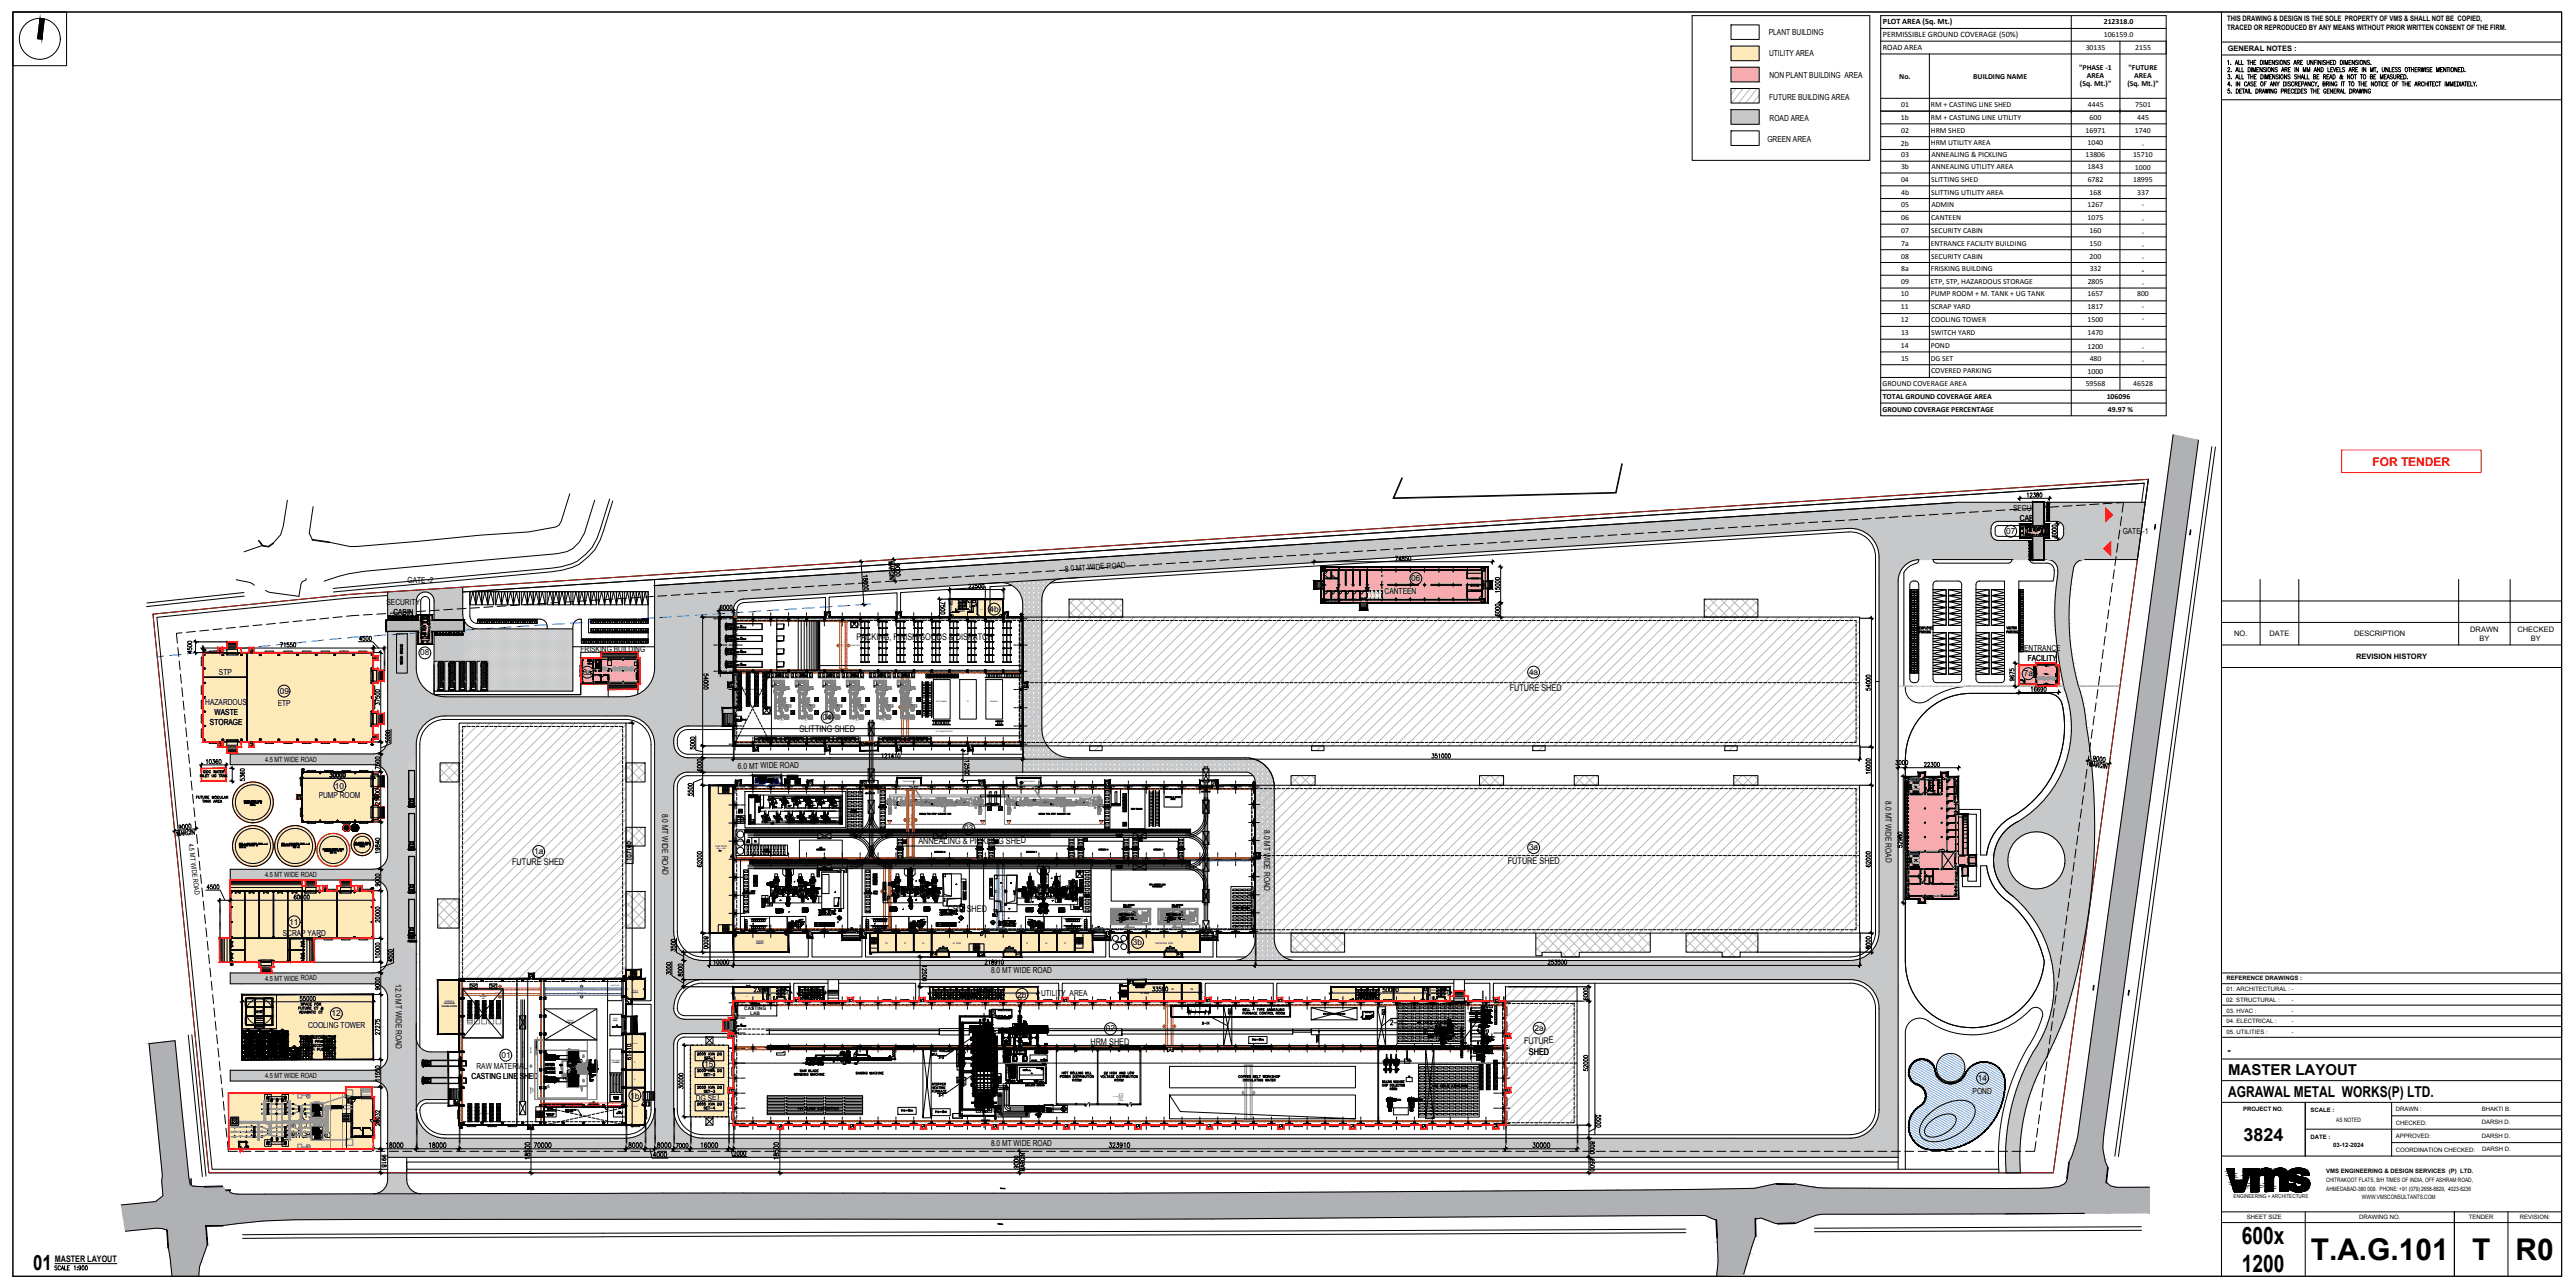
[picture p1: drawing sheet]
<svg xmlns="http://www.w3.org/2000/svg" width="1200mm" height="600mm" viewBox="0 0 1200 600" stroke-linecap="round" stroke-linejoin="round" font-family="sans-serif">
<defs><g id="words">
<g font-size="14">
<text x="1077" y="587">T.A.G.101</text>
<text x="1152" y="587">T</text>
<text x="1172" y="587">R0</text>
</g>
<g font-size="11.2">
<text x="1045" y="579">600x</text>
<text x="1045" y="593">1200</text>
</g>
<text font-size="9.8" x="15" y="592">01</text>
<text font-size="8.4" x="1046" y="531">3824</text>
<g font-size="7">
<text x="1038" y="501">MASTER LAYOUT</text>
<text x="1038" y="511">AGRAWAL METAL WORKS(P) LTD.</text>
</g>
<text font-size="5.6" fill="#f70000" x="1106" y="217">FOR TENDER</text>
<text font-size="5.6" x="1038" y="491">-</text>
<g font-size="4.3">
<text x="399" y="298">PACKING, FINISH GOODS &amp; DISPATCH</text>
<text x="704" y="322">FUTURE SHED</text>
<text x="373" y="341">SLITTING SHED</text>
<text x="428" y="393">ANNEALING &amp; PICKLING SHED</text>
<text x="239" y="403">FUTURE SHED</text>
<text x="703" y="402">FUTURE SHED</text>
<text x="442" y="425">CRM SHED</text>
<text x="508" y="487">HRM SHED</text>
<text x="710" y="486">FUTURE</text>
<text x="713" y="491">SHED</text>
</g>
<text font-size="4.2" x="26" y="588">MASTER LAYOUT</text>
<g font-size="4">
<text x="117" y="473">OHWT</text>
<text x="582" y="486">Ho=9m</text>
</g>
<g font-size="3.9">
<text x="824" y="16">PLANT BUILDING</text>
<text x="825" y="26">UTILITY AREA</text>
<text x="825" y="36">NON PLANT BUILDING AREA</text>
<text x="825" y="46">FUTURE BUILDING AREA</text>
<text x="825" y="56">ROAD AREA</text>
<text x="824" y="66">GREEN AREA</text>
<text x="938" y="238">SECURITY</text>
<text x="941" y="243">CABIN</text>
<text x="935" y="249">07</text>
<text x="989" y="249">GATE -1</text>
<text x="496" y="266" transform="rotate(-4 496 266)">8.0 MT WIDE ROAD</text>
<text x="190" y="272">GATE -2</text>
<text x="658" y="271">06</text>
<text x="180" y="282">SECURITY</text>
<text x="645" y="277">CANTEEN</text>
<text x="183" y="287">CABIN</text>
<text x="461" y="285">4b</text>
<text x="196" y="305">08</text>
<text x="271" y="304">FRISKING BUILDING</text>
<text x="943" y="304">ENTRANCE</text>
<text x="945" y="308">FACILITY</text>
<text x="102" y="315">STP</text>
<text x="272" y="314">8a</text>
<text x="713" y="314">4a</text>
<text x="943" y="315">7a</text>
<text x="130" y="323">09</text>
<text x="96" y="329">HAZARDOUS</text>
<text x="129" y="329">ETP</text>
<text x="100" y="333">WASTE</text>
<text x="383" y="336">04</text>
<text x="98" y="338">STORAGE</text>
<text x="344" y="358">6.0 MT WIDE ROAD</text>
<text x="149" y="372">PUMP ROOM</text>
<text x="156" y="367">10</text>
<text x="879" y="373" transform="rotate(90 879 373)">8.0 MT WIDE ROAD</text>
<text x="309" y="379" transform="rotate(90 309 379)">8.0 MT WIDE ROAD</text>
<text x="449" y="387">03</text>
<text x="589" y="387" transform="rotate(90 589 387)">8.0 MT WIDE ROAD</text>
<text x="249" y="398">1a</text>
<text x="713" y="396">3a</text>
<text x="135" y="431">11</text>
<text x="132" y="436">SCRAP YARD</text>
<text x="528" y="440">3b</text>
<text x="462" y="453">8.0 MT WIDE ROAD</text>
<text x="184" y="459" transform="rotate(90 184 459)">12.0 MT WIDE ROAD</text>
<text x="474" y="465">2b</text>
<text x="485" y="464">UTILITY AREA</text>
<text x="155" y="474">12</text>
<text x="144" y="479">COOLING TOWER</text>
<text x="515" y="481">02</text>
<text x="715" y="480">2a</text>
<text x="222" y="498">RAW MATERIAL +</text>
<text x="234" y="493">01</text>
<text x="328" y="497">15</text>
<text x="220" y="503">CASTING LINE SHED</text>
<text x="922" y="504">14</text>
<text x="919" y="510">POND</text>
<text x="294" y="512">1b</text>
<text x="324" y="513">DG SET</text>
<text x="518" y="513">一层</text>
<text x="142" y="521">13</text>
<text x="135" y="525">66 X 11 KVA</text>
<text x="133" y="530">SWITCH YARD</text>
<text x="462" y="534">8.0 MT WIDE ROAD</text>
</g>
<g font-size="3.8">
<text x="878" y="11">PLOT AREA (Sq. Mt.)</text>
<text x="878" y="17">PERMISSIBLE GROUND COVERAGE (50%)</text>
<text x="878" y="23">ROAD AREA</text>
</g>
<g font-size="3.6">
<text x="981" y="11">212318.0</text>
<text x="981" y="17">106159.0</text>
<text x="972" y="23">30135</text>
<text x="995" y="23">2155</text>
<text x="969" y="32">&quot;PHASE -1</text>
<text x="992" y="32">&quot;FUTURE</text>
<text x="885" y="37">No.</text>
<text x="920" y="37">BUILDING NAME</text>
<text x="969" y="40">(Sq. Mt.)&quot;</text>
<text x="973" y="36">AREA</text>
<text x="992" y="40">(Sq. Mt.)&quot;</text>
<text x="995" y="36">AREA</text>
<text x="886" y="50">01</text>
<text x="900" y="50">RM + CASTING LINE SHED</text>
<text x="973" y="50">4445</text>
<text x="995" y="50">7501</text>
<text x="886" y="56">1b</text>
<text x="900" y="56">RM + CASTLING LINE UTILITY</text>
<text x="974" y="56">600</text>
<text x="996" y="56">445</text>
<text x="886" y="62">02</text>
<text x="900" y="62">HRM SHED</text>
<text x="972" y="62">16971</text>
<text x="995" y="62">1740</text>
<text x="886" y="68">2b</text>
<text x="900" y="68">HRM UTILITY AREA</text>
<text x="973" y="68">1040</text>
<text x="998" y="69">-</text>
<text x="886" y="73">03</text>
<text x="900" y="73">ANNEALING &amp; PICKLING</text>
<text x="972" y="73">13806</text>
<text x="994" y="73">15710</text>
<text x="886" y="79">3b</text>
<text x="900" y="79">ANNEALING UTILITY AREA</text>
<text x="973" y="79">1843</text>
<text x="995" y="79">1000</text>
<text x="886" y="85">04</text>
<text x="900" y="85">SLITTING SHED</text>
<text x="973" y="85">6782</text>
<text x="994" y="85">18995</text>
<text x="886" y="91">4b</text>
<text x="900" y="91">SLITTING UTILITY AREA</text>
<text x="974" y="91">168</text>
<text x="996" y="91">337</text>
<text x="886" y="97">05</text>
<text x="900" y="97">ADMIN</text>
<text x="973" y="97">1267</text>
<text x="998" y="97">-</text>
<text x="886" y="103">06</text>
<text x="900" y="103">CANTEEN</text>
<text x="973" y="103">1075</text>
<text x="998" y="103">-</text>
<text x="886" y="109">07</text>
<text x="900" y="109">SECURITY CABIN</text>
<text x="974" y="109">160</text>
<text x="998" y="109">-</text>
<text x="886" y="114">7a</text>
<text x="900" y="115">ENTRANCE FACILITY BUILDING</text>
<text x="974" y="115">150</text>
<text x="998" y="115">-</text>
<text x="886" y="120">08</text>
<text x="900" y="120">SECURITY CABIN</text>
<text x="974" y="120">200</text>
<text x="998" y="121">-</text>
<text x="886" y="126">8a</text>
<text x="900" y="126">FRISKING BUILDING</text>
<text x="974" y="126">332</text>
<text x="998" y="127">-</text>
<text x="886" y="138">10</text>
<text x="886" y="132">09</text>
<text x="900" y="132">ETP, STP, HAZARDOUS STORAGE</text>
<text x="900" y="138">PUMP ROOM + M. TANK + UG TANK</text>
<text x="973" y="138">1657</text>
<text x="973" y="132">2805</text>
<text x="996" y="138">800</text>
<text x="998" y="133">-</text>
<text x="886" y="144">11</text>
<text x="900" y="150">COOLING TOWER</text>
<text x="900" y="144">SCRAP YARD</text>
<text x="973" y="144">1817</text>
<text x="973" y="150">1500</text>
<text x="998" y="144">-</text>
<text x="998" y="150">-</text>
<text x="886" y="150">12</text>
<text x="886" y="156">13</text>
<text x="900" y="156">SWITCH YARD</text>
<text x="973" y="156">1470</text>
<text x="886" y="162">14</text>
<text x="900" y="162">POND</text>
<text x="973" y="162">1200</text>
<text x="998" y="163">-</text>
<text x="886" y="168">15</text>
<text x="900" y="168">DG SET</text>
<text x="900" y="174">COVERED PARKING</text>
<text x="974" y="168">480</text>
<text x="998" y="169">-</text>
<text x="973" y="174">1000</text>
<text x="877" y="180">GROUND COVERAGE AREA</text>
<text x="878" y="186">TOTAL GROUND COVERAGE AREA</text>
<text x="972" y="180">59568</text>
<text x="982" y="186">106096</text>
<text x="994" y="180">46528</text>
<text x="877" y="192">GROUND COVERAGE PERCENTAGE</text>
<text x="982" y="192">49.97 %</text>
</g>
<g font-size="3.5">
<text x="1038" y="10">THIS DRAWING &amp; DESIGN IS THE SOLE PROPERTY OF VMS &amp; SHALL NOT BE COPIED,</text>
<text x="1038" y="14">TRACED OR REPRODUCED BY ANY MEANS WITHOUT PRIOR WRITTEN CONSENT OF THE FIRM.</text>
<text x="1038" y="24">GENERAL NOTES :</text>
<text x="1041" y="296">NO.</text>
<text x="1058" y="296">DATE</text>
<text x="1097" y="296">DESCRIPTION</text>
<text x="1151" y="294">DRAWN</text>
<text x="1156" y="298">BY</text>
<text x="1173" y="294">CHECKED</text>
<text x="1180" y="298">BY</text>
<text x="1098" y="307">REVISION HISTORY</text>
<text x="436" y="494">2-2</text>
<text x="273" y="498">A</text>
<text x="436" y="512">2-1</text>
</g>
<g font-size="3.3">
<text x="124" y="355">4.5 MT WIDE ROAD</text>
<text x="88" y="393" transform="rotate(83 88 393)">4.5 MT WIDE ROAD</text>
<text x="124" y="409">4.5 MT WIDE ROAD</text>
<text x="124" y="457">4.5 MT WIDE ROAD</text>
<text x="124" y="502">4.5 MT WIDE ROAD</text>
</g>
<text font-size="3.2" x="652" y="477">Ⅷ</text>
<g font-size="3.1" fill="#828282">
<text x="412" y="374">1#</text>
<text x="415" y="374">2#</text>
<text x="435" y="374">5#</text>
<text x="452" y="374">7#</text>
<text x="474" y="374">4#</text>
<text x="494" y="374">6#</text>
<text x="512" y="374">8#</text>
<text x="273" y="498">P</text>
</g>
<g font-size="3.1">
<text x="457" y="374">8#</text>
<text x="471" y="374">3#</text>
<text x="164" y="386">DM</text>
<text x="402" y="436" transform="rotate(-90 402 436)">RS</text>
<text x="525" y="446">G</text>
<text x="463" y="519">2T</text>
<text x="465" y="518">1T</text>
</g>
<g font-size="2.8">
<text x="1038" y="457">REFERENCE DRAWINGS :</text>
<text x="1038" y="462">01. ARCHITECTURAL : -</text>
<text x="1038" y="467">02. STRUCTURAL :</text>
<text x="1068" y="467">-</text>
<text x="1038" y="472">03. HVAC :</text>
<text x="1068" y="472">-</text>
<text x="1038" y="477">04. ELECTRICAL :</text>
<text x="1068" y="477">-</text>
<text x="1038" y="482">05. UTILITIES :</text>
<text x="1068" y="482">-</text>
<text x="1045" y="517">PROJECT NO.</text>
<text x="1077" y="518">SCALE :</text>
<text x="1117" y="518">DRAWN :</text>
<text x="1157" y="518">BHAKTI B.</text>
<text x="1089" y="523">AS NOTED</text>
<text x="1117" y="524">CHECKED:</text>
<text x="1157" y="524">DARSH D.</text>
<text x="1077" y="531">DATE :</text>
<text x="1117" y="530">APPROVED:</text>
<text x="1157" y="530">DARSH D.</text>
<text x="1087" y="534">03-12-2024</text>
<text x="1117" y="536">COORDINATION CHECKED:</text>
<text x="1157" y="536">DARSH D.</text>
<text x="1084" y="551">CHITRAKOOT FLATS, B/H TIMES OF INDIA, OFF ASHRAM ROAD,</text>
<text x="1084" y="546">VMS ENGINEERING &amp; DESIGN SERVICES (P) LTD.</text>
<text x="1084" y="555">AHMEDABAD-380 009. PHONE: +91 (079) 2658-8829, 4023-6236</text>
<text x="1101" y="559">WWW.VMSCONSULTANTS.COM</text>
<text x="1047" y="568">SHEET SIZE</text>
<text x="1100" y="568">DRAWING NO.</text>
<text x="1151" y="568">TENDER</text>
<text x="1174" y="568">REVISION:</text>
</g>
<g font-size="2.6" fill="#828282">
<text x="418" y="374" transform="rotate(-90 418 374)">3#</text>
<text x="421" y="374" transform="rotate(-90 421 374)">4#</text>
<text x="440" y="374" transform="rotate(-90 440 374)">6#</text>
<text x="470" y="374" transform="rotate(-90 470 374)">1#</text>
<text x="473" y="374" transform="rotate(-90 473 374)">2#</text>
<text x="493" y="374" transform="rotate(-90 493 374)">5#</text>
<text x="510" y="374" transform="rotate(-90 510 374)">7#</text>
</g>
<g font-size="2.6">
<text x="471" y="416">20</text>
<text x="374" y="424">P</text>
<text x="431" y="424">P</text>
<text x="439" y="421">02</text>
<text x="449" y="423" transform="rotate(-90 449 423)">01</text>
<text x="462" y="425">23</text>
<text x="494" y="424">P</text>
<text x="381" y="427">T</text>
<text x="438" y="427">T</text>
<text x="476" y="477">T</text>
<text x="666" y="484">B</text>
<text x="666" y="485">2</text>
<text x="674" y="485">B</text>
<text x="674" y="486">3</text>
<text x="476" y="488">P</text>
<text x="476" y="488">P</text>
<text x="483" y="490">A</text>
<text x="470" y="492">A</text>
<text x="648" y="513">B</text>
<text x="658" y="513">B</text>
</g>
<text font-size="2.5" x="1041" y="558">ENGINEERING + ARCHITECTURE</text>
<g font-size="2.3">
<text x="347" y="470">CASTING</text>
<text x="350" y="473">LAB</text>
</g>
<g font-size="1">
<text x="446" y="285" transform="rotate(-1 446 285)">FACILITY</text>
<text x="446" y="284">WORKER</text>
<text x="333" y="395">PLANT OFFICE</text>
<text x="352" y="439">WORKER</text>
<text x="353" y="440">FACILITY</text>
<text x="413" y="440">TR</text>
<text x="421" y="440">TR</text>
<text x="430" y="440">TR</text>
<text x="444" y="440" transform="rotate(-1 444 440)">HT ROOM</text>
<text x="478" y="440">TR</text>
<text x="487" y="440">TR</text>
<text x="496" y="440">TR</text>
<text x="538" y="440">COMPRESSOR ROOM</text>
<text x="546" y="461">TR</text>
<text x="555" y="461">TR</text>
<text x="666" y="462">WORKER</text>
<text x="207" y="468">POLLUNTION</text>
<text x="207" y="467">CHIMNEY &amp;</text>
<text x="362" y="465">WORKER</text>
<text x="362" y="466">FACILITY</text>
<text x="532" y="463">HT ROOM</text>
<text x="666" y="463">FACILITY</text>
<text x="206" y="469">CONTROL SYSTEM</text>
<text x="449" y="520">步进炉上料操作台</text>
</g>
<g font-size=".8">
<text x="396" y="301">PACKING AREA</text>
<text x="345" y="321">BIN COMMON STORAGE AREA 33 NOS</text>
<text x="436" y="327">EDGE TRIMMING</text>
<text x="450" y="327">CTL</text>
<text x="461" y="327">REWINDING</text>
<text x="436" y="341">COIL TRANSFER TROLLEY</text>
<text x="421" y="364">FUME EXHAUST</text>
<text x="476" y="364">FUME EXHAUST</text>
<text x="334" y="396">10000 X 62000</text>
<text x="220" y="460">M. LIFT</text>
<text x="229" y="460">M. LIFT</text>
<text x="285" y="460">QUALITY LAB</text>
<text x="295" y="462">TOILET &amp;</text>
<text x="224" y="464">MOVEMENT</text>
<text x="225" y="465">AREA</text>
<text x="225" y="463">BIN</text>
<text x="295" y="463">SHOWER</text>
<text x="218" y="476">BAILING</text>
<text x="218" y="477">PRESS</text>
<text x="264" y="477">REPAIR AREA</text>
<text x="264" y="476">FURNACE</text>
<text x="286" y="475">WEIGH</text>
<text x="286" y="476">SCALE</text>
<text x="248" y="491" transform="rotate(-90 248 491)">PASSAGE</text>
<text x="294" y="486">N2 M FOLD</text>
<text x="401" y="489">控</text>
<text x="402" y="489">制</text>
<text x="403" y="489">室</text>
<text x="446" y="490" transform="rotate(90 446 490)">器控制室</text>
<text x="446" y="491" transform="rotate(90 446 491)">电</text>
<text x="244" y="493" transform="rotate(-90 244 493)">TRANSFER TROLLEY</text>
<text x="285" y="494">SPARE MOULD</text>
<text x="285" y="495">+ CYLINDER</text>
<text x="295" y="495">TR</text>
<text x="295" y="503">TR</text>
<text x="449" y="501" transform="rotate(90 449 501)">大液 压站</text>
<text x="248" y="510" transform="rotate(-90 248 510)">CHARGING</text>
<text x="249" y="509" transform="rotate(-90 249 509)">AREA</text>
<text x="286" y="505">SLABS</text>
<text x="295" y="516">HT &amp; LT</text>
<text x="222" y="519">BIN STORAGE AREA</text>
</g>
<g font-size=".8" fill="#c76300">
<text x="424" y="383" transform="rotate(-90 424 383)">15 TON</text>
<text x="425" y="385" transform="rotate(-90 425 385)">HOOK HT. 06.00 MT.</text>
<text x="413" y="416" transform="rotate(-90 413 416)">15 TON</text>
<text x="414" y="418" transform="rotate(-90 414 418)">HOOK HT. 06.00 MT.</text>
</g>
<g font-size=".8" fill="#105689">
<text x="466" y="417" transform="rotate(-90 466 417)">25\35 TON</text>
<text x="467" y="418" transform="rotate(-90 467 418)">HOOK HT. 06.00 MT.</text>
</g>
<g font-size=".6" fill="#c76300">
<text x="393" y="302" transform="rotate(-90 393 302)">15 TON</text>
<text x="394" y="303" transform="rotate(-90 394 303)">HOOK HT. 07.50 MT.</text>
<text x="422" y="330" transform="rotate(-90 422 330)">15 TON</text>
<text x="422" y="332" transform="rotate(-90 422 332)">HOOK HT. 07.50 MT.</text>
<text x="232" y="462">15 TON</text>
<text x="231" y="463">HOOK HT. 09.00 MT.</text>
</g>
<g font-size=".6" fill="#105689">
<text x="270" y="462">35 TON</text>
<text x="269" y="463">HOOK HT. ////// MT.</text>
</g>
<g font-size=".6">
<text x="393" y="495">废料坑</text>
<text x="398" y="492">废料坑</text>
<text x="398" y="496">操作台</text>
<text x="486" y="494">（</text>
<text x="488" y="494">）</text>
</g>
<g font-size=".5">
<text x="457" y="284">pantry</text>
<text x="462" y="284">store</text>
<text x="447" y="497" transform="rotate(90 447 497)">站</text>
<text x="447" y="496" transform="rotate(90 447 496)">集中 润滑泵</text>
<text x="478" y="499">（</text>
<text x="480" y="499">）</text>
<text x="484" y="504">（</text>
<text x="486" y="504">）</text>
</g>
<g font-size=".5" fill="#828282">
<text x="364" y="336">℄</text>
<text x="375" y="336">℄</text>
<text x="388" y="336">℄</text>
<text x="399" y="336">℄</text>
<text x="412" y="336">℄</text>
<text x="423" y="336">℄</text>
<text x="363" y="336">DIVINE-VI</text>
<text x="363" y="337">SLITTER</text>
<text x="374" y="336">DIVINE-VI</text>
<text x="374" y="337">SLITTER</text>
<text x="387" y="336">DIVINE-VI</text>
<text x="387" y="337">SLITTER</text>
<text x="398" y="336">DIVINE-VI</text>
<text x="398" y="337">SLITTER</text>
<text x="411" y="336">DIVINE-VI</text>
<text x="411" y="337">SLITTER</text>
<text x="422" y="336">DIVINE-VI</text>
<text x="422" y="337">SLITTER</text>
<text x="250" y="485">上</text>
<text x="250" y="492" transform="rotate(-90 250 492)">上</text>
</g>
<text font-size=".4" x="346" y="381" transform="rotate(-180 346 381)">´ ¾ ·­</text>
<g font-size=".3">
<text x="452" y="280">JANITOR</text>
<text x="367" y="461">JANITOR</text>
<text x="674" y="461">JANITOR</text>
<text x="357" y="465">pantry</text>
<text x="655" y="463">STORE ROOM</text>
<text x="664" y="464">pantry</text>
<text x="458" y="476">出料装置阀台</text>
<text x="458" y="475">重</text>
<text x="446" y="502" transform="rotate(90 446 502)">重量</text>
<text x="447" y="502" transform="rotate(90 447 502)">泵组部分</text>
<text x="459" y="501" transform="rotate(-180 459 501)">9012</text>
<text x="470" y="503">-2750(底)</text>
<text x="464" y="515">油箱部分</text>
<text x="465" y="515">循环冷</text>
<text x="465" y="516">却部分</text>
<text x="459" y="517" transform="rotate(-180 459 517)">台</text>
<text x="464" y="517">泵组部分</text>
</g>
<g font-size=".3" fill="#828282">
<text x="455" y="372">Centering pumping</text>
<text x="511" y="372">Centering pumping</text>
<text x="455" y="372">station</text>
<text x="511" y="372">station</text>
</g>
<g font-size=".2">
<text x="356" y="362">PSA LAYOUT PLAN AS PER SITE INSTALLED</text>
<text x="347" y="429" transform="rotate(90 347 429)">800</text>
<text x="347" y="430" transform="rotate(90 347 430)">800</text>
<text x="347" y="430" transform="rotate(90 347 430)">800</text>
<text x="347" y="431" transform="rotate(90 347 431)">800</text>
<text x="351" y="431">1000</text>
<text x="351" y="428">800</text>
<text x="352" y="431">800</text>
<text x="352" y="428">800</text>
<text x="352" y="431">800</text>
<text x="352" y="428">800</text>
<text x="353" y="431">800</text>
<text x="353" y="428">800</text>
<text x="354" y="431">800</text>
<text x="354" y="428">800</text>
<text x="355" y="431">800</text>
<text x="355" y="428">800</text>
<text x="356" y="431">800</text>
<text x="356" y="428">800</text>
<text x="404" y="429" transform="rotate(90 404 429)">800</text>
<text x="404" y="430" transform="rotate(90 404 430)">800</text>
<text x="404" y="430" transform="rotate(90 404 430)">800</text>
<text x="404" y="431" transform="rotate(90 404 431)">800</text>
<text x="407" y="431">1000</text>
<text x="407" y="428">800</text>
<text x="408" y="431">800</text>
<text x="408" y="428">800</text>
<text x="409" y="431">800</text>
<text x="409" y="428">800</text>
<text x="410" y="431">800</text>
<text x="410" y="428">800</text>
<text x="411" y="431">800</text>
<text x="411" y="428">800</text>
<text x="412" y="431">800</text>
<text x="412" y="428">800</text>
<text x="413" y="431">800</text>
<text x="413" y="428">800</text>
<text x="498" y="431" transform="rotate(-180 498 431)">800</text>
<text x="498" y="428" transform="rotate(-180 498 428)">800</text>
<text x="498" y="431" transform="rotate(-180 498 431)">800</text>
<text x="498" y="428" transform="rotate(-180 498 428)">800</text>
<text x="499" y="431" transform="rotate(-180 499 431)">800</text>
<text x="499" y="428" transform="rotate(-180 499 428)">800</text>
<text x="500" y="431" transform="rotate(-180 500 431)">800</text>
<text x="500" y="428" transform="rotate(-180 500 428)">800</text>
<text x="501" y="431" transform="rotate(-180 501 431)">800</text>
<text x="501" y="428" transform="rotate(-180 501 428)">800</text>
<text x="502" y="431" transform="rotate(-180 502 431)">800</text>
<text x="502" y="428" transform="rotate(-180 502 428)">800</text>
<text x="503" y="428" transform="rotate(-180 503 428)">800</text>
<text x="503" y="431" transform="rotate(-180 503 431)">1000</text>
<text x="507" y="429" transform="rotate(90 507 429)">800</text>
<text x="507" y="430" transform="rotate(90 507 430)">800</text>
<text x="507" y="430" transform="rotate(90 507 430)">800</text>
<text x="507" y="431" transform="rotate(90 507 431)">800</text>
<text x="347" y="432" transform="rotate(90 347 432)">800</text>
<text x="404" y="432" transform="rotate(90 404 432)">800</text>
<text x="507" y="432" transform="rotate(90 507 432)">800</text>
<text x="373" y="462" transform="rotate(-90 373 462)">C1</text>
<text x="377" y="461" transform="rotate(-90 377 461)">C1</text>
<text x="379" y="462" transform="rotate(-90 379 462)">C1</text>
<text x="383" y="461" transform="rotate(-90 383 461)">C1</text>
<text x="435" y="462" transform="rotate(-90 435 462)">C1</text>
<text x="440" y="461" transform="rotate(-90 440 461)">C1</text>
<text x="441" y="462" transform="rotate(-90 441 462)">C1</text>
<text x="445" y="461" transform="rotate(-90 445 461)">C1</text>
<text x="446" y="462" transform="rotate(-90 446 462)">C1</text>
<text x="451" y="461" transform="rotate(-90 451 461)">C1</text>
<text x="452" y="462" transform="rotate(-90 452 462)">C1</text>
<text x="456" y="461" transform="rotate(-90 456 461)">C1</text>
<text x="457" y="462" transform="rotate(-90 457 462)">C1</text>
<text x="462" y="461" transform="rotate(-90 462 461)">C1</text>
<text x="463" y="462" transform="rotate(-90 463 462)">C1</text>
<text x="467" y="461" transform="rotate(-90 467 461)">C1</text>
<text x="632" y="462" transform="rotate(-90 632 462)">C1</text>
<text x="637" y="461" transform="rotate(-90 637 461)">C1</text>
<text x="638" y="462" transform="rotate(-90 638 462)">C1</text>
<text x="642" y="461" transform="rotate(-90 642 461)">C1</text>
<text x="373" y="466" transform="rotate(-90 373 466)">C1</text>
<text x="373" y="464" transform="rotate(-90 373 464)">C1</text>
<text x="375" y="464" transform="rotate(-90 375 464)">C1</text>
<text x="375" y="466" transform="rotate(-90 375 466)">C1</text>
<text x="377" y="466" transform="rotate(-90 377 466)">C1</text>
<text x="377" y="464" transform="rotate(-90 377 464)">C1</text>
<text x="378" y="466" transform="rotate(-90 378 466)">C1</text>
<text x="381" y="466" transform="rotate(-90 381 466)">C1</text>
<text x="383" y="466" transform="rotate(-90 383 466)">C1</text>
<text x="383" y="464" transform="rotate(-90 383 464)">C1</text>
<text x="435" y="466" transform="rotate(-90 435 466)">C1</text>
<text x="435" y="464" transform="rotate(-90 435 464)">C1</text>
<text x="438" y="466" transform="rotate(-90 438 466)">C1</text>
<text x="440" y="466" transform="rotate(-90 440 466)">C1</text>
<text x="440" y="464" transform="rotate(-90 440 464)">C1</text>
<text x="441" y="466" transform="rotate(-90 441 466)">C1</text>
<text x="441" y="464" transform="rotate(-90 441 464)">C1</text>
<text x="443" y="466" transform="rotate(-90 443 466)">C1</text>
<text x="445" y="466" transform="rotate(-90 445 466)">C1</text>
<text x="445" y="464" transform="rotate(-90 445 464)">C1</text>
<text x="446" y="466" transform="rotate(-90 446 466)">C1</text>
<text x="446" y="464" transform="rotate(-90 446 464)">C1</text>
<text x="449" y="466" transform="rotate(-90 449 466)">C1</text>
<text x="451" y="466" transform="rotate(-90 451 466)">C1</text>
<text x="451" y="464" transform="rotate(-90 451 464)">C1</text>
<text x="452" y="466" transform="rotate(-90 452 466)">C1</text>
<text x="454" y="466" transform="rotate(-90 454 466)">C1</text>
<text x="456" y="466" transform="rotate(-90 456 466)">C1</text>
<text x="456" y="464" transform="rotate(-90 456 464)">C1</text>
<text x="457" y="466" transform="rotate(-90 457 466)">C1</text>
<text x="457" y="464" transform="rotate(-90 457 464)">C1</text>
<text x="459" y="464" transform="rotate(-90 459 464)">C1</text>
<text x="460" y="466" transform="rotate(-90 460 466)">C1</text>
<text x="462" y="466" transform="rotate(-90 462 466)">C1</text>
<text x="462" y="464" transform="rotate(-90 462 464)">C1</text>
<text x="463" y="466" transform="rotate(-90 463 466)">C1</text>
<text x="463" y="464" transform="rotate(-90 463 464)">C1</text>
<text x="465" y="464" transform="rotate(-90 465 464)">C1</text>
<text x="465" y="466" transform="rotate(-90 465 466)">C1</text>
<text x="467" y="466" transform="rotate(-90 467 466)">C1</text>
<text x="467" y="464" transform="rotate(-90 467 464)">C1</text>
<text x="632" y="466" transform="rotate(-90 632 466)">C1</text>
<text x="632" y="464" transform="rotate(-90 632 464)">C1</text>
<text x="635" y="466" transform="rotate(-90 635 466)">C1</text>
<text x="637" y="466" transform="rotate(-90 637 466)">C1</text>
<text x="637" y="464" transform="rotate(-90 637 464)">C1</text>
<text x="638" y="466" transform="rotate(-90 638 466)">C1</text>
<text x="638" y="464" transform="rotate(-90 638 464)">C1</text>
<text x="640" y="466" transform="rotate(-90 640 466)">C1</text>
<text x="642" y="466" transform="rotate(-90 642 466)">C1</text>
<text x="642" y="464" transform="rotate(-90 642 464)">C1</text>
<text x="477" y="476">传动阀站</text>
<text x="141" y="483" transform="rotate(-180 141 483)">C1</text>
<text x="143" y="483" transform="rotate(-180 143 483)">C1</text>
<text x="145" y="483" transform="rotate(-180 145 483)">C1</text>
<text x="151" y="483">C1</text>
<text x="153" y="483">C1</text>
<text x="156" y="483">C1</text>
<text x="468" y="484">传动阀站</text>
<text x="140" y="487" transform="rotate(-180 140 487)">C1</text>
<text x="141" y="488" transform="rotate(-180 141 488)">C1</text>
<text x="143" y="487" transform="rotate(-180 143 487)">C1</text>
<text x="143" y="488" transform="rotate(-180 143 488)">C1</text>
<text x="145" y="491" transform="rotate(-180 145 491)">C1</text>
<text x="145" y="487" transform="rotate(-180 145 487)">C1</text>
<text x="151" y="491">C1</text>
<text x="153" y="490">C1</text>
<text x="153" y="487">C1</text>
<text x="156" y="488">C1</text>
<text x="156" y="487">C1</text>
<text x="140" y="493" transform="rotate(-180 140 493)">C1</text>
<text x="143" y="493" transform="rotate(-180 143 493)">C1</text>
<text x="145" y="493" transform="rotate(-180 145 493)">C1</text>
<text x="151" y="493">C1</text>
<text x="153" y="493">C1</text>
<text x="156" y="493">C1</text>
<text x="656" y="503">刷辊布袋收尘装置</text>
</g>
<text font-size=".2" fill="#00f" x="362" y="365">06</text>
<g font-size=".2" fill="#828282">
<text x="414" y="373">阀</text>
<text x="414" y="373">台</text>
<text x="417" y="373">阀</text>
<text x="417" y="374">台</text>
<text x="420" y="373">阀</text>
<text x="420" y="373">台</text>
<text x="454" y="373">阀</text>
<text x="454" y="374">台</text>
<text x="458" y="374">台</text>
<text x="469" y="373">阀</text>
<text x="469" y="373">台</text>
<text x="475" y="373">阀</text>
<text x="475" y="373">台</text>
<text x="509" y="373">阀</text>
<text x="509" y="374">台</text>
<text x="514" y="373">阀</text>
<text x="514" y="374">台</text>
</g>
</g></defs>
<!-- layer: A-HTCH GEN -->
<g fill="#feeab9" stroke="#feeab9" stroke-width=".47">
<path d="M159 410h5v1z"/>
<path d="M146 410h1z"/>
<path d="M167 413h2z"/>
<path d="M140 410h1z"/>
<path d="M164 413h1z"/>
<path d="M172 415h2z"/>
<path d="M150 413h2z"/>
<path d="M148 413h1z"/>
<path d="M122 451h5v2z"/>
<path d="M807 21h13v2z"/>
<path d="M807 21l13 2v5z"/>
<path d="M113 463h61v7z"/>
<path d="M113 463l61 7v24z"/>
<path d="M620 460h56v6z"/>
<path d="M620 460l56 6h-45z"/>
<path d="M526 456h8v1z"/>
<path d="M465 460h19v2z"/>
<path d="M522 462l37 4h-18z"/>
<path d="M376 460h8v1z"/>
<path d="M433 461l51 5h-43z"/>
<path d="M342 460h26v3z"/>
<path d="M372 460l12 1v5z"/>
<path d="M342 460l26 3v3z"/>
<path d="M331 366h11v1z"/>
<path d="M526 435h33v4z"/>
<path d="M483 435h26v3z"/>
<path d="M543 445l8 1h-6z"/>
<path d="M468 445l8 1z"/>
<path d="M456 445h3z"/>
<path d="M434 445l8 1h-5z"/>
<path d="M331 433l11 2z"/>
<path d="M405 440l29 4h-27z"/>
<path d="M342 435l26 3v6z"/>
<path d="M443 279h25v3z"/>
<path d="M443 279l25 3v5z"/>
<path d="M292 452h7v1z"/>
<path d="M298 456h3z"/>
<path d="M292 456l9 1v8z"/>
<path d="M204 457h10v1z"/>
<path d="M292 482h9v1z"/>
<path d="M204 463l10 1v18z"/>
<path d="M292 482l9 1v41z"/>
<path d="M322 487h18v2z"/>
<path d="M322 487l18 2v31z"/>
<path d="M167 360h7z"/>
<path d="M174 361h2z"/>
<path d="M176 362h3z"/>
<path d="M104 358h1z"/>
<path d="M174 370l2 1z"/>
<path d="M118 364l2 1z"/>
<path d="M94 363l4 1h-4z"/>
<path d="M174 375h2z"/>
<path d="M177 376h2z"/>
<path d="M138 372h3z"/>
<path d="M141 383h1z"/>
<path d="M161 387h1z"/>
<path d="M169 388h1z"/>
<path d="M114 383h5z"/>
<path d="M156 388h1z"/>
<path d="M118 385h2z"/>
<path d="M167 398l2 1z"/>
<path d="M153 403l3 1z"/>
<path d="M134 403l5 1z"/>
<path d="M114 403l5 1z"/>
<path d="M164 304h10v1z"/>
<path d="M174 305l2 1z"/>
<path d="M106 299h5v1z"/>
<path d="M116 302h2z"/>
<path d="M111 302h2z"/>
<path d="M103 302h1z"/>
<path d="M174 311l2 1z"/>
<path d="M176 312l3 1z"/>
<path d="M174 332h2z"/>
<path d="M176 332l3 1z"/>
<path d="M174 342l2 1z"/>
<path d="M116 346h2v2z"/>
<path d="M94 345l4 1z"/>
<path d="M104 348h2z"/>
<path d="M101 346h3v2z"/>
<path d="M106 348l5 1v2z"/>
<path d="M161 506h12v2z"/>
<path d="M173 511h1z"/>
<path d="M174 521h2z"/>
<path d="M107 535h5h-5z"/>
<path d="M112 535l1 1z"/>
<path d="M146 410l1 1zM142 410h4l1 1z"/>
<path d="M159 410l5 3v-2zM159 410l5 3-5-1z"/>
<path d="M159 412l5 1zM159 412l5 1z"/>
<path d="M159 412l6 2v-1zM159 412l6 2-6-1z"/>
<path d="M159 413l6 1zM157 413l8 1z"/>
<path d="M172 415h2zM170 415h4z"/>
<path d="M167 413l2 2v-2zM167 413l2 2h-2z"/>
<path d="M170 415l4 1zM169 415l5 1z"/>
<path d="M167 415h2zM167 415h2z"/>
<path d="M167 415l7 1zM167 415l7 1z"/>
<path d="M142 410l5 3v-2zM142 410l5 3-5-1z"/>
<path d="M167 415l7 1zM166 415l8 1z"/>
<path d="M157 413l8 2v-1zM157 413l8 2-8-1z"/>
<path d="M148 413h1zM147 413h2z"/>
<path d="M142 412l5 1zM142 412l5 1z"/>
<path d="M166 415l8 1zM165 415l9 1z"/>
<path d="M157 414l8 1zM157 414l8 1z"/>
<path d="M142 412l7 2v-1zM142 412l7 2-7-1z"/>
<path d="M140 410l1 3v-3zM119 410h21l1 3z"/>
<path d="M142 413l7 1zM141 413l8 1z"/>
<path d="M119 410l22 3zM117 410l24 3z"/>
<path d="M157 414l17 3v-1zM157 414l17 3-17-2z"/>
<path d="M157 415l17 3v-1zM152 415h5l17 3z"/>
<path d="M150 413l2 2v-2zM150 413l2 2h-2z"/>
<path d="M150 415l24 3zM150 415l24 3z"/>
<path d="M150 415l24 3zM150 415l24 3z"/>
<path d="M117 410l32 5v-1zM107 410h10l32 5z"/>
<path d="M150 415l24 3zM149 415l25 3z"/>
<path d="M107 410l42 5zM107 410l42 5z"/>
<path d="M107 410l67 27v-19zM107 410l67 27-67-8z"/>
<path d="M107 429l40 8h27zM107 429l40 8-40-4z"/>
<path d="M107 433l40 9v-5zM107 433l40 9-40-5z"/>
<path d="M107 437l40 5zM102 437h5l40 5z"/>
<path d="M102 437l45 11v-6zM102 437l45 11-45-5z"/>
<path d="M102 443l25 5h20zM102 443l25 5-25-3z"/>
<path d="M102 445l25 4v-1zM102 445l25 4-25-3z"/>
<path d="M121 448l6 3v-2zM121 448l6 3-6-1z"/>
<path d="M102 446l6 2h13zM102 446l6 2h-6z"/>
<path d="M121 450l6 1zM121 450l6 1z"/>
<path d="M121 450l6 1zM121 450l6 1-6-1z"/>
<path d="M102 448h1h5zM102 448h1z"/>
<path d="M122 451h5zM122 451h5z"/>
<path d="M121 450l1 1zM121 450v1z"/>
<path d="M122 451v2h5zM122 453h5h-5z"/>
<path d="M807 21v6l13 1zM807 27l13 1h-13z"/>
<path d="M113 463v23l61 8zM113 486l61 8h-61z"/>
<path d="M620 460l56 6zM620 460l56 6z"/>
<path d="M620 460v5l11 1zM620 465l11 1h-11z"/>
<path d="M559 458v2zM540 458h19v2z"/>
<path d="M540 458l19 3v-1zM534 458h6l19 3z"/>
<path d="M526 456l8 2v-1zM526 456l8 2-8-1z"/>
<path d="M526 457l33 6v-2zM526 457l33 6-33-4z"/>
<path d="M526 459l33 5v-1zM522 459h4l33 5z"/>
<path d="M522 459l37 7v-2zM522 459l37 7-37-4z"/>
<path d="M522 462v2l19 2zM522 464l19 2h-19z"/>
<path d="M465 460l19 6v-4zM433 460h32l19 6z"/>
<path d="M433 460l51 6zM433 460l51 6-51-5z"/>
<path d="M433 461v5h8zM433 466h8h-8z"/>
<path d="M376 460l8 1zM372 460h4l8 1z"/>
<path d="M372 460v5l12 1zM372 465l12 1h-12z"/>
<path d="M342 460v3l26 3zM342 463l26 3h-26z"/>
<path d="M526 435l33 9v-5zM526 435l33 9-33-4z"/>
<path d="M526 440l25 4h8zM526 440l25 4-25-3z"/>
<path d="M526 441l25 4v-1zM526 441l25 4-25-3z"/>
<path d="M543 444l8 2v-1zM543 444l8 2-8-1z"/>
<path d="M526 442l6 2h11zM526 442l6 2-6-1z"/>
<path d="M526 443v1zM526 443l6 1h-6z"/>
<path d="M543 445v1h2zM543 446h2z"/>
<path d="M483 435l26 9v-6zM434 435h49l26 9z"/>
<path d="M434 435l47 9h28zM405 435h29l47 9z"/>
<path d="M405 435l71 9h5zM405 435l71 9-71-9z"/>
<path d="M405 435l71 10v-1zM405 435l71 10-71-9z"/>
<path d="M405 436l54 8h9zM405 436l54 8-54-7z"/>
<path d="M468 444l8 2v-1zM468 444l8 2-8-1z"/>
<path d="M468 445l7 1zM468 445l7 1h-7z"/>
<path d="M405 437l54 7zM405 437l54 7z"/>
<path d="M456 444l3 1v-1zM456 444l3 1h-3z"/>
<path d="M405 438l37 6h14zM405 438l37 6-37-5z"/>
<path d="M405 439l37 6v-1zM405 439l37 6-37-5z"/>
<path d="M434 444l8 2v-1zM434 444l8 2-8-1z"/>
<path d="M368 435v3zM342 435h26v3z"/>
<path d="M331 366l11 69v-68zM331 366l11 69-11-2z"/>
<path d="M342 435l26 3zM342 435l26 3z"/>
<path d="M331 433l11 2zM331 433l11 2z"/>
<path d="M434 445v1h3zM434 446h3z"/>
<path d="M331 433l8 2zM331 434l8 1h-8z"/>
<path d="M405 440v3l2 1zM405 443l2 1z"/>
<path d="M342 435v6l26 3zM342 441l26 3h-26z"/>
<path d="M443 279v6l25 2zM443 285l25 2h-25z"/>
<path d="M292 452l7 3v-2zM292 452l7 3h-7z"/>
<path d="M292 455h1h6zM292 455h1h-1z"/>
<path d="M298 456l3 1v-1zM293 456h5l3 1z"/>
<path d="M292 455l1 1v-1zM292 455l1 1h-1z"/>
<path d="M292 456v8l9 1zM292 464l9 1h-9z"/>
<path d="M204 457l10 7v-6zM204 457l10 7-10-1z"/>
<path d="M204 463v18l10 1zM204 481l10 1h-10z"/>
<path d="M292 482v41l9 1zM292 523l9 1h-9z"/>
<path d="M322 487v31l18 2zM322 518l18 2h-18z"/>
<path d="M167 360l7 1zM165 360l9 1z"/>
<path d="M165 360l11 2v-1zM160 360h5l11 2z"/>
<path d="M160 360l19 4v-2zM141 360h19l19 4z"/>
<path d="M141 360l38 6v-2zM141 360l38 6-38-4z"/>
<path d="M141 362l38 4zM141 362l35 4z"/>
<path d="M141 362l35 5v-1zM141 362l35 5-35-4z"/>
<path d="M141 363l35 4zM141 363l33 4z"/>
<path d="M104 358l1 1v-1zM94 358h10l1 1z"/>
<path d="M141 363l33 7v-3zM141 363l33 7-33-4z"/>
<path d="M118 364l3 1zM117 364l4 1z"/>
<path d="M117 364l6 2zM115 365l8 1z"/>
<path d="M94 358l11 6v-5zM94 358l11 6-11-1z"/>
<path d="M141 366l35 6v-1zM141 366l35 6-35-4z"/>
<path d="M115 365l9 1h-1zM114 365h1l9 1z"/>
<path d="M141 368l35 4zM141 368l33 4z"/>
<path d="M114 365l11 2-1-1zM113 366l1-1 11 2z"/>
<path d="M94 363l4 1h7zM94 363l4 1-4-1z"/>
<path d="M113 366l12 2v-1zM112 366h1l12 2z"/>
<path d="M141 368l33 6v-2zM141 368l33 6-33-4z"/>
<path d="M141 370l33 4zM138 370l36 4z"/>
<path d="M112 366l14 3-1-1zM111 367l1-1 14 3z"/>
<path d="M138 370l36 5v-1zM138 370l36 5-36-4z"/>
<path d="M138 371l38 5v-1zM138 371l38 5-38-5z"/>
<path d="M111 367l16 3-1-1zM111 367l16 3-17-2z"/>
<path d="M177 376h2zM176 376h3z"/>
<path d="M138 371l38 5zM138 371l38 5z"/>
<path d="M138 372l41 5zM138 372l41 5z"/>
<path d="M141 372l38 5zM141 372l38 5z"/>
<path d="M110 368l17 3v-1zM110 368l17 3-17-2z"/>
<path d="M110 369l17 3v-1zM110 369l17 3-18-2z"/>
<path d="M109 370l18 4v-2zM109 370l18 4-18-2z"/>
<path d="M109 372l18 3v-1zM109 372l18 3-19-2z"/>
<path d="M141 373l38 8v-4zM141 373l38 8-38-4z"/>
<path d="M141 377l38 4zM141 377l35 4z"/>
<path d="M141 377l35 5v-1zM141 377l35 5-35-4z"/>
<path d="M108 373l19 3v-1zM108 373l19 3-19-2z"/>
<path d="M141 378l35 4zM141 378l33 4z"/>
<path d="M108 374l19 3v-1zM108 374l19 3-18-2z"/>
<path d="M141 378l33 5v-1zM141 378l33 5-33-4z"/>
<path d="M109 375l17 4 1-2zM109 375l17 4-17-3z"/>
<path d="M109 376l16 4 1-1zM109 376l16 4-16-2z"/>
<path d="M161 384h1zM161 384h1z"/>
<path d="M161 384h1zM161 384h1z"/>
<path d="M161 384h1zM161 384h1z"/>
<path d="M161 384h1zM161 384h1z"/>
<path d="M161 384h2zM161 384h2z"/>
<path d="M161 384l2 1zM161 384l2 1z"/>
<path d="M161 384l2 1zM161 384l2 1z"/>
<path d="M160 384l3 1zM160 384l3 1z"/>
<path d="M109 378l16 2zM109 378l16 2-15-1z"/>
<path d="M160 385h3zM160 385h3z"/>
<path d="M160 385h3zM160 385h3z"/>
<path d="M160 385h3zM160 385h3z"/>
<path d="M160 385h3zM160 385h3z"/>
<path d="M141 379l1 4h32zM141 379l1 4h-1z"/>
<path d="M160 385l3 1zM160 385l3 1z"/>
<path d="M160 385l3 1zM160 385l3 1z"/>
<path d="M160 385l3 1zM160 385l3 1z"/>
<path d="M110 379l14 2 1-1zM110 379l14 2-14-1z"/>
<path d="M160 386h3zM160 386h3z"/>
<path d="M160 386h3zM160 386h3z"/>
<path d="M160 386h3zM160 386h3z"/>
<path d="M160 386h3zM160 386l3 1z"/>
<path d="M160 386l3 1zM160 386l3 1z"/>
<path d="M110 380l13 2 1-1zM110 380l13 2-12-1z"/>
<path d="M160 386l3 1zM160 386l3 1z"/>
<path d="M160 386l3 1zM160 386l3 1z"/>
<path d="M160 387h3zM160 387h3z"/>
<path d="M160 387h3zM160 387h2z"/>
<path d="M160 387h2zM160 387h2z"/>
<path d="M160 387h2zM160 387h2z"/>
<path d="M111 381l11 2 1-1zM111 381l11 2-10-2z"/>
<path d="M160 387h2zM160 387h2z"/>
<path d="M161 387h1zM161 387h1z"/>
<path d="M161 387h1zM161 387h1z"/>
<path d="M139 385h1zM137 385h3z"/>
<path d="M169 388l1 1zM168 388l2 1z"/>
<path d="M168 388l3 1zM168 388l3 1z"/>
<path d="M137 385h4zM136 385h5z"/>
<path d="M112 381l8 2h2zM112 381l8 2-7-1z"/>
<path d="M168 388l3 1zM167 389h4z"/>
<path d="M167 389h5zM167 389h5z"/>
<path d="M136 385l6 1zM135 385l7 1z"/>
<path d="M113 382l7 1zM113 382l6 1z"/>
<path d="M167 389l5 1zM166 389l6 1z"/>
<path d="M114 383h4zM116 383h2z"/>
<path d="M166 389l7 1zM166 389l7 1z"/>
<path d="M135 385l8 2-1-1zM134 385h1l8 2z"/>
<path d="M166 389l7 1zM166 389l7 1z"/>
<path d="M156 388l1 1zM155 388l2 1z"/>
<path d="M166 389l7 2zM166 389l7 2-8-1z"/>
<path d="M155 388l3 1zM154 388l4 1z"/>
<path d="M134 385l10 2h-1zM133 386l1-1 10 2z"/>
<path d="M154 388l5 1zM154 388l5 1z"/>
<path d="M165 390l8 1zM165 390l8 1z"/>
<path d="M154 388l5 1zM153 389h6z"/>
<path d="M153 389l7 1zM153 389l7 1z"/>
<path d="M165 390l9 1zM165 390l9 1-9-1z"/>
<path d="M118 385h3zM117 385h4z"/>
<path d="M153 389l7 1zM152 389l8 1z"/>
<path d="M133 386l12 2-1-1zM132 387l1-1 12 2z"/>
<path d="M165 390l9 2zM165 390l9 2-10-1z"/>
<path d="M152 389l8 1zM152 389l8 1z"/>
<path d="M117 385l6 1zM115 385l8 1z"/>
<path d="M152 389l9 2zM151 390l10 1z"/>
<path d="M164 391l10 1zM164 391l10 1-10-1z"/>
<path d="M115 385l9 2-1-1zM114 385h1l9 2z"/>
<path d="M151 390l10 1zM151 390l10 1z"/>
<path d="M132 387l14 2-1-1zM131 388l1-1 14 2z"/>
<path d="M164 391l10 2v-1zM164 391l10 2-10-1z"/>
<path d="M151 390l11 2-1-1zM150 390l12 2z"/>
<path d="M114 385l11 2h-1zM113 386l1-1 11 2z"/>
<path d="M164 392l10 1zM164 392l10 1-10-1z"/>
<path d="M150 390l12 2zM150 391v-1l12 2z"/>
<path d="M164 392l10 2v-1zM164 392l10 2-10-2z"/>
<path d="M131 388l15 2v-1zM131 388l15 2-16-2z"/>
<path d="M150 391l12 2v-1zM150 391l12 2-13-2z"/>
<path d="M113 386l12 2v-1zM112 387l1-1 12 2z"/>
<path d="M164 392l10 2zM164 392l10 2-10-1z"/>
<path d="M149 391l13 2zM149 391l13 2-13-2z"/>
<path d="M164 393l10 2v-1zM164 393l10 2-10-2z"/>
<path d="M130 388l17 4-1-2zM130 388l17 4-18-2z"/>
<path d="M149 391l14 3-1-1zM149 391l14 3-14-2z"/>
<path d="M112 387l14 2-1-1zM111 388l1-1 14 2z"/>
<path d="M164 393l10 2zM164 393l10 2-10-1z"/>
<path d="M149 392l14 2zM149 392l14 2-14-2z"/>
<path d="M164 394l10 1zM164 394l10 1-10-1z"/>
<path d="M164 394l9 2 1-1zM164 394l9 2-9-1z"/>
<path d="M149 392l14 3v-1zM149 392l14 3-15-2z"/>
<path d="M111 388l16 2-1-1zM111 388l16 2-17-2z"/>
<path d="M129 390l18 3v-1zM129 390l18 3-18-2z"/>
<path d="M164 395l9 1zM164 395l9 1-9-1z"/>
<path d="M148 393l15 2zM148 393l15 2-15-2z"/>
<path d="M164 395l9 2v-1zM164 395l9 2z"/>
<path d="M148 393l15 3v-1zM148 393l15 3-15-2z"/>
<path d="M110 388l17 4v-2zM110 388l17 4-17-2z"/>
<path d="M164 396l9 1zM164 396l9 1z"/>
<path d="M129 391l18 3v-1zM129 391l18 3-19-2z"/>
<path d="M164 396l9 1zM164 396l8 1z"/>
<path d="M148 394l15 2zM148 394l15 2-15-1z"/>
<path d="M165 396l7 1zM165 396l7 2z"/>
<path d="M165 397l7 1zM165 397l7 1z"/>
<path d="M148 395l15 2v-1zM148 395l15 2-15-2z"/>
<path d="M110 390l17 3v-1zM110 390l17 3-18-2z"/>
<path d="M165 397l7 1zM165 397l6 1z"/>
<path d="M128 392l19 3v-1zM128 392l19 3-19-2z"/>
<path d="M165 397l6 1zM165 397l6 1z"/>
<path d="M148 395l15 2zM148 395l15 2-15-1z"/>
<path d="M166 398h5zM166 398h4z"/>
<path d="M166 398h4zM166 398l4 1z"/>
<path d="M167 398l3 1zM167 398l2 1z"/>
<path d="M167 398l2 1zM168 399h1z"/>
<path d="M148 396l15 2v-1zM148 396l15 2-15-2z"/>
<path d="M109 391l18 3v-1zM109 391l18 3-18-2z"/>
<path d="M128 393l19 3v-1zM128 393l19 3-19-2z"/>
<path d="M148 396l15 3v-1zM148 396l15 3-15-2z"/>
<path d="M148 397l14 2h1zM148 397l14 2-14-2z"/>
<path d="M109 392l18 3v-1zM109 392l18 3-19-2z"/>
<path d="M128 394l18 4 1-2zM128 394l18 4-18-2z"/>
<path d="M148 397l14 3v-1zM148 397l14 3-14-2z"/>
<path d="M148 398l14 2zM148 398l14 2-14-2z"/>
<path d="M148 398l14 2zM148 398l14 2-14-1z"/>
<path d="M108 393l19 3v-1zM108 393l19 3-19-2z"/>
<path d="M128 396l18 3v-1zM128 396l18 3-18-2z"/>
<path d="M148 399l13 2 1-1zM148 399l13 2-12-2z"/>
<path d="M149 399l12 2zM149 399l12 2-12-1z"/>
<path d="M108 394l19 4v-2zM108 394l19 4-18-2z"/>
<path d="M128 397l17 3 1-1zM128 397l17 3-16-2z"/>
<path d="M149 400l11 2 1-1zM149 400l11 2-11-2z"/>
<path d="M149 400l11 2zM149 400l11 2-11-1z"/>
<path d="M149 401l11 1zM149 401l11 1z"/>
<path d="M129 398l15 3 1-1zM129 398l15 3-15-2z"/>
<path d="M109 396l17 3 1-1zM109 396l17 3-17-2z"/>
<path d="M150 401l10 1zM150 401l9 2z"/>
<path d="M150 402l9 1zM150 402l9 1z"/>
<path d="M151 402l8 1zM151 402l7 1z"/>
<path d="M129 399l14 3 1-1zM129 399l14 3-13-2z"/>
<path d="M151 402l7 1zM151 402l6 1z"/>
<path d="M152 403h5zM152 403h5z"/>
<path d="M109 397l16 3 1-1zM109 397l16 3-16-2z"/>
<path d="M152 403h5zM152 403l4 1z"/>
<path d="M153 403l3 1zM153 403l3 1z"/>
<path d="M153 403l2 1zM154 403l1 1z"/>
<path d="M130 400l12 2h1zM130 400l12 2-11-1z"/>
<path d="M109 398l16 3v-1zM109 398l16 3-15-2z"/>
<path d="M131 401l10 2 1-1zM131 401l10 2-9-1z"/>
<path d="M132 402l8 1h1zM132 402l8 1-7-1z"/>
<path d="M110 399l14 3 1-1zM110 399l14 3-14-2z"/>
<path d="M133 402l7 1zM133 402l6 2z"/>
<path d="M134 403l4 1zM135 403l3 1z"/>
<path d="M110 400l13 2h1zM110 400l13 2-12-1z"/>
<path d="M111 401l11 2 1-1zM111 401l11 2-10-1z"/>
<path d="M112 402l8 1h2zM112 402l8 1-7-1z"/>
<path d="M113 402l7 1zM113 402l6 2z"/>
<path d="M114 403l4 1zM116 403l2 1z"/>
<path d="M164 304l10 1zM162 304l12 1z"/>
<path d="M162 304l14 4v-2zM147 304h15l14 4z"/>
<path d="M147 304l29 4zM144 304l30 4z"/>
<path d="M106 299l5 3v-2zM106 299l5 3-5-1z"/>
<path d="M106 301l5 1zM106 301l5 1z"/>
<path d="M106 301l7 2v-1zM106 301l7 2-7-1z"/>
<path d="M106 302l7 1zM104 302l9 1z"/>
<path d="M144 304l30 6v-2zM121 304h23l30 6z"/>
<path d="M116 302l2 2v-2zM116 302l2 2-2-1z"/>
<path d="M103 302h1zM101 302h3z"/>
<path d="M121 304l53 7zM118 304l56 7z"/>
<path d="M116 303l2 1zM116 303l2 1z"/>
<path d="M116 304l58 7zM116 304l58 7z"/>
<path d="M104 302l9 2v-1zM104 302l9 2-9-1z"/>
<path d="M116 304l58 7zM113 304h3l58 7z"/>
<path d="M104 303l9 1zM104 303l9 1-9-1z"/>
<path d="M104 303l70 8zM104 303l70 8z"/>
<path d="M104 303l70 8zM104 303l70 8z"/>
<path d="M104 303l72 9zM104 303l72 9z"/>
<path d="M104 304l72 8zM104 304l72 8z"/>
<path d="M104 304l75 9zM104 304l75 9z"/>
<path d="M101 302l3 2v-2zM101 302l3 2h-3z"/>
<path d="M104 304l75 9zM104 304l75 9z"/>
<path d="M101 304h3zM101 304h3z"/>
<path d="M101 304l78 9zM101 304l78 9z"/>
<path d="M101 304l78 10v-1zM94 304h7l78 10z"/>
<path d="M94 304l85 13v-3zM94 304l85 13-85-10z"/>
<path d="M94 307l85 10zM94 307l82 10z"/>
<path d="M94 308l82 10v-1zM94 308l82 10-82-9z"/>
<path d="M94 309l82 9zM94 309l80 9z"/>
<path d="M94 309l80 22v-13zM94 309l80 22-80-9z"/>
<path d="M94 322l80 10zM94 322l80 10z"/>
<path d="M94 322l82 10zM94 322l82 10z"/>
<path d="M94 323l82 9zM94 323l82 9z"/>
<path d="M94 323l85 14v-4zM94 323l85 14-85-10z"/>
<path d="M94 327l85 10zM94 327l82 10z"/>
<path d="M94 328l82 10v-1zM94 328l82 10-82-9z"/>
<path d="M94 329l82 9zM94 329l80 9z"/>
<path d="M94 329l80 13v-4zM94 329l80 13-80-9z"/>
<path d="M94 333l80 9zM94 333l80 9z"/>
<path d="M94 333l82 11v-1zM94 333l82 11-82-9z"/>
<path d="M94 335l82 9zM94 335l80 9z"/>
<path d="M94 335l80 11v-2zM94 335l80 11-80-10z"/>
<path d="M94 336l24 10h56zM94 336l24 10-24-3z"/>
<path d="M94 343l24 3zM94 343l24 3z"/>
<path d="M94 343l19 3h3zM94 343l19 3-19-2z"/>
<path d="M94 344l19 3v-1zM94 344l19 3-19-2z"/>
<path d="M104 346l9 1zM104 346l9 1z"/>
<path d="M94 345l10 1zM94 345l10 1z"/>
<path d="M94 345l10 1zM94 345l10 1z"/>
<path d="M116 346v2h2zM116 348h2z"/>
<path d="M101 346h3zM101 346h3z"/>
<path d="M94 345l7 1zM94 345l4 1z"/>
<path d="M94 345l2 1zM94 346h2z"/>
<path d="M104 346l9 2v-1zM104 346l9 2-9-1z"/>
<path d="M104 347l9 1zM104 347l7 1z"/>
<path d="M104 347l7 2v-1zM104 347l7 2-7-1z"/>
<path d="M101 346v2h3zM101 348h3z"/>
<path d="M106 348v2l5 1zM106 350l5 1h-5z"/>
<path d="M161 506l12 5v-3zM161 506l12 5-12-2z"/>
<path d="M161 509l12 2zM158 509l15 2z"/>
<path d="M158 509l16 8v-6zM107 509h51l16 8z"/>
<path d="M107 509l67 12v-4zM107 509l67 12-67-8z"/>
<path d="M107 513l67 8zM107 513l67 8z"/>
<path d="M107 513l69 10v-2zM107 513l69 10-69-8z"/>
<path d="M107 515l69 8zM107 515l67 8z"/>
<path d="M107 515l67 15v-7zM107 515l67 15-67-8z"/>
<path d="M107 522l67 8zM107 522l67 8z"/>
<path d="M107 522l67 13v-5zM107 522l67 13-67-7z"/>
<path d="M107 528l6 7h61zM107 528l6 7h-6z"/>
<path d="M107 535l6 1zM107 535l6 1z"/>
<path d="M112 535v1h1zM112 536h1z"/>
</g>
<!-- layer: A-HTCH-RCC -->
<g fill="#c7c8ca" stroke="#c7c8ca" stroke-width=".47">
<path d="M912 234h88l-2 10z"/>
<path d="M876 258l25 3z"/>
<path d="M192 275l24-1v4z"/>
<path d="M471 353h6v1z"/>
<path d="M305 345l9 1z"/>
<path d="M107 355l8 1h-8z"/>
<path d="M107 408l17 2h-17z"/>
<path d="M336 475h6v1z"/>
<path d="M107 458h5h-5z"/>
<path d="M107 503l3 1z"/>
<path d="M181 527l102 12h-102z"/>
<path d="M970 261h1z"/>
<path d="M967 261h3z"/>
<path d="M954 261h1z"/>
<path d="M958 263l9 1z"/>
<path d="M936 386l40 5z"/>
<path d="M949 414l25 3z"/>
<path d="M935 543h7v3z"/>
<path d="M181 546h9v1z"/>
<path d="M181 550l9 1z"/>
<path d="M195 556h1z"/>
<path d="M176 556h3h-3z"/>
<path d="M807 51h13v2z"/>
<path d="M807 51l13 2v5z"/>
<path d="M912 234l86 14v-4zM893 235l19-1 86 14z"/>
<path d="M893 235l66 8zM893 235l66 8z"/>
<path d="M959 243l39 5zM959 243l39 5z"/>
<path d="M960 243l38 5zM960 243l38 5z"/>
<path d="M960 244l38 4zM960 244l38 4z"/>
<path d="M961 244l37 5v-1zM961 244l37 5-37-5z"/>
<path d="M961 244l37 5zM961 244l37 5-36-4z"/>
<path d="M962 245l36 5v-1zM962 245l36 5-36-4z"/>
<path d="M962 246l36 4zM962 246l36 4-36-4z"/>
<path d="M893 235l38 8h28zM875 236l18-1 38 8z"/>
<path d="M875 236l56 7zM875 236l56 7z"/>
<path d="M875 236l56 7zM874 237l56 6z"/>
<path d="M874 237l56 6zM872 237l58 6z"/>
<path d="M872 237l58 6zM870 237h2l57 7z"/>
<path d="M870 237l59 7zM867 237h3l59 7z"/>
<path d="M962 246l35 7 1-3zM962 246l35 7-35-5z"/>
<path d="M867 237l61 8 1-1zM864 237h3l61 8z"/>
<path d="M864 237l64 8zM861 237h3l64 8z"/>
<path d="M962 248l35 5zM962 248l35 5-35-4z"/>
<path d="M861 237l67 9v-1zM858 237h3l67 9z"/>
<path d="M962 249l35 5v-1zM962 249l35 5-35-4z"/>
<path d="M962 250l35 4zM962 250l35 4-36-4z"/>
<path d="M858 237l70 9zM855 238l3-1 70 9z"/>
<path d="M961 250l36 5v-1zM961 250l36 5-36-4z"/>
<path d="M961 251l36 4zM961 251l36 4z"/>
<path d="M961 251l36 5zM960 251l37 5z"/>
<path d="M960 251l37 5zM960 252l37 4z"/>
<path d="M960 252l37 4zM959 252l38 4z"/>
<path d="M959 252l38 4zM959 252l38 4z"/>
<path d="M855 238l73 10v-2zM843 239l12-1 73 10z"/>
<path d="M843 239l85 10v-1zM839 239h4l85 10z"/>
<path d="M839 239l89 11v-1zM836 239h3l89 11z"/>
<path d="M836 239l92 11zM833 239h3l92 11z"/>
<path d="M833 239l96 12-1-1zM830 239h3l96 12z"/>
<path d="M830 239l99 12zM828 239l101 12z"/>
<path d="M828 239l102 13zM827 239l103 13z"/>
<path d="M959 252l37 7 1-3zM931 252h28l37 7z"/>
<path d="M827 239l104 13zM826 240l105 12z"/>
<path d="M931 252l65 7zM931 252l65 7z"/>
<path d="M826 240l105 12zM826 240l105 12z"/>
<path d="M826 240l170 21v-2zM819 240h7l170 21z"/>
<path d="M819 240l169 21h8zM814 240h5l169 21z"/>
<path d="M814 240l51 6zM813 240l50 6z"/>
<path d="M865 246l123 15zM865 246l121 15z"/>
<path d="M813 240l50 6zM812 240l50 6z"/>
<path d="M866 247l120 14zM866 247l118 14z"/>
<path d="M867 247l113 14h4zM867 247l113 14-111-13z"/>
<path d="M869 248l106 13h5zM869 248l106 13-105-13z"/>
<path d="M870 248l99 13h6zM870 248l99 13-98-12z"/>
<path d="M871 249l90 12h8zM871 249l90 12-89-11z"/>
<path d="M872 250l81 11h8zM872 250l81 11-80-10z"/>
<path d="M873 251l70 10h10zM873 251l70 10-69-8z"/>
<path d="M874 253l64 8h5zM874 253l64 8-64-8z"/>
<path d="M874 253l59 8h5zM874 253l59 8-58-7z"/>
<path d="M875 254l47 7h11zM875 254l47 7-47-6z"/>
<path d="M875 255l36 6h11zM875 255l36 6-36-4z"/>
<path d="M875 257l26 4h10zM875 257l26 4-25-3zM876 258l25 3z"/>
<path d="M876 258l25 3zM876 258l23 3z"/>
<path d="M876 258l18 3h5zM876 258l18 3-18-2z"/>
<path d="M876 259l18 2zM876 259l17 2z"/>
<path d="M876 259l16 2h1zM876 259l16 2-16-2z"/>
<path d="M876 259l16 2zM876 259l15 2z"/>
<path d="M876 260l15 1zM876 260l15 2z"/>
<path d="M876 260l13 2h2zM876 260l13 2-13-1z"/>
<path d="M876 261l12 2 1-1zM876 261l12 2-12-2z"/>
<path d="M876 261l11 3 1-1zM876 261l11 3-11-2z"/>
<path d="M876 262l11 3v-1zM876 262l11 3-11-2z"/>
<path d="M876 263l10 3 1-1zM876 263l10 3-10-1z"/>
<path d="M876 265l9 2 1-1zM876 265l9 2-9-1z"/>
<path d="M876 266l9 2v-1zM876 266l9 2-9-1z"/>
<path d="M876 267l9 2v-1zM876 267l9 2-9-1z"/>
<path d="M876 268l9 3v-2zM876 268l9 3-9-1z"/>
<path d="M354 279l508-33-50-6zM305 273l507-33-458 39z"/>
<path d="M305 273l41 6h8zM305 273l41 6-41-5z"/>
<path d="M305 274l41 5zM305 274l41 5z"/>
<path d="M305 274l41 5zM305 274l40 5z"/>
<path d="M305 275l39 5 1-1zM305 275l39 5-39-5z"/>
<path d="M305 275l38 5h1zM305 275l38 5-38-4z"/>
<path d="M305 276l38 5v-1zM305 276l38 5-38-4z"/>
<path d="M305 277l37 5 1-1zM305 277l37 5-37-5z"/>
<path d="M305 277l37 5zM305 277l37 5-37-4z"/>
<path d="M305 278l37 5v-1zM305 278l37 5-37-4z"/>
<path d="M305 279l37 5v-1zM305 279l37 5-37-4z"/>
<path d="M305 280l37 7v-3zM305 280l37 7-37-4z"/>
<path d="M199 276l17 2zM199 276l17 2z"/>
<path d="M192 275l7 1zM192 275l6 1z"/>
<path d="M199 276l17 2zM199 276l17 2z"/>
<path d="M192 275l6 1zM191 275l6 1z"/>
<path d="M200 276l16 2zM200 276l16 2z"/>
<path d="M191 275l6 1zM189 275l8 1z"/>
<path d="M200 277l16 2v-1zM200 277l16 2-15-2z"/>
<path d="M189 275l7 2 1-1zM186 275h3l7 2z"/>
<path d="M201 277l15 2zM201 277l15 2-14-1z"/>
<path d="M186 275l9 2h1zM183 276l3-1 9 2z"/>
<path d="M183 276l12 1zM181 276h2l12 1z"/>
<path d="M202 278l14 2v-1zM202 278l14 2-14-2z"/>
<path d="M181 276l14 1zM181 276l14 2z"/>
<path d="M202 278l14 3v-1zM202 278l14 3-14-2z"/>
<path d="M181 276l13 2h1zM181 276l13 2-13-1z"/>
<path d="M202 279l14 3v-1zM202 279l14 3-14-2z"/>
<path d="M181 277l13 2v-1zM181 277l13 2-13-1z"/>
<path d="M181 278l13 2v-1zM181 278l13 2-13-2z"/>
<path d="M305 283l37 31v-27zM305 283l37 31-37-4z"/>
<path d="M305 310l37 5v-1zM305 310l37 5-37-4z"/>
<path d="M305 311l37 6v-2zM305 311l37 6-37-4z"/>
<path d="M305 313l37 5v-1zM305 313l37 5-37-4z"/>
<path d="M305 314l37 6v-2zM305 314l37 6-38-4z"/>
<path d="M304 316l38 5v-1zM304 316l38 5-38-4z"/>
<path d="M304 317l38 6v-2zM304 317l38 6-39-5z"/>
<path d="M303 318l39 6v-1zM303 318l39 6-40-4z"/>
<path d="M302 320l40 5v-1zM302 320l40 5-41-4z"/>
<path d="M301 321l41 6v-2zM300 322l1-1 41 6z"/>
<path d="M181 278l13 32v-30zM181 278l13 32-13-2z"/>
<path d="M300 322l42 6v-1zM299 323l1-1 42 6z"/>
<path d="M181 308l13 3v-1zM181 308l13 3-13-2z"/>
<path d="M299 323l43 5zM298 323h1l43 5z"/>
<path d="M298 323l44 6v-1zM296 324l2-1 44 6z"/>
<path d="M181 309l13 4v-2zM181 309l13 4-13-2z"/>
<path d="M296 324l46 6v-1zM295 324h1l46 6z"/>
<path d="M295 324l47 6zM293 325l2-1 47 6z"/>
<path d="M293 325l49 5zM292 325l50 5z"/>
<path d="M181 311l13 3v-1zM181 311l13 3-13-2z"/>
<path d="M181 312l14 3-1-1zM181 312l14 3-14-1z"/>
<path d="M181 314l14 3v-2zM181 314l14 3-14-2z"/>
<path d="M181 315l15 3-1-1zM181 315l15 3-15-2z"/>
<path d="M202 280l14 40v-38zM202 280l14 40-14-1z"/>
<path d="M181 316l15 3v-1zM181 316l15 3-15-2z"/>
<path d="M202 319v1zM202 319l14 1h-14z"/>
<path d="M181 317l16 3-1-1zM181 317l16 3-16-2z"/>
<path d="M181 318l17 3-1-1zM181 318l17 3-17-2z"/>
<path d="M292 325l50 13v-8zM226 325h66l50 13z"/>
<path d="M181 319l18 3-1-1zM181 319l18 3-18-2z"/>
<path d="M226 325l107 13h9zM217 325h9l107 13z"/>
<path d="M181 320l20 3-2-1zM181 320l20 3-20-2z"/>
<path d="M293 334l40 4zM293 334l39 4z"/>
<path d="M217 325l76 9zM216 325l76 9z"/>
<path d="M295 334l37 4zM295 334l35 4z"/>
<path d="M181 321l21 3-1-1zM181 321l21 3-21-3z"/>
<path d="M296 334l30 4h4zM296 334l30 4z"/>
<path d="M181 321l22 3zM181 321l22 3z"/>
<path d="M216 325l68 9h8zM207 325h9l68 9z"/>
<path d="M181 321l24 3zM181 321l24 3z"/>
<path d="M207 325l77 9zM206 325l77 9z"/>
<path d="M181 322l25 3zM181 322l25 3z"/>
<path d="M298 335l24 3h4zM298 335l24 3-23-2z"/>
<path d="M299 336l23 2zM299 336l22 2z"/>
<path d="M299 336l22 2zM299 336l21 2z"/>
<path d="M299 336l21 2zM299 336l20 3z"/>
<path d="M300 336l19 3zM300 336l19 3z"/>
<path d="M300 336l18 3h1zM300 336l18 3-17-2z"/>
<path d="M301 337l16 2h1zM301 337l16 2z"/>
<path d="M301 337l16 2zM301 337l16 3z"/>
<path d="M301 338l15 2h1zM301 338l15 2-14-1z"/>
<path d="M302 339l14 1zM302 339l14 1z"/>
<path d="M471 353l6 7v-6zM420 353h51l6 7z"/>
<path d="M302 339l13 2 1-1zM302 339l13 2-12-1z"/>
<path d="M303 340l12 1zM303 340l12 1z"/>
<path d="M303 340l12 2v-1zM303 340l12 2-12-1z"/>
<path d="M303 341l12 1zM303 341l12 1-11-1z"/>
<path d="M304 341l10 2 1-1zM304 341l10 2-10-1z"/>
<path d="M304 342l10 2v-1zM304 342l10 2-10-2z"/>
<path d="M304 342l10 2zM304 342l10 2z"/>
<path d="M304 343l10 2v-1zM304 343l10 2-9-1z"/>
<path d="M305 344l9 1zM305 344l9 1z"/>
<path d="M181 322l26 12h76zM181 322l26 12-26-4z"/>
<path d="M181 330l26 4zM181 330l25 4z"/>
<path d="M305 344l9 2v-1zM305 344l9 2-9-1zM305 345l9 1z"/>
<path d="M181 331l23 3h2zM181 331l23 3-23-3z"/>
<path d="M181 331l22 3h1zM181 331l22 3-22-2z"/>
<path d="M305 345l9 2v-1zM305 345l9 2-9-1z"/>
<path d="M305 346l9 2v-1zM305 346l9 2-9-1z"/>
<path d="M181 332l21 3 1-1zM181 332l21 3-21-3z"/>
<path d="M305 347l9 1zM305 347l9 1-9-1z"/>
<path d="M181 332l19 4 2-1zM181 332l19 4-19-3z"/>
<path d="M305 347l10 2-1-1zM305 347l10 2-10-1z"/>
<path d="M181 333l18 3h1zM181 333l18 3-18-2z"/>
<path d="M305 348l10 2v-1zM305 348l10 2-10-1z"/>
<path d="M305 349l11 2-1-1zM305 349l11 2-11-1z"/>
<path d="M181 334l17 3 1-1zM181 334l17 3-17-2z"/>
<path d="M305 350l12 2-1-1zM305 350l12 2-12-2z"/>
<path d="M305 350l13 2h-1zM305 350l13 2-13-1z"/>
<path d="M305 351l14 2zM305 351l14 2z"/>
<path d="M181 335l16 4 1-2zM181 335l16 4-16-2z"/>
<path d="M378 360h99l-57-7zM321 353h99l-42 7z"/>
<path d="M305 351l14 2zM305 351l14 2z"/>
<path d="M321 353l57 7zM320 353l57 7z"/>
<path d="M305 351l15 2zM305 351l15 2z"/>
<path d="M181 337l15 3 1-1zM181 337l15 3-15-2z"/>
<path d="M181 338l14 3 1-1zM181 338l14 3-14-2z"/>
<path d="M181 339l14 3v-1zM181 339l14 3-14-1z"/>
<path d="M181 341l13 3 1-2zM181 341l13 3-13-2z"/>
<path d="M305 351l16 9h56zM305 351l16 9-16-2z"/>
<path d="M305 358l16 2zM305 358l15 2z"/>
<path d="M181 342l13 3v-1zM181 342l13 3-13-1z"/>
<path d="M305 358l15 2zM305 358l14 2z"/>
<path d="M305 358l13 2h1zM305 358l13 2-13-1z"/>
<path d="M181 344l13 2v-1zM181 344l13 2-13-1z"/>
<path d="M305 359l12 2 1-1zM305 359l12 2-12-1z"/>
<path d="M181 345l13 2v-1zM181 345l13 2-13-2z"/>
<path d="M181 345l13 2zM181 345l13 2z"/>
<path d="M305 360l11 2 1-1zM305 360l11 2-11-2z"/>
<path d="M181 346l13 2v-1zM181 346l13 2-14-1z"/>
<path d="M305 360l10 2h1zM305 360l10 2-10-1z"/>
<path d="M305 361l10 2v-1zM305 361l10 2-10-1z"/>
<path d="M180 347l14 2v-1zM180 347l14 2-14-1z"/>
<path d="M180 348l14 2v-1zM180 348l14 2-15-1z"/>
<path d="M305 362l9 2 1-1zM305 362l9 2-9-1z"/>
<path d="M179 349l15 2v-1zM179 349l15 2-15-2z"/>
<path d="M179 349l15 2zM179 349l15 2z"/>
<path d="M305 363l9 2v-1zM305 363l9 2-9-1z"/>
<path d="M179 349l14 3 1-1zM178 350l1-1 14 3z"/>
<path d="M305 364l9 2v-1zM305 364l9 2-9-1z"/>
<path d="M178 350l15 2zM177 351l1-1 15 2z"/>
<path d="M177 351l15 2 1-1zM176 351h1l15 2z"/>
<path d="M176 351l16 2zM175 351l17 2z"/>
<path d="M175 351l17 2zM174 351l18 2z"/>
<path d="M876 270l9 165v-164zM876 270l9 165-9-1z"/>
<path d="M174 351l17 3 1-1zM163 351h11l17 3z"/>
<path d="M163 351l27 4 1-1zM158 351h5l27 4z"/>
<path d="M876 434l9 3v-2zM876 434l9 3-9-1z"/>
<path d="M158 351l32 5v-1zM153 351h5l32 5z"/>
<path d="M153 351l37 5zM148 351h5l37 5z"/>
<path d="M148 351l42 6v-1zM142 351h6l42 6z"/>
<path d="M876 436l9 2v-1zM876 436l9 2-10-1z"/>
<path d="M142 351l48 7v-1zM132 351h10l48 7z"/>
<path d="M175 356l15 2zM175 356l15 2z"/>
<path d="M132 351l43 5zM131 351l43 5z"/>
<path d="M175 356l15 2zM175 356l15 2z"/>
<path d="M875 437l10 3v-2zM875 437l10 3-10-1z"/>
<path d="M176 357l14 1zM176 357l14 1z"/>
<path d="M177 357l13 2v-1zM177 357l13 2-12-1z"/>
<path d="M178 358l12 1zM178 358l12 1-11-1z"/>
<path d="M875 439l10 2v-1zM875 439l10 2-11-1z"/>
<path d="M179 358l11 2v-1zM179 358l11 2-11-1z"/>
<path d="M131 351l19 5h24zM107 351h24l19 5z"/>
<path d="M179 359l11 2v-1zM179 359l11 2-10-1z"/>
<path d="M874 440l11 3v-2zM874 440l11 3-11-2z"/>
<path d="M180 360l10 2v-1zM180 360l10 2-10-1z"/>
<path d="M874 441l11 3v-1zM874 441l11 3-12-1z"/>
<path d="M180 361l10 2v-1zM180 361l10 2-9-1z"/>
<path d="M873 443l12 2v-1zM873 443l12 2-13-1z"/>
<path d="M181 362l9 2v-1zM181 362l9 2-9-1z"/>
<path d="M872 444l13 2v-1zM871 445l1-1 13 2z"/>
<path d="M107 351l8 5h35zM107 351l8 5-8-1z"/>
<path d="M871 445l14 2v-1zM870 445h1l14 2z"/>
<path d="M870 445l15 3v-1zM868 446l2-1 15 3z"/>
<path d="M868 446l17 3v-1zM867 447l1-1 17 3z"/>
<path d="M867 447l18 2zM865 447h2l18 2z"/>
<path d="M865 447l20 3v-1zM864 447h1l20 3z"/>
<path d="M864 447l21 3zM862 448l23 2z"/>
<path d="M862 448l23 11v-9zM787 448h75l23 11z"/>
<path d="M864 456l21 3zM864 456l21 3z"/>
<path d="M787 448l77 8zM786 448l76 8z"/>
<path d="M865 457l20 2zM865 457l20 2z"/>
<path d="M867 457l18 3v-1zM867 457l18 3z"/>
<path d="M868 458l17 2zM868 458l17 2-15-2z"/>
<path d="M870 458l15 3v-1zM870 458l15 3-14-2z"/>
<path d="M871 459l14 3v-1zM871 459l14 3-13-2z"/>
<path d="M872 460l13 3v-1zM872 460l13 3-12-2z"/>
<path d="M873 461l12 3v-1zM873 461l12 3-11-1z"/>
<path d="M874 463l11 2v-1zM874 463l11 2-11-1z"/>
<path d="M874 464l11 2v-1zM874 464l11 2-10-1z"/>
<path d="M875 465l10 3v-2zM875 465l10 3-10-1z"/>
<path d="M875 467l10 2v-1zM875 467l10 2-9-1z"/>
<path d="M876 468l9 3v-2zM876 468l9 3-9-1z"/>
<path d="M181 363l9 36v-35zM181 363l9 36-9-1z"/>
<path d="M181 398l9 2v-1zM181 398l9 2-9-1z"/>
<path d="M181 399l9 2v-1zM181 399l9 2-10-1z"/>
<path d="M180 400l10 2v-1zM180 400l10 2-10-1z"/>
<path d="M180 401l10 2v-1zM180 401l10 2-11-1z"/>
<path d="M179 402l11 2v-1zM179 402l11 2-11-1z"/>
<path d="M179 403l11 2v-1zM178 404l1-1 11 2z"/>
<path d="M178 404l12 2v-1zM177 404h1l12 2z"/>
<path d="M177 404l13 2zM176 405l1-1 13 2z"/>
<path d="M176 405l14 2zM175 405l15 2z"/>
<path d="M175 405l15 2zM174 405l16 2z"/>
<path d="M174 405l16 7v-5zM132 405h42l16 7z"/>
<path d="M132 405l43 5zM131 405l43 5z"/>
<path d="M175 410l15 2zM175 410l15 2z"/>
<path d="M176 410l14 2zM176 410l14 2z"/>
<path d="M177 411l13 2v-1zM177 411l13 2-12-2z"/>
<path d="M178 411l12 2zM178 411l12 2-11-1z"/>
<path d="M179 412l11 2v-1zM179 412l11 2-11-1z"/>
<path d="M131 405l19 5h24zM107 405h24l19 5z"/>
<path d="M179 413l11 2v-1zM179 413l11 2-10-1z"/>
<path d="M180 414l10 2v-1zM180 414l10 2-10-1z"/>
<path d="M180 415l10 2v-1zM180 415l10 2-9-1z"/>
<path d="M181 416l9 2v-1zM181 416l9 2-9-1z"/>
<path d="M107 405l17 5h26zM107 405l17 5-17-2z"/>
<path d="M305 365l9 69v-68zM305 365l9 69-9-1z"/>
<path d="M305 433l9 3v-2zM305 433l9 3-9-1z"/>
<path d="M305 435l9 2v-1zM305 435l9 2-9-1z"/>
<path d="M305 436l10 3-1-2zM305 436l10 3-10-2z"/>
<path d="M305 437l10 3v-1zM305 437l10 3-10-1z"/>
<path d="M305 439l11 2-1-1zM305 439l11 2-11-1z"/>
<path d="M305 440l12 3-1-2zM305 440l12 3-12-2z"/>
<path d="M305 441l13 3-1-1zM305 441l13 3-13-2z"/>
<path d="M305 442l14 3-1-1zM305 442l14 3-14-2z"/>
<path d="M305 443l15 2h-1zM305 443l15 2-15-1z"/>
<path d="M305 444l17 2-2-1zM305 444l17 2-17-2z"/>
<path d="M305 444l18 3zM305 444l18 3z"/>
<path d="M403 456h459l-76-8zM327 448h459l-383 8z"/>
<path d="M327 448l76 8zM327 448l76 8z"/>
<path d="M305 445l19 2zM305 445l19 2z"/>
<path d="M327 448l76 8zM326 447l77 9z"/>
<path d="M305 445l21 2zM305 445l21 2z"/>
<path d="M876 470l9 48v-47zM876 470l9 48-9-1z"/>
<path d="M876 517l9 3v-2zM876 517l9 3-9-2z"/>
<path d="M181 417l9 21v-20zM181 417l9 21-9-1z"/>
<path d="M181 437l9 2v-1zM181 437l9 2-9-1z"/>
<path d="M181 438l9 1zM181 438l9 1-9-1z"/>
<path d="M876 518l9 3v-1zM876 518l9 3-10-1z"/>
<path d="M181 438l9 2v-1zM181 438l9 2-9-1z"/>
<path d="M181 439l9 1zM181 439l9 1-9-1z"/>
<path d="M305 445l22 11h76zM305 445l22 11-22-2z"/>
<path d="M305 454l22 2zM305 454l21 2z"/>
<path d="M181 439l10 2zM181 439l10 2z"/>
<path d="M305 454l19 3 2-1zM305 454l19 3-19-3z"/>
<path d="M875 520l10 3v-2zM875 520l10 3-10-2z"/>
<path d="M305 454l18 3h1zM305 454l18 3-18-2z"/>
<path d="M305 455l17 3 1-1zM305 455l17 3-17-2z"/>
<path d="M875 521l10 3v-1zM875 521l10 3-11-1z"/>
<path d="M305 456l15 2h2zM305 456l15 2-15-1z"/>
<path d="M181 440l13 4-3-3zM181 440l13 4-13-1z"/>
<path d="M874 523l11 2v-1zM874 523l11 2-11-1z"/>
<path d="M305 457l14 2 1-1zM305 457l14 2-14-1z"/>
<path d="M305 458l13 2 1-1zM305 458l13 2-13-1z"/>
<path d="M874 524l11 3v-2zM874 524l11 3-12-2z"/>
<path d="M305 459l12 2 1-1zM305 459l12 2-12-1z"/>
<path d="M873 525l12 3v-1zM873 525l12 3-13-2z"/>
<path d="M181 443l13 5v-4zM181 443l13 5-13-1z"/>
<path d="M872 526l13 3v-1zM871 527l1-1 13 3z"/>
<path d="M305 460l11 3 1-2zM305 460l11 3-11-2z"/>
<path d="M871 527l14 3v-1zM870 528l1-1 14 3z"/>
<path d="M181 447l13 2v-1zM181 447l13 2-13-1z"/>
<path d="M305 461l10 3 1-1zM305 461l10 3-10-1z"/>
<path d="M870 528l15 3v-1zM868 529l2-1 15 3z"/>
<path d="M181 448l13 2v-1zM181 448l13 2-14-1z"/>
<path d="M868 529l17 3v-1zM867 530l1-1 17 3z"/>
<path d="M305 463l10 2v-1zM305 463l10 2-10-1z"/>
<path d="M180 449l14 2v-1zM180 449l14 2-14-1z"/>
<path d="M867 530l18 2zM865 530h2l18 2z"/>
<path d="M865 530l20 3v-1zM864 530h1l20 3z"/>
<path d="M864 530l21 3zM862 530l23 3z"/>
<path d="M180 450l14 2v-1zM180 450l14 2-15-1z"/>
<path d="M305 464l9 3 1-2zM305 464l9 3-9-1z"/>
<path d="M179 451l15 2v-1zM179 451l15 2-15-2z"/>
<path d="M179 451l15 3v-1zM178 452l1-1 15 3z"/>
<path d="M305 466l9 2v-1zM305 466l9 2-9-1z"/>
<path d="M178 452l16 3v-1zM177 453l1-1 16 3z"/>
<path d="M177 453l17 2zM176 453h1l17 2z"/>
<path d="M176 453l18 2zM175 453l19 2z"/>
<path d="M175 453l19 3zM174 453l20 3z"/>
<path d="M305 467l9 3v-2zM305 467l9 3-9-1z"/>
<path d="M305 469l9 1zM305 469l9 1z"/>
<path d="M305 469l9 2v-1zM305 469l9 2-9-1z"/>
<path d="M305 470l9 2v-1zM305 470l9 2-9-2z"/>
<path d="M305 470l10 2h-1zM305 470l10 2-10-1z"/>
<path d="M862 530l23 9v-6zM809 530h53l23 9z"/>
<path d="M305 471l10 2v-1zM305 471l10 2-10-1z"/>
<path d="M305 472l11 2-1-1zM305 472l11 2-11-2z"/>
<path d="M305 472l11 2zM305 472l11 2-11-1z"/>
<path d="M305 473l12 2zM305 473l12 2z"/>
<path d="M336 475l6 3v-2zM319 475h17l6 3z"/>
<path d="M305 473l13 2zM305 473l13 2z"/>
<path d="M319 475l23 3zM318 475l24 3z"/>
<path d="M305 473l13 2zM305 473l13 2z"/>
<path d="M174 453l20 8v-5zM132 453h42l20 8z"/>
<path d="M132 453l43 5zM131 453l43 5z"/>
<path d="M175 458l19 3zM175 458l19 3z"/>
<path d="M176 459l18 2zM176 459l18 2z"/>
<path d="M177 459l17 2zM177 459l17 2-16-1z"/>
<path d="M178 460l16 2v-1zM178 460l16 2-15-2z"/>
<path d="M179 460l15 3v-1zM179 460l15 3-15-2z"/>
<path d="M131 453l19 5h24zM107 453h24l19 5z"/>
<path d="M179 461l15 3v-1zM179 461l15 3-14-2z"/>
<path d="M305 473l37 9v-4zM305 473l37 9-37-5z"/>
<path d="M180 462l14 3v-1zM180 462l14 3-14-2z"/>
<path d="M180 463l14 2zM180 463l14 2-13-1z"/>
<path d="M181 464l13 3v-2zM181 464l13 3-13-2z"/>
<path d="M305 477l14 5h23zM305 477l14 5-14-2z"/>
<path d="M305 480l14 2zM305 480l13 2z"/>
<path d="M305 480l13 2zM305 480l12 2z"/>
<path d="M305 480l11 2h1zM305 480l11 2-11-1z"/>
<path d="M107 453l5 5h38zM107 453l5 5h-5z"/>
<path d="M305 481l11 2v-1zM305 481l11 2-11-2z"/>
<path d="M305 481l10 2h1zM305 481l10 2-10-1z"/>
<path d="M305 482l10 2v-1zM305 482l10 2-10-1z"/>
<path d="M305 483l9 2 1-1zM305 483l9 2-9-1z"/>
<path d="M305 484l9 2v-1zM305 484l9 2-9-1z"/>
<path d="M305 485l9 2v-1zM305 485l9 2-9-1z"/>
<path d="M181 465l13 29v-27zM181 465l13 29-13-2z"/>
<path d="M181 492l13 3v-1zM181 492l13 3-13-2z"/>
<path d="M181 493l13 3v-1zM181 493l13 3-14-2z"/>
<path d="M180 494l14 3v-1zM180 494l14 3-14-2z"/>
<path d="M180 495l14 3v-1zM180 495l14 3-15-2z"/>
<path d="M179 496l15 2zM179 496l15 2-15-1z"/>
<path d="M179 497l15 2v-1zM178 497h1l15 2z"/>
<path d="M178 497l16 3v-1zM177 498l1-1 16 3z"/>
<path d="M177 498l17 2zM176 498h1l17 2z"/>
<path d="M176 498l18 3zM175 499l19 2z"/>
<path d="M175 499l19 2zM174 499l20 2z"/>
<path d="M305 486l9 31v-30zM305 486l9 31-9-1z"/>
<path d="M305 516l9 2v-1zM305 516l9 2-9-1z"/>
<path d="M305 517l9 1zM305 517l9 1-9-1z"/>
<path d="M305 517l9 3v-2zM305 517l9 3-9-2z"/>
<path d="M305 518l9 2zM305 518l9 2z"/>
<path d="M174 499l20 7v-5zM132 499h42l20 7z"/>
<path d="M175 504l19 2zM175 504l19 2z"/>
<path d="M132 499l43 5zM131 499l43 5z"/>
<path d="M175 504l19 2zM175 504l19 2z"/>
<path d="M176 504l18 2zM176 504l18 2z"/>
<path d="M177 504l17 3v-1zM177 504l17 3-16-2z"/>
<path d="M305 519l10 2-1-1zM305 519l10 2-10-1z"/>
<path d="M305 520l10 1zM305 520l10 1z"/>
<path d="M178 505l16 2zM178 505l16 2-15-1z"/>
<path d="M179 506l15 2v-1zM179 506l15 2-15-2z"/>
<path d="M305 520l10 3v-2zM305 520l10 3-11-2z"/>
<path d="M304 521l11 2zM304 521l11 2z"/>
<path d="M131 499l19 5h24zM107 499h24l19 5z"/>
<path d="M179 506l15 3v-1zM179 506l15 3-14-2z"/>
<path d="M304 521l12 3-1-1zM304 521l12 3-12-1z"/>
<path d="M180 507l14 3v-1zM180 507l14 3-14-2z"/>
<path d="M304 523l12 1zM304 523l12 1z"/>
<path d="M180 508l14 3v-1zM180 508l14 3-13-2z"/>
<path d="M304 523l13 2-1-1zM304 523l13 2-14-1z"/>
<path d="M303 524l14 2v-1zM303 524l14 2z"/>
<path d="M181 509l13 3v-1zM181 509l13 3-13-2z"/>
<path d="M303 524l15 2h-1zM303 524l15 2-15-1z"/>
<path d="M303 525l16 2-1-1zM303 525l16 2-17-2z"/>
<path d="M302 525l17 2zM302 525l17 2z"/>
<path d="M302 525l18 3-1-1zM302 525l18 3-19-2z"/>
<path d="M107 499l3 5h40zM107 499l3 5-3-1z"/>
<path d="M301 526l20 3zM301 526l20 3-20-3z"/>
<path d="M301 526l21 3zM301 527l21 2z"/>
<path d="M301 527l22 3zM301 527l22 3-22-3z"/>
<path d="M403 539h482l-76-9zM327 530h482l-406 9z"/>
<path d="M327 530l76 9zM327 530l76 9z"/>
<path d="M301 527l23 3zM300 527l24 3z"/>
<path d="M327 530l76 9zM326 530l77 9z"/>
<path d="M300 527l26 3zM300 527l26 3z"/>
<path d="M300 527l103 12zM300 527l101 12z"/>
<path d="M300 527l92 12h9zM299 528l1-1 92 12z"/>
<path d="M299 528l86 11h7zM298 529l1-1 86 11z"/>
<path d="M181 510l13 7v-5zM181 510l13 7-13-2z"/>
<path d="M298 529l81 10h6zM296 530l2-1 81 10z"/>
<path d="M296 530l78 9h5zM295 530h1l78 9z"/>
<path d="M181 515l13 3v-1zM181 515l13 3-13-1z"/>
<path d="M295 530l75 9h4zM293 530h2l75 9z"/>
<path d="M293 530l77 9zM292 530l76 9z"/>
<path d="M181 517l13 3v-2zM181 517l13 3-13-2z"/>
<path d="M181 518l14 3-1-1zM181 518l14 3-14-1z"/>
<path d="M181 520l14 3v-2zM181 520l14 3-14-2z"/>
<path d="M181 521l15 3-1-1zM181 521l15 3-15-2z"/>
<path d="M181 522l16 3-1-1zM181 522l16 3-16-2z"/>
<path d="M181 523l17 3-1-1zM181 523l17 3-17-2z"/>
<path d="M181 524l18 3-1-1zM181 524l18 3-18-2z"/>
<path d="M181 525l19 3-1-1zM181 525l19 3-19-2z"/>
<path d="M181 526l21 3-2-1zM181 526l21 3-21-2z"/>
<path d="M181 527l22 3zM181 527l22 3-22-3z"/>
<path d="M292 530l-9 9h85zM207 530h85l-9 9z"/>
<path d="M207 530l76 9zM207 530l76 9z"/>
<path d="M181 527l23 3zM181 527l23 3z"/>
<path d="M207 530l76 9zM206 530l77 9z"/>
<path d="M181 527l25 3zM181 527l25 3z"/>
<path d="M967 261h2h1zM963 261h4h2z"/>
<path d="M963 261l5 1 1-1zM958 261h5l5 1z"/>
<path d="M958 261l10 1zM954 261h4l10 1z"/>
<path d="M955 261l13 1zM955 261l13 1z"/>
<path d="M956 261l12 1zM956 261l12 1z"/>
<path d="M956 261l12 1zM956 261l11 2z"/>
<path d="M956 261l11 2zM956 261l11 2z"/>
<path d="M957 262l10 1zM957 262l10 1z"/>
<path d="M957 262l10 1zM957 262l10 1z"/>
<path d="M958 262l9 2v-1zM958 262l9 2-9-1zM958 263l9 1z"/>
<path d="M958 263l8 2 1-1zM958 263l8 2-7-1z"/>
<path d="M959 264l7 1zM959 264l7 1z"/>
<path d="M959 264l7 1zM959 264l7 1-7-1z"/>
<path d="M959 264l7 2v-1zM959 264l7 2-7-1z"/>
<path d="M959 265l7 2v-1zM959 265l7 2-7-1z"/>
<path d="M959 266l7 3v-2zM959 266l7 3-7-1z"/>
<path d="M959 268l7 1zM959 268l7 1h-7z"/>
<path d="M959 269l6 3 1-3zM959 269l6 3-6-1z"/>
<path d="M959 271l6 2v-1zM959 271l6 2-7-1z"/>
<path d="M958 272l7 3v-2zM958 272l7 3-7-1z"/>
<path d="M958 274l7 3v-2zM958 274l7 3h-7z"/>
<path d="M958 277l7 1v-1zM958 277l7 1-7-1z"/>
<path d="M958 277l6 5 1-4zM958 277l6 5-6-1z"/>
<path d="M958 281l6 1zM958 281l6 1z"/>
<path d="M958 281l6 4v-3zM958 281l6 4-6-1z"/>
<path d="M958 284l6 2v-1zM958 284l6 2-6-1z"/>
<path d="M958 285l6 4v-3zM958 285l6 4-6-1z"/>
<path d="M958 288l6 2v-1zM958 288l6 2h-6z"/>
<path d="M958 290l6 2v-2zM958 290l6 2h-6z"/>
<path d="M958 292l6 3v-3zM958 292l6 3-6-1z"/>
<path d="M958 294l7 2-1-1zM958 294l7 2-7-1z"/>
<path d="M958 295l7 4v-3zM958 295l7 4-7-1z"/>
<path d="M958 298l7 2v-1zM958 298l7 2-6-1z"/>
<path d="M959 299l6 4v-3zM959 299l6 4-6-1z"/>
<path d="M959 302l6 2v-1zM959 302l6 2h-6z"/>
<path d="M959 304l7 3-1-3zM959 304l7 3-7-1z"/>
<path d="M959 306l7 3v-2zM959 306l7 3-6-1z"/>
<path d="M960 308l7 3-1-2zM960 308l7 3h-7z"/>
<path d="M960 311l7 2v-2zM960 311l7 2-7-1z"/>
<path d="M960 312l8 4-1-3zM960 312l8 4-7-1z"/>
<path d="M961 315l7 3v-2zM961 315l7 3-7-1z"/>
<path d="M961 317l8 3-1-2zM961 317l8 3-7-1z"/>
<path d="M962 319l7 3v-2zM962 319l7 3-7-1z"/>
<path d="M962 321l8 2-1-1zM962 321l8 2-8-1z"/>
<path d="M962 322l8 3v-2zM962 322l8 3-7-1z"/>
<path d="M963 324l7 1zM963 324l7 1h-7z"/>
<path d="M963 325l8 2-1-2zM963 325l8 2h-7z"/>
<path d="M964 327l7 1v-1zM964 327l7 1-7-1z"/>
<path d="M964 327l7 3v-2zM964 327l7 3-7-1z"/>
<path d="M964 329l8 2-1-1zM964 329l8 2-7-1z"/>
<path d="M965 330l7 3v-2zM965 330l7 3-7-1z"/>
<path d="M965 332l7 2v-1zM965 332l7 2-7-1z"/>
<path d="M965 333l7 3v-2zM965 333l7 3-7-1z"/>
<path d="M965 335l7 2v-1zM965 335l7 2-7-1z"/>
<path d="M965 336l8 3-1-2zM965 336l8 3-8-1z"/>
<path d="M965 338l8 4v-3zM965 338l8 4-8-1z"/>
<path d="M965 341l8 3v-2zM965 341l8 3-8-1z"/>
<path d="M965 343l8 1zM965 343l8 1h-8z"/>
<path d="M965 344l9 3-1-3zM965 344l9 3-9-1z"/>
<path d="M965 346l9 4v-3zM965 346l9 4-10-1z"/>
<path d="M964 349l10 2v-1zM964 349l10 2-10-1z"/>
<path d="M964 350l11 3-1-2zM964 350l11 3-11-1z"/>
<path d="M964 352l11 4v-3zM964 352l11 4-12-1z"/>
<path d="M963 355l12 3v-2zM963 355l12 3-13-2z"/>
<path d="M962 356l13 3v-1zM962 356l13 3-13-2z"/>
<path d="M962 357l13 5v-3zM962 357l13 5-14-2z"/>
<path d="M961 360l15 4-1-2zM961 360l15 4-16-2z"/>
<path d="M960 362l16 3zM960 362l16 3z"/>
<path d="M960 363l16 4v-2zM960 363l16 4-18-2z"/>
<path d="M958 365l18 5v-3zM958 365l18 5-19-3z"/>
<path d="M957 367l19 4v-1zM957 367l19 4-20-2z"/>
<path d="M956 369l20 3v-1zM956 369l20 3-21-2z"/>
<path d="M955 370l21 5v-3zM955 370l21 5-23-3z"/>
<path d="M953 372l23 5v-2zM953 372l23 5-25-3z"/>
<path d="M951 374l25 4v-1zM951 374l25 4-26-3z"/>
<path d="M950 375l26 4v-1zM949 376l1-1 26 4z"/>
<path d="M949 376l27 5v-2zM947 378l2-2 27 5z"/>
<path d="M947 378l29 5v-2zM945 380l2-2 29 5z"/>
<path d="M945 380l31 5v-2zM943 381l2-1 31 5z"/>
<path d="M943 381l33 4zM943 381l33 4z"/>
<path d="M943 381l33 6v-2zM940 383l3-2 33 6z"/>
<path d="M940 383l36 5v-1zM939 384l1-1 36 5z"/>
<path d="M939 384l37 5v-1zM937 385l2-1 37 5z"/>
<path d="M937 385l39 6v-2zM936 386l1-1 39 6zM936 386l40 5z"/>
<path d="M951 388l25 3zM951 388l25 3z"/>
<path d="M936 386l15 2zM936 386l13 2z"/>
<path d="M952 388l24 3zM952 388l24 3z"/>
<path d="M936 386l13 2zM936 386l12 2z"/>
<path d="M954 388l22 3zM954 388l22 3z"/>
<path d="M936 386l10 2h2zM935 387l1-1 10 2z"/>
<path d="M955 389l21 3v-1zM955 389l21 3-20-2z"/>
<path d="M935 387l10 1h1zM935 387l10 1-10-1z"/>
<path d="M935 387l10 1zM935 387l10 1z"/>
<path d="M956 390l20 2zM956 390l20 2z"/>
<path d="M957 390l19 3zM957 390l19 3-19-3z"/>
<path d="M935 387l8 2 2-1zM935 387l8 2-9-1z"/>
<path d="M957 390l19 3zM957 390l19 3-17-2z"/>
<path d="M934 388l8 2 1-1zM934 388l8 2-9-2z"/>
<path d="M933 388l9 2zM933 388l9 2z"/>
<path d="M959 391l17 3v-1zM959 391l17 3-16-1z"/>
<path d="M933 389l8 1h1zM933 389l8 1-8-1z"/>
<path d="M933 389l7 2 1-1zM933 389l7 2-8-1z"/>
<path d="M960 393l16 3v-2zM960 393l16 3-16-2z"/>
<path d="M932 390l8 1zM932 390l8 1h-8z"/>
<path d="M960 394l16 3v-1zM960 394l16 3-15-2z"/>
<path d="M932 391l7 1 1-1zM932 391l7 1h-8z"/>
<path d="M931 392h8zM931 392l8 1z"/>
<path d="M961 395l15 3v-1zM961 395l15 3-14-2z"/>
<path d="M931 392l7 2 1-1zM931 392l7 2-7-1z"/>
<path d="M931 393l7 1zM931 393l7 1z"/>
<path d="M962 396l14 3v-1zM962 396l14 3-14-1z"/>
<path d="M962 398l14 1zM962 398l14 1z"/>
<path d="M931 393l6 2 1-1zM931 393l6 2-7-1z"/>
<path d="M930 394l7 2v-1zM930 394l7 2-7-1z"/>
<path d="M962 398l14 3v-2zM962 398l14 3-14-2z"/>
<path d="M930 395l7 1zM930 395l7 1h-7z"/>
<path d="M930 396l6 2 1-2zM930 396l6 2-6-1z"/>
<path d="M962 399l14 3v-1zM962 399l14 3-14-1z"/>
<path d="M930 397l6 1zM930 397l6 1z"/>
<path d="M962 401l14 3v-2zM962 401l14 3-14-2z"/>
<path d="M930 397l6 2v-1zM930 397l6 2h-7z"/>
<path d="M929 399h7zM929 399h7z"/>
<path d="M962 402l14 3v-1zM962 402l14 3-14-1z"/>
<path d="M929 399l7 2v-2zM929 399l7 2-7-1z"/>
<path d="M929 400l7 1zM929 400l7 1z"/>
<path d="M962 404l13 2 1-1zM962 404l13 2-13-2z"/>
<path d="M962 404l13 3v-1zM962 404l13 3-13-2z"/>
<path d="M929 400l7 2v-1zM929 400l7 2h-7z"/>
<path d="M929 402l7 1v-1zM929 402l7 1-7-1z"/>
<path d="M962 405l13 3v-1zM962 405l13 3-14-1z"/>
<path d="M929 402l7 2v-1zM929 402l7 2-7-1z"/>
<path d="M929 403l7 2v-1zM929 403l7 2-7-1z"/>
<path d="M961 407l14 3v-2zM961 407l14 3-15-2z"/>
<path d="M929 404l8 1zM929 404l8 1z"/>
<path d="M960 408l15 3v-1zM960 408l15 3-15-2z"/>
<path d="M929 404l8 3v-2zM929 404l8 3-7-1z"/>
<path d="M930 406l7 1zM930 406l7 1z"/>
<path d="M960 409l15 3v-1zM960 409l15 3-16-2z"/>
<path d="M930 406l8 2-1-1zM930 406l8 2-8-1z"/>
<path d="M930 407l8 2v-1zM930 407l8 2-8-1z"/>
<path d="M959 410l16 3v-1zM958 411l1-1 16 3z"/>
<path d="M958 411l17 2zM957 411l18 2z"/>
<path d="M930 408l9 1h-1zM930 408l9 1-8-1z"/>
<path d="M957 411l18 3v-1zM956 412l1-1 18 3z"/>
<path d="M931 408l9 2-1-1zM931 408l9 2-9-1z"/>
<path d="M931 409l9 1zM931 409l9 1z"/>
<path d="M956 412l19 3v-1zM955 413l1-1 19 3z"/>
<path d="M931 409l10 2-1-1zM931 409l10 2-10-1z"/>
<path d="M955 413l20 3v-1zM954 413h1l20 3z"/>
<path d="M931 410l11 2-1-1zM931 410l11 2-10-1z"/>
<path d="M932 411l10 1zM932 411l10 1z"/>
<path d="M954 413l21 3zM952 414l2-1 21 3z"/>
<path d="M932 411l11 2-1-1zM932 411l11 2-11-1z"/>
<path d="M952 414l22 3 1-1zM951 414h1l22 3z"/>
<path d="M932 412l13 1zM932 412l13 1z"/>
<path d="M951 414l23 3zM949 414l25 3zM949 414l25 3z"/>
<path d="M933 412l13 2zM933 412l13 2z"/>
<path d="M949 414l25 3zM948 414l26 3z"/>
<path d="M933 412l15 2zM933 412l15 2z"/>
<path d="M933 412l41 5zM933 412l41 5z"/>
<path d="M933 412l41 7v-2zM933 412l41 7-40-5z"/>
<path d="M934 414l40 6v-1zM934 414l40 6-39-5z"/>
<path d="M935 415l39 5zM935 415l39 5z"/>
<path d="M935 415l39 6v-1zM935 415l39 6-37-5z"/>
<path d="M937 416l37 6v-1zM937 416l37 6-36-4z"/>
<path d="M938 418l36 5v-1zM938 418l36 5-34-4z"/>
<path d="M940 419l33 6 1-2zM940 419l33 6-31-3z"/>
<path d="M942 422l31 5v-2zM942 422l31 5-29-4z"/>
<path d="M944 423l29 4zM944 423l29 4-29-3z"/>
<path d="M944 424l29 5v-2zM944 424l29 5-27-3z"/>
<path d="M946 426l26 5 1-2zM946 426l26 5-24-3z"/>
<path d="M948 428l24 6v-3zM948 428l24 6-23-3z"/>
<path d="M949 431l23 3zM949 431l23 3z"/>
<path d="M950 431l22 5v-2zM950 431l22 5-21-2z"/>
<path d="M951 434l20 4 1-2zM951 434l20 4-19-2z"/>
<path d="M952 436l19 4v-2zM952 436l19 4-18-2z"/>
<path d="M953 438l18 3v-1zM953 438l18 3-17-2z"/>
<path d="M954 439l16 5 1-3zM954 439l16 5-15-2z"/>
<path d="M955 442l15 4v-2zM955 442l15 4-15-1z"/>
<path d="M955 445l14 2 1-1zM955 445l14 2-13-2z"/>
<path d="M956 445l13 4v-2zM956 445l13 4-13-2z"/>
<path d="M956 447l12 5 1-3zM956 447l12 5-11-2z"/>
<path d="M957 450l11 4v-2zM957 450l11 4-11-1z"/>
<path d="M957 453l11 2v-1zM957 453l11 2-11-2z"/>
<path d="M957 453l10 4 1-2zM957 453l10 4-10-1z"/>
<path d="M957 456l9 4 1-3zM957 456l9 4-9-1z"/>
<path d="M957 459l9 1zM957 459l9 2z"/>
<path d="M957 460l8 3 1-2zM957 460l8 3-8-1z"/>
<path d="M957 462l8 4v-3zM957 462l8 4-8-1z"/>
<path d="M957 465l7 2 1-1zM957 465l7 2-7-1z"/>
<path d="M957 466l7 3v-2zM957 466l7 3-7-1z"/>
<path d="M957 468l6 4 1-3zM957 468l6 4-7-1z"/>
<path d="M956 471l6 3 1-2zM956 471l6 3-6-1z"/>
<path d="M956 473l6 2v-1zM956 473l6 2-7-1z"/>
<path d="M955 474l6 3 1-2zM955 474l6 3h-7z"/>
<path d="M954 477l6 2 1-2zM954 477l6 2-6-1z"/>
<path d="M954 478l6 2v-1zM954 478l6 2-7-1z"/>
<path d="M953 479l5 4 2-3zM953 479l5 4-6-1z"/>
<path d="M952 482l6 2v-1zM952 482l6 2-6-1z"/>
<path d="M952 483l5 3 1-2zM952 483l5 3-6-1z"/>
<path d="M951 485l5 3 1-2zM951 485l5 3-7-1z"/>
<path d="M949 487l7 2v-1zM949 487l7 2-7-1z"/>
<path d="M949 488l6 3 1-2zM949 488l6 3-7-1z"/>
<path d="M948 490l5 3 2-2zM948 490l5 3h-7z"/>
<path d="M946 493l7 1v-1zM946 493l7 1-7-1z"/>
<path d="M946 493l6 4 1-3zM946 493l6 4-7-1z"/>
<path d="M945 496l6 2 1-1zM945 496l6 2-7-1z"/>
<path d="M944 497l6 3 1-2zM944 497l6 3h-7z"/>
<path d="M943 500l6 1 1-1zM943 500l6 1-6-1z"/>
<path d="M943 500l5 4 1-3zM943 500l5 4-7-1z"/>
<path d="M941 503l7 2v-1zM941 503l7 2-7-1z"/>
<path d="M941 504l6 4 1-3zM941 504l6 4-7-1z"/>
<path d="M940 507l7 2v-1zM940 507l7 2-7-1z"/>
<path d="M940 508l6 3 1-2zM940 508l6 3-7-1z"/>
<path d="M939 510l6 2 1-1zM939 510l6 2h-6z"/>
<path d="M939 512l6 3v-3zM939 512l6 3-7-1z"/>
<path d="M938 514l6 2 1-1zM938 514l6 2-6-1z"/>
<path d="M938 515l6 4v-3zM938 515l6 4-7-1z"/>
<path d="M937 518l6 2 1-1zM937 518l6 2-6-1z"/>
<path d="M937 519l6 4v-3zM937 519l6 4-7-1z"/>
<path d="M936 522l7 2v-1zM936 522l7 2-7-1z"/>
<path d="M936 523l6 3 1-2zM936 523l6 3h-6z"/>
<path d="M936 526l6 2v-2zM936 526l6 2-7-1z"/>
<path d="M935 527l7 3v-2zM935 527l7 3h-7z"/>
<path d="M935 530l7 2v-2zM935 530l7 2-7-1z"/>
<path d="M935 531l7 3v-2zM935 531l7 3-7-1z"/>
<path d="M935 533l6 2 1-1zM935 533l6 2h-6z"/>
<path d="M935 535l6 3v-3zM935 535l6 3-6-1z"/>
<path d="M935 537l6 2v-1zM935 537l6 2h-6z"/>
<path d="M935 539l6 3v-3zM935 539l6 3-6-1z"/>
<path d="M935 541l7 2-1-1zM935 541l7 2h-7z"/>
<path d="M935 543v2l7 1zM935 545l7 1h-7z"/>
<path d="M181 546l9 4v-3zM181 546l9 4-9-2z"/>
<path d="M181 548l9 3v-1zM181 548l9 3-9-1zM181 550l9 1z"/>
<path d="M181 550l9 2v-1zM181 550l9 2-9-1z"/>
<path d="M181 551l9 1zM181 551l9 1z"/>
<path d="M181 551l9 2v-1zM181 551l9 2-10-2z"/>
<path d="M180 551l10 2zM180 551l10 2z"/>
<path d="M180 552l11 1h-1zM180 552l11 1-11-1z"/>
<path d="M180 552l11 2zM180 552l11 2-11-1z"/>
<path d="M180 553l12 1zM180 553l12 1z"/>
<path d="M180 553l12 2v-1zM180 553l12 2-13-2z"/>
<path d="M179 553l13 2zM179 553l13 2z"/>
<path d="M179 553l14 2zM179 553l14 2-14-1z"/>
<path d="M179 554l15 2zM179 554l15 2z"/>
<path d="M179 554l16 2zM179 554l16 2z"/>
<path d="M179 554l17 2zM179 554l16 2z"/>
<path d="M179 554l10 2h6zM178 555l1-1 10 2z"/>
<path d="M178 555l5 1h6zM177 555h1l5 1z"/>
<path d="M177 555l2 1h4zM176 556l1-1 2 1z"/>
<path d="M175 556h1zM174 556h2z"/>
<path d="M807 51v5l13 2zM807 56l13 2h-13z"/>
</g>
<g fill="#b0b1b5" stroke="#b0b1b5" stroke-width=".47">
<path d="M1013 203l12 2-12-1z"/>
<path d="M1000 553h2z"/>
<path d="M981 551h1z"/>
<path d="M836 552h1z"/>
<path d="M827 552l1-1z"/>
<path d="M818 568h1z"/>
<path d="M836 570h1z"/>
<path d="M822 568l14 2h-8z"/>
<path d="M801 588l13 1-1 5z"/>
<path d="M101 553h3z"/>
<path d="M92 553h3z"/>
<path d="M105 555h2z"/>
<path d="M77 573h1z"/>
<path d="M58 571l14 1-14 2z"/>
<path d="M1013 204l8 28 4-27zM1013 204l8 28-12-2z"/>
<path d="M1009 230l8 31 4-29zM1009 230l8 31-12-1z"/>
<path d="M1005 260l10 18 2-17zM1005 260l10 18-12-1z"/>
<path d="M1003 277l11 9 1-8zM1003 277l11 9-12-1z"/>
<path d="M1002 285l8 32 4-31zM1002 285l8 32-12-1z"/>
<path d="M998 316l12 1zM998 316l12 1z"/>
<path d="M998 316l4 57 8-56zM998 316l4 57-12-1z"/>
<path d="M990 372l12 1zM990 372l12 1z"/>
<path d="M990 372l6 44 6-43zM990 372l6 44-12-1z"/>
<path d="M984 415l10 14 2-13zM984 415l10 14-12-1z"/>
<path d="M982 428l12 2v-1zM982 428l12 2-12-2z"/>
<path d="M982 428l4 58 8-56zM982 428l4 58-11-2z"/>
<path d="M975 484l6 45 5-43zM975 484l6 45-12-2z"/>
<path d="M969 527l11 4 1-2zM969 527l11 4-12-2z"/>
<path d="M968 529l12 4v-2zM968 529l12 4-12-1z"/>
<path d="M968 532l12 2v-1zM968 532l12 2-12-2z"/>
<path d="M968 532l12 4v-2zM968 532l12 4-13-2z"/>
<path d="M967 534l14 6-1-4zM967 534l14 6-15-2z"/>
<path d="M966 538l15 3v-1zM966 538l15 3-16-2z"/>
<path d="M965 539l17 4-1-2zM965 539l17 4-18-2z"/>
<path d="M964 541l18 3zM964 541l18 3z"/>
<path d="M964 541l18 3zM964 541l18 3z"/>
<path d="M964 542l18 2zM964 542l18 2-18-2z"/>
<path d="M964 542l17 9 1-7zM964 542l17 9-17-2z"/>
<path d="M964 549l17 2zM964 549l17 2z"/>
<path d="M964 549l18 2zM964 549l18 2z"/>
<path d="M964 549l20 3-2-1zM964 549l20 3-21-2z"/>
<path d="M1000 553l2 2v-2zM986 553h14l2 2z"/>
<path d="M963 550l23 3zM963 550l23 3z"/>
<path d="M963 550l39 5zM963 550l39 5z"/>
<path d="M963 551l39 5v-1zM963 551l39 5-40-4z"/>
<path d="M962 552l40 6v-2zM960 553l2-1 40 6z"/>
<path d="M960 553l42 6v-1zM956 553h4l42 6z"/>
<path d="M956 553l46 7v-1zM951 554l5-1 46 7z"/>
<path d="M951 554l51 8v-2zM935 554h16l51 8z"/>
<path d="M935 554l67 11v-3zM904 554h31l67 11z"/>
<path d="M904 554l80 11h18zM884 554h20l80 11z"/>
<path d="M884 554l87 11h13zM871 554h13l87 11z"/>
<path d="M836 552l6 1zM836 552l6 1z"/>
<path d="M871 554l81 11h19zM850 554h21l81 11z"/>
<path d="M836 552l7 1zM836 552l7 1z"/>
<path d="M850 554l102 11zM847 553l104 12z"/>
<path d="M836 552l11 1zM835 552l12 1z"/>
<path d="M835 552l110 13h6zM828 552h7l110 13z"/>
<path d="M827 552l108 14 10-1zM823 552h4l108 14z"/>
<path d="M823 552l97 14h15zM818 554l5-2 97 14z"/>
<path d="M818 554l74 12h28zM793 554h25l74 12z"/>
<path d="M793 554l86 12h13zM781 554h12l86 12z"/>
<path d="M781 554l82 12h16zM767 554h14l82 12z"/>
<path d="M767 554l82 12h14zM753 554h14l82 12z"/>
<path d="M753 554l94 12h2zM748 555l5-1 94 12z"/>
<path d="M748 555l97 12 2-1zM743 555h5l97 12z"/>
<path d="M743 555l95 15 7-3zM712 555h31l95 15z"/>
<path d="M821 567l17 3zM821 567l16 3z"/>
<path d="M712 555l109 12zM710 555l110 13z"/>
<path d="M822 568l15 2zM822 568l15 2z"/>
<path d="M836 570h1zM836 570h1z"/>
<path d="M822 568l14 2zM822 568l14 2z"/>
<path d="M710 555l110 13zM709 555l110 13z"/>
<path d="M818 568h1zM818 568h1z"/>
<path d="M709 555l109 13zM708 555l110 13z"/>
<path d="M822 568l6 2zM827 570h1z"/>
<path d="M708 555l110 14v-1zM697 555h11l110 14z"/>
<path d="M794 566l24 3zM794 566l24 3z"/>
<path d="M697 555l97 11zM697 555l97 11z"/>
<path d="M795 566l23 4v-1zM795 566l23 4-20-2z"/>
<path d="M798 568l20 3v-1zM798 568l20 3-18-3z"/>
<path d="M800 568l18 3zM800 568l18 3z"/>
<path d="M697 555l81 11h16zM681 555h16l81 11z"/>
<path d="M681 555l86 11h11zM670 555h11l86 11z"/>
<path d="M82 485v3zM69 486l13-1v3z"/>
<path d="M800 568l18 8v-5zM800 568l18 8-18-2z"/>
<path d="M670 555l57 12 40-1zM631 555h39l57 12z"/>
<path d="M800 574l17 5 1-3zM800 574l17 5-16-2z"/>
<path d="M801 577l16 2zM800 577l17 2z"/>
<path d="M800 577l16 4 1-2zM800 577l16 4-16-2z"/>
<path d="M631 555l52 12h44zM586 556l45-1 52 12z"/>
<path d="M800 579l16 5v-3zM800 579l16 5-15-2z"/>
<path d="M586 556l77 11h20zM565 556h21l77 11z"/>
<path d="M801 582l13 7 2-5zM801 582l13 7-13-1z"/>
<path d="M565 556l58 11h40zM524 556h41l58 11z"/>
<path d="M524 556l92 12 7-1zM517 556h7l92 12z"/>
<path d="M801 588l-1 4 13 2zM800 592l13 2h-13z"/>
<path d="M517 556l48 12h51zM463 556h54l48 12z"/>
<path d="M463 556l91 12h11zM451 556h12l91 12z"/>
<path d="M451 556l65 12h38zM412 556h39l65 12z"/>
<path d="M69 486l16 32-3-30zM69 486l16 32-12-1z"/>
<path d="M412 556l85 12h19zM392 556h20l85 12z"/>
<path d="M73 517l12 3v-2zM73 517l12 3-12-1z"/>
<path d="M392 556l58 12h47zM346 556h46l58 12z"/>
<path d="M346 556l95 12h9zM337 556h9l95 12z"/>
<path d="M337 556l75 12h29zM309 556h28l75 12z"/>
<path d="M309 556l84 12h19zM291 556h18l84 12z"/>
<path d="M291 556l92 12h10zM281 556h10l92 12z"/>
<path d="M281 556l56 12h46zM235 556h46l56 12z"/>
<path d="M235 556l91 12h11zM224 556h11l91 12z"/>
<path d="M224 556l73 12h29zM195 556h29l73 12z"/>
<path d="M195 556l86 12h16zM179 556h16l86 12z"/>
<path d="M179 556l89 12h13zM167 556h12l89 12z"/>
<path d="M73 519l15 30-3-29zM73 519l15 30-12-1zM76 548l12 1zM76 548l12 1z"/>
<path d="M167 556l74 12h27zM140 556h27l74 12z"/>
<path d="M76 548l13 4-1-3zM76 548l13 4-14-2z"/>
<path d="M75 550l14 2zM75 550l14 2z"/>
<path d="M101 553l4 1-1-1zM97 553h4l4 1z"/>
<path d="M97 553l8 1zM95 553l10 1z"/>
<path d="M140 556l84 12h17zM123 556h17l84 12z"/>
<path d="M92 553l13 1zM90 553l15 1z"/>
<path d="M75 550l15 3-1-1zM75 550l15 3-15-2z"/>
<path d="M90 553l15 1zM90 553l15 1z"/>
<path d="M75 551l15 2zM75 551l15 2z"/>
<path d="M75 551l30 3zM75 551l30 3z"/>
<path d="M75 551l30 4zM75 551l30 4z"/>
<path d="M75 551l33 5-1-1zM75 551l33 5-32-4z"/>
<path d="M123 556l88 12h13zM111 556h12l88 12z"/>
<path d="M76 552l33 4zM76 552l33 4z"/>
<path d="M111 556l100 12zM111 556l100 12z"/>
<path d="M76 552l35 4zM76 552l35 4z"/>
<path d="M76 552l119 16h16zM76 552l119 16-119-14z"/>
<path d="M76 554l94 14h25zM76 554l94 14-94-11z"/>
<path d="M76 557l94 11zM76 557l92 11z"/>
<path d="M76 557l69 11h23zM73 560l3-3 69 11z"/>
<path d="M73 560l64 8h8zM68 560h5l64 8z"/>
<path d="M68 560l55 9 14-1zM58 561l10-1 55 9z"/>
<path d="M58 561l65 8zM57 561l64 8z"/>
<path d="M57 561l54 9 10-1zM57 561l54 9-54-6z"/>
<path d="M57 564l47 7 7-1zM57 564l47 7-47-6zM57 565l47 6zM57 565l47 6z"/>
<path d="M57 565l39 6h8zM57 565l39 6-39-4z"/>
<path d="M57 567l39 4zM57 567l39 4z"/>
<path d="M57 567l39 4zM57 567l39 4z"/>
<path d="M57 567l39 8v-4zM57 567l39 8-38-5z"/>
<path d="M75 572l21 3zM75 572l21 3z"/>
<path d="M58 570l17 2zM58 570l15 2z"/>
<path d="M76 573l20 2zM76 573l20 2z"/>
<path d="M78 573l18 2zM78 573l18 2z"/>
<path d="M58 570l15 2zM58 570l14 2z"/>
<path d="M78 573l19 7-1-5zM78 573l19 7-19-2z"/>
<path d="M78 578l18 3 1-1zM78 578l18 3-18-2z"/>
<path d="M78 579l17 4 1-2zM78 579l17 4-16-2z"/>
<path d="M79 581l15 7 1-5zM79 581l15 7-15-2z"/>
<path d="M79 586l14 4 1-2zM79 586l14 4-13-1z"/>
<path d="M80 589l10 6h-10zM80 589l10 6 3-5zM93 590v5h-3z"/>
</g>
<g fill="none" stroke="#bababa" stroke-width=".47">
<path d="M809 41l-2 3M812 41l-5 7M816 41l-6 7M819 41l-5 7M820 44l-3 4M498 280l8 7M501 279l-3 3M502 279l9 8M506 279l-8 8M507 279l9 8M511 279l-9 8M512 279l9 8"/>
<path d="M515 279l-8 8M517 279l6 6M520 279l-8 8M522 279l1 1M795 279l-1 1M797 279l8 8M800 279l-6 6M802 279l8 8M805 279l-8 8M807 279l8 8M810 279l-8 8M812 279l7 8"/>
<path d="M815 279l-8 8M817 279l2 3M819 280l-7 7M479 287l-2 3M484 287l-7 8M489 287l-12 13M494 287l-17 18M498 285l3 2M499 287l-22 23M504 287l-27 27M509 287l-32 32M514 287l-37 37"/>
<path d="M519 287l-42 42M523 281l-6 6M523 286l-1 1M524 287l-47 47M528 287l-51 52M533 287l-56 57M538 287l-60 61M543 287l-60 61M548 287l-60 61M553 287l-60 61M558 287l-60 61M563 287l-60 61"/>
<path d="M568 287l-61 61M573 287l-63 63M578 287l-61 61M583 287l-61 61M588 287l-61 61M593 287l-61 61M597 287l-60 61M602 287l-60 61M607 287l-60 61M612 287l-60 61M617 287l-60 61M622 287l-60 61"/>
<path d="M627 287l-60 61M632 287l-60 61M637 287l-61 61M642 287l-61 61M647 287l-61 61M652 287l-61 61M657 287l-61 61M662 287l-61 61M666 287l-60 61M671 287l-60 61M676 287l-62 63M681 287l-60 61"/>
<path d="M686 287l-60 61M691 287l-60 61M696 287l-60 61M701 287l-60 61M706 287l-61 61M711 287l-61 61M716 287l-61 61M721 287l-61 61M726 287l-61 61M731 287l-61 61M735 287l-60 61M740 287l-60 61"/>
<path d="M745 287l-60 61M750 287l-60 61M755 287l-60 61M760 287l-60 61M765 287l-60 61M770 287l-60 61M775 287l-61 61M780 287l-63 63M785 287l-61 61M790 287l-61 61M794 286l2 1M794 281l6 6"/>
<path d="M795 287l-61 61M800 287l-61 61M804 287l-60 61M809 287l-60 61M814 287l-60 61M819 287l-60 61M819 285l-2 2M824 287l-60 61M829 287l-60 61M834 287l-60 61M839 287l-60 61M844 287l-61 61"/>
<path d="M849 287l-61 61M854 287l-61 61M859 287l-61 61M864 287l-61 61M867 289l-61 61M867 294l-54 54M867 299l-49 49M867 304l-44 44M867 309l-39 39M867 314l-34 34M867 319l-29 29M219 337l-5 4"/>
<path d="M224 337l-10 9M228 337l-14 14M233 337l-19 19M238 337l-24 24M243 337l-29 29M248 337l-34 34M253 337l-39 39M258 337l-44 44M263 337l-49 49M268 337l-54 53M273 337l-59 58M278 337l-64 63"/>
<path d="M283 337l-69 68M288 337l-74 73M292 338l-78 77M867 324l-24 24M867 328l-19 20M867 333l-15 15M867 338l-10 10M205 358l6 6M207 355l-2 2M207 355l7 7M212 355l-7 7M212 355l2 2"/>
<path d="M214 358l-6 6M292 343l-78 77M292 347l-78 78M292 352l-78 78M292 357l-78 77M292 356l8 8M295 355l-3 4M296 355l5 5M300 355l-8 9M301 355v1M301 360l-5 4M867 343l-5 5"/>
<path d="M205 363l1 1M214 363l-2 1M292 362l-78 77M292 367l-78 77M292 372l-78 77M292 377l-78 77M292 361l3 3M587 366l-2 2M592 366l-7 6M597 366l-12 11M602 366l-17 16M606 361l-4 4"/>
<path d="M606 361l5 5M606 366l-21 21M611 361l-5 5-4-4M611 361l2 2M611 366l-26 26M613 364l-2 2M616 366l-31 31M621 366l-36 36M626 366l-41 41M631 366l-46 46M636 366l-51 51M641 366l-56 55"/>
<path d="M646 366l-61 60M651 366l-66 65M656 366l-70 69M661 366l-70 69M666 366l-70 69M671 366l-70 69M675 366l-69 69M680 366l-69 69 9 9M685 366l-69 69M690 361l4 5 5-5M690 366l-69 69M694 361l-4 5"/>
<path d="M695 361l4 5M695 366l-69 69M700 361l1 2M700 366l-69 69M701 364l-2 2M705 366l-69 69M710 366l-69 69M715 366l-69 69M720 366l-70 69M725 366l-70 69M730 366l-70 69M734 361l5 5 4-5"/>
<path d="M735 366l-70 69M738 361l-4 5M739 361l4 5M740 366l-70 69M744 361l1 2M744 366l-69 69M745 364l-1 2M749 366l-69 69M754 366l-69 69M759 366l-69 69M764 366l-69 69M769 366l-69 69"/>
<path d="M774 366l-69 69M779 366l-69 69M784 366l-69 69M789 366l-70 69M794 366l-70 69M799 366l-70 69M804 366l-70 69M809 366l-70 69M812 361l-4 4M813 361l4 5M813 366l-69 69M817 361l-5 5-4-4"/>
<path d="M817 361l2 2M818 366l-69 69M819 364l-2 2M823 366l-69 69M828 366l-69 69M833 366l-69 69M838 366l-69 69M843 366l-69 69M848 366l-69 69M853 366l-69 69M858 366l-70 69M863 366l-70 69"/>
<path d="M867 367l-69 68M867 372l-64 63M867 377l-59 58M292 382l-75 74M292 387l-70 69M292 391l-65 65M292 396l-60 60M292 396l3 3M292 391l3 3M292 386l8 8M294 385l-2 3M295 395l-3 3"/>
<path d="M295 400l-3 2M296 385l5 5M299 385l-7 8M301 389l-5 5M301 394h-1M867 382l-54 53M867 386l-49 49M867 391l-44 44M867 396l-39 39M207 419l7 7M207 419l-3 3M212 419l2 2"/>
<path d="M212 419l-8 8M292 401l-55 55M292 406l-50 50M292 411l-45 45M292 416l-41 40M292 415l9 9M292 401l1 1M294 415l-2 3M297 415l4 4M299 415l-7 8M301 419l-9 8M867 401l-34 34"/>
<path d="M867 406l-29 29M867 411l-24 24M867 416l-19 19M204 431l2 1M204 426l7 6M204 421l10 10M214 422l-10 10M214 427l-6 5M214 432h-1M292 421l-36 35M292 426l-31 30M292 431l-26 25"/>
<path d="M292 436l-21 20M292 430l2 2M292 425l7 7M292 420l9 9M301 423l-9 9M301 428l-4 4M602 439l4-4 9 9M602 435l8 9M611 435l-9 9M621 435l-9 9M621 435l6 6M627 436l-1-1-9 9"/>
<path d="M627 438l-5 6M716 436l7 8M719 435l-3 3M719 435l11 11M729 435l-9 9M729 435l9 9M743 435l-11 11M744 435l8 9M753 435l-9 9M753 435l9 9M763 435l-9 9M763 435l6 6"/>
<path d="M769 436l-1-1-9 9M769 438l-5 6M786 436l2-1 9 9M786 438l6 6M797 435l-8 9M798 435l11 11M807 435l-9 9M807 435l9 9M817 435l-11 11M817 435l2 2M819 437l-6 7M867 421l-14 14"/>
<path d="M867 426l-10 9M867 430l-5 5M292 440l-16 16M292 445l-11 11M292 450l-6 6M292 455l-1 1M602 440l3 4M607 444l9-9 9 9M627 443l-1 1M702 460h.1M707 460l-5 5M712 460l-10 10"/>
<path d="M716 443l8-8 11 11M716 441l3 3M716 460l-14 14M719 445h-1M721 460l-19 19M725 444l9-9 9 9M726 460l-24 24M731 460l-29 29M739 444l9-9 9 9M748 444l-9-9-11 11M749 444l9-9 9 9M769 443v1"/>
<path d="M786 441l7-6 8 9M786 443l1 1M793 444l9-9 9 9M803 445l1 1M811 446h.1M819 442l-7-7-9 9M819 442l-1 2M735 461l-33 33M735 466l-33 33M735 471l-33 33M735 476l-33 33M735 481l-33 33"/>
<path d="M735 485l-33 33M735 490l-33 33M735 495l-29 29M735 500l-24 24M735 505l-19 19M735 510l-14 14M735 515l-9 9M735 520l-5 4"/>
</g>
<!-- layer: A-HTCH GEN -->
<g fill="#f7abae" stroke="#f7abae" stroke-width=".47">
<path d="M807 31h13v2z"/>
<path d="M807 31l13 2v5z"/>
<path d="M195 286h7v1z"/>
<path d="M202 289h14v2z"/>
<path d="M180 292l15 2h-15z"/>
<path d="M195 296l7 1v3z"/>
<path d="M280 304h17v2z"/>
<path d="M297 307h1z"/>
<path d="M271 318l3 1h-3z"/>
<path d="M283 320l14 1h-4z"/>
<path d="M947 234h6v1z"/>
<path d="M953 244h2z"/>
<path d="M941 250l6 1h-6z"/>
<path d="M947 251h6v10z"/>
<path d="M905 360h3z"/>
<path d="M896 360h1z"/>
<path d="M911 362h2z"/>
<path d="M913 379h4v1z"/>
<path d="M917 398h4v1z"/>
<path d="M915 404h2v4z"/>
<path d="M888 418l6 1h-6z"/>
<path d="M894 419l3 1v1z"/>
<path d="M952 309h6v1z"/>
<path d="M958 310h1z"/>
<path d="M949 319l7 1h-7z"/>
<path d="M941 318l8 1h-7z"/>
<path d="M807 31v6l13 1zM807 37l13 1h-13z"/>
<path d="M195 286l7 3v-2zM195 286l7 3-7-1z"/>
<path d="M195 288l21 3zM195 288l21 3-21-2z"/>
<path d="M195 289l21 4v-2zM180 289h15l21 4z"/>
<path d="M180 289l36 5v-1zM180 289l36 5-36-4z"/>
<path d="M180 290l22 4h14zM180 290l22 4-22-2z"/>
<path d="M180 292l22 3v-1zM180 292l22 3-22-3z"/>
<path d="M195 294l7 3v-2zM195 294l7 3-7-1z"/>
<path d="M195 296v3l7 1zM195 299l7 1h-7z"/>
<path d="M280 304l17 3v-1zM280 304l17 3-17-2z"/>
<path d="M280 305l18 4v-2zM280 305l18 4-18-2z"/>
<path d="M280 307l18 3v-1zM271 307h9l18 3z"/>
<path d="M271 307l27 12v-9zM271 307l27 12-27-4z"/>
<path d="M271 315l27 4zM271 315l26 4z"/>
<path d="M271 315l26 5v-1zM271 315l26 5-26-3z"/>
<path d="M283 319l14 2v-1zM283 319l14 2-14-1z"/>
<path d="M271 317l3 2h9zM271 317l3 2-3-1z"/>
<path d="M283 320l10 1zM283 320l10 1h-10z"/>
<path d="M947 234l6 10v-9zM947 234l6 10-6-1z"/>
<path d="M947 243l6 1zM947 243l6 1z"/>
<path d="M947 243l8 2v-1zM947 243l8 2-8-1z"/>
<path d="M947 244l8 2v-1zM941 244h6l8 2z"/>
<path d="M941 244l14 7v-5zM941 244l14 7-14-2z"/>
<path d="M941 249l14 2zM941 249l12 2z"/>
<path d="M941 249l12 2zM941 249l12 2-12-1z"/>
<path d="M947 251v9l6 1zM947 260l6 1h-6z"/>
<path d="M896 360h1zM894 360h3z"/>
<path d="M911 362h2zM908 362h5z"/>
<path d="M905 360l3 2v-2zM905 360l3 2-3-1z"/>
<path d="M905 361l8 2zM905 361l8 2z"/>
<path d="M905 362l8 2v-1zM897 362h8l8 2z"/>
<path d="M894 360l3 2v-2zM894 360l3 2-3-1z"/>
<path d="M894 361l19 3zM894 361l19 3z"/>
<path d="M894 362l19 3v-1zM888 362h6l19 3z"/>
<path d="M888 362l25 17v-14zM888 362l25 17-25-3z"/>
<path d="M888 376l29 22v-18zM888 376l29 22-29-3z"/>
<path d="M888 395l33 8v-4zM888 395l33 8-33-4z"/>
<path d="M888 399l29 4h4zM888 399l29 4-29-3z"/>
<path d="M888 400l29 4zM888 400l29 4z"/>
<path d="M915 403l2 1zM915 403l2 1z"/>
<path d="M888 400l27 3zM888 400l25 3z"/>
<path d="M915 404v4h2zM915 408h2z"/>
<path d="M888 400l25 19v-16zM888 400l25 19-25-3z"/>
<path d="M888 416l9 3h16zM888 416l9 3-9-1z"/>
<path d="M888 418l9 1zM888 418l9 1z"/>
<path d="M894 419l3 1v-1zM894 419l3 1-3-1z"/>
<path d="M894 419v1l3 1zM894 420l3 1z"/>
<path d="M952 309l6 1zM951 309l7 1z"/>
<path d="M951 309l8 1zM949 309l10 1z"/>
<path d="M949 309l10 2v-1zM949 309l10 2-10-1z"/>
<path d="M949 310l10 2v-1zM941 310h8l10 2z"/>
<path d="M941 310l18 9v-7zM941 310l18 9-18-2z"/>
<path d="M941 317l18 2zM941 317l17 2z"/>
<path d="M941 317l17 3v-1zM941 317l17 3-17-2z"/>
<path d="M941 318l17 2zM941 318l15 2z"/>
<path d="M941 318v1h1zM941 319h1z"/>
</g>
<!-- layer: A-HTCH-RCC -->
<g fill="none" stroke="#c7c8ca" stroke-width=".47">
<path d="M467 271h.1M468 271v1M468 272h.1M468 271h.1M469 271h.1M469 271v1M469 271l1 1zM470 272h.1M470 271v1M471 271v1M471 271h1M472 273h.1"/>
<path d="M472 271v1M472 271h.1M472 273h1h-1M472 272h.1M472 272h-1M472 272l-1 1M473 273v1M473 271l-1 1M473 271v1h-1M473 273h1M473 273h.1M474 273h.1"/>
<path d="M474 271h.1M474 274h.1M474 274h1l-1 1M474 274h1zM474 271v1zM474 275h.1M474 273h1h-1zM474 275h1M475 272h-1l-1 1M475 272l-2 1M475 271h1l-1 1zM475 274v-1l2 1"/>
<path d="M475 276h2M475 271h-1M475 273h1M475 273h.1M475 271h1M476 277h1h-1M476 275h-1h1M476 277h.1M476 275h.1M476 273h.1M476 273h-1M476 271h.1"/>
<path d="M476 274l-1 1v-1M476 276l-1 1M476 274l1 1h-1zM476 278h.1M476 276h1M476 274h1M476 278h1M476 277v1M476 271v1h1M476 271l1 1M476 279l1 1M476 273h1h-1z"/>
<path d="M476 275h1h-1zM476 277h1v1h-1zM477 278h-1M477 272h.1M477 274h.1M477 276h.1M477 278h.1M477 272h-1v1M477 272l-1 1M477 276v-1l1 1-1 1zM477 271h1l-1 1zM477 271h-1"/>
<path d="M477 278h1l-1 1zM477 273l1 1-1 1zM477 273h1M477 273h.1M478 275h.1M478 278h.1M478 273h.1M478 271h.1M478 274l1 1h-1zM478 276l1 1h-1zM478 274h1zM478 279l-1 1h1"/>
<path d="M478 277v1M478 271h-1M478 277h-1l1 1M478 275h-1h1M478 276h1zM478 271l1 1M478 279v1M478 271h1h1M478 273h1h1M478 275l1 1 1-1M478 277l1 1 1-1M478 275h1h1"/>
<path d="M478 280l1-1 1 1M478 280h1M478 273l1-1 1 1M478 277h1h1M479 279h-1M479 272l-1 1 1-1M479 272h.1M479 278h-1l1 1M479 278v1M479 271h1M480 280h-2M480 280h1"/>
<path d="M480 273h1M480 271h1M480 277v1M480 275h.1M480 277h1M480 271h.1M480 273h.1M480 275h1M480 278h1zM480 280h1zM480 273h1zM480 271l-1 1"/>
<path d="M480 274v1l-1-1M480 276v1l-1-1M480 278v1l-1-1M480 271v1h-1M480 278h-1M480 276v-1l-1 1M480 274v-1l-1 1M480 279h1h-1zM480 276l1 1h-1zM480 274l1 1h-1zM480 278h1M480 276h1z"/>
<path d="M480 274h1zM480 278l1 1M480 275v1M481 273h.1M481 279v1M481 279l-1 1M481 271h.1M481 277l-1 1M481 275h-1M481 271v1M481 271h-1M481 271h1"/>
<path d="M481 273h1M481 275v1l1-1M481 277v1l1-1M481 280h1M481 277h1M481 275h1M481 280v-1l1 1M481 272l-1 1M481 272v1M481 272l1 1M481 272h.1M481 274h.1"/>
<path d="M481 276h.1M481 278h.1M481 272h-1v1M481 278v1M482 270v1M482 277l1 1M482 273h1M482 271h1M482 275h1M482 275l1-1v1zM482 279h1zM482 273h.1"/>
<path d="M482 275h.1M483 276l-1 1-1-1M483 274l-1 1-1-1M483 271h-1l-1 1M483 278l-1 1h-1M483 271l-1 1h-1M483 278h-1h-1M483 276l-1-1-1 1M483 274l-1-1-1 1M483 278h.1M483 274h.1M483 271h.1"/>
<path d="M483 280h.1M483 276v1h-1zM483 278v1M483 270v1h1M483 275v1M483 279l-1 1M483 276h.1M483 271v1zM483 271h-1M483 273h.1M483 275h1h-1zM483 277h1v1h-1z"/>
<path d="M483 272l-1 1M483 272h.1M483 272v1h1M483 272l1 1M484 270h.1M484 270v1M484 280h-1M484 280l-1-1v1M484 277l1 1M484 273h1M484 271h1M484 275h1"/>
<path d="M484 270h1M485 275h.1M485 273h-1M485 270l-1 1M485 275h-1M485 273h.1M485 270v1M485 278h.1M485 274h.1M485 271h.1M485 280h.1M485 271h-1l-1 1"/>
<path d="M485 274l-1 1-1-1M485 276l-1 1-1-1M485 271l-1 1h-1M485 278l-1 1h-1M485 278h-1h-1M485 276l-1-1-1 1M485 274l-1-1-1 1M485 276l1 1h-1zM485 274l1 1h-1zM485 274h1zM485 272h1zM485 278h1"/>
<path d="M485 276h1zM485 275v1M485 279l-1 1M485 270h1v1h-1zM485 273h1h-1zM485 275h1h-1zM485 270h.1M486 279v1M486 272l-1 1M486 279h-1M486 279h-2h1M486 279h.1"/>
<path d="M486 278h.1M486 272h.1M486 274h.1M486 276h.1M486 272h-1v1M486 276v1M486 277h-1l1 1M486 270h.1M486 273h1M486 273h.1M486 275v1M487 270h.1"/>
<path d="M487 275h.1M487 270v1M487 273h.1M487 273h-1M487 274l-1 1v-1M487 271h-1v1M487 271l-1 1M487 274l-1-1v1M487 274h.1M487 271h.1M487 274v1M487 271l1 1z"/>
<path d="M488 270v1zM488 274h-1M488 272l-1 1M488 270h-1M488 270h.1M488 272h-1v1M488 272h.1M488 271v1M488 271h1M488 272l-1 1h1M488 272v1M489 270h-1"/>
<path d="M489 270h.1M489 270v1h1M489 270l1 1M489 271v1h-1M490 271l-1 1M490 271h.1M490 271h-1M490 270h-1M490 270h.1M490 270v1M490 270h1M491 270h1"/>
<path d="M491 270v1M491 270h.1M492 270h.1M493 270h.1M494 270h-1M494 270h.1M495 270h.1M216 294l28 28M216 299l8 9M216 298l9 10M216 297l10 11M216 293h1"/>
<path d="M216 292l30 30M216 291l31 31M216 290l32 32M216 289h.1M216 288h.1M216 287h.1M216 288v1M216 289v1M217 290l-1 1M217 294l28 28M217 290l-1 2M218 291l-2 2"/>
<path d="M218 293l-2 3 26 26M218 293l1-1 30 30M218 291l-2 3M219 292l-3 3 27 27M220 292l-4 5 11 11M220 293l-4 5M221 293h-1M221 293l29 29M221 293l-5 6M221 293h.1M222 293h.1M222 293l-6 7"/>
<path d="M222 293l29 29M223 293l29 29M223 293l-7 8M224 293l29 29M224 293l-8 9M225 293l29 29M225 293l-9 10M226 293l29 29M226 293l-10 11M227 293l29 29M227 293l-11 12M228 293l29 29"/>
<path d="M228 293l-12 12 2 3M229 293l29 29M229 293l-13 13 1 2M230 293l29 29M230 293l-14 14M231 293l29 29M231 293l-15 15M232 293l29 29M232 293l-15 15M233 293l29 29M233 293l-15 15M234 293l29 29"/>
<path d="M234 293l-15 15M235 293l29 29M235 293l-15 15M236 293l29 29M236 293l-15 15M237 293l29 29M237 293l-15 15M238 293l29 29M238 293l-15 15M239 293l28 28M239 293l-15 15M240 293l27 27"/>
<path d="M240 293l-15 15M241 293l26 26M241 293l-15 15M242 293l25 25M242 293l-15 15M243 293l24 24M243 293l-16 16M244 293l23 23M244 293l-17 17M245 293l22 22M245 293l-18 18M246 293l21 21"/>
<path d="M246 293l-19 18M247 293l20 20M247 293l-20 20M247 293l20 19M248 293l-21 20M248 293l19 18M249 293l-22 21M249 293l18 18M250 293l-23 22M250 293l17 17M251 293l-24 23M251 293l16 16"/>
<path d="M252 293l-25 24M252 293l15 15M253 293l-26 25M253 293l14 14M254 293l-27 26M254 293l13 13M255 293l-28 27M255 293l12 12M256 293l-29 28M256 293l11 11M257 293l-29 29M257 293l10 10"/>
<path d="M258 293l-29 29M258 293l9 9M259 293l-29 29M259 293l8 8M260 293l-29 29M260 293l7 7M261 293l-29 29M261 293l6 6M262 293l-29 29M262 293l5 5M263 293l-29 29M263 293l4 4"/>
<path d="M264 293l-29 29M264 293l3 3M264 293l-28 29M265 293l2 2M266 293l-29 29M266 293l1 1M267 293l-29 29M267 294l-28 28M267 295l-27 27M267 296l-26 26M267 297l-25 25M267 298l-24 24"/>
<path d="M267 299l-23 23M477 280h.1M477 281h.1M477 296v1M477 292v1M477 284h.1M477 285v1v1M477 294v1M477 296h.1M477 291v1M477 298h.1M477 283h.1"/>
<path d="M477 294h.1M477 289h.1M477 287h.1M477 285h.1M477 281v1M477 295h.1M477 297v1M477 299v1M477 288h.1M477 290h.1M477 299h.1M477 288v1"/>
<path d="M477 290v1M477 292h.1M477 280v1M477 289v1M477 298h1l-1 1zM477 294v-1l1 1-1 1zM477 289h1l-1 1zM477 287v1M477 285v-1l1 1-1 1zM477 280h1l-1 1zM477 287h1l-1 1M477 300h1l-1 1z"/>
<path d="M477 295l1 1-1 1zM477 291h1l-1 1zM477 282l1 1-1 1zM477 290l1 1zM477 288h1v1zM478 295h.1M478 300h.1M478 298h.1M478 291h.1M478 287h.1M478 282h.1M478 296l1 1h-1z"/>
<path d="M478 292h1l-1 1zM478 299h1h-1zM478 294l1 1h-1zM478 296h1zM478 293h.1M478 297v1M478 286h-1h1M478 284h-1h1M478 282h-1h1M478 300l-1-1 1 1M478 297h-1l1 1M478 295h-1h1"/>
<path d="M478 293h-1h1M478 293l1 1M478 291l1 1M478 289l1 1zM478 284h.1M478 286h.1M478 288h.1M478 282h1h1M478 286l1 1 1-1M478 291h1h1M478 293h1h1M478 295l1 1 1-1"/>
<path d="M478 297l1 1 1-1M478 300h1h1M478 284h1h1M478 286h1h1M478 284h1M478 288h1h1M478 288l1 1M478 291l1-1 1 1M478 293l1-1 1 1M478 295h1h1M478 297h1h1M478 300l1-1 1 1"/>
<path d="M478 282l1-1 1 1M479 283h-1v1M479 287l-1 1h1M479 281h-1v1M479 290h-1h1M479 285l-1 1M479 281l-1 1M479 283l-1 1M479 287v1M479 290h.1M479 289h1v1zM479 292l1-1v1z"/>
<path d="M479 298h-1h1M479 280h-1l1 1M479 287h-1h1M479 285h-1h1M479 283h-1h1M479 281h.1M479 283h.1M479 285h.1M479 287h.1M479 292h.1M479 294h.1M480 288l-2 1"/>
<path d="M480 284h-2M480 291h1M480 288h1M480 286h1M480 284h1M480 282h1M480 300h.1M480 297v1M480 295h.1M480 293h.1M480 300h1M480 286h.1"/>
<path d="M480 290v1M480 284h.1M480 288h.1M480 297h.1M480 297h1M480 295h1M480 293h1M480 290l1 1M480 296h1zM480 298h1zM480 300h1zM480 291h1z"/>
<path d="M480 289h1zM480 287h1zM480 284h1zM480 282h1zM480 280v1l-1-1M480 283v1l-1-1M480 285v1l-1-1M480 294v1l-1-1M480 296v1l-1-1M480 298v1l-1-1M480 287v1h-1M480 298h-1"/>
<path d="M480 296v-1l-1 1M480 294v-1l-1 1M480 287h-1M480 285v-1l-1 1M480 283v-1l-1 1M480 280h-1M480 299h1h-1zM480 296l1 1h-1zM480 298h1M480 296h1M480 285h1M480 283h1"/>
<path d="M480 287h1M480 280l1 1M480 293v1M481 286h.1M481 282h-1M481 291h.1M481 288h.1M481 284h.1M481 282h.1M481 300h-1M481 297l-1 1M481 295h-1"/>
<path d="M481 293h-1M481 291v1M481 293v1M481 293l-1 1M481 282h1M481 284h1M481 286v1l1-1M481 288v1l1-1M481 291h1M481 293h1M481 295v1l1-1M481 297v1l1-1"/>
<path d="M481 300h1M481 300v-1l1 1M481 297h1M481 284l-1-1v1M481 281h-1l1 1M481 295l-1-1v1M481 292h-1v1M481 286l-1-1v1M481 292l-1 1M481 290h-1M481 288h-1M481 281v1"/>
<path d="M481 290v1M481 295h.1M481 290l1 1M481 292l1 1M481 286h1M481 295h1M481 281l1 1M481 288h1M481 292v1M481 280v1M481 283h.1M481 285h.1"/>
<path d="M481 298h.1M481 289h.1M481 292h.1M481 294h.1M481 296h.1M481 288l-1-1v1M481 290h.1M481 289h1h1l-1 1zM481 287v1M482 291h1l-2 1zM482 300h1M482 291h1"/>
<path d="M482 288h1M482 297l1 1M482 295h1M482 293h1M482 297h1zM482 293h.1M482 284h.1M482 290v1M482 286h.1M482 297h.1M482 288h.1M482 295h.1"/>
<path d="M482 290l1 1M482 286h1M482 284h1M483 298l-1 1-1-1M483 296l-1 1-1-1M483 294l-1 1-1-1M483 283l-1 1-1-1M483 285l-1 1-1-1M483 287l-1 1h-1M483 280l-1 1h-1M483 289h.1M483 298h-1h-1"/>
<path d="M483 296l-1-1-1 1M483 294l-1-1-1 1M483 287h-1h-1M483 285l-1-1-1 1M483 283l-1-1-1 1M483 280h-1h-1M483 300h.1M483 298h.1M483 295h.1M483 282h.1M483 287h.1M483 291h.1"/>
<path d="M483 299h-1zM483 283h.1M483 296h.1M483 285h.1M483 292h.1M483 280v1M483 293v1M483 284h.1M483 286h-1M483 284h-1M483 282h-1M483 293v1z"/>
<path d="M483 289v1zM483 288h.1M483 297h1v1h-1zM483 299h1v1h-1zM483 284v-1l-1 1M483 292l-1 1M483 281h-1l1 1M483 295v-1l-1 1M483 286v-1l-1 1M483 295h-1M483 290h-1M483 288h-1"/>
<path d="M483 286h.1M483 281v1M483 288v-1l-1 1M483 290h.1M483 287v1M483 289h1h1l-1 1zM483 292l1-1h1l-1 1zM483 281v1h1M483 290v1h1M483 292v1h1M483 295h1M483 281l1 1"/>
<path d="M483 284h1M483 286h1M483 286v1M483 288h1M483 288v1M483 290l1 1M483 292l1 1M483 281h.1M484 284h-1M484 286l-1 1M484 288l-1 1M484 300h1"/>
<path d="M484 291h1M484 288h1M484 297l1 1M484 295h1M484 293h1M485 297v1M485 295h.1M485 293h.1M485 286h-1M485 290l-1 1M485 295h-1M485 284h-1"/>
<path d="M485 288h-1M485 293h-1M485 297h-1M485 290v1M485 288h.1M485 286h.1M485 284h.1M485 287h.1M485 289h.1M485 291h.1M485 300h.1M485 298h.1"/>
<path d="M485 282h.1M485 294l-1 1-1-1M485 296l-1 1-1-1M485 298l-1 1-1-1M485 280l-1 1h-1M485 283l-1 1-1-1M485 285l-1 1-1-1M485 287l-1 1h-1M485 298h-1h-1M485 296l-1-1-1 1M485 294l-1-1-1 1M485 287h-1h-1"/>
<path d="M485 285l-1-1-1 1M485 283l-1-1-1 1M485 280h-1h-1M485 287h1M485 280l1 1M485 283h1M485 285h1M485 296h1M485 298h1M485 293v1M485 282h-1M486 281h.1"/>
<path d="M486 285h.1M486 290h.1M486 294h.1M486 298h.1M486 291l-1 1h1M486 289h-1l1 1M486 298h-1M486 296h-1M486 287h-1M486 294h-1h1M486 299h-2h2M486 294h-1v1"/>
<path d="M486 285h-1M486 283h-1M486 280h-1M486 285h-1v1M486 281h-2l1 1M486 290l-1 1h1M486 286h-1l1 1M486 284h.1M486 288v1M486 292v1M486 297v1M486 299v1"/>
<path d="M486 281v1M486 295h.1M486 296h-1v1M486 283h.1M486 283v1M486 286h.1M486 287h.1M486 288h.1M486 292h.1M486 296h.1M486 297h.1M486 299h.1"/>
<path d="M486 292h-1v1M486 290h-1M486 288l-1-1v1M486 283h-1v1M486 297h-1M486 295h-1M486 292l-1 1M486 288h-1M486 286h-1M486 284h-1M486 281l-1 1M216 307v1"/>
<path d="M216 304l3 4M216 303l4 5M216 302l5 6M216 301l6 7M216 300l7 8M227 320l2 2M227 319l3 3M227 318l4 4M227 317l5 5M227 316l6 6M227 315l7 7M227 314l8 8"/>
<path d="M227 313l9 9M227 312l10 10M227 311l11 11M227 310l12 12M227 309l13 13M227 308l14 14M267 300l-22 22M267 301l-21 21M267 302l-20 20M267 303l-19 19M267 304l-18 18M267 305l-17 17"/>
<path d="M267 306l-16 16M267 307l-15 15M267 308l-14 14M267 309l-13 13M267 310l-12 12M267 311l-11 11M267 312l-10 10M267 313l-9 9M267 314l-8 8M267 315l-7 7M267 316l-6 6M267 317l-5 5"/>
<path d="M267 318l-4 4M267 319l-3 3M267 320l-2 2M477 314v1M477 310h.1M477 306v1M477 308h.1M477 318h.1M477 314h.1M477 316h.1M477 309h.1M477 311v1"/>
<path d="M477 307h.1M477 305h.1M477 303h.1M477 300h.1M477 301v1M477 304h.1M477 313h.1M477 315v1M477 317v1M477 319v1M477 301h.1M477 312h.1"/>
<path d="M477 316v1M477 319h.1M477 310v1M477 308v1M477 300v1M477 309v1M477 305v1M477 316v-1l1 1-1 1zM477 311h1l-1 1zM477 307v1M477 303v-1l1 1-1 1zM477 305v-1l1 1-1 1v-1"/>
<path d="M477 309h1l-1 1M477 307h1l-1 1M477 318h1l-1 1zM477 313l1 1-1 1zM477 313h1M477 310l1 1zM477 308h1zM477 306h1zM478 320h.1M478 318h.1M478 315h.1M478 313h.1"/>
<path d="M478 311h.1M478 309h.1M478 307h.1M478 304h.1M478 302h.1M478 314l1 1h-1zM478 316l1 1h-1zM478 314h1zM478 319l-1 1h1M478 317v1M478 304h-1h1M478 302h-1h1"/>
<path d="M478 317h-1l1 1M478 315h-1h1M478 311l1 1M478 309h1M478 309l1 1M478 306h.1M478 308h.1M478 319v1M478 302h1h1M478 304h1h1M478 306l1 1 1-1M478 308l1 1 1-1"/>
<path d="M478 311h1h1M478 313h1h1M478 315l1 1 1-1M478 317l1 1 1-1M478 320h1h1M478 302l1-1 1 1M478 306h1h1M478 308h1h1M478 311l1-1 1 1M478 313l1-1 1 1M478 317h1h1M478 315h1h1"/>
<path d="M478 320l1-1 1 1M479 301l-1 1M479 305l-1 1 1-1M479 310h-1h1M479 319h-1M479 312l-1 1 1-1M479 307l-1 1h1M479 303h-1v1M479 301h-1v1M479 303l-1 1M479 305h.1M479 307v1"/>
<path d="M479 310h.1M479 312h.1M479 309v1M479 316h-1h1M479 318h-1l1 1M479 307h-1h1M479 305h-1h1M479 303h-1h1M479 300h-1l1 1M479 301h.1M479 303h.1M479 307h.1"/>
<path d="M479 318v1M480 320h1M480 313h1M480 311h1M480 308h1M480 306h1M480 304h1M480 302h1M480 317v1M480 315h.1M480 317h1M480 308h.1"/>
<path d="M480 313h.1M480 306h.1M480 310v1M480 315h1M480 310l1 1M480 313h1zM480 318h1zM480 309h1zM480 304h1zM480 320h1zM480 307h1zM480 302h1z"/>
<path d="M480 300v1l-1-1M480 303v1l-1-1M480 311l-1 1M480 314v1l-1-1M480 316v1l-1-1M480 318v1l-1-1M480 305v1l-1-1M480 307v1h-1M480 309v1h-1M480 311v1h-1M480 314l1 1h-1zM480 319h1h-1z"/>
<path d="M480 318h-1M480 316v-1l-1 1M480 314v-1l-1 1M480 309h-1M480 307h-1M480 305v-1l-1 1M480 303v-1l-1 1M480 300h-1M480 316l1 1h-1zM480 301h1h-1zM480 318l1 1M480 318h1"/>
<path d="M480 314h1zM480 303h1M480 307h1M480 305h1M480 300l1 1M480 309h1M480 315v1M481 304h-1M481 302h-1M481 319l-1 1M481 319v1M481 313h.1"/>
<path d="M481 311h.1M481 308h.1M481 306h.1M481 304h.1M481 302h.1M481 317l-1 1M481 315h-1M481 311v1M481 309h.1M481 309h-1M481 311h-1M481 302h1"/>
<path d="M481 304h1M481 306v1l1-1M481 308v1l1-1M481 311h1M481 313h1M481 315v1l1-1M481 317v1l1-1M481 320h1M481 317h1M481 302v-1l1 1M481 315h1M481 320v-1l1 1"/>
<path d="M481 304l-1-1 1 1M481 312l-1 1M481 310h-1M481 308h-1M481 306h-1M481 316h-1h1M481 312v1M481 308h1M481 310l1 1M481 306h1M481 312l1 1M481 310v1"/>
<path d="M481 300v1M481 318v1M481 303h.1M481 316h.1M481 312h.1M481 314h.1M481 312h-1v1M481 308l-1-1v1M481 305h-1v1M481 310h.1M481 305v1M481 309v1"/>
<path d="M481 307v1M481 305h.1M482 317l1 1M482 313h1M482 311h1M482 308h1M482 306h1M482 315h1M482 301h1v1zM482 315l1-1v1zM482 319h1zM482 315h.1"/>
<path d="M482 306h.1M482 308h.1M482 310v1M482 313h.1M482 310l1 1M483 316l-1 1-1-1M483 314l-1 1-1-1M483 311h-1l-1 1M483 300l-1 1h-1M483 303l-1 1-1-1M483 311l-1 1h-1M483 305l-1 1-1-1"/>
<path d="M483 307l-1 1h-1M483 309l-1 1h-1M483 318l-1 1h-1M483 318h-1h-1M483 316l-1-1-1 1M483 314l-1-1-1 1M483 309h-1h-1M483 307h-1h-1M483 305l-1-1-1 1M483 303l-1-1-1 1M483 300h-1h-1M483 318h.1"/>
<path d="M483 314h.1M483 311h.1M483 302h.1M483 304h.1M483 307h.1M483 309h.1M483 320h.1M483 316v1h-1zM483 303h.1M483 305h.1M483 300v1M483 318v1"/>
<path d="M483 315v1M483 319l-1 1M483 304h-1M483 302h-1M483 311v1zM483 306h.1M483 308h.1M483 313h.1M483 319h1v1h-1zM483 301h1v1h-1zM483 315h1h-1zM483 317h1v1h-1z"/>
<path d="M483 304v-1h-1l1 1M483 312l-1 1M483 310h-1M483 308h-1M483 306h-1M483 305v1M483 310h.1M483 305l-1 1M483 308v-1l-1 1M483 312h.1M483 307v1M483 309v1"/>
<path d="M483 316h.1M483 304h1M483 308v1l1-1M483 310v1h1M483 312v1h1M483 306h1M483 306v1M483 308h1M483 310l1 1M483 312l1 1M483 301h.1M484 306l-1 1"/>
<path d="M484 317l1 1M484 313h1M484 311h1M484 308h1M484 306h1M484 315h1M485 315h.1M485 308h-1M485 313h-1M485 306h-1M485 310l-1 1M485 315h-1"/>
<path d="M485 313h.1M485 310v1M485 308h.1M485 306h.1M485 307h.1M485 309h.1M485 311h.1M485 318h.1M485 314h.1M485 302h.1M485 304h.1M485 320h.1"/>
<path d="M485 311h-1l-1 1M485 314l-1 1-1-1M485 316l-1 1-1-1M485 300l-1 1h-1M485 303l-1 1-1-1M485 305l-1 1-1-1M485 307l-1 1h-1M485 309l-1 1h-1M485 311l-1 1h-1M485 318l-1 1h-1M485 318h-1h-1M485 316l-1-1-1 1"/>
<path d="M485 314l-1-1-1 1M485 309h-1h-1M485 307h-1h-1M485 305l-1-1-1 1M485 303l-1-1-1 1M485 300h-1h-1M485 318l1 1M485 300l1 1M485 303h1M485 305h1M485 307h1M485 309l1 1"/>
<path d="M485 315v1M485 319l-1 1M485 304h-1M485 302h-1M486 303h.1M486 307h.1M486 312h.1M486 316h.1M486 316h-1h1M486 318h-1M486 314h-1h1M486 311l-1 1h1"/>
<path d="M486 305h-1M486 309h-1M486 300h-1M486 307h-1M486 312h-1v1M486 303h-1M486 308l-1-1v1M486 304h.1M486 308v1M486 313h.1M486 317v1M486 301l-1 1h1"/>
<path d="M486 301h-2l1 1M486 306l-1 1M486 305h-1v1M486 310l-1 1h1M486 310h-1M486 315h-1l1 1M486 314h-1v1M486 319l-1 1h1M486 319h-2h1M486 301h.1M486 303v1M486 305h.1"/>
<path d="M486 306h.1M486 308h.1M486 310h.1M486 314h.1M486 315h.1M486 317h.1M486 318v1M486 319h.1M486 316l-2 1h2M486 303h-2l1 1M486 319h-1M486 315h-1"/>
<path d="M486 312l-1 1M486 308h-1M486 306h-1M486 304h-1M486 301l-1 1M227 322h.1M227 321l1 1M267 321l-1 1M267 322h.1M477 332v1M477 328h.1M477 324h.1"/>
<path d="M477 334v1M477 339h.1M477 336h.1M477 338h.1M477 334h.1M477 331v1M477 327h.1M477 329h.1M477 323h.1M477 325h.1M477 320h.1M477 321v1"/>
<path d="M477 325v1v1M477 335h.1M477 337v1M477 339v1M477 321h.1M477 330h.1M477 336v1M477 328v1M477 330v1M477 320v1M477 329v1M477 332h.1"/>
<path d="M477 338h1l-1 1zM477 334v-1l1 1-1 1zM477 329h1l-1 1zM477 327v1M477 325v-1l1 1-1 1zM477 320h1l-1 1zM477 327h1l-1 1M477 340h1l-1 1zM477 335l1 1-1 1zM477 331h1l-1 1zM477 322l1 1-1 1zM477 330l1 1z"/>
<path d="M477 328h1v1zM478 340h.1M478 338h.1M478 335h.1M478 331h.1M478 327h.1M478 324h.1M478 322h.1M478 336l1 1h-1zM478 332h1l-1 1zM478 339h1h-1zM478 334l1 1h-1z"/>
<path d="M478 336h1zM478 333h.1M478 337v1M478 326h-1h1M478 324h-1h1M478 322h-1h1M478 339h-1l1 1M478 337h-1l1 1M478 335h-1h1M478 333h-1h1M478 329l1 1zM478 326h.1"/>
<path d="M478 328h.1M478 337h.1M478 339v1M478 322h1h1M478 324h1h1M478 326l1 1 1-1M478 331h1h1M478 335l1 1 1-1M478 337l1 1 1-1M478 340h1h1M478 322l1-1 1 1M478 326h1h1"/>
<path d="M478 335h1h1M478 331l1-1 1 1M478 328l1 1M478 340l1-1 1 1M478 333h1M478 328h1h1M478 333l1-1 1 1M478 337h1h1M479 323l-1 1M479 327l-1 1h1M479 330h-1h1M479 325l-1 1"/>
<path d="M479 323h-1v1M479 321h-1v1M479 321l-1 1M479 327v1M479 330h.1M479 329h1v1zM479 338h-1h1M479 332h-1h1M479 334h-1h1M479 327h-1h1M479 325h-1h1M479 323h-1h1"/>
<path d="M479 320h-1l1 1M479 321h.1M479 323h.1M479 325h.1M479 327h.1M479 332h.1M479 334h.1M480 328l-2 1M480 333h-2M480 331h1M480 328h1M480 326h1"/>
<path d="M480 324h1M480 322h1M480 340h.1M480 337v1M480 335h.1M480 333h.1M480 335h1M480 326h.1M480 330v1M480 324h.1M480 328h.1M480 333h1"/>
<path d="M480 330l1 1M480 336h1zM480 338h1zM480 340h1zM480 331h1zM480 327h1zM480 329h1zM480 324h1zM480 322h1zM480 320v1l-1-1M480 323v1l-1-1M480 325v1l-1-1"/>
<path d="M480 331v1h-1M480 334v1l-1-1M480 336v1l-1-1M480 338v1l-1-1M480 327v1h-1M480 338h-1M480 336v-1l-1 1M480 334v-1l-1 1M480 331l-1 1M480 327h-1M480 325v-1l-1 1M480 323v-1l-1 1"/>
<path d="M480 320h-1M480 339h1h-1zM480 336l1 1h-1zM480 338h1M480 336h1M480 334h1zM480 332h1zM480 327h1M480 325h1M480 323h1M480 320l1 1M480 333v1"/>
<path d="M481 339l-1 1M481 322h-1M481 337h-1M481 339v1M481 337h.1M481 331h.1M481 328h.1M481 326h.1M481 324h.1M481 322h.1M481 340h-1M481 337l-1 1"/>
<path d="M481 335h-1M481 333h-1M481 322h1M481 324h1M481 326v1l1-1M481 328v1l1-1M481 331h1M481 333h1M481 335v1l1-1M481 337v1l1-1M481 340h1M481 340v-1l1 1"/>
<path d="M481 337h1M481 324l-1-1v1M481 335l-1-1v1M481 332h-1v1M481 326l-1-1v1M481 321h-1l1 1M481 332l-1 1M481 330h-1M481 328h-1M481 321v1M481 330v1M481 335h.1"/>
<path d="M481 328h1M481 335h1M481 330l1 1M481 321l1 1M481 326h1M481 332l1 1M481 332v1M481 320v1M481 323h.1M481 325h.1M481 338h.1M481 329h.1"/>
<path d="M481 332h.1M481 334h.1M481 336h.1M481 328l-1-1v1M481 330h.1M481 327v1M481 329h1h1l-1 1zM482 331h1M482 328h1M482 340h1M482 337l1 1M482 335h1"/>
<path d="M482 333h1M482 337h1zM482 324h.1M482 326h.1M482 328h.1M482 330v1M482 333h.1M482 335h.1M482 330l1 1M482 326h1M482 324h1M483 338l-1 1-1-1"/>
<path d="M483 336l-1 1-1-1M483 334l-1 1-1-1M483 331l-1 1h-1M483 320l-1 1h-1M483 323l-1 1-1-1M483 327l-1 1h-1M483 325l-1 1-1-1M483 338h-1h-1M483 336l-1-1-1 1M483 334l-1-1-1 1M483 331h-1l-1 1M483 327h-1h-1"/>
<path d="M483 325l-1-1-1 1M483 323l-1-1-1 1M483 320h-1h-1M483 340h.1M483 338h.1M483 335h.1M483 322h.1M483 324h.1M483 327h.1M483 331h.1M483 339h-1zM483 336h.1"/>
<path d="M483 332h.1M483 325h.1M483 323h.1M483 320v1M483 333v1M483 329h.1M483 339v1M483 337v1M483 326h-1M483 324h-1M483 322h-1M483 334h.1"/>
<path d="M483 329v1zM483 339l-1 1M483 337h-1M483 328h.1M483 337h1v1h-1zM483 339h1v1h-1zM483 332l-1 1M483 324v-1l-1 1M483 335v-1l-1 1M483 326v-1l-1 1M483 321h-1l1 1M483 335h-1"/>
<path d="M483 330h-1M483 328h-1M483 326h.1M483 321v1M483 328v-1l-1 1M483 330h.1M483 327v1M483 329h1h1l-1 1zM483 330v1h1M483 335h1M483 328v1M483 321v1h1"/>
<path d="M483 321l1 1M483 324h1M483 326h1M483 326v1M483 328h1M483 330l1 1M483 332v1M483 332l1 1M483 321h.1M484 324h-1M484 326l-1 1M484 328l-1 1"/>
<path d="M484 333h-1M484 331h1M484 328h1M484 340h1M484 337l1 1M484 335h1M484 333h1M485 335h.1M485 333h.1M485 326h-1M485 330l-1 1M485 335h-1"/>
<path d="M485 324h-1M485 328h-1M485 333h-1M485 330v1M485 328h.1M485 326h.1M485 324h.1M485 327h.1M485 329h.1M485 331h.1M485 340h.1M485 338h.1"/>
<path d="M485 322h.1M485 331l-1 1h-1M485 334l-1 1-1-1M485 336l-1 1-1-1M485 338l-1 1-1-1M485 320l-1 1h-1M485 323l-1 1-1-1M485 325l-1 1-1-1M485 327l-1 1h-1M485 338h-1h-1M485 336l-1-1-1 1M485 334l-1-1-1 1"/>
<path d="M485 331h-1l-1 1M485 327h-1h-1M485 325l-1-1-1 1M485 323l-1-1-1 1M485 320h-1h-1M485 320l1 1M485 327h1M485 323h1M485 325h1M485 336h1M485 338h1M485 333v1"/>
<path d="M485 339v1M485 337v1M485 322h-1M485 339l-1 1M485 337h-1M486 321h.1M486 325h.1M486 330h.1M486 334h.1M486 338h.1M486 336h-1M486 338h-1"/>
<path d="M486 331l-1 1h1M486 334h-1h1M486 339h-2h1M486 329h-1l1 1M486 327h-1M486 323h-1M486 334h-1v1M486 325h-1M486 320h-1M486 325h-1v1M486 321h-2l1 1M486 335h-1h1"/>
<path d="M486 321v1M486 332v1M486 337v1M486 330v1M486 339v1M486 324h-1h1M486 326h-1l1 1M486 328h-1l1 1M486 323h-1v1M486 328l-1-1v1M486 332h-1v1M486 336l-2 1h1"/>
<path d="M486 323h.1M486 323v1M486 326h.1M486 327h.1M486 328h.1M486 332h.1M486 335h.1M486 336h.1M486 337h.1M486 339h.1M486 330h-1M486 339h-1"/>
<path d="M486 337h-1M486 335h-1M486 332l-1 1M486 328h-1M486 326h-1M486 324h-1M486 321l-1 1M190 360l4 4M190 359l4 4M190 358l4 4M190 357l4 4M190 355l4 4"/>
<path d="M190 355l4 3M191 354l3 3M191 354l3 2M192 353l2 2M192 353l2 1M193 352l1 1M193 352h1M194 351h.1M194 352l-4 4 4 4M194 353l-4 4M194 354l-4 4M194 355l-4 4"/>
<path d="M194 356l-4 4M194 357l-4 4M194 358l-4 4M194 359l-4 4M194 360l-4 4M477 350h.1M477 345h.1M477 346v1M477 343h.1M477 358h.1M477 356h.1M477 354h.1"/>
<path d="M477 351v1M477 349h.1M477 347h.1M477 340h.1M477 353h.1M477 341v1M477 344h.1M477 355v1M477 357v1M477 359v1M477 341h.1M477 348h.1"/>
<path d="M477 352h.1M477 354v1M477 356v1M477 359h.1M477 350v1M477 348v1M477 340v1M477 349v1M477 345v1M477 356v-1l1 1-1 1zM477 351h1l-1 1zM477 347v1"/>
<path d="M477 343v-1l1 1-1 1zM477 345v-1l1 1-1 1v-1M477 347h1l-1 1M477 349h1l-1 1M477 358h1l-1 1zM477 353l1 1-1 1zM477 353h1M477 348h1zM477 346h1zM478 358h.1M478 355h.1M478 353h.1"/>
<path d="M478 349h.1M478 347h.1M478 344h.1M478 342h.1M478 354l1 1h-1zM478 356l1 1h-1zM478 354h1zM478 351h.1M478 360h.1M478 357v1M478 344h-1h1M478 342h-1h1"/>
<path d="M478 357h-1l1 1M478 355h-1h1M478 351l-1-1 1 1M478 359v1M478 349h1M478 349l1 1M478 351l1 1M478 346h.1M478 348h.1M478 342h1h1M478 344h1h1M478 346l1 1 1-1"/>
<path d="M478 348l1 1 1-1M478 351h1h1M478 353h1h1M478 355l1 1 1-1M478 357l1 1 1-1M478 348h1h1M478 353l1-1 1 1M478 360h1M478 342l1-1 1 1M478 346h1h1M478 351l1-1 1 1M478 355h1h1"/>
<path d="M478 357h1h1M478 360l1-1 1 1M479 341l-1 1M479 345l-1 1 1-1M479 350h-1h1M479 359h-1M479 352l-1 1 1-1M479 341h-1v1M479 347l-1 1h1M479 343h-1v1M479 343l-1 1M479 345h.1"/>
<path d="M479 347v1M479 350h.1M479 352h.1M479 349v1M479 356h-1h1M479 345h-1h1M479 347h-1h1M479 340h-1l1 1M479 358h-1l1 1M479 343h-1h1M479 341h.1M479 343h.1"/>
<path d="M479 347h.1M479 358v1M480 360h-1M480 348h1M480 346h1M480 344h1M480 342h1M480 357v1M480 355h.1M480 353h.1M480 351h.1M480 360h.1"/>
<path d="M480 357h1M480 342l1-1v1M480 353h1M480 344h.1M480 348h.1M480 342h.1M480 346h.1M480 350v1M480 355h1M480 350l1 1M480 358h1zM480 349h1z"/>
<path d="M480 347h1zM480 344h1zM480 342h1zM480 340v1l-1-1M480 343v1l-1-1M480 351l-1 1M480 354v1l-1-1M480 356v1l-1-1M480 358v1l-1-1M480 345v1l-1-1M480 347v1h-1M480 349v1h-1"/>
<path d="M480 351v1h-1M480 358h-1M480 356v-1l-1 1M480 354v-1l-1 1M480 349h-1M480 347h-1M480 345v-1l-1 1M480 343v-1l-1 1M480 340h-1M480 356l1 1h-1zM480 354l1 1h-1zM480 359h1h-1z"/>
<path d="M480 345h1M480 343h1M480 340l1 1M480 358l1 1M480 354h1zM480 349h1M480 358h1M480 347h1M480 340h1M480 355v1M480 353v1M480 351h1"/>
<path d="M481 359l-1 1M481 359v1M481 353h.1M481 351h.1M481 348h.1M481 346h.1M481 344h.1M481 342h.1M481 360h-1M481 357l-1 1M481 355h-1M481 353h-1"/>
<path d="M481 351h-1M481 351v1M481 349h.1M481 349h-1M481 342h1M481 344h1M481 346v1l1-1M481 348v1l1-1M481 351h1M481 353h1M481 355v1l1-1M481 357v1l1-1"/>
<path d="M481 360h.1M481 357h1M481 355h1M481 342v-1l1 1M481 360v-1l1 1M481 352l-1 1M481 350h-1M481 348h-1M481 344l-1-1v1M481 346h-1M481 356h-1h1M481 352v1"/>
<path d="M481 356h.1M481 348h1M481 350l1 1M481 346h1M481 352l1 1M481 350v1M481 340v1M481 343h.1M481 358v1M481 352h.1M481 354h.1M481 352h-1v1"/>
<path d="M481 348l-1-1v1M481 345h-1v1M481 350h.1M481 345v1M481 349v1M481 347v1M481 345h.1M482 360h.1M482 357l1 1M482 348h1M482 346h1M482 355h1"/>
<path d="M482 353h1M482 351h1M482 355l1-1v1zM482 359h1zM482 342l1-1v1M482 342h.1M482 344h.1M482 346h.1M482 348h.1M482 350v1M482 353h.1M482 355h.1"/>
<path d="M482 350l1 1M482 344h1M482 342h1M483 356l-1 1-1-1M483 354l-1 1-1-1M483 351h-1l-1 1M483 340l-1 1h-1M483 343l-1 1-1-1M483 345l-1 1-1-1M483 347l-1 1h-1M483 349l-1 1h-1M483 351l-1 1h-1"/>
<path d="M483 358l-1 1h-1M483 358h-1h-1M483 356l-1-1-1 1M483 354l-1-1-1 1M483 349h-1h-1M483 347h-1h-1M483 345l-1-1-1 1M483 343l-1-1-1 1M483 340h-1h-1M483 358h.1M483 342h.1M483 344h.1"/>
<path d="M483 347h.1M483 349h.1M483 356v1h-1zM483 354h.1M483 358v1M483 345h.1M483 343h.1M483 340v1M483 355v1M483 353v1M483 351h.1M483 359v1"/>
<path d="M483 353h.1M483 344h-1M483 342h-1M483 351v1zM483 359l-1 1M483 346h.1M483 348h.1M483 341l1 1h-1zM483 355h1h-1zM483 357h1v1h-1zM483 352l-1 1M483 350h-1"/>
<path d="M483 348h-1M483 344v-1l-1 1M483 346h-1M483 345v1M483 350h.1M483 345l-1 1M483 348v-1l-1 1M483 352h.1M483 347v1M483 349v1M483 350v1h1M483 356h.1"/>
<path d="M483 344h1M483 348v1l1-1M483 352v1h1M483 346h1M483 346v1M483 348h1M483 350l1 1M483 352l1 1M483 341h.1M484 346l-1 1M484 360h.1M484 360l-1-1v1"/>
<path d="M484 357l1 1M484 348h1M484 346h1M484 355h1M484 353h1M484 351h1M485 342v-1v1M485 355h.1M485 353h.1M485 348h.1M485 344h.1M485 344h-1"/>
<path d="M485 348h-1M485 353h-1M485 342h-1M485 346h-1M485 350l-1 1M485 355h-1M485 350v1M485 346h.1M485 342h.1M485 347h.1M485 349h.1M485 358h.1"/>
<path d="M485 351h-1l-1 1M485 354l-1 1-1-1M485 356l-1 1-1-1M485 340l-1 1h-1M485 343l-1 1-1-1M485 345l-1 1-1-1M485 347l-1 1h-1M485 349l-1 1h-1M485 351l-1 1h-1M485 358l-1 1h-1M485 358h-1h-1M485 356l-1-1-1 1"/>
<path d="M485 354l-1-1-1 1M485 349h-1h-1M485 347h-1h-1M485 345l-1-1-1 1M485 343l-1-1-1 1M485 340h-1h-1M485 354l1 1h-1zM485 359h1h-1zM485 356l1 1h-1zM485 345h1M485 343h1M485 340l1 1"/>
<path d="M485 352h1zM485 358h1M485 354h1zM485 349h1M485 347h1M485 358l1 1M485 351h.1M485 355v1M485 353v1M485 359v1M485 359l-1 1M485 360l1-1v1"/>
<path d="M485 344h1h-1zM485 346h1v1h-1zM485 348h1v1h-1zM485 350h1v1h-1zM485 353h1h-1zM485 355h1h-1zM485 357h1v1h-1zM486 352l-1 1M486 350h-1M486 340h-1M486 344l-1-1v1M486 348h-1"/>
<path d="M486 346h-1M486 344h-1M486 341h.1M486 343h.1M486 345v1l1-1M486 356h-1h1M486 341l-1 1h1M486 345h-1v1M486 358v1M486 352h.1M486 354h.1M486 356h.1"/>
<path d="M486 352h-1v1M486 348l-1-1v1M486 350h.1M486 348h.1M486 345v1M486 349v1M486 347v1M486 345h.1M486 342v1M486 353h1M486 357h1zM486 355h1z"/>
<path d="M486 346h1zM486 353h.1M486 344v1M487 355l1-1-1 1zM487 359h1h-1zM487 346h.1M487 345h.1M487 350v1M487 348v1v-1M487 353h.1M487 348h.1M487 353h-1"/>
<path d="M487 345v1M487 356l-1 1v-1M487 354l-1 1v-1M487 351h-1v1M487 347l-1 1M487 349l-1 1M487 351l-1 1M487 358l-1 1M487 358h-1M487 356l-1-1v1M487 354l-1-1v1M487 349h-1"/>
<path d="M487 347h-1M487 358h.1M487 356h.1M487 354h.1M487 351h.1M487 349h.1M487 347h.1M487 356l1 1h-1zM487 347l1 1M487 354h1zM487 358l1 1M487 349h1"/>
<path d="M487 358h1M487 359v1M487 359l-1 1M487 351l1 1zM487 360l1-1v1M488 357v1zM488 352h.1M488 348v1zM488 350v1zM488 355h.1M488 347h-1M488 349h-1"/>
<path d="M488 349h.1M488 352l-1 1M488 350h-1M488 348h-1M488 350h.1M488 352h-1v1M488 348l-1-1v1M488 348h.1M488 349v1M488 351v1M488 358v1M488 356h-1h1"/>
<path d="M488 356h.1M489 353h1M489 357h1zM489 348v1M489 353h.1M489 348h.1M489 355h1M489 350v1h1M489 350l1 1M489 358h1zM489 356h1zM489 353h1z"/>
<path d="M489 349h.1M489 354v1l-1-1M489 356v1l-1-1M489 349v1h-1M489 351v1h-1M489 358v1h-1M489 358h-1M489 356l-1-1v1M489 354l-1-1v1M489 351h-1M489 349h-1M489 356l1 1h-1z"/>
<path d="M489 354l1 1h-1zM489 359h1h-1zM489 358l1 1M489 354h1zM489 349l1 1M489 358h1v1M490 360h-1M490 351l-1 1h1M490 351v1M490 351h-1M490 360h.1M490 360v-1l1 1"/>
<path d="M490 355h.1M490 357v1zM490 352l-1 1M490 350h-1M490 350v1M490 352v1M490 352h.1M490 356h.1M490 354h.1M490 352h-1v1M490 356l1-1v1v1zM490 354l1-1v1v1z"/>
<path d="M490 350h1M491 353h1M491 357h1zM491 353h.1M491 350l1 1M491 355l1-1v1zM491 359h1zM491 355h1M491 358h1zM491 358l-1 1M491 351l-1 1M491 353h1z"/>
<path d="M491 351v1h-1M491 358v1h-1M491 356h1zM491 356l1 1h-1zM491 352h1l-1 1zM491 354h1zM491 358h1M492 360h.1M492 359l-1 1M492 351v1zM492 353h.1M492 359v1"/>
<path d="M492 351h-1M492 357l1 1M492 353h1M492 355h1M492 353v-1l1 1M492 360v-1l1 1M492 351l1 1h1l-1 1M492 356h-1h1M492 351h.1M493 358h1M493 355l1 1M493 353l1 1"/>
<path d="M493 358h-1M493 355l-1 1M493 353l-1 1M493 353h1M493 353h.1M493 355h1M494 358h.1M494 354l-1 1-1-1M494 356l-1 1-1-1M494 358l-1 1-1-1M494 354v1h-1zM494 356v1h-1z"/>
<path d="M494 359h-1zM494 358h1M494 356h1zM494 354h1zM494 353v1M494 355v1M494 359l-1 1M494 359v1M494 353h.1M494 360h.1M494 357v1M494 355h.1"/>
<path d="M494 357h-1l1 1M494 355h1M494 353h1M494 357l1 1M494 357h1v1M494 360l1-1v1M494 352l-1 1M495 354h.1M495 358h1v1h-1v-1M495 355l1 1-1 1v-1M495 353h1v1l-1 1v-1M495 358h.1"/>
<path d="M495 355v1M495 353v1M495 353h1M495 353h.1M495 355l2-1-1 1zM495 359h2h-1zM496 355h-1h1M496 355h.1M496 358h.1M496 353h.1M496 356l1 1h-1zM496 354h1z"/>
<path d="M496 360h.1M496 357v1M496 357h-1l1 1M496 359l-1 1M496 359v1M496 353h1M496 360l1-1v1M496 355h1h-1zM496 357h1v1h-1zM497 354v1l1-1M497 356v1l1-1M497 358v1h1"/>
<path d="M497 358h-1h1M497 354l1-1v1M497 356h1M497 358h1v1M497 356h-1h1M498 353h.1M498 358h.1M498 355h.1M498 356l1 1h-1zM498 354l1 1h-1zM498 359h.1M498 359h1h-1"/>
<path d="M498 358h1zM498 356h1zM498 354h1zM498 359v1M498 360h.1M498 357v1M498 357h-1l1 1M498 355l1 1v-1M498 357l1 1v-1M498 360h1M499 360v-1v1M499 353h.1"/>
<path d="M499 354h.1M499 356l1-1v1v1zM500 358l-1 1zM500 353v1l-1 1zM500 357h1zM500 355h1h-1zM500 353h.1M500 355l1-1v1zM500 358h1zM500 356h1zM500 353h1zM500 356l1 1h-1z"/>
<path d="M500 354h1zM501 359l-1 1M501 353h1M501 360v-1l1 1M501 357h1v1h-1zM501 355h1h-1zM501 359h-1h1M501 359h.1M501 358h-1l1 1M501 356h-1h1M501 358v1M502 357h1z"/>
<path d="M502 353h1M502 355h1M502 358h1zM503 354l-1 1-1-1M503 356l-1 1-1-1M503 358l-1 1-1-1M503 358h-1h-1M503 356l-1-1-1 1M503 354l-1-1-1 1M503 356v1h-1zM503 354v1h-1zM503 359h-1z"/>
<path d="M503 354h.1M503 358h.1M503 358v1M503 353h.1M503 353v1M503 355v1M503 359v1M503 359l-1 1M503 360v-1l1 1M503 353h1M503 355h1h-1zM503 357h1v1h-1z"/>
<path d="M503 356h.1M504 357h1zM504 355h1h-1zM504 353h1M504 355l2-1-1 1zM504 359h2h-1zM505 358h.1M505 356l-1 1-1-1M505 354l-1 1-1-1M505 358l-1 1h-1M505 358h-1h-1M505 356l-1-1-1 1"/>
<path d="M505 354l-1-1-1 1M505 356h.1M505 354h.1M505 356l1 1h-1zM505 354h1zM505 358h1M505 358l1 1M505 359v1M505 359l-1 1M505 360l1-1v1M505 353h1M505 357h1v1h-1z"/>
<path d="M505 355h1h-1zM506 358v1M506 356h-1h1M506 356h.1M506 357h1zM506 355h1zM506 360l1-1v1M506 353h1M507 354h.1M507 356h.1M507 358h.1M507 354l-1 1v-1"/>
<path d="M507 356l-1 1v-1M507 358l-1 1M507 358h-1M507 356l-1-1v1M507 354l-1-1v1M507 356l1 1h-1zM507 354l1 1h-1zM507 359h1h-1zM507 358l1 1M507 356h1zM507 354h1zM507 358h1v1"/>
<path d="M507 353h1M507 360l1-1v1M508 355h-1zM508 357v1h-1zM508 356h.1M508 354h.1M508 356v-1l1 1v1zM508 354v-1l1 1v1zM509 357h.1M509 355h.1M509 360v-1v1M509 353h.1"/>
<path d="M509 355l1-1v1zM509 359h1zM509 358h1zM509 358h-1v1M509 358v1h-1M509 356h1zM509 353h1zM509 356l1 1h-1zM509 354h1zM509 358h1M510 360v-1l1 1M510 353h1"/>
<path d="M510 357v1zM510 355h.1M510 356h-1h1M511 353h1M511 355h1M511 358h1zM511 354v1l-1-1M511 356v1l-1-1M511 358v1l-1-1M511 358h-1M511 356v-1l-1 1M511 354v-1l-1 1"/>
<path d="M511 356l1 1h-1zM511 354l1 1h-1zM511 359h1h-1zM511 358h1M511 356h1zM511 354h1zM512 353h.1M512 353l-1 1M512 355l-1 1M512 360h.1M512 357v1M512 355h.1"/>
<path d="M512 357h-1l1 1M512 360h-1M512 360v-1l1 1M512 353h1M512 355h1h-1zM512 357h1v1h-1zM512 354h.1M512 356l1-1 1 1-1 1zM513 358h1l-1 1zM513 353l1 1-1 1zM513 353h1M513 355l2-1-1 1z"/>
<path d="M513 359h2h-1zM513 355h1M514 358h.1M514 355h.1M514 353h.1M514 356v1h-1zM514 354h1zM514 360h.1M514 357v1M514 357h-1l1 1M514 359l-1 1M514 359v1"/>
<path d="M514 357l1 1M514 355h1M514 357h1v1M514 360l1-1v1M514 353h1M515 354v1l1-1M515 356v1l1-1M515 358v1h1M515 358h-1h1M515 356h-1h1M515 353h.1M515 353l1 1"/>
<path d="M515 355l1 1M515 358h1v1M515 358h.1M515 355v1M515 353v1M515 353h1M516 353h.1M516 355h.1M516 358h.1M516 356l1 1h-1zM516 354l1 1h-1zM516 359h-1h1"/>
<path d="M516 359h1h-1M516 358h1zM516 356h1zM516 354h1zM516 359l-1 1M516 359v1M516 360h.1M516 357v1M516 357h-1l1 1M516 355h-1h1M516 360l1-1v1M516 353h1"/>
<path d="M516 355h1h-1zM516 357h1v1h-1zM517 354h.1M517 356v-1l1 1-1 1zM517 358h1l-1 1zM517 353l1 1-1 1zM518 353h.1M518 355l1-1-1 1zM518 358h.1M518 355h.1M518 356l1 1h-1zM518 354h1z"/>
<path d="M518 360h.1M518 357v1M518 357h-1l1 1M518 355h-1h1M518 359v1M518 360l1-1v1M518 360h1M519 353h.1M519 357v1zM519 359h-1M519 358h-1l1 1M519 356h-1h1"/>
<path d="M519 358v1M520 353h.1M520 355h.1M520 355h1M520 358h1zM520 354v1l-1-1M520 356v1l-1-1M520 358v1l-1-1M520 358h-1M520 356v-1l-1 1M520 354v-1l-1 1M520 359h1h-1z"/>
<path d="M520 356l1 1h-1zM520 354l1 1h-1zM520 358h1M520 354h1zM520 358l1 1M520 353v1M520 355v1M521 359l-1 1M521 359v1M521 360h-1M521 357l-1 1M521 355h-1"/>
<path d="M521 357h-1v1M521 355v1l1-1M521 357v1l1-1M521 360h.1M521 357h1M521 360v-1l1 1M521 355h1M521 353h1M521 356h-1h1M521 356h.1M521 358v1M521 354h.1"/>
<path d="M522 360h.1M522 357l1 1M522 355h1M522 353h1M522 355l1-1v1zM522 359h1zM522 355h.1M523 356l-1 1-1-1M523 354l-1 1-1-1M523 358l-1 1h-1M523 358h-1h-1M523 356l-1-1-1 1"/>
<path d="M523 354l-1-1-1 1M523 358h.1M523 356v1h-1zM523 354h.1M523 358v1M523 355v1M523 353v1M523 353h.1M523 359v1M523 359l-1 1M523 353h1M523 355h1h-1z"/>
<path d="M523 357h1v1h-1zM523 356h.1M524 360h.1M524 360l-1-1v1M524 360h1M524 357l1 1M524 355h1M524 353h1M525 355h.1M525 355h-1M525 358h.1M525 354l-1 1-1-1"/>
<path d="M525 356l-1 1-1-1M525 358l-1 1h-1M525 358h-1h-1M525 356l-1-1-1 1M525 354l-1-1-1 1M525 359h1h-1zM525 356l1 1h-1zM525 354l1 1h-1zM525 358l1 1M525 354h1zM525 358h1M525 353h.1"/>
<path d="M525 353v1M525 355v1M525 353h1M525 360l1-1v1M525 355h1h-1zM525 357h1v1h-1zM526 356h-1h1M526 356h.1M526 358v1M526 354h.1M526 357h1zM526 360l1-1v1"/>
<path d="M526 353h1M527 359h1h-1zM527 355l1-1-1 1zM527 355h.1M527 355h-1h1M527 356l-1 1v-1M527 354l-1 1v-1M527 358l-1 1M527 358h-1M527 356l-1-1v1M527 354l-1-1v1M527 358h.1"/>
<path d="M527 356l1 1h-1zM527 354h1zM527 358h1M527 358l1 1M527 355v1M527 353v1M527 353h.1M527 353h1M527 360l1-1v1M528 357v1zM528 355h.1M528 358v1"/>
<path d="M528 356h-1h1M528 356h.1M529 357h1zM529 353h.1M529 355h1M529 358h1zM529 356h1zM529 353h1zM529 354v1l-1-1M529 356v1l-1-1M529 358v1h-1M529 356l-1-1v1"/>
<path d="M529 354l-1-1v1M529 358h-1M529 356l1 1h-1zM529 354l1 1h-1zM529 359h1h-1zM529 358l1 1M529 354h1zM529 358h1v1M530 360h-1M530 360h.1M530 360v-1l1 1M530 353h1"/>
<path d="M530 355h.1M530 357v1zM530 356h.1M530 354h.1M530 356l1-1v1v1zM531 353v1l-1 1zM531 357h1zM531 353h1M531 355l1-1v1zM531 359h1zM531 355h1M531 358l-1 1"/>
<path d="M531 358v1h-1M531 358h1zM531 356h1zM531 353h1zM531 356l1 1h-1zM531 354h1zM531 358h1M532 360h.1M532 359l-1 1M532 359v1M532 357l1 1M532 355h1"/>
<path d="M532 360v-1l1 1M532 353h1M532 356h-1h1M533 353h.1M533 358h1M533 355l1 1M533 353l1 1M533 358h-1M533 355l-1 1M533 353l-1 1M533 353h1M533 355h1"/>
<path d="M534 358h.1M534 354l-1 1-1-1M534 356l-1 1-1-1M534 358l-1 1-1-1M534 359h-1zM534 356v1h-1zM534 354v1h-1zM534 358h1M534 356h1zM534 354h1zM534 353h.1M534 353v1"/>
<path d="M534 355v1M534 359l-1 1M534 359v1M534 360h.1M534 357v1M534 355h.1M534 357h-1l1 1M534 355h1M534 357l1 1M534 357h1v1M534 360l1-1v1M534 353h1"/>
<path d="M535 354h.1M535 353h.1M535 358h1v1h-1v-1M535 355l1 1-1 1v-1M535 353h1v1l-1 1v-1M535 358h.1M535 355v1M535 353v1M535 353h1M535 359h2h-1zM535 355l2-1-1 1zM536 355h-1h1"/>
<path d="M536 355h.1M536 358h.1M536 353h.1M536 356l1 1h-1zM536 354h1zM536 360h.1M536 357v1M536 357h-1l1 1M536 359l-1 1M536 359v1M536 355h1M536 357l1 1"/>
<path d="M536 357h1v1M536 360l1-1v1M536 353h1M537 354v1l1-1M537 356v1l1-1M537 358v1h1M537 358h-1h1M537 356h-1h1M537 353h.1M537 353l1 1M537 355l1 1M537 358h1v1"/>
<path d="M537 358h.1M537 355v1M537 353v1M538 353h.1M538 358h.1M538 355h.1M538 356l1 1h-1zM538 354l1 1h-1zM538 359h.1M538 359h1h-1M538 354h1zM538 359v1"/>
<path d="M538 360h.1M538 357v1M538 357h-1l1 1M538 355l1 1v-1M538 357l1 1v-1M538 360h1M539 360v-1v1M539 353h.1M539 358h-1l1 1M539 356h-1h1M539 356h.1M539 358v1"/>
<path d="M539 354h.1M540 357h1zM540 355h1h-1zM540 353h.1M540 359h1zM540 355l1-1v1zM540 356v1l-1-1M540 354v1l-1-1M540 358v1h-1M540 358h-1M540 356v-1l-1 1M540 354v-1l-1 1"/>
<path d="M540 358h1zM540 356l1 1h-1zM540 354h1zM540 358h1M540 358l1 1M540 355v1M540 353v1M541 359l-1 1M541 353h1M541 360v-1l1 1M541 357h1v1h-1zM541 355h1h-1z"/>
<path d="M541 358v1M541 356h-1h1M541 356h.1M542 357h1zM542 353h1M542 355h1M543 358h.1M543 354l-1 1-1-1M543 356l-1 1-1-1M543 358l-1 1h-1M543 358h-1h-1M543 356l-1-1-1 1"/>
<path d="M543 354l-1-1-1 1M543 356v1h-1zM543 354v1h-1zM543 359h-1zM543 358v1M543 354h.1M543 353h.1M543 355v1M543 353v1M543 359v1M543 359l-1 1M543 353h1"/>
<path d="M543 360v-1l1 1M543 355h1h-1zM543 357h1v1h-1zM543 356h.1M543 358h1l2 1M543 356h1h2M543 354l1-1 2 1M544 357h1zM544 353h1M544 355l2-1-1 1zM544 359h2h-1zM545 355h.1"/>
<path d="M545 355h-1h1M545 356l-1 1-1-1M545 354l-1 1-1-1M545 358h.1M545 356l1 1h-1zM545 354h1M545 356h1M545 355v1M545 353v1M545 353h.1M545 359v1M545 359l-1 1"/>
<path d="M545 353h1M545 360l1-1v1M545 357h1v1h-1zM545 355h1h-1zM546 358v1M546 358h-1l-1 1h-1M546 356h.1M546 357h1zM546 355h1zM546 360l1-1v1M546 353h1M547 358h.1"/>
<path d="M547 356h.1M547 354h.1M547 354l-1 1v-1M547 356l-1 1v-1M547 358l-1 1M547 358h-1M547 356l-1-1v1M547 354l-1-1v1M547 359h1h-1zM547 356l1 1h-1zM547 354l1 1h-1zM547 356h1z"/>
<path d="M547 358h1v1M547 354h1zM547 358l1 1M547 353h1M547 360l1-1v1M548 355h-1zM548 357v1h-1zM548 356h.1M548 354h.1M548 353l1 1-1 1zM549 357h.1M549 355h.1"/>
<path d="M549 360v-1v1M549 353h.1M549 359h1zM549 355l1-1v1zM549 356l-1 1v-2l2 1M549 358h1zM549 356h1zM549 353h1zM549 356l1 1h-1zM549 354h1zM549 356h1M550 353h1"/>
<path d="M550 360v-1l1 1M550 355h1h-1zM550 357l1 1h-1zM550 358h-2v1M550 358h-1v1h-1M551 353h.1M551 358h.1M551 355v1M551 353v1M551 358h-1M551 355l-1 1M551 353l-1 1"/>
<path d="M551 353h1M551 355h1M551 358h1zM551 354v1l-1-1M551 356v1l-1-1M551 358v1l-1-1M551 356l1 1h-1zM551 359h1h-1zM551 354l1 1h-1zM551 358h1M551 356h1zM551 354h1z"/>
<path d="M552 353h.1M552 353l-1 1M552 355l-1 1M552 360h.1M552 357v1M552 355h.1M552 357h-1l1 1M552 360h-1M552 357l1 1M552 355h1M552 357h1v1M552 360v-1l1 1"/>
<path d="M552 353h1M552 354h.1M553 353h.1M553 358h2M553 355l2 1M553 353l2 1M553 358h-1M553 355l-1 1M553 353l-1 1M553 353h1M553 359h2h-1zM553 355l2-1-1 1z"/>
<path d="M553 355h1M554 358l-1 1-1-1M554 356l-1 1-1-1M554 354l-1 1-1-1M554 358h.1M554 355h.1M554 353h.1M554 356v1h-1zM554 354h1M554 358h1M554 356h1M554 360h.1"/>
<path d="M554 357v1M554 357h-1l1 1M554 359l-1 1M554 359v1M554 357l1 1M554 355h1M554 357h1v1M554 360l1-1v1M554 353h1M555 354v1l1-1M555 356v1l1-1M555 358v1h1"/>
<path d="M555 353h.1M555 353l1 1M555 355l1 1M555 358h1v1M555 358h.1M555 355v1M555 353v1M555 353h1M556 358h.1M556 355h.1M556 353h.1M556 354l1 1h-1z"/>
<path d="M556 359h.1M556 356l1 1h-1zM556 359h1h-1M556 356h1zM556 354h1zM556 358h1zM556 359l-1 1M556 359v1M556 360h.1M556 357v1M556 357h-1l1 1M556 355h-1h1"/>
<path d="M556 357l1 1v-1h-1M556 355l1 1v-1h-1M556 360l1-1v1M556 353h1M557 354h.1M557 358h2M557 356v-1l2 1M557 353l1 1-1 1zM557 357h1zM557 355h1zM558 353h.1M558 359h1h-1z"/>
<path d="M558 355l1-1-1 1zM558 358l-1 1v-1M558 356l-1 1v-1M558 353h1zM558 356h1zM558 358h1zM558 356l1 1h-1zM558 358h1M558 354h1zM558 356h1M558 359v1M559 353h.1"/>
<path d="M559 360v-1v1M559 357v1zM559 355h.1M560 357h1zM560 355h1h-1zM560 353h.1M560 358h1zM560 354v1l-1-1M560 356v1l-1-1M560 358v1l-1-1M560 358h-1M560 356v-1l-1 1"/>
<path d="M560 354v-1l-1 1M560 354l1 1h-1zM560 359h1h-1zM560 356l1 1h-1zM560 358l1 1M560 358h1M560 354h1zM560 355v1M560 353v1M561 359l-1 1M561 353h1M561 355h1h-1z"/>
<path d="M561 357h1v1h-1zM561 356h-1h1M561 356h.1M561 358v1M561 354h.1M561 358h1l1 1M561 356h1h1M561 354l1-1 1 1M562 360l-1-1v1M562 360h.1M562 357l1 1M562 355h1"/>
<path d="M562 353h1M562 359h1zM562 355l1-1v1zM562 355h.1M563 356l-1 1-1-1M563 354l-1 1-1-1M563 358h.1M563 356v1h-1zM563 356h.1M563 354h.1M563 353h.1M563 355v1"/>
<path d="M563 353v1M563 359v1M563 359l-1 1M563 353h1M563 355h1h-1zM563 357h1v1h-1zM563 358v1M563 358l-1 1h-1M563 358h2l1 1M563 356h2h1M563 354l1-1 2 1M564 360h.1"/>
<path d="M564 360l-1-1v1M564 360h1M564 357l1 1M564 355h1M564 353h1M565 355h.1M565 355h-1M565 358h.1M565 354l-1 1-1-1M565 356l-1 1-1-1M565 359h1h-1zM565 354l1 1h-1z"/>
<path d="M565 356l1 1h-1zM565 356h1M565 354h1M565 353h.1M565 355v1M565 353v1M565 353h1M565 357h1v1h-1zM565 355h1h-1zM566 359l-1-1-1 1h-1M566 356h.1M566 354h.1"/>
<path d="M566 360h.1M566 360v-1l-1 1M566 353l1 1-1 1zM566 360h1M566 357l1 1M566 355h1M566 353h1M567 359h1h-1zM567 355l1-1-1 1zM567 355h.1M567 355h-1M567 356l-1 1v-2l2 1"/>
<path d="M567 358h.1M567 356l1 1h-1zM567 354h1zM567 356h1M567 353h.1M567 355v1M567 353v1M567 353h1M567 360l1-1v1M568 357v1zM568 355h.1M568 358h-2v1"/>
<path d="M568 358h-1l-1 1M568 356v-1l1 1h1M568 354v-1l2 1M569 357h1zM569 353h.1M569 355h1M569 358h1zM569 356h1zM569 353h1zM569 354v1l-1-1M569 356v1l-1-1M569 358v1l-1-1"/>
<path d="M569 358h-1M569 354l1 1h-1zM569 359h1h-1zM569 356l1 1h-1zM569 358h1M569 356h1M569 354h1M570 360h-1M570 360h.1M570 360v-1l1 1M570 353h1M570 357v1z"/>
<path d="M570 355h.1M570 354h.1M570 358v1l2-1M570 358h1h1M570 356l1-1 1 1M570 354l1-1 1 1M571 357h1zM571 353h1M571 359h1zM571 355l1-1v1zM571 355h1M571 356v1l-1-1"/>
<path d="M571 354v1l-1-1M571 358h1zM571 356h1zM571 353h1zM571 356l1 1h-1zM571 356h1M571 354h1M572 360h.1M572 359l-1 1M572 359v1M572 357l1 1M572 355h1"/>
<path d="M572 360v-1l1 1M572 353h1M573 353h.1M573 358h1h1M573 355l1 1h1M573 353l2 1M573 358h-1M573 355l-1 1M573 353l-1 1M573 353h1M573 355h1M574 353h.1"/>
<path d="M574 358h.1M574 355h.1M574 354l-1 1-1-1M574 356l-1 1-1-1M574 358l-1 1-1-1M574 359h-1zM574 354v1h-1zM574 356v1h-1zM574 358h1M574 356h1M574 354h1M574 359l-1 1"/>
<path d="M574 359v1M574 360h.1M574 357v1M574 357h-1l1 1M574 355h1M574 357l1 1M574 360l1-1v1M574 357h1v1M574 353h1M575 354h.1M575 353h.1M575 353l1 1-1 1v-1"/>
<path d="M575 358h2M575 355l2 1M575 358h.1M575 355v1M575 353v1M575 353h1M575 359h2h-1zM575 355l2-1-1 1zM576 355h-1h1M576 355h.1M576 358l-1 1v-1M576 356l-1 1v-1"/>
<path d="M576 358h.1M576 353h.1M576 356l1 1h-1zM576 358h1M576 354h1zM576 356h1M576 359l-1 1M576 359v1M576 360h.1M576 357v1M576 357h-1l1 1M576 355h1"/>
<path d="M576 357h1v1M576 357l1 1M576 360l1-1v1M576 353h1M577 353h.1M577 358h1M577 355l2 1M577 353l2 1M577 358h.1M577 355v1M577 353v1M578 353h.1"/>
<path d="M578 355h-1h1M578 355h.1M578 358h.1M578 354l-1 1v-1M578 356l-1 1v-1M578 358l-1 1v-1M578 354l1 1h-1zM578 359h1h-1zM578 356l1 1h-1zM578 358l1 1M578 358h1M578 356h1"/>
<path d="M578 354h1M578 353v1M578 355v1M578 359v1M578 360h.1M578 357v1M578 357h-1l1 1M578 357l1 1 1-1M578 355l1 1 1-1M578 360h1M579 357h1M579 355h1"/>
<path d="M579 360v-1l1 1M579 353h.1M579 356h.1M579 358v1M579 354h.1M579 358h1l1 1M579 356h1h1M579 354l1-1 1 1M580 360h-1M580 357v1M580 355h.1M580 360h.1"/>
<path d="M580 353h.1M580 359h1zM580 355l1-1v1zM580 356v1l-1-1M580 354v1l-1-1M580 358h1zM580 356l1 1h-1zM580 356h1M580 354h1M580 353v1M580 355v1M581 359v1"/>
<path d="M581 359l-1 1M581 360h-1M581 360v-1l1 1M581 353h1M581 357h1v1h-1zM581 355h1h-1zM581 358v1M581 358l-1 1h-1M581 358h1l1 1M581 356h1h1M581 354l1-1 1 1M581 356h.1"/>
<path d="M582 353h.1M582 360h.1M582 357l1 1M582 355h1M583 358h.1M583 354h.1M583 354l-1 1-1-1M583 356l-1 1-1-1M583 359h-1zM583 356v1h-1zM583 354v1h-1zM583 356h.1"/>
<path d="M583 355v1M583 360h.1M583 359l-1 1M583 359h1v1h-1zM583 357h1v1h-1zM583 355h1h-1zM583 358v1M583 358l-1 1h-1M583 354l1 1 1-1h1M583 358h1l2 1M583 356h1h2M584 353l-1 1"/>
<path d="M584 357l1 1M584 355h1M584 359h2h-1zM584 355l2-1-1 1zM585 355h.1M585 355h-1M585 356l-1 1-1-1M585 358h.1M585 356l1 1h-1zM585 356h1M585 360h.1M585 355v1"/>
<path d="M585 359l-1 1M585 355h1h-1zM585 359h1v1h-1zM585 357h1v1h-1zM586 354h.1M586 354v1l1-1M586 358v1M586 358h-1l-1 1h-1M586 356h1h1M586 356h.1M586 359l1 1zM586 357h1z"/>
<path d="M586 355h1zM587 355h.1M587 358h.1M587 356h.1M587 356l-1 1v-1M587 358l-1 1M587 358h-1M587 359h1h-1zM587 356l1 1h-1zM587 358h1v1M587 358l1 1M587 356h1"/>
<path d="M587 355h1M588 359v1zM588 357v1zM588 356h.1M588 356v1l1-1M589 359v1zM589 357h.1M589 359h1zM589 358h1zM589 356v1h1v1h1M590 359l1 1h-1zM590 358v1l1-1"/>
<path d="M590 358h-2v1M590 358h-1v1h-1M591 358h.1M591 358h-1M591 359l1 1h-1zM591 359h1M592 359v1M190 379l4 5M190 378l4 5M190 377l4 5M190 376l4 5M190 375l4 5"/>
<path d="M190 374l4 5M190 374l4 4M190 373l4 4M190 372l4 4M190 371l4 4M190 370l4 4M190 369l4 4M190 368l4 4M190 367l4 4M190 366l4 4M190 365l4 4M190 364l4 4"/>
<path d="M190 363l4 4M190 362l4 4M190 361l4 4M194 361l-4 4M194 362l-4 4M194 363l-4 4M194 364l-4 4M194 364l-4 5M194 365l-4 5M194 366l-4 5M194 367l-4 5M194 368l-4 5"/>
<path d="M194 369l-4 5M194 370l-4 5M194 371l-4 5M194 372l-4 5M194 373l-4 5M194 374l-4 5M194 375l-4 5M194 376l-4 5M194 377l-4 5M194 378l-4 5M194 379l-4 5M583 360v1"/>
<path d="M583 361h.1M583 360h1l2 1M584 362h1M585 362l1 1M585 362h.1M585 363h.1M585 363h1M585 363l1 1M585 379h.1M585 377h.1M585 375h.1M585 373h.1"/>
<path d="M585 371h.1M585 368h.1M585 366h.1M585 364h.1M585 362h-1M585 364v1M585 367h.1M585 369h.1M585 375v1M585 380h.1M585 376l1 1h-1M585 379v1"/>
<path d="M585 376h1M585 378l1 1M585 379h1h-1M585 370h.1M585 378h1M585 374h1M585 371l1 1M585 369l1 1M585 367h1M585 365h1M585 378h.1M585 376h.1"/>
<path d="M585 374h.1M585 365h.1M585 379h1v1h-1zM585 377h1v1h-1zM585 375h1h-1zM585 373h1h-1zM585 370h1v1h-1zM585 366h1v1h-1zM585 361h1v1h-1zM585 364h1h-1zM585 368h1v1h-1zM586 361h-1h-1l1 1"/>
<path d="M586 365h-1l1 1M586 375h-1M586 372l-1 1M586 370h-1M586 368h-1M586 366h-1M586 364h-1M586 361l-1 1M586 370h.1M586 368h.1M586 360v1M586 363h.1"/>
<path d="M586 365h.1M586 367v1M586 376h.1M586 378v1M586 360h-1l-1 1M586 367h1h1M586 378h1l1 1M586 376h1h1M586 374l1-1v1h1M586 372v-1l2 1M586 365l1-1 1 1M586 363l1-1 1 1"/>
<path d="M586 360h1l1 1M586 367h-1l1 1M586 372h-1h1M586 374h-1l1 1M586 361h.1M586 371h1M586 379l1 1zM586 377h1v1zM586 375h1zM586 373h1zM586 366h1zM586 364h1z"/>
<path d="M586 362h1zM586 371h.1M587 368v1v-1M587 370v1M587 368h.1M587 370l-1 1M587 367h.1M587 369h.1M587 371h.1M587 380h.1M587 378h.1M587 375h.1"/>
<path d="M587 374h.1M587 364h.1M587 362h.1M587 360h.1M587 371l-1 1M587 374l-1 1v-1M587 369l-1 1M587 361h1h-1zM587 376l1 1h-1zM587 379h1h-1zM587 374l1 1h-1zM587 374h1"/>
<path d="M587 372h1M587 369h1M588 379v1zM588 377v1zM588 372h.1M588 368v1zM588 364h.1M588 361v1zM588 366v1zM588 370v1zM588 375h.1M588 365l-2 1v-1"/>
<path d="M588 367l-2 1M588 367h.1M588 365h.1M588 361l-1-1-1 1M588 363l-1-1-1 2v-1M588 379l-1-1-1 1M588 372h-1v1M588 364l-1-1v1M588 366l-1-1v1M588 372l-1 1M588 370h-1M588 368h-1"/>
<path d="M588 366h-1M588 364h-1M588 369h-2v1M588 376h-1l-1 1v-1M588 376h.1M588 369h.1M588 374h.1M588 368l-1-1v1M588 370h.1M588 368h.1M589 371h.1M589 379v1z"/>
<path d="M589 377v1zM589 375h.1M589 373h.1M589 366h.1M589 364h.1M589 362h.1M589 363h1v1zM589 368h1zM589 372h1v1zM589 377h1zM589 368h.1M589 370v1"/>
<path d="M589 376l-1-1v1M589 374l-1 1v-2l2 1M589 371l-1 1v-1l2 1M589 363l-1-1v1M589 363v1l-1-1M589 369h1zM589 371h1zM589 369v1h-1M589 373h1zM589 376h1zM589 378h1zM589 376v1l-1-1"/>
<path d="M589 380h1zM589 367h1zM589 364h1zM589 362h1zM589 360h1zM589 374l1 1h-1zM589 361h1h-1zM589 379h1h-1zM589 370h1h-1zM589 365l1 1h-1zM589 369h1h-2v1M589 376h1"/>
<path d="M589 363h1M589 374h1M589 372h1M590 377l1 1h-1zM590 379l1 1h-1zM590 361l1 1h-1zM590 360l1 1 1-1M590 363v1M590 365v1M590 367v1M590 372h.1M590 374v1"/>
<path d="M590 376v1l2-1M590 378l1 1 1-1M590 378h-2v1M590 367h-2v1M590 365l-2-1v1M590 361l-2-1v1M590 360h-1v1h-1M590 365h-1v1l-1-1M590 367h-1v1h-1M590 378h-1v1h-1M590 372l1 1M590 375h1"/>
<path d="M590 363l1-1 1 1M590 360h1l1 1v-1M590 372v1h1M590 364h1M590 366v1h1M590 368v1h1M590 370v1h1M590 366l1 1M590 368l1 1M590 370l1 1M591 369l-1 1M591 380h.1"/>
<path d="M591 378h1M591 375l1 1M591 373l1 1M591 371l1 1M591 369h1M591 367h1M591 364l1 1M591 380h-1M591 378h-1M591 375l-1 1M591 373l-1 1M591 371l-1 1"/>
<path d="M591 367h-1M591 364l-1 1M591 371h1M591 379l1 1zM591 377h1l-1 1zM591 375h1zM591 366h1zM591 364h1h-1zM591 362h1zM591 371h.1M591 373h1M591 368v1l1-1"/>
<path d="M591 370l1 1M591 368h1M591 370v1M591 378h1zM591 380h1zM591 376h1zM591 371h1zM591 369h1zM591 367h1zM591 364h1zM591 360h1zM591 374l-1 1"/>
<path d="M591 363l1 1h-1zM591 376l1 1h-1zM591 379h1h-1zM591 374l1 1h-1zM591 372h1l-1 1zM591 365l1 1h-1zM591 361h1h-1zM591 374h1M591 372h1M592 373l-1 1M592 368h.1M592 371h.1"/>
<path d="M592 379h1v1h-1zM592 377h1v1h-1zM592 361h1v1h-1zM592 370h.1M592 363v-1l-2 2M592 365l-2 1M592 367l-2 1M592 375h1M592 372v1h1M592 370l1 1M592 368v1h1M592 366l1 1"/>
<path d="M592 364h1M592 366v1h1M592 370v1h1M592 368l1 1M592 372l1 1M592 368l-1-1v1M592 369h.1M592 372h.1M592 374h.1M592 376h.1M592 370h-1M592 368h-1"/>
<path d="M592 374v1M592 367v1M592 365v1M592 363v1M592 360l1 1M592 360h.1M593 369l-1 1M593 364l1 1-2 1M593 369h1l-2 1M593 380l1 1M593 378h1M593 375l1 1"/>
<path d="M593 373l1 1M593 371l1 1M593 367h1M593 380h-1M593 378h-1M593 375l-1 1M593 373l-1 1M593 371l-1 1M593 367h-1M593 364l-1 1M593 371h1M593 368h1l-1 1z"/>
<path d="M593 362h.1M593 371h.1M593 362l-1 1M593 366h1M593 370h1M593 373h1M593 368h1M593 364h1M593 363l-1 1M593 370l1 1M593 370v1M594 363l-1 1"/>
<path d="M594 378l-1 1-1-1M594 376l-1 1-1-1M594 367l-2 1M594 371l-2 1M594 374l-2 1M594 365h.1M594 364v1M594 367h.1M594 369h.1M594 371h.1M594 380h.1M594 378h.1"/>
<path d="M594 375v1M594 373v1M594 375h.1M594 373h.1M594 365l-1 1M594 370h.1M594 372h.1M594 374h.1M594 376h.1M594 377v1M594 369v1M594 379h-1h1l-1 1h1"/>
<path d="M594 376l-1 1h1h-1l1 1M594 375h-1h1M594 374l-1 1h1M594 371v1M594 372l-1 1M594 370h-1M594 367l-1 1M190 399l4 4M190 398l4 5M190 397l4 5M190 396l4 5M190 395l4 5"/>
<path d="M190 394l4 5M190 393l4 5M190 392l4 5M190 391l4 5M190 390l4 5M190 389l4 5M190 388l4 5M190 387l4 5M190 386l4 5M190 385l4 5M190 384l4 5M190 383l4 5"/>
<path d="M190 382l4 5M190 381l4 5M190 380l4 5M194 380l-4 5M194 381l-4 5M194 382l-4 5M194 383l-4 5M194 384l-4 5M194 385l-4 5M194 386l-4 5M194 387l-4 5M194 388l-4 5"/>
<path d="M194 389l-4 4M194 390l-4 4M194 391l-4 4M194 392l-4 4M194 393l-4 4M194 394l-4 4M194 395l-4 4M194 396l-4 4M194 397l-4 4M194 398l-4 4M194 399l-4 4M194 400l-4 4"/>
<path d="M585 399h.1M585 397h.1M585 395h.1M585 393h.1M585 391h.1M585 388h.1M585 386h.1M585 384h.1M585 382h.1M585 400h.1M585 384v1M585 387h.1"/>
<path d="M585 389h.1M585 381h1l-1 1M585 394h1l-1 1M585 399v1M585 381h1M585 396h1M585 398l1 1M585 396l1 1h-1M585 399h1h-1M585 390h.1M585 398h1M585 394h1"/>
<path d="M585 391l1 1M585 389h1M585 387h1M585 385h1M585 382l1 1M585 380h1M585 398h.1M585 396h.1M585 394h.1M585 385h.1M585 395h1h-1zM585 397h1v1h-1z"/>
<path d="M585 399h1v1h-1zM585 390h1v1h-1zM585 388h1v1h-1zM585 386h1v1h-1zM585 384h1h-1zM585 381l1 1h-1zM585 393h1h-1zM586 383h-1l1 1M586 392l-1 1M586 390h-1M586 388h-1M586 386h-1"/>
<path d="M586 384h-1M586 385v1M586 390h.1M586 392h.1M586 388h.1M586 380v1M586 383h.1M586 385h.1M586 387v1M586 389v1M586 394v1l1-1h1M586 396v1l1-1h1"/>
<path d="M586 398v1M586 385v-1l2 1h-1l-1 1v-1M586 396h1h1M586 398h1l1 1M586 394v-1l2 1M586 389l1 1 1-1M586 387h1h1M586 383l1-1 1 1M586 380h1l1 1M586 385h-1h1M586 387h-1l1 1M586 389l-1 1h1"/>
<path d="M586 394h-1M586 381h.1M586 396h.1M586 393h1M586 399l1 1zM586 397h1zM586 395h1zM586 384h1zM586 382h1zM586 393h.1M587 390v1M587 388h-1h1"/>
<path d="M587 386v1v-1M587 393h.1M587 388h.1M587 386h.1M587 393h-1M587 384h.1M587 389h.1M587 398h.1M587 395h.1M587 382h.1M587 391l-1 1M587 381h1l-1 1z"/>
<path d="M587 394l1 1h-1zM587 399h1h-1zM587 396l1 1h-1zM587 392h1M587 391h.1M588 388v1zM588 384h.1M588 381v1zM588 392h.1M588 395h.1M588 397v1zM588 399v1z"/>
<path d="M588 387l-2 1M588 389l-2 1M588 389h.1M588 387h.1M588 381l-1-1-1 1M588 383l-1-1-1 2v-1M588 399l-1-1-1 1M588 384l-1-1v1M588 392l-1 1M588 390h-1M588 388h-1M588 386h-1"/>
<path d="M588 384h-1M588 392l-2-1v1M588 390v1h-1M588 386v1h-1M588 386v1M588 390v1M588 396h.1M588 394h.1M588 392h-1v1M588 388l-1-1v1M588 385h-1v1M588 390h.1"/>
<path d="M588 388h.1M588 385v1M588 394v-1l2 1h-1v1zM589 393h.1M589 399v1zM589 397h.1M589 395h.1M589 384h.1M589 382h.1M589 399h1zM589 395l1-1v1zM589 390h1z"/>
<path d="M589 386l1-1v1zM589 381h1v1zM589 390v1M589 388h.1M589 386h.1M589 391h-1v1M589 391h1zM589 393h1zM589 391v1h-1M589 396h1zM589 398h1zM589 389h1z"/>
<path d="M589 387h1zM589 384h1zM589 382h1zM589 387l1 1h-1zM589 396l1 1h-1zM589 392h1l-1 1zM589 383l1 1h-1zM589 391h.1M589 391l1 1zM590 381v1h1h-1zM590 384h1h-1zM590 395h1h-1z"/>
<path d="M590 397l1 1h-1zM590 399l1 1h-1zM590 383l1 1 1-2v1M590 385v1M590 387v1M590 389v1M590 394l1 1 1-1M590 396l1 1 1-1M590 398l1 1 1-1M590 398h-2v1M590 396h-1v1l-1-1v-1l2 1M590 389h-2v1"/>
<path d="M590 387h-2v1M590 385l-2-1v1M590 383l-2-1v1M590 381l-2-1v1M590 380h-1v1h-1M590 383l-1-1v2l-1-1M590 385h-1v1l-1-1M590 387h-1v1h-1M590 389h-1v1h-1M590 398h-1v1h-1M590 386l1 1M590 388l1 1"/>
<path d="M590 390l1 1M590 392l1 1M590 390v1h1M590 386v1h1M590 388v1h1M590 392v1h1M591 391l-1 1M591 398h1M591 395l1 1M591 393l1 1M591 389l1 1v-1M591 391l1 1"/>
<path d="M591 387h1M591 384l1 1M591 382l1 1M591 398h-1M591 395l-1 1M591 393l-1 1M591 389h-1M591 387h-1M591 384l-1 1M591 382l-1 1M591 393h1M591 399l1 1h-1z"/>
<path d="M591 397h1zM591 384h1zM591 382h1h-1zM591 393h.1M591 395h1M591 388h1M591 386v1l1-1M591 390v1h1M591 390l1 1M591 386h1M591 382h1zM591 396h1z"/>
<path d="M591 398h1zM591 393h1zM591 389h1zM591 380v1l-1-1M591 381h1l-1 1zM591 394l1 1h-1zM591 399h1h-1zM591 396l1 1h-1zM591 383l1 1h-1zM591 392h1M591 380h1M592 391h-1"/>
<path d="M592 393h.1M592 391h.1M592 386h.1M592 388h.1M592 384h1h-1zM592 381l1 1h-1zM592 395h1h-1zM592 397h1v1h-1zM592 399h1v1h-1zM592 385v1M592 390h.1M592 392h.1"/>
<path d="M592 385l-2 1M592 387l-2 1M592 389l-2 1M592 392v1h1M592 392l1 1M592 390l1 1M592 388v1h1M592 388l1 1M592 386l1 1M592 386v1M592 385h-1v1M592 390v1"/>
<path d="M592 390h-1M592 394h.1M592 392h-1v1M592 388l-1-1v1M592 392l-1 1M592 388h-1M592 385l-1 1M592 394l1 1 1-1M592 389v1M592 387v1M592 385h.1M593 387h-2h1"/>
<path d="M593 391h-1M593 398h1l-1 1h-1v-1M593 391l-1 1M593 384l1 1-2 1M593 395l1 1M593 391l1 1M593 393l1 1M593 389l1 1M593 387h1M593 382l1 1M593 398h-1M593 395l-1 1"/>
<path d="M593 393l-1 1M593 389h-1M593 387h-1M593 384l-1 1M593 382l-1 1M593 393h1M593 388h1zM593 386h1l-1 1zM593 393h.1M593 384h1M593 388h1M593 395h1"/>
<path d="M593 390h1M593 386h1M593 390l1 1M593 382h1M593 390v1h1M594 396l-1 1-1-1M594 380l-1 1-1-1M594 383l-1 1-1-1M594 387l-2 1M594 389l-2 1M594 391l-2 1M594 382h.1"/>
<path d="M594 384v1M594 387h.1M594 389h.1M594 391h.1M594 393v1M594 400h.1M594 398h.1M594 395v1M594 393h.1M594 384h.1M594 381h.1M594 383h.1"/>
<path d="M594 385h.1M594 390h.1M594 392h.1M594 394h.1M594 396h.1M594 399h-1h1l-1 1h1M594 397v1M594 395h.1M594 382v1M594 397h-1l1 1M594 396l-1 1h1M594 383l-1 1"/>
<path d="M594 391v1M594 394l-1 1M594 392l-1 1M594 390h-1M594 387l-1 1M594 385l-1 1M594 381l-1 1M190 420l4 4M190 419l4 4M190 418l4 4M190 417l4 4M190 416l4 4"/>
<path d="M190 415l4 4M190 414l4 4M190 413l4 4M190 412l4 4M190 411l4 4M190 410l4 4M190 409l4 4M190 408l4 4M190 407l4 4M190 406l4 4M190 405l4 4M190 404l4 4"/>
<path d="M190 403l4 4M190 402l4 4M190 401l4 4M190 400l4 4M194 401l-4 4M194 402l-4 4M194 403l-4 4M194 404l-4 4M194 405l-4 4M194 406l-4 4M194 407l-4 4M194 408l-4 4"/>
<path d="M194 409l-4 4M194 410l-4 4M194 411l-4 4M194 412l-4 4M194 413l-4 4M194 414l-4 4M194 415l-4 4M194 416l-4 4M194 417l-4 4M194 418l-4 4M194 419l-4 4M194 419l-4 5"/>
<path d="M585 419h.1M585 417h.1M585 415h.1M585 413h.1M585 411h.1M585 408h.1M585 406h.1M585 404h.1M585 402h.1M585 404v1M585 407h.1M585 409h.1"/>
<path d="M585 420h.1M585 419v1M585 401h1M585 403h1M585 416h1M585 418l1 1M585 403l1 1M585 412h1M585 414l1 1M585 416l1 1h-1M585 419h1M585 410h.1"/>
<path d="M585 418h1M585 414h1M585 411l1 1h-1M585 409l1 1M585 407h1M585 405h1M585 402l1 1M585 400h1M585 418h.1M585 416h.1M585 414h.1M585 405h.1"/>
<path d="M585 401h1v1h-1zM585 404h1h-1zM585 406h1v1h-1zM585 408h1v1h-1zM585 410h1v1h-1zM585 413h1h-1zM585 415h1h-1zM585 419h1v1h-1zM585 417h1v1h-1zM586 405h-1l1 1M586 419h-1M586 415h-1"/>
<path d="M586 412l-1 1M586 410h-1M586 408h-1M586 406h-1M586 404h-1M586 401l-1 1M586 410h.1M586 408h.1M586 400v1M586 403h.1M586 405h.1M586 407v1"/>
<path d="M586 416h.1M586 418v1M586 418h1l1 1M586 416h1h1M586 414l1-1v1h1M586 407h1h1M586 405l1-1 1 1M586 403v-1l1 1M586 400h1l1 1M586 407h-1l1 1M586 414h-1M586 401h.1"/>
<path d="M586 411h1M586 419l1 1zM586 417h1v1zM586 415h1zM586 413h1zM586 402h1zM586 411h.1M587 408v1v-1M587 406h-1h1M587 404h.1M587 410v1M587 408h.1"/>
<path d="M587 406h.1M587 410l-1 1M587 402h.1M587 407h.1M587 409h.1M587 411h.1M587 418h.1M587 420h.1M587 415h.1M587 414h.1M587 400h.1M587 411l-1 1v-1l2 1"/>
<path d="M587 414l-1 1v-1M587 403l-1 1v-1M587 409l-1 1M587 416l1 1h-1zM587 419h1h-1zM587 414l1 1h-1zM587 401h1h-1zM587 403h1M587 414h1M587 412h1M587 409h1M587 403l1-1v1"/>
<path d="M588 410v1zM588 401v1zM588 404h.1M588 406v1zM588 408v1zM588 412h.1M588 415h.1M588 417v1zM588 419v1zM588 405l-2 1v-1M588 407l-2 1M588 407h.1"/>
<path d="M588 405h.1M588 401l-1-1-1 1M588 419l-1-1-1 1M588 412h-1v1M588 404l-1-1v1M588 406l-1-1v1M588 412l-1 1M588 410h-1M588 408h-1M588 406h-1M588 404h-1M588 409h-2v1"/>
<path d="M588 416h-1l-1 1v-1M588 408l-1-1v1M588 416h.1M588 409h.1M588 414h.1M588 410h.1M588 408h.1M589 411h.1M589 419v1zM589 417v1zM589 415h.1M589 413h.1"/>
<path d="M589 402h.1M589 403h1v1zM589 408h1zM589 412h1v1zM589 417h1zM589 408h.1M589 406h.1M589 404h.1M589 410v1M589 414l-1 1v-2l2 1M589 411l-1 1v-1l2 1h-1M589 407h-1v1"/>
<path d="M589 400h1zM589 404h1zM589 407h1zM589 409v1h-1M589 413h1zM589 407v1h-1M589 416h1zM589 418h1zM589 420h1zM589 411h1zM589 409h1zM589 402h1z"/>
<path d="M589 419h1h-1zM589 414l1 1h-1zM589 401h1h-1zM589 410h1h-1zM589 405l1 1h-1zM589 409h1h-2v1M589 414h1M589 407h1M590 404h1h-1zM590 401l1 1h-1zM590 417l1 1h-1zM590 419l1 1h-1z"/>
<path d="M590 400l1 1 1-1M590 403l1 1 1-2v1M590 405v1M590 407v1M590 414v1M590 416l1 1 1-1M590 418l1 1 1-1M590 418h-2v1M590 416l-2-1v1M590 405l-2-1v1M590 403l-2-1v1M590 401l-2-1v1"/>
<path d="M590 400h-1v1h-1M590 403l-1-1v2l-1-1M590 405h-1v1l-1-1M590 416h-1v1l-1-1M590 418h-1v1h-1M590 418h1h1M590 403l1-1 1 1M590 400h1l1 1v-1M590 406v1h1M590 408v1h1M590 410v1h1M590 412v1h1"/>
<path d="M590 415h1M590 406l1 1M590 408l1 1M590 410l1 1M590 412l1 1M591 409l-1 1M591 411l-1 1M591 415l1 1M591 413l1 1M591 411l1 1M591 409h.1M591 407h1"/>
<path d="M591 404l1 1M591 415l-1 1M591 413l-1 1M591 407h-1M591 404l-1 1M591 411h1M591 419l1 1zM591 417h1l-1 1zM591 415h1zM591 402h1zM591 411h.1M591 413h1"/>
<path d="M591 408v1l1-1M591 406h1M591 404h1M591 410l1 1M591 408h1M591 410v1M591 400h1zM591 404h1zM591 416h1zM591 418h1zM591 420h1zM591 411h1z"/>
<path d="M591 409h1zM591 407h1zM591 414l-1 1M591 403l1 1h-1zM591 412h1l-1 1zM591 419h1h-1zM591 416l1 1h-1zM591 414l1 1h-1zM591 405l1 1h-1zM591 401h1h-1zM591 414h1M591 412h1"/>
<path d="M592 413l-1 1M592 409v1zM592 404h.1M592 406h.1M592 408h.1M592 411h.1M592 401h1v1h-1zM592 404h1h-1zM592 417h1v1h-1zM592 419h1v1h-1zM592 410h.1M592 405l-2 1"/>
<path d="M592 407l-2 1M592 408h-1M592 406v1h1M592 408v1h1M592 410v1h1M592 412v1h1M592 415h1M592 406l1 1M592 408l1 1M592 410l1 1M592 412l1 1M592 408l-1-1v1"/>
<path d="M592 409h.1M592 412h.1M592 414h.1M592 416h.1M592 410h-1M592 416l1 1 1-1M592 414v1M592 407v1M592 405v1M592 403l1 1 1-1M592 418h1h1M592 403l1-1 1 1"/>
<path d="M592 400h1l1 1M593 411l-1 1M593 409l-1 1M593 413l1 1-2 1M593 415l1 1M593 411l1 1M593 409l1 1M593 404l1 1M593 407h1M593 415l-1 1M593 413l-1 1M593 407h-1"/>
<path d="M593 404l-1 1M593 411h1M593 408h1l-1 1zM593 406h1zM593 404h1h-1zM593 411h.1M593 404h1M593 406h1M593 408h1M593 410h1M593 413h1M593 410l1 1"/>
<path d="M593 410v1M594 418l-1 1-1-1M594 400l-1 1-1-1M594 405l-2 1M594 407l-2 1M594 409l-2 1M594 411l-2 1M594 402h.1M594 404v1M594 407h.1M594 409h.1M594 413v1"/>
<path d="M594 411h.1M594 415v1M594 418h.1M594 420h.1M594 404h.1M594 401h.1M594 403h.1M594 405h.1M594 410h.1M594 412h.1M594 414h.1M594 416h.1"/>
<path d="M594 419h-1h1l-1 1h1M594 416l-1 1h1h-1h1M594 415h.1M594 413h.1M594 401h-1l1 1h-1h1M594 415h-1h1M594 414l-1 1h1M594 410h-1M594 411v1M594 402v1M594 412l-1 1M594 407l-1 1"/>
<path d="M594 405l-1 1M594 403l-1 1M190 438l4 5M190 437l4 5M190 436l4 5M190 435l4 5M190 434l4 5M190 433l4 5M190 432l4 5M190 431l4 5M190 430l4 5M190 430l4 4"/>
<path d="M190 429l4 4M190 428l4 4M190 427l4 4M190 426l4 4M190 425l4 4M190 424l4 4M190 423l4 4M190 422l4 4M190 421l4 4M190 440l4 4M194 420l-4 5M194 421l-4 5"/>
<path d="M194 422l-4 5M194 423l-4 5M194 424l-4 5M194 425l-4 5M194 426l-4 5M194 427l-4 5M194 428l-4 5M194 429l-4 5M194 430l-4 5M194 431l-4 5M194 432l-4 5M194 433l-4 5"/>
<path d="M194 434l-4 5M194 435l-4 4M194 436l-4 4M194 437l-4 4M194 438l-3 3M194 439l-3 3M585 440h.1M585 439h.1M585 439h1h-1M585 438h.1M585 437h.1M585 435h.1"/>
<path d="M585 433h.1M585 431h.1M585 428h.1M585 426h.1M585 424h.1M585 422h.1M585 439v1M585 424v1M585 427h.1M585 429h.1M585 434h1l-1 1M585 421h1"/>
<path d="M585 436h1M585 438l1 1M585 436l1 1h-1M585 430h.1M585 438h1M585 434h1M585 431l1 1M585 429l1 1M585 427l1 1M585 425h1M585 422l1 1M585 420h1"/>
<path d="M585 436h.1M585 434h.1M585 425h.1M585 421l1 1h-1zM585 424h1h-1zM585 426h1v1h-1zM585 428h1v1h-1zM585 430h1v1h-1zM585 433h1h-1zM585 435h1h-1zM585 437h1v1h-1zM585 439h1v1h-1z"/>
<path d="M586 423h-1l1 1M586 432l-1 1M586 430h-1M586 428h-1M586 426h-1M586 424h-1M586 421l-1 1M586 425v1M586 430h.1M586 432h.1M586 428h.1M586 420v1"/>
<path d="M586 423h.1M586 425h.1M586 434v1l1-1h1M586 436v1l1-1h1M586 438v1M586 425v-1l2 1h-1l-1 1v-1M586 436h1h1M586 434v-1l2 1M586 438h1l1 1M586 423l1-1 1 1M586 420h1l1 1M586 425h-1h1"/>
<path d="M586 432h-1h1M586 434h-1M586 421h.1M586 436h.1M586 439l1 1zM586 437h1zM586 435h1zM586 433h1zM586 424h1zM586 422h1zM587 430v1M587 428h-1h1"/>
<path d="M587 426v1v-1M587 428h.1M587 426h.1M587 424h.1M587 427h.1M587 429h.1M587 438h.1M587 433h.1M587 422h.1M587 427l-1 1M587 429l-1 1M587 431l-1 1"/>
<path d="M587 431h-1v1M587 439h1h-1zM587 434l1 1h-1zM587 436l1 1h-1zM587 429h1M587 427h1M587 431l1 1zM587 431h.1M588 435l-1 1M588 421v1zM588 424h.1M588 426v1z"/>
<path d="M588 428v1zM588 432h.1M588 437v1zM588 439v1zM588 421l-1-1-1 1M588 423l-1-1-1 2v-1M588 439l-1-1-1 1M588 421h-1v1M588 424l-1-1v1M588 432l-1 1M588 430h-1M588 428h-1"/>
<path d="M588 426h-1M588 424h-1M588 421l-1 1M588 427h-2v1M588 429h-2v1M588 430v1h-1M588 425v1M588 430h.1M588 425h-1v1M588 430v1M588 436h.1M588 427h.1"/>
<path d="M588 429h.1M588 434h.1M588 432h-1v1M588 428l-1-1v1M588 428h.1M588 434v-1l1 1v1zM589 439v1zM589 437h.1M589 435h.1M589 433h.1M589 424h.1M589 422h.1"/>
<path d="M589 421h1v1zM589 426l1-1v1zM589 430h1zM589 439h1zM589 435l1-1v1zM589 430v1M589 428h.1M589 426h.1M589 420h-1v1M589 424h1zM589 427h1zM589 420v1h-1"/>
<path d="M589 429h1zM589 427v1h-1M589 431v1h-1M589 436h1zM589 429v1h-1M589 438h1zM589 433h1zM589 431h1zM589 422h1zM589 436l1 1h-1zM589 432h1l-1 1zM589 427l1 1h-1z"/>
<path d="M589 423l1 1h-1zM589 427h1h-2v1M589 429h1h-2v1M589 434h1M589 432h1M589 420h1M589 420l1 1M589 431h.1M590 435h1h-1zM590 437l1 1h-1zM590 439l1 1h-1zM590 421v1h1h-1z"/>
<path d="M590 420l1 1 1-1M590 423v1M590 425v1M590 432h.1M590 434l1 1 1-1M590 436l1 1 1-1M590 438l1 1 1-1M590 436h-1v1l-1-1v-1l2 1M590 432l-2-1v1M590 423l-2-1v1M590 438h-2v1M590 425l-2-1v1"/>
<path d="M590 423l-1-1v2l-1-1M590 425h-1v1l-1-1M590 438h-1v1h-1M590 428l1 1M590 430l1 1M590 432l1 1M590 420h1l1 1v-1M590 424h1M590 426v1h1M590 428v1h1M590 430v1h1M590 432v1h1"/>
<path d="M590 426l1 1M591 427l-1 1M591 429l-1 1M591 438h1M591 435l1 1M591 429h1M591 433l1 1M591 427h1M591 431l1 1M591 424l1 1M591 422l1 1M591 438h-1"/>
<path d="M591 435l-1 1M591 433l-1 1M591 431l-1 1M591 424l-1 1M591 422l-1 1M591 439l1 1h-1zM591 437h1zM591 424h1zM591 422h1h-1zM591 435h1M591 433h1M591 428h1"/>
<path d="M591 426v1l1-1M591 430v1h1M591 430l1 1M591 426h1M591 422h1zM591 429h1zM591 438h1zM591 433h1zM591 427h1zM591 434l1 1h-1zM591 421h1l-1 1zM591 439h1h-1z"/>
<path d="M591 436l1 1h-1zM591 423l1 1h-1zM591 432h1M592 435v1M592 431h-1M592 431h.1M592 426h.1M592 428h.1M592 435h1M592 421l1 1h-1zM592 437h1v1h-1zM592 439h1v1h-1z"/>
<path d="M592 425v1M592 430h.1M592 432h.1M592 423v-1l-2 2M592 425l-2 1M592 424h1M592 426v1h1M592 428v1h1M592 432v1h1M592 426l1 1M592 428l1 1M592 430l1 1"/>
<path d="M592 432l1 1M592 425h-1v1M592 430v1M592 430h-1M592 427h.1M592 429h.1M592 434h.1M592 432h-1v1M592 428l-1-1v1M592 432l-1 1M592 428h-1M592 425l-1 1"/>
<path d="M592 438l1 1 1-1M592 434l1 1 1-1M592 425h.1M592 423v1M592 420l1 1 1-1M592 420h1l1 1M593 435h-1M593 431h-1M593 429l-1 1M593 427l-1 1M593 427h1l-2 1M593 429h1l-2 1"/>
<path d="M593 438h1M593 431l1 1M593 435l1 1M593 433l1 1M593 424l1 1M593 422l1 1M593 438h-1M593 435l-1 1M593 433l-1 1M593 431l-1 1M593 424l-1 1M593 422l-1 1"/>
<path d="M593 439l1 1h-1zM593 428h1zM593 426h1l-1 1zM593 422h1M593 424h1M593 426h1M593 428h1M593 430h1M593 433h1M593 435h1M593 430l1 1M593 430v1h1"/>
<path d="M594 436l-1 1-1-1M594 423l-2 1M594 425l-2 1M594 431l-2 1M594 424v1M594 427h.1M594 429h.1M594 431h.1M594 435v1M594 433v1M594 438h.1M594 422h.1"/>
<path d="M594 433h.1M594 424h.1M594 421h.1M594 423h.1M594 425h.1M594 430h.1M594 432h.1M594 434h.1M594 436h.1M594 437v1M594 435h.1M594 431v1"/>
<path d="M594 437h-1l1 1M594 436l-1 1h1M594 423l-1 1M594 429v1M594 422v1M594 434l-1 1M594 432l-1 1M594 430h-1M594 427l-1 1M594 425l-1 1M594 421l-1 1M594 439h-1h1"/>
<path d="M594 440h.1M194 440l-2 2M194 441l-2 2M194 442l-1 1M194 443l-1 1M194 444h.1M576 448h.1M576 447v1M576 447l1 1M578 447h.1M578 447v1h1M578 447h1"/>
<path d="M579 447h.1M579 447v1M579 447h1h1M579 446v1M580 446h.1M580 446h1M580 447h1zM580 447h.1M581 446h.1M581 446h-1M581 445h.1M581 445v1"/>
<path d="M581 447h1h1M581 447v1M581 447h-1v1h1M581 446v1l1-1M581 446h1M582 446h1M582 444h.1M582 444l1 1M583 447h.1M583 444h.1M583 448h.1M583 444h-1"/>
<path d="M583 446h-1M583 446h.1M583 443h.1M583 445l-1 1-1-1M583 443v1M583 447l-1 1M583 446v1l1-1M583 444h1M583 446h1M583 445l-1 1h1M583 445v1M583 445h.1"/>
<path d="M583 447v1M583 447h1h2M583 445l1-1 2 1M584 442l1 1M584 444h-1M584 446h1M584 444h1M584 442h1zM584 441l1 1M584 441h1h1M585 444h-1M585 446h-1"/>
<path d="M585 446h.1M585 444h.1M585 448h.1M585 443l-1 1-1-1M585 440l-1 1M585 442h.1M585 447h.1M585 440l1 1M585 443h1M585 440h1M585 441h1v1h-1zM585 444h1h-1z"/>
<path d="M585 446h1v1h-1zM586 444h-1M586 446h-1M586 441l-1 1M586 445h-1v1M586 443v1M586 443h-1v1M586 445v1M586 440v1M586 443h.1M586 445h.1M586 447v1"/>
<path d="M586 443v-1l2 1-1-1-1 2v-1M586 445h-1l-1 1-1-1M586 447h-1v1M586 447h1h1M586 445v-1l1 1h1M586 440h1l1 1M586 441h.1M586 442h1zM587 446h-1h1M587 444h.1M587 446h.1M587 440h.1"/>
<path d="M587 447h.1M587 442h.1M587 448h1M587 441h1h-1zM588 441v1zM588 444h.1M588 446v1zM588 445l-2 1v-1M588 447l-1 1M588 447h.1M588 445h.1M588 441l-1-1-1 1"/>
<path d="M588 446h-1M588 444h-1M588 443h-1v1M588 445h-1v1M588 445v1M588 443v1M589 442h.1M589 443h1v1zM589 446h.1M589 444h.1M589 448h1M589 440h1z"/>
<path d="M589 447h1zM589 444h1zM589 442h1zM589 445l1 1h-1zM589 441h1h-1zM590 441l1 1h-1zM590 444h1h-1zM590 440l1 1 1-1M590 443l1 1 1-2v1M590 445v1M590 447v1M590 445l-2-1v1"/>
<path d="M590 441l-2-1v1M590 447h-2v1M590 443l-2-1v1M590 440h-1v1h-1M590 443l-1-1v2l-1-1M590 445h-1v1l-1-1M590 447h-1v1M590 446l1 1M590 443l1-1 1 1M590 440h1l1 1v-1M590 446v1h1M591 447h1"/>
<path d="M591 444l1 1M591 447h-1M591 444l-1 1M591 442h1zM591 446h1M591 444h1M591 440h1zM591 447h1zM591 444h1zM591 448h1M591 441h1h-1zM592 444h.1"/>
<path d="M592 446h.1M592 441h1v1h-1zM592 444h1h-1zM592 445v1M592 445l-2 1M592 447l-1 1M592 446v1h1M592 446l1 1M592 443h-1v1M592 445h-1v1M592 445l-1 1M592 443l-1 1"/>
<path d="M592 447v1M592 445h.1M592 443h.1M592 443l1-1 1 1-1 1-1-1M592 440h1l1 1M593 447h2M593 444l2 1M593 447h-1M593 444l-1 1M593 442h1zM593 446h1M593 444h1"/>
<path d="M594 440l-1 1-1-1M594 447h.1M594 445l-2 1M594 447v1M594 444h.1M594 442h.1M594 441h-1zM594 445h1M594 447h1M594 442h1M594 444h1M594 446l1 1"/>
<path d="M594 446h1v1M595 445h-1l-1 1M595 443h-1l-1 1M595 445l-2 1M595 443l-2 1M595 443h.1M595 445h.1M595 447v1M595 443h1M595 443h-1h1M595 441h.1M595 441l-1 1"/>
<path d="M595 442h.1M595 442v1M595 447h1h1M595 444l1 1h1M595 447h.1M595 444v1M596 444h.1M596 446h-1h1M596 444h-1h1M596 446h.1M596 443v1M596 447h.1"/>
<path d="M596 445l-1 1v-1M596 447v1h1M596 445h1M596 447h1M596 446l1 1v-1h-1M596 444h1M597 445v1l1-1M597 445l-1 1M597 445h-1v1M597 447v1M597 445h.1M597 447h2"/>
<path d="M597 446h1zM598 446h1M598 446h.1M598 447h1zM598 447v1h1M598 447h1M599 447v1M600 447h-1M600 447h1M600 447h.1M601 447l-1 1h1M601 447h.1"/>
<path d="M601 447v1M602 447h1M603 448h.1M194 486l1 1-1 1M194 496l6-6 9 9M194 497l7-7 8 8M194 499l13 13 2-1M194 500l13 12M194 498l14 14M194 497l15 15M194 496l15 15M194 495l15 15"/>
<path d="M194 494l15 15M194 493l15 15M194 492l15 15M194 491l15 15M194 490l15 15M194 489l15 15M194 488l15 15M194 487l15 15M194 485h.1M194 484h.1M194 486h.1M195 486l-1 1"/>
<path d="M196 488l-2 1M196 488l-2 2M197 489l-3 2M197 489l12 12M197 489l-3 3M198 489l-4 4M198 490l-4 4M199 490l10 10M199 490l-5 5M209 497l-7-7-8 8M209 496l-6-6-9 9M209 495l-5-5-10 10"/>
<path d="M209 494l-4-4-11 11M209 493l-3-3-12 12M209 492l-2-2-13 13M209 491l-1-1-14 14M209 490l-15 15M209 491l-15 15M209 492l-15 15M209 493l-15 15M209 494l-15 15M209 495l-15 15M209 496l-15 15M209 497l-15 15"/>
<path d="M209 498l-15 15M209 499l-15 15M209 500l-15 15M194 517h.1M194 516v1M194 515v1M194 514l1 1M194 514h1M194 513l1 1M194 512l2 1M194 511l2 2M194 510l3 3"/>
<path d="M194 509l4 3M194 508l5 4M194 507l6 5M194 506l7 6M194 505l8 7M194 504l9 8M194 503l10 9M194 502l11 10M194 501l12 11M209 501l-12 12M209 502l-11 10M209 503l-10 9"/>
<path d="M209 504l-9 8M209 505l-8 7M209 506l-7 6M209 507l-6 5M209 508l-5 4M209 509l-4 3M209 510l-3 2M209 512h-1"/>
</g>
<!-- layer: A-HTCH GEN -->
<g fill="none" stroke="#7aafdf" stroke-width=".47">
<path d="M890 499l39 23M890 498l40 23M890 497l40 23M891 496l40 23M891 496l13 7M892 495l11 6M893 494l9 5M894 494l8 4M896 494l5 3M903 497l9 6M903 496l10 7M903 499l8 5"/>
<path d="M903 495l11 7M903 500l7 4M903 494l12 7M904 494l11 6M904 493l12 6M905 492l11 6M906 492l10 5M907 491l9 5M908 491l7 4M911 491l3 2M916 500l18 10M917 499l17 10"/>
<path d="M917 498l17 10M918 497l16 10M919 497l16 9M920 496l15 9M921 496l13 8M922 495l12 7M923 495l11 6M925 495l8 4M928 495l3 2M890 500l39 23M890 501l38 22M891 520l24 14"/>
<path d="M891 503l37 21M891 519l25 14M892 518l25 15M892 517l26 15M893 517l26 15M894 516l26 15M895 515l26 15M896 515l26 15M896 514l27 15M897 507l30 18M897 513l26 16M897 512l27 16"/>
<path d="M897 509l29 17M897 511l28 16M897 510l29 16M904 502l4 2M907 504l24 15M909 505l23 13M911 505l21 12M912 504l20 12M913 504l20 11M914 503l19 11M915 502l18 11M915 501l19 11"/>
<path d="M916 501l18 10M890 525l18 11M890 524l20 11M890 526l17 10M890 523l21 12M890 527l15 9M890 522l22 13M890 529l13 7M890 521l24 13M891 530l10 6M892 532l6 4"/>
</g>
<!-- layer: 0 -->
<path d="M789 7v68h82v-68" fill="none" stroke="#000" stroke-width=".47"/>
<!-- layer: A-ANNO-DET-NOTE -->
<g fill="none" stroke="#000" stroke-width=".47">
<path d="M26 589h28M27 590h-1v2v-1M28 590h-1v2l1-1M28 592l1-2 1 2M29 591h1M30 590v2h1M31 591h1M32 590h-1v2h1M35 590v2M36 590h.1M36 591h.1M38 590l-1 1v-1h1v1l-1 1v-1"/>
<circle cx="39" cy="591" r=".9"/>
<circle cx="40" cy="591" r=".9"/>
</g>
<!-- layer: A-HTCH GEN -->
<g fill="none" stroke="#000" stroke-width=".47">
<path d="M342 367h.1M342 367v1M342 368h.1M342 369h.1M342 370h.1M342 370v1M342 371h.1M342 372h.1M342 373h.1M342 373v1M342 374h.1M342 375h.1"/>
<path d="M342 376h.1M342 376v1M342 377h.1M342 378h.1M342 379h.1M342 380h.1M342 368v1M342 371v1M342 374v1M342 377v1M342 379v1M342 366h.1"/>
<path d="M343 366h.1M344 366h-1M345 366h.1M346 366h.1M347 366h-1M347 366h.1M348 366h-1M348 366h.1M349 366h.1M350 366h-1M350 366h.1M351 366h-1"/>
<path d="M351 366h.1M352 366h-1M352 366h.1M353 366h-1M353 366h.1M354 366h.1M355 366h-1M355 366h.1M356 366h-1M356 366h.1M357 366h.1M358 366h-1"/>
<path d="M358 366h.1M359 366h-1M359 366h.1M360 366h.1M361 366h-1M361 366h.1M362 366h-1M362 366h.1M363 366h.1M364 366h-1M364 366h.1M365 366h.1"/>
<path d="M366 366h-1M366 366h.1M367 366h-1M367 366h.1M368 366h.1M369 366h-1M369 366h.1M370 366h-1M370 366h.1M371 366h.1M372 366h-1M372 366h.1"/>
<path d="M373 366h-1M373 366h.1M374 366h.1M375 366h-1M375 366h.1M376 366h-1M376 366h.1M377 366h.1M378 366h.1M379 366h.1M380 366h-1M380 366h.1"/>
<path d="M381 366h-1M381 366h.1M382 366h.1M383 366h-1M383 366h.1M384 366h.1M385 366h-1M385 366h.1M386 366h-1M386 366h.1M387 366h.1M388 366h-1"/>
<path d="M388 366h.1M389 366h-1M389 366h.1M390 366h.1M391 366h-1M391 366h.1M392 366h-1M392 366h.1M393 366h.1M394 366h-1M394 366h.1M395 366h-1"/>
<path d="M395 366h.1M396 366h.1M397 366h-1M397 366h.1M398 366h-1M398 366h.1M399 366h-1M399 366h.1M400 366h-1M400 366h.1M401 366h.1M402 366h-1"/>
<path d="M402 366h.1M403 366h.1M404 366h-1M409 366h.1M410 366h-1M410 366h.1M411 366h-1M411 366h.1M412 366h.1M413 366h-1M413 366h.1M414 366h-1"/>
<path d="M414 366h.1M415 366h.1M416 366h-1M416 366h.1M417 366h.1M418 366h-1M418 366h.1M419 366h-1M419 366h.1M420 366h.1M421 366h-1M421 366h.1"/>
<path d="M422 366h-1M422 366h.1M423 366h.1M424 366h-1M424 366h.1M425 366h-1M425 366h.1M426 366h.1M427 366h-1M427 366h.1M428 366h-1M428 366h.1"/>
<path d="M429 366h-1M429 366h.1M430 366h-1M430 366h.1M431 366h.1M432 366h-1M432 366h.1M433 366h-1M433 366h.1M434 366h.1M435 366h-1M435 366h.1"/>
<path d="M436 366h-1M436 366h.1M437 366h.1M438 366h-1M438 366h.1M439 366h-1M439 366h.1M440 366h.1M441 366h-1M441 366h.1M442 366h-1M442 366h.1"/>
<path d="M443 366h.1M444 366h-1M444 366h.1M445 366h.1M446 366h-1M446 366h.1M447 366h-1M447 366h.1M448 366h.1M449 366h-1M449 366h.1M450 366h-1"/>
<path d="M450 366h.1M451 366h.1M452 366h-1M452 366h.1M453 366h-1M453 366h.1M454 366h.1M455 366h-1M455 366h.1M456 366h-1M456 366h.1M457 366h.1"/>
<path d="M458 366h.1M459 366h.1M460 366h-1M460 366h.1M461 366h-1M461 366h.1M462 366h.1M463 366h-1M463 366h.1M464 366h-1M464 366h.1M465 366h.1"/>
<path d="M466 366h-1M466 366h.1M467 366h-1M467 366h.1M468 366h.1M469 366h-1M469 366h.1M470 366h-1M470 366h.1M471 366h-1M471 366h.1M472 366h-1"/>
<path d="M472 366h.1M473 366h.1M474 366h-1M474 366h.1M475 366h-1M475 366h.1M476 366h.1M477 366h-1M477 366h.1M478 366h-1M478 366h.1M479 366h.1"/>
<path d="M480 366h-1M480 366h.1M481 366h-1M481 366h.1M482 366h.1M483 366h-1M483 366h.1M484 366h-1M484 366h.1M485 366h.1M486 366h-1M486 366h.1"/>
<path d="M487 366h.1M488 366h-1M488 366h.1M489 366h-1M489 366h.1M490 366h.1M491 366h-1M491 366h.1M492 366h-1M492 366h.1M493 366h.1M494 366h-1"/>
<path d="M494 366h.1M495 366h-1M495 366h.1M496 366h.1M497 366h-1M497 366h.1M498 366h-1M498 366h.1M499 366h-1M499 366h.1M500 366h-1M500 366h.1"/>
<path d="M501 366h.1M502 366h-1M502 366h.1M503 366h-1M503 366h.1M504 366h.1M505 366h-1M505 366h.1M506 366h-1M506 366h.1M507 366h.1M508 366h-1"/>
<path d="M508 366h.1M509 366h-1M509 366h.1M510 366h.1M511 366h-1M511 366h.1M512 366h-1M512 366h.1M513 366h-1M513 366h.1M514 366h-1M514 366h.1"/>
<path d="M515 366h.1M516 366h-1M517 366h.1M518 366h.1M519 366h-1M519 366h.1M520 366h-1M520 366h.1M521 366h.1M522 366h-1M522 366h.1M523 366h-1"/>
<path d="M523 366h.1M524 366h.1M525 366h-1M525 366h.1M526 366h-1M526 366h.1M527 366h-1M527 366h.1M528 366h-1M528 366h.1M529 366h.1M530 366h-1"/>
<path d="M530 366h.1M531 366h-1M531 366h.1M532 366h.1M533 366h-1M533 366h.1M534 366h-1M534 366h.1M535 366h.1M536 366h-1M536 366h.1M537 366h-1"/>
<path d="M537 366h.1M538 366h.1M539 366h-1M539 366h.1M540 366h.1M541 366h-1M541 366h.1M542 366h-1M542 366h.1M543 366h.1M544 366h-1M544 366h.1"/>
<path d="M545 366h-1M545 366h.1M546 366h.1M547 366h-1M547 366h.1M548 366h-1M548 366h.1M549 366h.1M550 366h-1M550 366h.1M551 366h-1M551 366h.1"/>
<path d="M552 366h.1M553 366h-1M553 366h.1M554 366h-1M554 366h.1M555 366h-1M555 366h.1M556 366h-1M556 366h.1M557 366h.1M558 366h-1M558 366h.1"/>
<path d="M559 366h-1M559 366h.1M560 366h.1M565 366h.1M567 366h.1M567 366h1M568 366h.1M568 366h1M569 366h.1M570 366h.1M570 366h1M571 366h.1"/>
<path d="M571 366h1M572 366h.1M573 366h.1M573 366h1M574 366h.1M574 366h1M575 366h.1M575 366h1M576 366h1M577 366h.1M577 366h1M578 366h.1"/>
<path d="M578 366h1M579 366h.1M579 366h1M580 366h.1M580 366h1M581 366h.1M581 366h1M582 366h.1M583 366h.1M583 366h1M584 366h.1M584 366l1 1"/>
<path d="M585 367h.1M585 367v1M585 368h.1M585 368v1M585 369h.1M585 370h.1M585 371h.1M585 371v1M585 372h.1M585 373h.1M585 373v1M585 374h.1"/>
<path d="M585 374v1M585 375h.1M585 375v1M585 376h.1M585 377h.1M585 378h.1M585 378v1M585 379h.1M585 380h.1M585 370v1M585 376v1M585 366h.1"/>
<path d="M342 399h.1M342 400h.1M342 381h.1M342 381v1M342 382h.1M342 383h.1M342 384h.1M342 384v1M342 385h.1M342 386h.1M342 387h.1M342 387v1"/>
<path d="M342 388h.1M342 389h.1M342 390h.1M342 390v1M342 391h.1M342 392h.1M342 392v1M342 393h.1M342 394h.1M342 395h.1M342 395v1M342 396h.1"/>
<path d="M342 397h.1M342 398h.1M342 382v1M342 385v1M342 388v1M342 393v1M342 396v1M585 380v1M585 381h.1M585 381v1M585 382h.1M585 383h.1"/>
<path d="M585 384h.1M585 384v1M585 385h.1M585 386v1M585 387h.1M585 387v1M585 388h.1M585 388v1M585 389h.1M585 390h.1M585 391h.1M585 391v1"/>
<path d="M585 392h.1M585 393h.1M585 393v1M585 394h.1M585 394v1M585 395h.1M585 396h.1M585 397h.1M585 397v1M585 398h.1M585 400h.1M585 383v1"/>
<path d="M585 389v1M585 390v1M585 396v1M585 399v1M585 399h.1M585 386h.1M342 400v1M342 401h.1M342 402h.1M342 403h.1M342 404h.1M342 405h.1"/>
<path d="M342 405v1M342 406h.1M342 407h.1M342 408h.1M342 408v1M342 409v1M342 410h.1M342 411h.1M342 411v1M342 412h.1M342 413h.1M342 414h.1"/>
<path d="M342 414v1M342 415v1M342 416h.1M342 416v1M342 417h.1M342 418h.1M342 419h.1M342 419v1M342 401v1M342 403v1M342 406v1M342 409h.1"/>
<path d="M342 412v1M342 415h.1M342 417v1M342 420h.1M585 400v1M585 401h.1M585 401v1M585 402h.1M585 403h.1M585 404h.1M585 404v1M585 405h.1"/>
<path d="M585 406h.1M585 407h.1M585 407v1M585 408h.1M585 409h.1M585 410h.1M585 410v1M585 411h.1M585 411v1M585 412h.1M585 413h.1M585 414h.1"/>
<path d="M585 414v1M585 415h.1M585 416h.1M585 417h.1M585 417v1M585 418h.1M585 419h.1M585 420h.1M585 403v1M585 406v1M585 413v1M585 416v1"/>
<path d="M585 419v1M585 409v1M342 421h.1M342 422h.1M342 422v1M342 423h.1M342 424h.1M342 425h.1M342 425v1M342 426v1M342 427h.1M342 428h.1"/>
<path d="M342 428v1M342 429h.1M342 430h.1M342 430v1M342 431h.1M342 432h.1M342 433h.1M342 433v1M342 434h.1M342 435v1M342 438h.1M342 439h.1"/>
<path d="M342 420v1M342 423v1M342 426h.1M342 429v1M342 431v1M342 434v1M342 435h.1M342 436h.1M342 437h.1M342 437v1M342 440h.1M342 438v1"/>
<path d="M343 434l-1 1M343 434v1M344 434v1M345 434l-1 1M345 434v1M346 434l-1 1M346 434v1M347 434v1M348 434l-1 1M348 434v1M349 434l-1 1M349 434v1"/>
<path d="M350 434v1M351 434l-1 1M351 434v1M352 434l-1 1M352 434v1M353 434v1M354 434l-1 1M354 434v1M355 434v1M356 434l-1 1M356 434v1M357 434l-1 1"/>
<path d="M357 434v1M358 434v1M359 434l-1 1M359 434v1M360 434l-1 1M360 434v1M361 434v1M362 434l-1 1M362 434v1M363 434l-1 1M363 434v1M364 434v1"/>
<path d="M365 434l-1 1M365 434v1M367 434v1M368 436l-1 1M368 438h-1M368 435l-1 1M368 437h-1M368 438l-1 1M368 439h-1M368 436h-1M368 440h-1M368 435h-1"/>
<path d="M368 439l-1 1M368 434l-1 1M368 434v1M369 434v1M370 434l-1 1M370 434v1M371 434l-1 1M371 434v1M372 434v1M373 434l-1 1M373 434v1M374 434l-1 1"/>
<path d="M374 434v1M375 434v1M376 434l-1 1M376 434v1M377 434l-1 1M377 435h.1M379 434l-1 1M379 434v1M380 434l-1 1M380 434v1M381 434l-1 1M381 434v1"/>
<path d="M382 434l-1 1M382 434v1M383 434v1M384 434l-1 1M384 434v1M385 434l-1 1M385 434v1M386 434v1M387 434l-1 1M387 434v1M388 434l-1 1M388 434v1"/>
<path d="M389 434v1M390 434l-1 1M390 434v1M391 434l-1 1M391 434v1M392 434v1M393 434l-1 1M393 434v1M394 434l-1 1M404 434l-1 1M404 434v1M405 434l-1 1"/>
<path d="M405 434v1M406 434v1M407 434l-1 1M407 434v1M408 434l-1 1M408 434v1M409 434l-1 1M409 434v1M409 435v1M409 436h.1M409 437h.1M409 438h.1"/>
<path d="M409 438v1M409 439h.1M409 440h.1M409 436v1M409 439v1M410 434l-1 1M410 434v1M411 434v1M412 434l-1 1M412 434v1M413 434l-1 1M413 434v1"/>
<path d="M414 434v1M415 434l-1 1M415 434v1M416 434l-1 1M416 434v1M417 434l-1 1M418 434l-1 1M418 435h-1M418 436h-1M418 437h-1M418 437l-1 1M418 438h-1"/>
<path d="M418 439h-1M418 439l-1 1M418 435l-1 1M418 438l-1 1M418 440h-1M418 434v1M419 434l-1 1M419 434v1M420 434l-1 1M420 434v1M421 434l-1 1M421 434v1"/>
<path d="M422 434l-1 1M422 434v1M423 434l-1 1M423 434v1M424 434l-1 1M424 434v1M425 434v1M426 434l-1 1M426 434v1M426 436h.1M426 436v1M426 437h.1"/>
<path d="M426 437v1M426 438h.1M426 438v1M426 439v1M426 440h.1M426 435h.1M426 439h.1M427 434l-1 1M427 434v1M428 434v1M429 434l-1 1M429 434v1"/>
<path d="M430 434l-1 1M430 434v1M431 434l-1 1M431 434v1M432 434l-1 1M432 434v1M433 434l-1 1M433 434v1M434 434l-1 1M434 434v1M434 435v1M434 436h.1"/>
<path d="M434 437h.1M434 438h.1M434 438v1M434 439h.1M434 440h.1M434 436v1M434 439v1M435 434l-1 1M435 434v1M436 434l-1 1M436 434v1M437 434l-1 1"/>
<path d="M437 434v1M438 434l-1 1M438 434v1M439 434v1M440 434l-1 1M440 434v1M441 434l-1 1M441 434v1M442 434v1M443 434l-1 1M443 434v1M444 434l-1 1"/>
<path d="M444 434v1M445 434v1M446 434l-1 1M446 434v1M447 434l-1 1M447 434v1M448 434v1M449 434l-1 1M449 434v1M450 434v1M451 434l-1 1M451 434v1"/>
<path d="M452 434l-1 1M452 434v1M453 434v1M454 434l-1 1M454 434v1M455 434l-1 1M455 434v1M456 434v1M457 434l-1 1M457 434v1M458 434v1M459 434v1"/>
<path d="M460 434l-1 1M460 434v1M461 434l-1 1M461 434v1M462 434v1M463 434l-1 1M463 434v1M464 434l-1 1M464 434v1M465 434l-1 1M465 434v1M466 434l-1 1"/>
<path d="M466 434v1M467 434v1M468 434l-1 1M468 434v1M469 434l-1 1M469 434v1M470 434v1M471 434l-1 1M471 434v1M472 434l-1 1M472 434v1M473 434v1"/>
<path d="M474 434l-1 1M474 434v1M475 434l-1 1M475 434v1M476 434h.1M476 436h.1M476 436v1M476 437v1M476 438h.1M476 439v1M476 435v1M476 437h.1"/>
<path d="M476 439h.1M477 434l-1 1M477 434v1M478 434v1M479 434l-1 1M479 434v1M480 434l-1 1M480 434v1M481 434v1M482 434l-1 1M482 434v1M483 434l-1 1"/>
<path d="M483 434v1M484 434l-1 1M484 436v1M484 437h.1M484 438h.1M484 438v1M484 440h.1M484 436h.1M484 437v1M484 439v1M484 435v1M485 434l-1 1"/>
<path d="M485 434v1M486 434l-1 1M486 434v1M487 434l-1 1M487 434v1M488 434l-1 1M488 434v1M489 434l-1 1M489 434v1M490 434l-1 1M490 434v1M491 434l-1 1"/>
<path d="M491 434v1M492 434v1M493 434l-1 1M493 438l-1 1M493 435l-1 1M493 436h-1M493 437h-1M493 437l-1 1M493 439h-1M493 440h-1M493 436l-1 1M493 438h-1"/>
<path d="M493 439l-1 1M493 434v1M494 434l-1 1M494 434v1M495 434v1M496 434l-1 1M496 434v1M497 434l-1 1M497 434v1M498 434v1M499 434l-1 1M499 434v1"/>
<path d="M500 434l-1 1M500 434v1M501 434l-1 1M501 434v1M501 435h.1M501 436h.1M501 436v1M501 437v1M501 438h.1M501 439h.1M501 439v1M501 435v1"/>
<path d="M501 437h.1M501 438v1M501 440h.1M502 434l-1 1M502 434v1M503 434l-1 1M503 434v1M504 434v1M505 434l-1 1M505 434v1M506 434l-1 1M506 434v1"/>
<path d="M507 434l-1 1M507 434v1M508 434l-1 1M508 434v1M509 434v1M510 435h.1M510 434l-1 1M515 435h.1M515 434v1M517 435h.1M517 434v1M517 434l1 1"/>
<path d="M518 434v1M519 434v1M519 434l1 1M520 434v1M520 434l1 1M521 434v1M522 434v1M522 434l1 1M523 434v1M523 434l1 1M524 434v1M525 434v1"/>
<path d="M525 434l1 1M526 434v1M526 435v1M526 436h.1M526 437h.1M526 437v1M526 438h.1M526 439h.1M526 440h.1M526 436v1M526 439v1M526 434l1 1"/>
<path d="M527 434v1M527 434h1M528 434h.1M529 434v1M529 434l1 1M530 434v1M530 434l1 1M531 434v1M532 434v1M532 434l1 1M533 434v1M533 434l1 1"/>
<path d="M534 434v1M535 434v1M535 434l1 1M536 434v1M536 434l1 1M537 434v1M537 434l1 1M538 434v1M538 434l1 1M539 434v1M539 434l1 1M540 434v1"/>
<path d="M540 434l1 1M541 434v1M542 434v1M542 434l1 1M543 434v1M543 434l1 1M544 434v1M545 434v1M545 434l1 1M546 434v1M546 434l1 1M547 434v1"/>
<path d="M547 434l1 1M548 434v1M548 434l1 1M549 434v1M549 434h.1M550 434h.1M550 434l1 1M551 434v1M552 434v1M552 434l1 1M553 434v1M553 434l1 1"/>
<path d="M554 434v1M555 434v1M555 434l1 1M556 434v1M556 434l1 1M557 434v1M558 435h.1M558 434v1M558 434l1 1M559 434v1M559 435v1M559 436h.1"/>
<path d="M559 436v1M559 437h.1M559 438h.1M559 438v1M559 439h.1M559 439v1M559 437v1M559 440h.1M559 434l1 1M565 434v1M567 434v1M568 434v1"/>
<path d="M568 434l1 1M569 434v1M569 434l1 1M570 434v1M570 434l1 1M571 434v1M571 434h.1M572 434h.1M573 434v1M573 434l1 1M574 434v1M575 434v1"/>
<path d="M575 434l1 1M576 434v1M576 434l1 1M577 434v1M577 434h.1M578 434h.1M579 434h.1M580 434h.1M581 434h.1M582 434h.1M583 434h.1M585 420v1"/>
<path d="M585 421h.1M585 421v1M585 422h.1M585 423h.1M585 424h.1M585 424v1M585 425h.1M585 426h.1M585 427h.1M585 427v1M585 428h.1M585 429h.1"/>
<path d="M585 432h.1M585 433h.1M585 434h.1M585 426v1M585 429v1M585 432v1M585 433v1M585 430h.1M585 431h.1M342 441v1M342 443h.1M342 440v1"/>
<path d="M342 441h.1M342 442h.1M342 443v1M343 443l-1 1M343 443v1M344 443l-1 1M344 443v1M345 443v1M346 443l-1 1M346 443v1M347 443l-1 1M347 443v1"/>
<path d="M348 443v1M349 443l-1 1M349 443v1M350 443l-1 1M350 443v1M351 443v1M352 443l-1 1M352 443v1M353 443l-1 1M353 443v1M354 443v1M355 443l-1 1"/>
<path d="M355 443v1M356 443v1M357 443l-1 1M357 443v1M358 443l-1 1M358 443v1M359 443v1M360 443l-1 1M360 443v1M361 443l-1 1M361 443v1M362 443v1"/>
<path d="M363 443l-1 1M363 443v1M364 443l-1 1M364 443v1M365 443v1M366 443l-1 1M366 443v1M367 443l-1 1M367 443v1M368 443l-1 1M368 442h-1M368 441h-1"/>
<path d="M368 443h-1M368 444h-1M368 441l-1 1M368 442l-1 1M409 440v1M409 441v1M409 442h.1M409 443h.1M409 443v1M409 441h.1M409 442v1M418 440l-1 1"/>
<path d="M418 441h-1M418 442h-1M418 442l-1 1M418 443l-1 1M418 441l-1 1M418 443h-1M418 443v1M426 441h.1M426 441v1M426 442v1M426 443h.1M426 440v1"/>
<path d="M426 442h.1M426 443v1M434 440v1M434 441v1M434 442h.1M434 443h.1M434 441h.1M434 442v1M435 443l-1 1M436 443v1M437 443v1M442 443h.1"/>
<path d="M443 443l-1 1M443 443v1M444 443l-1 1M444 443v1M445 443v1M446 443l-1 1M446 443v1M447 443l-1 1M447 443v1M448 443l-1 1M448 443v1M449 443l-1 1"/>
<path d="M449 443v1M450 443v1M451 443l-1 1M451 443v1M452 443l-1 1M452 443v1M453 443v1M454 443l-1 1M454 443v1M455 443l-1 1M455 443v1M456 443v1"/>
<path d="M457 443l-1 1M457 443v1M459 443v1M460 443l-1 1M460 443v1M461 443l-1 1M461 443v1M462 443l-1 1M462 443v1M463 443l-1 1M463 443v1M464 443v1"/>
<path d="M465 443l-1 1M465 443v1M466 443l-1 1M466 443v1M467 443v1M468 443l-1 1M468 443v1M468 444h.1M473 443l1 1M474 443h.1M475 443h.1M476 440h.1"/>
<path d="M476 441h.1M476 442h.1M476 443l-1 1M476 440v1M476 443h.1M476 442v1M476 443v1M484 441h.1M484 441v1M484 442v1M484 443h.1M484 444h.1"/>
<path d="M484 442h.1M493 440l-1 1M493 441h-1M493 442h-1M493 443h-1M493 443l-1 1M493 441l-1 1M493 444h.1M501 441h.1M501 442h.1M501 442v1M501 443h.1"/>
<path d="M501 440v1M501 443v1M526 440v1M526 441h.1M526 442h.1M528 443l1 1M529 444h.1M529 443l1 1M530 443v1M530 443l1 1M531 443v1M532 443v1"/>
<path d="M532 443l1 1M533 443v1M533 443l1 1M534 443v1M535 443v1M535 443l1 1M536 443v1M536 443l1 1M537 443v1M538 443v1M538 443l1 1M539 443v1"/>
<path d="M539 443l1 1M540 443v1M540 443l1 1M541 443v1M541 443l1 1M542 443v1M542 443l1 1M543 443v1M548 443v1M548 443l1 1M550 444h.1M551 444h.1"/>
<path d="M551 443v1M551 443l1 1M552 443v1M552 443l1 1M553 443v1M553 443l1 1M554 443v1M555 443v1M555 443l1 1M556 443v1M556 443l1 1M557 443v1"/>
<path d="M558 443v1M558 443l1 1M559 443v1M559 441h.1M559 442h.1M559 442v1M559 443h.1M559 441v1"/>
</g>
<!-- layer: A-WALL-CUT-NEW -->
<g fill="none" stroke="#000" stroke-width=".47">
<path d="M342 366h2h-2v32zM345 366h32zM378 366h24h-24h1M404 366h.1M409 366h48h-48M458 366h58zM560 366h-43h43M565 366h.1M567 366h18v32v-32zM585 399v36h-18l18-1zM342 400h.1M343 400h.1"/>
<path d="M344 400h.1M344 400h1M345 400h1M346 400h1M347 400h.1M348 400h.1M349 400h.1M349 400h1M350 400h1M351 400h1M352 400h.1M353 400h.1"/>
<path d="M354 400h.1M354 400h1M355 400h1M356 400h1M357 400h.1M358 400h.1M359 400h.1M359 400h1M360 400h1M361 400h1M362 400h.1M363 400h.1"/>
<path d="M364 400h.1M364 400h1M365 400h1M366 400h1M367 400h.1M368 400h.1M369 400h.1M369 400h1M370 400h1M371 400h1M372 400h.1M373 400h.1"/>
<path d="M374 400h.1M374 400h1M375 400h1M376 400h1M377 400h.1M378 400h.1M379 400h.1M379 400h1M380 400h1M381 400h1M382 400h.1M383 400h.1"/>
<path d="M384 400h.1M384 400h1M385 400h1M386 400h1M387 400h.1M388 400h.1M389 400h.1M389 400h1M390 400h1M391 400h1M392 400h.1M393 400h.1"/>
<path d="M394 400h.1M394 400h1M395 400h1M396 400h1M397 400h.1M398 400h.1M399 400h.1M399 400h1M400 400h1M401 400h1M402 400h.1M403 400h.1"/>
<path d="M404 400h.1M404 400h1M405 400h1M406 400h1M407 400h.1M408 400h.1M409 400h.1M409 400h1M410 400h1M411 400h1M412 400h.1M413 400h.1"/>
<path d="M414 400h.1M414 400h1M415 400h1M416 400h1M417 400h.1M418 400h.1M419 400h.1M419 400h1M420 400h1M421 400h1M422 400h.1M423 400h.1"/>
<path d="M424 400h.1M424 400h1M425 400h1M426 400h1M427 400h.1M428 400h.1M429 400h.1M429 400h1M430 400h1M431 400h1M432 400h.1M433 400h.1"/>
<path d="M434 400h.1M434 400h1M435 400h1M436 400h1M437 400h.1M438 400h.1M439 400h.1M439 400h1M440 400h1M441 400h1M442 400h.1M443 400h.1"/>
<path d="M444 400h.1M444 400h1M445 400h1M446 400h1M447 400h.1M448 400h.1M449 400h.1M449 400h1M450 400h1M451 400h1M452 400h.1M453 400h.1"/>
<path d="M454 400h.1M454 400h1M455 400h1M456 400h1M457 400h.1M458 400h.1M459 400h.1M459 400h1M460 400h1M461 400h1M462 400h.1M463 400h.1"/>
<path d="M464 400h.1M464 400h1M465 400h1M466 400h1M467 400h.1M468 400h.1M469 400h.1M469 400h1M470 400h1M471 400h1M472 400h.1M473 400h.1"/>
<path d="M474 400h.1M474 400h1M475 400h1M476 400h1M477 400h.1M478 400h.1M479 400h.1M479 400h1M480 400h1M481 400h1M482 400h.1M483 400h.1"/>
<path d="M484 400h.1M484 400h1M485 400h1M486 400h1M487 400h.1M488 400h.1M489 400h.1M489 400h1M490 400h1M491 400h1M492 400h.1M493 400h.1"/>
<path d="M494 400h.1M494 400h1M495 400h1M496 400h1M497 400h.1M498 400h.1M499 400h.1M499 400h1M500 400h1M501 400h1M502 400h.1M503 400h.1"/>
<path d="M504 400h.1M504 400h1M505 400h1M506 400h1M507 400h.1M508 400h.1M509 400h.1M509 400h1M510 400h1M511 400h1M512 400h.1M513 400h.1"/>
<path d="M514 400h.1M514 400h1M515 400h1M516 400h1M517 400h.1M518 400h.1M519 400h.1M519 400h1M520 400h1M521 400h1M522 400h.1M523 400h.1"/>
<path d="M524 400h.1M524 400h1M525 400h1M526 400h1M527 400h.1M528 400h.1M529 400h.1M529 400h1M530 400h1M531 400h1M532 400h.1M533 400h.1"/>
<path d="M534 400h.1M534 400h1M535 400h1M536 400h1M537 400h.1M538 400h.1M539 400h.1M539 400h1M540 400h1M541 400h1M542 400h.1M543 400h.1"/>
<path d="M544 400h.1M544 400h1M545 400h1M546 400h1M547 400h.1M548 400h.1M549 400h.1M549 400h1M550 400h1M551 400h1M552 400h.1M553 400h.1"/>
<path d="M554 400h.1M554 400h1M555 400h1M556 400h1M557 400h.1M558 400h.1M559 400h.1M559 400h1M560 400h1M561 400h1M562 400h.1M563 400h.1"/>
<path d="M564 400h.1M564 400h1M565 400h1M566 400h1M567 400h.1M568 400h.1M569 400h.1M569 400h1M570 400h1M571 400h1M572 400h.1M573 400h.1"/>
<path d="M574 400h.1M574 400h1M575 400h1M576 400h1M577 400h.1M578 400h.1M579 400h.1M579 400h1M580 400h1M581 400h1M582 400h.1M583 400h.1"/>
<path d="M584 400h.1M584 400h1M342 435v-36v44h25v-8M377 434v1M394 434h-16l16 1M403 434l54 1h-23v8l1 1h-1v-9h-8v9h-17v-9zM510 434h-52l18 1v8l-1 1M510 435h-9v9M515 435h11v9h17M515 434l1 1M560 435l-1 9h-11M560 434l-43 1"/>
<path d="M565 434h1l-1 1M409 444v-9h8v9M418 444v-9h8v9M437 443h-1l1 1M442 443h15l-15 1M468 443h-10l10 1M473 444h3v-9h8v9M473 443l1 1M484 444v-9h8v9M493 444v-9h8v9M543 443h-17v-8h33v8l-9 1M548 443l1 1"/>
</g>
<!-- layer: A-GRID-LINE -->
<g fill="none" stroke="#000" stroke-width=".47">
<path d="M340 367h2M340 375h2M342 367h.1M342 375h.1M343 364v1M343 365v1M343 366v2M343 368h.1M343 369v1M343 373v2M343 375h.1M343 376v1"/>
<path d="M343 367h1M343 375h1M345 367h.1M345 375h.1M345 367h2M345 375h2M349 367h1M351 367h.1M351 364v1M351 365v1M351 366v2M351 368h.1"/>
<path d="M351 369v1M351 367h2M357 367h2M359 367h.1M359 364v1M359 365v1M359 366v2M359 368h.1M359 369v1M360 367h1M366 367h1M367 367h1"/>
<path d="M368 364v1M368 365v1M368 366v2M368 368h.1M368 369v1M368 367h2M374 367h1M376 367h.1M376 364v1M376 365v1M376 366v2M376 368h.1"/>
<path d="M376 369v1M376 367h2M382 367h2M384 367h.1M384 364v1M384 365v1M384 366v2M384 368h.1M384 369v1M385 367h1M391 367h1M392 367h1"/>
<path d="M393 364v1M393 365v1M393 366v2M393 368h.1M393 369v1M393 367h2M399 367h1M401 367h.1M401 364v1M401 365v1M401 366v2M401 368h.1"/>
<path d="M401 369v1M401 367h2M407 367h2M409 367h.1M409 364v1M409 365v1M409 366v2M409 368h.1M409 369v1M410 367h1M416 367h1M417 367h1"/>
<path d="M418 364v1M418 365v1M418 366v2M418 368h.1M418 369v1M418 367h2M424 367h1M426 367h.1M426 364v1M426 365v1M426 366v2M426 368h.1"/>
<path d="M426 369v1M426 367h2M432 367h2M434 367h.1M434 364v1M434 365v1M434 366v2M434 368h.1M434 369v1M435 367h1M441 367h1M442 367h1"/>
<path d="M443 364v1M443 365v1M443 366v2M443 368h.1M443 369v1M443 367h2M449 367h1M451 367h.1M451 364v1M451 365v1M451 366v2M451 368h.1"/>
<path d="M451 369v1M451 367h2M457 367h2M459 367h.1M459 364v1M459 365v1M459 366v2M459 368h.1M459 369v1M460 367h1M466 367h1M467 367h1"/>
<path d="M468 364v1M468 365v1M468 366v2M468 368h.1M468 369v1M468 367h2M474 367h1M476 367h.1M476 364v1M476 365v1M476 366v2M476 368h.1"/>
<path d="M476 369v1M476 367h2M482 367h2M484 367h.1M484 364v1M484 365v1M484 366v2M484 368h.1M484 369v1M485 367h1M491 367h1M492 367h1"/>
<path d="M493 364v1M493 365v1M493 366v2M493 368h.1M493 369v1M493 367h2M499 367h1M501 367h.1M501 364v1M501 365v1M501 366v2M501 368h.1"/>
<path d="M501 369v1M501 367h2M507 367h2M509 367h.1M509 364v1M509 365v1M509 366v2M509 368h.1M509 369v1M510 367h1M516 367h1M517 367h1"/>
<path d="M518 364v1M518 365v1M518 366v2M518 368h.1M518 369v1M518 367h2M524 367h1M526 367h.1M526 364v1M526 365v1M526 366v2M526 368h.1"/>
<path d="M526 369v1M526 367h2M532 367h2M534 367h.1M534 364v1M534 365v1M534 366v2M534 368h.1M534 369v1M535 367h1M541 367h1M542 367h1"/>
<path d="M543 364v1M543 365v1M543 366v2M543 368h.1M543 369v1M543 367h2M549 367h1M551 367h.1M551 364v1M551 365v1M551 366v2M551 368h.1"/>
<path d="M551 369v1M551 367h2M557 367h2M559 367h.1M559 364v1M559 365v1M559 366v2M559 368h.1M559 369v1M560 367h1M565 367h2M568 364v1"/>
<path d="M568 365v1M568 366v2M568 368h.1M568 369v1M568 367h.1M568 367h2M574 367h2M576 364v1M576 365v1M576 366v2M576 368h.1M576 369v1"/>
<path d="M576 367h.1M577 367h2M582 367h2M582 375h2M584 364v1M584 365v1M584 366v2M584 368h.1M584 369v1M584 373v1M584 375h.1M584 375v2"/>
<path d="M584 367h1M584 375h1M585 367h2M585 375h2M340 383h2M340 392h2M342 383h.1M342 392h.1M343 382v1M343 383v1M343 384v1M343 390v1"/>
<path d="M343 392v2M343 398v2M343 383h1M344 392h-1M345 383h.1M345 392h.1M345 383h2M345 392h2M351 397v1M351 399h.1M351 399v2M359 397v1"/>
<path d="M359 399h.1M359 399v2M368 397v1M368 399h.1M368 399v2M376 397v1M376 399h.1M376 399v2M384 397v1M384 399h.1M384 399v2M393 397v1"/>
<path d="M393 399h.1M393 399v2M401 397v1M401 399h.1M401 399v2M409 397v1M409 399h.1M409 399v2M418 397v1M418 399h.1M418 399v2M426 397v1"/>
<path d="M426 399h.1M426 399v2M434 397v1M434 399h.1M434 399v2M443 397v1M443 399h.1M443 399v2M451 397v1M451 399h.1M451 399v2M459 397v1"/>
<path d="M459 399h.1M459 399v2M468 397v1M468 399h.1M468 399v2M476 397v1M476 399h.1M476 399v2M484 397v1M484 399h.1M484 399v2M493 397v1"/>
<path d="M493 399h.1M493 399v2M501 397v1M501 399h.1M501 399v2M509 397v1M509 399h.1M509 399v2M518 397v1M518 399h.1M518 399v2M526 397v1"/>
<path d="M526 399h.1M526 399v2M534 397v1M534 399h.1M534 399v2M543 397v1M543 399h.1M543 399v2M551 397v1M551 399h.1M551 399v2M559 397v1"/>
<path d="M559 399h.1M559 399v2M568 397v1M568 399h.1M568 399v2M576 397v1M576 399h.1M576 399v2M582 392h2M582 383h2M584 381v2M584 383h.1"/>
<path d="M584 384v1M584 390v1M584 391v1M584 392v1M584 397v1M584 399h.1M584 399v2M584 392h1M584 383h1M585 392h2M585 383h2M340 400h2"/>
<path d="M340 409h2M340 417h2M342 400h.1M342 409h.1M342 417h.1M343 400h1M343 401v1M343 407v1M343 409h1M343 409v2M343 415v2M343 417h.1"/>
<path d="M343 418v1M343 417h1M345 400h.1M345 409h.1M345 417h.1M345 400h2M345 409h2M345 417h2M349 400h1M351 400h.1M351 402h.1M351 402v1"/>
<path d="M351 400h2M357 400h2M359 400h.1M359 402h.1M359 402v1M360 400h1M366 400h1M367 400h1M368 402h.1M368 402v1M368 400h2M374 400h1"/>
<path d="M376 400h.1M376 402h.1M376 402v1M376 400h2M382 400h2M384 400h.1M384 402h.1M384 402v1M385 400h1M391 400h1M392 400h1M393 402h.1"/>
<path d="M393 402v1M393 400h2M399 400h1M401 400h.1M401 402h.1M401 402v1M401 400h2M407 400h2M409 400h.1M409 402h.1M409 402v1M410 400h1"/>
<path d="M416 400h1M417 400h1M418 402h.1M418 402v1M418 400h2M424 400h1M426 400h.1M426 402h.1M426 402v1M426 400h2M432 400h2M434 400h.1"/>
<path d="M434 402h.1M434 402v1M435 400h1M441 400h1M442 400h1M443 402h.1M443 402v1M443 400h2M449 400h1M451 400h.1M451 402h.1M451 402v1"/>
<path d="M451 400h2M457 400h2M459 400h.1M459 402h.1M459 402v1M460 400h1M466 400h1M467 400h1M468 402h.1M468 402v1M468 400h2M474 400h1"/>
<path d="M476 400h.1M476 402h.1M476 402v1M476 400h2M482 400h2M484 400h.1M484 402h.1M484 402v1M485 400h1M491 400h1M492 400h1M493 402h.1"/>
<path d="M493 402v1M493 400h2M499 400h1M501 400h.1M501 402h.1M501 402v1M501 400h2M507 400h2M509 400h.1M509 402h.1M509 402v1M510 400h1"/>
<path d="M516 400h1M517 400h1M518 402h.1M518 402v1M518 400h2M524 400h1M526 400h.1M526 402h.1M526 402v1M526 400h2M532 400h2M534 400h.1"/>
<path d="M534 402h.1M534 402v1M535 400h1M541 400h1M542 400h1M543 402h.1M543 402v1M543 400h2M549 400h1M551 400h.1M551 402h.1M551 402v1"/>
<path d="M551 400h2M557 400h2M559 400h.1M559 402h.1M559 402v1M560 400h1M566 400h1M567 400h1M568 402h.1M568 402v1M568 400h2M574 400h2"/>
<path d="M576 402h.1M576 402v1M576 400h.1M577 400h2M582 400h2M582 408h2M582 417h2M584 402h.1M584 402v1M584 407v1M584 408v1M584 409v1"/>
<path d="M584 415v1M584 417h.1M584 417v2M584 400h1M584 408h1M584 417h1M585 400h2M585 408h2M585 417h2M340 434h2M340 426h2M342 434h.1"/>
<path d="M342 426h.1M343 424v1M343 425v1M343 426v1M343 431v1M343 432v1M343 433v2M343 435h.1M343 436v1M343 434h1M343 426h1M345 434h.1"/>
<path d="M345 426h.1M345 434h2M345 426h2M349 434h1M351 434h.1M351 431v1M351 432v1M351 433v2M351 435h.1M351 436v1M351 434h2M357 434h2"/>
<path d="M359 434h.1M359 431v1M359 432v1M359 433v2M359 435h.1M359 436v1M360 434h1M366 434h1M367 434h1M368 431v1M368 432v1M368 433v2"/>
<path d="M368 435h.1M368 436v1M368 434h2M374 434h1M376 434h.1M376 431v1M376 432v1M376 433v2M376 435h.1M376 436v1M376 434h2M382 434h2"/>
<path d="M384 434h.1M384 431v1M384 432v1M384 433v2M384 435h.1M384 436v1M385 434h1M391 434h1M392 434h1M393 431v1M393 432v1M393 433v2"/>
<path d="M393 435h.1M393 436v1M393 434h2M401 431v1M407 434h2M409 434h.1M409 431v1M409 432v1M409 433v2M409 435h.1M409 436v1M410 434h1"/>
<path d="M416 434h1M417 434h1M418 431v1M418 432v1M418 433v2M418 435h.1M418 436v1M418 434h2M424 434h1M426 434h.1M426 431v1M426 432v1"/>
<path d="M426 433v2M426 435h.1M426 436v1M426 434h2M432 434h2M434 434h.1M434 431v1M434 432v1M434 433v2M434 435h.1M434 436v1M435 434h1"/>
<path d="M441 434h1M442 434h1M443 431v1M443 432v1M443 433v2M443 435h.1M443 436v1M443 434h2M449 434h1M451 434h.1M451 431v1M451 432v1"/>
<path d="M451 433v2M451 435h.1M451 436v1M451 434h2M457 434h2M459 434h.1M459 431v1M459 432v1M459 433v2M459 435h.1M459 436v1M460 434h1"/>
<path d="M466 434h1M467 434h1M468 431v1M468 432v1M468 433v2M468 435h.1M468 436v1M468 434h2M474 434h1M476 434h.1M476 431v1M476 432v1"/>
<path d="M476 433v2M476 435h.1M476 436v1M476 434h2M482 434h2M484 434h.1M484 431v1M484 432v1M484 433v2M484 435h.1M484 436v1M485 434h1"/>
<path d="M491 434h1M492 434h1M493 431v1M493 432v1M493 433v2M493 435h.1M493 436v1M493 434h2M499 434h1M501 434h.1M501 431v1M501 432v1"/>
<path d="M501 433v2M501 435h.1M501 436v1M501 434h2M507 434h2M509 434h.1M509 431v1M509 432v1M509 433v2M509 435h.1M509 436v1M510 434h1"/>
<path d="M516 434h1M517 434h1M518 431v1M518 432v1M518 433v2M518 435h.1M518 436v1M518 434h2M524 434h1M526 434h.1M526 431v1M526 432v1"/>
<path d="M526 433v2M526 435h.1M526 436v1M526 434h2M532 434h2M534 434h.1M534 431v1M534 432v1M534 433v2M534 435h.1M534 436v1M535 434h1"/>
<path d="M541 434h1M542 434h1M543 431v1M543 432v1M543 433v2M543 435h.1M543 436v1M543 434h2M549 434h1M551 434h.1M551 431v1M551 432v1"/>
<path d="M551 433v2M551 435h.1M551 436v1M551 434h2M557 434h2M559 434h.1M559 431v1M559 432v1M559 433v2M559 435h.1M559 436v1M560 434h1"/>
<path d="M566 434h1M567 434h1M568 431v1M568 432v1M568 433v2M568 435h.1M568 436v1M568 434h2M574 434h1M576 434h.1M576 431v1M576 432v1"/>
<path d="M576 433v2M576 435h.1M576 436v1M576 434h2M582 425h2M582 434h2M584 434h.1M584 423v2M584 425h.1M584 426v1M584 431v1M584 432v1"/>
<path d="M584 433v2M584 435h.1M584 436v1M584 425h1M585 434h1M585 425h2"/>
</g>
<!-- layer: A-ELE-LAST -->
<path d="M393 437h8M393 438h8M393 436h8M509 437h6M509 438h6M509 436h6M559 437h6M559 438h6M559 436h6" fill="none" stroke="#000" stroke-width=".47"/>
<!-- layer: A-ELEV-FAR -->
<g fill="none" stroke="#000" stroke-width=".47">
<path d="M343 364h2M343 364v2M345 364v2M376 364h3M376 364v2M379 364v2M401 364v2M401 364h3M404 364v2M457 364h2M457 364v2M459 364v2"/>
<path d="M515 364v2M515 364h2M517 364v2M565 364h2M565 364v2M567 364v2M585 398h2M585 400h2M587 398v2M376 436h3M393 435v3h8v-3M401 436h3"/>
<path d="M405 437v-2h4v2M405 440v2h4v-2M454 440h-2v3h2M457 440h2v3h-2M501 437v-2h4v2M501 440v2h4v-2M509 435v3h6v-3M515 436h2M565 436h2M565 435v3h-6M567 435v2M442 444v2h-5v-2h-2v2"/>
<path d="M457 445v-1h2v1M468 444v2h8M473 446v-2h2v2M543 444v2h8M549 446v-2h1v2"/>
<circle cx="520" cy="437" r="1.4"/>
<circle cx="524" cy="437" r="1.4"/>
<circle cx="520" cy="441" r="1.4"/>
<circle cx="524" cy="441" r="1.4"/>
</g>
<!-- layer: A-COLM-RCC-CUT-NEW -->
<g fill="none" stroke="#000" stroke-width=".47">
<path d="M404 366h.1M408 366h.1M560 366h.1M565 366h.1M394 435h.1M510 435h.1M515 435h.1M560 435h.1M565 435h.1M437 444h.1M442 444h.1M468 444h.1"/>
<path d="M473 444h.1M543 444h.1M548 444h.1"/>
</g>
<!-- layer: GANTRY -->
<g fill="#c76300" stroke="#c76300" stroke-width=".47">
<path d="M343 368h1zM343 368h1z"/>
<path d="M345 368h1zM345 368h1z"/>
<path d="M346 368h2zM346 368h2z"/>
<path d="M349 368h1zM349 368h1z"/>
<path d="M350 368h2zM350 368h2z"/>
<path d="M353 368h1zM353 368h1z"/>
<path d="M354 368h2zM354 368h2z"/>
<path d="M356 368h1zM356 368h1z"/>
<path d="M357 368h1zM357 368h1z"/>
<path d="M358 368h2zM358 368h2z"/>
<path d="M360 368h1zM360 368h1z"/>
<path d="M361 368h1zM361 368h1z"/>
<path d="M362 368h2zM362 368h2z"/>
<path d="M364 368h1zM364 368h1z"/>
<path d="M365 368h1zM365 368h1z"/>
<path d="M366 368h2zM366 368h2z"/>
<path d="M368 368h1zM368 368h1z"/>
<path d="M369 368h1zM369 368h1z"/>
<path d="M370 368h2zM370 368h2z"/>
<path d="M372 368h1zM372 368h1z"/>
<path d="M373 368h1zM373 368h1z"/>
<path d="M374 368h2zM374 368h2z"/>
<path d="M376 368h1zM376 368h1z"/>
<path d="M378 368h2zM378 368h2z"/>
<path d="M382 368h2zM382 368h2z"/>
<path d="M386 368h1zM386 368h1z"/>
<path d="M390 368h1zM390 368h1z"/>
<path d="M394 368h1zM394 368h1z"/>
<path d="M398 368h1zM398 368h1z"/>
<path d="M401 368h2zM401 368h2z"/>
<path d="M405 368h2zM405 368h2z"/>
<path d="M408 368h1zM408 368h1z"/>
<path d="M409 368h2zM409 368h2z"/>
<path d="M412 368h1zM412 368h1z"/>
<path d="M413 368h2zM413 368h2z"/>
<path d="M416 368h1zM416 368h1z"/>
<path d="M417 368h2zM417 368h2z"/>
<path d="M419 368h1zM419 368h1z"/>
<path d="M420 368h1zM420 368h1z"/>
<path d="M421 368h2zM421 368h2z"/>
<path d="M423 368h1zM423 368h1z"/>
<path d="M424 368h1zM424 368h1z"/>
<path d="M425 368h2zM425 368h2z"/>
<path d="M427 368h1zM427 368h1z"/>
<path d="M428 368h1zM428 368h1z"/>
<path d="M429 368h2zM429 368h2z"/>
<path d="M431 368h1zM431 368h1z"/>
<path d="M432 368h1zM432 368h1z"/>
<path d="M433 368h2zM433 368h2z"/>
<path d="M435 368h1zM435 368h1z"/>
<path d="M437 368h2zM437 368h2z"/>
<path d="M439 368h1zM439 368h1z"/>
<path d="M441 368h2zM441 368h2z"/>
<path d="M445 368h2zM445 368h2z"/>
<path d="M449 368h1zM449 368h1z"/>
<path d="M453 368h1zM453 368h1z"/>
<path d="M457 368h1zM457 368h1z"/>
<path d="M461 368h1zM461 368h1z"/>
<path d="M464 368h2zM464 368h2z"/>
<path d="M468 368h2zM468 368h2z"/>
<path d="M471 368h1zM471 368h1z"/>
<path d="M472 368h2zM472 368h2z"/>
<path d="M475 368h1zM475 368h1z"/>
<path d="M476 368h2zM476 368h2z"/>
<path d="M478 368h1zM478 368h1z"/>
<path d="M479 368h1zM479 368h1z"/>
<path d="M480 368h2zM480 368h2z"/>
<path d="M482 368h1zM482 368h1z"/>
<path d="M483 368h1zM483 368h1z"/>
<path d="M484 368h2zM484 368h2z"/>
<path d="M486 368h1zM486 368h1z"/>
<path d="M487 368h1zM487 368h1z"/>
<path d="M488 368h2zM488 368h2z"/>
<path d="M490 368h1zM490 368h1z"/>
<path d="M491 368h1zM491 368h1z"/>
<path d="M492 368h2zM492 368h2z"/>
<path d="M494 368h1zM494 368h1z"/>
<path d="M495 368h1zM495 368h1z"/>
<path d="M496 368h2zM496 368h2z"/>
<path d="M498 368h1zM498 368h1z"/>
<path d="M500 368h2zM500 368h2z"/>
<path d="M502 368h1zM502 368h1z"/>
<path d="M504 368h2zM504 368h2z"/>
<path d="M508 368h2zM508 368h2z"/>
<path d="M512 368h2zM512 368h2z"/>
<path d="M516 368h1zM516 368h1z"/>
<path d="M520 368h1zM520 368h1z"/>
<path d="M524 368h1zM524 368h1z"/>
<path d="M527 368h2zM527 368h2z"/>
<path d="M531 368h2zM531 368h2z"/>
<path d="M535 368h2zM535 368h2z"/>
<path d="M538 368h1zM538 368h1z"/>
<path d="M539 368h2zM539 368h2z"/>
<path d="M541 368h1zM541 368h1z"/>
<path d="M542 368h1zM542 368h1z"/>
<path d="M543 368h2zM543 368h2z"/>
<path d="M545 368h1zM545 368h1z"/>
<path d="M546 368h1zM546 368h1z"/>
<path d="M547 368h2zM547 368h2z"/>
<path d="M549 368h1zM549 368h1z"/>
<path d="M550 368h1zM550 368h1z"/>
<path d="M551 368h2zM551 368h2z"/>
<path d="M553 368h1zM553 368h1z"/>
<path d="M554 368h1zM554 368h1z"/>
<path d="M555 368h2zM555 368h2z"/>
<path d="M557 368h1zM557 368h1z"/>
<path d="M558 368h1zM558 368h1z"/>
<path d="M559 368h2zM559 368h2z"/>
<path d="M561 368h1zM561 368h1z"/>
<path d="M563 368h2zM563 368h2z"/>
<path d="M565 368h1zM565 368h1z"/>
<path d="M567 368h2zM567 368h2z"/>
<path d="M571 368h2zM571 368h2z"/>
<path d="M575 368h1zM575 368h1z"/>
<path d="M579 368h1zM579 368h1z"/>
<path d="M583 368h1zM583 368h1z"/>
<path d="M343 401h2zM343 401h2z"/>
<path d="M345 401h1zM345 401h1z"/>
<path d="M347 401h2zM347 401h2z"/>
<path d="M349 401h1zM349 401h1z"/>
<path d="M351 401h2zM351 401h2z"/>
<path d="M355 401h1zM355 401h1z"/>
<path d="M359 401h1zM359 401h1z"/>
<path d="M363 401h1zM363 401h1z"/>
<path d="M367 401h1zM367 401h1z"/>
<path d="M371 401h1zM371 401h1z"/>
<path d="M374 401h2zM374 401h2z"/>
<path d="M377 401h1zM377 401h1z"/>
<path d="M378 401h2zM378 401h2z"/>
<path d="M381 401h1zM381 401h1z"/>
<path d="M382 401h2zM382 401h2z"/>
<path d="M384 401h1zM384 401h1z"/>
<path d="M385 401h1zM385 401h1z"/>
<path d="M386 401h2zM386 401h2z"/>
<path d="M388 401h1zM388 401h1z"/>
<path d="M389 401h1zM389 401h1z"/>
<path d="M390 401h2zM390 401h2z"/>
<path d="M392 401h1zM392 401h1z"/>
<path d="M393 401h1zM393 401h1z"/>
<path d="M394 401h2zM394 401h2z"/>
<path d="M396 401h1zM396 401h1z"/>
<path d="M397 401h1zM397 401h1z"/>
<path d="M398 401h2zM398 401h2z"/>
<path d="M400 401h1zM400 401h1z"/>
<path d="M401 401h1zM401 401h1z"/>
<path d="M402 401h2zM402 401h2z"/>
<path d="M404 401h1zM404 401h1z"/>
<path d="M406 401h2zM406 401h2z"/>
<path d="M408 401h1zM408 401h1z"/>
<path d="M410 401h2zM410 401h2z"/>
<path d="M414 401h2zM414 401h2z"/>
<path d="M418 401h1zM418 401h1z"/>
<path d="M422 401h1zM422 401h1z"/>
<path d="M426 401h1zM426 401h1z"/>
<path d="M430 401h1zM430 401h1z"/>
<path d="M433 401h2zM433 401h2z"/>
<path d="M437 401h2zM437 401h2z"/>
<path d="M440 401h1zM440 401h1z"/>
<path d="M441 401h2zM441 401h2z"/>
<path d="M444 401h1zM444 401h1z"/>
<path d="M445 401h2zM445 401h2z"/>
<path d="M447 401h1zM447 401h1z"/>
<path d="M448 401h1zM448 401h1z"/>
<path d="M449 401h2zM449 401h2z"/>
<path d="M451 401h1zM451 401h1z"/>
<path d="M452 401h1zM452 401h1z"/>
<path d="M453 401h2zM453 401h2z"/>
<path d="M455 401h1zM455 401h1z"/>
<path d="M456 401h1zM456 401h1z"/>
<path d="M457 401h2zM457 401h2z"/>
<path d="M343 433h2zM343 433h2z"/>
<path d="M345 433h1zM345 433h1z"/>
<path d="M347 433h2zM347 433h2z"/>
<path d="M349 433h1zM349 433h1z"/>
<path d="M351 433h2zM351 433h2z"/>
<path d="M355 433h1zM355 433h1z"/>
<path d="M359 433h1zM359 433h1z"/>
<path d="M363 433h1zM363 433h1z"/>
<path d="M367 433h1zM367 433h1z"/>
<path d="M371 433h1zM371 433h1z"/>
<path d="M374 433h2zM374 433h2z"/>
<path d="M377 433h1zM377 433h1z"/>
<path d="M378 433h2zM378 433h2z"/>
<path d="M381 433h1zM381 433h1z"/>
<path d="M382 433h2zM382 433h2z"/>
<path d="M384 433h1zM384 433h1z"/>
<path d="M385 433h1zM385 433h1z"/>
<path d="M386 433h2zM386 433h2z"/>
<path d="M388 433h1zM388 433h1z"/>
<path d="M389 433h1zM389 433h1z"/>
<path d="M390 433h2zM390 433h2z"/>
<path d="M392 433h1zM392 433h1z"/>
<path d="M393 433h1zM393 433h1z"/>
<path d="M394 433h2zM394 433h2z"/>
<path d="M396 433h1zM396 433h1z"/>
<path d="M397 433h1zM397 433h1z"/>
<path d="M398 433h2zM398 433h2z"/>
<path d="M402 433h2zM402 433h2z"/>
<path d="M404 433h1zM404 433h1z"/>
<path d="M406 433h2zM406 433h2z"/>
<path d="M408 433h1zM408 433h1z"/>
<path d="M410 433h2zM410 433h2z"/>
<path d="M414 433h2zM414 433h2z"/>
<path d="M418 433h1zM418 433h1z"/>
<path d="M422 433h1zM422 433h1z"/>
<path d="M426 433h1zM426 433h1z"/>
<path d="M430 433h1zM430 433h1z"/>
<path d="M433 433h2zM433 433h2z"/>
<path d="M437 433h2zM437 433h2z"/>
<path d="M440 433h1zM440 433h1z"/>
<path d="M441 433h2zM441 433h2z"/>
<path d="M444 433h1zM444 433h1z"/>
<path d="M445 433h2zM445 433h2z"/>
<path d="M447 433h1zM447 433h1z"/>
<path d="M448 433h1zM448 433h1z"/>
<path d="M449 433h2zM449 433h2z"/>
<path d="M451 433h1zM451 433h1z"/>
<path d="M452 433h1zM452 433h1z"/>
<path d="M453 433h2zM453 433h2z"/>
<path d="M455 433h1zM455 433h1z"/>
<path d="M456 433h1zM456 433h1z"/>
<path d="M457 433h2zM457 433h2z"/>
<path d="M343 400h1zM343 400h1z"/>
<path d="M345 400h1zM345 400h1z"/>
<path d="M346 400h2zM346 400h2z"/>
<path d="M349 400h1zM349 400h1z"/>
<path d="M350 400h2zM350 400h2z"/>
<path d="M353 400h1zM353 400h1z"/>
<path d="M354 400h2zM354 400h2z"/>
<path d="M356 400h1zM356 400h1z"/>
<path d="M357 400h1zM357 400h1z"/>
<path d="M358 400h2zM358 400h2z"/>
<path d="M360 400h1zM360 400h1z"/>
<path d="M361 400h1zM361 400h1z"/>
<path d="M362 400h2zM362 400h2z"/>
<path d="M364 400h1zM364 400h1z"/>
<path d="M365 400h1zM365 400h1z"/>
<path d="M366 400h2zM366 400h2z"/>
<path d="M368 400h1zM368 400h1z"/>
<path d="M369 400h1zM369 400h1z"/>
<path d="M370 400h2zM370 400h2z"/>
<path d="M372 400h1zM372 400h1z"/>
<path d="M373 400h1zM373 400h1z"/>
<path d="M374 400h2zM374 400h2z"/>
<path d="M376 400h1zM376 400h1z"/>
<path d="M378 400h2zM378 400h2z"/>
<path d="M382 400h2zM382 400h2z"/>
<path d="M386 400h1zM386 400h1z"/>
<path d="M390 400h1zM390 400h1z"/>
<path d="M394 400h1zM394 400h1z"/>
<path d="M398 400h1zM398 400h1z"/>
<path d="M401 400h2zM401 400h2z"/>
<path d="M405 400h2zM405 400h2z"/>
<path d="M408 400h1zM408 400h1z"/>
<path d="M409 400h2zM409 400h2z"/>
<path d="M412 400h1zM412 400h1z"/>
<path d="M413 400h2zM413 400h2z"/>
<path d="M416 400h1zM416 400h1z"/>
<path d="M417 400h2zM417 400h2z"/>
<path d="M419 400h1zM419 400h1z"/>
<path d="M420 400h1zM420 400h1z"/>
<path d="M421 400h2zM421 400h2z"/>
<path d="M423 400h1zM423 400h1z"/>
<path d="M424 400h1zM424 400h1z"/>
<path d="M425 400h2zM425 400h2z"/>
<path d="M427 400h1zM427 400h1z"/>
<path d="M428 400h1zM428 400h1z"/>
<path d="M429 400h2zM429 400h2z"/>
<path d="M431 400h1zM431 400h1z"/>
<path d="M432 400h1zM432 400h1z"/>
<path d="M433 400h2zM433 400h2z"/>
<path d="M435 400h1zM435 400h1z"/>
<path d="M437 400h2zM437 400h2z"/>
<path d="M439 400h1zM439 400h1z"/>
<path d="M441 400h2zM441 400h2z"/>
<path d="M445 400h2zM445 400h2z"/>
<path d="M449 400h1zM449 400h1z"/>
<path d="M453 400h1zM453 400h1z"/>
<path d="M457 400h1zM457 400h1z"/>
<path d="M461 400h1zM461 400h1z"/>
<path d="M464 400h2zM464 400h2z"/>
<path d="M468 400h2zM468 400h2z"/>
<path d="M471 400h1zM471 400h1z"/>
<path d="M472 400h2zM472 400h2z"/>
<path d="M475 400h1zM475 400h1z"/>
<path d="M476 400h2zM476 400h2z"/>
<path d="M478 400h1zM478 400h1z"/>
<path d="M479 400h1zM479 400h1z"/>
<path d="M480 400h2zM480 400h2z"/>
<path d="M482 400h1zM482 400h1z"/>
<path d="M483 400h1zM483 400h1z"/>
<path d="M484 400h2zM484 400h2z"/>
<path d="M486 400h1zM486 400h1z"/>
<path d="M487 400h1zM487 400h1z"/>
<path d="M488 400h2zM488 400h2z"/>
<path d="M490 400h1zM490 400h1z"/>
<path d="M491 400h1zM491 400h1z"/>
<path d="M492 400h2zM492 400h2z"/>
<path d="M494 400h1zM494 400h1z"/>
<path d="M495 400h1zM495 400h1z"/>
<path d="M496 400h2zM496 400h2z"/>
<path d="M498 400h1zM498 400h1z"/>
<path d="M500 400h2zM500 400h2z"/>
<path d="M502 400h1zM502 400h1z"/>
<path d="M504 400h2zM504 400h2z"/>
<path d="M508 400h2zM508 400h2z"/>
<path d="M512 400h2zM512 400h2z"/>
<path d="M516 400h1zM516 400h1z"/>
<path d="M520 400h1zM520 400h1z"/>
<path d="M524 400h1zM524 400h1z"/>
<path d="M527 400h2zM527 400h2z"/>
<path d="M531 400h2zM531 400h2z"/>
<path d="M535 400h2zM535 400h2z"/>
<path d="M538 400h1zM538 400h1z"/>
<path d="M539 400h2zM539 400h2z"/>
<path d="M541 400h1zM541 400h1z"/>
<path d="M542 400h1zM542 400h1z"/>
<path d="M543 400h2zM543 400h2z"/>
<path d="M545 400h1zM545 400h1z"/>
<path d="M546 400h1zM546 400h1z"/>
<path d="M547 400h2zM547 400h2z"/>
<path d="M549 400h1zM549 400h1z"/>
<path d="M550 400h1zM550 400h1z"/>
<path d="M551 400h2zM551 400h2z"/>
<path d="M553 400h1zM553 400h1z"/>
<path d="M554 400h1zM554 400h1z"/>
<path d="M555 400h2zM555 400h2z"/>
<path d="M557 400h1zM557 400h1z"/>
<path d="M558 400h1zM558 400h1z"/>
<path d="M559 400h2zM559 400h2z"/>
<path d="M561 400h1zM561 400h1z"/>
<path d="M563 400h2zM563 400h2z"/>
<path d="M565 400h1zM565 400h1z"/>
<path d="M567 400h2zM567 400h2z"/>
<path d="M571 400h2zM571 400h2z"/>
<path d="M575 400h1zM575 400h1z"/>
<path d="M579 400h1zM579 400h1z"/>
<path d="M583 400h1zM583 400h1z"/>
</g>
<!-- layer: A-ELEV-DIST -->
<g fill="none" stroke="#000" stroke-width=".47">
<path d="M342 375h1h-1zM342 375h.1M342 366h1v2h-1zM342 366h1zM342 367h1M342 366h1M342 368h1M342 366h.1M343 367h.1M343 366h.1M343 368h.1M343 375h.1"/>
<path d="M351 366v2zM351 366h.1M351 367h.1M351 368h.1M359 366h1v2h-1zM359 366h1zM359 367h.1M359 366h.1M359 368h.1M367 366h1v2h-1zM367 366h1zM367 366h.1"/>
<path d="M367 368h.1M367 367h.1M368 367h.1M368 366h.1M368 368h.1M376 366v2zM376 366h.1M376 367h.1M376 368h.1M384 366h1v2h-1zM384 366h1zM384 367h.1"/>
<path d="M384 366h.1M384 368h.1M384 367h1M385 366h-1M385 368h-1M392 366h1v2h-1zM392 366h1zM392 367h1M392 366h.1M393 367h.1M392 366h1M393 366h-1"/>
<path d="M393 368h-1M393 366h.1M393 368h.1M401 366v2zM401 366h.1M401 367h.1M401 368h.1M409 366h1v2h-1zM409 366h1zM409 367h.1M409 366h.1M409 368h.1"/>
<path d="M409 368h1M409 366h1M410 367h-1M417 366h1v2h-1zM417 366h1zM417 366h.1M417 368h1M418 367h.1M417 366h1M417 367h.1M418 367h-1M418 366h.1"/>
<path d="M418 368h.1M426 366v2zM426 366h.1M426 367h.1M426 368h.1M434 366h1v2h-1zM434 366h1zM434 366h.1M434 367h.1M434 368h.1M434 367h1M435 366h-1"/>
<path d="M435 368h-1M442 366h1v2h-1zM442 366h1zM442 367h.1M442 366h.1M442 368h.1M443 367h.1M442 367h1M442 366h1M443 366h-1M443 368h-1M443 366h.1"/>
<path d="M443 368h.1M451 366v2zM451 366h.1M451 367h.1M451 368h.1M459 366h1v2h-1zM459 366h1zM459 367h.1M459 366h.1M459 368h.1M459 368h1M459 366h1"/>
<path d="M460 367h-1M467 366h1v2h-1zM467 366h1zM467 366h.1M467 368h1M468 367h.1M467 366h1M467 367h.1M468 367h-1M468 366h.1M468 368h.1M476 366v2z"/>
<path d="M476 366h.1M476 367h.1M476 368h.1M484 366h1v2h-1zM484 366h1zM484 367h.1M484 366h.1M484 368h.1M484 367h1M485 366h-1M485 368h-1M492 366h1v2h-1z"/>
<path d="M492 366h1zM492 367h1M492 366h.1M492 367h.1M492 366h1M492 368h.1M493 367h.1M493 368h-1M493 366h.1M493 368h.1M501 366v2zM501 366h.1"/>
<path d="M501 367h.1M501 368h.1M509 366h1v2h-1zM509 366h1zM509 367h.1M509 366h.1M509 368h.1M509 367h1M509 366h1M509 368h1M517 366h1v2h-1zM517 366h1z"/>
<path d="M517 367h1M517 366h1M517 368h1M517 366h.1M518 367h.1M517 367h.1M518 366h.1M518 368h.1M526 366v2zM526 366h.1M526 367h.1M526 368h.1"/>
<path d="M534 366h1v2h-1zM534 366h1zM534 367h.1M534 366h.1M534 368h.1M534 367h1M534 366h1M534 368h1M535 366h-1M542 366h1v2h-1zM542 366h1zM542 367h1"/>
<path d="M542 366h.1M542 366h1M542 368h1M543 367h.1M543 366h.1M543 368h.1M551 366v2zM551 366h.1M551 367h.1M551 368h.1M559 366h1v2h-1zM559 366h1z"/>
<path d="M559 367h.1M559 366h.1M559 368h.1M559 367h1M559 366h1M559 368h1M567 366h1v2h-1zM567 366h1zM567 367h1M567 366h1M567 368h1M567 366h.1"/>
<path d="M568 367h.1M568 366h.1M568 368h.1M576 366v2zM576 366h.1M576 367h.1M576 368h.1M584 374h1v1h-1zM584 375h.1M584 374v1M584 374v1v-1M584 366h1v2h-1z"/>
<path d="M584 366h1zM584 367h.1M584 366h.1M584 368h.1M584 366h1M584 367h1M584 368h1M585 374v1M585 375h.1M585 374v1zM342 392h1h-1zM342 392h.1"/>
<path d="M342 383h1v1h-1zM342 383h.1M342 383v1M342 384h.1M342 383v1v-1M342 400h1v1h-1zM342 400h1M342 400h.1M343 400h-1M343 400h.1M343 392h.1M343 383h.1"/>
<path d="M343 384h.1M343 383v1M343 400h-1h1M343 383v1v-1M351 400v1zM351 400h.1M359 400h1v1h-1zM359 400h.1M360 400h-1h1M367 400h1v1h-1zM367 400h.1M368 400h.1"/>
<path d="M368 400h-1h1M376 400v1zM376 400h.1M384 400h1v1h-1zM384 400h.1M384 400h1M385 400h-1M385 400h-1h1M392 400h1v1h-1zM392 400h.1M392 400h1M393 400h-1"/>
<path d="M393 400h.1M393 400h-1h1M401 400v1zM401 400h.1M409 400h1v1h-1zM409 400h.1M409 400h1M410 400h-1M410 400h-1h1M417 400h1v1h-1zM417 400h1M417 400h.1"/>
<path d="M418 400h-1M418 400h.1M418 400h-1h1M426 400v1zM426 400h.1M434 400h1v1h-1zM434 400h.1M434 400h1M435 400h-1M435 400h-1h1M442 400h1v1h-1zM442 400h.1"/>
<path d="M442 400h1M443 400h-1M443 400h.1M443 400h-1h1M451 400v1zM451 400h.1M459 400h1v1h-1zM459 400h.1M459 400h1M460 400h-1M460 400h-1h1M467 400h1v1h-1z"/>
<path d="M467 400h1M467 400h.1M468 400h-1M468 400h.1M468 400h-1h1M476 400v1zM476 400h.1M484 400h1v1h-1zM484 400h.1M484 400h1M485 400h-1M485 400h-1h1"/>
<path d="M492 400h1v1h-1zM492 400h.1M492 400h1M493 400h-1M493 400h.1M493 400h-1h1M501 400v1zM501 400h.1M509 400h1v1h-1zM509 400h.1M509 400h1M510 400h-1"/>
<path d="M510 400h-1h1M517 400h1v1h-1zM517 400h1M517 400h.1M518 400h-1M518 400h.1M518 400h-1h1M526 400v1zM526 400h.1M534 400h1v1h-1zM534 400h.1M534 400h1"/>
<path d="M535 400h-1h1M542 400h1v1h-1zM542 400h1M542 400h.1M543 400h.1M543 400h-1h1M551 400v1zM551 400h.1M559 400h1v1h-1zM559 400h.1M559 400h1M560 400h-1"/>
<path d="M560 400h-1h1M567 400h1v1h-1zM567 400h1M567 400h.1M568 400h-1M568 400h.1M568 400h-1h1M576 400v1zM576 400h.1M584 383h1v1h-1zM584 383h.1M584 391h1v1h-1z"/>
<path d="M584 392h.1M584 391h.1M584 391v1M584 383v1v-1M584 391v1v-1M584 400h1v1h-1zM584 400h.1M584 400h1M585 383h.1M585 392h.1M585 391h.1M585 391v1"/>
<path d="M585 400h-1h1M585 383v1zM585 391v1zM342 408h1v1h-1zM342 409h.1M342 417h1h-1zM342 417h.1M342 408h.1M342 409v-1v1M342 401h.1M342 401h1M343 401h-1"/>
<path d="M343 401h.1M343 409h.1M343 417h.1M343 408h.1M343 401h-1h1M343 409v-1v1M351 401h.1M359 401h.1M360 401h-1h1M367 401h.1M368 401h.1M368 401h-1h1"/>
<path d="M376 401h.1M384 401h.1M384 401h1M385 401h-1h1M392 401h.1M392 401h1M393 401h.1M393 401h-1h1M401 401h.1M409 401h.1M410 401h-1M410 401h-1h1"/>
<path d="M417 401h.1M418 401h-1M418 401h.1M418 401h-1h1M426 401h.1M434 401h.1M434 401h1M435 401h-1h1M442 401h.1M442 401h1M443 401h.1M443 401h-1h1"/>
<path d="M451 401h.1M459 401h.1M460 401h-1M460 401h-1h1M467 401h.1M468 401h-1M468 401h.1M468 401h-1h1M476 401h.1M484 401h.1M484 401h1M485 401h-1h1"/>
<path d="M492 401h1M492 401h.1M493 401h.1M493 401h-1h1M501 401h.1M509 401h.1M509 401h1M510 401h-1M510 401h-1h1M517 401h.1M517 401h1M518 401h-1"/>
<path d="M518 401h.1M518 401h-1h1M526 401h.1M534 401h.1M534 401h1M535 401h-1h1M542 401h1M542 401h.1M543 401h.1M543 401h-1h1M551 401h.1M559 401h.1"/>
<path d="M559 401h1M560 401h-1M560 401h-1h1M567 401h.1M567 401h1M568 401h-1M568 401h.1M568 401h-1h1M576 401h.1M584 408h1v1h-1zM584 408h.1M584 417h1h-1z"/>
<path d="M584 417h.1M584 408v1M584 409h.1M584 409v-1v1M584 401h.1M584 401h1M585 408v1M585 409h.1M585 408h.1M585 417h.1M585 401h-1h1M585 408v1z"/>
<path d="M342 425h1v1h-1zM342 425h.1M342 426h.1M342 426v-1v1M342 433h1v2h-1zM342 433h1M342 434h1M342 434h.1M343 434h.1M343 433h.1M343 426h.1M343 425h.1"/>
<path d="M343 434h-1h1M343 426v-1v1M351 433v2zM351 433h.1M351 434h.1M359 433h1v2h-1zM359 433h.1M359 434h.1M360 434h-1h1M367 433h1v2h-1zM367 434h.1M367 433h.1"/>
<path d="M368 434h.1M368 433h.1M368 434h-1h1M376 433v2zM376 433h.1M376 434h.1M384 433h1v2h-1zM384 433h.1M384 434h.1M384 433h1M384 434h1M385 434h-1"/>
<path d="M385 433h-1M385 434h-1h1M392 433h1v2h-1zM392 433h1M392 434h1M392 434h.1M393 434h-1M393 433h-1M393 434h.1M393 433h.1M393 434h-1h1M409 433h1v2h-1z"/>
<path d="M409 433h.1M409 434h.1M409 434h1M409 433h1M410 433h-1M410 434h-1M410 434h-1h1M417 433h1v2h-1zM417 434h.1M417 434h1M417 433h1M418 433h-1"/>
<path d="M418 434h-1M418 434h.1M418 433h.1M418 434h-1h1M426 433v2zM426 433h.1M426 434h.1M434 433h1v2h-1zM434 433h.1M434 434h.1M434 433h1M434 434h1"/>
<path d="M435 434h-1M435 433h-1M435 434h-1h1M442 433h1v2h-1zM442 433h.1M442 434h.1M442 433h1M442 434h1M443 434h-1M443 433h-1M443 434h.1M443 433h.1"/>
<path d="M443 434h-1h1M451 433v2zM451 433h.1M451 434h.1M459 433h1v2h-1zM459 433h.1M459 434h.1M459 434h1M459 433h1M460 433h-1M460 434h-1M460 434h-1h1"/>
<path d="M467 433h1v2h-1zM467 434h.1M467 434h1M467 433h1M468 433h-1M468 434h-1M468 434h.1M468 433h.1M468 434h-1h1M476 433v2zM476 433h.1M476 434h.1"/>
<path d="M484 433h1v2h-1zM484 433h.1M484 434h.1M484 433h1M484 434h1M485 434h-1M485 433h-1M485 434h-1h1M492 433h1v2h-1zM492 433h1M492 434h1M492 433h.1"/>
<path d="M492 434h.1M493 434h-1M493 433h-1M493 434h.1M493 433h.1M493 434h-1h1M501 433v2zM501 433h.1M501 434h.1M509 433h1v2h-1zM509 433h.1M509 434h.1"/>
<path d="M509 433h1M509 434h1M510 434h-1h1M517 433h1v2h-1zM517 433h1M517 434h1M517 434h.1M518 434h.1M518 433h.1M518 434h-1h1M526 433v2zM526 433h.1"/>
<path d="M526 434h.1M534 433h1v2h-1zM534 433h.1M534 434h.1M534 433h1M534 434h1M535 434h-1M535 434h-1h1M542 433h1v2h-1zM542 433h1M542 434h1M542 434h.1"/>
<path d="M543 434h-1M543 434h.1M543 433h.1M543 434h-1h1M551 433v2zM551 433h.1M551 434h.1M559 433h1v2h-1zM559 433h.1M559 434h.1M559 433h1M559 434h1"/>
<path d="M560 434h-1h1M567 433h1v2h-1zM567 434h1h-1M567 433h1M567 434h1M567 434h.1M568 434h.1M568 433h.1M568 434h-1h1M576 433v2zM576 434h.1M576 433h.1"/>
<path d="M584 425h1v1h-1zM584 425h.1M584 426h.1M584 426v-1v1M584 433h1v2h-1zM584 434h1h-1M584 433h.1M584 434h.1M584 434h1M584 433h1M585 425h.1M585 426h.1"/>
<path d="M585 425v1z"/>
</g>
<!-- layer: A-COLM-STEEL-CUT-NEW -->
<g fill="none" stroke="#000" stroke-width=".47">
<path d="M342 375h1h-1M342 375h.1M342 367h1h-1M342 366h1h-1M342 368h.1M343 367h.1M343 367v-1v1M343 368h.1M343 375h.1M351 367h.1M351 366h.1M351 368h.1"/>
<path d="M351 367v-1v1M359 367h.1M359 366h.1M359 368h.1M359 367v-1v1M367 367h.1M367 366h.1M368 367h.1M367 368h.1M368 366v1zM368 368h.1M376 367h.1"/>
<path d="M376 366h.1M376 368h.1M376 367v-1v1M384 367h.1M384 366h.1M384 368h.1M384 367v-1v1M392 367h1h-1M392 366h1h-1M392 368h.1M393 367h.1M393 367v-1v1"/>
<path d="M393 368h.1M401 367h.1M401 366h.1M401 368h.1M401 367v-1v1M409 367h.1M409 366h.1M409 368h.1M409 367v-1v1M417 367h.1M417 366h.1M418 367h.1"/>
<path d="M417 368h.1M418 367v-1v1M418 368h.1M426 367h.1M426 366h.1M426 368h.1M426 366v1zM434 367h.1M434 366h.1M434 368h.1M434 367v-1v1M442 367h.1"/>
<path d="M442 366h.1M443 367h.1M442 368h.1M443 367v-1v1M443 368h.1M451 367h.1M451 366h.1M451 368h.1M451 367v-1v1M459 367h.1M459 366h.1M459 368h.1"/>
<path d="M459 367v-1v1M467 367h.1M467 366h.1M468 367h.1M467 368h.1M468 367v-1v1M468 368h.1M476 367h.1M476 366h.1M476 368h.1M476 366v1zM484 367h.1"/>
<path d="M484 366h.1M484 368h.1M484 366v1zM492 367h.1M492 366h.1M493 367h.1M492 368h.1M493 367v-1v1M493 368h.1M501 367h.1M501 366h.1M501 368h.1"/>
<path d="M501 367v-1v1M509 367h.1M509 366h.1M509 368h.1M509 367v-1v1M517 367h.1M517 366h.1M517 368h.1M518 367h.1M518 367v-1v1M518 368h.1M526 367h.1"/>
<path d="M526 366h.1M526 368h.1M526 367v-1v1M534 367h.1M534 366h.1M534 368h.1M534 366v1zM542 367h.1M542 366h.1M543 367h.1M542 368h.1M543 366v1z"/>
<path d="M543 368h.1M551 367h.1M551 366h.1M551 368h.1M551 367v-1v1M559 367h.1M559 366h.1M559 368h.1M559 367v-1v1M567 368h.1M567 367h1h-1M567 366h1h-1"/>
<path d="M567 367h.1M568 367h.1M568 367v-1v1M568 368h.1M568 367h-1h1M568 366h-1h1M576 367h.1M576 366h.1M576 368h.1M576 367v-1v1M584 375h.1M584 367h.1"/>
<path d="M584 366h.1M584 368h.1M584 367v-1v1M585 375h-1h1M585 375h.1M342 392h1h-1M342 392h.1M342 383h1h-1M342 384v-1v1M342 400h1h-1M343 400v1v-1M343 392h.1"/>
<path d="M343 383v1zM351 400h.1M351 400v1v-1M359 400h.1M359 400v1v-1M367 400h.1M368 400v1zM376 400h.1M376 400v1v-1M384 400h.1M384 400v1v-1M392 400h1h-1"/>
<path d="M393 400v1v-1M401 400h.1M401 400v1v-1M409 400h.1M409 400v1v-1M417 400h.1M418 400v1v-1M426 400h.1M426 400v1zM434 400h.1M434 400v1v-1M442 400h.1"/>
<path d="M443 400v1v-1M451 400h.1M451 400v1v-1M459 400h.1M459 400v1v-1M467 400h.1M468 400v1v-1M476 400h.1M476 400v1zM484 400h.1M484 400v1zM492 400h.1"/>
<path d="M493 400v1v-1M501 400h.1M501 400v1v-1M509 400h.1M509 400v1v-1M517 400h.1M518 400v1v-1M526 400h.1M526 400v1v-1M534 400h.1M534 400v1zM542 400h.1"/>
<path d="M543 400v1zM551 400h.1M551 400v1v-1M559 400h.1M559 400v1v-1M567 400h1h-1M568 400v1v-1M576 400h.1M576 400v1v-1M584 383h.1M584 392h1zM584 392h.1"/>
<path d="M584 400h.1M584 400v1v-1M585 383h-1h1M585 383h.1M585 392h.1M342 409h1zM342 409h.1M342 417h1h-1M342 417h.1M342 401h1zM343 409h.1M343 417h.1"/>
<path d="M351 401h.1M359 401h.1M367 401h.1M376 401h.1M384 401h.1M392 401h1zM401 401h.1M409 401h.1M417 401h.1M426 401h.1M434 401h.1M442 401h.1"/>
<path d="M451 401h.1M459 401h.1M467 401h.1M476 401h.1M484 401h.1M492 401h.1M501 401h.1M509 401h.1M517 401h.1M526 401h.1M534 401h.1M542 401h.1"/>
<path d="M551 401h.1M559 401h.1M567 401h1zM576 401h.1M584 408h.1M584 417h.1M584 401h.1M585 408h-1h1M585 408h.1M585 417h-1h1M585 417h.1M342 426h1h-1"/>
<path d="M342 425h.1M342 434h1h-1M342 434h1zM342 433h.1M343 434h.1M343 433h.1M343 425h.1M351 434h.1M351 433h.1M359 434h.1M359 433h.1M367 434h.1"/>
<path d="M367 433h.1M368 434h.1M368 433h.1M376 434h.1M376 433h.1M384 434h.1M384 433h.1M392 434h1h-1M392 434h1zM392 433h.1M393 434h.1M393 433h.1"/>
<path d="M409 434h.1M409 433h.1M417 434h.1M417 433h.1M418 434h.1M418 433h.1M426 434h.1M426 433h.1M434 434h.1M434 433h.1M442 434h.1M442 433h.1"/>
<path d="M443 434h.1M443 433h.1M451 434h.1M451 433h.1M459 434h.1M459 433h.1M467 434h.1M467 433h.1M468 434h.1M468 433h.1M476 434h.1M476 433h.1"/>
<path d="M484 434h.1M484 433h.1M492 434h.1M492 433h.1M493 434h.1M493 433h.1M501 434h.1M501 433h.1M509 434h.1M509 433h.1M517 434h.1M517 433h.1"/>
<path d="M518 434h.1M518 433h.1M526 434h.1M526 433h.1M534 434h.1M534 433h.1M542 434h.1M542 433h.1M543 434h.1M543 433h.1M551 434h.1M551 433h.1"/>
<path d="M559 434h.1M559 433h.1M567 434h1zM567 433h.1M567 434h1h-1M568 434h.1M568 433h.1M568 434h-1h1M576 434h.1M576 433h.1M584 425h.1M584 434h.1"/>
<path d="M584 433h.1M585 425h-1h1M585 425h.1"/>
</g>
<!-- layer: A-STAIR-TREAD-ELEV -->
<g fill="none" stroke="#000" stroke-width=".47">
<path d="M343 364h2M376 364h3M401 364h3M457 364h2M515 364h2M565 364h2M587 398v2M376 437h3M376 435v2h3v-2M401 437h3M401 435v2h3v-2M405 437h2"/>
<path d="M405 437h4v3h-4zM405 438h2M405 439h2M407 437v3M407 437h2M407 438h2M407 439h2M454 440h3v3h-3zM454 440v1M455 440v1M456 440v1M501 437h2"/>
<path d="M501 437h4v3h-4zM501 438h2M501 439h2M503 437v3M503 437h2M503 438h2M503 439h2M515 437h2M517 435v2M565 437h2M434 444v2h3M434 444v2"/>
<path d="M454 441h3M454 442h3M454 442v1M455 442v1M456 442v1M456 444v1h3M456 444v1M476 444v2M551 444v2"/>
</g>
<!-- layer: A-FLOR-ELEV -->
<g fill="none" stroke="#000" stroke-width=".47">
<path d="M344 366h1M377 366h1M402 366h1M404 366h4M457 366h1M516 366h1M560 366h5M565 366h2M342 398v1M585 398v1M377 435h1M394 435h5"/>
<path d="M402 435h1M457 435h1M510 435h4M560 435h4M426 444h8M435 444h2M437 444h5M457 444h1M468 444h5M476 444h25M543 444h5"/>
</g>
<!-- layer: A-DOOR-FRME-CUT -->
<g fill="none" stroke="#000" stroke-width=".47">
<path d="M344 366h.1M345 366h.1M377 366h.1M378 366h.1M402 366h.1M403 366h.1M457 366h.1M458 366h.1M516 366h.1M517 366h.1M565 366h.1M567 366h.1"/>
<path d="M342 399h.1M342 398h.1M585 399h.1M585 398h.1M377 435h.1M378 435h.1M403 435h.1M457 435h.1M458 435h.1M516 435h.1M517 435h.1M566 435h.1"/>
<path d="M567 435h.1M435 444h.1M436 444h.1M457 444h.1M458 444h.1M474 444h.1M475 444h.1M549 444h.1M550 444h.1"/>
</g>
<!-- layer: A-DOOR-SWNG-PLAN -->
<g fill="none" stroke="#000" stroke-width=".47">
<path d="M344 365l1 1M377 365l1 1M402 365l1 1M458 365l-1 1M517 365l-1 1M567 365l-2 1M342 398l-1 1M585 398l1 1M378 435l-1 1M403 435l-1 1M458 435l-1 1M517 435l-1 1"/>
<path d="M567 435l-1 1M435 444l1 1M457 444l1 1M475 444l-1 1M550 444l-1 1"/>
</g>
<!-- layer: A-DOOR-SHUT-CUT -->
<g fill="none" stroke="#000" stroke-width=".47">
<path d="M344 365v1zM377 365v1v-1M402 365v1zM404 366v1M404 366h4h-4M404 366h.1M404 366h-1v1h6v-1l-1 1M408 366h.1M458 365v1zM517 365v1zM560 366h.1M560 366v1"/>
<path d="M560 366v1h5M565 366v1M565 366h.1M565 366h-5h5M567 365v1zM341 399h1h-1M585 399h1zM377 436v-1v1M394 434h-1h1M394 434h4M394 434h6zM457 436v-1v1"/>
<path d="M510 434h.1M510 434h5h-1M510 434h4zM514 434h.1M516 436v-1v1M560 434h.1M560 434h4zM560 434h5h-1M564 434h.1M566 436v-1v1M436 445v-1v1M437 443h.1"/>
<path d="M437 443h5M437 443h5zM442 443h.1M458 444v1zM468 443h.1M468 443h5zM473 443h.1M473 443h-5M474 444v1zM543 443h.1M548 443h.1M548 443h-5h5"/>
<path d="M548 443h-5M548 443h1M549 443h-1M549 444v1z"/>
</g>
<!-- layer: A-CUT-ABOV -->
<g fill="none" stroke="#000" stroke-width=".47">
<path d="M401 364v1M401 365v1M401 364h.1M401 364h1M402 364h1M403 364h1M404 364h.1M405 364h.1M406 364h.1M406 364h1M407 364h1M408 364h1"/>
<path d="M409 364h.1M409 364v1M409 365v1M559 364v1M559 365v1M560 364h-1M560 364h.1M561 364h.1M561 364h1M562 364h1M563 364h1M564 364h1"/>
<path d="M565 364h.1M566 364h.1M566 364h1M567 364h1M568 364v1M568 365v1M393 436v1M393 435h.1M393 436h.1M393 437h1M394 437h1M395 437h.1"/>
<path d="M396 437h.1M396 437h1M397 437h1M398 437h1M399 437h.1M400 437h.1M401 436v1M509 436l1 1M509 435h.1M509 436h.1M510 437h.1M511 437h.1"/>
<path d="M511 437h1M512 437h1M513 437h1M514 437h1M515 437h.1M516 437h.1M516 437h1M518 436l-1 1M518 435h.1M518 436h.1M559 436v1h1M559 435h.1"/>
<path d="M559 436h.1M560 437h1M561 437h1M562 437h.1M563 437h.1M564 437h.1M564 437h1M565 437h1M566 437h1M568 436v1h-1M568 435h.1M568 436h.1"/>
<path d="M434 445v1M434 444h.1M434 444v1M435 446h.1M435 446h1M436 446h1M437 446h1M438 446h.1M439 446h.1M440 446h.1M440 446h1M441 446h1"/>
<path d="M442 445v1M442 444h.1M442 444v1M468 445v1M468 444h.1M468 444v1M468 446h1M469 446h1M470 446h.1M471 446h.1M472 446h.1M472 446h1"/>
<path d="M473 446h1M474 446h1M475 446h1M476 445v1M476 444h.1M476 444v1M543 445v1M543 444h.1M543 444v1M543 446h1M544 446h1M545 446h1"/>
<path d="M546 446h.1M547 446h.1M547 446h1M548 446h1M549 446h1M550 446h1M551 445v1M551 444h.1M551 444v1"/>
</g>
<!-- layer: A-ANNO-GEN-NOTE -->
<g fill="none" stroke="#000" stroke-width=".47">
<path d="M403 370h.1M404 370h.1M405 369v1M405 369h.1M406 369h-1M406 370h.1M406 369v1M407 370v-1v1M407 369l1 1M429 379h.1M430 379h-1M430 379h1"/>
<path d="M431 379h.1M432 379h.1M432 379h1M433 379h.1M434 379h-1M435 379h-1M435 379h.1M435 379h1M436 379h.1M438 379h.1M439 379h.1M440 379h-1"/>
<path d="M440 379h.1M441 379h.1M442 379h.1M443 379h-1M443 379h.1M485 379h-1M485 379h.1M486 379h.1M486 379h1M488 379h.1M489 379h.1M490 379h.1"/>
<path d="M490 379h1M491 379h.1M492 379h.1M493 379h.1M493 379h1M494 379h.1M494 379h1M495 379h.1M496 379h.1M497 379h-1M497 379h1M498 379h.1"/>
<path d="M498 379h1M499 379h.1M560 369h.1M562 369h.1M562 368h.1M563 369h.1M563 369h1M564 369h.1M395 433h.1M396 433h.1M397 432v1M397 433h.1"/>
<path d="M510 433h.1M512 432v1M512 432h.1M512 433h.1M513 433h.1M513 432v1M513 433v-1l1 1M514 432v1M546 422v-1l1 1M546 423v-1l1 1M547 423v-1v1M547 423h.1"/>
<path d="M547 421v1M547 422v1M548 421v1M548 423h.1M548 422v1M549 422l-1 1M549 422h.1M549 423h.1M549 422v1M549 423h1M549 421v1M550 422v1"/>
<path d="M550 421l-1 1M550 421v1zM550 421v1M551 421v1M551 422h.1M560 433h.1M562 432v1M562 432h.1M562 433h.1M563 433h.1M563 432v1M563 433v-1l1 1"/>
<path d="M564 432v1M438 442h.1M438 442h1zM439 442h.1M440 441h-1M440 442h.1M441 442h-1M441 442h.1M441 442h1M469 442h.1M470 442h.1M470 441h.1"/>
<path d="M471 441h.1M471 442h.1M472 442h.1M472 442h1M544 442h.1M545 442h.1M545 441h.1M546 441h.1M546 442h.1M547 442h.1"/>
<circle cx="404" cy="370" r=".2"/>
<circle cx="406" cy="370" r=".2"/>
<circle cx="430" cy="379" r=".3"/>
<circle cx="485" cy="379" r=".3"/>
<circle cx="561" cy="369" r=".2"/>
<circle cx="398" cy="433" r=".2"/>
<circle cx="511" cy="433" r=".2"/>
<circle cx="547" cy="422" r=".2"/>
<circle cx="561" cy="433" r=".2"/>
<circle cx="544" cy="442" r=".2"/>
</g>
<!-- layer: GANTRY -->
<g fill="none" stroke="#c76300" stroke-width=".47">
<path d="M423 368h.1M423 369h.1M423 369v1M423 370h.1M423 371h.1M423 371v1M423 372h.1M423 373h.1M423 373v1M423 374h.1M423 374v1M423 375v1"/>
<path d="M423 376v1M423 377h.1M423 378h.1M423 378v1M423 379h.1M423 379v1M423 368h1M424 369h.1M424 369v1M424 370h.1M424 371h.1M424 371v1"/>
<path d="M424 372h.1M424 373h.1M424 373v1M424 374h.1M424 374v1M424 375v1M424 376v1M424 377h.1M424 378h.1M424 378v1M424 379h.1M424 379v1"/>
<path d="M424 368v1M424 368l-1 1M424 368h1M425 368h.1M425 369h1M425 369h.1M425 369v1M425 370h.1M425 371h.1M425 371v1M425 372h.1M425 373h.1"/>
<path d="M425 373v1M425 374h.1M425 374v1M425 375v1M425 376v1M425 377h.1M425 378h.1M425 378v1M425 379h.1M425 379v1M425 368h1M426 368h.1"/>
<path d="M426 369h.1M426 369v1M426 370h.1M426 371h.1M426 371v1M426 372h.1M426 373h.1M426 373v1M426 374h.1M426 374v1M426 375v1M426 376v1"/>
<path d="M426 377h.1M426 378h.1M426 378v1M426 379h.1M426 379v1M423 399v1M423 399h1M423 381v1l-1-1-1 1 1 1 1-1M423 380h.1M423 381h.1M423 383h.1M423 383v1"/>
<path d="M423 384v1M423 385h.1M423 386v1M423 387h.1M423 388h.1M423 388v1M423 389h.1M423 389v1M423 390h.1M423 391h.1M423 391v1M423 392h.1"/>
<path d="M423 393h.1M423 393v1M423 394v1M423 395h.1M423 396h.1M423 396v1M423 397h.1M423 398h.1M423 398v1M423 400h1M424 380h.1M424 381h.1"/>
<path d="M424 381v1M424 382h.1M424 383h.1M424 383v1M424 384v1M424 385h.1M424 386v1M424 387h.1M424 388h.1M424 388v1M424 389h.1M424 389v1"/>
<path d="M424 390h.1M424 391h.1M424 391v1M424 392h.1M424 393h.1M424 393v1M424 394v1M424 395h.1M424 396h.1M424 396v1M424 397h.1M424 398h.1"/>
<path d="M424 398v1M424 399h.1M424 399h1M424 400h1M425 399h1M425 400h.1M425 380h.1M425 381h.1M425 381v1M425 382h.1M425 383h.1M425 383v1"/>
<path d="M425 384v1M425 385h.1M425 386v1M425 387h.1M425 388h.1M425 388v1M425 389h.1M425 389v1M425 390h.1M425 391h.1M425 391v1M425 392h.1"/>
<path d="M425 393h.1M425 393v1M425 394v1M425 395h.1M425 396h.1M425 396v1M425 397h.1M425 398h.1M425 398v1M425 399h.1M425 400h1M426 399v1"/>
<path d="M426 381v1l1-1v1v1l-1-1M426 399h.1M426 380h.1M426 381h.1M426 383h.1M426 383v1M426 384v1M426 385h.1M426 386v1M426 387h.1M426 388h.1M426 388v1"/>
<path d="M426 389h.1M426 389v1M426 390h.1M426 391h.1M426 391v1M426 392h.1M426 393h.1M426 393v1M426 394v1M426 395h.1M426 396h.1M426 396v1"/>
<path d="M426 397h.1M426 398h.1M426 398v1M412 401h.1M412 415h-1h-1l1 1 1-1M412 402h.1M412 403h.1M412 403v1M412 404h.1M412 405h.1M412 405v1M412 406h.1"/>
<path d="M412 406v1M412 407h.1M412 408h.1M412 408v1M412 409h.1M412 410v1M412 411h.1M412 411v1M412 412h.1M412 413h.1M412 413v1M412 414h.1"/>
<path d="M412 416h.1M412 416v1M412 417h.1M412 418h.1M412 418v1M412 419h.1M412 420h.1M412 401l1 1M412 401v1M413 401h.1M413 402h.1M413 403h.1"/>
<path d="M413 403v1M413 404h.1M413 405h.1M413 405v1M413 406h.1M413 406v1M413 407h.1M413 408h.1M413 408v1M413 409h.1M413 410v1M413 411h.1"/>
<path d="M413 411v1M413 412h.1M413 413h.1M413 413v1M413 414h.1M413 415h.1M413 415v1M413 416h.1M413 416v1M413 417h.1M413 418h.1M413 418v1"/>
<path d="M413 419h.1M413 420h.1M413 401h1M414 401h.1M414 401h1M414 402h.1M414 403h.1M414 403v1M414 404h.1M414 405h.1M414 405v1M414 406h.1"/>
<path d="M414 406v1M414 407h.1M414 408h.1M414 408v1M414 409h.1M414 410v1M414 411h.1M414 411v1M414 412h.1M414 413h.1M414 413v1M414 414h.1"/>
<path d="M414 415h.1M414 415v1M414 416h.1M414 416v1M414 417h.1M414 418h.1M414 418v1M414 419h.1M414 420h.1M414 401v1M415 401h.1M415 401v1"/>
<path d="M415 415h1h1l-1 1-1-1M415 402h.1M415 403h.1M415 403v1M415 404h.1M415 405h.1M415 405v1M415 406h.1M415 406v1M415 407h.1M415 408h.1M415 408v1"/>
<path d="M415 409h.1M415 410v1M415 411h.1M415 411v1M415 412h.1M415 413h.1M415 413v1M415 414h.1M415 416h.1M415 416v1M415 417h.1M415 418h.1"/>
<path d="M415 418v1M415 419h.1M415 420h.1M412 432v1M412 432h.1M412 420v1M412 421v1M412 422h.1M412 423h.1M412 423v1M412 424h.1M412 425h.1"/>
<path d="M412 425v1M412 426h.1M412 426v1M412 427h.1M412 428h.1M412 428v1M412 429h.1M412 430h.1M412 430v1M412 431v1M412 432h1M412 433h.1"/>
<path d="M413 432h.1M413 433h.1M413 420v1M413 421v1M413 422h.1M413 423h.1M413 423v1M413 424h.1M413 425h.1M413 425v1M413 426h.1M413 426v1"/>
<path d="M413 427h.1M413 428h.1M413 428v1M413 429h.1M413 430h.1M413 430v1M413 431v1M413 432h1M413 433h1M414 432h.1M414 433h.1M414 420v1"/>
<path d="M414 421v1M414 422h.1M414 423h.1M414 423v1M414 424h.1M414 425h.1M414 425v1M414 426h.1M414 426v1M414 427h.1M414 428h.1M414 428v1"/>
<path d="M414 429h.1M414 430h.1M414 430v1M414 431v1M415 433h.1M415 432h-1M415 432v1M415 432h.1M415 420v1M415 421v1M415 422h.1M415 423h.1"/>
<path d="M415 423v1M415 424h.1M415 425h.1M415 425v1M415 426h.1M415 426v1M415 427h.1M415 428h.1M415 428v1M415 429h.1M415 430h.1M415 430v1"/>
<path d="M415 431v1"/>
</g>
<!-- layer: A-MSPE-ELE -->
<g fill="none" stroke="#000" stroke-width=".47">
<path d="M404 366h.1M408 366h.1M475 365h.1M476 365h.1M476 366h.1M476 365v1v-1M476 365v-1v1M476 364h.1M560 366h.1M565 366h.1M584 365h.1M584 366h.1"/>
<path d="M584 365v1v-1M584 365v-1v1M584 364h.1M584 366h1M585 365h.1M342 436h.1M342 435h.1M342 435v1M342 436h1M343 436h.1M343 436h-1M343 435v1v-1"/>
<path d="M343 435h.1M394 434h.1M510 434h.1M514 434h.1M560 434h.1M564 434h.1M437 443h.1M442 443h.1M468 443h.1M473 443h.1M543 443h.1M548 443h.1"/>
</g>
<!-- layer: C-ROAD-CURB -->
<g fill="none" stroke="#000" stroke-width=".47">
<path d="M457 370h13v1h-13zM461 375h.1M461 374h.1M461 374v1M461 369h1v5h-1zM462 374v1M462 374h.1M462 375h.1M462 375h1M463 375h.1M463 374h.1M464 375h-1"/>
<path d="M464 369h1v5h-1zM464 375h.1M464 374v1M465 375h.1M465 374v1M465 374h.1M466 375h.1M518 374v1zM518 375h.1M518 374v1M519 375h.1M519 374h.1"/>
<path d="M519 374v1M520 375h.1M520 375h-1M520 369h1v5h-1zM520 374v1M520 374h.1M520 375h1M520 374l1 1M521 375h.1M521 374h.1M521 375h1M522 375h.1"/>
<path d="M522 374v1M414 382h.1M415 382h.1M415 382h1M457 382h.1M458 382h-1M458 382h.1M459 382h-1M513 382h.1M513 382h1M514 382h.1M345 400h50v34h-50z"/>
<path d="M350 415h.1M350 415v1l1-1M350 416h.1M351 415v1M351 416h.1M351 416h1M351 415l1 1M352 415v1M352 410h.1M352 415h.1M352 410v1M353 410l-1 1"/>
<path d="M402 400h50v34h-50zM407 415h.1M407 410h1M407 415v1M408 416h.1M408 409v1M408 415v1M408 416v1M408 416v1l1-1M409 415v1M409 415h.1M458 400h50v34h-50z"/>
<path d="M520 439h.1M521 439h.1M521 439h1M522 439h.1M523 439h-1M523 439h.1"/>
<circle cx="462" cy="375" r=".1"/>
<circle cx="463" cy="375" r=".1"/>
<circle cx="464" cy="375" r=".1"/>
<circle cx="520" cy="375" r=".1"/>
<circle cx="521" cy="375" r=".1"/>
<circle cx="522" cy="375" r=".1"/>
<circle cx="351" cy="416" r=".2"/>
<circle cx="408" cy="416" r=".2"/>
</g>
<!-- layer: GANTRY -->
<g fill="#105689" stroke="#105689" stroke-width=".47">
<path d="M459 401h3zM459 401h3z"/>
<path d="M464 401h1zM464 401h1z"/>
<path d="M468 401h1zM468 401h1z"/>
<path d="M472 401h1zM472 401h1z"/>
<path d="M476 401h1zM476 401h1z"/>
<path d="M480 401h1zM480 401h1z"/>
<path d="M483 401h2zM483 401h2z"/>
<path d="M486 401h1zM486 401h1z"/>
<path d="M487 401h2zM487 401h2z"/>
<path d="M490 401h1zM490 401h1z"/>
<path d="M491 401h2zM491 401h2z"/>
<path d="M494 401h1zM494 401h1z"/>
<path d="M495 401h2zM495 401h2z"/>
<path d="M497 401h1zM497 401h1z"/>
<path d="M498 401h1zM498 401h1z"/>
<path d="M499 401h2zM499 401h2z"/>
<path d="M501 401h1zM501 401h1z"/>
<path d="M502 401h1zM502 401h1z"/>
<path d="M503 401h2zM503 401h2z"/>
<path d="M505 401h1zM505 401h1z"/>
<path d="M506 401h1zM506 401h1z"/>
<path d="M507 401h2zM507 401h2z"/>
<path d="M509 401h1zM509 401h1z"/>
<path d="M510 401h1zM510 401h1z"/>
<path d="M511 401h2zM511 401h2z"/>
<path d="M513 401h1zM513 401h1z"/>
<path d="M514 401h1zM514 401h1z"/>
<path d="M515 401h2zM515 401h2z"/>
<path d="M517 401h1zM517 401h1z"/>
<path d="M519 401h2zM519 401h2z"/>
<path d="M521 401h1zM521 401h1z"/>
<path d="M523 401h2zM523 401h2z"/>
<path d="M527 401h1zM527 401h1z"/>
<path d="M531 401h1zM531 401h1z"/>
<path d="M535 401h1zM535 401h1z"/>
<path d="M539 401h1zM539 401h1z"/>
<path d="M543 401h1zM543 401h1z"/>
<path d="M546 401h2zM546 401h2z"/>
<path d="M549 401h1zM549 401h1z"/>
<path d="M550 401h2zM550 401h2z"/>
<path d="M553 401h1zM553 401h1z"/>
<path d="M554 401h2zM554 401h2z"/>
<path d="M557 401h1zM557 401h1z"/>
<path d="M558 401h2zM558 401h2z"/>
<path d="M560 401h1zM560 401h1z"/>
<path d="M561 401h1zM561 401h1z"/>
<path d="M562 401h2zM562 401h2z"/>
<path d="M564 401h1zM564 401h1z"/>
<path d="M565 401h1zM565 401h1z"/>
<path d="M566 401h2zM566 401h2z"/>
<path d="M568 401h1zM568 401h1z"/>
<path d="M569 401h1zM569 401h1z"/>
<path d="M570 401h2zM570 401h2z"/>
<path d="M572 401h1zM572 401h1z"/>
<path d="M573 401h1zM573 401h1z"/>
<path d="M574 401h2zM574 401h2z"/>
<path d="M576 401h1zM576 401h1z"/>
<path d="M577 401h1zM577 401h1z"/>
<path d="M578 401h2zM578 401h2z"/>
<path d="M580 401h1zM580 401h1z"/>
<path d="M582 401h2zM582 401h2z"/>
<path d="M459 433h3zM459 433h3z"/>
<path d="M464 433h1zM464 433h1z"/>
<path d="M468 433h1zM468 433h1z"/>
<path d="M472 433h1zM472 433h1z"/>
<path d="M476 433h1zM476 433h1z"/>
<path d="M480 433h1zM480 433h1z"/>
<path d="M483 433h2zM483 433h2z"/>
<path d="M486 433h1zM486 433h1z"/>
<path d="M487 433h2zM487 433h2z"/>
<path d="M490 433h1zM490 433h1z"/>
<path d="M491 433h2zM491 433h2z"/>
<path d="M494 433h1zM494 433h1z"/>
<path d="M495 433h2zM495 433h2z"/>
<path d="M497 433h1zM497 433h1z"/>
<path d="M498 433h1zM498 433h1z"/>
<path d="M499 433h2zM499 433h2z"/>
<path d="M501 433h1zM501 433h1z"/>
<path d="M502 433h1zM502 433h1z"/>
<path d="M503 433h2zM503 433h2z"/>
<path d="M505 433h1zM505 433h1z"/>
<path d="M506 433h1zM506 433h1z"/>
<path d="M507 433h2zM507 433h2z"/>
<path d="M509 433h1zM509 433h1z"/>
<path d="M510 433h1zM510 433h1z"/>
<path d="M511 433h2zM511 433h2z"/>
<path d="M513 433h1zM513 433h1z"/>
<path d="M514 433h1zM514 433h1z"/>
<path d="M515 433h2zM515 433h2z"/>
<path d="M517 433h1zM517 433h1z"/>
<path d="M519 433h2zM519 433h2z"/>
<path d="M521 433h1zM521 433h1z"/>
<path d="M523 433h2zM523 433h2z"/>
<path d="M527 433h1zM527 433h1z"/>
<path d="M531 433h1zM531 433h1z"/>
<path d="M535 433h1zM535 433h1z"/>
<path d="M539 433h1zM539 433h1z"/>
<path d="M543 433h1zM543 433h1z"/>
<path d="M546 433h2zM546 433h2z"/>
<path d="M549 433h1zM549 433h1z"/>
<path d="M550 433h2zM550 433h2z"/>
<path d="M553 433h1zM553 433h1z"/>
<path d="M554 433h2zM554 433h2z"/>
<path d="M557 433h1zM557 433h1z"/>
<path d="M558 433h2zM558 433h2z"/>
<path d="M560 433h1zM560 433h1z"/>
<path d="M561 433h1zM561 433h1z"/>
<path d="M562 433h2zM562 433h2z"/>
<path d="M564 433h1zM564 433h1z"/>
<path d="M565 433h1zM565 433h1z"/>
<path d="M566 433h2zM566 433h2z"/>
<path d="M568 433h1zM568 433h1z"/>
<path d="M569 433h1zM569 433h1z"/>
<path d="M570 433h2zM570 433h2z"/>
<path d="M572 433h1zM572 433h1z"/>
<path d="M573 433h1zM573 433h1z"/>
<path d="M574 433h2zM574 433h2z"/>
<path d="M576 433h1zM576 433h1z"/>
<path d="M577 433h1zM577 433h1z"/>
<path d="M578 433h2zM578 433h2z"/>
<path d="M580 433h1zM580 433h1z"/>
<path d="M582 433h2zM582 433h2z"/>
</g>
<g fill="none" stroke="#105689" stroke-width=".47">
<path d="M465 401h.1M465 415h-1h-1l1 1 1-1M465 402h.1M465 403h.1M465 403v1M465 404h.1M465 405h.1M465 405v1M465 406h.1M465 406v1M465 407h.1M465 408h.1"/>
<path d="M465 408v1M465 409h.1M465 410v1M465 411h.1M465 411v1M465 412h.1M465 413h.1M465 413v1M465 414h.1M465 416h.1M465 416v1M465 417h.1"/>
<path d="M465 418h.1M465 418v1M465 419h.1M465 420h.1M465 401l1 1M465 401v1M466 401h.1M466 402h.1M466 403h.1M466 403v1M466 404h.1M466 405h.1"/>
<path d="M466 405v1M466 406h.1M466 406v1M466 407h.1M466 408h.1M466 408v1M466 409h.1M466 410v1M466 411h.1M466 411v1M466 412h.1M466 413h.1"/>
<path d="M466 413v1M466 414h.1M466 415h.1M466 415v1M466 416h.1M466 416v1M466 417h.1M466 418h.1M466 418v1M466 419h.1M466 420h.1M466 401h1"/>
<path d="M467 402h.1M467 403h.1M467 403v1M467 404h.1M467 405h.1M467 405v1M467 406h.1M467 406v1M467 407h.1M467 408h.1M467 408v1M467 409h.1"/>
<path d="M467 410v1M467 411h.1M467 411v1M467 412h.1M467 413h.1M467 413v1M467 414h.1M467 415h.1M467 415v1M467 416h.1M467 416v1M467 417h.1"/>
<path d="M467 418h.1M467 418v1M467 419h.1M467 420h.1M467 401l1 1M467 401h1M468 401l-1 1M468 401h.1M468 415h1v1l-1-1M468 402h.1M468 403h.1M468 403v1"/>
<path d="M468 404h.1M468 405h.1M468 405v1M468 406h.1M468 406v1M468 407h.1M468 408h.1M468 408v1M468 409h.1M468 410v1M468 411h.1M468 411v1"/>
<path d="M468 412h.1M468 413h.1M468 413v1M468 414h.1M468 416h.1M468 416v1M468 417h.1M468 418h.1M468 418v1M468 419h.1M468 420h.1M465 432v1"/>
<path d="M465 432h.1M465 420v1M465 421v1M465 426h.1M465 426v1M465 427h.1M465 428h.1M465 428v1M465 429h.1M465 430h.1M465 430v1M465 431v1"/>
<path d="M465 433h.1M465 432h1M466 432h.1M466 433h.1M466 420v1M466 421v1M466 422h.1M466 423h.1M466 423v1M466 424h.1M466 425h.1M466 425v1"/>
<path d="M466 426h.1M466 426v1M466 427h.1M466 428h.1M466 428v1M466 429h.1M466 430h.1M466 430v1M466 431v1M466 432h1M466 433h1M467 420v1"/>
<path d="M467 421v1M467 422h.1M467 423h.1M467 423v1M467 424h.1M467 425h.1M467 425v1M467 426h.1M467 426v1M467 427h.1M467 428h.1M467 428v1"/>
<path d="M467 429h.1M467 430h.1M467 430v1M467 431v1M467 432h.1M467 433h1M468 432h-1M468 432v1M468 420v1M468 421v1M468 422h.1M468 423h.1"/>
<path d="M468 423v1M468 424h.1M468 425h.1M468 425v1M468 426h.1M468 426v1M468 427h.1M468 428h.1M468 428v1M468 429h.1M468 430h.1M468 430v1"/>
<path d="M468 431v1"/>
</g>
<!-- layer: A-FURN-ELEV -->
<g fill="none" stroke="#000" stroke-width=".47">
<path d="M347 369h47v17h-47zM343 387h4v12h-4zM347 391v2h7v-2"/>
<circle cx="345" cy="393" r="1.6"/>
<circle cx="345" cy="396" r="1.6"/>
<circle cx="345" cy="389" r="1.6"/>
</g>
<g fill="none" stroke="#000" stroke-width=".47">
<path d="M349 380h1v4h-1zM349 370h44v14h-44zM349 380h1M349 370v14M349 371h3M349 370v2M350 370v2M350 371v1zM350 371h1v1h-1zM351 370v2M352 370v2M352 370v14"/>
<path d="M352 373h2M352 372h2M352 373h1M352 373h.1M352 372h1M352 372h.1M353 370v2M353 373v1M353 373h.1M353 372h.1M353 371v1zM353 371h1"/>
<path d="M353 371h.1M353 370v2h-4M353 371v1M353 373h1M353 377h1v1h-1zM353 376h1v1h-1zM354 373h.1M354 372h.1M354 378h.1M354 377h.1M354 376h.1M354 373h-2h1"/>
<path d="M354 371h-2l1 1M354 371v1M354 373l-1 1M354 372h-1M354 376v1M354 377v1M354 373v1h-2v-3h2v2M354 372v1M354 370v8h2v2M355 377h.1M355 376h.1M355 376v1"/>
<path d="M355 380v1M355 376h-1M356 380l1 1-1-1M356 370v6h3v-1M356 378v1h1M356 379h.1M356 379h1M357 379h.1M357 379l-1 1M357 379v2zM357 378v6M357 379h1"/>
<path d="M358 380v-2h4v2M358 372l2 1M358 373h.1M358 380l-1 1 1-1M358 372l1 1M358 378v1M358 371v1h1M358 372v1M359 373l-1-1v1M359 373h-1M359 375h1M359 372l1 1"/>
<path d="M359 372h-1v-1h34v13M359 371h2M359 371v1M360 373v2zM360 374l-1 1 1-1M360 372h.1M360 372v1M360 373v1M360 374h.1M360 373h.1M360 371v6M360 373l2 1"/>
<path d="M360 374l1 1-1-1M360 372v3v-2M360 375h.1M360 375h1M361 371v1h10v-1M361 375h-2v1M361 375v1M361 375h-1M361 380v1M361 376h.1M361 372l-1 1M361 374h1"/>
<path d="M362 374h.1M362 376h-1M362 373v1M362 376h.1M362 380h.1M362 379h.1M362 379v1M362 379l1 1 1 1M362 380v2M363 378v6M363 380v2M363 372l3 1"/>
<path d="M364 373h.1M364 372l1 1-1-1M364 372v1M364 378v1h-2h2M364 373v-1l-1 1h1M364 376h.1M364 375h2M364 373l1 1M365 373l1-1 1 1M365 373h.1M365 371v1M365 374l1 1"/>
<path d="M365 372v2M365 374h.1M365 373v1M365 373h1M366 371v1M366 371h-1l1 1M366 371v6M366 373l2 1M366 373v1M366 374h.1M366 373h.1M366 372v2"/>
<path d="M366 375h.1M366 375h-2v1h-3l-1-1M366 375v1h25M366 375h-2v1M366 375v1M366 380v1M367 373v1M367 374h1h-1M367 380l1 1-1-1M367 374h.1M367 375h.1M367 378l1 2"/>
<path d="M367 375h2M368 375h.1M368 379h.1M368 374h-1l-1 1M368 379v1M368 376h.1M368 378v6M368 375l1 1M369 379h.1M369 371h22v13h2v-4M369 373h22M369 372l2 1"/>
<path d="M369 380l-1 1 1-1M369 372l1 1M369 378v1h-2h1M369 378v2M369 372v1M370 373l-1-1v1M371 371h1M371 375h-1v1M371 373v2zM371 373l-1-1 1 1M371 372h.1M371 374l-1 1"/>
<path d="M371 372v2M371 373h.1M371 374h.1M371 373v1M371 373l2 1M371 374l1 1-1-1M371 372v3v-2M371 375h.1M372 375h-2v1M372 375h.1M372 375h-1M372 375v1"/>
<path d="M372 372v-1h4v1M372 380v1M372 372l-1 1M373 372h.1M373 374h.1M373 373h.1M373 373v1M373 380h.1M373 378v2M373 371v1M373 379h.1M373 379v1"/>
<path d="M373 379l2 1v1M373 380v2M374 371h-1M374 371h.1M374 378v6M374 380v2M374 372h.1M374 371v1M375 372l2 1M375 373h1h-1M375 372l1 1-1-1M375 372v1"/>
<path d="M375 378v1h-2M375 378v2h-2M375 373v-1v1M375 375h2h-1l-1 1M375 376h.1M376 373v1l1 1M376 373l1-1 1 1M376 371l1 1zM376 373h.1M376 374h.1M376 372v2M377 373h.1"/>
<path d="M377 374h.1M377 373v1M377 374h2M377 371v6M377 372v2M377 375h.1M377 375h-2v1M377 375v1M377 371v1M378 380l-1 1M378 375h.1M378 374h1"/>
<path d="M378 373v1M378 374l-1 1M378 374h1h-1M378 375h1M378 380l1 1-1-1M378 374h.1M378 376h.1M379 380h.1M379 378v2M379 375v1M379 374h-1M379 379h.1"/>
<path d="M379 374h.1M379 379v1M379 379v2zM379 378v6M380 379h.1M380 375h.1M380 372l2 1M380 373h1M380 380l-1 1 1-1M380 372l1 1M380 378v1h-1M380 378v2"/>
<path d="M381 372l-1 1M381 373l-1-1v1h1M381 373h-1h1M381 375h1M381 372l1 1M382 371v1h-10M382 371h1M382 375h-1v1M382 373v2v-2M382 374l-1 1 1-1M382 373v1M382 372h.1"/>
<path d="M382 374h.1M382 373h.1M382 372v1M382 373l2 1M382 374l1 1-1-1M382 372v3v-2M382 375h1h-2v1M382 375h.1M382 375h1M383 375h-1M383 375h.1M383 375v1"/>
<path d="M383 371v1h8v12M383 380v1M383 372l-1 1M384 374h.1M384 371h.1M384 371v1M384 373h.1M384 373v1M384 378v2M384 379h.1M384 380h.1M384 379v1"/>
<path d="M384 379l2 1v1M384 379l1 1M385 379h.1M385 380h.1M385 371h.1M385 379h-1M385 379l-1 1M385 380v2M385 372h.1M385 378v6M385 371l1 1M385 371v1"/>
<path d="M386 372l2 1M386 373h1h-1M386 372l1 1-1-1M386 372v1M386 378v1h-2h2M386 378v2h-1M386 373v-1v1M387 376h.1M387 375h1M387 373v1l1 1M387 373l1-1 1 1M387 373h1"/>
<path d="M387 371v1M388 372v2M388 374h-1M388 374h.1M388 373h.1M388 373v1M388 371v1M388 371h-1l1 1M388 374h2M388 371v6M388 373h1h-1M388 374h1h-1"/>
<path d="M388 375h.1M388 375h-1v1M388 375l1 1M388 375v1M389 375h.1M389 373v1M389 374h1h-1M389 375h1M389 373h1l-1 1M389 374h.1M389 376h.1M390 375v1"/>
<path d="M390 374h-1M390 374h-1l-1 1M391 378h-27v2h-2M391 376h2M391 373h2M391 378h2M392 371v13M349 383h1M349 382h1M349 381h1M349 384h1M350 383h.1"/>
<path d="M350 383h1M351 383h.1M351 382l-1 1M351 383h1zM352 382h-3v1l3 1h-3M355 380l2 1M355 380h1M355 383h1h-1zM355 381h4M355 381h.1M356 380h-1v1M356 380h.1"/>
<path d="M356 382l1-1-1 1M356 382h-1v1M356 383h2M357 381h.1M357 383h.1M357 381v2M357 381l2 1M357 381v-2v4M358 382l-1-1 1 1M359 382h.1M359 381v1zM359 381v1"/>
<path d="M360 384h-1M360 384h.1M360 383l-1 1M360 380l3 1M361 384h.1M361 380v1v-1M361 380h1h-1M361 380h.1M361 381h3M361 380h-1l1 1M361 381a1.2 1.2 0 0 0 1 1 1.2 1.2 0 0 0 2 0h1M362 382v-1v1"/>
<path d="M362 380v1v-1M362 382v1h-4h4M362 383h1M362 381h.1M363 381l2 1M363 381h.1M363 382v1h30M363 383h5M363 382v-1v1M363 380v1v-1M364 382h1h-1M364 381v1"/>
<path d="M365 382l-1-1 1 1M366 381h27M366 380l2 1M366 380h1M366 383h27M366 381h.1M367 380h-1v1M367 380h-1M367 380h.1M367 382l1-1-1 1M367 383h2M367 383h.1"/>
<path d="M368 381v-2v4M368 381h.1M368 381l2 1M368 383h.1M369 383h4h-4M369 382h10M369 382l-1-1 1 1M370 382h-1M370 382h.1M370 381v1M371 380l3 1M372 380h1h-1"/>
<path d="M372 380h.1M372 381h.1M372 381a1.2 1.2 0 0 0 1 1 1.2 1.2 0 0 0 2 0h1M372 381v-1l1 1M373 382v-1v1M373 380v1v-1M373 382v1M373 381h.1M373 381h1M374 381h-1M374 381l2 1M374 381h.1"/>
<path d="M374 383h.1M374 383h-1h1M374 383h10h-4M374 382v1M374 380v1v-1M374 382v-1v1M375 382h1h-1M376 381l-1 1M376 382l-1-1 1 1M377 380l4 2M377 380l1 1M377 380h1"/>
<path d="M378 381h.1M378 380h-1l1 1M378 380h.1M378 382l1-1-1 1M379 383h1M379 383h.1M379 381h.1M379 381v2M379 381v-2v4M380 382h10M380 382l-1-1 1 1M381 382h.1"/>
<path d="M381 381v1zM381 381v1M383 380l2 1M383 380l1 1-1-1M383 380h1h-1M383 380h.1M383 381h.1M384 381h-1h1a1.2 1.2 0 0 0 0 1 1.2 1.2 0 0 0 2 0h1M384 382l1-1-1 1M384 380l1 1-1-1M384 382v1M384 383h1"/>
<path d="M385 381h.1M385 381l2 1M385 383h8M385 382v1M386 382l-1-1 1 1M386 380l-1 1 1-1M386 382h1h-1M387 381l-1 1M387 382l-1-1 1 1M391 382h2M391 383h2M391 381h2"/>
<path d="M391 384h2M391 380h2M392 383h.1M392 381l-1 2M392 382v1M393 384v-14v14M393 383h-2h2"/>
<circle cx="350" cy="371" r=".1"/>
<circle cx="351" cy="371" r=".1"/>
<circle cx="353" cy="372" r=".1"/>
<circle cx="353" cy="373" r=".1"/>
<circle cx="354" cy="376" r=".1"/>
<circle cx="354" cy="378" r=".1"/>
<circle cx="354" cy="377" r=".1"/>
<circle cx="354" cy="376" r=".2"/>
<circle cx="354" cy="377" r=".2"/>
<circle cx="354" cy="378" r=".2"/>
<circle cx="354" cy="372" r=".2"/>
<circle cx="354" cy="372" r=".1"/>
<circle cx="354" cy="373" r=".1"/>
<circle cx="354" cy="373" r=".2"/>
<circle cx="356" cy="376" r=".1"/>
<circle cx="357" cy="379" r=".1"/>
<circle cx="358" cy="373" r=".1"/>
<circle cx="360" cy="373" r="1.6"/>
<circle cx="360" cy="375" r=".1"/>
<circle cx="362" cy="374" r=".1"/>
<circle cx="362" cy="379" r=".1"/>
<circle cx="364" cy="373" r=".1"/>
<circle cx="366" cy="373" r="1.1"/>
<circle cx="367" cy="374" r=".1"/>
<circle cx="368" cy="379" r=".1"/>
<circle cx="369" cy="373" r=".1"/>
<circle cx="371" cy="373" r="1.6"/>
<circle cx="372" cy="375" r=".1"/>
<circle cx="373" cy="374" r=".1"/>
<circle cx="375" cy="373" r=".1"/>
<circle cx="377" cy="373" r="1.1"/>
<circle cx="379" cy="374" r=".1"/>
<circle cx="379" cy="379" r=".1"/>
<circle cx="380" cy="373" r=".1"/>
<circle cx="382" cy="373" r="1.6"/>
<circle cx="383" cy="375" r=".1"/>
<circle cx="384" cy="374" r=".1"/>
<circle cx="386" cy="373" r=".1"/>
<circle cx="388" cy="373" r="1.2"/>
<circle cx="388" cy="373" r="1.1"/>
<circle cx="390" cy="374" r=".1"/>
<circle cx="351" cy="383" r=".2"/>
<circle cx="355" cy="380" r=".1"/>
<circle cx="357" cy="381" r="1.6"/>
<circle cx="359" cy="382" r=".1"/>
<circle cx="360" cy="384" r=".1"/>
<circle cx="361" cy="380" r=".1"/>
<circle cx="363" cy="381" r="1.2"/>
<circle cx="363" cy="381" r="1.1"/>
<circle cx="364" cy="382" r=".1"/>
<circle cx="366" cy="380" r=".1"/>
<circle cx="368" cy="381" r="1.6"/>
<circle cx="370" cy="382" r=".1"/>
<circle cx="372" cy="380" r=".1"/>
<circle cx="374" cy="381" r="1.2"/>
<circle cx="374" cy="381" r="1.1"/>
<circle cx="375" cy="382" r=".1"/>
<circle cx="377" cy="380" r=".1"/>
<circle cx="379" cy="381" r="1.6"/>
<circle cx="381" cy="382" r=".1"/>
<circle cx="383" cy="380" r=".1"/>
<circle cx="385" cy="381" r="1.1"/>
<circle cx="387" cy="382" r=".1"/>
</g>
<path d="M349 382v1zM349 383l3 1z" fill="#000" stroke="#000" stroke-width=".47"/>
<!-- layer: CAXACAXA1 -->
<g fill="none" stroke="#000" stroke-width=".47">
<path d="M430 374h.1M430 375h.1M431 374h.1M431 373v1M431 373h.1M432 373h.1M432 374h.1M433 374h.1M434 374h.1M434 375h.1M434 374h1M434 374v1"/>
<path d="M435 375h.1M485 375h.1M485 374h.1M485 375h1M486 374h-1M486 374h.1M487 374h.1M487 373h.1M487 373v1M487 373l-1 1M489 374h.1M489 375h.1"/>
<path d="M490 374h.1M490 375h.1M490 374v1M343 382h4M345 380v4"/>
</g>
<!-- layer: CAXACAXA0 -->
<g fill="none" stroke="#000" stroke-width=".47">
<path d="M430 374h.1M430 375h.1M430 374h1M431 374h.1M431 373h.1M432 374h.1M432 373h.1M433 374h.1M434 374h.1M434 375h.1M434 374h1v1h-1zM435 375h.1"/>
<path d="M485 374h.1M485 375h.1M486 374h.1M486 375h.1M486 373h.1M487 374h.1M487 373h.1M488 373h.1M488 374h.1M489 374h.1M489 375h.1M490 374h.1"/>
<path d="M490 375h.1M490 374v1zM343 380h4v4h-4zM344 381h3v2h-3zM345 382h2M345 381v2"/>
</g>
<g fill="none" stroke="#000" stroke-width=".47">
<path d="M344 380h.1M344 380h1M345 380h.1M345 380v1M346 380v1"/>
<circle cx="346" cy="381" r=".1"/>
</g>
<!-- layer: PDF_Solid Fills -->
<g fill="#000" stroke="#000" stroke-width=".47">
<path d="M352 363h1zM352 363h1z"/>
<path d="M353 363h1zM353 363h1z"/>
<path d="M354 363v1zM354 363v1z"/>
<path d="M353 364h1zM353 364h1zM353 364h1zM353 364h1z"/>
<path d="M354 362v3zM354 362v3z"/>
<path d="M354 362h3zM354 362h3z"/>
<path d="M357 362v3zM357 362v3z"/>
<path d="M354 365h3zM354 365h3z"/>
<path d="M358 363v2zM358 363v2z"/>
<path d="M358 363h2zM358 363h2z"/>
<path d="M360 363v2zM360 363v2z"/>
<path d="M358 365h2zM358 365h2z"/>
</g>
<g fill="#00f" stroke="#00f" stroke-width=".47">
<path d="M352 364h1zM352 364h1z"/>
<path d="M352 364h1zM352 364h1z"/>
<path d="M356 364h1zM356 364h1z"/>
<path d="M357 364v1zM357 364v1z"/>
<path d="M356 364v1zM356 364v1z"/>
<path d="M356 365h1zM356 365h1z"/>
<path d="M361 363h2zM361 363h2z"/>
<path d="M363 363v1zM363 363v1z"/>
<path d="M363 364v1zM363 364v1z"/>
<path d="M361 363v2zM361 363v2z"/>
<path d="M361 365h2zM361 365h2z"/>
<path d="M363 365v1zM363 365v1z"/>
<path d="M363 365v1zM363 365v1z"/>
<path d="M352 363v1zM352 363v1z"/>
</g>
<!-- layer: PDF_Geometry -->
<g fill="none" stroke="#000" stroke-width=".47">
<path d="M351 366h.1M351 361h.1M352 362h11v3h-11zM353 363h.1M353 363h1M353 364h.1M354 363h.1M354 364h.1M354 363v1M354 363h1M354 364h1zM354 364v1"/>
<path d="M354 364h1M354 365h2M354 365h.1M354 365h1M355 363h.1M355 365h.1M355 364h.1M355 364h1M355 365h1M355 363h1M356 364v1M356 365h.1"/>
<path d="M356 364h.1M356 364l-1 1M356 363h.1M356 363l-1 1M356 364h-1M356 363h1M357 363h.1M357 364h.1M357 364h-1M357 364h1M357 363h2M358 364h.1"/>
<path d="M358 364h-1M358 363h.1M358 364h1M358 365h.1M358 365h1M358 364l1 1M359 365h.1M359 364h.1M359 364h1M359 363h.1M359 363h1M359 364v1"/>
<path d="M359 363v1M359 365h1M360 365h.1M360 365h-1M360 363h.1M360 363v1M360 364h-1M360 364h.1M360 364v1M360 362l1 3M361 364h.1M364 361h.1"/>
<path d="M364 366h.1"/>
<circle cx="356" cy="363" r=".1"/>
<circle cx="357" cy="363" r=".5"/>
</g>
<g fill="none" stroke="#00f" stroke-width=".47">
<path d="M352 364h.1M353 364h.1M356 365h.1M356 365h1M356 364h.1M357 365h.1M357 364h.1M362 364h.1M362 365h1M362 365h.1M363 365h.1M363 365h-1"/>
<path d="M363 365v1M363 366h.1"/>
</g>
<path d="M351 361h13v5h-13z" fill="none" stroke="#0000c7" stroke-width=".47"/>
<!-- layer: Dimn -->
<path d="M352 365h.1M352 365h11M363 365h.1M363 362h1M363 365h1M363 363v2M364 361h.1M364 361v5M364 366h-13M364 366h.1" fill="none" stroke="#262cd9" stroke-width=".47"/>
<g fill="#fff" stroke="#fff" stroke-width=".47">
<path d="M357 365h1zM357 366l1-1z"/>
<path d="M364 363v1zM364 363v1z"/>
<path d="M357 365h1zM357 365h1z"/>
<path d="M363 363v1zM363 363v1z"/>
</g>
<!-- layer: CEN -->
<g fill="none" stroke="#000" stroke-width=".47">
<path d="M366 364h2M366 364l2 1M367 363v3M368 364l-2 1M370 364h3M371 364l2 1M372 363v3M373 364l-2 1"/>
<circle cx="367" cy="364" r=".9"/>
<circle cx="372" cy="364" r=".8"/>
</g>
<!-- layer: Plan -->
<g fill="none" stroke="#000" stroke-width=".47">
<path d="M366 363h2v3h-2zM366 365h.1M366 364h.1M367 361h5v1h-5zM367 365h.1M367 364h.1M368 364h.1M368 365h.1M370 363h3v3h-3zM371 365h.1M371 364h.1M371 365h1z"/>
<path d="M371 363l1 1zM372 364h.1M372 365h.1"/>
</g>
<!-- layer: Dimn -->
<g fill="none" stroke="#000" stroke-width=".47">
<circle cx="367" cy="362" r=".3"/>
<circle cx="368" cy="362" r=".3"/>
<circle cx="369" cy="362" r=".3"/>
<circle cx="370" cy="362" r=".3"/>
<circle cx="371" cy="362" r=".3"/>
</g>
<!-- layer: CAXA0 -->
<g fill="none" stroke="#000" stroke-width=".47">
<path d="M414 378h.1M414 377h.1M414 376h.1M415 376h.1M415 377h.1M415 378h.1M421 375h.1M422 373h.1M422 374h.1M422 373v1M423 374h.1M423 374h-1"/>
<path d="M423 373h.1M423 373v1M425 374h.1M425 375h.1M436 375h.1M442 375h.1M442 374h.1M444 374h.1M444 375h.1M446 373h.1M446 374h.1M450 373h.1"/>
<path d="M450 374h.1M456 376h.1M456 377h.1M456 378h.1M457 375h-1h1M457 375h.1M457 378h.1M457 377h.1M457 376h.1M458 376h.1M459 376h.1M459 375h.1"/>
<path d="M459 375v1M469 375h.1M470 378h.1M470 377h.1M470 376h.1M471 376h.1M471 377h.1M471 378h.1M476 375h1M476 375h.1M477 375h.1M478 373h.1"/>
<path d="M478 374h.1M478 373v1M479 374h-1M479 374h.1M479 373h.1M479 373v1M480 374h.1M480 375h.1M491 375h.1M497 375h.1M497 375h1M498 375h.1"/>
<path d="M498 374h.1M499 374h.1M500 375h.1M501 373h.1M501 374h.1M505 373h.1M505 374h.1M512 376h.1M512 377h.1M512 378h.1M512 375h.1M512 375h1"/>
<path d="M513 375h.1M513 378h.1M513 377h.1M513 376h.1M514 376h.1M514 375h.1M561 373v6h2v-6h-2l2 6M561 372v1M561 379v16M563 372v1M563 379v16M563 373l-2 6"/>
<path d="M561 387v6h2v-6h-2l2 6M561 395a8 8 0 0 1-8 8M563 395a10 10 0 0 1-10 10M563 387l-2 6M349 403h204M349 405h204M381 403l6 2M387 403l-6 2v-2h6v2h-6M424 420h.1M528 403l6 2M534 403l-6 2v-2h6v2h-6M553 403a10 10 0 0 1 10 10"/>
<path d="M553 405a8 8 0 0 1 8 8M561 414l2 6M561 413v16M563 413v16M563 414l-2 6h2v-6h-2v6M561 429l2 6M561 435v1M563 435v1M563 429l-2 6h2v-6h-2v6"/>
<circle cx="422" cy="373" r=".1"/>
<circle cx="423" cy="373" r=".1"/>
<circle cx="478" cy="373" r=".1"/>
<circle cx="479" cy="373" r=".1"/>
</g>
<path d="M562 379v16a9 9 0 0 1-9 9M562 372v1M349 404h204M553 404a9 9 0 0 1 9 9v16M562 435v1" fill="none" stroke="#000" stroke-width=".47"/>
<!-- layer: MACHINE -->
<g fill="none" stroke="#828282" stroke-width=".47">
<path d="M413 367h46v17h-46zM413 375h.1M413 374v1M414 375h.1M414 374v1M414 378h1M414 376h1M414 379h1M414 378h.1M414 376v3M414 379h.1M414 374v5"/>
<path d="M414 376v-1h1v1M414 379h1h-1M414 379v-1h1v1M414 377h.1M414 376h.1M414 377h1M414 376v2M415 373v-3h42v3M415 378v1M415 378h.1M415 376v2M415 376h.1"/>
<path d="M415 377h.1M415 379h.1M415 378v-2v2M415 376v3M415 374v5M417 376h1v1h-1zM417 376h.1M417 373v3h1v-3M417 376v1M418 376v1M418 361h11v5h-11zM419 374h1v1h-1z"/>
<path d="M419 374v1zM419 375h.1M419 374v1M420 376v-3v3M420 375v-1v1M420 373h2M420 374v1M420 375h.1M420 373v2M420 371h16M421 374v1M421 375h.1"/>
<path d="M421 375v-1v1h-1v-1v1M421 375h-1M421 373l1 2M421 374h.1M421 374h1M421 373h1M421 375h1M421 373h.1M421 373v1M422 374h.1M422 374h-1M422 373l-1 1"/>
<path d="M422 373h.1M422 375h.1M422 375h-1M422 375h2v-2h-2v3h-2M422 374h2M422 375v-1v1M422 375h1M422 372h1h-1zM422 373h1M422 374h1M422 373h1v1h-1zM422 374h1h-1"/>
<path d="M422 374h1zM422 373v2M422 373v1M422 372h.1M422 373h1v2M422 372v3M422 371v2M422 374v1M423 374h.1M423 374l-1 1M423 375h.1M423 373h.1"/>
<path d="M423 373v2M423 374v1M423 372h.1M423 372v3M423 373v1M423 375h-1M423 374h-1M423 375v-1v1M424 373h2v3h-2v-3v3M424 375h.1M424 373h.1M424 374h.1"/>
<path d="M424 373v1M424 373v2M424 374v1M424 374h1M424 374h2M424 375h1M425 374h.1M425 373h.1M425 373v2M425 375h.1M425 374v1M425 374h-1"/>
<path d="M425 374v1h-1v-1M425 375h-1M425 366h1zM425 373h1M425 374h1M425 366l4 7M425 373v1M426 375h.1M426 374h.1M426 375h-1M426 374h-1M426 366l4 7"/>
<path d="M426 375l-1-2v2M426 373h.1M426 373h-1M426 373v1zM426 374h1M426 373v1M426 372h.1M426 374v1M426 373v2M426 372v3M426 375h1M427 374h-1"/>
<path d="M427 374h.1M427 373v2v-1M427 373v1M427 373v1zM427 374v1M427 373h.1M427 375h.1M427 372v3v-3M427 375h-1M427 373h-1M428 375h.1M428 374h1"/>
<path d="M428 374h.1M428 374v1M428 375l-1-1v1h2M428 374v1v-1h1v1M428 375h1M429 375h.1M429 374h.1M429 374v1M429 374h-1M429 375h-1M429 374h5M429 374v1z"/>
<path d="M429 374h6v1h-6zM430 374v1M430 374h.1M430 375h.1M430 375v-1v1M431 375h.1M430 373v1M431 373v1M431 373v1zM431 373h1M431 374h.1M431 373h.1"/>
<path d="M431 373v2M432 373v2M432 375h.1M432 374h.1M432 373h.1M432 372v3M432 373v1M432 374v-1h-1v2M433 374v1M433 375h.1M433 374h.1M433 373v1"/>
<path d="M434 375h.1M434 374h.1M434 374v1M434 374v1h1M434 373h.1M434 373v1M435 374v1M435 374h-1h1M435 375h1M435 375h.1M436 374v1M436 375h.1"/>
<path d="M436 375v-1v1M437 373v3h-8v-3h2v-1l4 1v3M437 374v-3h2v5M437 373v2h1h-1M437 375h.1M437 373v2M437 372v3M438 373v2M438 372v4M438 375h.1M438 373v3h1v-3M439 374v1"/>
<path d="M439 375h.1M439 375v-1v1M439 373v2h2M439 373v2M440 375h.1M440 372v3M440 373v2M440 378h1v-3v3M440 378h.1M440 378v-3v3M440 375v3M440 378h1"/>
<path d="M440 372v6M441 378h.1M441 375h.1M441 375v3M441 373v2M441 374v1M441 375h-2M441 373h5v3h-5zM441 374h.1M441 375h1M441 374h2M441 373h.1"/>
<path d="M441 373h1M441 375l1-2v2M441 373v1M442 375h.1M442 373h.1M442 374h.1M442 374v1M442 374h1v1M442 375h1M442 374v1v-1M442 373v1M442 373v2"/>
<path d="M443 374l-1 1M443 374v1M443 375h.1M443 374h.1M443 373h.1M443 373v1M443 374h1M443 373v2M444 374h.1M444 373v1M444 375v-2h-21v2M444 375h.1"/>
<path d="M444 374v1M444 375h-1M444 374h1M445 374h.1M445 375h.1M444 375h1M445 375h-1M445 374h-1M445 374v1M445 375h-2M446 374h.1M446 375h.1"/>
<path d="M446 374h4M446 373v1v-1M446 373v1M446 375h4M446 373h4M446 373h.1M446 375h3M446 373h4h-2M446 373v2M446 374v1M446 374h2M447 375h.1"/>
<path d="M447 374v1M447 374h.1M447 375h1M447 373h.1M447 373h1M447 374h1M448 375h.1M448 374h.1M448 375h-1M448 374h-1M448 374v1M448 373h.1"/>
<path d="M448 373h-1M448 373v-2h-9v5M448 373v2M448 373h-1h1M448 373v-2h5v2h-5M448 372h5M449 374h.1M449 375h.1M449 374h1M449 374v1M449 375h1M449 374l1 1"/>
<path d="M449 373h1M450 374h.1M450 373h.1M450 375h.1M450 373v1M450 373v2M450 374v1M450 375v-1h1v1M450 375h2M450 374h1M450 374h2M451 374h.1"/>
<path d="M451 375h.1M451 374v1M451 375h-1M451 375v-1h1v1M452 373v3h3M454 373v3M454 376h1v1h-1zM455 371h2v2M455 376h.1M455 374h1v5h1M455 374h1v1h-1zM455 373v3"/>
<path d="M456 378h1M456 376h1M456 378h.1M456 378v-2v2M456 374v2M456 379h.1M456 379v-1h1v1M456 378v1M456 376h.1M456 377h.1M456 377h1M456 376v2"/>
<path d="M457 375h.1M457 378v1M457 379h.1M457 376v2M457 378h.1M457 377h.1M457 376h.1M457 376v-1h-1v4M457 379h-1h1M457 376v3M457 374v5M457 375l1 1"/>
<path d="M457 375h1M458 376h.1M458 376h1M458 375v1M458 375h.1M458 375h1zM459 376h.1M459 375v1M459 375h.1M459 375l-1 1M459 375v1h-1M468 367h47v17h-47z"/>
<path d="M469 375h.1M469 374v1M469 373v2M469 374v1zM470 376h1v-1h-1v1M470 378h1M470 374v5h1M470 378h.1M470 379h.1M470 379h1h-1M470 379v-1h1v1M470 374v5"/>
<path d="M470 377h.1M470 376h.1M470 376v2M470 373v-3h43v3M470 378v1M471 378h-1M471 377h-1M471 376v3M471 378h.1M471 376h.1M471 377h.1M471 379h.1"/>
<path d="M471 378v-2v2M471 374v5M473 376v1zM473 376h.1M473 373v3v-3M473 376v1M474 361h11v5h-11zM475 374v1zM475 374v1M475 376v-3v3M475 375h1M475 375h.1"/>
<path d="M476 375h.1M476 375h-1M476 373v2M476 374v1M476 375h1M476 371h16M477 375h.1M477 374v1M477 375h-1v-1v1M477 373v3h-2M477 373h2v2h-2zM477 374h2"/>
<path d="M477 375h1M477 375v-1v1M477 375h2M477 374h.1M477 374h1M477 373h2M478 374h.1M478 373h1v1h-1zM478 375h.1M478 373h.1M478 373v1M478 374h1"/>
<path d="M478 373v2M478 373h1M478 372h.1M478 371v2M478 372v1M478 374v1M478 374l-1 1M478 374h1v1M478 374l1 1v-1v1M478 372h1M479 373h.1M479 375h-1"/>
<path d="M479 374h.1M479 372h.1M479 375h-2M479 375h.1M479 373v1M479 374h-1M479 373h-1M479 374l-1 1M479 372v3M479 372h-2h1M479 372h-1M479 373v2"/>
<path d="M479 374h-2M479 374v1M479 373h2v3h-2v-3v3M479 375h1M479 374h2M479 373h1M480 374h.1M480 375h.1M479 374h1M479 373l1 1M480 375h-1M480 373v2"/>
<path d="M480 373h.1M480 373v1M480 373l-1 1M480 374v1M480 373h-1M480 373l-1 2M480 374h1M480 375h1M480 374v1h1v-1M480 374v1v-1M481 374h.1M481 375h.1"/>
<path d="M481 374v1v-1M481 374h-1M481 374v1M481 374h-1v1M481 366h.1M481 375v-2v2M481 373h.1M481 373v1M481 366l4 6M481 373v2M481 373h2h-2M481 375h1"/>
<path d="M481 373l1 1zM481 375h2M481 373v1h2M482 374h.1M482 373h.1M482 372h.1M482 373v1M482 374h1M482 375h.1M482 374l-1 1M482 375h1zM482 374h-1"/>
<path d="M482 372v3M482 374v1zM482 373v2M482 373l1 1zM482 375h1M482 374v1M482 373h1M482 372l1 3-1-3M483 375h.1M483 374h.1M483 374v1M483 373h.1"/>
<path d="M483 373h-1M483 374h-1M483 373h-1h1M483 373v1zM483 373v1M483 374h-1h1M483 375v-1v1M483 375h1v-1v1M483 374h1M484 374v1M484 374h.1M484 375h.1"/>
<path d="M484 374h-1M484 375h-1M484 374h6M485 374h.1M485 374v1zM485 374h5v1h-5zM485 374v1M485 374h5M485 375h.1M485 372v1M485 374h1M485 375h1"/>
<path d="M486 374h.1M486 375h.1M486 374v1M486 373v1M486 373l1 1zM486 373h2M486 373h.1M487 373v1M487 375h.1M487 374h.1M487 373h.1M487 373v1v-1"/>
<path d="M487 373h1M487 373v2M487 372v3M488 373v1v-1M488 373h.1M488 373v1M488 374v1M488 374v-1h-2v2M488 375h.1M488 374h.1M489 375h.1M489 374h.1"/>
<path d="M489 373v1M489 374v1M490 375v-1v1M490 374h.1M490 373h.1M490 375h.1M490 373v1M490 374v-1v2M490 374l1 1zM491 374v1M491 375h.1M491 375l1-1-1 1v-1v1"/>
<path d="M492 375h.1M492 374v1M492 375v-1v1M492 373v3h-7v-3h1v-1l5 1v3M492 374v-3h2v5M492 373v2h2M492 373v2M493 375h.1M493 372v3M493 373v2M493 372v4M494 375h.1"/>
<path d="M494 373v2M494 375h-2M494 373v3h1v-3M494 375h1M494 374v1M494 375v-1v1M495 375h.1M495 374v1M495 373v2h1M495 373v2M495 372v3M496 375h.1"/>
<path d="M496 378h.1M496 373v5M496 375v3M496 372v6M496 373v2M496 375h-1M497 373h4v3h-4zM497 374v1M497 375h.1M497 373h.1M497 374h.1M497 374h2"/>
<path d="M497 373v2M497 375h1M497 374h1M498 373v2M498 374h-1M498 373v1M498 374h.1M498 373h.1M498 375h.1M498 374v1M498 374v1h-1v-1M498 374h-1v1"/>
<path d="M498 375h1M498 374h1M499 375h.1M499 374h.1M499 374h-1M499 373h.1M499 375h-1M499 375l-1-2v2M499 373h-1M499 374v1M499 374h1M499 373v2"/>
<path d="M499 374v-1h-21v2M500 374h.1M500 375h.1M500 374v1M500 375h-1M500 374h1M500 375h1M501 375h.1M501 374h.1M501 374v1M501 374h-2M501 375v-1v1"/>
<path d="M501 374h4M501 373v1v-1M501 373h4M501 373h.1M501 375h3M501 373h4h-1M501 373v2M501 375h1M501 374h2M502 374h.1M502 374v1M502 375h.1"/>
<path d="M502 375h1M502 374h1M503 374h.1M503 374h-1M503 375h-1M503 375h.1M503 374v1M503 373h.1M503 373h1M503 373v2M503 373v-2h-8v5M503 375h1"/>
<path d="M504 375h.1M504 374h.1M504 373h.1M504 374v1M504 373v-2h4v2h-4M504 372h4M505 374h.1M505 375h.1M505 375h-1M505 374v1M505 373h.1M505 373v1"/>
<path d="M505 373v2M505 375h-4M505 374h-2M506 375h1v-1v1M506 375v-1v1M506 374h1M506 375h1M506 374h.1M506 375h.1M506 374v1M507 374h.1M507 375h.1"/>
<path d="M507 374v1M507 373v3h4M509 373v3M510 376h1v1h-1zM510 371h2v2M510 373h1M510 374v1M510 376h.1M510 374h2v1h-2zM511 376h.1M511 375h.1M511 374h.1"/>
<path d="M511 373v3M511 371h-1v2M512 378h1M512 376h1M512 378h.1M512 378v-2v2M512 375h1v4v-1h-1v1zM512 379h.1M512 374v2M512 376h.1M512 377h.1M512 376v2"/>
<path d="M512 375h.1M512 378v1M512 379h1M513 379h.1M513 378h-1M513 377h-1M513 378h.1M513 377h.1M513 376h.1M513 379h-1h1M513 374v2M513 374v5h-1v-5h-2"/>
<path d="M513 375h1M513 375h.1M513 376h1M513 375v1M513 376h2M513 375v1h1v-1M514 375h-1M514 375v1M514 375h.1M514 376h.1M515 376h.1M518 429v1z"/>
<path d="M518 430h.1M519 424h11M519 430v-6v6M519 430h5M519 427h1M519 429h8M519 428h8M519 425h.1M519 424v6M519 425h1M519 424v1M519 426h11"/>
<path d="M519 425l1 1M519 426h.1M519 425v2h2M519 424h.1M519 425h2M519 428h8h-7M519 429h.1M519 427h.1M519 428v1M519 427h10M519 428h.1M519 428h1"/>
<path d="M519 426v1M519 426h1M519 425v1M520 427h.1M520 425h.1M520 426h.1M520 428h.1M520 425v1M520 426v1M520 427v2h7h-8M520 427h7M520 426h1"/>
<path d="M521 428h.1M520 427v1M520 428h1M521 427h.1M521 425h.1M521 426h.1M521 426v1M521 428h-1M521 425v1M521 428h6M521 425v2M521 425h-2"/>
<path d="M521 427h11M521 425l1 2M521 427v-1v1M521 426h1M521 427h1M521 425v2v-2M522 426h.1M522 427h.1M522 425h7M522 426h7M522 426h-1M522 424v1h8v1h2v1"/>
<path d="M522 424h1v3h-1zM523 426h.1M523 426h5M524 426h.1M524 432h5v1h-5zM524 432v1zM524 433h4M524 424l1 6M524 433h.1M524 424v1M525 426h.1M525 433h.1"/>
<path d="M525 432h.1M525 430v-6v6M525 430h-1M525 430h.1M525 431h1M525 424h.1M525 424h-1v3h1M525 424v6M525 432v-1v1M525 431h.1M525 430v2M525 430h7"/>
<path d="M526 430h.1M526 426h.1M526 430v2M526 433h.1M526 431h10v-8h-18v8h7v1M526 432h.1M526 433v-1v1M526 428h1M526 428h.1M527 428h.1M527 427v2h1M527 426h.1"/>
<path d="M527 433h.1M527 432h.1M527 433v-1v1M527 432h2M527 426h1M528 426h.1M528 426h2M528 426v1M528 425v1v-1M528 425h.1M528 427h.1M528 425v1"/>
<path d="M528 426h-7M528 427h2v2h-1v-2v3h-1zM528 432h.1M528 433h.1M528 432v1M528 432h-4v1h5M529 427h.1M529 426v1M529 426h.1M529 425h.1M529 425v1M529 427v1"/>
<path d="M529 428h.1M529 427v3M529 426h1M529 426h-1M530 426h.1M530 425h.1M530 427h.1M530 427h-9M530 425h-10M530 425v2M530 424v3M530 423v7"/>
<path d="M530 424h-11v6h13v-1M530 423h1M530 423h.1M530 428h.1M530 428h2M530 427v1M530 428h1M531 427h.1M531 428h.1M531 423h.1M531 429h.1M531 427v2"/>
<path d="M531 427h-1M531 424h.1M531 423h5M532 429h.1M532 427h.1M532 428h.1M532 427h-2h2M532 427h-2M532 431h.1M532 426v4M532 429h-2M532 428h-2"/>
<path d="M532 423h.1M532 430v1M532 429v1v-1M532 430h.1M532 431h4M532 424v7M532 426h-2M532 427h1h-1M533 427h.1M533 426h.1M533 425h.1M533 426h1"/>
<path d="M533 425h1v1M533 425h1M533 429h.1M533 426v3M533 429h1M533 425v4M533 428h.1M533 427h1M533 428h1M533 426v1M533 427l1 1M533 427v1"/>
<path d="M533 428v1M533 430h.1M534 426h.1M534 427h.1M534 426l-1 1M534 428h.1M534 429h.1M534 426v1M534 427h-1h1M534 426v3M534 427v1M534 428v1"/>
<path d="M534 427h-1M534 427v2M534 425h.1M534 426h-1M534 425v1M535 427h.1M535 423h.1M535 423v4v-3M535 426h1M535 427h1M535 425h1M535 424h1"/>
<path d="M536 426h.1M536 427h.1M536 430h-1M536 424h-1h1M536 424h-18v6l18 1M536 427h-1M536 423h.1M536 423v7M536 424h.1M536 431h-4h4M536 423v8M536 430h.1"/>
<path d="M536 430v1"/>
<circle cx="422" cy="373" r=".1"/>
<circle cx="423" cy="374" r=".1"/>
<circle cx="423" cy="373" r=".1"/>
<circle cx="432" cy="373" r=".1"/>
<circle cx="432" cy="373" r=".2"/>
<circle cx="442" cy="374" r=".1"/>
<circle cx="444" cy="374" r=".1"/>
<circle cx="458" cy="375" r=".1"/>
<circle cx="478" cy="373" r=".1"/>
<circle cx="478" cy="374" r=".1"/>
<circle cx="479" cy="373" r=".1"/>
<circle cx="487" cy="373" r=".1"/>
<circle cx="487" cy="373" r=".2"/>
<circle cx="498" cy="374" r=".1"/>
<circle cx="499" cy="374" r=".1"/>
<circle cx="510" cy="376" r=".1"/>
<circle cx="514" cy="375" r=".1"/>
<circle cx="519" cy="426" r=".1"/>
<circle cx="520" cy="426" r=".1"/>
<circle cx="528" cy="425" r=".1"/>
<circle cx="529" cy="426" r=".1"/>
<circle cx="530" cy="426" r=".1"/>
<circle cx="533" cy="427" r=".1"/>
<circle cx="534" cy="428" r=".1"/>
</g>
<g fill="none" stroke="#000" stroke-width=".47">
<path d="M414 378h.1M414 377h.1M414 376v1M414 376h.1M415 376h.1M415 377h.1M415 376v1M415 378h.1M421 375h.1M425 374h.1M425 375h.1M436 375h.1"/>
<path d="M442 375h.1M442 374h.1M444 374h.1M444 375h.1M456 376h.1M456 377h.1M456 376v1M456 378h.1M457 375h.1M457 378h.1M457 377h.1M457 376v1"/>
<path d="M457 376h.1M458 376h.1M459 376h.1M459 375v1M469 375h.1M470 378h.1M470 377h.1M470 376v1M470 376h.1M471 376h.1M471 377h.1M471 376v1"/>
<path d="M471 378h.1M476 375h.1M480 374h.1M480 375h.1M491 375h.1M498 375h.1M498 374h.1M499 374h.1M500 375h.1M512 376h.1M512 377h.1M512 376v1"/>
<path d="M512 378h.1M512 375h.1M513 375h.1M513 378h.1M513 377h.1M513 376v1M513 376h.1M514 376h.1M514 375v1"/>
</g>
<!-- layer: CAXACDRAFT0 -->
<g fill="none" stroke="#000" stroke-width=".47">
<path d="M421 375h.1M425 375h.1M436 375h.1M442 375h.1M444 375h.1M457 375h.1M459 375v1M459 376h.1M469 375h.1M476 375h.1M480 375h.1M491 375h.1"/>
<path d="M498 375h.1M500 375h.1M512 375h.1M513 375h.1M514 376h.1M514 375v1"/>
</g>
<path d="M425 374h.1M426 372v1M427 372v1M442 374h.1M459 376h.1M459 375v1M480 374h.1M482 372v1M483 372v1M498 374h.1M514 376h.1M514 375v1" fill="none" stroke="#000" stroke-width=".47"/>
<!-- layer: CAXACDRAFT0 -->
<g fill="none" stroke="#828282" stroke-width=".47">
<path d="M446 373v1M446 374h.1M446 375h.1M446 373h.1M446 373h1M447 373h.1M447 375h.1M447 373h-1M447 375h-1M447 375h1M448 375h.1M448 375h-1"/>
<path d="M448 373h.1M448 375h1M448 373h1M449 373h.1M449 375h.1M449 375h1M449 373h1M450 374h.1M450 373h.1M450 375h.1M450 373h-1M450 373v1"/>
<path d="M457 375h.1M459 376h.1M469 375h.1M469 374v1M501 374h.1M501 373v1M501 375h.1M501 373h.1M501 373h1M502 373h.1M502 375h.1M502 375h-1"/>
<path d="M502 373h-1M502 375h1M502 373h1M503 375h.1M503 373h.1M503 373h-1M503 375h-1M503 375h1M504 373h.1M504 375h.1M504 375h1M504 373h1"/>
<path d="M505 373h.1M505 373h-1M505 375h.1M505 375h-1M505 374h.1M505 373v1M513 375h.1M514 376h.1"/>
</g>
<g fill="none" stroke="#828282" stroke-width=".47">
<path d="M446 374h.1M446 375h.1M448 373h.1M447 373h.1M447 373h1M450 374h.1M450 373h.1M450 375h.1M469 375h.1M501 375h.1M501 374h.1M503 373h.1"/>
<path d="M503 373h1M504 373h.1M505 374h.1M505 373h.1M505 375h.1"/>
</g>
<!-- layer: CAXACAXA3 -->
<path d="M432 374h.1M432 373h.1M434 375h.1M434 374h.1M435 375h.1M487 374h.1M487 373h.1M488 373h.1M488 374h.1M490 374h.1M490 375h.1" fill="none" stroke="#000" stroke-width=".47"/>
<!-- layer: CAXACAXA1 -->
<g fill="#000">
<circle cx="432" cy="374" r=".2"/>
<circle cx="432" cy="373" r=".2"/>
<circle cx="434" cy="374" r=".2"/>
<circle cx="488" cy="373" r=".2"/>
<circle cx="488" cy="374" r=".2"/>
<circle cx="490" cy="374" r=".2"/>
</g>
<!-- layer: CAXACAXA2 -->
<path d="M434 375h.1M435 375h.1M490 375h.1M490 374h.1" fill="none" stroke="#000" stroke-width=".47"/>
<g fill="#000">
<circle cx="414" cy="375" r=".2"/>
<circle cx="469" cy="375" r=".2"/>
</g>
<!-- layer: CAXA0 -->
<path d="M423 374h.1M479 374h.1" fill="none" stroke="#828282" stroke-width=".47"/>
<path d="M457 375h.1M459 376h.1M512 375h.1M513 375h.1M514 376h.1" fill="none" stroke="#000" stroke-width=".47"/>
<!-- layer: 2 -->
<g fill="none" stroke="#000" stroke-width=".47">
<path d="M519 428h9M520 428h.1M520 428h1M520 427h11M520 428h11M520 427h.1M520 427h1M521 428h.1M522 428h.1M522 427h.1M522 427h1M523 428h.1"/>
<path d="M523 427h.1M524 427h.1M524 428h.1M525 427h.1M525 428h.1M526 428h1M526 428h.1M527 428h.1M527 427h.1M528 425h.1M528 425h1M528 425v2"/>
<path d="M528 426h1M528 427h1M528 427v1M528 425v1M528 427h.1M528 428h.1M529 426h.1M529 425h.1M529 425v1M529 425v2M529 426h-1M529 427h.1"/>
<path d="M529 428h.1M530 426h.1M530 426h-2h1M530 427h.1M530 428h.1M531 427h.1"/>
</g>
<!-- layer: 4 -->
<g fill="none" stroke="#000" stroke-width=".47">
<path d="M522 426h4M522 426h.1M522 427v1zM522 426h1M522 427h.1M522 427h1M522 426v1M523 427h.1M523 426h-1v1h1M523 426h.1M523 426v1M523 425v2"/>
<path d="M523 427v3h-1v-3h2v2h-1v-1M523 427v1M523 428h.1M523 427h-3v2h2M524 425h.1M524 425v2h-1M524 425h-1v2M524 426h1M524 426h.1M524 425v2M524 427h.1M525 427h-1"/>
<path d="M525 427h.1M525 426h.1M525 426h1M525 426v1M526 426h.1M526 426h-1M528 426h.1M528 425h.1M528 427v1zM528 425h1M529 425h.1M529 426h.1"/>
<path d="M530 426h.1"/>
</g>
<!-- layer: 1 -->
<path d="M520 428h.1M520 428h1M521 428h.1M521 428h6M528 425h.1M528 426h.1M528 426v1M529 426h.1M529 425h.1M529 426v1M530 426h.1" fill="none" stroke="#000" stroke-width=".47"/>
<!-- layer: 3 -->
<g fill="none" stroke="#000" stroke-width=".47">
<path d="M527 428h.1M527 428h1M528 428h.1M528 426h.1M528 426h1M528 425v1M528 427h.1M528 425h.1M529 426h.1M529 425h.1M529 427h.1M529 426v-1v1"/>
<path d="M530 426h-1M530 426h.1M530 426h-2"/>
<circle cx="528" cy="426" r=".1"/>
<circle cx="528" cy="425" r=".1"/>
<circle cx="529" cy="425" r=".1"/>
</g>
<!-- layer: A-RM-BINS -->
<path d="M351 408l2 1v2h-2v-2h2l-2 2 2 2M353 408v1h-2v-1h2l-2 1 2 2v2h-2v-2h2l-2 2M407 407l2 2v1h-2v-1h2l-2 1 2 2M409 407v2h-2v-2h2l-2 2 2 1v2h-2v-2h2l-2 2" fill="none" stroke="#000" stroke-width=".47"/>
<!-- layer: AM_7 -->
<g fill="none" stroke="#000" stroke-width=".47">
<path d="M357 412h4M358 412h.1M358 411h.1M359 412h.1M359 411h.1M359 411v2M359 413h.1M359 417h.1M359 413v1M360 417h-1M360 415h21M360 413h.1"/>
<path d="M360 413h1M360 411h1M360 412h.1M360 411h.1M360 412v1M360 418h.1M360 416h2M360 417h.1M360 416h.1M360 420h.1M360 411v2M360 416v1"/>
<path d="M360 417v1M360 410h3M360 410h1M361 417h.1M361 410v1M361 416v4M361 416h.1M361 416v1zM361 417l-1 1M361 418h.1M361 420h.1M361 413h.1"/>
<path d="M361 412h.1M361 419h.1M361 411h.1M361 416v1M361 409v6M361 409h.1M361 410h.1M361 415h.1M361 414h.1M361 414h3M361 414h1M361 416h1v1"/>
<path d="M361 417h1M361 414v4M362 417h.1M362 415h.1M362 414h.1M362 416v1M362 416h.1M362 410v8M362 414v4M362 411h.1M362 412h.1M362 409h.1"/>
<path d="M362 414h1M362 413h1M362 412h1M362 411h1M362 410h1M362 410h.1M362 410v1M362 415h1M362 409v6M362 414h-1M363 410h.1M363 410v1"/>
<path d="M363 416h.1M363 415h-1M363 414h.1M363 414v2M363 415h.1M363 415h-2M363 414h1M363 413h.1M363 416h1M364 414v2M364 413h.1M364 414h.1"/>
<path d="M364 417h.1M364 416h.1M364 416h-1M364 415h.1M364 413v1M364 416v1M364 416h7M364 413l-1 1M364 415h-1M364 414h1M365 415h-1M365 414h.1"/>
<path d="M365 415h.1M365 414v2M365 417h.1M365 414v3M366 414h.1M365 415h1M366 415h-1M366 414v1M366 415h.1M366 416h.1M366 413h.1M366 414h1"/>
<path d="M366 411h.1M366 413v1M366 414h2M366 410h.1M366 415v1M366 413h1M366 405h.1M366 405v10M366 414h-2v2M367 414h.1M367 413h.1M367 415h.1"/>
<path d="M367 410v2M367 412h.1M367 411h.1M367 410h.1M367 416h.1M367 414v1M367 410h1M367 409v3M367 409h.1M367 415h-1M367 406h.1M367 405h.1"/>
<path d="M367 414l1 1M367 405v17M368 410h.1M368 415h.1M368 414v1M368 414h.1M368 416h.1M368 415h1M368 414h1M368 413h.1M368 405h.1M368 405v10"/>
<path d="M368 414h5M368 415v1M368 413v1M369 411h.1M369 413h.1M369 414v1M369 411h-1M369 414h.1M369 416h.1M369 415h.1M369 414h1M370 415h-1"/>
<path d="M370 417h.1M370 415h.1M370 414v3M370 414h.1M370 414v2M370 414h2M371 414h.1M371 414v2M371 413h.1M371 413v1M371 417h.1M371 416h.1"/>
<path d="M371 416v1M371 415h.1M371 414h-1M371 415h-1M371 416h1zM371 414h1M371 415h3M372 414h.1M372 415h.1M372 416h.1M372 410h2M372 416h-1"/>
<path d="M372 415h-2M372 410h.1M372 411h.1M372 410v1M372 416h2M372 417h.1M372 415h-1h1M372 414h-1h1h-1v2M372 413h.1M372 412h.1M372 416v1M372 409v6"/>
<path d="M372 409h.1M373 416h.1M373 417h.1M373 415h.1M373 414h.1M373 414v4M373 410v8M373 416v1M373 411h1M373 412h1M373 409l1 6M373 409h1"/>
<path d="M373 414h1M373 413h1M373 410h1M373 410h.1M373 411h.1M373 409h.1M373 412h.1M373 418h2M373 410v1M373 419h1M374 417h.1M374 416h.1"/>
<path d="M374 410h.1M374 411h.1M374 416v1M374 417v1M374 414h-2M374 418h.1M374 420h.1M374 410v1M374 413h1M374 411h1M374 416v2M374 416v4"/>
<path d="M374 413h.1M374 412h.1M374 411v2M374 418h1M374 417h1M374 420h1M375 418h-1M375 417v1M375 418h.1M375 417h-1M375 417h.1M375 413h.1"/>
<path d="M375 411h.1M375 412v1M375 412h.1M375 415h2M375 414h2M376 412h.1M376 418h.1M376 417h.1M376 411v2M376 414v4M376 416v1M376 416h.1"/>
<path d="M376 411h.1M376 414v3M377 417h-2M377 412h.1M377 411h.1M377 412h-3M377 410h3M377 410h1M377 411h1M378 417h.1M378 410v1M378 416v1"/>
<path d="M378 416h2M378 417h2M378 418h.1M378 416v2M378 414h.1M378 413h.1M378 412h.1M378 415h2M378 415h.1M378 414h1M378 411h.1M378 416h.1"/>
<path d="M378 417h1M378 409v6M378 409h.1M378 410h.1M378 416h2v1M378 414h4M379 414l-1 1M379 414h.1M379 415h.1M379 417h.1M379 416h.1M379 418h.1"/>
<path d="M379 419h.1M379 410v5M379 416v3M379 415h1M379 414v1M379 416v2M379 417h1M379 411h.1M379 412h.1M379 409v6M379 409h.1M379 417v1"/>
<path d="M379 413h1M379 412h1M379 410h1M379 419h1M379 411h1M379 410h.1M379 410v1M379 418h1M380 415h.1M379 416h1M379 420h.1M380 414h-1"/>
<path d="M380 417h.1M380 414v4M380 414h.1M380 410h.1M380 410v1M380 420h.1M380 416h.1M380 418h.1M380 414h2M380 416v1M380 416v2M381 416h.1"/>
<path d="M381 415h.1M381 417h.1M381 414v2M381 416h-1M381 413v1M382 414h.1M414 412h3M414 412h.1M414 411h.1M415 412h.1M415 411h.1M416 412h.1"/>
<path d="M416 411v2M416 415h22M416 417h.1M416 413h.1M416 413v1M416 413h1M416 411h1M416 411h.1M416 412v1M417 417h.1M417 417v1M417 418h.1"/>
<path d="M417 420h.1M417 416h2M417 411v2M417 416h.1M417 416v1M417 411h.1M417 413h.1M417 412h.1M417 410h3M417 410h1M417 411h1M417 410v1"/>
<path d="M417 416v4M417 416l1 1zM417 410h.1M417 418h1M417 420h1M417 414h1M417 413h1M417 412h1M418 419h.1M418 417h.1M418 416h.1M418 414h1"/>
<path d="M418 411h.1M418 416v1M418 409v6M418 412h.1M418 409h.1M418 411h-1M418 410h.1M418 410v1M418 415h.1M418 414h.1M418 416h1v1M418 417h1"/>
<path d="M418 414v4M418 410v8M419 416h.1M419 417h.1M419 415h.1M419 414h.1M419 414v4M419 411h.1M419 412h.1M419 409h.1M419 413h.1M419 410v1"/>
<path d="M419 410h.1M419 415h1h-1M419 416v1M419 409v6M419 410h1M419 411h1M419 414h2M420 414h.1M420 415h.1M420 414h-1M420 415h-3M420 416h.1"/>
<path d="M420 413h.1M420 414v2M420 414h-2M420 417h.1M420 413v1M420 414h1M421 413v4M421 416h6M421 414h2M421 417h.1M421 416h.1M421 413h.1"/>
<path d="M421 415h-1M421 414h.1M421 413v1M421 415h.1M421 417h1M421 414v3M422 415h.1M422 414h.1M422 417h.1M422 414v1M422 416h.1M423 413h.1"/>
<path d="M423 415h.1M423 414h.1M423 414v1M423 416h.1M423 413v1M423 410h.1M423 406h.1M423 413v1h2M423 405h.1M423 415v1M423 408h.1M423 411h.1"/>
<path d="M423 409h.1M423 413h2M423 405v7M423 412v1M423 412h.1M423 411v1M423 407h.1M423 405v7zM423 408v4M423 408v1M424 415h.1M424 414h.1"/>
<path d="M424 405h.1M424 405h1v8M424 413h.1M424 414v1M424 416h.1M424 406h1M424 405h1M424 405v3h1M424 408h1M424 407h1M424 418h.1M424 406h.1"/>
<path d="M424 405v15M424 405v3M424 415h1M424 412h.1M425 406h.1M425 414v1M425 408h.1M425 407h.1M425 416h.1M425 411h.1M425 412h.1M425 404v4"/>
<path d="M425 409v3M425 410h.1M425 413h.1M425 405h.1M425 407h-1M425 405h-1M425 414h.1M425 412h-1M425 415h.1M425 411v1M425 409h.1M425 408v1"/>
<path d="M425 414h2M425 414v2M425 413v1M425 414h-1M425 416h1M425 414h1M426 416h.1M426 415h-1M426 414h.1M426 415h.1M426 414v1M426 417h.1"/>
<path d="M426 417h1M427 414v3M427 415h.1M427 414h.1M427 415h1M427 416h.1M427 413h.1M427 417h.1M427 413v1M427 414h2M427 413v4M428 413h.1"/>
<path d="M428 415h.1M428 417h.1M428 416h.1M428 413v1M428 414h.1M428 414h-1M428 414h2M428 414v2M428 415h2M428 414h1M428 410h3M428 410h1"/>
<path d="M428 411h1M429 410v1M429 414h-1M429 414h.1M429 415h-1h1M429 414h-1h1M429 413h.1M429 412h.1M429 410h.1M429 416h2M429 416h.1M429 417h.1"/>
<path d="M429 411h.1M429 409v6M429 416v1M429 409h.1M429 414h1M429 415h.1M429 417h1M430 414v4M430 417h.1M430 416h.1M430 415h.1M430 414h.1"/>
<path d="M430 410v8M430 416h-1v1M430 411h.1M430 412h.1M430 409v6M430 409h.1M430 413h.1M430 410h.1M430 419h.1M430 410v1M430 416h1v1h-1zM430 410h1"/>
<path d="M430 411h1M430 416v1M430 418h1M430 420h1M431 418h.1M431 420h.1M431 417h.1M431 416h.1M431 410h.1M431 410v1M431 413h1M431 411h1"/>
<path d="M431 416v1M431 416v4M431 412h3M431 413h.1M431 412h.1M431 411h.1M431 417v1M431 411v2M432 413h.1M432 411h.1M432 412v1M432 412h.1"/>
<path d="M432 417h.1M432 415h2M432 414h2M432 418h.1M433 412h-1M433 417h-1M433 411v2M433 414v4M433 416h.1M433 412h.1M433 417h.1M433 418h.1"/>
<path d="M433 411h.1M433 414v3M434 412h.1M434 411h.1M434 410h1M434 410h3M434 411h1M434 410v1M434 416v1M434 417h.1M435 416h2M435 417h2"/>
<path d="M435 418h.1M435 410v1M435 416v2M435 413h.1M435 412h.1M435 410h.1M435 411h.1M435 416h2v1M435 417h1M435 417h.1M435 416h.1M435 409v6"/>
<path d="M435 409h.1M435 414h1M435 416v1M435 417v1M435 415h.1M435 414h.1M435 414v1M435 418h1M435 419h1M435 417h1v1M435 416h1M435 410v5"/>
<path d="M435 416v3M436 414h.1M436 415h.1M436 414v1M436 416v1M436 418h.1M436 417h1M436 416v2M436 411h.1M436 409h.1M436 419h1M436 413h.1"/>
<path d="M436 412h.1M436 410h.1M436 418h1M436 410v1M436 419h.1M436 409v8M436 417h.1M436 415h-1M436 410h1M436 411h1M436 420h.1M436 416h.1"/>
<path d="M437 417h.1M437 416h.1M437 410v1M437 418h.1M437 414h2M437 414h.1M437 416v2M437 416h1M437 415h1M438 415h.1M438 414v2M438 416h.1"/>
<path d="M438 413v1M438 414h1M438 414h.1M439 414h-4M474 415h31M475 415v-1h1v1M475 415h3zM475 415h.1M475 414v1M476 414v1M476 415h.1M477 413h.1"/>
<path d="M477 414h.1M477 413v1M477 415h.1M477 417h.1M477 418h.1M477 417v1M477 418h1M478 417h-1M478 414v1h-3M479 411h2M479 412h.1M479 411h1"/>
<path d="M479 411v1M479 414h.1M479 414h1M479 413h1M479 415h.1M479 411l1 1M480 410v6M480 411v1M480 412h.1M480 411h.1M480 410h.1M480 413h-1"/>
<path d="M480 411l-1 1M480 415v1M480 414h.1M480 412h-1M480 414v1M480 415h-1M480 407v9M480 415h1M480 412h1M480 410h1M480 411h1M480 411l1 1"/>
<path d="M480 414h1M481 412h.1M481 410h-1M481 415l-1 1M481 414h.1M481 411h.1M481 413h.1M481 411v1M481 415h.1M481 408v8M481 414h1M482 414h-1"/>
<path d="M482 414h.1M483 415h.1M484 419h1zM484 419h.1M484 418h.1M484 418v1M484 413h.1M484 414h.1M484 416h.1M484 415h.1M484 413v4M485 418h.1"/>
<path d="M485 419h.1M485 418v1M485 416h.1M485 413h.1M485 414h3M485 415h3M485 414h.1M485 415h.1M485 414v2M485 416h2M485 413h2M485 404v7"/>
<path d="M485 405v4M486 414v1h1M486 415h.1M486 414h1M486 411h.1M486 410h.1M486 413h.1M486 419h.1M486 418h.1M486 419h1M486 414h.1M486 409v2"/>
<path d="M486 418v1M486 416h.1M486 417h.1M486 420h.1M486 403v23M487 419h.1M487 416h-1M487 413h.1M487 415h.1M487 411h.1M487 410h.1M487 409v2"/>
<path d="M487 414h.1M487 418v1M487 414v1M487 416h.1M487 404v7M488 416h.1M488 413h.1M488 414h.1M488 415h.1M488 413v4M491 411h3M491 412h1"/>
<path d="M491 411h1M491 411v1M492 414h.1M492 411h.1M492 411v1M492 408v8M492 412h.1M492 410h.1M492 413h.1M492 415v1M492 414v1M492 407v9"/>
<path d="M492 415h1M492 414h1M493 414v1M493 412h.1M493 410h.1M493 415v1M493 414h.1M493 411h.1M493 413h.1M493 411h1M493 411v1M493 410v6"/>
<path d="M493 415h.1M493 412h1M494 411v1M495 418h.1M495 417h.1M495 414h.1M495 418h1M495 413h1M495 417v1M495 413h.1M495 413v1M495 417h1"/>
<path d="M496 413h.1M496 414h.1M496 418h.1M496 417h.1M496 413v1M496 415h.1M496 414v1M496 415h1M497 415h-1M497 414h.1M497 415h.1M497 417h1"/>
<path d="M497 418h1M497 417h.1M497 418h.1M497 417v1M497 414v3M497 414v4M497 419h.1M497 415v1M497 417v2M497 416h1M498 419h-1M498 414v3"/>
<path d="M498 418h.1M498 417h.1M498 414h.1M498 415h.1M498 414v1h-1M498 414h-1M499 414v1M499 416h.1M499 413h.1M499 414h.1M499 418h.1M499 412h.1"/>
<path d="M499 411h.1M499 417h.1M499 413v1M499 418v1M499 419h.1M499 411v1M499 415h5M499 414h5M499 413h2M499 417h2M499 416v3h2M499 414v-3h2v3"/>
<path d="M499 415h.1M500 413h.1M500 412h.1M500 416h.1M500 417h.1M500 411h.1M500 419h.1M500 418h.1M500 411v4M500 418v1M500 415h.1M500 415v4"/>
<path d="M500 420h.1M500 410h.1M500 411v1M500 417v2M500 414h.1M500 411v3M500 416v3M500 414v1M500 416h1M500 414h1M500 411h1M501 414h.1"/>
<path d="M501 415h.1M501 410v3M501 416v3M501 412h.1M501 417h.1M501 413h.1M501 416h.1M501 411h.1M501 418h.1M501 413h1M501 419h.1M501 412h1"/>
<path d="M501 411v1M501 416h1M501 418h1M501 418v1M502 416h.1M502 414h.1M502 414v3M502 413h.1M502 415h.1M502 416h-1M502 417h.1M503 414h.1"/>
<path d="M503 415h.1M362 425h2M362 424h.1M362 423h.1M362 423v1M362 425h.1M362 425h1M362 424v1M363 425h.1M363 424h.1M363 423v2M363 423h.1"/>
<path d="M363 424h-1M363 423v1M363 425h1M364 425h.1M364 424h.1M364 424v1M364 423v1M364 423h.1M364 425h1M365 424v1h-1M365 424h.1M365 424h-3"/>
<path d="M368 421h.1M380 431h9M380 431h.1M380 431h1M380 430h.1M381 431h.1M381 430l-1 1M381 430v1M382 431h-1M382 431h.1M382 430h.1M382 431h1"/>
<path d="M383 431h.1M383 430l-1 1M383 430v1M383 431h1M384 431h.1M384 430l-1 1M384 430v1M384 431h1M385 431h.1M385 430l-1 1M385 430v1M385 431h1"/>
<path d="M386 431h.1M386 430l-1 1M386 430v1M387 431h.1M387 430h.1M387 430v1M387 431h1M388 430l-1 1M388 431h.1M388 430v1M391 424v1M392 424v1"/>
<path d="M415 424h.1M415 423h.1M415 423h1M415 424h1M415 423v1M416 424h.1M416 423v1M416 424v1M416 423h.1M416 424h1M416 424h-1M417 424h.1"/>
<path d="M417 423h.1M417 423v1M418 424h.1M418 423v1h-1M418 423v1h-3M418 423h-3M418 423h.1M424 422h.1M424 420h.1M424 421h.1M424 420v1M425 421v2"/>
<path d="M425 420h.1M425 421h.1M425 420v1M437 431h8M437 431h.1M437 430h.1M437 430v1M438 431h.1M438 431h1M439 431h.1M439 430h.1M439 430v1"/>
<path d="M440 431h.1M440 430h.1M440 430v1M440 431h1M441 431h.1M441 430l-1 1M441 430v1M441 431h1M442 431h.1M442 430l-1 1M442 430v1M443 431h.1"/>
<path d="M443 430h.1M443 430v1M443 431h1M444 430l-1 1M444 431h.1M444 430v1M444 431h1M445 430l-1 1M445 431h.1M445 430v1M448 424h.1M448 425h.1"/>
<path d="M448 424v1M484 422h1M484 422h4M484 421h.1M484 422h.1M484 421v1M484 421h1M484 423h1M485 423h.1M485 421h-1M485 422h.1M485 422h-1"/>
<path d="M485 421v2M485 421h.1M485 422v1M485 421v5M485 422h1M485 424h1M486 422h.1M486 421h1M486 422h1M486 421h.1M486 421v1M487 421h.1"/>
<path d="M487 422h.1M487 424h.1M487 421v2M487 421h1M487 423h.1M488 422l-1 1M488 421v5M488 421v1M488 421h.1M488 422h.1M488 423h.1"/>
<circle cx="366" cy="413" r=".1"/>
<circle cx="367" cy="416" r=".1"/>
<circle cx="367" cy="414" r=".1"/>
<circle cx="368" cy="416" r=".1"/>
<circle cx="368" cy="413" r=".1"/>
<circle cx="423" cy="416" r=".1"/>
<circle cx="423" cy="413" r=".1"/>
<circle cx="424" cy="414" r=".1"/>
<circle cx="424" cy="416" r=".1"/>
<circle cx="425" cy="416" r=".1"/>
<circle cx="425" cy="413" r=".1"/>
<circle cx="497" cy="414" r=".1"/>
<circle cx="362" cy="424" r=".1"/>
<circle cx="364" cy="424" r=".1"/>
<circle cx="415" cy="423" r=".1"/>
<circle cx="417" cy="423" r=".1"/>
</g>
<g fill="none" stroke="#000" stroke-width=".47">
<path d="M366 416h.1M366 414h.1M366 415v1M366 414h2M367 414h.1M367 414v1M367 415h1M367 415h.1M367 416h.1M368 415h-1M368 414h.1M368 415h.1"/>
<path d="M368 416h.1M368 414v1M423 416h.1M423 414h.1M423 414h2M423 415v1M424 414h.1M424 414v1M424 415h.1M424 416h.1M424 416h1M424 414h1"/>
<path d="M425 414h.1M425 415v1M425 416h.1M499 414h.1M499 415h.1M499 414h1M499 415h1M499 416h1M499 416h2M499 416h.1M499 416h1zM500 416h.1"/>
<path d="M500 413h.1M500 414h-1M500 415h.1M500 412h.1M500 414h.1M500 414h-1h2M500 418h.1M500 417h.1M500 415l-1 1M500 413l-1 1M500 417v1M500 414h1"/>
<path d="M500 416h1M500 415v1M500 417v1zM500 413v1M500 415h1M501 414h.1M501 414h-1M501 416h.1M501 416h-1M501 415h.1M501 415l-1 1"/>
<circle cx="367" cy="414" r=".1"/>
<circle cx="367" cy="416" r=".1"/>
<circle cx="424" cy="414" r=".1"/>
<circle cx="424" cy="416" r=".1"/>
</g>
<!-- layer: AM_0 -->
<g fill="none" stroke="#000" stroke-width=".47">
<path d="M355 420h1v3h-1zM358 412h1v1M358 412h.1M358 412h1M358 411h.1M358 412h1zM358 411v1M359 412h.1M359 411h.1M359 411v1M359 413h2M359 411h2"/>
<path d="M359 411l-1 1h1M359 412v1M359 413h.1M359 417h1zM359 417h.1M359 412h1M359 413v4v-4M359 413h1zM359 413h1M360 412h.1M360 417h.1M360 413h.1"/>
<path d="M360 411h.1M360 412v1M360 412h-1M360 413h3h-3M360 411h1M360 411v2M360 411h-2v1h1M360 418h.1M360 417v1M360 418v1M360 420h.1M360 412h-2"/>
<path d="M360 411v2v-2M360 416h.1M360 416v1M360 417h2h-2M360 417h1M360 418h1M360 416v1zM360 417h2M360 417v3M360 412h1M360 420h1M361 418h.1"/>
<path d="M360 417l1 1M361 413h.1M361 411h.1M361 410h.1M361 417h.1M361 420h.1M361 416h.1M361 417h-1M361 418h-1M361 417v1M361 417v-1v1M361 416v1z"/>
<path d="M361 412l-1 1M361 411h-1M361 412h-1M361 411h-2M361 416h-1M361 418v2M361 418h-1v2M361 418v2h-1M361 415h.1M361 414h.1M361 414h1M361 412h.1"/>
<path d="M361 409h.1M361 419h.1M361 407h1v3h-1zM361 408h1M361 411h-1v-1h1v1M361 416v1v-1M361 409v2M361 411v1M361 409v3M361 415v1M361 413h-1h1M361 415h1"/>
<path d="M362 414h.1M361 416h1M361 417h1M362 416h.1M361 414v1M361 418h1M361 414h3M361 414v4M361 417h1zM362 415h.1M362 415h-1M362 418h.1"/>
<path d="M362 417h.1M362 417h-1M362 416v1M362 414v1M362 414v1zM362 415v3M362 414v3M362 416h-1M362 414h1h-1M362 417v1M362 414v4M362 410h1v1h-1"/>
<path d="M362 411h1M362 410v1M362 410h.1M362 411h.1M362 412h.1M362 409h.1M362 415v1M362 413h.1M362 409v2M362 411v1M362 416v1zM362 415v2v-1"/>
<path d="M363 410h.1M363 411h.1M363 416h.1M363 414h.1M363 415v1M363 415h.1M363 416h-3M363 415h1M363 415h2M363 414v2h3M363 415v-1l1 1M363 415l1 1"/>
<path d="M363 413h1M363 413h.1M363 416h1M363 414h1M363 414v2M364 416h.1M363 413l1 1M364 414h-1M364 414h.1M364 415h.1M364 413h.1M364 417h.1"/>
<path d="M364 416v1M364 413v1M364 414v2M364 414v1M364 413h2h-2M364 415h-3M364 414h-2M364 416h2M364 414h1M364 415h1M364 413l-1 1M364 414h2"/>
<path d="M364 415h2M365 414v2M365 414h.1M365 415h.1M365 414v1M365 414h1M365 415h1M365 414h1zM365 415h1h-1M365 414v1zM366 414h.1M366 415h.1"/>
<path d="M366 414v1M366 414l-1 1M366 416h.1M366 415v1M366 414v1zM366 415h1M366 414h1M366 413h.1M366 411h.1M366 416h1M366 410h.1M366 412v1"/>
<path d="M366 405h.1M366 408h.1M366 409h.1M366 411v2M366 410v1M366 413v1M366 410v3M366 413v3M366 413h2M366 411h2M366 407h.1M366 412h.1"/>
<path d="M366 405v4M367 415h.1M367 414h.1M367 414v1v-1M367 414v1M367 414h-1M367 410h.1M367 411h.1M367 413h.1M367 409h.1M367 413h-1M367 415h-1"/>
<path d="M367 412h.1M367 413l-1 1M367 413v1h-5M367 410v1M367 409l-1 1M367 409v2M367 409v1M367 412v-3v3M367 409v5M367 412h1M367 410h1M367 416h.1"/>
<path d="M367 410v3M367 413h1M367 414v1zM367 409v3zM367 412h-1h1M367 414h1M367 416h1M367 412v1M367 411v1M367 416h1zM367 413v1M367 410h1h-1"/>
<path d="M367 409l1 1M367 407h.1M367 406h.1M367 406v1M367 406v4M367 408v-3v3M367 405h.1M367 408h.1M367 405v1M367 407v3M367 410h1v1M367 405v3"/>
<path d="M368 410h.1M368 410h-1M368 414h.1M368 415h.1M368 410v1M368 416h.1M368 412h.1M368 411h.1M368 413h.1M368 413v1M368 411v1M368 411h-1"/>
<path d="M368 416h-1M368 412v1M368 414v1zM368 414v1M368 415h1M368 413v1h5M368 406v1M368 408h.1M368 407v2M368 406h.1M368 407h.1M368 408v1z"/>
<path d="M368 409h.1M368 406v3M368 413h1v3h-1M368 407v1M368 408v1M368 414v1v-1M368 405h.1M368 410v3M368 413h1h-1M368 413h1M368 413v1zM368 405v4"/>
<path d="M368 414v2M368 414h1M368 416h3M368 413h1zM369 415h.1M369 414h.1M369 411h.1M369 411h-1M369 415h-1M369 416h.1M369 415v1M369 414v2"/>
<path d="M369 413h2zM369 414v1M369 414h-1M369 415v-1v1M369 414h1M369 415h1M369 414h2M369 414v1zM369 415h2M370 415h.1M370 414h.1M370 415h-1"/>
<path d="M370 414h-1M370 414v2M370 414h2M370 415h1M370 413h.1M370 417h.1M370 416h1M371 416h.1M371 414h.1M371 415h.1M371 413h.1M371 417h.1"/>
<path d="M371 414h2M371 414v2M371 414h-1h1M371 415h2M371 414v1M371 413v1M371 415v-1v1M371 416h3M371 413l-1 1M371 416l-1 1M371 415h1M371 414h1"/>
<path d="M371 416h1M371 415v1M371 413h4h-4M371 416h-3M371 415h-2M372 415h.1M372 414h-1M372 414h.1M372 415h-1M372 416h.1M372 411h1M372 415v1"/>
<path d="M372 411h.1M372 410h.1M372 416v1M372 417h.1M372 417h2M372 416v1zM372 416v1v-1M372 415h2M372 413h.1M372 412h.1M372 414v1zM372 417v1"/>
<path d="M372 418h.1M372 414h-1h1M372 414h1M372 417h1M372 409h.1M372 416h1M372 414v2M372 418h1M372 414v1M372 407h2v3h-2zM372 408h2M372 415h1"/>
<path d="M372 415v3M372 411v-1h1v1M372 410h1M372 409v2M372 411v1M372 409v3M373 418h.1M373 416h.1M373 415h.1M373 415l-1 1M373 416h-1M373 417h.1"/>
<path d="M373 414v1zM373 414h.1M373 416l-1 1M373 417v1M373 414v4M373 416v1M373 414v1M373 414h-1M373 416v1zM373 415h1zM373 416h1M373 416h1v1h-1"/>
<path d="M373 417h1M373 415v1M373 414v2M373 415h1M373 417h-1M373 416v1v-1M373 414h-4M373 410h1v1M373 411h1M373 410v1M373 410h1M373 410h.1"/>
<path d="M373 412h.1M373 417h1zM373 411h.1M373 409h.1M373 414h1M373 413h1M373 413h.1M373 412h1M373 410l1 1M373 418h1M373 409v2M373 411v1"/>
<path d="M373 409h1M373 419h1M373 418h2M373 419h.1M374 416h.1M374 415h.1M374 414h.1M374 411h.1M374 409h-1M374 409h.1M374 412h.1M374 411l-1 1"/>
<path d="M374 417h.1M374 416v1zM374 414h-2M374 411h-1M374 418h.1M374 419h.1M374 414h-1M374 417v3h1v-2h-1M374 413h.1M374 410h.1M374 418v2M374 417v1"/>
<path d="M374 416v1M374 420h.1M374 411h2M374 414l1 1zM374 415h1zM374 416v2M374 413h-3h3M374 413h2M374 412v1M374 411h1M374 411v2M374 412v1h1"/>
<path d="M374 411v2v-2M374 417h-1M374 418l1 1M374 420h1M374 417h-2h2M374 416h1M374 417h1M374 417l1 1M375 417h-1M375 413h.1M375 411h.1M375 412h1"/>
<path d="M375 412h2M375 418h-1M375 412h.1M375 418h.1M375 417h.1M375 411v2M375 415h.1M375 417l-1 1M375 414h.1M375 411l2 1M375 412v1M375 417h1"/>
<path d="M375 415h2M375 414h2M375 411v1M375 413v4zM375 415l1 1M375 414h1M375 412l2-1-1 1M376 414h.1M376 418h.1M376 412h.1M376 411h.1M376 414v1"/>
<path d="M376 417h.1M376 417v1M376 411v1M376 412v1M376 413h.1M376 415h.1M376 416h.1M376 416v1M376 414v3M376 415v1M376 412h1zM376 414v2"/>
<path d="M376 412h1M376 414h-1M376 414h1M376 415h1M376 414l1 1M376 414v1zM376 417v-1v1M376 417h-1h1M376 417h-1M377 415h.1M377 414h.1M377 415h-1"/>
<path d="M377 414l-1 1M377 414v1M377 412h.1M377 411h.1M377 414h-2M377 415h-2M377 414v2h-1M377 414h1M378 414h.1M378 415h.1M377 411h1M377 415h1"/>
<path d="M377 416h1M377 416h.1M377 418h.1M377 417h.1M378 414v1M378 411h.1M378 410h.1M378 416h.1M378 417h.1M378 418h.1M378 417l-1 1h2M378 418v1"/>
<path d="M378 416h-1M378 413h.1M378 414h1M378 414h2M378 412h.1M378 409h.1M378 407h1v3h-1zM378 408h1M378 416v1h2M378 416v3M378 411h-1v-1h1v1M378 411v1"/>
<path d="M378 418h1M378 415h1M378 415h-1M378 419h1M378 416h2M378 409v2M378 416v1M378 419h.1M378 416h1v1M378 418h2M378 418h1zM378 418h1h-1"/>
<path d="M378 415h2M378 414v2M378 417v1M379 415h.1M379 414h.1M379 414h-1M379 414h1M379 418h.1M379 416h.1M379 419h.1M379 416v1zM379 414v2"/>
<path d="M379 418v1M379 417h.1M379 414v1M379 416v1M379 416h-1h1M379 417h1M379 417v2M379 411v-1h1v1h-1M379 411h1M379 415l-1 1h1M379 410h.1M379 411h.1"/>
<path d="M379 412h.1M379 409h.1M379 409v2M379 411v1M379 417l-1 1h2M379 418v2h1v-2M379 413h.1M379 417h1zM379 415v2M379 416h1M380 417h.1M379 420h.1"/>
<path d="M379 420h1M380 420h.1M380 414v3M380 415h.1M380 410h.1M380 411h.1M380 416h.1M380 415h-1M380 414h.1M380 415h-2M380 418h.1M380 416v1"/>
<path d="M380 418h-1M380 414h2h-2M380 417h-1h1M380 414h-1M380 416h1M380 416v4h-1v-3M380 419h.1M380 416v2v-1M380 417l1 1h-1M380 416v2M380 414h2zM380 414h2"/>
<path d="M381 418h.1M381 417h.1M381 416h-1M381 415h.1M381 414h-1M381 416h.1M381 415v1M381 414v1M381 414h.1M381 416h-3M381 406v3h1v-3M381 406h1"/>
<path d="M381 407h1M381 408h1M381 405v1M382 414h.1M382 414h-1M382 405v1M389 418h2v4h-2zM391 418v4h-2M414 412h.1M414 411h.1M414 412h1M414 412h1z"/>
<path d="M415 412h.1M415 412h-1M415 411v1M415 411h.1M415 413h2M415 411h2M415 412h1M415 412v1M415 413h.1M416 411h.1M415 411h1M416 412h.1"/>
<path d="M416 412v1M416 413h-1M416 411v1M416 413h.1M416 412h-2M416 417h.1M416 413v4zM416 411h1M416 413h4h-4M416 411v2M416 411h-2l2 1M417 417h.1"/>
<path d="M417 418h.1M417 413h.1M417 417v1M417 411h.1M417 412h.1M417 418h1v2h-1zM417 420h.1M417 412h-2M417 411v2v-2M417 412h-3M417 416h.1M417 416v1"/>
<path d="M417 417h2h-2M417 416h2M417 418h1M417 417h1M417 416v1zM417 418h-1l1 1M417 417h2M417 418v2M417 411v2M417 411h1M417 412v1M417 412l-1 1"/>
<path d="M417 413h-2M417 410h.1M417 416h1v1M417 416h1v1h-1zM417 411h-2M418 417h.1M418 416h.1M417 417h1zM417 416h1M418 418h.1M418 415h.1M418 414h.1"/>
<path d="M418 413h.1M418 414h1M418 412h.1M418 419h.1M418 409h.1M418 407h1v3h-1zM418 408h1M418 411h.1M418 411v1M418 416v1v-1M418 409v2M418 410h.1"/>
<path d="M418 415v1M418 416h-1M418 410h-1v1h1M418 410v1M418 415h1M418 414v1M418 417v1M418 413h-2h2M418 416h1M418 417h1M418 418h1M418 414h2"/>
<path d="M418 414v4M418 417h1zM418 416v1M418 414v2M418 414v1zM418 415v3M419 416h.1M419 417h.1M419 415h.1M419 414h.1M419 418h.1M419 414v1"/>
<path d="M419 417h-1M419 417v1M419 414v4M419 414v1zM419 415h-1M419 416h-1M419 411v-1h1v1h-1M419 411h1M419 410h.1M419 415v1M419 411h.1M419 412h.1"/>
<path d="M419 409h.1M419 413h.1M419 409v2M419 411v1M419 416v1zM419 415v2v-1M419 416v1M420 415h.1M420 414h.1M420 415h2M420 414v2h3M420 415v1"/>
<path d="M420 416h.1M420 414v1M420 413h.1M420 413h1M420 414h1h-1M420 413v1M420 414v3M420 415v-1v2v-1M420 417h1M420 417h.1M420 416h1M421 415h.1"/>
<path d="M421 414h.1M420 415h-2M420 415h1M420 414h1M420 414v2M421 416h.1M420 413h3h-3M421 414h-3M421 414v2M421 414h1M421 416h2M421 415h1"/>
<path d="M421 413h.1M421 417h.1M421 414h-2M421 413v1M421 416v1M422 414h.1M422 415h.1M422 415h-1h1M422 414v1M422 414v1zM422 415v1M422 415v-1v1"/>
<path d="M422 416h.1M422 415h2M422 415h1M422 414h1M422 414h2M423 414h.1M423 414h-1M423 415h.1M423 413h.1M423 416h.1M423 414v2M423 414v1"/>
<path d="M423 406h.1M423 408h.1M423 410h.1M423 405h.1M423 416h1M423 412h.1M423 406v2M423 405v1M423 408h1M423 408v5M423 412v1M423 413v1z"/>
<path d="M423 409h.1M423 411h.1M423 414v1v-1M423 413v1M423 407h.1M423 415h1M423 414h1M424 414h.1M424 415h.1M424 414l-1 1M424 414v1M424 408h.1"/>
<path d="M424 406v2M424 405h-1v3h1M424 407h.1M424 406h.1M424 405h.1M424 414h-6M424 416h.1M424 414v1zM424 408v1M424 405v4M424 409h.1M424 405v2z"/>
<path d="M424 407v2M424 405v1M424 418h.1M424 405h1zM424 405h1M424 405v2v-2M424 407v1M424 405v3M424 415h4M425 408h.1M424 408h1M425 407h.1"/>
<path d="M424 406h1M424 415h1M425 414h.1M425 415h.1M425 414v1M425 414h-1M425 406v2M425 406l-1 2M425 404v3zM425 405h.1M425 406h.1M425 407v-3v3"/>
<path d="M425 404h.1M425 416h.1M425 413h.1M425 405v3M425 413v3M425 404v3v-3M425 414h5M425 413v1M425 414v1v-1M425 410h.1M425 412h.1M425 409h.1"/>
<path d="M425 411h.1M425 412v1M425 413v1v-1M425 408v5M425 405v1M425 415v1M425 416h2M425 414h1M425 415h1M425 414v2M425 415l1 1M425 416h1"/>
<path d="M426 414h-1M426 415h.1M426 414v1M426 414h.1M426 415v-1v1M426 414h-2M426 414h1M426 415v1M426 414v1v-1M426 414v1zM426 415h1M426 415h1h-1"/>
<path d="M427 415h.1M427 414h.1M427 414v2M427 413h.1M427 417h.1M427 414h2M427 416h1M427 413v1M427 416v1M427 414v1M427 416h.1M427 417h1"/>
<path d="M427 413h1M427 415h1M427 414h1M428 414h.1M427 414h-1M427 414h1h-1M428 415h.1M428 416h.1M428 413h.1M428 413h-3h3M428 414h2M428 414v2"/>
<path d="M428 415h2M428 414v1M428 413v1M428 417h.1M428 413h-1M428 416l-1 1M428 415v-1v2v-1M428 413h4h-4M428 415v1M428 416h-3M428 411h1M429 414h.1"/>
<path d="M429 411h.1M429 410h.1M429 413h.1M429 412h.1M429 415h.1M429 416h.1M429 416v1M429 417h.1M429 415h1M429 409h.1M429 414v1M429 407h1v3h-1z"/>
<path d="M429 416h2M429 408h1M429 416v1zM429 415v2v-1M429 411h-1v-1h1v1M429 411v1M429 417h2M429 409v2M429 415v1M429 416h1M429 417h1M429 414v1z"/>
<path d="M429 414v4M429 414h1M429 418h.1M429 417v1M429 418h1M429 417h1zM430 415h.1M430 414h.1M430 417h.1M430 417h-1M430 414h-1M430 418h.1"/>
<path d="M430 416h.1M430 416h-1M430 414v1zM430 414v4M430 416v1M430 415h1M430 415v1M430 414v1M430 416v1v-1M430 416h1M430 410h1v1h-1M430 411h1"/>
<path d="M430 410v1M430 415l-1 1M430 416h1zM430 417h1zM430 410h.1M430 411h.1M430 412h.1M430 409h.1M430 419h.1M430 409v2M430 411v1M430 413h.1"/>
<path d="M430 416h1v1h-1zM430 418h1v2h-1zM430 417h1M430 418h1M431 418h.1M431 416h.1M431 417h.1M431 418v2M431 410h.1M431 411h.1M431 416v1M431 416h-1v1"/>
<path d="M431 420h.1M431 411h2M431 417v1M431 413h-3h3M431 415h.1M431 414l1 1zM431 415h1zM431 413h.1M431 412v1M431 413h2M431 415h-1h1M431 412h.1"/>
<path d="M431 412v1h1M431 411v2v-2M431 416v1zM431 417h-1M431 417h-2h2M431 418v1M431 411v2M431 412h2M431 412h3M432 413h.1M432 415h.1M432 412h.1"/>
<path d="M432 411h.1M432 414h.1M432 411h2l-2 1M432 411v2M432 412v1M432 417h.1M432 411h-1M432 417h1M432 415h2M432 413v4zM432 411v1M432 415l1 1"/>
<path d="M432 412h2M432 414h1M432 412h1M432 411h2l-1 1M432 412l1 1M432 418h1M432 417l1 1M432 417v1M432 414v1M432 418h.1M432 417h1h-1M432 416l1 1"/>
<path d="M432 416v2M432 411h1M432 415h1M432 416h1M432 416h.1M433 412h.1M433 414h.1M433 415h.1M433 415h-1M433 416h.1M433 416l-1 1M433 417h.1"/>
<path d="M433 418h.1M433 414v2M433 416v1M433 411v1M433 413h.1M433 411h.1M433 414v1M433 415v1M433 417h-1M433 412v1M433 417v1M433 416h-1"/>
<path d="M433 412h-1M433 412h1zM433 418h-1M433 413h-2M433 411h-2M433 412h1M433 414h-1M433 414h1M433 414v1zM433 415h3M433 415h1M434 412h.1"/>
<path d="M434 412h-1M434 415h.1M434 411v1M434 414h.1M434 414h-2M434 415h-2M434 415l-1 1M434 411h.1M434 414v1M434 411h1M434 416h1M434 416h.1"/>
<path d="M434 418h.1M434 417h.1M434 410h.1M434 414h1zM434 415h1M434 415h1zM435 417h.1M435 418h.1M435 417l-1 1h2M435 416h-1M435 410h.1M435 411h.1"/>
<path d="M435 418v1M435 415h.1M435 414h.1M435 413h.1M435 414h1M435 412h.1M435 409h.1M435 407h1v3h-1zM435 416h.1M435 408h1M435 418h2M435 416v2"/>
<path d="M435 411h-1v-1h1v1M435 411v1M435 418h1M435 415h1M435 419h1M435 414v1M435 409v2M435 416v1M435 419h.1M435 416h1v1M435 418h1zM435 417v1"/>
<path d="M435 416v3M435 414h2M435 414v2M436 414h.1M435 416l1 1zM436 419h.1M436 418h.1M436 415h.1M436 417h.1M436 416h.1M436 418v1M436 414h-1"/>
<path d="M436 419h-1M436 414v1M436 414v2M436 417h1M436 417v1M436 416h-1h1M436 415l-1 1h1M436 410h1v1h-1M436 411h1M436 410v1M436 410h.1M436 411h.1"/>
<path d="M436 412h.1M436 409h.1M436 409v2M436 411v1M436 417l-1 1M436 418v2h1v-2M436 413h.1M436 409v3M436 417h1zM436 417h1l-1 1M436 415h-1M436 420h.1"/>
<path d="M436 415v2M436 415h-2M436 414v3M436 420h1M437 417h.1M437 418h-1M437 418h.1M437 416v1M437 411h.1M437 410h.1M437 416h.1M437 414h2h-2"/>
<path d="M437 416h-2v3M437 414h-2M437 414h.1M437 417h-1h1M437 416v4h-1v-3M437 419h.1M437 417v1M437 417h-2M437 418v1M437 416v3M437 417l1 1h-1M437 414h1z"/>
<path d="M437 414h1M438 418h.1M438 417h.1M437 415h.1M437 416h1M437 415h1M437 414v1M437 415v1M438 415h.1M438 414h.1M438 416h.1M438 416h-3"/>
<path d="M438 414v2M438 415v1M438 414h1M439 414h.1M439 414h-2M439 414h-1M441 419h7v3h-7zM475 414h1v1h-1zM475 414h3M475 415h.1M475 414h.1M475 415h3"/>
<path d="M475 414v1M476 415h.1M476 414h.1M476 414v1M476 415h-1h1M477 415h-1h1M477 415h.1M477 413h.1M477 414h.1M477 413v1M477 415h1M477 418h.1"/>
<path d="M477 417h.1M477 417h1M477 417v1M478 418h.1M478 417h.1M478 417l-1 1M478 415h.1M478 415h-1h1M478 414h.1M478 414v1M478 415h-3M479 411h1"/>
<path d="M479 411h.1M479 412h.1M479 414h.1M479 413h.1M479 415h.1M479 414h1M479 412h1M479 411h2M479 413h1M479 415l2 1M479 414v1M480 411h-1v1h1"/>
<path d="M480 413h.1M480 412h.1M480 411h.1M480 410l-1 5M480 414h.1M480 409v-1h1v8M480 411v1M480 410h.1M480 416h.1M480 409v2M480 415h.1M480 410v1"/>
<path d="M480 410l-1 4M480 415v1M480 414h1M480 413v1M480 414h-1M480 413v2M480 415h1M480 411h1M480 410l1 6M480 411v1h1v-1M480 410l1 1M480 410h1"/>
<path d="M480 412h1M480 409v1M481 411h.1M481 416h.1M481 414h.1M481 411v1M481 412h.1M481 410h.1M481 413h.1M481 415h.1M481 411h-1M481 415v1"/>
<path d="M481 412h-1M481 414h1zM484 419h.1M484 418h1M484 419h1h-1M484 418v1zM484 418h.1M484 419h1M484 413h1v4h-1zM485 413h.1M484 416h1M484 413h.1"/>
<path d="M485 419h.1M485 418v1M485 416h.1M485 414h.1M485 414h3M485 416h-1M485 416h1M485 416h1zM485 415h.1M485 414v2M485 405h.1M485 407h.1"/>
<path d="M485 415v1M485 407v4M485 413v3M485 411h.1M485 407v1M485 406h.1M485 405v2M485 405h1h-1M485 406v1h1M485 405h1M485 414h2M485 416h2h-2"/>
<path d="M485 407h1M485 413h2M485 406h2M485 408h.1M485 409h.1M485 410h.1M485 416v-1v1M485 414h2h-2M485 408v1M485 415l1 1M485 409h1M485 407v2"/>
<path d="M486 414h1v1h-2v1M486 414v1M486 414h.1M486 415h.1M486 414h-1h1M486 411h.1M486 414h1v1h-1zM486 414h-1M486 409v4M486 409h.1M486 410h.1M486 405h.1"/>
<path d="M486 406h.1M486 407h.1M486 406v1M486 405v1M486 413h.1M486 416v1M486 418h.1M486 419h.1M486 419h1M486 418v1M486 405h-1v1M486 416v1v-1"/>
<path d="M486 412h.1M486 407v1M486 408h.1M486 416h.1M486 405v3M486 407v1zM486 414h1zM486 416h1zM486 417v3M486 417h.1M486 420h.1M486 404h.1"/>
<path d="M486 415v1M486 404v1M486 407h1M486 405h1M486 404h1M486 416h1M486 417h1M486 418h1M487 405h.1M486 406h1M487 406h.1M486 408h1"/>
<path d="M486 407v1l1-1M486 406v2M487 407h.1M487 407v1M487 408h.1M487 406v1M487 405v1M487 408h-1M487 404l-1 1M487 416h.1M487 419h.1M487 405v3"/>
<path d="M487 416v1M487 404h.1M487 407v-3v3M487 416l-1 1M487 418h.1M487 404v1M487 412h.1M487 413h.1M487 416v1zM487 415h.1M487 414h.1M487 418v1"/>
<path d="M487 411h.1M487 410h.1M487 409h.1M487 409v4M487 405v2M487 414v1M487 414h-2M487 405h-1M487 404v3zM487 415v1zM487 414v2M487 413v1"/>
<path d="M487 415v1h1h-1M487 407v4M487 414h1h-1M487 415v1M488 414h.1M488 415v1M488 416h.1M488 415h.1M488 414v2v-2M488 413v4zM488 413h.1M488 416h-3"/>
<path d="M491 411h1M491 411h.1M491 412h.1M492 412h.1M492 413h.1M492 411h.1M492 414h.1M492 414v1M492 415h.1M492 415h1M492 410v6M492 411h-1v1h1"/>
<path d="M492 409v-1h1v7M492 410h.1M492 411v1M492 409v2M492 416h.1M492 410v1M492 410v4M492 414h1M492 413v1M492 411h1M493 413l-1 1M493 414h.1"/>
<path d="M493 415h.1M493 415v1M493 412h.1M493 411h.1M493 410v1M493 410h.1M493 410v4M493 409v1M493 411h1M493 411v1M493 416h.1M493 413h.1"/>
<path d="M493 411h1v1h-1M493 414v1M494 411h.1M494 412h.1M495 418h.1M495 417h.1M495 413h.1M495 414h1M495 414h.1M495 417v1M495 413h1v1M495 413h1"/>
<path d="M495 413v1M496 413h.1M496 413v1M496 414h.1M496 415h.1M496 414h1M496 414v1M496 415h1M497 415h.1M497 414h.1M497 415h-1M497 415h1"/>
<path d="M497 414v1M497 417l1 1zM497 418h.1M497 417h.1M497 417h1M497 417v1M497 416h.1M497 415v1M497 415v3M497 416v1M497 418v1v-1M497 418v1"/>
<path d="M497 418v1l1-1M497 419h.1M497 414h1M497 418h1M497 415v2M498 416h.1M497 416h1M498 417h.1M498 415h.1M498 418h.1M498 419h.1M498 417h-1"/>
<path d="M498 415l-1 1M498 415v1M498 414h.1M498 415h-1M498 417v2M498 416v1M498 415h1M498 414v1M499 415h.1M499 414h.1M499 414h-1h1M499 414v1"/>
<path d="M499 416h.1M499 413v1zM499 413h1M499 413v1M499 413h.1M499 412h.1M499 411v2M499 418h.1M499 416v3M499 411h1M499 419h1M499 411h.1"/>
<path d="M499 418h1M499 416v1M499 417h.1M499 416h1M499 412v1M499 417v1h1M499 413h2M499 413h2zM499 417h2M499 416h2zM499 415h1M500 413h.1"/>
<path d="M500 416h.1M500 417h.1M500 415h.1M500 416h-1M500 416h1M500 413h1M500 412h.1M500 414h.1M500 418h.1M500 416v1M500 412v1M500 411h.1"/>
<path d="M500 419h.1M500 418v1M500 410v1zM500 419v1zM500 410h.1M500 420h.1M500 411v1M500 412l1 1M500 412h-1M500 415h-1h1M500 414v1M500 411h-1v1"/>
<path d="M500 414l1 1M500 417h-1M500 412h1M501 413h.1M501 412h.1M500 417h1M501 417h.1M500 415h1M501 416h1M501 416v1M501 416h.1M501 417h-1"/>
<path d="M501 412v1M501 415h.1M501 411h.1M501 415h1h-1M501 416v1h-1M501 419h.1M501 418h.1M501 413v1M501 411v2M501 416v2M501 411v3M501 418v1"/>
<path d="M501 416h1zM501 414h.1M501 413l1 1zM501 414h1M501 416v3M502 416h.1M502 413v1M502 414h.1M502 413h.1M502 415h.1M502 413h-2M502 414v3"/>
<path d="M502 417h.1M502 416v1M502 415h1M502 414h1M503 414h.1M503 415h.1M504 414h.1M504 415h.1M355 420h1M355 421h1M355 422h1M363 424h.1"/>
<path d="M391 423h1v2h-1zM416 424h.1M424 420h.1M424 421h.1M424 421h1M425 420v1M425 420h.1M425 421h.1M450 421v4h-2v-1h1v-2M484 422h.1M484 422h1M484 421h.1"/>
<path d="M484 421h1M485 422h.1M484 421h2M484 422h4M484 421v2h1h-1M485 421h.1M485 422h-1M485 421h1h-1M485 423h.1M485 421v1M485 421v2M485 421h-1"/>
<path d="M485 422v1M485 422h1M486 422h.1M486 422h-1M486 421h.1M486 421v1M486 420v1M486 422h1M487 421h.1M487 422h.1M487 421h1M487 421v1"/>
<path d="M487 421h-2M487 423h.1M487 423h1M487 421v2M487 422v1M487 422h1M488 421h.1M488 422h.1M488 423h.1M488 421v1M488 421v2h-1M488 421h-1h1"/>
<path d="M488 422h-1h1M488 422h-1"/>
<circle cx="361" cy="411" r=".1"/>
<circle cx="361" cy="410" r=".1"/>
<circle cx="361" cy="416" r=".1"/>
<circle cx="363" cy="410" r=".1"/>
<circle cx="363" cy="411" r=".1"/>
<circle cx="363" cy="414" r=".1"/>
<circle cx="366" cy="416" r=".1"/>
<circle cx="366" cy="413" r=".1"/>
<circle cx="367" cy="410" r=".1"/>
<circle cx="368" cy="413" r=".1"/>
<circle cx="368" cy="416" r=".1"/>
<circle cx="371" cy="414" r=".1"/>
<circle cx="372" cy="414" r=".1"/>
<circle cx="372" cy="410" r=".1"/>
<circle cx="372" cy="411" r=".1"/>
<circle cx="374" cy="410" r=".1"/>
<circle cx="374" cy="411" r=".1"/>
<circle cx="374" cy="416" r=".1"/>
<circle cx="378" cy="410" r=".1"/>
<circle cx="378" cy="411" r=".1"/>
<circle cx="378" cy="416" r=".1"/>
<circle cx="380" cy="410" r=".1"/>
<circle cx="380" cy="411" r=".1"/>
<circle cx="417" cy="416" r=".1"/>
<circle cx="417" cy="410" r=".1"/>
<circle cx="417" cy="411" r=".1"/>
<circle cx="419" cy="411" r=".1"/>
<circle cx="419" cy="410" r=".1"/>
<circle cx="420" cy="414" r=".1"/>
<circle cx="423" cy="413" r=".1"/>
<circle cx="423" cy="416" r=".1"/>
<circle cx="425" cy="413" r=".1"/>
<circle cx="425" cy="416" r=".1"/>
<circle cx="428" cy="414" r=".1"/>
<circle cx="429" cy="410" r=".1"/>
<circle cx="429" cy="411" r=".1"/>
<circle cx="431" cy="410" r=".1"/>
<circle cx="431" cy="411" r=".1"/>
<circle cx="431" cy="416" r=".1"/>
<circle cx="434" cy="410" r=".1"/>
<circle cx="434" cy="411" r=".1"/>
<circle cx="435" cy="411" r=".1"/>
<circle cx="435" cy="410" r=".1"/>
<circle cx="435" cy="416" r=".1"/>
<circle cx="436" cy="410" r=".1"/>
<circle cx="436" cy="411" r=".1"/>
<circle cx="437" cy="410" r=".1"/>
<circle cx="437" cy="411" r=".1"/>
<circle cx="477" cy="414" r=".1"/>
<circle cx="477" cy="413" r=".1"/>
<circle cx="477" cy="417" r=".1"/>
<circle cx="477" cy="418" r=".1"/>
<circle cx="479" cy="412" r=".1"/>
<circle cx="479" cy="411" r=".1"/>
<circle cx="481" cy="411" r=".1"/>
<circle cx="481" cy="412" r=".1"/>
<circle cx="484" cy="416" r=".1"/>
<circle cx="484" cy="413" r=".1"/>
<circle cx="484" cy="417" r=".1"/>
<circle cx="484" cy="414" r=".1"/>
<circle cx="484" cy="415" r=".1"/>
<circle cx="486" cy="417" r=".1"/>
<circle cx="486" cy="420" r=".1"/>
<circle cx="486" cy="408" r=".1"/>
<circle cx="488" cy="417" r=".1"/>
<circle cx="488" cy="416" r=".1"/>
<circle cx="488" cy="413" r=".1"/>
<circle cx="488" cy="414" r=".1"/>
<circle cx="488" cy="415" r=".1"/>
<circle cx="491" cy="412" r=".1"/>
<circle cx="491" cy="411" r=".1"/>
<circle cx="492" cy="412" r=".1"/>
<circle cx="492" cy="411" r=".1"/>
<circle cx="493" cy="411" r=".1"/>
<circle cx="493" cy="412" r=".1"/>
<circle cx="494" cy="411" r=".1"/>
<circle cx="494" cy="412" r=".1"/>
<circle cx="495" cy="418" r=".1"/>
<circle cx="495" cy="417" r=".1"/>
<circle cx="495" cy="413" r=".1"/>
<circle cx="496" cy="413" r=".1"/>
<circle cx="496" cy="418" r=".1"/>
<circle cx="496" cy="417" r=".1"/>
<circle cx="496" cy="414" r=".1"/>
<circle cx="497" cy="414" r=".1"/>
<circle cx="500" cy="413" r=".1"/>
<circle cx="500" cy="417" r=".1"/>
<circle cx="486" cy="421" r=".1"/>
</g>
<!-- layer: AM_0N -->
<g fill="none" stroke="#000" stroke-width=".47">
<path d="M359 417h.1M359 413h.1M360 413h.1M360 418h.1M360 417h.1M360 416h.1M361 416h.1M361 417h.1M361 410h.1M361 411h.1M361 412h.1M361 409h.1"/>
<path d="M361 414h.1M361 414h1M362 414h.1M362 417h.1M362 415h.1M362 416h.1M362 410h.1M362 411h.1M362 412h.1M362 409h.1M363 415h.1M363 414h.1"/>
<path d="M363 416h.1M363 413h.1M364 413h.1M364 414h.1M364 416h.1M364 415h.1M366 415h.1M366 416h.1M366 414h.1M366 414v-1v1M366 414v2M366 413h.1"/>
<path d="M366 411h.1M366 410h.1M366 410v1M366 413v1M366 414h1M367 415h.1M367 414h.1M367 413h.1M367 414h1M367 415h1M368 415h.1M368 414h.1"/>
<path d="M368 413h.1M368 413v1M368 416h.1M368 411h.1M368 410h.1M369 414h.1M369 415h.1M369 416h.1M369 413h.1M369 414v-1v1M369 414v2M371 415h.1"/>
<path d="M371 414h.1M371 413h.1M371 416h.1M372 414h.1M372 415h.1M372 416h.1M372 417h.1M372 410h.1M372 411h.1M372 412h.1M372 409h.1M373 416h.1"/>
<path d="M373 417h.1M373 414h.1M373 415h.1M373 410h.1M373 411h.1M373 412h.1M373 409h.1M374 416h.1M374 417h.1M374 418h.1M375 418h.1M375 413h.1"/>
<path d="M375 417h.1M376 417h.1M376 418h.1M378 415h.1M378 414h.1M378 410h.1M378 411h.1M378 412h.1M378 409h.1M379 414h.1M379 415h.1M379 410h.1"/>
<path d="M379 411h.1M379 412h.1M379 409h.1M379 416h.1M379 417h.1M380 416h.1M380 417h.1M381 416h.1M381 415h.1M416 417h.1M416 413h.1M417 418h.1"/>
<path d="M417 417h.1M417 416h.1M418 410h.1M418 411h.1M418 412h.1M418 409h.1M418 416h.1M418 417h.1M418 414h.1M418 415h.1M418 414h1M419 414h.1"/>
<path d="M419 416h.1M419 417h.1M419 410h.1M419 411h.1M419 412h.1M419 409h.1M419 415h.1M420 415h.1M420 414h.1M420 416h.1M420 413h.1M421 413h.1"/>
<path d="M421 415h.1M421 414h.1M422 415h.1M422 416h.1M422 414h.1M422 413h.1M422 413v1M422 414v2M423 415h.1M423 414h.1M423 413h.1M423 416h.1"/>
<path d="M423 413v1M423 414h1M423 415h1M424 415h-1M424 415h.1M424 414h.1M424 405h.1M424 406h.1M424 405v1M425 414h.1M425 415h.1M425 407h.1"/>
<path d="M425 413h.1M425 416h.1M426 416h.1M426 414h.1M426 413h.1M426 413v1M426 414v2M426 415h.1M427 415h.1M427 414h.1M427 413h.1M428 413h.1"/>
<path d="M428 415h.1M428 414h.1M428 416h.1M429 415h.1M429 414h.1M429 417h.1M429 416h.1M429 410h.1M429 411h.1M429 412h.1M429 409h.1M430 417h.1"/>
<path d="M429 417h1M430 414h.1M430 415h.1M430 416h.1M430 410h.1M430 411h.1M430 412h.1M430 409h.1M431 416h.1M431 417h.1M431 418h.1M432 413h.1"/>
<path d="M432 417h.1M432 418h.1M433 417h.1M433 418h.1M435 415h.1M435 414h.1M435 410h.1M435 411h.1M435 412h.1M435 409h.1M435 414h1M436 414h.1"/>
<path d="M435 415h1M436 415h.1M436 410h.1M436 411h.1M436 412h.1M436 409h.1M436 416h.1M436 417h.1M437 416h.1M437 415h.1M438 415h.1M438 416h.1"/>
<path d="M477 417h.1M477 414h.1M479 414h.1M479 415h.1M480 412h.1M480 411h.1M480 410h.1M480 415h.1M480 414h.1M481 411h.1M481 410h.1M481 412h.1"/>
<path d="M484 419h.1M484 418v1M484 418h.1M485 418v1zM485 419h.1M485 416h3zM485 414h3M485 416h.1M485 415h.1M485 414h.1M485 414v2zM485 404v7z"/>
<path d="M485 408h.1M485 414h2M485 405h.1M485 405v4M486 416h.1M487 416h.1M487 411h.1M487 408h.1M487 404h.1M487 404v7M487 414v2zM487 414h1"/>
<path d="M492 411h.1M492 410h.1M492 412h.1M492 415h.1M492 414h.1M493 412h.1M493 411h.1M493 410h.1M493 414h.1M493 415h.1M495 417h.1M495 414h.1"/>
<path d="M497 415h.1M497 416h.1M498 415h.1M498 416h.1M499 416h.1M499 413h.1M499 414h.1M499 413v1M499 411h.1M499 418h.1M499 417h.1M499 412h.1"/>
<path d="M499 415h.1M500 414h.1M500 415h.1M500 412h.1M500 417h.1M500 418h.1M500 410h.1M500 420h.1M501 411h.1M501 412h.1M501 413h.1M501 418h.1"/>
<path d="M501 417h.1M501 416h.1M501 414h.1M501 413v1M502 413v1M502 416h.1M363 424h.1M416 424h.1"/>
<circle cx="366" cy="416" r=".1"/>
<circle cx="366" cy="414" r=".1"/>
<circle cx="368" cy="414" r=".1"/>
<circle cx="368" cy="416" r=".1"/>
<circle cx="423" cy="416" r=".1"/>
<circle cx="423" cy="414" r=".1"/>
<circle cx="425" cy="414" r=".1"/>
<circle cx="425" cy="416" r=".1"/>
</g>
<!-- layer: AM_4N -->
<g fill="none" stroke="#000" stroke-width=".47">
<path d="M360 418h.1M360 417h.1M360 416h.1M361 417h.1M361 416h.1M361 414h.1M362 414h.1M362 417h.1M362 416h.1M363 415h.1M363 414h.1M363 413h.1"/>
<path d="M364 413h.1M366 415h.1M366 414h.1M366 416h.1M366 411h.1M366 410h.1M367 415h.1M367 414h.1M367 416h.1M368 414h.1M368 415h.1M368 416h.1"/>
<path d="M368 411h.1M368 410h.1M369 414h.1M369 415h.1M371 413h.1M371 415h.1M371 414h.1M372 415h.1M372 414h.1M372 416h.1M373 417h.1M373 414h.1"/>
<path d="M373 416h.1M374 417h.1M374 416h.1M374 418h.1M381 415h.1M417 418h.1M417 417h.1M417 416h.1M418 416h.1M418 417h.1M418 414h.1M419 414h.1"/>
<path d="M419 417h.1M419 416h.1M420 413h.1M422 415h.1M422 414h.1M423 414h.1M423 415h.1M423 416h.1M424 415h.1M424 414h.1M424 405h.1M424 416h.1"/>
<path d="M425 405h.1M425 415h.1M425 416h.1M425 414h.1M426 415h.1M428 413h.1M428 414h.1M429 416h.1M429 417h.1M430 414h.1M430 417h.1M430 416h.1"/>
<path d="M431 417h.1M431 416h.1M431 418h.1M437 415h.1M438 415h.1M477 417h.1M477 414h.1M484 418h.1M495 417h.1M495 414h.1M497 416h.1M498 416h.1"/>
<path d="M499 411h.1M499 413h.1M499 418h.1M499 417h.1M500 412h.1M500 417h.1M500 418h.1M501 411h.1M501 413h.1M501 418h.1M501 417h.1"/>
</g>
<!-- layer: AM_7N -->
<g fill="none" stroke="#000" stroke-width=".47">
<path d="M360 418h.1M360 416h.1M360 417h.1M360 416v1M361 416h.1M361 417h.1M361 410h.1M361 411h.1M361 412h.1M361 409h.1M362 414h.1M362 415h.1"/>
<path d="M362 417h.1M362 416h.1M362 416v1M362 410h.1M362 411h.1M362 412h.1M362 409h.1M363 415h.1M363 414h.1M363 416h.1M363 415v1M363 413h.1"/>
<path d="M364 414h.1M364 413h.1M364 415h.1M364 415v1M366 414h.1M366 415h.1M366 416h.1M366 414v1M366 415v1M366 411h.1M366 410h.1M366 415h1"/>
<path d="M366 414h1M367 415h-1M367 414h.1M367 415l-1 1M367 415h.1M368 414h.1M368 415h.1M368 411h.1M368 410h.1M368 416h.1M368 415v1M368 415h1"/>
<path d="M369 415h.1M369 414h.1M369 416h.1M369 414h-1M369 414v2M371 414h.1M371 415h.1M371 415v1M371 413h.1M371 416h.1M371 414h1M372 414h.1"/>
<path d="M372 415h.1M372 416h.1M372 417h.1M372 410h.1M372 411h.1M372 412h.1M372 409h.1M372 416v1M373 417h.1M373 416h-1M373 414h.1M373 415h.1"/>
<path d="M373 416h.1M373 410h.1M373 411h.1M373 412h.1M373 409h.1M374 416h.1M374 417h.1M374 418h.1M374 416v1M375 418h-1M376 417h.1M376 418h.1"/>
<path d="M378 410h.1M378 411h.1M378 412h.1M378 409h.1M379 415h.1M379 410h.1M379 411h.1M379 412h.1M379 409h.1M379 416h.1M379 416h1M380 416h.1"/>
<path d="M381 415h.1M381 416h.1M381 415v1M417 418h.1M417 416h.1M417 417h.1M417 416v1M418 410h.1M418 411h.1M418 412h.1M418 409h.1M418 416h.1"/>
<path d="M418 417h.1M418 414h.1M418 415h.1M419 417h.1M419 414h.1M419 416h.1M419 416v1M419 410h.1M419 411h.1M419 412h.1M419 409h.1M419 415h.1"/>
<path d="M419 415h1M419 415h1h-1M419 414h1M420 415h.1M420 414h.1M420 415v1M420 413h.1M421 414h.1M421 415h.1M422 416h.1M422 414h.1M422 415h.1"/>
<path d="M422 414h1M422 416h1M422 415v1M423 414h.1M423 415h.1M423 414v1M423 416h.1M423 415v1M424 405h.1M425 414h.1M425 415h.1M425 415v1"/>
<path d="M425 416h.1M425 414v1M426 414h.1M426 416h-1M426 415h.1M426 414h-1M427 414h.1M427 415h.1M428 415h.1M428 413h.1M428 414h.1M428 415v1"/>
<path d="M428 415h1M428 415h1h-1M428 414h1M429 414h-1M429 415h.1M429 414h.1M429 416h.1M429 417h.1M429 410h.1M429 411h.1M429 412h.1M429 409h.1"/>
<path d="M429 416v1h1M430 414h.1M430 415h.1M430 417h.1M430 416h.1M430 410h.1M430 411h.1M430 412h.1M430 409h.1M431 416h.1M431 417h.1M431 416v1"/>
<path d="M431 418h.1M432 417h.1M432 418h.1M433 417h.1M433 418h.1M435 410h.1M435 411h.1M435 412h.1M435 409h.1M436 415h.1M436 410h.1M436 411h.1"/>
<path d="M436 412h.1M436 409h.1M436 416h.1M437 415h.1M437 416h.1M437 415v1M438 415h.1M438 416h.1M438 415v1M477 417h.1M477 414h.1M480 412h.1"/>
<path d="M480 411h.1M480 410h.1M480 415h.1M481 411h.1M481 410h.1M481 412h.1M484 419h.1M484 418h.1M485 419h.1M485 414h.1M485 415h.1M485 416h.1"/>
<path d="M486 416h1M487 416h.1M492 412h.1M492 411h.1M492 410h.1M492 415h.1M493 412h.1M493 411h.1M493 410h.1M495 417h.1M495 414h.1M497 415h.1"/>
<path d="M497 415v1M498 415h.1M498 415v1M499 416h.1M499 417h.1M499 416v1M499 418h.1M499 411v1M499 413h.1M499 414h.1M499 415h.1M500 414h.1"/>
<path d="M500 415h.1M500 412h.1M500 417h.1M500 418h.1M500 410h.1M500 420h.1M501 417h.1M501 418h.1M501 416v1M501 411v1M501 413h.1M363 424h.1"/>
<path d="M416 424h.1"/>
</g>
<!-- layer: AM_3N -->
<g fill="none" stroke="#000" stroke-width=".47">
<path d="M361 414h.1M361 414h1M362 414h.1M362 415h.1M363 414h.1M364 414h.1M364 413h.1M365 405h5v2l-1 1h-3l-1-1zM366 416h.1M366 413v1M366 414v2M366 414h.1"/>
<path d="M366 415h.1M366 413h.1M367 414h.1M367 415h.1M368 414h.1M368 415h.1M368 416h.1M368 413h.1M369 414h.1M369 415h.1M369 416h.1M369 413v1"/>
<path d="M369 414v2M371 414h.1M371 413h.1M372 414h.1M373 414h.1M373 415h.1M379 414h.1M379 415h.1M418 414h.1M418 415h.1M418 414h1M419 414h.1"/>
<path d="M420 414h.1M420 413h.1M422 416h.1M422 413v1M422 414v2M423 414h.1M423 415h.1M423 416h.1M423 413h.1M424 405h.1M425 414h.1M425 415h.1"/>
<path d="M425 416h.1M425 413h.1M426 416h.1M426 413v1M426 414v2M428 413h.1M428 414h.1M429 414h.1M430 414h.1M430 415h.1M435 414h.1M435 414h1"/>
<path d="M435 415h.1M435 415h1M436 414h.1M436 415h.1M475 415h.1M480 415h.1M480 414h.1M484 418v1M485 418v1M485 416h3M485 414h3M485 416h.1"/>
<path d="M485 416h1M485 414h.1M485 408v3v-3M485 408v-4v4M485 414v2M485 409v-4v4M486 416h.1M487 414h.1M487 416h.1M487 408v3v-3M487 408v-4v4M487 414v2"/>
<path d="M492 415h.1M492 414h.1M497 415h.1M498 415h.1M499 413h.1M499 416h.1M363 424h.1M416 424h.1"/>
</g>
<!-- layer: 01 -->
<g fill="none" stroke="#000" stroke-width=".47">
<path d="M361 415h.1M361 414h.1M361 413h.1M361 412h.1M361 411h.1M361 410h.1M361 409v6M362 414h.1M362 415h.1M362 413h.1M362 412h.1M362 411h.1"/>
<path d="M362 410h.1M362 409v6M363 414v1zM363 414h.1M365 416h.1M365 417h.1M365 415v3M365 415h.1M365 418h.1M365 416v1M365 415v1M365 417v1"/>
<path d="M365 417v-2v2M366 414h.1M366 414h1M367 414h.1M367 419h.1M367 418h.1M367 418h1M367 418v1M367 419h1M367 420h.1M367 420h1M367 416v1"/>
<path d="M367 416h.1M367 417h.1M367 416v4M367 419l1 1M367 418l1 1v-1M367 416v2M368 419h.1M368 420h-1M368 420h.1M368 418h.1M368 418v1M368 419h-1"/>
<path d="M368 418v2M368 418l-1 1M368 414h.1M370 416h.1M370 417h.1M370 415v3M370 415h.1M370 418h.1M370 415v2M370 417v1M370 417v-2v2M371 414h.1"/>
<path d="M371 414v1M372 414v1M372 415h.1M372 414h.1M372 413h.1M372 412h.1M372 411h.1M372 410h.1M372 409v6M373 414h.1M373 415h.1M373 410h1"/>
<path d="M373 411h.1M373 412h.1M373 412v1M373 413v1M374 414h.1M373 414h1M374 413h.1M373 413h.1M373 413h1M373 412h1M374 412h.1M374 411h.1"/>
<path d="M373 411h1M374 410h.1M373 410h.1M374 409v6M374 415h.1M376 417h.1M376 416h.1M378 418h.1M378 417h.1M378 416h.1M378 415h.1M378 414h.1"/>
<path d="M378 413h.1M378 412h.1M378 411h.1M378 410h.1M378 409v6M379 416h.1M379 417h.1M379 420h.1M379 414h.1M379 415h.1M379 418h.1M379 418v2"/>
<path d="M379 413h.1M379 412h.1M379 411h.1M379 410h.1M379 409v6M379 417v-1l1 1M380 420h.1M380 417h.1M380 416h.1M380 416v1M418 415h.1M418 414h.1"/>
<path d="M418 413h.1M418 412h.1M418 411h.1M418 410h.1M418 409v6M419 414h.1M419 415h.1M419 413h.1M419 412h.1M419 411h.1M419 410h.1M419 409v6"/>
<path d="M421 416h1zM421 417h1zM421 417h.1M421 417v-2v2M422 417v-2v2M422 417h.1M423 414h.1M423 419h.1M423 420h.1M423 419h2M423 419h1M423 420h2"/>
<path d="M424 420h.1M423 420h1M423 419v1M424 419v1h1M424 419h.1M424 418v1M424 418h.1M424 418v2M424 416h.1M424 416v2M424 419v1M425 419h-1"/>
<path d="M425 420h.1M425 419v2M425 419h.1M425 414h.1M425 420h-2M425 419v1h-2M425 419v1M426 416h1zM426 417h1zM426 417h.1M426 417v-2v2M427 417v-2v2"/>
<path d="M427 417h.1M429 415h.1M429 414h.1M429 413h.1M429 412h.1M429 410h.1M429 411h.1M429 409v6M430 414h.1M430 415h.1M430 413h.1M430 412h.1"/>
<path d="M430 411h.1M430 410h.1M430 409v6M432 417h.1M433 417h.1M433 416h.1M435 418h.1M435 417h.1M435 416h.1M435 415h.1M435 414h.1M435 413h.1"/>
<path d="M435 412h.1M435 411h.1M435 410h.1M435 409v6M436 416h.1M436 417h.1M436 420h.1M436 414h.1M436 415h.1M436 418h.1M436 418v2M436 413h.1"/>
<path d="M436 412h.1M436 411h.1M436 410h.1M436 409v6M436 417v-1v1M437 417h.1M437 416h.1M437 416v1M479 414h.1M479 414h1M479 416h.1M479 416h1"/>
<path d="M479 415h.1M479 415v1M479 410h1M480 410h.1M480 414h.1M480 414v2M480 416h.1M480 415h.1M480 415v1M480 414v1M481 414h.1M481 414v2"/>
<path d="M481 415v1M481 415h.1M481 410h.1M481 416h.1M486 415h.1M486 415l1 1zM486 415v1M486 416h.1M486 419h.1M486 418h.1M487 419h.1M487 415h.1"/>
<path d="M487 416h.1M487 415v1M487 418h.1M492 415h.1M492 415v1M492 414h.1M492 416h.1M492 411h.1M492 410v1M492 410h.1M492 414v2M492 415h1"/>
<path d="M492 414v1M492 414h1M492 415l1 1M493 414h.1M493 415h.1M493 415h-1M493 414h-1M493 416h.1M493 414v2M493 410h.1M493 411h.1M493 410v1"/>
<path d="M493 415v1M497 419h.1M499 414h1M499 415h1M499 414h5M499 415h.1M499 414v1M499 414h.1M499 415h2M500 414h.1M500 415h.1M500 414h-1"/>
<path d="M500 412h.1M500 417h.1M500 418h.1M500 411h.1M500 411v1M500 417v1M500 419h.1M500 418v1M500 411h1M500 418h1M500 419h1M500 414v1"/>
<path d="M500 412h1M500 412v-1v1M500 414h2M501 412h.1M501 418h.1M501 412v-1v1M501 411h.1M501 414h.1M501 415h.1M501 411v1M501 417h.1M501 417v1"/>
<path d="M501 419h.1M501 414h-2M501 418v1M501 414h1M502 414h.1M502 415h.1M502 415h-1M502 415h1M503 414h.1M503 415h.1M503 414h1M503 415h1"/>
<path d="M504 415h.1M504 414h.1M504 414v1M504 415h-5M504 415h-1M504 415h-2h2M366 421h.1M366 421h2M366 421h1M367 420h1v1M367 421h.1M367 422h.1"/>
<path d="M367 422v-2h1v2M367 422h1M367 420v1M368 420v2M368 421h.1M368 421v1M368 422h.1M379 420h1M380 430h9v2h-9zM424 422h.1M424 421h.1M424 422v1"/>
<path d="M424 423h.1M424 422h1M424 421h1M424 423v-2h1v2M424 423h1M424 421v2M424 423v1M424 420h1M424 424h1M424 424h.1M425 421h.1M425 423h.1"/>
<path d="M425 424h-1M425 424h.1M425 423v1M425 421v2M425 422h.1M425 423v-1v1M425 422v1M436 430h10v2h-10zM484 424v1M484 425h.1M484 425v-1v1M484 424h2"/>
<path d="M484 424h.1M484 423h2v2h-2zM484 425h2M485 423v2M485 425v1M485 425h.1M485 426h.1M485 423h.1M486 424h.1M486 425h-2M486 424v1M486 425h.1"/>
<path d="M486 421h.1M486 422h.1M487 421h.1M487 422h.1M487 424h.1M487 424v1M487 425h.1M487 424h1M487 423h1v2h-1zM487 425h1M487 423v2M487 423h.1"/>
<path d="M487 423h1M488 426h.1M488 425h.1M488 423v2M488 425v1M488 424h.1M488 424h1v1M488 425h1M489 425v-1v1M489 425h.1"/>
</g>
<!-- layer: 10 -->
<g fill="none" stroke="#000" stroke-width=".47">
<path d="M367 414h.1M368 414h.1M379 415h.1M379 417h.1M380 417h.1M423 414h.1M423 419h.1M423 420h.1M424 420h.1M424 419h.1M425 419h.1M425 414h.1"/>
<path d="M436 415h.1M436 417h.1M480 409v2M480 409v1M480 410v1M480 409v-1v2M480 409h.1M481 409l-1 2M486 419h.1M492 409v2M492 410v1M492 409h1h-1h1h-1"/>
<path d="M493 410l-1 1M493 409l-1 1M493 409v2M500 412h.1M500 417h.1M500 411h.1M500 418v1M500 419h.1M500 418h.1M425 420h.1"/>
</g>
<!-- layer: 02 -->
<g fill="none" stroke="#000" stroke-width=".47">
<path d="M365 417h.1M367 414h.1M367 419h.1M367 418h.1M368 419h.1M368 418h.1M368 414h.1M370 417h.1M370 411h.1M376 417h.1M379 415h.1M379 418h.1"/>
<path d="M380 414h.1M380 415h.1M380 417h.1M421 417h.1M422 417h.1M423 414h.1M423 420h.1M423 419h.1M424 420h.1M424 419v1M424 418h.1M424 416h.1"/>
<path d="M425 420h.1M425 419v1M425 414h.1M426 417h.1M427 417h.1M427 410h.1M432 417h.1M433 417h.1M436 415h.1M436 418h.1M436 414h.1M437 417h.1"/>
<path d="M486 415h.1M486 418h.1M486 419h.1M487 415h.1M487 419h.1M487 418h.1M497 419h.1M500 415h.1M500 419h.1M500 411h.1M500 412h.1M500 418h.1"/>
<path d="M500 417h.1M500 414h.1M502 415h.1M351 430h.1M362 424h.1M363 425h.1M363 424h.1M363 424h1M364 424h.1M364 425h.1M368 425h.1M390 430h1"/>
<path d="M391 430h.1M408 430h.1M415 423h.1M415 424h.1M416 424h.1M416 423h.1M416 423h1M417 423h.1M417 424h.1M421 424h.1M447 430h.1"/>
</g>
<!-- layer: AM_0 -->
<g fill="#000">
<circle cx="364" cy="415" r=".2"/>
<circle cx="364" cy="414" r=".2"/>
<circle cx="366" cy="414" r=".2"/>
<circle cx="366" cy="415" r=".2"/>
<circle cx="368" cy="414" r=".2"/>
<circle cx="368" cy="415" r=".2"/>
<circle cx="371" cy="414" r=".2"/>
<circle cx="420" cy="415" r=".2"/>
<circle cx="420" cy="414" r=".2"/>
<circle cx="423" cy="415" r=".2"/>
<circle cx="425" cy="414" r=".2"/>
<circle cx="428" cy="415" r=".2"/>
<circle cx="428" cy="414" r=".2"/>
</g>
<!-- layer: AM_4 -->
<g fill="none" stroke="#000" stroke-width=".47">
<path d="M358 412h.1M359 412h.1M359 411v1M360 417v1zM360 417h3v-1h-3v4h1v-3M360 418h.1M360 417h.1M361 410h.1M361 411h.1M361 409h.1M361 412h.1M361 417h.1"/>
<path d="M361 416h.1M361 414h.1M362 414h.1M362 417h.1M362 416h.1M362 411h.1M362 409h.1M362 410h.1M362 412h.1M363 414h.1M366 411h.1M366 415h1"/>
<path d="M366 414h1M367 412h.1M367 411h.1M367 410h.1M368 410h.1M368 415h.1M368 414h.1M368 411h.1M372 414h.1M372 410h.1M372 411h.1M372 409h.1"/>
<path d="M372 412h.1M372 417h.1M372 416h.1M373 416h.1M373 417h.1M373 414h.1M373 411h.1M373 409h.1M373 410h.1M373 412h.1M374 417v3h1v-4h-3v1h3M374 417v1z"/>
<path d="M374 418h.1M374 417h.1M374 417l1 1zM374 416h-2v1h2M375 418h.1M375 417h.1M375 412h1M376 411v1M376 412h.1M377 412h.1M378 410h.1M378 411h.1"/>
<path d="M378 409h.1M378 412h.1M379 410h.1M379 411h.1M379 409h.1M379 412h.1M414 412h.1M415 412h.1M415 412h1M415 411v1M416 411v1M416 412h.1"/>
<path d="M416 412h-1M417 417v1zM417 417h2v-1h-2v4h1v-3M417 418h.1M417 417h.1M418 417h.1M418 416h.1M418 410h.1M418 411h.1M418 409h.1M418 412h.1M418 414h.1"/>
<path d="M419 414h.1M419 417h.1M419 416h.1M419 411h.1M419 409h.1M419 410h.1M419 412h.1M423 414h.1M423 415h.1M425 414h.1M425 415h.1M429 414h.1"/>
<path d="M429 417h.1M429 416h.1M429 410h.1M429 411h.1M429 409h.1M429 412h.1M430 414h.1M430 417h.1M430 416h.1M430 410h.1M430 411h.1M430 409h.1"/>
<path d="M430 412h.1M430 417v3h2v-4h-3v1h3M431 417l1 1zM431 418h.1M431 417h.1M432 412h.1M432 412h1M432 411v1M433 411v1M433 412h.1M433 412h-1M434 412h.1"/>
<path d="M435 410h.1M435 411h.1M435 409h.1M435 412h.1M436 410h.1M436 411h.1M436 409h.1M436 412h.1M440 407v10l3 1M440 407h3v11h-3zM448 419h-6l-1 3M476 415h.1"/>
<path d="M476 414v2h7M477 414v-1h2v1M477 414h.1M477 417h.1M479 414h-4v1h1M480 412h.1M480 411h.1M480 416h.1M480 414h.1M481 416h.1M481 414h.1M481 412h.1"/>
<path d="M481 411h.1M481 414h2M482 414v2M482 410v3h1v3h1M483 414h1M485 413h.1M485 416h.1M485 414v2M485 414h.1M485 412v-8l1 8M485 410h1M485 409v3"/>
<path d="M485 416h1M486 408h1v4v-8v8M486 416h-1M486 416h.1M486 414v2M486 413h.1M486 408v-4v4M486 419h.1M486 415h.1M486 414h.1M486 417v3M487 413h.1"/>
<path d="M487 415h.1M487 416h.1M487 414h.1M488 414v2M488 413h.1M488 416h.1M488 414h2M489 412h-5v6h5M490 414h1M490 416h8M491 412v1h-1v3h-2M491 412h1"/>
<path d="M491 414v2M491 412v2M491 411h1M491 412v4M492 409h1M492 418v2h3v-2M492 412h.1M492 411h.1M492 416h.1M492 414h.1M493 416h.1M493 414h.1"/>
<path d="M493 411h.1M493 412h.1M493 412h1M493 408h-1v8M493 414h3M493 412v4M494 414v-1h2v1M495 414h.1M495 417h.1M496 414v1M496 417h2v2h-2zM497 417h.1"/>
<path d="M497 415h1M497 414h.1M497 415h.1M497 418h.1M498 417h.1M498 415h.1M498 414h-2v4h-5v-3M499 414h6M499 415h6M500 417h.1M500 415h.1M500 412h.1"/>
<path d="M500 420h.1M500 410h.1M502 414v-4h-2h-2v9h2v1v-1h2v-3M505 414v2h-3M372 429h.1M372 429h1M373 429h.1M373 429h-1M390 428h.1M391 428v1M392 428h.1M424 420v1"/>
<path d="M425 420v1M429 429h.1M429 429h1M430 429h-1M430 429h.1M447 428h.1M448 428v1M449 428h.1M484 421h.1M484 422h.1M485 421h.1M485 422h.1"/>
<path d="M486 421h.1M486 422h.1M487 421h.1M487 422h.1M488 421h.1M488 422h.1"/>
<circle cx="373" cy="429" r=".1"/>
<circle cx="429" cy="429" r=".1"/>
</g>
<!-- layer: AM_3 -->
<g fill="none" stroke="#000" stroke-width=".47">
<path d="M355 420h1M359 417h.1M359 413h.1M360 413h.1M360 418h.1M360 418v2h1M360 418h1v2M360 417v1M360 420h.1M360 417h.1M360 416h.1M361 417h.1"/>
<path d="M361 416v1zM361 416h.1M361 418h.1M361 420h.1M362 417h.1M362 416h.1M363 416h.1M363 414h.1M363 415h.1M363 414h3M363 416h1M364 416h.1"/>
<path d="M364 416h-1M364 417h.1M364 413h.1M364 414h.1M364 413v1M364 416v1M365 415h.1M366 415h.1M366 414h.1M366 415h-3h3M366 413h.1M367 410h.1"/>
<path d="M367 410h1M368 410h.1M368 410h-1M368 413h.1M369 415h.1M369 414h.1M369 415h2h-2M369 414h2M370 415h.1M370 413h.1M370 417h.1M371 414h.1"/>
<path d="M371 416h.1M371 413h.1M371 413v1M371 417h.1M371 416v1M372 414h.1M372 416h.1M372 415h.1M372 417h.1M373 417h.1M373 416h.1M374 416v1z"/>
<path d="M374 418h1v2h-1zM374 418h.1M374 420h.1M374 416h.1M374 417h.1M374 417v1M374 418h1M374 417l1 1M375 418h-1M375 413h.1M375 417h.1M376 417h.1"/>
<path d="M376 418h.1M376 417v1M376 416h.1M376 416v1M379 418h.1M380 418h.1M381 416h.1M381 404v2M382 404v2M383 404v2M384 404v2M385 404v2"/>
<path d="M386 404v2M387 404v2M388 404v2M416 417h.1M416 413h.1M417 418h.1M417 417h.1M417 418h1v2h-1zM417 420h.1M417 416h.1M417 417v1M417 416l1 1z"/>
<path d="M418 416h.1M418 417h.1M419 417h.1M419 416h.1M419 414h.1M420 414h.1M420 415h.1M420 414h2M420 416h.1M420 417h.1M420 413h1M420 413h.1"/>
<path d="M420 416v1M421 416h.1M421 413h.1M420 413v1M421 417h.1M421 413v1M421 416v1M421 416h-1M421 415h.1M422 415h-2h2M422 415h.1M423 414h.1"/>
<path d="M422 414h1M422 415h1M422 414h.1M423 415h.1M423 413h.1M424 413h.1M424 405h.1M425 413h.1M425 415h.1M425 414h.1M426 415h2h-2M426 414h2"/>
<path d="M427 415h.1M427 413h.1M427 417h.1M428 416h.1M428 413h.1M427 416h1M427 416h.1M427 413v1M427 413h1M428 417h-1M428 416v1M428 413v1"/>
<path d="M428 417h.1M428 414h.1M428 413h-1M428 415h.1M429 414h.1M429 416h.1M429 417h.1M430 417h.1M430 416h.1M430 416l1 1zM430 418h1v2h-1zM431 418h.1"/>
<path d="M431 420h.1M431 416h.1M431 417h.1M431 417v1M432 413h.1M432 417h.1M432 418h.1M432 418h1M432 417h1M432 417v1M433 417h.1M433 417v1"/>
<path d="M433 418h.1M433 416h.1M433 416v1M433 417h-1M435 418h.1M436 418h.1M437 416h.1M437 416h1M438 416h.1M475 415h.1M475 414v1M476 415h.1"/>
<path d="M477 414h.1M477 417h.1M477 413h.1M477 413v1M485 416h.1M485 414h.1M485 415h.1M485 416h2M485 414v1M486 414h.1M486 419h.1M486 418h.1"/>
<path d="M486 418v1M486 415h1v1M486 416v-1v1M486 416h.1M486 415h.1M486 416v1M486 417h.1M486 416v3M487 419h.1M487 414h-1M487 415h1zM487 416h.1"/>
<path d="M487 414v2M487 414h.1M487 415h.1M487 415v1M488 414h.1M488 415h.1M488 414h-2h2M488 414h-1l1 1M488 415h-2v1M495 417h.1M495 413h.1M495 413h1"/>
<path d="M495 413v1M495 414h.1M496 413h.1M496 414v1M496 415v-1v1M497 414h.1M497 415h.1M497 416v1M497 417h.1M497 419h.1M497 418h.1M498 415h.1"/>
<path d="M498 414h.1M499 413h.1M499 416h.1M499 411h.1M499 418h.1M499 417h.1M499 416v1M499 413v1M499 412h.1M499 419h.1M499 416v3h2v-3v3h-2zM499 414h.1"/>
<path d="M499 411h2v3M499 411v1M499 411v3M500 411h.1M500 419h.1M500 411h1M500 410h.1M500 420h.1M500 410v1M500 419v1M500 414h.1M500 416h.1"/>
<path d="M500 419h1M501 411h.1M501 419h.1M500 416h1h-1M500 414h1M501 414h.1M501 416h.1M501 418l-1 1M501 413h.1M501 417h.1M501 418h.1M501 412h.1"/>
<path d="M501 411v1M501 416v1M502 413h.1M501 418v1M502 416h.1M502 415h.1M505 415v1M355 423h1M360 421v1M367 420v1M367 421h.1M367 420h.1"/>
<path d="M367 422h.1M368 422h.1M368 420h.1M380 430h9v2h-9zM389 430v2M391 424h.1M391 425h.1M391 424h1M392 424h.1M392 425h.1M425 421v1M425 422v1"/>
<path d="M436 430h10v2h-10zM446 430v2M448 424h.1M448 425h.1M448 424v1M484 424h.1M484 424v1M485 421h.1M485 423h.1M485 422v1M485 422h.1M486 421h.1"/>
<path d="M486 422h.1M486 420v1M486 420h.1M487 421h.1M487 422h.1M487 422v1M488 421h.1M488 422h.1M488 423h.1M488 422v1M488 424h.1M488 424v1"/>
<circle cx="372" cy="414" r=".1"/>
<circle cx="428" cy="414" r=".1"/>
<circle cx="391" cy="424" r=".2"/>
<circle cx="391" cy="424" r=".1"/>
<circle cx="392" cy="424" r=".1"/>
<circle cx="392" cy="424" r=".2"/>
<circle cx="448" cy="425" r=".1"/>
<circle cx="448" cy="425" r=".2"/>
<circle cx="448" cy="424" r=".1"/>
<circle cx="448" cy="424" r=".2"/>
</g>
<!-- layer: AM_5 -->
<g fill="none" stroke="#000" stroke-width=".47">
<path d="M368 414h1M369 415h.1M369 414v1M376 417h.1M380 417h.1M380 418v1M424 414h1M425 415h.1M425 414v1M430 415h4M432 417h.1M433 417h.1"/>
<path d="M434 412h.1M434 412v3M436 417h.1M437 418v1M485 415v4h1M485 416h2M486 415h.1M486 415v3h-1M486 408l1 1h-1M486 419h.1M487 412h1M488 408h1v7"/>
<path d="M488 415h1M488 412v6M494 415h.1M494 411v4M497 414h.1M498 414h.1M505 414h.1M505 414v2M484 422h.1M485 421h.1M488 421h.1"/>
</g>
<!-- layer: AM_11 -->
<g fill="none" stroke="#000" stroke-width=".47">
<path d="M358 412h1M359 412h.1M360 418h.1M361 418h.1M363 414v1zM363 414h.1M366 415v1M369 415v1M371 414h.1M371 414h1v1h-1zM371 414h3v1h-3zM372 414h.1"/>
<path d="M373 418h.1M374 418h.1M375 412h.1M376 412h1M380 414h1v1h-1zM381 416h.1M383 407h3v9h-3zM412 415v-4h1v4M412 412h1M412 414h1M412 411h1M412 413h1"/>
<path d="M414 412h1M416 412h.1M417 418h.1M419 414h1M419 414h.1M420 414h.1M420 414h-1M422 405h5v2l-1 1h-4v-1zM423 415v1M425 415v1M428 414h.1M428 414h1"/>
<path d="M429 414h.1M431 418h.1M432 412h.1M433 412h.1M437 414h1v1h-1zM437 416h.1M438 416h.1M449 416v3h1v-3M449 418h1M449 416h1M449 419h1M449 417h1"/>
<path d="M477 413v1zM477 417v1M477 417v1zM477 418h.1M483 404h6v2l-1 2h-3l-2-2zM486 408h1M486 412h1M486 415h.1M492 411v1M493 411v1M495 417l1 1zM495 413l1 1z"/>
<path d="M497 413h1v1h-1zM499 414h2v1h-2zM362 425h.1M362 424h.1M362 423h.1M362 424v-1v1M362 423h3h-3M362 424v1v-1M362 424v1M362 424h3M362 424h1M362 423v1"/>
<path d="M362 425h1M362 425h1h-1M362 425h2M363 425h.1M363 424h.1M363 424h1M363 424h2M363 423v1M363 424v-1v1M363 424v1M363 425h1M364 425h.1"/>
<path d="M364 424h.1M364 423l-1 1M364 424v1M364 423v1M364 423h.1M364 425h1M364 424h1M365 425h.1M365 424h.1M365 424l-1 1M365 424v1v-1M365 424v1"/>
<path d="M365 424v-1v1M365 425h-3M380 430h9v1h-9zM381 430v1M381 431h.1M382 430v1M384 425h.1M385 425h.1M385 426h.1M385 424h.1M386 425h.1M386 426h.1"/>
<path d="M386 424h.1M387 425h.1M387 426h.1M387 424h.1M390 428h.1M390 427v1M391 429h.1M391 427h.1M392 424h.1M392 427v1M392 428h.1M415 424h.1"/>
<path d="M415 423h.1M415 424h1M415 423v1v-1M415 423h3h-3M415 423v2h3v-1M415 423h2M415 423h1M415 424h2M415 424h1h-1M416 425h.1M416 423h.1M415 423l1 1"/>
<path d="M416 424h.1M416 424v1M416 423v1M416 424h1M417 423h.1M417 424h.1M417 423h-1h1M417 424h-1M417 423v1M417 423h-2M417 424h1M417 423h1h-1"/>
<path d="M417 423h1M418 424h.1M418 423h.1M418 423v1v-1M418 423v1M418 424h-1M418 424h-2M437 430h8v1h-8zM437 430v1M439 430v1M441 425h.1M441 426h.1"/>
<path d="M441 424h.1M442 425h.1M442 424h.1M442 426h.1M443 425h.1M443 426h.1M443 424h.1M444 425h.1M444 426h.1M444 424h.1M447 428h.1M447 427v1"/>
<path d="M448 429h.1M448 427h.1M448 424h.1M448 425h.1M448 425h1M449 424h-1M449 427h-1l1 1M449 428h.1M450 423h.1"/>
<circle cx="362" cy="424" r=".1"/>
<circle cx="363" cy="424" r=".1"/>
<circle cx="364" cy="425" r=".1"/>
<circle cx="380" cy="430" r=".2"/>
<circle cx="380" cy="431" r=".2"/>
<circle cx="381" cy="430" r=".2"/>
<circle cx="381" cy="431" r=".2"/>
<circle cx="381" cy="431" r=".1"/>
<circle cx="382" cy="431" r=".1"/>
<circle cx="382" cy="430" r=".2"/>
<circle cx="382" cy="431" r=".2"/>
<circle cx="383" cy="431" r=".2"/>
<circle cx="383" cy="430" r=".2"/>
<circle cx="384" cy="431" r=".2"/>
<circle cx="384" cy="430" r=".2"/>
<circle cx="384" cy="430" r=".1"/>
<circle cx="385" cy="430" r=".2"/>
<circle cx="385" cy="431" r=".2"/>
<circle cx="385" cy="424" r=".1"/>
<circle cx="385" cy="426" r=".1"/>
<circle cx="386" cy="431" r=".2"/>
<circle cx="386" cy="430" r=".2"/>
<circle cx="386" cy="424" r=".1"/>
<circle cx="386" cy="426" r=".1"/>
<circle cx="387" cy="430" r=".2"/>
<circle cx="387" cy="431" r=".2"/>
<circle cx="387" cy="430" r=".1"/>
<circle cx="388" cy="430" r=".2"/>
<circle cx="388" cy="431" r=".2"/>
<circle cx="391" cy="428" r=".8"/>
<circle cx="415" cy="423" r=".1"/>
<circle cx="416" cy="424" r=".1"/>
<circle cx="417" cy="424" r=".1"/>
<circle cx="437" cy="431" r=".2"/>
<circle cx="437" cy="430" r=".2"/>
<circle cx="438" cy="431" r=".1"/>
<circle cx="439" cy="431" r=".1"/>
<circle cx="439" cy="430" r=".2"/>
<circle cx="439" cy="431" r=".2"/>
<circle cx="440" cy="431" r=".1"/>
<circle cx="440" cy="430" r=".2"/>
<circle cx="440" cy="430" r=".1"/>
<circle cx="440" cy="431" r=".2"/>
<circle cx="441" cy="431" r=".2"/>
<circle cx="441" cy="430" r=".2"/>
<circle cx="441" cy="424" r=".1"/>
<circle cx="442" cy="430" r=".2"/>
<circle cx="442" cy="431" r=".2"/>
<circle cx="442" cy="431" r=".1"/>
<circle cx="443" cy="430" r=".1"/>
<circle cx="443" cy="431" r=".2"/>
<circle cx="443" cy="424" r=".1"/>
<circle cx="443" cy="426" r=".1"/>
<circle cx="443" cy="430" r=".2"/>
<circle cx="444" cy="430" r=".2"/>
<circle cx="444" cy="431" r=".2"/>
<circle cx="444" cy="430" r=".1"/>
<circle cx="445" cy="430" r=".2"/>
<circle cx="445" cy="431" r=".2"/>
<circle cx="445" cy="431" r=".1"/>
<circle cx="448" cy="428" r=".8"/>
</g>
<!-- layer: AM_9 -->
<g fill="none" stroke="#bababa" stroke-width=".47">
<path d="M358 412h.1M360 418h.1M360 417h.1M360 416h.1M361 417h.1M361 416h.1M361 410h.1M361 411h.1M361 409h.1M361 412h.1M361 414h.1M361 414h1"/>
<path d="M362 414h.1M362 417h.1M362 416h.1M362 415h.1M362 410h.1M362 411h.1M362 409h.1M362 412h.1M363 415h.1M363 414h.1M363 416h.1M363 413h.1"/>
<path d="M364 414h.1M364 413h.1M364 415h.1M364 416h.1M366 416h.1M366 414h.1M366 413h.1M366 411h.1M366 410h.1M367 413h.1M367 411h.1M367 410h.1"/>
<path d="M368 410h.1M368 413h.1M368 411h.1M368 416h.1M368 414h.1M369 413h.1M369 416h.1M369 414h.1M371 416h.1M371 414h.1M371 413h.1M371 415h.1"/>
<path d="M372 414h.1M372 415h.1M372 416h.1M372 417h.1M372 410h.1M372 411h.1M372 409h.1M372 412h.1M373 416h.1M373 417h.1M373 414h.1M373 415h.1"/>
<path d="M373 410h.1M373 411h.1M373 409h.1M373 412h.1M374 417h.1M374 416h.1M374 418h.1M376 417h.1M376 418h.1M377 412h.1M378 415h.1M378 414h.1"/>
<path d="M378 410h.1M378 411h.1M378 409h.1M378 412h.1M379 414h.1M379 415h.1M379 410h.1M379 411h.1M379 409h.1M379 412h.1M379 416h.1M379 417h.1"/>
<path d="M380 416h.1M380 417h.1M381 416h.1M381 415h.1M414 412h.1M417 418h.1M417 417h.1M417 416h.1M418 417h.1M418 416h.1M418 410h.1M418 411h.1"/>
<path d="M418 409h.1M418 412h.1M418 414h.1M418 415h.1M418 414h1M419 414h.1M419 417h.1M419 416h.1M419 410h.1M419 411h.1M419 409h.1M419 412h.1"/>
<path d="M419 415h.1M420 415h.1M420 414h.1M420 413h.1M421 413h.1M421 416h.1M422 416h.1M422 414h.1M423 413h.1M423 416h.1M423 414h.1M425 413h.1"/>
<path d="M425 416h.1M425 414h.1M426 416h.1M426 414h.1M427 416h.1M427 413h.1M428 413h.1M428 415h.1M428 414h.1M429 414h.1M429 415h.1M429 417h.1"/>
<path d="M429 416h.1M429 410h.1M429 411h.1M429 409h.1M429 412h.1M430 414h.1M430 417h.1M430 416h.1M430 415h.1M430 410h.1M430 411h.1M430 409h.1"/>
<path d="M430 412h.1M431 417h.1M431 416h.1M431 418h.1M432 417h.1M432 418h.1M433 417h.1M433 418h.1M434 412h.1M435 415h.1M435 414h.1M435 410h.1"/>
<path d="M435 411h.1M435 409h.1M435 412h.1M436 410h.1M436 411h.1M436 409h.1M436 412h.1M436 416h.1M436 417h.1M437 416h.1M437 415h.1M438 416h.1"/>
<path d="M438 415h.1M476 415h.1M477 417h.1M477 414h.1M480 415h.1M484 419h.1M484 418h.1M485 419h.1M485 416h.1M485 415h.1M485 414h.1M485 411h.1"/>
<path d="M485 404h.1M485 409h.1M486 416h.1M486 415h.1M486 414h.1M487 416h.1M487 415h.1M487 411h.1M487 404h.1M487 414h.1M492 415h.1M495 417h.1"/>
<path d="M495 414h.1M497 414h.1M497 415h.1M497 416h.1M498 415h.1M498 416h.1M499 416h.1M499 414h.1M499 413h.1M499 411h.1M499 418h.1M499 412h.1"/>
<path d="M499 417h.1M499 415h.1M500 414h.1M500 415h.1M500 412h.1M500 417h.1M500 418h.1M501 418h.1M501 412h.1M501 413h.1M501 417h.1M501 411h.1"/>
<path d="M501 416h.1M501 414h.1"/>
</g>
<!-- layer: AM_8 -->
<g fill="none" stroke="#000" stroke-width=".47">
<path d="M360 418h.1M360 417h.1M360 417h1M361 418h.1M361 417v1M361 417h.1M362 414h-1M362 414h.1M363 414v1M363 415h.1M363 414h.1M364 415h.1"/>
<path d="M364 414h.1M364 414v1M367 412h.1M371 415h.1M371 414v1M371 414h.1M372 414h.1M373 414h.1M373 418h.1M374 418h.1M374 417h.1M374 417v1"/>
<path d="M382 405l-1 1v3M391 420h.1M391 419h.1M391 419v1M391 418h.1M417 418h.1M417 417h.1M417 417v1M418 414h.1M419 414h.1M420 415h.1M420 414h.1"/>
<path d="M420 414v1M428 415h.1M428 414v1M428 414h.1M429 414h.1M429 414h1M430 414h.1M430 414h-1M431 418h.1M431 417v1M485 414h.1M485 415h.1"/>
<path d="M485 416h.1M485 414v1M485 415v1M486 416h.1M485 416h1M485 414h1M486 414h.1M486 416h-1M486 413h.1M487 413h.1M497 416h.1M497 417h.1"/>
<path d="M497 415h.1M497 415v1M497 418h.1M498 415v1M498 415h.1M499 416h.1M499 414h.1M499 413h.1M499 413v1M501 414h.1M501 416h1M501 416h.1"/>
<path d="M501 413h1M501 414h1M501 413h.1M502 416h-1M502 414h-1M502 413l-1 1M362 424h.1M363 424h.1M364 424h.1M389 422h1M389 422h.1M390 422h-1"/>
<path d="M390 422h.1M391 422h-1M391 422h.1M391 422h-1h1M391 421l-1 1M391 421h.1M391 420v1M415 423h.1M416 423h.1M417 423h.1M424 420h.1M424 421h.1"/>
<path d="M424 420v1M425 420h.1M425 421h.1M485 421h.1M486 421h.1M487 421h.1M488 421h.1M488 422h.1"/>
</g>
<!-- layer: AM-0 -->
<g fill="none" stroke="#000" stroke-width=".47">
<path d="M363 414h.1M363 415h.1M363 416h.1M364 416h.1M364 414h.1M364 415h.1M365 414h.1M365 415h.1M366 414h.1M366 415h.1M366 416h.1M369 414h.1"/>
<path d="M369 415h.1M369 416h.1M370 415h.1M370 414h.1M371 416h.1M371 414h.1M371 415h.1M420 414h.1M420 415h.1M420 416h.1M420 416h1M421 416h.1"/>
<path d="M421 415h.1M421 414h.1M422 415h.1M422 414h.1M422 416h.1M426 414h.1M426 415h.1M426 416h.1M427 415h.1M427 414h.1M427 416h.1M428 416h.1"/>
<path d="M428 414h.1M428 415h.1"/>
<circle cx="365" cy="415" r=".1"/>
<circle cx="370" cy="415" r=".1"/>
<circle cx="421" cy="415" r=".1"/>
<circle cx="427" cy="415" r=".1"/>
</g>
<!-- layer: 04 -->
<g fill="#000">
<circle cx="361" cy="411" r=".2"/>
<circle cx="361" cy="412" r=".2"/>
<circle cx="361" cy="409" r=".2"/>
<circle cx="361" cy="410" r=".2"/>
<circle cx="365" cy="417" r=".2"/>
<circle cx="367" cy="418" r=".2"/>
<circle cx="370" cy="417" r=".2"/>
<circle cx="372" cy="410" r=".2"/>
<circle cx="372" cy="411" r=".2"/>
<circle cx="372" cy="409" r=".2"/>
<circle cx="372" cy="412" r=".2"/>
<circle cx="379" cy="414" r=".2"/>
<circle cx="379" cy="409" r=".2"/>
<circle cx="379" cy="410" r=".2"/>
<circle cx="379" cy="411" r=".2"/>
<circle cx="379" cy="412" r=".2"/>
<circle cx="379" cy="418" r=".2"/>
<circle cx="380" cy="417" r=".2"/>
<circle cx="421" cy="417" r=".2"/>
<circle cx="422" cy="417" r=".2"/>
<circle cx="423" cy="420" r=".2"/>
<circle cx="423" cy="419" r=".2"/>
<circle cx="424" cy="416" r=".2"/>
<circle cx="424" cy="418" r=".2"/>
<circle cx="426" cy="417" r=".2"/>
<circle cx="427" cy="417" r=".2"/>
<circle cx="429" cy="410" r=".2"/>
<circle cx="429" cy="411" r=".2"/>
<circle cx="429" cy="409" r=".2"/>
<circle cx="429" cy="412" r=".2"/>
<circle cx="435" cy="414" r=".2"/>
<circle cx="436" cy="414" r=".2"/>
<circle cx="436" cy="411" r=".2"/>
<circle cx="436" cy="409" r=".2"/>
<circle cx="436" cy="410" r=".2"/>
<circle cx="436" cy="412" r=".2"/>
<circle cx="436" cy="418" r=".2"/>
<circle cx="437" cy="417" r=".2"/>
<circle cx="480" cy="412" r=".2"/>
<circle cx="480" cy="411" r=".2"/>
<circle cx="480" cy="410" r=".2"/>
<circle cx="486" cy="415" r=".2"/>
<circle cx="493" cy="411" r=".2"/>
<circle cx="493" cy="412" r=".2"/>
<circle cx="493" cy="410" r=".2"/>
<circle cx="500" cy="415" r=".2"/>
<circle cx="500" cy="411" r=".2"/>
<circle cx="500" cy="419" r=".2"/>
</g>
<g fill="none" stroke="#000" stroke-width=".47">
<path d="M362 410h.1M362 411h.1M362 409h.1M362 412h.1M365 417h.1M365 416h.1M365 415v2M365 417v1M365 416v2M365 415v1M367 419h.1M370 417h.1"/>
<path d="M370 416h.1M370 416v2M370 415v1M370 415v2M370 417v1M373 410h.1M373 411h.1M373 409h.1M373 412h.1M378 412h.1M378 411h.1M378 410h.1"/>
<path d="M378 409h.1M379 414h.1M379 420h.1M379 418h.1M379 419h.1M379 418h1M379 417v2M379 418v1M380 417h.1M379 420v-3v3M380 420v-3v3M380 419h-1h1"/>
<path d="M380 419h.1M381 404h14M395 406h.1M412 416h1v3h-1v-4h1v1M412 417h1M412 416h1M412 419h1M412 418h1M414 419h-2v2h2M414 418h1v1h-1zM418 412h.1M418 411h.1"/>
<path d="M418 410h.1M418 409h.1M419 410h.1M419 411h.1M419 409h.1M419 412h.1M421 417h.1M421 417h1M422 417h.1M422 416h.1M421 415v2M421 416h1"/>
<path d="M421 416h.1M421 417v1M422 416v2M422 415v1M423 420h.1M423 419h2M424 419v1M424 419h.1M424 418h.1M424 416h.1M426 417h.1M426 416h.1"/>
<path d="M426 416v2M426 416h1M426 417h1M426 415v1M427 417h.1M427 415v2M427 416h.1M427 417v1M430 410h.1M430 411h.1M430 409h.1M430 412h.1"/>
<path d="M435 412h.1M435 411h.1M435 410h.1M435 409h.1M435 414h.1M435 414h1M436 414h.1M436 414h-1M436 420h.1M436 419h.1M436 418h.1M436 418h1"/>
<path d="M436 417v2M436 417h.1M436 420v-3v3M437 417h.1M437 419h-1h1M437 417v3M437 419h.1M440 418h-26v3M440 407h8v15h-8zM440 407h1v1h-1zM448 410h2v1h-2M449 414v2h1v-5h-1v3h1"/>
<path d="M449 414h1M449 411h1M449 412h1M449 413h1M480 411h1M480 412h1M481 410h.1M481 411h.1M481 412h.1M486 419h.1M486 416h.1M486 415h.1"/>
<path d="M486 415v1M492 410h.1M492 411h.1M492 412h.1M497 419h.1M500 415h.1M502 415h.1M503 415h.1M504 415h.1M414 421h26M423 420h2M425 420v-1v1"/>
<circle cx="500" cy="415" r=".1"/>
</g>
<!-- layer: 05 -->
<g fill="none" stroke="#000" stroke-width=".47">
<path d="M361 411h.1M361 410h.1M361 415h.1M361 414h.1M361 413h.1M361 412h.1M362 414h.1M362 415h.1M362 413h.1M362 412h.1M362 411h.1M362 410h.1"/>
<path d="M363 411h.1M363 410h.1M365 416h.1M365 417h.1M365 416v2M367 419h.1M367 420v2M367 418h.1M367 418v1M367 419v1M367 416v6M367 418v1h1"/>
<path d="M367 416h.1M368 418v2M368 419h.1M368 419h-1M368 418h.1M368 418v1M368 420v2M370 417h.1M370 416h.1M370 416v2M372 411h.1M372 410h.1"/>
<path d="M372 415h.1M372 414h.1M372 413h.1M372 412h.1M372 414h1M372 415h1M373 414h.1M373 415h.1M373 413h1M373 413h.1M373 412h1M373 411h.1"/>
<path d="M373 410h1M373 412h.1M374 415h.1M374 412h.1M374 413h.1M374 411h.1M374 410h.1M376 417h.1M378 411h.1M378 410h.1M378 418h.1M378 417h.1"/>
<path d="M378 416h.1M378 415h.1M378 414h.1M378 413h.1M378 412h.1M378 417v1M379 416h.1M379 417h.1M379 420h.1M379 414h.1M379 415h.1M379 417v3"/>
<path d="M379 413h.1M379 412h.1M379 411h.1M379 410h.1M380 416v1M380 411h.1M380 410h.1M380 417h.1M380 416h.1M417 411h.1M417 410h.1M418 415h.1"/>
<path d="M418 414h.1M418 413h.1M418 412h.1M418 411h.1M418 410h.1M419 414h.1M419 415h.1M419 413h.1M419 412h.1M419 411h.1M419 410h.1M421 416h1"/>
<path d="M421 417h1M421 416v2M423 420h2M423 419l1 1M423 419h.1M423 420h1M424 420h.1M424 419h.1M424 419v1M424 416h.1M424 418h.1M424 416v4"/>
<path d="M424 419h1M424 420h1M425 419l-1 2M425 419v1M425 420h.1M426 417h1M426 416h1M427 416v2M429 411h.1M429 410h.1M429 415h.1M429 414h.1"/>
<path d="M429 413h.1M429 412h.1M430 414h.1M430 415h.1M430 413h.1M430 412h.1M430 411h.1M430 410h.1M431 411h.1M431 410h.1M432 417h.1M433 417h.1"/>
<path d="M434 411h1M434 410h1M435 417h.1M435 416h.1M435 418h.1M435 415h.1M435 414h.1M435 413h.1M435 412h.1M435 411h.1M435 410h.1M435 416v1"/>
<path d="M435 417v1M436 416h.1M436 417h.1M436 420h.1M436 414h.1M436 415h.1M436 417v3M436 413h.1M436 412h.1M436 411h.1M436 410h.1M436 416v1"/>
<path d="M436 411h1M436 410h1M437 416v1M437 417h.1M437 416h.1M479 412h.1M479 411h.1M479 415h2M479 414h2M480 414v2v-1M480 411h.1M480 415h1"/>
<path d="M480 415h.1M480 414h.1M480 413v1M480 414h1M480 411h1M480 416h1M481 414h.1M481 415v1M481 411h.1M481 412h.1M486 415h1M486 419h.1"/>
<path d="M486 418h.1M486 418v1M486 415h.1M486 416h.1M486 415v4M487 419h.1M487 418h.1M487 418v1M487 416h.1M491 412h.1M491 411h.1M492 415h1"/>
<path d="M492 414h1M492 414h.1M492 415v1M492 411h.1M492 416h.1M492 415h.1M492 413v3M492 417v2M493 414h.1M493 415h.1M493 411h.1M493 416h.1"/>
<path d="M493 414v2M493 415v1M493 412h.1M495 414v4M497 419h.1M499 412h.1M499 417h.1M499 415h1M499 414h1M500 415h.1M500 415l-1-1 1 1M500 412h.1"/>
<path d="M500 411h.1M500 418v1M500 417h.1M500 414v1v-1M500 414v1M500 419h.1M500 417v1M500 418h.1M500 411v1M500 415h1M501 418h.1M501 411h.1"/>
<path d="M501 415h.1M501 411v1M501 412h.1M501 418v1M501 419h.1M501 417v2M501 412v-1v1M501 417h.1M501 414h.1M501 415h1M502 415h.1M502 415h1"/>
<path d="M502 414h1M502 414h.1M503 415h.1M503 414h.1M503 415h1M504 415h.1M504 415h-2M362 425h.1M362 424h.1M362 423v1M363 425h-1M363 424h.1"/>
<path d="M363 425h.1M364 425h.1M364 424v1M364 424h.1M365 425h.1M367 422h1M367 420h1M367 422h.1M367 432h2M367 431h7M369 430h1M369 429v4"/>
<path d="M374 429v2M379 420h1M380 420h.1M390 428h2M391 424h1M391 427v2M415 424h.1M415 423h.1M416 424h.1M416 423h.1M416 424v1M416 424h-1"/>
<path d="M417 424h.1M417 423h.1M418 424h.1M424 421h1M424 423h1M424 421v2M424 432h2M424 431h7M425 421v2M425 430h2M426 429v4M430 429v2"/>
<path d="M447 428h2M448 427v2M484 425h2M484 424h2M484 423v2M485 426h.1M485 423v2M486 421h.1M486 422h.1M486 421v1M487 422h.1M487 421h.1"/>
<path d="M487 421v1M487 424h1M487 425h1M487 423v2M488 423v2"/>
<circle cx="391" cy="428" r=".9"/>
<circle cx="448" cy="428" r=".9"/>
</g>
<g fill="none" stroke="#000" stroke-width=".47">
<path d="M365 417h.1M370 417h.1M421 417h.1M422 417h.1M426 417h.1M427 417h.1M384 425h1h-1M384 425h1M384 424l1 2v-1M384 425h.1M385 424h.1M385 425h.1"/>
<path d="M385 426h.1M385 424v2M385 426v-1v1M386 424h.1M386 425v1M386 425h1h-1M386 425h1M386 425h.1M386 426h.1M386 424v2M387 426h.1M387 424h.1"/>
<path d="M387 425h.1M387 426v-1v1M441 425h1h-1M441 425h.1M441 425h1zM441 425h1M441 424v1M441 424h.1M441 425v1M441 426h.1M441 426v-1v1M442 426h.1"/>
<path d="M442 424h.1M442 424v2M442 425h.1M442 425v1M442 425h2h-2M442 425h2M443 426h.1M443 424v1M443 426v-1v1M443 425h.1M443 424h.1M443 424v2"/>
<path d="M444 425h.1M444 426h-1M444 424l-1 1"/>
<circle cx="385" cy="426" r=".1"/>
<circle cx="385" cy="424" r=".1"/>
<circle cx="386" cy="426" r=".1"/>
<circle cx="386" cy="424" r=".1"/>
<circle cx="441" cy="426" r=".1"/>
<circle cx="441" cy="424" r=".1"/>
<circle cx="443" cy="426" r=".1"/>
<circle cx="443" cy="424" r=".1"/>
</g>
<!-- layer: 05 -->
<g fill="#000">
<circle cx="361" cy="410" r=".2"/>
<circle cx="361" cy="411" r=".2"/>
<circle cx="361" cy="415" r=".2"/>
<circle cx="361" cy="414" r=".2"/>
<circle cx="362" cy="415" r=".2"/>
<circle cx="362" cy="414" r=".2"/>
<circle cx="364" cy="414" r=".2"/>
<circle cx="364" cy="415" r=".2"/>
<circle cx="365" cy="417" r=".2"/>
<circle cx="367" cy="419" r=".2"/>
<circle cx="367" cy="418" r=".2"/>
<circle cx="368" cy="419" r=".2"/>
<circle cx="368" cy="418" r=".2"/>
<circle cx="371" cy="415" r=".2"/>
<circle cx="371" cy="414" r=".2"/>
<circle cx="372" cy="410" r=".2"/>
<circle cx="372" cy="411" r=".2"/>
<circle cx="373" cy="415" r=".2"/>
<circle cx="373" cy="414" r=".2"/>
<circle cx="376" cy="417" r=".2"/>
<circle cx="378" cy="418" r=".2"/>
<circle cx="378" cy="416" r=".2"/>
<circle cx="378" cy="417" r=".2"/>
<circle cx="378" cy="415" r=".2"/>
<circle cx="378" cy="414" r=".2"/>
<circle cx="379" cy="416" r=".2"/>
<circle cx="379" cy="417" r=".2"/>
<circle cx="379" cy="415" r=".2"/>
<circle cx="379" cy="418" r=".2"/>
<circle cx="379" cy="414" r=".2"/>
<circle cx="380" cy="417" r=".2"/>
<circle cx="380" cy="416" r=".2"/>
<circle cx="417" cy="411" r=".2"/>
<circle cx="417" cy="410" r=".2"/>
<circle cx="418" cy="415" r=".2"/>
<circle cx="418" cy="414" r=".2"/>
<circle cx="419" cy="414" r=".2"/>
<circle cx="419" cy="415" r=".2"/>
<circle cx="420" cy="415" r=".2"/>
<circle cx="420" cy="414" r=".2"/>
<circle cx="421" cy="414" r=".2"/>
<circle cx="421" cy="415" r=".2"/>
<circle cx="421" cy="417" r=".2"/>
<circle cx="423" cy="419" r=".2"/>
<circle cx="423" cy="420" r=".2"/>
<circle cx="424" cy="420" r=".2"/>
<circle cx="424" cy="418" r=".2"/>
<circle cx="424" cy="419" r=".2"/>
<circle cx="427" cy="415" r=".2"/>
<circle cx="427" cy="414" r=".2"/>
<circle cx="428" cy="414" r=".2"/>
<circle cx="428" cy="415" r=".2"/>
<circle cx="429" cy="414" r=".2"/>
<circle cx="429" cy="415" r=".2"/>
<circle cx="430" cy="415" r=".2"/>
<circle cx="430" cy="414" r=".2"/>
<circle cx="433" cy="417" r=".2"/>
<circle cx="435" cy="417" r=".2"/>
<circle cx="435" cy="418" r=".2"/>
<circle cx="435" cy="416" r=".2"/>
<circle cx="435" cy="415" r=".2"/>
<circle cx="435" cy="414" r=".2"/>
<circle cx="436" cy="418" r=".2"/>
<circle cx="436" cy="414" r=".2"/>
<circle cx="436" cy="417" r=".2"/>
<circle cx="436" cy="415" r=".2"/>
<circle cx="436" cy="416" r=".2"/>
<circle cx="436" cy="410" r=".2"/>
<circle cx="436" cy="411" r=".2"/>
<circle cx="437" cy="417" r=".2"/>
<circle cx="437" cy="416" r=".2"/>
<circle cx="480" cy="416" r=".2"/>
<circle cx="480" cy="414" r=".2"/>
<circle cx="480" cy="415" r=".2"/>
<circle cx="481" cy="412" r=".2"/>
<circle cx="481" cy="411" r=".2"/>
<circle cx="486" cy="416" r=".2"/>
<circle cx="486" cy="415" r=".2"/>
<circle cx="486" cy="419" r=".2"/>
<circle cx="486" cy="418" r=".2"/>
<circle cx="487" cy="419" r=".2"/>
<circle cx="487" cy="418" r=".2"/>
<circle cx="492" cy="416" r=".2"/>
<circle cx="492" cy="414" r=".2"/>
<circle cx="492" cy="415" r=".2"/>
<circle cx="493" cy="415" r=".2"/>
<circle cx="493" cy="414" r=".2"/>
<circle cx="493" cy="416" r=".2"/>
<circle cx="497" cy="419" r=".2"/>
<circle cx="500" cy="415" r=".2"/>
<circle cx="500" cy="412" r=".2"/>
<circle cx="500" cy="418" r=".2"/>
<circle cx="500" cy="417" r=".2"/>
<circle cx="500" cy="411" r=".2"/>
<circle cx="500" cy="419" r=".2"/>
<circle cx="501" cy="412" r=".2"/>
<circle cx="362" cy="425" r=".2"/>
<circle cx="363" cy="424" r=".2"/>
<circle cx="363" cy="425" r=".2"/>
<circle cx="364" cy="425" r=".2"/>
<circle cx="364" cy="424" r=".2"/>
<circle cx="365" cy="425" r=".2"/>
<circle cx="415" cy="424" r=".2"/>
<circle cx="416" cy="423" r=".2"/>
<circle cx="416" cy="424" r=".2"/>
<circle cx="417" cy="424" r=".2"/>
<circle cx="417" cy="423" r=".2"/>
<circle cx="418" cy="424" r=".2"/>
<circle cx="425" cy="423" r=".2"/>
<circle cx="486" cy="422" r=".2"/>
<circle cx="486" cy="421" r=".2"/>
<circle cx="487" cy="421" r=".2"/>
<circle cx="487" cy="422" r=".2"/>
<circle cx="488" cy="426" r=".2"/>
</g>
<!-- layer: AM_8 -->
<g fill="#000">
<circle cx="360" cy="418" r=".2"/>
<circle cx="361" cy="418" r=".2"/>
<circle cx="361" cy="417" r=".2"/>
<circle cx="361" cy="414" r=".2"/>
<circle cx="362" cy="414" r=".2"/>
<circle cx="363" cy="415" r=".2"/>
<circle cx="363" cy="414" r=".2"/>
<circle cx="364" cy="414" r=".2"/>
<circle cx="371" cy="415" r=".2"/>
<circle cx="371" cy="414" r=".2"/>
<circle cx="372" cy="414" r=".2"/>
<circle cx="373" cy="414" r=".2"/>
<circle cx="374" cy="418" r=".2"/>
<circle cx="374" cy="417" r=".2"/>
<circle cx="391" cy="418" r=".2"/>
<circle cx="417" cy="418" r=".2"/>
<circle cx="417" cy="417" r=".2"/>
<circle cx="418" cy="414" r=".2"/>
<circle cx="419" cy="414" r=".2"/>
<circle cx="420" cy="415" r=".2"/>
<circle cx="420" cy="414" r=".2"/>
<circle cx="428" cy="414" r=".2"/>
<circle cx="428" cy="415" r=".2"/>
<circle cx="430" cy="414" r=".2"/>
<circle cx="431" cy="418" r=".2"/>
<circle cx="431" cy="417" r=".2"/>
<circle cx="486" cy="413" r=".2"/>
<circle cx="487" cy="413" r=".2"/>
<circle cx="497" cy="415" r=".2"/>
<circle cx="497" cy="417" r=".2"/>
<circle cx="497" cy="416" r=".2"/>
<circle cx="497" cy="418" r=".2"/>
<circle cx="498" cy="415" r=".2"/>
<circle cx="498" cy="416" r=".2"/>
<circle cx="499" cy="416" r=".2"/>
<circle cx="499" cy="414" r=".2"/>
<circle cx="499" cy="413" r=".2"/>
<circle cx="501" cy="416" r=".2"/>
<circle cx="501" cy="413" r=".2"/>
<circle cx="501" cy="414" r=".2"/>
<circle cx="362" cy="424" r=".2"/>
<circle cx="364" cy="424" r=".2"/>
<circle cx="389" cy="422" r=".2"/>
<circle cx="415" cy="423" r=".2"/>
<circle cx="416" cy="423" r=".2"/>
<circle cx="417" cy="423" r=".2"/>
<circle cx="424" cy="421" r=".2"/>
<circle cx="425" cy="420" r=".2"/>
<circle cx="425" cy="421" r=".2"/>
<circle cx="485" cy="422" r=".2"/>
<circle cx="487" cy="422" r=".2"/>
</g>
<path d="M367 416h.1M367 418h.1" fill="none" stroke="#000" stroke-width=".47"/>
<!-- layer: AM_9N -->
<g fill="none" stroke="#bababa" stroke-width=".47">
<path d="M361 414h.1M361 414h1M362 414h.1M363 414h.1M363 413h.1M364 414h.1M364 413h.1M371 414h.1M371 413h.1M372 414h.1M373 414h.1M418 414h.1"/>
<path d="M418 414h1M419 414h.1M420 414h.1M420 413h.1M428 413h.1M428 414h.1M429 414h.1M430 414h.1M477 417h.1M477 414h.1M479 414h.1M479 415h.1"/>
<path d="M480 415h.1M480 414h.1M484 419h.1M484 418h.1M485 419h.1M485 416h.1M485 415h.1M485 414h.1M492 415h.1M492 414h.1M493 414h.1M493 415h.1"/>
<path d="M495 417h.1M495 414h.1M497 416h.1M498 416h.1M498 415h.1M499 414h.1M499 415h.1M500 412h.1M500 417h.1M500 418h.1M500 414h.1M500 415h.1"/>
</g>
<!-- layer: AM_2 -->
<path d="M374 417v1M478 417h.1M480 418h.1M492 418h.1M495 417h.1M373 428l1 1zM430 428l1 1z" fill="none" stroke="#000" stroke-width=".47"/>
<!-- layer: AM_CL -->
<g fill="none" stroke="#000" stroke-width=".47">
<path d="M361 409h.1M361 411h.1M362 409h.1M362 411h.1M372 409h.1M372 411h.1M374 409h.1M374 411h.1M378 409h.1M378 411h.1M379 409h.1M379 411h.1"/>
<path d="M418 409h.1M418 411h.1M419 409h.1M419 411h.1M429 409h.1M429 411h.1M430 409h.1M430 411h.1M435 409h.1M435 411h.1M436 409h.1M436 411h.1"/>
<path d="M479 412h2M479 416h2M480 411h.1M481 411h.1M491 416h2M491 412h2M492 411h.1M493 411h.1M499 415h.1"/>
</g>
<!-- layer: AM_6 -->
<g fill="none" stroke="#000" stroke-width=".47">
<path d="M355 419h1zM355 419h3M355 419h1M356 419v1M357 419h1zM357 417v5h3M357 420h1M357 419h1M361 409v3M362 409v3M372 409v3M373 409v3"/>
<path d="M378 409v3M379 409v3M382 418v3M382 406h9M383 406h9v17M383 418h-24v3M383 406h9M392 406h1v17h-10v-17M395 404v2h-2M418 409v3M419 409v3M429 409v3"/>
<path d="M430 409v3M435 409v3M436 409v3M480 409v3M492 409v3M493 409v3M355 420v-3h3v4M357 421h1M358 421h1v1M358 421v1M359 421h24"/>
</g>
<!-- layer: 021 -->
<path d="M376 416h.1M433 416h.1" fill="none" stroke="#000" stroke-width=".47"/>
<!-- layer: AM_INV -->
<path d="M379 417h.1M436 417h.1" fill="none" stroke="#bababa" stroke-width=".47"/>
<!-- layer: 12 -->
<g fill="#000">
<circle cx="380" cy="416" r=".2"/>
<circle cx="437" cy="416" r=".2"/>
</g>
<!-- layer: 08 -->
<g fill="none" stroke="#000" stroke-width=".47">
<path d="M364 419h.1M376 419h1M377 419h.1M379 415h.1M389 416h.1M424 420h.1M424 419h.1M427 419h.1M436 415h.1M446 412h.1M362 425h.1M363 425h.1"/>
<path d="M365 425h.1M391 424h1M392 424h.1M392 423l-1 1M415 425h.1M415 424h.1M415 424v1M416 424h.1M418 424h.1"/>
</g>
<!-- layer: 07 -->
<g fill="none" stroke="#000" stroke-width=".47">
<path d="M380 417h.1M392 405v1M392 405l-1 1h1M394 405h1v1h-2zM424 416h.1M436 417h.1M436 417h1M437 417h.1M486 403v24M359 421h1v1z"/>
<circle cx="392" cy="406" r=".1"/>
<circle cx="395" cy="406" r=".1"/>
<circle cx="360" cy="421" r=".1"/>
</g>
<!-- layer: AM_PAREF -->
<path d="M380 417h.1M380 419h.1M436 417h.1M437 419h.1" fill="none" stroke="#000" stroke-width=".47"/>
<!-- layer: 11 -->
<path d="M364 420h.1M376 419h.1M377 419h.1M389 416h.1M427 419h.1M446 412h.1M391 424h.1M391 424h1" fill="none" stroke="#000" stroke-width=".47"/>
<!-- layer: FORMAT -->
<g fill="none" stroke="#000" stroke-width=".47">
<path d="M384 424h1v2h-1zM384 426h1M384 424h1v2M384 425h1M385 424h.1M385 426h.1M384 424l1 2zM385 425h.1M385 425v1M385 424v1M385 424v2zM385 425v1v-1"/>
<path d="M385 425v1v-1h-1v1M386 424h1v2h-1zM386 424h.1M386 425v1M386 426h1M386 424h1v2M386 424v2M386 425h1v1h-1zM386 426h.1M386 425h.1M386 425h1M386 424v2z"/>
<path d="M386 425h1zM386 424h1M386 424l1 1M386 425l1 1M386 424v1M387 426h-1M387 425h.1M387 426h.1M387 424h.1M387 425v1M387 424v2zM387 425v1v-1"/>
<path d="M441 424h1v2h-1zM441 426h1M441 424h1v2M441 425h1v1h-1zM441 425h.1M441 425h1M441 426h.1M441 424h.1M442 426h.1M441 424h1M441 425v1M441 425h1z"/>
<path d="M441 424v1M442 425h.1M442 424h.1M442 426h-1M442 425v1M442 424v1M442 424v2zM442 424v2M442 424h2v2h-2zM442 426h2M442 424h2v2M442 425h2v1h-2z"/>
<path d="M442 425h1zM442 425h2M443 425v1v-1M443 425h.1M443 426h.1M443 424h.1M443 424v2zM443 425v1M443 424h-1M443 424v1M443 426v-1v1M443 424h1"/>
<path d="M443 424v2M444 426h.1M444 424h.1M444 425h.1M444 425v1M444 426h-1"/>
</g>
<g fill="none" stroke="#000" stroke-width=".47">
<path d="M381 424h6v2h-6zM382 426h5zM382 424h5zM384 426h3M384 425h3v1M385 426h.1M384 426h.1M384 424h1v2h-1zM384 425h.1M384 424h.1M385 424h.1M385 425h.1"/>
<path d="M386 424h.1M385 426h1M385 424v2M386 425v1M386 426h.1M386 425h.1M386 424h1v2h-1zM386 424h1M386 425h1M387 425h.1M387 424h.1M387 426h.1"/>
<path d="M387 426h2M387 424v2M387 424v2zM388 426h.1M388 424v2M388 424h.1M388 425v1M388 424v2zM388 426h1M389 424h.1M388 424h1M389 426h.1"/>
<path d="M389 425v1M389 426h-1M389 424v2M438 424h6v2h-6zM438 424h6v2h-6M438 426h5zM438 424h5zM441 426h3M441 425h3M441 424h1v2h-1zM441 426h.1M441 425h.1"/>
<path d="M441 425h1M441 424h.1M442 424h.1M442 425h.1M442 426h.1M442 424h-1M442 424v2M442 424h1M443 426h.1M443 424h.1M443 424v2zM443 425h.1"/>
<path d="M443 424h1zM444 424h-1M444 426h.1M444 424h.1M444 425h.1M444 424v2M444 426h2M444 424v2zM444 424v2v-2M444 425v1zM445 424v2zM445 424v2v-2"/>
<path d="M445 424h.1M445 426h.1M445 424v2M445 425v1zM445 426h1zM445 426h1M446 426h.1M446 426h-1M446 424v2M446 424h.1"/>
<circle cx="385" cy="425" r=".8"/>
<circle cx="385" cy="425" r=".2"/>
<circle cx="385" cy="426" r=".1"/>
<circle cx="386" cy="425" r=".8"/>
<circle cx="386" cy="425" r=".2"/>
<circle cx="386" cy="426" r=".1"/>
<circle cx="441" cy="426" r=".1"/>
<circle cx="441" cy="425" r=".2"/>
<circle cx="441" cy="425" r=".1"/>
<circle cx="441" cy="425" r=".8"/>
<circle cx="443" cy="425" r=".8"/>
<circle cx="443" cy="426" r=".1"/>
<circle cx="443" cy="425" r=".2"/>
</g>
<g fill="none" stroke="#000" stroke-width=".47">
<path d="M370 431h.1M370 430h.1M382 424h5M382 426h5M384 425h1M384 425h3M384 424v2M385 424h.1M385 426h.1M385 424v2M385 425h.1M386 425h1"/>
<path d="M386 426h.1M386 424h.1M386 425h.1M386 424v2M387 424v2M387 424h.1M387 426h.1M387 425h.1M427 431h.1M427 430h.1M438 426h5M438 424h5"/>
<path d="M441 425h1M441 425h3M441 424h.1M441 426h.1M441 424v2M442 426h.1M442 424h.1M442 424v1M442 424v2M442 425h.1M442 425h2M442 424h1"/>
<path d="M442 426h1M443 426h.1M443 424h.1M443 425h.1M443 424v2M443 426h1M443 424h1M444 425h.1M444 426h.1M444 424h.1"/>
<circle cx="385" cy="425" r=".2"/>
<circle cx="386" cy="425" r=".2"/>
<circle cx="441" cy="425" r=".2"/>
<circle cx="443" cy="425" r=".2"/>
</g>
<g fill="#000">
<circle cx="384" cy="425" r=".2"/>
<circle cx="384" cy="426" r=".2"/>
<circle cx="385" cy="425" r=".2"/>
<circle cx="385" cy="424" r=".2"/>
<circle cx="385" cy="426" r=".2"/>
<circle cx="386" cy="426" r=".2"/>
<circle cx="386" cy="425" r=".2"/>
<circle cx="386" cy="424" r=".2"/>
<circle cx="387" cy="425" r=".2"/>
<circle cx="387" cy="426" r=".2"/>
<circle cx="441" cy="425" r=".2"/>
<circle cx="441" cy="424" r=".2"/>
<circle cx="442" cy="424" r=".2"/>
<circle cx="442" cy="425" r=".2"/>
<circle cx="442" cy="426" r=".2"/>
<circle cx="443" cy="425" r=".2"/>
<circle cx="443" cy="424" r=".2"/>
<circle cx="443" cy="426" r=".2"/>
<circle cx="444" cy="425" r=".2"/>
</g>
<g fill="none" stroke="#000" stroke-width=".47">
<path d="M384 426h1zM384 424l1 1zM385 425h.1M385 424v1M385 424h.1M385 426h.1M385 425v1v-1M386 426v-1v1M386 426h1zM386 426h.1M386 424l1 1zM386 425h.1"/>
<path d="M386 425h1M386 424l1 1h-1M386 424h.1M386 424v1M387 425h-1h1M387 425h.1M387 425v1v-1M388 426h.1M389 426h.1M441 425h1zM441 425h1M441 424v1"/>
<path d="M441 425h.1M442 424h.1M442 426h.1M442 424v1M442 425h-1h1M442 425h.1M442 426h-1h1M442 425l-1-1 1 1M442 425v1v-1M442 426v-1v1M442 426h2zM442 425h2"/>
<path d="M443 425h.1M443 424v1M443 424h.1M443 426h.1M444 425h.1M444 425v1v-1M444 426h.1M445 426h.1"/>
</g>
<g fill="none" stroke="#000" stroke-width=".47">
<path d="M385 425h.1M385 424h.1M385 426h.1M386 425h.1M386 424h.1M386 426h.1M441 425h.1M442 425h.1M442 424h.1M442 426h.1M443 425h.1M443 424h.1"/>
<path d="M443 426h.1"/>
</g>
<g fill="none" stroke="#000" stroke-width=".47">
<path d="M381 425h8M384 426h1M385 425h.1M385 426h.1M385 424v2M386 425h.1M386 424v2M386 426h.1M386 424h.1M387 425h.1M387 426h.1M387 424h.1"/>
<path d="M387 424v2M388 426h.1M388 424v2M388 426h1M389 424v2M389 426h-1M389 426h.1M438 425h8M441 425h.1M442 425h.1M442 426h.1M442 424v2"/>
<path d="M442 424h.1M443 424h.1M443 425h.1M443 424v2M443 426h.1M444 424h.1M444 426h.1M444 424v2M445 424v2M445 426h.1M445 426h1M446 426h.1"/>
<circle cx="385" cy="425" r=".1"/>
<circle cx="386" cy="425" r=".1"/>
<circle cx="441" cy="425" r=".1"/>
<circle cx="443" cy="425" r=".1"/>
</g>
<g fill="none" stroke="#000" stroke-width=".47">
<path d="M369 430h-1M369 430h1v1M369 429h1v3h-1zM370 431h.1M370 430h.1M370 431v2h-2v-1M370 430v1M370 431l1 1M371 432h.1M371 430h.1M371 430h-1M371 432h2"/>
<path d="M372 432h.1M372 430h.1M373 432h.1M373 430h.1M373 430v2M374 430v1l-1 1M374 430h.1M374 430h-3M385 426h.1M385 424h.1M386 426h.1M386 424h.1"/>
<path d="M425 430h-1M426 429v3zM426 430h.1M427 430v1M427 431h.1M427 430v3h-3v-1M427 430h.1M427 431l1 1M428 432h.1M428 430h.1M428 430h-1M428 432h2"/>
<path d="M429 432h.1M429 430h.1M430 432h.1M430 430h.1M430 430v2M431 430h.1M431 430v1l-1 1M431 430h-3M441 426h.1M441 424h.1M443 426h.1M443 424h.1"/>
</g>
<g fill="#fff" stroke="#fff" stroke-width=".47">
<path d="M382 424h5z"/>
<path d="M384 424h1z"/>
<path d="M386 424h1z"/>
<path d="M438 424h5z"/>
<path d="M441 424h1z"/>
<path d="M441 425h1z"/>
<path d="M382 426h5zM382 426h5z"/>
<path d="M382 426h5zM382 426h5z"/>
<path d="M382 424h5zM382 424h5z"/>
<path d="M384 425h1h-1zM384 425h1zM384 425h1z"/>
<path d="M384 425h1zM384 426h1v-1z"/>
<path d="M384 425h1zM384 425h1zM384 425h1z"/>
<path d="M384 425l1 1zM384 425h1v1z"/>
<path d="M386 425h1h-1zM386 425h1zM386 425h1z"/>
<path d="M386 425h1zM386 426h1v-1z"/>
<path d="M386 425h1zM386 425h1zM386 425h1z"/>
<path d="M386 425l1 1zM386 425h1v1z"/>
<path d="M438 426h5zM438 426h5z"/>
<path d="M438 426h5zM438 426h5z"/>
<path d="M438 424h5zM438 424h5z"/>
<path d="M441 425h1h-1zM441 425h1zM441 425h1z"/>
<path d="M441 425h1zM441 426h1v-1z"/>
<path d="M441 425h1zM441 425h1zM441 425h1z"/>
<path d="M441 425l1 1zM441 425h1v1z"/>
<path d="M442 425h2h-2zM442 425h2zM442 425h2z"/>
<path d="M442 425h2zM442 426h2v-1z"/>
<path d="M443 425v1zM443 425v1z"/>
</g>
<g fill="none" stroke="#fff" stroke-width=".47">
<path d="M382 424h5M384 426h1h-1M384 426h.1M384 424h2M384 424h1h-1M384 424h1M384 424h1l-1 1M385 424h.1M385 425h.1M385 426h-1h1M385 424l-1 1h3M385 425h-1h1"/>
<path d="M385 426h-1h1h-1h1M386 424h.1M386 426h1zM386 426h.1M386 424h1h-1M386 424h1M386 424h1l-1 1M386 426h1M386 425h.1M387 424l-1 1M387 424h.1M387 426h-1h1"/>
<path d="M387 425h-1h1M387 424v2zM387 424v1M388 424v1v-1M388 425v1v-1M388 424v2M388 426v-2v2M388 424v1M389 426h.1M438 424h5M441 426h.1M441 424h3l-2 1"/>
<path d="M441 424h1h-1M441 424h1M441 424l1 1h-1M441 424h.1M441 425h1M442 424h.1M442 424h-1M442 425h.1M442 426h-1h1M442 424h-1h1M442 425h-1h1M442 426h-1h1h-1h1"/>
<path d="M442 426h2zM442 426h1h-1M442 426h1M443 424l-2 1h3M443 424h.1M443 424v1M443 426h1M443 425h.1M443 426h.1M444 425h-2h2M444 424v2v-2v2v-2v2v-2v1M445 424v1v-1"/>
<path d="M445 425v1v-1M445 424v2M445 424v2v-2v2v-2v2v-2v1M445 426h.1M446 426h.1"/>
</g>
<!-- layer: FORMAT_1 -->
<path d="M385 424h.1M386 424h.1M441 424h.1M443 424h.1" fill="none" stroke="#000" stroke-width=".47"/>
<path d="M385 424h.1M386 424h.1M441 424h.1M442 424h.1M443 424h.1" fill="none" stroke="#000" stroke-width=".47"/>
<path d="M385 424h.1M386 424h.1M441 424h1M441 424h.1M442 424h.1M443 424h.1" fill="none" stroke="#000" stroke-width=".47"/>
<path d="M387 424h2M388 426h.1M389 426h.1M444 424h2M444 426h.1M444 426h1M445 426h.1" fill="none" stroke="#000" stroke-width=".47"/>
<path d="M388 426h.1M389 426h.1M444 426h.1M445 426h.1M446 426h.1" fill="none" stroke="#000" stroke-width=".47"/>
<path d="M388 426h.1M389 426h.1M444 426h.1M445 426h.1" fill="none" stroke="#fff" stroke-width=".47"/>
<g fill="#000">
<circle cx="389" cy="426" r=".2"/>
<circle cx="444" cy="426" r=".2"/>
<circle cx="445" cy="426" r=".2"/>
</g>
<path d="M389 424h.1M389 426h.1M446 424h.1M446 426h.1" fill="none" stroke="#000" stroke-width=".47"/>
<path d="M389 424h.1M389 426h.1M446 426h.1M446 424h.1" fill="none" stroke="#000" stroke-width=".47"/>
<path d="M389 426h.1M389 424h.1M446 424h.1M446 426h.1" fill="none" stroke="#000" stroke-width=".47"/>
<circle cx="384" cy="426" r=".2" fill="#000"/>
<g fill="none" stroke="#000" stroke-width=".47">
<path d="M345 427h22v7h-22zM347 433h.1M347 430h.1M347 428h.1M347 429h.1M347 430v1M347 431v1M347 432h1v1h-1zM347 431h1v1h-1zM347 430h1v1h-1zM347 429h1v1h-1zM347 428h1v1h-1z"/>
<path d="M347 432v1M347 429v1M350 432h1v1h-1zM350 431v1M350 431h1M350 428h1v1h-1zM350 428h.1M351 428h.1M351 432h1v1h-1zM351 428h1v1h-1zM351 431v1M351 431h1"/>
<path d="M352 428h-1M352 432h1v1h-1zM352 428h1v1h-1zM352 428h.1M352 431v1M352 431h1M352 428h1M353 432h1v1h-1zM353 428h1v1h-1zM353 431v1M353 431h1M354 428h-1"/>
<path d="M354 432h1v1h-1zM354 428h1v1h-1zM354 428h.1M354 431v1M354 431h1M354 428h1M355 432h1v1h-1zM355 428h1v1h-1zM355 431v1M355 431h1M355 428h1M356 432h1v1h-1z"/>
<path d="M356 428h1v1h-1zM356 431v1M356 431h.1M356 428h.1M357 428h.1M357 431v1M367 427h9v7h-9zM402 427h22v7h-22zM404 433h.1M404 430h.1M404 428h.1M404 430v1"/>
<path d="M404 429h.1M404 431v1M404 432h1v1h-1zM404 431h1v1h-1zM404 430h1v1h-1zM404 429h1v1h-1zM404 428h1v1h-1zM404 432v1M404 429v1M407 432h1v1h-1zM407 431v1M407 431h1"/>
<path d="M407 428h1v1h-1zM407 428h.1M407 428h1M408 432h1v1h-1zM408 428h1v1h-1zM408 428h.1M408 431v1M408 431h1M408 428h1M409 432h1v1h-1zM409 428h1v1h-1zM409 431v1"/>
<path d="M409 431h1M409 428h1M410 432h1v1h-1zM410 428h1v1h-1zM410 428h.1M410 431v1M410 431h1M410 428h1M411 432h1v1h-1zM411 428h1v1h-1zM411 431v1M411 431h.1"/>
<path d="M411 428h.1M412 432v1zM412 428v1zM412 431v1M412 431h.1M412 428h.1M412 432h1v1h-1zM412 428h1v1h-1zM413 431h.1M413 428h.1M413 431v1M424 427h8v7h-8z"/>
</g>
<!-- layer: DUN -->
<g fill="none" stroke="#000" stroke-width=".47">
<path d="M367 432h.1M367 431h1M368 431v1M368 431h-1M368 432h.1M368 431h.1M368 430v3h2v-4h-1v3M368 430h1M368 431h1M368 431h2M368 430h2M368 432h2"/>
<path d="M368 430h.1M368 430v1M368 432v1M369 432h.1M369 431h.1M369 431h-1M369 430v1M369 432h-1M369 430h.1M369 432h-2M369 432v1M370 429v1h-1"/>
<path d="M370 432h-3M370 432h-2M370 431v-1v1M370 431h.1M370 430h.1M370 431h1h-1M370 431h1M370 431l3 1M370 430v1M370 430h1l-1 1M370 431l1 1M371 429h.1"/>
<path d="M371 432h.1M371 430h.1M371 432h1M371 429v3M372 432h.1M372 430h.1M372 430h-2M372 430l-1-1v3M372 430v2M372 429h.1M372 432h1M372 430h2"/>
<path d="M373 432h.1M373 430h.1M373 430l-1-1v3M373 430v2M373 432v-2v2M373 430v2v-2M373 431h1M374 430h.1M374 430h-3M374 431l-1 1M374 431h.1M374 430v1"/>
<path d="M424 432h.1M424 431h.1M424 431v1M424 430h1M424 430v3h2v-1h-2M424 431h1M424 431h2M424 430h3M424 430h.1M425 432h.1M425 432v1M425 431h.1"/>
<path d="M425 430v1M425 430h.1M425 431h-1M425 432h1M425 432h-1M425 432v-3h2v3M426 429l-1 3M426 432h-1M426 430v-1v1M426 432h-2M427 431v-1v1M427 431h.1"/>
<path d="M427 430h.1M427 431h1h-1M427 431h1M427 430v1M427 431l1 1M428 430h1M428 430h-1M428 430l-1 1M428 429h.1M428 430v2M428 432h.1M428 430h.1"/>
<path d="M428 432h1M428 430v-1v1M428 429l1 1M429 432h.1M429 430v2M429 430h.1M429 429h.1M429 430v-1v1M429 429l1 1M429 432h1M429 430h2M430 432h.1"/>
<path d="M430 430h.1M430 432v-2v2M430 430v2v-2M430 431h1M430 430v2M431 431h.1M431 430h.1M431 431l-1 1h-2M431 430h-3M431 431l-1 1M431 430v1"/>
<circle cx="368" cy="432" r=".1"/>
<circle cx="425" cy="432" r=".1"/>
</g>
<path d="M359 427v7M415 427v7" fill="none" stroke="#000" stroke-width=".47"/>
<!-- layer: A-COIL-CRM -->
<g fill="none" stroke="#000" stroke-width=".47">
<path d="M346 416h.1M346 405h3v20h-3zM347 415v1M347 419h2v1h-2zM347 417h2v1h-2zM347 416h2h-2zM347 414h2v1h-2zM347 412h2v1h-2zM347 411h2h-2zM347 409h2v1h-2zM347 407h2v1h-2zM347 406h2h-2z"/>
<path d="M347 416h.1M347 416h1M348 416h-1M348 415v1M348 416h.1M349 416h.1M349 415h.1M349 416h1M403 416h.1M403 405h3v20h-3zM403 415v1M404 419h1v1h-1z"/>
<path d="M404 417h1v1h-1zM404 416h1h-1zM404 414h1v1h-1zM404 412h1v1h-1zM404 411h1h-1zM404 409h1v1h-1zM404 407h1v1h-1zM404 406h1h-1zM404 416h-1M404 415v1M404 416h.1M405 415v1"/>
<path d="M405 416h.1M406 415h.1M406 416h.1M347 424h2v1h-2zM347 422h2v1h-2zM347 421h2h-2zM404 424h1v1h-1zM404 422h1v1h-1zM404 421h1h-1z"/>
<circle cx="348" cy="416" r=".3"/>
<circle cx="349" cy="415" r=".2"/>
<circle cx="405" cy="416" r=".3"/>
<circle cx="405" cy="415" r=".2"/>
</g>
<!-- layer: PP_HIDEDIM -->
<path d="M424 419h.1M425 419h.1M424 420h.1" fill="none" stroke="#000" stroke-width=".47"/>
<!-- layer: PLIB_HATCH_BOUNDARY -->
<path d="M423 419h.1M423 420h.1M424 420h.1M424 419h.1M425 419h.1M425 420h.1" fill="none" stroke="#000" stroke-width=".47"/>
<g fill="none" stroke="#000" stroke-width=".47">
<path d="M423 412h.1M423 410h.1M423 410v2M423 412h1M423 410h2M423 413h.1M423 408v3zM423 407h.1M423 408v-2v2M423 411h.1M424 412h.1M424 410v1"/>
<path d="M424 410h-1v2h1M424 411h.1M424 410h.1M424 412h1M424 410h1M424 410v3M424 413h.1M424 409h.1M424 409v5M424 410v-1v1M424 409v1M424 409v2v-1"/>
<path d="M424 411v2M424 410v4M424 414h.1M424 413v1M424 412v1M424 410v2M424 411v1M424 413v1v-1M424 410h1v2M424 410l1 1M425 412h.1M425 411h.1"/>
<path d="M425 410h.1M425 410v1M425 412h-1M425 409v2v-2M425 411v2M425 409v3M425 409v2M425 411h-1M425 409h-1M425 413h.1M425 410v2M485 405v2z"/>
</g>
<g fill="none" stroke="#000" stroke-width=".47">
<path d="M480 415h.1M480 414h.1M480 415l1 1M481 416h.1M481 414h.1M481 415h.1M481 414h-1M492 415h.1M492 414h.1M492 416h.1M492 415v1M493 414h.1"/>
<path d="M493 415v1M493 415h.1"/>
</g>
<!-- layer: AM_9 -->
<circle cx="495" cy="414" r=".2" fill="#bababa"/>
<!-- layer: AM_7 -->
<g fill="none" stroke="#000" stroke-width=".47">
<path d="M492 415h1M492 417h.1M492 416h.1M492 414v4M492 417h1M492 416h1M493 417h.1M493 416h.1M493 420h1M493 420h.1M493 420v-2h1v2M493 418v2h1"/>
<path d="M493 418h.1M493 418h1M494 417v3M494 417h.1M494 418h.1M494 417v1M494 415h2M494 418v2M494 420h.1M494 419h.1M495 416h.1M495 414h.1"/>
<path d="M495 417h.1M495 418h.1M495 415h.1M495 414v1M495 414h-1"/>
</g>
<!-- layer: AM_0 -->
<g fill="none" stroke="#000" stroke-width=".47">
<path d="M492 415h.1M492 415h1M492 416h.1M492 415v1M492 414v1zM492 414v4M492 418h.1M492 417v1M492 417h.1M492 417h1M492 418h1M492 416h1"/>
<path d="M492 416v2M492 414v1M492 416v1M493 415h.1M493 418h.1M493 417h.1M493 417h-1M493 416h.1M493 415v1M493 414v4M493 415l-1 1M493 418h1"/>
<path d="M493 418v2M493 420h.1M493 419v1M494 418h.1M493 420h1M493 417l1 1M493 417h1M493 417v3M494 417h.1M494 418h-1M494 418v2M494 417v1"/>
<path d="M494 414h2v1h-2zM494 419h.1M494 420h.1M494 420h-1M494 417v3M494 414h.1M495 414h.1M495 417h.1M495 416h.1M495 415h.1M495 417v1M495 418h.1"/>
<path d="M495 415v1"/>
</g>
<!-- layer: AM_0N -->
<path d="M494 418h.1M495 416h.1M495 417h.1" fill="none" stroke="#000" stroke-width=".47"/>
<!-- layer: AM_9 -->
<path d="M493 420h.1M493 418h.1M494 417h.1M494 418h.1M494 420h.1M495 416h.1M495 417h.1M495 418h.1" fill="none" stroke="#bababa" stroke-width=".47"/>
<!-- layer: AM_4 -->
<path d="M493 418h1M493 417h1M494 418h.1M494 417h.1M495 417v1M495 417h.1M495 418h.1M495 415h.1" fill="none" stroke="#000" stroke-width=".47"/>
<!-- layer: AM_4N -->
<path d="M494 418h.1M495 416h.1M495 417h.1" fill="none" stroke="#000" stroke-width=".47"/>
<!-- layer: AM_7N -->
<path d="M494 418h.1M495 416h.1M495 417h.1" fill="none" stroke="#000" stroke-width=".47"/>
<!-- layer: AM_INV -->
<path d="M495 417h.1" fill="none" stroke="#bababa" stroke-width=".47"/>
<!-- layer: AM_3N -->
<path d="M495 417h.1" fill="none" stroke="#000" stroke-width=".47"/>
<!-- layer: AM_9N -->
<path d="M495 417h.1" fill="none" stroke="#bababa" stroke-width=".47"/>
<!-- layer: AM_8 -->
<g fill="#000">
<circle cx="495" cy="418" r=".2"/>
<circle cx="495" cy="417" r=".2"/>
</g>
<path d="M493 417h.1M494 417h.1M493 418h1M493 418h.1M494 418h.1M495 417h.1M495 418h.1M495 417v1" fill="none" stroke="#000" stroke-width=".47"/>
<!-- layer: AM_3 -->
<path d="M493 420h.1M493 418h.1M494 418h.1M494 417h.1M494 420h.1" fill="none" stroke="#000" stroke-width=".47"/>
<!-- layer: 05 -->
<g fill="none" stroke="#000" stroke-width=".47">
<path d="M478 414v4M480 414v2M480 417v2M492 416v1M492 416h.1M492 417h.1M492 417h1M493 416h.1M493 417h.1M493 416v1M493 417h1M493 417v-1l1 1"/>
<path d="M494 416v2M494 416h.1M494 417h.1M494 416v1M495 416h.1M495 417h.1M495 416v1M495 416h-3v1h3M496 416v1M496 417h.1M496 416h.1M496 416h-4"/>
</g>
<!-- layer: 01 -->
<g fill="none" stroke="#000" stroke-width=".47">
<path d="M492 416h.1M492 417h.1M492 416v1M492 416v1h4M492 416h4M492 416h1M492 417h2M492 417h1M493 417h.1M493 416h.1M493 416h1M493 416h-1"/>
<path d="M493 416l1 1zM493 417l1 1M494 418h.1M494 417h.1M494 416h.1M494 416h-2M494 416h1M495 417h.1M495 416h.1M495 416v1zM496 416h.1M496 417h.1"/>
<path d="M496 416v1"/>
<circle cx="492" cy="417" r=".1"/>
<circle cx="492" cy="416" r=".1"/>
<circle cx="493" cy="416" r=".1"/>
<circle cx="493" cy="417" r=".1"/>
<circle cx="494" cy="417" r=".1"/>
<circle cx="494" cy="416" r=".1"/>
<circle cx="495" cy="417" r=".1"/>
<circle cx="495" cy="416" r=".1"/>
</g>
<!-- layer: 04 -->
<path d="M492 416h.1M492 416h4v1h-4z" fill="none" stroke="#000" stroke-width=".47"/>
<!-- layer: 05 -->
<g fill="#000">
<circle cx="492" cy="416" r=".2"/>
<circle cx="492" cy="417" r=".2"/>
<circle cx="493" cy="416" r=".2"/>
<circle cx="493" cy="417" r=".2"/>
<circle cx="494" cy="416" r=".2"/>
<circle cx="494" cy="417" r=".2"/>
<circle cx="495" cy="416" r=".2"/>
<circle cx="495" cy="417" r=".2"/>
</g>
<!-- layer: 02 -->
<path d="M492 417h.1M492 416h.1M493 417h.1M493 416h.1M494 416h.1M494 417h.1M495 417h.1M495 416h.1M496 416h.1M496 417h.1" fill="none" stroke="#000" stroke-width=".47"/>
<!-- layer: 10 -->
<path d="M492 416h.1M496 417h.1" fill="none" stroke="#000" stroke-width=".47"/>
<!-- layer: 04 -->
<g fill="#000">
<circle cx="492" cy="417" r=".2"/>
<circle cx="492" cy="416" r=".2"/>
</g>
<!-- layer: AM_9 -->
<circle cx="477" cy="414" r=".2" fill="#bababa"/>
<g fill="none" stroke="#bababa" stroke-width=".47">
<path d="M477 416h.1M477 417h.1M478 418h.1M478 417h.1M478 414h.1M478 416h.1M478 420h.1M479 420h.1M479 418h.1M484 415h.1M491 414h.1M491 413h.1"/>
<path d="M492 414h.1M493 414h.1"/>
</g>
<!-- layer: AM_7 -->
<g fill="none" stroke="#000" stroke-width=".47">
<path d="M477 415h1M477 414h1M477 414h.1M477 416h.1M477 417h.1M477 418h1M478 417h.1M478 414v1M478 415h.1M478 414h.1M478 418h.1M478 416h.1"/>
<path d="M478 419h.1M478 417v1M478 420h1M478 420h.1M478 420v-2h1v2M478 418h1M478 418v2M479 417v3M479 420h.1M479 418h.1M479 418v2h-1M480 415h.1"/>
<path d="M480 417h.1M480 416h.1M480 414v4M482 414v1M482 414h.1M483 414h.1M483 414v2M483 415h1M484 415h.1M484 414v2M490 414h1M490 414h.1"/>
<path d="M490 414h3M490 413v1M491 414h.1M491 413v1M491 413h.1M491 412h.1M491 412v2M491 411h2M492 414h.1M492 415h1M492 411v1M492 414v1"/>
<path d="M493 414h.1"/>
<circle cx="491" cy="414" r=".1"/>
</g>
<!-- layer: AM_0 -->
<g fill="none" stroke="#000" stroke-width=".47">
<path d="M477 414h1v1h-1zM477 414h.1M477 416h.1M477 416h1zM477 416h1h-1M477 414h1M477 417h1M477 417h.1M477 416h1M477 415l1 1M477 415h.1M477 415v1"/>
<path d="M478 414h.1M478 418h.1M478 417v1M478 414h-1M478 415h.1M478 417h.1M478 416h.1M478 419h.1M478 418h1M478 420h.1M478 418v2M478 417l1 1"/>
<path d="M478 417h1M479 418h.1M478 417v3M479 418h-1h1M479 418v2M479 420h.1M479 417h.1M479 417v1M479 418h-1M479 419h.1M479 420h-1M480 415h.1"/>
<path d="M480 415h1M480 415v1M480 416h.1M480 414v4M480 417v1M480 417h.1M480 418h.1M480 416v1M480 415v3M480 414v1zM480 414v1M480 416v2"/>
<path d="M480 414v2M480 415l1 1M481 415v1M481 416h.1M481 415h.1M482 414h.1M483 414h.1M483 415v-1v1M483 415h.1M483 415h1M484 414v2M484 414h.1"/>
<path d="M484 415h.1M484 416h.1M485 414h.1M485 416h-1M485 414v1h1l-1-1M485 416h.1M485 415h.1M485 414v1M486 415h.1M486 414v1M486 414h.1M490 414h.1"/>
<path d="M490 413h.1M490 413h1h-1M490 414h3M490 414h1M491 414h.1M491 413h.1M491 413v1M491 414h-1h3M491 412h.1M492 414h.1M492 414h1M493 414h.1"/>
<path d="M494 414h1zM495 414h.1M502 414h2v1h-2zM502 414h.1M502 415v1M504 414h.1M504 415v1M505 414h.1M505 415v1M478 420h1"/>
<circle cx="491" cy="414" r=".1"/>
</g>
<!-- layer: AM_0N -->
<path d="M477 416h.1M477 417h.1M478 417h.1M478 416h.1M478 418h.1M484 415h.1M491 414h.1M492 414h.1M493 414h.1" fill="none" stroke="#000" stroke-width=".47"/>
<!-- layer: AM_4 -->
<g fill="none" stroke="#000" stroke-width=".47">
<path d="M478 415h.1M478 418h.1M478 417v1M478 417h.1M478 418v2h3v-2M479 417h.1M479 412v2M479 412v4M479 411v-3h2v3M480 411h-1v1h1M480 409h1M480 408v8"/>
<path d="M481 411v1M481 412h1M481 408v8M481 412v4M481 412v2M481 415v3h-5v-2M482 412v1h1M484 416h.1M484 415h.1M485 412v6M485 414h.1M488 412v6"/>
<path d="M489 412v6M491 413h.1M491 414h.1M492 411h-1v1M492 414h.1M493 414h.1M493 411h1v1M493 408v8M493 408v3M494 412v2M499 414h6v2h-6zM502 414h3"/>
</g>
<!-- layer: AM_4N -->
<path d="M477 416h.1M477 417h.1M478 417h.1M478 416h.1M478 418h.1M491 414h.1M492 414h.1M493 414h.1" fill="none" stroke="#000" stroke-width=".47"/>
<!-- layer: AM_7N -->
<path d="M477 416h.1M477 417h.1M478 417h.1M478 416h.1M478 418h.1M484 415h.1M491 414h.1M492 414h.1M493 414h.1" fill="none" stroke="#000" stroke-width=".47"/>
<!-- layer: AM_INV -->
<path d="M478 417h.1M484 414h.1" fill="none" stroke="#bababa" stroke-width=".47"/>
<!-- layer: AM_3N -->
<path d="M477 417h.1M478 417h.1M491 414h.1M492 414h.1M493 414h.1" fill="none" stroke="#000" stroke-width=".47"/>
<!-- layer: AM_9N -->
<path d="M477 417h1M477 417h.1M478 417h.1M484 415h.1M491 414h.1M492 414h.1M493 414h.1" fill="none" stroke="#bababa" stroke-width=".47"/>
<!-- layer: AM_8 -->
<g fill="#000">
<circle cx="478" cy="418" r=".2"/>
<circle cx="478" cy="417" r=".2"/>
<circle cx="485" cy="415" r=".2"/>
<circle cx="492" cy="414" r=".2"/>
<circle cx="493" cy="414" r=".2"/>
</g>
<path d="M478 418h.1M478 417h.1M478 417v1M479 417h.1M479 418h.1M485 416h.1M485 414h.1M491 414h.1M491 413v1M492 414h.1M493 414h.1" fill="none" stroke="#000" stroke-width=".47"/>
<!-- layer: AM_3 -->
<g fill="none" stroke="#000" stroke-width=".47">
<path d="M478 420h.1M478 418h.1M478 417v1M478 417h.1M479 418h.1M479 420h.1M483 415h.1M484 415h.1M485 415h.1M485 414h.1M490 414h.1M491 413h.1"/>
<path d="M491 414h.1M499 416h6"/>
<circle cx="491" cy="414" r=".1"/>
</g>
<!-- layer: 05 -->
<g fill="none" stroke="#000" stroke-width=".47">
<path d="M476 416h5M476 417h1M477 416h.1M477 417h.1M477 416v1M477 416h4M477 416h1M478 417h.1M478 416v1M478 416h.1M479 417h.1M479 416h.1"/>
<path d="M479 416v2M479 416v1M480 416h.1M480 417h.1M480 416v1M480 417v-1h1v1h-4M480 417h1M481 417h-1M481 417h.1M481 416h.1M481 415h5M481 415v1"/>
<path d="M482 415h.1M482 414h.1M482 416h.1M482 414v2M482 414h2M482 414v1h2M482 414v1M483 415h.1M484 414h.1M484 415h.1M484 414v2M484 414h1"/>
<path d="M485 415h.1M485 415v1M485 414h.1M485 414v1M485 416h-1M502 416h3M502 414h3M502 415h3v1M502 414h.1M502 415h.1M502 416h.1M503 414h.1"/>
<path d="M503 416h.1M503 415v1M504 414h.1M504 415h.1M504 416h.1M505 414h.1M505 416h.1"/>
</g>
<!-- layer: 01 -->
<g fill="none" stroke="#000" stroke-width=".47">
<path d="M477 416v1M477 417h.1M477 416h.1M477 417h4M477 416h4M477 416h1M477 417h1M478 417h.1M478 416h.1M478 416h2M478 417h2M478 416h-1"/>
<path d="M478 416h1M479 417h.1M479 416h.1M479 416v1zM479 418h.1M479 417v1M479 416h1M480 416h.1M480 417h.1M480 417h-1M480 416h1M480 416h-3v1h4"/>
<path d="M480 417h1M481 417h.1M481 416h.1M481 416v1M481 415h.1M481 415h1M481 414h.1M481 414h1M481 414v1M481 416h1M481 415v1M482 415h.1"/>
<path d="M482 416h.1M482 414h.1M482 414v1M482 415v1M482 414v2M482 414h1M482 415h1M483 414h.1M483 415h.1M483 414v1M483 415h1M484 415v1"/>
<path d="M484 415h.1M484 414h.1M484 416h.1M484 416h1M484 414v1M484 414h1M484 415h-1M484 415h1M485 416h.1M485 414h.1M485 415h.1M485 415v1"/>
<path d="M485 414v2M485 414v1M485 414v1h-2M502 416h3M502 415h3M502 414h3M502 416h.1M502 415h.1M502 414h.1M503 416h.1M503 414h.1M503 415h.1"/>
<path d="M504 416h.1M504 414h.1M504 415h.1M505 416h.1M505 414h.1M505 415h.1"/>
<circle cx="477" cy="417" r=".1"/>
<circle cx="477" cy="416" r=".1"/>
<circle cx="478" cy="416" r=".1"/>
<circle cx="478" cy="417" r=".1"/>
<circle cx="479" cy="417" r=".1"/>
<circle cx="479" cy="416" r=".1"/>
<circle cx="480" cy="417" r=".1"/>
<circle cx="480" cy="416" r=".1"/>
<circle cx="481" cy="417" r=".1"/>
<circle cx="481" cy="416" r=".1"/>
<circle cx="482" cy="414" r=".1"/>
<circle cx="482" cy="415" r=".1"/>
</g>
<!-- layer: 04 -->
<g fill="none" stroke="#000" stroke-width=".47">
<path d="M477 416h4v1h-4zM481 416h.1M481 415h.1M481 414v1M482 415h.1M482 414h.1M482 414v1M482 416h.1M483 415h.1M483 414h.1M483 414v1M484 414h.1"/>
<path d="M484 415h.1M485 414h.1M502 416h.1M502 414h.1M503 416h.1M503 414h.1M504 416h.1M504 414h.1M505 416h.1M505 414h.1"/>
<circle cx="484" cy="414" r=".1"/>
</g>
<!-- layer: 05 -->
<g fill="#000">
<circle cx="477" cy="417" r=".2"/>
<circle cx="478" cy="417" r=".2"/>
<circle cx="478" cy="416" r=".2"/>
<circle cx="479" cy="416" r=".2"/>
<circle cx="479" cy="417" r=".2"/>
<circle cx="480" cy="417" r=".2"/>
<circle cx="480" cy="416" r=".2"/>
<circle cx="481" cy="416" r=".2"/>
<circle cx="482" cy="414" r=".2"/>
<circle cx="482" cy="415" r=".2"/>
<circle cx="482" cy="416" r=".2"/>
<circle cx="484" cy="415" r=".2"/>
<circle cx="485" cy="415" r=".2"/>
<circle cx="486" cy="415" r=".2"/>
</g>
<!-- layer: 02 -->
<g fill="none" stroke="#000" stroke-width=".47">
<path d="M477 416h.1M477 417h.1M478 417h.1M478 416h.1M479 417h.1M479 416h.1M480 417h.1M480 416h.1M481 417h.1M481 416h.1M482 416h.1M482 414h.1"/>
<path d="M482 415h.1M484 416h.1M485 414h.1M485 415h.1M503 415h.1M503 414h.1M504 415h.1M504 414h.1"/>
</g>
<!-- layer: 10 -->
<path d="M477 417h.1M481 416h.1M482 414h.1M482 415h.1M484 416h.1M484 415v1" fill="none" stroke="#000" stroke-width=".47"/>
<!-- layer: 04 -->
<g fill="#000">
<circle cx="481" cy="416" r=".2"/>
<circle cx="481" cy="417" r=".2"/>
<circle cx="482" cy="414" r=".2"/>
<circle cx="482" cy="415" r=".2"/>
<circle cx="483" cy="415" r=".2"/>
<circle cx="483" cy="414" r=".2"/>
<circle cx="484" cy="414" r=".2"/>
<circle cx="484" cy="415" r=".2"/>
</g>
<!-- layer: AM_5 -->
<g fill="none" stroke="#000" stroke-width=".47">
<path d="M478 420h.1M482 415h.1M482 414v1M482 415h1M483 414h.1M483 414v1M483 415h.1M485 415h.1M486 408v7M486 415h.1M493 408h1v7M493 415h1"/>
<path d="M493 416h1M494 412v3M494 415h.1M499 419h.1"/>
</g>
<!-- layer: AM_11 -->
<path d="M491 413v1M491 413h.1M491 414h.1M491 411h2v1h-2zM492 414v1zM492 414h.1M492 414v1M492 414h1M493 414h.1M492 414v1v-1M492 414l1 1" fill="none" stroke="#000" stroke-width=".47"/>
<g fill="none" stroke="#000" stroke-width=".47">
<path d="M484 415h.1M491 414h.1M491 413h.1M491 413v1M491 412v1zM491 412h.1M491 412v1"/>
<circle cx="491" cy="414" r=".1"/>
</g>
<!-- layer: 11 -->
<path d="M502 416h.1M502 414h.1M503 416h.1M503 414h.1M504 416h.1M504 414h.1M505 416h.1M505 414h.1" fill="none" stroke="#000" stroke-width=".47"/>
<!-- layer: 12 -->
<g fill="#000">
<circle cx="482" cy="414" r=".2"/>
<circle cx="482" cy="415" r=".2"/>
<circle cx="483" cy="414" r=".2"/>
</g>
<path d="M482 414h.1M482 415h.1M482 414v1M482 414h1M483 415h.1M483 414v1M483 414h.1M484 416h.1M485 416h.1M485 414h.1" fill="none" stroke="#000" stroke-width=".47"/>
<path d="M482 416h.1" fill="none" stroke="#000" stroke-width=".47"/>
<!-- layer: AM_INV -->
<circle cx="484" cy="414" r=".2" fill="#bababa"/>
<!-- layer: 04 -->
<path d="M484 414h.1" fill="none" stroke="#000" stroke-width=".47"/>
<!-- layer: AM_INV -->
<path d="M484 414h.1" fill="none" stroke="#bababa" stroke-width=".47"/>
<!-- layer: 05 -->
<path d="M484 414h.1" fill="none" stroke="#000" stroke-width=".47"/>
<!-- layer: AM_INV -->
<circle cx="484" cy="414" r=".2" fill="#bababa"/>
<!-- layer: 05 -->
<path d="M484 414h.1" fill="none" stroke="#000" stroke-width=".47"/>
<!-- layer: AM_INV -->
<circle cx="484" cy="414" r=".2" fill="#bababa"/>
<!-- layer: 05 -->
<g fill="none" stroke="#000" stroke-width=".47">
<path d="M482 415h.1M483 415h1M483 414h.1M483 415h.1M483 414v1M484 414v1M484 415h.1M484 414h.1M485 414v1M485 414h.1M485 415h.1M486 414v1"/>
<path d="M486 415h.1M486 414h.1"/>
</g>
<!-- layer: 01 -->
<g fill="none" stroke="#000" stroke-width=".47">
<path d="M482 415h.1M483 415h.1M483 414h1M483 414h.1M483 414v1v-1M483 414v1M484 414h.1M484 415h.1M484 415h1M484 414l1 1zM484 415v-1l1 1M485 414h.1"/>
<path d="M484 414v1M485 415h.1M486 415h.1M485 415h1M485 414h1M486 414h.1"/>
</g>
<!-- layer: 05 -->
<g fill="#000">
<circle cx="483" cy="414" r=".2"/>
<circle cx="483" cy="415" r=".2"/>
<circle cx="484" cy="415" r=".2"/>
<circle cx="485" cy="415" r=".2"/>
<circle cx="485" cy="414" r=".2"/>
</g>
<!-- layer: AM_5 -->
<path d="M483 415h.1M483 414h.1M483 414v1M483 415v1M485 415h.1" fill="none" stroke="#000" stroke-width=".47"/>
<!-- layer: AM_0 -->
<g fill="none" stroke="#000" stroke-width=".47">
<path d="M482 415h.1M482 414h1M483 414h.1M483 415h.1M483 414v1M483 416h.1M483 415v1M483 416h1M484 416h.1M484 415v1M484 415h.1M484 416h-1"/>
<path d="M484 414h.1M485 414h.1M485 415h.1M485 414v1"/>
</g>
<!-- layer: AM_7 -->
<g fill="none" stroke="#000" stroke-width=".47">
<path d="M482 415h.1M483 415h.1M483 416h1M483 416h.1M484 415v1M484 416h.1M484 414h.1M484 415h.1M484 415h1M484 414h1M484 414v1M485 414h.1"/>
<path d="M485 415h.1"/>
</g>
<!-- layer: AM_4 -->
<path d="M483 414h.1M484 414h.1M484 415h.1M484 416h.1" fill="none" stroke="#000" stroke-width=".47"/>
<!-- layer: AM_9 -->
<path d="M483 414h.1M484 414h.1M484 415h.1M484 416h.1M485 414h.1M485 415h.1" fill="none" stroke="#bababa" stroke-width=".47"/>
<!-- layer: AM_3 -->
<path d="M483 414v1v-1M483 415h.1" fill="none" stroke="#000" stroke-width=".47"/>
<path d="M483 414v1zM483 416h1" fill="none" stroke="#000" stroke-width=".47"/>
<!-- layer: AM_7N -->
<path d="M483 414h.1M483 415h.1M484 414h1M484 415h1M484 415h.1M485 414h.1M485 415h.1" fill="none" stroke="#000" stroke-width=".47"/>
<!-- layer: AM_0N -->
<path d="M483 414h.1M483 415h.1M484 414h.1M484 415h.1M485 414h.1M485 415h.1" fill="none" stroke="#000" stroke-width=".47"/>
<!-- layer: AM_9N -->
<path d="M483 414h.1M484 414h.1M484 415h.1M485 414h.1M485 415h.1" fill="none" stroke="#bababa" stroke-width=".47"/>
<!-- layer: AM_8 -->
<circle cx="483" cy="414" r=".2" fill="#000"/>
<path d="M483 414h.1" fill="none" stroke="#000" stroke-width=".47"/>
<!-- layer: 04 -->
<path d="M483 415h.1M483 414h.1M483 414v1" fill="none" stroke="#000" stroke-width=".47"/>
<!-- layer: 02 -->
<path d="M483 414h.1M483 415h.1" fill="none" stroke="#000" stroke-width=".47"/>
<!-- layer: 10 -->
<path d="M483 414h.1M483 415h.1" fill="none" stroke="#000" stroke-width=".47"/>
<!-- layer: 04 -->
<g fill="#000">
<circle cx="483" cy="415" r=".2"/>
<circle cx="483" cy="414" r=".2"/>
</g>
<path d="M483 414h.1M483 415h.1" fill="none" stroke="#000" stroke-width=".47"/>
<g fill="#000">
<circle cx="483" cy="414" r=".2"/>
<circle cx="483" cy="415" r=".2"/>
</g>
<!-- layer: AM_3N -->
<path d="M483 414h.1M483 415h.1" fill="none" stroke="#000" stroke-width=".47"/>
<!-- layer: AM_9N -->
<circle cx="483" cy="414" r=".2" fill="#bababa"/>
<!-- layer: AM_0N -->
<path d="M483 415h.1M483 414h.1M488 415h.1" fill="none" stroke="#000" stroke-width=".47"/>
<!-- layer: AM_9N -->
<path d="M483 415h.1M483 414h.1M488 415h.1" fill="none" stroke="#bababa" stroke-width=".47"/>
<!-- layer: AM_7N -->
<path d="M483 415h.1M483 414h.1M488 415h.1" fill="none" stroke="#000" stroke-width=".47"/>
<!-- layer: AM_3N -->
<path d="M483 414h.1" fill="none" stroke="#000" stroke-width=".47"/>
<!-- layer: AM_9 -->
<path d="M483 415h.1M483 414h.1M488 415h.1" fill="none" stroke="#bababa" stroke-width=".47"/>
<!-- layer: AM_0 -->
<g fill="none" stroke="#000" stroke-width=".47">
<path d="M483 414v1M483 414h.1M483 415h.1M484 414h1M487 415h.1M487 414v1M487 414h.1M487 414v1h1v-1M488 416h.1M488 414h.1M488 415h1M488 415h.1"/>
<path d="M489 415h.1M489 414h.1M489 415v-1v2M489 414v1M490 414h.1M491 414h.1"/>
</g>
<!-- layer: 04 -->
<g fill="none" stroke="#000" stroke-width=".47">
<path d="M483 414v1M483 415h.1M488 414h.1M488 415h1M488 415h.1M489 415h.1M488 414h1M489 414h.1M489 414h-1M490 415h.1M490 414h.1M490 414v1"/>
<path d="M490 414h1M491 414h.1M491 414v1M491 415h.1M491 416h.1M491 414h-1v1h1"/>
<circle cx="488" cy="414" r=".1"/>
<circle cx="489" cy="414" r=".1"/>
</g>
<g fill="#000">
<circle cx="483" cy="415" r=".2"/>
<circle cx="488" cy="414" r=".2"/>
<circle cx="488" cy="415" r=".2"/>
<circle cx="489" cy="415" r=".2"/>
<circle cx="489" cy="414" r=".2"/>
<circle cx="490" cy="415" r=".2"/>
<circle cx="490" cy="414" r=".2"/>
<circle cx="491" cy="414" r=".2"/>
<circle cx="491" cy="415" r=".2"/>
</g>
<!-- layer: AM_7 -->
<path d="M481 414v1M483 414h.1M483 415h.1M488 415h1M488 415h.1M489 415h.1M489 414v2M490 414h.1M491 414v1" fill="none" stroke="#000" stroke-width=".47"/>
<!-- layer: 01 -->
<g fill="none" stroke="#000" stroke-width=".47">
<path d="M482 415h.1M483 414h.1M483 415h.1M485 414h-1M487 415h.1M487 414h.1M487 414l1 1M487 414v1h3M488 415h.1M488 414h.1M488 414v1M488 414v2"/>
<path d="M488 416h.1M488 415v1M488 415h1M488 414h1M488 416h1M488 414h-1M489 416h.1M489 414h.1M489 414v1M489 415h.1M489 414h-1M489 415v1"/>
<path d="M489 416h-1M489 415h1M490 415h.1M490 414v1M490 414h.1M490 414h1M490 415h1M490 414v2l1-2M490 415v1M490 416h1M490 416h.1M491 415h-1h1"/>
<path d="M491 414h.1M491 415h.1M491 415v1M491 416h.1M491 414h-1M491 414v1"/>
<circle cx="490" cy="415" r=".1"/>
<circle cx="490" cy="414" r=".1"/>
</g>
<!-- layer: 05 -->
<g fill="none" stroke="#000" stroke-width=".47">
<path d="M486 415h1M487 415h1M487 415h.1M487 415h4M487 414v1M488 415h.1M488 414v1M488 415v1M488 414h.1M488 416h.1M488 414h1M488 415h1"/>
<path d="M488 414h2M488 415h2M489 414h.1M489 415h.1M488 414v2M489 415h-1M489 416h.1M489 416h-1M489 414h-1M490 414h1M490 414v1h1M490 415h.1"/>
<path d="M490 414v1M490 414h.1M490 414v2M490 415h1M491 415h.1M491 415h-1M491 414v2M491 414h.1M491 416h.1M491 415v1"/>
</g>
<g fill="#000">
<circle cx="487" cy="415" r=".2"/>
<circle cx="488" cy="415" r=".2"/>
<circle cx="489" cy="415" r=".2"/>
<circle cx="490" cy="414" r=".2"/>
<circle cx="490" cy="416" r=".2"/>
<circle cx="490" cy="415" r=".2"/>
<circle cx="491" cy="414" r=".2"/>
<circle cx="491" cy="415" r=".2"/>
<circle cx="491" cy="416" r=".2"/>
</g>
<!-- layer: 12 -->
<g fill="#000">
<circle cx="488" cy="416" r=".2"/>
<circle cx="488" cy="414" r=".2"/>
<circle cx="490" cy="414" r=".2"/>
<circle cx="490" cy="415" r=".2"/>
</g>
<path d="M489 416h.1M490 414h.1M490 415h.1M490 414v1" fill="none" stroke="#000" stroke-width=".47"/>
<!-- layer: AM_5 -->
<path d="M488 415h.1M490 414v1M490 415h.1M490 414h.1M490 414l1 1M491 415h.1" fill="none" stroke="#000" stroke-width=".47"/>
<!-- layer: 02 -->
<path d="M488 414h.1M488 415h.1M489 416h.1M490 414h.1M490 415h.1M491 415h.1M491 414h.1M491 416h.1" fill="none" stroke="#000" stroke-width=".47"/>
<!-- layer: 10 -->
<path d="M489 415v1M489 416h.1M489 415h.1M490 415h.1M490 414h.1" fill="none" stroke="#000" stroke-width=".47"/>
<path d="M490 416h.1M491 416h.1" fill="none" stroke="#000" stroke-width=".47"/>
<!-- layer: AM_8 -->
<path d="M488 414h.1M488 416h.1" fill="none" stroke="#000" stroke-width=".47"/>
<circle cx="488" cy="415" r=".2" fill="#000"/>
<!-- layer: AM_3 -->
<path d="M488 415h.1M487 414h1M489 415h.1" fill="none" stroke="#000" stroke-width=".47"/>
<!-- layer: AM_4 -->
<path d="M488 414h.1M488 415h.1M489 415h.1M489 416h-1M489 415h-1" fill="none" stroke="#000" stroke-width=".47"/>
<path d="M489 415h.1" fill="none" stroke="#000" stroke-width=".47"/>
<!-- layer: AM_INV -->
<path d="M488 414h.1" fill="none" stroke="#bababa" stroke-width=".47"/>
<circle cx="488" cy="414" r=".2" fill="#bababa"/>
<!-- layer: 04 -->
<path d="M488 414h.1" fill="none" stroke="#000" stroke-width=".47"/>
<!-- layer: AM_INV -->
<path d="M488 414h.1" fill="none" stroke="#bababa" stroke-width=".47"/>
<!-- layer: 05 -->
<path d="M488 414h.1" fill="none" stroke="#000" stroke-width=".47"/>
<!-- layer: AM_INV -->
<circle cx="488" cy="414" r=".2" fill="#bababa"/>
<!-- layer: 05 -->
<path d="M488 414h.1" fill="none" stroke="#000" stroke-width=".47"/>
<!-- layer: AM_INV -->
<circle cx="488" cy="414" r=".2" fill="#bababa"/>
<!-- layer: 05 -->
<g fill="none" stroke="#000" stroke-width=".47">
<path d="M487 414v1M487 415h.1M487 414h.1M488 415h.1M488 414h.1M488 414v1M489 415h1M489 414h.1M489 414v1M489 414h1M489 415h.1M490 414h.1"/>
<path d="M490 415h.1M490 415h1"/>
</g>
<!-- layer: 01 -->
<g fill="none" stroke="#000" stroke-width=".47">
<path d="M487 415h.1M487 414h.1M488 415h.1M488 414h.1M488 414v1zM488 415v-1v1M489 414h1M489 415h.1M489 414h.1M489 414v1M489 414v1v-1M490 414h.1"/>
<path d="M490 415h.1M490 414v1M490 415h-1M491 415h.1"/>
</g>
<!-- layer: 05 -->
<g fill="#000">
<circle cx="488" cy="415" r=".2"/>
<circle cx="488" cy="414" r=".2"/>
<circle cx="489" cy="414" r=".2"/>
<circle cx="490" cy="415" r=".2"/>
</g>
<!-- layer: AM_5 -->
<path d="M488 415h.1M489 415v1M490 414v1M490 414h.1M490 415h.1" fill="none" stroke="#000" stroke-width=".47"/>
<!-- layer: AM_0 -->
<g fill="none" stroke="#000" stroke-width=".47">
<path d="M487 414h.1M487 414v1M488 414h.1M488 415h.1M488 416h.1M489 416h.1M489 415v1M489 415h.1M489 414h.1M490 415h.1M490 414v1M490 414h.1"/>
<path d="M491 415h.1"/>
</g>
<!-- layer: AM_7 -->
<g fill="none" stroke="#000" stroke-width=".47">
<path d="M488 415h.1M488 414h.1M488 414v1M488 414h1M488 415h1M489 414h-1M489 416h-1M489 416h.1M489 415v1M490 415h.1M490 414h.1M490 414v1"/>
<path d="M491 415h.1"/>
</g>
<!-- layer: AM_4 -->
<path d="M488 414h.1M488 415h.1M488 416h.1M489 414h.1M490 414h.1" fill="none" stroke="#000" stroke-width=".47"/>
<!-- layer: AM_9 -->
<path d="M488 414h.1M488 415h.1M488 416h.1M489 414h.1M490 414h.1" fill="none" stroke="#bababa" stroke-width=".47"/>
<!-- layer: AM_3 -->
<path d="M490 414v1v-1M490 415h.1" fill="none" stroke="#000" stroke-width=".47"/>
<path d="M489 416h.1M490 414v1z" fill="none" stroke="#000" stroke-width=".47"/>
<!-- layer: AM_7N -->
<path d="M488 414h.1M488 415h.1M489 415h.1M489 414h.1" fill="none" stroke="#000" stroke-width=".47"/>
<!-- layer: AM_0N -->
<path d="M488 414h.1M488 415h.1M489 415h.1M489 414h.1" fill="none" stroke="#000" stroke-width=".47"/>
<!-- layer: AM_9N -->
<path d="M488 414h.1M488 415h.1M489 414h.1" fill="none" stroke="#bababa" stroke-width=".47"/>
<!-- layer: AM_8 -->
<path d="M489 414h.1" fill="none" stroke="#000" stroke-width=".47"/>
<circle cx="489" cy="414" r=".2" fill="#000"/>
<!-- layer: 04 -->
<path d="M489 415l1-1-1 1M489 415h1M489 415h.1" fill="none" stroke="#000" stroke-width=".47"/>
<!-- layer: 02 -->
<path d="M489 414h.1M489 415h.1" fill="none" stroke="#000" stroke-width=".47"/>
<!-- layer: 10 -->
<path d="M489 415h.1M489 414h.1" fill="none" stroke="#000" stroke-width=".47"/>
<!-- layer: 04 -->
<g fill="#000">
<circle cx="489" cy="414" r=".2"/>
<circle cx="489" cy="415" r=".2"/>
</g>
<path d="M489 415h.1M489 414h.1" fill="none" stroke="#000" stroke-width=".47"/>
<g fill="#000">
<circle cx="489" cy="415" r=".2"/>
<circle cx="489" cy="414" r=".2"/>
</g>
<!-- layer: AM_3N -->
<path d="M489 415h.1M489 414h.1" fill="none" stroke="#000" stroke-width=".47"/>
<!-- layer: AM_9N -->
<circle cx="489" cy="414" r=".2" fill="#bababa"/>
<!-- layer: AM_0N -->
<path d="M489 414h.1M489 415h.1M480 424h.1" fill="none" stroke="#000" stroke-width=".47"/>
<!-- layer: AM_9N -->
<path d="M489 414h.1M489 415h.1" fill="none" stroke="#bababa" stroke-width=".47"/>
<!-- layer: AM_7N -->
<path d="M489 414h.1M489 415h.1M480 424h.1" fill="none" stroke="#000" stroke-width=".47"/>
<!-- layer: AM_3N -->
<path d="M489 414h.1M480 424h.1" fill="none" stroke="#000" stroke-width=".47"/>
<!-- layer: AM_9 -->
<path d="M489 414h.1M489 415h.1" fill="none" stroke="#bababa" stroke-width=".47"/>
<!-- layer: AM_0 -->
<path d="M483 418h.1M483 416v2v-2M488 414h.1M489 414v1M489 415h.1M489 414h.1M489 418h.1M490 416v2v-2M490 418h.1M502 419h.1M463 425h2v2h-2v-1M480 424h.1" fill="none" stroke="#000" stroke-width=".47"/>
<!-- layer: 04 -->
<g fill="none" stroke="#000" stroke-width=".47">
<path d="M461 414h2v4h-2v-5h2v1M461 415h2M461 417h2M461 416h2M461 414h2M463 408h11v17h-11zM463 418h-2v1h2M463 408h2v1h-2zM474 418h28v4h-28M489 415h.1M489 414v1M490 418h.1"/>
<path d="M501 418h1v2h-1zM499 422v2h1M500 422h3v2h-1v-2M500 422v2M501 422v2M502 422v2M503 422v2M503 422h2v2h-5"/>
</g>
<!-- layer: AM_7 -->
<g fill="none" stroke="#000" stroke-width=".47">
<path d="M482 418h1M483 417h.1M483 418h.1M483 415h.1M483 415v3M489 414h.1M489 415h.1M489 418h1M489 417h1M490 418h.1M490 415v3M490 415h.1"/>
<path d="M491 414v1M463 427h.1M463 426h.1M463 426v1M478 424h.1M478 424h1M478 423v1M479 425h.1M479 423h.1M479 424v1M479 424h.1M479 423v1"/>
<path d="M480 424v1M480 424h.1M480 423h.1M480 423v1M480 423h1M480 425h.1M480 424h1M481 423h.1M481 424h.1M481 425h.1M481 423v2M481 425h-3"/>
<path d="M481 424h-3M481 424v1M481 423h-1v1"/>
<circle cx="481" cy="424" r=".1"/>
</g>
<!-- layer: 01 -->
<path d="M482 418h1M483 418h.1M483 416h.1M488 414h.1M489 414h.1M489 415h.1M489 418h1M490 418h.1M490 416h.1M491 415h.1M472 431h.1" fill="none" stroke="#000" stroke-width=".47"/>
<!-- layer: 04 -->
<g fill="#000">
<circle cx="483" cy="418" r=".2"/>
<circle cx="490" cy="418" r=".2"/>
</g>
<!-- layer: AM_3 -->
<g fill="none" stroke="#000" stroke-width=".47">
<path d="M483 418h.1M490 418h.1M463 427h.1M463 426h.1M463 426v1M464 427h.1M463 427h1"/>
<circle cx="463" cy="426" r=".2"/>
<circle cx="463" cy="427" r=".1"/>
<circle cx="463" cy="426" r=".1"/>
</g>
<!-- layer: AM_11 -->
<g fill="none" stroke="#000" stroke-width=".47">
<path d="M461 413v-4h2v4M461 409h2M461 410h2M461 411h2M461 412h2M468 415l1 1M469 415l-1 1h1v-1h-1v1M503 420h2M503 419h2M503 418h2M468 431h.1M468 430h.1"/>
<path d="M468 429h.1M468 421l1 1M469 431h.1M469 429h.1M469 430h.1M469 421l-1 1h1v-1h-1v1M470 431h.1M470 430h.1M470 429h.1M472 429h.1M472 431h.1M472 429h1"/>
<path d="M472 431h1M473 429h-1M473 431h.1M473 429h.1M473 431v1M473 432h.1M473 431h-1M478 424h.1M478 423h.1M478 424v1v-1M478 424v-1h3v1M478 423v1v-1"/>
<path d="M478 423h3M478 423h1M478 424h1M479 424h.1M479 423h.1M479 425h.1M479 423h-1M479 423v1M479 423v2M479 424h1h-1M479 424h2M479 424v1"/>
<path d="M479 425h1M480 423h.1M479 424h1M480 424h.1M480 425h.1M480 423h1M480 424v-1v1M480 424h-1M480 423h-1M480 424h-2M480 424v1M480 425h1"/>
<path d="M480 424l1 1M480 423v1M481 424h.1M481 423h.1M481 423h-1M481 424v1M481 425h.1M481 423v1M481 424v-1v1M481 424v1v-1M481 425h-3h3M503 421h2"/>
<path d="M503 422v-4h2v4M503 422h2"/>
<circle cx="468" cy="431" r=".1"/>
<circle cx="468" cy="430" r=".1"/>
<circle cx="470" cy="431" r=".1"/>
<circle cx="470" cy="430" r=".1"/>
<circle cx="479" cy="423" r=".1"/>
<circle cx="480" cy="424" r=".1"/>
<circle cx="481" cy="424" r=".1"/>
<circle cx="481" cy="425" r=".1"/>
</g>
<!-- layer: AM_4 -->
<path d="M463 420h4v5h-4zM463 420h3l1 5M469 408h5v13h-5zM474 408l-1 12-4 1M502 419h.1" fill="none" stroke="#000" stroke-width=".47"/>
<!-- layer: 02 -->
<path d="M479 423h.1M479 424h.1M479 425h1M480 424h.1M480 423h.1M481 423h.1M481 424h.1" fill="none" stroke="#000" stroke-width=".47"/>
<!-- layer: 08 -->
<path d="M478 423h.1M480 423h.1M481 423h.1" fill="none" stroke="#000" stroke-width=".47"/>
<!-- layer: 05 -->
<g fill="none" stroke="#000" stroke-width=".47">
<path d="M478 423h.1M479 424h.1M479 423h.1M479 423v1M479 424v1M479 423h1M480 424h.1M480 423h1M480 423h.1M480 423v1M481 423h.1M481 425h.1"/>
<path d="M481 424v1"/>
</g>
<g fill="#000">
<circle cx="478" cy="423" r=".2"/>
<circle cx="479" cy="424" r=".2"/>
<circle cx="479" cy="423" r=".2"/>
<circle cx="480" cy="424" r=".2"/>
<circle cx="480" cy="423" r=".2"/>
<circle cx="481" cy="423" r=".2"/>
</g>
<!-- layer: AM_8 -->
<path d="M479 425h.1M480 424h.1M480 425h.1M481 425h.1" fill="none" stroke="#000" stroke-width=".47"/>
<g fill="#000">
<circle cx="479" cy="424" r=".2"/>
<circle cx="480" cy="425" r=".2"/>
<circle cx="480" cy="424" r=".2"/>
<circle cx="481" cy="425" r=".2"/>
</g>
<g fill="none" stroke="#fff" stroke-width=".47">
<path d="M466 431h.1M466 430v1zM466 430h.1M467 430h.1M467 431v-1v1M467 430v1M467 430v1v-1v1v-1v1v-1M468 430h1h-1M468 430h.1M468 431h.1M468 431h1h-1M468 430h1"/>
<path d="M468 429v1M468 429h.1M469 430h-1M469 430h-1h1M469 431h.1M469 430h1M469 431h-1h1M470 430h.1M470 431h.1M470 430h-1h1M470 429v1M470 429h.1"/>
<path d="M470 430h-1h1h-1M470 430h-1M470 431h-1M472 431h.1M472 430h1M472 429h.1M472 430h.1M472 429v1M473 430h.1M473 431h.1M473 429h.1M473 429h-5"/>
</g>
<g fill="#fff" stroke="#fff" stroke-width=".47">
<path d="M468 429h5z"/>
<path d="M472 429v1z"/>
<path d="M468 430h1z"/>
<path d="M472 429l1 1z"/>
<path d="M472 430h1zM472 430h1z"/>
<path d="M472 430h1zM472 430h1z"/>
<path d="M468 431h5zM468 431h5z"/>
<path d="M468 431h5zM468 431h5z"/>
<path d="M468 429h5zM468 429h5z"/>
<path d="M472 430v1zM472 430v1z"/>
<path d="M472 430v1zM472 430v1zM472 430v1z"/>
<path d="M469 430l1 1v-1zM469 430h1zM469 430h1z"/>
<path d="M469 430l1 1zM469 430l1 1h-1z"/>
<path d="M470 431v-1zM470 430v1v-1z"/>
<path d="M468 430l1 1v-1zM468 430h1zM468 430h1z"/>
<path d="M468 430l1 1zM468 430l1 1h-1z"/>
<path d="M468 430h1zM468 430h1zM468 430h1z"/>
<path d="M468 431l1-1zM468 430v1l1-1z"/>
<path d="M472 429l1 1zM472 429l1 1z"/>
</g>
<g fill="none" stroke="#000" stroke-width=".47">
<path d="M465 431h1zM465 431h.1M466 431h.1M466 429h.1M466 430h.1M466 429v2M466 431h-1M466 430v1M466 429v1M466 430v1zM466 431h1M467 430h.1"/>
<path d="M467 429h.1M467 430v1M467 431h.1M467 429v2M467 431h-1M467 430v1zM467 429v1M467 431h-2M468 429h5v3h-5zM468 429h.1M468 430h.1M468 431h.1"/>
<path d="M468 430h1M468 432h.1M468 430h1v1h-1zM468 431l5 1zM468 431h5zM468 429h5zM469 431h.1M469 429h.1M469 430h.1M469 431h-1M469 430v1M469 432h.1"/>
<path d="M469 430h1v1h-1zM470 430h.1M470 431h.1M470 429h.1M470 431h2zM470 430v1M470 430h-2v1h2M471 431h.1M471 432h.1M471 429h.1M471 431h1M472 429h.1"/>
<path d="M472 431h.1M472 429l1 1zM472 430v1zM472 430h.1M472 430h1M472 429v2M472 429v1M472 429v1zM472 431h1M472 430h1zM472 430v1M473 431h.1"/>
<path d="M473 430h.1M473 431h-1h1M473 430h-1h1M473 430v1v-1M473 431h-1M473 432h.1M473 429h.1"/>
<circle cx="468" cy="430" r=".2"/>
<circle cx="468" cy="430" r=".8"/>
<circle cx="468" cy="430" r=".1"/>
<circle cx="468" cy="431" r=".1"/>
<circle cx="470" cy="430" r=".2"/>
<circle cx="470" cy="430" r=".8"/>
<circle cx="470" cy="431" r=".1"/>
<circle cx="471" cy="431" r=".1"/>
<circle cx="472" cy="431" r=".1"/>
<circle cx="473" cy="430" r=".1"/>
</g>
<g fill="none" stroke="#000" stroke-width=".47">
<path d="M466 431h.1M466 429v2M466 431h-1M466 430v1M466 431h1M467 431h.1M467 429v2M467 430v1M467 429h.1M468 431h.1M468 430h.1M468 430v1"/>
<path d="M470 430h.1M470 430v1M470 431h.1M471 430v1zM471 430v1M472 430v1zM472 430v1M472 431h.1M472 430h.1M472 429h.1M472 431h1M473 431h.1"/>
<path d="M473 430h.1M473 429h.1M473 430h-7"/>
<circle cx="468" cy="430" r=".1"/>
<circle cx="470" cy="430" r=".1"/>
</g>
<path d="M471 430h.1M472 430h.1M472 430h1" fill="none" stroke="#000" stroke-width=".47"/>
<g fill="#000">
<circle cx="472" cy="430" r=".2"/>
<circle cx="473" cy="430" r=".2"/>
</g>
<!-- layer: FORMAT -->
<g fill="none" stroke="#000" stroke-width=".47">
<path d="M468 430h1v1h-1zM468 431h.1M468 431h1M468 430h.1M468 430v1M468 430v1v-1M468 430v1zM468 430h1M468 430l1 1zM468 429h.1M468 429h1M468 429v1"/>
<path d="M469 430h.1M469 431h.1M469 431h-1M469 429h.1M469 430v1M469 430v1zM469 430h-1M469 430h-1v1M469 430h1v1h-1zM469 431h1M469 430h1zM469 430v1v-1"/>
<path d="M469 430h1M470 431h.1M470 430v1zM470 430h.1M470 430v1M470 429h.1M470 429v1M470 430h-1M470 430h-1v1M472 430h.1"/>
</g>
<g fill="none" stroke="#000" stroke-width=".47">
<path d="M468 430h2M468 431h1M468 430h.1M468 431h.1M468 430v1M468 430h1M468 429h5M468 429v2h5M468 429v1M469 430v1M469 431h.1M469 430h.1"/>
<path d="M469 431h1M470 430h.1M470 431h.1M470 430v1M470 429v2M470 429h.1M471 431h.1M472 431h.1M472 430h.1M472 430v1M472 429v1M472 431h1"/>
<path d="M473 430h-1M473 431h.1"/>
<circle cx="468" cy="430" r=".2"/>
<circle cx="470" cy="430" r=".2"/>
<circle cx="471" cy="431" r=".1"/>
</g>
<g fill="none" stroke="#000" stroke-width=".47">
<path d="M468 431h.1M468 430h.1M468 431v-1v1M468 430h1zM468 429v1M469 431h.1M469 430h.1M469 430v1M469 431h-1h1M469 431h1M470 431v-1v1M470 430h.1"/>
<path d="M470 431h.1M470 430h-1M470 429v1M470 429v2M470 430v1M470 431h-1h1M472 430h.1"/>
<circle cx="468" cy="430" r=".1"/>
<circle cx="468" cy="431" r=".1"/>
<circle cx="470" cy="430" r=".1"/>
<circle cx="470" cy="431" r=".1"/>
</g>
<g fill="none" stroke="#000" stroke-width=".47">
<path d="M466 431h.1M466 431h1M467 431h.1M468 431h1zM468 430h1zM468 430v1v-1M468 430h.1M468 431h.1M468 430h1h-1M468 430l1 1zM468 429h.1M468 430v1"/>
<path d="M469 430h-1h1M469 430h.1M469 431h.1M469 431v-1v1M469 431h1zM469 430h1zM469 430v1v-1M470 430h.1M470 430v1zM470 429h.1M470 431h.1M470 430v1"/>
<path d="M470 431v-1v1M472 430v1"/>
</g>
<path d="M468 429h.1M468 431h.1M468 430h.1M470 429h.1M470 431h.1M470 430h.1" fill="none" stroke="#000" stroke-width=".47"/>
<path d="M468 431h.1M468 429h.1M470 431h.1M470 429h.1" fill="none" stroke="#000" stroke-width=".47"/>
<g fill="#000">
<circle cx="468" cy="430" r=".2"/>
<circle cx="468" cy="429" r=".2"/>
<circle cx="468" cy="431" r=".2"/>
<circle cx="470" cy="431" r=".2"/>
<circle cx="470" cy="429" r=".2"/>
<circle cx="470" cy="430" r=".2"/>
<circle cx="473" cy="429" r=".2"/>
</g>
<!-- layer: FORMAT_1 -->
<path d="M468 430h.1M470 430h.1" fill="none" stroke="#000" stroke-width=".47"/>
<path d="M468 430h.1M470 430h.1M471 430h.1M472 430h.1" fill="none" stroke="#000" stroke-width=".47"/>
<path d="M468 430h.1M470 430h.1" fill="none" stroke="#000" stroke-width=".47"/>
<!-- layer: 10 -->
<path d="M472 431h.1" fill="none" stroke="#000" stroke-width=".47"/>
<!-- layer: 9 -->
<path d="M472 431h.1" fill="none" stroke="#000" stroke-width=".47"/>
<!-- layer: CONTINUOUS1 -->
<g fill="none" stroke="#000" stroke-width=".47">
<path d="M472 431h.1"/>
<circle cx="472" cy="431" r=".1"/>
</g>
<!-- layer: Center -->
<path d="M472 431h.1" fill="none" stroke="#000" stroke-width=".47"/>
<!-- layer: LAYER3 -->
<path d="M472 430h.1" fill="none" stroke="#000" stroke-width=".47"/>
<!-- layer: PEN2 -->
<path d="M472 430v1M472 430h.1" fill="none" stroke="#000" stroke-width=".47"/>
<!-- layer: PEN1 -->
<path d="M472 430h.1" fill="none" stroke="#000" stroke-width=".47"/>
<!-- layer: PEN5 -->
<path d="M472 431h.1M472 430h.1" fill="none" stroke="#000" stroke-width=".47"/>
<!-- layer: LAYER1 -->
<path d="M472 431h.1M473 431h.1M473 431h-1" fill="none" stroke="#000" stroke-width=".47"/>
<!-- layer: THICK -->
<path d="M472 431h.1" fill="none" stroke="#000" stroke-width=".47"/>
<!-- layer: PEN18 -->
<path d="M472 430v1z" fill="none" stroke="#000" stroke-width=".47"/>
<!-- layer: 01_2 -->
<g fill="none" stroke="#000" stroke-width=".47">
<path d="M472 430h.1"/>
<circle cx="472" cy="430" r=".1"/>
</g>
<path d="M472 430h.1" fill="none" stroke="#000" stroke-width=".47"/>
<path d="M472 430h.1" fill="none" stroke="#000" stroke-width=".47"/>
<path d="M472 430h.1" fill="none" stroke="#000" stroke-width=".47"/>
<path d="M472 430h.1" fill="none" stroke="#000" stroke-width=".47"/>
<path d="M472 430h.1" fill="none" stroke="#000" stroke-width=".47"/>
<circle cx="472" cy="430" r=".2" fill="#000"/>
<path d="M471 431h.1M471 430h.1M472 431h.1M472 430h.1" fill="none" stroke="#000" stroke-width=".47"/>
<path d="M471 431h.1M471 430v1M471 430h.1M471 431h1M471 429h.1M471 429h1M472 431h.1M472 430h.1M472 429h.1M472 430v1M472 430h-1" fill="none" stroke="#000" stroke-width=".47"/>
<path d="M471 431h.1M471 430h.1M472 431h.1M472 430h.1" fill="none" stroke="#000" stroke-width=".47"/>
<g fill="#000">
<circle cx="471" cy="430" r=".2"/>
<circle cx="472" cy="430" r=".2"/>
</g>
<path d="M471 431h.1M471 430v1M472 431h.1M472 430v1" fill="none" stroke="#000" stroke-width=".47"/>
<path d="M471 431h.1M472 431h.1" fill="none" stroke="#000" stroke-width=".47"/>
<path d="M471 431h.1M472 431h.1" fill="none" stroke="#000" stroke-width=".47"/>
<path d="M471 431h.1M472 431h.1" fill="none" stroke="#000" stroke-width=".47"/>
<path d="M471 430h.1M472 430h.1" fill="none" stroke="#000" stroke-width=".47"/>
<path d="M471 430h.1M472 430h.1" fill="none" stroke="#000" stroke-width=".47"/>
<circle cx="471" cy="430" r=".2" fill="#000"/>
<path d="M466 430h1M466 429h1M466 431h.1M467 431h.1" fill="none" stroke="#000" stroke-width=".47"/>
<path d="M466 431h.1M466 431h1M467 431h.1" fill="none" stroke="#000" stroke-width=".47"/>
<path d="M466 431h.1M467 431h.1" fill="none" stroke="#fff" stroke-width=".47"/>
<path d="M466 431h.1M466 429h.1" fill="none" stroke="#000" stroke-width=".47"/>
<path d="M466 429h.1M466 431h.1" fill="none" stroke="#000" stroke-width=".47"/>
<path d="M466 429h.1M466 431h.1" fill="none" stroke="#000" stroke-width=".47"/>
<path d="M472 431h.1" fill="none" stroke="#000" stroke-width=".47"/>
<circle cx="471" cy="431" r=".2" fill="#fff"/>
<g fill="none" stroke="#000" stroke-width=".47">
<path d="M470 431h.1M470 431h1M471 431h.1M471 431h-1M472 431h.1"/>
<circle cx="471" cy="431" r=".1"/>
<circle cx="472" cy="431" r=".1"/>
</g>
<circle cx="471" cy="431" r=".2" fill="#000"/>
<path d="M471 431h.1" fill="none" stroke="#fff" stroke-width=".47"/>
<path d="M471 431h.1" fill="none" stroke="#000" stroke-width=".47"/>
<path d="M470 431h.1M472 431h-2M483 431h1M483 430h1" fill="none" stroke="#000" stroke-width=".47"/>
<circle cx="470" cy="431" r=".2" fill="#000"/>
<g fill="none" stroke="#000" stroke-width=".47">
<path d="M478 427h9v7h-9zM487 427h21v7h-21zM497 432h1v1h-1zM497 428h1v1h-1zM497 431v1M497 431h1M498 428h-1M498 432h1v1h-1zM498 428h1v1h-1zM498 428h.1M498 431v1M498 431h1"/>
<path d="M498 428h1M499 432h1v1h-1zM499 428h1v1h-1zM499 431v1M499 431h.1M499 428h.1M500 432v1zM500 428v1zM500 428h.1M500 431v1M500 431h.1M500 432h1v1h-1z"/>
<path d="M500 428h1v1h-1zM501 431h.1M501 428h.1M501 432h1v1h-1zM501 428h1v1h-1zM501 431v1M502 431h.1M502 428h.1M502 432h1v1h-1zM502 428h1v1h-1zM502 431v1M502 431h1"/>
<path d="M502 428h1M503 428h.1M503 431v1M505 432h1v1h-1zM505 431h1v1h-1zM505 430h1v1h-1zM505 429h1v1h-1zM505 428h1v1h-1zM506 433h1M506 432l1 1M506 429l1 1M506 430h1"/>
<path d="M506 428h1M507 429h.1M507 430l-1 1M507 431v1"/>
</g>
<!-- layer: AM_2 -->
<path d="M479 428l1 1z" fill="none" stroke="#000" stroke-width=".47"/>
<g fill="none" stroke="#000" stroke-width=".47">
<path d="M479 430h.1M479 430h4M479 430v1l1 1M480 432h.1M480 430h.1M480 430v2M480 432h3M481 432h.1M481 430h.1M482 432h.1M482 430h.1M482 432h1"/>
<path d="M482 430h1M483 432h.1M483 430h.1M483 430h-1M483 431v1M484 431h.1M484 430h.1M484 430v1M484 431v2h2v-1M484 429h1v3h-1zM485 430h-1v1M485 430h1"/>
</g>
<!-- layer: DUN -->
<g fill="none" stroke="#000" stroke-width=".47">
<path d="M479 430h.1M479 431h1M479 431h.1M479 431l1 1h3M479 430h4M479 431l1 1M479 430v1M480 430v2M480 432v-2v2M480 430v2v-2h-1M480 430h.1M480 432h.1"/>
<path d="M480 432h1M480 430h1M480 430l1-1v3M481 430h.1M481 432h.1M481 430v2M481 432h-1M481 429h.1M481 432h1M482 430h.1M482 432h.1M482 432h-1"/>
<path d="M482 430h-1M482 430v-1v3M482 430v2M482 429h1M482 429h.1M483 430h.1M483 430v2M483 431h.1M483 430v1M483 430h1M483 431h1M483 430v1v1"/>
<path d="M483 431v1M484 431v-1v1M484 431h.1M484 430h.1M484 432h2M484 429v1h1M485 432h.1M485 429v3M485 430h1M485 431h1M485 431h.1M485 430h.1"/>
<path d="M485 430v1M485 432h1M485 432v1M486 432h.1M486 431h.1M486 430v1M486 430h.1M486 432v1M486 432h-1M486 430v3h-2v-4h1v3M486 431h-2M486 430h-2"/>
<path d="M486 431v1"/>
<circle cx="485" cy="432" r=".1"/>
<circle cx="486" cy="432" r=".1"/>
</g>
<!-- layer: 05 -->
<g fill="none" stroke="#000" stroke-width=".47">
<path d="M462 430h2M463 429v2M479 431h7M480 429v2M484 430h1M484 429v4M485 432h1"/>
<circle cx="463" cy="430" r=".9"/>
</g>
<!-- layer: AM_4 -->
<g fill="none" stroke="#000" stroke-width=".47">
<path d="M462 430h.1M463 431h.1M464 430h.1M481 429h.1"/>
<circle cx="481" cy="429" r=".1"/>
</g>
<path d="M495 427v7" fill="none" stroke="#000" stroke-width=".47"/>
<!-- layer: 08 -->
<path d="M466 411h1M467 411h.1M471 411h.1M490 420h1M491 420h.1M491 419v1M470 423h1M471 423h-1M481 420h.1" fill="none" stroke="#000" stroke-width=".47"/>
<!-- layer: 11 -->
<path d="M466 411h.1M467 411h.1M471 411h.1M490 420h.1M491 420h.1M470 423h.1M471 423h.1M481 420h.1" fill="none" stroke="#000" stroke-width=".47"/>
<!-- layer: 02 -->
<path d="M490 409h.1M470 428h.1M500 430l-1 1" fill="none" stroke="#000" stroke-width=".47"/>
<!-- layer: AM_11 -->
<g fill="none" stroke="#000" stroke-width=".47">
<path d="M462 430h.1M462 429v1M463 431h.1M463 429h.1M464 429h-1l1 1M464 430h.1"/>
<circle cx="463" cy="430" r=".8"/>
</g>
<!-- layer: C-ROAD-CURB -->
<g fill="none" stroke="#000" stroke-width=".47">
<path d="M459 367h7v8h-7zM460 371h.1M461 371h-1h1M461 371h.1M462 371h.1M463 371h-1h1M463 371h.1M464 371h.1M465 371h.1M465 371h1M466 371h.1M518 367h4v8h-4z"/>
<path d="M527 377h.1M528 377h.1M529 377h.1M529 377h1M530 377h.1M530 377h1M531 377h.1M532 377h.1M543 371v1M544 371v1M545 371v1M545 371v1l1-1"/>
<path d="M546 372h.1M546 371h.1M546 372v1M547 372h.1M547 372v1M547 371v1v-1v1M547 372h1M548 372v1M548 371v1M548 371v1v-1M549 372v-1v1M549 371v1"/>
<path d="M550 371l-1 1M550 371h.1M348 392h.1M348 391v1M348 392v1M348 391h1M349 391l-1 1M349 391v1M349 393h.1M349 392h.1M349 392v1M352 392h.1"/>
<path d="M352 392h1M381 396h.1M382 395h1M383 396h.1M383 395h.1M436 397h.1M437 397h.1M437 397h1M438 397h.1M439 397h.1M440 397h-1M440 397h.1"/>
<path d="M440 397h1M470 382h.1M471 382h.1M478 397h1zM479 397h.1M479 387h.1M479 397h1M480 387h-1h-1M480 397h.1M480 397h1M480 387h.1M481 387h.1"/>
<path d="M481 397h.1M481 397h1M482 387h.1M482 397h.1M482 387h1M482 397h1M483 387h.1M483 397h.1M512 396h.1M513 396h.1M514 396h.1M515 396h.1"/>
<path d="M516 396h.1M538 396h.1M539 396h.1M540 396h-1M540 396h.1M541 396h-1M541 396h.1M541 396h1M542 396h.1M502 406h3v3h-3zM502 406l3 3M505 406l-3 3"/>
<path d="M536 412h.1M537 412h.1M537 413h.1M538 413h.1M538 412h.1M539 413h.1M539 412h.1M539 413h1M539 412h1M540 413h-1M540 413h.1M540 412h.1"/>
<path d="M540 412h1M541 412h.1M541 413h.1M542 412h.1M542 412h1M543 412h.1"/>
<circle cx="348" cy="392" r=".1"/>
<circle cx="349" cy="392" r=".1"/>
<circle cx="349" cy="391" r=".1"/>
<circle cx="352" cy="392" r=".1"/>
<circle cx="382" cy="396" r=".3"/>
<circle cx="384" cy="396" r=".3"/>
<circle cx="503" cy="407" r="1.7"/>
<circle cx="536" cy="412" r=".2"/>
<circle cx="538" cy="413" r=".3"/>
<circle cx="541" cy="413" r=".3"/>
</g>
<!-- layer: A-ANNO-GEN-NOTE -->
<g fill="none" stroke="#000" stroke-width=".47">
<path d="M343 298h.1M343 292h.1M344 298h.1M344 293h.1M344 292h.1M345 298h.1M345 292v1M345 297h.1M345 292h.1M346 297h.1M346 291v1M346 298h.1"/>
<path d="M346 292v1M346 293h.1M346 292h.1M347 298h.1M347 293v-1v1M347 292l1 1M347 298h1M343 310h.1M343 304h.1M344 310h.1M344 304h.1M345 310h.1"/>
<path d="M345 304h.1M345 309h.1M345 303h.1M346 310h.1M346 304h.1M346 309h.1M346 303h.1M347 310h.1M347 304h.1M347 304h1M347 310h1M344 335l-1 1"/>
<path d="M344 335h.1M345 335v1M345 335h.1M346 334v1M346 335v1M346 335h.1M347 336v-1v1M347 335l1 1M503 406h.1M503 406v1M503 407h.1M504 406h.1"/>
<path d="M504 407h.1M504 406v1M505 417h.1M505 418h.1M506 417h.1M506 418h.1M506 417v1M507 417h.1M507 418h.1M508 418h.1M508 418v-1v1M508 417h.1"/>
<path d="M524 422h.1M524 423v-1v1M524 423h.1M525 421v1M525 422v1M525 423h.1M526 422v1M526 422h.1M526 423h.1M526 422v-1v1M526 423h1M527 421v1"/>
<path d="M527 422v1M527 421v1zM528 421v1M529 422h-1M575 423h.1M576 423h.1M577 423h-1M578 423h-1M578 423h.1M579 423h.1M580 423h-1M580 423h.1"/>
<path d="M581 423h.1M582 423h.1"/>
<circle cx="344" cy="298" r=".2"/>
<circle cx="344" cy="292" r=".2"/>
<circle cx="347" cy="298" r=".2"/>
<circle cx="347" cy="292" r=".2"/>
<circle cx="344" cy="310" r=".2"/>
<circle cx="344" cy="304" r=".2"/>
<circle cx="347" cy="304" r=".2"/>
<circle cx="347" cy="310" r=".2"/>
<circle cx="344" cy="335" r=".2"/>
<circle cx="347" cy="335" r=".2"/>
<circle cx="507" cy="418" r=".2"/>
<circle cx="507" cy="417" r=".2"/>
<circle cx="524" cy="422" r=".2"/>
<circle cx="577" cy="423" r=".2"/>
<circle cx="580" cy="423" r=".3"/>
<circle cx="581" cy="423" r=".3"/>
</g>
<!-- layer: A-COIL-CRM -->
<g fill="none" stroke="#000" stroke-width=".47">
<path d="M395 368h7v20h-7zM395 369h2h-2zM395 370h2v1h-2zM395 372h2v1h-2zM395 373h2v1h-2zM395 375h2v1h-2zM395 377h2h-2zM395 378h2v1h-2zM395 380h2h-2zM396 378v1M397 379h.1M397 377v1"/>
<path d="M397 378v1M397 378l1 1M398 369h1h-1zM398 370h1v1h-1zM398 372h1v1h-1zM398 373h1v1h-1zM398 375h1v1h-1zM398 377h1h-1zM398 378h1v1h-1zM398 380h1h-1zM398 378l-1 1M398 379h.1"/>
<path d="M398 377v1M399 378l-1 1M399 379v-1v1M399 377v1M400 369h2h-2zM400 370h2v1h-2zM400 372h2v1h-2zM400 373h2v1h-2zM400 375h2v1h-2zM400 377h2h-2zM400 378h2v1h-2zM400 380h2h-2z"/>
<path d="M409 376h.1M410 376h.1M410 375h.1M410 366h3v20h-3zM410 375h1M411 367h1h-1zM411 368h1v1h-1zM411 370h1v1h-1zM411 372h1h-1zM411 373h1v1h-1zM411 375h1v1h-1zM411 377h1h-1z"/>
<path d="M411 378h1v1h-1zM411 380h1v1h-1zM411 376h-1M411 376h.1M412 375h-1M412 376h.1M412 375h.1M413 376h-1M413 376h.1M514 376h.1M515 375h.1M515 366h2v20h-2z"/>
<path d="M515 376h.1M515 376h1M515 367h2h-2zM515 368h2v1h-2zM515 370h2v1h-2zM515 372h2h-2zM515 373h2v1h-2zM515 375h2v1h-2zM515 377h2h-2zM515 378h2v1h-2zM515 380h2v1h-2zM516 376h-1"/>
<path d="M516 375h.1M516 376h.1M517 376h.1M517 375h.1M517 376h1M347 394h20v5h-20zM348 396h1v2h-1zM348 394h1v2h-1zM350 396v2zM350 394v2zM351 396h1v2h-1zM351 394h1v2h-1z"/>
<path d="M353 396h1v2h-1zM353 394h1v2h-1zM354 396h1v2h-1zM354 394h1v2h-1zM356 397h.1M356 396h.1M356 396h1v2h-1zM356 394h1v2h-1zM356 396v1M357 396v1M357 396h.1M357 397h.1"/>
<path d="M357 396h1v2h-1zM357 394h1v2h-1zM358 396h-1M358 397h.1M358 396h.1M358 397v-1l1 1M359 396h1v2h-1zM359 394h1v2h-1zM361 396v2zM361 394v2zM362 396h1v2h-1zM362 394h1v2h-1z"/>
<path d="M364 396v2zM364 394v2zM365 396h1v2h-1zM365 394h1v2h-1zM395 381h2v1h-2zM395 383h2h-2zM395 384h2v1h-2zM395 386h2v1h-2zM398 381h1v1h-1zM398 383h1h-1zM398 384h1v1h-1zM398 386h1v1h-1z"/>
<path d="M400 381h2v1h-2zM400 383h2h-2zM400 384h2v1h-2zM400 386h2v1h-2zM411 382h1h-1zM411 383h1v1h-1zM411 385h1v1h-1zM417 395l1 1M418 396h.1M418 390h3v10h-3zM418 395v1M419 391h1v1h-1z"/>
<path d="M419 393h1h-1zM419 394h1v1h-1zM419 396h1h-1zM419 397h1v1h-1zM419 399h1h-1zM419 395l-1 1M419 394l-1 1M419 395v1M420 394l-1 1M420 396h.1M420 395v1M421 394l-1 1"/>
<path d="M421 396h.1M421 396v-1v1M455 395v1M455 396h.1M456 390h2v10h-2zM456 395l-1 1M456 391h2v1h-2zM456 393h2h-2zM456 394h2v1h-2zM456 396h2h-2zM456 397h2v1h-2zM456 399h2h-2z"/>
<path d="M456 394v1M456 395v1M457 394v1M457 396h.1M457 395v1M458 394v1M458 396h.1M458 396v-1v1M460 395v1M460 396h.1M461 390h2v10h-2zM461 395v1"/>
<path d="M461 396v-1l1 1M461 391h2v1h-2zM461 393h2h-2zM461 394h2v1h-2zM461 396h2h-2zM461 397h2v1h-2zM461 399h2h-2zM461 394v1M462 395l-1 1M462 394v1M462 396h.1M463 395v1"/>
<path d="M463 394v1M463 396h.1M463 396v-1l1 1M497 395l1 1M498 396h.1M498 390h3v10h-3zM498 395v1M499 391h1v1h-1zM499 393h1h-1zM499 394h1v1h-1zM499 396h1h-1zM499 397h1v1h-1z"/>
<path d="M499 399h1h-1zM499 395l-1 1M499 394l-1 1M499 395v1M500 394l-1 1M500 396h.1M500 395v1M501 394l-1 1M501 396h.1M501 396v-1v1M502 395v1M502 396h.1"/>
<path d="M502 390h3v10h-3zM503 391h1v1h-1zM503 393h1h-1zM503 394h1v1h-1zM503 396h1h-1zM503 397h1v1h-1zM503 399h1h-1zM503 394v1M503 395v1M504 394v1M504 396h.1M504 395v1"/>
<path d="M505 394l-1 1M505 396v-1v1M515 382h2h-2zM515 383h2v1h-2zM515 385h2v1h-2zM523 395v1M523 396h.1M524 390h2v10h-2zM524 395l-1 1M524 391h2v1h-2zM524 393h2h-2zM524 394h2v1h-2z"/>
<path d="M524 396h2h-2zM524 397h2v1h-2zM524 399h2h-2zM524 395v1M524 394v1M524 395l1 1M525 395l-1 1M525 394v1M525 396h.1M526 395l-1 1M526 394v1M526 396v-1v1"/>
<path d="M526 396v-1l1 1M527 395v1M528 396h.1M528 390h2v10h-2zM528 395v1M528 391h2v1h-2zM528 393h2h-2zM528 394h2v1h-2zM528 396h2h-2zM528 397h2v1h-2zM528 399h2h-2zM528 394v1"/>
<path d="M529 395v1M529 394v1M529 396h.1M530 395v1M530 394v1M530 396v-1v1M531 396v-1v1M549 395v1M549 396h.1M549 390h3v10h-3zM550 391h1v1h-1zM550 393h1h-1z"/>
<path d="M550 394h1v1h-1zM550 396h1h-1zM550 397h1v1h-1zM550 399h1h-1zM550 395l-1 1M550 394v1M550 395v1M551 394l-1 1M551 396h.1M551 395v1M552 394l-1 1M552 396v-1v1"/>
<path d="M505 406h3v19h-3zM506 419h2v1h-2zM506 417h2v1h-2zM506 416h2h-2zM506 414h2v1h-2zM506 412h2v1h-2zM506 411h2h-2zM506 409h2v1h-2zM506 407h2v1h-2zM506 406h2h-2zM574 413h10v20h-10zM575 414h1v1h-1z"/>
<path d="M575 416h1h-1zM575 417h1v1h-1zM575 419h1v1h-1zM577 414h2v1h-2zM577 416h2h-2zM577 417h2v1h-2zM577 419h2v1h-2zM579 414h2v1h-2zM579 416h2h-2zM579 417h2v1h-2zM579 419h2v1h-2zM581 414h2v1h-2z"/>
<path d="M581 416h2h-2zM581 417h2v1h-2zM581 419h2v1h-2zM506 424h2v1h-2zM506 422h2v1h-2zM506 421h2h-2zM575 420h1v1h-1zM575 422h1v1h-1zM575 423h1v1h-1zM575 425h1v1h-1zM575 427h1h-1zM575 428h1v1h-1z"/>
<path d="M575 430h1h-1zM575 431h1v1h-1zM577 420h2v1h-2zM577 422h2v1h-2zM577 423h2v1h-2zM577 425h2v1h-2zM577 427h2h-2zM577 428h2v1h-2zM577 430h2h-2zM577 431h2v1h-2zM579 420h2v1h-2zM579 422h2v1h-2z"/>
<path d="M579 423h2v1h-2zM579 425h2v1h-2zM579 427h2h-2zM579 428h2v1h-2zM579 430h2h-2zM579 431h2v1h-2zM581 420h2v1h-2zM581 422h2v1h-2zM581 423h2v1h-2zM581 425h2v1h-2zM581 427h2h-2zM581 428h2v1h-2z"/>
<path d="M581 430h2h-2zM581 431h2v1h-2z"/>
<circle cx="398" cy="378" r=".3"/>
<circle cx="399" cy="377" r=".2"/>
<circle cx="411" cy="376" r=".2"/>
<circle cx="412" cy="375" r=".2"/>
<circle cx="516" cy="376" r=".2"/>
<circle cx="517" cy="375" r=".2"/>
<circle cx="357" cy="397" r=".3"/>
<circle cx="358" cy="396" r=".2"/>
<circle cx="418" cy="395" r=".2"/>
<circle cx="419" cy="395" r=".2"/>
<circle cx="420" cy="395" r=".2"/>
<circle cx="455" cy="395" r=".2"/>
<circle cx="457" cy="395" r=".2"/>
<circle cx="461" cy="395" r=".2"/>
<circle cx="462" cy="395" r=".2"/>
<circle cx="463" cy="395" r=".2"/>
<circle cx="498" cy="395" r=".2"/>
<circle cx="499" cy="395" r=".2"/>
<circle cx="500" cy="395" r=".2"/>
<circle cx="502" cy="395" r=".3"/>
<circle cx="504" cy="395" r=".2"/>
<circle cx="524" cy="395" r=".3"/>
<circle cx="525" cy="395" r=".2"/>
<circle cx="528" cy="395" r=".3"/>
<circle cx="529" cy="395" r=".2"/>
<circle cx="530" cy="395" r=".2"/>
<circle cx="549" cy="395" r=".3"/>
<circle cx="551" cy="395" r=".2"/>
</g>
<!-- layer: A-RM-BINS -->
<g fill="none" stroke="#000" stroke-width=".47">
<path d="M344 377l2 2M346 377l-2 2h2v-2h-2v2M460 376l2 2M462 376l-2 2h2v-2h-2v2M465 376l2 2M467 376l-2 2h2v-2h-2v2M523 370l2 1-2 2h2v-2h-2v2l2 2-2 1h2v-1h-2v1l2 2M525 370l-2 1h2v-1h-2v1l2 2-2 2h2v-2h-2v2l2 1-2 2h2v-2h-2v2M421 391l2 2M423 391l-2 2h2v-2h-2v2M464 391l1 2M465 391l-1 2h1v-2h-1v2"/>
<path d="M505 390l2 2M507 390l-2 2h2v-2h-2v2M523 383l2 2M525 383l-2 2h2v-2h-2v2M531 390l1 2M532 390l-1 2h1v-2h-1v2M503 410l2 1v2h-2v-2h2l-2 2M505 410v1h-2v-1h2l-2 1 2 2"/>
</g>
<!-- layer: roznjaca -->
<g fill="none" stroke="#000" stroke-width=".47">
<path d="M347 388l2-2 1 2M347 386l2 2M348 386l-1 1 2 1M348 388l1-2 2 2M348 386l2 2M348 386l-1 1 1 1M348 388l2-2 1 2M349 388l1-2 2 2M349 388l2-2 2 2M350 388l2-2 1 2M351 388l1-2 2 2M351 388l2-2 1 2"/>
<path d="M352 388l1-2 2 2M352 388l2-2 2 2M354 386l2 2M355 386l-2 2M355 386l2 2M355 386l-1 2M356 386l1 2M356 386l-2 2M356 386l2 2M356 386l-1 2M357 386l2 2M357 386l-2 2"/>
<path d="M358 386l-2 2M358 386l2 2M358 388l2-2 1 2M359 386l1 2M359 386l-2 2M359 388l1-2 2 2M359 386l2 2M359 386l-1 2M359 388l2-2 2 2M360 388l2-2 1 2M361 388l1-2 2 2M361 388l2-2 1 2"/>
<path d="M362 388l1-2 2 2M362 388l2-2 2 2M363 388l2-2 1 2M364 388l1-2 2 2M364 388l2-2 1 2M365 388l1-2 2 2M365 388l2-2 2 2M367 386l2 2M368 386l-2 2M368 386l2 2M369 386l1 2M369 386l-2 2"/>
<path d="M369 386l2 2M369 386l-1 2M369 388l2-2 2 2M370 386l2 2M370 386l-2 2M370 388l2-2 1 2M371 386l-2 2M371 388l1-2 2 2M371 388l2-2 1 2M372 388l1-2 2 2M372 388l2-2 2 2M373 388l2-2 1 2"/>
<path d="M374 388l1-2 2 2M374 388l2-2 1 2M375 388l1-2 2 2M377 386l2 2M377 386l-2 2M378 386l-2 2M378 386l2 2M378 386l-1 2M379 386l1 2M379 386l-2 2M379 386l2 2M379 386l-1 2"/>
<path d="M380 386l2 2M380 386l-2 2M381 386l-2 2M381 388l1-2 2 2M381 386l2 2M381 388l2-2 1 2M382 386l1 2M382 386l-2 2M382 388l1-2 2 2M382 388l2-2 2 2M383 388l2-2 1 2M384 388l1-2 2 2"/>
<path d="M384 388l2-2 1 2M385 388l1-2 2 2M385 388l2-2 2 2M386 388l2-2 1 2M387 388l1-2 2 2M387 388l2-2 1 2M389 386l2 2M389 386l-1 2M390 386l2 2M390 386l-2 2M391 386l-2 2M391 386l2 2"/>
<path d="M391 388l2-2 2 2M392 386l1 2M392 386l-2 2M392 388l1-2 2 2M392 386l2 2M392 386l-1 2M392 388l2-2 2 2M393 388l2-2 1 2M394 388l1-2 2 2M394 388l2-2 1 2M395 388l1-2 2 2M395 388l2-2 2 2"/>
<path d="M396 388l2-2 1 2M397 388l1-2 2 2M399 386l1 2M399 386l-2 2M399 386l2 2M399 386l-1 2M400 386l2 2M400 386l-2 2M401 386l-2 2M401 386l2 2M402 386l1 2M402 386l-2 2"/>
<path d="M402 386l2 2M402 386l-1 2M402 388l2-2 2 2M403 386l1 2M403 386l-2 2M403 388l2-2 1 2M403 386l2 2M404 386l-2 2M404 388l1-2 2 2M404 388l2-2 1 2M405 388l1-2 2 2M405 388l2-2 2 2"/>
<path d="M406 388l2-2 1 2M407 388l1-2 2 2M407 388l2-2 1 2M408 388l1-2 2 2M408 388l2-2 2 2M409 388l2-2 1 2M411 386l2 2M411 386l-2 2M412 386l1 2M412 386l-2 2M412 386l2 2M412 386l-1 2"/>
<path d="M413 386l2 2M413 386l-2 2M413 388l2-2 1 2M414 386l-2 2M414 388l1-2 2 2M414 386l2 2M414 388l2-2 1 2M415 388l1-2 2 2M415 388l2-2 2 2M416 388l2-2 1 2M417 388l1-2 2 2M417 388l2-2 1 2"/>
<path d="M418 388l1-2 2 2M418 388l2-2 2 2M420 386l2 2M421 386l-2 2M421 386l2 2M421 386l-1 2M422 386l1 2M422 386l-2 2M422 386l2 2M422 386l-1 2M423 386l2 2M423 386l-2 2"/>
<path d="M424 386l-2 2M424 386l2 2M425 386l1 2M425 386l-2 2M425 388l1-2 2 2M425 386l2 2M425 386l-1 2M425 388l2-2 2 2M426 386l1 2M426 386l-2 2M426 388l2-2 1 2M427 388l1-2 2 2"/>
<path d="M427 388l2-2 1 2M428 388l1-2 2 2M428 388l2-2 2 2M429 388l2-2 1 2M430 388l1-2 2 2M430 388l2-2 1 2M431 388l1-2 2 2M431 388l2-2 2 2M433 386l2 2M434 386l-2 2M434 386l2 2M435 386l1 2"/>
<path d="M435 386l-2 2M435 388l1-2 2 2M435 386l2 2M435 386l-1 2M435 388l2-2 2 2M436 386l2 2M436 386l-2 2M436 388l2-2 1 2M437 388l1-2 2 2M437 388l2-2 1 2M438 388l1-2 2 2M438 388l2-2 2 2"/>
<path d="M439 388l2-2 1 2M440 388l1-2 2 2M440 388l2-2 1 2M442 386l2 2M442 386l-1 2M443 386l2 2M443 386l-2 2M444 386l-2 2M444 386l2 2M444 386l-1 2M445 386l1 2M445 386l-2 2"/>
<path d="M445 386l2 2M445 386l-1 2M446 386l2 2M446 386l-2 2M447 386l-2 2M447 388l1-2 2 2M447 386l2 2M447 388l2-2 1 2M448 386l1 2M448 386l-2 2M448 388l1-2 2 2M448 388l2-2 2 2"/>
<path d="M449 388l2-2 1 2M450 388l1-2 2 2M450 388l2-2 1 2M451 388l1-2 2 2M451 388l2-2 2 2M452 388l2-2 1 2M453 388l1-2 2 2M453 388l2-2 1 2M455 386l2 2M455 386l-1 2M456 386l2 2M456 386l-2 2"/>
<path d="M457 386l-2 2M457 386l2 2M457 388l2-2 2 2M458 386l1 2M458 386l-2 2M458 388l1-2 2 2M458 386l2 2M458 386l-1 2M458 388l2-2 2 2M459 388l2-2 1 2M460 388l1-2 2 2M460 388l2-2 1 2"/>
<path d="M461 388l1-2 2 2M461 388l2-2 2 2M462 388l2-2 1 2M463 388l1-2 2 2M465 386l1 2M465 386l-2 2M465 386l2 2M465 386l-1 2M466 386l2 2M466 386l-2 2M467 386l-2 2M467 386l2 2"/>
<path d="M468 386l1 2M468 386l-2 2M468 386l2 2M468 386l-1 2M468 388l2-2 2 2M469 386l1 2M469 386l-2 2M469 388l2-2 1 2M469 386l2 2M470 386l-2 2M470 388l1-2 2 2M470 388l2-2 1 2"/>
<path d="M471 388l1-2 2 2M471 388l2-2 2 2M472 388l2-2 1 2M473 388l1-2 2 2M473 388l2-2 1 2M474 388l1-2 2 2M474 388l2-2 2 2M475 388l2-2 1 2M477 386l2 2M477 386l-2 2M478 386l1 2M478 386l-2 2"/>
<path d="M478 386l2 2M478 386l-1 2M479 386l2 2M479 386l-2 2M479 388l2-2 1 2M480 386l-2 2M480 388l1-2 2 2M480 386l2 2M480 388l2-2 1 2M481 388l1-2 2 2M481 388l2-2 2 2M482 388l2-2 1 2"/>
<path d="M483 388l1-2 2 2M483 388l2-2 1 2M484 388l1-2 2 2M484 388l2-2 2 2M486 386l2 2M487 386l-2 2M487 386l2 2M487 386l-1 2M488 386l1 2M488 386l-2 2M488 386l2 2M488 386l-1 2"/>
<path d="M489 386l2 2M489 386l-2 2M490 386l-2 2M490 386l2 2M491 386l1 2M491 386l-2 2M491 388l1-2 2 2M491 386l2 2M491 386l-1 2M491 388l2-2 2 2M492 386l1 2M492 386l-2 2"/>
<path d="M492 388l2-2 1 2M493 388l1-2 2 2M493 388l2-2 1 2M494 388l1-2 2 2M494 388l2-2 2 2M495 388l2-2 1 2M496 388l1-2 2 2M496 388l2-2 1 2M497 388l1-2 2 2M499 386l2 2M499 386l-2 2M500 386l-2 2"/>
<path d="M500 386l2 2M501 386l1 2M501 386l-2 2M501 388l1-2 2 2M501 386l2 2M501 386l-1 2M501 388l2-2 2 2M502 386l2 2M502 386l-2 2M502 388l2-2 1 2M503 388l1-2 2 2M503 388l2-2 1 2"/>
<path d="M504 388l1-2 2 2M504 388l2-2 2 2M505 388l2-2 1 2M506 388l1-2 2 2M506 388l2-2 1 2M507 388l1-2 2 2M509 386l2 2M509 386l-2 2M510 386l-2 2M510 386l2 2M510 386l-1 2M511 386l1 2"/>
<path d="M511 386l-2 2M511 386l2 2M511 386l-1 2M512 386l2 2M512 386l-2 2M513 386l-2 2M513 388l1-2 2 2M513 386l2 2M513 388l2-2 1 2M514 386l1 2M514 386l-2 2M514 388l1-2 2 2"/>
<path d="M514 388l2-2 2 2M515 388l2-2 1 2M516 388l1-2 2 2M516 388l2-2 1 2M517 388l1-2 2 2M517 388l2-2 2 2M518 388l2-2 1 2M518 388l2-2 2 2M521 386l1 2M521 386l-2 2M521 386l2 2M521 386l-1 2"/>
<path d="M522 386l2 2M522 386l-2 2M523 386l-2 2M523 388l1-2 2 2M523 386l2 2M523 388l2-2 1 2M524 386l1 2M524 386l-2 2M524 388l1-2 2 2M524 388l2-2 2 2M525 388l2-2 1 2M526 388l1-2 2 2"/>
<path d="M526 388l2-2 1 2M527 388l1-2 2 2M527 388l2-2 2 2M528 388l2-2 1 2M529 388l1-2 2 2M531 386l1 2M531 386l-2 2M531 386l2 2M531 386l-1 2M532 386l2 2M532 386l-2 2M533 386l-2 2"/>
<path d="M533 386l2 2M534 386l1 2M534 386l-2 2M534 386l2 2M534 386l-1 2M534 388l2-2 2 2M535 386l1 2M535 386l-2 2M535 388l2-2 1 2M535 386l2 2M536 386l-2 2M536 388l1-2 2 2"/>
<path d="M536 388l2-2 1 2M537 388l1-2 2 2M537 388l2-2 2 2M538 388l2-2 1 2M539 388l1-2 2 2M539 388l2-2 1 2M540 388l1-2 2 2M540 388l2-2 2 2M541 388l2-2 1 2M543 386l2 2M543 386l-2 2M544 386l1 2"/>
<path d="M544 386l-2 2M544 386l2 2M544 386l-1 2M544 388l2-2 2 2M545 386l2 2M545 386l-2 2M545 388l2-2 1 2M546 386l-2 2M546 388l1-2 2 2M546 388l2-2 1 2M547 388l1-2 2 2M547 388l2-2 2 2"/>
<path d="M548 388l2-2 1 2M549 388l1-2 2 2M549 388l2-2 1 2M550 388l1-2 2 2M550 388l2-2 2 2M552 386l2 2M553 386l-2 2M553 386l2 2M553 386l-1 2M554 386l1 2M554 386l-2 2M554 386l1 1"/>
<path d="M554 386l-1 2M555 386l-2 2M555 387l-1 1M349 401h1l1 2M349 402l1-1 2 2M349 402l1 1M349 401l2 2M349 403l2-2 2 2M350 403l2-2 1 2M351 403l1-2 2 2M351 403l2-2 1 2M352 403l1-2 2 2"/>
<path d="M352 403l2-2 2 2M354 401l2 2M355 401l-2 2M355 401l2 2M355 401l-1 2M356 401l1 2M356 401l-2 2M356 401l2 2M356 401l-1 2M357 401l2 2M357 401l-2 2M358 401l-2 2"/>
<path d="M358 401l2 2M358 403l2-2 1 2M359 401l1 2M359 401l-2 2M359 403l1-2 2 2M359 401l2 2M359 401l-1 2M359 403l2-2 2 2M360 403l2-2 1 2M361 403l1-2 2 2M361 403l2-2 1 2M362 403l1-2 2 2"/>
<path d="M362 403l2-2 2 2M363 403l2-2 1 2M364 403l1-2 2 2M364 403l2-2 1 2M365 403l1-2 2 2M365 403l2-2 2 2M367 401l2 2M368 401l-2 2M368 401l2 2M369 401l1 2M369 401l-2 2M369 401l2 2"/>
<path d="M369 401l-1 2M369 403l2-2 2 2M370 401l2 2M370 401l-2 2M370 403l2-2 1 2M371 401l-2 2M371 403l1-2 2 2M371 403l2-2 1 2M372 403l1-2 2 2M372 403l2-2 2 2M373 403l2-2 1 2M374 403l1-2 2 2"/>
<path d="M374 403l2-2 1 2M375 403l1-2 2 2M377 401l2 2M377 401l-2 2M378 401l-2 2M378 401l2 2M378 401l-1 2M379 401l1 2M379 401l-2 2M379 401l2 2M379 401l-1 2M380 401l2 2"/>
<path d="M380 401l-2 2M381 401l-2 2M381 403l1-2 2 2M381 401l2 2M381 403l2-2 1 2M382 401l1 2M382 401l-2 2M382 403l1-2 2 2M382 403l2-2 2 2M383 403l2-2 1 2M384 403l1-2 2 2M384 403l2-2 1 2"/>
<path d="M385 403l1-2 2 2M385 403l2-2 2 2M386 403l2-2 1 2M387 403l1-2 2 2M387 403l2-2 1 2M389 401l2 2M389 401l-1 2M390 401l2 2M390 401l-2 2M391 401l-2 2M391 401l2 2M391 403l2-2 2 2"/>
<path d="M392 401l1 2M392 401l-2 2M392 403l1-2 2 2M392 401l2 2M392 401l-1 2M392 403l2-2 2 2M393 403l2-2 1 2M394 403l1-2 2 2M394 403l2-2 1 2M395 403l1-2 2 2M395 403l2-2 2 2M396 403l2-2 1 2"/>
<path d="M397 403l1-2 2 2M399 401l1 2M399 401l-2 2M399 401l2 2M399 401l-1 2M400 401l2 2M400 401l-2 2M401 401l-2 2M401 401l2 2M402 401l1 2M402 401l-2 2M402 401l2 2"/>
<path d="M402 401l-1 2M402 403l2-2 2 2M403 401l1 2M403 401l-2 2M403 403l2-2 1 2M403 401l2 2M404 401l-2 2M404 403l1-2 2 2M404 403l2-2 1 2M405 403l1-2 2 2M405 403l2-2 2 2M406 403l2-2 1 2"/>
<path d="M407 403l1-2 2 2M407 403l2-2 1 2M408 403l1-2 2 2M408 403l2-2 2 2M409 403l2-2 1 2M411 401l2 2M411 401l-2 2M412 401l1 2M412 401l-2 2M412 401l2 2M412 401l-1 2M413 401l2 2"/>
<path d="M413 401l-2 2M413 403l2-2 1 2M414 401l-2 2M414 403l1-2 2 2M414 401l2 2M414 403l2-2 1 2M415 403l1-2 2 2M415 403l2-2 2 2M416 403l2-2 1 2M417 403l1-2 2 2M417 403l2-2 1 2M418 403l1-2 2 2"/>
<path d="M418 403l2-2 2 2M420 401l2 2M421 401l-2 2M421 401l2 2M421 401l-1 2M422 401l1 2M422 401l-2 2M422 401l2 2M422 401l-1 2M423 401l2 2M423 401l-2 2M424 401l-2 2"/>
<path d="M424 401l2 2M425 401l1 2M425 401l-2 2M425 403l1-2 2 2M425 401l2 2M425 401l-1 2M425 403l2-2 2 2M426 401l1 2M426 401l-2 2M426 403l2-2 1 2M427 403l1-2 2 2M427 403l2-2 1 2"/>
<path d="M428 403l1-2 2 2M428 403l2-2 2 2M429 403l2-2 1 2M430 403l1-2 2 2M430 403l2-2 1 2M431 403l1-2 2 2M431 403l2-2 2 2M433 401l2 2M434 401l-2 2M434 401l2 2M435 401l1 2M435 401l-2 2"/>
<path d="M435 403l1-2 2 2M435 401l2 2M435 401l-1 2M435 403l2-2 2 2M436 401l2 2M436 401l-2 2M436 403l2-2 1 2M437 403l1-2 2 2M437 403l2-2 1 2M438 403l1-2 2 2M438 403l2-2 2 2M439 403l2-2 1 2"/>
<path d="M440 403l1-2 2 2M440 403l2-2 1 2M442 401l2 2M442 401l-1 2M443 401l2 2M443 401l-2 2M444 401l-2 2M444 401l2 2M444 401l-1 2M445 401l1 2M445 401l-2 2M445 401l2 2"/>
<path d="M445 401l-1 2M446 401l2 2M446 401l-2 2M447 401l-2 2M447 403l1-2 2 2M447 401l2 2M447 403l2-2 1 2M448 401l1 2M448 401l-2 2M448 403l1-2 2 2M448 403l2-2 2 2M449 403l2-2 1 2"/>
<path d="M450 403l1-2 2 2M450 403l2-2 1 2M451 403l1-2 2 2M451 403l2-2 2 2M452 403l2-2 1 2M453 403l1-2 2 2M453 403l2-2 1 2M455 401l2 2M455 401l-1 2M456 401l2 2M456 401l-2 2M457 401l-2 2"/>
<path d="M457 401l2 2M457 403l2-2 2 2M458 401l1 2M458 401l-2 2M458 403l1-2 2 2M458 401l2 2M458 401l-1 2M458 403l2-2 2 2M459 403l2-2 1 2M460 403l1-2 2 2M460 403l2-2 1 2M461 403l1-2 2 2"/>
<path d="M461 403l2-2 2 2M462 403l2-2 1 2M463 403l1-2 2 2M465 401l1 2M465 401l-2 2M465 401l2 2M465 401l-1 2M466 401l2 2M466 401l-2 2M467 401l-2 2M467 401l2 2M468 401l1 2"/>
<path d="M468 401l-2 2M468 401l2 2M468 401l-1 2M468 403l2-2 2 2M469 401l1 2M469 401l-2 2M469 403l2-2 1 2M469 401l2 2M470 401l-2 2M470 403l1-2 2 2M470 403l2-2 1 2M471 403l1-2 2 2"/>
<path d="M471 403l2-2 2 2M472 403l2-2 1 2M473 403l1-2 2 2M473 403l2-2 1 2M474 403l1-2 2 2M474 403l2-2 2 2M475 403l2-2 1 2M477 401l2 2M477 401l-2 2M478 401l1 2M478 401l-2 2M478 401l2 2"/>
<path d="M478 401l-1 2M479 401l2 2M479 401l-2 2M479 403l2-2 1 2M480 401l-2 2M480 403l1-2 2 2M480 401l2 2M480 403l2-2 1 2M481 403l1-2 2 2M481 403l2-2 2 2M482 403l2-2 1 2M483 403l1-2 2 2"/>
<path d="M483 403l2-2 1 2M484 403l1-2 2 2M484 403l2-2 2 2M486 401l2 2M487 401l-2 2M487 401l2 2M487 401l-1 2M488 401l1 2M488 401l-2 2M488 401l2 2M488 401l-1 2M489 401l2 2"/>
<path d="M489 401l-2 2M490 401l-2 2M490 401l2 2M491 401l1 2M491 401l-2 2M491 403l1-2 2 2M491 401l2 2M491 401l-1 2M491 403l2-2 2 2M492 401l1 2M492 401l-2 2M492 403l2-2 1 2"/>
<path d="M493 403l1-2 2 2M493 403l2-2 1 2M494 403l1-2 2 2M494 403l2-2 2 2M495 403l2-2 1 2M496 403l1-2 2 2M496 403l2-2 1 2M497 403l1-2 2 2M499 401l2 2M499 401l-2 2M500 401l-2 2M500 401l2 2"/>
<path d="M501 401l1 2M501 401l-2 2M501 403l1-2 2 2M501 401l2 2M501 401l-1 2M501 403l2-2 2 2M502 401l2 2M502 401l-2 2M502 403l2-2 1 2M503 403l1-2 2 2M503 403l2-2 1 2M504 403l1-2 2 2"/>
<path d="M504 403l2-2 2 2M505 403l2-2 1 2M506 403l1-2 2 2M506 403l2-2 1 2M507 403l1-2 2 2M509 401l2 2M509 401l-2 2M510 401l-2 2M510 401l2 2M510 401l-1 2M511 401l1 2M511 401l-2 2"/>
<path d="M511 401l2 2M511 401l-1 2M512 401l2 2M512 401l-2 2M513 401l-2 2M513 403l1-2 2 2M513 401l2 2M513 403l2-2 1 2M514 401l1 2M514 401l-2 2M514 403l1-2 2 2M514 403l2-2 2 2"/>
<path d="M515 403l2-2 1 2M516 403l1-2 2 2M516 403l2-2 1 2M517 403l1-2 2 2M517 403l2-2 2 2M518 403l2-2 1 2M518 403l2-2 2 2M521 401l1 2M521 401l-2 2M521 401l2 2M521 401l-1 2M522 401l2 2"/>
<path d="M522 401l-2 2M523 401l-2 2M523 403l1-2 2 2M523 401l2 2M523 403l2-2 1 2M524 401l1 2M524 401l-2 2M524 403l1-2 2 2M524 403l2-2 2 2M525 403l2-2 1 2M526 403l1-2 2 2M526 403l2-2 1 2"/>
<path d="M527 403l1-2 2 2M527 403l2-2 2 2M528 403l2-2 1 2M529 403l1-2 2 2M531 401l1 2M531 401l-2 2M531 401l2 2M531 401l-1 2M532 401l2 2M532 401l-2 2M533 401l-2 2M533 401l2 2"/>
<path d="M534 401l1 2M534 401l-2 2M534 401l2 2M534 401l-1 2M534 403l2-2 2 2M535 401l1 2M535 401l-2 2M535 403l2-2 1 2M535 401l2 2M536 401l-2 2M536 403l1-2 2 2M536 403l2-2 1 2"/>
<path d="M537 403l1-2 2 2M537 403l2-2 2 2M538 403l2-2 1 2M539 403l1-2 2 2M539 403l2-2 1 2M540 403l1-2 2 2M540 403l2-2 2 2M541 403l2-2 1 2M543 401l2 2M543 401l-2 2M544 401l1 2M544 401l-2 2"/>
<path d="M544 401l2 2M544 401l-1 2M544 403l2-2 2 2M545 401l2 2M545 401l-2 2M545 403l2-2 1 2M546 401l-2 2M546 403l1-2 2 2M546 403l2-2 1 2M547 403l1-2 2 2M547 403l2-2 2 2M548 403l2-2 1 2"/>
<path d="M549 403l1-2 2 2M549 403l2-2 1 2M550 403l1-2 2 2M550 403l2-2 2 2M552 401l2 2M553 401l-2 2M553 401l2 2M553 401l-1 2M554 401l1 1M554 401l-2 2M554 401l-1 2M555 401h.1"/>
<path d="M555 401l-2 2M555 401l-1 2M555 402l-1 1"/>
</g>
<!-- layer: A-FURN-ELEV -->
<g fill="none" stroke="#000" stroke-width=".47">
<path d="M435 317h8v18h-8zM447 317h8v18h-8zM459 317h8v18h-8zM526 368h8v18h-8zM536 368v17zM536 369h1v1h-1zM536 370h1v1h-1zM536 372h1h-1zM536 373h1v1h-1zM536 374h1v1h-1zM536 376h1h-1zM536 377h1v1h-1z"/>
<path d="M536 378h1v1h-1zM536 380h1h-1zM537 368l1 17zM538 368l1 17zM539 369h1v1h-1zM539 370h1v1h-1zM539 372h1h-1zM539 373h1v1h-1zM539 374h1v1h-1zM539 376h1h-1zM539 377h1v1h-1zM539 378h1v1h-1z"/>
<path d="M539 380h1h-1zM540 368v17zM543 368h8v8h-8zM350 391v2M373 391h20v9h-20zM421 394h34v6h-34zM464 394h34v6h-34zM505 392h18v8h-18zM531 392h18v8h-18zM536 381h1v1h-1zM536 382h1v1h-1zM536 384h1h-1z"/>
<path d="M539 381h1v1h-1zM539 382h1v1h-1zM539 384h1h-1zM518 405h43v15h-43z"/>
</g>
<!-- layer: MACHINE -->
<g fill="none" stroke="#828282" stroke-width=".47">
<path d="M362 327h3M362 327v1h3v-1M362 328h3M362 327h.1M362 328h.1M362 328v-1v1M362 327v1M362 327h1M363 327h-1M363 327h.1M363 323h.1M363 327v1"/>
<path d="M363 323h1M363 327h2M363 323h2M363 327h1M363 328h.1M363 327h1zM364 323h.1M364 323h-1M364 327h.1M364 327v1M364 327h1M364 327h1h-1"/>
<path d="M364 322h1M364 322h1v1M364 322h.1M364 322v1M364 323h1M364 323h1h-1M364 323v-1v1M365 322h.1M365 323h.1M365 323v-1v1M365 327h.1M365 322v1"/>
<path d="M365 322l-1 1M365 328v-1v1M365 327v1M365 323h-1M365 328h.1M365 327h-3M540 429v1zM540 430h.1M541 424h11M541 430h5M541 425h2M541 427h1v2"/>
<path d="M541 425h.1M541 429h8M541 428h8M541 424h.1M541 426h11M541 425h1M541 424v3h2M541 426h1M541 426h.1M541 428h8h-7M541 429h8h-7M541 429h.1"/>
<path d="M541 427h.1M541 426v1M541 428v1M541 427h10M541 428h.1M541 428h1M541 425v1M542 426h.1M542 427h.1M542 425h.1M542 425v1M542 428h.1"/>
<path d="M542 426h1M542 426v1M542 429h.1M542 427h7M543 428h.1M542 427v1M542 428h1M542 425h1M543 425h.1M543 426h.1M543 425v2M543 427h.1"/>
<path d="M543 426v1M543 428h-1M543 425v1v-1M543 428h6M543 425l1 2M543 427h12h-3M543 427v-2v2M543 425h-2M543 427h9M544 426h.1M544 427v-1v1M544 427h.1"/>
<path d="M544 425l7 1v-1v1M544 426h7M544 425h8v1h2v1M544 424v3h1v-3h-1M546 426h.1M546 430h.1M546 432v1h5v-1M546 432h5M546 432v1M546 433h5M547 424v1M547 426h.1"/>
<path d="M547 424v6M547 433h.1M547 432h.1M547 430h.1M547 431h1M547 424h.1M547 424h-1v3h1M547 431h-7v-8h18v8h-10v1M547 431h.1M547 430v2M548 426h.1M548 431h.1"/>
<path d="M548 432h.1M548 430v2M548 432v-1v1M548 433h.1M548 430h.1M548 432v1M548 428h.1M548 428h1M548 433h1M548 432h1M549 426h.1M549 428h.1"/>
<path d="M549 427v2h1M549 432h2M549 432v1M549 433h.1M550 426h.1M550 426h-1M550 426h2M550 425v1M550 426h-4M550 427h.1M550 426v1M550 425h.1"/>
<path d="M550 426h1M550 432h-4v1h4M550 432l1 1M551 432h-1M551 432v1M551 426h.1M551 425h.1M551 427h.1M551 426v1M551 425v1M551 427v3h-1v-3h2v2h-1M551 428h.1"/>
<path d="M551 427v1M551 427v3M551 426h1M551 426h-8M552 425h.1M552 426h.1M552 427h.1M552 425v2M552 425h-9M552 424v3v-3M552 423v7M552 423h1"/>
<path d="M552 423h.1M552 424h-11v6h13v-1M552 428h.1M552 427h1M553 427h.1M553 428h.1M553 427v1M553 423h.1M553 429h.1M553 427v2M553 424h.1M553 423h5"/>
<path d="M554 429h.1M554 428h.1M554 427h-2h2M554 427h-2M554 427h.1M554 431h.1M554 426v4M554 429h-2M554 428h-2M554 430v1M554 423h.1M554 429v1v-1"/>
<path d="M554 430h.1M554 429v1M554 431h4M554 424v6M554 430h-6M554 426h-2M555 427h.1M555 427h1M555 426h.1M555 425h.1M555 426h1M555 425h1v1"/>
<path d="M555 429h.1M555 426v3M555 429h1M555 425h1M555 425v4M555 428h.1M555 426v1M555 427l1 1M555 428h1M555 427v2M555 430h.1M555 428v1"/>
<path d="M556 427h.1M556 426h.1M556 426h-1M556 428h.1M556 426v1M556 429h.1M556 427h-1h1M556 426v3M556 429h1M556 427v1M556 428v1M556 427h1"/>
<path d="M556 427v2M556 425h.1M556 427h-1M556 425v1M556 428h-1M557 429h.1M557 427h.1M557 423h.1M557 426h1M557 423v4M557 427h1M557 425h1"/>
<path d="M557 424h1M558 426h.1M558 427h.1M558 430h-1M558 424h-1h1M558 427h-1M558 423h.1M558 423v7h-18v-6h18M558 431h-4h4M558 424h.1M558 430h.1M558 430v1"/>
<path d="M558 423v7"/>
<circle cx="541" cy="426" r=".1"/>
<circle cx="542" cy="426" r=".1"/>
<circle cx="550" cy="425" r=".1"/>
<circle cx="551" cy="426" r=".1"/>
<circle cx="552" cy="426" r=".1"/>
<circle cx="555" cy="427" r=".1"/>
<circle cx="556" cy="428" r=".1"/>
</g>
<!-- layer: 2 -->
<g fill="none" stroke="#000" stroke-width=".47">
<path d="M364 328h.1M541 428h9M542 428h.1M542 427h11M542 428h11M542 428h1M542 427h.1M543 428h.1M543 427h.1M544 428h.1M544 427h.1M545 428h.1"/>
<path d="M545 427h.1M546 428h.1M547 427h.1M547 428h.1M549 428h.1M549 427h.1M549 428h1M550 426h2M550 425h.1M550 425v2M550 425h1M550 426h1"/>
<path d="M550 425v1M550 427v1M550 427h.1M550 428h.1M551 426h.1M551 425v1M551 425v2M551 425h.1M551 426h-1M551 427h.1M551 428h.1M552 426h.1"/>
<path d="M552 427h.1M552 428h.1M553 427h.1"/>
</g>
<!-- layer: 4 -->
<g fill="none" stroke="#000" stroke-width=".47">
<path d="M544 426h4M544 426h.1M544 427h.1M544 426h1M544 427v1zM544 426v1M545 426h.1M545 427h.1M545 427h-1M545 426v1M545 425v2M545 428h.1"/>
<path d="M545 427h-3v2h2M545 427v1M545 427v3h-1v-3h2v2h-1M546 425h.1M546 425v2h-1M546 425h-1v2M546 425v2M546 427h.1M547 426h.1M547 427h.1M547 427h-1M547 426h1"/>
<path d="M547 426v1M548 426h.1M548 426h-1M550 425h.1M550 426h.1M550 427v1zM551 425h.1M551 426h.1M552 426h.1"/>
</g>
<!-- layer: 1 -->
<path d="M542 428h.1M543 428h.1M543 428h6M550 425h.1M550 426h.1M550 426v1M551 426h.1M551 425h.1M551 426v1M552 426h.1" fill="none" stroke="#000" stroke-width=".47"/>
<!-- layer: 3 -->
<g fill="none" stroke="#000" stroke-width=".47">
<path d="M549 428h.1M549 428h1M550 428h.1M550 426h.1M550 426h2M550 426h1M550 425v1M550 427h.1M550 425h.1M551 426h.1M551 425h.1M551 427h.1"/>
<path d="M551 425v1M552 426h-1M552 426h.1"/>
<circle cx="550" cy="425" r=".1"/>
<circle cx="551" cy="425" r=".1"/>
</g>
<!-- layer: A-ELEV-NEAR -->
<path d="M347 386h208M347 388h208M349 403h206M349 401h206" fill="none" stroke="#000" stroke-width=".47"/>
<!-- layer: CAXA0 -->
<g fill="none" stroke="#000" stroke-width=".47">
<path d="M405 337h2M405 336v58M407 336v58M405 358v6l2-6v6M405 358l2 6M405 358h2M405 343h2l-2-6v6l2-6v6M561 358v6h2v-6h-2l2 6M561 357v1M563 357v1M563 358l-2 6M405 373v6l2-6v6"/>
<path d="M405 373l2 6M405 364h2M405 373h2M405 379h2M405 379a11 11 0 0 0 11 11 9 9 0 0 0-9 9 11 11 0 0 0-11-10 9 9 0 0 0 9-10zM407 379a9 9 0 0 0 9 10 11 11 0 0 0-11 10 9 9 0 0 0-9-9 11 11 0 0 0 11-11zM561 373v6h2v-6h-2l2 6M561 364v16a8 8 0 0 1-8 9M563 364v16M563 373l-2 6M349 389h204M349 390h204"/>
<path d="M381 388l6 3M387 388l-6 3v-3h6v3h-6M435 388h6l-6 3M435 391h6M441 388v3l-6-3v3M528 388l6 3M534 388l-6 3v-3h6v3h-6M553 389a10 10 0 0 1 10 10M553 390a8 8 0 0 1 8 9M561 400l2 6M561 398v16M563 399v15"/>
<path d="M563 380a10 10 0 0 1-10 10M563 400l-2 6h2v-6h-2v6M396 403a9 9 0 0 0 9-9 11 11 0 0 0 11 11M416 403a9 9 0 0 1-9-9 11 11 0 0 1-11 11M561 414l2 7M563 414l-2 7h2v-7h-2v7M561 421v1M563 421v1"/>
</g>
<path d="M406 336v58M562 357v1M406 379a10 10 0 0 0 10 10 10 10 0 0 0-10 10 10 10 0 0 0-10-10 10 10 0 0 0 10-10zM562 364v16a9 9 0 0 1-9 9M349 389h204M406 394a10 10 0 0 0 10 10M406 394a10 10 0 0 1-10 10M553 389a9 9 0 0 1 9 10v15M562 421v1" fill="none" stroke="#000" stroke-width=".47"/>
<!-- layer: A-ROOM-TAG-TEXT -->
<g fill="none" stroke="#000" stroke-width=".47">
<path d="M520 389h.1M520 390h1M520 390h.1M521 390h.1M521 389h.1M522 389h-1M522 390h.1M522 389h.1M523 389h.1M523 390h-1h1M523 390h.1M520 403h.1"/>
<path d="M520 403v1M520 404h1M520 404v1M521 404v1M521 404h.1M522 403v1l-1-1v1v-1M522 404v1M522 403v1M522 403h.1M522 404h.1M523 403h.1M523 405l-1-1 1 1"/>
<path d="M523 403v1M523 404h.1"/>
<circle cx="521" cy="390" r=".2"/>
<circle cx="521" cy="404" r=".2"/>
</g>
<!-- layer: GANTRY -->
<g fill="none" stroke="#c76300" stroke-width=".47">
<path d="M391 290h.1M391 300l-1 1h1M391 291h.1M391 291v1M391 292h.1M391 292v1M391 293h.1M391 294h.1M391 294v1M391 295h.1M391 296h.1M391 296v1"/>
<path d="M391 297h.1M391 297v1M391 299h.1M391 299v1M392 290h-1M392 290h1M392 290h.1M392 291h.1M392 291v1M392 292h.1M392 292v1M392 293h.1"/>
<path d="M392 294h.1M392 294v1M392 295h.1M392 296h.1M392 296v1M392 297h.1M392 297v1M392 299h.1M392 299v1M392 300h.1M393 290h.1M393 290h2"/>
<path d="M394 291h.1M394 291v1M394 292h.1M394 292v1M394 293h.1M394 294h.1M394 294v1M394 295h.1M394 296h.1M394 296v1M394 297h.1M394 297v1"/>
<path d="M394 299h.1M394 299v1M394 300h.1M394 290h.1M394 290h1M395 290h.1M395 300l1 1h-1M395 291h.1M395 291v1M395 292h.1M395 292v1M395 293h.1"/>
<path d="M395 294h.1M395 294v1M395 295h.1M395 296h.1M395 296v1M395 297h.1M395 297v1M395 299h.1M395 299v1M401 289h.1M391 311l1 1M391 301v1"/>
<path d="M391 302h.1M391 302v1M391 303h.1M391 304h.1M391 304v1M391 305h.1M391 306v1M391 307h.1M391 307v1M391 308v1M391 309v1M391 310h.1"/>
<path d="M391 311h.1M392 312h.1M392 311v1h-1M392 312h1M392 301h.1M392 301v1M392 302h.1M392 302v1M392 303h.1M392 304h.1M392 304v1M392 305h.1"/>
<path d="M392 306v1M392 307h.1M392 307v1M392 308v1M392 309v1M392 310h.1M392 311h.1M393 312h.1M393 312h2M394 311v1M394 301h.1M394 301v1"/>
<path d="M394 302h.1M394 302v1M394 303h.1M394 304h.1M394 304v1M394 305h.1M394 306v1M394 307h.1M394 307v1M394 308v1M394 309v1M394 310h.1"/>
<path d="M394 311h.1M395 312h.1M395 311l-1 1M395 301v1M395 302h.1M395 302v1M395 303h.1M395 304h.1M395 304v1M395 305h.1M395 306v1M395 307h.1"/>
<path d="M395 307v1M395 308v1M395 309v1M395 310h.1M395 311h.1M401 312h.1M420 313v1M420 314v1M420 315h.1M420 316h.1M420 316v1M420 317v1"/>
<path d="M420 318h.1M420 319h.1M420 319v1M420 313h1M421 314h.1M421 314v1M421 315h.1M421 316h.1M421 316v1M421 317v1M421 318h.1M421 319h.1"/>
<path d="M421 319v1M421 314h-1M422 313h.1M422 314h.1M422 313h1M422 314h1M423 314v1M423 315h.1M423 316h.1M423 316v1M423 317v1M423 318h.1"/>
<path d="M423 319h.1M423 319v1M423 313h.1M423 314h.1M423 313v1M476 313h.1M420 330l-1-1v1h1M420 321h.1M420 321v1M420 322h.1M420 322v1M420 323h.1"/>
<path d="M420 324h.1M420 324v1M420 325h.1M420 326h.1M420 326v1M420 327h.1M420 327v1M420 329h.1M420 330h.1M420 331h.1M420 331v1M420 332h.1"/>
<path d="M420 332v1M420 333h.1M420 334h.1M420 334v1M420 335h.1M420 336h.1M420 336v1M420 337h.1M420 337v1M420 338v1M420 339v1M420 340h.1"/>
<path d="M421 321h.1M421 321v1M421 322h.1M421 322v1M421 323h.1M421 324h.1M421 324v1M421 325h.1M421 326h.1M421 326v1M421 327h.1M421 327v1"/>
<path d="M421 329h.1M421 329v1M421 330h.1M421 331h.1M421 331v1M421 332h.1M421 332v1M421 333h.1M421 334h.1M421 334v1M421 335h.1M421 336h.1"/>
<path d="M421 336v1M421 337h.1M421 337v1M421 338v1M421 339v1M421 340h.1M423 321h.1M423 321v1M423 322h.1M423 322v1M423 323h.1M423 324h.1"/>
<path d="M423 324v1M423 325h.1M423 326h.1M423 326v1M423 327h.1M423 327v1M423 329h.1M423 329v1M423 330h.1M423 331h.1M423 331v1M423 332h.1"/>
<path d="M423 332v1M423 333h.1M423 334h.1M423 334v1M423 335h.1M423 336h.1M423 336v1M423 337h.1M423 337v1M423 338v1M423 339v1M423 340h.1"/>
<path d="M424 329h1l-1 1h-1M420 345h.1M420 345v1M420 345h1M420 341h.1M420 341v1M420 342h.1M420 342v1M420 343h.1M420 344h.1M420 344v1M421 341h.1"/>
<path d="M421 341v1M421 342h.1M421 342v1M421 343h.1M421 344h.1M421 344v1M421 345h.1M422 345h.1M422 345h2h-1M422 345h1M423 341h.1M423 341v1"/>
<path d="M423 342h.1M423 342v1M423 343h.1M423 344h.1M423 344v1M423 345h.1M423 345h1M476 346h.1M423 368h.1M423 369h.1M423 369v1M423 370h.1"/>
<path d="M423 371h.1M423 371v1M423 372h.1M423 373h.1M423 373v1M423 374h.1M423 374v1M423 375v1M423 376v1M423 377h.1M423 378h.1M423 378v1"/>
<path d="M423 379h.1M423 379v1M423 368h1M424 369h.1M424 369v1M424 370h.1M424 371h.1M424 371v1M424 372h.1M424 373h.1M424 373v1M424 374h.1"/>
<path d="M424 374v1M424 375v1M424 376v1M424 377h.1M424 378h.1M424 378v1M424 379h.1M424 379v1M424 368v1M424 368l-1 1M424 368h1M425 368h.1"/>
<path d="M425 369h1M425 369h.1M425 369v1M425 370h.1M425 371h.1M425 371v1M425 372h.1M425 373h.1M425 373v1M425 374h.1M425 374v1M425 375v1"/>
<path d="M425 376v1M425 377h.1M425 378h.1M425 378v1M425 379h.1M425 379v1M425 368h1M426 368h.1M426 369h.1M426 369v1M426 370h.1M426 371h.1"/>
<path d="M426 371v1M426 372h.1M426 373h.1M426 373v1M426 374h.1M426 374v1M426 375v1M426 376v1M426 377h.1M426 378h.1M426 378v1M426 379h.1"/>
<path d="M426 379v1M423 399v1M423 399h1M423 381v1l-1-1-1 1 1 1 1-1M423 380h.1M423 381h.1M423 383h.1M423 383v1M423 384v1M423 385h.1M423 386v1M423 387h.1"/>
<path d="M423 388h.1M423 388v1M423 389h.1M423 389v1M423 390h.1M423 391h.1M423 391v1M423 392h.1M423 393h.1M423 393v1M423 394v1M423 395h.1"/>
<path d="M423 396h.1M423 396v1M423 397h.1M423 398h.1M423 398v1M423 400h1M424 380h.1M424 381h.1M424 381v1M424 382h.1M424 383h.1M424 383v1"/>
<path d="M424 384v1M424 385h.1M424 386v1M424 387h.1M424 388h.1M424 388v1M424 389h.1M424 389v1M424 390h.1M424 391h.1M424 391v1M424 392h.1"/>
<path d="M424 393h.1M424 393v1M424 394v1M424 395h.1M424 396h.1M424 396v1M424 397h.1M424 398h.1M424 398v1M424 399h.1M424 399h1M424 400h1"/>
<path d="M425 399h1M425 400h.1M425 380h.1M425 381h.1M425 381v1M425 382h.1M425 383h.1M425 383v1M425 384v1M425 385h.1M425 386v1M425 387h.1"/>
<path d="M425 388h.1M425 388v1M425 389h.1M425 389v1M425 390h.1M425 391h.1M425 391v1M425 392h.1M425 393h.1M425 393v1M425 394v1M425 395h.1"/>
<path d="M425 396h.1M425 396v1M425 397h.1M425 398h.1M425 398v1M425 399h.1M425 400h1M426 399v1M426 381v1l1-1v1v1l-1-1M426 399h.1M426 380h.1M426 381h.1"/>
<path d="M426 383h.1M426 383v1M426 384v1M426 385h.1M426 386v1M426 387h.1M426 388h.1M426 388v1M426 389h.1M426 389v1M426 390h.1M426 391h.1"/>
<path d="M426 391v1M426 392h.1M426 393h.1M426 393v1M426 394v1M426 395h.1M426 396h.1M426 396v1M426 397h.1M426 398h.1M426 398v1"/>
</g>
<!-- layer: C-ROAD-CURB -->
<g fill="none" stroke="#f26722" stroke-width=".47">
<circle cx="415" cy="383" r=".6"/>
<circle cx="458" cy="383" r=".6"/>
<circle cx="470" cy="383" r=".6"/>
<circle cx="513" cy="383" r=".6"/>
</g>
<!-- layer: A-DIM-GEN -->
<g fill="none" stroke="#000" stroke-width=".47">
<path d="M353 402h1M354 402h.1M355 402h.1M355 402h1M356 402h-1M357 402h-1M357 402h.1M357 402h1M358 402h.1M405 402h1M406 402h.1M407 402h-1"/>
<path d="M407 402h.1M408 402h.1M409 402h.1M409 402h1M410 402h.1M457 402h1M458 402h.1M459 402h-1M460 402h-1M460 402h.1M461 402h.1M461 402h1"/>
<path d="M462 402h.1M510 402h.1M511 402h-1M512 402h.1M513 402h-1M513 402h.1M513 402h1M514 402h.1"/>
</g>
<!-- layer: A-WALL-CUT-NEW -->
<g fill="none" stroke="#000" stroke-width=".47">
<path d="M443 280v5h2v-1l1 1h1h-4M447 279v1v-1M448 279v5h-1h4h-2v-3h2v-2M449 279v2h1v-2M453 279v6h-2h3h-1v-3h1h-1v-3M455 279v7l1-7M459 279v8M342 287l43 1h-43v2zM342 294v1zM342 300v1zM386 287l32 1zM420 287h23v-8h25v8v1h-1v-1v-8h-24v8v1z"/>
<path d="M443 282h.1M445 287l21 1zM448 281h-1h1M448 282h-1v1l1-1M449 282h2v1l-2-1M453 281h-2h2M469 287h8v31l-1-30zM342 312v6zM342 320v12zM342 306v1zM476 320l1 28h-24l23-1zM342 337v10l10 1h-10z"/>
<path d="M353 347l32 1zM386 347l17 1zM408 347l10 1zM420 347l32 1zM331 366h11h-11v68l11 1h-11zM342 435v9h26v-9h9M343 434l22 1zM377 434h-10v1"/>
</g>
<!-- layer: A-HTCH GEN -->
<g fill="none" stroke="#000" stroke-width=".47">
<path d="M443 279v1M443 279h.1M444 279h.1M445 279h.1M446 279h.1M447 279h-1M447 280h.1M447 279h.1M448 279h-1M448 279h.1M449 279h-1M449 280h-1"/>
<path d="M449 279h.1M450 279h-1M450 279h.1M451 279h-1M451 279l-1 1M451 279h.1M452 279h.1M453 280h.1M453 279h.1M454 279h.1M455 279h.1M456 280h-1"/>
<path d="M456 279h.1M457 279h.1M458 279h.1M459 279h.1M459 280h.1M460 279h.1M461 279h.1M462 279h-1M462 279h.1M463 279h-1M463 279h.1M464 279h-1"/>
<path d="M464 279h.1M465 279h-1M465 279h.1M466 279h.1M467 279h.1M468 279l-1 1M342 289h.1M342 295h.1M342 300h.1M342 288v1M342 289v1M342 294v1"/>
<path d="M342 287v1M343 287l-1 1M343 287v1M344 287l-1 1M344 287v1M345 287l-1 1M345 287v1M346 287v1M347 287v1M348 287v1M349 287v1M350 287v1"/>
<path d="M351 287v1M352 287v1M353 287v1M354 287v1M355 287l-1 1M355 287v1M356 287l-1 1M356 287v1M357 287l-1 1M357 287v1M358 287l-1 1M358 287v1"/>
<path d="M359 287l-1 1M359 287v1M360 287v1M361 287v1M362 287l-1 1M362 287v1M363 287l-1 1M363 287v1M364 287l-1 1M364 287v1M365 287l-1 1M365 287v1"/>
<path d="M366 287l-1 1M366 287v1M367 287v1M368 287v1M369 287v1M370 287v1M371 287v1M372 287v1M373 287v1M374 287v1M375 287v1M376 287v1"/>
<path d="M377 287l-1 1M377 287v1M378 287l-1 1M378 287v1M379 287l-1 1M379 287v1M380 287l-1 1M380 287v1M381 287v1M382 287v1M383 287v1M384 287l-1 1"/>
<path d="M384 287v1M385 287l-1 1M387 287l-1 1M387 287v1M388 287l-1 1M388 287v1M389 287v1M390 287v1M391 287v1M392 287v1M393 287v1M394 287v1"/>
<path d="M395 287v1M396 287v1M397 287v1M398 287v1M399 287l-1 1M399 287v1M400 287l-1 1M400 287v1M401 287l-1 1M401 287v1M402 287l-1 1M402 287v1"/>
<path d="M403 287l-1 1M403 287v1M404 287v1M405 287v1M406 287l-1 1M406 287v1M407 287l-1 1M407 287v1M408 287l-1 1M408 287v1M409 287l-1 1M409 287v1"/>
<path d="M410 287v1M411 287v1M412 287v1M413 287v1M414 287v1M415 287v1M416 287v1M417 287v1M418 287v1M420 287v1M421 287l-1 1M421 287v1"/>
<path d="M422 287l-1 1M422 287v1M423 287l-1 1M423 287v1M424 287l-1 1M424 287v1M425 287v1M426 287v1M427 287v1M428 287l-1 1M428 287v1M429 287l-1 1"/>
<path d="M429 287v1M430 287l-1 1M430 287v1M431 287l-1 1M431 287v1M432 287l-1 1M432 287v1M433 287v1M434 287v1M435 287v1M436 287v1M437 287v1"/>
<path d="M438 287v1M439 287v1M440 287v1M441 287v1M442 287l-1 1M442 287v1M443 280h.1M443 281v1M443 282v1M443 284h.1M443 285h.1M443 286h.1"/>
<path d="M443 287l-1 1M443 280v1M443 282h.1M443 283h.1M443 285v1M443 286v1M443 287v1M444 285h.1M445 285h-1M445 287v1M445 285h.1M446 287l-1 1"/>
<path d="M446 284h-1M446 284l-1 1M446 285h-1M446 287v1M446 285h.1M447 285h-1M447 287v1M447 285h.1M447 281h.1M447 284h.1M447 282h.1M448 281h.1"/>
<path d="M448 282h.1M448 287v1M448 284h.1M449 281h-1M449 282l-1 1M449 283h-1M449 287v1M449 282h-1M449 283l-1 1M449 284h.1M449 281h.1M450 287l-1 1"/>
<path d="M450 281h.1M450 284h.1M450 287v1M451 281h-1M451 280h-1M451 284h-1M451 287l-1 1M451 284h.1M451 287v1M451 285h.1M451 281h.1M452 287l-1 1"/>
<path d="M452 285h.1M452 281h.1M452 287v1M453 281h-1M453 287l-1 1M453 283h.1M453 284v1M453 281h.1M453 282h.1M453 283v1M453 284h.1M453 282v1"/>
<path d="M453 285h.1M453 287v1M454 282h-1M454 282h.1M454 287v1M455 287v1M456 280l-1 1M456 282h-1M456 282l-1 1M456 284h-1M456 285h-1M456 281h-1"/>
<path d="M456 281l-1 1M456 283h-1M456 283l-1 1M456 286h-1M456 287v1M457 287v1M458 287v1M459 287v1M459 280v1M459 281v1M459 286h.1M459 286v1"/>
<path d="M459 282h.1M459 283h.1M459 283v1M459 285h.1M459 287h.1M459 281h.1M459 284h.1M459 282v1M459 284v1M460 287v1M461 287v1M462 287v1"/>
<path d="M463 287v1M464 287l-1 1M464 287v1M465 287l-1 1M465 287v1M466 288h-1M467 287v1M468 280l-1 1M468 281l-1 1M468 283h-1M468 284h-1M468 285h-1"/>
<path d="M468 286l-1 1M468 287l-1 1M468 281h-1M468 282h-1M468 284l-1 1M468 285l-1 1M468 287h-1M468 287v1M469 287v1M470 287v1M471 287l-1 1M471 287v1"/>
<path d="M472 287l-1 1M472 287v1M473 287l-1 1M473 287v1M474 287l-1 1M474 287v1M475 287l-1 1M475 287v1M476 287v1M477 288h-1M477 289l-1 1M477 290l-1 1"/>
<path d="M477 292h-1M477 293h-1M477 294h-1M477 295l-1 1M477 296l-1 1M477 298h-1M477 299h-1M477 288l-1 1M477 290h-1M477 291h-1M477 293l-1 1M477 294l-1 1"/>
<path d="M477 296h-1M477 297h-1M477 299l-1 1M342 320h.1M342 301h.1M342 306h.1M342 307h.1M342 312h.1M342 313v1M342 314v1M342 316h.1M342 317h.1"/>
<path d="M342 318h.1M342 300v1M342 306v1M342 312v1M342 314h.1M342 315h.1M342 317v1M476 320h.1M477 300h-1M477 301l-1 1M477 303h-1M477 304h-1"/>
<path d="M477 305h-1M477 306h-1M477 307l-1 1M477 309h-1M477 310h-1M477 311h-1M477 312l-1 1M477 313l-1 1M477 315h-1M477 316h-1M477 317h-1M477 318h.1"/>
<path d="M477 300l-1 1M477 302h-1M477 305l-1 1M477 307h-1M477 308h-1M477 310l-1 1M477 311l-1 1M477 313h-1M477 314h-1M477 316l-1 1M477 317l-1 1M477 320h-1"/>
<path d="M342 320v1M342 322h.1M342 323h.1M342 324h.1M342 325v1M342 326v1M342 328h.1M342 329h.1M342 330h.1M342 331v1M342 337v1M342 339h.1"/>
<path d="M342 340h.1M342 321h.1M342 323v1M342 324v1M342 326h.1M342 327h.1M342 329v1M342 331h.1M342 332h.1M342 338h.1M477 321h-1M477 322h-1"/>
<path d="M477 323h-1M477 324l-1 1M477 326h-1M477 327h-1M477 328h-1M477 329h-1M477 330l-1 1M477 332h-1M477 333h-1M477 334h-1M477 335h-1M477 336l-1 1"/>
<path d="M477 338h-1M477 339h-1M477 322l-1 1M477 323l-1 1M477 325h-1M477 328l-1 1M477 330h-1M477 331h-1M477 334l-1 1M477 336h-1M477 337h-1M477 339l-1 1"/>
<path d="M342 341h.1M342 342v1M342 343v1M342 345h.1M342 346h.1M342 347h.1M342 340v1M342 341v1M342 343h.1M342 344h.1M342 346v1M342 347v1"/>
<path d="M343 347v1M344 347v1M345 347v1M346 347l-1 1M346 347v1M347 347l-1 1M347 347v1M348 347l-1 1M348 347v1M349 347l-1 1M349 347v1M350 347l-1 1"/>
<path d="M350 347v1M351 347v1M352 347v1M353 347v1M354 347l-1 1M354 347v1M355 347l-1 1M355 347v1M356 347l-1 1M356 347v1M357 347l-1 1M357 347v1"/>
<path d="M358 347l-1 1M358 347v1M359 347v1M360 347v1M361 347v1M362 347v1M363 347v1M364 347v1M365 347v1M366 347v1M367 347v1M368 347l-1 1"/>
<path d="M368 347v1M369 347l-1 1M369 347v1M370 347l-1 1M370 347v1M371 347l-1 1M371 347v1M372 347l-1 1M372 347v1M373 347v1M374 347v1M375 347l-1 1"/>
<path d="M375 347v1M376 347l-1 1M376 347v1M377 347l-1 1M377 347v1M378 347l-1 1M378 347v1M379 347l-1 1M379 347v1M380 347v1M381 347v1M382 347v1"/>
<path d="M383 347v1M384 347v1M385 347v1M387 347v1M388 347v1M389 347v1M390 347l-1 1M390 347v1M391 347l-1 1M391 347v1M392 347l-1 1M392 347v1"/>
<path d="M393 347l-1 1M393 347v1M394 347v1M395 347v1M396 347v1M397 347l-1 1M397 347v1M398 347l-1 1M398 347v1M399 347l-1 1M399 347v1M400 347l-1 1"/>
<path d="M400 347v1M401 347l-1 1M401 347v1M402 347v1M408 347v1M409 347v1M410 347v1M411 347v1M412 347l-1 1M412 347v1M413 347l-1 1M413 347v1"/>
<path d="M414 347l-1 1M414 347v1M415 347l-1 1M415 347v1M416 347l-1 1M416 347v1M417 347v1M418 347v1M420 347h.1M420 347v1M421 347l-1 1M421 347v1"/>
<path d="M422 347l-1 1M422 347v1M423 347v1M424 347v1M425 347v1M426 347v1M427 347v1M428 347v1M429 347v1M430 347v1M431 347v1M432 347v1"/>
<path d="M433 347v1M434 347l-1 1M434 347v1M435 347l-1 1M435 347v1M436 347l-1 1M436 347v1M437 347l-1 1M437 347v1M438 347v1M439 347v1M440 347v1"/>
<path d="M441 347l-1 1M441 347v1M442 347l-1 1M442 347v1M443 347l-1 1M443 347v1M444 347l-1 1M444 347v1M445 347v1M446 347v1M447 347v1M448 347v1"/>
<path d="M449 347v1M450 347v1M451 347v1M453 347h.1M454 347v1M455 347l-1 1M455 347v1M456 347l-1 1M456 347v1M457 347l-1 1M457 347v1M458 347l-1 1"/>
<path d="M458 347v1M459 347l-1 1M459 347v1M460 347v1M461 347v1M462 347v1M463 347l-1 1M463 347v1M464 347l-1 1M464 347v1M465 347l-1 1M465 347v1"/>
<path d="M466 347l-1 1M466 347v1M467 347v1M468 347v1M469 347v1M470 347v1M471 347v1M472 347v1M473 347v1M474 347v1M475 347v1M476 347v1"/>
<path d="M477 340h-1M477 341l-1 1M477 342l-1 1M477 344h-1M477 345h-1M477 346h-1M477 347v1M477 340l-1 1M477 342h-1M477 343h-1M477 345l-1 1M477 346l-1 1"/>
<path d="M331 367h.1M331 367v1M331 368v1M331 369h.1M331 370h.1M331 370v1M331 371h.1M331 372h.1M331 373h.1M331 373v1M331 374h.1M331 375h.1"/>
<path d="M331 376h.1M331 376v1M331 377h.1M331 378h.1M331 379h.1M331 379v1M331 366v1M331 368h.1M331 371v1M331 374v1M331 377v1M331 380h.1"/>
<path d="M331 366h.1M332 366h.1M333 366h-1M333 366h.1M334 366h-1M334 366h.1M335 366h.1M336 366h-1M336 366h.1M337 366h-1M337 366h.1M338 366h-1"/>
<path d="M338 366h.1M339 366h-1M339 366h.1M340 366h.1M341 366h-1M341 366h.1M342 366h-1M331 380v1M331 381h.1M331 382h.1M331 383h.1M331 384h.1"/>
<path d="M331 384v1M331 385h.1M331 386h.1M331 387h.1M331 387v1M331 388h.1M331 389h.1M331 390h.1M331 390v1M331 391v1M331 392h.1M331 393h.1"/>
<path d="M331 393v1M331 394h.1M331 395h.1M331 396h.1M331 397h.1M331 398h.1M331 398v1M331 399h.1M331 400h.1M331 382v1M331 385v1M331 388v1"/>
<path d="M331 391h.1M331 394v1M331 396v1M331 399v1M331 401h.1M331 401v1M331 402h.1M331 403h.1M331 404h.1M331 404v1M331 405h.1M331 406h.1"/>
<path d="M331 407h.1M331 407v1M331 408h.1M331 409h.1M331 409v1M331 410v1M331 411h.1M331 412h.1M331 412v1M331 413h.1M331 414h.1M331 415h.1"/>
<path d="M331 415v1M331 416h.1M331 417h.1M331 418h.1M331 418v1M331 419v1M331 420h.1M331 402v1M331 405v1M331 408v1M331 410h.1M331 413v1"/>
<path d="M331 416v1M331 419h.1M331 421h.1M331 421v1M331 422h.1M331 423h.1M331 424h.1M331 425h.1M331 426h.1M331 426v1M331 427h.1M331 428h.1"/>
<path d="M331 429h.1M331 429v1M331 430v1M331 431h.1M331 432h.1M331 432v1M331 433h.1M331 434h.1M331 422v1M331 424v1M331 427v1M331 430h.1"/>
<path d="M331 433v1M331 434v1M332 434l-1 1M332 434v1M333 434l-1 1M333 434v1M334 434v1M335 434l-1 1M335 434v1M336 434l-1 1M336 434v1M337 434v1"/>
<path d="M338 434l-1 1M338 434v1M339 434l-1 1M339 434v1M340 434v1M341 434l-1 1M341 434v1M342 434l-1 1"/>
</g>
<!-- layer: A-ELEV-FAR -->
<g fill="none" stroke="#000" stroke-width=".47">
<path d="M372 289h10M384 287v-1h3v1M418 287v-1h2v1M452 287h1M468 286h2v1M468 287h1M342 318h-2v2h2M372 312h10M477 318h1v2h-1M477 318v2M342 332h-5v5h5M351 348v1h2v-1"/>
<path d="M352 348h1M384 348v1h3v-1M385 348h1M418 348v1h2v-1M418 348h2M451 348v1h2v-1M452 348h1M337 366h-2v4h2M340 366h2v4h-2M337 431h-2v3h2M340 431h2v3h-2"/>
</g>
<!-- layer: A-STAIR-TREAD-ELEV -->
<g fill="none" stroke="#000" stroke-width=".47">
<path d="M384 286v-1h3v1M384 286h3M418 286v-1h2v1M418 286h2M468 286h2M468 285h2v1M340 318v2M478 318h1v2h-1M479 318v2M339 337h1h-1M351 349v1h2v-1M351 349h2"/>
<path d="M384 349v1h3v-1M384 349h3M418 349v1h2v-1M418 349h2M451 349v1h2v-1M451 349h2M337 366h3v4h-3zM337 368h3M337 366v2M337 368v2M338 366v2M338 368v2"/>
<path d="M339 366v2M339 368v2M337 431h3v3h-3zM337 432h3M337 433h3M337 431v1M337 433v1M338 431v1M338 433v1M339 431v1M339 433v1"/>
</g>
<!-- layer: A-DOOR-SHUT-CUT -->
<g fill="none" stroke="#000" stroke-width=".47">
<path d="M342 300h.1M342 290h.1M342 294h.1M342 294v1M342 294h1M342 295v4v-4M342 295h.1M342 290v4zM342 295v1h1M343 295h.1M343 290h-1M343 300h.1"/>
<path d="M343 295l-1 5M343 294v1M343 290v4M385 286v2zM418 286v2v-2M443 286v2zM446 285h1zM451 285h1zM455 281v1zM457 287h-1h1M467 286v2zM468 286v2z"/>
<path d="M341 318h1zM342 308h.1M342 306h.1M342 308h1M342 302h1M342 312h.1M342 308v4zM342 302h.1M342 302v4zM342 301h.1M342 301v1M342 307v1"/>
<path d="M343 307h.1M343 301v1M343 312h.1M343 307l-1 5M343 306h.1M343 302v4M343 305h-1v1M477 318h1zM342 337v1M342 337h.1M342 333h.1M342 333h1"/>
<path d="M342 333v4zM342 332v1M343 332h.1M343 337v1M343 332v5h-1M352 349v-2v2M385 347v2zM402 347h1M402 346v1M403 346h4M403 347h4zM403 347h.1"/>
<path d="M403 346v1M407 346v1h1M407 347h.1M408 346v1M418 349v-2v2M452 347v2zM342 435v1zM366 436v-1v1"/>
</g>
<!-- layer: A-DOOR-FRME-CUT -->
<g fill="none" stroke="#000" stroke-width=".47">
<path d="M385 288h.1M386 288h.1M418 288h.1M420 288h.1M443 288h.1M445 288h.1M447 285h.1M447 284h.1M451 285h.1M451 284h.1M454 282h.1M455 282h.1"/>
<path d="M456 287h.1M456 286h.1M466 288h.1M467 288h.1M468 288h.1M469 288h.1M342 318h.1M342 320h.1M477 318h.1M477 320h.1M352 347h.1M353 347h.1"/>
<path d="M385 347h.1M386 347h.1M418 347h.1M420 347h.1M452 347h.1M453 347h.1M342 435h.1M343 435h.1M365 435h.1M367 435h.1"/>
</g>
<!-- layer: A-DOOR-SWNG-PLAN -->
<g fill="none" stroke="#000" stroke-width=".47">
<path d="M385 286l1 2M418 286l2 2M443 286l2 2M447 284l-1 1M451 284l1 1M455 281l-1 1M456 286l1 1M467 286l-1 2M468 286l1 2M341 318l1 2M478 318l-1 2M353 347l-1 2"/>
<path d="M386 347l-1 2M420 347l-2 2M453 347l-1 2M343 435l-1 1M365 435l2 1"/>
</g>
<!-- layer: 0 -->
<path d="M807 21h13v7h-13zM807 51h13v7h-13z" fill="none" stroke="#000" stroke-width=".47"/>
<!-- layer: A-ANNO-DET-NOTE -->
<path d="M877 13h133" fill="none" stroke="#000" stroke-width=".47"/>
<!-- layer: C-ROAD-CURB -->
<path d="M216 286v36" fill="none" stroke="#c7c8ca" stroke-width=".47"/>
<!-- layer: A-GRID-LINE -->
<g fill="none" stroke="#000" stroke-width=".47">
<path d="M333 288h1M334 288h.1M335 288h2M336 285v2M336 287v1M336 288v2M336 290v1M336 291v2M336 293h.1M336 294v2M336 296h.1M336 297v1"/>
<path d="M336 299h.1M336 300v1M337 288h.1M338 288h1M340 288h1M341 288h1M342 288h2M343 285v2M343 288h.1M343 288v2M343 290v1M343 291v2"/>
<path d="M343 293v1M343 294v2M343 296v1M343 297v2M343 299h.1M343 300v1M344 288h1M345 288h2M347 288h.1M348 288h1M350 288h.1M350 288h2"/>
<path d="M351 285v2M351 287h.1M351 288v1M351 290h.1M351 290v2M353 288h.1M353 288h2M355 288h1M356 288h2M358 288h1M359 288h2M359 285v2"/>
<path d="M359 287h.1M359 288v1M359 290h.1M359 290v2M361 288h.1M362 288h2M364 288h.1M365 288h1M367 288h.1M367 288h2M368 285v2M368 287h.1"/>
<path d="M368 288v1M368 290h.1M368 290v2M370 288h.1M370 288h2M372 288h1M373 288h2M375 288h1M376 285v2M376 287h.1M376 288v1M376 290h.1"/>
<path d="M376 290v2M376 288h2M378 288h.1M379 288h1M381 288h.1M382 288h1M384 288h.1M384 285v2M384 287h.1M384 288v1M384 290h.1M384 290v2"/>
<path d="M384 288h2M386 288h1M387 288h2M389 288h1M390 288h2M392 288h.1M393 285v2M393 287h.1M393 288v1M393 290h.1M393 290v2M393 288h2"/>
<path d="M395 288h.1M396 288h1M398 288h.1M398 288h2M401 288h.1M401 285v2M401 287h.1M401 288v1M401 290h.1M401 290v2M401 288h2M403 288h1"/>
<path d="M404 288h2M406 288h1M407 288h2M409 288h.1M409 285v2M409 287h.1M409 288v1M409 290h.1M409 290v2M410 288h2M412 288h.1M413 288h1"/>
<path d="M415 288h.1M415 288h2M418 288h.1M418 285v2M418 287h.1M418 288v1M418 290h.1M418 290v2M418 288h2M420 288h1M421 288h2M423 288h1"/>
<path d="M424 288h2M426 285v2M426 287h.1M426 288v1M426 290h.1M426 290v2M426 288h.1M427 288h1M429 288h.1M430 288h1M432 288h.1M432 288h2"/>
<path d="M434 285v2M434 287h.1M434 288v1M434 290h.1M434 290v2M434 288h1M435 288h2M437 288h1M438 288h2M440 288h.1M441 288h2M443 285v2"/>
<path d="M443 287h.1M443 288v1M443 290h.1M443 290v2M443 288h.1M444 288h1M446 288h.1M446 288h2M449 288h.1M449 288h2M451 285v2M451 287h.1"/>
<path d="M451 288v1M451 290h.1M451 290v2M451 288h1M452 288h2M454 288h1M455 288h2M457 288h.1M458 288h1M459 285v2M459 287h.1M459 288v1"/>
<path d="M459 290h.1M459 290v2M460 288h.1M461 288h1M463 288h.1M463 288h2M465 288h1M466 288h2M468 285v2M468 287h.1M468 288v1M468 290h.1"/>
<path d="M468 290v2M468 288h1M469 288h2M471 288h1M472 288h2M474 288h.1M475 288h1M476 285v2M476 288h.1M476 288v2M476 290v1M476 291v2"/>
<path d="M476 293v1M476 294v2M476 296v1M476 297v2M476 299h.1M476 300v1M477 288h.1M477 288h2M333 313h1M333 301h1M334 313h.1M334 301h.1"/>
<path d="M335 313h2M335 301h2M336 302h.1M336 302v2M336 304v1M336 305v2M336 307v1M336 308v2M336 310h.1M336 311v2M336 313h.1M336 314v1"/>
<path d="M337 313h.1M337 301h.1M338 313h1M338 301h1M340 313h1M340 301h1M341 301h1M341 313h1M342 301h2M342 313h2M343 302h.1M343 303v1"/>
<path d="M343 305h.1M343 305v2M343 307v1M343 308v2M343 310v1M343 311v2M343 313h.1M343 314v2M343 316h.1M343 317v1M343 319h.1M343 319v2"/>
<path d="M344 301h.1M344 313h1M345 301h1M345 313h2M347 313h.1M348 313h1M350 313h.1M350 313h2M353 313h.1M353 313h2M355 313h1M356 313h2"/>
<path d="M358 313h1M359 313h2M361 313h.1M362 313h2M364 313h.1M365 313h1M367 313h.1M367 313h2M370 313h.1M370 313h2M372 313h1M373 313h2"/>
<path d="M375 313h1M376 313h2M378 313h.1M379 313h1M381 313h.1M382 313h1M384 313h.1M384 313h2M386 313h1M387 313h2M389 313h1M390 313h2"/>
<path d="M392 313h.1M393 313h2M395 313h.1M396 313h1M398 313h.1M398 313h2M401 313h.1M401 313h2M403 313h1M404 313h2M406 313h1M407 313h2"/>
<path d="M409 313h.1M410 313h2M412 313h.1M413 313h1M415 313h.1M415 313h2M418 313h.1M418 313h2M420 313h1M421 313h2M423 313h1M424 313h2"/>
<path d="M426 313h.1M427 313h1M429 313h.1M430 313h1M432 313h.1M432 313h2M434 313h1M435 313h2M437 313h1M438 313h2M440 313h.1M441 313h2"/>
<path d="M443 313h.1M444 313h1M446 313h.1M446 313h2M449 313h.1M449 313h2M451 313h1M452 313h2M454 313h1M455 313h2M457 313h.1M458 313h1"/>
<path d="M460 313h.1M461 313h1M463 313h.1M463 313h2M465 313h1M466 313h2M468 313h1M469 313h2M471 313h1M472 313h2M473 301h1M474 313h.1"/>
<path d="M474 301h.1M475 313h1M475 301h2M476 302h.1M476 303v1M476 305h.1M476 305v2M476 307v1M476 308v2M476 310v1M476 311v2M476 313h.1"/>
<path d="M476 314v2M476 316h.1M476 317v1M476 319h.1M476 319v2M477 313h.1M477 301h.1M477 313h2M478 301h1M340 321h1M340 330h1M340 338h1"/>
<path d="M341 321h1M341 330h1M341 338h1M342 321h2M342 330h2M342 338h2M343 322h.1M343 322v2M343 324v1M343 325v2M343 327v1M343 328v2"/>
<path d="M343 330h.1M343 331v1M343 333h.1M343 334v1M343 336h.1M343 336v2M343 338v1M343 339v2M344 321h.1M344 330h.1M344 338h.1M345 321h1"/>
<path d="M345 330h1M345 338h1M473 321h1M473 330h1M473 338h1M474 321h.1M474 330h.1M474 338h.1M475 321h2M475 330h2M475 338h2M476 322h.1"/>
<path d="M476 322v2M476 324v1M476 325v2M476 327v1M476 328v2M476 330h.1M476 331v1M476 333h.1M476 334v1M476 336h.1M476 336v2M476 338v1"/>
<path d="M476 339v2M477 321h.1M477 330h.1M477 338h.1M478 321h1M478 330h1M478 338h1M340 347h1M341 347h1M342 347h2M343 341v1M343 342v2"/>
<path d="M343 344v1M343 345v2M343 347h.1M343 348v2M344 347h1M345 347h2M347 347h.1M348 347h1M350 347h.1M350 347h2M351 343v2M351 345h.1"/>
<path d="M351 346v1M351 348h.1M351 348v2M353 347h.1M353 347h2M355 347h1M356 347h2M358 347h1M359 347h2M359 343v2M359 345h.1M359 346v1"/>
<path d="M359 348h.1M359 348v2M361 347h.1M362 347h2M364 347h.1M365 347h1M367 347h.1M367 347h2M368 343v2M368 345h.1M368 346v1M368 348h.1"/>
<path d="M368 348v2M370 347h.1M370 347h2M372 347h1M373 347h2M375 347h1M376 343v2M376 345h.1M376 346v1M376 348h.1M376 348v2M376 347h2"/>
<path d="M378 347h.1M379 347h1M381 347h.1M382 347h1M384 347h.1M384 343v2M384 345h.1M384 346v1M384 348h.1M384 348v2M384 347h2M386 347h1"/>
<path d="M387 347h2M389 347h1M390 347h2M392 347h.1M393 343v2M393 345h.1M393 346v1M393 348h.1M393 348v2M393 347h2M395 347h.1M396 347h1"/>
<path d="M398 347h.1M398 347h2M401 347h.1M401 343v2M401 345h.1M401 346v1M401 348h.1M401 348v2M401 347h2M403 347h1M404 347h2M406 347h1"/>
<path d="M407 347h2M409 347h.1M409 343v2M409 345h.1M409 346v1M409 348h.1M409 348v2M410 347h2M412 347h.1M413 347h1M415 347h.1M415 347h2"/>
<path d="M418 347h.1M418 343v2M418 345h.1M418 346v1M418 348h.1M418 348v2M418 347h2M420 347h1M421 347h2M423 347h1M424 347h2M426 343v2"/>
<path d="M426 345h.1M426 346v1M426 348h.1M426 348v2M426 347h.1M427 347h1M429 347h.1M430 347h1M432 347h.1M432 347h2M434 343v2M434 345h.1"/>
<path d="M434 346v1M434 348h.1M434 348v2M434 347h1M435 347h2M437 347h1M438 347h2M440 347h.1M441 347h2M443 343v2M443 345h.1M443 346v1"/>
<path d="M443 348h.1M443 348v2M443 347h.1M444 347h1M446 347h.1M446 347h2M449 347h.1M449 347h2M451 343v2M451 345h.1M451 346v1M451 348h.1"/>
<path d="M451 348v2M451 347h1M452 347h2M454 347h1M455 347h2M457 347h.1M458 347h1M459 343v2M459 345h.1M459 346v1M459 348h.1M459 348v2"/>
<path d="M460 347h.1M461 347h1M463 347h.1M463 347h2M465 347h1M466 347h2M468 343v2M468 345h.1M468 346v1M468 348h.1M468 348v2M468 347h1"/>
<path d="M469 347h2M471 347h1M472 347h2M474 347h.1M475 347h1M476 341v1M476 342v2M476 344v1M476 345v2M476 347h.1M476 348v2M477 347h.1"/>
<path d="M477 347h2"/>
</g>
<!-- layer: A-MSPE-ELE -->
<g fill="none" stroke="#000" stroke-width=".47">
<path d="M342 295h.1M342 300h.1M342 294h.1M342 290h.1M342 295v1M342 299v1M475 286h1M475 286h.1M476 286h.1M476 287h.1M476 287v-1v1M342 307h.1"/>
<path d="M342 312h.1M342 306h.1M342 301h.1M342 307v1M342 301v1M342 311v1M342 305v1M342 332h.1M342 337h.1M342 333h.1M403 347h.1M407 347h.1"/>
</g>
<!-- layer: A-ELEV-DIST -->
<g fill="none" stroke="#000" stroke-width=".47">
<path d="M335 288h1v1h-1zM335 288h.1M335 289h.1M336 288h.1M336 289h.1M342 288h1v1h-1zM342 288h1h-1M342 289h1M342 288h.1M342 288h1M343 288h-1M343 288h.1"/>
<path d="M343 289h.1M351 288v1zM351 288h.1M351 289h.1M359 288h1v1h-1zM359 288h1h-1M359 289h.1M359 288h.1M367 288h1v1h-1zM367 288h1h-1M367 289h.1M367 288h.1"/>
<path d="M367 288h1M368 288h.1M368 289h.1M376 288v1zM376 288h.1M376 289h.1M384 288h1v1h-1zM384 288h1h-1M384 289h.1M384 288h1M384 288h.1M384 289h1"/>
<path d="M385 289h-1M385 288h.1M392 288h1v1h-1zM392 288h1h-1M392 289h1M392 288h.1M392 289h.1M392 288h1M393 289h-1M393 288h.1M393 289h.1M401 288v1z"/>
<path d="M401 288h.1M401 289h.1M409 288h1v1h-1zM409 288h1h-1M409 289h.1M409 288h.1M409 288h1M409 289h1M410 289h-1M410 288h-1M417 288h1v1h-1zM417 288h1h-1"/>
<path d="M417 289h1M417 288h.1M417 288h1M417 289h.1M418 289h-1M418 288h-1M418 288h.1M418 289h.1M426 288v1zM426 288h.1M426 289h.1M434 288h1v1h-1z"/>
<path d="M434 288h1h-1M434 288h1M434 288h.1M434 289h.1M434 289h1M435 289h-1M435 288h.1M442 288h1v1h-1zM442 288h1h-1M442 289h.1M442 288h1M442 288h.1"/>
<path d="M442 289h1M443 289h-1M443 288h.1M443 289h.1M451 288v1zM451 288h.1M451 289h.1M459 288h1v1h-1zM459 288h1h-1M459 289h.1M459 288h1M459 288h.1"/>
<path d="M459 289h1M460 289h-1M460 288h-1M467 288h1v1h-1zM467 288h1h-1M467 289h1M467 288h.1M467 288h1M467 289h.1M468 289h-1M468 288h-1M468 288h.1"/>
<path d="M468 289h.1M476 288v1zM476 288h.1M476 289h.1M335 300h1v1h-1zM335 312h1v1h-1zM335 301h.1M335 312v1M335 313h.1M335 300h.1M336 300h.1M336 301h.1"/>
<path d="M336 312v1M336 313h.1M342 300h1v1h-1zM342 300h.1M342 301h.1M342 300v1M342 300v1v-1M342 312h1v1h-1zM342 312h1h-1M342 313h1h-1M342 313h1M342 312h1"/>
<path d="M342 312h.1M342 313h.1M343 313h.1M343 312h.1M343 300h.1M343 301h.1M343 300v1v-1M343 300v1M351 312v1zM351 312h.1M351 313h.1M359 312h1v1h-1z"/>
<path d="M359 312h1h-1M359 313h1h-1M359 313h.1M359 312h.1M367 312h1v1h-1zM367 312h1h-1M367 313h1h-1M367 312h.1M367 313h.1M368 313h.1M368 312h.1M376 312v1z"/>
<path d="M376 312h.1M376 313h.1M384 312h1v1h-1zM384 312h1h-1M384 313h1h-1M384 313h.1M384 312h.1M384 313h1M385 312h-1M385 313h-1M392 312h1v1h-1zM392 312h1h-1"/>
<path d="M392 313h1h-1M392 313h1M392 312h.1M392 313h.1M393 313h.1M393 312h-1M393 313h-1M393 312h.1M401 312v1zM401 312h.1M401 313h.1M409 312h1v1h-1z"/>
<path d="M409 312h1h-1M409 313h1h-1M409 313h.1M409 312h.1M409 312h1M409 313h1M410 313h-1M417 312h1v1h-1zM417 312h1h-1M417 313h1h-1M417 312h.1M417 312h1"/>
<path d="M417 313h.1M418 313h.1M417 313h1M418 313h-1M418 312h.1M426 312v1zM426 312h.1M426 313h.1M434 312h1v1h-1zM434 312h1h-1M434 313h1h-1M434 312h.1"/>
<path d="M434 313h.1M434 313h1M435 312h-1M435 313h-1M442 312h1v1h-1zM442 312h1h-1M442 313h1h-1M442 313h.1M442 312h.1M443 313h.1M442 313h1M443 312h-1"/>
<path d="M443 313h-1M443 312h.1M451 312v1zM451 312h.1M451 313h.1M459 312h1v1h-1zM459 312h1h-1M459 313h1h-1M459 313h.1M459 312h.1M459 312h1M459 313h1"/>
<path d="M460 313h-1M467 312h1v1h-1zM467 312h1h-1M467 313h1h-1M467 312h.1M467 312h1M467 313h.1M468 313h.1M467 313h1M468 313h-1M468 312h.1M475 300h1v1h-1z"/>
<path d="M475 300h.1M475 301h.1M475 300v1M475 300v1zM476 312v1zM476 300h.1M476 301h.1M476 313h.1M476 312h.1M476 300v1zM476 300v1M342 338h1v1h-1z"/>
<path d="M342 338h.1M342 329h1v1h-1zM342 321h1v1h-1zM342 330h.1M342 329h.1M342 321h.1M342 338v1M342 321v1M342 338v1v-1M342 329v1v-1M342 321v1v-1M343 338h.1"/>
<path d="M343 330h.1M343 321h.1M343 338v1M343 329h.1M343 321v1M343 338v1v-1M343 329v1v-1M343 321v1v-1M346 334v2h-4v-2h4l-1 2h-3M475 338h1v1h-1zM475 338h.1M475 329h1v1h-1z"/>
<path d="M475 321h1v1h-1zM475 338v1M475 321v1M475 330h.1M475 329h.1M475 321h.1M475 338v1zM475 329v1zM475 321v1zM476 338v1M476 338h.1M476 330h.1"/>
<path d="M476 329h.1M476 321h.1M476 321v1M476 338v1zM476 329v1zM476 321v1zM342 346h1v1h-1zM342 347h1h-1M342 346h1M342 347h1M342 347h.1M343 347h.1"/>
<path d="M343 346h.1M343 346h-1M351 346v1zM351 347h.1M351 346h.1M359 346h1v1h-1zM359 347h1h-1M359 346h.1M359 347h.1M367 346h1v1h-1zM367 347h1h-1M367 346h.1"/>
<path d="M367 347h.1M368 347h.1M368 346h.1M376 346v1zM376 347h.1M376 346h.1M384 346h1v1h-1zM384 347h1h-1M384 346h.1M384 347h.1M384 346h1M384 347h1"/>
<path d="M385 346h-1M385 347h-1M392 346h1v1h-1zM392 347h1h-1M392 346h1M392 347h1M392 347h.1M392 346h.1M393 347h.1M393 346h-1M393 347h-1M393 346h.1"/>
<path d="M401 346v1zM401 347h.1M401 346h.1M409 346h1v1h-1zM409 347h1h-1M409 346h.1M409 347h.1M409 346h1M409 347h1M410 346h-1M410 347h-1M417 346h1v1h-1z"/>
<path d="M417 347h1h-1M417 346h1M417 347h.1M417 346h.1M418 347h.1M417 347h1M418 346h-1M418 347h-1M418 346h.1M426 346v1zM426 347h.1M426 346h.1"/>
<path d="M434 346h1v1h-1zM434 347h1h-1M434 347h.1M434 346h.1M434 346h1M434 347h1M435 346h-1M435 347h-1M442 346h1v1h-1zM442 347h1h-1M442 346h.1M442 347h.1"/>
<path d="M443 347h.1M442 346h1M442 347h1M443 346h-1M443 347h-1M443 346h.1M451 346v1zM451 347h.1M451 346h.1M459 346h1v1h-1zM459 347h1h-1M459 346h.1"/>
<path d="M459 347h.1M459 346h1M459 347h1M460 346h-1M460 347h-1M467 346h1v1h-1zM467 347h1h-1M467 346h1M467 347h.1M467 346h.1M468 347h.1M467 347h1"/>
<path d="M468 346h-1M468 347h-1M468 346h.1M476 346v1zM476 347h.1M476 346h.1"/>
</g>
<!-- layer: A-FLOR-ELEV -->
<path d="M342 290v4M342 296v3M342 302v3M342 308v3M342 333v4M403 348h4" fill="none" stroke="#000" stroke-width=".47"/>
<!-- layer: A-COLM-RCC-CUT-NEW -->
<path d="M342 296h.1M342 299h.1M342 294h.1M342 290h.1M342 308h.1M342 311h.1M342 305h.1M342 302h.1M342 333h.1M342 337h.1M403 348h.1M408 348h.1" fill="none" stroke="#000" stroke-width=".47"/>
<!-- layer: L-SITE-FURN -->
<g fill="none" stroke="#000" stroke-width=".47">
<path d="M338 292v1M338 298v1M338 297v2M338 291h3M338 296h3M338 293h.1M338 296v1M338 299h.1M338 291v2M338 296v3M338 291v1M338 291h.1"/>
<path d="M338 298h.1M338 297h.1M338 296h.1M338 291h1M338 297v1M338 290h.1M338 293l1 1M338 299h1M338 290v1M339 290h.1M339 296h.1M339 290v1"/>
<path d="M339 293v1M339 293h-1M339 294h.1M339 299h.1M339 299h-1M339 291v2M339 299h2M339 291h3M339 291h-1M339 291h.1M339 296v3M339 296h2v3"/>
<path d="M339 293h.1M339 291h1M339 298h1M339 291v2h1v-2M339 292h.1M339 297h.1M339 298h.1M339 292h1M339 291v1M339 297v1M339 297h1M340 291h.1"/>
<path d="M340 292h.1M340 297h.1M340 298h.1M340 293h.1M340 296h.1M340 299h.1M340 298v-1h-1v1M341 291h.1M341 296h1M341 296h.1M341 299h.1M341 293h-3"/>
<path d="M341 291v2h-2M341 299h-3M341 297h.1M341 293h.1M341 291h1M341 293h1M341 291v2M341 297v1M341 297h1M341 298h1M341 298h.1M341 292h1z"/>
<path d="M341 298h1zM341 298v1M341 296v1M341 296h14v3M341 299h14M342 291h13v2h-13zM342 291h13v2h-14M342 299v-3h13v3M342 291h-1M338 304v1M338 310v1M338 302h3"/>
<path d="M338 308h3M338 305h.1M338 311h.1M338 302v3M338 308v3M338 302v1M338 308v1M338 305h3M338 303h.1M338 310h.1M338 309h.1M338 302h.1"/>
<path d="M338 308h.1M338 302v2M338 308v2M338 303v1M338 309v1M338 302h1M338 308h1M338 311h1M339 302h.1M339 308h.1M339 305h-1M339 302v3"/>
<path d="M339 308v3M339 302h3M339 302h-1M339 308h-1M339 305h.1M339 303h1M339 309h1M339 303v1h1v-1M339 309v1h1v-1M339 303h.1M339 304h.1M339 309h.1"/>
<path d="M339 310h.1M339 303v1M339 309v1M339 304h1M339 310h1M340 303h.1M340 304h.1M340 309h.1M340 310h.1M340 302h.1M340 305h.1M340 308h.1"/>
<path d="M340 311h.1M341 302h.1M341 308h.1M341 302v3h-3M341 308v3h-2M341 311h-3M341 303h.1M341 309h.1M341 305h.1M341 311h.1M341 303v1M341 309v1"/>
<path d="M341 303h1M341 304h1M341 304h.1M341 309h1M341 310h1M341 310h.1M341 304h1zM341 310h1zM341 304v1M341 310v1M341 308v1M342 302h13v3h-13z"/>
<path d="M342 302h13v3h-14M342 308h13v3h-13zM342 308h-3M342 308h13v3h-14M342 303h-1"/>
</g>
<!-- layer: A-CUT-ABOV -->
<g fill="none" stroke="#000" stroke-width=".47">
<path d="M335 288v1M335 289v1M335 290h.1M335 291h.1M335 291v1M335 292h.1M335 292v1M335 293v1M335 294h.1M335 294v1M335 295h.1M335 296h.1"/>
<path d="M335 296v1M335 297v1M335 298v1M335 299v1M335 300h.1M336 287l-1 1M336 287h1M337 287h.1M338 287h.1M338 287h1M339 287h.1M339 287h1"/>
<path d="M340 287h1M341 287h.1M341 287h1M335 313l1 1M335 301h.1M335 301v1M335 302h.1M335 302v1M335 303v1M335 304h.1M335 304v1M335 305h.1"/>
<path d="M335 306h.1M335 306v1M335 307v1M335 308v1M335 309h.1M335 309v1M335 310h.1M335 311h.1M335 311v1M335 312h.1M335 313h.1M336 314h1"/>
<path d="M337 314h.1M338 314h.1M338 314h1M339 314h.1M339 314h1M340 314h1M341 314h.1M341 314h1M337 338h.1M337 330v1M337 331h.1M337 332h.1"/>
<path d="M337 332v1M337 333h.1M337 333v1M337 334v1M337 335h.1M337 335v1M337 336h.1M337 337h.1M337 337v1M337 330h.1M337 338h1M337 330h1"/>
<path d="M338 338h.1M338 330h.1M338 338h1M338 330h1M340 338h.1M340 330h.1M340 338h1M340 330h1M341 338h1M341 330h1M401 349v1M401 348h.1"/>
<path d="M401 348v1M401 349h.1M401 350h1M402 350h.1M403 350h1M404 350h.1M405 350h.1M405 350h1M406 350h.1M406 350h1M407 350h.1M408 350h.1"/>
<path d="M408 350h1M409 349v1M409 348h.1M409 348v1M409 349h.1"/>
</g>
<!-- layer: GANTRY -->
<g fill="#c76300" stroke="#c76300" stroke-width=".47">
<path d="M342 313h2zM342 313h2z"/>
<path d="M345 313h1zM345 313h1z"/>
<path d="M348 313h1zM348 313h1z"/>
<path d="M351 313h1zM351 313h1z"/>
<path d="M353 313h2zM353 313h2z"/>
<path d="M356 313h1zM356 313h1z"/>
<path d="M359 313h1zM359 313h1z"/>
<path d="M362 313h1zM362 313h1z"/>
<path d="M365 313h1zM365 313h1z"/>
<path d="M367 313h2zM367 313h2z"/>
<path d="M370 313h1zM370 313h1z"/>
<path d="M373 313h1zM373 313h1z"/>
<path d="M376 313h1zM376 313h1z"/>
<path d="M378 313h2zM378 313h2z"/>
<path d="M381 313h1zM381 313h1z"/>
<path d="M384 313h1zM384 313h1z"/>
<path d="M387 313h1zM387 313h1z"/>
<path d="M389 313h2zM389 313h2z"/>
<path d="M392 313h1zM392 313h1z"/>
<path d="M395 313h1zM395 313h1z"/>
<path d="M398 313h1zM398 313h1z"/>
<path d="M400 313h2zM400 313h2z"/>
<path d="M403 313h1zM403 313h1z"/>
<path d="M406 313h1zM406 313h1z"/>
<path d="M409 313h1zM409 313h1z"/>
<path d="M411 313h2zM411 313h2z"/>
<path d="M414 313h1zM414 313h1z"/>
<path d="M417 313h1zM417 313h1z"/>
<path d="M420 313h1zM420 313h1z"/>
<path d="M422 313h2zM422 313h2z"/>
<path d="M425 313h1zM425 313h1z"/>
<path d="M428 313h1zM428 313h1z"/>
<path d="M431 313h1zM431 313h1z"/>
<path d="M433 313h2zM433 313h2z"/>
<path d="M436 313h1zM436 313h1z"/>
<path d="M439 313h1zM439 313h1z"/>
<path d="M442 313h1zM442 313h1z"/>
<path d="M444 313h2zM444 313h2z"/>
<path d="M447 313h1zM447 313h1z"/>
<path d="M450 313h1zM450 313h1z"/>
<path d="M453 313h1zM453 313h1z"/>
<path d="M455 313h2zM455 313h2z"/>
<path d="M458 313h1zM458 313h1z"/>
<path d="M461 313h1zM461 313h1z"/>
<path d="M464 313h1zM464 313h1z"/>
<path d="M466 313h2zM466 313h2z"/>
<path d="M469 313h1zM469 313h1z"/>
<path d="M472 313h1zM472 313h1z"/>
<path d="M475 313h1zM475 313h1z"/>
<path d="M342 312h1zM342 312h1z"/>
<path d="M345 312h1zM345 312h1z"/>
<path d="M347 312h2zM347 312h2z"/>
<path d="M350 312h1zM350 312h1z"/>
<path d="M353 312h1zM353 312h1z"/>
<path d="M356 312h1zM356 312h1z"/>
<path d="M358 312h2zM358 312h2z"/>
<path d="M361 312h1zM361 312h1z"/>
<path d="M364 312h1zM364 312h1z"/>
<path d="M367 312h1zM367 312h1z"/>
<path d="M369 312h2zM369 312h2z"/>
<path d="M372 312h1zM372 312h1z"/>
<path d="M375 312h1zM375 312h1z"/>
<path d="M378 312h1zM378 312h1z"/>
<path d="M380 312h2zM380 312h2z"/>
<path d="M383 312h1zM383 312h1z"/>
<path d="M386 312h1zM386 312h1z"/>
<path d="M389 312h1zM389 312h1z"/>
<path d="M391 312h2zM391 312h2z"/>
<path d="M394 312h2zM394 312h2z"/>
<path d="M397 312h1zM397 312h1z"/>
<path d="M400 312h1zM400 312h1z"/>
<path d="M342 346h2zM342 346h2z"/>
<path d="M345 346h1zM345 346h1z"/>
<path d="M348 346h1zM348 346h1z"/>
<path d="M351 346h1zM351 346h1z"/>
<path d="M353 346h2zM353 346h2z"/>
<path d="M356 346h1zM356 346h1z"/>
<path d="M359 346h1zM359 346h1z"/>
<path d="M362 346h1zM362 346h1z"/>
<path d="M365 346h1zM365 346h1z"/>
<path d="M367 346h2zM367 346h2z"/>
<path d="M370 346h1zM370 346h1z"/>
<path d="M373 346h1zM373 346h1z"/>
<path d="M376 346h1zM376 346h1z"/>
<path d="M378 346h2zM378 346h2z"/>
<path d="M381 346h1zM381 346h1z"/>
<path d="M384 346h1zM384 346h1z"/>
<path d="M387 346h1zM387 346h1z"/>
<path d="M389 346h2zM389 346h2z"/>
<path d="M392 346h1zM392 346h1z"/>
<path d="M395 346h1zM395 346h1z"/>
<path d="M398 346h1zM398 346h1z"/>
<path d="M400 346h2zM400 346h2z"/>
<path d="M403 346h1zM403 346h1z"/>
<path d="M406 346h1zM406 346h1z"/>
<path d="M409 346h1zM409 346h1z"/>
<path d="M411 346h2zM411 346h2z"/>
<path d="M414 346h1zM414 346h1z"/>
<path d="M417 346h1zM417 346h1z"/>
<path d="M420 346h1zM420 346h1z"/>
<path d="M422 346h2zM422 346h2z"/>
<path d="M425 346h1zM425 346h1z"/>
<path d="M428 346h1zM428 346h1z"/>
<path d="M431 346h1zM431 346h1z"/>
<path d="M433 346h2zM433 346h2z"/>
<path d="M436 346h1zM436 346h1z"/>
<path d="M439 346h1zM439 346h1z"/>
<path d="M442 346h1zM442 346h1z"/>
<path d="M444 346h2zM444 346h2z"/>
<path d="M447 346h1zM447 346h1z"/>
<path d="M450 346h1zM450 346h1z"/>
<path d="M453 346h1zM453 346h1z"/>
<path d="M455 346h2zM455 346h2z"/>
<path d="M458 346h1zM458 346h1z"/>
<path d="M461 346h1zM461 346h1z"/>
<path d="M464 346h1zM464 346h1z"/>
<path d="M466 346h2zM466 346h2z"/>
<path d="M469 346h1zM469 346h1z"/>
<path d="M472 346h1zM472 346h1z"/>
<path d="M475 346h1zM475 346h1z"/>
<path d="M342 289h1zM342 289h1z"/>
<path d="M345 289h1zM345 289h1z"/>
<path d="M347 289h2zM347 289h2z"/>
<path d="M350 289h1zM350 289h1z"/>
<path d="M353 289h1zM353 289h1z"/>
<path d="M356 289h1zM356 289h1z"/>
<path d="M358 289h2zM358 289h2z"/>
<path d="M361 289h1zM361 289h1z"/>
<path d="M364 289h1zM364 289h1z"/>
<path d="M367 289h1zM367 289h1z"/>
<path d="M369 289h2zM369 289h2z"/>
<path d="M372 289h1zM372 289h1z"/>
<path d="M375 289h1zM375 289h1z"/>
<path d="M378 289h1zM378 289h1z"/>
<path d="M380 289h2zM380 289h2z"/>
<path d="M383 289h1zM383 289h1z"/>
<path d="M386 289h1zM386 289h1z"/>
<path d="M389 289h1zM389 289h1z"/>
<path d="M391 289h2zM391 289h2z"/>
<path d="M394 289h2zM394 289h2z"/>
<path d="M397 289h1zM397 289h1z"/>
<path d="M400 289h1zM400 289h1z"/>
</g>
<!-- layer: A-COLM-STEEL-CUT-NEW -->
<g fill="none" stroke="#000" stroke-width=".47">
<path d="M336 288h.1M342 289h1zM342 289h.1M343 289v-1v1M343 289h.1M343 288h-1h1M351 289h.1M351 289v-1v1M351 288h.1M359 289h.1M359 289v-1v1M359 288h.1"/>
<path d="M368 289h.1M367 289h.1M368 288v1zM368 288h.1M376 289h.1M376 289v-1v1M376 288h.1M384 289h.1M384 289v-1v1M384 288h.1M392 289h1zM392 289h.1"/>
<path d="M393 289v-1v1M393 289h.1M393 288h-1h1M401 289h.1M401 289v-1v1M401 288h.1M409 289h.1M409 289v-1v1M409 288h.1M418 289h.1M417 289h.1M418 289v-1v1"/>
<path d="M418 288h.1M426 289h.1M426 288v1zM426 288h.1M434 289h.1M434 289v-1v1M434 288h.1M443 289h.1M442 289h.1M443 289v-1v1M443 288h.1M451 289h.1"/>
<path d="M451 289v-1v1M451 288h.1M459 289h.1M459 289v-1v1M459 288h.1M468 289h.1M467 289h.1M468 289v-1v1M468 288h.1M476 289h.1M476 288v1zM476 288h.1"/>
<path d="M336 301h.1M336 313h.1M342 300l1 1zM342 301h.1M342 312h1zM343 313v-1v1M343 313h-1h1M343 301h.1M351 312h.1M351 313v-1v1M351 313h.1M359 312h.1"/>
<path d="M359 313v-1v1M359 313h.1M368 312h.1M368 312v1zM368 313h.1M376 312h.1M376 313v-1v1M376 313h.1M384 312h.1M384 313v-1v1M384 313h.1M392 312h1z"/>
<path d="M393 313v-1v1M393 313h-1h1M401 312h.1M401 313v-1v1M401 313h.1M409 312h.1M409 313v-1v1M409 313h.1M418 312h.1M418 313v-1v1M418 313h.1M426 312h.1"/>
<path d="M426 312v1zM426 313h.1M434 312h.1M434 313v-1v1M434 313h.1M443 312h.1M443 313v-1v1M443 313h.1M451 312h.1M451 313v-1v1M451 313h.1M459 312h.1"/>
<path d="M459 313v-1v1M459 313h.1M468 312h.1M468 313v-1v1M468 313h.1M475 300l1 1zM475 301h.1M476 313h.1M476 312h.1M476 312v1zM476 301h.1M342 338h1h-1"/>
<path d="M342 338h.1M342 330h1h-1M342 330h.1M342 321h1h-1M342 321h.1M343 338h.1M343 330h.1M343 321h.1M475 338h.1M475 330h.1M475 321h.1M476 338h-1h1"/>
<path d="M476 338h.1M476 330h-1h1M476 330h.1M476 321h-1h1M476 321h.1M342 346h1zM342 346h.1M343 346v1v-1M343 346h.1M343 347h-1h1M351 346h.1M351 346v1v-1"/>
<path d="M351 347h.1M359 346h.1M359 346v1v-1M359 347h.1M368 346h.1M367 346h.1M368 346v1zM368 347h.1M376 346h.1M376 346v1v-1M376 347h.1M384 346h.1"/>
<path d="M384 346v1v-1M384 347h.1M392 346h1zM392 346h.1M393 346v1v-1M393 346h.1M393 347h-1h1M401 346h.1M401 346v1v-1M401 347h.1M409 346h.1M409 346v1v-1"/>
<path d="M409 347h.1M418 346h.1M417 346h.1M418 346v1v-1M418 347h.1M426 346h.1M426 346v1zM426 347h.1M434 346h.1M434 346v1v-1M434 347h.1M443 346h.1"/>
<path d="M442 346h.1M443 346v1v-1M443 347h.1M451 346h.1M451 346v1v-1M451 347h.1M459 346h.1M459 346v1v-1M459 347h.1M468 346h.1M467 346h.1M468 346v1v-1"/>
<path d="M468 347h.1M476 346h.1M476 346v1zM476 347h.1"/>
</g>
<!-- layer: A-ELE-LAST -->
<g fill="none" stroke="#000" stroke-width=".47">
<path d="M373 289v23M375 289v23M376 289v23M377 289v23M378 289v23M379 289v23M380 289v23M381 289v23M382 289v23M337 332v5M338 332v5M339 332v5"/>
<path d="M340 332v5M341 332v5M342 332v5M342 339h134v4h-134z"/>
</g>
<!-- layer: X_A_1_102_GF PLAN$0$A-DOOR-SHUT-CUT -->
<path d="M451 280v1zM447 282h1zM447 284h1zM448 281h-1h1M450 284h.1M450 282h.1" fill="none" stroke="#000" stroke-width=".47"/>
<!-- layer: X_A_1_102_GF PLAN$0$A-DOOR-FRME-CUT -->
<path d="M447 280h.1M447 281h.1M447 282h.1M447 284h.1M447 283h.1M450 284h.1M450 283h.1M450 282h.1M450 281h.1M451 281h.1" fill="none" stroke="#000" stroke-width=".47"/>
<!-- layer: X_A_1_102_GF PLAN$0$A-DOOR-SWNG-PLAN -->
<path d="M447 280l1 1M451 280v1M447 281l1 1M447 283l1 1M450 283v1M450 281v1" fill="none" stroke="#000" stroke-width=".47"/>
<!-- layer: X_1a_GROUND FLOOR OFFICE LAYOUT$0$P-FIXT-SYMB-DET -->
<path d="M443 280h.1M448 280h.1M443 281h.1M443 281v1M443 282h.1M448 282h.1M448 283h.1M448 281v1M449 282h.1M449 283h.1M449 282v-1v1" fill="none" stroke="#767676" stroke-width=".47"/>
<!-- layer: X_1_WAREHOUSE$0$A-ELEV-FAR -->
<path d="M453 280h2v1h-2zM443 282v3M452 281v2h1M454 282v3" fill="none" stroke="#000" stroke-width=".47"/>
<g fill="none" stroke="#bababa" stroke-width=".47">
<path d="M443 285h.1M443 284v1M443 282v1M443 283h.1M443 284h.1M452 281h.1M452 282h.1M453 281h.1M453 282h.1"/>
<circle cx="443" cy="285" r=".3"/>
<circle cx="443" cy="284" r=".3"/>
<circle cx="452" cy="281" r=".2"/>
<circle cx="452" cy="282" r=".2"/>
<circle cx="452" cy="281" r=".3"/>
<circle cx="452" cy="282" r=".3"/>
</g>
<!-- layer: Dimensions -->
<path d="M449 279h.1M449 280h.1M450 280h.1M450 279h.1M449 281h.1M449 280h1M450 280l-1 1M450 280v1M450 281h.1" fill="none" stroke="#000" stroke-width=".47"/>
<!-- layer: BEAM -->
<g fill="none" stroke="#000" stroke-width=".47">
<path d="M401 296h2v3h-2zM401 299h2v3h-2zM401 293h2v3h-2zM401 290h2v3h-2zM403 296h2v3h-2zM403 299h2v3h-2zM403 293h2v3h-2zM403 290h2v3h-2zM410 296h1v3h-1zM410 299h1v3h-1zM410 293h1v3h-1zM410 290h1v3h-1z"/>
<path d="M411 296h2v3h-2zM411 299h2v3h-2zM411 293h2v3h-2zM411 290h2v3h-2zM418 296h1v3h-1zM418 299h1v3h-1zM418 293h1v3h-1zM418 290h1v3h-1zM420 296h1v3h-1zM420 299h1v3h-1zM420 293h1v3h-1zM420 290h1v3h-1z"/>
<path d="M426 296h2v3h-2zM426 299h2v3h-2zM426 293h2v3h-2zM426 290h2v3h-2zM428 296h1v3h-1zM428 299h1v3h-1zM428 293h1v3h-1zM428 290h1v3h-1zM434 296h2v3h-2zM434 299h2v3h-2zM434 293h2v3h-2zM434 290h2v3h-2z"/>
<path d="M436 296h2v3h-2zM436 299h2v3h-2zM436 293h2v3h-2zM436 290h2v3h-2zM443 296h1v3h-1zM443 299h1v3h-1zM443 293h1v3h-1zM443 290h1v3h-1zM444 296h2v3h-2zM444 299h2v3h-2zM444 293h2v3h-2zM444 290h2v3h-2z"/>
<path d="M451 296h2v3h-2zM451 299h2v3h-2zM451 293h2v3h-2zM451 290h2v3h-2zM453 296h1v3h-1zM453 299h1v3h-1zM453 293h1v3h-1zM453 290h1v3h-1zM459 296h2v3h-2zM459 299h2v3h-2zM459 293h2v3h-2zM459 290h2v3h-2z"/>
<path d="M461 296h2v3h-2zM461 299h2v3h-2zM461 293h2v3h-2zM461 290h2v3h-2zM468 296h1v3h-1zM468 299h1v3h-1zM468 293h1v3h-1zM468 290h1v3h-1zM469 296h2v3h-2zM469 299h2v3h-2zM469 293h2v3h-2zM469 290h2v3h-2z"/>
<path d="M401 302h2v3h-2zM401 305h2v3h-2zM403 302h2v3h-2zM403 305h2v3h-2zM410 302h1v3h-1zM410 305h1v3h-1zM411 302h2v3h-2zM411 305h2v3h-2zM418 302h1v3h-1zM418 305h1v3h-1zM420 302h1v3h-1zM420 305h1v3h-1z"/>
<path d="M426 302h2v3h-2zM426 305h2v3h-2zM428 302h1v3h-1zM428 305h1v3h-1zM434 302h2v3h-2zM434 305h2v3h-2zM436 302h2v3h-2zM436 305h2v3h-2zM443 302h1v3h-1zM443 305h1v3h-1zM444 302h2v3h-2zM444 305h2v3h-2z"/>
<path d="M451 302h2v3h-2zM451 305h2v3h-2zM453 302h1v3h-1zM453 305h1v3h-1zM459 302h2v3h-2zM459 305h2v3h-2zM461 302h2v3h-2zM461 305h2v3h-2zM468 302h1v3h-1zM468 305h1v3h-1zM469 302h2v3h-2zM469 305h2v3h-2z"/>
</g>
<!-- layer: UPRIGHT -->
<g fill="none" stroke="#000" stroke-width=".47">
<path d="M401 299h2zM401 296h2zM401 293h2zM401 290h2zM403 299h2zM403 296h2zM403 293h2zM403 290h2zM410 299h1zM410 296h1zM410 293h1zM410 290h1z"/>
<path d="M411 299h2zM411 296h2zM411 293h2zM411 290h2zM418 299h1zM418 296h1zM418 293h1zM418 290h1zM420 299h1zM420 296h1zM420 293h1zM420 290h1z"/>
<path d="M426 299h2zM426 296h2zM426 293h2zM426 290h2zM428 299h1zM428 296h1zM428 293h1zM428 290h1zM434 299h2zM434 296h2zM434 293h2zM434 290h2z"/>
<path d="M436 299h2zM436 296h2zM436 293h2zM436 290h2zM443 299h1zM443 296h1zM443 293h1zM443 290h1zM444 299h2zM444 296h2zM444 293h2zM444 290h2z"/>
<path d="M451 299h2zM451 296h2zM451 293h2zM451 290h2zM453 299h1zM453 296h1zM453 293h1zM453 290h1zM459 299h2zM459 296h2zM459 293h2zM459 290h2z"/>
<path d="M461 299h2zM461 296h2zM461 293h2zM461 290h2zM468 299h1zM468 296h1zM468 293h1zM468 290h1zM469 299h2zM469 296h2zM469 293h2zM469 290h2z"/>
<path d="M401 305h2zM401 308h2zM401 302h2zM403 305h2zM403 308h2zM403 302h2zM410 305h1zM410 308h1zM410 302h1zM411 305h2zM411 308h2zM411 302h2z"/>
<path d="M418 305h1zM418 308h1zM418 302h1zM420 305h1zM420 308h1zM420 302h1zM426 305h2zM426 308h2zM426 302h2zM428 305h1zM428 308h1zM428 302h1z"/>
<path d="M434 305h2zM434 308h2zM434 302h2zM436 305h2zM436 308h2zM436 302h2zM443 305h1zM443 308h1zM443 302h1zM444 305h2zM444 308h2zM444 302h2z"/>
<path d="M451 305h2zM451 308h2zM451 302h2zM453 305h1zM453 308h1zM453 302h1zM459 305h2zM459 308h2zM459 302h2zM461 305h2zM461 308h2zM461 302h2z"/>
<path d="M468 305h1zM468 308h1zM468 302h1zM469 305h2zM469 308h2zM469 302h2z"/>
</g>
<!-- layer: ACCESSORIES -->
<g fill="none" stroke="#000" stroke-width=".47">
<path d="M401 299h.1M401 296h.1M401 293h.1M401 290h.1M401 289h.1M401 289h2zM401 289v1M403 289h.1M403 289h2zM405 289h.1M405 289v1M405 299h.1"/>
<path d="M405 296h.1M405 293h.1M405 290h.1M410 299h.1M410 296h.1M410 293h.1M410 290h.1M410 289h1zM410 289h.1M411 289h.1M411 289h2zM413 289h.1"/>
<path d="M413 299h.1M413 296h.1M413 293h.1M413 290h.1M418 299h.1M418 296h.1M418 293h.1M418 290h.1M418 289h.1M418 289h1zM418 289v1M419 289h.1"/>
<path d="M420 289h1zM420 289h.1M421 289h.1M421 299h.1M421 296h.1M421 293h.1M421 289v1M421 290h.1M426 299h.1M426 296h.1M426 293h.1M426 290h.1"/>
<path d="M426 289h2zM426 289h.1M426 289v1M428 289h.1M428 289h1zM429 289h.1M430 299h.1M430 296h.1M430 293h.1M430 290h.1M434 299h.1M434 296h.1"/>
<path d="M434 293h.1M434 290h.1M435 289h.1M435 289h1zM436 289h.1M436 289h2zM438 289h.1M438 299h.1M438 296h.1M438 293h.1M438 290h.1M443 299h.1"/>
<path d="M443 296h.1M443 293h.1M443 290h.1M443 289h1zM443 289h.1M443 289v1M444 289h.1M444 289h2zM444 289h1M445 289h.1M446 289h.1M446 289v1"/>
<path d="M446 299h.1M446 296h.1M446 293h.1M446 290h.1M451 299h.1M451 296h.1M451 293h.1M451 290h.1M451 289h.1M451 289h2zM452 289h.1M453 289h.1"/>
<path d="M453 289h1zM454 289h.1M454 299h.1M454 296h.1M454 293h.1M454 290h.1M459 299h.1M459 296h.1M459 293h.1M459 290h.1M459 289h2zM459 289h.1"/>
<path d="M461 289h.1M461 289h2zM462 289h.1M463 289h.1M463 299h.1M463 296h.1M463 293h.1M463 290h.1M467 299h.1M467 299h1M467 296h.1M467 296h1"/>
<path d="M467 293h.1M467 293h1M467 290h.1M468 299h.1M468 299h-1M468 296h.1M468 296h-1M468 293h.1M468 293h-1M468 290h.1M468 290h-1M468 289h1z"/>
<path d="M468 289h.1M468 289v1M469 289h.1M469 289h2zM471 289h.1M471 289v1M471 299h.1M471 296h.1M471 293h.1M471 290h.1M401 308h.1M401 305h.1"/>
<path d="M401 302h.1M401 308v1M401 308l2 1zM401 309h.1M403 308v1M403 309h.1M403 308h.1M403 308l2 1zM405 309h.1M405 308h.1M405 308v1M405 305h.1"/>
<path d="M405 302h.1M410 308h.1M410 305h.1M410 302h.1M410 308l1 1zM410 309h.1M410 308v1M411 309h.1M411 308h.1M411 308v1M411 308l2 1zM413 308v1"/>
<path d="M413 309h.1M413 308h.1M413 305h.1M413 302h.1M418 308h.1M418 305h.1M418 302h.1M418 308l1 1zM418 309h.1M418 308v1M419 308v1M419 309h.1"/>
<path d="M419 308h.1M420 308l1 1zM420 309h.1M420 308h.1M420 308v1M421 309h.1M421 308h.1M421 308v1M421 305h.1M421 302h.1M426 308h.1M426 305h.1"/>
<path d="M426 302h.1M426 308l2 1zM426 309h.1M426 308v1M428 309h.1M428 308h.1M428 308v1M428 308l1 1zM429 308v1M429 309h.1M429 308h.1M430 308h.1"/>
<path d="M430 305h.1M430 302h.1M434 308h.1M434 305h.1M434 302h.1M435 308l1 1zM435 309h.1M435 308h.1M435 308v1M436 308v1M436 309h.1M436 308h.1"/>
<path d="M436 308l2 1zM438 309h.1M438 308h.1M438 308v1M438 305h.1M438 302h.1M443 308h.1M443 305h.1M443 302h.1M443 308l1 1zM443 309h.1M443 308v1"/>
<path d="M444 309h.1M444 308h.1M444 308v1M444 308l2 1zM444 309h1M445 309h.1M445 308h.1M445 308l-1 1M445 308v1M446 309h.1M446 308h.1M446 308v1"/>
<path d="M446 305h.1M446 302h.1M451 308h.1M451 305h.1M451 302h.1M451 308l2 1zM451 309h.1M451 308v1M452 308v1M453 309h.1M453 308h.1M453 308v1"/>
<path d="M453 308l1 1zM454 308v1M454 309h.1M454 308h.1M454 305h.1M454 302h.1M459 308h.1M459 305h.1M459 302h.1M459 308l2 1zM459 309h.1M459 308v1"/>
<path d="M461 309h.1M461 308h.1M461 308v1M461 308l2 1zM462 309h.1M462 308h.1M462 308v1M463 309h.1M463 308h.1M463 305h.1M463 302h.1M467 308h.1"/>
<path d="M467 308h1M467 305h.1M467 305h1M467 302h.1M467 302h1M468 308h.1M468 308h-1M468 305h.1M468 305h-1M468 302h.1M468 302h-1M468 308v1"/>
<path d="M468 308l1 1zM468 309h.1M469 309h.1M469 308h.1M469 308v1M469 308l2 1zM471 308v1M471 309h.1M471 308h.1M471 305h.1M471 302h.1"/>
</g>
<g fill="#f4ee51" stroke="#f4ee51" stroke-width=".47">
<path d="M401 289h2zM401 289h2z"/>
<path d="M403 289h2zM403 289h2z"/>
<path d="M401 308l2 1zM401 308l2 1z"/>
<path d="M403 308h2zM403 309l2-1z"/>
<path d="M410 289h1zM410 289h1z"/>
<path d="M411 289h2zM411 289h2z"/>
<path d="M410 308l1 1zM410 308l1 1z"/>
<path d="M411 308h2zM411 309l2-1z"/>
<path d="M418 289h1zM418 289h1z"/>
<path d="M420 289h1zM420 289h1z"/>
<path d="M418 308l1 1zM418 308l1 1z"/>
<path d="M420 308h1zM420 309l1-1z"/>
<path d="M426 289h2zM426 289h2z"/>
<path d="M428 289h1zM428 289h1z"/>
<path d="M426 308l2 1zM426 308l2 1z"/>
<path d="M428 308h1zM428 309l1-1z"/>
<path d="M435 289h1zM435 289h1z"/>
<path d="M436 289h2zM436 289h2z"/>
<path d="M435 308l1 1zM435 308l1 1z"/>
<path d="M436 308h2zM436 309l2-1z"/>
<path d="M443 289h1zM443 289h1z"/>
<path d="M444 289h2zM444 289h2z"/>
<path d="M443 308l1 1zM443 308l1 1z"/>
<path d="M444 308h2zM444 309l2-1z"/>
<path d="M451 289h2zM451 289h2z"/>
<path d="M453 289h1zM453 289h1z"/>
<path d="M451 308l2 1zM451 308l2 1z"/>
<path d="M453 308h1zM453 309l1-1z"/>
<path d="M459 289h2zM459 289h2z"/>
<path d="M461 289h2zM461 289h2z"/>
<path d="M459 308l2 1zM459 308l2 1z"/>
<path d="M461 308h2zM461 309l2-1z"/>
<path d="M468 289h1zM468 289h1z"/>
<path d="M469 289h2zM469 289h2z"/>
<path d="M468 308l1 1zM468 308l1 1z"/>
<path d="M469 308h2zM469 309l2-1z"/>
</g>
<!-- layer: MACHINE -->
<path d="M364 322h1" fill="none" stroke="#000" stroke-width=".47"/>
<g fill="#000">
<circle cx="364" cy="322" r=".2"/>
<circle cx="365" cy="322" r=".2"/>
</g>
<!-- layer: UCT -->
<path d="M364 322h.1M365 322h.1" fill="none" stroke="#000" stroke-width=".47"/>
<!-- layer: all bearing -->
<path d="M364 322h.1M364 322h1M365 322h.1" fill="none" stroke="#000" stroke-width=".47"/>
<g fill="#000">
<circle cx="364" cy="322" r=".2"/>
<circle cx="365" cy="322" r=".2"/>
</g>
<!-- layer: 25 HP AC MOTOR -->
<path d="M362 327h.1" fill="none" stroke="#000" stroke-width=".47"/>
<!-- layer: FIX SLIDE -->
<path d="M364 327h1zM364 327h.1M365 327h.1" fill="none" stroke="#000" stroke-width=".47"/>
<g fill="#000">
<circle cx="364" cy="327" r=".2"/>
<circle cx="365" cy="327" r=".2"/>
</g>
<!-- layer: SLIDING SLIDE -->
<path d="M364 327h.1M365 327h.1" fill="none" stroke="#000" stroke-width=".47"/>
<g fill="#000">
<circle cx="364" cy="327" r=".2"/>
<circle cx="365" cy="327" r=".2"/>
</g>
<!-- layer: CYLINDER BRACKET -->
<circle cx="364" cy="328" r=".2" fill="#0fa777"/>
<path d="M364 328h.1" fill="none" stroke="#0fa777" stroke-width=".47"/>
<!-- layer: MACHINE -->
<path d="M364 328h.1" fill="none" stroke="#10ead8" stroke-width=".47"/>
<path d="M364 328h.1" fill="none" stroke="#828282" stroke-width=".47"/>
<!-- layer: 2 -->
<path d="M363 328h.1" fill="none" stroke="#000" stroke-width=".47"/>
<!-- layer: CYLINDER BRACKET -->
<circle cx="363" cy="328" r=".2" fill="#0fa777"/>
<path d="M363 328h.1" fill="none" stroke="#0fa777" stroke-width=".47"/>
<!-- layer: MACHINE -->
<path d="M363 328h.1" fill="none" stroke="#10ead8" stroke-width=".47"/>
<g fill="none" stroke="#828282" stroke-width=".47">
<path d="M360 317v3M360 317h6M360 317h.1M360 317h5v3M360 319v1M360 317v1M360 318h.1M360 318v1M360 319h.1M361 317h-1M361 320h4M361 320h.1"/>
<path d="M361 319l1 1zM361 319h1l-1-1 1-1-1 1 1 1-1 1h1M361 319h1M361 317h.1M361 319l1 1M361 317v1M361 319v1M361 317l1 1M362 317h-1M362 318l-1-1v18M362 318h2M362 318l-1 1"/>
<path d="M362 318l-1 1h1M362 319h-1M362 318v2M362 320h.1M362 320h1M362 320l-1 1h1l-1 1 1 1M362 319l-1 1M362 317h.1M362 318h1l1 1h1M362 318h1M362 320l-1 1 1 1M362 318l-1 1 1 2"/>
<path d="M362 320h1h-1M362 318h.1M362 318l-1-1 1 1h1l2 1M363 317h-1M363 320h2M363 320h1M363 317h.1M363 319l1 1zM363 319h1M363 318h1M363 318l1 1M363 319h.1"/>
<path d="M363 318h.1M364 320h.1M364 320h-1M364 318h.1M364 318v1h1M364 319h.1M364 317h-1M364 317h.1M364 317v1M364 320h1M364 319l-1 1M364 319v1"/>
<path d="M364 317l-2 1M364 317v2M364 319h1v1M364 317l-1 1M364 318v1M364 318h-1h-1M364 318v1v-1M364 319h1M364 319h1l-1 1M364 319v16M365 317h-1M365 319v1"/>
<path d="M365 319l1 1h1M365 320h.1M365 317h.1M365 317l-1 2h-1v-2M365 319h.1M365 319h-1l-1 1M365 320h2M365 319l-1 1M365 317h1zM366 318l-1 1M366 318h-1M366 317l-1 3"/>
<path d="M366 317h-1M366 317l-1 1M366 318h.1M366 319h-1M366 319h.1M366 319l-1 1M366 320h-1M366 320h1M367 320h.1M367 320h-1M367 320v1v-1M361 321v2z"/>
<path d="M361 320h6M361 327h5M361 321l1 1-1 2M361 325l1 1h1M361 326l1 1h-1M361 324h1l-1 1 1-2zM361 324l1 2M361 330l1 1M361 329l1 1M361 334h1l-1 1M361 327l1 2zM361 329l1-1-1 1h1l-1 3"/>
<path d="M361 329l1 1-1 2M361 321l1 1M361 325l1 2M361 331l1 2M361 332l1 2M361 332l1 1-1 2M361 335h.1M361 334l1 1M361 332h1M361 331l1 1M361 327l1 1M361 323l1 1"/>
<path d="M361 322l1 1M361 322h1M361 320l1 1M361 321h7M362 334v1h-1M362 323h.1M362 322l-1 1M362 324l-1 2M362 326h3M362 334h3M362 330l-1 1h1l-1 3M362 323h1"/>
<path d="M362 330l-1-1h1l-1 1 1 2M362 329l-1 1M362 331h-1M362 322h-1l1 1h1M362 321l-1 1h1M362 320l-1 1M362 321h-1M362 321h-1l1 1M362 323l-1 1M362 324h-1l1 1M362 324l-1 1 1 1M362 325l-1 1 1 1-1 2"/>
<path d="M362 326l-1 1h1l-1 2M362 326l-1 1M362 327l-1 1 1 1M362 331l-1 1M362 332l-1 2M362 333l-1 1M362 333l-1 1 1 1M362 334h-1M362 335h-1M362 334h.1M362 320v3M362 323v3"/>
<path d="M362 326h.1M362 333h.1M362 321h.1M362 320h2v2h-2zM362 320l2 1zM362 321l2 1zM362 321h2v1h-2zM362 320h2M362 322h2M362 321h4M362 321h2M362 320h4"/>
<path d="M362 326v8M362 322h.1M362 323h-1l1 1h-1M362 321l1 1zM362 324h.1M362 329h.1M362 331h.1M362 334h2v1h-2zM362 334v1M362 334h5M362 335h2M362 335h.1"/>
<path d="M362 334v1v-1M362 334h1h-1M362 335h1M362 334h1M362 333l1 1M362 320v1M362 321h1M363 321h.1M362 326h3l1 1h-1M362 333v1M363 321h-1M363 326h.1"/>
<path d="M363 323h.1M363 323h-1M363 334h.1M363 323l-2 1M363 322h.1M363 320h.1M363 335h.1M363 333v1M363 326h-1M363 321v1zM363 321v1M363 326h-1l-1 1"/>
<path d="M363 326h1M363 334v1M363 321h2M363 324h.1M363 329h.1M363 331h.1M363 334h1h-1M363 324v2M363 329v2M363 328h2h-2zM363 324v2v-2M363 329v2v-2"/>
<path d="M363 334h1M363 334l-1-1-1 1 1 1-1-1M363 328h2zM363 328h2M363 328h.1M363 329h1M363 330h1M363 323h1M363 325h1M363 331h1M363 335h1M363 322h1"/>
<path d="M364 328h.1M364 322h.1M364 321h.1M364 334h.1M364 323h.1M364 326h.1M364 329h.1M364 331v1M364 333v1M364 333l-1 1M364 324h.1M364 331h.1"/>
<path d="M364 334v1v-1M364 335h.1M364 321v1M364 334h-1M364 324h-1h1M364 326h-1h1M364 329h-1h1M364 331h-1h1M364 324v2M364 329v2M364 334v1M364 326h-1"/>
<path d="M364 334h-2h2M364 335h-2h2M364 333h1M364 332h1M364 324v2v-2M364 329v2v-2M364 332h.1M364 334h1h-1M364 333h.1M364 321h2M364 321h-2h2M364 333h1z"/>
<path d="M364 334h1M364 332v1zM364 329h-1v3h1M364 328v7M364 326h-2h3M364 331h-2h2M364 321h2zM364 324h-2h3M364 332h1h-1M364 333h1h-1M364 320v2M364 323v3"/>
<path d="M364 323h1M364 328h1h-1M364 324h1v2h-1zM364 329h1v2h-1zM364 327v-1h1v1M364 323v1h1v-1v1M364 323v1h1M364 323v1h1v-1M364 334h1zM364 333h1h-1zM364 320v1M364 327h1"/>
<path d="M364 321h1M364 323h-1v3h1M364 326h1M364 333l1 1M365 328h.1M365 321h-1h1M365 321h.1M365 328v-1h-1v2h1M365 334h.1M365 334h-1M365 333h.1M365 332h.1"/>
<path d="M365 323h.1M365 326h-1M365 329h.1M365 321h-1M365 326l1 1h-1M365 326h-1v1M365 323v1M365 328v1M365 332h-1M365 326v1v-1h-1v1M365 326v1M365 326h.1"/>
<path d="M365 328v1h-1v-1v1h1v-1v1M365 333v1M365 332v2M365 324h.1M365 333h-1h1M365 329h-3h2M365 333l-1 1M365 334h2M365 332v1v-1M365 332h-1v2M365 320h1M365 333h-1"/>
<path d="M365 321h1M365 321h1h-1zM365 321h1h-1M365 320h2v1M365 320v1M365 320v-1l-1 1M365 325h1v1h-1zM365 325h.1M365 325v1M365 326h1M365 334h1M365 334h1h-1"/>
<path d="M365 333h1h-1M365 326l1 4M365 327l1-1v4M365 333v2h2M365 335h1M365 328l1 2M365 329l1 1M365 329h1M365 328l1 1M365 327l1 1M365 327v1M365 328h1"/>
<path d="M366 320h.1M366 321h.1M366 321h-1M366 329h.1M366 334h.1M366 334h-1M366 333h1v2h-1M366 333h1h-1M366 326h-1M366 326h-1h-1M366 335h.1M366 320v1"/>
<path d="M366 333h.1M366 330h.1M366 333v1M366 334v1M366 335h1h-1M366 333v2M366 334h1M366 326h.1M366 326l-1 1M366 326v1M366 321h-1h1M366 325v1"/>
<path d="M366 325h.1M366 328h-1M366 329v1M366 329h-1M366 330h-1M366 330h1M366 325l-1 1M366 331h1zM366 330h1zM366 328h1zM366 331h.1M366 328v3"/>
<path d="M366 331h1M366 321h1h-1M366 326l-1 2M366 320h-2v1M366 321h2M366 328h1v3h-1zM366 329h1h-1zM366 329h1M366 331v-3v3M366 328h.1M366 329v2v-2M366 329v1h1v-1"/>
<path d="M366 330v1M367 330h.1M367 329h-1M367 331h.1M367 328v3M367 329h.1M367 333h-1v2h1M367 334h.1M367 328h.1M367 329v1M367 331v-1v1M367 335h.1"/>
<path d="M367 333h.1M367 334v1M367 329v1v-1M367 330h-1h1M367 329v2v-2M367 333v1M367 321h-1M367 329h-1v2M367 329h-1h1M367 331v-3v3M367 328v1M367 328v3h-1"/>
<path d="M367 330h-1M367 328h-1M367 328h2v1h-2zM367 321h.1M367 333h-1v2M367 333l-1 1M367 335h-1M367 333h-5M368 321h.1M367 320v1M367 321h1M369 328v1"/>
<path d="M369 329h.1M373 327v1h3v-1M373 327h.1M373 327h1M373 327v1M373 327h3M374 327h.1M374 327h-1M374 327v1M374 323h.1M374 323h1M374 323h1z"/>
<path d="M374 323h2M375 323h.1M374 327h1M374 328h.1M375 327h.1M375 327v1M375 327h1M375 322h.1M375 327h1h-1M375 323h1M375 322h1M375 322h1v1"/>
<path d="M375 322v1M375 323h1h-1M376 322v1M376 327h.1M376 323h.1M376 327v1M376 322h.1M376 322l-1 1M376 322h-1M376 328v-1v1M376 328h.1M376 327h-3"/>
<path d="M376 328h-3"/>
<circle cx="365" cy="321" r=".1"/>
<circle cx="366" cy="321" r=".1"/>
</g>
<path d="M365 321h.1M365 320h.1M365 320v1M366 320h.1M366 321h.1M366 320v1M366 329h.1M375 322h1M375 322h.1M376 322h.1" fill="none" stroke="#000" stroke-width=".47"/>
<g fill="#000">
<circle cx="365" cy="321" r=".2"/>
<circle cx="366" cy="321" r=".2"/>
</g>
<!-- layer: CYLINDER -->
<path d="M366 329h.1" fill="none" stroke="#000" stroke-width=".47"/>
<!-- layer: Existing -->
<path d="M361 317v2h1M361 317h1M361 317h.1M361 319h.1M361 318h.1M362 317h.1M362 319h.1M362 318h.1M362 317v2" fill="none" stroke="#000" stroke-width=".47"/>
<!-- layer: Mino -->
<path d="M361 319h.1M361 318h.1M361 318v1M362 318h.1M361 318h1M362 318h-1M360 320v-1h1v1M360 320l1-1v1M362 320v-1h1v1M362 320l1-1v1M364 320v-1h1v1M364 320l1-1v1" fill="none" stroke="#000" stroke-width=".47"/>
<!-- layer: OBJ -->
<path d="M361 320h.1M366 329h.1M366 330h.1" fill="none" stroke="#828282" stroke-width=".47"/>
<!-- layer: A-ELE-LAST -->
<path d="M382 310h94v2h-94z" fill="none" stroke="#000" stroke-width=".47"/>
<!-- layer: UCT -->
<path d="M375 322h.1M376 322h.1" fill="none" stroke="#000" stroke-width=".47"/>
<!-- layer: all bearing -->
<path d="M375 322h.1M375 322h1M376 322h-1M376 322h.1" fill="none" stroke="#000" stroke-width=".47"/>
<g fill="#000">
<circle cx="375" cy="322" r=".2"/>
<circle cx="376" cy="322" r=".2"/>
</g>
<!-- layer: 25 HP AC MOTOR -->
<path d="M373 327h.1" fill="none" stroke="#000" stroke-width=".47"/>
<!-- layer: FIX SLIDE -->
<path d="M375 327h1zM375 327h.1M376 327h.1" fill="none" stroke="#000" stroke-width=".47"/>
<g fill="#000">
<circle cx="375" cy="327" r=".2"/>
<circle cx="376" cy="327" r=".2"/>
</g>
<!-- layer: SLIDING SLIDE -->
<path d="M375 327h.1M376 327h.1" fill="none" stroke="#000" stroke-width=".47"/>
<g fill="#000">
<circle cx="375" cy="327" r=".2"/>
<circle cx="376" cy="327" r=".2"/>
</g>
<!-- layer: 2 -->
<path d="M376 328h.1" fill="none" stroke="#000" stroke-width=".47"/>
<!-- layer: CYLINDER BRACKET -->
<g fill="#0fa777">
<circle cx="375" cy="328" r=".2"/>
<circle cx="376" cy="328" r=".2"/>
</g>
<path d="M375 328h.1M375 328h1M376 328h.1" fill="none" stroke="#0fa777" stroke-width=".47"/>
<!-- layer: MACHINE -->
<path d="M375 328h.1M375 328h1M376 328h.1" fill="none" stroke="#10ead8" stroke-width=".47"/>
<path d="M375 328h.1M376 328h.1M375 328h1" fill="none" stroke="#828282" stroke-width=".47"/>
<!-- layer: 2 -->
<path d="M375 328h.1" fill="none" stroke="#000" stroke-width=".47"/>
<!-- layer: CYLINDER BRACKET -->
<circle cx="375" cy="328" r=".2" fill="#0fa777"/>
<path d="M374 328h.1M374 328h1M375 328h.1" fill="none" stroke="#0fa777" stroke-width=".47"/>
<!-- layer: MACHINE -->
<path d="M375 328h.1" fill="none" stroke="#10ead8" stroke-width=".47"/>
<g fill="none" stroke="#828282" stroke-width=".47">
<path d="M371 317v3M371 317h6M371 320h.1M371 317h.1M371 319h.1M371 319v1M371 317v1M371 318h.1M371 318v1M372 317h-1M372 317h.1M372 319l1 1z"/>
<path d="M372 319h1M372 319l1 1M372 318h1h1l1 1M372 318l1 1h-1M372 320h1l-1 1M372 318l1 1M372 317l1 1M372 318v17M373 317l-1 1M373 317l-1 1 1 1M373 317h-1M373 317h-1v1"/>
<path d="M373 319l-1 2M373 318h1M373 318h2M373 318l-1 1M373 318l-1 1 1 1M373 319h-1M373 319l-1 1M373 317v1M373 318v2M373 318h.1M373 320h.1M373 317h.1"/>
<path d="M373 319l-1 2h1M373 318l-1 1h1M374 317h-1M374 320h-1M374 318h-1l-1 1M374 317h.1M374 320h1M374 318h1M374 320h2M374 320h.1M374 318l3 2M374 318h.1"/>
<path d="M374 319l1 1zM374 319h1M374 318l1 1M374 319h.1M374 317v2h1M375 317h.1M375 318h.1M375 320h-2M375 320h.1M375 319h.1M375 319l-1 1M375 318v1h1"/>
<path d="M375 317h-1M375 318h-1M375 317v1M375 320h1M375 319h1M375 317l-1 1M375 319v1M375 317v2M375 318v1M375 319v16M375 319h1h-1M375 319l1 1"/>
<path d="M376 320h.1M376 319v1M376 319v1h2M376 320h-4h6M376 319h-1M376 320h-1M376 319h.1M376 317h-1M376 319v1l1-1M376 317h.1M376 320h3M376 319l-1 1h-2"/>
<path d="M376 320h1M377 318h.1M377 317v3M377 320h.1M377 317h.1M377 318v1M377 317v1M377 319h.1M377 319v1M378 320h1M378 320h-1M379 320v1l-1-1"/>
<path d="M379 320h.1M379 320h-1M372 321v2zM372 327h6M372 321l1 3M372 326l1 1h-1l1 2h-1l1-1M372 323h1l-1 2 1 1h1M372 329l1 1-1 1h1l-1 1 1 2M372 329h1l-1 1h1M372 329h1l-1 2M372 329l1 1-1 2h1M372 320l1 2h-1"/>
<path d="M372 321l1 1-1 2M372 321h1h-1l1 1-1-1M372 321l1 1M372 327h1l-1 2M372 328l1 2-1-1M372 331l1 1-1 1 1 1M372 332l1 1-1 1M372 334h1l-1 1M372 334l1 1M372 335h.1M372 331l1 1-1-1M372 329l1 1"/>
<path d="M372 327l1 1M372 325l1 1M372 324l1 1M372 324h1M372 321h7M373 334v1h-1M373 322h-1l1 1h1M373 322h-1M373 324l-1 2h2M373 324l-1 2M373 324l-1 1M373 326h3"/>
<path d="M373 323h.1M373 334h4M373 327l-1 1 1 3h-1M373 323h1M373 330l-1 1M373 321l-1 1 1 1M373 323h-1l1 1M373 323l-1 1M373 323l-1 1h1M373 324h-1M373 325l-1 3M373 326h-1l1 1"/>
<path d="M373 326l-1 1M373 326l-1 1 1 1M373 328l-1 1M373 331l-1 2 1 1M373 332h-1l1 1M373 333l-1 1M373 334h-1l1 1M373 334l-1 1M373 335h.1M373 320v3M373 323v3M373 326v7"/>
<path d="M373 334h.1M373 333v1M373 321h.1M373 320h2v2h-2zM373 320l2 1zM373 321l2 1zM373 321h2v1h-2zM373 320h2M373 322h2M373 321h4M373 320h4M373 322h.1"/>
<path d="M373 321l1 1zM373 326h.1M373 326h1M373 334h2v1h-2zM373 334v1M373 334h5M373 335h2M373 321h1M373 334h1M373 333l1 1M373 334v1v-1M373 334h2z"/>
<path d="M373 335h1M374 322h.1M374 321h.1M374 334v1M374 334h.1M374 335h.1M374 323h.1M374 323h-1l-1 1M374 323h-1M374 320h-1l-1 1M374 326h.1M374 333l-2 1"/>
<path d="M374 326h1M374 321v1zM374 321v1M374 324h.1M374 329h.1M374 331h.1M374 334v1v-1M374 321h-1M374 321h2M374 334h1M374 333v1M374 333l1 1"/>
<path d="M374 328h2h-2zM374 328h2zM374 328h2M374 328h2v1h-1v-1M374 329h1M374 323h1M374 331h1M374 328h.1M374 323v3M374 329v3M374 330h1M374 325h1"/>
<path d="M374 320v2M374 335h1M374 328h1M374 321h1M375 328h.1M375 333l-1 1M375 333v1M375 322h.1M375 334h.1M375 323h.1M375 326h.1M375 329h.1"/>
<path d="M375 331v1M375 321h.1M375 334v1M375 324h.1M375 331h.1M375 334h-1M375 321v1M375 326h1M375 324h-1h1M375 326h-1h1M375 329h-1h1M375 331h-1h1"/>
<path d="M375 335h.1M375 324v2M375 329v2M375 324v2v-2M375 329v2v-2M375 334h-2h2M375 335h-2h2M375 333h.1M375 332h1zM375 326h-1h2M375 333h1M375 332h1"/>
<path d="M375 332h.1M375 334h1h-1M375 321h2M375 334h1M375 321h-2h2M375 332v1zM375 329h-1v3h1M375 326h-2h3M375 331h-2h2M375 320v1M375 332v2v-2M375 332h1h-1"/>
<path d="M375 333h1h-1M375 323h1M375 334h1zM375 333h1zM375 333h1h-1zM375 320v2M375 328h1h-1M375 321h1M375 324h1v2h-1zM375 329h1v2h-1zM375 327v-1h1v1M375 326h1v1h-1z"/>
<path d="M375 323v1h1v-1M375 328v1h1v-1v1M375 323v4M375 321h-2M375 324h-2h3h-1M375 323v1M375 326v1M375 323h-1v3h1M375 332v1M375 333l1 1M375 328v1M376 328h.1"/>
<path d="M376 321h.1M376 333h.1M376 334h.1M376 332h.1M376 333v1M376 326h-1M376 321h-1h1M376 321h-1M376 326h1M376 333l-1 1M376 328v1M376 324h.1"/>
<path d="M376 326h.1M376 332h-1M376 323h.1M376 329h.1M376 329h-1M376 332v2v-2M376 328v-1h-1v7M376 329h-3h2M376 334h1M376 332v1zM376 332v2M376 334h2"/>
<path d="M376 333h1M376 332h-1v2M376 333h-1v1M376 333l1 1M376 326l1 1M376 321h1h-1zM376 321h1h-1M376 321h1M376 320v1M376 325h.1M376 325h1v1h-1zM376 325h1"/>
<path d="M377 321h.1M377 334h.1M377 334h-1M377 333v1M377 333h.1M377 334v-1v1M377 335h.1M377 326v4M377 328v1M377 335h1M377 329v1M377 330h.1"/>
<path d="M377 329h.1M377 328h.1M377 334v1M377 326h-1M377 333h1v2h-1M377 320v1M377 329h1M377 333h1M377 325v1M377 326h.1M377 326v2M377 335h1h-1"/>
<path d="M377 334h1M377 335v-1v1M377 321h-1h1M377 320h1M377 327v1M377 330h1M377 331h1zM377 330h1zM377 328h1zM377 328v3M377 331h1M377 331h.1"/>
<path d="M377 325h.1M377 320h-2M377 321h1M377 321h1h-1M377 320h-2v1M377 321h2h-2M377 331v-3v3M377 328h1v3h-1zM377 329h1h-1zM377 320h2M377 329v2v-2M377 329v1h1v-1"/>
<path d="M377 330v-1v1M378 330h.1M378 329h.1M378 329l-1 1M378 331h.1M378 335h.1M378 333h-1M378 333h.1M378 328h.1M378 330v1M378 335v-1v1M378 334h.1"/>
<path d="M378 328v3M378 329v1M378 331v-1v1M378 333h-1v2h1M378 329v1v-1M378 330h-1h1M378 329h-1M378 329h-1v2M378 333v1M378 321h-1M378 329h-1h1M378 331v-3v3"/>
<path d="M378 328v3h-1M378 330h-1M378 328h-1M378 334v1M378 328h2v1h-2zM378 328v1M378 320h.1M378 321h.1M378 320v1M378 333h-1v2M378 333h-5M378 321h1"/>
<path d="M379 321h.1M379 321h-1M380 328v1M380 329h.1M385 327h4v1h-4zM385 328h4M386 327h.1M386 328h.1M386 328v-1v1M386 327v1M386 327h1M386 323h1"/>
<path d="M386 323h1zM386 323h.1M387 323h.1M387 327h.1M387 327h-1M387 327h2M387 323h-1M387 327h-2M387 323h1M387 328h.1M387 327v1M387 327h1z"/>
<path d="M387 327h1M388 327h.1M388 327h1M388 323h.1M388 322h.1M388 322v1M388 327v1M388 323v-1v1M388 327h1zM388 328v-1l1 1M389 327h.1M389 327v1"/>
<path d="M389 328h.1M389 327h-4"/>
<circle cx="376" cy="321" r=".1"/>
<circle cx="377" cy="321" r=".1"/>
</g>
<path d="M376 320h.1M376 321h.1M376 320v1M377 321h.1M377 320h.1M377 320v1M377 329h.1M388 322h.1" fill="none" stroke="#000" stroke-width=".47"/>
<g fill="#000">
<circle cx="376" cy="321" r=".2"/>
<circle cx="377" cy="321" r=".2"/>
</g>
<!-- layer: CYLINDER -->
<path d="M377 329h.1" fill="none" stroke="#000" stroke-width=".47"/>
<!-- layer: Existing -->
<path d="M372 317v2h1M372 317h1M372 317h.1M372 318h.1M372 319h.1M373 317h.1M373 318h.1M373 319h.1M373 317v2" fill="none" stroke="#000" stroke-width=".47"/>
<!-- layer: Mino -->
<path d="M372 319h.1M372 318h.1M373 318h.1M372 318h1M373 318v1M371 320v-1h1v1M371 320l1-1v1M373 320v-1h1v1M373 320l1-1v1M375 320v-1h2v1M375 320l1-1 1 1" fill="none" stroke="#000" stroke-width=".47"/>
<!-- layer: OBJ -->
<path d="M372 320h.1M377 329h.1M377 330h.1" fill="none" stroke="#828282" stroke-width=".47"/>
<!-- layer: A-FLOR-ELEV -->
<path d="M362 288h12h-2v24h-10z" fill="none" stroke="#000" stroke-width=".47"/>
<!-- layer: UCT -->
<path d="M388 322h.1" fill="none" stroke="#000" stroke-width=".47"/>
<!-- layer: all bearing -->
<path d="M388 322h.1" fill="none" stroke="#000" stroke-width=".47"/>
<circle cx="388" cy="322" r=".2" fill="#000"/>
<!-- layer: 25 HP AC MOTOR -->
<path d="M385 327h1M385 327h.1M386 327h.1" fill="none" stroke="#000" stroke-width=".47"/>
<!-- layer: FIX SLIDE -->
<path d="M388 327h.1" fill="none" stroke="#000" stroke-width=".47"/>
<circle cx="388" cy="327" r=".2" fill="#000"/>
<!-- layer: SLIDING SLIDE -->
<path d="M388 327h.1" fill="none" stroke="#000" stroke-width=".47"/>
<circle cx="388" cy="327" r=".2" fill="#000"/>
<!-- layer: 2 -->
<path d="M388 328h.1" fill="none" stroke="#000" stroke-width=".47"/>
<!-- layer: CYLINDER BRACKET -->
<circle cx="388" cy="328" r=".2" fill="#0fa777"/>
<path d="M388 328h.1" fill="none" stroke="#0fa777" stroke-width=".47"/>
<!-- layer: MACHINE -->
<path d="M388 328h.1" fill="none" stroke="#10ead8" stroke-width=".47"/>
<path d="M388 328h.1" fill="none" stroke="#828282" stroke-width=".47"/>
<!-- layer: 2 -->
<path d="M387 328h.1" fill="none" stroke="#000" stroke-width=".47"/>
<!-- layer: CYLINDER BRACKET -->
<circle cx="387" cy="328" r=".2" fill="#0fa777"/>
<path d="M387 328h.1" fill="none" stroke="#0fa777" stroke-width=".47"/>
<!-- layer: MACHINE -->
<path d="M387 328h.1" fill="none" stroke="#10ead8" stroke-width=".47"/>
<g fill="none" stroke="#828282" stroke-width=".47">
<path d="M383 317v3M383 317h6M383 320h1M383 317h.1M384 317h-1M384 319h-1M384 319l-1 1M384 318h-1M384 318l-1 1M384 317l-1 1M384 317h.1M385 317h-1"/>
<path d="M385 317h.1M385 319l1 1zM385 319l1 1M385 318v1M385 319l1 1h1M385 319h.1M385 317l1 1M385 317v1M385 319v1v1M385 317v18M385 318h2M385 318h.1"/>
<path d="M385 318v2M385 318v1v1M385 318h1h1l2 2M385 318h1M386 320h1M386 318h-1M386 320l-1 1v1l1 1M386 317l-1 1M386 318l-1 1M386 318h1l1 1M386 318h1l1-1-1 1M386 318h1"/>
<path d="M386 317h.1M387 320h.1M387 320h-1M387 317h-1M387 320h1M387 317h.1M387 318h-1l-1 1M387 319l1 1zM387 319h1M387 317v2h1M387 318h.1M387 318l2 2"/>
<path d="M387 319h.1M387 318v1h1M387 318h1M388 318h.1M388 318h-1M388 317h-1M388 319v1M388 319l-1 1M388 317l-1 1M388 319v16M388 319h1v1M388 318l-1 1h1"/>
<path d="M388 318h-1h-1h-1M388 318l-1-1 1 2M388 319h-1M388 319h.1M388 319h1M388 319l1 1M388 317h.1M388 320h.1M388 317v2M388 320h-4h7M388 320h1M389 317h-1"/>
<path d="M389 319h-1M389 319h.1M389 319l-1 1M389 320h.1M389 320h2M389 320h1M389 320h-1M389 317h.1M389 317v3M389 317h-5v3M389 318h.1M389 317v1"/>
<path d="M389 318v1M390 320h-1M391 320v1M391 320h.1M391 320h-1M391 320v1v-1M384 321h1v2h-1zM385 327h5M385 324v1M385 330v1M385 329v1M385 329v1v2"/>
<path d="M385 321v1M385 322v1M385 324v1v1h1M385 325v2M385 327v1M385 327v1v1M385 329v-1v1M385 328v1M385 331v3M385 332v1l1 1M385 332v1v2M385 334v1"/>
<path d="M385 335h.1M385 334h.1M385 332h.1M385 329h.1M385 326v1M385 325l1 1M385 323v1M385 321h7M385 320v3h1h-1M385 321v-1l1-1-1 1v1v1v2M385 321v2M385 322l1 1"/>
<path d="M385 327h.1M385 324v1v1M385 326h4M385 323h1M385 329v3M385 331v2v1M385 321h.1M385 323v1v1M385 324v3M385 325v1v1v2M385 326v1v2M385 331v2"/>
<path d="M385 331v1M385 333v1M385 333v1v1M385 323v3M385 326v7M386 333h1M386 323h-1v1M386 326l-1 1M386 321h.1M386 320h2v2h-2zM386 320l2 1zM386 321l2 1z"/>
<path d="M386 321h2v1h-2zM386 320h2M386 322h2M386 321h4M386 320h4M386 333l-1 1M386 334h-1v1M386 322h.1M386 320h.1M386 323h.1M386 333v1M386 320h1h-1l-1 1"/>
<path d="M386 326h.1M386 321l1 1zM386 335h2M386 334h2v1h-2zM386 334h.1M386 334v1M386 334h5M386 335h.1M386 326l-1 1v2M386 334v1v-1M386 334h1zM386 334h1"/>
<path d="M386 335h1M386 326h1M386 333l1 1M386 323l-1 1M386 321h1M387 321h.1M386 322h1M387 321v1zM387 321h-1M387 333v1M387 334h.1M387 335h.1"/>
<path d="M387 320v2M387 322h.1M387 334v1M387 334v1v-1M387 321h1M387 324h.1M387 326h.1M387 329h.1M387 331h.1M387 326h-1M387 328h2h-2zM387 324v2v-2"/>
<path d="M387 329v2v-2M387 328h2zM387 324v2M387 329v2M387 329h1M387 328h1M387 321v1M387 328h.1M387 323h1M387 331h1M387 334h1M387 333h1"/>
<path d="M387 330h1M387 325h1M387 326h1M387 326h2l1 1h-1M387 333l1 1M387 323h.1M387 331v1M387 324h1M388 321h.1M388 322h.1M388 324h.1M388 326h.1"/>
<path d="M388 324v2v-2M388 329h.1M388 329v2v-2M388 334h-2h2M388 335h-2h2M388 334h.1M388 335h.1M388 334h-1M388 333h1M388 332h1M388 332h.1M388 333v1"/>
<path d="M388 331h.1M388 334h1h-1M388 333h.1M388 321h2M388 321h-2h2M388 332v1v-1M388 329h-1v3h1M388 326h-2h2M388 331h-2h2M388 334h1M388 333l-1 1M388 328h.1"/>
<path d="M388 320h2h-2M388 321h2h-2M388 332v2v-2M388 320v2M388 323v3M388 328v6M388 326h-2M388 323h.1M388 324h-2h2M388 324v2zM388 329v2zM388 327v-1v1"/>
<path d="M388 323v1v-1M388 323v1M388 327v2zM388 320v1M388 321h-2M388 327h.1M388 323h-1v3h1M388 333l1 1M388 326v1M388 328v1M388 328v1v-1v1M388 326h1"/>
<path d="M388 329h-2h2M388 332v1l1-1M388 334h3M389 334h.1M389 332h.1M389 333h.1M389 333h-1M389 321h.1M389 332h-1v2M389 334l-1-2v2M389 328h.1M389 333v1"/>
<path d="M389 333l-1 1M389 326h-1M389 321h1h-1zM389 321h1h-1M389 320v1M389 326h.1M389 325h.1M389 325h1v1h-1zM389 325v1M389 326l1 4M389 334h-4v1M389 333v2h2"/>
<path d="M389 329h1M389 328v1M389 329v1M389 330h.1M389 328l1 1M389 327l1 1M389 328h1M389 329h.1M389 334h1h-1M389 333h1h-1M389 335h1M389 329h1h-1"/>
<path d="M389 333h2v2h-2h2M389 321h1M389 329h2M389 334v1M389 335h.1M389 325l1 1M389 326v1M390 321h.1M390 320h.1M390 330h.1M389 335h2h-2M389 335v-1v1"/>
<path d="M389 334h2M389 326h1M389 325h1M390 320v1M390 321h-1M390 321h-1h1M390 333v1M390 329h.1M390 333h.1M390 334h.1M390 335h.1M390 334v1"/>
<path d="M390 330h-1h2M390 327h-1M390 328h-1M390 329h-1M390 329v1M390 330h-1M390 325h.1M390 325l-1 1M390 326l-1 2M390 326h.1M390 330h1M390 328h1"/>
<path d="M390 328v3M390 329h1M390 331h1M390 331h.1M390 321h1zM390 321h1h-1M390 326v4M390 325v1M390 326h-1M390 320h-2v1M390 321h1M390 331v-3v3"/>
<path d="M390 328h1v3h-1zM390 329h1h-1zM390 328h.1M390 328v1M390 329v2v-2M390 329v1h1v-1M390 330v1M390 331v-1v1M390 333h-1v2h1M391 331h.1M391 330h.1M391 329h.1"/>
<path d="M390 334l1 1M390 329v1v-1M391 330h-1M391 334h.1M391 329v2v-2M391 335h.1M391 333h.1M391 333v1M391 321h-1M391 329h-1v2M391 328h.1M391 328v3"/>
<path d="M391 329h-1h1M391 329h-1M391 328v3h-1M391 328h-1M391 329h-2M391 328h1v1h-1zM391 321h.1M391 328v1M391 333h-2v1M391 333h-2v2M391 333h-6M392 328v1"/>
<path d="M392 329h.1M397 327v1h3v-1M397 327h1M397 327h.1M397 328h3M397 328v-1v1M397 327v1M398 327v1M398 327h.1M398 323h.1M398 327h-1M398 327h2"/>
<path d="M398 323h2M398 328h.1M398 327h1zM399 323h.1M398 327h1M399 327h.1M399 327h1M399 327v1M399 322h1v1M399 322h.1M399 327h1h-1M399 323h1"/>
<path d="M399 322v1M399 322h1M399 323v-1v1M400 322h.1M400 323h.1M399 322l1 1M399 327h1zM400 327h-1M400 327h.1M400 322v1M400 327v1M400 328v-1v1"/>
<path d="M400 327h-3"/>
<circle cx="389" cy="321" r=".1"/>
</g>
<path d="M389 321h.1M389 320h.1M389 320v1M390 329h.1M399 322h1" fill="none" stroke="#000" stroke-width=".47"/>
<g fill="#000">
<circle cx="389" cy="321" r=".2"/>
<circle cx="399" cy="322" r=".2"/>
</g>
<!-- layer: CYLINDER -->
<path d="M390 329h.1" fill="none" stroke="#000" stroke-width=".47"/>
<!-- layer: Existing -->
<path d="M385 317h.1M385 319h.1M385 318h.1M386 317h.1M386 319h.1M386 318h.1M386 317h-1v2h1M386 317v2" fill="none" stroke="#000" stroke-width=".47"/>
<!-- layer: Mino -->
<path d="M384 319v1M384 319l1 1M385 319h.1M385 318h.1M385 318v1M384 320v-1h1v1M386 320v-1h1v1M386 320v-1l1 1M388 320v-1h1v1M388 320l1-1v1" fill="none" stroke="#000" stroke-width=".47"/>
<!-- layer: OBJ -->
<path d="M384 320h1M390 329h.1M390 330h.1" fill="none" stroke="#828282" stroke-width=".47"/>
<!-- layer: A-FURN-ELEV -->
<path d="M369 325l1 2M369 331l1 2M370 325l-1 2h1v-2h-1v2M370 331l-1 2h1v-2h-1v2M380 325l1 2M380 331l1 2M381 325l-1 2h1v-2h-1v2M381 331l-1 2h1v-2h-1v2M392 325l2 2M392 331l2 2M394 325l-2 2h2v-2h-2v2M394 331l-2 2h2v-2h-2v2" fill="none" stroke="#000" stroke-width=".47"/>
<!-- layer: UCT -->
<path d="M399 322h.1M400 322h.1" fill="none" stroke="#000" stroke-width=".47"/>
<!-- layer: all bearing -->
<path d="M399 322h.1" fill="none" stroke="#000" stroke-width=".47"/>
<circle cx="399" cy="322" r=".2" fill="#000"/>
<!-- layer: 25 HP AC MOTOR -->
<path d="M396 327h1M397 327h.1" fill="none" stroke="#000" stroke-width=".47"/>
<!-- layer: FIX SLIDE -->
<path d="M399 327h1zM399 327h.1M400 327h.1" fill="none" stroke="#000" stroke-width=".47"/>
<g fill="#000">
<circle cx="399" cy="327" r=".2"/>
<circle cx="400" cy="327" r=".2"/>
</g>
<!-- layer: SLIDING SLIDE -->
<path d="M399 327h.1M400 327h.1M399 327h1" fill="none" stroke="#000" stroke-width=".47"/>
<circle cx="399" cy="327" r=".2" fill="#000"/>
<!-- layer: 2 -->
<path d="M399 328h.1" fill="none" stroke="#000" stroke-width=".47"/>
<!-- layer: CYLINDER BRACKET -->
<circle cx="399" cy="328" r=".2" fill="#0fa777"/>
<path d="M399 328h.1" fill="none" stroke="#0fa777" stroke-width=".47"/>
<!-- layer: MACHINE -->
<path d="M399 328h.1" fill="none" stroke="#10ead8" stroke-width=".47"/>
<path d="M399 328h.1" fill="none" stroke="#828282" stroke-width=".47"/>
<!-- layer: 2 -->
<path d="M398 328h.1" fill="none" stroke="#000" stroke-width=".47"/>
<!-- layer: CYLINDER BRACKET -->
<circle cx="398" cy="328" r=".2" fill="#0fa777"/>
<path d="M398 328h.1" fill="none" stroke="#0fa777" stroke-width=".47"/>
<!-- layer: MACHINE -->
<path d="M398 328h.1" fill="none" stroke="#10ead8" stroke-width=".47"/>
<g fill="none" stroke="#828282" stroke-width=".47">
<path d="M394 320v-3h7l-1 3M394 320h1M395 317h.1M395 317h5v3M395 319h-1M395 317v3M395 317h-1M395 317l-1 1M395 318h-1M395 318l-1 1M396 317h-1M396 317h.1"/>
<path d="M396 319l1 1zM396 319h1M396 317l1 1h1M396 318h1h1M396 320h1M396 319l1 1M396 318l1 1M396 318v17M397 317l-1 3M397 317h-1v1M397 319l-1 2M397 318h-1"/>
<path d="M397 318h1M397 318l-1 1M397 319h-1M397 319h-1l1 1h1M397 320h.1M397 317v1M397 318v2M397 317h-1M397 319l-1 1 1 2M397 319l-1 1M397 320h1M397 317h.1"/>
<path d="M397 320l-1 1h1l-1 1 1 1M397 318h1l1 1M398 317h-1M398 320h-1M398 318h.1M398 318h-1l-1 1h1M398 320h1M398 318h-1h1l2 2h2M398 319l1 1zM398 317h.1M398 319h1l-1 1M398 319h.1"/>
<path d="M398 317v2h1M398 318l1 1M398 319v1M398 318v1h1M398 319h1M398 319h1h-1M398 318h1M399 318h.1M399 317v1M399 319l-1 1M399 317l-1 1M399 320h.1"/>
<path d="M399 320h-1M399 317h-1M399 317l-1 1h-1l-1 1M399 317h.1M399 317v2M399 317l-1 1h-1M399 318l-1 1M399 319h-1M399 319h1M399 319h.1M399 320h1M399 319v1"/>
<path d="M399 320l1-1h-1v16M399 320h-3h6M399 319l1 1h-1M399 319l1 1M400 319v1M400 317h-1M400 319h.1M400 319l-1 1M400 317h.1M400 319h-1M400 320h.1M400 320h2"/>
<path d="M400 320h1M400 318h1h-1M401 318h-1M401 319l-1 1M401 317l-1 1M401 318l-1 1M401 319h-1M401 319h.1M401 320h-1M401 320h.1M401 320h1M402 320h-1"/>
<path d="M402 320h.1M402 320v1v-1M395 321h1v2h-1zM396 327h5M396 321l1 3M396 322l1 1M396 323h1l-1 2 1 1h1M396 321l1 1h-1M396 328l1 1-1 2M396 329h1l-1 1h1M396 331h1l-1 2M396 329l1 1"/>
<path d="M396 329l1 1h-1l1 1-1 1h1l-1 1 1 1-1 1M396 321l1-1v3M396 329h1l-1 1M396 321l1 1-1 2M396 321h1h-1l1 1-1-1M396 325l1 1h-1M396 326l1 2M396 326l1 1-1 2M396 330l1 1h-1M396 331l1 1-1 1 1 1M396 333h1M396 334h1l-1 1"/>
<path d="M396 335h.1M396 334v1M396 334l1 1M396 332l1 1M396 331l1 1-1-1M396 327h1M396 325l1 1M396 324l1 1M396 324h1M396 321h7M397 334v1h-1M397 323h.1"/>
<path d="M397 325l-1 1 1 2M397 324l-1 1M397 324l-1 2h1M397 324l-1 2M397 326h3M397 334h3M397 330l-1 1M397 321l-1 1h1M397 322l-1 1M397 323l-1 1h1M397 323l-1 1M397 324h-1"/>
<path d="M397 326h-1M397 326l-1 1M397 327l-1 1 1 2M397 328l-1 1M397 331l-1 2M397 332l-1 2M397 333l-1 1M397 333l-1 1h1M397 334h-1l1 1-1-1M397 334l-1 1M397 335h-1M397 323v3"/>
<path d="M397 326v8M397 326h.1M397 334h.1M397 333v1M397 321h.1M397 320h2v2h-2zM397 320l2 1zM397 321l2 1zM397 321h2v1h-2zM397 320h2M397 322h2M397 320h4"/>
<path d="M397 322h.1M397 321l1 1zM397 320v2M397 334h2v1h-2zM397 335h.1M397 334v1M397 334h5M397 335h2M397 334h1M397 335h1M397 334h1zM397 320v1"/>
<path d="M397 326h1M398 321h.1M397 321h1M397 323h-1l1 1M397 322h1M398 322h.1M398 320h.1M398 321h-1M398 334h.1M398 335h.1M398 326h-1l-1 1M398 333l-1 1"/>
<path d="M398 333h.1M398 326h-1M398 321v1zM398 326h.1M398 334v1M398 321h1zM398 324h.1M398 329h.1M398 331h.1M398 334v1v-1M398 321v1M398 334h1"/>
<path d="M398 328h2h-2zM398 324v2v-2M398 329v2v-2M398 328h2zM398 328h2M398 329h1M398 323h1M398 331h1M398 328h.1M398 323v3M398 329v3M398 330h1"/>
<path d="M398 325h1M398 335h1M398 333v1M398 321h1M398 333l1 1M398 326h1M398 322h1M398 323h.1M398 331v1M399 324h.1M399 326h.1M399 329h.1"/>
<path d="M399 331h.1M399 334h.1M399 334h-1M399 333v1M399 322h.1M399 324h-1h1M399 326h-1h1M399 329h-1h1M399 331h-1h1M399 335h.1M399 320v2M399 321h.1"/>
<path d="M399 334h-2h2M399 335h-2h2M399 334v1M399 333l-1 1M399 324v2v-2M399 329v2v-2M399 332h.1M399 334h1h-1M399 333h.1M399 321h2M399 332h1h-1M399 333h1"/>
<path d="M399 332h1M399 326h-1M399 321h-2h2M399 332v1v-1M399 323v3M399 329v4M399 334h1M399 328h.1M399 329h-1v3h1M399 331h-2h2M399 320h2zM399 321h2z"/>
<path d="M399 323h.1M399 332v2v-2M399 333h1h-1M399 320v1M399 323h1M399 324v2zM399 329v2zM399 327v-1v1M399 323v1v-1v1M399 323v1v-1M399 328v1v-1v1M399 328v1v-1"/>
<path d="M399 323v4M399 327h.1M399 321h-2M399 323v1M399 326v1M399 328v1M399 323h-1v3h1M399 324h-2h2M399 332v1M399 326h1M399 329h1M399 324h1"/>
<path d="M399 326h-2h3M399 326v1v-1v1M400 334h.1M400 333h.1M400 332h.1M399 333l1 1M400 326h.1M400 324h.1M400 324h-1M400 323h.1M400 329h.1M400 328h.1"/>
<path d="M400 332h-1M400 321h.1M400 328l-1-1v7M400 329h-3h2M400 334h2M400 333l-1 1M400 332v1v-1M400 332v2M400 326h-2M400 332h-1v2M400 333v1M400 321h1"/>
<path d="M400 326h-1M400 321h1h-1zM400 321h1h-1M400 320v1M400 326l1 1M400 326h1M400 325h1v1h-1zM400 326h-3l-1 1 1 2h-1l1-1M400 325h.1M400 325v1M400 325h1M400 326l1 2"/>
<path d="M400 328l1 1M400 334h1h-1M400 333h1h-1M400 326l1 4M400 333v2h2M400 335h1M400 327v1M400 328v1M400 329v1M400 330h.1M400 330h1M400 329h1"/>
<path d="M400 328h1M400 333h2v2h-2M400 335h2M400 333h2M400 335h.1M400 320l1 1M401 321h.1M401 334h.1M401 335h.1M401 320v1M401 325v1M401 333v1"/>
<path d="M401 334v1M401 335h1h-1M401 334h1M401 325h-1M401 326h.1M401 326l-1 1M401 321h-1M401 330h.1M401 333v2M401 321h-1h1M401 329h.1M401 333h.1"/>
<path d="M401 326v4M401 325h.1M401 327v1M401 328h.1M401 328h-1M401 328l-1 1M401 329h-1M401 329l-1 1M401 327l-1 1M401 325l-1 1M401 331h1zM401 330h1z"/>
<path d="M401 328h1zM401 328v3M401 331h1M401 331h.1M401 321h1M401 321h1h-1M401 320l2 1h-6M401 328h1v3h-1zM401 329h-1h1M401 329h1M401 320h-2v1M401 331v-3v3"/>
<path d="M401 329h1h-1zM401 328v3v-2h1M401 329v1h1v-1M401 330v-1v1M401 333h-1v2h1M401 330h1M401 329v1M401 330v1M401 335v-1v1M402 329h.1M401 331v-1v1M402 330h.1"/>
<path d="M402 329v1M402 331h.1M402 328v3M402 328h.1M402 334h.1M402 330h-1M402 335h.1M402 329h-1M402 329v1v-1M402 330h-1h1M402 329v2v-2M402 333h.1"/>
<path d="M402 333v1M402 329h-1h1M402 331v-3v3M402 329h-2M402 328v3h-1M402 334v1M402 328h-1M402 328h1v1h-1zM402 320v1M402 328v1M402 321h.1M402 333h-2"/>
<path d="M402 333h-1v2M402 333h-5M403 328v1M403 329h.1M409 327h4v1h-4zM409 328h4M409 327h1M409 327h.1M409 328h.1M409 327v1M410 327h.1M410 327h2"/>
<path d="M410 327v1M410 323h.1M410 323h1M410 323h1zM411 327h.1M411 323h.1M411 323h-1M411 323h1M411 327v1M411 328h.1M411 327h1zM411 327h1"/>
<path d="M411 322v1M411 322h.1M411 327h1h-1M411 322h1M411 322h1v1M412 327h.1M412 323h-1M412 323h.1M412 322h.1M412 322v1M412 327v1M412 323v-1v1"/>
<path d="M412 322l-1 1M412 327h1zM412 328v-1v1M413 327v1M413 327h.1M413 328h.1M413 327h-4"/>
<circle cx="400" cy="321" r=".1"/>
<circle cx="401" cy="321" r=".1"/>
</g>
<path d="M400 320h.1M400 321h.1M400 320v1M400 321h1M401 320h.1M401 321h.1M401 320v1M401 329h.1M411 322h1M411 322h.1M412 322h.1" fill="none" stroke="#000" stroke-width=".47"/>
<circle cx="400" cy="321" r=".2" fill="#000"/>
<!-- layer: CYLINDER -->
<path d="M401 329h.1" fill="none" stroke="#000" stroke-width=".47"/>
<!-- layer: Existing -->
<path d="M396 317v2h1M396 317h1M396 319h.1M396 318h.1M396 317h.1M397 319h.1M397 318h.1M397 317h.1M397 317v2" fill="none" stroke="#000" stroke-width=".47"/>
<!-- layer: Mino -->
<path d="M396 319h.1M396 318h.1M396 318v1M395 320v-1h1v1M395 320v-1l1 1M397 320v-1h1v1M397 320l1-1v1M399 320v-1h1v1M399 320l1-1v1" fill="none" stroke="#000" stroke-width=".47"/>
<!-- layer: OBJ -->
<path d="M396 320h.1M401 329h.1M401 330h.1" fill="none" stroke="#828282" stroke-width=".47"/>
<!-- layer: A-FURN-ELEV -->
<path d="M404 325l1 2M404 331l1 2M405 325l-1 2h1v-2h-1v2M405 331l-1 2h1v-2h-1v2" fill="none" stroke="#000" stroke-width=".47"/>
<!-- layer: UCT -->
<path d="M411 322h.1M412 322h.1" fill="none" stroke="#000" stroke-width=".47"/>
<!-- layer: all bearing -->
<path d="M411 322h.1M411 322h1M412 322h.1" fill="none" stroke="#000" stroke-width=".47"/>
<g fill="#000">
<circle cx="411" cy="322" r=".2"/>
<circle cx="412" cy="322" r=".2"/>
</g>
<!-- layer: 25 HP AC MOTOR -->
<path d="M409 327h.1M409 327h1M410 327h.1" fill="none" stroke="#000" stroke-width=".47"/>
<!-- layer: FIX SLIDE -->
<path d="M411 327h1zM411 327h.1M412 327h.1" fill="none" stroke="#000" stroke-width=".47"/>
<g fill="#000">
<circle cx="411" cy="327" r=".2"/>
<circle cx="412" cy="327" r=".2"/>
</g>
<!-- layer: SLIDING SLIDE -->
<path d="M411 327h1M411 327h.1M412 327h.1" fill="none" stroke="#000" stroke-width=".47"/>
<circle cx="412" cy="327" r=".2" fill="#000"/>
<!-- layer: 2 -->
<path d="M412 328h.1" fill="none" stroke="#000" stroke-width=".47"/>
<!-- layer: CYLINDER BRACKET -->
<circle cx="412" cy="328" r=".2" fill="#0fa777"/>
<path d="M412 328h.1" fill="none" stroke="#0fa777" stroke-width=".47"/>
<!-- layer: MACHINE -->
<path d="M412 328h.1" fill="none" stroke="#10ead8" stroke-width=".47"/>
<path d="M412 328h.1" fill="none" stroke="#828282" stroke-width=".47"/>
<!-- layer: 2 -->
<path d="M411 328h.1" fill="none" stroke="#000" stroke-width=".47"/>
<!-- layer: CYLINDER BRACKET -->
<circle cx="411" cy="328" r=".2" fill="#0fa777"/>
<path d="M411 328h.1" fill="none" stroke="#0fa777" stroke-width=".47"/>
<!-- layer: MACHINE -->
<path d="M411 328h.1" fill="none" stroke="#10ead8" stroke-width=".47"/>
<g fill="none" stroke="#828282" stroke-width=".47">
<path d="M407 317v3M407 317h6M407 320h.1M407 317h.1M407 319h.1M407 319v1M407 317v1M407 318h.1M407 318v1M408 317l-1 1M408 317h.1M409 317h-1"/>
<path d="M409 319v1zM409 319h.1M409 319v1M409 317l1 1h1M409 320v1M409 319l1 1M409 317l1 1h-1M409 317v1h1M409 317h.1M409 317v1v1v1M409 317v1v1M409 317v18"/>
<path d="M409 318h2M409 318v1M409 318v1v1M409 317v1M409 318v2M409 319v1v1M409 319v2v1l1 1M409 319v1v2M410 320h1M410 317h-1M410 320l-1 1M410 318l-1 1"/>
<path d="M410 320h.1M410 317h.1M410 318h1M411 320h-1l-1-1 1 1M411 317h-1M411 318h-1h-1M411 320h1M411 319l1 1zM411 319h1l-1 1M411 319h.1M411 317v2h1M411 318h.1"/>
<path d="M411 317h.1M411 320h.1M411 318v1h1M411 319h1M411 318h-1l-1 1M411 319l1-1-1 1M411 317l1 1M411 318l1 1M411 317l-1 1M411 318h1M411 317v1M412 318h.1"/>
<path d="M412 318h-1M412 317l-1 1M412 317h-1M412 317l-1 1h-1M412 320h.1M412 317v2M412 319v1M412 319l-1 1M412 319h1v1M412 319h.1M412 319h-1M412 319l1 1h1h1"/>
<path d="M412 318l-1 1h1M412 319l1 1M412 318h-1h1M412 318l-1 1M412 317h.1M412 320h-1M412 319v16M412 319h1M412 320h1M412 320h1h2M412 320l1-1-1 1M412 320h-4h7"/>
<path d="M413 319l-1 1M413 317h-1M413 320h.1M413 319h.1M413 320h2M413 319h-1M413 320h-1M413 317h.1M413 317v3M413 317h-6v3M413 320h1M413 318v1"/>
<path d="M413 318h.1M413 317v1M413 319v1M414 320h.1M414 320h-1M415 320h.1M415 320v1v-1M408 321h1v2h-1zM409 327h5M409 324v1M409 332v2M409 332v1v1"/>
<path d="M409 329v2M409 331v1M409 329v1M409 334v1M409 329h.1M409 329v1v1v1M409 321v1M409 324v1v1M409 327v1M409 329v-1v1M409 332v-1v1M409 332v1l1 1"/>
<path d="M409 335h.1M409 332h.1M409 328v1M409 326v1M409 325l1 1M409 325v1M409 324h.1M409 322v1M409 322h.1M409 321h7M409 320v3h1h-1M409 322v2"/>
<path d="M409 322l1 1M409 321v2M409 326h2M409 327v2M409 325h.1M409 324v1v2M409 326h4M409 334h4M409 329v1v2v1v1M409 329v3M409 330v1M409 321h.1"/>
<path d="M409 322v1v1v1v1v1M409 323v1M409 323v1v1M409 325v1v1v2M409 326v1v2M409 331v2M409 333v1M409 333v1v1M409 334h.1M409 323v3M409 326v7M409 326h1"/>
<path d="M409 333h1M410 321h.1M409 320h2v2h-2zM409 320h.1M409 320l2 1zM409 321l2 1zM409 321h2v1h-2zM409 320h2M409 322h2M409 321h5M409 320h5M409 321l1 1z"/>
<path d="M409 320v2M410 322h.1M410 320v2M410 323h.1M410 323l-1 1M410 334h1v1h-1zM410 334h.1M410 334h4M410 335h1M410 335h.1M410 334v1M410 334h1z"/>
<path d="M410 323h-1M410 326h-1v1M410 333v1M410 333l1 1M410 334h1M410 333l-1 1v1M410 321v1zM410 321h1M410 326l-1 1v2M410 326h1M410 326h.1M410 321l1 1z"/>
<path d="M410 322h1M410 334l1 1M410 321v1M411 321h.1M411 322h.1M411 321h1M411 321h-1M411 324h.1M411 326h.1M411 329h.1M411 331h.1M411 334v1v-1"/>
<path d="M411 335h.1M411 334h.1M411 335h-1M411 321h-2M411 333l-1 1M411 333v1M411 324v2v-2M411 329v2v-2M411 328h2h-2zM411 328h2zM411 324v2M411 329v2"/>
<path d="M411 328h1M411 328h.1M411 329h1M411 323h.1M411 326h-1M411 330h.1M411 325h.1M411 320v2M411 334v1M411 326h1M411 334h1M411 331v1"/>
<path d="M411 334h-1h1M411 335h-1h1M411 321h3M411 333h1M411 332h1M411 321h-2h2M411 333h.1M411 332h.1M411 334h1h-1M411 332v1zM411 329v3M411 328v6"/>
<path d="M411 326h-1h2M411 331h-1h1M411 333l1 1M411 320l1 1M411 332v2v-2M411 332h1h-1M411 333h1h-1M411 323v3M411 323h1M412 321h.1M411 334h1zM411 333h1z"/>
<path d="M411 333h1h-1zM412 328h.1M412 321h-1M412 324v2zM412 329v2zM412 327v-1v1M412 323v1v-1v1M412 323v1M412 323v1v-1M412 332h.1M412 334h.1M412 333h.1"/>
<path d="M412 333v1M412 320v1M412 332v1M412 321h-3M412 327h.1M412 326h-1M412 323h-1v3M412 324h-2h2M412 333l-1 1M412 326h-2M412 326h.1M412 335h.1"/>
<path d="M412 326h1v1M412 326v1M412 328v1M412 328v-1v2M412 323h.1M412 326h1M412 329h.1M412 326v1v-1v1M412 328v1v-1v1v-1v1M412 333h-1M412 333l1 1M412 324h.1"/>
<path d="M412 334h1M412 332v2v-2M412 329h-2h1M412 334h3M412 332v1v-1M412 332v2M412 332h-1v2M412 326l1 2M413 321h.1M413 334h.1M413 334h-1M413 333v1"/>
<path d="M413 333l-1 1M413 320v1M413 328h.1M413 325h1v1h-1zM413 326h.1M413 325h.1M413 325v1M413 325l-1 1h-1M413 326h1M413 334h1h-1M413 333h1h-1M413 334v-1v1"/>
<path d="M413 335h.1M413 333h.1M413 326v4M413 334v1M413 329h.1M413 328v1M413 335h1M413 335h2M413 329v1M413 330h.1M413 329h1h-1M413 329h1"/>
<path d="M413 329h2M413 335h2h-2M413 334h2M413 335v-1v1M413 325l1 1M413 327v1M413 330h1h-1M413 330h1M413 326v2M413 325h1M414 321h.1M414 331h1z"/>
<path d="M414 330h1zM414 328h1zM414 329h.1M414 333h.1M414 334h.1M414 335h.1M414 328v3M414 331h1M414 331h.1M414 321h1M414 321h1h-1M414 330h.1"/>
<path d="M414 326h.1M414 325h.1M414 326l-1-1v1M414 325h-1M414 326h-1M414 326l-1 2M414 320h-3M414 320v1M414 333v1M414 320h-3v1M414 331v-3v3M414 328h1v3h-1z"/>
<path d="M414 329h1h-1zM414 329h1M414 328h.1M414 329v1v-1M414 330h-1h1v-1v1M414 329h-1M414 329v2v-2M414 329v1M414 328v1M414 330v1M414 335v-1v1M414 333h-1v2h1"/>
<path d="M414 331v-1v1M414 330h-1h1M414 329v2M415 329h.1M415 331v-3v3M415 331h.1M415 330h.1M415 329h-1M415 334h.1M415 328v3M415 328h.1M415 330h-2"/>
<path d="M415 328h-1M415 329h-2M415 335h.1M415 333h.1M415 334v1M415 328h1v1h-1zM415 333v1M415 321h.1M415 328v1M415 320v1M415 333h-2h2v2h-2h2M415 333h-2"/>
<path d="M415 333h-2v2M415 334h-1M415 333h-6M415 321h-1M415 320h-1M416 328v1M416 329h.1M420 328h4M420 327v1h4v-1M420 327h.1M420 328h.1M421 327v1"/>
<path d="M421 328v-1v1M421 327h.1M421 327h1M421 323h1M421 323h1zM421 323h.1M421 327h2M422 323h.1M422 327h-2M422 327h.1M422 323h-1M422 327h2"/>
<path d="M422 323h1M422 328h.1M422 327v1M422 327h1zM422 327h1M423 327h.1M423 323h.1M423 323h-1M423 322h.1M423 322v1M423 323v-1v1M423 327v1"/>
<path d="M423 327h1zM423 328v-1l1 1M424 327h-1M424 327v1M424 327h.1M424 327h-4"/>
<circle cx="413" cy="321" r=".1"/>
</g>
<path d="M413 320h.1M413 321h.1M413 320v1M414 329h.1M413 329h.1M413 329h1M423 322h.1" fill="none" stroke="#000" stroke-width=".47"/>
<g fill="#000">
<circle cx="413" cy="321" r=".2"/>
<circle cx="423" cy="322" r=".2"/>
</g>
<!-- layer: CYLINDER -->
<path d="M413 329h1" fill="none" stroke="#000" stroke-width=".47"/>
<!-- layer: Existing -->
<path d="M409 317h.1M409 319h.1M409 318h.1M409 317h-1v2h1M409 317v2" fill="none" stroke="#000" stroke-width=".47"/>
<!-- layer: Mino -->
<path d="M409 319h.1M409 318h.1M409 318v1M407 320v-1h2v1M407 320l1-1 1 1M409 320v-1h2v1M410 320v-1l1 1M412 320v-1h1v1M412 320v-1l1 1" fill="none" stroke="#000" stroke-width=".47"/>
<!-- layer: OBJ -->
<path d="M408 320h.1M413 329h1M413 330h1" fill="none" stroke="#828282" stroke-width=".47"/>
<!-- layer: A-FURN-ELEV -->
<path d="M416 325l2 2M416 331l2 2M418 325l-2 2h2v-2h-2v2M418 331l-2 2h2v-2h-2v2" fill="none" stroke="#000" stroke-width=".47"/>
<!-- layer: UCT -->
<path d="M423 322h.1" fill="none" stroke="#000" stroke-width=".47"/>
<!-- layer: all bearing -->
<path d="M423 322h.1" fill="none" stroke="#000" stroke-width=".47"/>
<circle cx="423" cy="322" r=".2" fill="#000"/>
<!-- layer: 25 HP AC MOTOR -->
<path d="M420 327h.1M420 327h1M421 327h.1" fill="none" stroke="#000" stroke-width=".47"/>
<!-- layer: FIX SLIDE -->
<path d="M422 327h1zM422 327h1M422 327h.1M423 327h-1M423 327h.1" fill="none" stroke="#000" stroke-width=".47"/>
<circle cx="423" cy="327" r=".2" fill="#000"/>
<!-- layer: SLIDING SLIDE -->
<path d="M423 327h.1" fill="none" stroke="#000" stroke-width=".47"/>
<circle cx="423" cy="327" r=".2" fill="#000"/>
<!-- layer: 2 -->
<path d="M423 328h.1" fill="none" stroke="#000" stroke-width=".47"/>
<!-- layer: CYLINDER BRACKET -->
<circle cx="423" cy="328" r=".2" fill="#0fa777"/>
<path d="M423 328h.1" fill="none" stroke="#0fa777" stroke-width=".47"/>
<!-- layer: MACHINE -->
<path d="M423 328h.1" fill="none" stroke="#10ead8" stroke-width=".47"/>
<path d="M423 328h.1" fill="none" stroke="#828282" stroke-width=".47"/>
<!-- layer: 2 -->
<path d="M422 328h.1" fill="none" stroke="#000" stroke-width=".47"/>
<!-- layer: CYLINDER BRACKET -->
<circle cx="422" cy="328" r=".2" fill="#0fa777"/>
<path d="M422 328h.1" fill="none" stroke="#0fa777" stroke-width=".47"/>
<!-- layer: MACHINE -->
<path d="M422 328h.1" fill="none" stroke="#10ead8" stroke-width=".47"/>
<g fill="none" stroke="#828282" stroke-width=".47">
<path d="M418 317h6v3v-3M418 317v3M418 320h.1M418 317h.1M418 319h.1M418 319v1M418 317v1M418 318h.1M418 318v1M419 317h-1M419 317h.1M420 317h-1"/>
<path d="M420 319l1 1zM420 319h1M420 319l1 1M420 318v1l1-1M420 318v1M420 319v1M420 317l1 1M420 318v17M420 317h.1M420 317v2M420 317v1M420 318h2"/>
<path d="M420 320v1M420 318h.1M420 318h1l-1 1M420 319h.1M420 318v2M420 318h1M420 320h1M420 320h.1M421 317l-1 1M421 319l-1 1v1M421 320h-1v2M421 320h.1"/>
<path d="M421 320h-1M421 317h-1M421 320l-1 1M421 317h.1M421 320h1M421 318h1l2 2h1M421 318h.1M421 318h1l1 1M421 318l2 1M422 318h-1M422 320h-2M422 320h1"/>
<path d="M422 317h-1M422 320h-1M422 318h-1l-1 1M422 318h.1M422 319l1 1zM422 319v1M422 317h.1M422 319h.1M422 317v2h1M422 318v1h1M422 319h1M422 319h1h1"/>
<path d="M422 317l1 1M423 318h.1M423 318h-1M423 317v1M423 320h.1M423 317l-2 1M423 317l-1 1h-1M423 317h-1M423 317l-3 1M423 317v2M423 319v1M423 317l-1 1h-1h-1"/>
<path d="M423 318l-1-1 1 1M423 318l-1 1M423 319h-1M423 319h1M423 319h.1M423 317h.1M423 319v16M423 319l-1 1M423 320h-4h7M423 320h1M423 319l1 1M423 317h1"/>
<path d="M424 319h.1M424 319v1M424 317h-1M424 319h-1M424 319l-1 1M424 320h.1M424 320h2M424 320h-1M424 319h-1l-1 1M424 320h1M424 317h-6v3M424 318h.1"/>
<path d="M424 317v1M424 318v1M425 320h1M425 320h-1M425 320l1 1v-1M426 320v1v-1M426 320h.1M419 321h1v2h-1zM420 327h5M420 321v1v1v2M420 324v1l1 1M420 328v1v2"/>
<path d="M420 329v1v1v1v1v1v1M420 329v1M420 322l1 1M420 321v1v2M420 321v1M420 324v1v1M420 325v1M420 326v2M420 326v1v2M420 327v2M420 330v1M420 331v2"/>
<path d="M420 332v1v1M420 334v1M420 335h.1M420 333v1M420 331v1M420 330h.1M420 329h.1M420 325l1 1M420 323v1M420 321h7M420 323h.1M420 324v1"/>
<path d="M420 326h4M420 334h4M420 323h1M420 321v1l1 1M420 321v1v-1M420 321h.1M420 322h.1M420 322v1M420 324h.1M420 325v1v1M420 326h.1M420 326v1"/>
<path d="M420 327v1v2M420 328v1M420 332v1M420 332v1l1 1M420 333v1v1M420 320v3M420 323v3M420 326h1M420 334h.1M420 334h1M420 326h2M421 321h.1"/>
<path d="M420 320h2v2h-2zM420 320l2 1zM420 321l2 1zM420 321h2v1h-2zM420 320h2M420 322h2M420 320h5M420 326v8M421 322h.1M421 333v1M421 323h.1M421 323h-1v1"/>
<path d="M421 321l1 1zM421 326l-1 1M421 323h-1M421 333l-1 1M421 335h1M421 334h1v1h-1zM421 334h.1M421 335h.1M421 334v1M421 334h5M421 334v1v-1M421 334h1h-1"/>
<path d="M421 334h1M421 326l-1 1v1M421 323l-1 1M421 326h1M421 322h1M422 321h.1M421 321h1M421 320v2M422 322h.1M422 320h.1M422 320v2M422 333l-1 1"/>
<path d="M422 333v1M422 321v1zM422 334h.1M422 334v1M422 321h-1M422 321h1M422 324h.1M422 326h.1M422 329h.1M422 331h.1M422 335h.1M422 328h2h-2z"/>
<path d="M422 324v2v-2M422 329v2v-2M422 334h1M422 328h2zM422 328h2M422 326h1M422 328h1M422 328h.1M422 330h.1M422 329h1M422 323h.1M422 325h.1"/>
<path d="M422 321v1M422 333v2M422 331v1M422 326h-1M422 324h1M422 331h1M422 334v1v-1M422 333l1 1M422 334h-1h1M422 335h-1h1M422 333h1M422 332h1"/>
<path d="M422 332h.1M422 334h1h-1M422 333h.1M422 321h3M422 321h-2h2M422 332v1v-1M422 326h-1h2M422 332v-3v5M422 331h-1h2M423 328h.1M423 321h.1M423 320h2h-2"/>
<path d="M423 321h2h-2M423 334h.1M423 333h.1M423 332h.1M423 320v1M423 326h.1M423 324h.1M423 323h.1M423 329h.1M423 333v1M423 321h-1M423 324v2z"/>
<path d="M423 329v2zM423 327v-1v1M423 323v1v-1v1M423 323v1M423 323v1v-1M423 328v1v-1v1M423 328v1v-1M423 334h-1M423 332h-1M423 332v2M423 327h.1M423 326h-1"/>
<path d="M423 321h-3M423 323h-1v3v-3M423 324h-2h2M423 332v1M423 333l-1 1M423 335h.1M423 326h1v1M423 333l1 1M423 333h1M423 326v1M423 328v1M423 328v-1v2"/>
<path d="M423 326v1v-1v1M423 332v2v-2M423 329h-2h1M423 326h1M423 334h1M423 332v1zM423 334h3M423 332h-1v2M423 333h-1M424 334h.1M424 334h-1M424 328h.1"/>
<path d="M424 333l-1 1M424 333v1M424 321h.1M424 320v1M424 326h.1M424 326h-1M424 326h1M424 325h.1M424 325h1v1h-1zM424 325l1 1M424 325v1M424 325h1"/>
<path d="M424 333v2h2M424 334h1h-1M424 333h1h-1M424 326v4M424 326v1M424 333v2M424 335h1M424 328v1M424 329v1M424 327h.1M424 329h2M424 329h1h-1"/>
<path d="M424 329h.1M424 329h1M424 333h2v2h-2M424 335h2M424 333h2M424 326v2M424 335h.1M424 333h.1M424 330h.1M424 335h2h-2M424 334h2M424 333h1"/>
<path d="M424 334h1M424 327v1M425 330h.1M424 330h1h-1M425 329h-1M425 329h.1M425 334h.1M425 335h.1M425 333v1M425 326h.1M425 321h.1M425 329h1"/>
<path d="M425 331h1M425 331h.1M425 320h.1M425 333h.1M425 321h1h-1M425 325h.1M425 325l-1 1M425 325v1M425 326l-1 1M425 326h-1M425 320h-2v1M425 320l1 1"/>
<path d="M425 328h1v3h-1zM425 329h1h-1zM425 321h-5M425 321h1M425 330h1M425 328h1M425 328h.1M425 328v3M425 329v2v-2M425 329v2M425 329v1v-1M425 329v1h-1h1"/>
<path d="M425 329v1M425 330v1M425 334v1M425 333h-1v2h1M425 330h-1h1M425 334h1M426 329h-1v2M426 331h.1M426 330h.1M426 334h.1M426 328v3M426 329h-1h1"/>
<path d="M426 329h.1M426 328h.1M426 329h-1M426 331v-3v3M426 335h.1M426 333h.1M426 328h-1v3h1M426 334v1M426 330h-2M426 328h1v1h-1zM426 333v1M426 321h.1"/>
<path d="M426 328v1M426 321h-1M426 333h-2M426 333h-2v2M426 333h-6M426 320v1M427 328v1M427 329h.1M218 473h2v4h-2zM221 473h2v4h-2zM225 473h2v4h-2zM228 473h2v4h-2z"/>
<path d="M231 474h2v3h-2zM249 488h1v3h-1M249 485h29v27h-29zM249 491h1M249 490h1M249 489h20v3M249 489h1M249 488h2M249 488h1M249 485v4zM249 485h25M249 485h1"/>
<path d="M249 486h1M249 487h1M250 486h-1v5v-4h2M250 483v29h24v-14M250 485h24v10M251 488l-1 3M251 485v27M254 491h4M254 492h4M258 492h.1M261 495v3M264 494h-2v8h2"/>
<path d="M264 499v2M264 499h5M264 499h5v1h1v6h4M265 494v3h2l2-1v-1h1v-1M265 494h1M265 494h-3v7l2 1M265 495v2M265 499h4v1M265 490h4M265 494v12h1M265 494h.1M265 494h-3v6h2"/>
<path d="M265 490h4h-4v4zM265 488l1 1zM265 499h.1M266 489h-2v6M266 495h.1M266 494h3M266 489h-1v5M266 489h.1M266 489h4v1h4h-4v3M266 489h2M267 494h.1M267 493h.1"/>
<path d="M267 490v5M268 494h.1M269 496v1M269 497v3M269 496l-1 1h-4M269 496h.1M269 497h.1M269 498h.1M269 496l-2 1h-2M269 496l6-1v5h-6M269 494h1M269 496v4h5"/>
<path d="M269 496h5M269 496l2 1M269 499h.1M269 489h-1M269 498h1M269 489h.1M269 497v1M269 490v4zM269 500h1M269 494h.1M269 498v1M269 499l1 1"/>
<path d="M269 499v1M269 500h.1M269 492v2M269 499h1M269 495v4M269 496l2 1-1 1M270 497h.1M270 497h-1M270 498h.1M270 498v1M270 499h.1M270 500h.1"/>
<path d="M270 496h-1M270 497v1M270 498h-1M270 494l-1 1h5M270 494h.1M270 490v2M270 492v3M270 498h4M270 500h-1M270 497h1l-1-1h-1l2 2h-1M270 497v3M270 498l1 1-1 1"/>
<path d="M270 498l1 1-1-1M270 498h1M270 499l1 1M270 496h1l-1 1M270 498l1-1-1 1M270 496h-1l2 2-1 1M270 496h1M270 499h2M270 496l-1 1 2 1M271 496h.1M271 499h3l-1 1M271 497l-1 1"/>
<path d="M271 496v4M271 496l-1 1M271 498l-1 1M271 498l-1 1 1 1M271 499l-1 1M271 500h.1M271 499v1M271 496l-2 1M271 496h1M271 499h.1M271 499l1 1v-1M271 494h.1"/>
<path d="M271 497v2M271 500v-1l1 1M271 497h1M271 497h2M271 496h-1v1M271 498h.1M271 497h.1M271 495v1M271 497v3M271 498h1M271 499l1 1M271 496h1h1"/>
<path d="M271 499l1 1 1-1M271 497h2v1a1.1 1.1 0 0 0-1-1 1.1 1.1 0 0 0 0 2 1.1 1.1 0 0 0 1-1 1.1 1.1 0 0 1-1 1 1.1 1.1 0 0 1-1-2zM272 499h.1M272 497h.1M272 492h.1M272 496v1M272 498h.1M272 496h-1M272 497v1h1M272 497l-1 2M272 497h1M272 496h-1l-2 1"/>
<path d="M272 498h1M272 497l1 1M272 497v1M272 493h.1M272 496h1M272 491v2v-1M272 495v1M272 496h1h-2M272 496v4M272 499v1M272 499l1 1M272 496h.1"/>
<path d="M272 499l1 1h1M273 496h-1M273 499h.1M273 499v1M273 499l1 1M273 499h-2M273 499l-1 1M273 499a1.2 1.2 0 0 0 0-2 1.2 1.2 0 0 0-2 1 1.2 1.2 0 0 0 1 1h-2M273 496h-3l3 1M273 498a1.2 1.2 0 0 0-2-1 1.2 1.2 0 0 0 0 2 1.2 1.2 0 0 0 2-1M274 499l-1 1M274 500h.1"/>
<path d="M274 499h.1M274 499v1M274 499l-1 1v-1v1M274 500h-1M274 496h1v4M274 494h-1v1M274 494h.1M274 494v1M275 495v5h-6v-4M254 502h4v2M254 502h4M255 506v1"/>
<path d="M255 506h.1M256 505v2v-1M258 502h.1M262 500h2v1h-2l3 1M263 500v1zM263 500v1M263 502h.1M264 500v1M264 502v5M264 501h2M264 502h1M264 501h1"/>
<path d="M265 501h.1M265 506h4M265 506h.1M265 502h.1M265 502v4M265 502v4h4M266 501h3M266 506v1M267 503h.1M267 501h.1M267 501v4M267 506h.1"/>
<path d="M268 506l-2 1M269 501h1M269 500h5M269 506v-4v4M269 502h.1M269 506l-1 1M269 500v7M269 504h1M270 500v7M271 508v-2v2M271 500l1-1v1M271 506v2"/>
<path d="M271 506h.1M271 507h.1M271 500l1-1 1 1M272 504h.1M272 503h.1M272 503v1v-1M274 502v4h-4M274 500v1"/>
<circle cx="424" cy="321" r=".1"/>
<circle cx="266" cy="499" r=".1"/>
<circle cx="270" cy="497" r=".1"/>
<circle cx="270" cy="499" r=".1"/>
<circle cx="271" cy="496" r=".1"/>
<circle cx="272" cy="492" r=".1"/>
<circle cx="272" cy="498" r=".4"/>
<circle cx="255" cy="506" r=".1"/>
</g>
<path d="M424 321h.1M424 320h.1M424 320v1M425 329h.1M278 497h.1M278 499h.1" fill="none" stroke="#000" stroke-width=".47"/>
<circle cx="424" cy="321" r=".2" fill="#000"/>
<!-- layer: CYLINDER -->
<path d="M425 329h.1" fill="none" stroke="#000" stroke-width=".47"/>
<!-- layer: Existing -->
<path d="M420 317v2M420 317h.1M420 319h.1M420 318h.1" fill="none" stroke="#000" stroke-width=".47"/>
<!-- layer: Mino -->
<path d="M420 319h.1M420 318h.1M420 318v1M418 320v-1h2v1M420 320l-1-1-1 1M421 320v-1h1v1M421 320v-1l1 1M423 320v-1h1v1M423 320v-1l1 1" fill="none" stroke="#000" stroke-width=".47"/>
<!-- layer: OBJ -->
<path d="M419 320h.1M425 329h.1M425 330h.1" fill="none" stroke="#828282" stroke-width=".47"/>
<!-- layer: A-FURN-ELEV -->
<g fill="none" stroke="#000" stroke-width=".47">
<path d="M397 289h3v3h-3zM397 289l3 3M400 289l-3 3M342 313v34h18v-34h-18M343 314v1M343 315l1 1M344 317l1 1M345 318v1M346 320v1M356 320l-1 1M357 318l-1 1M357 317v1"/>
<path d="M358 315v1M359 314l-1 1M360 313h-1M430 318v8zM430 318h2v1h-2zM430 319h2v1h-2zM432 318v8zM432 318l1 8zM433 318h1v1h-1zM433 319h1v1h-1zM434 318v8zM459 316h9z"/>
<path d="M459 314h9zM460 314h1v2h-1zM461 314h1v2h-1zM462 314h1v2h-1zM464 314v2zM465 314h1v2h-1zM466 314h1v2h-1zM468 316h8zM468 314h8zM468 314h1v2h-1zM469 314h1v2h-1zM471 314h1v2h-1z"/>
<path d="M472 314h1v2h-1zM473 314h1v2h-1zM474 314h1v2h-1zM346 339v1M346 321l1 1M347 338l-1 1M347 323l1 1M348 336l-1 1M348 324v1M348 335v1M349 326v1M349 333v1"/>
<path d="M349 327l1 1M350 332l-1 1M350 329l1 1M351 330l-1 1M351 330v1M351 329v1M352 332v1M352 327v1M352 333l1 1M353 326l-1 1M353 335l1 1M354 324l-1 1"/>
<path d="M354 336v1M354 323v1M355 338v1M355 321v1M355 339l1 1M356 329h3v4h-3zM356 329l3 4M359 329l-3 4M427 325l2 2M427 331l2 2M429 325l-2 2h2v-2h-2v2M429 331l-2 2h2v-2h-2v2"/>
<path d="M430 326v8zM430 327h2h-2zM430 328h2v1h-2zM430 329h2v1h-2zM430 330h2v1h-2zM430 331h2v1h-2zM430 333h2h-2zM430 321h2h-2zM430 322h2v1h-2zM430 323h2v1h-2zM430 324h2v1h-2zM432 326v8z"/>
<path d="M432 326l1 8zM433 327h1h-1zM433 328h1v1h-1zM433 329h1v1h-1zM433 330h1v1h-1zM433 331h1v1h-1zM433 333h1h-1zM433 321h1h-1zM433 322h1v1h-1zM433 323h1v1h-1zM433 324h1v1h-1zM434 326v8z"/>
<path d="M435 336h8zM435 337l8 1zM435 336h1v2h-1zM436 336h1v2h-1zM438 336v2zM439 336h1v2h-1zM440 336h1v2h-1zM441 336h1v2h-1zM464 336h4zM464 338h4zM465 336h1v2h-1zM466 336h1v2h-1z"/>
<path d="M342 347h.1M343 345v1M344 344l-1 1M345 342l-1 1M345 341v1M356 341l1 1M357 342v1M358 344v1M358 345l1 1M359 347h1M214 458v2M216 456h-2v1"/>
<path d="M216 456h2M219 456h1M221 456h1M223 456h1M225 456h1M227 456h1M229 456h1M231 456h1M233 456h2M235 456h2M237 456h2M239 456h2"/>
<path d="M241 457v-1v68M241 458v2M246 456v68M283 456h7v10h-7zM214 460v2M214 462v2M214 464v2M214 466v2M214 469v1M214 471v1M214 473v1M214 475v1"/>
<path d="M214 477v1M214 479v1M241 460v2M241 462v2M241 464v2M241 466v2M241 469v1M241 471v1M241 473v1M241 475v1M241 477v1M241 479v1"/>
<path d="M283 465v59M284 473h6v10h-6zM342 467h20v6h-20zM214 481v1M214 483v2M214 485v2M214 487v2M214 489v2M214 491v2M214 494v1M214 496v1M214 498v1"/>
<path d="M214 500v1M241 481v1M241 483v2M241 485v2M241 487v2M241 489v2M241 491v2M241 494v1M241 496v1M241 498v1M241 500v1M284 489h6v11h-6z"/>
<path d="M214 502v1M214 504v1M214 506v1M214 508v2M214 510v2M214 512v2M214 514v2M214 516v2M214 519v1M241 502v1M241 504v1M241 506v1"/>
<path d="M241 508v2M241 510v2M241 512v2M241 514v2M241 516v2M241 519v1M254 518h5v2h-5zM254 516h5v2h-5zM284 510h6v3h-6zM286 516h6v4h-6zM214 523v1h2M214 521v1"/>
<path d="M216 524h2M219 524h1M221 524h1M223 524h1M225 524h1M227 524h1M229 524h1M231 524h1M233 524h2M235 524h2M237 524h2M241 523v1h-2"/>
<path d="M241 521v1"/>
<circle cx="398" cy="291" r="1.7"/>
<circle cx="357" cy="331" r="1.7"/>
</g>
<!-- layer: A-ANNO-GEN-NOTE -->
<g fill="none" stroke="#000" stroke-width=".47">
<path d="M398 289h.1M398 290h.1M398 290h1M398 289v1M399 289v1M895 294v1M895 293h.1M895 292v1M895 295l1-1v1M895 293v-1l1 1v-1v1M895 295h1M896 294h1h-1v1"/>
<path d="M896 293l1-1h-1v1M897 294v1M897 292v1h1M897 294l1 1M898 294l-1 1M898 294v1M899 292v1M899 294v1l-1-1v1M900 293h.1M900 294h-1v1h1M900 292v1M901 293h.1"/>
<path d="M901 292v1M935 292l1 1v-1M935 294h1h-1v1M936 295v-1l1 1M936 292v1M936 295h1M937 294v1M937 292h-1l1 1h-1M937 294l1 1M937 292v1M938 292h.1M938 294v1"/>
<path d="M938 292v1M939 294v1M939 293l1-1h-1v1M940 293h.1M940 294v1l-1-1v1M941 294h-1v1M362 315h.1M363 315h.1M363 314h-1M363 314h.1M364 315h-1M364 315h.1"/>
<path d="M364 314h.1M364 315h1M373 315h.1M374 315h.1M374 314h.1M375 314h.1M375 315h.1M376 315h.1M386 315h.1M386 315h1M386 314h.1M387 315h-1"/>
<path d="M387 315h.1M387 314h.1M388 315h.1M388 314h.1M388 315h1M397 315h.1M397 315h1M398 314h-1M398 315h-1M398 315h.1M398 314h.1M398 315h1"/>
<path d="M399 314h.1M399 315h1M409 315h.1M410 315h.1M410 314h.1M411 315h.1M411 314h.1M411 315h1M412 314h-1M412 315h.1M420 315h1M421 315h.1"/>
<path d="M421 315h1M421 314h.1M422 315h-1M422 315h.1M422 314h.1M422 315h1M423 314h.1M423 315h.1M357 330h.1M357 330h1M358 330h.1M358 330h-1"/>
<path d="M96 359h-1v1M96 359v1M96 359h1v1zM98 359h-1l1 1M100 359v1v-1v1l1-1M101 360h.1M102 359h.1M102 359v1M103 360h.1M103 359v1M104 360v-1v1M104 360h.1"/>
<path d="M354 344h.1M354 344h1M355 344h.1M356 344v1M356 344h.1M357 344v1M357 344h.1M357 345h.1M357 344h1M357 344l1 1M358 344h.1M358 344v1"/>
<path d="M359 344v1M359 344h.1M359 344v1l1-1M360 344h-1M360 344h.1M360 344h1M361 344h.1M362 344h.1M367 344h-1M367 344h.1M367 344h1M368 344h.1"/>
<path d="M368 344v1M368 344l1 1M369 344h-1M369 344v1M369 344h.1M369 345h1M370 344h.1M370 344v1M371 344v1M371 344h.1M372 345v-1v1M372 344h.1"/>
<path d="M372 344v1M373 344h.1M374 344h-1M374 344h.1M379 344h.1M380 344h.1M380 344l1 1M381 344v1M381 344h.1M382 344l-1 1M382 344h.1M382 345h.1"/>
<path d="M382 344h1M382 344v1M382 344l1 1M383 344v1M383 344h.1M384 345v-1v1M384 344h.1M384 344h1M385 344l-1 1M385 344h1M385 344h.1M386 344h.1"/>
<path d="M391 344h.1M392 344h.1M392 344l1 1M393 344v1M393 344h.1M394 344h.1M394 344l-1 1M394 345h.1M394 344h1M394 344v1M394 344l1 1M395 344v1"/>
<path d="M395 344h.1M396 345v-1v1M396 344h.1M397 344l-1 1M397 344h.1M397 344h1M398 344h.1M412 344h.1M412 344h1M413 344h.1M413 344h1M414 344v1"/>
<path d="M414 344h.1M415 344v1M415 344h.1M415 345h.1M415 344h1M416 344h.1M416 344v1M417 344v1M417 344h-1M417 345v-1v1M417 344h.1M417 344h1"/>
<path d="M418 344h.1M418 344v1M419 344h.1M425 344h-1M425 344h.1M425 344h1M426 344v1M426 344h.1M426 344l1 1M427 344v1M427 344h.1M427 345h1"/>
<path d="M428 344h.1M428 344v1M429 344v1M429 344h.1M430 344v1v-1M430 344h.1M431 344h.1M432 344h.1M92 371h.1M92 371v1M92 371l1 1v-1M93 361v1"/>
<path d="M94 371h.1M94 371v1M94 373h1M94 371l1 1v-1M94 361v1v-1v1M95 373v1M95 361v1h1M95 374l1-1v1M95 373h1M96 371v1M96 361h.1M97 371h.1"/>
<path d="M97 373v1l-1-1v1M97 361v1M97 361h-1v1h1M97 371v1M97 373v1M98 373v1M98 373l-1 1M99 361v1l1-1M99 372v-1v1l1-1v1M99 374l1-1v1M100 374h.1M101 373v1"/>
<path d="M101 361h-1v1M101 360v-1l1 1M101 371h1v1h-1zM102 373h.1M102 361h1M102 373v1M102 361v1M102 371l1 1v-1M103 374v-1v1M103 374h.1M103 362v-1l1 1M103 362h1"/>
<path d="M104 371v1M104 372l1-1v1M105 372h.1M105 361v1l-1-1v1M105 361v1M105 361l1 1M105 371h1h-1v1M106 371v1M106 361l-1 1M335 396h.1M335 396h1M336 396v1"/>
<path d="M190 439v-1v1M190 437h1M190 437v1M191 439v-1v1M191 437v1M191 439h.1M191 439l1-1h-1v1M191 437l1 1v-1M192 439h.1M192 438v1M192 438l1 1M193 438l-1 1"/>
<path d="M193 437h-1h1M193 438v1M193 437v1M193 437h.1M194 438v1l-1-1v1M194 438v1M406 444v1M522 459h.1M522 459h1M523 459h.1M529 460h.1M531 460h.1"/>
<path d="M531 459h.1M532 460h.1M533 460h.1M139 470h1M139 472l1-1v1M140 472h.1M140 469h-1v1M140 469v1l1-1M141 471v1zM141 467h-1l1 1h-1M141 469h1M141 468l1-1h-1v1"/>
<path d="M142 469v1M142 471v1M142 472v-1l1 1M142 472h1M142 469v1l1-1M142 468l1-1v1M142 468h1M143 472l1-1h-1v1h1M143 470l1-1h-1v1M144 470h.1M144 472v-1l1 1M144 468h-1h1"/>
<path d="M144 472h1M144 470h1M145 468h.1M145 471h1M145 469h-1v1h1M145 467v1M145 471v1M146 471v1M147 468h.1M147 471h-1l1 1M147 469l-1 1h1M147 467v1"/>
<path d="M147 469h1M148 469v1M149 468v-1v1M149 468h1M149 471v1M150 471h.1M150 471v1M151 470h-1v-1l1 1M286 478l-1 1M286 479h.1M287 478v1M287 478h.1"/>
<path d="M288 478h.1M288 478v1M288 479h.1M289 479v-1v1M290 478v1M344 478h-1M344 478h.1M345 478h.1M345 477v1M346 478h.1M346 477h.1M347 478h.1"/>
<path d="M347 478h1M375 464h-1M375 464h1M376 463h-1M376 463h.1M376 464h.1M376 463h1M377 464h.1M378 463h.1M378 464h.1M379 464h.1M379 463h.1"/>
<path d="M379 464h1M380 463h.1M380 464h.1M381 464h.1M381 463h.1M382 464h-1M448 463h-1M448 463h.1M448 464h.1M449 463h-1M449 464h.1M449 464h1"/>
<path d="M450 463h-1h1M450 464h.1M451 463h.1M452 464h-1h1M452 463h.1M452 464h1h-1M453 464h.1M453 463h.1M453 464h1M454 464h.1M455 463v1v-1M455 464h.1"/>
<path d="M456 463l-1 1M456 463h.1M530 460h.1M560 476h1l-1 1h1M561 477h1M563 476v1M563 476l1 1M564 476l-1 1M579 472h1M579 470h1h-1v1h1v-1M580 472h-1v1M580 472v1l1-1"/>
<path d="M580 470h1M581 470h-1v1h1M581 472h1h-1v1M581 470v1h1M581 472l1 1M582 470v1h1M583 472v1l-1-1v1M583 473l1-1v1M583 472h1M584 470h1M585 472h-1v1l1-1M585 472h1"/>
<path d="M586 472h-1v1h1M586 470h1M586 470v1M587 470h1M587 470v1M588 470v1M588 472h-1v1l1-1M589 470h.1M589 470v1M590 472v1l-1-1v1M590 472h1M591 471v-1v1"/>
<path d="M591 472v1M591 471h.1M591 472h1h-1v1M591 472l1 1M592 470v1v-1v1M593 472v1h1M593 470v1v-1v1M594 470h.1M594 470v1M595 471v-1v1M595 471h.1M595 472v1"/>
<path d="M596 470v1M597 470v1v-1v1M598 473v-1v1l1-1v1M599 470h-1v1M634 464h.1M634 463h.1M635 463h.1M635 464h.1M635 464h1M636 463h.1M636 464h-1h1M636 464h.1"/>
<path d="M637 463h.1M637 464h.1M638 463h-1h1M638 464h1h-1M639 464h.1M639 463h.1M639 464h1M640 463h.1M640 464h.1M641 463h.1M641 464h.1M661 476v1"/>
<path d="M662 476v1v-1M664 476h-1l1 1M665 476v1M666 476v1M667 476v1M669 476v1M670 477h.1M671 476l1 1M672 476l-1 1M673 477h.1M674 476h-1l1 1v-1h-1M675 476h-1h1v1"/>
<path d="M113 487h.1M114 486v-1l1 1M114 487h-1v1M114 485h.1M115 485v1zM115 487h1h-1v1M115 490l1-2v2M115 489h1M116 487v1M116 485v1M116 486l1-1v1M116 485h1"/>
<path d="M117 488v2l-1-2v2M117 485h1h-1v1h1v-1M117 487v1M117 488l1 1v1h-1zM118 486l1-1v1M118 485h1M119 487v1l-1-1v1M119 487h1v1h-1zM119 485h1M120 485v1M120 488v2M120 487v1l1-1"/>
<path d="M121 489h-1h1M121 489h1v-1h-1v2l1-1M121 485v1M122 487h-1h1l-1 1M122 487h1M122 488h1M123 487v1M123 488v2M124 485h-1v1h1M124 485h1M124 485v1M124 487h1h-1v1"/>
<path d="M125 487v1M126 489v-1l1 1M126 482l1-1v1M126 486v1M126 489h1M126 481h1M127 481h1v1h-1zM127 486v1v-1v1M128 486v1zM128 488v1l-1-1v1M128 488h1v1h-1zM128 481v1"/>
<path d="M129 485h.1M129 482v-1v1M129 481h.1M129 486v1l1-1M129 484v2M130 481v1v-1M130 483h-1v1l1-1M130 483h1M130 483v1M131 488v1M131 485v-1v2M131 482v-1l1 1"/>
<path d="M131 486h-1l1 1h-1M131 481h.1M131 486h1M131 485v1M131 486v1M132 481h.1M132 488h-1v1M132 481v1M132 489l1-1h-1v1h1M133 481v1M133 487l1-1h-1v1M133 488h1"/>
<path d="M133 487h1M133 488v1M134 481h-1v1h1M141 488l1-2v2M141 487h1M141 483v1M143 485h.1M143 488v1l1-1v1v-1M143 486v2l-1-2v2M143 485v1M143 486l1 1v1zM144 483v1l-1-1v1"/>
<path d="M144 483v1l1-1M144 488v1M145 488h.1M145 485v1M145 488v1M145 483h1M146 488v1M146 489h.1M146 483h-1v1h1M146 487h.1M147 487h.1M147 483v1l-1-1v1"/>
<path d="M147 485h1h-1v1M147 483h1M147 486v2M148 483v1M148 489l1-1h-1v2M148 485h1h-1v1M148 485l1 1M149 487h-1v1v-1M149 488v2l1-2M149 485v1M150 486v-1v1v-1v1M150 490v-2l1 2v-2v2"/>
<path d="M150 483v1v-1v1M151 486v-1l1 1M151 484v-1l1 1M151 487v1l-1-1v1M151 485h.1M151 484h.1M151 487h1v1h-1zM151 489l1-1h-1v2M152 485h1h-1v1M152 483v1M152 488l1-1v1M152 485l1 1"/>
<path d="M152 487h1M153 485v1M153 487h1h-1v1M153 489h-1h1h-1M154 485h-1M154 487v1M154 487l1 1M155 483h-1v1h1M155 483h1M155 487h.1M155 483v1M255 496h-1v1l1-1"/>
<path d="M255 498h-1h1M255 498v-1v1M255 498h.1M255 500h.1M256 496v-1v2M256 497v1M256 499v1M256 496h1l-1-1v2M256 497h1M256 500h1M257 497v1M257 499v1"/>
<path d="M257 496h.1M258 495h-1v2h1M258 497v1l-1-1v1M258 496v-1v2M258 499v1v-1v1M258 496v1M258 500h1M259 498l-1-1v1M259 499h-1v1h1M325 491h1l-1 1h1M325 499h1h-1h1M329 493h-1h1h-1"/>
<path d="M329 493h1M330 490v2M330 498v1M331 491v1M331 492v1M331 499h.1M331 492h-2v1h1M331 490l-1 1M331 498l-1 1M331 493h1M331 490l1 2v-2M331 498l1 1v-1"/>
<path d="M332 492l1-2v2M332 499l1-1v1M332 491h1M332 499h1M333 493h.1M335 490v1v1zM335 498v1zM336 491h.1M336 499v-1v1M374 499h-1h1h-1M374 499v-1l1 1M374 499h.1"/>
<path d="M375 498v1l1-1M377 499h1l-1-1v1h1h-1M378 498v1h1M379 499v-1l1 1M379 499h.1M380 498v1zM381 499h.1M381 498v1M400 500l-1-1 1 1h-1M401 499v1l1-1v1M403 499v1l-1-1v1M404 500h.1"/>
<path d="M408 500h.1M409 500h.1M409 499v1M410 499v1M411 499v1l-1-1v1M411 500h.1M412 499h-1v1h1M434 492v-1l1 1v-1v1M434 489v1M434 490h1M435 489v1M436 489h1"/>
<path d="M437 489v1M438 490l1-1h-1v1M438 490h1M440 489v1h1M441 489v1M442 489v1M443 489v1l-1-1v1M444 489h-1v1h1M495 500h1M495 499v1M496 499v1M497 499h1"/>
<path d="M497 499v1M499 500v-1v1M499 500h1M501 499v1M502 499v1M503 499v1M504 499v1l-1-1v1M505 500h-1M507 499v1M507 499v1h1M508 499v1h1M515 500v-1v1"/>
<path d="M516 500h.1M516 499v2M517 500h1M517 499v1M518 499v1M519 500h.1M520 500h.1M520 499v1M523 499v1v-1v1M524 499v1zM526 499v1M528 499v1v-1v1v-1"/>
<path d="M683 486h.1M683 486v1M684 487v1l-1-1v1M254 514h.1M254 514v1M254 500v-1v1l1-1v1M254 515h1M254 514h1M255 519h.1M255 514l-1 1M255 500v-1l1 1M255 514h.1"/>
<path d="M255 520h.1M255 517h.1M255 514v1M255 516h1M256 514v1M256 517h.1M256 519v1M256 519h-1M256 517v-1v1M256 514h.1M256 515v-1v1M256 519l1 1"/>
<path d="M256 519h.1M256 516h1M257 519l-1 1M257 514v1M257 519h.1M257 516h.1M257 517h.1M257 519v1M257 520h.1M257 514h.1M258 515v-1v1M258 517h.1"/>
<path d="M258 519h.1M258 514h.1M258 514v1M258 519h-1M259 514h.1M259 514v1M259 515v-1v1M260 514v1v-1v1M261 514h.1M261 514v1M262 515v-1v1M262 515v-1l1 1"/>
<path d="M263 514v1M264 518h.1M264 514h.1M264 517h.1M264 514l1 1M265 518h.1M265 517h.1M265 518h1M266 514h.1M266 518h-1M266 515v-1v1M266 518h.1"/>
<path d="M266 517h.1M266 515l1-1v1M266 517h1zM267 514h.1M267 518h.1M267 517h.1M267 514v1M268 514v1M268 517h.1M268 517h1l2 2M268 514h1M269 514l-1 1"/>
<path d="M269 514v1M269 514h1M270 514l-1 1M270 514v1M270 515v-1l1 1M271 515h.1M271 514h.1M271 514v1M271 515v-1v1M275 514v1M275 514h.1M275 514v1z"/>
<path d="M276 514v1zM276 514v1M276 514h.1M277 514h.1M277 513v1M277 514v1M278 514h-1M278 515v-1v1M278 514h1M279 514v1M286 511h.1M286 511h1"/>
<path d="M287 512h.1M287 511h.1M287 512h-1M288 518l-1 1M288 511h-1M288 519h.1M288 512h.1M288 511h.1M288 518h.1M289 518v1M289 518h.1M290 519h-1"/>
<path d="M290 519h.1M325 506h1l-1 1h1M325 514h1l-1 1h1M329 516h-1h1l-1 1M329 500h-1l1 1h-1M329 508h-1l1 1h-1M329 516h1M329 501h1M329 508h1M330 500h-1v1h1M330 508h-1v1h1M330 500h1"/>
<path d="M330 508h1M330 506v1M330 514v1M330 516v1M330 500v1M330 508v1M331 507h.1M331 514v1M331 516h-2v1h1M331 516h1M331 501h1M331 506l-1 1"/>
<path d="M331 509h1M331 514l-1 1M331 506l1 1v-1M331 514l1 1v-1M332 507l1-1v1M332 515l1-1v1M332 507h1M332 515h1M332 500h1l-1 1h1M333 508v1h-1M333 516h-1h1v1M335 506v1z"/>
<path d="M335 514v1zM336 506v1M336 514v1M371 500h-1v1h1M371 501l1-1h-1v1M371 501h1M372 516v1M372 500v1M373 500v1l-1-1v1M373 517v-1v1M374 500v1zM374 517v-1v1"/>
<path d="M375 500v1M376 500v1l-1-1v1M376 516h-1l1 1h-1M376 516v1h1M377 500h-1v1M377 517l1-1v1M377 517h1M378 501v-1v1l1-1v1M378 516h1l-1 1h1v-1M379 501v-1l1 1M379 501h1M380 516h-1l1 1h-1"/>
<path d="M381 500h-1v1h1M381 501h1M381 500v1M382 500v1M382 517h.1M383 516v1M383 500v1l-1-1v1M384 501h.1M384 516h-1l1 1h-1M384 500v1M384 516l1 1M385 516l-1 1"/>
<path d="M386 516h-1l1 1h-1M387 516h-1l1 1h-1M387 516h1M388 516v1M388 517v-1l1 1M388 517h1M390 516h-1v1h1M390 516v1M390 516l1 1M391 516l-1 1M400 500v-1l1 1M400 500h1"/>
<path d="M405 500v-1l1 1v-1v1M407 500v-1v1M407 500h.1M420 517v1M420 517h1M421 517v1M422 517h1M422 518h1M424 517l-1 1M424 517h1v1M424 517v1M425 517v1"/>
<path d="M434 507h1M434 508h1M434 506v1M435 508h-1v1M435 505h-1h1h-1M435 506v1M435 505h1M435 507h1M436 505v1M436 518h1M436 517v1M436 506h-1v1h1"/>
<path d="M436 505h1M436 507l1-1v1M437 507h.1M437 517v1M437 505h-1v1h1M437 505h1h-1v1M437 506h1v1M438 506v1M438 518h1M438 505h1h-1v1M439 505h1M439 506v1v-1v1"/>
<path d="M440 505h-1v1h1M440 518h-1h1h-1M440 505h1h-1v1M440 518h1M440 518h.1M440 505l1 1M440 507v-1v1M441 518h.1M494 502l1-1h-1v1M496 501v1l1-1M497 502h1M498 501h-1v1h1"/>
<path d="M498 502l1-1h-1v1M499 502h.1M500 503h1h-1v1M500 501h1v1h-1zM500 503l1 1M501 501v1M502 501h-1l1 1h-1M502 501h1M503 501v1M503 504v-1v1l1-1v1M503 502l1-1h-1v1M504 502h.1"/>
<path d="M504 501v1M505 502v-1v1M506 501v1v-1M506 500v-1v1l1-1v1M507 501h.1M507 501v1M508 501v1M510 501v1l-1-1v1M513 501v1l1-1M515 501v1h1M515 500h1M516 501h.1"/>
<path d="M516 501v1M517 502v-1v1M517 502h.1M518 501v1M519 502h.1M519 501v1M520 503v1M520 501h1v1h-1zM522 501v1M522 500v-1v1M522 500h.1M523 501h-1l1 1h-1"/>
<path d="M523 504v-1v1v-1v1M523 501h.1M523 501v1M524 502v-1v1M524 502h.1M525 501v1M525 502l1-1h-1v1h1h-1M526 501v1l1-1M527 501h1M527 501v1M528 501v1M530 501v1l-1-1v1"/>
<path d="M578 501h-1v1h1M579 502l1-1h-1v1M580 503h-1l1 1M580 502l1-1h-1v1M580 503v1M581 503v1M581 502h1M582 501h-1v1h1M582 502l1-1h-1v1M582 503v1M583 502h.1M583 503v1v-1"/>
<path d="M584 503v1M584 502l1-1-1 1h1M585 504v-1v1M585 503h.1M585 502h1M586 503h.1M586 501h-1v1h1M586 503v1M586 501v1h1M587 501h1M587 501v1M588 503v1l-1-1v1"/>
<path d="M589 501v1v-1v1l1-1M589 503h-1v1v-1M590 503v1l1-1M591 502v-1v1M591 504v-1l1 1M591 502h.1M591 503h1M592 501v1M592 503h1M592 503v1M593 503h.1M593 501v1"/>
<path d="M593 503v1M594 502h.1M594 501v1M594 503v1M596 502v-1v1M644 504v-1l1 1v-1v1M645 505l-1 1h1M645 506h1M645 505v1M645 503v1M646 503v1M646 505v1"/>
<path d="M646 503l1 1M646 506l1-1h-1v1M647 503v1M648 503v1l-1-1v1M648 507v1M648 505v1M649 504h-1M649 505v1h1M650 504v-1v1v-1v1M650 505v1h1M650 508v-1l1 1v-1v1M650 504l1-1v1"/>
<path d="M651 504h.1M651 506h.1M651 505v1M652 504h-1h1M652 503v1M652 504h1M652 505l-1 1h1M652 505h1M652 505v1M653 503v1M653 505v1M654 503v1l-1-1v1"/>
<path d="M654 504h.1M655 503h-1v1h1M655 505v1l-1-1v1M668 506h.1M669 506h-1l1-1v1M670 506h-1l1-1v1M672 506h-1h1M673 505v1M674 505v1M675 506h.1M676 506h1h-1h1M677 506h.1"/>
<path d="M679 505v1M681 506h.1M682 506h-1h1h-1M683 505l-1 1h1h-1M683 506v-1v1l1-1v1"/>
<circle cx="398" cy="290" r=".1"/>
<circle cx="898" cy="292" r=".5"/>
<circle cx="939" cy="292" r=".5"/>
<circle cx="363" cy="315" r=".2"/>
<circle cx="364" cy="314" r=".2"/>
<circle cx="374" cy="315" r=".2"/>
<circle cx="387" cy="315" r=".2"/>
<circle cx="387" cy="314" r=".2"/>
<circle cx="399" cy="314" r=".2"/>
<circle cx="411" cy="315" r=".2"/>
<circle cx="411" cy="314" r=".2"/>
<circle cx="422" cy="315" r=".2"/>
<circle cx="422" cy="314" r=".2"/>
<circle cx="357" cy="344" r=".2"/>
<circle cx="358" cy="344" r=".2"/>
<circle cx="359" cy="345" r=".2"/>
<circle cx="360" cy="344" r=".2"/>
<circle cx="369" cy="344" r=".2"/>
<circle cx="371" cy="344" r=".2"/>
<circle cx="372" cy="344" r=".2"/>
<circle cx="382" cy="344" r=".2"/>
<circle cx="383" cy="344" r=".2"/>
<circle cx="384" cy="345" r=".2"/>
<circle cx="385" cy="344" r=".2"/>
<circle cx="394" cy="344" r=".2"/>
<circle cx="395" cy="344" r=".2"/>
<circle cx="396" cy="345" r=".2"/>
<circle cx="397" cy="344" r=".2"/>
<circle cx="415" cy="344" r=".2"/>
<circle cx="416" cy="344" r=".2"/>
<circle cx="417" cy="345" r=".2"/>
<circle cx="418" cy="344" r=".2"/>
<circle cx="427" cy="344" r=".2"/>
<circle cx="429" cy="344" r=".2"/>
<circle cx="429" cy="345" r=".2"/>
<circle cx="430" cy="344" r=".2"/>
<circle cx="101" cy="371" r=".5"/>
<circle cx="530" cy="460" r=".2"/>
<circle cx="148" cy="468" r=".5"/>
<circle cx="286" cy="478" r=".2"/>
<circle cx="288" cy="478" r=".2"/>
<circle cx="289" cy="478" r=".2"/>
<circle cx="344" cy="478" r=".2"/>
<circle cx="347" cy="478" r=".2"/>
<circle cx="375" cy="464" r=".3"/>
<circle cx="378" cy="463" r=".2"/>
<circle cx="379" cy="463" r=".3"/>
<circle cx="448" cy="464" r=".3"/>
<circle cx="454" cy="463" r=".3"/>
<circle cx="454" cy="463" r=".2"/>
<circle cx="588" cy="472" r=".5"/>
<circle cx="592" cy="472" r=".5"/>
<circle cx="596" cy="472" r=".5"/>
<circle cx="597" cy="472" r=".5"/>
<circle cx="634" cy="464" r=".3"/>
<circle cx="638" cy="463" r=".3"/>
<circle cx="639" cy="463" r=".2"/>
<circle cx="665" cy="476" r=".5"/>
<circle cx="670" cy="476" r=".5"/>
<circle cx="672" cy="476" r=".5"/>
<circle cx="114" cy="487" r=".5"/>
<circle cx="124" cy="487" r=".5"/>
<circle cx="130" cy="485" r=".5"/>
<circle cx="132" cy="487" r=".5"/>
<circle cx="142" cy="483" r=".5"/>
<circle cx="144" cy="485" r=".5"/>
<circle cx="149" cy="483" r=".5"/>
<circle cx="149" cy="487" r=".5"/>
<circle cx="255" cy="496" r=".5"/>
<circle cx="326" cy="499" r=".5"/>
<circle cx="326" cy="491" r=".5"/>
<circle cx="327" cy="499" r=".5"/>
<circle cx="327" cy="491" r=".5"/>
<circle cx="329" cy="491" r=".5"/>
<circle cx="329" cy="499" r=".5"/>
<circle cx="436" cy="489" r=".5"/>
<circle cx="439" cy="489" r=".5"/>
<circle cx="496" cy="500" r=".5"/>
<circle cx="500" cy="500" r=".5"/>
<circle cx="527" cy="500" r=".5"/>
<circle cx="256" cy="516" r=".2"/>
<circle cx="257" cy="516" r=".2"/>
<circle cx="258" cy="520" r=".2"/>
<circle cx="260" cy="514" r=".2"/>
<circle cx="262" cy="514" r=".2"/>
<circle cx="264" cy="517" r=".2"/>
<circle cx="265" cy="514" r=".2"/>
<circle cx="266" cy="518" r=".2"/>
<circle cx="267" cy="518" r=".2"/>
<circle cx="268" cy="517" r=".2"/>
<circle cx="270" cy="514" r=".2"/>
<circle cx="288" cy="519" r=".2"/>
<circle cx="289" cy="518" r=".2"/>
<circle cx="290" cy="519" r=".2"/>
<circle cx="326" cy="507" r=".5"/>
<circle cx="326" cy="514" r=".5"/>
<circle cx="327" cy="514" r=".5"/>
<circle cx="327" cy="507" r=".5"/>
<circle cx="329" cy="507" r=".5"/>
<circle cx="329" cy="514" r=".5"/>
<circle cx="381" cy="516" r=".5"/>
<circle cx="422" cy="517" r=".3"/>
<circle cx="437" cy="518" r=".3"/>
<circle cx="496" cy="502" r=".5"/>
<circle cx="501" cy="503" r=".5"/>
<circle cx="502" cy="503" r=".5"/>
<circle cx="508" cy="501" r=".5"/>
<circle cx="514" cy="502" r=".5"/>
<circle cx="521" cy="503" r=".5"/>
<circle cx="522" cy="503" r=".5"/>
<circle cx="529" cy="502" r=".5"/>
<circle cx="579" cy="501" r=".5"/>
<circle cx="590" cy="502" r=".5"/>
<circle cx="595" cy="502" r=".5"/>
<circle cx="649" cy="506" r=".4"/>
<circle cx="649" cy="507" r=".4"/>
<circle cx="650" cy="507" r=".4"/>
<circle cx="653" cy="506" r=".4"/>
<circle cx="673" cy="506" r=".5"/>
<circle cx="678" cy="506" r=".4"/>
<circle cx="680" cy="506" r=".4"/>
</g>
<!-- layer: A-ELEV-DIST -->
<g fill="none" stroke="#000" stroke-width=".47">
<path d="M365 296v3h-3v-3h3v2l-3 1M365 291v2h-3v-2h3v2h-3M95 318h1v1h-1zM95 318h.1M95 311h1v1h-1zM95 312h.1M95 304v1zM95 304h.1M95 305h.1M95 311h.1M95 311v1M95 304v1"/>
<path d="M95 318v1zM95 311v1zM95 319v-1v1M95 312v-1v1M104 304v1zM104 304h.1M104 305h.1M104 304v1M112 304h1v1h-1zM112 304h1zM112 305h1zM112 305h.1"/>
<path d="M112 304h.1M112 304v1M113 305h.1M113 304h.1M113 304v1M121 304h1v1h-1zM121 304h1h-1M121 305h1h-1M121 305h.1M121 304h.1M130 304v1zM130 304h.1"/>
<path d="M130 305h.1M130 304v1M138 304h1v1h-1zM138 304h1zM138 305h1zM138 305h.1M138 304h.1M138 304v1M139 305h.1M139 304h.1M139 304v1M147 304h1v1h-1z"/>
<path d="M147 304h1zM147 305h1zM147 305h.1M147 304h.1M147 304v1M148 305h.1M148 304v1M156 304v1zM156 304h.1M156 305h.1M156 304v1M164 304h1v1h-1z"/>
<path d="M164 304h1zM164 305h1zM164 305h.1M164 304h.1M164 304v1M165 305h.1M165 304h.1M165 304v1M173 318h1v1h-1zM173 318h.1M173 311h1v1h-1zM173 312h.1"/>
<path d="M173 304h1v1h-1zM173 304h1zM173 305h1zM173 311h.1M173 311v1M173 305h.1M173 304h.1M173 304v1M173 318v1zM173 311v1zM174 318h.1M174 312h.1"/>
<path d="M174 311h.1M174 304h.1M174 305h.1M174 318v1zM174 311v1zM174 304v1M174 311v1M365 308v3h-3v-3h3v2l-3 1M365 302v3h-3v-3h3v2l-3 1M95 331h1v1h-1zM95 338h1v1h-1zM95 332h.1"/>
<path d="M95 331v1M95 331h.1M95 338h.1M95 324v1zM95 331v1zM95 338v1zM95 325h.1M95 332v-1v1M95 339v-1v1M173 331h1v1h-1zM173 338h1v1h-1zM173 332h.1"/>
<path d="M173 331v1M173 331h.1M173 338h.1M173 324h1v1h-1zM173 331v1zM173 338v1zM173 325h.1M174 332h.1M174 331v1M174 331h.1M174 338h.1M174 325h.1"/>
<path d="M174 331v1zM174 338v1zM174 325h-1h1M95 344v1zM95 345h.1M95 344h.1M104 344v1zM104 345h.1M104 344h.1M112 344h1v1h-1zM112 345h1h-1M112 345h.1"/>
<path d="M112 344h.1M113 345h.1M113 344h.1M121 344h1v1h-1zM121 345h1zM121 344h1h-1M121 345h.1M121 344h.1M130 344v1zM130 345h.1M130 344h.1M138 344h1v1h-1z"/>
<path d="M138 345h1h-1M138 345h.1M138 344h.1M139 345h.1M139 344h.1M147 344h1v1h-1zM147 345h1h-1M147 345h.1M147 344h.1M148 345h.1M148 344h.1M156 344v1z"/>
<path d="M156 345h.1M156 344h.1M164 344h1v1h-1zM164 345h1h-1M164 345h.1M164 344h.1M165 345h.1M165 344h.1M173 344h1v1h-1zM173 345h.1M173 344h.1M174 345h.1"/>
<path d="M174 344h.1M174 345h-1h1M108 415v1zM108 415h.1M108 416h.1M114 415v1zM114 416h.1M114 415h.1M121 415v1zM121 416h.1M121 415h.1M127 415h1v1h-1z"/>
<path d="M127 415h.1M127 416h.1M127 415h1M128 415h.1M128 416h.1M134 415v1zM134 415h.1M134 416h.1M141 415v1zM141 415h.1M141 416h.1M149 415v1z"/>
<path d="M149 415h.1M149 416h.1M157 415v1zM157 415h.1M157 416h.1M165 415v1zM165 416h.1M165 415h.1M173 415h1v1h-1zM173 415h.1M173 416h.1M173 415h1"/>
<path d="M174 415h.1M174 416h.1M108 429v1zM108 422v1zM108 422h.1M108 430h.1M108 429h.1M108 423h.1M108 422v1M108 436v1zM108 436h.1M108 437h.1"/>
<path d="M108 436v1M114 436v1zM114 436h.1M114 437h.1M114 436v1M121 436v1zM121 436h.1M121 437h.1M127 436h1v1h-1zM127 436h.1M127 437h.1M127 436v1"/>
<path d="M128 436h.1M128 437h.1M128 436v1M134 436v1zM134 436h.1M134 437h.1M134 436v1M141 436v1zM141 436h.1M141 437h.1M149 436v1zM149 436h.1"/>
<path d="M149 437h.1M149 436v1M157 436v1zM157 437h.1M157 436h.1M157 436v1M165 436v1zM165 436h.1M165 437h.1M165 436v1M173 429h1v1h-1zM173 430h.1"/>
<path d="M173 429h.1M173 422h1v1h-1zM173 422h.1M173 423h.1M173 422v1M173 436h1v1h-1zM173 436h.1M173 437h.1M173 422l1 1M174 436h.1M174 437h.1M174 430h-1"/>
<path d="M174 423h-1M174 429h.1M174 430h.1M174 423h.1M174 422h.1M174 422v1M108 447v1zM108 448h.1M108 447h.1M114 447v1zM114 448h.1M114 447h.1"/>
<path d="M121 447v1zM121 448h.1M121 447h.1M127 447l1 1zM127 448h.1M127 447h.1M128 448h.1M128 447h.1M134 447v1zM134 448h.1M134 447h.1M141 447v1z"/>
<path d="M141 448h.1M141 447h.1M342 474h1v1h-1zM342 474h.1M342 475h.1M342 474v1v-1M342 467h1v1h-1zM342 467h.1M342 468h1M343 468h.1M342 467h1M343 467h-1"/>
<path d="M343 467h.1M343 467v1M343 474h.1M343 475h.1M343 467h-1h1M343 474v1v-1M351 467v1zM351 468h.1M351 467v1M351 467h.1M359 467h1v1h-1zM359 468h.1"/>
<path d="M359 467v1M359 467h.1M360 467h-1h1M367 467h1v1h-1zM367 468h.1M367 467v1M367 467h.1M368 467h.1M368 468h.1M368 467v1M368 467h-1h1M376 467v1z"/>
<path d="M376 468h.1M376 467h.1M376 467v1M384 467h1v1h-1zM384 467h.1M384 468h.1M384 467v1M384 468h1M384 467h1M385 468h-1M385 467l-1 1M385 467h-1h1"/>
<path d="M392 467h1v1h-1zM392 467h.1M392 468h1M392 467v1M392 467h1M393 468h-1M393 467l-1 1M393 467h.1M393 468h.1M393 467v1M393 467h-1h1M401 467v1z"/>
<path d="M401 467h.1M401 468h.1M401 467v1M409 467h1v1h-1zM409 468h.1M409 467v1M409 467h.1M410 467h-1M410 468h-1M410 467h-1h1M417 467h1v1h-1zM417 468h.1"/>
<path d="M417 467v1M417 467h.1M417 468h1M417 467l1 1M417 467h1M418 467h-1M418 467h.1M418 468h-1M418 468h.1M418 467v1M418 467h-1h1M426 467v1z"/>
<path d="M426 468h.1M426 467v1M426 467h.1M434 467h1v1h-1zM434 468h.1M434 467h.1M434 467v1M434 467h1M434 468h1M435 467v1M435 467h-1h1M442 467h1v1h-1z"/>
<path d="M442 467h.1M442 468h.1M442 467v1M442 467h1M442 468h1M443 467v1M443 467h.1M443 468h.1M443 467h-1h1M451 467v1zM451 467h.1M451 468h.1"/>
<path d="M451 467v1M459 467h1v1h-1zM459 467h.1M459 468h.1M459 467v1M460 467h-1M460 468h-1M460 467h-1h1M467 467h1v1h-1zM467 468h.1M467 467v1M467 467h.1"/>
<path d="M467 468h1M467 467l1 1M467 467h1M468 467h-1M468 468h-1M468 467h.1M468 468h.1M468 467v1M468 467h-1h1M476 467v1zM476 468h.1M476 467v1"/>
<path d="M476 467h.1M484 467h1v1h-1zM484 468h.1M484 467v1M484 467h.1M484 467h1M484 468h1M485 467v1M485 467h-1h1M492 467h1v1h-1zM492 468h1M492 468h.1"/>
<path d="M492 467v1M492 467h1M492 467h.1M493 468h-1M493 467l-1 1M493 467h.1M493 468h.1M493 467v1M493 467h-1h1M501 467v1zM501 467h.1M501 468h.1"/>
<path d="M501 467v1M509 467h1v1h-1zM509 467h.1M509 468h.1M509 467v1M509 468h1M510 467h-1M510 467h-1h1M517 467h1v1h-1zM517 467h.1M517 468h1M517 467l1 1"/>
<path d="M517 467h1M518 467h-1M518 467h.1M518 468h.1M518 467v1M518 467h-1h1M526 467v1zM526 468h.1M526 467v1M526 467h.1M534 467h1v1h-1zM534 468h.1"/>
<path d="M534 467v1M534 467h.1M534 467h1M534 468h1M535 468h-1M535 467l-1 1M535 467h-1h1M542 467h1v1h-1zM542 468h.1M542 467v1M542 468h1M542 467h.1"/>
<path d="M542 467h1M543 468h-1M543 467l-1 1M543 467h-1M543 467h.1M543 468h.1M543 467v1M543 467h-1h1M551 467v1zM551 467h.1M551 468h.1M551 467v1"/>
<path d="M559 467h1v1h-1zM559 467h.1M559 468h.1M559 467v1M559 468h1M560 467h-1M560 467h-1h1M567 467h1v1h-1zM567 467h.1M567 468h1M568 468h.1M567 467h1"/>
<path d="M568 467h-1M568 467h.1M568 467v1M568 467h-1h1M576 467v1zM576 467h.1M576 468h.1M576 467v1M584 467h1v1h-1zM584 468h.1M584 467v1M584 467h.1"/>
<path d="M584 467h1M584 468h1M585 467h-1h1M592 467h1v1h-1zM592 468h.1M592 467v1M592 467h.1M592 468h1M592 467l1 1M592 467h1M593 467h-1M593 467h.1"/>
<path d="M593 468h-1M593 468h.1M593 467v1M593 467h-1h1M601 467v1zM601 468h.1M601 467v1M601 467h.1M609 467h1v1h-1zM609 467h.1M609 468h.1M609 467v1"/>
<path d="M609 468h1M609 467h1M610 468h-1M610 467l-1 1M610 467h-1h1M617 467h1v1h-1zM617 467h.1M617 468h1M617 467v1M617 467h1M618 468h-1M618 467l-1 1"/>
<path d="M618 467h.1M618 468h.1M618 467v1M618 467h-1h1M626 467v1zM626 467h.1M626 468h.1M626 467v1M634 467h1v1h-1zM634 467h.1M634 468h.1M634 467v1"/>
<path d="M635 467h-1M635 468h-1M635 467h-1h1M642 467h1v1h-1zM642 468h.1M642 467v1M642 467h.1M642 468h1M642 467l1 1M642 467h1M643 467h-1M643 468h-1"/>
<path d="M643 467h.1M643 468h.1M643 467v1M643 467h-1h1M651 467v1zM651 468h.1M651 467v1M651 467h.1M659 467h1v1h-1zM659 468h.1M659 467v1M659 467h.1"/>
<path d="M659 467h1M659 468h1M660 467v1M660 467h-1h1M667 467h1v1h-1zM667 467h.1M667 468h1M667 467v1M667 467h1M668 468h-1M668 467l-1 1M668 467h.1"/>
<path d="M668 468h.1M668 467v1M668 467h-1h1M676 467v1zM676 467h.1M676 468h.1M676 467v1M684 467h1v1h-1zM684 467h.1M684 468h.1M684 467v1M685 467h-1"/>
<path d="M685 468h-1M685 467h-1h1M692 467h1v1h-1zM692 468h.1M692 467v1M692 467h.1M692 468h1M692 467l1 1M692 467h1M693 467h-1M693 468h-1M693 467h.1"/>
<path d="M693 468h.1M693 467v1M693 467h-1h1M700 474h1v1h-1zM700 474h.1M700 475h.1M700 474v1v-1M701 467v1zM701 474h.1M701 475h.1M701 468h.1M701 467v1"/>
<path d="M701 467h.1M701 474v1v-1M214 494h3v3h-3v-3h3v3M342 481h1v1h-1zM342 481h.1M342 495h1v1h-1zM342 482h.1M342 495h.1M342 496h.1M342 481v1v-1M342 496v-1v1M342 488h1v1h-1z"/>
<path d="M342 489h1zM342 488h1M342 489h.1M342 489h1M343 488h.1M342 488h.1M343 489h-1M343 489h.1M343 481h.1M343 495h.1M343 482h.1M343 496h.1"/>
<path d="M343 488h-1h1M343 481v1v-1M343 496v-1v1M351 488v1zM351 489h.1M351 488h.1M359 488h1v1h-1zM359 489h1zM359 488h.1M359 489h.1M360 488h-1h1M367 488h1v1h-1z"/>
<path d="M367 489h1zM367 488h.1M367 488h1M367 489h.1M368 488h.1M368 489h.1M368 488h-1h1M376 495v1zM376 495h.1M376 496h.1M384 488h1v1h-1zM384 489h1z"/>
<path d="M384 488h.1M384 489h.1M384 488h1M384 489h1M385 488h-1M385 488h.1M385 488h-1h1M392 488h1v1h-1zM392 489h1zM392 489h.1M392 489h1M392 488h1"/>
<path d="M392 488h.1M393 488h.1M393 488h-1M393 489h.1M393 488h-1h1M401 488v1zM401 489h.1M401 488h.1M409 488h1v1h-1zM409 489h1zM409 488h.1M409 489h.1"/>
<path d="M409 488h1M410 489h-1M410 488h-1h1M417 488h1v1h-1zM417 489h1zM417 488h1M417 488h.1M417 489h.1M418 488h.1M418 489h-1M418 489h.1M418 488h-1h1"/>
<path d="M426 488v1zM426 489h.1M426 488h.1M434 488h1v1h-1zM434 489h1zM434 488h1M434 489h.1M434 488h.1M434 489h1M435 488h-1M435 488h.1M435 488h-1h1"/>
<path d="M442 488h1v1h-1zM442 489h1zM442 488h.1M442 489h.1M442 488h1M443 488h.1M442 489h1M443 488h-1M443 489h.1M443 488h-1h1M451 488v1zM451 489h.1"/>
<path d="M451 488h.1M459 488h1v1h-1zM459 489h1zM459 488h.1M459 489h.1M459 488h1M460 489h-1M460 488h-1h1M467 488h1v1h-1zM467 489h1zM467 488h1M467 488h.1"/>
<path d="M467 489h.1M468 488h.1M468 489h-1M468 489h.1M468 488h-1h1M476 488v1zM476 489h.1M492 488h1v1h-1zM492 489h1zM492 489h1M492 488h1M492 489h.1"/>
<path d="M492 488h.1M493 488h.1M493 488h-1M493 489h.1M493 488h-1h1M501 488v1zM501 489h.1M501 488h.1M509 488h1v1h-1zM509 489h1zM509 488h.1M509 489h.1"/>
<path d="M509 488h1M509 489h1M510 489h-1M510 488h-1h1M517 488h1v1h-1zM517 489h1zM517 488h1M517 489h.1M517 489h1M518 488h.1M517 488h.1M518 489h-1"/>
<path d="M518 489h.1M518 488h-1h1M526 488v1zM526 489h.1M526 488h.1M534 488h1v1h-1zM534 489h1zM534 488h.1M534 489h.1M534 488h1M534 489h1M535 488h.1"/>
<path d="M535 488h-1h1M542 488h1v1h-1zM542 489h1zM542 488h1M542 489h1M542 488h.1M542 489h.1M543 488h.1M543 489h.1M543 488h-1h1M551 488v1zM551 489h.1"/>
<path d="M551 488h.1M559 488h1v1h-1zM559 489h1zM559 488h.1M559 489h.1M559 488h1M559 489h1M560 489h-1M560 488h-1h1M567 488h1v1h-1zM567 489h1zM567 488h1"/>
<path d="M567 489h.1M567 489h1M568 488h.1M567 488h.1M568 489h-1M568 489h.1M568 488h-1h1M576 488v1zM576 489h.1M576 488h.1M584 488h1v1h-1zM584 489h1z"/>
<path d="M584 488h.1M584 489h.1M584 488h1M584 489h1M585 488h-1h1M592 488h1v1h-1zM592 489h1zM592 488h1M592 488h.1M592 489h.1M593 488h.1M593 489h-1"/>
<path d="M593 489h.1M593 488h-1h1M601 488v1zM601 489h.1M601 488h.1M609 488h1v1h-1zM609 489h1zM609 488h.1M609 489h.1M609 488h1M609 489h1M610 488h-1"/>
<path d="M610 488h.1M610 488h-1h1M617 488h1v1h-1zM617 489h1zM617 489h.1M617 489h1M617 488h1M617 488h.1M618 488h.1M618 488h-1M618 489h.1M618 488h-1h1"/>
<path d="M626 488v1zM626 489h.1M626 488h.1M634 488h1v1h-1zM634 489h1zM634 488h.1M634 489h.1M634 488h1M635 489h-1M635 488h-1h1M642 488h1v1h-1zM642 489h1z"/>
<path d="M642 488h1M642 488h.1M642 489h.1M643 488h.1M643 489h-1M643 489h.1M643 488h-1h1M651 488v1zM651 489h.1M651 488h.1M659 488h1v1h-1zM659 489h1z"/>
<path d="M659 488h.1M659 489h.1M659 488h1M659 489h1M660 488h-1M660 488h.1M660 488h-1h1M667 488h1v1h-1zM667 489h1zM667 489h.1M667 489h1M667 488h1"/>
<path d="M667 488h.1M668 488h.1M668 488h-1M668 489h.1M668 488h-1h1M676 488v1zM676 489h.1M676 488h.1M684 488h1v1h-1zM684 489h1zM684 488h.1M684 489h.1"/>
<path d="M684 488h1M685 489h-1M685 488h-1h1M692 488h1v1h-1zM692 489h1zM692 488h1M692 488h.1M692 489h.1M693 488h.1M693 489h-1M693 489h.1M693 488h-1h1"/>
<path d="M700 481h1v1h-1zM700 481h.1M700 495h1v1h-1zM700 482h.1M700 495h.1M700 496h.1M700 481v1v-1M700 496v-1v1M701 481h.1M701 482h.1M701 495h.1M701 496h.1"/>
<path d="M701 488v1zM701 489h.1M701 488h.1M701 481v1v-1M701 496v-1v1M214 502h3v3h-3v-3h3v3M342 502h1v1h-1zM342 502h.1M342 509h1v1h-1zM342 510h.1M342 516h1v1h-1zM342 503h.1"/>
<path d="M342 509h.1M342 516h.1M342 517h.1M342 509v1M342 503v-1v1M342 510v-1v1M342 517v-1v1M343 502h.1M343 509h.1M343 516h.1M343 503h.1M343 510h.1"/>
<path d="M343 517h.1M343 503v-1v1M343 510v-1v1M343 517v-1v1M343 509v1M700 502h1v1h-1zM700 502h.1M700 509h1v1h-1zM700 510h.1M700 516h1v1h-1zM700 503h.1M700 509h.1"/>
<path d="M700 516h.1M700 517h.1M700 509v1M700 503v-1v1M700 510v-1v1M700 517v-1v1M701 502h.1M701 503h.1M701 509h.1M701 510h.1M701 516h.1M701 517h.1"/>
<path d="M701 503v-1v1M701 510v-1v1M701 517v-1v1M701 509v1M342 522h1v2h-1zM343 523h.1M342 522h1M342 524h.1M342 524h1M343 524h.1M343 522h.1M343 524h-1h1"/>
<path d="M351 522v2zM351 523h.1M351 524h.1M351 522h.1M359 522h1v2h-1zM359 523h.1M359 524h.1M359 522h.1M360 524h-1h1M367 522h1v2h-1zM367 524h.1M367 522h.1"/>
<path d="M367 523h.1M368 524h.1M368 523h.1M368 522h.1M368 524h-1h1M376 522v2zM376 524h.1M376 523h.1M376 522h.1M384 522h1v2h-1zM384 523h.1M384 522h.1"/>
<path d="M384 524h.1M384 523h1M385 524h-1M385 522h-1M385 524h-1h1M392 522h1v2h-1zM392 523h.1M392 524h.1M392 523h1M393 524h-1M393 522h-1M393 524h.1"/>
<path d="M393 523h.1M393 522h.1M393 524h-1h1M401 522v2zM401 523h.1M401 522h.1M401 524h.1M409 522h1v2h-1zM409 523h.1M409 524h.1M409 522h.1M409 522h1"/>
<path d="M409 524h1M410 524h-1h1M417 522h1v2h-1zM417 522h1M417 523h.1M417 524h.1M417 524h1M418 523h-1M418 524h.1M418 523h.1M418 522h.1M418 524h-1h1"/>
<path d="M426 522v2zM426 523h.1M426 524h.1M426 522h.1M434 522h1v2h-1zM434 524h.1M434 523h.1M434 522h.1M435 523h.1M435 524h-1M435 522h-1M435 524h-1h1"/>
<path d="M442 522h1v2h-1zM442 523h.1M442 522h.1M442 524h.1M443 523h.1M443 524h-1M443 522h-1M443 524h.1M443 522h.1M443 524h-1h1M451 522v2zM451 523h.1"/>
<path d="M451 522h.1M451 524h.1M459 522h1v2h-1zM459 523h.1M459 522h.1M459 524h.1M459 522h1M459 524h1M460 524h-1h1M467 522h1v2h-1zM467 522h1M467 523h.1"/>
<path d="M467 524h.1M467 524h1M468 523h-1M468 524h.1M468 523h.1M468 522h.1M468 524h-1h1M476 522v2zM476 523h.1M476 524h.1M476 522h.1M484 522h1v2h-1z"/>
<path d="M484 523h.1M484 524h.1M484 522h.1M485 523h.1M485 524h-1M485 522h-1M485 524h-1h1M492 522h1v2h-1zM492 524h.1M492 523h.1M492 524h1M492 522h.1"/>
<path d="M492 523h1M493 524h-1M493 522h-1M493 524h.1M493 523h.1M493 522h.1M493 524h-1h1M501 522v2zM501 523h.1M501 522h.1M501 524h.1M509 522h1v2h-1z"/>
<path d="M509 523h.1M509 522h.1M509 524h.1M509 522h1M509 524h1M510 524h-1h1M517 522h1v2h-1zM517 522h1M517 524h.1M517 524h1M517 523h.1M518 523h-1"/>
<path d="M518 524h.1M518 523h.1M518 522h.1M518 524h-1h1M526 522v2zM526 523h.1M526 524h.1M526 522h.1M534 522h1v2h-1zM534 523h.1M534 524h.1M534 522h.1"/>
<path d="M534 524h1M534 522h1M534 523h1M535 524h-1M535 524h-1h1M542 522h1v2h-1zM542 522h1M542 523h.1M542 524h1M542 524h.1M542 523h1M543 524h-1"/>
<path d="M543 524h.1M543 523h.1M543 522h.1M543 524h-1h1M551 522v2zM551 523h.1M551 522h.1M551 524h.1M559 522h1v2h-1zM559 523h.1M559 522h.1M559 524h.1"/>
<path d="M559 522h1M559 524h1M560 524h-1h1M567 522h1v2h-1zM568 523h.1M567 522h1M567 524h.1M567 524h1M568 524h.1M568 522h.1M568 524h-1h1M576 522v2z"/>
<path d="M576 523h.1M576 522h.1M576 524h.1M584 522h1v2h-1zM584 523h.1M584 524h.1M584 522h.1M584 523h1M584 524h1M584 522h1M585 524h-1M585 524h-1h1"/>
<path d="M592 522h1v2h-1zM592 522h1M592 523h.1M592 524h.1M592 524h1M593 523h-1M593 524h.1M593 523h.1M593 522h.1M593 524h-1h1M601 522v2zM601 523h.1"/>
<path d="M601 524h.1M601 522h.1M609 522h1v2h-1zM609 523h.1M609 522h.1M609 524h.1M609 523h1M610 524h-1M610 522h-1M610 524h-1h1M617 522h1v2h-1zM617 523h.1"/>
<path d="M617 524h.1M617 523h1M618 524h-1M618 522h-1M618 524h.1M618 523h.1M618 522h.1M618 524h-1h1M626 522v2zM626 523h.1M626 522h.1M626 524h.1"/>
<path d="M634 522h1v2h-1zM634 523h.1M634 522h.1M634 524h.1M634 522h1M634 524h1M635 524h-1h1M642 522h1v2h-1zM642 522h1M642 523h.1M642 524h.1M642 524h1"/>
<path d="M643 523h-1M643 524h.1M643 523h.1M643 522h.1M643 524h-1h1M651 522v2zM651 523h.1M651 524h.1M651 522h.1M659 522h1v2h-1zM659 523h.1M659 524h.1"/>
<path d="M659 522h.1M660 523h.1M660 524h-1M660 522h-1M660 524h-1h1M667 522h1v2h-1zM667 523h.1M667 524h.1M667 523h1M668 524h-1M668 522h-1M668 524h.1"/>
<path d="M668 523h.1M668 522h.1M668 524h-1h1M676 522v2zM676 523h.1M676 522h.1M676 524h.1M684 522h1v2h-1zM684 523h.1M684 522h.1M684 524h.1M684 522h1"/>
<path d="M684 524h1M685 524h-1h1M692 522h1v2h-1zM692 522h1M692 523h.1M692 524h.1M692 524h1M693 523h-1M693 524h.1M693 523h.1M693 522h.1M693 524h-1h1"/>
<path d="M701 522v2zM701 523h.1M701 524h.1M701 522h.1"/>
</g>
<!-- layer: A-COIL-SLITTING -->
<g fill="none" stroke="#000" stroke-width=".47">
<path d="M358 313h10v3h-10zM358 314h1v1h-1zM360 314v1zM361 314h1v1h-1zM363 314h1v1h-1zM365 314v1zM366 314h1v1h-1zM369 313h10v3h-10zM369 314h1v1h-1zM371 314v1zM372 314h1v1h-1zM374 314h1v1h-1z"/>
<path d="M376 314v1zM377 314h1v1h-1zM381 313h10v3h-10zM382 314v1zM383 314h1v1h-1zM385 314h1v1h-1zM387 314v1zM388 314h1v1h-1zM390 314h1v1h-1zM393 313h10v3h-10zM393 314h1v1h-1zM395 314v1z"/>
<path d="M396 314h1v1h-1zM398 314h1v1h-1zM399 314h1v1h-1zM401 314h1v1h-1zM405 313h10v3h-10zM406 314v1zM407 314h1v1h-1zM409 314h1v1h-1zM411 314v1zM412 314h1v1h-1zM414 314v1zM416 313h10v3h-10z"/>
<path d="M417 314v1zM418 314h1v1h-1zM420 314h1v1h-1zM422 314v1zM423 314h1v1h-1zM425 314h1v1h-1zM352 343h1v1h-1zM352 344h1v1h-1zM354 343h1v1h-1zM354 344h1v1h-1zM356 343h2v1h-2zM356 344h2v1h-2z"/>
<path d="M358 343h2v1h-2zM358 344h2v1h-2zM360 343h2v1h-2zM360 344h2v1h-2zM362 343h2v1h-2zM362 344h2v1h-2zM364 343h2v1h-2zM364 344h2v1h-2zM366 343h2v1h-2zM366 344h2v1h-2zM368 343h2v1h-2zM368 344h2v1h-2z"/>
<path d="M370 343h2v1h-2zM370 344h2v1h-2zM372 343h2v1h-2zM372 344h2v1h-2zM374 343h2v1h-2zM374 344h2v1h-2zM376 343h2v1h-2zM376 344h2v1h-2zM378 343h2v1h-2zM378 344h2v1h-2zM380 343h2v1h-2zM380 344h2v1h-2z"/>
<path d="M382 343h2v1h-2zM382 344h2v1h-2zM385 343h1v1h-1zM385 344h1v1h-1zM387 343h1v1h-1zM387 344h1v1h-1zM388 343h2v1h-2zM388 344h2v1h-2zM390 343h2v1h-2zM390 344h2v1h-2zM392 343h2v1h-2zM392 344h2v1h-2z"/>
<path d="M395 343h1v1h-1zM395 344h1v1h-1zM397 343h1v1h-1zM397 344h1v1h-1zM399 343h1v1h-1zM399 344h1v1h-1zM410 343h1v1h-1zM410 344h1v1h-1zM412 343h1v1h-1zM412 344h1v1h-1zM414 343h1v1h-1zM414 344h1v1h-1z"/>
<path d="M416 343h1v1h-1zM416 344h1v1h-1zM418 343h2v1h-2zM418 344h2v1h-2zM420 343h2v1h-2zM420 344h2v1h-2zM422 343h2v1h-2zM422 344h2v1h-2zM424 343h2v1h-2zM424 344h2v1h-2zM426 343h2v1h-2zM426 344h2v1h-2z"/>
<path d="M428 343h2v1h-2zM428 344h2v1h-2zM430 343h2v1h-2zM430 344h2v1h-2zM432 343h2v1h-2zM432 344h2v1h-2z"/>
</g>
<!-- layer: A-RM-BINS -->
<g fill="none" stroke="#000" stroke-width=".47">
<path d="M344 313l2 2M344 315l2 2M344 317l2 2M344 319l2 2M346 313l-2 2h2v-2h-2v2M346 315l-2 2h2v-2h-2v2M346 317l-2 2h2v-2h-2v2M346 319l-2 2h2v-2h-2v2M348 313l2 2M348 315l2 2M348 317l2 2M348 319l2 2"/>
<path d="M350 313l-2 2h2v-2h-2v2M350 315l-2 2h2v-2h-2v2M350 317l-2 2h2v-2h-2v2M350 319l-2 2h2v-2h-2v2M352 313l1 2M352 315l1 2M352 317l1 2M352 319l1 2M353 313l-1 2h1v-2h-1v2M353 315l-1 2h1v-2h-1v2M353 317l-1 2h1v-2h-1v2M353 319l-1 2h1v-2h-1v2"/>
<path d="M356 313l1 2M356 315l1 2M356 317l1 2M356 319l1 2M357 313l-1 2h1v-2h-1v2M357 315l-1 2h1v-2h-1v2M357 317l-1 2h1v-2h-1v2M357 319l-1 2h1v-2h-1v2M432 314l1 2v-2h-1v2h1l2-2 2 2v-2h-2v2h2l1-2 2 2v-2h-2v2h2l2-2 1 2v-2h-1v2h1l2-2 2 2v-2h-2v2h2M447 314l-2 2h-2v-2h2v2l-2-2-1 2h-2v-2h2v2l-2-2-2 2h-1v-2h1v2l-1-2-2 2h-2v-2h2v2l-2-2-1 2M344 321l2 2M344 323l2 2"/>
<path d="M344 325l2 2M344 327l2 2M344 329l2 2M346 321l-2 2h2v-2h-2v2M346 323l-2 2h2v-2h-2v2M346 325l-2 2h2v-2h-2v2M346 327l-2 2h2v-2h-2v2M346 329l-2 2h2v-2h-2v2M348 321l2 2M348 323l2 2M348 325l2 2M348 327l2 2"/>
<path d="M350 321l-2 2h2v-2h-2v2M350 323l-2 2h2v-2h-2v2M350 325l-2 2h2v-2h-2v2M350 327l-2 2h2v-2h-2v2M352 321l1 2M352 323l1 2M352 325l1 2M352 327l1 2M353 321l-1 2h1v-2h-1v2M353 323l-1 2h1v-2h-1v2M353 325l-1 2h1v-2h-1v2M353 327l-1 2h1v-2h-1v2"/>
<path d="M356 321l1 2M356 323l1 2M356 325l1 2M356 327l1 2M357 321l-1 2h1v-2h-1v2M357 323l-1 2h1v-2h-1v2M357 325l-1 2h1v-2h-1v2M357 327l-1 2h1v-2h-1v2M218 466l2 2-2 2h2v-2h-2v2l2 1-2 2h2v-2h-2v2l2 2M218 466h2v2h-2l2-2-2 2v-2h2v2h-2l2 2-2-2zM220 470l-2 1v-1h2v1h-2l2 2M220 470l-2 1h2v-1h-2v1l2 2"/>
<path d="M220 473l-2 2h2v-2h-2v2M221 466l2 2-2 2h2v-2h-2v2l2 1-2 2h2v-2h-2v2l2 2M221 466h2v2h-2l2-2-2 2v-2h2v2h-2l2 2-2-2zM223 470l-2 1v-1h2v1h-2l2 2M223 470l-2 1h2v-1h-2v1l2 2M223 473l-2 2h2v-2h-2v2M225 466l1 2-1 2h1v-2h-1v2l1 1-1 2h1v-2h-1v2l1 2M225 466h1v2h-1l1-2-1 2v-2h1v2h-1l1 2-1-2zM226 470l-1 1v-1h1v1h-1l1 2M226 470l-1 1h1v-1h-1v1l1 2M226 473l-1 2h1v-2h-1v2M228 466l2 2-2 2h2v-2h-2v2l2 1-2 2h2v-2h-2v2l2 2"/>
<path d="M228 466h2v2h-2l2-2-2 2v-2h2v2h-2l2 2-2-2zM230 470l-2 1v-1h2v1h-2l2 2M230 470l-2 1h2v-1h-2v1l2 2M230 473l-2 2h2v-2h-2v2M231 466l2 2-2 2h2v-2h-2v2l2 1-2 2h2v-2h-2v2l2 2M231 466h2v2h-2l2-2-2 2v-2h2v2h-2l2 2-2-2zM233 470l-2 1v-1h2v1h-2l2 2M233 470l-2 1h2v-1h-2v1l2 2M233 473l-2 2h2v-2h-2v2M689 496l2 2M689 498l2 2M689 500l2 2"/>
<path d="M691 496l-2 2h2v-2h-2v2M691 498l-2 2h2v-2h-2v2M691 500l-2 2h2v-2h-2v2M693 496l1 2M693 498l1 2M693 500l1 2M694 496l-1 2h1v-2h-1v2M694 498l-1 2h1v-2h-1v2M694 500l-1 2h1v-2h-1v2M696 496l2 2M696 498l2 2M696 500l2 2"/>
<path d="M696 494l2 2M698 496l-2 2h2v-2h-2v2M698 498l-2 2h2v-2h-2v2M698 500l-2 2h2v-2h-2v2M698 494l-2 2h2v-2h-2v2M218 514l2 2-2 2h2v-2h-2v2l2 1-2 2h2v-2h-2v2l2 2M218 514h2v2h-2l2-2-2 2v-2h2v2h-2l2 2-2-2zM220 518l-2 1v-1h2v1h-2l2 2M220 518l-2 1h2v-1h-2v1l2 2M221 514l2 2-2 2h2v-2h-2v2l2 1-2 2h2v-2h-2v2l2 2M221 514h2v2h-2l2-2-2 2v-2h2v2h-2l2 2-2-2zM223 518l-2 1v-1h2v1h-2l2 2"/>
<path d="M223 518l-2 1h2v-1h-2v1l2 2M225 514l1 2-1 2h1v-2h-1v2l1 1-1 2h1v-2h-1v2l1 2M225 514h1v2h-1l1-2-1 2v-2h1v2h-1l1 2-1-2zM226 518l-1 1v-1h1v1h-1l1 2M226 518l-1 1h1v-1h-1v1l1 2M228 514l2 2-2 2h2v-2h-2v2l2 1-2 2h2v-2h-2v2l2 2M228 514h2v2h-2l2-2-2 2v-2h2v2h-2l2 2-2-2zM230 518l-2 1v-1h2v1h-2l2 2M230 518l-2 1h2v-1h-2v1l2 2M231 514l2 2-2 2h2v-2h-2v2l2 1-2 2h2v-2h-2v2l2 2M231 514h2v2h-2l2-2-2 2v-2h2v2h-2l2 2-2-2zM233 518l-2 1v-1h2v1h-2l2 2"/>
<path d="M233 518l-2 1h2v-1h-2v1l2 2M689 502l2 2M689 504l2 2M689 506l2 2M691 502l-2 2h2v-2h-2v2M691 504l-2 2h2v-2h-2v2M691 506l-2 2h2v-2h-2v2M693 502l1 2M693 504l1 2M693 506l1 2M694 502l-1 2h1v-2h-1v2M694 504l-1 2h1v-2h-1v2"/>
<path d="M694 506l-1 2h1v-2h-1v2M696 502l2 2M696 504l2 2M696 506l2 2M698 502l-2 2h2v-2h-2v2M698 504l-2 2h2v-2h-2v2M698 506l-2 2h2v-2h-2v2M220 521l-2 2h2v-2h-2v2M223 521l-2 2h2v-2h-2v2M226 521l-1 2h1v-2h-1v2M230 521l-2 2h2v-2h-2v2M233 521l-2 2h2v-2h-2v2"/>
</g>
<!-- layer: L-SITE-FURN -->
<g fill="none" stroke="#000" stroke-width=".47">
<path d="M219 276h3v6h-3zM222 276h3v6h-3zM225 276h2v6h-2zM227 276h3v6h-3zM231 276h3v6h-3zM234 276h3v6h-3zM237 276h2v6h-2zM239 276h3v6h-3zM243 276h3v6h-3zM246 276h3v6h-3zM249 276h2v6h-2zM251 276h3v6h-3z"/>
<path d="M255 276h3v6h-3zM258 276h3v6h-3zM261 276h2v6h-2zM263 276h3v6h-3zM267 276h3v6h-3zM270 276h3v6h-3zM273 276h2v6h-2zM275 276h3v6h-3zM279 276h3v6h-3zM282 276h3v6h-3zM285 276h2v6h-2zM287 276h3v6h-3z"/>
<path d="M291 276h3v6h-3zM294 276h3v6h-3zM297 276h2v6h-2zM299 276h3v6h-3zM890 279h2v1h-2zM890 275h2v1h-2zM890 278h2v1h-2zM890 277h2v1h-2zM890 276h2v1h-2zM892 275h-2l2 1h-2l2 1h-2l2 1-2 1h2l-2 1h2l-2 1h2l-2 1h2l-2 1 2 1h-2l2 1h-2l2 1h-2l2 1h-2l2 1-2 1h2l-2 1h2l-2 1h2l-2 1h2l-2 1 2 1h-2l2 1h-2l2 1h-2l2 1-2 1h2l-2 1h2l-2 1h2l-2 1h2l-2 1 2 1h-2l2 1h-2l2 1h-2l2 1h-2l2 1-2 1h2l-2 1h2l-2 1h2l-2 1h2l-2 1 2 1h-2l2 1M892 278h2v1h-2zM892 275h2l-2 1h2l-2 1h2l-2 1 2 1h-2l2 1h-2l2 1h-2l2 1h-2l2 1-2 1h2l-2 1h2l-2 1h2l-2 1h2l-2 1 2 1h-2l2 1h-2l2 1h-2l2 1h-2l2 1-2 1h2l-2 1h2l-2 1h2l-2 1 2 1h-2l2 1h-2l2 1h-2l2 1h-2l2 1-2 1h2l-2 1h2l-2 1h2l-2 1h2l-2 1 2 1h-2l2 1h-2l2 1h-2l2 1h-2l2 1-2 1h2l-2 1"/>
<path d="M892 279h2v1h-2zM892 275h2v1h-2zM892 277h2v1h-2zM892 276h2v1h-2zM901 275h6v2h-6zM901 277h6v3h-6zM907 275l-6 1 6 1-6 2 6 1-6 2 6 1-6 1 6 2-6 1 6 2-6 1 6 1M908 275l6 1-6 1 6 2-6 1 6 2-6 1 6 1-6 2 6 1-6 2 6 1-6 1M908 275h6v2h-6zM908 277h6v3h-6zM921 275h6v2h-6zM921 277h6v3h-6z"/>
<path d="M927 275l-6 1 6 1-6 2 6 1-6 2 6 1-6 1 6 2-6 1 6 2-6 1 6 1M928 275l6 1-6 1 6 2-6 1 6 2-6 1 6 1-6 2 6 1-6 2 6 1-6 1M928 275h6v2h-6zM928 277h6v3h-6zM941 279h2v1h-2zM941 277h2v1h-2zM941 275h2v1h-2zM941 278h2v1h-2zM941 276h2v1h-2zM943 275h-2l2 1h-2l2 1h-2l2 1-2 1h2l-2 1h2l-2 1h2l-2 1h2l-2 1 2 1h-2l2 1h-2l2 1h-2l2 1h-2l2 1-2 1h2l-2 1h2l-2 1h2l-2 1h2l-2 1 2 1h-2l2 1h-2l2 1h-2l2 1-2 1h2l-2 1h2l-2 1h2l-2 1h2l-2 1 2 1h-2l2 1M219 282l1-6 2 6 1-6 2 6 1-6 1 6 2-6 1 6M223 290v-2l1 2v-2l1 2v-2l1 2v-2l1 2 1-2v2l1-2v2l1-2v2l1-2v2l1-2 1 2v-2l1 2v-2l1 2v-2l1 2v-2l1 2 1-2v2l1-2v2l1-2v2l1-2v2l1-2 1 2v-2l1 2v-2l1 2v-2l1 2v-2l1 2 1-2v2l1-2v2l1-2v2"/>
<path d="M223 288h1v2h-1zM224 288h1v2h-1zM225 288h1v2h-1zM226 288h1v2h-1zM227 288h1v2h-1zM228 288h1v2h-1zM229 288h1v2h-1zM230 288h1v2h-1zM231 282l1-6 2 6 1-6 2 6 1-6 1 6 2-6 1 6M231 288h2v2h-2zM233 288h1v2h-1zM234 288h1v2h-1z"/>
<path d="M235 288h1v2h-1zM236 288h1v2h-1zM237 288h1v2h-1zM238 288h1v2h-1zM239 288h1v2h-1zM240 288h1v2h-1zM241 288h2v2h-2zM243 288h1v2h-1zM243 282l1-6 2 6 1-6 2 6 1-6 1 6 2-6 1 6M244 288h1v2h-1zM245 288h1v2h-1zM246 288h1v2h-1z"/>
<path d="M247 288h1v2h-1zM248 288h1v2h-1zM249 288h1v2h-1zM255 282l1-6 2 6 1-6 2 6 1-6 1 6 2-6 1 6M267 282l1-6 2 6 1-6 2 6 1-6 1 6 2-6 1 6M271 300l1-2v2l1-2v2l1-2v2l1-2v2l1-2 1 2v-2l1 2v-2l1 2v-2l1 2v-2l1 2 1-2v2l1-2v2l1-2v2l1-2v2l1-2 1 2v-2l1 2v-2l1 2v-2l1 2v-2l1 2 1-2v2l1-2v2l1-2v2l1-2v2l1-2 1 2v-2l1 2v-2l1 2v-2l1 2v-2l1 2 1-2v2M271 298h1v2h-1zM272 298h1v2h-1zM273 298h1v2h-1zM274 298h1v2h-1zM275 293l1 2 1-2v2l1-2v2l1-2v2l1-2v2l1-2 1 2v-2l1 2v-2l1 2v-2l1 2v-2l1 2 1-2v2l1-2v2l1-2v2l1-2v2l1-2 1 2v-2l1 2v-2l1 2v-2l1 2v-2l1 2 1-2v2l1-2v2l1-2v2l1-2v2l1-2 1 2v-2M275 290l1-2 1 2v-2l1 2v-2l1 2v-2l1 2v-2l1 2 1-2v2l1-2v2l1-2v2l1-2v2l1-2 1 2v-2l1 2v-2l1 2v-2l1 2v-2l1 2 1-2v2l1-2v2l1-2v2l1-2v2l1-2 1 2v-2l1 2v-2l1 2v-2l1 2v-2l1 2 1-2v2"/>
<path d="M275 298h2v2h-2zM275 293h2v2h-2zM275 288h2v2h-2zM277 298h1v2h-1zM277 293h1v2h-1zM277 288h1v2h-1zM278 298h1v2h-1zM278 293h1v2h-1zM278 288h1v2h-1zM279 298h1v2h-1zM279 293h1v2h-1zM279 288h1v2h-1z"/>
<path d="M279 282l1-6 2 6 1-6 2 6 1-6 1 6 2-6 1 6M280 298h1v2h-1zM280 293h1v2h-1zM280 288h1v2h-1zM281 298h1v2h-1zM281 293h1v2h-1zM281 288h1v2h-1zM282 298h1v2h-1zM282 293h1v2h-1zM282 288h1v2h-1zM283 298h1v2h-1zM283 293h1v2h-1z"/>
<path d="M283 288h1v2h-1zM284 298h1v2h-1zM284 293h1v2h-1zM284 288h1v2h-1zM285 298h2v2h-2zM285 293h2v2h-2zM285 288h2v2h-2zM287 298h1v2h-1zM287 293h1v2h-1zM287 288h1v2h-1zM288 298h1v2h-1zM288 293h1v2h-1z"/>
<path d="M288 288h1v2h-1zM289 298h1v2h-1zM289 293h1v2h-1zM289 288h1v2h-1zM290 298h1v2h-1zM290 293h1v2h-1zM290 288h1v2h-1zM291 282l1-6 2 6 1-6 2 6 1-6 1 6 2-6 1 6M291 298h1v2h-1zM291 293h1v2h-1zM291 288h1v2h-1zM292 298h1v2h-1z"/>
<path d="M292 293h1v2h-1zM292 288h1v2h-1zM293 298h1v2h-1zM293 293h1v2h-1zM293 288h1v2h-1zM294 298h1v2h-1zM294 293h1v2h-1zM294 288h1v2h-1zM295 298h2v2h-2zM295 293h2v2h-2zM295 288h2v2h-2zM297 298h1v2h-1z"/>
<path d="M297 293h1v2h-1zM297 288h1v2h-1zM298 298h1v2h-1zM298 293h1v2h-1zM298 288h1v2h-1zM299 298h1v2h-1zM299 293h1v2h-1zM299 288h1v2h-1zM300 298h1v2h-1zM300 293h1v2h-1zM300 288h1v2h-1zM301 298h1v2h-1z"/>
<path d="M301 293h1v2h-1zM301 288h1v2h-1zM890 294h2v1h-2zM890 298h2v1h-2zM890 299h2v1h-2zM890 297h2v1h-2zM890 296h2v1h-2zM890 291h2v1h-2zM890 289h2v1h-2zM890 290h2v1h-2zM890 295h2v1h-2zM890 292h2v2h-2z"/>
<path d="M890 281h2v1h-2zM890 280h2v1h-2zM890 288h2v1h-2zM890 286h2v1h-2zM890 287h2v1h-2zM890 285h2v1h-2zM890 282h2v2h-2zM890 284h2v1h-2zM892 298h2v1h-2zM892 299h2v1h-2zM892 297h2v1h-2zM892 296h2v1h-2z"/>
<path d="M892 289h2v1h-2zM892 291h2v1h-2zM892 290h2v1h-2zM892 295h2v1h-2zM892 292h2v2h-2zM892 294h2v1h-2zM892 281h2v1h-2zM892 280h2v1h-2zM892 286h2v1h-2zM892 288h2v1h-2zM892 287h2v1h-2zM892 282h2v2h-2z"/>
<path d="M892 285h2v1h-2zM892 284h2v1h-2zM901 280h6v3h-6zM901 283h6v3h-6zM901 286h6v3h-6zM901 289h6v2h-6zM901 298h6v2h-6zM901 295h6v3h-6zM907 295l-6 1 6 2-6 1 6 1-6 2 6 1-6 1 6 2-6 1 6 2-6 1 6 1-6 2 6 1M908 280h6v3h-6zM908 283h6v3h-6zM908 286h6v3h-6z"/>
<path d="M908 289h6v2h-6zM908 295l6 1-6 2 6 1-6 1 6 2-6 1 6 1-6 2 6 1-6 2 6 1-6 1 6 2-6 1M908 298h6v2h-6zM908 295h6v3h-6zM921 280h6v3h-6zM921 283h6v3h-6zM921 286h6v3h-6zM921 289h6v2h-6zM921 298h6v2h-6zM921 295h6v3h-6zM927 295l-6 1 6 2-6 1 6 1-6 2 6 1-6 1 6 2-6 1 6 2-6 1 6 1-6 2 6 1M928 280h6v3h-6z"/>
<path d="M928 283h6v3h-6zM928 286h6v3h-6zM928 289h6v2h-6zM928 295l6 1-6 2 6 1-6 1 6 2-6 1 6 1-6 2 6 1-6 2 6 1-6 1 6 2-6 1M928 298h6v2h-6zM928 295h6v3h-6zM941 291h2v1h-2zM941 298h2v1h-2zM941 296h2v1h-2zM941 297h2v1h-2zM941 299h2v1h-2zM941 295h2v1h-2z"/>
<path d="M941 294h2v1h-2zM941 289h2v1h-2zM941 287h2v1h-2zM941 288h2v1h-2zM941 292h2v2h-2zM941 290h2v1h-2zM941 286h2v1h-2zM941 284h2v1h-2zM941 285h2v1h-2zM941 282h2v2h-2zM941 280h2v1h-2zM941 281h2v1h-2z"/>
<path d="M890 313h2v1h-2zM890 307h2v1h-2zM890 305h2v1h-2zM890 306h2v1h-2zM890 310h2v1h-2zM890 308h2v1h-2zM890 309h2v1h-2zM890 300h2v1h-2zM890 304h2v1h-2zM890 301h2v2h-2zM890 303h2v1h-2zM890 311h2v2h-2z"/>
<path d="M892 307h2v1h-2zM892 305h2v1h-2zM892 306h2v1h-2zM892 310h2v1h-2zM892 308h2v1h-2zM892 309h2v1h-2zM892 300h2v1h-2zM892 304h2v1h-2zM892 301h2v2h-2zM892 303h2v1h-2zM892 313h2v1h-2zM892 311h2v2h-2z"/>
<path d="M901 309h6v2h-6zM901 306h6v3h-6zM901 303h6v3h-6zM901 300h6v3h-6zM901 311h6v3h-6zM908 309h6v2h-6zM908 306h6v3h-6zM908 303h6v3h-6zM908 300h6v3h-6zM908 311h6v3h-6zM921 309h6v2h-6zM921 306h6v3h-6z"/>
<path d="M921 303h6v3h-6zM921 300h6v3h-6zM921 311h6v3h-6zM928 309h6v2h-6zM928 306h6v3h-6zM928 303h6v3h-6zM928 300h6v3h-6zM928 311h6v3h-6zM941 303h2v1h-2zM941 301h2v2h-2zM941 300h2v1h-2zM190 359h3v13h-3z"/>
<path d="M190 376h.1M190 376h1M190 379h3v13h-3zM190 375h.1M190 376h2M190 375h1M191 376h.1M191 374v2M191 375l-1 1M191 373v1M191 376h2M191 376h1"/>
<path d="M191 373h.1M191 372v1M191 373h1M191 375h.1M191 372l1 1zM191 375h1M192 375h.1M192 376h1M192 374h-1v1h1M192 374h.1M192 372v1M192 374v1"/>
<path d="M192 373l1 1M192 373h1M193 376h-1M193 372v1M193 373v1M193 374h.1M193 376h.1M193 373h.1M193 372v4M193 375h.1M193 375v1M193 372v-13h-2v14"/>
<path d="M193 374v2M193 374h-3v2M190 396h1M190 396h.1M190 399h3v13h-3zM190 395h.1M190 396h2M190 395h1M191 396h.1M191 392h2M191 394v2M191 395l-1 1"/>
<path d="M191 393v1M191 395v1M191 396h1M191 396h2M191 393h.1M191 395h.1M191 392v1M191 393h1M191 395h1M191 392l1 1zM192 396h.1M192 396h-1h1"/>
<path d="M192 395h.1M192 394h-1M192 394h.1M192 392v1M192 393l1 1M192 393h1M193 392v1M193 393v1M193 396h.1M193 396h-1M193 395v1M193 393h.1"/>
<path d="M193 392v4M193 395h.1M193 392v-13h-2v14M193 394v2M193 394h-3v2M190 416h.1M190 416h1M190 419h3v13h-3zM190 415h.1M190 416h2M190 415h1M191 416h.1"/>
<path d="M191 419v14M191 419h2M191 414v2M191 415l-1 1M191 413v1M191 416h2M191 416h1M191 413h.1M191 412v1M191 413h1M191 415h.1M191 413v-1l1 1"/>
<path d="M191 415h1M192 415h.1M192 416h1M192 414h-1v1h1M192 414h.1M192 412v1M192 414v1M192 413l1 1M192 413h1M193 416h-1M193 412v1M193 413v1"/>
<path d="M193 416h.1M193 413h.1M193 412v4M193 415h.1M193 415v1M193 412v-13h-2v14M193 419v13M193 414v2M193 414h-3v2M190 436h1M190 436h.1M190 434v2"/>
<path d="M190 434h.1M190 435h.1M190 436h2M190 435h1M191 436h.1M191 434h2M191 432h2M191 434v2M191 435l-1 1M191 436h1M191 433h.1M191 433v1"/>
<path d="M191 436h2M191 435h1M191 432v1M191 435h.1M191 432l1 1zM192 436h.1M192 436h-1h1M192 435h.1M192 434h-1M192 434h.1M192 432l1 1M192 433h1"/>
<path d="M193 432v1M193 433v1M193 434h-2M193 434h.1M193 436h.1M193 436h-1M193 433h.1M193 432v4M193 435h.1M193 435v1M193 434v2M197 496v1"/>
<path d="M197 494v1M197 497h.1M197 494h2M197 494h.1M197 494v3M197 495v1M197 496h.1M197 494h1M197 494v2M198 497h-1M198 494h.1M198 497h.1"/>
<path d="M198 495h.1M198 496h.1M198 495v1M199 494h.1M199 496v1M199 494v3M199 497h-2M199 495h1M199 497h.1M200 494h.1M200 495v1M200 495h1"/>
<path d="M200 496h1M200 496h-1M200 496h1h-1M200 496v1M200 494v1M201 494h13v3h-13zM201 494h-2M201 497h-4M201 494v3M214 494v3M214 494h-14M197 504v1"/>
<path d="M197 502v1M197 505h.1M197 502h2M197 502h.1M197 502v3M197 503v1M197 504h.1M197 502h1M197 502v2M198 505h-1M198 502h.1M198 505h.1"/>
<path d="M198 503h.1M198 504h.1M198 503v1M199 502h.1M199 504v1M199 505h-2M199 502v3M199 503h1M199 505h.1M200 502h.1M200 503h1M200 504h1"/>
<path d="M200 503v1M200 504h-1M200 504h1h-1M200 504v1M200 502v1M201 502h13v3h-13zM201 502h-2M201 505h-4M201 502v3M214 502v3M214 502h-14"/>
</g>
<!-- layer: C-ROAD-CURB -->
<g fill="none" stroke="#000" stroke-width=".47">
<path d="M912 234l-607 39M912 234h88M999 225l-783 51 783-51-1 9M1001 223l-5 38M874 259a12 12 0 0 0-12-11l-372 24M874 260v174a12 12 0 0 1-12 12h-264M876 259a13 13 0 0 0-14-13l-516 33M876 260v174a13 13 0 0 1-14 13M931 243h28a3 3 0 0 1 3 3v2a3 3 0 0 1-3 4h-28M931 243a3 3 0 0 0-3 3v2a3 3 0 0 0 3 4M181 276v69a7 7 0 0 1-7 6h-67v5h67a7 7 0 0 1 7 7v35M181 277l-18 2-90 9 26 257h82"/>
<path d="M216 274v12M305 270v41M346 279a5 5 0 0 0-4 5v56h-21a6 6 0 0 0-5 6 6 6 0 0 0 5 5h63v-1M457 272l9-1a10 10 0 0 1 11 10v79M459 279v-6l-39 3v9M472 273h-11v12M504 269l-9 1a10 10 0 0 0-9 10v60a13 13 0 0 0 13 13M892 271h1M892 271l-2 1v3h4v-3l-1-1M894 261a10 10 0 0 0-9 10v274M894 261a4 4 0 0 1-3 2l-4 4v53M901 261v1h2h33h1l1-1"/>
<path d="M901 261h.1M901 261h37M901 275h6M903 271h10M903 271l-2 1v3h6v16h-6v4h6v19h-6v3l2 1h10h1v-2M908 275h.1M908 275v16h6v4M913 271h1v1M914 272v3h-6M923 271h11v4h-6v16h6v4h-6M923 271l-2 1v3M927 275v16h-6v4h6v19h-6v3l1 1h11l1-1v-3h-6v-19"/>
<path d="M928 275h.1M938 261h.1M941 275h2v29h-2zM946 261h8a5 5 0 0 1 5 5M946 261h.1M946 261l1 1h1h6a3 3 0 0 1 3 4M957 271h-16v49M957 266v5M959 266a143 143 0 0 0 6 64 51 51 0 0 1-24 53M971 261h.1M971 261h25M971 261a5 5 0 0 0-5 4 123 123 0 0 0 3 55h19"/>
<path d="M216 286a7 7 0 0 0 6 7h33a4 4 0 0 0-5-5v2h-28a3 3 0 0 1-3-3M219 287v-11h83v14h-27v-2h-1v7h1v-2h27v7h-31v-12a3 3 0 0 0-4 4v9h38M255 293h12M385 285v-7l-38 3a3 3 0 0 0-4 3v3M386 285v-7l32-2v9M908 295h6M914 295h-6v19h6v2M928 295h.1M194 311v-31a4 4 0 0 1 4-4 4 4 0 0 1 4 4v44h69v-5M194 311a13 13 0 0 0 13 14h85a13 13 0 0 0 13-14M267 301v21h-63M874 318h2"/>
<path d="M890 314h4v2a2.1 2.1 0 0 1-2 2 2.1 2.1 0 0 1-2-2zM891 320h-3a7 7 0 0 0 4 7 7 7 0 0 0 8-2l7-3 9-2h46M969 320l2 9 1 8M202 322h23M342 338h-21a7 7 0 0 0-7 8 7 7 0 0 0 7 7h156M961 328a7 7 0 0 0-6-5h-36a31 31 0 0 0-31 31v44M961 328a48 48 0 0 1-22 52M972 337a283 283 0 0 1-12 142l-4 10a97 97 0 0 0-14 57h-7a99 99 0 0 1 16-62 54 54 0 0 0-13-66M387 353h.1M387 350v1h31v-1M420 350v1h31v-1M451 353h.1"/>
<path d="M453 350v1h24M499 353h82a13 13 0 0 1 13 13M582 353a13 13 0 0 1 12 13M584 361h-263a5 5 0 0 0-5 5v68a12 12 0 0 0 11 12h50v-9h1v9h24v-9h1v9h112v-9h2v9h48v-9h2v9h14M594 366v72M939 380a23 23 0 0 0-13 18M181 398a7 7 0 0 1-7 7h-67v5h67a7 7 0 0 1 7 7v30a7 7 0 0 1-7 6h-67v5h67a7 7 0 0 1 7 7v27a7 7 0 0 1-7 7h-67v5h67a7 7 0 0 1 7 6v29h704M940 383a20 20 0 0 0-2 35M888 404v44a31 31 0 0 0 32 31M926 403a23 23 0 0 0 10 17M585 438v-74a4 4 0 0 0-4-4h-260a7 7 0 0 0-7 6v68a13 13 0 0 0 13 13M585 437a10 10 0 0 1-10 11"/>
<path d="M594 437a10 10 0 0 0 10 11M936 420a51 51 0 0 1 17 28 34 34 0 0 1-33 31M327 448h535M386 458h-16v8h-2v-8h-41a12 12 0 0 0-11 12M391 458h36v8h1v-8h65v8h2v-8h65v8h2v-8h31v8h2v-8h83M683 458h11M696 458h166a12 12 0 0 1 12 12v47a12 12 0 0 1-12 12h-535a12 12 0 0 1-11-12v-30a3 3 0 0 1 3-4h23M743 458v71M294 468h9v49a12 12 0 0 1-11 12h-85a12 12 0 0 1-11-12M294 466h9v-119a12 12 0 0 0-11-12h-85a12 12 0 0 0-11 12v141M314 470h.1M314 470a5 5 0 0 0 5 5h23v7h-23"/>
<path d="M314 470a13 13 0 0 1 13-14h535a13 13 0 0 1 14 14v47a13 13 0 0 1-14 13M316 470h.1M316 470a3 3 0 0 0 3 3h23M627 466h2M689 478h.1M689 479h.1M690 479h.1M690 478h.1M690 478h1M690 468v1zM690 469h.1M690 469h1"/>
<path d="M690 477h.1M691 478h.1M691 479h.1M691 470h.1M691 471h.1M691 473h.1M691 474h.1M691 476h.1M691 477h.1M691 469h.1M691 469h1zM691 478h1"/>
<path d="M692 478h-1M692 478h.1M692 469h.1M692 477h.1M692 479h.1M692 470h.1M692 471h.1M692 473h.1M692 474h.1M692 476h.1M692 468v1M693 478h.1"/>
<path d="M693 479h.1M693 476h.1M693 477h.1M693 473h.1M693 474h.1M693 470h.1M693 471h.1M693 469v1zM694 478h.1M697 477h1M697 476h1v1h-1zM194 483a7 7 0 0 0 7 7h8"/>
<path d="M319 481a5 5 0 0 0-5 6v30a13 13 0 0 0 13 13M663 488h.1M688 494h.1M688 494h1h-1M690 494h.1M690 494h1h-1M690 494h-1h1M690 483h.1M690 483v1M691 483h.1M691 481h1h-1M691 481h1"/>
<path d="M691 483h1zM691 481h.1M691 486h1M691 495h.1M691 494h.1M691 494v1M692 494h.1M692 483h.1M692 481h.1M692 494h-1M692 494h-1h1M692 483v1"/>
<path d="M692 492h.1M692 491h.1M692 491v3h-1h1M692 491v3M693 486v1zM693 481v1zM694 491h.1M695 491h.1M696 491h.1M696 491h-4M919 482a40 40 0 0 0 29-13 4 4 0 0 1 4 2 4 4 0 0 1-1 4l-1 5a146 146 0 0 0-17 38l-1 12v16M919 482a37 37 0 0 1-22-7 7 7 0 0 0-9 6v64"/>
<path d="M194 517a13 13 0 0 0 13 13M209 512h-10a5 5 0 0 0-5 5v-170a13 13 0 0 1 13-13h85a13 13 0 0 1 13 13v170a13 13 0 0 1-13 13M209 514h-10a3 3 0 0 0-3 3M305 519h.1M898 520a20 20 0 0 1 20-6 6 6 0 0 1 1 9 21 21 0 0 1-21 8 6 6 0 0 1-1-9zM181 539v11a7 7 0 0 1-7 6M190 539v11a7 7 0 0 0 6 6M207 530h85M327 530h535M899 523a11 11 0 0 1 12-3 6 6 0 0 1-5 8 7 7 0 0 1-9 0v-2zM190 541h695M190 545h742"/>
<circle cx="949" cy="401" r="13"/>
<circle cx="691" cy="478" r=".1"/>
<circle cx="692" cy="478" r=".1"/>
<circle cx="909" cy="497" r="7"/>
</g>
<path d="M71 286l92-9 838-54-44 323h-860z" fill="none" stroke="#000" stroke-width=".47"/>
<g fill="none" stroke="#000" stroke-width=".47">
<path d="M903 240h-4M910 239h-5M916 239h-4M922 238l-4 1M928 238h-4M935 238h-5M941 237h-4M947 237h-4M953 236l-4 1M959 236h-4M966 236h-4M972 235l-4 1"/>
<path d="M978 235h-4M984 234l-4 1M986 234h4l-1 5M585 260h-4M591 260h-4M598 259h-4M604 259h-4M610 258l-4 1M616 258h-4M623 258h-5M629 257h-4M635 257h-4"/>
<path d="M641 256l-4 1M648 256h-5M654 256h-4M660 255h-4M666 255h-4M673 254l-5 1M679 254h-4M685 254h-4M691 253h-4M697 253h-4M704 252l-4 1M710 252h-4"/>
<path d="M716 252h-4M722 251h-4M729 251h-5M735 250l-4 1M741 250h-4M747 250h-4M754 249h-5M760 249h-4M766 248l-4 1M772 248h-4M779 248h-5M785 247h-4"/>
<path d="M791 247h-4M797 246l-4 1M804 246h-5M810 246h-4M816 245h-4M822 245h-4M828 244l-4 1M835 244h-4M841 244h-4M847 243h-4M853 243h-4M860 242l-5 1"/>
<path d="M866 242h-4M872 242h-4M878 241h-4M885 241h-5M891 240l-4 1M897 240h-4M986 259v4M987 253v4M988 247l-1 4M989 241l-1 4M273 280h-4M280 279l-5 1"/>
<path d="M286 279h-4M292 279h-4M298 278l-4 1M305 278h-5M311 277l-4 1M317 277h-4M323 277h-4M329 276l-4 1M336 276h-4M342 276h-4M348 275h-4M354 275h-4"/>
<path d="M361 274l-5 1M367 274h-4M373 274h-4M379 273h-4M386 273h-5M392 272l-4 1M398 272h-4M404 272h-4M411 271h-5M417 271h-4M423 270l-4 1M429 270h-4"/>
<path d="M435 269l-4 1M442 269h-4M448 269h-4M454 268l-4 1M460 268h-4M467 268h-4M473 267h-4M479 267h-4M485 266l-4 1M492 266h-5M498 266h-4M504 265h-4"/>
<path d="M510 265h-4M517 264l-5 1M523 264h-4M529 264h-4M535 263h-4M542 263h-5M548 262l-4 1M554 262h-4M560 262h-4M567 261h-5M573 261h-4M579 260l-4 1"/>
<path d="M984 278l-1 4M985 272l-1 4M985 266v4M85 295h-3l1 5M91 294l-4 1M97 294h-4M103 293h-4M110 292l-5 1M116 292h-4M122 291h-4M128 290l-4 1M135 290h-5"/>
<path d="M141 289l-4 1M147 289h-4M153 288h-4M159 287l-4 1M167 287h-5M174 286l-5 1M180 286h-4M186 285l-4 1M192 285h-4M198 285h-4M205 284l-4 1M211 284h-4"/>
<path d="M217 283l-4 1M223 283h-4M230 283h-4M236 282l-4 1M242 282h-4M248 281l-4 1M255 281h-5M261 281h-4M267 280l-4 1M981 297v4M982 290l-1 4M983 284l-1 4"/>
<path d="M83 302v4M84 308v4M84 314l1 4M979 315l-1 4M979 309v4M980 303v4M85 320v5M85 327l1 4M86 333v4M87 339v4M975 340v4M976 334v4"/>
<path d="M977 327l-1 5M978 321l-1 4M87 345l1 4M88 351v5M89 358v4M973 358l-1 5M974 352l-1 4M974 346v4M89 364l1 4M90 370v4M90 376l1 4M970 377v4"/>
<path d="M971 371l-1 4M972 365l-1 4M91 383v4M92 389v4M92 395l1 4M968 396l-1 4M968 389v5M969 383v4M93 401v4M93 407l1 5M94 414l1 4M95 420v4"/>
<path d="M965 414l-1 4M966 408l-1 4M967 402l-1 4M95 426l1 4M96 432v4M97 439v4M962 439l-1 4M962 433v4M963 427v4M964 420v4M97 445l1 4M98 451v4"/>
<path d="M98 457l1 4M959 457v5M960 451l-1 4M961 445l-1 4M99 463l1 5M100 470v4M100 476l1 4M957 476l-1 4M957 470v4M958 464v4M101 482v4M102 488v4"/>
<path d="M102 495l1 4M954 495l-1 4M955 488l-1 5M956 482l-1 4M103 501v4M103 507l1 4M104 513v4M105 519v5M951 519l-1 5M951 513v4M952 507v4M953 501v4"/>
<path d="M105 526l1 4M106 532v4h5M113 536h4M119 536h4M125 536h4M131 536h5M138 536h4M144 536h4M150 536h4M157 536h4M163 536h4M169 536h4"/>
<path d="M175 536h4M181 536h5M188 536h4M194 536h4M200 536h4M207 536h4M213 536h4M219 536h4M225 536h4M232 536h4M238 536h4M244 536h4"/>
<path d="M250 536h4M256 536h5M263 536h4M269 536h4M275 536h4M282 536h4M288 536h4M294 536h4M300 536h4M306 536h5M313 536h4M319 536h4"/>
<path d="M325 536h4M332 536h4M338 536h4M344 536h4M350 536h4M356 536h5M363 536h4M369 536h4M375 536h4M382 536h4M388 536h4M394 536h4"/>
<path d="M400 536h4M407 536h4M413 536h4M419 536h4M425 536h4M432 536h4M438 536h4M444 536h4M450 536h4M457 536h4M463 536h4M469 536h4"/>
<path d="M475 536h4M481 536h5M488 536h4M494 536h4M500 536h4M507 536h4M513 536h4M519 536h4M525 536h4M531 536h5M538 536h4M544 536h4"/>
<path d="M550 536h4M557 536h4M563 536h4M569 536h4M575 536h4M582 536h4M588 536h4M594 536h4M600 536h4M607 536h4M613 536h4M619 536h4"/>
<path d="M625 536h4M632 536h4M638 536h4M644 536h4M650 536h4M657 536h4M663 536h4M669 536h4M675 536h4M682 536h4M688 536h4M694 536h4"/>
<path d="M700 536h4M707 536h4M713 536h4M719 536h4M725 536h4M732 536h4M738 536h4M744 536h4M750 536h4M756 536h5M763 536h4M769 536h4"/>
<path d="M775 536h4M782 536h4M788 536h4M794 536h4M800 536h4M807 536h4M813 536h4M819 536h4M825 536h4M832 536h4M838 536h4M844 536h4"/>
<path d="M850 536h4M857 536h4M863 536h4M869 536h4M875 536h4M882 536h4M888 536h4M894 536h4M900 536h4M907 536h4M913 536h4M919 536h4"/>
<path d="M925 536h4M932 536h4M938 536h4M949 532l-1 4h-4M950 526l-1 4"/>
</g>
<g fill="none" stroke="#000" stroke-width=".47">
<path d="M1013 203l-45 326-4 12M1025 205l-44 324a26 26 0 0 0 1 15M134 233l-2 12-1 4-4 4M146 236l-2 12 2 3M266 230l-4 13-2 2-1 1-13 2-22 1-57 6h-4l-9-2M277 233l-5 15a14 14 0 0 1-14 10l-88 8-8 1-11 4M122 254l-8 3M110 270l7 1 2 2M143 270l-3 2-1 6-14-2-1-1M95 553h-5l-1-1-1-3-6-64-13 1 7 62v9l-3 3-16 1M828 551l-10 3h-25l-228 2h-454h-3l-1-1M964 549l-2 3-2 1-9 1h-101l-14-2"/>
<path d="M982 551l2 1 2 1h16M78 573l-5-1-15 2M97 580l-4 10v5M800 568l-6-2-278 2h-348a334 334 0 0 0-64 3M800 577l1 11-1 6M818 576l-5 18M818 568l3-1 7 3M971 565l-122 1-4 1-8 3M79 581l1 14"/>
</g>
<path d="M1031 208l-45 331M1033 208l-46 331M284 232l-4 15a24 24 0 0 1-23 18l-102 9M286 233l-5 14a25 25 0 0 1-24 19l-102 10M114 276l-46 5M114 278l-46 5M88 482l6 66M89 482l7 66M786 573l-673 2M786 574l-673 3M998 572h-152M998 573l-152 1" fill="none" stroke="#000" stroke-width=".47"/>
<path d="M756 216l-3 13-103 3 4-9M756 216l-3 14-104 2 4-9" fill="none" stroke="#000" stroke-width=".47"/>
<g fill="none" stroke="#000" stroke-width=".47">
<path d="M120 252l2 2 3 1 3-2M121 252l2 2 2 1 2-2M154 253l-8-2 8 2M1004 244v3zM1021 247v2zM976 459l-1 2M976 459v2M992 461v3zM89 549v3M104 553h-9M107 555h-2M107 554h-2"/>
<path d="M466 554h2zM828 551l8 1zM963 549l1-8v8M982 544v7zM78 573v8zM96 571h8zM96 571l1 9zM465 570h2zM800 568l1 9zM818 568l1 8zM828 570h9zM971 565l-36 1"/>
</g>
<!-- layer: 0 -->
<path d="M789 7h82M807 12h13v6h-13zM807 31h13v7h-13zM807 41h13v7h-13zM807 61h13v7h-13z" fill="none" stroke="#000" stroke-width=".47"/>
<!-- layer: A-ANNO-DET-NOTE -->
<g fill="none" stroke="#000" stroke-width=".47">
<path d="M877 7h133v187h-133zM877 19h133M965 7v187M988 19v163M877 25h133M899 25v151M877 46h133M877 52h133M877 58h133M877 70h133M877 75h133M877 64h133"/>
<path d="M877 87h133M877 98h133M877 81h133M877 92h133M877 104h133M877 116h133M877 110h133M877 122h133M877 128h133M877 134h133M877 140h133M877 146h133"/>
<path d="M877 152h133M877 158h133M877 176h133M877 164h133M877 182h133M877 188h133M114 374h8M114 373h.1M114 374h.1M114 373h1M115 374h.1M115 373h.1"/>
<path d="M115 374h1M115 373h1M116 373h.1M116 374h.1M117 374h-1M117 374h.1M117 373h.1M117 375h.1M117 374h1h-1M117 374h1M118 373h.1M118 374h.1"/>
<path d="M118 375h.1M118 375h1M118 373h1M119 374h.1M119 375h-1M119 375h.1M119 373h.1M120 374h.1M120 373h.1M121 373h.1M121 373h-1M121 374h1"/>
<path d="M122 373h.1M111 393h14M112 394h.1M112 394v1M112 393h.1M112 393h1h-1M112 394h1M112 393h1M113 394h.1M113 393h.1M113 394h1M114 394v1"/>
<path d="M114 393h.1M114 394h.1M114 394h-1h1M114 394l1 1M114 394h1M115 394h-1h1M115 394h.1M115 393h.1M116 393h.1M116 393h1M116 394h.1M117 394h.1"/>
<path d="M117 393h1M118 394h-1M118 394h.1M118 393h.1M118 393h1M118 394h1M119 393h.1M120 394h.1M120 393h.1M120 393h1M121 393h.1M122 393h-1"/>
<path d="M122 393h.1M123 393h1M124 393h1M131 394h1zM131 393h.1M132 393h-1h13M132 394h.1M132 393h.1M132 394h1M132 393h1M133 393h-1M133 394h.1"/>
<path d="M133 393h1M134 394h.1M134 393h.1M134 394h-1M134 394h1h-1M135 394h.1M135 393h.1M135 393h1M136 393h.1M136 394h.1M137 394v1M137 393h.1"/>
<path d="M137 394h.1M137 393h1M138 394h.1M138 393h.1M138 393h1M139 394v1M139 393h-1M139 393h.1M139 395v-1l1 1M139 394h1M140 393h.1M140 393h1"/>
<path d="M141 393h.1M142 393h.1M143 393h.1M144 393h.1M150 396h10M151 396h.1M151 395v1M151 396l1 1zM152 396h.1M152 395v1M152 396v1M153 397v-1v1"/>
<path d="M153 395v1zM153 395v1M153 396h.1M154 395l-1 1M154 396v1M154 396h-1l1 1M154 396h.1M154 397v1M154 395v1M155 396l-1 1 1-1M155 397h-1M155 396v1"/>
<path d="M155 395v1l1-1M155 396h.1M155 397h.1M156 396v-1v1M156 396h.1M156 397v1M156 395h1M156 396v1M156 395v1M156 397h.1M157 396v1M157 397v1"/>
<path d="M157 396h.1M157 395v1M157 396l1-1-1 1M157 396h1M158 397h.1M158 396v1M158 395h1M158 395v1M159 396v-1v1M159 396h.1M159 397v-1v1M160 395l-1 1"/>
<path d="M160 395v1M165 393v1zM165 393h7M166 393h.1M166 393v1M166 394v-1v1M166 394h.1M166 394v-1l1 1M167 393h.1M167 392v1l1-1M168 393v1M168 394v1"/>
<path d="M168 393v-1v1M168 393h-1v1M168 393h.1M168 392h1M168 393h1l-1 1M168 392v1M169 393v1M169 393h.1M169 394h.1M169 392v1M169 394v1M169 393h1h-1"/>
<path d="M169 394l1 1M169 393h1M170 393l-1 1M170 394h-1M170 393v1M170 394v1M170 392h1M170 394h.1M170 392v1M171 393v-1v1M171 393h.1M172 392l-1 1"/>
<path d="M172 392v1M172 394v-1l1 1"/>
<circle cx="117" cy="375" r=".3"/>
<circle cx="118" cy="375" r=".3"/>
<circle cx="118" cy="374" r=".2"/>
<circle cx="113" cy="395" r=".3"/>
<circle cx="116" cy="394" r=".2"/>
<circle cx="136" cy="394" r=".2"/>
<circle cx="138" cy="395" r=".3"/>
<circle cx="155" cy="397" r=".3"/>
<circle cx="156" cy="396" r=".2"/>
<circle cx="166" cy="393" r=".3"/>
<circle cx="168" cy="394" r=".2"/>
<circle cx="169" cy="394" r=".2"/>
<circle cx="171" cy="393" r=".3"/>
</g>
<!-- layer: A-WALL-CUT-NEW -->
<g fill="#000" stroke="#000" stroke-width=".47">
<path d="M442 279h26zM443 279h25zM468 279v9zM467 279l1 9zM442 288h26zM442 288l25-1zM442 279v9zM442 279l1 8z"/>
<path d="M616 264v7zM616 264v7zM613 271h3zM612 271h4zM612 271l1 3zM612 271v3zM613 274h3zM612 274h4zM616 274v7zM616 274v7zM616 281h18zM616 281h18zM634 281v3zM634 281v3zM634 284h3zM634 284h3zM637 281v3zM637 281v3zM637 281h56zM637 281h57zM693 274l1 7zM693 274l1 7zM693 274h2zM694 274h2zM695 271l1 3zM695 271l1 3zM693 271h3zM694 271h2zM693 264v7zM694 264v7zM616 264h78zM616 264h78z"/>
<path d="M342 338v10zM342 338v9zM337 338h5zM337 338h5zM337 330v8zM337 330v8zM337 330h5zM337 330h5zM342 320v10zM342 320v10zM339 320h3zM339 320h3zM339 318v2zM339 318l1 2zM339 318h3zM340 318h2zM342 314v4zM342 314v4zM335 314l7-1zM335 314l7-1zM335 287v27zM335 287v26zM335 287h49zM335 288h50zM384 285l1 3zM384 285l1 3zM384 285h3zM385 285h2zM387 285v2zM387 285v3zM387 287h31zM387 288h31zM418 285v3zM418 285v3zM418 285h2zM418 285h2zM420 285v2zM420 285v3zM420 287h47zM420 288h48zM467 285l1 3zM467 285l1 3zM467 285h3zM468 285h2zM470 285v2zM470 285v3zM470 287h7zM470 288l7-1zM477 287v31zM477 288v30zM477 318h2zM477 318h2zM479 318v2zM479 318v2zM477 320h2zM477 320h2zM477 320v28zM477 320v28zM453 348h24zM453 347h24zM453 347v3zM453 347v3zM451 350h2zM451 350h2zM451 348v2zM451 348v2zM420 348l31-1zM420 347h31zM420 347v3zM420 347v3zM418 350h2zM418 350h2zM418 348v2zM418 348v2zM409 348l9-1zM409 347h9zM409 347v3zM409 347v3zM401 350h8zM401 350h8zM401 348v2zM401 348v2zM387 348l14-1zM387 347h14zM387 347v3zM387 347v3zM384 350h3zM384 350h3zM384 348v2zM384 348l1 2zM353 348l32-1zM353 347h32zM353 347v3zM353 347v3zM351 350h2zM351 350h2zM351 348v2zM351 348v2zM342 348l9-1zM342 348l9-1z"/>
<path d="M331 366h11zM331 366h11zM342 366v69zM342 366v69zM331 435h11zM331 435h11zM331 366v69zM331 366v69z"/>
<path d="M351 361h13zM351 362l13-1zM364 361v5zM364 362v4zM364 366h2zM364 366h2zM366 363v3zM366 363v3zM366 363h7zM366 363h7zM373 363v3zM373 363v3zM373 366h3zM373 366h4zM376 363l1 3zM376 363l1 3zM376 363h3zM377 364l2-1zM379 363v3zM379 364v2zM379 366h22zM379 366h22z"/>
<path d="M401 366h8zM401 366h8z"/>
<path d="M409 366h9zM409 366h9zM418 362v4zM418 362v4zM418 362h11zM418 363l11-1zM429 362v4zM429 363v3zM429 366h27zM429 366h28zM456 363l1 3zM456 363l1 3zM456 363h3zM457 364l2-1zM459 363v3zM459 364v2zM459 366h15zM459 366h15zM474 362v4zM474 362v4zM474 362h11zM474 363l11-1zM485 362v4zM485 363v3zM485 366h30zM485 366h30zM515 363v3zM515 363v3zM515 363h2zM515 364l2-1zM517 363v3zM517 364v2zM517 366h42zM517 366h42zM559 363v3zM559 363v3zM559 363h9zM559 364l9-1zM567 364l1 2zM567 364v2zM568 366h17zM567 366h18zM585 366v31zM585 366v32zM585 397h2zM585 398l2-1zM587 398v2zM587 398v2zM585 400h2zM585 400h2zM585 400v35zM585 400v35zM568 435h17zM567 435h18zM567 435l1 3zM567 435l1 3zM559 438h9zM559 438h8zM559 435v3zM559 435v3zM518 435h41zM517 435h42zM517 435l1 3zM517 435l1 3zM509 438h9zM509 438h8zM509 435v3zM509 435v3zM404 435h105zM404 435h105zM404 435v2zM404 435v2zM401 437h3zM402 437h2zM401 435v2zM402 435v2zM401 435h1zM401 435h1zM401 435v3zM401 435v3zM392 438h9zM392 438h9zM392 435v3zM392 435l1 3zM379 435h14zM379 435h14zM379 435v2zM379 435v2zM376 437h3zM376 437h3zM376 435v2zM376 435l1 2zM342 435h35zM342 435h35zM342 366v69zM342 366v69zM342 366h1zM342 366h1zM343 363v3zM343 363v3zM343 363h2zM343 364l2-1zM345 363v3zM345 364v2zM345 366h6zM345 366h6zM351 361v5zM351 361v5z"/>
<path d="M135 437v11zM135 437v11zM107 448h28zM107 448h28zM107 415v33zM107 415v33zM107 415h67zM107 415h67zM174 415v22zM174 415v22zM135 437h39zM135 437h39z"/>
<path d="M342 435h26zM342 435h26zM368 435v9zM367 435l1 9zM342 444h26zM342 444l25-1zM342 435v9zM342 435v8z"/>
<path d="M204 456h10zM204 457l10-1zM214 456v26zM214 457v25zM204 482h10zM204 482h10zM204 456v26zM204 456v26z"/>
<path d="M214 456h32zM214 456h33zM246 453l1 3zM246 453l1 3zM246 453h3zM247 454l2-1zM249 454v2zM249 454v2zM249 456h43zM249 456h43zM292 456v9zM292 456v10zM292 466l3-1zM292 466l3-1zM294 466l1 2zM294 466l1 2zM292 468h3zM292 468h2zM292 468v5zM292 468v6zM292 473h5zM292 474l5-1zM297 473v9zM297 474v8zM292 482h5zM292 481h5zM292 481v43zM292 481v43zM249 524h43zM248 524h44zM248 524l1 2zM248 524l1 2zM246 526h3zM246 526h2zM246 524v2zM246 524v2zM214 524h32zM214 524h32zM214 515v9zM214 515v9zM209 515h5zM209 515h5zM209 490v25zM209 490v25zM209 490h5zM209 490h5zM214 456v34zM214 456v34z"/>
<path d="M292 452h7zM292 452h7zM292 452v13zM292 452v14zM292 466l9-1zM292 466h9zM301 456v10zM301 456v10zM299 456h2zM299 456h2zM293 456h6zM294 456h5zM293 455v1zM293 455l1 1zM293 455h6zM294 456h5zM299 452v4zM299 452v4z"/>
<path d="M342 460h26zM342 460h26zM368 460v7zM368 460v7zM342 467h26zM342 467l26-1zM342 460v7zM342 460v6z"/>
<path d="M372 460h12zM372 460h12zM384 460v7zM384 460v7zM372 467h12zM372 467l12-1zM372 460v7zM372 460v6z"/>
<path d="M433 460h51zM433 460h51zM484 460v7zM484 460v7zM433 467h51zM433 467l51-1zM433 460v7zM433 460v6z"/>
<path d="M476 444l33-1zM476 444h33zM509 435v9zM509 435v9zM406 435h103zM405 435h104zM405 435l1 9zM405 435v9zM406 444h28zM405 444h29zM434 444v2zM434 444v2zM434 446h8zM434 446h9zM442 444l1 2zM442 444l1 2zM442 444h14zM443 444h13zM456 444v1zM456 444v1zM456 445h3zM456 445h3zM459 444v1zM459 444v1zM459 444h9zM459 444h9zM468 444v2zM468 444v2zM468 446h8zM468 446h8zM476 444v2zM476 444v2z"/>
<path d="M522 459v7zM522 459v8zM522 467l37-1zM522 467h37zM559 458v9zM559 458v9zM534 458h25zM534 458h25zM534 457v1zM534 457v1zM526 457l8-1zM526 456h8zM526 456v4zM526 456v4zM522 460h4zM522 459h4z"/>
<path d="M551 444l8-1zM551 443h8zM551 443v3zM551 443v3zM543 446h8zM543 446h8zM543 444v2zM543 444v2zM526 444l17-1zM526 444l17-1zM526 435v9zM526 435v8zM526 435h33zM526 435h33zM559 435v9zM559 435v9z"/>
<path d="M113 463h61zM113 463h61zM113 463v31zM113 463v31zM113 494h61zM113 494h61zM174 463v31zM174 463v31z"/>
<path d="M620 466h56zM620 467h56zM676 460v7zM676 460v7zM620 460h56zM620 460h56zM620 460v6zM620 460v7z"/>
<path d="M292 482l9-1zM292 481h9zM292 481v43zM292 481v43zM292 524h9zM292 524h9zM301 482v42zM301 482v42z"/>
<path d="M342 481v1zM342 481v1z"/>
<path d="M893 505h1zM893 505h1zM892 504l1 1zM892 504l1 1zM891 504l1 1zM891 504l1 1zM891 503v1zM891 503v1zM890 502l1 1zM890 502l1 1zM890 501v1zM890 501v1zM890 500v1zM890 500v1zM890 499v1zM890 499v1zM890 498v1zM890 498v1zM891 497l-1 1zM890 497v1zM890 497l1-1zM891 496l-1 1zM891 496l1-1zM892 495l-1 1zM892 495h1zM892 495h1zM892 494h1zM892 494h1zM893 494h1zM893 494h1zM894 494h1zM894 494h1zM895 493l1 1zM895 493l1 1zM896 493l1 1zM896 493l1 1zM897 494h1zM897 494h1zM898 494h1zM898 494h1zM899 494v1zM899 494v1zM900 495l1 1zM900 495l1 1zM901 496v1zM901 496v1zM901 497l1 1zM901 497l1 1zM902 498v1zM902 498v1zM902 499v1zM902 499v1zM902 500v1zM902 500v1zM902 501l1 1zM903 501v1zM903 502h1zM903 502h1zM904 502v1zM904 502v1zM905 503v1zM905 503v1zM905 504h1zM905 504h1zM906 504l1 1zM906 504l1 1zM907 504l1 1zM907 504l1 1zM908 505h1zM908 505h1zM909 505h1zM909 505h1zM910 505h1zM910 505h1zM911 504h1zM911 504h1zM912 504h1zM912 504h1zM913 503h1zM913 503h1zM914 503l1-1zM914 503l1-1zM915 502v-1zM915 501v1zM916 501h-1zM916 500l-1 1z"/>
<path d="M898 535l2 1zM898 535l2 1zM900 536h3zM900 536h3zM903 536h2zM903 536h2zM905 536h2zM905 536h2zM907 536l2-1zM907 536l2-1zM909 535h3zM909 535h3zM912 535l2-1zM912 535l2-1zM914 534l2-1zM914 534l2-1zM916 533l2-1zM916 533l2-1zM918 532l2-1zM918 532l2-1zM920 531l2-1zM920 531l2-1zM922 530l2-2zM922 530l2-2zM923 528l2-1zM923 528l2-1zM925 527l2-2zM927 525l-2 2zM927 525l1-1zM928 523l-1 2zM930 522l-2 2zM929 522l-1 1zM931 520l-2 2zM931 520l-2 2zM932 518l-1 2zM932 518l-1 2zM933 516l-1 2zM932 516v2zM933 513v3zM933 513l-1 3zM934 511l-1 2zM934 511l-1 2zM934 509v2zM934 509v2zM935 507l-1 2zM934 507v2zM935 504l-1 3zM934 504v3zM935 503l-1 1zM934 503v1zM934 502v1zM934 502v1zM934 501v1zM934 501v1zM933 500l1 1zM933 500l1 1zM933 499v1zM932 499l1 1zM932 498v1zM932 498v1zM931 497l1 1zM931 497l1 1zM930 496l1 1zM930 496l1 1zM929 495l1 1zM929 495l1 1zM927 495l2 1zM927 495l2 1zM926 495h1zM926 495h1zM925 495h1zM925 495h1zM924 495h1zM924 495h1zM922 495h2zM922 495h2zM921 495h1zM921 495h1zM920 496h1zM920 496h1zM919 497l1-1zM919 497l1-1zM918 497h1zM918 497h1zM918 497l-1 1zM917 498h1zM917 498l-1 1zM916 499l1-1zM916 499v1zM917 499l-1 1z"/>
<path d="M897 535l1 1zM897 535l1 1zM896 535h1zM896 535h1zM895 534l1 1zM895 534l1 1zM894 533l1 1zM894 533l1 1zM893 532v1zM893 532v1zM892 531l1 1zM892 531l1 1zM891 530l1 1zM891 530l1 1zM891 529v1zM890 529l1 1zM890 528v1zM890 528v1zM890 526v2zM890 527v1zM890 525v2zM889 525l1 2zM890 524l-1 1zM890 524l-1 1zM890 523v1zM890 523v1zM890 521v2zM890 521v2zM891 520l-1 1zM890 520v1zM891 519l-1 1zM891 519l-1 1zM891 519l1-1zM892 518l-1 1zM892 518l1-1zM893 517l-1 1zM893 517l1-1zM893 517l1-1zM894 516l1-1zM894 516l1-1zM895 515h1zM895 515h1zM896 515v-1zM896 514v1zM896 514l1-1zM897 513l-1 1zM897 512v1zM897 512v1zM898 511l-1 1zM897 511v1zM898 510v1zM897 510v1zM898 509l-1 1zM897 509v1zM897 509h1zM897 508v1zM897 508v1zM896 507l1 1zM896 507l1 1zM895 506l1 1zM895 506l1 1zM894 505l1 1zM894 505l1 1z"/>
</g>
<!-- layer: C-ROAD-CURB -->
<path d="M71 286l92-9 838-54-44 323h-860z" fill="none" stroke="#991b1e" stroke-width=".47"/>
<g fill="none" stroke="#c7c8ca" stroke-width=".47">
<path d="M885 277v3M885 274v3M885 267v7M887 264l-1 3M889 262l-2 2M892 261l-2 1M894 261h-1M938 261h15M954 261h17M885 300v3M885 297v2M885 293v3"/>
<path d="M885 290v3M885 287v3M885 284v2M885 280v3M885 316v3M885 313v2M885 309v3M885 306v3M885 303v3M885 319v1h1M887 320h3M890 320h3"/>
<path d="M893 320h3M897 320h2M900 320h3M903 320h3M906 320h3M909 320h3M913 320h2M916 320h3M919 320h3M922 320h3M926 320h2M929 320h3"/>
<path d="M932 320h3M935 320h3M938 320h3M942 320h2M945 320h4M958 320h1M959 320h3M969 320h.1M969 320h3M973 320h2M976 320h3M979 320h3"/>
<path d="M982 320h3M986 320h2M194 351l-4 4v2v81l1 3M191 441l3 3"/>
<circle cx="885" cy="277" r=".2"/>
<circle cx="885" cy="274" r=".2"/>
<circle cx="885" cy="267" r=".2"/>
<circle cx="887" cy="264" r=".2"/>
<circle cx="890" cy="262" r=".2"/>
<circle cx="893" cy="261" r=".2"/>
<circle cx="885" cy="296" r=".2"/>
<circle cx="885" cy="287" r=".2"/>
<circle cx="885" cy="293" r=".2"/>
<circle cx="885" cy="290" r=".2"/>
<circle cx="885" cy="283" r=".2"/>
<circle cx="885" cy="300" r=".2"/>
<circle cx="885" cy="280" r=".2"/>
<circle cx="885" cy="306" r=".2"/>
<circle cx="885" cy="309" r=".2"/>
<circle cx="885" cy="319" r=".2"/>
<circle cx="885" cy="316" r=".2"/>
<circle cx="885" cy="303" r=".2"/>
<circle cx="885" cy="312" r=".2"/>
<circle cx="887" cy="320" r=".2"/>
<circle cx="890" cy="320" r=".2"/>
<circle cx="893" cy="320" r=".2"/>
<circle cx="896" cy="320" r=".2"/>
<circle cx="900" cy="320" r=".2"/>
<circle cx="903" cy="320" r=".2"/>
<circle cx="906" cy="320" r=".2"/>
<circle cx="909" cy="320" r=".2"/>
<circle cx="912" cy="320" r=".2"/>
<circle cx="916" cy="320" r=".2"/>
<circle cx="919" cy="320" r=".2"/>
<circle cx="922" cy="320" r=".2"/>
<circle cx="925" cy="320" r=".2"/>
<circle cx="929" cy="320" r=".2"/>
<circle cx="932" cy="320" r=".2"/>
<circle cx="935" cy="320" r=".2"/>
<circle cx="938" cy="320" r=".2"/>
<circle cx="941" cy="320" r=".2"/>
<circle cx="945" cy="320" r=".2"/>
<circle cx="959" cy="320" r=".2"/>
<circle cx="969" cy="320" r=".2"/>
<circle cx="972" cy="320" r=".2"/>
<circle cx="976" cy="320" r=".2"/>
<circle cx="979" cy="320" r=".2"/>
<circle cx="982" cy="320" r=".2"/>
<circle cx="985" cy="320" r=".2"/>
</g>
<!-- layer: A-ROOM-TAG-TEXT -->
<g fill="none" stroke="#000" stroke-width=".47">
<path d="M187 309h1h-1M187 308h1M187 300v1h1v-1M187 306h1M187 303h1M187 302h1h-1zM187 307h1h-1M187 301h1h-1M187 304h1l-1 1v-1v1M187 304v-1v1h1M187 300v1M187 306h.1"/>
<path d="M187 308h.1M188 303h-1"/>
<circle cx="660" cy="270" r="2.8"/>
<circle cx="463" cy="284" r="2.8"/>
<circle cx="274" cy="313" r="2.8"/>
<circle cx="715" cy="313" r="2.8"/>
<circle cx="945" cy="314" r="2.8"/>
<circle cx="132" cy="322" r="2.8"/>
<circle cx="386" cy="334" r="2.8"/>
<circle cx="158" cy="366" r="2.8"/>
<circle cx="251" cy="397" r="2.8"/>
<circle cx="452" cy="386" r="2.8"/>
<circle cx="715" cy="395" r="2.8"/>
<circle cx="137" cy="429" r="2.8"/>
<circle cx="530" cy="439" r="2.8"/>
<circle cx="157" cy="472" r="2.8"/>
<circle cx="476" cy="463" r="2.8"/>
<circle cx="518" cy="479" r="2.8"/>
<circle cx="717" cy="479" r="2.8"/>
<circle cx="236" cy="492" r="2.8"/>
<circle cx="330" cy="496" r="2.8"/>
<circle cx="144" cy="519" r="2.8"/>
<circle cx="296" cy="510" r="2.8"/>
<circle cx="924" cy="502" r="2.8"/>
</g>
<!-- layer: A-WALL-CUT-NEW -->
<g fill="none" stroke="#000" stroke-width=".47">
<path d="M343 291v1M343 293v1M343 295v1M343 297v1M343 299v1M344 289h-1v1M345 289h1M347 289h1M349 289h2M351 289h2M353 289h2M355 289h2"/>
<path d="M358 289h1M360 289h1M362 289h1M364 289h1M366 289h1M368 289h1M370 289h1M372 289h1M374 289h2M376 289h2M378 289h2M380 289h2"/>
<path d="M382 289h2M385 289h1M387 289h1M389 289h1M391 289h1M393 289h1M395 289h1M397 289h1M399 289h2M401 289h2M403 289h2M405 289h2"/>
<path d="M408 289h1M410 289h1M412 289h1M414 289h1M416 289h1M418 289h1M420 289h1M422 289h1M424 289h2M426 289h2M428 289h2M430 289h2"/>
<path d="M432 289h2M435 289h1M437 289h1M439 289h1M441 289h1M443 289h1M445 289h1M447 289h1M449 289h2M451 289h2M453 289h2M455 289h2"/>
<path d="M457 289h2M460 289h1M462 289h1M464 289h1M466 289h1M468 289h1M470 289h1M472 289h1M474 289h1v1M475 291v1M475 293v1M475 295v1"/>
<path d="M475 297v1M475 299v1M94 306h.1M94 310l1 5h20v-11h-4h6h-2v41l2 1h-6l4-1v-29h-20l-1 4zM98 304h-4v2M98 304h-3v2M101 304h.1M101 304h1h-1M103 304h3zM124 304h.1M124 304h-6h6M127 304h.1"/>
<path d="M127 304h6h-6M136 304h.1M136 304h5h-5M145 304h.1M145 304h5h-5M153 304h.1M153 304h6h-6M167 304h.1M167 304h-5h5M171 304h3v2v-2h-3M171 304h.1M174 320v-3v3"/>
<path d="M174 307v5zM174 320h.1M343 301v2M343 303v2M343 305v2M343 307v2M343 309v2M343 312v1M343 314v1M343 316v1M343 318v1M343 320v1"/>
<path d="M475 301v2M475 303v2M475 305v2M475 307v2M475 309v2M475 312v1M475 314v1M475 316v1M475 318v1M475 320v1M94 337h.1M94 333h.1"/>
<path d="M94 330h.1M94 327h.1M94 323h.1M94 340h.1M94 323v4M94 330v3M94 337v3M95 323v4M95 330v3M95 337v3M174 330v2v-2M174 337v6z"/>
<path d="M174 330h.1M174 327h.1M174 323h.1M174 323v4M343 322v1M343 324v2M343 326v2M343 328v2M343 330v2M343 332v2M343 335v1M343 337v1"/>
<path d="M343 339v1M475 322v1M475 324v2M475 326v2M475 328v2M475 330v2M475 332v2M475 335v1M475 337v1M475 339v1M94 343v3h4M94 343h.1"/>
<path d="M95 343v2h3M98 346h.1M101 346h.1M101 345h1l-1 1M103 345l3 1zM118 345l6 1zM127 345l6 1zM136 345l5 1zM141 360h2h-2v2zM145 345l5 1zM147 360h5zM153 345l6 1z"/>
<path d="M155 360h5zM163 360h5zM167 346h.1M167 345h-5l5 1M171 345h3v-1v2h-3M171 346h.1M171 360h3v2v-2zM343 341v1M343 343v1M343 345v1h1M345 346h1M347 346h1"/>
<path d="M349 346h2M351 346h2M353 346h2M355 346h2M358 346h1M360 346h1M362 346h1M364 346h1M366 346h1M368 346h1M370 346h1M372 346h1"/>
<path d="M374 346h2M376 346h2M378 346h2M380 346h2M382 346h2M385 346h1M387 346h1M389 346h1M391 346h1M393 346h1M395 346h1M397 346h1"/>
<path d="M399 346h2M401 346h2M403 346h2M405 346h2M408 346h1M410 346h1M412 346h1M414 346h1M416 346h1M418 346h1M420 346h1M422 346h1"/>
<path d="M424 346h2M426 346h2M428 346h2M430 346h2M432 346h2M435 346h1M437 346h1M439 346h1M441 346h1M443 346h1M445 346h1M447 346h1"/>
<path d="M449 346h2M451 346h2M453 346h2M455 346h2M457 346h2M460 346h1M462 346h1M464 346h1M466 346h1M468 346h1M470 346h1M472 346h1"/>
<path d="M475 345v1h-1M475 341v1M475 343v1M141 366v5zM141 372v5zM174 366v5zM174 372v4zM343 369v2M343 371v2M343 374v1M343 376v1M343 378v1"/>
<path d="M343 380v1M344 367h-1v2M345 367h1M347 367h1M349 367h2M351 367h2M353 367h2M355 367h2M358 367h1M360 367h1M362 367h1M364 367h1"/>
<path d="M366 367h1M368 367h1M370 367h1M372 367h1M374 367h2M376 367h2M378 367h2M380 367h2M382 367h2M385 367h1M387 367h1M389 367h1"/>
<path d="M391 367h1M393 367h1M395 367h1M397 367h1M399 367h2M401 366h.1M401 367h2M403 367h2M405 367h2M408 367h1M409 366h.1M410 367h1"/>
<path d="M412 367h1M414 367h1M416 367h1M418 367h1M420 367h1M422 367h1M424 367h2M426 367h2M428 367h2M430 367h2M432 367h2M435 367h1"/>
<path d="M437 367h1M439 367h1M441 367h1M443 367h1M445 367h1M447 367h1M449 367h2M451 367h2M453 367h2M455 367h2M457 367h2M460 367h1"/>
<path d="M462 367h1M464 367h1M466 367h1M468 367h1M470 367h1M472 367h1M474 367h2M476 367h2M478 367h2M480 367h2M482 367h2M485 367h1"/>
<path d="M487 367h1M489 367h1M491 367h1M493 367h1M495 367h1M497 367h1M499 367h2M501 367h2M503 367h2M505 367h2M507 367h2M510 367h1"/>
<path d="M512 367h1M514 367h1M516 367h1M518 367h1M520 367h1M522 367h1M524 367h2M526 367h2M528 367h2M530 367h2M533 367h1M535 367h1"/>
<path d="M537 367h1M539 367h1M541 367h1M543 367h1M545 367h1M547 367h1M549 367h2M551 367h2M553 367h2M555 367h2M557 367h2M560 367h1"/>
<path d="M562 367h1M564 367h1M566 367h1M568 367h1M570 367h1M572 367h1M574 367h2M576 367h2M578 367h2M580 367h2M583 367v2M583 369v2"/>
<path d="M583 371v2M583 374v1M583 376v1M583 378v1M583 380v1M141 380v3h2h-2zM147 383h5zM155 383h5zM163 383h5zM171 383h3v-2v2zM343 382v1M343 384v1"/>
<path d="M343 386v1M343 388v2M343 390v2M343 392v2M343 394v2M343 396v2M343 399v1M583 382v1M583 384v1M583 386v1M583 388v2M583 390v2"/>
<path d="M583 392v2M583 394v2M583 396v2M583 399v1M107 415l1 22h35h-9v6h7h-7v4v-10h-20v10v-4h-6h6v-6h-7zM114 416v20zM121 416v20zM127 416l1 20zM134 416v20zM141 415h1zM141 416v20zM147 415h4z"/>
<path d="M152 415h1zM156 415h3zM157 416v20zM164 415h3zM168 415h1zM172 415h2v22h-3h3v-22zM343 401v1M343 403v1M343 405v1M343 407v1M343 409v1M343 411v1"/>
<path d="M343 413v2M343 415v2M343 417v2M343 419v2M583 401v1M583 403v1M583 405v1M583 407v1M583 409v1M583 411v1M583 413v2M583 415v2"/>
<path d="M583 417v2M583 419v2M147 437h4zM155 437h5zM163 437h5zM343 432v1h1M343 421v2M343 424v1M343 426v1M343 428v1M343 430v1M345 433h1"/>
<path d="M347 433h1M349 433h2M351 433h2M353 433h2M355 433h2M358 433h1M360 433h1M362 433h1M364 433h1M366 433h1M368 433h1M370 433h1"/>
<path d="M372 433h1M374 433h2M376 433h2M378 433h2M380 433h2M382 433h2M385 433h1M387 433h1M389 433h1M391 433h1M393 433h1M395 433h1"/>
<path d="M397 433h1M403 433h2M405 433h2M408 433h1M410 433h1M412 433h1M414 433h1M416 433h1M418 433h1M420 433h1M422 433h1M424 433h2"/>
<path d="M426 433h2M428 433h2M430 433h2M432 433h2M435 433h1M437 433h1M439 433h1M441 433h1M443 433h1M445 433h1M447 433h1M449 433h2"/>
<path d="M451 433h2M453 433h2M455 433h2M457 433h2M460 433h1M462 433h1M464 433h1M466 433h1M468 433h1M470 433h1M472 433h1M474 433h2"/>
<path d="M476 433h2M478 433h2M480 433h2M482 433h2M485 433h1M487 433h1M489 433h1M491 433h1M493 433h1M495 433h1M497 433h1M499 433h2"/>
<path d="M501 433h2M503 433h2M505 433h2M507 433h2M510 433h1M512 433h1M514 433h1M516 433h1M518 433h1M520 433h1M522 433h1M524 433h2"/>
<path d="M526 433h2M528 433h2M530 433h2M533 433h1M535 433h1M537 433h1M539 433h1M541 433h1M543 433h1M545 433h1M547 433h1M549 433h2"/>
<path d="M551 433h2M553 433h2M555 433h2M557 433h2M560 433h1M562 433h1M564 433h1M566 433h1M568 433h1M570 433h1M572 433h1M574 433h2"/>
<path d="M576 433h2M578 433h2M580 433h2M583 432v1M583 421v2M583 424v1M583 426v1M583 428v1M583 430v1M107 448h15zM127 448h15zM214 456h33h-33v45z"/>
<path d="M216 459v1M217 457h-1v1M218 457h1M220 457h1M222 457h1M224 457h1M226 457h2M228 457h2M230 457h2M232 457h2M234 457h2M237 457h1"/>
<path d="M239 457h1M241 457h1M243 457h1M245 457h1M247 457h1M248 456h53v9h-8h7v-9h-8v10v-10zM249 457h1M251 457h2M253 457h2M255 457h2M257 457h2M259 457h2"/>
<path d="M262 457h1M264 457h1M266 457h1M268 457h1M270 457h1M272 457h1M274 457h1M276 457h2M278 457h2M280 457h2M282 457h2M284 457h2"/>
<path d="M287 457h1M289 457h1v1M290 459v1M362 460v1v-1M364 460h2v1h-2zM527 458h-1v9M527 458h-1v8M529 458h-1h1M534 458h25v8M534 458h8v9M551 458v8M670 460v1v-1"/>
<path d="M672 460h1v1h-1zM113 463h61v31h-61zM216 461v1M216 463v2M216 465v2M216 467v2M216 469v2M216 472v1M216 474v1M216 476v1M216 478v1M216 480v1"/>
<path d="M290 461v1M290 463v2M290 465v2M290 467v2M290 469v2M290 472v1M290 474v1M290 476v1M290 478v1M290 480v1M292 468v7zM342 466v-6h6h-6v6"/>
<path d="M342 466h13v-6h-5h18v6l3 1h-6l3-1v-6h-2v2h-2v2h2v1v-1h-4v1v-1h2v-4h-6v6l5 1h-6l1-1v-6h-2v7h-14v2zM342 475v-3v3M343 470v1M343 472v1M343 474v1M343 476v1M343 478v1M344 468h-1v1M345 468h1M347 468h2M349 468h2M351 468h2"/>
<path d="M353 468h2M356 468h1M358 468h1M358 463h1l-1 1M360 468h1M361 464v2M361 464h.1M362 468h1M364 461h-2v1h2M364 463h-2h2M364 468h1M364 463h2h-2"/>
<path d="M366 468h1M368 461h-1l1 1M368 468h1M370 468h2M372 468h2M372 466l14 1zM374 468h2M376 468h2M378 468h2M381 468h1M383 468h1M385 468h1"/>
<path d="M387 468h1M389 468h1M391 466l5 1zM391 468h1M393 468h1M395 468h1M397 468h2M399 468h2M401 468h2M403 468h2M406 468h1M408 468h1"/>
<path d="M410 468h1M412 466h-15l15 1M412 468h1M414 468h1M415 466h5M415 467h5M416 468h1M418 468h1M420 468h2M422 468h2M423 466h6l-6 1M424 468h2"/>
<path d="M426 468h2M428 468h2M431 468h1M431 466l32 1zM433 468h1M435 468h1M437 468h1M439 468h1M441 468h1M443 468h1M445 468h1M447 468h2"/>
<path d="M449 468h2M451 468h2M453 468h2M456 468h1M458 468h1M460 468h1M462 468h1M464 468h1M466 468h1M468 468h1M470 468h2M472 468h2"/>
<path d="M474 468h2M476 468h2M478 468h2M481 468h1M483 468h1M485 468h1M487 466h-23l23 1M487 468h1M489 468h1M490 466h6l-6 1M491 468h1M493 468h1"/>
<path d="M495 468h2M497 468h2M499 468h2M501 468h2M503 466h-6l6 1M503 468h2M506 468h1M507 466h5M507 467h5M508 468h1M510 468h1M512 468h1"/>
<path d="M514 468h1M515 466h48l-48 1M516 468h1M518 468h1M520 468h2M522 468h2M524 468h2M526 468h2M528 468h2M531 468h1M533 468h1M535 468h1"/>
<path d="M537 468h1M539 468h1M541 468h1M543 466v-8v8h8M543 468h1M545 468h2M547 468h2M549 468h2M551 466v-8v8h8v-8v8M551 468h2M553 468h2M556 468h1"/>
<path d="M558 468h1M560 468h1M562 468h1M564 468h1M566 468h1M568 468h1M570 466h-6l6 1M570 468h1M572 468h2M573 466h5M573 467h5M574 468h2"/>
<path d="M576 468h2M578 468h2M581 468h1M582 466h5M582 467h5M583 468h1M585 468h1M587 468h1M589 468h1M590 466h6l-6 1M591 468h1M593 468h1"/>
<path d="M595 468h2M597 468h2M599 468h2M601 468h2M603 466h-6l6 1M603 468h2M606 468h1M607 466h5M607 467h5M608 468h1M610 468h1M612 468h1"/>
<path d="M614 468h1M615 466h5M615 467h5M616 468h1M618 468h1M620 468h1M622 468h2M623 466h6l-6 1M624 468h2M626 468h2M628 468h2M631 468h1"/>
<path d="M633 468h1M635 468h1M637 466h-6l6 1M637 468h1M639 468h1M640 466h5M640 467h5M641 468h1M643 468h1M645 468h2M647 468h2M649 468h2"/>
<path d="M651 468h2M653 468h2M656 468h1M658 468h1M660 468h1M662 468h1M664 468h1M666 463v1M666 468h1M668 468h1M668 464h.1M668 464v2"/>
<path d="M670 468h1M671 461h-1v1h1M671 463h-1h1M672 463h1h-1M672 468h2M673 462h-1v2h1v1v-1h-3v1v-1h1v-4h-5v6l5 1h-7l2-1v-6h-3v7v-7h-13v6h12M673 462h.1M673 462v-2h3v6l-3 1h5M674 468h2M676 461h-2l2 1M676 468h2M678 466h-2v-6h-27v7h13"/>
<path d="M678 468h2M681 468h1M683 466h4M683 467h4M683 468h1M685 468h1M687 468h1M689 468h1M690 466h7l-7 1M691 468h1M693 468h1M695 468h2"/>
<path d="M697 468h2M698 466h4v4l-1-3zM699 468h1v1M700 470v1M700 472v1M700 474v1M700 476v1M700 478v1M701 480l1 2zM701 473l1 4zM216 482v1M216 484v1"/>
<path d="M216 486v2M216 488v2M216 490v2M216 492v2M216 494v2M216 497v1M216 499v1M290 482v1M290 484v1M290 486v2M290 488v2M290 490v2"/>
<path d="M290 492v2M290 494v2M290 497v1M290 499v1M292 482v-1v35h-9h9v8M292 482v8M292 490v8M292 499v8M292 482h8M292 490h8M292 498h8M292 499h8"/>
<path d="M342 480v2v-2M342 483v8zM342 494v4zM342 495h.1M343 495h.1M343 480v1M343 482v1M343 484v2M343 486v2M343 488v2M343 490v2M343 493v1"/>
<path d="M343 495v1M343 497v1M343 499v1M343 495h1M344 495h1M345 495h1M346 495h1M347 495h.1M348 495h.1M348 495h1M349 495h1M350 495h1"/>
<path d="M351 495h1M352 495h.1M353 495h.1M353 495h1M354 495h1M355 495h1M356 495h1M357 495h.1M358 495h.1M358 495h1M359 495h1M360 495h1"/>
<path d="M361 495h1M362 495h.1M363 495h.1M364 495h.1M364 495h1M365 495h1M366 495h1M367 495h.1M368 495h.1M369 495h.1M369 495h1M370 495h1"/>
<path d="M371 495h1M372 495h.1M373 495h.1M374 495h.1M374 495h1M375 495h1M376 495h1M377 495h.1M378 495h.1M379 495h.1M379 495h1M380 495h1"/>
<path d="M381 495h1M382 495h.1M383 495h.1M383 495h1M384 495h1M385 495h1M386 495h1M387 495h.1M388 495h.1M388 495h1M389 495h1M390 495h1"/>
<path d="M391 495h1M392 495h.1M393 495h.1M393 495h1M394 495h1M395 495h1M396 495h1M397 495h.1M398 495h.1M398 495h1M399 495h1M400 495h1"/>
<path d="M401 495h1M402 495h.1M403 495h.1M403 495h1M404 495h1M405 495h1M406 495h1M407 495h.1M408 495h.1M409 495h.1M409 495h1M410 495h1"/>
<path d="M411 495h1M412 495h.1M413 495h.1M414 495h.1M414 495h1M415 495h1M416 495h1M417 495h.1M418 495h.1M419 495h.1M419 495h1M420 495h1"/>
<path d="M421 495h1M422 495h.1M423 495h.1M424 495h.1M424 495h1M425 495h1M426 495h1M427 495h.1M428 495h.1M428 495h1M429 495h1M430 495h1"/>
<path d="M431 495h1M432 495h.1M433 495h.1M433 495h1M434 495h1M435 495h1M442 495h.1M443 495h.1M443 495h1M444 495h1M445 495h1M446 495h1"/>
<path d="M447 495h.1M448 495h.1M448 495h1M449 495h1M450 495h1M451 495h1M452 495h.1M453 495h.1M454 495h.1M454 495h1M455 495h1M456 495h1"/>
<path d="M457 495h.1M458 495h.1M459 495h.1M459 495h1M460 495h1M461 495h1M462 495h.1M463 495h.1M464 495h.1M464 495h1M465 495h1M466 495h1"/>
<path d="M467 495h.1M468 495h.1M469 495h.1M469 495h1M470 495h1M471 495h1M472 495h.1M473 495h.1M473 495h1M474 495h1M475 495h1M476 495h1"/>
<path d="M477 495h.1M478 495h.1M478 495h1M479 495h1M480 495h1M481 495h1M482 495h.1M483 495h.1M483 495h1M484 495h1M485 495h1M486 495h1"/>
<path d="M487 495h.1M488 495h.1M488 495h1M489 495h1M490 495h1M491 495h1M492 495h.1M493 495h.1M493 495h1M494 495h1M495 495h1M496 495h1"/>
<path d="M497 495h.1M498 495h.1M499 495h.1M499 495h1M500 495h1M501 495h1M502 495h.1M503 495h.1M504 495h.1M504 495h1M505 495h1M506 495h1"/>
<path d="M507 495h.1M508 495h.1M509 495h.1M509 495h1M510 495h1M511 495h1M512 495h.1M513 495h.1M514 495h.1M514 495h1M515 495h1M516 495h1"/>
<path d="M517 495h.1M518 495h.1M518 495h1M519 495h1M520 495h1M521 495h1M522 495h.1M523 495h.1M523 495h1M524 495h1M525 495h1M526 495h1"/>
<path d="M527 495h.1M528 495h.1M528 495h1M529 495h1M530 495h1M531 495h1M532 495h.1M533 495h.1M533 495h1M534 495h1M535 495h1M536 495h1"/>
<path d="M537 495h.1M538 495h.1M538 495h1M539 495h1M540 495h1M541 495h1M542 495h.1M543 495h.1M544 495h.1M544 495h1M545 495h1M546 495h1"/>
<path d="M547 495h.1M548 495h.1M549 495h.1M549 495h1M550 495h1M551 495h1M552 495h.1M553 495h.1M554 495h.1M554 495h1M555 495h1M556 495h1"/>
<path d="M557 495h.1M558 495h.1M559 495h.1M559 495h1M560 495h1M561 495h1M562 495h.1M563 495h.1M563 495h1M564 495h1M565 495h1M566 495h1"/>
<path d="M567 495h.1M568 495h.1M568 495h1M569 495h1M570 495h1M571 495h1M572 495h.1M573 495h.1M573 495h1M574 495h1M575 495h1M576 495h1"/>
<path d="M577 495h.1M578 495h.1M578 495h1M579 495h1M580 495h1M581 495h1M582 495h.1M583 495h.1M584 495h.1M584 495h1M585 495h1M586 495h1"/>
<path d="M587 495h.1M588 495h.1M589 495h.1M589 495h1M590 495h1M591 495h1M592 495h.1M593 495h.1M594 495h.1M594 495h1M595 495h1M596 495h1"/>
<path d="M597 495h.1M598 495h.1M599 495h.1M599 495h1M600 495h1M601 495h1M602 495h.1M603 495h.1M604 495h.1M604 495h1M605 495h1M606 495h1"/>
<path d="M607 495h.1M608 495h.1M608 495h1M609 495h1M610 495h1M611 495h1M612 495h.1M613 495h.1M613 495h1M614 495h1M615 495h1M616 495h1"/>
<path d="M617 495h.1M618 495h.1M618 495h1M619 495h1M620 495h1M621 495h1M622 495h.1M623 495h.1M623 495h1M624 495h1M625 495h1M626 495h1"/>
<path d="M627 495h.1M628 495h.1M629 495h.1M629 495h1M630 495h1M631 495h1M632 495h.1M633 495h.1M634 495h.1M634 495h1M635 495h1M636 495h1"/>
<path d="M637 495h.1M638 495h.1M639 495h.1M639 495h1M640 495h1M641 495h1M642 495h.1M643 495h.1M644 495h.1M644 495h1M645 495h1M646 495h1"/>
<path d="M647 495h.1M648 495h.1M649 495h.1M649 495h1M650 495h1M651 495h1M652 495h.1M653 495h.1M653 495h1M654 495h1M655 495h1M656 495h1"/>
<path d="M657 495h.1M658 495h.1M658 495h1M659 495h1M660 495h1M661 495h1M662 495h.1M663 495h.1M663 495h1M664 495h1M665 495h1M666 495h1"/>
<path d="M667 495h.1M668 495h.1M668 495h1M669 495h1M670 495h1M671 495h1M672 495h.1M673 495h.1M674 495h.1M674 495h1M675 495h1M676 495h1"/>
<path d="M677 495h.1M678 495h.1M679 495h.1M679 495h1M680 495h1M681 495h1M682 495h.1M683 495h.1M684 495h.1M684 495h1M685 495h1M686 495h1"/>
<path d="M687 495h.1M688 495h.1M689 495h.1M689 495h1M690 495h1M691 495h1M692 495h.1M693 495h.1M694 495h.1M694 495h1M695 495h1M696 495h1"/>
<path d="M697 495h.1M698 495h.1M698 495h1M700 480v1M700 482v1M700 484v2M700 486v2M700 488v2M700 490v2M700 493v1M700 495v1M700 497v1"/>
<path d="M700 499v1M701 483l1 8zM701 498v-4l1 4M214 513v-1v1M214 506v1zM214 518v-4v4M216 501v1M216 503v1M216 505v1M216 507v1M216 509v1M216 511v2"/>
<path d="M216 513v2M216 515v2M216 517v2M216 519v2M253 516v8h-5h6v-8h20h-21M279 516h3zM290 501v1M290 503v1M290 505v1M290 507v1M290 509v1M290 511v2"/>
<path d="M290 513v2M290 515v2M290 517v2M290 519v2M292 516v8M292 507h8M300 507v2M300 513v1l1-1M300 515v3M301 507v2M301 515v3M342 509v3z"/>
<path d="M342 501v6zM342 518v-3v3M343 501v1M343 503v1M343 505v1M343 507v2M343 509v2M343 511v2M343 513v2M343 515v2M343 518v1M343 520v1"/>
<path d="M700 501v1M700 503v1M700 505v1M700 507v2M700 509v2M700 511v2M700 513v2M700 515v2M700 518v1M700 520v1M701 501v6l1-6M701 512v-3l1 3"/>
<path d="M701 515v3M702 515v3M214 521v3h4M216 522v1h1M218 523h1M220 523h1M221 524h7M222 523h1M224 523h1M226 523h2M228 523h2M230 523h2"/>
<path d="M231 524h6M232 523h2M234 523h2M237 523h1M239 523h1M240 524h7h-7M241 523h1M243 523h1M245 523h1M247 523h1M249 523h1M251 523h2"/>
<path d="M253 523h2M255 523h2M257 523h2M259 523h2M262 523h1M264 523h1M266 523h1M268 523h1M270 523h1M272 523h1M274 523h1M276 523h2"/>
<path d="M278 523h2M280 523h2M282 523h2M284 523h2M287 523h1M290 522v1h-1M292 524h2zM298 524h2M300 524v-3l1 3M342 522v2h3h-3zM343 522v1h1M345 523h1"/>
<path d="M347 523h2M348 524h5zM349 523h2M351 523h2M353 523h2M356 523h1M357 524h6zM358 523h1M360 523h1M362 523h1M364 523h1M364 524h6z"/>
<path d="M366 523h1M368 523h1M370 523h2M372 523h2M373 524h5zM374 523h2M376 523h2M378 523h2M381 523h1M382 524h5zM383 523h1M385 523h1"/>
<path d="M387 523h1M389 523h1M390 524h6h-6M391 523h1M393 523h1M395 523h1M397 523h2M397 524h6zM399 523h2M401 523h2M403 523h2M406 523h1"/>
<path d="M407 524h5zM408 523h1M410 523h1M412 523h1M414 523h1M415 524h5zM416 523h1M418 523h1M420 523h2M422 523h2M423 524h6zM424 523h2"/>
<path d="M426 523h2M428 523h2M431 523h1M431 524h6zM433 523h1M435 523h1M437 523h1M439 523h1M440 524h5zM441 523h1M443 523h1M445 523h1"/>
<path d="M447 523h2M448 524h5zM449 523h2M451 523h2M453 523h2M456 523h1M457 524h6zM458 523h1M460 523h1M462 523h1M464 523h1M464 524h6z"/>
<path d="M466 523h1M468 523h1M470 523h2M472 523h2M473 524h5zM474 523h2M476 523h2M478 523h2M481 523h1M482 524h5zM483 523h1M485 523h1"/>
<path d="M487 523h1M489 523h1M490 524h6zM491 523h1M493 523h1M495 523h2M497 523h2M497 524h6zM499 523h2M501 523h2M503 523h2M506 523h1"/>
<path d="M507 524h5zM508 523h1M510 523h1M512 523h1M514 523h1M515 524h5zM516 523h1M518 523h1M520 523h2M522 523h2M523 524h6zM524 523h2"/>
<path d="M526 523h2M528 523h2M531 523h1M531 524h6zM533 523h1M535 523h1M537 523h1M539 523h1M540 524h5zM541 523h1M543 523h1M545 523h2"/>
<path d="M547 523h2M548 524h5zM549 523h2M551 523h2M553 523h2M556 523h1M557 524h6zM558 523h1M560 523h1M562 523h1M564 523h1M564 524h6z"/>
<path d="M566 523h1M568 523h1M570 523h1M572 523h2M573 524h5zM574 523h2M576 523h2M578 523h2M581 523h1M582 524h5zM583 523h1M585 523h1"/>
<path d="M587 523h1M589 523h1M590 524h6zM591 523h1M593 523h1M595 523h2M597 523h2M597 524h6zM599 523h2M601 523h2M603 523h2M606 523h1"/>
<path d="M607 524h5zM608 523h1M610 523h1M612 523h1M614 523h1M615 524h5zM616 523h1M618 523h1M620 523h1M622 523h2M623 524h6zM624 523h2"/>
<path d="M626 523h2M628 523h2M631 523h1M633 523h1M635 523h1M637 524h-6h6M637 523h1M639 523h1M640 524h5h-5M641 523h1M643 523h1M645 523h2"/>
<path d="M647 523h2M648 524h5zM649 523h2M651 523h2M653 523h2M656 523h1M657 524h6zM658 523h1M660 523h1M662 523h1M664 523h1M664 524h6z"/>
<path d="M666 523h1M668 523h1M670 523h1M672 523h2M673 524h5zM674 523h2M676 523h2M678 523h2M681 523h1M682 524h5zM683 523h1M685 523h1"/>
<path d="M687 523h1M689 523h1M690 524h6zM691 523h1M693 523h1M695 523h2M697 523h2M700 522v1h-1M701 522v2h-4h5v-2"/>
</g>
<!-- layer: UTILITY EQUIPMENT -->
<g fill="none" stroke="#000" stroke-width=".47">
<path d="M115 480h.1M115 480h1M116 480h.1M120 480h1M120 480h.1M121 480h.1M126 480h.1M126 480h1M127 480h.1M131 480h.1M131 480h1M132 480h.1"/>
<path d="M373 461h.1M373 466h.1M373 463v1zM373 464h.1M373 461l5 5M373 463v1M373 461h5v5h-5zM373 464h5M373 465h5M373 462h5M373 463h.1M374 461v5"/>
<path d="M375 464h.1M375 463l1 1zM375 461h1zM375 461h.1M375 466h1zM375 466h.1M375 461h1M375 463l1 1M375 463v1M375 461v5M376 464h.1M375 466h1"/>
<path d="M376 463h.1M376 461l-1 5M376 461h.1M376 466h.1M377 461v5M378 461h.1M378 466h.1M378 463v1zM378 464h.1M378 464h-5M378 463h.1M378 463v1"/>
<path d="M378 461l-5 5M378 464v-1v1M378 461h1zM378 466h1zM378 466h1M378 463l1 1zM378 461l6 5h-1M378 464h1M378 461h1M378 463l1 1M378 466h1h-1M378 461h6v5h-6z"/>
<path d="M378 461h5v5h-5zM378 464h5M378 465h5M378 462h5M379 466h-1h1M379 463h.1M379 461h.1M379 461h-1h1M379 466h.1M379 464l-1-1 1 1M380 461v5M381 463v1z"/>
<path d="M381 461h.1M381 466h.1M381 464h.1M381 463v1M381 461v5M381 463h.1M382 461v5M383 461h1zM383 466h1zM383 461h.1M383 463l1 1zM383 464h1"/>
<path d="M383 464h.1M383 466h.1M383 463l1 1M383 466h1M383 461l-5 5M383 461h1M384 461h.1M384 463v1M384 466h.1M384 461h-1h1M384 463h.1M384 464h.1"/>
<path d="M384 464l-1-1 1 1M435 461h.1M435 466h.1M435 463v1zM435 464h.1M435 461l5 5M435 463v1M435 461h5v5h-5zM435 464h5M435 465h5M435 462h5M435 463h.1"/>
<path d="M435 464v-1v1M436 461v5M437 463l1 1zM437 461h1zM437 461h.1M437 466h1zM437 466h1M437 466h.1M437 461h1M437 464h1M437 464h.1M437 466h1h-1"/>
<path d="M437 461v5M438 461v5M438 461h.1M438 463v1M438 464h.1M438 461h-1h1M439 461v5M440 461h.1M440 466h.1M440 463v1zM440 464h.1M440 463v1"/>
<path d="M440 461l-5 5M440 461h1M440 463l1 1M440 461l6 5M440 461h1zM440 466h1zM440 463l1 1zM440 463h.1M440 466h1M440 461h6v5h-6zM440 463l6 1M440 463h1"/>
<path d="M441 461h5v5h-5zM441 466h.1M441 464h.1M441 464h5M441 465h5M441 462h5M441 466h-1h1M441 463h.1M442 461v5M443 463v1M443 464h.1M443 463v1z"/>
<path d="M443 461h.1M443 466h.1M443 461v5M443 463h.1M444 461v5M445 461h1zM445 466h1zM445 466h1M445 466h.1M445 461h1M445 461h.1M445 463l1 1z"/>
<path d="M445 464h1M445 463l1 1M445 464h.1M446 461h.1M446 461l-5 5M446 466h.1M446 464h.1M446 461h-1h1M446 464h-1h1M446 463v1M446 463h.1M446 463v1z"/>
<path d="M446 461h5v5h-5zM446 464h5M446 465h5M446 462h5M446 461l5 5M447 461v5M448 464h.1M448 463l1 1zM448 461h1zM449 461h.1M448 461h.1M448 466h1z"/>
<path d="M448 463l1 1M448 466h.1M448 461h1M448 464h1M448 466h1M449 464h.1M449 466h.1M449 461v5M449 466h-1h1M449 463h.1M449 463v1M450 461v5"/>
<path d="M451 461h.1M451 466h.1M451 463v1zM451 464h.1M451 463v1M451 461h1M451 461l-5 5M451 466h1M451 463l1 1M451 463h.1M451 461h1zM451 466h1z"/>
<path d="M451 463l1 1zM451 464h1M451 461l6 5M451 466h1h-1M451 461h6v5h-6zM452 461h.1M452 466h.1M452 464h.1M452 461h5v5h-5zM452 464h5M452 465h5M452 462h5"/>
<path d="M452 463h.1M452 464v-1v1M453 461v5M454 464h.1M454 463v1zM454 461h.1M454 466h.1M454 461v5M454 463h.1M454 463v1M455 461v5M456 461h1z"/>
<path d="M456 466h1zM456 466h.1M456 461h1M456 461h.1M456 463l1 1zM456 464h1M456 464h.1M456 463l1 1M457 466h.1M457 461h.1M457 463v1M457 464h.1"/>
<path d="M457 461l-5 5M457 463h.1M457 463v1zM457 466h-1h1M457 461l5 5M457 461h5v5h-5zM457 464h5M457 465h5M457 462h5M458 461v5M459 464h1M459 463l1 1z"/>
<path d="M459 461h1zM460 461h.1M459 461h.1M459 466h1zM459 466h1M459 466h.1M459 463l1 1M459 461h1M460 466h.1M460 463v1M460 463v1zM460 464h.1"/>
<path d="M460 461v5M460 461h-1h1M460 463h.1M461 461v5M462 461h.1M462 466h.1M462 463v1zM462 464h.1M462 463v1M462 461l-5 5M462 463h.1M462 464v-1v1"/>
<path d="M462 461h1zM462 466h1zM462 463l1 1zM462 464h1M462 466h1M462 463l1 1M462 461l6 5M462 461h1M463 461h-1M463 466h.1M463 461h.1M463 461h5v5h-5z"/>
<path d="M463 463v1M463 464h.1M463 463h.1M463 464h5M463 465h5M463 462h5M463 466h-1h1M464 461v5M465 463v1zM465 461h.1M465 466h.1M465 464h.1"/>
<path d="M465 463v1M465 461v5M465 463h.1M466 461v5M467 461v5M468 461h.1M468 466h.1M468 463v1zM468 464h.1M468 461l-5 5M468 463h.1M632 461h.1"/>
<path d="M632 466h.1M632 463v1zM632 464h.1M632 463v1M632 461h5v5h-5zM632 463h.1M632 464h5M632 465h5M632 462h5M632 461l5 5M633 461v5M634 463v1"/>
<path d="M634 464h.1M634 463l1 1zM634 461h1zM634 461h.1M634 466h1zM634 461h1h-1M634 466h.1M634 461v5M634 461h1M634 466h1M635 466h.1M635 461v5"/>
<path d="M635 463v1M635 466h-1h1M635 463h.1M635 461h.1M635 464h.1M636 461v5M637 461h.1M637 466h.1M637 463v1zM637 464h.1M637 461l-5 5M637 466h1"/>
<path d="M637 463h.1M637 463l1 1M637 464v-1v1M637 461h1zM637 461h1M637 466h1zM637 463l1 1zM637 464h1M637 461h6v5h-6zM638 461h.1M638 466h.1M638 464h.1"/>
<path d="M638 461h5v5h-5zM638 464h5M638 465h5M638 462h5M638 461l5 5M638 463v1M638 463h.1M639 461v5M640 464h.1M640 463v1zM640 461h.1M640 466h.1"/>
<path d="M640 463v1M640 461v5M640 463h.1M641 461v5M642 461h1zM642 466h1zM643 466h.1M642 461h.1M642 463l1 1zM642 464h1M642 464h.1M642 466h.1"/>
<path d="M642 461h1M643 461h.1M643 464h.1M643 461l-5 5M643 463v1M643 463h.1M113 480h5v14h-5zM113 492h5h-5zM113 488h5v1h-5zM113 485h5v1h-5zM113 482h5zM113 480h5h-5v14h5v-14v14h-5z"/>
<path d="M113 482h.1M113 486h.1M113 485h.1M113 492h.1M113 482h4M113 485h1M113 488h.1M113 489h21M113 489h.1M113 488v1M113 493h1M113 493h.1"/>
<path d="M113 490h1M113 491h.1M113 490v1M113 490h.1M113 481h1M113 484h1M113 483h1M113 491h1M113 483v1M113 481h.1M113 483h.1M113 483l1 1"/>
<path d="M113 487h1M113 487v1M113 488h1M113 487h.1M114 490h-1M114 490h.1M114 492h.1M114 481h-1M114 481h.1M114 484h.1M114 492l-1 1M114 492v1"/>
<path d="M114 493h.1M114 483h-1M114 483h.1M114 490v1M114 491h.1M114 487h.1M114 483v1M114 487v1M114 487h-1M114 488h.1M114 491h-1M114 482h1z"/>
<path d="M114 485l1 1zM114 488l1 1zM114 492h1zM114 480l1 14zM114 482h3v12h-3zM114 485h1zM115 494h.1M115 492h.1M114 482h.1M115 481h.1M114 485h.1M114 480v1"/>
<path d="M114 481l1 1M114 480l1 1M114 482h3v10h-3zM114 482h3M114 481v1M114 481v2M114 484v1M114 486h.1M114 486v3M114 489h.1M114 490l1 1M114 491h1"/>
<path d="M114 494h.1M114 482v10v-1M114 485h1M114 482h4M114 482v10h3M114 492h3M114 492h3zM114 482v10h3v-10M114 483h1M114 487h1M114 485l1 1M114 490h1"/>
<path d="M114 484h1M114 486h1M114 488h1M114 482h1M114 482h3zM114 485h2M114 492h1M115 491h.1M115 488h.1M115 485h.1M115 483h.1M114 488v1"/>
<path d="M115 482h.1M115 493l-1 1M115 492h-1M115 482h-1M115 488l-1 1M115 489h-1M115 484h.1M115 487h.1M115 489v1M115 490v1M115 490h.1M115 486h.1"/>
<path d="M115 490l-1 2M115 485h-1M115 490l-1-1v5M115 483h-1M115 486h-1M115 487h-1M115 491h-1M115 483v1M115 487v1M115 486h1l-1-1-1 1 1 1M115 487v1l1-1-1-1-1 1 1 1M115 489l1-1h-1h-1l1 2v-1"/>
<path d="M115 490h1l-1-1-1 1h1M115 491h1l-1-1-1 1h1M115 489h.1M115 485v1M115 488v1M115 483h1M115 487h1M115 490h1M115 484h1M115 486h1M115 488h1M115 491h1"/>
<path d="M115 480v1zM116 493h.1M116 492h.1M116 482h.1M116 480v1zM116 481h.1M116 482v-1v1M116 483h.1M116 484h.1M116 485v1M116 487h.1M116 488h.1"/>
<path d="M116 489v1M116 491h.1M116 485h.1M116 481h1M116 493h-1h1M116 486h.1M116 490v1M116 490h.1M116 488v1M116 483v1M116 487v1M116 481v1"/>
<path d="M116 485h1M116 483h1h-1v1M116 486h1l-1-1v1v1M116 487v1l1-1-1-1v1v1M116 489l1-1h-1v2M116 490h1l-1-1v1M116 491h1l-1-1v1M116 489h.1M116 481v1v-1M116 483l1 1M116 486h1M116 487l1 1"/>
<path d="M116 488l1 1M116 490h1M116 491h1M117 492h.1M116 483h1M116 491h1zM116 492h1M117 482h.1M116 487h1M116 484h1M116 488h1M117 481h.1"/>
<path d="M117 481h-1M117 483h-1M117 484h-1M117 485l-1 1M117 487h-1M117 488h-1M117 489l-1 1M117 490l-1 1M117 482v-1v1M117 485v1zM117 488v1zM117 480v14z"/>
<path d="M117 485h.1M117 480h.1M117 494h.1M117 493v1M117 488v1M117 491h-1M117 493h.1M117 481v1M117 483h.1M117 484h.1M117 486v1M117 487h.1"/>
<path d="M117 488h.1M117 490h.1M117 491v1M117 480v13M117 489h.1M117 491h.1M117 492h1M117 491h1M117 480v1M117 493h1M117 492h-4M117 482h1"/>
<path d="M117 485h1M117 492v1M118 481h.1M118 483v1M118 487h.1M118 484h.1M118 483h.1M118 490h.1M118 482h.1M118 485h.1M118 492h.1M118 482v10"/>
<path d="M118 492h7M118 481h-1h1M118 483h-1l1 1M118 487h-1h1M118 485h2M118 493h.1M118 492v1M118 489h.1M118 488h.1M118 491h.1M118 480h6v14h-6zM118 491v1"/>
<path d="M118 492h5h-5zM118 488h5v1h-5zM118 485h5v1h-5zM118 482h5zM118 480h5v14h-5zM118 486h.1M118 482h1M118 485h1M118 492h1M118 490h1M118 493h1M119 493h.1"/>
<path d="M119 481h.1M119 484h.1M119 490h.1M119 491h.1M119 490v1M119 483v1M119 483h.1M119 487h.1M119 487v1M119 488h.1M119 492v1M119 492h.1"/>
<path d="M119 482h.1M119 485h.1M119 493h-1h1M119 482h1zM119 485l1 1zM119 488l1 1zM119 492h1zM119 480h1v14h-1zM119 482h3v12h-3zM119 485h1zM120 494h.1M120 492h.1"/>
<path d="M120 481h.1M119 480h1M119 480v1M119 481h1M119 492h1M119 480l1 1M119 488h1M119 493l1 1M120 489h.1M120 485h.1M120 482h.1M120 482v10v-1"/>
<path d="M120 482h2v10h-2zM120 482h2M120 482h3M120 480v3M120 483h.1M120 483v1M120 484v1M120 486h.1M120 486v3M120 490v1M120 491h.1M120 482v10h2v-10"/>
<path d="M120 492h2M120 482h2zM120 492h2zM120 487h.1M120 490h.1M120 484h.1M120 488h.1M120 492h-1M120 488v1M120 482h-1M120 485h-1M120 485v1"/>
<path d="M120 489v1M120 489v1zM120 490v2M120 490v-1v5M120 487v1M120 483h1h-1v1M120 486h1l-1-1v1v1M120 487v1l1-1-1-1v1v1M120 489l1-1h-1v2M120 490h1l-1-1v1M120 491h1l-1-1v1M120 486h1"/>
<path d="M120 483h1M120 485h1M120 487h1M120 488l1 1M120 490h1M120 491h1M120 490h2M120 487h2M120 488h1M120 480l1 1zM120 492h1M121 492h.1"/>
<path d="M121 484h-1M121 487h-1M121 488h-1M121 483h-1M121 489l-1 1M121 491h-1M121 493h.1M121 482h.1M121 491h.1M121 488h.1M121 487h.1M121 486h.1"/>
<path d="M121 485h.1M121 481h.1M121 482v-1v1M121 483h.1M121 485v1M121 489v1M121 482v-1l1 1M121 490v1M121 484h.1M121 490h.1M121 481h1M121 485h1"/>
<path d="M121 483h1zM121 486h1zM121 487h1zM121 490h1zM121 488v1M121 482h1M121 483v1M121 487v1M121 481v1M121 483h1h-1v1M121 486h1v-1l-1 1v1M121 487v1l1-1h-1v1"/>
<path d="M121 489h1v-1h-1v2M121 490h1l-1-1v1M121 491h1v-1l-1 1M121 489h.1M121 487h1M121 483l1 1M121 486h1M121 487l1 1M121 488l1 1M121 490h1M121 491h1M122 481h.1"/>
<path d="M122 490h-1M122 490h.1M122 487h-1M122 487h.1M122 485h-1M122 484h.1M122 483h.1M122 486h.1M122 488h.1M122 491h.1M122 492h.1M122 482h.1"/>
<path d="M122 485l-2 1M122 485h.1M122 488v1M122 481h-1M122 483h-1M122 484h-1M122 485l-1 1M122 488h-1M122 489l-1 1M122 490l-1 1M122 485v1zM122 488v1z"/>
<path d="M122 480v14zM122 481v1zM122 480h.1M122 494h.1M122 493v1M122 489h.1M122 485v1M122 489v1M122 485h1M122 486v1M122 491v1M122 480v13"/>
<path d="M122 493h.1M122 492h1M122 491h1M122 493h1M122 481v1M122 480v1M123 493h.1M123 492h.1M123 492v1M123 481h.1M123 483h.1M123 487h.1"/>
<path d="M123 483v1M123 484h.1M123 490h.1M123 482h.1M123 482v10M123 485h.1M123 489h.1M123 488h.1M123 491h.1M123 491v1M123 482h-5M123 482h2"/>
<path d="M123 485h2M123 482h1M123 485h1M123 492h1M124 480h5v14h-5zM124 492h5h-5zM124 488h5v1h-5zM124 485h5v1h-5zM124 482h5zM124 482h.1M124 486h.1M124 485h.1"/>
<path d="M124 488h.1M124 492h.1M124 489h.1M124 493h.1M124 490v1M124 490h.1M124 481h1M124 484h1M124 483h1M124 491h.1M124 484h.1M124 483v1"/>
<path d="M124 483h.1M124 481h.1M124 488h1M124 487v1M124 487h1M124 492v1M124 487h.1M124 487l1 1M125 488h.1M125 488h-1M125 483v1M125 484h.1"/>
<path d="M125 484h-1M125 481h-1M125 490h-1M125 487h.1M125 487v1M125 482h.1M125 485h.1M125 492h.1M125 482h5M125 492h5M125 485h1M125 485v1z"/>
<path d="M125 488v1zM125 480v14zM125 482h3v12h-3zM125 481h.1M125 480h.1M125 493h.1M125 494h.1M125 490v2M125 482v10v-1M125 482h3v10h-3zM125 482h3M125 488v1"/>
<path d="M125 480v3M125 483h.1M125 483v2M125 486v3M125 489h.1M125 490v1M125 491h.1M125 482v10h3v-10M125 489v3M125 493v1M125 492h3M125 482h3z"/>
<path d="M125 492h3zM125 483h1M125 487h2M125 490h2M125 484h1M125 486h1M125 488h1M125 491h1M125 480v1M126 491h.1M126 488h.1M126 485h.1"/>
<path d="M125 483h1zM125 492h2zM125 485l1 1M125 489l1 1M125 487h1M125 492h1M125 490l1 1M126 492h.1M126 486h.1M126 483h.1M126 490h.1M126 487h.1"/>
<path d="M126 485h-1M126 487h-1M126 488l-1 1M126 483h-1M126 486h-1M126 490h-1M126 491h-1M126 483l-1 1M126 487l-1 1M126 484h.1M126 483v1v-1h-1l1 1M126 486v-1l-1 1 1 1"/>
<path d="M126 487v1v-1v-1l-1 1 1 1M126 489v-1h-1l1 2M126 490v-1l-1 1h1M126 491v-1l-1 1h1M126 489v1M126 485v1M126 490v1M126 489h.1M126 488v1M126 483v1M126 487v1M126 483h1"/>
<path d="M126 484h1M126 486h1M126 488h1M126 491h1M126 480v1zM126 482h.1M126 493h1M126 493h.1M126 485h4M126 480l1 1zM127 492h.1M127 491h.1"/>
<path d="M127 488h.1M127 486h.1M127 485h.1M127 483h.1M126 481h1M126 481h.1M126 482v-1v1M126 487h1M126 485l1 1M126 489l1 1M127 493h.1M127 482h.1"/>
<path d="M127 481h.1M127 484h.1M127 485v1M127 487h.1M127 489v1M127 490v1M127 490h.1M127 480h-1M127 483h-1M127 485h-1M127 486h-1M127 487h-1"/>
<path d="M127 488l-1 1M127 490h-1M127 491h-1M127 481v1M127 483v1M127 487v1M127 488v1M127 483h1h-1v1M127 486h1l-1-1-1 1 1 1M127 487v1l1-1-1-1-1 1 1 1M127 489l1-1h-1h-1l1 2M127 490h1l-1-1-1 1h1"/>
<path d="M127 491h1l-1-1-1 1h1M127 489h.1M127 488l1 1M127 490h1M127 491h1M127 483h1M127 487h1M127 484h1M127 486h1M127 482h1zM127 485l1 1zM127 488l1 1z"/>
<path d="M127 492h1zM127 480h1v14h-1zM127 482v-1v1M127 482h1M127 485h1zM127 494h.1M127 482h1h-1M128 493h.1M127 492h1M127 485h1M128 482h.1M128 481h.1"/>
<path d="M128 480h.1M128 483h.1M128 484h.1M128 485h.1M128 486v1M128 487h.1M128 488h.1M128 488h-1M128 490h.1M128 491v1M128 480v13M128 489h.1"/>
<path d="M128 492h.1M128 491h.1M128 493v1M128 480l-1 1M128 491h1M128 492h-1h1M128 488v1M128 493h1M128 480v1M128 481v1M128 492v1M128 481h1"/>
<path d="M128 483v1M128 484h1M128 483h1M128 487h1M128 490h1M128 482v10M128 483l1 1M129 481h-1M129 490h.1M129 481h.1M129 483h.1M129 484h.1"/>
<path d="M129 487h.1M129 490h-1M129 483v1M129 483h-1M129 487h-1M129 492h.1M129 493h.1M129 490h-1h1M129 492v1M129 482h.1M129 485h.1M129 489h.1"/>
<path d="M129 488h.1M129 491h.1M129 480h5v14h-5zM129 488v1M129 492h5h-5zM129 488h5v1h-5zM129 485h5v1h-5zM129 482h5zM129 486h.1M129 491v1M129 493h1M129 490h1"/>
<path d="M129 490v1M129 491h1M129 481h1M129 484h1M129 483h1M129 487h1M129 488h1M129 487v1M129 492l1 1M130 490h.1M130 491h.1M130 487h-1"/>
<path d="M130 481h-1M130 481h.1M130 487v1M130 483l-1 1M130 493h.1M130 487h.1M130 483h.1M130 484h.1M130 484h-1M130 490v1M130 488h.1M130 488h-1"/>
<path d="M130 483v1M130 491h-1M130 481h-1h1M130 483h-1l1 1M130 482h.1M130 485v1zM130 488v1zM130 492h.1M130 480v14zM130 482h3v12h-3zM130 485h.1M130 480h.1"/>
<path d="M130 494h.1M130 482h3v10h-3zM130 482h4M130 482h3M130 488v1M130 493v1M130 480v3M130 483v2M130 486v3M130 489h.1M130 490v2M130 482v10v-1"/>
<path d="M130 482v10h3v-10M130 489v3M130 492h3M130 492h3zM130 483h1M130 487h1M130 490h1M130 484h1M130 486h1M130 488h1M130 491h1M130 482h3z"/>
<path d="M131 483h.1M130 485h1M130 485l1 1M130 489l1 1M131 492h.1M131 490v1M131 484h.1M131 485v1M131 487h.1M131 488h.1M131 489v1M131 491h.1"/>
<path d="M131 486h.1M131 490h.1M131 485h.1M131 485h-1M131 487h-1M131 486h-1M131 488l-1 1M131 491h-1M131 483v1M131 487v1M131 488v1M131 483h-1l1 1"/>
<path d="M131 486v-1l-1 1 1 1M131 487v1v-1h-1l1 1M131 489v-1v2M131 490v-1l-1 1h1M131 491v-1l-1 1h1M131 489h.1M131 483h-1M131 490h-1M131 483h1M131 487h1M131 490h1M131 484h1"/>
<path d="M131 486h1M131 488h1M131 491h1M131 493h1M131 493h.1M132 492h.1M131 482h1M131 485h1M131 492h1M131 482h.1M132 482h.1M132 493h.1"/>
<path d="M132 480v1zM132 491h.1M132 488h.1M132 485h.1M132 483h.1M132 481h.1M132 481v1M132 487h.1M132 484h.1M132 485v1M132 489v1M132 485h2"/>
<path d="M132 490v1M132 480h-1M132 490h.1M132 486h.1M132 488v1M132 483v1M132 487v1M132 483h1h-1v1M132 486h1l-1-1v1v1M132 487v1l1-1-1-1v1v1M132 489l1-1h-1v2M132 490h1l-1-1v1"/>
<path d="M132 491h1l-1-1v1M132 489h.1M133 482h.1M132 490h1M132 486h1M132 488l1 1M132 491h1M132 483h1M132 485h1M132 487h1M132 492h1M132 484h1"/>
<path d="M132 488h1M133 492h.1M132 481h1M133 481h.1M133 482v-1v1M133 485v1zM133 488v1zM133 485h.1M133 480v14zM133 480h.1M133 494h.1M133 489h.1"/>
<path d="M133 481v1M133 484h-1M133 487h-1M133 488v1M133 483h-1M133 485l-1 1M133 488h-1M133 489l-1 1M133 491h-1M133 493v1M133 483h.1M133 484h.1"/>
<path d="M133 486v1M133 487h.1M133 488h.1M133 490h.1M133 491v1M133 480v13M133 493h.1M133 491h.1M133 492h1M133 491h1M133 480v1M133 493h1"/>
<path d="M133 492v1M133 481h1M133 483h1M133 487h1M133 484h1M133 483v1M133 490h1M133 483l1 1M134 484h.1M134 487h.1M134 482h.1M134 485h.1"/>
<path d="M134 492h.1M134 482v10M134 481h-1M134 483h-1M134 487h-1M134 481h.1M134 483v1M134 483h.1M134 490h-1M134 490h.1M134 484h-1M134 493h.1"/>
<path d="M134 492v1M134 489h.1M134 488h.1M134 491h.1M134 488v1M134 491v1M134 488h6v6h-6zM134 493h6h-6zM134 490h6zM134 488h6v6v-6h-6v6zM134 493h1M134 490h1"/>
<path d="M134 490h5M134 493h2M134 492h-4M135 490h.1M135 493h.1M135 491h.1M135 489h.1M135 491v1M135 492h.1M135 488v1M135 488h.1M135 491v1v-1"/>
<path d="M136 490h.1M136 493h.1M136 494v-4h3v4v-6l-1 6M136 494v-6v6M136 488h.1M136 494h.1M136 489h.1M136 491v2M136 490h2M136 493v1M136 494v-4h2v4M136 493h2"/>
<path d="M136 488v1M136 491v1M136 488v6M136 490h2zM136 493l2 1zM136 492h.1M136 491h.1M136 490v1M136 493h1M136 492v1M136 491h1l-1-1v1v1M136 492h1h-1v1"/>
<path d="M136 491h1M136 492h1M136 491h1zM137 493h.1M137 492v1M137 492h.1M137 491h.1M137 488h.1M137 492h1M137 491h1M137 488v-1l1 1M137 490v1"/>
<path d="M137 487h.1M137 487v1M137 494h.1M137 490h.1M138 491h.1M137 489h.1M137 490v-1v1M137 490h1M137 493h2M138 493h.1M137 489h1M137 490l1 1"/>
<path d="M138 488h.1M138 492h.1M138 489h.1M138 491h-1M138 492l-1 1M138 490h.1M138 489v1M138 491v-1l-1 1 1 1M138 492h-1l1 1M138 490v1M138 492v1M138 490v-1v1"/>
<path d="M138 490h1zM138 493h1zM138 494h.1M138 493v1M138 488v6M138 494h1M138 490h-2M139 494h.1M139 491h.1M139 489h.1M139 491v1M139 492h.1"/>
<path d="M139 490h.1M139 490h-3M139 490v4M139 488v1M139 488h.1M139 493h.1M139 493h1M139 490h1M140 490h.1M140 493h.1M140 492v1M140 493v1z"/>
<path d="M140 488v1zM140 489h.1M140 488h.1M140 494h.1M140 491h.1M140 483h.1M140 485v1zM140 486h.1M140 485h.1M140 485v1M140 488h5v6h-5zM140 483h5v5h-5z"/>
<path d="M140 488h5v5h-5zM140 491h5M140 485h5M140 487h5M140 492h5M140 490h5M140 484h5M140 488l5 5M140 483l5 5M140 486h5M141 483v5M141 488v5"/>
<path d="M142 491h.1M142 491h1zM142 493l1 1zM142 488l1 1zM142 489h.1M142 488v1M142 488h.1M142 494h.1M142 485l1 1zM142 488h1zM142 483h1zM142 483h.1"/>
<path d="M142 483h1M142 491h1M142 486h.1M142 488h1M142 488l1 1M142 485h1M142 485l1 1M142 486h1M143 493h.1M143 488h.1M143 491h.1M143 485h.1"/>
<path d="M143 483h.1M143 483v5M143 488v5M143 493v1M143 486h.1M143 488v1M143 489h.1M144 483v5M144 488v5M145 493v1zM145 493v1M145 488v1z"/>
<path d="M145 488v1M145 488v1v-1M145 491h.1M145 488h.1M145 483h.1M145 485v1zM145 494h.1M145 485v1M145 485h.1M145 486h.1M145 493h.1M145 488l-5 5"/>
<path d="M145 483l-5 5M145 486v-1v1M145 483h6v11h-6zM151 493v1zM151 493h.1M151 488v1zM151 488h.1M151 491h.1M151 483h.1M151 485v1zM151 485h.1M151 488h5v6h-5z"/>
<path d="M151 483h5v5h-5zM151 493v1M151 489v-1v1M151 488h5v5h-5zM151 489h.1M151 491h5M151 485h5M151 487h5M151 492h5M151 490h5M151 484h5M151 488l5 5"/>
<path d="M151 486h5M151 483l5 5M151 494h.1M151 488v1v-1M151 486h.1M151 485v1M151 488v1M152 483v5M152 488v5M153 491h.1M153 491h1zM153 493l1 1z"/>
<path d="M153 488l1 1zM153 488h1h-1M153 488h.1M153 493h.1M153 485h.1M153 485l1 1zM153 488h1zM153 483h1zM153 483h1h-1M153 483h.1M153 489v4M153 489l1-1z"/>
<path d="M153 494l1-1v1M153 483v5M154 491h-1M154 489v-1v1M154 485h-1M154 491h.1M154 493h-1M154 493h.1M154 488h.1M154 488h-1M154 483h.1M154 494h.1"/>
<path d="M154 486h.1M154 485h.1M154 489h.1M154 483v5M154 488v5M154 493l-1 1M154 491h-1zM154 485v1M154 483h-1M154 485l-1 1M154 488l-1 1M155 483v5"/>
<path d="M155 488v5M156 493v1zM156 488v1zM156 493h.1M156 491h.1M156 488h.1M156 483h.1M156 485v1zM156 485h.1M156 489v-1zM156 494v-1zM156 489v-1v1"/>
<path d="M156 494h.1M156 486h.1M156 488l-5 6M156 489h.1M156 488v1M156 485v1M156 493v1M156 483l-5 5"/>
<circle cx="116" cy="480" r=".4"/>
<circle cx="121" cy="480" r=".4"/>
<circle cx="126" cy="480" r=".4"/>
<circle cx="132" cy="480" r=".4"/>
<circle cx="373" cy="466" r=".1"/>
<circle cx="375" cy="464" r=".2"/>
<circle cx="375" cy="464" r="1.5"/>
<circle cx="375" cy="466" r=".1"/>
<circle cx="378" cy="466" r=".1"/>
<circle cx="381" cy="464" r=".2"/>
<circle cx="381" cy="464" r="1.5"/>
<circle cx="381" cy="466" r=".1"/>
<circle cx="435" cy="466" r=".1"/>
<circle cx="437" cy="464" r=".2"/>
<circle cx="437" cy="464" r="1.5"/>
<circle cx="437" cy="466" r=".1"/>
<circle cx="440" cy="466" r=".1"/>
<circle cx="443" cy="464" r="1.5"/>
<circle cx="443" cy="466" r=".1"/>
<circle cx="443" cy="464" r=".2"/>
<circle cx="446" cy="466" r=".1"/>
<circle cx="449" cy="464" r="1.5"/>
<circle cx="449" cy="464" r=".2"/>
<circle cx="449" cy="466" r=".1"/>
<circle cx="451" cy="466" r=".1"/>
<circle cx="452" cy="466" r=".1"/>
<circle cx="454" cy="464" r="1.5"/>
<circle cx="454" cy="464" r=".2"/>
<circle cx="454" cy="466" r=".1"/>
<circle cx="457" cy="466" r=".1"/>
<circle cx="460" cy="464" r=".2"/>
<circle cx="460" cy="464" r="1.5"/>
<circle cx="460" cy="466" r=".1"/>
<circle cx="463" cy="466" r=".1"/>
<circle cx="465" cy="464" r=".2"/>
<circle cx="465" cy="464" r="1.5"/>
<circle cx="465" cy="466" r=".1"/>
<circle cx="632" cy="466" r=".1"/>
<circle cx="635" cy="464" r="1.5"/>
<circle cx="635" cy="466" r=".1"/>
<circle cx="635" cy="464" r=".2"/>
<circle cx="637" cy="466" r=".1"/>
<circle cx="638" cy="466" r=".1"/>
<circle cx="640" cy="464" r="1.5"/>
<circle cx="640" cy="464" r=".2"/>
<circle cx="640" cy="466" r=".1"/>
<circle cx="115" cy="492" r=".1"/>
<circle cx="115" cy="483" r=".5"/>
<circle cx="115" cy="487" r=".5"/>
<circle cx="115" cy="490" r=".5"/>
<circle cx="115" cy="484" r=".2"/>
<circle cx="115" cy="488" r=".2"/>
<circle cx="115" cy="491" r=".2"/>
<circle cx="115" cy="486" r=".5"/>
<circle cx="115" cy="488" r=".5"/>
<circle cx="115" cy="491" r=".5"/>
<circle cx="115" cy="490" r=".4"/>
<circle cx="115" cy="484" r=".6"/>
<circle cx="115" cy="486" r=".3"/>
<circle cx="115" cy="488" r=".3"/>
<circle cx="115" cy="490" r=".3"/>
<circle cx="115" cy="491" r=".3"/>
<circle cx="115" cy="483" r=".3"/>
<circle cx="115" cy="486" r=".4"/>
<circle cx="115" cy="488" r=".4"/>
<circle cx="115" cy="491" r=".4"/>
<circle cx="115" cy="483" r=".4"/>
<circle cx="115" cy="484" r=".4"/>
<circle cx="115" cy="487" r=".4"/>
<circle cx="115" cy="484" r=".1"/>
<circle cx="116" cy="481" r=".5"/>
<circle cx="116" cy="490" r=".4"/>
<circle cx="116" cy="484" r=".4"/>
<circle cx="116" cy="486" r=".4"/>
<circle cx="116" cy="483" r=".4"/>
<circle cx="116" cy="488" r=".4"/>
<circle cx="116" cy="491" r=".4"/>
<circle cx="116" cy="487" r=".4"/>
<circle cx="116" cy="484" r=".1"/>
<circle cx="116" cy="484" r=".2"/>
<circle cx="116" cy="488" r=".2"/>
<circle cx="116" cy="491" r=".2"/>
<circle cx="116" cy="484" r=".5"/>
<circle cx="116" cy="483" r=".5"/>
<circle cx="116" cy="487" r=".5"/>
<circle cx="116" cy="490" r=".5"/>
<circle cx="116" cy="490" r=".3"/>
<circle cx="116" cy="491" r=".3"/>
<circle cx="116" cy="483" r=".3"/>
<circle cx="116" cy="486" r=".3"/>
<circle cx="116" cy="488" r=".3"/>
<circle cx="116" cy="487" r=".2"/>
<circle cx="116" cy="483" r=".2"/>
<circle cx="116" cy="486" r=".2"/>
<circle cx="116" cy="490" r=".2"/>
<circle cx="116" cy="486" r=".5"/>
<circle cx="116" cy="488" r=".5"/>
<circle cx="116" cy="491" r=".5"/>
<circle cx="120" cy="490" r=".4"/>
<circle cx="120" cy="486" r=".4"/>
<circle cx="120" cy="483" r=".4"/>
<circle cx="120" cy="484" r=".4"/>
<circle cx="120" cy="488" r=".4"/>
<circle cx="120" cy="491" r=".4"/>
<circle cx="120" cy="487" r=".4"/>
<circle cx="120" cy="484" r=".1"/>
<circle cx="120" cy="484" r=".2"/>
<circle cx="120" cy="491" r=".2"/>
<circle cx="120" cy="488" r=".2"/>
<circle cx="120" cy="484" r=".5"/>
<circle cx="120" cy="487" r=".5"/>
<circle cx="120" cy="491" r=".1"/>
<circle cx="120" cy="486" r=".1"/>
<circle cx="120" cy="490" r=".5"/>
<circle cx="120" cy="483" r=".5"/>
<circle cx="120" cy="488" r=".1"/>
<circle cx="120" cy="488" r=".3"/>
<circle cx="120" cy="486" r=".3"/>
<circle cx="120" cy="490" r=".3"/>
<circle cx="120" cy="483" r=".3"/>
<circle cx="120" cy="491" r=".3"/>
<circle cx="120" cy="487" r=".2"/>
<circle cx="120" cy="483" r=".2"/>
<circle cx="120" cy="486" r=".2"/>
<circle cx="120" cy="490" r=".2"/>
<circle cx="120" cy="486" r=".5"/>
<circle cx="120" cy="491" r=".5"/>
<circle cx="120" cy="488" r=".5"/>
<circle cx="121" cy="484" r=".4"/>
<circle cx="121" cy="487" r=".4"/>
<circle cx="121" cy="483" r=".5"/>
<circle cx="121" cy="487" r=".5"/>
<circle cx="121" cy="490" r=".5"/>
<circle cx="121" cy="490" r=".4"/>
<circle cx="121" cy="491" r=".3"/>
<circle cx="121" cy="490" r=".3"/>
<circle cx="121" cy="486" r=".3"/>
<circle cx="121" cy="488" r=".3"/>
<circle cx="121" cy="483" r=".3"/>
<circle cx="121" cy="491" r=".2"/>
<circle cx="121" cy="484" r=".2"/>
<circle cx="121" cy="488" r=".2"/>
<circle cx="121" cy="486" r=".5"/>
<circle cx="121" cy="488" r=".5"/>
<circle cx="121" cy="491" r=".5"/>
<circle cx="121" cy="488" r=".4"/>
<circle cx="121" cy="483" r=".4"/>
<circle cx="121" cy="486" r=".4"/>
<circle cx="121" cy="491" r=".4"/>
<circle cx="121" cy="484" r=".6"/>
<circle cx="126" cy="484" r=".4"/>
<circle cx="126" cy="487" r=".4"/>
<circle cx="126" cy="484" r=".1"/>
<circle cx="126" cy="491" r=".2"/>
<circle cx="126" cy="484" r=".2"/>
<circle cx="126" cy="488" r=".2"/>
<circle cx="126" cy="484" r=".5"/>
<circle cx="126" cy="487" r=".5"/>
<circle cx="126" cy="490" r=".5"/>
<circle cx="126" cy="483" r=".5"/>
<circle cx="126" cy="490" r=".4"/>
<circle cx="126" cy="491" r=".3"/>
<circle cx="126" cy="486" r=".3"/>
<circle cx="126" cy="488" r=".3"/>
<circle cx="126" cy="490" r=".3"/>
<circle cx="126" cy="483" r=".3"/>
<circle cx="126" cy="487" r=".2"/>
<circle cx="126" cy="483" r=".2"/>
<circle cx="126" cy="490" r=".2"/>
<circle cx="126" cy="486" r=".2"/>
<circle cx="126" cy="486" r=".5"/>
<circle cx="126" cy="491" r=".5"/>
<circle cx="126" cy="488" r=".5"/>
<circle cx="126" cy="483" r=".4"/>
<circle cx="126" cy="486" r=".4"/>
<circle cx="126" cy="491" r=".4"/>
<circle cx="126" cy="488" r=".4"/>
<circle cx="127" cy="481" r=".5"/>
<circle cx="127" cy="483" r=".5"/>
<circle cx="127" cy="487" r=".5"/>
<circle cx="127" cy="490" r=".5"/>
<circle cx="127" cy="484" r=".2"/>
<circle cx="127" cy="488" r=".2"/>
<circle cx="127" cy="491" r=".2"/>
<circle cx="127" cy="486" r=".5"/>
<circle cx="127" cy="488" r=".5"/>
<circle cx="127" cy="491" r=".5"/>
<circle cx="127" cy="490" r=".4"/>
<circle cx="127" cy="484" r=".6"/>
<circle cx="127" cy="486" r=".3"/>
<circle cx="127" cy="488" r=".3"/>
<circle cx="127" cy="483" r=".3"/>
<circle cx="127" cy="490" r=".3"/>
<circle cx="127" cy="491" r=".3"/>
<circle cx="127" cy="486" r=".4"/>
<circle cx="127" cy="483" r=".4"/>
<circle cx="127" cy="484" r=".4"/>
<circle cx="127" cy="488" r=".4"/>
<circle cx="127" cy="491" r=".4"/>
<circle cx="127" cy="487" r=".4"/>
<circle cx="127" cy="484" r=".1"/>
<circle cx="131" cy="483" r=".5"/>
<circle cx="131" cy="487" r=".5"/>
<circle cx="131" cy="490" r=".5"/>
<circle cx="131" cy="490" r=".4"/>
<circle cx="131" cy="484" r=".4"/>
<circle cx="131" cy="487" r=".4"/>
<circle cx="131" cy="491" r=".2"/>
<circle cx="131" cy="484" r=".2"/>
<circle cx="131" cy="488" r=".2"/>
<circle cx="131" cy="486" r=".5"/>
<circle cx="131" cy="488" r=".5"/>
<circle cx="131" cy="491" r=".5"/>
<circle cx="131" cy="486" r=".4"/>
<circle cx="131" cy="488" r=".4"/>
<circle cx="131" cy="491" r=".4"/>
<circle cx="131" cy="483" r=".4"/>
<circle cx="131" cy="484" r=".6"/>
<circle cx="131" cy="488" r=".3"/>
<circle cx="131" cy="483" r=".3"/>
<circle cx="131" cy="486" r=".3"/>
<circle cx="131" cy="490" r=".3"/>
<circle cx="131" cy="491" r=".3"/>
<circle cx="132" cy="481" r=".5"/>
<circle cx="132" cy="490" r=".4"/>
<circle cx="132" cy="484" r=".4"/>
<circle cx="132" cy="486" r=".4"/>
<circle cx="132" cy="491" r=".4"/>
<circle cx="132" cy="483" r=".4"/>
<circle cx="132" cy="488" r=".4"/>
<circle cx="132" cy="487" r=".4"/>
<circle cx="132" cy="484" r=".1"/>
<circle cx="132" cy="491" r=".2"/>
<circle cx="132" cy="488" r=".2"/>
<circle cx="132" cy="484" r=".2"/>
<circle cx="132" cy="484" r=".5"/>
<circle cx="132" cy="491" r=".1"/>
<circle cx="132" cy="488" r=".1"/>
<circle cx="132" cy="486" r=".1"/>
<circle cx="132" cy="483" r=".5"/>
<circle cx="132" cy="487" r=".5"/>
<circle cx="132" cy="490" r=".5"/>
<circle cx="132" cy="488" r=".3"/>
<circle cx="132" cy="486" r=".3"/>
<circle cx="132" cy="490" r=".3"/>
<circle cx="132" cy="491" r=".3"/>
<circle cx="132" cy="483" r=".3"/>
<circle cx="132" cy="487" r=".2"/>
<circle cx="132" cy="483" r=".2"/>
<circle cx="132" cy="486" r=".2"/>
<circle cx="132" cy="490" r=".2"/>
<circle cx="132" cy="486" r=".5"/>
<circle cx="132" cy="488" r=".5"/>
<circle cx="132" cy="491" r=".5"/>
<circle cx="136" cy="491" r=".3"/>
<circle cx="136" cy="492" r=".2"/>
<circle cx="136" cy="491" r=".4"/>
<circle cx="136" cy="492" r=".4"/>
<circle cx="136" cy="492" r=".5"/>
<circle cx="136" cy="491" r=".5"/>
<circle cx="137" cy="488" r=".4"/>
<circle cx="138" cy="489" r=".4"/>
<circle cx="138" cy="492" r=".4"/>
<circle cx="138" cy="491" r=".3"/>
<circle cx="138" cy="492" r=".2"/>
<circle cx="138" cy="492" r=".5"/>
<circle cx="138" cy="491" r=".5"/>
<circle cx="138" cy="491" r=".4"/>
<circle cx="143" cy="485" r=".2"/>
<circle cx="143" cy="491" r=".2"/>
<circle cx="143" cy="485" r="1.5"/>
<circle cx="143" cy="491" r="1.5"/>
<circle cx="145" cy="488" r=".1"/>
<circle cx="145" cy="483" r=".1"/>
<circle cx="145" cy="485" r=".1"/>
<circle cx="145" cy="491" r=".1"/>
<circle cx="151" cy="488" r=".1"/>
<circle cx="151" cy="483" r=".1"/>
<circle cx="151" cy="485" r=".1"/>
<circle cx="151" cy="491" r=".1"/>
<circle cx="154" cy="491" r="1.5"/>
<circle cx="154" cy="491" r=".2"/>
<circle cx="154" cy="485" r=".2"/>
<circle cx="154" cy="485" r="1.5"/>
</g>
<!-- layer: A-DIM-GEN -->
<g fill="none" stroke="#000" stroke-width=".47">
<path d="M417 260v12M650 259h1v2M654 259l1 2h-1h-1l1-1zM656 259h-1v1a.6 .6 0 0 1 1 0 .6 .6 0 0 1 0 1 .6 .6 0 0 1-1 0M401 261l2 22M402 270l1-1 1 1v-1l-1 2zM403 262h-3M404 268l-2 1M414 262h2h-2l2 1h-2M414 263l2 1-2 1M415 269h2l-2 1h2M415 264h.1"/>
<path d="M415 267v1l-1-1h2h1l-1 1M415 265l1 1v-1h-2M415 265l-1 1M417 268h-2M418 263l-1 1h1h1v-1h-1l1 1M418 261h-3M418 271h-2M437 279h2M438 279h.1M438 278v11M439 279h.1M440 279h.1"/>
<path d="M441 279h.1M442 275h27M442 279h.1M443 275h.1M443 276h.1M443 277h.1M443 278h.1M443 279h.1M443 274v2M452 273v-1v1l-1 1h2M453 273v-1l1 1-1 1h1M455 272v1a.6 .6 0 0 1 1 0 .7 .7 0 0 1-1 1"/>
<path d="M468 275h.1M468 276h.1M468 277h.1M468 278h.1M468 279h.1M468 274v2M611 262h86M612 261v2M653 261h-1l1-2v2M696 261v2M697 274v1h1a.6 .6 0 0 1 0-1 .6 .6 0 0 1 1 0 .6 .6 0 0 1 0 1M698 264h2"/>
<path d="M699 276h-2M699 263v26M90 299h2M91 299h.1M91 298v7M92 299h.1M93 299h.1M94 299h.1M95 299h.1M96 299h.1M97 299h.1M98 299h.1"/>
<path d="M99 299h.1M100 299h.1M101 299h.1M102 299h.1M103 299h.1M104 299h.1M105 299h.1M106 299h.1M131 299h1l-1 2M132 300l1-1v2M135 299h-1v1a.6 .6 0 0 1 1 0 .6 .6 0 0 1 0 1 .6 .6 0 0 1-1 0M136 299h-1v1a.6 .6 0 0 1 1 0 .6 .6 0 0 1 0 1 .6 .6 0 0 1-1 0"/>
<path d="M167 299h7l2 3M169 298h-1v-2v2M170 296h-1v1a.7 .7 0 0 1 1 1 .6 .6 0 0 1-1 0M327 287h.1M327 287h2M327 287v158M328 287h.1M329 287h.1M330 287h.1M331 287h.1M332 287h.1M333 287h.1"/>
<path d="M334 287h.1M334 284h9M335 287h.1M335 284h.1M335 285h.1M335 286h.1M335 284v2M337 282h-1v1v1h1l-1-1M342 284h.1M342 285h.1M342 286h.1M342 287h.1"/>
<path d="M342 284v2M404 282h-2M437 287h2M439 282h-1a.7 .7 0 0 0 1 1 .7 .7 0 0 0 1-1v1M440 281v1l-2-1M446 287h.1M447 287h.1M448 287h.1M449 287h.1M450 287h.1M697 286v1h1h1v-1h-1v1M698 287h2"/>
<path d="M698 281h2M867 288h.1M868 288h.1M869 288h.1M870 288h.1M871 288h.1M871 288h2M872 288h.1M872 287v158M87 302v1h1a.6 .6 0 0 1 0-1 .6 .6 0 0 1 1 0 .6 .6 0 0 1 0 1M89 303v1h-2h2M90 304h2"/>
<path d="M91 304h.1M92 304h.1M93 304h.1M93 302h87M94 304h.1M94 303h.1M94 302h.1M94 301v2M95 304h.1M96 304h.1M97 304h.1M98 304h.1"/>
<path d="M99 304h.1M100 304h.1M101 304h.1M102 304h.1M103 304h.1M104 304h.1M105 304h.1M106 304h.1M174 304h.1M174 303h.1M174 302h.1M174 301v2"/>
<path d="M175 304h.1M176 304h.1M176 304h2M177 304h.1M177 303v146M179 312h.1M179 311h.1M179 310h.1M179 309h.1M179 308h.1M179 307h.1M179 306h.1"/>
<path d="M179 305h.1M179 304h.1M179 303h.1M179 302h.1M179 301v2M328 316h2l-1-1v2M328 314a.7 .7 0 0 0 1 1 .6 .6 0 0 0 0-1h1v1M871 319v1l-1-1h2M175 328v-1l1 1v-1l1 1M175 324v1h1a.6 .6 0 0 1 1 0M177 327l-2-1v1M182 340v6l-5 2"/>
<path d="M292 337h.1M293 337h.1M293 337h3M294 337h.1M295 337h.1M295 336v189M870 321l1 1a.6 .6 0 0 1 0-1 .7 .7 0 0 1 1 1h-1M93 356h13M94 355v3M96 354h1v2M99 354h1v1a.6 .6 0 0 1 0 1 .7 .7 0 0 1-1-1M102 354h-1a.9 .9 0 0 0 0 1 .9 .9 0 0 0 0 1v-1"/>
<path d="M105 355v3M107 358h2M108 357v8M112 360l1 1h1v-1h-1v1M174 360h.1M174 346h.1M175 356v1h1a.6 .6 0 0 1 0-1 .6 .6 0 0 1 1 0 .6 .6 0 0 1 0 1M175 360h.1M175 346h.1M176 360h.1M176 346h.1M176 351h2"/>
<path d="M176 360h2M176 346h2M177 358l-2-1v1M177 360h.1M177 346h.1M178 360h.1M178 346h.1M180 345v1h1a.6 .6 0 0 1 0-1 .6 .6 0 0 1 1 0 .7 .7 0 0 1-1 1M322 348v1h1a.6 .6 0 0 1 0-1 .7 .7 0 0 1 1 1h-1M324 343v7h3M325 358v1h1h1v-1h-1v1M327 348h2z"/>
<path d="M327 360h2M327 353h2M327 348h.1M328 348h.1M329 348h.1M330 348h.1M331 348h.1M332 348h.1M333 348h.1M334 348h.1M335 348h.1M336 348h.1"/>
<path d="M337 348h.1M338 348h.1M339 348h.1M340 348h.1M341 348h.1M341 354h527M342 348h.1M342 349h.1M342 350h.1M342 351h.1M342 352h.1M342 353h.1"/>
<path d="M342 354h.1M342 352v3M411 352v-1v2M412 352l1-1v1l-1 1h1M414 352v-1v2M417 353h-2l1-2v2M417 352l1-1v2M448 350h2M449 349v16M450 357a.6 .6 0 0 0 0 1 .6 .6 0 0 0 1 0 .6 .6 0 0 0 0-1h1v1M451 356v1l-1-1v1M451 354l1 1h-2"/>
<path d="M477 348h.1M477 349h.1M477 350h.1M477 351h.1M477 352h.1M477 353h.1M477 354h.1M477 352v3M668 351v1a.6 .6 0 0 1 0 1 .6 .6 0 0 1-1 0M670 351h-1v1a.7 .7 0 0 1 1 1 .6 .6 0 0 1-1 0M671 352v-1v2M867 348h.1"/>
<path d="M867 349h.1M867 350h.1M867 351h.1M867 352h.1M867 353h.1M867 354h.1M867 352v3M868 348h.1M869 348h.1M870 348h.1M870 358v1h1l1-1h-1v1M871 348h.1"/>
<path d="M871 348h2M872 348h.1M972 354l12 2M973 353v1M974 357v-2v2l1-2v2M975 357l1-2 1 2M976 357h1M977 353h-1v-1h1a1 1 0 0 1 0 2 1 1 0 0 1-1 0M977 356h1l-1-1v2M978 356v2M980 356h-1v2l1-1h-1M980 356v2"/>
<path d="M982 356v2l-1-2v2M983 355v1M107 364h2M112 363v1h1a.6 .6 0 0 1 0-1 .6 .6 0 0 1 1 0 .6 .6 0 0 1 0 1M112 362v-1l1 1v-1l1 1M140 363h35M141 361v3M154 360h1l-1 1h1a.6 .6 0 0 1 0 1 .6 .6 0 0 1-1 0M174 361v3M177 374v1l-2-1v1M177 373h-2M321 370l1 1a.6 .6 0 0 1 0-1 .7 .7 0 0 1 1 1h-1"/>
<path d="M321 368v1h1a.6 .6 0 0 1 0-1 .7 .7 0 0 1 1 1h-1M327 366h2zM327 366h.1M327 363l-4 1v7M328 366h.1M329 366h.1M330 366h.1M331 366h.1M448 364h2M450 364h.1M451 364h.1M452 364h.1"/>
<path d="M453 364h.1M454 364h.1M455 364h.1M456 364h.1M457 364h.1M867 366h.1M868 366h.1M869 366h.1M870 366h.1M871 366h.1M871 366h2M872 366h.1"/>
<path d="M872 360h-2M81 386v1M84 389v-2l-1 2-1-1 1 2M84 385v1l-1-1 1-1a1.1 1.1 0 0 1 1 2 1 1 0 0 1-1 0M85 389h-1M85 389v-2l-1 2M86 388h1l-1-1v2M86 388l1 1M88 387a.7 .7 0 0 0-1 1l1 1v-1M89 387v2M90 387l1 2-2-2 1 2M91 385v1"/>
<path d="M92 386l-12 1M174 383h.1M175 383h.1M175 394v1l1-1h1l-1 1zM176 383h.1M176 395v1h-1l1-1h1v1M176 383h2M176 392v1l-1-1h2M177 383h.1M177 397h-2M178 383h.1M292 394l1 1 1-1h-1v1"/>
<path d="M294 398l-2-1v1M294 396h-2h1M106 419h69M107 418v2M138 417h-1v1v1h1v-1h-1M174 415h.1M174 418v2M175 415h.1M176 415h.1M176 412v1h-1v-1h1h1v1M176 415h2M176 405h2"/>
<path d="M177 415h.1M178 415h.1M294 400h-2l1 1M325 403v1h1h1v-1h-1v1M327 401v1l-2-1v1h1M870 403v1h1l1-1h-1v1M872 401v1l-2-1v1M174 437h.1M175 437h.1M176 437h.1M176 437h2M177 429v1l-2-1v1"/>
<path d="M177 437h.1M178 437h.1M315 437v7l4 2M327 435h.1M327 435h2M328 435h.1M328 436h1l1 1v-1l-2 1zM329 435h.1M330 435h.1M331 435h.1M331 436h.1M331 437h.1"/>
<path d="M331 438h.1M331 439h.1M331 440h.1M585 435h.1M585 436h.1M585 437h.1M585 438h.1M585 439h.1M585 440h.1M867 435h.1M867 436h.1M867 437h.1"/>
<path d="M867 438h.1M867 439h.1M867 440h.1M868 435h.1M869 435h.1M870 435h.1M871 435h.1M871 435h2M872 435h.1M174 448h.1M175 448h.1M176 448h.1"/>
<path d="M176 448h2M176 453h2M177 446h-2M177 448h.1M177 452v55M178 448h.1M293 456h3M311 454v-1v1l1-1a.6 .6 0 0 1 1 0 .7 .7 0 0 1-1 1M313 443v-1l1 1v-1l1 1h-1M313 441v1h1a.6 .6 0 0 1 0-1 .6 .6 0 0 1 1 0 .6 .6 0 0 1 0 1h-1M313 448v7l6 3M316 454v1l1-1h1l-1 1z"/>
<path d="M318 444h.1M318 460h.1M318 456h.1M318 460h2M318 448h2M318 444h2M318 456h2M319 443v18M319 444h.1M319 460h.1M319 456h.1M320 444h.1"/>
<path d="M320 460h.1M320 456h.1M321 444h.1M321 460h.1M321 456h.1M322 444h.1M322 460h.1M322 456h.1M323 444h.1M323 460h.1M323 456h.1M324 444h.1"/>
<path d="M324 460h.1M324 456h.1M325 444h.1M325 460h.1M325 456h.1M326 444h.1M326 460h.1M326 456h.1M327 444h2M327 444h.1M327 460h.1M327 456h.1"/>
<path d="M328 444h.1M328 460h.1M328 456h.1M329 444h.1M329 460h.1M329 456h.1M330 450h538M330 444h.1M330 460h.1M330 456h.1M331 441h.1M331 442h.1"/>
<path d="M331 443h.1M331 444h.1M331 445h.1M331 446h.1M331 447h.1M331 448h.1M331 449h.1M331 450h.1M331 449v2M331 460h.1M331 456h.1M332 444h.1"/>
<path d="M332 460h.1M332 456h.1M333 444h.1M333 460h.1M333 456h.1M333 448v-1v2M334 444h.1M334 460h.1M334 456h.1M335 444h.1M335 460h.1M335 456h.1"/>
<path d="M336 444h.1M336 460h.1M336 456h.1M337 444h.1M337 460h.1M337 456h.1M338 444h.1M338 460h.1M338 456h.1M339 444h.1M339 460h.1M339 456h.1"/>
<path d="M340 444h.1M340 460h.1M340 456h.1M341 444h.1M341 460h.1M341 456h.1M342 444h.1M342 445h.1M342 446h.1M342 447h.1M342 448h.1M342 449h.1"/>
<path d="M342 450h.1M342 460h.1M342 456h.1M342 449v2M428 460h.1M428 446h.1M428 460h2M428 446h2M429 460h.1M429 446h.1M429 445v16M430 460h.1"/>
<path d="M430 446h.1M430 453a.7 .7 0 0 0 1 1 .6 .6 0 0 0 0-1h1v1M431 460h.1M431 446h.1M431 451l1 1h-1l-1-1v1M431 450h1h-2M432 460h.1M432 446h.1M433 460h.1M433 446h.1M459 448v-1l1 1-1 1h1M461 448v-1v2"/>
<path d="M462 447l1 2h-1l1-1zM465 448h-1v-1l1 1-1 1M465 448l1-1v2M537 460h1v1a.6 .6 0 0 1 0 1 .7 .7 0 0 1-1-1M539 460h1l-1 1h1a.6 .6 0 0 1 0 1 .7 .7 0 0 1-1-1M541 460h-1v1a.6 .6 0 0 1 1 0 .6 .6 0 0 1 0 1 .7 .7 0 0 1-1-1M585 441h.1M585 442h.1M585 443h.1M585 444h.1M585 445h.1M585 446h.1"/>
<path d="M585 447h.1M585 448h.1M585 449h.1M585 450h.1M585 449v2M703 460h.1M704 460h.1M705 460h.1M706 460h.1M707 460h.1M708 460h.1M709 460h.1"/>
<path d="M710 460h.1M711 460h.1M712 460h.1M713 460h.1M714 460h.1M715 460h.1M716 460h.1M717 460h.1M718 460h.1M719 460h.1M720 460h.1M721 460h.1"/>
<path d="M722 460h.1M722 448v-1l1 1-2 1h2M723 460h.1M724 460h.1M724 447h-1v1a.6 .6 0 0 1 1 0 .6 .6 0 0 1 0 1 .6 .6 0 0 1-1 0M725 460h.1M725 447h1l-1 1 1 1h-1M726 460h.1M727 460h.1M727 447h-1v1a.6 .6 0 0 1 1 0 .6 .6 0 0 1 0 1 .6 .6 0 0 1-1 0M728 460h.1M729 460h.1"/>
<path d="M730 460h.1M731 460h.1M732 460h.1M733 460h.1M734 460h.1M735 460h.1M736 460h.1M737 460h.1M738 460h.1M739 460h.1M739 460h3M740 460h.1"/>
<path d="M741 460h.1M741 459v88M819 444h.1M820 444h.1M821 444h.1M822 444h.1M823 444h.1M824 444h.1M825 444h.1M826 444h.1M827 444h.1M828 444h.1"/>
<path d="M829 444h.1M830 444h.1M831 444h.1M832 444h.1M833 444h.1M834 444h.1M835 444h.1M836 444h.1M837 444h.1M838 444h.1M839 444h.1M840 444h.1"/>
<path d="M841 444h.1M842 444h.1M843 444h.1M844 444h.1M845 444h.1M846 444h.1M847 444h.1M848 444h.1M849 444h.1M850 444h.1M851 444h.1M852 444h.1"/>
<path d="M853 444h.1M854 444h.1M855 444h.1M856 444h.1M857 444h.1M858 444h.1M859 444h.1M860 444h.1M861 444h.1M862 444h.1M863 444h.1M864 444h.1"/>
<path d="M865 444h.1M866 444h.1M867 444h.1M867 441h.1M867 442h.1M867 443h.1M867 445h.1M867 446h.1M867 447h.1M867 448h.1M867 449h.1M867 450h.1"/>
<path d="M867 449v2M868 444h.1M869 444h.1M870 444h.1M870 441v1l1-1 1 1h-1zM871 444h.1M871 444h2M872 444h.1M112 467h63M113 465v3M141 464h-1v1a.7 .7 0 0 1 1 1 .6 .6 0 0 1-1 0M142 464v1a.6 .6 0 0 1 0 1 .6 .6 0 0 1-1 0"/>
<path d="M174 463h.1M174 465v3M175 475v1h1a.6 .6 0 0 1 0-1 .6 .6 0 0 1 1 0 .6 .6 0 0 1 0 1M175 463h.1M176 463h.1M176 460v1h-1v-1h1h1v1M176 463h2M177 478v1l-2-1v1M177 477l-2-1v1M177 463h.1M178 463h.1M341 463h28"/>
<path d="M342 461v3M343 469h18M343 471v1l1-1h-1v1M344 467v6M350 468h.1M352 461v-1v1l-1 1h2M353 460h1l-1 1h1a.6 .6 0 0 1 0 1 .6 .6 0 0 1-1 0M355 460v1a.6 .6 0 0 1 0 1v-1zM357 460h-1v1a.6 .6 0 0 1 1 0 .7 .7 0 0 1-1 1M368 461v3M371 463h14M372 461v3"/>
<path d="M375 461v-1v2M376 461l1-1v2M385 461v3M432 463h53M433 461v3M456 461h-1l1-1v2M457 460v1a.7 .7 0 0 1 1 1 .6 .6 0 0 1-1 0h-1M458 460h1v1a.6 .6 0 0 1 0 1 .6 .6 0 0 1-1 0M484 461v3M521 462h39M522 461v2M543 461h-1v-1a1 1 0 0 1 1 1 1 1 0 0 1-1 1"/>
<path d="M559 461v2M619 463h58M620 461v3M645 460v1a.6 .6 0 0 1 1 0 .7 .7 0 0 1-1 1M676 461v3M685 477h.1M685 470h1M685 479h.1M685 470h.1M686 478h-1M686 477h.1M686 470h.1"/>
<path d="M686 479h.1M686 476h4M686 472h5M686 470v1M686 477v1M686 478v2M688 476h.1M688 471h.1M689 471h.1M702 466h.1M703 466h.1M704 466h.1"/>
<path d="M705 466h.1M706 466h.1M707 466h.1M708 466h.1M709 466h.1M710 466h.1M711 466h.1M712 466h.1M713 466h.1M714 466h.1M715 466h.1M716 466h.1"/>
<path d="M717 466h.1M718 466h.1M719 466h.1M720 466h.1M721 466h.1M722 466h.1M723 466h.1M724 466h.1M725 466h.1M726 466h.1M727 466h.1M728 466h.1"/>
<path d="M729 466h.1M730 466h.1M731 466h.1M732 466h.1M733 466h.1M734 466h.1M735 466h.1M736 466h.1M737 466h.1M738 466h.1M738 465v1h1h1v-1h-1v1M739 466h3"/>
<path d="M174 494h.1M175 500v1h1a.6 .6 0 0 1 0-1 .6 .6 0 0 1 1 0 .6 .6 0 0 1 0 1M175 498v1h1a.6 .6 0 0 1 0-1 .6 .6 0 0 1 1 0 .6 .6 0 0 1 0 1M175 494h.1M176 494h.1M176 494h2M177 481v1l-2-1v1M177 480l-2-1v2M177 494h.1M178 494h.1M292 493l1 1 1-1h-1v1M293 490v1l-1-1h2"/>
<path d="M294 492h-2h1M294 489h-2h1M318 487h2M319 487h.1M319 486v35M320 487h.1M321 487h.1M322 487h.1M416 493h.1M416 492h1M417 493h.1M417 489v4"/>
<path d="M615 486l-1-1v1M615 481v6M685 482h.1M685 484h.1M685 487h.1M685 491h.1M685 490h.1M685 493h.1M685 481h.1M685 482h1M685 487h1M685 493h1"/>
<path d="M686 483h-1M686 482h.1M686 484h.1M686 487h.1M686 490h.1M686 493h-1M686 493h.1M686 481h-1M686 481h.1M686 480v1M686 482v1M686 483v2"/>
<path d="M686 485v4M686 489v3M686 492v1M738 498v1h1a.6 .6 0 0 1 0-1 .6 .6 0 0 1 1 0 .6 .6 0 0 1 0 1M740 496v1l-2-1v1h1M176 506h2M177 503h-2v1M177 502h-2M194 519h.1M194 520h.1M305 516h.1M305 517h.1"/>
<path d="M305 518h.1M305 519h.1M305 520h.1M314 516h.1M314 517h.1M314 518h.1M314 519h.1M314 520h.1M316 507v-1l1 1v-1a.6 .6 0 0 1 1 0 .6 .6 0 0 1 0 1M744 519v7l-3 1M744 520a.7 .7 0 0 0 1 1 .6 .6 0 0 0 0-1h1M173 535h563"/>
<path d="M174 534v2M176 535h2M177 534v13M178 538v1h1h1v-1h-1v1M178 540l1 1 1-1h-1v1M180 533l1-1v3M182 533a.7 .7 0 0 1 1 1 .7 .7 0 0 1-1 1 .7 .7 0 0 1 0-1l1-1zM194 521h.1M194 522h.1M194 523h.1M194 524h.1M194 525h.1"/>
<path d="M194 526h.1M194 527h.1M194 528h.1M194 529h.1M194 530h.1M194 531h.1M194 532h.1M194 533h.1M194 534h.1M194 535h.1M194 534v2M200 533l1-1v3"/>
<path d="M202 533a.7 .7 0 0 1 1 1 .7 .7 0 0 1 0 1 .7 .7 0 0 1-1-1l1-1zM214 524h.1M214 525h.1M214 526h.1M214 527h.1M214 528h.1M214 529h.1M214 530h.1M214 531h.1M214 532h.1M214 533h.1M214 534v2"/>
<path d="M245 536v1h1a.7 .7 0 0 1 0-1 .7 .7 0 0 1 1 0 .7 .7 0 0 1 0 1M245 538h1a.7 .7 0 0 1 0-1 .7 .7 0 0 1 1 1 .7 .7 0 0 1 0 1zM246 526h3M247 540h-2M247 525v23M249 532h1l-1 3M292 524h.1M292 525h.1M292 526h.1M292 527h.1M292 528h.1M292 529h.1"/>
<path d="M292 530h.1M292 531h.1M292 532h.1M292 533h.1M292 534v2M293 533a.7 .7 0 0 1 1 1 .7 .7 0 0 1 0 1 .7 .7 0 0 1-1-1l1-1zM293 524h3M301 524h.1M301 525h.1M301 526h.1M301 527h.1M301 528h.1"/>
<path d="M301 529h.1M301 530h.1M301 531h.1M301 532h.1M301 533h.1M301 534v2M303 535l1 5h7M305 521h.1M305 522h.1M305 523h.1M305 524h.1M305 525h.1"/>
<path d="M305 526h.1M305 527h.1M305 528h.1M305 529h.1M305 530h.1M305 531h.1M305 532h.1M305 533h.1M305 534v2M306 538h-2l1-1v2M307 533a.7 .7 0 0 1 1 1 .7 .7 0 0 1-1 1 .7 .7 0 0 1-1-1l2-1zM314 521h.1"/>
<path d="M314 522h.1M314 523h.1M314 524h.1M314 525h.1M314 526h.1M314 527h.1M314 528h.1M314 529h.1M314 530h.1M314 531h.1M314 532h.1M314 533h.1"/>
<path d="M314 534v2M315 533h1l-1 2M318 520h2M319 520h.1M320 520h.1M321 520h.1M322 520h.1M322 521h.1M322 522h.1M322 523h.1M322 524h.1M322 525h.1"/>
<path d="M322 526h.1M322 527h.1M322 528h.1M322 529h.1M322 530h.1M322 531h.1M322 532h.1M322 533h.1M322 534v2M327 533v-1v3M329 533v-1a1.1 1.1 0 0 0-1 2 1.1 1.1 0 0 0 1 1 .7 .7 0 0 0 0-1 .7 .7 0 0 0 0-1l-1 1M340 520h.1"/>
<path d="M340 521h.1M340 522h.1M340 523h.1M340 524h.1M340 525h.1M340 526h.1M340 527h.1M340 528h.1M340 529h.1M340 530h.1M340 531h.1M340 532h.1"/>
<path d="M340 533h.1M340 534v2M341 535v4h7M342 524h.1M342 525h.1M342 526h.1M342 527h.1M342 528h.1M342 529h.1M342 530h.1M342 531h.1M342 532h.1"/>
<path d="M342 533h.1M342 534v2M342 537h1l-1 1h1M361 536v1h1a.7 .7 0 0 1 0-1 .7 .7 0 0 1 1 0 .7 .7 0 0 1 0 1M361 538h1a.7 .7 0 0 1 0-1 .7 .7 0 0 1 1 1 .7 .7 0 0 1 0 1zM362 526h2M363 540h-2M363 525v23M474 536h2M475 535v12M476 537h2l-2 1h2M476 539h2"/>
<path d="M476 540v1l2-1h-1M517 532h1l-1 1h1a.7 .7 0 0 1 0 1 .7 .7 0 0 1-1 0M519 533a.6 .6 0 0 1 1 0 .7 .7 0 0 1-1 1v1h1M520 532h1v1a.7 .7 0 0 1 0 1 .7 .7 0 0 1-1 0M523 533v1a.7 .7 0 0 1-1-1 .6 .6 0 0 1 1 0v2l-1-1M524 533v-1v3M702 524h.1M702 525h.1M702 526h.1M702 527h.1M702 528h.1M702 529h.1"/>
<path d="M702 530h.1M702 531h.1M702 532h.1M702 533h.1M702 534v2M715 532v1a.7 .7 0 0 1 0 1 .7 .7 0 0 1-1 0M735 524h.1M735 525h.1M735 526h.1M735 527h.1M735 528h.1M735 529h.1"/>
<path d="M735 530h.1M735 531h.1M735 532h.1M735 533h.1M735 534v2M736 524h.1M737 524h.1M738 524h.1M739 524h.1M739 524h3M739 539h3M740 524h.1"/>
<path d="M740 530h2M741 524h.1M741 532l2 1v-1l-2 1zM744 521a.7 .7 0 0 0 1 1 .6 .6 0 0 0 0-1h1v1M176 546h2M178 543h1v1l1-1h-1l-1 1zM180 541v1h-2M246 546h3M362 546h3M473 543l1 1h-1v-1h1h1l-1 1M474 546h2M477 542l-1-1v1h2"/>
<path d="M477 543v1M478 544h-2l2 1h-2h2M478 543h-2l2 1M478 541l-1 1M739 546h3M741 541v1a.7 .7 0 0 0 1 1 .6 .6 0 0 0 0-1h1M742 540v1h-1v-1h1h1v1"/>
<circle cx="404" cy="271" r=".9"/>
<circle cx="404" cy="273" r=".9"/>
<circle cx="404" cy="274" r=".9"/>
<circle cx="418" cy="265" r=".9"/>
<circle cx="419" cy="266" r=".9"/>
<circle cx="419" cy="268" r=".9"/>
<circle cx="457" cy="273" r=".9"/>
<circle cx="458" cy="273" r=".9"/>
<circle cx="657" cy="260" r=".9"/>
<circle cx="698" cy="273" r=".9"/>
<circle cx="698" cy="271" r=".9"/>
<circle cx="698" cy="270" r=".9"/>
<circle cx="88" cy="299" r=".9"/>
<circle cx="171" cy="297" r=".9"/>
<circle cx="173" cy="297" r=".9"/>
<circle cx="338" cy="283" r=".9"/>
<circle cx="339" cy="283" r=".9"/>
<circle cx="341" cy="283" r=".9"/>
<circle cx="440" cy="284" r=".9"/>
<circle cx="440" cy="286" r=".9"/>
<circle cx="698" cy="285" r=".9"/>
<circle cx="698" cy="282" r=".9"/>
<circle cx="698" cy="283" r=".9"/>
<circle cx="88" cy="301" r=".9"/>
<circle cx="137" cy="300" r=".9"/>
<circle cx="329" cy="319" r=".9"/>
<circle cx="329" cy="318" r=".9"/>
<circle cx="871" cy="317" r=".9"/>
<circle cx="871" cy="318" r=".9"/>
<circle cx="871" cy="315" r=".9"/>
<circle cx="176" cy="323" r=".9"/>
<circle cx="176" cy="322" r=".9"/>
<circle cx="329" cy="321" r=".9"/>
<circle cx="98" cy="355" r=".9"/>
<circle cx="103" cy="355" r=".9"/>
<circle cx="113" cy="359" r=".9"/>
<circle cx="176" cy="355" r=".9"/>
<circle cx="176" cy="353" r=".9"/>
<circle cx="181" cy="341" r=".9"/>
<circle cx="181" cy="344" r=".9"/>
<circle cx="181" cy="342" r=".9"/>
<circle cx="323" cy="344" r=".9"/>
<circle cx="323" cy="345" r=".9"/>
<circle cx="323" cy="347" r=".9"/>
<circle cx="326" cy="356" r=".9"/>
<circle cx="326" cy="357" r=".9"/>
<circle cx="326" cy="354" r=".9"/>
<circle cx="419" cy="352" r=".9"/>
<circle cx="451" cy="359" r=".9"/>
<circle cx="672" cy="352" r=".9"/>
<circle cx="674" cy="352" r=".9"/>
<circle cx="675" cy="352" r=".9"/>
<circle cx="871" cy="357" r=".9"/>
<circle cx="871" cy="356" r=".9"/>
<circle cx="871" cy="354" r=".9"/>
<circle cx="978" cy="353" r=".9"/>
<circle cx="979" cy="354" r=".9"/>
<circle cx="981" cy="354" r=".9"/>
<circle cx="156" cy="361" r=".9"/>
<circle cx="157" cy="361" r=".9"/>
<circle cx="159" cy="361" r=".9"/>
<circle cx="160" cy="361" r=".9"/>
<circle cx="176" cy="368" r=".9"/>
<circle cx="176" cy="371" r=".9"/>
<circle cx="176" cy="370" r=".9"/>
<circle cx="322" cy="366" r=".9"/>
<circle cx="322" cy="367" r=".9"/>
<circle cx="451" cy="361" r=".9"/>
<circle cx="85" cy="385" r=".9"/>
<circle cx="87" cy="385" r=".9"/>
<circle cx="88" cy="385" r=".9"/>
<circle cx="176" cy="391" r=".9"/>
<circle cx="293" cy="399" r=".9"/>
<circle cx="293" cy="393" r=".9"/>
<circle cx="326" cy="397" r=".9"/>
<circle cx="326" cy="399" r=".9"/>
<circle cx="871" cy="399" r=".9"/>
<circle cx="871" cy="397" r=".9"/>
<circle cx="139" cy="418" r=".9"/>
<circle cx="141" cy="418" r=".9"/>
<circle cx="142" cy="418" r=".9"/>
<circle cx="144" cy="418" r=".9"/>
<circle cx="176" cy="408" r=".9"/>
<circle cx="176" cy="409" r=".9"/>
<circle cx="176" cy="411" r=".9"/>
<circle cx="326" cy="400" r=".9"/>
<circle cx="871" cy="400" r=".9"/>
<circle cx="176" cy="426" r=".9"/>
<circle cx="176" cy="425" r=".9"/>
<circle cx="176" cy="423" r=".9"/>
<circle cx="176" cy="428" r=".9"/>
<circle cx="176" cy="440" r=".9"/>
<circle cx="314" cy="438" r=".9"/>
<circle cx="314" cy="440" r=".9"/>
<circle cx="329" cy="438" r=".9"/>
<circle cx="329" cy="440" r=".9"/>
<circle cx="871" cy="440" r=".9"/>
<circle cx="871" cy="438" r=".9"/>
<circle cx="871" cy="437" r=".9"/>
<circle cx="176" cy="458" r=".9"/>
<circle cx="176" cy="456" r=".9"/>
<circle cx="176" cy="459" r=".9"/>
<circle cx="176" cy="443" r=".9"/>
<circle cx="176" cy="444" r=".9"/>
<circle cx="176" cy="441" r=".9"/>
<circle cx="312" cy="449" r=".9"/>
<circle cx="312" cy="452" r=".9"/>
<circle cx="312" cy="450" r=".9"/>
<circle cx="317" cy="453" r=".9"/>
<circle cx="317" cy="451" r=".9"/>
<circle cx="317" cy="450" r=".9"/>
<circle cx="329" cy="441" r=".9"/>
<circle cx="335" cy="448" r=".9"/>
<circle cx="336" cy="448" r=".9"/>
<circle cx="338" cy="448" r=".9"/>
<circle cx="339" cy="448" r=".9"/>
<circle cx="431" cy="455" r=".9"/>
<circle cx="431" cy="456" r=".9"/>
<circle cx="467" cy="448" r=".9"/>
<circle cx="728" cy="448" r=".9"/>
<circle cx="730" cy="448" r=".9"/>
<circle cx="143" cy="465" r=".9"/>
<circle cx="145" cy="465" r=".9"/>
<circle cx="146" cy="465" r=".9"/>
<circle cx="343" cy="469" r=".4"/>
<circle cx="343" cy="470" r=".4"/>
<circle cx="351" cy="468" r=".4"/>
<circle cx="352" cy="468" r=".5"/>
<circle cx="353" cy="468" r=".5"/>
<circle cx="354" cy="468" r=".5"/>
<circle cx="358" cy="461" r=".9"/>
<circle cx="378" cy="461" r=".9"/>
<circle cx="380" cy="461" r=".9"/>
<circle cx="381" cy="461" r=".9"/>
<circle cx="460" cy="461" r=".9"/>
<circle cx="462" cy="461" r=".9"/>
<circle cx="544" cy="461" r=".9"/>
<circle cx="647" cy="461" r=".9"/>
<circle cx="648" cy="461" r=".9"/>
<circle cx="650" cy="461" r=".9"/>
<circle cx="651" cy="461" r=".9"/>
<circle cx="739" cy="461" r=".9"/>
<circle cx="739" cy="464" r=".9"/>
<circle cx="739" cy="462" r=".9"/>
<circle cx="176" cy="497" r=".9"/>
<circle cx="293" cy="487" r=".9"/>
<circle cx="416" cy="490" r=".5"/>
<circle cx="416" cy="491" r=".5"/>
<circle cx="416" cy="489" r=".5"/>
<circle cx="614" cy="484" r=".5"/>
<circle cx="614" cy="483" r=".5"/>
<circle cx="614" cy="485" r=".4"/>
<circle cx="739" cy="495" r=".9"/>
<circle cx="739" cy="494" r=".9"/>
<circle cx="739" cy="492" r=".9"/>
<circle cx="317" cy="504" r=".9"/>
<circle cx="317" cy="501" r=".9"/>
<circle cx="317" cy="502" r=".9"/>
<circle cx="317" cy="505" r=".9"/>
<circle cx="184" cy="533" r="1"/>
<circle cx="186" cy="533" r="1"/>
<circle cx="187" cy="533" r="1"/>
<circle cx="204" cy="533" r="1"/>
<circle cx="206" cy="533" r="1"/>
<circle cx="207" cy="533" r="1"/>
<circle cx="246" cy="535" r="1"/>
<circle cx="246" cy="533" r="1"/>
<circle cx="251" cy="533" r="1"/>
<circle cx="253" cy="533" r="1"/>
<circle cx="255" cy="533" r="1"/>
<circle cx="256" cy="533" r="1"/>
<circle cx="295" cy="533" r="1"/>
<circle cx="297" cy="533" r="1"/>
<circle cx="299" cy="533" r="1"/>
<circle cx="307" cy="538" r="1"/>
<circle cx="308" cy="538" r="1"/>
<circle cx="309" cy="533" r="1"/>
<circle cx="310" cy="538" r="1"/>
<circle cx="310" cy="533" r="1"/>
<circle cx="312" cy="533" r="1"/>
<circle cx="317" cy="534" r=".9"/>
<circle cx="319" cy="534" r=".9"/>
<circle cx="320" cy="534" r=".9"/>
<circle cx="331" cy="533" r="1"/>
<circle cx="332" cy="533" r="1"/>
<circle cx="334" cy="533" r="1"/>
<circle cx="344" cy="537" r=".9"/>
<circle cx="346" cy="537" r=".9"/>
<circle cx="347" cy="537" r=".9"/>
<circle cx="362" cy="535" r="1"/>
<circle cx="362" cy="533" r="1"/>
<circle cx="473" cy="539" r=".9"/>
<circle cx="526" cy="533" r="1"/>
<circle cx="717" cy="533" r="1"/>
<circle cx="718" cy="533" r="1"/>
<circle cx="720" cy="533" r="1"/>
<circle cx="722" cy="533" r="1"/>
<circle cx="742" cy="537" r=".9"/>
<circle cx="742" cy="534" r=".9"/>
<circle cx="742" cy="536" r=".9"/>
<circle cx="745" cy="525" r=".9"/>
<circle cx="745" cy="523" r=".9"/>
<circle cx="473" cy="541" r=".9"/>
<circle cx="473" cy="542" r=".9"/>
<circle cx="742" cy="545" r=".9"/>
<circle cx="742" cy="544" r=".9"/>
</g>
<!-- layer: 0 -->
<g fill="#000" stroke="#000" stroke-width=".47">
<path d="M401 261l1 1zM401 261l1 1z"/>
<path d="M417 270l1 1zM417 270l1 1z"/>
<path d="M416 260l1 1zM416 260l1 1z"/>
<path d="M437 279l1 1zM437 279l1 1z"/>
<path d="M443 274l-1 1zM442 275l1-1z"/>
<path d="M467 275l1-1zM468 274l-1 1z"/>
<path d="M613 261l-1 1zM613 261l-1 1z"/>
<path d="M695 262l1-1zM696 261l-1 1z"/>
<path d="M699 264l1 1zM699 264l1 1z"/>
<path d="M91 299l1 1zM91 299h1z"/>
<path d="M327 287l1 1zM327 287l1 1z"/>
<path d="M336 284l-1 1zM336 284l-1 1z"/>
<path d="M341 285l1-1zM342 284l-1 1z"/>
<path d="M402 281l1 1zM402 281l1 1z"/>
<path d="M437 287l1 1zM437 287l1 1z"/>
<path d="M699 280l1 1zM699 280l1 1z"/>
<path d="M699 287l1 1zM699 287l1 1z"/>
<path d="M699 280l1 1zM699 280l1 1z"/>
<path d="M872 288l1 1zM872 288l1 1z"/>
<path d="M91 304l1 1zM91 304l1 1z"/>
<path d="M95 301l-1 1zM94 302l1-1z"/>
<path d="M173 302l1-1zM174 301v1z"/>
<path d="M174 301v1zM173 302l1-1z"/>
<path d="M177 304l1 1zM177 304l1 1z"/>
<path d="M178 302l1-1zM179 301v1z"/>
<path d="M294 336l1 1zM294 336l1 1z"/>
<path d="M94 356l-1 1zM94 356l-1 1z"/>
<path d="M106 356l-1 1zM106 356l-1 1z"/>
<path d="M108 358h1zM108 357l1 1z"/>
<path d="M177 359l1 1zM177 359l1 1z"/>
<path d="M177 345l1 1zM177 345l1 1z"/>
<path d="M177 351l1 1zM177 351l1 1z"/>
<path d="M177 351l1 1zM177 351l1 1z"/>
<path d="M177 345l1 1zM177 345l1 1z"/>
<path d="M327 359l1 1zM327 359l1 1z"/>
<path d="M327 353l1 1zM327 353l1 1z"/>
<path d="M327 347l1 1zM327 347l1 1z"/>
<path d="M327 353l1 1zM327 353l1 1z"/>
<path d="M327 347l1 1zM327 347l1 1z"/>
<path d="M342 353l-1 1zM341 354l1-1z"/>
<path d="M448 349l1 1zM448 349l1 1z"/>
<path d="M476 354l1-1zM477 353l-1 1z"/>
<path d="M477 353l-1 1zM476 354l1-1z"/>
<path d="M866 354l1-1zM867 353l-1 1z"/>
<path d="M872 348h1zM872 348l1 1z"/>
<path d="M872 348l1 1zM872 348h1z"/>
<path d="M973 355l1-1zM973 355l1-1z"/>
<path d="M983 356l1-1zM983 356l1-1z"/>
<path d="M108 363l1 1zM108 363l1 1z"/>
<path d="M141 362l-1 1zM141 362l-1 1z"/>
<path d="M141 362l-1 1zM141 362l-1 1z"/>
<path d="M173 363l1-1zM174 362v1z"/>
<path d="M173 363l1-1zM174 362v1z"/>
<path d="M177 359l1 1zM177 359l1 1z"/>
<path d="M327 365l1 1zM327 365l1 1z"/>
<path d="M327 365l1 1zM327 365l1 1z"/>
<path d="M327 359l1 1zM327 359l1 1z"/>
<path d="M448 363l1 1zM448 363l1 1z"/>
<path d="M872 365l1 1zM872 365l1 1z"/>
<path d="M872 365l1 1zM872 365l1 1z"/>
<path d="M82 387l-1 1zM82 387l-1 1z"/>
<path d="M92 386l-1 1zM92 386l-1 1z"/>
<path d="M177 382l1 1zM177 382l1 1z"/>
<path d="M177 382l1 1zM177 382l1 1z"/>
<path d="M108 419l-1 1zM107 420l1-1z"/>
<path d="M173 420l1-1zM174 419v1z"/>
<path d="M177 415h1zM177 415h1z"/>
<path d="M177 405h1zM177 405h1z"/>
<path d="M177 405h1zM177 405h1z"/>
<path d="M177 415h1zM177 415h1z"/>
<path d="M177 437l1 1zM177 437l1 1z"/>
<path d="M177 437l1 1zM177 437l1 1z"/>
<path d="M327 434l1 1zM327 434l1 1z"/>
<path d="M327 434l1 1zM327 434l1 1z"/>
<path d="M872 434l1 1zM872 434l1 1z"/>
<path d="M872 434l1 1zM872 434l1 1z"/>
<path d="M177 448l1 1zM177 448l1 1z"/>
<path d="M177 453l1 1zM177 453l1 1z"/>
<path d="M294 455l1 1zM294 456l1 1z"/>
<path d="M294 456l1 1zM294 456h1z"/>
<path d="M318 447l1 1zM318 447l1 1z"/>
<path d="M318 456l1 1zM318 456l1 1z"/>
<path d="M318 459l1 1zM318 459l1 1z"/>
<path d="M318 443l1 1zM318 443l1 1z"/>
<path d="M318 447l1 1zM318 447l1 1z"/>
<path d="M318 456l1 1zM318 456l1 1z"/>
<path d="M327 443l1 1zM327 443l1 1z"/>
<path d="M331 449l-1 1zM331 449l-1 1z"/>
<path d="M341 450l1-1zM342 449l-1 1z"/>
<path d="M342 449l-1 1zM341 450l1-1z"/>
<path d="M428 459l1 1zM428 459l1 1z"/>
<path d="M428 445l1 1zM428 445l1 1z"/>
<path d="M584 450l1-1zM585 449v1z"/>
<path d="M585 449v1zM585 449l-1 1z"/>
<path d="M867 449l-1 1zM867 449l-1 1z"/>
<path d="M872 443l1 1zM872 443l1 1z"/>
<path d="M113 466l-1 1zM112 467l1-1z"/>
<path d="M173 467l1-1zM174 466v1z"/>
<path d="M177 463l1 1zM177 463l1 1z"/>
<path d="M177 463l1 1zM177 463l1 1z"/>
<path d="M342 462l-1 1zM341 463l1-1z"/>
<path d="M368 463l1-1zM369 462l-1 1z"/>
<path d="M373 462l-1 1zM373 462l-1 1z"/>
<path d="M384 463l1-1zM385 462l-1 1z"/>
<path d="M434 462l-1 1zM433 463l1-1z"/>
<path d="M483 463l1-1zM484 462l-1 1z"/>
<path d="M522 462v1zM521 463l1-1z"/>
<path d="M559 463l1-1zM560 462l-1 1z"/>
<path d="M621 462l-1 1zM621 462l-1 1z"/>
<path d="M675 463l1-1zM676 462l-1 1z"/>
<path d="M740 466l1 1zM740 466l1 1z"/>
<path d="M740 459l1 1zM740 459l1 1z"/>
<path d="M740 466l1 1zM740 466l1 1z"/>
<path d="M177 493l1 1zM177 493l1 1z"/>
<path d="M177 493l1 1zM177 493l1 1z"/>
<path d="M318 487h1zM318 486l1 1z"/>
<path d="M177 506l1 1zM177 506l1 1z"/>
<path d="M318 520l1 1zM318 520l1 1z"/>
<path d="M174 535l-1 1zM174 535l-1 1z"/>
<path d="M177 535l1 1zM177 535l1 1z"/>
<path d="M194 535v1zM194 535v1z"/>
<path d="M194 535v1zM194 535v1z"/>
<path d="M213 536l2-1zM215 535l-2 1z"/>
<path d="M215 535l-2 1zM213 536l2-1z"/>
<path d="M247 525l1 1zM247 525l1 1z"/>
<path d="M292 535l-1 1zM292 535l-1 1z"/>
<path d="M292 535l-1 1zM292 535l-1 1z"/>
<path d="M294 524l1 1zM294 524l1 1z"/>
<path d="M301 535l-1 1zM301 535l-1 1z"/>
<path d="M301 535l-1 1zM301 535l-1 1z"/>
<path d="M306 535l-1 1zM306 535l-1 1z"/>
<path d="M306 535l-1 1zM306 535l-1 1z"/>
<path d="M314 535l-1 1zM314 535l-1 1z"/>
<path d="M314 535v1zM314 535v1z"/>
<path d="M321 536l1-1zM322 535l-1 1z"/>
<path d="M322 535l-1 1zM321 536l1-1z"/>
<path d="M339 536l1-1zM340 535l-1 1z"/>
<path d="M340 535l-1 1zM340 535l-1 1z"/>
<path d="M341 536l1-1zM342 535l-1 1z"/>
<path d="M342 535l-1 1zM342 535l-1 1z"/>
<path d="M363 525l1 1zM363 525l1 1z"/>
<path d="M475 536l1 1zM475 536l1 1z"/>
<path d="M701 536l1-1zM702 535l-1 1z"/>
<path d="M702 535l-1 1zM702 535l-1 1z"/>
<path d="M734 536l1-1zM735 535v1z"/>
<path d="M740 524l1 1zM740 524l1 1z"/>
<path d="M740 539l1 1zM740 539l1 1z"/>
<path d="M740 530l1 1zM740 530l1 1z"/>
<path d="M740 539l1 1zM740 539l1 1z"/>
<path d="M740 530l1 1zM740 530l1 1z"/>
<path d="M740 524l1 1zM740 524l1 1z"/>
<path d="M177 546l1 1zM177 546l1 1z"/>
<path d="M247 546l1 1zM247 546l1 1z"/>
<path d="M363 546l1 1zM363 546l1 1z"/>
<path d="M475 546l1 1zM475 546l1 1z"/>
<path d="M740 546l1 1zM740 546l1 1z"/>
</g>
<!-- layer: A-ANNO-DET-NOTE -->
<g fill="none" stroke="#0525f5" stroke-width=".47">
<path d="M134 300h-5M143 299l-6 1M151 298l-6 1M159 297l-5 1M172 296l-10 1M180 296h-6M188 295l-5 1M197 295h-6M205 294l-6 1M213 294h-5M221 293l-5 1M230 293h-6"/>
<path d="M238 292l-5 1M246 292h-5M255 291h-6M263 291h-5M271 290h-5M280 289l-6 1M288 289h-6M296 288l-5 1M305 288h-6M313 287l-6 1M321 287h-5M330 286l-6 1"/>
<path d="M338 286h-6M346 285l-5 1M355 285h-6M363 284l-6 1M371 284h-5M379 283h-5M388 283h-6M396 282h-5M406 281l-7 1M76 306h-3M84 305h-5M93 304l-6 1"/>
<path d="M101 303l-5 1M109 302l-5 1M118 302h-6M126 301h-6"/>
</g>
<!-- layer: A-ELEV-NEAR -->
<g fill="none" stroke="#000" stroke-width=".47">
<path d="M498 279h25v8h-25zM794 279h25v8h-25zM185 295h5v19h-5zM475 291v1M475 293v1M475 295v1M475 297v1M475 299v1M476 289h-1v1M477 287h390v61h-390zM477 289h1M479 289h1"/>
<path d="M481 289h1M483 289h1M485 289h1M487 289h1M489 289h2M491 289h2M493 289h2M495 289h2M498 289h1M500 289h1M502 289h1M504 289h1"/>
<path d="M506 289h1M508 289h1M510 289h1M512 289h2M514 289h2M516 289h2M518 289h2M520 289h2M523 289h1M525 289h1M527 289h1M529 289h1"/>
<path d="M531 289h1M533 289h1M535 289h1M537 289h1M539 289h2M541 289h2M543 289h2M545 289h2M548 289h1M550 289h1M552 289h1M554 289h1"/>
<path d="M556 289h1M558 289h1M560 289h1M562 289h1M564 289h2M566 289h2M568 289h2M570 289h2M573 289h1M575 289h1M577 289h1M579 289h1"/>
<path d="M581 289h1M583 289h1M585 289h1M587 289h1M589 289h2M591 289h2M593 289h2M595 289h2M598 289h1M600 289h1M602 289h1M604 289h1"/>
<path d="M606 289h1M608 289h1M610 289h1M612 289h1M614 289h2M616 289h2M618 289h2M620 289h2M623 289h1M625 289h1M627 289h1M629 289h1"/>
<path d="M631 289h1M633 289h1M635 289h1M637 289h2M639 289h2M641 289h2M643 289h2M645 289h2M648 289h1M650 289h1M652 289h1M654 289h1"/>
<path d="M656 289h1M658 289h1M660 289h1M662 289h1M664 289h2M666 289h2M668 289h2M670 289h2M673 289h1M675 289h1M677 289h1M679 289h1"/>
<path d="M681 289h1M683 289h1M685 289h1M687 289h2M689 289h2M691 289h2M693 289h2M695 289h2M698 289h1M700 289h1M702 289h1M704 289h1"/>
<path d="M706 289h1M708 289h1M710 289h1M712 289h1M714 289h2M716 289h2M718 289h2M720 289h2M723 289h1M725 289h1M727 289h1M729 289h1"/>
<path d="M731 289h1M733 289h1M735 289h1M737 289h2M739 289h2M741 289h2M743 289h2M745 289h2M748 289h1M750 289h1M752 289h1M754 289h1"/>
<path d="M756 289h1M758 289h1M760 289h1M762 289h1M764 289h2M766 289h2M768 289h2M770 289h2M773 289h1M775 289h1M777 289h1M779 289h1"/>
<path d="M781 289h1M783 289h1M785 289h1M787 289h2M789 289h2M791 289h2M793 289h2M795 289h2M798 289h1M800 289h1M802 289h1M804 289h1"/>
<path d="M806 289h1M808 289h1M810 289h1M812 289h1M814 289h2M816 289h2M818 289h2M820 289h2M823 289h1M825 289h1M827 289h1M829 289h1"/>
<path d="M831 289h1M833 289h1M835 289h1M837 289h1M839 289h2M841 289h2M843 289h2M845 289h2M848 289h1M850 289h1M852 289h1M854 289h1"/>
<path d="M856 289h1M858 289h1M860 289h1M862 289h2M864 289h1v1M865 291v1M865 293v1M865 295v1M865 297v1M865 299v1M475 301v2M475 303v2"/>
<path d="M475 305v2M475 307v2M475 309v2M475 312v1M475 314v1M475 316v1M475 318v1M475 320v1M477 318h1M478 318h2M480 318h2M482 318h2"/>
<path d="M485 318h1M487 318h1M489 318h1M491 318h1M493 318h1M495 318h1M497 318h1M499 318h2M501 318h2M503 318h2M505 318h2M507 318h2"/>
<path d="M510 318h1M512 318h1M514 318h1M516 318h1M518 318h1M520 318h1M522 318h1M524 318h1M526 318h2M528 318h2M530 318h2M532 318h2"/>
<path d="M535 318h1M537 318h1M539 318h1M541 318h1M543 318h1M545 318h1M547 318h1M549 318h2M551 318h2M553 318h2M555 318h2M557 318h2"/>
<path d="M560 318h1M562 318h1M564 318h1M566 318h1M568 318h1M570 318h1M572 318h1M574 318h1M576 318h2M578 318h2M580 318h2M582 318h2"/>
<path d="M585 318h1M587 318h1M589 318h1M591 318h1M593 318h1M595 318h1M597 318h1M599 318h1M601 318h2M603 318h2M605 318h2M607 318h2"/>
<path d="M610 318h1M612 318h1M614 318h1M616 318h1M618 318h1M620 318h1M622 318h1M624 318h2M626 318h2M628 318h2M630 318h2M632 318h2"/>
<path d="M635 318h1M637 318h1M639 318h1M641 318h1M643 318h1M645 318h1M647 318h1M649 318h1M651 318h2M653 318h2M655 318h2M657 318h2"/>
<path d="M660 318h1M662 318h1M664 318h1M666 318h1M668 318h1M670 318h1M672 318h1M674 318h2M676 318h2M678 318h2M680 318h2M682 318h2"/>
<path d="M685 318h1M687 318h1M689 318h1M691 318h1M693 318h1M695 318h1M697 318h1M699 318h1M701 318h2M703 318h2M705 318h2M707 318h2"/>
<path d="M710 318h1M712 318h1M714 318h1M716 318h1M718 318h1M720 318h1M722 318h1M724 318h2M726 318h2M728 318h2M730 318h2M732 318h2"/>
<path d="M735 318h1M737 318h1M739 318h1M741 318h1M743 318h1M745 318h1M747 318h1M749 318h1M751 318h2M753 318h2M755 318h2M757 318h2"/>
<path d="M760 318h1M762 318h1M764 318h1M766 318h1M768 318h1M770 318h1M772 318h1M774 318h2M776 318h2M778 318h2M780 318h2M782 318h2"/>
<path d="M785 318h1M787 318h1M789 318h1M791 318h1M793 318h1M795 318h1M797 318h1M799 318h2M801 318h2M803 318h2M805 318h2M807 318h2"/>
<path d="M810 318h1M812 318h1M814 318h1M816 318h1M818 318h1M820 318h1M822 318h1M824 318h1M826 318h2M828 318h2M830 318h2M832 318h2"/>
<path d="M835 318h1M837 318h1M839 318h1M841 318h1M843 318h1M845 318h1M847 318h1M849 318h2M851 318h2M853 318h2M855 318h2M857 318h2"/>
<path d="M860 318h1M862 318h1M864 318h1M865 301v2M865 303v2M865 305v2M865 307v2M865 309v2M865 312v1M865 314v1M865 316v1M865 318v1"/>
<path d="M865 320v1M866 318h1M214 337h78v119h-78zM216 340v1M217 338h-1v1M218 338h1M220 338h1M222 338h1M224 338h1M226 338h2M228 338h2M230 338h2"/>
<path d="M232 338h2M234 338h2M237 338h1M239 338h1M241 338h1M243 338h1M245 338h1M247 338h1M249 338h1M251 338h2M253 338h2M255 338h2"/>
<path d="M257 338h2M259 338h2M262 338h1M264 338h1M266 338h1M268 338h1M270 338h1M272 338h1M274 338h1M276 338h2M278 338h2M280 338h2"/>
<path d="M282 338h2M284 338h2M287 338h1M289 338h1v1M290 340v1M475 322v1M475 324v2M475 326v2M475 328v2M475 330v2M475 332v2M475 335v1"/>
<path d="M475 337v1M475 339v1M865 322v1M865 324v2M865 326v2M865 328v2M865 330v2M865 332v2M865 335v1M865 337v1M865 339v1M94 358h11v6h-11z"/>
<path d="M205 355h9v9h-9zM216 342v1M216 344v1M216 346v2M216 348v2M216 350v2M216 352v2M216 354v2M216 357v1M216 359v1M290 342v1M290 344v1"/>
<path d="M290 346v2M290 348v2M290 350v2M290 352v2M290 354v2M290 357v1M290 359v1M292 355h9v9h-9zM475 345v1h1M475 341v1M475 343v1M477 346h1"/>
<path d="M479 346h1M481 346h1M483 346h1M485 346h1M487 346h1M489 346h2M491 346h2M493 346h2M495 346h2M498 346h1M500 346h1M502 346h1"/>
<path d="M504 346h1M506 346h1M508 348h6v2h-6zM508 346h1M510 346h1M512 346h2M514 346h2M516 346h2M518 346h2M520 346h2M523 346h1M525 346h1"/>
<path d="M527 346h1M529 346h1M531 346h1M533 346h1M535 346h1M537 346h1M539 346h2M541 346h2M543 346h2M545 346h2M548 346h1M550 346h1"/>
<path d="M552 346h1M554 346h1M556 346h1M558 346h1M560 346h1M562 346h1M564 346h2M566 346h2M568 346h2M570 346h2M573 346h1M575 346h1"/>
<path d="M577 346h1M579 346h1M581 346h1M583 346h1M585 346h1M587 346h1M589 346h2M591 346h2M593 346h2M595 346h2M598 346h1M600 346h1"/>
<path d="M602 346h1M604 346h1M606 346h1M608 346h1M610 346h1M611 348h6v2h-6zM612 346h1M614 346h2M616 346h2M618 346h2M620 346h2M623 346h1"/>
<path d="M625 346h1M627 346h1M629 346h1M631 346h1M633 346h1M635 346h1M637 346h2M639 346h2M641 346h2M643 346h2M645 346h2M648 346h1"/>
<path d="M650 346h1M652 346h1M654 346h1M656 346h1M658 346h1M660 346h1M662 346h1M664 346h2M666 346h2M668 346h2M670 346h2M673 346h1"/>
<path d="M675 346h1M677 346h1M679 346h1M681 346h1M683 346h1M685 346h1M687 346h2M689 346h2M691 346h2M693 346h2M695 346h2M698 346h1"/>
<path d="M700 346h1M702 346h1M704 346h1M706 346h1M708 346h1M710 346h1M712 346h1M714 346h2M714 348h6v2h-6zM716 346h2M718 346h2M720 346h2"/>
<path d="M723 346h1M725 346h1M727 346h1M729 346h1M731 346h1M733 346h1M735 346h1M737 346h2M739 346h2M741 346h2M743 346h2M745 346h2"/>
<path d="M748 346h1M750 346h1M752 346h1M754 346h1M756 346h1M758 346h1M760 346h1M762 346h1M764 346h2M766 346h2M768 346h2M770 346h2"/>
<path d="M773 346h1M775 346h1M777 346h1M779 346h1M781 346h1M783 346h1M785 346h1M787 346h2M789 346h2M791 346h2M793 346h2M795 346h2"/>
<path d="M798 346h1M800 346h1M802 346h1M804 346h1M804 348h6v2h-6zM806 346h1M808 346h1M810 346h1M812 346h1M814 346h2M816 346h2M818 346h2"/>
<path d="M820 346h2M823 346h1M825 346h1M827 346h1M829 346h1M831 346h1M833 346h1M835 346h1M837 346h1M839 346h2M841 346h2M843 346h2"/>
<path d="M845 346h2M848 346h1M850 346h1M852 346h1M854 346h1M856 346h1M858 346h1M860 346h1M862 346h2M865 345v1h-1M865 341v1M865 343v1"/>
<path d="M216 361v1M216 363v1M216 365v1M216 367v1M216 369v1M216 371v2M216 373v2M216 375v2M216 377v2M216 379v2M290 361v1M290 363v1"/>
<path d="M290 365v1M290 367v1M290 369v1M290 371v2M290 373v2M290 375v2M290 377v2M290 379v2M583 369v2M583 371v2M583 374v1M583 376v1"/>
<path d="M583 378v1M583 380v1M584 367h-1v2M585 366h282v69h-282zM585 367h1M587 367h1M589 367h2M591 367h2M593 367h2M595 367h2M598 367h1M600 367h1"/>
<path d="M602 367h1M602 361h11v5h-11zM604 367h1M606 367h1M608 367h1M610 367h1M612 367h1M614 367h2M616 367h2M618 367h2M620 367h2M623 367h1"/>
<path d="M625 367h1M627 367h1M629 367h1M631 367h1M633 367h1M635 367h1M637 367h2M639 367h2M641 367h2M643 367h2M645 367h2M648 367h1"/>
<path d="M650 367h1M652 367h1M654 367h1M656 367h1M658 367h1M660 367h1M662 367h1M664 367h2M666 367h2M668 367h2M670 367h2M673 367h1"/>
<path d="M675 367h1M677 367h1M679 367h1M681 367h1M683 367h1M685 367h1M687 367h2M689 367h2M690 361h11v5h-11zM691 367h2M693 367h2M695 367h2"/>
<path d="M698 367h1M700 367h1M702 367h1M704 367h1M706 367h1M708 367h1M710 367h1M712 367h1M714 367h2M716 367h2M718 367h2M720 367h2"/>
<path d="M723 367h1M725 367h1M727 367h1M729 367h1M731 367h1M733 367h1M734 361h11v5h-11zM735 367h1M737 367h2M739 367h2M741 367h2M743 367h2"/>
<path d="M745 367h2M748 367h1M750 367h1M752 367h1M754 367h1M756 367h1M758 367h1M760 367h1M762 367h1M764 367h2M766 367h2M768 367h2"/>
<path d="M770 367h2M773 367h1M775 367h1M777 367h1M779 367h1M781 367h1M783 367h1M785 367h1M787 367h2M789 367h2M791 367h2M793 367h2"/>
<path d="M795 367h2M798 367h1M800 367h1M802 367h1M804 367h1M806 367h1M808 367h1M808 361h11v5h-11zM810 367h1M812 367h1M814 367h2M816 367h2"/>
<path d="M818 367h2M820 367h2M823 367h1M825 367h1M827 367h1M829 367h1M831 367h1M833 367h1M835 367h1M837 367h1M839 367h2M841 367h2"/>
<path d="M843 367h2M845 367h2M848 367h1M850 367h1M852 367h1M854 367h1M856 367h1M858 367h1M860 367h1M862 367h2M864 367h1v2M865 369v2"/>
<path d="M865 371v2M865 374v1M865 376v1M865 378v1M865 380v1M216 382v1M216 384v1M216 386v1M216 388v1M216 390v1M216 392v1M216 394v1"/>
<path d="M216 396v2M216 398v2M290 382v1M290 384v1M290 386v1M290 388v1M290 390v1M290 392v1M290 394v1M290 396v2M290 398v2M292 385h9v9h-9z"/>
<path d="M292 394h3v8h-3zM583 382v1M583 384v1M583 386v1M583 388v2M583 390v2M583 392v2M583 394v2M583 396v2M583 399v1M585 399h1M587 399h1"/>
<path d="M589 399h1M591 399h1M593 399h1M595 399h1M597 399h1M599 399h1M601 399h2M603 399h2M605 399h2M607 399h2M610 399h1M612 399h1"/>
<path d="M614 399h1M616 399h1M618 399h1M620 399h1M622 399h1M624 399h2M626 399h2M628 399h2M630 399h2M632 399h2M635 399h1M637 399h1"/>
<path d="M639 399h1M641 399h1M643 399h1M645 399h1M647 399h1M649 399h1M651 399h2M653 399h2M655 399h2M657 399h2M660 399h1M662 399h1"/>
<path d="M664 399h1M666 399h1M668 399h1M670 399h1M672 399h1M674 399h2M676 399h2M678 399h2M680 399h2M682 399h2M685 399h1M687 399h1"/>
<path d="M689 399h1M691 399h1M693 399h1M695 399h1M697 399h1M699 399h1M701 399h2M703 399h2M705 399h2M707 399h2M710 399h1M712 399h1"/>
<path d="M714 399h1M716 399h1M718 399h1M720 399h1M722 399h1M724 399h2M726 399h2M728 399h2M730 399h2M732 399h2M735 399h1M737 399h1"/>
<path d="M739 399h1M741 399h1M743 399h1M745 399h1M747 399h1M749 399h1M751 399h2M753 399h2M755 399h2M757 399h2M760 399h1M762 399h1"/>
<path d="M764 399h1M766 399h1M768 399h1M770 399h1M772 399h1M774 399h2M776 399h2M778 399h2M780 399h2M782 399h2M785 399h1M787 399h1"/>
<path d="M789 399h1M791 399h1M793 399h1M795 399h1M797 399h1M799 399h2M801 399h2M803 399h2M805 399h2M807 399h2M810 399h1M812 399h1"/>
<path d="M814 399h1M816 399h1M818 399h1M820 399h1M822 399h1M824 399h1M826 399h2M828 399h2M830 399h2M832 399h2M835 399h1M837 399h1"/>
<path d="M839 399h1M841 399h1M843 399h1M845 399h1M847 399h1M849 399h2M851 399h2M853 399h2M855 399h2M857 399h2M860 399h1M862 399h1"/>
<path d="M864 399h1v1M865 382v1M865 384v1M865 386v1M865 388v2M865 390v2M865 392v2M865 394v2M865 396v2M866 399h1M204 419h10v13h-10zM216 400v2"/>
<path d="M216 402v2M216 404v2M216 407v1M216 409v1M216 411v1M216 413v1M216 415v1M216 417v1M216 419v1M290 400v2M290 402v2M290 404v2"/>
<path d="M290 407v1M290 409v1M290 411v1M290 413v1M290 415v1M290 417v1M290 419v1M292 415h9v17h-9zM583 401v1M583 403v1M583 405v1M583 407v1"/>
<path d="M583 409v1M583 411v1M583 413v2M583 415v2M583 417v2M583 419v2M865 401v1M865 403v1M865 405v1M865 407v1M865 409v1M865 411v1"/>
<path d="M865 413v2M865 415v2M865 417v2M865 419v2M216 421v2M216 423v2M216 425v2M216 427v2M216 429v2M216 432v1M216 434v1M216 436v1"/>
<path d="M216 438v1M216 440v1M290 421v2M290 423v2M290 425v2M290 427v2M290 429v2M290 432v1M290 434v1M290 436v1M290 438v1M290 440v1"/>
<path d="M583 432v1h1M583 421v2M583 424v1M583 426v1M583 428v1M583 430v1M585 433h1M587 433h1M589 433h2M591 433h2M593 433h2M595 433h2"/>
<path d="M598 433h1M600 433h1M602 433h1M602 435h25v9h-25zM604 433h1M606 433h1M608 433h1M610 433h1M612 433h1M614 433h2M616 433h2M618 433h2"/>
<path d="M620 433h2M623 433h1M625 433h1M627 433h1M629 433h1M631 433h1M633 433h1M635 433h1M637 433h2M639 433h2M641 433h2M643 433h2"/>
<path d="M645 433h2M648 433h1M650 433h1M652 433h1M654 433h1M656 433h1M658 433h1M660 433h1M662 433h1M664 433h2M666 433h2M668 433h2"/>
<path d="M670 433h2M673 433h1M675 433h1M677 433h1M679 433h1M681 433h1M683 433h1M685 433h1M687 433h2M689 433h2M691 433h2M693 433h2"/>
<path d="M695 433h2M698 433h1M700 433h1M702 433h1M704 433h1M706 433h1M708 433h1M710 433h1M712 433h1M714 433h2M716 435v10h3v-1h9v2h8v-2h33v-9M716 433h2"/>
<path d="M718 433h2M720 433h2M723 433h1M725 433h1M727 433h1M729 433h1M731 433h1M733 433h1M735 433h1M737 433h2M739 433h2M741 433h2"/>
<path d="M743 433h2M745 433h2M748 433h1M750 433h1M752 433h1M754 433h1M756 433h1M758 433h1M760 433h1M762 433h1M764 433h2M766 433h2"/>
<path d="M768 433h2M770 433h2M773 433h1M775 433h1M777 433h1M779 433h1M781 433h1M783 433h1M785 433h1M786 435h33v9h-8v2h-8v-2h-17zM787 433h2M789 433h2"/>
<path d="M791 433h2M793 433h2M795 433h2M798 433h1M800 433h1M802 433h1M804 433h1M806 433h1M808 433h1M810 433h1M812 433h1M814 433h2"/>
<path d="M816 433h2M818 433h2M820 433h2M823 433h1M825 433h1M827 433h1M829 433h1M831 433h1M833 433h1M835 433h1M837 433h1M839 433h2"/>
<path d="M841 433h2M843 433h2M845 433h2M848 433h1M850 433h1M852 433h1M854 433h1M856 433h1M858 433h1M860 433h1M862 433h2M865 432v1h-1"/>
<path d="M865 421v2M865 424v1M865 426v1M865 428v1M865 430v1M216 457h1M216 442v1M216 444v1M216 446v2M216 448v2M216 450v2M216 452v2"/>
<path d="M216 454v2M218 457h1M219 459v1M219 458v1M219 458l3 1M219 459h1M220 459h.1M220 457h1M220 459h1M221 460h-1M221 460h.1M221 459h.1"/>
<path d="M221 460h1M222 459h-1M222 457h1M222 459h.1M222 459v2M222 458v1M224 457h1M226 457h2M228 457h2M228 459v2M228 458l1 1M228 458v1"/>
<path d="M229 458l3 1M229 459h.1M229 460h.1M230 459h.1M230 460h.1M230 457h2M230 460h1M231 459h-1M231 459h.1M232 459v1M232 458l-1 1M232 457h2"/>
<path d="M234 457h2M237 457h1M239 457h1M241 457h1M243 457h1M245 457h1M247 457h1M249 457h1M251 457h2M253 457h2M255 457h2M257 457h2"/>
<path d="M259 457h2M262 457h1M264 457h1M266 457h1M268 457h1M270 457h1M272 457h1M274 457h1M276 457h2M278 457h2M280 457h2M282 457h2"/>
<path d="M284 457h2M287 457h1M290 442v1M290 444v1M290 446v2M290 448v2M290 450v2M290 452v2M290 454v2M290 457h-1M702 460h33v64h-33zM219 460v1"/>
<path d="M219 461h3M220 460h-1M222 460h.1M222 461h.1M228 461h.1M229 461h2M231 460h.1M231 461h1M232 460l-1 1M700 470v1M700 472v1M700 474v1"/>
<path d="M700 476v1M700 478v1M702 468h-2v1M703 468h1M705 468h1M707 468h1M709 468h1M711 468h2M713 468h2M715 468h2M717 468h2M719 468h2"/>
<path d="M722 468h1M724 468h1M726 468h1M728 468h1M730 468h1M732 468h2v1M734 470v1M734 472v1M734 474v1M734 476v1M734 478v1M700 480v1"/>
<path d="M700 482v1M700 484v2M700 486v2M700 488v2M700 490v2M700 493v1M700 495v1M700 497v1M700 499v1M701 495h1M702 495h2M705 495h1"/>
<path d="M707 495h1M709 495h1M711 495h1M713 495h1M715 495h1M717 495h1M719 495h2M721 495h2M723 495h2M725 495h2M727 495h2M730 495h1"/>
<path d="M732 495h1M734 480v1M734 482v1M734 484v2M734 486v2M734 488v2M734 490v2M734 493v1M734 495v1M734 497v1M734 499v1M734 495h1"/>
<path d="M700 501v1M700 503v1M700 505v1M700 507v2M700 509v2M700 511v2M700 513v2M700 515v2M700 518v1M700 520v1M734 501v1M734 503v1"/>
<path d="M734 505v1M734 507v2M734 509v2M734 511v2M734 513v2M734 515v2M734 518v1M734 520v1M700 522v1h2M703 523h1M705 523h1M707 523h1"/>
<path d="M709 523h1M711 523h2M713 523h2M715 523h2M717 523h2M719 523h2M722 523h1M724 523h1M726 523h1M728 523h1M730 523h1M734 522v1h-2"/>
</g>
<!-- layer: A-HTCH GEN -->
<g fill="#f7abae" stroke="#f7abae" stroke-width=".47">
<path d="M640 264h54v6z"/>
<path d="M694 271h2z"/>
<path d="M612 274h4z"/>
<path d="M616 279l18 2h-18z"/>
<path d="M634 281h3v3z"/>
<path d="M640 264l54 7zM638 264l56 7z"/>
<path d="M638 264l58 10v-3zM616 264h22l58 10z"/>
<path d="M616 264l80 10zM616 264l80 10-80-9z"/>
<path d="M616 265l80 9zM616 265l78 9z"/>
<path d="M616 265l78 15v-6zM616 265l78 15-78-9z"/>
<path d="M616 271l78 9zM612 271l82 9z"/>
<path d="M612 271l82 10v-1zM612 271l82 10-82-10z"/>
<path d="M612 271l60 10h22zM612 271l60 10-60-7z"/>
<path d="M616 274l21 7h35zM616 274l21 7-21-3z"/>
<path d="M616 278l21 3zM616 278l21 3-21-2z"/>
<path d="M634 281v3h3zM634 284h3h-3z"/>
</g>
<!-- layer: A-STAIR-TREAD-ELEV -->
<g fill="none" stroke="#000" stroke-width=".47">
<path d="M101 302h3M116 302h2M176 305v3M101 347h3M101 348h3M116 347h2M116 348h2M176 342v2M150 413h2M167 413h2M246 454h3zM246 454h3"/>
<path d="M294 454h3M294 452h3v3h-3zM294 453h3M294 452v1M294 454v1M295 452v1M295 454v1M296 452v1M296 454v1M526 456v2M528 456h-2v2M294 465v3"/>
<path d="M370 465v1M371 465v1M395 465v1M396 465v1M429 465v1M495 465v1M496 465v1M522 461h4v3h-4zM522 462h2M522 463h2M522 464h2M524 461v3"/>
<path d="M524 462h2M524 463h2M524 464h2M562 465v1M595 465v1M596 465v1M696 465v1M697 465v1M340 482v2M703 482v2M704 482v2M212 512v3"/>
<path d="M250 518h3v3h-3zM250 518h1M250 519h1M250 520h1M251 518v3M252 518h1M252 519h1M252 520h1M252 518v3M302 513h1v2h-1zM303 513v2M340 507v2"/>
<path d="M340 507h-1l1 2M703 507h1v2M704 507l-1 2M246 524v2h1M246 524v2M364 524v2M365 524v2M398 524v2M431 524v2M464 524v2M465 524v2M498 524v2"/>
<path d="M531 524v2M564 524v2M565 524v2M598 524v2M631 524v2M664 524v2M665 524v2M698 524v2"/>
</g>
<!-- layer: A-DOOR-SHUT-CUT -->
<g fill="none" stroke="#000" stroke-width=".47">
<path d="M103 303v1zM106 305h.1M110 304h1v1h-5v-1v1M110 305h-4h4M110 304v1M110 305h.1M110 304h.1M118 303v1v-1M173 317h1h-1M173 313h1M173 312v5M173 312l1 1"/>
<path d="M174 317h.1M174 313v4v-4M174 313h.1M175 306h-1h1M173 338h.1M173 337h1M173 332h.1M173 332l1 1M174 333h.1M174 333v4zM174 337h.1M174 337l-1 1"/>
<path d="M174 333h-1v4M103 346v1zM106 345h5M106 345h.1M106 345h4zM110 345h.1M111 345h-1M118 347v-1v1M174 343h1zM140 371h1zM173 361v6M173 366h1l-1 1"/>
<path d="M173 376v5h1M173 376h.1M173 361h.1M173 361l1 1h-1M173 376h1h-1M174 376v5zM174 376h.1M174 366h.1M174 362v4zM175 372h-1h1M173 381h.1M174 381h.1"/>
<path d="M174 381h-1M142 416h5M143 415h4zM143 415l-1 1M143 415v1M147 415h.1M147 416v-1v1M152 414v1zM158 416h.1M158 416l1-1v1M159 415h4zM163 415l1 1"/>
<path d="M163 415h.1M163 415v1h-4M164 416h.1M168 414v1zM122 447v1M122 447h5v1h-1M122 448h.1M122 448h4zM126 447v1M248 455v1zM348 459v1zM349 459l1 1z"/>
<path d="M528 457v1v-1M528 459h1M529 459h4zM533 459h1M533 459h.1M533 459h-4M291 475v6v-1M291 475h.1M292 464v1zM293 468h-1h1M342 476h1M342 475v5v-5"/>
<path d="M342 476h.1M342 475h.1M342 475v1M343 475v5M356 465v2zM361 466h1zM366 466h1zM372 465v2zM386 467h.1M386 467h5zM386 467h5M391 467h.1"/>
<path d="M397 465v2zM431 465v2zM464 465v2zM497 465v2zM564 465v2zM597 465v2zM631 465v2v-2M663 465v2zM669 466h1zM673 466h1zM678 467h.1M678 467h4z"/>
<path d="M678 467h5M683 467h-1M683 467h.1M698 465v2zM214 498h1M214 498h.1M214 493h.1M214 493v5v-5M215 492l-1 1h1M215 492v1M215 498h.1M215 493v5h-1"/>
<path d="M291 480h.1M291 480v-5v5M341 482h1h-1M342 480h.1M343 480h-1M702 483h1zM213 514h1zM214 506h1M214 506h.1M214 501h.1M214 507h.1M214 512h.1"/>
<path d="M214 512l1 1M214 501h1M214 512h1M214 501v5v-5M214 507v5zM215 507l-1 1h1M215 501h-1M215 501h.1M215 507v6M215 506h.1M215 501v5h-1M274 515h.1"/>
<path d="M274 515h5zM279 515h.1M279 515h-5M283 516v1zM299 515h1zM300 512v1M300 509h.1M300 509v4M300 509v3zM341 507h1zM703 509h-1h1M248 524v1z"/>
<path d="M363 524v1zM396 524v1zM429 525v-1v1M463 524v1zM496 525v-1v1M529 524v1zM563 524v1zM596 524v1zM629 524v1zM663 525v-1v1M696 524v1z"/>
</g>
<!-- layer: A-DOOR-FRME-CUT -->
<g fill="none" stroke="#000" stroke-width=".47">
<path d="M102 304h.1M103 304h.1M117 304h.1M118 304h.1M174 306h.1M174 307h.1M102 346h.1M103 346h.1M117 346h.1M118 346h.1M174 343h.1M174 344h.1"/>
<path d="M141 371h.1M141 372h.1M174 372h.1M174 371h.1M110 416h.1M110 415h.1M111 416h-1M111 415v1M111 415h.1M111 416h1M112 416h.1M112 415h.1"/>
<path d="M116 415h.1M116 416h.1M117 416h.1M117 416v-1v1M117 416h1M118 416h.1M118 415h.1M123 415h.1M123 416h.1M124 416h-1M124 416v-1v1M124 416h1"/>
<path d="M125 416h.1M125 415h.1M129 416h1M129 415h1M130 416h.1M131 415l-1 1M131 415h.1M131 415v1M131 416h.1M131 416h1M132 416h.1M132 415h.1"/>
<path d="M136 415h.1M136 416h.1M137 416h-1M137 415v1M137 415h.1M137 416h1M138 416h.1M138 415h.1M151 415h.1M152 415h.1M167 415h.1M168 415h.1"/>
<path d="M108 439h.1M108 440h.1M108 439h1M108 439v1M109 439h-1M109 439h.1M140 439h1M140 439h.1M140 439l1 1M141 440l-1 1M141 439h.1M141 440h.1"/>
<path d="M108 441h.1M107 446l2 1zM107 444h2zM107 445h1M108 441h1M108 445v1M108 446h.1M108 445h.1M108 440v1M109 441h.1M109 446h.1M109 444v1"/>
<path d="M140 444a1.1 1.1 0 0 1 1 1 1.1 1.1 0 0 1-1 1M141 441h-1M141 446v1v-1M141 444h.1M141 441h.1M141 445h.1M247 456h.1M248 456h.1M348 460h.1M350 460h.1M527 458h.1M528 458h.1"/>
<path d="M292 468h.1M292 466h.1M292 465h.1M293 465h.1M356 467h.1M357 467h.1M362 466h.1M362 465h.1M366 466h.1M366 465h.1M371 467h.1M372 467h.1"/>
<path d="M396 467h.1M397 467h.1M429 467h.1M431 467h.1M463 467h.1M464 467h.1M496 467h.1M497 467h.1M563 467h.1M564 467h.1M596 467h.1M597 467h.1"/>
<path d="M629 467h.1M631 467h.1M662 467h.1M663 467h.1M664 467h.1M670 466h.1M670 465h.1M673 466h.1M673 465h.1M697 467h.1M698 467h.1M342 482h.1"/>
<path d="M342 483h.1M702 483h.1M702 482h.1M214 514h.1M214 513h.1M282 516h.1M283 516h.1M300 515h.1M300 514h.1M342 507h.1M342 509h.1M702 509h.1"/>
<path d="M702 507h.1M247 524h.1M248 524h.1M363 524h.1M364 524h.1M396 524h.1M397 524h.1M429 524h.1M431 524h.1M463 524h.1M464 524h.1M496 524h.1"/>
<path d="M497 524h.1M529 524h.1M531 524h.1M563 524h.1M564 524h.1M596 524h.1M597 524h.1M629 524h.1M631 524h.1M663 524h.1M664 524h.1M696 524h.1"/>
<path d="M697 524h.1"/>
</g>
<!-- layer: A-DOOR-SWNG-PLAN -->
<g fill="none" stroke="#000" stroke-width=".47">
<path d="M103 303l-1 1M118 303l-1 1M175 306l-1 1M102 346l1 1M117 346l1 1M175 343l-1 1M140 371l1 1M174 371l1 1M152 414l-1 1M168 414l-1 1M248 455l-1 1M348 459l1 1"/>
<path d="M350 459l-1 1M528 457l-1 1M292 466l1 2M292 464l1 1M356 465l1 1M362 465l-1 1M366 465l1 1M372 465l-1 2M397 465l-1 2M431 465l-2 2M464 465l-1 2M497 465l-1 2"/>
<path d="M564 465l-1 2M597 465l-1 2M631 465l-2 2M663 465l-1 1M663 465l1 1M670 465l-1 1M673 465l1 1M698 465l-1 2M341 482l1 1M702 482l1 1M214 513l-1 1M282 516l1 1"/>
<path d="M301 514l-2 1M341 507l1 2M702 507l1 2M247 524l1 1M364 524l-1 1M397 524l-1 1M431 524l-2 1M464 524l-1 1M497 524l-1 1M531 524l-2 1M564 524l-1 1M597 524l-1 1"/>
<path d="M631 524l-2 1M664 524l-1 1M697 524l-1 1"/>
</g>
<!-- layer: X-Site plan$0$X-Site plan$0$C-ROAD-CURB -->
<g fill="#e0e0e0" stroke="#e0e0e0" stroke-width=".47">
<path d="M202 308h5v7z"/>
<path d="M202 315l5 7-5-4z"/>
<path d="M207 308h5v7z"/>
<path d="M207 315l5 7-5-4z"/>
<path d="M212 308h5v7z"/>
<path d="M212 315l5 7-5-4z"/>
<path d="M217 308h5v7z"/>
<path d="M217 315l5 7-5-4z"/>
<path d="M222 308h5v7z"/>
<path d="M222 315l5 7-5-4z"/>
<path d="M202 308l5 7h-5zM202 315l5 7v-7z"/>
<path d="M202 318l5 4h-2zM202 318v4h3z"/>
<path d="M207 308l5 7h-5zM207 315l5 7v-7z"/>
<path d="M207 318l5 4h-2zM207 318v4h3z"/>
<path d="M212 308l5 7h-5zM212 315l5 7v-7z"/>
<path d="M212 318l5 4h-2zM212 318v4h3z"/>
<path d="M217 308l5 7h-5zM217 315l5 7v-7z"/>
<path d="M217 318l5 4h-2zM217 318v4h3z"/>
<path d="M222 308l5 7h-5zM222 315l5 7v-7z"/>
<path d="M222 318l5 4h-2zM222 318v4h3z"/>
</g>
<!-- layer: X-Site plan$0$X-Site plan$0$A-ELE-LAST -->
<g fill="none" stroke="#000" stroke-width=".47">
<path d="M202 308h5v14h-5zM204 308v14M204 314v-1v2M204 318v-2v2M204 308h.1M204 309v11M204 311h.1M204 312v-1v2M204 316v-1v1M205 309v11M205 310v3M205 314v3"/>
<path d="M205 318v2M205 309h1zM205 309h.1M205 314h.1M205 317h.1M205 313l1 1zM205 317h1h-1M205 313h.1M206 310v3M206 314v3M206 318v2M206 313h.1"/>
<path d="M206 317h.1M206 309h.1M206 314h.1M206 309v11M207 320v-12h-3v14l1-2v-11h2v11M207 311h.1M207 309v12M207 318v-2v2M207 308h.1M207 312v-1v2M207 316v-1v1M207 314v-1v2"/>
<path d="M207 308h5v14h-5zM209 308v14M209 314v-1v2M209 318v-2v2M209 308h.1M209 309v11M209 311h.1M209 312v-1v2M209 316v-1v1M210 309v11M210 310v3M210 314v3"/>
<path d="M210 318v2M210 309h.1M210 314h.1M210 317h.1M210 309h1zM210 313l1 1zM210 317h1h-1M210 313h.1M211 310v3M211 314v3M211 318v2M211 309h.1"/>
<path d="M211 313h.1M211 317h.1M211 314h.1M211 309v11M212 320v-12h-3v14l1-2v-11h2v11M212 311h.1M212 309v12M212 318v-2v2M212 308h.1M212 312v-1v2M212 316v-1v1M212 314v-1v2"/>
<path d="M212 308h5v14h-5zM214 308v14M214 314v-1v2M214 318v-2v2M214 308h.1M214 309v11M214 311h.1M214 312v-1v2M214 316v-1v1M215 309v11M215 310v3M215 314v3"/>
<path d="M215 318v2M215 309h.1M215 314h.1M215 317h.1M215 313l1 1zM215 317h1h-1M215 313h.1M216 310v3M216 314v3M216 318v2M216 309h-1h1M216 309h.1"/>
<path d="M216 313h.1M216 317h.1M216 314h.1M216 309v11M217 320v-12h-3v14l1-2v-11h2v11M217 311h.1M217 309v12M217 318v-2v2M217 308h.1M217 312v-1v2M217 316v-1v1M217 314v-1v2"/>
<path d="M217 308h5v14h-5zM219 308v14M219 314v-1v2M219 318v-2v2M219 308h.1M219 309v11M219 311h.1M219 312v-1v2M219 316v-1v1M220 309v11M220 310v3M220 314v3"/>
<path d="M220 318v2M220 309h.1M220 314h.1M220 317h.1M220 313l1 1zM220 317h1h-1M220 313h.1M221 310v3M221 314v3M221 318v2M221 309h-1h1M221 309h.1"/>
<path d="M221 313h.1M221 317h.1M221 314h.1M221 309v11M222 320v-12h-3v14l1-2v-11h2v11M222 309v12M222 311h.1M222 318v-2v2M222 308h.1M222 312v-1v2M222 316v-1v1M222 314v-1v2"/>
<path d="M222 308h5v14h-5zM224 308v14M224 314v-1v2M224 318v-2v2M224 308h.1M224 309v11M224 311h.1M224 312v-1v2M224 316v-1v1M225 309v11M225 310v3M225 314v3"/>
<path d="M225 318v2M225 309h.1M225 314h.1M225 317h.1M225 313l1 1zM225 317h1h-1M225 313h.1M226 310v3M226 314v3M226 318v2M226 309h-1h1M226 309h.1"/>
<path d="M226 313h.1M226 317h.1M226 314h.1M226 309v11M227 320v-12h-3v14l1-2v-11h2v11M227 309v12M227 311h.1M227 318v-2v2M227 308h.1M227 312v-1v2M227 316v-1v1M227 314v-1v2"/>
<path d="M204 321h.1M204 321h1M204 320v1M204 321h3M205 321h.1M205 321v1M205 320h2v1v-1v1M205 322h.1M205 322h1M206 321h.1M206 321v1M207 321h-2"/>
<path d="M207 321h.1M207 321l-1 1M207 321v1M209 321h.1M209 321h1M209 320v1M209 321h3M210 321h.1M210 321v1M210 320h2v1v-1v1M210 322h.1M210 322h1"/>
<path d="M211 321h.1M211 321v1M212 321h-2M212 321h.1M212 321l-1 1M212 321v1M214 321h.1M214 320v1M214 321h1M214 321h3M215 321h.1M215 321v1"/>
<path d="M215 320h2v1v-1v1M215 322h.1M215 322h1M216 321h.1M216 321v1M217 321h-2M217 321h.1M217 321l-1 1M217 321v1M219 321h.1M219 320v1M219 321h1"/>
<path d="M219 321h3M220 321h.1M220 321v1M220 320h2v1v-1v1M220 322h.1M220 322h1M221 321h.1M221 321v1M222 321h-2M222 321h.1M222 321l-1 1M222 321v1"/>
<path d="M224 321h.1M224 320v1M224 321h1M224 321h3M225 321h.1M225 321v1M225 320h2v1v-1v1M225 322h.1M225 322h1M226 321h.1M226 321v1M227 321h-2"/>
<path d="M227 321h.1M227 321l-1 1M227 321v1"/>
</g>
<g fill="#e0e0e0" stroke="#e0e0e0" stroke-width=".47">
<path d="M204 308v13z"/>
<path d="M209 308v13z"/>
<path d="M214 308v13z"/>
<path d="M219 308v13z"/>
<path d="M224 308v13z"/>
<path d="M207 310v11zM207 309v12z"/>
<path d="M207 309v12zM207 308v13zM207 308v13z"/>
<path d="M207 308v13zM207 308v13zM207 308v13z"/>
<path d="M207 308v13zM207 308v13zM207 308v13zM207 308v13z"/>
<path d="M207 308v13zM207 308v13z"/>
<path d="M207 308v13zM207 308v13z"/>
<path d="M207 308v14zM207 308v14z"/>
<path d="M207 308l-1 14zM206 308v14zM206 308v14zM206 308v14z"/>
<path d="M206 308v14zM206 308v14z"/>
<path d="M206 308v14zM206 308v14z"/>
<path d="M206 308l-1 14h1zM205 308h1l-1 14z"/>
<path d="M205 308v14zM205 308v14zM205 308v14zM205 308v14z"/>
<path d="M205 308v14zM205 308v14z"/>
<path d="M205 308v14zM205 308v13z"/>
<path d="M205 308v13zM204 308v13z"/>
<path d="M204 308v13zM204 308v13zM204 308v13zM204 308v13z"/>
<path d="M204 308v13zM204 308v13zM204 308v13z"/>
<path d="M204 308v13zM204 308v13z"/>
<path d="M204 309v12zM204 309v12z"/>
<path d="M204 309v12zM204 309v11z"/>
<path d="M212 310v11zM212 309v12z"/>
<path d="M212 309v12zM212 308v13zM212 308v13z"/>
<path d="M212 308v13zM212 308v13zM212 308v13z"/>
<path d="M212 308v13zM212 308v13z"/>
<path d="M212 308v13zM212 308v13z"/>
<path d="M212 308v13zM212 308v13z"/>
<path d="M212 308v13zM212 308v13z"/>
<path d="M212 308v14zM212 308v14z"/>
<path d="M212 308l-1 14zM211 308v14zM211 308v14zM211 308v14z"/>
<path d="M211 308v14zM211 308v14z"/>
<path d="M211 308v14zM211 308v14z"/>
<path d="M211 308l-1 14h1zM210 308h1l-1 14z"/>
<path d="M210 308v14zM210 308v14zM210 308v14zM210 308v14z"/>
<path d="M210 308v14zM210 308v14z"/>
<path d="M210 308v14zM210 308v13z"/>
<path d="M210 308v13zM209 308v13z"/>
<path d="M209 308v13zM209 308v13zM209 308v13zM209 308v13z"/>
<path d="M209 308v13zM209 308v13zM209 308v13z"/>
<path d="M209 308v13zM209 308v13z"/>
<path d="M209 309v12zM209 309v12z"/>
<path d="M209 309v12zM209 309v11z"/>
<path d="M217 310v11zM217 309v12z"/>
<path d="M217 309v12zM217 308v13zM217 308v13z"/>
<path d="M217 308v13zM217 308v13zM217 308v13z"/>
<path d="M217 308v13zM217 308v13z"/>
<path d="M217 308v13zM217 308v13z"/>
<path d="M217 308v13zM217 308v13z"/>
<path d="M217 308v13zM217 308v13z"/>
<path d="M217 308v14zM217 308v14z"/>
<path d="M217 308l-1 14zM216 308v14zM216 308v14zM216 308v14z"/>
<path d="M216 308v14zM216 308v14z"/>
<path d="M216 308v14zM216 308v14z"/>
<path d="M216 308l-1 14h1zM215 308h1l-1 14z"/>
<path d="M215 308v14zM215 308v14zM215 308v14zM215 308v14z"/>
<path d="M215 308v14zM215 308v14z"/>
<path d="M215 308v14zM215 308v13z"/>
<path d="M215 308v13zM214 308v13z"/>
<path d="M214 308v13zM214 308v13zM214 308v13zM214 308v13z"/>
<path d="M214 308v13zM214 308v13zM214 308v13z"/>
<path d="M214 308v13zM214 308v13z"/>
<path d="M214 309v12zM214 309v12z"/>
<path d="M214 309v12zM214 309v11z"/>
<path d="M222 310v11zM222 309v12z"/>
<path d="M222 309v12zM222 308v13zM222 308v13z"/>
<path d="M222 308v13zM222 308v13zM222 308v13z"/>
<path d="M222 308v13zM222 308v13z"/>
<path d="M222 308v13zM222 308v13z"/>
<path d="M222 308v13zM222 308v13z"/>
<path d="M222 308v13zM222 308v13z"/>
<path d="M222 308v14zM222 308v14z"/>
<path d="M222 308l-1 14zM221 308v14zM221 308v14zM221 308v14z"/>
<path d="M221 308v14zM221 308v14z"/>
<path d="M221 308v14zM221 308v14z"/>
<path d="M221 308l-1 14h1zM220 308h1l-1 14z"/>
<path d="M220 308v14zM220 308v14z"/>
<path d="M220 308v14zM220 308v14z"/>
<path d="M220 308v14zM220 308v14z"/>
<path d="M220 308v14zM219 308v13z"/>
<path d="M219 308v13zM219 308v13z"/>
<path d="M219 308v13zM219 308v13zM219 308v13zM219 308v13z"/>
<path d="M219 308v13zM219 308v13zM219 308v13z"/>
<path d="M219 308v13zM219 308v13z"/>
<path d="M219 309v12zM219 309v12z"/>
<path d="M219 309v12zM219 309v11z"/>
<path d="M227 310v11zM227 309v12z"/>
<path d="M227 309v12zM227 308v13z"/>
<path d="M227 308v13zM227 308v13zM227 308v13zM227 308v13z"/>
<path d="M227 308v13zM227 308v13z"/>
<path d="M227 308v13zM227 308v13z"/>
<path d="M227 308v13zM227 308v13z"/>
<path d="M227 308v13zM227 308v13z"/>
<path d="M227 308v14zM227 308v14z"/>
<path d="M227 308l-1 14zM226 308v14zM226 308v14zM226 308v14z"/>
<path d="M226 308v14zM226 308v14z"/>
<path d="M226 308v14zM226 308v14z"/>
<path d="M226 308l-1 14h1zM225 308h1l-1 14z"/>
<path d="M225 308v14zM225 308v14z"/>
<path d="M225 308v14zM225 308v14z"/>
<path d="M225 308v14zM225 308v14z"/>
<path d="M225 308v14zM224 308v13z"/>
<path d="M224 308v13zM224 308v13z"/>
<path d="M224 308v13zM224 308v13zM224 308v13zM224 308v13z"/>
<path d="M224 308v13zM224 308v13zM224 308v13z"/>
<path d="M224 308v13zM224 308v13z"/>
<path d="M224 309v12zM224 309v12z"/>
<path d="M224 309v12zM224 309v11z"/>
</g>
<!-- layer: A-ELEV-FAR -->
<g fill="none" stroke="#000" stroke-width=".47">
<path d="M101 302h3v2h-3zM106 304v-5h5v5M116 302h2v2h-2zM174 312h5v5h-5M174 305h2v3h-2zM174 332h5v5h-5M101 346h3v1h-3zM106 346v5h5v-5M116 346h2v1h-2zM174 342h2v2h-2zM139 370h2v2h-2zM174 376h5v5h-5"/>
<path d="M174 370h2v2h-2zM174 362h5v4h-5M107 415v-5h34v5M142 415v-5h5v5M150 415v-2h2v2M159 415v-5h5v5M167 415v-2h2v2M107 437h-5v11h5M142 437h5v11h-5M122 448v5h5v-5M246 456v-2h3v2M294 452h-2v3h2"/>
<path d="M297 452h2v3h-2M526 456v2M528 458v-2h6v2M216 461h19v23h-19zM216 461h18v22h-18zM216 461l18 22M234 461l-18 22M292 465h1M292 474h5M294 465v3h-2M341 472v1M341 469v3"/>
<path d="M341 469h.1M342 473h.1M342 469h.1M342 475h-5v5h5M371 466v-1h1v1M371 466h.1M371 466h1M373 466h.1M386 466v-5h5v5M396 466v-1h2v1M397 466h-1M398 466h.1"/>
<path d="M411 466h.1M412 466h-1M412 466h3M415 466h.1M420 466h.1M420 466h4M424 466h.1M429 466v-1h2v1M429 466h.1M429 466h2M431 466h.1M486 466h.1"/>
<path d="M487 466h-1M487 466h3M490 466h.1M496 466v-1h2v1M496 466h.1M496 466h1M498 466h.1M503 466h.1M504 466h2M507 466h.1M511 466h.1M512 466h-1"/>
<path d="M512 466h3M515 466h.1M522 461v-2h4v2M522 464v2h4v-2M562 466v-1h2v1M563 466h-1M563 466h1M564 466h.1M570 466h.1M570 466h3M573 466h1M574 466h.1"/>
<path d="M578 466h.1M579 466h2M582 466h.1M586 466h.1M587 466h-1M587 466h3M590 466h.1M596 466v-1h2v1M596 466h.1M596 466h1M598 466h.1M603 466h.1"/>
<path d="M604 466h2M607 466h.1M611 466h.1M612 466h-1M612 466h3M615 466h.1M620 466h.1M620 466h3M623 466h1M624 466h.1M631 466h-2M631 466h.1"/>
<path d="M636 466h.1M637 466h-1M637 466h3M640 466h.1M645 466h.1M645 466h3M648 466h1M649 466h.1M678 466v-4h5v5M686 466h.1M687 466h-1M687 466h3"/>
<path d="M690 466h.1M697 466v-1h2v1M697 466h.1M697 466h1M699 466h.1M702 476h.1M702 473h.1M702 469h.1M702 476v1M702 469v1M702 480h.1M702 470v3"/>
<path d="M702 477v3M324 490h13v4h-13zM324 498h13v4h-13zM329 483h3v3h-3zM329 483l3 3M332 483l-3 3M341 494h.1M341 491v3M341 498v3M341 482v2M341 497v1M341 490v1"/>
<path d="M341 482h.1M342 497h.1M342 494h.1M342 490h.1M342 482h-2v2h2M702 497h.1M702 494h.1M702 490h.1M702 497v1M702 490v1M702 482h1v2h-1v-2M702 491v3"/>
<path d="M702 498v3M212 512v3h2M213 518v3M214 517l-1 1M214 517h.1M214 507h-5v5h5M250 518v-2h3v2M301 509h4M301 513h4M301 515h1M301 513h1M301 517h.1"/>
<path d="M301 517v1M301 518v3M324 505h13v5h-13zM324 513h13v5h-13zM341 515h.1M341 501h.1M341 512v3M341 518v3M341 509h.1M341 507v2M341 518h.1M341 511v1"/>
<path d="M341 507h.1M342 515h.1M342 518h.1M342 511h.1M342 501h.1M342 507h-2v2h2M702 515h.1M702 518h.1M702 511h.1M702 501h.1M702 511v1M702 507h1v2h-1"/>
<path d="M702 507v2M702 512v3M702 518v3M213 521h1M214 521h.1M218 525h.1M218 524h.1M218 525h3M222 525h-1M222 524h.1M227 525h1M227 524h.1"/>
<path d="M228 525h3M231 525h.1M231 524h.1M237 525h.1M237 524h.1M237 525h3M241 525h-1M241 524h.1M247 524v2h2v-2M250 521v2h3v-2M294 525h4M294 524h.1"/>
<path d="M298 524h.1M301 521h.1M329 521l3 3M332 521l-3 3v-3h3v3h-3M341 521v1M342 522h.1M345 525h.1M345 524h.1M345 525h3M349 525h-1M349 524h.1M353 525h.1"/>
<path d="M353 524h.1M354 525h2M357 525h.1M357 524h.1M362 524v2h2v-2M362 525h1M363 525h1M364 525h.1M370 525h4M370 524h.1M374 524h.1M378 525h.1"/>
<path d="M378 524h.1M379 525h2M382 525h.1M382 524h.1M386 525h1M386 524h.1M387 525h3M390 525h.1M390 524h.1M396 524v2h2v-2M396 525h1M398 525h.1"/>
<path d="M403 525h.1M403 524h.1M404 525h2M407 525h.1M407 524h.1M411 525h1M411 524h.1M412 525h3M415 525h.1M415 524h.1M420 525h.1M420 524h.1"/>
<path d="M424 525h-4M424 524h.1M429 524v2h2v-2M429 525h.1M429 525h2M431 525h.1M436 525h1M436 524h.1M437 525h3M440 525h.1M440 524h.1M445 525h.1"/>
<path d="M445 524h.1M445 525h3M449 525h-1M449 524h.1M453 525h.1M453 524h.1M454 525h2M457 525h.1M457 524h.1M462 524v2h2v-2M462 525h1M463 525h1"/>
<path d="M464 525h.1M470 525h.1M470 524h.1M470 525h3M474 525h-1M474 524h.1M478 525h.1M478 524h.1M479 525h2M482 525h.1M482 524h.1M486 525h1"/>
<path d="M486 524h.1M487 525h3M490 525h.1M490 524h.1M496 524v2h2v-2M496 525h.1M496 525h1M498 525h.1M503 525h.1M503 524h.1M504 525h2M507 525h.1"/>
<path d="M507 524h.1M511 525h1M511 524h.1M512 525h3M515 525h.1M515 524h.1M520 525h.1M520 524h.1M520 525h3M524 525h-1M524 524h.1M529 524v2h2v-2"/>
<path d="M529 525h.1M529 525h2M531 525h.1M536 525h1M536 524h.1M537 525h3M540 525h.1M540 524h.1M545 525h3M545 524h.1M549 525h-1M549 524h.1"/>
<path d="M553 525h.1M553 524h.1M554 525h2M557 525h.1M557 524h.1M562 524v2h2v-2M562 525h1M563 525h1M564 525h.1M570 525h.1M570 524h.1M570 525h3"/>
<path d="M574 525h-1M574 524h.1M578 525h.1M578 524h.1M579 525h2M582 525h.1M582 524h.1M586 525h1M586 524h.1M587 525h3M590 525h.1M590 524h.1"/>
<path d="M596 524v2h2v-2M596 525h.1M596 525h1M598 525h.1M603 525h.1M603 524h.1M604 525h2M607 525h.1M607 524h.1M611 525h1M611 524h.1M612 525h3"/>
<path d="M615 525h.1M615 524h.1M620 525h.1M620 524h.1M620 525h3M624 525h-1M624 524h.1M629 524v2h2v-2M629 525h.1M631 525h-2M636 525h1M636 524h.1"/>
<path d="M637 525h3M640 525h.1M640 524h.1M645 525h.1M645 524h.1M645 525h3M649 525h-1M649 524h.1M653 525h.1M653 524h.1M654 525h2M657 525h.1"/>
<path d="M657 524h.1M662 524v2h2v-2M662 525h1M663 525h1M664 525h.1M670 525h.1M670 524h.1M670 525h3M674 525h-1M674 524h.1M678 525h.1M678 524h.1"/>
<path d="M679 525h2M682 525h.1M682 524h.1M686 525h1M686 524h.1M687 525h3M690 525h.1M690 524h.1M696 524v2h2v-2M696 525h1M698 525h.1M702 522h.1"/>
<path d="M702 521v1"/>
</g>
<!-- layer: X_6_Electrical Substation_GF$0$L-SITE-FENC-NEW -->
<g fill="none" stroke="#000" stroke-width=".47">
<path d="M322 499v2M322 497v2M322 495v2M322 493v2M322 491v2M322 489v2M323 487h-1v2M323 487h2M325 487h2M327 487h2M329 487h2M331 487h2"/>
<path d="M333 487h2M335 487h2M337 487h3v1M340 488v2M340 490v2M340 492v2M340 494v2M340 496v2M340 498v2M322 520h2M322 518v1M322 516v1"/>
<path d="M322 514v1M322 512v1M322 510v1M322 507v2M322 505v2M322 503v2M322 501v2M340 500v2M340 502v2M340 504v2M340 506v2M340 508v2"/>
<path d="M340 510v2M340 512v2M340 514v2M340 516v2M340 518v2h-1M324 520h2M326 520h2M328 520h2M330 520h2M332 520h2M335 520h1M337 520h1"/>
<circle cx="322" cy="489" r=".1"/>
<circle cx="322" cy="495" r=".1"/>
<circle cx="322" cy="491" r=".1"/>
<circle cx="322" cy="499" r=".1"/>
<circle cx="322" cy="497" r=".1"/>
<circle cx="322" cy="493" r=".1"/>
<circle cx="323" cy="487" r=".1"/>
<circle cx="325" cy="487" r=".1"/>
<circle cx="327" cy="487" r=".1"/>
<circle cx="329" cy="487" r=".1"/>
<circle cx="331" cy="487" r=".1"/>
<circle cx="333" cy="487" r=".1"/>
<circle cx="335" cy="487" r=".1"/>
<circle cx="337" cy="487" r=".1"/>
<circle cx="340" cy="492" r=".1"/>
<circle cx="340" cy="496" r=".1"/>
<circle cx="340" cy="494" r=".1"/>
<circle cx="340" cy="488" r=".1"/>
<circle cx="340" cy="490" r=".1"/>
<circle cx="340" cy="498" r=".1"/>
<circle cx="340" cy="500" r=".1"/>
<circle cx="322" cy="505" r=".1"/>
<circle cx="322" cy="501" r=".1"/>
<circle cx="322" cy="519" r=".1"/>
<circle cx="322" cy="513" r=".1"/>
<circle cx="322" cy="511" r=".1"/>
<circle cx="322" cy="509" r=".1"/>
<circle cx="322" cy="503" r=".1"/>
<circle cx="322" cy="517" r=".1"/>
<circle cx="322" cy="515" r=".1"/>
<circle cx="322" cy="507" r=".1"/>
<circle cx="340" cy="502" r=".1"/>
<circle cx="340" cy="504" r=".1"/>
<circle cx="340" cy="506" r=".1"/>
<circle cx="340" cy="508" r=".1"/>
<circle cx="340" cy="510" r=".1"/>
<circle cx="340" cy="514" r=".1"/>
<circle cx="340" cy="512" r=".1"/>
<circle cx="340" cy="518" r=".1"/>
<circle cx="340" cy="516" r=".1"/>
<circle cx="324" cy="520" r=".1"/>
<circle cx="326" cy="520" r=".1"/>
<circle cx="328" cy="520" r=".1"/>
<circle cx="330" cy="520" r=".1"/>
<circle cx="332" cy="520" r=".1"/>
<circle cx="334" cy="520" r=".1"/>
<circle cx="336" cy="520" r=".1"/>
<circle cx="338" cy="520" r=".1"/>
</g>
<!-- layer: A-WALL-CUT-NEW -->
<g fill="#ff2e2e" stroke="#ff2e2e" stroke-width=".47">
<path d="M984 252v7l-3-3z"/>
<path d="M981 237l4 3-4 3z"/>
</g>
<path d="M981 237l4 3-4 3zM981 256l3-4v7z" fill="none" stroke="#ff2e2e" stroke-width=".47"/>
<!-- layer: A-FLOR-ELEV -->
<g fill="none" stroke="#000" stroke-width=".47">
<path d="M106 304h4M174 313v4M174 333v4M106 346h4M143 415h4M159 415h4M122 448h4M247 456h1M433 460h51v6h-51zM529 458h4M543 458h8M551 458h8"/>
<path d="M620 460h29v6h-29zM292 466v2M292 475v5M342 476v4M678 466h4M214 493v5M301 482v8M301 490v8M301 499v8M214 501v5M214 508v4M214 513v1"/>
<path d="M274 516h5M282 516h1M301 514v1M247 524h1"/>
</g>
<!-- layer: A-HTCH-RCC -->
<g fill="#bababa" stroke="#bababa" stroke-width=".47">
<path d="M300 456h1zM300 456h1z"/>
<path d="M300 461h1zM300 461h1z"/>
<path d="M300 465h1zM300 465h1z"/>
<path d="M300 482h1zM300 482h1z"/>
<path d="M300 490h1zM300 490h1z"/>
<path d="M300 498l1 1zM300 498l1 1z"/>
<path d="M292 498v1zM292 498v1z"/>
<path d="M300 507h1zM300 507h1z"/>
<path d="M300 515h1zM300 515h1z"/>
<path d="M300 524h1zM300 524h1z"/>
</g>
<!-- layer: A-COLM-RCC-CUT-NEW -->
<g fill="none" stroke="#000" stroke-width=".47">
<path d="M106 304h.1M111 304h.1M174 312h.1M174 317h.1M174 337h.1M174 333h.1M106 346h.1M111 346h.1M174 376h.1M174 362h.1M174 366h.1M174 381h.1"/>
<path d="M107 415h.1M114 417h.1M141 415h.1M142 415h.1M147 415h.1M159 415h.1M163 415h.1M107 437h.1M141 437h.1M107 448h.1M122 448h.1M127 448h.1"/>
<path d="M141 448h.1M292 456h.1M300 456h1zM529 458h.1M533 458h.1M292 475h.1M292 465h.1M292 461h.1M300 465h1zM300 461h1zM342 476h.1M678 466h.1"/>
<path d="M682 466h.1M214 498h.1M214 493h.1M292 480h.1M292 498v1zM292 490h.1M292 482h.1M300 482h1zM300 498l1 1zM300 490h1zM342 480h.1M214 506h.1"/>
<path d="M214 501h.1M214 508h.1M214 512h.1M274 516h.1M279 516h.1M292 515h.1M292 507h.1M300 515h1zM300 507h1zM301 509h.1M301 512h.1M292 524h.1"/>
<path d="M300 524h1z"/>
</g>
<!-- layer: A-MSPE-ELE -->
<g fill="none" stroke="#000" stroke-width=".47">
<path d="M95 303h.1M95 304h.1M95 303v1v-1M96 303h.1M106 304h.1M111 304h.1M110 304h1M111 304h-1M174 317h.1M174 312v1M174 337h.1M174 333h.1"/>
<path d="M106 345h.1M111 345h.1M141 358h.1M141 359h.1M141 360h.1M141 359v1M141 359v-1v1M173 347h.1M173 346v1v-1M173 346h.1M173 347h1M173 346v1"/>
<path d="M174 347h.1M174 346l-1 1M174 346v1M174 346h.1M174 346v1zM174 376h.1M174 366h.1M174 362h.1M174 381h.1M142 415h1M143 415h-1M147 415h.1"/>
<path d="M159 415h.1M163 415h1M164 415h-1M173 414h.1M173 415h.1M173 414v1zM173 414h1M173 414v-1l1 1M173 413h.1M174 414h.1M174 414v1v-1M174 415h.1"/>
<path d="M108 449h.1M108 448h.1M108 448v1M108 449v1v-1M108 450h.1M108 448v1v-1M122 448h.1M126 448h.1M291 455h.1M291 456v-2v2M291 454h.1M529 458h.1"/>
<path d="M534 458h.1M533 458h.1M292 475h.1M291 475h1M292 475h-1M342 475h.1M342 475v1M386 467h.1M391 467h.1M678 467h.1M682 467h.1M214 493h.1"/>
<path d="M214 498h.1M292 481h.1M291 480h.1M342 480h.1M214 501h.1M214 506h.1M214 512h.1M214 507v1M274 516h.1M279 516h.1M214 525h.1M214 524h1"/>
<path d="M215 525h.1M215 525v-1v1M215 525v1v-1M215 526h.1M215 524h.1M215 524v1"/>
</g>
<!-- layer: A-CUT-ABOV -->
<g fill="none" stroke="#000" stroke-width=".47">
<path d="M143 359v1M143 359h.1M144 359h3M147 359v1M151 359v1M155 359h-4M155 359h.1M155 359v1M159 359v1M160 359h-1M160 359h3M163 359h.1"/>
<path d="M163 359v1M168 359h3M168 359v1M171 359v1M139 370v2M140 372h.1M140 366h.1M140 363v3M140 371v1M140 370v1M140 362h.1M140 376v4"/>
<path d="M140 372h1M140 370h1M140 366h1M140 362h1M140 376h1M174 375h2M174 372h.1M174 370h.1M174 367h2M174 361h2M174 370l1 1M175 372h-1"/>
<path d="M175 371v1M176 370v2M176 375v7M176 361h.1M176 367h.1M176 361v6M140 380h.1M140 380h1M143 383v1M143 383h.1M147 383l-3 1M147 383h.1"/>
<path d="M151 383l4 1M151 383h.1M155 383v1M155 383h.1M159 383l1 1M159 383h.1M160 384h3M168 383h3M168 383h.1M171 383h.1M174 382h2M176 382h.1"/>
<path d="M292 455v1M293 455v1M526 457v1M526 458h.1M526 456v1M527 456h.1M527 456h1M528 456h1M529 456h1M530 456h1M531 456h.1M532 456h.1"/>
<path d="M533 456h.1M533 456l1 1M534 457v1M534 458h.1M294 474v1M294 475h.1M294 475v1M294 476v1M294 477h.1M294 477v1M294 478h.1M294 479h.1"/>
<path d="M294 479v1M294 480h.1M340 475h.1M340 475v1M340 476h.1M340 477h.1M340 477v1M340 478h.1M340 479h.1M340 479v1M340 480h.1M340 474v1"/>
<path d="M340 474h1M341 474h.1M341 474h1M346 479h-2v1M346 479h2M349 479h1M351 479h1M353 479h1M355 479h1M357 479h2v1M676 465h.1M676 465v1"/>
<path d="M676 466h.1M676 464v1M676 464h1M677 464h.1M678 464h.1M678 464h1M680 464h.1M680 464h1M681 464h.1M681 464h1M682 464h.1M683 464h.1"/>
<path d="M683 464h1M684 464v1M684 465h.1M684 465v1M684 466h.1M209 490v1M209 491v1M209 492h.1M209 492v1M209 493h.1M209 494h.1M209 494v1"/>
<path d="M209 495v1M209 496v1M209 497h.1M209 497v1M209 498h.1M209 499h.1M209 499v1M209 500h.1M209 490h.1M209 490h1M211 490h.1M211 490h1"/>
<path d="M212 490h.1M213 490h.1M213 490h1M214 490h.1M292 482h.1M292 482h1M293 482h.1M294 481v1M294 480v1M340 481h.1M340 480v1M340 481h1"/>
<path d="M341 481h.1M341 481h1M344 481v1h2M346 482h2M349 482h1M351 482h1M353 482h1M355 482h1M359 481v1h-2M209 515h.1M209 501h.1M209 501v1"/>
<path d="M209 502h.1M209 502v1M209 503v1M209 504v1M209 505h.1M209 506v1M209 507h.1M209 507v1M209 508h.1M209 509h.1M209 509v1M209 510h.1"/>
<path d="M209 510v1M209 511v1M209 512h.1M209 512v1M209 513h.1M209 514v1M209 515h1M211 515h.1M211 515h1M212 515h.1M213 515h.1M213 515h1"/>
<path d="M214 515h.1M254 518v1M254 516h1M255 516h-1v1M255 516h2M256 516l1 1M257 516h2M258 517h1M259 516h2M260 517h1M261 516h2M262 518h1"/>
<path d="M264 516h1M264 518h1M266 516h1M266 519h1M268 516h1M268 519h1M270 516h1M270 519l1 1M272 516h1M272 520h1M273 520h-1M274 516h1"/>
<path d="M275 519l-1 1M276 516h1M277 519h-1M278 516h2M279 519h-1M280 516h2M281 518h-1M282 516h2M283 518h-1M284 516h2M285 517h-1M286 516h2"/>
<path d="M288 517h-2M289 516h1M290 516l-2 1M291 516h1v2M292 518v2M292 516h-2M301 513h.1M301 509h.1M301 515h.1M301 513v1M301 513h1M301 509h1"/>
<path d="M301 514h.1M301 514v1M302 513h.1M302 509h.1M303 509h.1M303 512v1M303 509v1M303 510h.1M303 510v1M303 511h.1M303 512h.1M254 520v2"/>
<path d="M254 522v2M255 524h-1M257 523l-1 1M259 523h-1M261 523h-1M263 522h-1M265 522h-1M267 521l-1 1M269 521h-1M271 520l-1 1M274 520l1 1M276 521h1"/>
<path d="M278 521l1 1M280 522h1M282 522h1M284 523h1M286 523h2M288 523l2 1M292 522v2h-2M292 520v2"/>
</g>
<!-- layer: C-ROAD-CURB -->
<path d="M342 287h1M209 490v22" fill="none" stroke="#f8d731" stroke-width=".47"/>
<!-- layer: A-WIND-CILL -->
<g fill="none" stroke="#000" stroke-width=".47">
<path d="M94 320l1 3zM94 306l1 4zM98 304h3zM124 304h3zM133 304h3zM141 304h4zM150 304h3zM159 304h3zM167 304h4zM174 320v3zM94 333l1 4zM94 327l1 3z"/>
<path d="M94 340l1 3zM174 327v3zM98 345l3 1zM124 345l3 1zM133 345l3 1zM141 345l4 1zM143 360h4zM150 345l3 1zM152 360h3zM159 345l3 1zM160 360h3zM167 345l4 1z"/>
<path d="M168 360h3zM141 362v4zM141 377v3zM143 383h4zM152 383h3zM160 383h3zM168 383h3zM153 415h3zM169 415h3zM143 437h4zM151 437h4zM160 437h3z"/>
<path d="M168 437h3zM342 469v3M412 466l3 1zM420 466l3 1zM487 466l3 1zM503 466l4 1zM512 466l3 1zM570 466l3 1zM578 466l4 1zM587 466l3 1zM603 466l4 1zM612 466l3 1z"/>
<path d="M620 466l3 1zM637 466l3 1zM640 466v1M645 466l3 1zM645 466v1M683 466v1M687 466l3 1zM687 466v1M690 466v1M701 470v3M701 477v3M702 470v3"/>
<path d="M702 477v3M342 491v3M342 498v3M701 498l1 3zM701 491v3M702 491v3M214 518v3zM342 512v3M701 518l1 4zM701 512l1 3zM218 524h3zM228 524h3z"/>
<path d="M237 524h3zM294 524h4h-4M300 521v-3l1 3M342 522v-4v4M345 524h3M353 524h4M370 524h3M378 524h4M387 524h3h-3M407 524h-4h4M412 524h3M420 524h3"/>
<path d="M437 524h3M445 524h3M453 524h4M470 524h3M478 524h4M487 524h3M503 524h4M512 524h3M520 524h3M537 524h3M545 524h3M553 524h4"/>
<path d="M570 524h3M578 524h4M587 524h3M603 524h4M612 524h3M620 524h3M637 524h3zM645 524h3M653 524h4M670 524h3M678 524h4M687 524h3z"/>
</g>
<!-- layer: A-HTCH GEN -->
<g fill="none" stroke="#000" stroke-width=".47">
<path d="M94 310h.1M95 304h-1M95 310h-1M95 305h-1M95 305l-1 1M95 306h.1M95 311h-1M95 311l-1 1M95 312h-1M95 313h-1M95 314h-1M95 314l-1 1"/>
<path d="M95 315h-1M95 316h-1M95 317h-1M95 317l-1 1M95 318h-1M95 318l-1 1M95 319h-1M95 320h-1M95 304l-1 1M95 310l-1 1M95 313l-1 1M95 316l-1 1"/>
<path d="M95 320h.1M95 315l-1 1M95 304h.1M95 315v1M96 315l-1 1M96 304h-1M96 315v1M96 304h.1M97 304h.1M97 315l-1 1M97 304h1M97 315v1"/>
<path d="M98 304h.1M98 315l-1 1M99 315l-1 1M99 315v1M100 315l-1 1M100 315v1M101 315l-1 1M101 315v1M102 315l-1 1M102 304h-1M102 304h.1M102 315v1"/>
<path d="M103 315l-1 1M103 315v1M103 304h.1M104 304h.1M104 315l-1 1M104 315v1M105 304h-1M105 304h.1M105 315v1M106 304h-1M106 315l-1 1M106 304h.1"/>
<path d="M106 315v1M107 315l-1 1M107 315v1M108 315v1M109 315l-1 1M109 315v1M110 315h.1M110 315v1M111 304h.1M111 315l-1 1M112 315l-1 1M112 316h.1"/>
<path d="M112 304h.1M113 304h-1M113 315l-1 1M113 304h.1M113 315v1M114 315l-1 1M114 304h.1M114 315v1M115 304h-1M115 304h.1M115 305h.1M115 306h.1"/>
<path d="M115 307h.1M115 307v1M115 308h.1M115 309h.1M115 310h.1M115 311h.1M115 310v1M115 311v1M115 312v1M115 313h.1M115 313v1M115 314h.1"/>
<path d="M115 314v1M115 315v1M115 316h.1M115 317h.1M115 317v1M115 318h.1M115 319h.1M115 319v1M115 320h.1M115 306v1M115 309v1M115 315h.1"/>
<path d="M115 316v1M116 304l-1 1M116 304h.1M117 304h.1M118 304h.1M119 304h.1M120 304h-1M120 304h.1M121 304h-1M121 304h.1M122 304h-1M122 304h.1"/>
<path d="M123 304h-1M123 304h.1M124 304h.1M127 304h.1M128 304h-1M128 304h.1M129 304h-1M129 304h.1M130 304h-1M131 304h-1M131 304h.1M132 304h-1"/>
<path d="M132 304h.1M133 304h-1M136 304h.1M137 304h.1M138 304h-1M138 304h.1M139 304h-1M139 304h.1M140 304h.1M140 304h1M141 304h.1M145 304h.1"/>
<path d="M146 304h-1M146 304h.1M147 304h.1M148 304h-1M148 304h.1M149 304h-1M149 304h.1M150 304h.1M153 304h.1M154 304h-1M154 304h.1M155 304h.1"/>
<path d="M155 304h1M156 304h.1M157 304h.1M158 304h-1M158 304h.1M159 304h-1M162 304h.1M163 304h.1M163 304h1M164 304h.1M165 304h-1M165 304h.1"/>
<path d="M166 304h-1M166 304h.1M167 304h.1M171 304h.1M172 304h-1M172 304h.1M173 304h.1M174 304h-1M174 307h.1M174 317h.1M174 304h.1M174 305h.1"/>
<path d="M174 306h.1M174 309v1M174 310h.1M174 310v1M174 311h.1M174 312h.1M174 318h.1M174 319h.1M174 319v1M174 305v1M174 308h.1M174 308v1"/>
<path d="M174 309h.1M174 311v1M174 318v1M174 320h.1M95 323h-1M95 330h-1M95 324h-1M95 324l-1 1M95 325h-1M95 326h-1M95 326l-1 1M95 331h-1"/>
<path d="M95 331l-1 1M95 332h-1M95 333h-1M95 333h.1M95 337h-1M95 337l-1 1M95 338h-1M95 338l-1 1M95 339l-1 1M95 340h-1M95 323l-1 1M95 330l-1 1"/>
<path d="M95 339h-1M115 323h.1M115 320v1M115 321h.1M115 322h.1M115 323v1M115 324h.1M115 324v1M115 325v1M115 326h.1M115 326v1M115 327h.1"/>
<path d="M115 327v1M115 328h.1M115 329h.1M115 330h.1M115 330v1M115 331h.1M115 332h.1M115 332v1M115 333h.1M115 333v1M115 334h.1M115 334v1"/>
<path d="M115 335h.1M115 336h.1M115 336v1M115 337h.1M115 337v1M115 338h.1M115 339h.1M115 339v1M115 340h.1M115 322v1M115 325h.1M115 329v1"/>
<path d="M115 335v1M174 337h.1M174 323h.1M174 323v1M174 324h.1M174 325h.1M174 326h.1M174 326v1M174 330h.1M174 331h.1M174 332h.1M174 338h.1"/>
<path d="M174 338v1M174 339h.1M174 325v1M174 331v1M174 339v1M174 340h.1M95 343h-1M95 344h-1M95 344l-1 1M95 345h-1M95 343l-1 1M95 345v1"/>
<path d="M96 345l-1 1M96 345v1M97 345l-1 1M97 345v1M98 345v1M101 345h1M102 346h.1M103 345v1M104 345l-1 1M104 345v1M105 345v1M106 345l-1 1"/>
<path d="M111 345h.1M112 345l-1 1M112 345v1M112 346h.1M113 346h.1M114 345l-1 1M114 345v1M115 346v-1v1M115 340v1M115 341h.1M115 342h.1M115 343h.1"/>
<path d="M115 343v1M115 344h.1M115 345h.1M115 342v1M115 345v1M116 345l-1 1M116 345v1M117 346h-1M118 345v1M119 345l-1 1M119 345v1M120 345l-1 1"/>
<path d="M120 345v1M120 345h.1M121 345l-1 1M121 345v1M122 345l-1 1M122 345v1M123 345l-1 1M123 345v1M124 345l-1 1M124 345v1M127 345h.1M127 345v1"/>
<path d="M128 345v1M129 345l-1 1M129 345v1M130 345l-1 1M130 345v1M131 345v1M132 345l-1 1M132 345v1M133 345l-1 1M133 346h.1M136 345h.1M137 345l-1 1"/>
<path d="M137 345v1M138 345v1M139 345l-1 1M139 345v1M140 345l-1 1M140 345v1M141 360h.1M141 345v1M141 346h.1M141 360h1M142 360h.1M142 360h1"/>
<path d="M143 360h.1M145 345v1M146 345l-1 1M146 345v1M147 345l-1 1M147 360h.1M147 345v1M147 360h1M148 345v1M148 360h.1M148 360h1M149 345l-1 1"/>
<path d="M149 360h.1M149 345v1M149 360h1M150 360h.1M150 345l-1 1M150 345v1M150 346h.1M150 360h1M151 360h.1M151 360h1M153 345v1M154 345v1"/>
<path d="M155 345l-1 1M155 345v1M155 360h.1M155 360h1M156 345l-1 1M156 360h.1M156 346h.1M156 360h1M156 346h1M157 360h.1M157 346h.1M157 360h1"/>
<path d="M158 360h.1M158 345v1M158 360h1M159 345l-1 1M159 360h.1M159 360h1M160 360h.1M162 345h.1M162 345v1M163 345l-1 1M163 345v1M163 360h.1"/>
<path d="M163 360h1M164 360h.1M164 345v1M164 360h1M164 345h1M165 360h.1M165 345v1M165 360h1M166 345l-1 1M166 360h.1M166 345v1M166 360h1"/>
<path d="M167 360h.1M167 345l-1 1M167 345v1M168 360h.1M171 345v1M171 360h.1M171 360h1M172 345l-1 1M172 360h.1M172 345v1M172 360h1M173 360h.1"/>
<path d="M173 345l-1 1M173 345v1M173 360h1M174 344h.1M174 360h.1M174 342v1M174 344v1M174 345h.1M174 345v1M174 343h.1M174 341h.1M174 342h.1"/>
<path d="M174 341v1M141 360v1M141 361h.1M141 361v1M141 362h.1M141 366h.1M141 366v1M141 367h.1M141 367v1M141 368h.1M141 368v1M141 369h.1"/>
<path d="M141 369v1M141 370h.1M141 370v1M141 372h.1M141 372v1M141 373h.1M141 373v1M141 374h.1M141 374v1M141 375v1M141 376h.1M141 376v1"/>
<path d="M141 377h.1M141 375h.1M174 360v1M174 361h.1M174 361v1M174 367h.1M174 367v1M174 368h.1M174 368v1M174 369h.1M174 369v1M174 370h.1"/>
<path d="M174 372v1M174 373h.1M174 373v1M174 374h.1M174 374v1M174 375h.1M174 375v1M174 376h.1M174 366v1M174 372h.1M141 382v1M141 380h.1"/>
<path d="M141 380v1M141 381h.1M141 381v1M141 382h.1M141 383h.1M141 383h1M142 383h.1M142 383h1M143 383h.1M147 383h.1M148 383h.1M148 383h1"/>
<path d="M149 383h.1M149 383h1M150 383h.1M150 383h1M151 383h.1M151 383h1M155 383h.1M155 383h1M156 383h.1M156 383h1M157 383h.1M158 383h.1"/>
<path d="M158 383h1M159 383h.1M160 383h.1M163 383h.1M163 383h1M164 383h.1M164 383h1M165 383h.1M165 383h1M166 383h.1M166 383h1M167 383h.1"/>
<path d="M167 383h1M168 383h.1M171 383h.1M171 383h1M172 383h.1M172 383h1M173 383h.1M173 383h1M174 383h.1M174 381h.1M174 381v1M174 382h.1"/>
<path d="M174 382v1M108 415h-1M108 415v1M108 416h.1M108 417h-1M108 418h-1M108 418l-1 1M108 419h-1M108 420h-1M108 417l-1 1M114 416v1M114 417h.1"/>
<path d="M114 418h.1M114 419h.1M114 419v1M114 420h.1M114 418v1M121 416h.1M121 417h.1M121 417v1M121 418h.1M121 419h.1M121 420h.1M121 419v1"/>
<path d="M128 416l-1 1M128 417h-1M128 418h-1M128 418l-1 1M128 419h-1M128 420h-1M128 417l-1 1M134 416v1M134 417h.1M134 418h.1M134 419h.1M134 419v1"/>
<path d="M134 420h.1M134 417v1M141 416v1M141 417h.1M141 417v1M141 418h.1M141 419h.1M141 420h.1M141 418v1M141 419v1M141 415h.1M142 415h-1"/>
<path d="M142 415h.1M148 415h.1M148 415h1M149 415h.1M150 415h.1M151 415h-1M152 415h.1M153 415h.1M156 415h.1M157 415h-1M157 415h.1M157 416v1"/>
<path d="M157 417h.1M157 418h.1M157 418v1M157 419h.1M157 419v1M157 417v1M157 420h.1M158 415h-1M158 415h.1M159 415h.1M159 415h-1M164 415h.1"/>
<path d="M165 415h-1M165 415h.1M166 415h.1M167 415h-1M167 415h.1M168 415h.1M169 415h-1M172 415h.1M173 415h.1M174 415h-1M174 415h.1M174 416h.1"/>
<path d="M174 416v1M174 417h.1M174 417v1M174 418h.1M174 419h.1M174 420h.1M174 415v1M174 419v1M107 423h.1M107 423v1M107 424h.1M108 420l-1 1"/>
<path d="M108 421h-1M108 421l-1 1M108 422h-1M108 424l-1 1M108 425h-1M108 425l-1 1M108 426h-1M108 426l-1 1M108 427h-1M108 427l-1 1M108 428h-1M108 428l-1 1"/>
<path d="M108 429h-1M108 430h-1M108 431h-1M108 431l-1 1M108 432h-1M108 433h-1M108 433l-1 1M108 434h-1M108 434l-1 1M108 435h-1M108 435l-1 1M108 436h-1"/>
<path d="M108 437h.1M108 430l-1 1M108 436l-1 1M109 437h-1M109 437h.1M110 437h-1M110 437h.1M111 437h.1M112 437h-1M112 437h.1M113 437h-1M113 437h.1"/>
<path d="M114 437h-1M114 437h.1M114 421h.1M114 421v1M114 422h.1M114 422v1M114 423h.1M114 424h.1M114 425h.1M114 425v1M114 426h.1M114 426v1"/>
<path d="M114 427h.1M114 428h.1M114 428v1M114 429h.1M114 429v1M114 430h.1M114 431h.1M114 432h.1M114 432v1M114 433h.1M114 434h.1M114 434v1"/>
<path d="M114 435h.1M114 435v1M114 438h.1M114 439h.1M114 439v1M114 424v1M114 431v1M114 438v1M114 440h.1M115 437l-1 1M115 437h.1M116 437h-1"/>
<path d="M116 437h.1M117 437h-1M117 437h.1M118 437h-1M118 437h.1M119 437h-1M119 437h.1M120 437h-1M120 437h.1M121 424h.1M121 425h.1M121 425v1"/>
<path d="M121 437h.1M121 420v1M121 421h.1M121 422h.1M121 423h.1M121 423v1M121 426h.1M121 426v1M121 427h.1M121 428h.1M121 427v1M121 429h.1"/>
<path d="M121 430h.1M121 430v1M121 431h.1M121 432h.1M121 433h.1M121 433v1M121 434h.1M121 435h.1M121 435v1M121 436h.1M121 422v1M121 429v1"/>
<path d="M121 432v1M122 437h-1M122 437h.1M123 437h-1M123 437h.1M124 437h.1M125 437h-1M125 437h.1M126 437h-1M126 437h.1M127 437h-1M128 437h-1"/>
<path d="M128 420l-1 1M128 421h-1M128 421l-1 1M128 422h-1M128 423h-1M128 424h-1M128 424l-1 1M128 425h-1M128 425l-1 1M128 426h-1M128 427h-1M128 427l-1 1"/>
<path d="M128 428h-1M128 428l-1 1M128 429h-1M128 430h-1M128 431h-1M128 431l-1 1M128 432h-1M128 433h-1M128 434h-1M128 434l-1 1M128 435h-1M128 436h-1"/>
<path d="M128 423l-1 1M128 426l-1 1M128 430l-1 1M128 433l-1 1M128 437h.1M129 437h-1M129 437h.1M130 437h-1M130 437h.1M131 437h.1M132 437h-1M132 437h.1"/>
<path d="M133 437h-1M133 437h.1M134 425h.1M134 426h.1M134 427h.1M134 437h.1M134 421h.1M134 421v1M134 422h.1M134 422v1M134 423h.1M134 424h.1"/>
<path d="M134 428h.1M134 428v1M134 429h.1M134 429v1M134 430h.1M134 431h.1M134 432h.1M134 432v1M134 433h.1M134 434h.1M134 435h.1M134 435v1"/>
<path d="M134 436h.1M134 438h.1M134 438v1M134 439h.1M134 439v1M134 424v1M134 427v1M134 431v1M134 434v1M134 440h.1M135 437l-1 1M135 437h.1"/>
<path d="M136 437h-1M136 437h.1M137 437h-1M137 437h.1M138 437h-1M138 437h.1M139 437h-1M139 437h.1M140 437h-1M140 437h.1M141 420v1M141 421h.1"/>
<path d="M141 422h.1M141 422v1M141 423h.1M141 423v1M141 424h.1M141 425h.1M141 426h.1M141 426v1M141 427h.1M141 427v1M141 428v1M141 429h.1"/>
<path d="M141 429v1M141 430h.1M141 430v1M141 431h.1M141 432h.1M141 433h.1M141 433v1M141 434h.1M141 435h.1M141 435v1M141 436h.1M141 425v1"/>
<path d="M141 428h.1M141 432v1M141 437h.1M142 437h-1M142 437h.1M143 437h-1M143 437h.1M147 437h.1M148 437h-1M148 437h.1M149 437h-1M149 437h.1"/>
<path d="M150 437h-1M150 437h.1M151 437h.1M155 437h.1M156 437h-1M156 437h.1M157 437h.1M157 421h.1M157 422h.1M157 422v1M157 423h.1M157 424h.1"/>
<path d="M157 425h.1M157 425v1M157 426h.1M157 427h.1M157 427v1M157 428h.1M157 428v1M157 429h.1M157 429v1M157 430h.1M157 431h.1M157 432h.1"/>
<path d="M157 432v1M157 433h.1M157 434h.1M157 434v1M157 435h.1M157 435v1M157 421v1M157 424v1M157 431v1M157 436h.1M158 437h-1M158 437h.1"/>
<path d="M159 437h-1M159 437h.1M160 437h-1M163 437h.1M164 437h.1M165 437h-1M165 437h.1M166 437h-1M166 437h.1M167 437h.1M168 437h-1M171 437h.1"/>
<path d="M172 437h-1M172 437h.1M173 437h-1M173 437h.1M174 420v1M174 421h.1M174 422h.1M174 423h.1M174 423v1M174 424h.1M174 424v1M174 425h.1"/>
<path d="M174 426h.1M174 427h.1M174 427v1M174 428h.1M174 429h.1M174 430h.1M174 430v1M174 431h.1M174 432h.1M174 432v1M174 433h.1M174 433v1"/>
<path d="M174 434h.1M174 434v1M174 435h.1M174 436h.1M174 437h.1M174 422v1M174 426v1M174 429v1M174 435v1M174 436v1M107 448h.1M108 448h-1"/>
<path d="M108 443h.1M108 448h.1M109 448h-1M109 443h.1M109 448h.1M110 443h-1M110 448h-1M110 448h.1M110 443h.1M111 448h-1M111 443h.1M111 448h.1"/>
<path d="M112 443h.1M112 448h.1M113 443h-1M113 448h-1M113 448h.1M113 443h.1M114 443h-1M114 448h.1M114 441h.1M114 441v1M114 442h.1M114 443h.1"/>
<path d="M114 442v1M114 444h.1M114 445h.1M114 445v1M114 446h.1M114 446v1M114 447h.1M114 444v1M115 448h-1M115 448h.1M116 448h-1M116 448h.1"/>
<path d="M117 448h.1M118 448h-1M118 448h.1M119 448h.1M120 448h.1M121 448h-1M121 448h.1M122 448h-1M127 448h.1M128 448h-1M128 448h.1M129 448h-1"/>
<path d="M129 448h.1M130 448h-1M131 448h-1M131 448h.1M132 448h-1M132 448h.1M132 448h1M133 448h.1M134 448h.1M134 447h.1M134 441h.1M134 442h.1"/>
<path d="M134 442v1M134 443h.1M134 444h.1M134 444v1M134 445h.1M134 445v1M134 446h.1M134 441v1M135 448h-1M135 443h-1M135 448h.1M136 443h-1"/>
<path d="M136 448h-1M136 448h.1M136 443h.1M137 443h-1M137 448h.1M137 443h.1M138 448h-1M138 443h-1M138 443h.1M138 448h.1M139 448h-1M139 448h.1"/>
<path d="M139 443h.1M140 443h-1M140 448h.1M140 443h.1M140 448h1M141 443h-1M141 448h.1M141 443h.1M142 448h.1M342 460h.1M343 460h-1M343 460h.1"/>
<path d="M344 460h-1M344 460h.1M344 460h1M345 460h.1M345 460h1M346 460h-1M346 460h.1M347 460h-1M347 460h.1M347 460h1M348 460h-1M348 460h.1"/>
<path d="M350 460h.1M351 460h-1M351 460h.1M352 460h-1M352 460h.1M353 460h-1M353 460h.1M354 460h.1M355 460h-1M355 460h.1M356 460h-1M356 460h.1"/>
<path d="M357 460h-1M357 460h.1M358 460h-1M358 460h.1M359 460h-1M359 460h.1M360 460h-1M360 460h.1M361 460h.1M361 460h-1M362 460h-1M362 460h.1"/>
<path d="M363 460h-1M363 460h.1M364 460h-1M364 460h.1M365 460h-1M365 460h.1M366 460h-1M366 460h.1M366 460h1M367 460h.1M367 460h-1M368 460h-1"/>
<path d="M368 460h.1M526 458h.1M526 459h.1M526 459v1M526 460h.1M526 458v1M527 458h-1M528 458h.1M529 458h-1M529 458h.1M534 458h.1M535 458h-1"/>
<path d="M535 458h.1M536 458h-1M536 458h.1M537 458h-1M537 458h.1M538 458h-1M538 458h.1M539 458h-1M539 458h.1M540 458h-1M540 458h.1M541 458h-1"/>
<path d="M541 458h.1M542 458h.1M543 458l-1 1M543 459h-1M543 459l-1 1h1M543 460h-1M650 460h.1M650 460h-1M651 460h-1M651 460h.1M652 460h-1M652 460h.1"/>
<path d="M653 460h-1M653 460h.1M654 460h-1M654 460h.1M655 460h-1M655 460h.1M656 460h-1M656 460h.1M657 460h-1M657 460h.1M658 460h-1M658 460h.1"/>
<path d="M659 460h-1M659 460h.1M660 460h-1M660 460h.1M661 460h-1M661 460h.1M662 460h-1M662 460h.1M663 460h-1M663 460h.1M664 460h-1M664 460h.1"/>
<path d="M664 460h1M665 460h-1M665 460h.1M666 460h-1M666 460h.1M667 460h-1M667 460h.1M668 460h-1M668 460h.1M669 460h-1M669 460h.1M669 460h1"/>
<path d="M670 460h.1M671 460h-1M671 460h.1M672 460h-1M672 460h.1M673 460h-1M673 460h.1M674 460h-1M674 460h.1M675 460h-1M675 460h.1M676 460h.1"/>
<path d="M676 460h-1M342 461h.1M342 462v1M342 464h.1M342 466h.1M342 472v1M342 466v1M342 474h.1M342 475h.1M342 465h.1M342 473h.1M342 473v1"/>
<path d="M342 474v1M342 467h.1M342 467v1M342 468h.1M342 468v1M342 469h.1M342 460v1M342 461v1M342 462h.1M342 463h.1M342 463v1M342 464v1"/>
<path d="M342 465v1M343 466l-1 1M343 466v1M344 466l-1 1M344 466h.1M345 466l-1 1M345 466v1M345 467h1M346 466h.1M347 466l-1 1M347 466v1M348 466l-1 1"/>
<path d="M348 466v1M349 466l-1 1M349 466v1M350 466l-1 1M350 466v1M350 467h1M351 466l-1 1M351 466v1M352 466l-1 1M352 466v1M353 466l-1 1M353 467h.1"/>
<path d="M353 466h1M354 466v1M355 466l-1 1M355 466v1M355 463h.1M355 465h.1M356 460l-1 1M356 461l-1 1M356 462h-1M356 466l-1 1M356 461h-1M356 462l-1 1"/>
<path d="M356 463l-1 1M356 464h-1M356 464v1M356 465l-1 1M356 466h-1M356 467h.1M357 466h.1M357 466v1M358 466l-1 1M358 461v1M358 464h.1M358 465h.1"/>
<path d="M358 465v1M358 466v1M358 466h.1M358 463v1M358 460v1M358 461h.1M358 462h.1M358 462v1M358 463h.1M358 464v1M358 464h1M359 466l-1 1"/>
<path d="M359 466v1M360 466l-1 1M360 466v1M361 464h.1M361 464l-1 3M361 466l-1 1M361 466v1M362 466l-1 1M362 462h.1M362 461h.1M362 466v1M362 463h.1"/>
<path d="M362 464h.1M362 460v1M362 465h.1M362 461v1M362 464v1M363 463h-1M363 461l-1 1M363 466l-1 1M363 464l-1 1M363 464h.1M363 463h.1M363 466v1"/>
<path d="M363 467h.1M363 461v1M364 460v1M364 461h.1M364 462h.1M364 461v1M364 461l-1 1M364 462l-1 1M364 463h.1M364 463v1M364 464h.1M365 464h-1"/>
<path d="M365 461l-1 1M365 463h.1M365 466h.1M365 461v1M365 464h.1M366 466l-1 1M366 460v1M366 462h.1M366 463h-1M366 463h.1M366 464h-1M366 465h.1"/>
<path d="M366 461h.1M366 461l-1 1 1-1M366 464v1M366 466v1M367 466l-1 1M367 461h.1M367 466v1M367 461v1M368 466l-1 1M368 461l-1 1M368 465h.1M368 463v1"/>
<path d="M368 464h.1M368 465v1M368 466h.1M368 466v1M368 463h.1M368 460v1M368 461h.1M368 461v1M368 462h.1M368 462v1M369 466l-1 1M369 466v1"/>
<path d="M370 466l-1 1M370 466v1M371 466l-1 1M371 466v1M371 467h.1M373 466h.1M373 466v1M374 466l-1 1M374 466v1M374 467h1M375 466l-1 1M375 466v1"/>
<path d="M376 466l-1 1M376 466v1M377 466l-1 1M377 466v1M378 466l-1 1M378 466v1M379 466l-1 1M379 466v1M380 466l-1 1M380 466v1M381 466l-1 1M381 466v1"/>
<path d="M382 466l-1 1M382 467h.1M382 466v1M383 466l-1 1M383 466v1M384 466l-1 1M384 466v1M385 466l-1 1M385 466v1M386 466l-1 1M386 466v1M386 467h.1"/>
<path d="M391 467h.1M391 466h.1M391 466v1M392 466l-1 1M392 466v1M393 466l-1 1M393 466v1M394 466l-1 1M394 467h.1M394 466v1M395 466l-1 1M395 466v1"/>
<path d="M396 466l-1 1M396 466v1M396 467h.1M397 466h.1M398 466l-1 1M398 466v1M399 466l-1 1M399 466v1M400 466l-1 1M400 466v1M401 466h.1M401 466v1"/>
<path d="M401 467h1M402 466h.1M403 466l-1 1M403 466v1M404 466l-1 1M404 466v1M405 466l-1 1M405 466v1M406 466l-1 1M406 466v1M407 466l-1 1M407 466v1"/>
<path d="M408 466h.1M408 466v1M409 466l-1 1M409 467h.1M409 466h1M410 466v1M410 466h1M411 466v1M412 466l-1 1M415 466h.1M415 466v1M416 466l-1 1"/>
<path d="M416 467h.1M417 466l-1 1M417 467h.1M417 466v1M418 466l-1 1M418 466v1M419 467h.1M419 466l-1 1M419 466v1M420 466l-1 1M420 466v1M420 467h.1"/>
<path d="M424 466l-1 1M424 466v1M425 466l-1 1M425 466v1M426 466l-1 1M426 466v1M426 466h1M427 466v1M428 466l-1 1M428 466v1M429 466l-1 1M429 466v1"/>
<path d="M431 466v1M431 467h.1M432 466v1M433 466l-1 1M433 466v1M434 466l-1 1M434 466h.1M434 466v1M435 466l-1 1M435 466v1M436 466l-1 1M436 466v1"/>
<path d="M437 466l-1 1M437 467h.1M437 466v1M438 466l-1 1M438 466v1M439 466l-1 1M439 466v1M439 466h.1M440 466l-1 1M440 466v1M441 466l-1 1M441 466v1"/>
<path d="M441 466h.1M442 466l-1 1M442 466v1M443 466l-1 1M443 466h.1M444 466l-1 1M444 466v1M445 466l-1 1M445 466v1M446 466l-1 1M446 466v1M446 466h.1"/>
<path d="M447 466l-1 1M447 466v1M448 466l-1 1M448 466v1M449 466l-1 1M449 466v1M450 466l-1 1M450 466h.1M451 466l-1 1M451 467h.1M451 466v1M452 466v1"/>
<path d="M453 466l-1 1M453 466v1M454 466l-1 1M454 466v1M455 466l-1 1M455 466v1M456 466l-1 1M456 466v1M457 466l-1 1M457 466v1M458 466l-1 1M458 466v1"/>
<path d="M458 467h.1M459 466v1M460 466l-1 1M460 466v1M461 466l-1 1M461 466v1M462 466l-1 1M462 466v1M462 467h1M463 466l-1 1M463 467h.1M464 466h.1"/>
<path d="M464 466v1M465 466l-1 1M465 466v1M466 466l-1 1M466 466v1M467 466l-1 1M467 466v1M468 466l-1 1M468 466h.1M468 466v1M469 466l-1 1M469 466v1"/>
<path d="M470 466l-1 1M470 466v1M471 466l-1 1M471 466v1M471 466h1M472 466l-1 1M472 466v1M472 467h1M473 466v1M474 466l-1 1M474 466v1M475 466l-1 1"/>
<path d="M475 466v1M476 466l-1 1M476 466v1M477 466l-1 1M477 466v1M477 467h1M478 466v1M479 466l-1 1M479 466v1M479 467h1M480 466l-1 1M480 466v1"/>
<path d="M481 466l-1 1M481 466v1M482 466l-1 1M482 466v1M482 467h1M483 466l-1 1M483 466v1M484 466l-1 1M484 466v1M485 466l-1 1M485 466v1M485 466h1"/>
<path d="M486 466v1M486 467h.1M487 467h.1M490 466v1M491 466l-1 1M491 466v1M492 466h.1M492 466v1M493 466l-1 1M493 466h.1M493 466v1M493 467h1"/>
<path d="M494 466l-1 1M494 466v1M495 466l-1 1M495 466v1M496 466l-1 1M496 466v1M496 467h.1M498 466l-1 1M498 466v1M499 466l-1 1M499 466v1M500 466l-1 1"/>
<path d="M500 466v1M501 467h.1M501 466l-1 1M501 466v1M502 466l-1 1M502 466v1M503 466l-1 1M503 466v1M507 466h.1M507 467h.1M508 466l-1 1M508 466v1"/>
<path d="M509 466l-1 1M509 466v1M510 466l-1 1M510 466v1M511 466l-1 1M511 466v1M512 466l-1 1M512 467h.1M515 466v1M516 466l-1 1M516 466v1M517 466l-1 1"/>
<path d="M517 466v1M518 466l-1 1M518 466v1M519 466l-1 1M519 466v1M520 466l-1 1M520 466v1M521 466l-1 1M521 466v1M522 467h.1M522 466l-1 1M522 466h.1"/>
<path d="M523 466l-1 1M523 466v1M524 466l-1 1M524 466v1M525 466l-1 1M525 466v1M526 466l-1 1M526 463v1M526 466h.1M526 460v1M526 461h.1M526 461v1"/>
<path d="M526 462h.1M526 462v1M526 464h.1M526 464v1M526 465h.1M526 466v1M527 466l-1 1M527 466v1M528 466l-1 1M528 466v1M529 466l-1 1M529 466v1"/>
<path d="M530 466l-1 1M530 466v1M531 466l-1 1M531 466v1M532 466l-1 1M532 466v1M533 466l-1 1M533 466v1M534 466l-1 1M534 466h.1M534 466v1M535 466l-1 1"/>
<path d="M535 466v1M536 466l-1 1M536 467h.1M536 466v1M537 466h.1M537 466v1M538 466l-1 1M538 466v1M539 466l-1 1M539 466v1M540 466l-1 1M540 466v1"/>
<path d="M541 466l-1 1M541 466v1M542 466l-1 1M542 466v1M542 466h1h-1M542 466h1l-1 1M543 461h-1M543 461h-1h1M543 461l-1 1M543 462h-1M543 462l-1 1M543 463h-1"/>
<path d="M543 463l-1 1M543 464h-1M543 464l-1 1M543 465h-1M543 465l-1 1M543 460l-1 1M543 466h.1M543 466l-1 1M543 466v1M544 466h.1M544 466v1M545 466l-1 1"/>
<path d="M545 466v1M546 466l-1 1M546 466v1M547 466l-1 1M547 466v1M548 466l-1 1M548 466v1M548 466h.1M549 466h.1M549 466v1M550 466l-1 1M550 467h.1"/>
<path d="M550 466v1M551 467h.1M551 466v1M552 466l-1 1M552 466v1M553 466l-1 1M553 466v1M554 466l-1 1M554 466v1M555 466l-1 1M555 466v1M555 466h1"/>
<path d="M556 466l-1 1M556 466v1M557 466l-1 1M557 466v1M557 467h.1M558 466v1M558 466h1M559 466v1M560 466l-1 1M560 466v1M561 466l-1 1M561 466v1"/>
<path d="M562 466l-1 1M562 466v1M562 467h.1M563 467h.1M564 466h.1M565 466l-1 1M565 466h.1M565 466v1M566 466l-1 1M566 466h.1M566 466v1M567 466l-1 1"/>
<path d="M567 466v1M568 466l-1 1M568 466v1M569 466l-1 1M569 466v1M569 466h1M570 467h.1M574 466l-1 1M574 466v1M575 466l-1 1M575 466v1M576 466l-1 1"/>
<path d="M576 466v1M576 466h1M577 466v1M577 467h1M578 466l-1 1M578 466h.1M578 467h.1M582 466h.1M582 466v1M583 466l-1 1M583 466v1M584 466l-1 1"/>
<path d="M584 466v1M585 467h.1M585 466l-1 1M585 466v1M586 466h.1M587 466l-1 1M587 467h.1M590 466h.1M590 466v1M591 466h.1M591 466v1M592 466l-1 1"/>
<path d="M592 466v1M593 467h.1M593 466l-1 1M593 466v1M594 466l-1 1M594 466v1M595 466l-1 1M595 467h.1M595 466v1M596 466l-1 1M596 466v1M596 467h.1"/>
<path d="M597 466h.1M598 466h.1M598 466v1M599 466l-1 1M599 467h.1M600 466l-1 1M600 467h.1M600 466v1M601 466l-1 1M601 466v1M602 466l-1 1M602 466v1"/>
<path d="M603 466h.1M603 466v1M603 467h.1M607 466h.1M607 466v1M608 466l-1 1M608 466h.1M608 466v1M609 466l-1 1M609 466v1M610 466l-1 1M610 466h.1"/>
<path d="M610 466v1M611 466l-1 1M611 466v1M612 466l-1 1M612 466v1M615 466h.1M615 466v1M616 466l-1 1M616 466v1M617 466l-1 1M617 466v1M617 466h1"/>
<path d="M618 466l-1 1M618 466v1M619 466l-1 1M619 466v1M620 467h.1M620 466l-1 1M624 466l-1 1M624 466v1M625 466l-1 1M625 466v1M626 466l-1 1M626 466v1"/>
<path d="M627 466l-1 1M627 466v1M628 466l-1 1M628 466v1M629 466l-1 1M629 466v1M629 467h.1M631 466h.1M631 466v1M632 466l-1 1M632 466v1M633 466l-1 1"/>
<path d="M633 466h.1M634 466l-1 1M634 466v1M635 466l-1 1M635 466v1M636 466l-1 1M636 466v1M637 466l-1 1M637 467h.1M640 466h.1M640 466l1 1M641 466v1"/>
<path d="M642 466l-1 1M642 466v1M643 466l-1 1M643 466v1M644 467h.1M644 466l-1 1M644 466v1M645 467h.1M645 466l-1 1M649 465h.1M650 466h.1M650 464v1"/>
<path d="M650 461h-1M650 460l-1 1M650 461l-1 1M650 462h-1M650 462l-1 1M650 463h-1M650 463l-1 1M650 464h-1M650 464l-1 1M650 465l-1 1M650 466h-1M663 461h.1"/>
<path d="M663 464h.1M663 461v1M663 462h.1M663 462v1M663 463h.1M663 463v1M663 464v1M663 465h.1M663 465v1M663 466h.1M663 466v1M663 467h.1"/>
<path d="M665 466l-1 1M665 466v1M666 463h.1M666 466l-1 1M666 461h.1M666 465v1M666 466h.1M666 460v1M666 461v1M666 462h.1M666 462v1M666 463v1"/>
<path d="M666 464h.1M666 464v1M666 465h.1M666 466v1M666 467h.1M667 466v1M668 466l-1 1M668 464v1M668 466h.1M668 466v1M668 467h1M669 466l-1 1"/>
<path d="M669 466h1M670 463h.1M670 464h.1M670 462h.1M670 460v1M670 466l-1 1M670 461v1M670 465h.1M670 467h.1M670 464v1M670 466v1M671 463h-1"/>
<path d="M671 467h-1M671 467h.1M671 464h-1M671 461v1M671 463h.1M671 464h.1M671 464h1zM671 460h1h-1M671 462h1M671 463h1M671 460v1M672 461l-1 1"/>
<path d="M672 462h-1M672 463h.1M672 464h-1M672 461h.1M672 463v1M672 463h-1M672 464h.1M672 461v1M673 466h.1M673 464h-1M673 463h-1M673 463h.1"/>
<path d="M673 466v1M673 461v1M673 464h.1M673 460v1M673 461h.1M673 462h.1M673 464v1M673 465h.1M674 467h.1M674 466l-1 1M674 466v1M674 461h1"/>
<path d="M675 466l-1 1M675 466v1M675 462h.1M675 461v1M676 460v1M676 466v1M676 463v1M676 464h.1M676 465h.1M676 465v1M676 466h.1M676 466h-1"/>
<path d="M676 464v1M676 461h.1M676 461v1M676 462h.1M676 462v1M676 463h.1M677 466h.1M677 466v1M678 466l-1 1M683 466h.1M683 466v1M684 466l-1 1"/>
<path d="M684 466v1M685 466h.1M685 466v1M686 466l-1 1M686 466v1M687 466l-1 1M690 466v1M690 466h1M691 466v1M692 466l-1 1M692 467h.1M693 466l-1 1"/>
<path d="M693 466v1M694 466l-1 1M694 466v1M695 466l-1 1M695 466h.1M695 466v1M696 466l-1 1M696 466v1M697 466h.1M697 466v1M699 466l-1 1M699 466v1"/>
<path d="M700 466l-1 1M700 466v1M700 467h1M701 466l-1 1M701 466v1M701 473h1M702 466v1M702 480h-1M702 467h-1M702 467l-1 1M702 468h-1M702 468l-1 1"/>
<path d="M702 469h-1M702 470h.1M702 469l-1 1M702 473l-1 1M702 473v1M702 474h-1M702 475h-1M702 475l-1 1M702 476h-1M702 476l-1 1M702 474l-1 1M292 481h.1"/>
<path d="M292 499h.1M292 481v1M292 482h.1M292 482v1M292 483v1M292 484h.1M292 484v1M292 485h.1M292 485v1M292 486h.1M292 487h.1M292 487v1"/>
<path d="M292 488h.1M292 488v1M292 489h.1M292 490h.1M292 490v1M292 491h.1M292 491v1v-1M292 492h.1M292 492v1M292 493h.1M292 494h.1M292 494v1"/>
<path d="M292 495h.1M292 495v1M292 496h.1M292 497h.1M292 497v1M292 498h.1M292 500h.1M292 486v1M292 489v1M292 493v1M292 496v1M292 499v1"/>
<path d="M293 498l-1 1M293 490h-1M293 482h-1M293 490h.1M293 498v1M293 482h.1M294 490h-1M294 482h.1M294 498l-1 1M294 490h.1M294 498v1M294 490h1h-1"/>
<path d="M295 482h-1M295 498l-1 1M295 482h.1M295 498v1M295 490h.1M296 482h-1M296 498l-1 1M296 490h-1M296 482h.1M296 498v1M296 490h.1M297 482h.1"/>
<path d="M297 498l-1 1M297 490h-1M297 498v1M297 490h.1M298 482h-1M298 498l-1 1M298 490h-1M298 482h.1M298 498v1M298 490h.1M299 498l-1 1M299 482h-1"/>
<path d="M299 490h-1M299 498v1M299 482h.1M299 490h.1M300 498l-1 1M300 490h-1M300 482h-1M300 498v1M300 499h.1M300 490h.1M342 494h.1M342 483h.1"/>
<path d="M342 480h.1M342 498h.1M342 481h.1M342 482h.1M342 490h.1M342 490v1M342 494v1M342 495h.1M342 495v1M342 489v1M342 483v1M342 484h.1"/>
<path d="M342 484v1M342 485h.1M342 486h.1M342 486v1M342 487h.1M342 487v1M342 488h.1M342 481v1M342 485v1M342 497v1M342 480v1M342 488v1"/>
<path d="M342 489h.1M342 496h.1M342 496v1M342 497h.1M701 482h.1M701 483h.1M701 483v1M701 494h.1M701 496h.1M701 481h1M701 488h.1M701 489h.1"/>
<path d="M702 480l-1 1M702 481h.1M702 482h-1M702 482h.1M702 481l-1 1M702 484h-1M702 484l-1 1M702 485h-1M702 485l-1 1M702 486h.1M702 486h-1M702 486l-1 1"/>
<path d="M702 487h-1M702 487v1M702 488h.1M702 489h-1M702 489l-1 1M702 490h-1M702 490v1M702 491h.1M702 494l-1 1M702 495h-1M702 495l-1 1M702 496h-1"/>
<path d="M702 496l-1 1M702 497h-1M702 497l-1 1M702 498h.1M214 512h.1M214 515h.1M214 513h.1M214 514h.1M214 515v1M214 516h.1M214 517h.1M214 517v1"/>
<path d="M214 518h.1M214 518v1M214 519h.1M214 519v1M214 514v1M292 508h.1M292 507h.1M292 508v1M292 509h.1M292 509v1M292 510h.1M292 510v1"/>
<path d="M292 511h.1M292 512h.1M292 513h.1M292 513v1M292 514h.1M292 514v1M292 515h.1M292 515v1M292 516h.1M292 516v1M292 517h.1M292 517v1"/>
<path d="M292 518h.1M292 518v1M292 519h.1M292 520h.1M292 500v1M292 501h.1M292 501v1M292 502h.1M292 502v1M292 503v1M292 504h.1M292 504v1"/>
<path d="M292 505h.1M292 505v1M292 506h.1M292 503h.1M292 506v1M293 507h-1M293 507h.1M294 507h-1M294 507h.1M295 507h-1M295 507h.1M296 507h-1"/>
<path d="M296 507h.1M297 507h-1M297 507h.1M298 507h-1M298 507h.1M299 507h-1M299 507h.1M300 507h-1M300 507h.1M300 513h.1M300 516h.1M301 515h-1"/>
<path d="M301 507h-1M301 508h.1M301 508h-1M301 513h-1M301 515l-1 1M301 516l-1 1M301 517h-1M301 507l-1 1M301 508l-1 1M301 517v1M342 501h.1M342 505h.1"/>
<path d="M342 506h.1M342 516h.1M342 515h.1M342 509h.1M342 512h.1M342 518h.1M342 501v1M342 502h.1M342 502v1M342 503h.1M342 503v1M342 504h.1"/>
<path d="M342 505v1M342 506v1M342 507h.1M342 509v1M342 510h.1M342 510v1M342 516v1M342 517h.1M342 517v1M342 504v1M342 515v1M342 511h.1"/>
<path d="M701 510h.1M701 504h.1M701 511h.1M701 503h.1M701 509h.1M701 509v1M701 512h1M701 517h.1M702 515h-1M702 501h-1M702 501l-1 1M702 502h-1"/>
<path d="M702 503h-1M702 504h-1M702 504l-1 1M702 505h-1M702 505l-1 1M702 506h-1M702 506l-1 1M702 507h-1M702 509h.1M702 509h-1M702 510h-1M702 510l-1 1"/>
<path d="M702 511h-1M702 509l-1 1M702 515v1M702 516h-1M702 517h-1M702 517l-1 1M702 518h-1M702 518h.1M214 520h.1M214 521h.1M214 522h.1M214 522v1"/>
<path d="M214 523h.1M214 524h.1M214 521v1M215 524h.1M216 524h-1M216 524h.1M217 524h.1M218 524h-1M218 524h.1M219 524h-1M219 524h.1M220 524h.1"/>
<path d="M221 524h-1M221 524h.1M222 524h-1M222 524h.1M223 524h-1M223 524h.1M224 524h-1M224 524h.1M225 524h-1M225 524h.1M226 524h-1M226 524h.1"/>
<path d="M227 524h.1M228 524h-1M228 524h.1M229 524h-1M229 524h.1M230 524h.1M231 524h-1M231 524h.1M232 524h-1M232 524h.1M233 524h-1M233 524h.1"/>
<path d="M234 524h-1M234 524h.1M235 524h-1M235 524h.1M235 524h1M236 524h.1M237 524h.1M238 524h-1M238 524h.1M239 524h-1M239 524h.1M240 524h.1"/>
<path d="M241 524h-1M241 524h.1M242 524h-1M242 524h.1M243 524h.1M243 524h1M244 524h.1M245 524h-1M245 524h.1M246 524h-1M246 524h.1M247 524h-1"/>
<path d="M247 524h.1M292 521v1M292 524h.1M292 521h.1M292 522h.1M292 523h.1M292 522v1M292 523v1M293 524h.1M294 524h-1M294 524h.1M298 524h.1"/>
<path d="M299 524h-1M299 524h.1M300 524h-1M300 524h.1M301 521h-1M301 522h-1M301 523h-1M301 523h.1M301 524h-1M342 523v1M342 522h.1M342 522v1"/>
<path d="M342 523h.1M342 524h.1M342 524h1M343 524h.1M344 524h-1M344 524h.1M345 524h-1M345 524h.1M348 524h.1M349 524h-1M349 524h.1M350 524h-1"/>
<path d="M350 524h.1M351 524h-1M351 524h.1M352 524h-1M352 524h.1M352 524h1M353 524h.1M357 524h.1M357 524h1M358 524h.1M359 524h-1M359 524h.1"/>
<path d="M360 524h-1M360 524h.1M360 524h1M361 524h-1M361 524h.1M362 524h-1M362 524h.1M363 524h-1M363 524h.1M364 524h.1M365 524h-1M365 524h.1"/>
<path d="M366 524h-1M366 524h.1M367 524h-1M367 524h.1M368 524h.1M369 524h-1M369 524h.1M370 524h-1M370 524h.1M373 524h.1M374 524h-1M374 524h.1"/>
<path d="M375 524h.1M376 524h-1M376 524h.1M376 524h1M377 524h.1M378 524h-1M378 524h.1M382 524h.1M383 524h-1M383 524h.1M384 524h-1M384 524h.1"/>
<path d="M385 524h.1M386 524h-1M386 524h.1M387 524h.1M390 524h.1M391 524h.1M392 524h-1M392 524h.1M392 524h1M393 524h-1M393 524h.1M394 524h-1"/>
<path d="M394 524h.1M395 524h.1M396 524h-1M396 524h.1M397 524h.1M398 524h.1M399 524h-1M399 524h.1M400 524h.1M401 524h-1M401 524h.1M402 524h-1"/>
<path d="M402 524h.1M403 524h.1M407 524h.1M407 524h1M408 524h-1M408 524h.1M409 524h-1M409 524h.1M410 524h.1M411 524h-1M411 524h.1M412 524h-1"/>
<path d="M412 524h.1M415 524h.1M416 524h-1M416 524h.1M417 524h-1M417 524h.1M418 524h.1M419 524h-1M419 524h.1M420 524h.1M423 524h.1M424 524h-1"/>
<path d="M424 524h.1M425 524h.1M426 524h-1M426 524h.1M426 524h1M427 524h-1M427 524h.1M428 524h-1M428 524h.1M429 524h-1M429 524h.1M431 524h.1"/>
<path d="M432 524h-1M432 524h.1M433 524h.1M434 524h-1M434 524h.1M435 524h-1M435 524h.1M435 524h1M436 524h.1M436 524h1M440 524h.1M441 524h-1"/>
<path d="M441 524h.1M442 524h-1M442 524h.1M443 524h-1M443 524h.1M444 524h-1M444 524h.1M445 524h.1M449 524h-1M449 524h.1M449 524h1M450 524h.1"/>
<path d="M450 524h1M451 524h.1M452 524h-1M452 524h.1M453 524h-1M453 524h.1M457 524h.1M457 524h1M458 524h-1M458 524h.1M459 524h-1M459 524h.1"/>
<path d="M460 524h-1M460 524h.1M461 524h-1M461 524h.1M462 524h-1M462 524h.1M463 524h-1M463 524h.1M464 524h.1M464 524h1M465 524h.1M466 524h.1"/>
<path d="M467 524h-1M467 524h.1M468 524h-1M468 524h.1M469 524h-1M469 524h.1M470 524h-1M470 524h.1M473 524h.1M474 524h.1M475 524h-1M475 524h.1"/>
<path d="M476 524h-1M476 524h.1M477 524h-1M477 524h.1M478 524h-1M478 524h.1M482 524h.1M483 524h-1M483 524h.1M484 524h-1M484 524h.1M484 524h1"/>
<path d="M485 524h.1M486 524h-1M486 524h.1M487 524h-1M487 524h.1M490 524h.1M491 524h-1M491 524h.1M492 524h-1M492 524h.1M493 524h-1M493 524h.1"/>
<path d="M494 524h-1M494 524h.1M495 524h-1M495 524h.1M496 524h-1M496 524h.1M497 524h1M498 524h-1M498 524h.1M499 524h-1M499 524h.1M499 524h1"/>
<path d="M500 524h.1M501 524h-1M501 524h.1M502 524h-1M502 524h.1M502 524h1M503 524h-1M503 524h.1M507 524h.1M507 524h1M508 524h.1M509 524h-1"/>
<path d="M509 524h.1M510 524h.1M510 524h-1M511 524h-1M511 524h.1M512 524h-1M512 524h.1M515 524h.1M516 524h-1M516 524h.1M517 524h-1M517 524h.1"/>
<path d="M517 524h1M518 524h.1M519 524h-1M519 524h.1M519 524h1M520 524h-1M520 524h.1M523 524h.1M524 524h.1M524 524h1M525 524h.1M526 524h-1"/>
<path d="M526 524h.1M527 524h-1M527 524h.1M528 524h-1M528 524h.1M529 524h-1M529 524h.1M531 524h.1M532 524h.1M532 524h1M533 524h.1M534 524h-1"/>
<path d="M534 524h.1M535 524h-1M535 524h.1M536 524h-1M536 524h.1M537 524h.1M540 524h.1M541 524h-1M541 524h.1M542 524h-1M542 524h.1M543 524h.1"/>
<path d="M544 524h.1M544 524h-1M545 524h-1M545 524h.1M548 524h.1M549 524h-1M549 524h.1M550 524h.1M551 524h-1M551 524h.1M551 524h1M552 524h.1"/>
<path d="M553 524h-1M553 524h.1M557 524h.1M558 524h.1M558 524h1M559 524h-1M559 524h.1M560 524h-1M560 524h.1M561 524h-1M561 524h.1M562 524h-1"/>
<path d="M562 524h.1M563 524h.1M564 524h.1M565 524h.1M566 524h-1M566 524h.1M567 524h-1M567 524h.1M568 524h-1M568 524h.1M568 524h1M569 524h-1"/>
<path d="M569 524h.1M570 524h.1M573 524h.1M574 524h-1M574 524h.1M575 524h-1M575 524h.1M576 524h-1M576 524h.1M577 524h-1M577 524h.1M578 524h.1"/>
<path d="M582 524h.1M583 524h.1M584 524h-1M584 524h.1M585 524h.1M586 524h-1M586 524h.1M587 524h-1M587 524h.1M590 524h.1M591 524h.1M592 524h-1"/>
<path d="M592 524h.1M593 524h.1M594 524h-1M594 524h.1M594 524h1M595 524h.1M596 524h.1M598 524h.1M599 524h-1M599 524h.1M600 524h.1M601 524h-1"/>
<path d="M601 524h.1M602 524h-1M602 524h.1M603 524h.1M603 524h-1M607 524h.1M608 524h.1M609 524h-1M609 524h.1M609 524h1M610 524h.1M610 524h1"/>
<path d="M611 524h.1M611 524h1M612 524h-1M615 524h.1M616 524h-1M616 524h.1M617 524h-1M617 524h.1M618 524h-1M618 524h.1M619 524h-1M619 524h.1"/>
<path d="M619 524h1M620 524h.1M623 524h.1M624 524h.1M624 524h1M625 524h-1M625 524h.1M626 524h-1M626 524h.1M627 524h-1M627 524h.1M628 524h-1"/>
<path d="M628 524h.1M629 524h-1M629 524h.1M631 524h.1M632 524h-1M632 524h.1M633 524h-1M633 524h.1M634 524h-1M634 524h.1M635 524h.1M635 524h-1"/>
<path d="M636 524h-1M636 524h.1M637 524h-1M637 524h.1M640 524h.1M641 524h-1M641 524h.1M642 524h-1M642 524h.1M643 524h-1M643 524h.1M644 524h-1"/>
<path d="M644 524h.1M644 524h1M645 524h.1M648 524h.1M649 524h.1M650 524h-1M650 524h.1M651 524h-1M651 524h.1M652 524h-1M652 524h.1M653 524h-1"/>
<path d="M653 524h.1M657 524h.1M658 524h-1M658 524h.1M659 524h-1M659 524h.1M659 524h1M660 524h.1M661 524h-1M661 524h.1M662 524h.1M663 524h-1"/>
<path d="M663 524h.1M664 524h.1M664 524h1M665 524h.1M666 524h-1M666 524h.1M667 524h-1M667 524h.1M668 524h-1M668 524h.1M669 524h.1M669 524h-1"/>
<path d="M669 524h1M670 524h.1M673 524h.1M674 524h-1M674 524h.1M674 524h1M675 524h.1M676 524h-1M676 524h.1M676 524h1M677 524h.1M677 524h1"/>
<path d="M678 524h.1M682 524h.1M683 524h-1M683 524h.1M684 524h.1M685 524h.1M686 524h-1M686 524h.1M687 524h-1M690 524h.1M691 524h-1M691 524h.1"/>
<path d="M692 524h-1M692 524h.1M693 524h.1M693 524h-1M694 524h.1M695 524h-1M695 524h.1M696 524h.1M697 524h.1M698 524h.1M699 524h-1M699 524h.1"/>
<path d="M700 524h-1M700 524h.1M701 524h-1M701 524h.1M701 522h.1M702 522h-1M702 522l-1 1M702 523h-1M702 523v1M702 524h-1M702 524h.1"/>
</g>
<!-- layer: GANTRY -->
<g fill="#c76300" stroke="#c76300" stroke-width=".47">
<path d="M343 469v-1z"/>
<path d="M344 469v-1z"/>
<path d="M345 469v-1z"/>
<path d="M348 469v-1z"/>
<path d="M349 469v-1z"/>
<path d="M352 469v-1z"/>
<path d="M353 469v-1z"/>
<path d="M356 469v-1z"/>
<path d="M357 469v-1z"/>
<path d="M360 469v-1z"/>
<path d="M361 469v-1z"/>
<path d="M364 469v-1z"/>
<path d="M368 469v-1z"/>
<path d="M392 469v-1z"/>
<path d="M396 469v-1z"/>
<path d="M399 469v-1z"/>
<path d="M400 469v-1z"/>
<path d="M403 469v-1z"/>
<path d="M404 469v-1z"/>
<path d="M407 469v-1z"/>
<path d="M408 469v-1z"/>
<path d="M411 469v-1z"/>
<path d="M412 469v-1z"/>
<path d="M415 469v-1z"/>
<path d="M416 469v-1z"/>
<path d="M419 469v-1z"/>
<path d="M420 469v-1z"/>
<path d="M423 469v-1z"/>
<path d="M424 469v-1z"/>
<path d="M427 469v-1z"/>
<path d="M431 469v-1z"/>
<path d="M455 469v-1z"/>
<path d="M459 469v-1z"/>
<path d="M462 469v-1z"/>
<path d="M463 469v-1z"/>
<path d="M466 469v-1z"/>
<path d="M467 469v-1z"/>
<path d="M470 469v-1z"/>
<path d="M471 469v-1z"/>
<path d="M474 469v-1z"/>
<path d="M475 469v-1z"/>
<path d="M478 469v-1z"/>
<path d="M479 469v-1z"/>
<path d="M482 469v-1z"/>
<path d="M483 469v-1z"/>
<path d="M486 469v-1z"/>
<path d="M490 469v-1z"/>
<path d="M494 469v-1z"/>
<path d="M518 469v-1z"/>
<path d="M522 469v-1z"/>
<path d="M525 469v-1z"/>
<path d="M526 469v-1z"/>
<path d="M529 469v-1z"/>
<path d="M530 469v-1z"/>
<path d="M533 469v-1z"/>
<path d="M534 469v-1z"/>
<path d="M537 469v-1z"/>
<path d="M538 469v-1z"/>
<path d="M541 469v-1z"/>
<path d="M542 469v-1z"/>
<path d="M545 469v-1z"/>
<path d="M546 469v-1z"/>
<path d="M549 469v-1z"/>
<path d="M553 469v-1z"/>
<path d="M557 469v-1z"/>
<path d="M581 469v-1z"/>
<path d="M584 469v-1z"/>
<path d="M585 469v-1z"/>
<path d="M588 469v-1z"/>
<path d="M589 469v-1z"/>
<path d="M592 469v-1z"/>
<path d="M593 469v-1z"/>
<path d="M596 469v-1z"/>
<path d="M597 469v-1z"/>
<path d="M600 469v-1z"/>
<path d="M601 469v-1z"/>
<path d="M604 469v-1z"/>
<path d="M605 469v-1z"/>
<path d="M608 469v-1z"/>
<path d="M609 469v-1z"/>
<path d="M612 469v-1z"/>
<path d="M613 469v-1z"/>
<path d="M616 469v-1z"/>
<path d="M620 469v-1z"/>
<path d="M644 469v-1z"/>
<path d="M647 469v-1z"/>
<path d="M648 469v-1z"/>
<path d="M651 469v-1z"/>
<path d="M652 469v-1z"/>
<path d="M655 469v-1z"/>
<path d="M656 469v-1z"/>
<path d="M659 469v-1z"/>
<path d="M660 469v-1z"/>
<path d="M663 469v-1z"/>
<path d="M664 469v-1z"/>
<path d="M667 469v-1z"/>
<path d="M668 469v-1z"/>
<path d="M671 469v-1z"/>
<path d="M672 469v-1z"/>
<path d="M675 469v-1z"/>
<path d="M676 469v-1z"/>
<path d="M679 469v-1z"/>
<path d="M252 457v1zM252 457v1z"/>
<path d="M252 459v1zM252 459v1z"/>
<path d="M252 462v1zM252 462v1z"/>
<path d="M252 465v1zM252 465v1z"/>
<path d="M252 467v2zM252 467v2z"/>
<path d="M252 470v1zM252 470v1z"/>
<path d="M252 473v1zM252 473v1z"/>
<path d="M252 476v1zM252 476v1z"/>
<path d="M252 478v2zM252 478v2z"/>
<path d="M252 481v1zM252 481v1z"/>
<path d="M252 484v1zM252 484v1z"/>
<path d="M252 487v1zM252 487v1z"/>
<path d="M252 489v2zM252 489v2z"/>
<path d="M252 492v1zM252 492v1z"/>
<path d="M252 495v1zM252 495v1z"/>
<path d="M252 498v1zM252 498v1z"/>
<path d="M252 500v2zM252 500v2z"/>
<path d="M252 503v1zM252 503v1z"/>
<path d="M252 506v1zM252 506v1z"/>
<path d="M252 509v1zM252 509v1z"/>
<path d="M252 512v1zM252 512v1z"/>
<path d="M252 514v1zM252 514v1z"/>
<path d="M252 517v1zM252 517v1z"/>
<path d="M252 520v1zM252 520v1z"/>
<path d="M215 465v1zM215 465v1z"/>
<path d="M215 457v1zM215 457v1z"/>
<path d="M215 459v1zM215 459v1z"/>
<path d="M215 462v1zM215 462v1z"/>
<path d="M215 465v1zM215 465v1z"/>
<path d="M215 467v2zM215 467v2z"/>
<path d="M215 470v1zM215 470v1z"/>
<path d="M215 473v1zM215 473v1z"/>
<path d="M215 476v1zM215 476v1z"/>
<path d="M215 478v2zM215 478v2z"/>
<path d="M215 481v1zM215 481v1z"/>
<path d="M215 484v1zM215 484v1z"/>
<path d="M215 487v1zM215 487v1z"/>
<path d="M215 489v2zM215 489v2z"/>
<path d="M215 492v1zM215 492v1z"/>
<path d="M215 495v1zM215 495v1z"/>
<path d="M215 498v1zM215 498v1z"/>
<path d="M215 500v2zM215 500v2z"/>
<path d="M215 503v1zM215 503v1z"/>
<path d="M215 506v1zM215 506v1z"/>
<path d="M215 509v1zM215 509v1z"/>
<path d="M215 512v1zM215 512v1z"/>
<path d="M215 514v1zM215 514v1z"/>
<path d="M215 517v1zM215 517v1z"/>
<path d="M215 520v1zM215 520v1z"/>
<path d="M215 465v1zM215 465v1z"/>
<path d="M346 468h1zM346 469l1-1z"/>
<path d="M350 468h1zM350 469l1-1z"/>
<path d="M354 468h1zM354 469l1-1z"/>
<path d="M357 468h2zM357 469l2-1z"/>
<path d="M361 468h2zM361 469l2-1z"/>
<path d="M364 468h1zM364 469l1-1z"/>
<path d="M365 468h2zM365 469l2-1z"/>
<path d="M368 468h1zM368 469l1-1z"/>
<path d="M369 468h2zM369 469l2-1z"/>
<path d="M371 468h1zM371 469l1-1z"/>
<path d="M372 468h1zM372 469l1-1z"/>
<path d="M373 468h2zM373 469l2-1z"/>
<path d="M375 468h1zM375 469l1-1z"/>
<path d="M376 468h1zM376 469l1-1z"/>
<path d="M377 468h2zM377 469l2-1z"/>
<path d="M379 468h1zM379 469l1-1z"/>
<path d="M380 468h1zM380 469l1-1z"/>
<path d="M381 468h2zM381 469l2-1z"/>
<path d="M383 468h1zM383 469l1-1z"/>
<path d="M384 468h1zM384 469l1-1z"/>
<path d="M385 468h2zM385 469l2-1z"/>
<path d="M387 468h1zM387 469l1-1z"/>
<path d="M388 468h1zM388 469l1-1z"/>
<path d="M389 468h2zM389 469l2-1z"/>
<path d="M391 468h1zM391 469l1-1z"/>
<path d="M393 468h2zM393 469l2-1z"/>
<path d="M395 468h1zM395 469l1-1z"/>
<path d="M397 468h2zM397 469l2-1z"/>
<path d="M401 468h2zM401 469l2-1z"/>
<path d="M405 468h1zM405 469l1-1z"/>
<path d="M409 468h1zM409 469l1-1z"/>
<path d="M413 468h1zM413 469l1-1z"/>
<path d="M417 468h1zM417 469l1-1z"/>
<path d="M420 468h2zM420 469l2-1z"/>
<path d="M424 468h2zM424 469l2-1z"/>
<path d="M427 468h1zM427 469l1-1z"/>
<path d="M428 468h2zM428 469l2-1z"/>
<path d="M431 468h1zM431 469l1-1z"/>
<path d="M432 468h2zM432 469l2-1z"/>
<path d="M434 468h1zM434 469l1-1z"/>
<path d="M435 468h1zM435 469l1-1z"/>
<path d="M436 468h2zM436 469l2-1z"/>
<path d="M438 468h1zM438 469l1-1z"/>
<path d="M439 468h1zM439 469l1-1z"/>
<path d="M440 468h2zM440 469l2-1z"/>
<path d="M442 468h1zM442 469l1-1z"/>
<path d="M443 468h1zM443 469l1-1z"/>
<path d="M444 468h2zM444 469l2-1z"/>
<path d="M446 468h1zM446 469l1-1z"/>
<path d="M447 468h1zM447 469l1-1z"/>
<path d="M448 468h2zM448 469l2-1z"/>
<path d="M450 468h1zM450 469l1-1z"/>
<path d="M451 468h1zM451 469l1-1z"/>
<path d="M452 468h2zM452 469l2-1z"/>
<path d="M454 468h1zM454 469l1-1z"/>
<path d="M456 468h2zM456 469l2-1z"/>
<path d="M458 468h1zM458 469l1-1z"/>
<path d="M460 468h2zM460 469l2-1z"/>
<path d="M464 468h1zM464 469l1-1z"/>
<path d="M468 468h1zM468 469l1-1z"/>
<path d="M472 468h1zM472 469l1-1z"/>
<path d="M476 468h1zM476 469l1-1z"/>
<path d="M480 468h1zM480 469l1-1z"/>
<path d="M483 468h2zM483 469l2-1z"/>
<path d="M486 468h1zM486 469l1-1z"/>
<path d="M487 468h2zM487 469l2-1z"/>
<path d="M490 468h1zM490 469l1-1z"/>
<path d="M491 468h2zM491 469l2-1z"/>
<path d="M494 468h1zM494 469l1-1z"/>
<path d="M495 468h2zM495 469l2-1z"/>
<path d="M497 468h1zM497 469l1-1z"/>
<path d="M498 468h1zM498 469l1-1z"/>
<path d="M499 468h2zM499 469l2-1z"/>
<path d="M501 468h1zM501 469l1-1z"/>
<path d="M502 468h1zM502 469l1-1z"/>
<path d="M503 468h2zM503 469l2-1z"/>
<path d="M505 468h1zM505 469l1-1z"/>
<path d="M506 468h1zM506 469l1-1z"/>
<path d="M507 468h2zM507 469l2-1z"/>
<path d="M509 468h1zM509 469l1-1z"/>
<path d="M510 468h1zM510 469l1-1z"/>
<path d="M511 468h2zM511 469l2-1z"/>
<path d="M513 468h1zM513 469l1-1z"/>
<path d="M514 468h1zM514 469l1-1z"/>
<path d="M515 468h2zM515 469l2-1z"/>
<path d="M517 468h1zM517 469l1-1z"/>
<path d="M519 468h2zM519 469l2-1z"/>
<path d="M521 468h1zM521 469l1-1z"/>
<path d="M523 468h2zM523 469l2-1z"/>
<path d="M527 468h1zM527 469l1-1z"/>
<path d="M531 468h1zM531 469l1-1z"/>
<path d="M535 468h1zM535 469l1-1z"/>
<path d="M539 468h1zM539 469l1-1z"/>
<path d="M543 468h1zM543 469l1-1z"/>
<path d="M546 468h2zM546 469l2-1z"/>
<path d="M549 468h1zM549 469l1-1z"/>
<path d="M550 468h2zM550 469l2-1z"/>
<path d="M553 468h1zM553 469l1-1z"/>
<path d="M554 468h2zM554 469l2-1z"/>
<path d="M557 468h1zM557 469l1-1z"/>
<path d="M558 468h2zM558 469l2-1z"/>
<path d="M560 468h1zM560 469l1-1z"/>
<path d="M561 468h1zM561 469l1-1z"/>
<path d="M562 468h2zM562 469l2-1z"/>
<path d="M564 468h1zM564 469l1-1z"/>
<path d="M565 468h1zM565 469l1-1z"/>
<path d="M566 468h2zM566 469l2-1z"/>
<path d="M568 468h1zM568 469l1-1z"/>
<path d="M569 468h1zM569 469l1-1z"/>
<path d="M570 468h2zM570 469l2-1z"/>
<path d="M572 468h1zM572 469l1-1z"/>
<path d="M573 468h1zM573 469l1-1z"/>
<path d="M574 468h2zM574 469l2-1z"/>
<path d="M576 468h1zM576 469l1-1z"/>
<path d="M577 468h1zM577 469l1-1z"/>
<path d="M578 468h2zM578 469l2-1z"/>
<path d="M580 468h1zM580 469l1-1z"/>
<path d="M582 468h2zM582 469l2-1z"/>
<path d="M586 468h2zM586 469l2-1z"/>
<path d="M590 468h1zM590 469l1-1z"/>
<path d="M594 468h1zM594 469l1-1z"/>
<path d="M598 468h1zM598 469l1-1z"/>
<path d="M602 468h1zM602 469l1-1z"/>
<path d="M605 468h2zM605 469l2-1z"/>
<path d="M609 468h2zM609 469l2-1z"/>
<path d="M613 468h2zM613 469l2-1z"/>
<path d="M616 468h1zM616 469l1-1z"/>
<path d="M617 468h2zM617 469l2-1z"/>
<path d="M620 468h1zM620 469l1-1z"/>
<path d="M621 468h2zM621 469l2-1z"/>
<path d="M623 468h1zM623 469l1-1z"/>
<path d="M624 468h1zM624 469l1-1z"/>
<path d="M625 468h2zM625 469l2-1z"/>
<path d="M627 468h1zM627 469l1-1z"/>
<path d="M628 468h1zM628 469l1-1z"/>
<path d="M629 468h2zM629 469l2-1z"/>
<path d="M631 468h1zM631 469l1-1z"/>
<path d="M632 468h1zM632 469l1-1z"/>
<path d="M633 468h2zM633 469l2-1z"/>
<path d="M635 468h1zM635 469l1-1z"/>
<path d="M636 468h1zM636 469l1-1z"/>
<path d="M637 468h2zM637 469l2-1z"/>
<path d="M639 468h1zM639 469l1-1z"/>
<path d="M640 468h1zM640 469l1-1z"/>
<path d="M641 468h2zM641 469l2-1z"/>
<path d="M643 468h1zM643 469l1-1z"/>
<path d="M645 468h2zM645 469l2-1z"/>
<path d="M649 468h2zM649 469l2-1z"/>
<path d="M653 468h2zM653 469l2-1z"/>
<path d="M657 468h1zM657 469l1-1z"/>
<path d="M661 468h1zM661 469l1-1z"/>
<path d="M665 468h1zM665 469l1-1z"/>
<path d="M668 468h2zM668 469l2-1z"/>
<path d="M672 468h2zM672 469l2-1z"/>
<path d="M676 468h2zM676 469l2-1z"/>
<path d="M679 468h1zM679 469l1-1z"/>
<path d="M680 468h2zM680 469l2-1z"/>
<path d="M682 468h1zM682 469l1-1z"/>
<path d="M683 468h1zM683 469l1-1z"/>
<path d="M684 468h2zM684 469l2-1z"/>
<path d="M686 468h1zM686 469l1-1z"/>
<path d="M687 468h1zM687 469l1-1z"/>
<path d="M688 468h2zM688 469l2-1z"/>
<path d="M690 468h1zM690 469l1-1z"/>
<path d="M691 468h1zM691 469l1-1z"/>
<path d="M692 468h2zM692 469l2-1z"/>
<path d="M694 468h1zM694 469l1-1z"/>
<path d="M695 468h1zM695 469l1-1z"/>
<path d="M696 468h2zM696 469l2-1z"/>
<path d="M698 468h1zM698 469l1-1z"/>
<path d="M699 468h1zM699 469l1-1z"/>
<path d="M700 468h1zM700 469l1-1z"/>
<path d="M346 489h1zM346 489h1z"/>
<path d="M350 489h1zM350 489h1z"/>
<path d="M354 489h1zM354 489h1z"/>
<path d="M357 489h2zM357 489h2z"/>
<path d="M361 489h2zM361 489h2z"/>
<path d="M364 489h1zM364 489h1z"/>
<path d="M365 489h2zM365 489h2z"/>
<path d="M368 489h1zM368 489h1z"/>
<path d="M369 489h2zM369 489h2z"/>
<path d="M371 489h1zM371 489h1z"/>
<path d="M372 489h1zM372 489h1z"/>
<path d="M373 489h2zM373 489h2z"/>
<path d="M375 489h1zM375 489h1z"/>
<path d="M376 489h1zM376 489h1z"/>
<path d="M377 489h2zM377 489h2z"/>
<path d="M379 489h1zM379 489h1z"/>
<path d="M380 489h1zM380 489h1z"/>
<path d="M381 489h2zM381 489h2z"/>
<path d="M383 489h1zM383 489h1z"/>
<path d="M384 489h1zM384 489h1z"/>
<path d="M385 489h2zM385 489h2z"/>
<path d="M387 489h1zM387 489h1z"/>
<path d="M388 489h1zM388 489h1z"/>
<path d="M389 489h2zM389 489h2z"/>
<path d="M391 489h1zM391 489h1z"/>
<path d="M393 489h2zM393 489h2z"/>
<path d="M395 489h1zM395 489h1z"/>
<path d="M397 489h2zM397 489h2z"/>
<path d="M401 489h2zM401 489h2z"/>
<path d="M405 489h1zM405 489h1z"/>
<path d="M409 489h1zM409 489h1z"/>
<path d="M413 489h1zM413 489h1z"/>
<path d="M417 489h1zM417 489h1z"/>
<path d="M420 489h2zM420 489h2z"/>
<path d="M424 489h2zM424 489h2z"/>
<path d="M427 489h1zM427 489h1z"/>
<path d="M428 489h2zM428 489h2z"/>
<path d="M431 489h1zM431 489h1z"/>
<path d="M432 489h2zM432 489h2z"/>
<path d="M434 489h1zM434 489h1z"/>
<path d="M435 489h1zM435 489h1z"/>
<path d="M436 489h2zM436 489h2z"/>
<path d="M438 489h1zM438 489h1z"/>
<path d="M439 489h1zM439 489h1z"/>
<path d="M440 489h2zM440 489h2z"/>
<path d="M442 489h1zM442 489h1z"/>
<path d="M443 489h1zM443 489h1z"/>
<path d="M444 489h2zM444 489h2z"/>
<path d="M446 489h1zM446 489h1z"/>
<path d="M447 489h1zM447 489h1z"/>
<path d="M448 489h2zM448 489h2z"/>
<path d="M450 489h1zM450 489h1z"/>
<path d="M451 489h1zM451 489h1z"/>
<path d="M452 489h2zM452 489h2z"/>
<path d="M454 489h1zM454 489h1z"/>
<path d="M456 489h2zM456 489h2z"/>
<path d="M458 489h1zM458 489h1z"/>
<path d="M460 489h2zM460 489h2z"/>
<path d="M464 489h1zM464 489h1z"/>
<path d="M468 489h1zM468 489h1z"/>
<path d="M472 489h1zM472 489h1z"/>
<path d="M476 489h1zM476 489h1z"/>
<path d="M480 489h1zM480 489h1z"/>
<path d="M486 489h1zM486 489h1z"/>
<path d="M487 489h2zM487 489h2z"/>
<path d="M490 489h1zM490 489h1z"/>
<path d="M491 489h2zM491 489h2z"/>
<path d="M494 489h1zM494 489h1z"/>
<path d="M495 489h2zM495 489h2z"/>
<path d="M497 489h1zM497 489h1z"/>
<path d="M498 489h1zM498 489h1z"/>
<path d="M499 489h2zM499 489h2z"/>
<path d="M501 489h1zM501 489h1z"/>
<path d="M502 489h1zM502 489h1z"/>
<path d="M503 489h2zM503 489h2z"/>
<path d="M505 489h1zM505 489h1z"/>
<path d="M506 489h1zM506 489h1z"/>
<path d="M507 489h2zM507 489h2z"/>
<path d="M509 489h1zM509 489h1z"/>
<path d="M510 489h1zM510 489h1z"/>
<path d="M511 489h2zM511 489h2z"/>
<path d="M513 489h1zM513 489h1z"/>
<path d="M514 489h1zM514 489h1z"/>
<path d="M515 489h2zM515 489h2z"/>
<path d="M517 489h1zM517 489h1z"/>
<path d="M519 489h2zM519 489h2z"/>
<path d="M521 489h1zM521 489h1z"/>
<path d="M523 489h2zM523 489h2z"/>
<path d="M527 489h1zM527 489h1z"/>
<path d="M531 489h1zM531 489h1z"/>
<path d="M535 489h1zM535 489h1z"/>
<path d="M539 489h1zM539 489h1z"/>
<path d="M543 489h1zM543 489h1z"/>
<path d="M546 489h2zM546 489h2z"/>
<path d="M549 489h1zM549 489h1z"/>
<path d="M550 489h2zM550 489h2z"/>
<path d="M553 489h1zM553 489h1z"/>
<path d="M554 489h2zM554 489h2z"/>
<path d="M557 489h1zM557 489h1z"/>
<path d="M558 489h2zM558 489h2z"/>
<path d="M560 489h1zM560 489h1z"/>
<path d="M561 489h1zM561 489h1z"/>
<path d="M562 489h2zM562 489h2z"/>
<path d="M564 489h1zM564 489h1z"/>
<path d="M565 489h1zM565 489h1z"/>
<path d="M566 489h2zM566 489h2z"/>
<path d="M568 489h1zM568 489h1z"/>
<path d="M569 489h1zM569 489h1z"/>
<path d="M570 489h2zM570 489h2z"/>
<path d="M572 489h1zM572 489h1z"/>
<path d="M573 489h1zM573 489h1z"/>
<path d="M574 489h2zM574 489h2z"/>
<path d="M576 489h1zM576 489h1z"/>
<path d="M577 489h1zM577 489h1z"/>
<path d="M578 489h2zM578 489h2z"/>
<path d="M580 489h1zM580 489h1z"/>
<path d="M582 489h2zM582 489h2z"/>
<path d="M586 489h2zM586 489h2z"/>
<path d="M590 489h1zM590 489h1z"/>
<path d="M594 489h1zM594 489h1z"/>
<path d="M598 489h1zM598 489h1z"/>
<path d="M602 489h1zM602 489h1z"/>
<path d="M605 489h2zM605 489h2z"/>
<path d="M609 489h2zM609 489h2z"/>
<path d="M613 489h2zM613 489h2z"/>
<path d="M616 489h1zM616 489h1z"/>
<path d="M617 489h2zM617 489h2z"/>
<path d="M620 489h1zM620 489h1z"/>
<path d="M621 489h2zM621 489h2z"/>
<path d="M623 489h1zM623 489h1z"/>
<path d="M624 489h1zM624 489h1z"/>
<path d="M625 489h2zM625 489h2z"/>
<path d="M627 489h1zM627 489h1z"/>
<path d="M628 489h1zM628 489h1z"/>
<path d="M629 489h2zM629 489h2z"/>
<path d="M631 489h1zM631 489h1z"/>
<path d="M632 489h1zM632 489h1z"/>
<path d="M633 489h2zM633 489h2z"/>
<path d="M635 489h1zM635 489h1z"/>
<path d="M636 489h1zM636 489h1z"/>
<path d="M637 489h2zM637 489h2z"/>
<path d="M639 489h1zM639 489h1z"/>
<path d="M640 489h1zM640 489h1z"/>
<path d="M641 489h2zM641 489h2z"/>
<path d="M643 489h1zM643 489h1z"/>
<path d="M645 489h2zM645 489h2z"/>
<path d="M649 489h2zM649 489h2z"/>
<path d="M653 489h2zM653 489h2z"/>
<path d="M657 489h1zM657 489h1z"/>
<path d="M661 489h1zM661 489h1z"/>
<path d="M665 489h1zM665 489h1z"/>
<path d="M668 489h2zM668 489h2z"/>
<path d="M672 489h2zM672 489h2z"/>
<path d="M676 489h2zM676 489h2z"/>
<path d="M679 489h1zM679 489h1z"/>
<path d="M680 489h2zM680 489h2z"/>
<path d="M682 489h1zM682 489h1z"/>
<path d="M683 489h1zM683 489h1z"/>
<path d="M684 489h2zM684 489h2z"/>
<path d="M686 489h1zM686 489h1z"/>
<path d="M687 489h1zM687 489h1z"/>
<path d="M688 489h2zM688 489h2z"/>
<path d="M690 489h1zM690 489h1z"/>
<path d="M691 489h1zM691 489h1z"/>
<path d="M692 489h2zM692 489h2z"/>
<path d="M694 489h1zM694 489h1z"/>
<path d="M695 489h1zM695 489h1z"/>
<path d="M696 489h2zM696 489h2z"/>
<path d="M698 489h1zM698 489h1z"/>
<path d="M699 489h1zM699 489h1z"/>
<path d="M700 489h1zM700 489h1z"/>
<path d="M346 488h1zM346 488h1z"/>
<path d="M350 488h1zM350 488h1z"/>
<path d="M354 488h1zM354 488h1z"/>
<path d="M357 488h2zM357 488h2z"/>
<path d="M361 488h2zM361 488h2z"/>
<path d="M364 488h1zM364 488h1z"/>
<path d="M365 488h2zM365 488h2z"/>
<path d="M368 488h1zM368 488h1z"/>
<path d="M369 488h2zM369 488h2z"/>
<path d="M371 488h1zM371 488h1z"/>
<path d="M372 488h1zM372 488h1z"/>
<path d="M373 488h2zM373 488h2z"/>
<path d="M375 488h1zM375 488h1z"/>
<path d="M376 488h1zM376 488h1z"/>
<path d="M377 488h2zM377 488h2z"/>
<path d="M379 488h1zM379 488h1z"/>
<path d="M380 488h1zM380 488h1z"/>
<path d="M381 488h2zM381 488h2z"/>
<path d="M383 488h1zM383 488h1z"/>
<path d="M384 488h1zM384 488h1z"/>
<path d="M385 488h2zM385 488h2z"/>
<path d="M387 488h1zM387 488h1z"/>
<path d="M388 488h1zM388 488h1z"/>
<path d="M389 488h2zM389 488h2z"/>
<path d="M391 488h1zM391 488h1z"/>
<path d="M393 488h2zM393 488h2z"/>
<path d="M395 488h1zM395 488h1z"/>
<path d="M397 488h2zM397 488h2z"/>
<path d="M401 488h2zM401 488h2z"/>
<path d="M405 488h1zM405 488h1z"/>
<path d="M409 488h1zM409 488h1z"/>
<path d="M413 488h1zM413 488h1z"/>
<path d="M417 488h1zM417 488h1z"/>
<path d="M420 488h2zM420 488h2z"/>
<path d="M424 488h2zM424 488h2z"/>
<path d="M427 488h1zM427 488h1z"/>
<path d="M428 488h2zM428 488h2z"/>
<path d="M431 488h1zM431 488h1z"/>
<path d="M432 488h2zM432 488h2z"/>
<path d="M434 488h1zM434 488h1z"/>
<path d="M435 488h1zM435 488h1z"/>
<path d="M436 488h2zM436 488h2z"/>
<path d="M438 488h1zM438 488h1z"/>
<path d="M439 488h1zM439 488h1z"/>
<path d="M440 488h2zM440 488h2z"/>
<path d="M442 488h1zM442 488h1z"/>
<path d="M443 488h1zM443 488h1z"/>
<path d="M444 488h2zM444 488h2z"/>
<path d="M446 488h1zM446 488h1z"/>
<path d="M447 488h1zM447 488h1z"/>
<path d="M448 488h2zM448 488h2z"/>
<path d="M450 488h1zM450 488h1z"/>
<path d="M451 488h1zM451 488h1z"/>
<path d="M452 488h2zM452 488h2z"/>
<path d="M454 488h1zM454 488h1z"/>
<path d="M456 488h2zM456 488h2z"/>
<path d="M458 488h1zM458 488h1z"/>
<path d="M460 488h2zM460 488h2z"/>
<path d="M464 488h1zM464 488h1z"/>
<path d="M468 488h1zM468 488h1z"/>
<path d="M472 488h1zM472 488h1z"/>
<path d="M480 488h1zM480 488h1z"/>
<path d="M486 488h1zM486 488h1z"/>
<path d="M487 488h2zM487 488h2z"/>
<path d="M490 488h1zM490 488h1z"/>
<path d="M491 488h2zM491 488h2z"/>
<path d="M494 488h1zM494 488h1z"/>
<path d="M495 488h2zM495 488h2z"/>
<path d="M497 488h1zM497 488h1z"/>
<path d="M498 488h1zM498 488h1z"/>
<path d="M499 488h2zM499 488h2z"/>
<path d="M501 488h1zM501 488h1z"/>
<path d="M502 488h1zM502 488h1z"/>
<path d="M503 488h2zM503 488h2z"/>
<path d="M505 488h1zM505 488h1z"/>
<path d="M506 488h1zM506 488h1z"/>
<path d="M507 488h2zM507 488h2z"/>
<path d="M509 488h1zM509 488h1z"/>
<path d="M510 488h1zM510 488h1z"/>
<path d="M511 488h2zM511 488h2z"/>
<path d="M513 488h1zM513 488h1z"/>
<path d="M514 488h1zM514 488h1z"/>
<path d="M515 488h2zM515 488h2z"/>
<path d="M517 488h1zM517 488h1z"/>
<path d="M519 488h2zM519 488h2z"/>
<path d="M521 488h1zM521 488h1z"/>
<path d="M523 488h2zM523 488h2z"/>
<path d="M527 488h1zM527 488h1z"/>
<path d="M531 488h1zM531 488h1z"/>
<path d="M535 488h1zM535 488h1z"/>
<path d="M539 488h1zM539 488h1z"/>
<path d="M543 488h1zM543 488h1z"/>
<path d="M546 488h2zM546 488h2z"/>
<path d="M549 488h1zM549 488h1z"/>
<path d="M550 488h2zM550 488h2z"/>
<path d="M553 488h1zM553 488h1z"/>
<path d="M554 488h2zM554 488h2z"/>
<path d="M557 488h1zM557 488h1z"/>
<path d="M558 488h2zM558 488h2z"/>
<path d="M560 488h1zM560 488h1z"/>
<path d="M561 488h1zM561 488h1z"/>
<path d="M562 488h2zM562 488h2z"/>
<path d="M564 488h1zM564 488h1z"/>
<path d="M565 488h1zM565 488h1z"/>
<path d="M566 488h2zM566 488h2z"/>
<path d="M568 488h1zM568 488h1z"/>
<path d="M569 488h1zM569 488h1z"/>
<path d="M570 488h2zM570 488h2z"/>
<path d="M572 488h1zM572 488h1z"/>
<path d="M573 488h1zM573 488h1z"/>
<path d="M574 488h2zM574 488h2z"/>
<path d="M576 488h1zM576 488h1z"/>
<path d="M577 488h1zM577 488h1z"/>
<path d="M578 488h2zM578 488h2z"/>
<path d="M580 488h1zM580 488h1z"/>
<path d="M582 488h2zM582 488h2z"/>
<path d="M586 488h2zM586 488h2z"/>
<path d="M590 488h1zM590 488h1z"/>
<path d="M594 488h1zM594 488h1z"/>
<path d="M598 488h1zM598 488h1z"/>
<path d="M602 488h1zM602 488h1z"/>
<path d="M605 488h2zM605 488h2z"/>
<path d="M609 488h2zM609 488h2z"/>
<path d="M613 488h2zM613 488h2z"/>
<path d="M616 488h1zM616 488h1z"/>
<path d="M617 488h2zM617 488h2z"/>
<path d="M620 488h1zM620 488h1z"/>
<path d="M621 488h2zM621 488h2z"/>
<path d="M623 488h1zM623 488h1z"/>
<path d="M624 488h1zM624 488h1z"/>
<path d="M625 488h2zM625 488h2z"/>
<path d="M627 488h1zM627 488h1z"/>
<path d="M628 488h1zM628 488h1z"/>
<path d="M629 488h2zM629 488h2z"/>
<path d="M631 488h1zM631 488h1z"/>
<path d="M632 488h1zM632 488h1z"/>
<path d="M633 488h2zM633 488h2z"/>
<path d="M635 488h1zM635 488h1z"/>
<path d="M636 488h1zM636 488h1z"/>
<path d="M637 488h2zM637 488h2z"/>
<path d="M639 488h1zM639 488h1z"/>
<path d="M640 488h1zM640 488h1z"/>
<path d="M641 488h2zM641 488h2z"/>
<path d="M643 488h1zM643 488h1z"/>
<path d="M645 488h2zM645 488h2z"/>
<path d="M649 488h2zM649 488h2z"/>
<path d="M653 488h2zM653 488h2z"/>
<path d="M657 488h1zM657 488h1z"/>
<path d="M661 488h1zM661 488h1z"/>
<path d="M665 488h1zM665 488h1z"/>
<path d="M668 488h2zM668 488h2z"/>
<path d="M672 488h2zM672 488h2z"/>
<path d="M676 488h2zM676 488h2z"/>
<path d="M679 488h1zM679 488h1z"/>
<path d="M680 488h2zM680 488h2z"/>
<path d="M682 488h1zM682 488h1z"/>
<path d="M683 488h1zM683 488h1z"/>
<path d="M684 488h2zM684 488h2z"/>
<path d="M686 488h1zM686 488h1z"/>
<path d="M687 488h1zM687 488h1z"/>
<path d="M688 488h2zM688 488h2z"/>
<path d="M690 488h1zM690 488h1z"/>
<path d="M691 488h1zM691 488h1z"/>
<path d="M692 488h2zM692 488h2z"/>
<path d="M694 488h1zM694 488h1z"/>
<path d="M695 488h1zM695 488h1z"/>
<path d="M696 488h2zM696 488h2z"/>
<path d="M698 488h1zM698 488h1z"/>
<path d="M699 488h1zM699 488h1z"/>
<path d="M700 488h1zM700 488h1z"/>
<path d="M346 522h1zM346 522h1z"/>
<path d="M350 522h1zM350 522h1z"/>
<path d="M354 522h1zM354 522h1z"/>
<path d="M357 522h2zM357 522h2z"/>
<path d="M361 522h2zM361 522h2z"/>
<path d="M364 522h1zM364 522h1z"/>
<path d="M365 522h2zM365 522h2z"/>
<path d="M368 522h1zM368 522h1z"/>
<path d="M369 522h2zM369 522h2z"/>
<path d="M371 522h1zM371 522h1z"/>
<path d="M372 522h1zM372 522h1z"/>
<path d="M373 522h2zM373 522h2z"/>
<path d="M375 522h1zM375 522h1z"/>
<path d="M376 522h1zM376 522h1z"/>
<path d="M377 522h2zM377 522h2z"/>
<path d="M379 522h1zM379 522h1z"/>
<path d="M380 522h1zM380 522h1z"/>
<path d="M381 522h2zM381 522h2z"/>
<path d="M383 522h1zM383 522h1z"/>
<path d="M384 522h1zM384 522h1z"/>
<path d="M385 522h2zM385 522h2z"/>
<path d="M387 522h1zM387 522h1z"/>
<path d="M388 522h1zM388 522h1z"/>
<path d="M389 522h2zM389 522h2z"/>
<path d="M391 522h1zM391 522h1z"/>
<path d="M393 522h2zM393 522h2z"/>
<path d="M395 522h1zM395 522h1z"/>
<path d="M397 522h2zM397 522h2z"/>
<path d="M401 522h2zM401 522h2z"/>
<path d="M405 522h1zM405 522h1z"/>
<path d="M409 522h1zM409 522h1z"/>
<path d="M413 522h1zM413 522h1z"/>
<path d="M417 522h1zM417 522h1z"/>
<path d="M420 522h2zM420 522h2z"/>
<path d="M424 522h2zM424 522h2z"/>
<path d="M427 522h1zM427 522h1z"/>
<path d="M428 522h2zM428 522h2z"/>
<path d="M431 522h1zM431 522h1z"/>
<path d="M432 522h2zM432 522h2z"/>
<path d="M434 522h1zM434 522h1z"/>
<path d="M435 522h1zM435 522h1z"/>
<path d="M436 522h2zM436 522h2z"/>
<path d="M438 522h1zM438 522h1z"/>
<path d="M439 522h1zM439 522h1z"/>
<path d="M440 522h2zM440 522h2z"/>
<path d="M442 522h1zM442 522h1z"/>
<path d="M443 522h1zM443 522h1z"/>
<path d="M444 522h2zM444 522h2z"/>
<path d="M446 522h1zM446 522h1z"/>
<path d="M447 522h1zM447 522h1z"/>
<path d="M448 522h2zM448 522h2z"/>
<path d="M450 522h1zM450 522h1z"/>
<path d="M451 522h1zM451 522h1z"/>
<path d="M452 522h2zM452 522h2z"/>
<path d="M454 522h1zM454 522h1z"/>
<path d="M456 522h2zM456 522h2z"/>
<path d="M458 522h1zM458 522h1z"/>
<path d="M460 522h2zM460 522h2z"/>
<path d="M464 522h1zM464 522h1z"/>
<path d="M468 522h1zM468 522h1z"/>
<path d="M472 522h1zM472 522h1z"/>
<path d="M476 522h1zM476 522h1z"/>
<path d="M480 522h1zM480 522h1z"/>
<path d="M483 522h2zM483 522h2z"/>
<path d="M486 522h1zM486 522h1z"/>
<path d="M487 522h2zM487 522h2z"/>
<path d="M490 522h1zM490 522h1z"/>
<path d="M491 522h2zM491 522h2z"/>
<path d="M494 522h1zM494 522h1z"/>
<path d="M495 522h2zM495 522h2z"/>
<path d="M497 522h1zM497 522h1z"/>
<path d="M498 522h1zM498 522h1z"/>
<path d="M499 522h2zM499 522h2z"/>
<path d="M501 522h1zM501 522h1z"/>
<path d="M502 522h1zM502 522h1z"/>
<path d="M503 522h2zM503 522h2z"/>
<path d="M505 522h1zM505 522h1z"/>
<path d="M506 522h1zM506 522h1z"/>
<path d="M507 522h2zM507 522h2z"/>
<path d="M509 522h1zM509 522h1z"/>
<path d="M510 522h1zM510 522h1z"/>
<path d="M511 522h2zM511 522h2z"/>
<path d="M513 522h1zM513 522h1z"/>
<path d="M514 522h1zM514 522h1z"/>
<path d="M515 522h2zM515 522h2z"/>
<path d="M517 522h1zM517 522h1z"/>
<path d="M519 522h2zM519 522h2z"/>
<path d="M521 522h1zM521 522h1z"/>
<path d="M523 522h2zM523 522h2z"/>
<path d="M527 522h1zM527 522h1z"/>
<path d="M531 522h1zM531 522h1z"/>
<path d="M535 522h1zM535 522h1z"/>
<path d="M539 522h1zM539 522h1z"/>
<path d="M543 522h1zM543 522h1z"/>
<path d="M546 522h2zM546 522h2z"/>
<path d="M549 522h1zM549 522h1z"/>
<path d="M550 522h2zM550 522h2z"/>
<path d="M553 522h1zM553 522h1z"/>
<path d="M554 522h2zM554 522h2z"/>
<path d="M557 522h1zM557 522h1z"/>
<path d="M558 522h2zM558 522h2z"/>
<path d="M560 522h1zM560 522h1z"/>
<path d="M561 522h1zM561 522h1z"/>
<path d="M562 522h2zM562 522h2z"/>
<path d="M564 522h1zM564 522h1z"/>
<path d="M565 522h1zM565 522h1z"/>
<path d="M566 522h2zM566 522h2z"/>
<path d="M568 522h1zM568 522h1z"/>
<path d="M569 522h1zM569 522h1z"/>
<path d="M570 522h2zM570 522h2z"/>
<path d="M572 522h1zM572 522h1z"/>
<path d="M573 522h1zM573 522h1z"/>
<path d="M574 522h2zM574 522h2z"/>
<path d="M576 522h1zM576 522h1z"/>
<path d="M577 522h1zM577 522h1z"/>
<path d="M578 522h2zM578 522h2z"/>
<path d="M580 522h1zM580 522h1z"/>
<path d="M582 522h2zM582 522h2z"/>
<path d="M586 522h2zM586 522h2z"/>
<path d="M590 522h1zM590 522h1z"/>
<path d="M594 522h1zM594 522h1z"/>
<path d="M598 522h1zM598 522h1z"/>
<path d="M602 522h1zM602 522h1z"/>
<path d="M605 522h2zM605 522h2z"/>
<path d="M609 522h2zM609 522h2z"/>
<path d="M613 522h2zM613 522h2z"/>
<path d="M616 522h1zM616 522h1z"/>
<path d="M617 522h2zM617 522h2z"/>
<path d="M620 522h1zM620 522h1z"/>
<path d="M621 522h2zM621 522h2z"/>
<path d="M623 522h1zM623 522h1z"/>
<path d="M624 522h1zM624 522h1z"/>
<path d="M625 522h2zM625 522h2z"/>
<path d="M627 522h1zM627 522h1z"/>
<path d="M628 522h1zM628 522h1z"/>
<path d="M629 522h2zM629 522h2z"/>
<path d="M631 522h1zM631 522h1z"/>
<path d="M632 522h1zM632 522h1z"/>
<path d="M633 522h2zM633 522h2z"/>
<path d="M635 522h1zM635 522h1z"/>
<path d="M636 522h1zM636 522h1z"/>
<path d="M637 522h2zM637 522h2z"/>
<path d="M639 522h1zM639 522h1z"/>
<path d="M640 522h1zM640 522h1z"/>
<path d="M641 522h2zM641 522h2z"/>
<path d="M643 522h1zM643 522h1z"/>
<path d="M645 522h2zM645 522h2z"/>
<path d="M649 522h2zM649 522h2z"/>
<path d="M653 522h2zM653 522h2z"/>
<path d="M657 522h1zM657 522h1z"/>
<path d="M661 522h1zM661 522h1z"/>
<path d="M665 522h1zM665 522h1z"/>
<path d="M668 522h2zM668 522h2z"/>
<path d="M672 522h2zM672 522h2z"/>
<path d="M676 522h2zM676 522h2z"/>
<path d="M679 522h1zM679 522h1z"/>
<path d="M680 522h2zM680 522h2z"/>
<path d="M682 522h1zM682 522h1z"/>
<path d="M683 522h1zM683 522h1z"/>
<path d="M684 522h2zM684 522h2z"/>
<path d="M686 522h1zM686 522h1z"/>
<path d="M687 522h1zM687 522h1z"/>
<path d="M688 522h2zM688 522h2z"/>
<path d="M690 522h1zM690 522h1z"/>
<path d="M691 522h1zM691 522h1z"/>
<path d="M692 522h2zM692 522h2z"/>
<path d="M694 522h1zM694 522h1z"/>
<path d="M695 522h1zM695 522h1z"/>
<path d="M696 522h2zM696 522h2z"/>
<path d="M698 522h1zM698 522h1z"/>
<path d="M699 522h1zM699 522h1z"/>
<path d="M700 522h1zM700 522h1z"/>
</g>
<g fill="none" stroke="#c76300" stroke-width=".47">
<path d="M216 460h.1M216 464h.1M216 461h.1M216 461v1M216 462h.1M216 462v1M216 462v2M216 460v1M216 463h.1M216 461h2M216 460h2M216 463h2"/>
<path d="M216 464h2M218 461h.1M218 460h.1M218 463h.1M218 464h.1M218 461h1M218 460h1M218 463h1M218 464h1M219 461h.1M219 460h.1M219 463h.1"/>
<path d="M219 464h.1M220 461h.1M220 460h.1M220 463h.1M220 464h.1M220 461h1M220 460h1M220 463h1M220 464h1M221 461h.1M221 460h.1M221 463h.1"/>
<path d="M221 464h.1M221 461h1M221 460h1M221 463h1M221 464h1M222 461h1M222 460h1M222 463h1M222 464h1M223 461h.1M223 460h.1M223 463h.1"/>
<path d="M223 464h.1M223 461h1M223 460h1M223 463h1M223 464h1M224 461h.1M224 460h.1M224 463h.1M224 464h.1M225 461h.1M225 460h.1M225 463h.1"/>
<path d="M225 464h.1M225 461h1M225 460h1M225 463h1M225 464h1M226 461h.1M226 460h.1M226 463h.1M226 464h.1M226 461h1M226 460h1M226 463h1"/>
<path d="M226 464h1M227 461h1M227 460h1M227 463h1M227 464h1M228 461h1M228 460h1M228 463h1M228 464h1M229 461h.1M229 460h.1M229 463h.1"/>
<path d="M229 464h.1M230 461h1M230 460h1M230 463h1M230 464h1M231 461h.1M231 460h.1M231 463h.1M231 464h.1M231 461h1M231 460h1M231 463h1"/>
<path d="M231 464h1M232 461h1M232 460h1M232 463h1M232 464h1M233 461h.1M233 463h.1M233 464h-1l1 1 1-1M233 460h-1l1-1 1 1M233 461h1M233 463h1M234 461h.1"/>
<path d="M234 460h.1M234 463h.1M234 464h.1M235 461h.1M235 460h.1M235 463h.1M235 464h.1M235 461h1M235 460h1M235 463h1M235 464h1M236 461h.1"/>
<path d="M236 460h.1M236 463h.1M236 464h.1M236 461h1M236 460h1M236 463h1M236 464h1M237 461h1M237 460h1M237 463h1M237 464h1M238 461h1"/>
<path d="M238 460h1M238 463h1M238 464h1M239 461h.1M239 460h.1M239 463h.1M239 464h.1M240 461h.1M240 460h.1M240 463h.1M240 464h.1M240 461h1"/>
<path d="M240 460h1M240 463h1M240 464h1M241 461h1M241 460h1M241 463h1M241 464h1M242 461h1M242 460h1M242 463h1M242 464h1M243 461h.1"/>
<path d="M243 460h.1M243 463h.1M243 464h.1M243 461h1M243 460h1M243 463h1M243 464h1M244 461h.1M244 460h.1M244 463h.1M244 464h.1M245 461h.1"/>
<path d="M245 460h.1M245 463h.1M245 464h.1M245 461h1M245 460h1M245 463h1M245 464h1M246 461h.1M246 460h.1M246 463h.1M246 464h.1M246 461h1"/>
<path d="M246 460h1M246 463h1M246 464h1M247 461h1M247 460h1M247 463h1M247 464h1M248 461h.1M248 460h.1M248 463h.1M248 464h.1M248 461h1"/>
<path d="M248 460h1M248 463h1M248 464h1M249 461h.1M249 460h.1M249 463h.1M249 464h.1M250 461h.1M250 460h.1M250 463h.1M250 464h.1M250 461h1"/>
<path d="M250 460h1M250 463h1M250 464h1M251 461h.1M251 460h.1M251 463h.1M251 464h.1M251 460l1 1M252 460h.1M252 464h.1M252 461h-1M252 463h-1"/>
<path d="M252 462l-1 2M252 461v1M252 462h.1M252 461h.1M252 462v1M543 469h.1M543 478v-1l-1 1 1 1v-1M543 469v1M543 470h.1M543 471h.1M543 471v1M543 472h.1"/>
<path d="M543 473h.1M543 473v1M543 474v1M543 475h.1M543 476h.1M543 476v1M543 477h.1M543 478h.1M543 478v1M543 479h.1M543 479v1M544 469h.1"/>
<path d="M544 469h-1M544 469h1M544 469v1M544 470h.1M544 471h.1M544 471v1M544 472h.1M544 473h.1M544 473v1M544 474v1M544 475h.1M544 476h.1"/>
<path d="M544 476v1M544 477h.1M544 478h.1M544 478v1M544 479h.1M544 479v1M545 469h.1M545 469h1M546 469v1M546 470h.1M546 471h.1M546 471v1"/>
<path d="M546 472h.1M546 473h.1M546 473v1M546 474v1M546 475h.1M546 476h.1M546 476v1M546 477h.1M546 478h.1M546 478v1M546 479h.1M546 479v1"/>
<path d="M546 469h1M546 469h.1M547 469h.1M547 478v-1l1 1-1 1v-1M547 469v1M547 470h.1M547 471h.1M547 471v1M547 472h.1M547 473h.1M547 473v1M547 474v1"/>
<path d="M547 475h.1M547 476h.1M547 476v1M547 477h.1M547 478h.1M547 478v1M547 479h.1M547 479v1M543 487v1M543 487h2M543 480h.1M543 481h.1"/>
<path d="M543 481v1M543 482h.1M543 483h.1M543 483v1M543 484h.1M543 484v1M543 486h.1M543 486v1M544 488h.1M544 488h1M544 480h.1M544 481h.1"/>
<path d="M544 481v1M544 482h.1M544 483h.1M544 483v1M544 484h.1M544 484v1M544 486h.1M544 486v1M544 487h.1M545 487h.1M545 488h.1M545 488h1"/>
<path d="M546 480h.1M546 481h.1M546 481v1M546 482h.1M546 483h.1M546 483v1M546 484h.1M546 484v1M546 486h.1M546 486v1M546 487h.1M546 488h.1"/>
<path d="M547 487v1M547 487h-2M547 480h.1M547 481h.1M547 481v1M547 482h.1M547 483h.1M547 483v1M547 484h.1M547 484v1M547 486h.1M547 486v1"/>
<path d="M701 489h.1M701 522h.1"/>
</g>
<g fill="#105689" stroke="#105689" stroke-width=".47">
<path d="M253 457l1 1zM253 457l1 1z"/>
<path d="M253 459l1 1zM253 459l1 1z"/>
<path d="M253 462l1 1zM253 462l1 1z"/>
<path d="M253 465l1 1zM253 465l1 1z"/>
<path d="M253 467l1 2zM253 467l1 2z"/>
<path d="M253 470l1 1zM253 470l1 1z"/>
<path d="M253 473l1 1zM253 473l1 1z"/>
<path d="M253 476l1 1zM253 476l1 1z"/>
<path d="M253 478l1 2zM253 478l1 2z"/>
<path d="M253 481l1 1zM253 481l1 1z"/>
<path d="M253 484l1 1zM253 484l1 1z"/>
<path d="M253 487l1 1zM253 487l1 1z"/>
<path d="M253 489l1 2zM253 489l1 2z"/>
<path d="M253 492l1 1zM253 492l1 1z"/>
<path d="M253 495l1 1zM253 495l1 1z"/>
<path d="M253 498l1 1zM253 498l1 1z"/>
<path d="M253 500l1 2zM253 500l1 2z"/>
<path d="M253 503l1 1zM253 503l1 1z"/>
<path d="M253 506l1 1zM253 506l1 1z"/>
<path d="M253 509l1 1zM253 509l1 1z"/>
<path d="M253 512l1 1zM253 512l1 1z"/>
<path d="M253 514l1 1zM253 514l1 1z"/>
<path d="M253 517l1 1zM253 517l1 1z"/>
<path d="M253 520l1 1zM253 520l1 1z"/>
<path d="M253 523h1zM253 523h1z"/>
<path d="M290 457v1zM290 457v1z"/>
<path d="M290 459v1zM290 459v1z"/>
<path d="M290 462v1zM290 462v1z"/>
<path d="M290 465v1zM290 465v1z"/>
<path d="M290 467v2zM290 467v2z"/>
<path d="M290 470v1zM290 470v1z"/>
<path d="M290 473v1zM290 473v1z"/>
<path d="M290 476v1zM290 476v1z"/>
<path d="M290 478v2zM290 478v2z"/>
<path d="M290 481v1zM290 481v1z"/>
<path d="M290 484v1zM290 484v1z"/>
<path d="M290 487v1zM290 487v1z"/>
<path d="M290 489v2zM290 489v2z"/>
<path d="M290 492v1zM290 492v1z"/>
<path d="M290 495v1zM290 495v1z"/>
<path d="M290 498v1zM290 498v1z"/>
<path d="M290 500v2zM290 500v2z"/>
<path d="M290 503v1zM290 503v1z"/>
<path d="M290 506v1zM290 506v1z"/>
<path d="M290 509v1zM290 509v1z"/>
<path d="M290 511v2zM290 511v2z"/>
<path d="M290 514v1zM290 514v1z"/>
</g>
<g fill="none" stroke="#105689" stroke-width=".47">
<path d="M254 460h.1M254 464h.1M254 461h.1M254 461v1M254 462h.1M254 462v1M254 462v2M254 460v1M254 463h.1M255 461h1M255 460h1M255 463h1"/>
<path d="M255 464h1M256 461h.1M256 460h.1M256 463h.1M256 464h.1M256 461h1M256 460h1M256 463h1M256 464h1M257 461h.1M257 460h.1M257 463h.1"/>
<path d="M257 464h.1M258 461h.1M258 460h.1M258 463h.1M258 464h.1M258 461h1M258 460h1M258 463h1M258 464h1M259 461h.1M259 460h.1M259 463h.1"/>
<path d="M259 464h.1M260 461h.1M260 460h.1M260 463h.1M260 464h.1M260 461h1M260 460h1M260 463h1M260 464h1M261 461h.1M261 460h.1M261 463h.1"/>
<path d="M261 464h.1M261 461h1M261 460h1M261 463h1M261 464h1M262 461h.1M262 460h.1M262 463h.1M262 464h.1M263 461h1M263 460h1M263 463h1"/>
<path d="M263 464h1M264 461h.1M264 460h.1M264 463h.1M264 464h.1M264 461h1M264 460h1M264 463h1M264 464h1M265 461h1M265 460h1M265 463h1"/>
<path d="M265 464h1M266 461h1M266 460h1M266 463h1M266 464h1M267 461h.1M267 460h.1M267 463h.1M267 464h.1M268 461h.1M268 460h.1M268 463h.1"/>
<path d="M268 464h.1M268 461h1M268 460h1M268 463h1M268 464h1M269 461h.1M269 460h.1M269 463h.1M269 464h.1M269 461h1M269 460h1M269 463h1"/>
<path d="M269 464h1M270 461h1M270 460h1M270 463h1M270 464h1M271 461h.1M271 463h.1M271 464h-1l1 1 1-1M271 460h-1l1-1 1 1M271 461h1M271 463h1M272 461h.1"/>
<path d="M272 460h.1M272 463h.1M272 464h.1M273 461h.1M273 460h.1M273 463h.1M273 464h.1M273 461h1M273 460h1M273 463h1M273 464h1M274 461h.1"/>
<path d="M274 460h.1M274 463h.1M274 464h.1M274 461h1M274 460h1M274 463h1M274 464h1M275 461h1M275 460h1M275 463h1M275 464h1M276 461h1"/>
<path d="M276 460h1M276 463h1M276 464h1M277 461h.1M277 460h.1M277 463h.1M277 464h.1M278 461h.1M278 460h.1M278 463h.1M278 464h.1M278 461h1"/>
<path d="M278 460h1M278 463h1M278 464h1M279 461h.1M279 460h.1M279 463h.1M279 464h.1M279 461h1M279 460h1M279 463h1M279 464h1M280 461h1"/>
<path d="M280 460h1M280 463h1M280 464h1M281 461h.1M281 460h.1M281 463h.1M281 464h.1M281 461h1M281 460h1M281 463h1M281 464h1M282 461h.1"/>
<path d="M282 460h.1M282 463h.1M282 464h.1M283 461h.1M283 460h.1M283 463h.1M283 464h.1M283 461h1M283 460h1M283 463h1M283 464h1M284 461h.1"/>
<path d="M284 460h.1M284 463h.1M284 464h.1M284 461h1M284 460h1M284 463h1M284 464h1M285 461h1M285 460h1M285 463h1M285 464h1M286 461h.1"/>
<path d="M286 460h.1M286 463h.1M286 464h.1M286 461h1M286 460h1M286 463h1M286 464h1M288 461h.1M288 460h.1M288 463h.1M288 464h.1M288 461h1"/>
<path d="M288 460h1M288 463h1M288 464h1M289 461h.1M289 460h.1M289 463h.1M289 464h.1M290 460v1M290 460h.1M290 464h.1M290 461h.1M290 463h.1"/>
<path d="M290 462v2M290 461v1M290 462h.1M290 462v1"/>
</g>
<!-- layer: A-ELE-LAST -->
<g fill="none" stroke="#000" stroke-width=".47">
<path d="M106 299h5M106 300h5M102 304h1M106 301h5M106 303h5M117 304h1M174 306v1M176 312v5M177 312v5M178 312v5M179 312v5M176 332v5"/>
<path d="M177 332v5M178 332v5M179 332v5M102 345h1M106 350h5M106 351h5M106 349h5M106 348h5M106 347h5M117 345h1M174 343v1M141 371v1"/>
<path d="M174 371v1M174 362v4M174 376v5M177 362v4M177 376v5M178 362v4M178 376v5M179 362v4M179 376v5M107 411h34M107 410h34M107 412h34"/>
<path d="M107 413h34M107 415h34M142 411h5M142 410h5M142 412h5M142 413h5M151 415h1M157 416h.1M159 411h5M159 410h5M159 412h5M159 413h5"/>
<path d="M167 415h1M102 437v11M103 437v11M104 437v11M105 437v11M106 437v11M107 437v11M142 437v11h32v-11M143 437v11M144 437v11M145 437v11M146 437v11"/>
<path d="M157 436h.1M122 452h5M122 453h5M122 451h5M122 450h5M204 457h10v25h-10zM295 474v8M296 474v8M297 474v8M337 475v5M338 475v5M339 475v5"/>
<path d="M340 475v5M341 475v5M371 467h1M386 462h5M386 464h5M386 461h5M386 463h5M386 465h5M396 467h1M429 467h2M463 467h1M496 467h1"/>
<path d="M563 467h1M596 467h1M629 467h2M678 462h5M678 463h5M678 464h5M678 465h5M697 467h1M342 482v1M701 482v1M209 507v5M210 507v5"/>
<path d="M211 507v5M212 507v5M213 507v5M214 507v5M302 509v4M303 509v4M304 509v4M305 509v4M342 507v2M701 507v2M254 524h38M363 524h1"/>
<path d="M396 524h1M429 524h2M463 524h1M496 524h1M529 524h2M563 524h1M596 524h1M629 524h2M663 524h1M696 524h1"/>
<circle cx="118" cy="374" r="8"/>
<circle cx="118" cy="374" r="10"/>
<circle cx="118" cy="394" r="8"/>
<circle cx="118" cy="394" r="10"/>
<circle cx="138" cy="394" r="8"/>
<circle cx="138" cy="394" r="10"/>
<circle cx="155" cy="396" r="6"/>
<circle cx="155" cy="396" r="8"/>
<circle cx="169" cy="393" r="4"/>
<circle cx="169" cy="393" r="5"/>
</g>
<!-- layer: A-ELEV-FAR -->
<g fill="none" stroke="#db0000" stroke-width=".47">
<path d="M253 515h.1M253 514h.1M254 515h.1M254 514h.1M254 515h1M254 514h1M255 515h.1M255 514h.1M255 515h1M255 514h1M256 515h.1M256 514h.1"/>
<path d="M257 515h.1M257 514h.1M257 515h1M257 514h1M258 515h.1M258 514h.1M259 515h.1M259 514h.1M259 515h1M259 514h1M260 515h.1M260 514h.1"/>
<path d="M260 515h1M260 514h1M261 515h.1M261 514h.1M262 515h.1M262 514h.1M262 515h1M262 514h1M263 515h.1M263 514h.1M264 515h1M264 514h1"/>
<path d="M265 515h.1M265 514h.1M265 515h1M265 514h1M266 515h.1M266 514h.1M267 515h.1M267 514h.1M267 515h1M267 514h1M268 515h.1M268 514h.1"/>
<path d="M269 515h.1M269 514h.1M269 515h1M269 514h1M270 515h.1M270 514h.1M270 515h1M270 514h1M271 515h.1M271 514h.1M272 515h.1M272 514h.1"/>
<path d="M272 515h1M272 514h1M273 515h.1M273 514h.1M274 515h.1M274 514h.1M274 515h1M274 514h1M275 515h1M275 514h1M276 515h.1M276 514h.1"/>
<path d="M277 515h.1M277 514h.1M277 515h1M277 514h1M278 515h.1M278 514h.1M279 515h.1M279 514h.1M279 515h1M279 514h1M280 515h.1M280 514h.1"/>
<path d="M280 515h1M280 514h1M281 515h.1M281 514h.1M282 515h.1M282 514h.1M282 515h1M282 514h1M283 515h.1M283 514h.1M284 515h.1M284 514h.1"/>
<path d="M284 515h1M284 514h1M285 515h1M285 514h1M286 515h.1M286 514h.1M287 515h.1M287 514h.1M287 515h1M287 514h1M288 515h.1M288 514h.1"/>
<path d="M289 515h.1M289 514h.1M289 515h1M289 514h1M290 515h.1M290 514h.1M290 515h1M290 514h1M291 514h1M292 515h-1"/>
</g>
<!-- layer: A-ANNO-GEN-NOTE -->
<path d="M271 519v1z" fill="#000" stroke="#000" stroke-width=".47"/>
<!-- layer: A-WALL-CUT-NEW -->
<g fill="#000">
<circle cx="292" cy="456" r=".2"/>
<circle cx="349" cy="460" r=".2"/>
</g>
<!-- layer: CAXA0 -->
<g fill="#000" stroke="#000" stroke-width=".47">
<path d="M564 468v1zM564 468v1z"/>
<path d="M564 468v1zM564 468v1z"/>
<path d="M358 489h133zM358 489h133z"/>
<path d="M643 489h40zM643 489h40z"/>
<path d="M263 502h1zM263 502h1z"/>
<path d="M263 502h1zM263 502h1z"/>
</g>
<!-- layer: CAXA1 -->
<g fill="none" stroke="#000" stroke-width=".47">
<path d="M689 478h.1M690 478h.1M690 479h.1M690 478h1M691 478h.1M691 479h.1M692 479h.1M692 478h.1M693 478h.1M693 472h2M693 472v1h2M693 475h.1"/>
<path d="M693 472v1M693 475h1M693 472h1M694 475h.1M694 472v1M694 475h-1h1M694 472h-1h1M695 475h-2h2M254 492h12M258 492h.1M261 496h1zM261 499l1 1z"/>
<path d="M261 496h.1M261 499v1M261 500h.1M261 499h.1M262 496h.1M262 500h.1M262 499v1M262 499h.1M265 491h1v3h-1zM265 493h1M265 492l1 1h-1M265 491l1 1"/>
<path d="M265 491h.1M265 490l1 1M265 490h2M265 490v1M265 494h.1M265 493l1 1M265 492l1 1M265 496l3 5M265 490h.1M265 492h.1M265 492h1M265 491h1"/>
<path d="M265 491v1M265 497h.1M265 491v1h1l-1 1 1 1h-12M266 492h.1M266 493v1M266 494h.1M266 497h.1M266 490h.1M266 490h-1M266 491h.1M266 491l-1 1 1 1h-1l1 1M266 494h-1"/>
<path d="M266 492l-1 1M266 492h-1M266 493l-1 1h1M266 491l-1 1M266 493l-1 1M266 494h1M266 493h-1h1M266 490l-1 1M266 496h-1v1M266 496v1M266 496l-1 1M266 493h3"/>
<path d="M266 490h-1l1 1M266 496h-1v1l3 4-3-4M266 493h.1M266 490l-1 1 1-1M266 490h3M266 490l1 1v-1M266 490h1M266 491l1-1v1M266 491v1M266 491v3M266 492h1M266 492h2"/>
<path d="M266 494h2M266 490l1 1 1-1M266 490l-1 2h1l-1 1M266 490l1 1M266 490v1M267 498h.1M267 499h.1M267 491h.1M267 492h.1M267 490h.1M267 491v1M267 494h.1"/>
<path d="M267 493h.1M267 492v1h1M267 492h1v1M267 495l5 3M267 492v1M267 493l-1 1M267 490h-1M267 493h-1M267 492h1M267 492h-1v1M267 490v1l1-1M267 490l-1 1"/>
<path d="M267 494a1.1 1.1 0 0 1-1-2 1.1 1.1 0 0 1 2 0 1.1 1.1 0 0 1 0 2M267 494a1.2 1.2 0 0 1-1-2 1.2 1.2 0 0 1 2 0 1.2 1.2 0 0 1 0 2M267 494h1M267 494h-1v-3h3v3M267 490l1 1M267 495l1 1M267 495l1-1-1 2M267 495h1M267 493v1M267 490h1M267 491h2M267 490h2v1"/>
<path d="M267 491v4M267 497h.1M267 497l-2 4M267 493h1M267 496l1 1M267 496v1M267 496h.1M267 496h1v1M267 496l-2 5M268 495l4 3-4-2M268 495h.1M268 492h.1"/>
<path d="M268 490h-1M268 490h.1M268 494h-1M268 495h-1M268 492l-1 1M268 496h-1M268 490v1M268 494h.1M268 496h.1M268 492v1M268 493h-1M268 492h-1v1"/>
<path d="M268 494h-1h1M268 491v-1v1M268 490l1 1M268 497h.1M268 497l-3 4 3-4M268 498h1M268 490l-1 1M268 497h1v1h-1zM268 498h.1M268 493h.1M268 493v1M268 490h1"/>
<path d="M268 490l1 2M268 496l-3 5M268 491h.1M268 490l1 2v1M268 491v3M268 491v1M268 490l1 1v-1M268 493l1 1zM268 497v2M269 490h.1M269 493h.1M269 490h-1"/>
<path d="M269 490v3M269 493v1M269 494h-3h-1M269 494h.1M269 490l-1 1M269 490v1M269 492h.1M269 490h-3M269 494h-1M269 494h-4M269 494v-3h-3v3M269 491h.1"/>
<path d="M269 491v1M269 492v1M269 491h-3M269 490v1v1M269 490l-1 1v-1M269 497h.1M269 498h.1M269 491v1v1M269 496h.1M269 496l-1 2h-1M269 491v2M270 494h.1"/>
<path d="M270 494v1M270 493v1M270 495h1h-1M270 494h1h-1M270 495h.1M271 494v1M272 498l-4-3 4 3M272 498h.1M468 494h.1M468 491h.1M468 495h.1M469 493h.1"/>
<path d="M469 486h.1M469 494h.1M469 494h-1M469 485h.1M470 494h.1M470 493h.1M470 493v1M470 494v1M470 495h.1M470 499h.1M470 500h.1M471 499h.1"/>
<path d="M471 500h.1M486 490h.1M487 490h.1M487 489h.1M487 488h.1M487 488v1M488 490h.1M488 491h.1M488 489h.1M488 488h.1M690 483h7M690 486h2"/>
<path d="M695 482v3M254 502h12M254 504h12M258 502h.1M265 501h1v4h-1zM265 505h.1M265 505l1 1 1-1M265 505v1M265 502h2M265 502l1 1h-1M265 506h2M265 503h1l-1 1"/>
<path d="M265 505h1M265 506h.1M265 505l1 1M265 504l1 1M265 504h1M265 503l1 1M265 502l1 1-1 1M265 502l1 1M265 502h1M265 502v1M265 504h.1M265 501l1 1"/>
<path d="M265 504h1zM266 504h.1M266 501h.1M266 502h.1M266 501v1M266 501v4M266 505h-1M266 505h3M266 504h-1M266 501l-1 1M266 505h.1M266 504l-1 1"/>
<path d="M266 504l-1 1h1M266 504h-1l1 1M266 503l-1 1h1M266 502l-1 1 1 1M266 502l-1-1 1 1M266 501l-1 1 1 1M266 502h-1M266 502l-1 1M266 503h-1M266 501l1 1M266 505l-1 1M266 506h.1"/>
<path d="M266 505l1 1M266 505v1M266 505h1M267 506h.1M267 505l-1 1M267 505v1l1-1M267 505h-1l-1 1M267 505h1M267 505l1 1M267 505h-1M267 502a1.1 1.1 0 0 0-1 2 1.1 1.1 0 0 0 2 0 1.1 1.1 0 0 0 0-2M267 502h.1"/>
<path d="M267 502h2M267 502h-1v3h3v-3M267 502h1M267 502a1.2 1.2 0 0 0-1 2 1.2 1.2 0 0 0 2 0 1.2 1.2 0 0 0 0-2M267 501v1M267 501h.1M267 505h2v1h-2M267 505h.1M267 505h1h1M267 505v1l-1-1M267 505v1M267 505l-2 1"/>
<path d="M267 501l1 1M268 506h.1M268 505v1M268 505l-1 1M268 502h.1M268 505h.1M268 505h-1M268 505l1 1M268 505h1M268 501l-2-4 2 4M268 501h.1M269 505v1"/>
<path d="M269 505l-1 1M269 501h.1M269 502h.1M269 506h.1M269 504h.1M269 501v1M269 501l-1 1h1M269 502v3v1M269 501v4M269 504v1M269 503v1M269 503h.1"/>
<path d="M269 505h.1M269 502v1v1M269 502v1M269 506h-1M269 506h-3M269 502v3M269 504l-1 2M269 503v1l-1 1M269 505h-1M269 503v1v-1M275 501h3h-3v3zM275 501h.1"/>
<path d="M275 504v-1h1v1M275 503v1M275 502h.1M275 503h.1M275 501h1M276 501h.1M276 503h1M276 504h-1M276 504h.1M276 501h1h-1zM277 501h-1M277 501h.1"/>
<path d="M277 503l-1 1M277 501h1M278 501h.1"/>
<circle cx="266" cy="492" r=".1"/>
<circle cx="266" cy="494" r=".1"/>
<circle cx="267" cy="493" r=".7"/>
<circle cx="267" cy="493" r="1.2"/>
<circle cx="269" cy="492" r=".1"/>
<circle cx="266" cy="504" r=".1"/>
<circle cx="267" cy="503" r=".7"/>
<circle cx="267" cy="503" r=".1"/>
<circle cx="267" cy="503" r="1.2"/>
<circle cx="269" cy="504" r=".1"/>
</g>
<g fill="none" stroke="#000" stroke-width=".47">
<path d="M250 488h.1M254 491h.1M254 494h.1M254 491v3M254 494h4M254 492h.1M254 493h1v1h-1zM254 494h1M254 491h4M254 492h2M254 494h2zM254 494h2"/>
<path d="M254 493v-1v1M254 491v1M254 492v-1v1M254 492h5M254 493h5M254 492v1M254 493v1M254 493h.1M254 493h1h-1M254 492h1M254 492v2M254 493l2 1z"/>
<path d="M254 492h2zM254 492v1zM254 492h6M254 491l1 1M254 493l1 1M255 494h.1M254 491h1zM254 491h1M255 494h-1M255 493h.1M255 493h4M255 493h-1"/>
<path d="M255 493h1M255 493v1M255 492v2M255 492v1M255 492h.1M255 491h.1M255 494h2M255 491v1M255 491v1zM255 492h-1M256 492h.1M256 493v1"/>
<path d="M256 492h-2h2M256 492h2h-2M256 494h-2h2M256 492h-2M256 492h2zM256 493h.1M256 493l2 1zM256 492v1M256 492h2M256 491h.1M256 494h.1M256 493h-2"/>
<path d="M256 493h-2h2M256 493h2zM256 493h2l-2 1M256 494h-2M256 492v1zM257 492h.1M257 493h.1M257 493v1M257 491h.1M257 494h.1M257 494h1zM257 494h1"/>
<path d="M257 492h1M257 492h-2M258 492h.1M257 493h1M258 493h.1M258 492h-1M258 493v1M258 492v2M258 492v1M258 494h.1M258 492h1v2h-1zM258 491h.1"/>
<path d="M258 493l-4 1M258 492v1zM258 492h1M258 493h1M258 493h1zM258 493v1l1-1M258 492h1v1M258 493l-2 1M258 493h-4h6M258 491l-3 1M258 491v1M258 494h1"/>
<path d="M259 492h.1M259 491v3M259 491h.1M259 494h.1M259 493v1M259 492h-4v1M259 493h.1M259 492h1M259 493h-1M259 492v1M259 492h-4M259 492h-1"/>
<path d="M259 493l-1 1M259 493v1h-1M259 492h-1v1M259 493h1M260 492v1M260 492v1h-1M260 492h.1M260 493h-6M264 499h.1M264 500h.1M264 499l1 1M265 495h.1"/>
<path d="M265 496h.1M265 497h.1M265 499h.1M265 494v1M265 495v1M265 494h.1M265 496v1M265 500h.1M265 495l1 2M265 500h-1M265 499v1M265 497h1"/>
<path d="M265 500h1M265 499h1M265 495l1 1M265 496l1 1M265 499l3 2M265 499l1 1M265 494l2 3M265 494l1 1M265 495h1M266 497h.1M266 494h-1M266 495h.1"/>
<path d="M266 496h.1M266 499h.1M266 499v1M266 495h-1M266 496v1M266 500h.1M266 494h.1M266 494l-1 1M266 496h-1M266 499l-1 1M266 499h-1M266 495l-1 1"/>
<path d="M266 496l-1 1M266 500h-1M266 499l1 1M266 495v1M266 494v1M266 494l1 1M266 494l-1 2M266 499l-1 2M266 497h1M266 496h1M266 500h1M266 499h1"/>
<path d="M267 496h-1M267 495h-1M267 495h.1M267 496h.1M267 496v1M267 499h.1M267 495v1M267 499v1M267 500h.1M267 495l-2 1M267 497h.1M267 496h1"/>
<path d="M267 494h.1M267 494v1M267 494l2 2M267 495h1M267 499l1 1M267 493h.1M267 495l-1 2M267 499l-1 1M267 500l2 1M267 494l1 1M268 499h.1M268 494l-1 1"/>
<path d="M268 496l-1 1M268 496h-1M268 494v1M268 496h.1M268 500h.1M268 499h-1M268 500h-1M268 499l-1 1M268 495v1M268 494h.1M268 495h.1M268 495h-1"/>
<path d="M268 499v1M268 494l1 1M268 499l1 1M268 495l-2 2M268 500l-2 1M268 495h1M268 500h1M268 499h1M268 494l-2 3M268 496h1M269 495l-1 1M269 495h-1"/>
<path d="M269 496h-1M269 495h.1M269 495v1M269 496h.1M269 499h.1M269 500h.1M269 499h-1M269 500h-1M269 499v1M269 500l-1 1M269 499l-1 1M269 494v1"/>
<path d="M269 494h.1M269 494l1 1M269 495l-2 2M270 495h.1M272 498h.1M274 500h1M275 500h.1M275 499h.1M275 499v1M275 500h-1h1M254 502h.1M254 504h.1"/>
<path d="M254 502v2M254 504h1h-1M254 504h1M254 502h4M254 504h4M254 502h2M254 504h2zM254 504v-2v2M254 502h5M254 501v3M254 504h5M254 501v1"/>
<path d="M254 504h1zM254 502h1M254 504h2h-2M254 504h2M254 502h2zM254 502h2h-2M254 503v1zM254 503h6M254 503h.1M254 503h1M254 502h1zM255 504h.1"/>
<path d="M255 503h.1M255 502v2M255 503h5M255 504h-1M255 503h1h-1M255 502h.1M255 504h2M255 502v1M255 503v1M255 501v1M255 501l-1 1M256 502h.1"/>
<path d="M256 504h.1M256 502h-2h2M256 502h-2h4M256 502h2zM256 504h2zM256 504h-2M256 502v2M256 502h2M256 503h.1M256 502v1M256 504h2h-2M256 502h2h-2"/>
<path d="M256 502v2zM257 502h.1M257 504h.1M257 504h1zM257 504h1M257 502h1zM257 502h1M257 502h1h-1M257 502v1M257 503h.1M258 502h.1M258 504h.1"/>
<path d="M258 502v2M258 502h-1M258 502h1v2h-1zM258 504h-4M258 502v2zM258 502l1 1M258 503h1M258 503h1zM258 504h1M258 502h1v1M258 504h-2M258 504h-1"/>
<path d="M258 503h.1M258 503v1h1M258 502h1M258 503v1M258 503h-4h6M258 504h-1h1M258 502h-3M259 502h.1M259 504h.1M259 502v2M259 504h-1M259 503v1"/>
<path d="M259 503l-1-1v1M259 503h-4M259 503h1M259 502h-1M259 503v1h-1M259 503h.1M260 503v1h-6M260 503h-5M260 503v1h-1M264 501h.1M264 500l2 1M264 501h1"/>
<path d="M265 501h.1M265 500v1M265 500l1 1M265 501h1M266 501h-1M266 501h.1M266 500l1 1M266 500v1M266 500l-1 1M266 501h1M267 501h.1M267 500l-1 1"/>
<path d="M267 500v1M267 500l1 1M267 503h.1M268 500l-1 1M268 501h-1M268 501h.1M268 500v1M268 501h1M269 500v1M269 501h.1M269 501h-1M269 500l1 1"/>
<path d="M270 501h.1M270 501h-1"/>
<circle cx="256" cy="493" r=".2"/>
</g>
<!-- layer: CAXACYRUS_12T -->
<g fill="none" stroke="#000" stroke-width=".47">
<path d="M261 500h.1M261 496h.1M261 499v1M261 499h.1M261 496v1M262 500h.1M262 496h.1M262 500h-1M262 496h-1M275 502h.1M275 501v1M275 501h.1"/>
<path d="M275 502h1M276 502h.1M276 501h.1M276 501v1"/>
</g>
<!-- layer: CAXA0 -->
<g fill="none" stroke="#000" stroke-width=".47">
<path d="M242 473v6l3-6v6zM242 479h3M242 473h3M243 466v47M244 466v47M359 479h79v3h-79zM438 479h14v3h-14zM447 473h16v5h-3v3M448 474h14M452 478h.1M452 479h.1M452 478v1"/>
<path d="M452 479v1M452 478v3M452 480v1M452 480h1M452 480h.1M452 479v2M453 480h.1M453 479v2M453 478h.1M453 479h.1M453 478v1M453 479v1"/>
<path d="M453 478v3M453 479h-1h10M454 479v2M454 479h.1M454 478h.1M454 480h.1M454 479h1M454 478v3M454 480v1M454 480h9M454 479v1M454 480h1"/>
<path d="M454 478v1M455 480h.1M455 479h.1M455 478h.1M455 478v4M455 480h-1h1M455 479v1M455 478v3M455 480v1M455 478v1M455 479v2M456 480h.1"/>
<path d="M455 479h2M455 479h1M455 480h1M455 478h1M456 479h.1M456 478h.1M456 479l-1 2M456 478v4M456 479v1M456 478v3M456 480h1M456 478v1"/>
<path d="M456 478h-1M456 479v2M456 479h1M457 479h.1M456 479h1zM456 478h1M457 479h-1M457 480h.1M457 478h.1M457 479l-1 1M457 478v3M457 479v1"/>
<path d="M457 478v4M457 478v1M457 478h-1M457 480h-1M457 479v2M457 479h1M457 480h1M457 479h1zM457 478h1M458 479h.1M458 480h.1M458 479h-1"/>
<path d="M458 479v1M458 478h.1M458 478v3M458 478v1M458 478h-1M458 479h-1v3M458 479v2M458 479h1M458 479h1zM458 478h1M459 479h.1M458 478v4"/>
<path d="M459 478h.1M459 479h-1M459 478v4M459 478v1M459 478h-1M459 479h-1v2M459 475h.1M459 479h-2M459 480h.1M459 474v1M459 479h1M459 479v2"/>
<path d="M459 479v1M460 480h.1M459 478v3M459 480h1M460 479h.1M460 479v1M460 478h.1M460 480h-1M460 478v4M460 480h-1h1M460 478v3M460 479h1z"/>
<path d="M460 478v1M460 479v2M460 479v3M460 479h-1M461 480h.1M461 479h.1M461 479v2M461 478h.1M461 478v4M461 478v3M461 479v1M461 480h1"/>
<path d="M461 478v1M461 479h1M462 480h.1M462 479h.1M462 478h.1M462 479v2M462 478v4M462 480v1h1M462 480h-1h1M462 479h-1M462 479v1M462 478v1"/>
<path d="M462 480v1M462 473v4h-3v4M462 479v3M462 479h10v2h-10zM463 480h.1M462 479h1M462 479l1 2M463 479h.1M463 479v3M463 479l-1 1M464 473v1M465 474h.1"/>
<path d="M465 474h1M466 474h.1M466 480h.1M466 479v1M466 480h1M466 479h.1M467 480h.1M467 479v1M467 474h.1M467 479h.1M467 479h1M467 479h-2h2h5"/>
<path d="M467 480v1M467 479v8M467 480v1v-1M468 474h.1M468 480h.1M468 479h.1M468 479v1M468 474h1M468 473l1 1zM468 473v1M468 473h.1M468 473h1"/>
<path d="M468 480h1M469 480h.1M469 479v1M469 473v1M469 474h-1M469 474h.1M469 479h.1M469 473h-1M470 480h.1M470 479h.1M470 479v1M470 474h.1"/>
<path d="M470 473h1zM470 473v1M470 473h.1M470 480v1M470 479h1M470 480h1M471 480h.1M470 479v8M471 473h.1M471 474h-1M471 474h.1M471 480v1"/>
<path d="M471 473h-1M471 473l-1 1M471 479h.1M471 473v1M471 480h-1M471 479v3M471 479h1M471 479v1M472 480h.1M472 479h.1M472 480v1M472 479h-1v3h1"/>
<path d="M472 479v2M472 477v2zM472 477h.1M472 478h.1M472 477h1M472 480h1M472 480l-7-1 1 1M472 478h1v2h-1zM472 480h2M472 478h2M473 478h.1M473 478v1"/>
<path d="M473 479h.1M473 480h.1M473 479h1h-1M473 479h1M473 478v4M473 479v1M473 480v1M473 479v1h1M473 480v-1v1M473 477h.1M473 477v3M473 479l1 1"/>
<path d="M473 477v1h-1v-1M473 477v6M473 478l1 1M473 479l1 1zM473 477v1M473 478l1 2M473 480h1M473 479v1v-1M474 480h.1M474 478h.1M474 479h.1M474 478h-1"/>
<path d="M474 479h-1M474 478l-1 1M474 479v1M474 480v1M474 478v1M474 478l-1 1h1M474 479v2M474 478v4M474 480h1M474 478v5M474 478v-1h-1v1h1M474 477h.1"/>
<path d="M474 478v1zM474 479h1M475 479h.1M475 480h.1M475 477h.1M475 479h-1M475 473v6zM475 476h.1M475 475h.1M475 474h.1M475 473h.1M475 478h.1"/>
<path d="M475 478l2 1v3h-1M475 478l-1 1M475 474h1M475 473v6M475 480v1M475 473v6h-2M475 476h1M475 480h-1M475 479a.6 .6 0 0 1 1 0 .7 .7 0 0 1-1 1h-1v-1M475 473v1M475 473h1M475 475h1"/>
<path d="M475 479a.7 .7 0 0 1 1 0 .7 .7 0 0 1-1 1M475 478h1h-1M475 476h1h-1M475 471h1M475 475v1M475 469h1M475 473h1zM475 471h1zM475 469h1zM475 471h.1M475 469h.1M476 479h.1"/>
<path d="M475 477h-1v1M475 477v1M475 477h1v1h-1zM475 468v24M475 474h1zM475 469v5M476 473h.1M476 471h.1M476 469h.1M476 469h-1M476 478h.1M476 473l-1 1"/>
<path d="M476 474h.1M476 473v6zM476 473v1M476 479h2M476 480h.1M476 480v1h-1M476 479v2M476 480h-1M476 473v6v-6M476 478v1M476 478h-1M476 473v6"/>
<path d="M476 478l2 1zM477 479h.1M477 479h1zM477 478v1M477 478h.1M477 479v2zM477 478v4M477 479h1M477 479v2M477 480h.1M477 478v1zM477 479v1"/>
<path d="M477 480v1M477 479v1zM477 480v2M477 480v1zM477 480v-1zM477 480v-1l1 1M477 478h1M477 480h1zM477 477v6M477 479h11M478 479h.1M478 478h.1"/>
<path d="M478 479h-1M478 480v1M478 479v1M478 478l-1 1M478 478v1M478 478h-1M478 480h.1M478 479l-1 1M478 480v1h1v-1h-1h1M478 479h-2M478 478h1v2h-1zM478 478v4"/>
<path d="M478 479h10M478 479h1zM478 480h-1M478 479h1M478 478h1M478 478v3M478 479v2M478 477h-6h6M478 479l1 1M479 479h.1M478 480h1M479 478h.1"/>
<path d="M479 480h6M479 479h-1M479 480l-1-1 1 1M479 480h.1M479 477v1h-3v-1h1v1M479 477h-2v1M479 478v3M479 480v1M479 479v2M479 478h-2M479 479v3M479 479h1"/>
<path d="M479 477v2M479 478v1M479 479v1M479 480h1M479 479v3v-3h1M480 480h.1M479 480v-1v1M480 479h.1M480 478v1M480 478h.1M480 480v1M480 478v3"/>
<path d="M480 479v1M480 479v3M480 479h-2M480 478v4M480 479v8M480 479h1zM480 478h1M480 479h1M480 479l1 1M481 479h.1M481 478h.1M481 479h-1"/>
<path d="M481 480h.1M481 478v1M481 478l-1 1M481 480v-1v1M481 479v1M481 478v3M481 479v2M481 480h1M481 479h1zM482 480h.1M482 479h.1M482 478h.1"/>
<path d="M482 480v1M482 478v1M482 478v3M482 479v1M482 480v-1v1M482 479h1zM482 478h1M482 479h1M483 479h.1M482 479l1 1M483 478h.1M483 479h-1"/>
<path d="M483 480h.1M483 478l-1 1M483 480v-1v1M483 478v1M483 479v1M483 480v1M483 478v3M483 480h2M483 480h1M483 479h1M483 480v1zM483 479v8"/>
<path d="M483 479h1zM484 480h.1M484 479h.1M484 478v1M484 478h.1M484 479h1M484 480v1M484 478v4l-1-1M484 479v1M484 478v3M484 479v2M484 479h1z"/>
<path d="M484 478h1M484 478l1 1M484 479l1 1M485 479h.1M485 479h-1M485 480h.1M485 478h.1M485 478h-1M485 478v1M485 480v-1v1M485 479h-2M485 479v1"/>
<path d="M485 480v1M485 478v3M486 479h.1M486 478v1M486 478h.1M486 480h-1h1M486 478v3M486 479v2M486 480h1M486 480h2M486 479v1M486 480h.1"/>
<path d="M486 479v1zM486 479h1zM486 479h1M486 478h1M486 479l1 1M487 479h.1M486 480h1h-1M487 478h.1M487 478v1M487 479h-1M487 478h-1M487 480h.1"/>
<path d="M487 479v2M487 479v1M487 480v1M487 478v3M487 480h1M487 480h1h-1M487 479h1M487 479v1zM488 479h.1M488 478v1M488 479h-1M488 478h.1"/>
<path d="M488 478v3M488 480h.1M488 479v2M488 479v1M488 479v1zM488 479h35v3h-35zM523 479h80v3h-80zM554 472h.1M554 471l1 1M557 471l2 1zM557 468h2zM562 472h.1"/>
<path d="M562 471l1 1M563 472h.1M564 472h-1M603 479h8v2h-8zM611 479h53v3h-53zM635 475h3h-3M635 473h.1M635 472h.1M635 473l-1 1h1M635 471h5h-5M635 474h.1M635 471v4"/>
<path d="M635 471h.1M636 475h.1M636 471v1h1v-1M637 474h.1M637 475h.1M637 474h1M637 473l1 1zM638 474h.1M638 474v1M638 473l-1 1M638 473h.1M638 473v1"/>
<path d="M638 471h.1M638 474h-1M638 471v1h1v-1M638 474l2-1v1l-2 1M638 475h.1M638 475h1M638 473h1zM638 474h1M638 474h-2v1h2M639 474h-1M639 473h-1M639 474h.1"/>
<path d="M639 473h.1M639 473v1M639 471h.1M640 474h.1M640 474l-2 1 2-1M640 471v3v-3M640 472h.1M640 474l-2 1M640 471h-5v4h3M640 471v3M664 479h5v3h-5zM664 480h1v2h-1z"/>
<path d="M669 479h1v-1h-1v1M669 478h1M669 479h1M669 479h.1M669 478h.1M669 478v1M669 480h1M669 480h.1M669 478v1zM669 479l1 1M670 479h.1M670 480h.1"/>
<path d="M670 480h-1M670 478h.1M670 479h-1M670 478v1M670 479v2M670 479v1M670 479v-1v1M670 480v1M670 480h1M670 480h1zM671 480h-1M671 480h.1"/>
<path d="M671 478h.1M671 480h3M671 480v1M671 479h6zM671 479h5M671 479h.1M671 479v2M671 479v1M671 479v4M671 478v1M671 479l1 2M672 479h.1"/>
<path d="M671 480h1M672 480h.1M672 479v1M672 479h5M672 479v2M672 480v1M672 479h1M672 478v4M672 479l1 1M673 479h.1M673 480h.1M673 478v1"/>
<path d="M673 478v4M673 479v1M673 480v1M673 480v1h-1M673 478v7M673 479v6M673 479v2M674 479h.1M674 480h.1M674 480h-1h1M674 480h-1M674 479h2v3h-2z"/>
<path d="M674 479v3M674 480v1M675 479h.1M675 480h1M675 477h1M675 476h1M675 478h1M675 478h2M675 479h2M675 475h1M675 475v6M675 476h.1"/>
<path d="M675 477h.1M675 478h.1M675 475h.1M675 480h.1M675 479v1M675 477v1M675 476v1M675 475v1M675 475v7M675 479l-1 1h1M675 480v1M676 479h.1"/>
<path d="M676 480h.1M676 478h.1M676 477h.1M676 476h.1M676 475h.1M676 479v1M676 480v1M676 480h-1M676 479l-1 1M676 479h-1M676 478h-1M676 477v1"/>
<path d="M676 477l-1 1M676 477h-1M676 476v1M676 476h-1M676 475v1M676 475h-1M676 475v6M676 475v7M676 478h1v1h-1M676 478v1M676 479h-5M676 478v4"/>
<path d="M677 478h-1M677 479h.1M677 478h.1M677 478l-1 1M677 478h-1l1 1M677 478v1M677 479h-3M677 479v2M677 478h1h-1M689 478h.1M690 478h.1M690 479h.1"/>
<path d="M691 478h.1M691 479h.1M692 479h.1M692 478h.1M693 478h.1M693 476h2v1h-2zM693 473h2v1h-2zM693 470l2 1h-2zM693 475h1M693 475h.1M693 472h.1M693 472h2v1h-2z"/>
<path d="M693 475h2M693 472h1v1M694 472h.1M694 473h.1M694 478h.1M694 472h1M694 475h1M694 475h.1M694 473h1M695 475h.1M695 475h-1M695 472h.1"/>
<path d="M695 472h-1M697 469v8M697 472h1M697 474h1M697 475h1M697 473h1M697 471h1M698 469v8M266 492h.1M266 494h.1M266 491v1M266 492v1"/>
<path d="M266 493h.1M267 492h.1M267 492h1M267 494h.1M267 494h-1v-3h2v3M267 494h1M267 493h.1M267 493h3v1M267 493l2 1M267 492l3 1M268 492h.1M268 494h.1"/>
<path d="M268 493h.1M268 491h.1M268 492v1M268 491v1M268 493v1M269 493h.1M269 493v1M269 494h.1M269 493h-1M269 494h1M269 494v-1v1M269 492h-1"/>
<path d="M269 492h.1M270 494v1M270 493h.1M270 494h.1M270 494l-1 1 1-1M270 493v1M270 493h-1l1 1M270 494h1M357 480h326M358 489h133M358 487h345M362 491l4-1v2h-4z"/>
<path d="M376 493v1M376 493h2M376 493h.1M376 494h.1M376 493l1 1M376 493h1M376 494h1M377 494h.1M377 493h.1M377 494h-1M377 493v1zM377 495h.1"/>
<path d="M377 496h.1M377 495v1v-1M377 495v1M377 495h1M378 494h.1M377 493h1M378 493h.1M378 494h-1M378 493v1M378 496h.1M378 495h.1M378 496h-1"/>
<path d="M378 495v1M378 495v1v-1M378 495h1M378 494h1M378 494v1M378 493v2M378 495v1zM378 494v2M378 496h1M379 495h.1M379 494h.1M378 493l1 1z"/>
<path d="M379 494v1M379 496h.1M379 494v2M379 494h-1M379 495h-1M379 493h3M379 493v3M379 493h.1M379 495v1zM379 495v1v-1M379 494v1v-1M379 493h1"/>
<path d="M379 496v-1v1M379 493v1M379 495h3M379 496h2M379 493l1 1M379 496l1-1v1M380 496h.1M380 493h.1M380 494h.1M380 495h.1M380 493v1zM380 495v1"/>
<path d="M380 495v1zM380 493v1M381 495v1M381 496h.1M381 493h.1M381 493v1M381 495h.1M381 493v1v-1M381 494h.1M381 496v-1v1M381 495h1M382 493h.1"/>
<path d="M381 493h1M382 494h.1M381 495v1v-1M381 494v1v-1M381 494v2M381 495v1zM382 495h-1M382 495h.1M382 494v1v-1M382 493v2M382 493h-1M382 494h-1"/>
<path d="M382 495v1zM382 494v1M382 496h.1M382 494v-1v3M382 494h-6M382 494v2M382 495h1M382 495v1M382 496h1M383 495v1v-1M383 496h.1M383 495h.1"/>
<path d="M383 493v1M383 493h1M383 495v1M383 493h.1M383 494h.1M383 493v1v-1M383 492h.1M383 492h1M383 492v1M383 493h1v1M383 493v1zM384 493h.1"/>
<path d="M384 492h.1M384 492v1M384 494h.1M384 493v1M384 494h-1M385 493h3M385 494h.1M385 493h4zM385 493h.1M385 493v1M385 494h9M386 494h.1"/>
<path d="M386 493h.1M385 493h1M385 494h1M386 494h-1M386 493v1M386 493v1l1-1M386 493h1M386 494h1M387 494h.1M387 493h.1M387 494h-1M387 493v1"/>
<path d="M388 493h.1M388 494h.1M388 493v1M388 493h1M388 494h1M388 495h.1M388 493v2M389 495v-1v1M389 495h.1M389 493v1M389 494h.1M389 494v1"/>
<path d="M389 493h.1M390 493h.1M390 493v1v-1M390 494h.1M390 493v1M391 494h-1M391 493h.1M391 494h.1M391 493v1M392 493h.1M391 493h1M392 494h.1"/>
<path d="M392 494h-1M392 493v1M392 495h.1M392 493v2M392 495v-1v1M392 493h-3h3M393 494h.1M393 493h.1M393 493v1v-1M393 493h1h-1h1v1h-1zM393 492h.1M393 492h1"/>
<path d="M393 492v1M393 493h1M394 493h.1M394 492h-1M394 492h.1M394 494h.1M394 493v1M394 493h-1M394 492v1M394 493h1zM394 494h1zM394 491h.1"/>
<path d="M394 493h-2h2M394 493h-9M394 491v2M394 492h2M394 491h1M394 494h1M394 493h1M395 493h.1M394 493h1h-1M394 492l1 3M395 491h.1M395 494h.1"/>
<path d="M395 493v1M395 493h-1v1h1M395 492v1M395 491h-1M395 490h.1M395 490v1M395 495h.1M395 492h.1M395 491h1M395 494h1M395 493h1M395 492h1"/>
<path d="M395 493l1 1M395 490h1M396 491h.1M395 489h1M395 489v6M395 492v2M395 494v1M395 489h.1M395 495h1M395 492l1 1M396 493h-1M396 489h.1"/>
<path d="M396 491h-1M396 490h.1M396 495h.1M396 494h.1M396 489l-1 6M396 493h.1M396 490v1M396 490h-1M396 492h.1M396 494v1M396 491v2v-2M396 491v2"/>
<path d="M396 493v2M396 493v1M396 494v1v-1M396 491v4M396 494v1h-1M396 493h4zM397 494h.1M397 493h.1M397 493v1M397 494h-2M397 494h1zM397 493h1z"/>
<path d="M397 493v1h1M397 494h1M397 488h9zM397 493h1M398 494h.1M398 493h.1M398 494h7M398 493v1M398 494h1zM398 493h1v1h-1zM398 491h.1M398 491h1"/>
<path d="M399 493h.1M399 494h.1M399 493v1M399 491h.1M399 490l-1 1M399 493h1M400 494h.1M400 493h.1M400 493v1M400 495h.1M400 495v-1v1M400 494v1"/>
<path d="M400 493v2M401 494h.1M401 493h.1M401 491l2 1zM401 493v1v-1M401 493v1M402 493h.1M401 493h1M402 494h.1M402 494h-1M402 493v1M402 493v1l1-1"/>
<path d="M403 494h.1M403 493h.1M403 493v1M404 493h.1M404 493h-4h4M404 494h.1M404 493v1M404 493v1v-1M404 493h1M405 492h.1M405 492v1M405 493h.1"/>
<path d="M405 494h.1M405 493v1M406 493h-2h2M406 493h.1M406 493h-10M406 493h4h-4M406 493h4zM406 493v1M406 494h9M406 494h.1M406 493h1M407 493h.1"/>
<path d="M407 494h.1M407 494h-1M407 493v1M407 493h1M407 494h1M408 494h.1M408 493l-1 1M408 493h.1M408 493v1M409 494h.1M409 493h.1M409 493v1"/>
<path d="M409 493v1zM409 493h1M409 494h1M410 493v1M410 494h.1M410 493h.1M410 494h-1M411 493h.1M411 493v1v-1M411 494h.1M411 493h1M411 493v1"/>
<path d="M411 494h1M412 494h.1M412 494h-1M412 493h.1M412 493v1M413 493h.1M413 494h.1M413 494h-1M413 493v1M413 493h-3h3M414 494h.1M414 493h.1"/>
<path d="M414 493v1M414 493v1v-1M414 492h.1M414 493h1M414 492v1M414 492h1M415 493h.1M415 493h-1M415 492h-1M415 492h.1M415 494h.1M415 493v1"/>
<path d="M415 492v1M415 493h-2h2M437 482h1M447 491v5M448 494h5M448 493h5M449 500h4M449 499h4M449 495h1l-1 1M449 490h1l-1 1M452 481h.1M452 481l1-1v1"/>
<path d="M452 481h1M453 481h.1M453 486h1v2h-1zM453 489h1v2h-1zM453 492h1v2h-1zM453 495h1v2h-1zM453 499h1v1h-1zM453 486v2zM453 489v2zM453 493v1zM453 496v1zM453 499v1z"/>
<path d="M453 481h11M453 481h-1h10M453 483v-2h11v2M453 485v1M453 488v1M453 491v1M453 494v1M453 497v2M454 481h1M454 481h.1M454 494h1M454 491h1v1h-1z"/>
<path d="M454 491h1M454 488h1v1h-1zM454 494h1v1h-1zM454 497h1v1h-1zM454 498h1M454 485h1M454 485v-2h9v2M454 486v2M454 489v2M454 492v2M454 495v2M454 498v2"/>
<path d="M454 496h.1M454 481h2M455 481h.1M455 485v1M455 486v-1v1M455 485h-1v1h1M455 497h.1M455 481h2M456 481h.1M456 481h-1M456 481h1M457 481h.1"/>
<path d="M457 481h-1M457 481h2M457 481h1zM457 481h1M458 481h.1M458 497h.1M458 498h.1M458 481h1M458 481v-4h-9v19M459 481h-1M459 481h.1M459 481h2"/>
<path d="M459 482v-5h3v-1h-14v41h10h-9v-20M460 481h.1M461 481h.1M461 481h1M462 481h.1M462 481h-1h1M462 486v-1v1M462 485h2v1h-2M463 494h1M463 491h1v1h-1zM463 491h1M463 485v1"/>
<path d="M463 488h1v1h-1zM463 494h1v1h-1zM463 497h1v1h-1zM463 498h1M463 485h1M463 481h.1M463 486v2M463 489v2M463 492v2M463 495v2M463 498v2M464 483h1v2h-1z"/>
<path d="M464 486h1v2h-1zM464 489h1v2h-1zM464 492h1v2h-1zM464 495h1v2h-1zM464 499h1v1h-1zM464 493h1v1h-1zM464 496h1v1h-1zM464 485v1M464 488v1M464 491v1M464 494v1M464 497v2"/>
<path d="M465 481h.1M465 481h7M465 481h2M466 481h.1M466 481h-1h7M466 481h1M467 481h.1M467 484h.1M467 484h1M467 483v1M467 483h.1M467 482v3"/>
<path d="M467 483h1M467 483h4M467 482h.1M467 484v1M467 485h.1M467 486h.1M467 487h.1M467 481v1v-1M467 486v1M467 482l1 2M467 483l1 1M467 482v2"/>
<path d="M467 482h1M468 483h.1M468 484h.1M468 492h.1M468 493h.1M468 483v1M468 487h1v1h-1zM468 489h3v6h-3zM468 491h.1M468 489h2v2h-2zM468 493h1h-1v2h2h-2zM468 492v1z"/>
<path d="M468 490h1M468 493h1M468 491v1M468 481h.1M468 491h1M468 491v2M468 495h.1M468 490h.1M468 494h.1M468 491h2v2M468 492v1M468 490v1"/>
<path d="M468 493l1 1M468 494h1M468 484h-1M468 493v1h1M468 493v1M468 489v1M468 491h1h-1M468 494v1M468 489v2M468 489h.1M468 485h1v2h-1zM468 486h.1"/>
<path d="M468 485h.1M468 481h1M468 485h1M468 486h1M468 485v1M469 481h.1M468 494h2M468 487h.1M469 486h.1M468 495h1M469 486v1M469 487h.1"/>
<path d="M469 485h.1M469 485h-1M469 486h-1M469 494h.1M469 494h-1M469 495h-1M469 491h.1M469 491v1M469 490h.1M469 490v1M469 493h.1M469 493v1"/>
<path d="M469 492h.1M469 485v2M469 491h-1M469 490h-1M469 494v1M469 495h.1M469 493h-1h1M469 495h1M469 489v1M469 494h1M469 493v2M469 487h-1"/>
<path d="M469 485h-1h1M470 494h.1M470 495h.1M470 494v1M470 483h.1M470 493h.1M470 493v1M470 481h.1M470 483v1M470 484h.1M470 493v2M470 491h-2l2 1"/>
<path d="M470 492h-2h2M470 497h.1M470 500h1M470 498h.1M470 499h.1M470 498v1M470 483h1M470 484h1M470 482v3M470 482h.1M470 494v-1h-1v1M470 497v3"/>
<path d="M470 497h1M470 499h1M470 485h.1M470 484v1M470 489h.1M470 489v2M470 498h1M470 500h.1M470 487v-1l1 1M470 489h1M470 481h1M470 486h1"/>
<path d="M470 487h1M470 491v-2v2M470 499v1M470 486h.1M470 487h.1M470 494h-1M470 486l1 1M470 482h1M470 486v1M471 481h.1M470 485h1M470 497h3"/>
<path d="M471 499h.1M471 498h.1M471 485h.1M471 485h-1M471 481v1M471 500h.1M471 489h.1M471 485v1M471 486h.1M471 487h.1M471 497h.1M471 499v1"/>
<path d="M471 498v1M471 483v1M471 483h.1M471 482h.1M471 484h.1M471 482v3M471 489v1M471 497h2v5M471 497v1M471 497h1h-1M471 499v1v-1M471 484v1"/>
<path d="M471 482v-3v3M471 482h1M471 498v5M471 498h-1M471 499h-1M471 497h2M471 489v2v-1M471 489v2M471 500v1M471 499h2M471 497h1v1M471 497v1l1-1"/>
<path d="M472 500h-1M472 500h.1M472 497v1M472 499h.1M472 498h.1M472 497h.1M472 499v1M472 499l-1 1M472 481h.1M472 483h.1M472 481v2zM472 482h.1"/>
<path d="M472 481v1M472 481h1h-1v-1h1v1M472 481h1v1h-1zM472 492h2v2h-2zM472 494h.1M472 489h6M472 491h6M472 499h1M472 483h1M472 489h3M472 491h1M472 492h2"/>
<path d="M472 485h1M472 488h1M472 485h.1M472 487h.1M473 487h.1M472 486h.1M473 486h.1M473 483h.1M472 484h.1M473 485h.1M472 488h.1M472 487v1"/>
<path d="M473 489h.1M472 484v3zM473 482h.1M473 489v1l1-1M473 488h.1M473 483v5zM473 484h.1M473 482h1M473 498h.1M473 499h.1M473 498v1M473 500v1"/>
<path d="M473 499v1M473 500h-1M473 491h.1M473 492h.1M473 481h.1M473 482h1h-1M473 481h1M473 491v1M473 482h2M473 481v1M473 494h-1v-1v1h2M473 480v2"/>
<path d="M473 494h.1M473 497v1v-1M473 498v1v-1M473 499v1v-1M473 491l-1 2M473 497v5M473 489v6M473 482h-1M473 497h.1M473 482v1M473 500h.1M473 497v1"/>
<path d="M473 482h-1v1M473 482v1h-1M473 498v4M473 491h4M473 481h1zM473 492h1M473 484v3zM473 497v5h-3v-5h3v6h-2M473 487v1M474 481h.1M473 489v1M473 494h1"/>
<path d="M473 491h1M474 482h.1M474 481h-1M474 494h.1M474 481v1M474 480v2M474 482h-1M474 482h-1v1M474 492h.1M474 483h4zM474 489h.1M474 491h.1"/>
<path d="M474 483h.1M474 482v1M474 492v1M474 492v2M474 481h1M474 481l1 1M474 481h-5M474 490h-1v1h1M474 491h-1h2M474 483v-1v1M474 493v1M474 489l4 1z"/>
<path d="M474 490v1M474 491h4zM474 483h-1M474 489v1M474 489h-1M474 482v1zM475 482h.1M475 485h.1M475 485v1M475 491h3M475 489h-3v2M475 481h.1"/>
<path d="M475 491h.1M475 491h1M475 485h1M475 489h-3v2h1M475 489h.1M475 489h1zM475 484h.1M475 483v1M475 489h1M475 488v2M475 481a.7 .7 0 0 1 1 1 .7 .7 0 0 1-1 0M475 484h1"/>
<path d="M475 480h1M475 483h.1M475 483v4M475 483h1M475 481v1zM475 497h11v6h-11zM475 497v4M475 483h1v-1h1v1M475 483v-1h1v1M475 482v1h-1M475 481a.6 .6 0 0 1 1 0 .7 .7 0 0 1-1 1M475 481h-1"/>
<path d="M476 483v1M476 489h.1M476 491h.1M476 484h.1M476 482h.1M476 483h.1M476 484v3M476 497h10v4M476 489h2v2M476 488v1M476 489v1M476 489h-1"/>
<path d="M476 482h-2h1M476 482h2zM476 491h1M477 493h.1M477 493v1M477 482h.1M477 481h1M477 481h11M477 480h1M477 482h1zM477 481h.1M477 492v1"/>
<path d="M477 494h.1M477 492h1v2h-1zM477 481v1M477 492h.1M477 482h1M477 498h2h-1M477 491h.1M477 489h.1M477 481v1zM477 489h-1M477 489v1M477 482v1"/>
<path d="M477 483h.1M477 483h1M477 491h1M478 481h.1M477 491v1M477 483h2M478 482h.1M478 481v1M478 483h.1M478 481l-1 1M478 481h-1M478 482v1"/>
<path d="M478 489v6M478 489h.1M478 491h.1M478 491v1M478 491h-1h1M478 492h1M478 492h.1M478 481h1M478 482h-2M478 480v2M478 494h.1M478 481h1v1h-1z"/>
<path d="M478 489h-1M478 489h-4v2M478 489v3M478 481h1zM478 492h-1v2M478 489h-2M478 489v2M479 483h.1M479 481h.1M478 492v2M478 492l1 1M479 481h6"/>
<path d="M479 481h-1M479 493v1M479 483v-1h-2v1h-1M479 494h-2M479 481v2M479 482h.1M479 482h1M479 481h-1h1M479 481h1M479 480v1v-1M480 481h.1M480 481h-1"/>
<path d="M480 483h.1M480 483h4M480 484h.1M480 483v1M480 482h.1M480 485h.1M480 484v1M480 487h.1M480 482v3M480 486h.1M480 486v1M480 481v-1v1"/>
<path d="M480 491h8v4h-8zM480 485v2M480 481h2M480 481h1zM480 481h1M480 483h1M481 481h.1M481 483h.1M481 483v1M481 481h-1M481 480v1v-1M481 484h.1"/>
<path d="M481 484h-1M481 481h1M481 481h1zM482 481h.1M482 480v1v-1M482 491h2M482 481h1zM482 481h1M482 490v1M483 481h.1M482 483h.1M483 488h5v3h-5z"/>
<path d="M483 481h-1M483 490v1M483 480v1v-1M483 483v1M483 491h.1M483 483h.1M483 484h.1M483 483h1M483 484h1M483 481h2M483 482v2M483 482h.1"/>
<path d="M483 481h1M483 480l1 1M483 487h1M483 486h.1M483 486h1M484 486h.1M483 485h.1M483 485h1M483 486v1M483 482h1M483 481h1zM484 481h.1"/>
<path d="M484 480h-1M484 486v1M484 490v1M484 482h.1M484 483h.1M484 484h.1M484 482v3M484 485h.1M484 491h.1M484 491v-1v1M484 483v1M484 482v2"/>
<path d="M484 490v1zM484 481h1zM484 481h1M485 491h-1h1M485 481h.1M485 481h-1M485 490v1h-2M485 480v1v-1M485 494h2h-1M485 491h.1M485 491h1M485 490l1 1"/>
<path d="M486 481h.1M486 491h.1M486 488v3v-3M486 480v1M486 481h1zM486 481h1M486 490v1M486 489v2M486 489v1M486 489h.1M486 490h.1M486 490h1"/>
<path d="M486 489h1M486 481h1h-1M486 490h2M487 481h.1M487 490h.1M487 481h-1M487 488h.1M487 491h.1M487 489h.1M487 489h1M487 488v1M487 490v1"/>
<path d="M487 488h1h-1M487 481h1h-1M487 481h1M487 489v2M487 489v1M488 481h.1M488 488h.1M488 490h.1M488 489h.1M488 489v1M488 491h.1M488 488v3h-1v-2v2h1z"/>
<path d="M488 488h-1M488 489h-2M488 488v2M488 481h-10M488 480v1M488 488v1M488 488v3h-5M488 481h-11M492 489h1v1h-1zM492 489h40M492 490v25M501 489h1v1h-1z"/>
<path d="M511 489h1v1h-1zM521 489h1v1h-1zM523 482h.1M531 489h1v1h-1zM544 488v2v-1M544 490l1-1 2 1M547 489v1zM547 488v1M643 489h40M669 482h1h-1M669 482h1M669 482h.1"/>
<path d="M669 481h1M669 481l1 1M669 481h2M669 481h.1M669 480v1M670 481h.1M670 482h.1M670 482h-1M670 480v1v-1M670 481v1M670 481h-1M670 480l1 1"/>
<path d="M671 481h.1M671 482h.1M671 483h.1M671 481h3M671 481h6zM671 481v2M671 482v1M671 481h6M671 481v1M671 485h3M671 485h1M671 485h.1"/>
<path d="M671 484h.1M671 484h1M671 483h6M671 484h3M671 484v1M671 484l1 1M671 484h2M671 480h-2M671 486h.1M671 486h3M672 486h.1M671 486h1"/>
<path d="M671 485v1M671 481h1M671 485l1 1M672 481h.1M672 484h.1M672 484h-1M672 485h-1M672 485h.1M672 484v1M672 486h-1M672 485h2M672 484h1v1h-1z"/>
<path d="M672 483h.1M672 485v1M672 486h1M672 481h5M672 482h.1M672 483v1M672 481v2M672 483v2M672 481v1M672 484l1 1M672 481v2zM672 482v1"/>
<path d="M672 485h1M672 481h1M672 484v2M672 481v1zM672 484v3M673 481h.1M673 485h.1M673 484h.1M673 485h-1M673 486h.1M673 485v1M673 482h.1"/>
<path d="M673 484v1M673 483h.1M673 483v1M673 481v1M673 483v2M673 482v1M673 481h1M673 481v2M673 481v1zM673 486h-1h1M673 485h-2M674 481h.1"/>
<path d="M674 481h-1h1M674 486h-2M674 484h-3M674 481v-2h1v2M674 481h-3M674 482h.1M674 482h1M674 481h1M675 481h.1M675 481h1M675 482h-1M675 482h.1"/>
<path d="M675 482h-1h1M676 481h-1M676 481h.1M676 480h-2l1 1M676 481h1M677 481h.1M677 483h.1M677 483h-6M677 481v2M677 483h1M677 482l1 1M677 482h.1"/>
<path d="M678 483h.1M678 483v-1l-1 1M678 488v1M678 489l1-1 1 1M680 488v1M242 519h3l-3-6v6l3-6v6M242 513h3M444 519h5v2h-5zM453 505h1v1h-1zM453 502h1v1h-1zM453 505v1zM453 502v1z"/>
<path d="M453 500v2M453 503v2M453 506v5h3M454 500h1v1h-1zM454 504h1h-1zM454 507h1M454 501h1M454 510h9M454 501v3M454 504v3M454 507v3M454 511h1z"/>
<path d="M454 513h1zM454 515l1 1zM455 507h.1M455 507h-1h1M455 517v1h2v-1h-2M455 516h7M455 511v6M456 511h1zM457 511h1M458 517v1h1v-1M458 518h.1M458 517h1"/>
<path d="M458 517v1M458 517l1 1M458 511h1zM459 511h1M459 517l-1 1M459 518h.1M459 517v1M460 511h1zM462 511v7h-2v-1h2M462 511h1zM462 513h1zM462 515l1 1z"/>
<path d="M462 507h.1M462 507h2h-2M463 500h1v1h-1zM463 504h1h-1zM463 507h.1M463 507h1M463 501h1M463 501v3M463 504v3M464 506v5h-3M464 500v2M464 503v2"/>
<path d="M466 507h2M469 503h2M471 501h.1M471 502h.1M471 501v1M471 500v1zM471 502h1M471 501v1zM471 501h1M471 500h1M472 501h.1M472 501h-1"/>
<path d="M472 502h.1M472 503h.1M472 501h1M473 502h.1M473 501v1h-2M473 500v1zM473 501h.1M473 501v1h-1M482 504h2zM484 518v1zM484 519h.1M484 520h.1"/>
<path d="M488 516h.1M488 516v2M489 516h1v2h-2v-1M489 516v1M490 517v1v-1M490 517h.1M490 516h5M490 517h5M490 516v2M492 514h1v1h-1zM494 517h3M496 515v3"/>
<path d="M501 514h1v1h-1zM505 515h1M506 515h.1M508 515h.1M508 514h-1M511 514h1v1h-1zM521 514h1v1h-1zM525 515h1M526 515h.1M527 515h.1M527 514h-1M531 514h1v1h-1z"/>
<path d="M646 513h5M646 512h5M646 512h.1M646 513h.1M646 513h3M646 512h3M646 515h3M646 512v1M646 512h1M647 513h.1M647 512h.1M647 511v2"/>
<path d="M647 511l-1 2M647 515h2M647 514h2M647 515h.1M647 516h2M647 512v-1v5M647 514h.1M647 511h2v5h-2v-3M647 513v2h2M647 513h2M647 511v5M647 512h2"/>
<path d="M647 512h2h-2v1M647 516v-4v4M647 516v2M647 516h.1M647 517h.1M647 515h1M647 515v1M647 518h.1M647 514v1M647 513v5M647 516v-1v1M648 515h-1"/>
<path d="M648 513l-1 5M648 515h.1M648 514h.1M648 515h1M648 514v1M648 516h.1M648 513v2M648 516v2M648 517h.1M648 513v5M648 518h.1M648 513v1"/>
<path d="M648 515v3M648 516h1M649 514h.1M649 515h.1M649 514v1M649 516h.1M649 513l-1 5M649 514h-2M649 513h-2M649 511v5v-1M649 513h3M650 512h2"/>
<path d="M652 512v1M652 513h.1M652 512h.1M656 513h5M656 512h5M656 512h.1M656 513h.1M656 513h3M656 512h3M656 515h3M656 512v1M656 512h1"/>
<path d="M657 513h.1M657 512h.1M657 511v2M657 511l-1 2M657 515h2M657 514h2M657 516h2M657 515h.1M657 514h.1M657 511h2v5h-2v-3M657 513v2M657 513v-1h2h-2v4"/>
<path d="M657 513h2M657 512h2M657 511v5M657 515h1l-1 1M657 511v1M657 516v2M657 516h.1M657 515h1M657 513v5M657 515v1M657 517h.1M657 518h.1"/>
<path d="M657 514v1M657 516v-1v1M658 515h-1M658 513l-1 5M658 515h.1M658 514h.1M658 515h1M658 516h.1M658 513v2M658 516v2M658 517h.1M658 513v5"/>
<path d="M658 518h.1M658 515v3M658 516h1M658 515l1 1M659 514h.1M659 515h.1M659 516h.1M659 513v5M659 513h-2M659 511v5h-1M659 513h3M660 512h2"/>
<path d="M662 512v1M662 513h.1M662 512h.1"/>
<circle cx="458" cy="475" r=".1"/>
<circle cx="468" cy="474" r=".1"/>
<circle cx="472" cy="479" r=".1"/>
<circle cx="473" cy="480" r=".2"/>
<circle cx="473" cy="480" r=".3"/>
<circle cx="474" cy="480" r=".1"/>
<circle cx="477" cy="480" r=".1"/>
<circle cx="477" cy="480" r=".2"/>
<circle cx="477" cy="480" r=".3"/>
<circle cx="639" cy="473" r=".1"/>
<circle cx="670" cy="479" r=".2"/>
<circle cx="670" cy="479" r=".1"/>
<circle cx="267" cy="493" r=".4"/>
<circle cx="267" cy="493" r=".5"/>
<circle cx="270" cy="494" r=".4"/>
<circle cx="270" cy="493" r=".4"/>
<circle cx="395" cy="491" r=".1"/>
<circle cx="395" cy="490" r=".1"/>
<circle cx="467" cy="481" r=".1"/>
<circle cx="468" cy="492" r=".1"/>
<circle cx="469" cy="487" r=".1"/>
<circle cx="470" cy="499" r=".1"/>
<circle cx="470" cy="497" r=".1"/>
<circle cx="470" cy="498" r=".2"/>
<circle cx="470" cy="481" r=".1"/>
<circle cx="471" cy="481" r=".1"/>
<circle cx="471" cy="497" r=".1"/>
<circle cx="471" cy="490" r=".1"/>
<circle cx="472" cy="498" r=".1"/>
<circle cx="472" cy="499" r=".1"/>
<circle cx="473" cy="498" r=".1"/>
<circle cx="473" cy="481" r=".2"/>
<circle cx="473" cy="481" r=".3"/>
<circle cx="475" cy="484" r=".1"/>
<circle cx="477" cy="481" r=".1"/>
<circle cx="477" cy="481" r=".2"/>
<circle cx="477" cy="481" r=".3"/>
<circle cx="483" cy="481" r=".1"/>
<circle cx="486" cy="498" r=".4"/>
<circle cx="670" cy="481" r=".2"/>
<circle cx="670" cy="481" r=".1"/>
<circle cx="672" cy="484" r=".1"/>
<circle cx="672" cy="481" r=".1"/>
<circle cx="672" cy="483" r=".1"/>
<circle cx="673" cy="483" r=".1"/>
<circle cx="673" cy="481" r=".1"/>
<circle cx="673" cy="484" r=".1"/>
<circle cx="471" cy="501" r=".1"/>
<circle cx="471" cy="500" r=".1"/>
<circle cx="472" cy="502" r=".1"/>
<circle cx="484" cy="519" r=".1"/>
<circle cx="647" cy="515" r=".1"/>
<circle cx="657" cy="515" r=".1"/>
</g>
<!-- layer: CAXA7AN -->
<path d="M267 493h.1M267 492h.1M268 493h.1M268 492h.1" fill="none" stroke="#000" stroke-width=".47"/>
<!-- layer: CAXA0N -->
<path d="M267 493h.1M267 492h.1M268 493h.1M268 492h.1" fill="none" stroke="#000" stroke-width=".47"/>
<!-- layer: CAXA9N -->
<path d="M267 493h.1M267 492h.1M268 493h.1M268 492h.1" fill="none" stroke="#000" stroke-width=".47"/>
<!-- layer: CAXA7A -->
<path d="M266 492h.1M268 492h.1" fill="none" stroke="#000" stroke-width=".47"/>
<!-- layer: CAXA7 -->
<path d="M266 493h.1M267 492h.1M268 493h.1" fill="none" stroke="#000" stroke-width=".47"/>
<!-- layer: CAXA0-35VOLL -->
<path d="M266 493h.1M266 492h.1M267 492h.1M267 494h.1M268 492h.1M268 494h.1M268 493h.1" fill="none" stroke="#000" stroke-width=".47"/>
<g fill="none" stroke="#000" stroke-width=".47">
<path d="M482 490h1M482 490h.1M482 491h.1M484 491h1M484 491h.1M485 498h1M486 497v2M487 488h.1M487 491h.1M264 503h6M267 501v4"/>
<circle cx="487" cy="491" r=".1"/>
</g>
<!-- layer: CAXAVOLL_BREIT -->
<g fill="none" stroke="#000" stroke-width=".47">
<path d="M275 498v1h3M275 499h3zM275 498v1zM275 499h.1M275 499h3M275 494h.1M275 494v2M276 499h.1M276 496h2M277 499h.1M277 498h1M277 497h1"/>
<path d="M277 496v-2h1v2M277 494h1M277 494v2M277 494h.1M277 499h1M278 496h.1M277 496h1M277 497h.1M277 498h.1M277 496h.1M277 499h1zM277 498v1"/>
<path d="M278 498h.1M278 497h.1M278 494h.1M278 494v2M278 495h.1M278 499h.1M278 496l-1 1M278 499h-3h3M278 498v1M278 497h-1M278 497v1h-1M278 497v2"/>
<path d="M278 496v1M278 496h-3M278 497v2h-1"/>
<circle cx="278" cy="499" r=".1"/>
<circle cx="278" cy="497" r=".1"/>
<circle cx="278" cy="498" r=".1"/>
</g>
<!-- layer: CAXAVOLL_SCHMAL -->
<path d="M275 494h.1M277 494h.1M278 496h.1M278 494h.1M278 495h.1M278 497h.1M278 499h.1M278 498h.1" fill="none" stroke="#000" stroke-width=".47"/>
<!-- layer: CAXAGESTR_SCHMAL -->
<g fill="none" stroke="#000" stroke-width=".47">
<path d="M275 496v3M275 499h.1M276 496h2M277 499h.1M277 498h1zM277 497h1M277 497h.1M278 498h.1M278 497h.1M278 499h.1M278 496h-3M278 496v1"/>
<path d="M278 497l-1 1M278 497h-1M278 497v1M278 496h.1M278 498v1M278 496v2"/>
</g>
<!-- layer: CAXASTRPKT_SCHMAL -->
<g fill="none" stroke="#000" stroke-width=".47">
<path d="M275 496h3M275 494h.1M275 498h3M275 499h.1M275 494v5M275 494v2M276 499h.1M276 496v4M277 499h.1M277 494l1 5M277 494v2M277 494h.1"/>
<path d="M277 498h.1M277 496h1M277 497h.1M278 498h.1M278 496h.1M278 495h.1M278 494h.1M278 499h.1M278 497h.1M278 494v2M278 496l-1 1M278 496v3"/>
<path d="M278 497h-1M278 498v1M278 498h-1"/>
</g>
<!-- layer: CAXAOBF_TEXT -->
<path d="M277 498h.1M277 498h1M278 497h.1M278 498h.1M278 499h.1M278 496h.1" fill="none" stroke="#000" stroke-width=".47"/>
<!-- layer: CAXASCHRAFFUR -->
<path d="M278 496h.1M278 498h.1M278 499h.1M278 498v1" fill="none" stroke="#000" stroke-width=".47"/>
<!-- layer: CAXA21 -->
<g fill="none" stroke="#000" stroke-width=".47">
<path d="M461 473h1M461 472h1M461 471h1M461 471h.1M461 471v3M461 474h.1M461 474h3M462 471h-1v3h3M462 473h.1M462 470h2M462 470h.1M463 473h1"/>
<path d="M464 470h.1M464 470h-2v3M464 474h.1M464 470h-2v3h-1M464 470h8v4l-1 1h-6l-1-1zM464 472h.1M464 471h-1l1 1-1 1M464 473l1 1h6v-1h1v1l-1 1h-6l-1-1zM465 473h.1M465 473h1M465 470v1h7M465 473v1"/>
<path d="M465 474h.1M465 474h1M466 473h.1M466 473v1M466 474h.1M467 473v1M467 474h.1M467 473h.1M467 470v1M470 470v1M636 473v1M637 473h.1"/>
<path d="M637 474h.1M637 473v1M277 497h.1M277 498h.1M278 498h.1M278 497h.1M278 496h.1"/>
</g>
<!-- layer: CAXANT_VOLL -->
<path d="M275 494h.1M277 494h.1" fill="none" stroke="#000" stroke-width=".47"/>
<!-- layer: CAXA5 -->
<path d="M258 492h.1M258 502h.1" fill="none" stroke="#000" stroke-width=".47"/>
<!-- layer: CAXAAM_4 -->
<path d="M258 492h.1M258 502h.1" fill="none" stroke="#000" stroke-width=".47"/>
<!-- layer: CAXA4 -->
<path d="M258 492h.1M258 502h.1" fill="none" stroke="#000" stroke-width=".47"/>
<g fill="none" stroke="#000" stroke-width=".47">
<path d="M250 485v3M645 498h7M645 498h.1M645 498v1v-1M645 498v1M645 494h2M645 495h2M645 494h.1M645 494v2M645 495h.1M646 498h-1M646 497h.1"/>
<path d="M646 498h.1M646 495h.1M646 499h.1M646 496h.1M646 495v3M646 494h1zM646 498h-1h1M646 493v7M646 493h1zM646 493v1M646 493v1v-1M646 495h1v-1h-2v1h1"/>
<path d="M646 491v3M646 493l1 1-1-1v1M646 498v2v-2M646 493l1 3h-2v-2h4M646 491v2M647 493h.1M647 495h.1M647 498h.1M647 498v1v-1M647 498v1M647 494h2M647 495h2"/>
<path d="M647 494h.1M648 498v2v-2M648 497h.1M648 498h.1M648 495h.1M648 499h.1M648 496h.1M648 495l-1 3M648 498v1M648 494h1zM648 498h-1h1M648 493v7"/>
<path d="M648 493h1zM648 493v1M648 493v1v-1M648 495h1v-1h-2v1h1M648 495v3M648 491v3M648 498h-1M648 493l1 1-1-1v1M648 493l1 3h-2v-2M648 491v2M649 493h.1M649 495h.1"/>
<path d="M649 495h3M649 494h3M649 494h1M649 494h.1M649 494v1M650 495v1M650 494v1M650 496h.1M650 495h.1M650 498h.1M650 498h1h-1M650 494h1z"/>
<path d="M650 497h1M650 498v2h1v-2M650 498h2M650 499h1M650 498h1M650 497v1M650 499h.1M650 494h1M651 499h.1M651 493h.1M651 494h-1v1v-1M651 491v2"/>
<path d="M651 493l-1 1M651 493l-1 1 1-1v1M651 498v1M651 491v9M651 498h.1M651 493v1v-1M651 493v1M651 497v1M651 497l-1-3h-1v1h3v-1h-1v3M651 497h-1M651 494h1l-1 1M651 495h.1"/>
<path d="M651 498h-1h1M651 498h1M651 494h.1M651 496h.1M651 496h1M651 494v2M651 494h1v1M652 496h.1M652 495v1M652 498h.1M652 495v1h-1h1M652 495h.1"/>
<path d="M652 494h.1M655 493h2v2h-2zM656 493h.1M656 490v3M656 494h.1M656 494h1M657 494h.1"/>
</g>
<!-- layer: A-FURN-CUT -->
<path d="M254 470h24v15h-24zM254 470l24 15M278 470l-24 15" fill="none" stroke="#000" stroke-width=".47"/>
<!-- layer: A-SLABS (BAR) -->
<g fill="none" stroke="#000" stroke-width=".47">
<path d="M284 500h6v10h-6zM285 501v8zM286 501h1v8h-1zM287 501h1v8h-1zM289 501v8zM358 510h44v9h-44zM358 515h8v1h-8zM358 514h8v1h-8zM358 512h8v1h-8zM358 511h8v1h-8zM358 517h8h-8zM358 518h8v1h-8z"/>
<path d="M367 515h8v1h-8zM367 514h8v1h-8zM367 512h8v1h-8zM367 511h8v1h-8zM367 517h8h-8zM367 518h8v1h-8zM376 515h8v1h-8zM376 514h8v1h-8zM376 512h8v1h-8zM376 511h8v1h-8zM376 517h8h-8zM376 518h8v1h-8z"/>
<path d="M385 515h8v1h-8zM385 514h8v1h-8zM385 512h8v1h-8zM385 511h8v1h-8zM385 517h8h-8zM385 518h8v1h-8zM394 515h8v1h-8zM394 514h8v1h-8zM394 512h8v1h-8zM394 511h8v1h-8zM394 517h8h-8zM394 518h8v1h-8z"/>
</g>
<g fill="none" stroke="#000" stroke-width=".47">
<path d="M244 466v47M447 473v17M448 474h15M449 476v26M455 479v1M456 479v1M457 479v4M458 477h5M459 472v53M459 475h.1M459 477v3M460 480h.1"/>
<path d="M461 479v4M461 479h.1M462 479v1M447 492h1M447 495h1M447 494h1M447 491h1M447 493h1M447 490v6M447 496v24M447 493h8M449 499h5"/>
<path d="M452 484h2M452 490h2M452 487h2M452 496h2M452 484h1M453 484h.1M453 485h2M453 489h1M453 489h.1M453 489h2M453 498h2M453 495h2"/>
<path d="M453 492h2M454 495v2M454 497h7M455 481h.1M457 494v4M461 493v3M462 485h2M462 481h.1M462 498h2M462 495h2M462 492h2M462 489h2"/>
<path d="M462 496h3M463 499h2M463 493h2M463 490h2M463 487h2M463 484h2M464 483v26l1 1h2M472 497h1M473 498h.1M644 494h14M447 520h17M448 502v16"/>
<path d="M452 505h2M452 502h3M453 504h2M453 503h.1M453 507h2M453 503v2M453 501h2M454 507h16M454 509h9M454 511h1M454 515h1M454 513h1"/>
<path d="M455 507v3M456 517v1M456 511h1M457 510v1M457 516v1M458 518h.1M458 511h1M460 511h1M461 507v4M461 516v1M461 517v1M462 511h1"/>
<path d="M462 515h1M462 513h1M462 507h2M462 508v2M462 504h2M462 501h2M463 505h2M463 502h2M464 516v6M466 509v10h12M469 515l1 1 1 1h14M469 505v10"/>
<path d="M479 515v5M480 515v3M482 519h4M483 515v3M484 515v4M490 515h.1M490 515h1M490 514v1M491 515h.1"/>
</g>
<!-- layer: A-WIND-FRME-CUT -->
<g fill="none" stroke="#000" stroke-width=".47">
<path d="M95 320h.1M95 306h.1M95 310h.1M98 304h.1M101 304h.1M124 304h.1M127 304h.1M133 304h.1M136 304h.1M141 304h.1M145 304h.1M150 304h.1"/>
<path d="M153 304h.1M159 304h.1M162 304h.1M167 304h.1M171 304h.1M174 320h.1M95 333h.1M95 337h.1M95 327h.1M95 330h.1M95 323h.1M95 340h.1"/>
<path d="M174 327h.1M174 330h.1M174 323h.1M95 343h.1M98 346h.1M101 346h.1M124 346h.1M127 346h.1M133 346h.1M136 346h.1M141 346h.1M143 360h.1"/>
<path d="M145 346h.1M147 360h.1M150 346h.1M152 360h.1M153 346h.1M155 360h.1M159 346h.1M160 360h.1M162 346h.1M163 360h.1M167 346h.1M168 360h.1"/>
<path d="M171 346h.1M171 360h.1M141 366h.1M141 362h.1M141 377h.1M141 380h.1M143 383h.1M147 383h.1M152 383h.1M155 383h.1M160 383h.1M168 383h.1"/>
<path d="M171 383h.1M153 415h.1M156 415h.1M169 415h.1M172 415h.1M143 437h.1M147 437h.1M151 437h.1M155 437h.1M160 437h.1M163 437h.1M168 437h.1"/>
<path d="M171 437h.1M342 469h.1M342 472h.1M412 467h.1M415 467h.1M420 467h.1M423 467h.1M487 467h.1M490 467h.1M503 467h.1M507 467h.1M512 467h.1"/>
<path d="M515 467h.1M570 467h.1M573 467h.1M578 467h.1M582 467h.1M587 467h.1M590 467h.1M603 467h.1M607 467h.1M612 467h.1M615 467h.1M620 467h.1"/>
<path d="M623 467h.1M637 467h.1M640 467h.1M645 467h.1M648 467h.1M687 467h.1M690 467h.1M702 477h.1M702 480h.1M702 470h.1M702 473h.1M342 498h.1"/>
<path d="M342 491h.1M342 494h.1M702 498h.1M702 491h.1M702 494h.1M214 518h.1M300 518h.1M342 518h.1M342 512h.1M342 515h.1M342 501h.1M702 518h.1"/>
<path d="M702 512h.1M702 515h.1M702 501h.1M214 521h.1M218 524h.1M221 524h.1M228 524h.1M231 524h.1M237 524h.1M240 524h.1M294 524h.1M298 524h.1"/>
<path d="M300 521h.1M342 522h.1M345 524h.1M348 524h.1M353 524h.1M357 524h.1M370 524h.1M373 524h.1M378 524h.1M382 524h.1M387 524h.1M390 524h.1"/>
<path d="M403 524h.1M407 524h.1M412 524h.1M415 524h.1M420 524h.1M423 524h.1M437 524h.1M440 524h.1M445 524h.1M448 524h.1M453 524h.1M457 524h.1"/>
<path d="M470 524h.1M473 524h.1M478 524h.1M482 524h.1M487 524h.1M490 524h.1M503 524h.1M507 524h.1M512 524h.1M515 524h.1M520 524h.1M523 524h.1"/>
<path d="M537 524h.1M540 524h.1M545 524h.1M548 524h.1M553 524h.1M557 524h.1M570 524h.1M573 524h.1M578 524h.1M582 524h.1M587 524h.1M590 524h.1"/>
<path d="M603 524h.1M607 524h.1M612 524h.1M615 524h.1M620 524h.1M623 524h.1M637 524h.1M640 524h.1M645 524h.1M648 524h.1M653 524h.1M657 524h.1"/>
<path d="M670 524h.1M673 524h.1M678 524h.1M682 524h.1M687 524h.1M690 524h.1M702 522h.1"/>
</g>
<!-- layer: A-WIND-FRME-ELEV -->
<g fill="none" stroke="#000" stroke-width=".47">
<path d="M95 307v3M95 320v3M98 304h3M124 304h3M133 304h3M141 304h4M150 304h3M159 304h3M167 304h4M174 320v3M95 327v3M95 333v4"/>
<path d="M95 340v3M174 327v3M98 346h3M124 346h3M133 346h3M141 346h4M144 360h3M150 346h3M152 360h3M159 346h3M160 360h3M167 346h4"/>
<path d="M168 360h3M141 362v4M141 377v3M144 383h3M152 383h3M160 383h3M168 383h3M153 415h3M169 415h3M143 437h3M151 437h4M160 437h3"/>
<path d="M168 437h3M342 469v3M412 467h3M420 467h3M487 467h3M503 467h4M512 467h3M570 467h3M578 467h4M587 467h3M603 467h4M612 467h3"/>
<path d="M620 467h3M637 467h3M645 467h3M687 467h3M702 470v3M702 477v3M342 491v3M342 498v3M702 491v3M702 498v3M214 518v3M300 518v3"/>
<path d="M301 518v3M342 512v3M342 518v3M702 512v3M702 518v3M218 524h3M228 524h3M237 524h3M295 524h3M345 524h3M353 524h4M370 524h3"/>
<path d="M378 524h4M387 524h3M403 524h4M412 524h3M420 524h3M437 524h3M445 524h3M453 524h4M470 524h3M478 524h4M487 524h3M503 524h4"/>
<path d="M512 524h3M520 524h3M537 524h3M545 524h3M553 524h4M570 524h3M578 524h4M587 524h3M603 524h4M612 524h3M620 524h3M637 524h3"/>
<path d="M645 524h3M653 524h4M670 524h3M678 524h4M687 524h3"/>
</g>
<!-- layer: A-GLSS-CUT -->
<g fill="none" stroke="#000" stroke-width=".47">
<path d="M95 310v-3v3M101 304h-3h3M127 304h-3h3M136 304h-3h3M145 304h-4h4M153 304h-3h3M162 304h-3h3M171 304h-4h4M95 337v-4v4M95 330v-3v3M95 323v-3v3M174 330v-3v3"/>
<path d="M174 323v-3v3M95 343v-3v3M98 346h3M124 346h3M133 346h3M141 346h4M144 360h3M150 346h3M152 360h3M159 346h3M160 360h3M167 346h4"/>
<path d="M168 360h3M141 362v4M141 377v3M147 383h-3h3M155 383h-3h3M163 383h-3h3M171 383h-3h3M156 415h-3h3M172 415h-3h3M146 437h-3h3M155 437h-4h4M163 437h-3h3"/>
<path d="M171 437h-3h3M342 469v3M412 467h3M420 467h3M487 467h3M503 467h4M512 467h3M570 467h3M578 467h4M587 467h3M603 467h4M612 467h3"/>
<path d="M620 467h3M637 467h3M645 467h3M687 467h3M702 480v-3v3M702 473v-3v3M342 491v3M342 498v3M702 494v-3v3M214 518v3v-3M301 518v3v-3M342 512v3"/>
<path d="M342 518v3M702 515v-3v3M702 501v-3v3M218 524h3M228 524h3M237 524h3M295 524h3M345 524h3M353 524h4M370 524h3M378 524h4M387 524h3"/>
<path d="M403 524h4M412 524h3M420 524h3M437 524h3M445 524h3M453 524h4M470 524h3M478 524h4M487 524h3M503 524h4M512 524h3M520 524h3"/>
<path d="M537 524h3M545 524h3M553 524h4M570 524h3M578 524h4M587 524h3M603 524h4M612 524h3M620 524h3M637 524h3M645 524h3M653 524h4"/>
<path d="M670 524h3M678 524h4M687 524h3M702 521v-3v3"/>
</g>
<!-- layer: A-COLM-STEEL-CUT-NEW -->
<g fill="none" stroke="#000" stroke-width=".47">
<path d="M95 318h.1M95 311v1zM95 311h.1M95 305v-1v1M95 305h.1M95 304h.1M104 304v1zM104 305h.1M104 304h.1M113 305v-1v1M113 305h.1M113 304h.1"/>
<path d="M121 305h.1M121 305v-1v1M121 304h.1M130 304v1zM130 305h.1M130 304h.1M139 305v-1v1M139 305h-1h1M139 304h-1h1M147 305v-1v1M147 305h.1M147 304h.1"/>
<path d="M156 305v-1v1M156 305h.1M156 304h.1M165 305v-1v1M165 305h.1M165 304h.1M173 318h.1M173 311l1 1zM173 311h.1M173 305h.1M173 304h.1M173 304v1z"/>
<path d="M174 318h-1h1M174 318h.1M174 311h.1M95 332h.1M95 331h.1M95 338h.1M95 325h.1M173 331h.1M173 338h.1M173 325h.1M174 332h-1h1M174 331h.1"/>
<path d="M174 338h-1h1M174 338h.1M95 345h.1M104 345h.1M113 345h.1M121 344v1v-1M121 344h.1M121 345h.1M130 345h.1M138 345h1zM139 345h.1M139 345h-1h1"/>
<path d="M147 345h.1M156 345h.1M165 345h.1M173 345h.1M165 360h.1M165 360h1M166 360h.1M173 360h1M174 360h-1M174 360h.1M165 382h.1M165 382h1"/>
<path d="M166 382h.1M173 382h1M174 382h-1M174 382h.1M108 416h.1M108 415h.1M108 415v1v-1M108 415v1M114 416h.1M114 415h.1M114 415v1v-1M114 415v1"/>
<path d="M121 416h.1M121 415h.1M121 415v1v-1M121 415v1M127 416h1M127 415h.1M127 416h.1M127 415v1v-1M127 415v1M134 416h.1M134 415h.1M134 415v1v-1"/>
<path d="M134 415v1M141 416h.1M141 415h.1M141 415v1v-1M141 415v1M149 416h.1M149 415h.1M149 415v1v-1M149 415v1M157 416h.1M157 415h.1M157 415v1v-1"/>
<path d="M157 415v1M165 416h.1M165 415h.1M165 415v1v-1M165 415v1M173 416h1M174 415h.1M173 415v1v-1M173 415v1M174 416h.1M108 430h.1M108 423h.1"/>
<path d="M108 429h.1M108 437h.1M108 436h.1M108 436v1v-1M108 422v1M108 429v1M108 436v1M114 437h.1M114 436h.1M114 436v1v-1M114 436v1M121 437h.1"/>
<path d="M121 436h.1M121 436v1v-1M121 436v1M127 437h1M127 436h.1M127 437h.1M127 436v1v-1M127 436v1M134 437h.1M134 436h.1M134 436v1v-1M134 436v1"/>
<path d="M141 437h.1M141 436h.1M141 436v1v-1M141 436v1M149 437h.1M149 436h.1M149 436v1v-1M149 436v1M157 437h.1M157 436h.1M157 436v1v-1M157 436v1"/>
<path d="M165 437h.1M165 436v1v-1M165 436v1M165 436h.1M173 430h1M173 423h1M173 429h.1M173 423h.1M173 437h1M173 430h1h-1M173 423h1h-1M173 436v1v-1"/>
<path d="M173 422v1M173 429v1M173 436v1M174 436h.1M174 437h.1M174 429h.1M174 423h.1M108 448h.1M108 447v1M114 448h.1M114 447v1M121 448h.1"/>
<path d="M121 447v1M127 448h1M127 448h.1M127 447v1M134 448h.1M134 447v1M141 448h.1M141 447v1M214 457h.1M215 457h-1h1M215 457h.1M216 457h.1"/>
<path d="M224 457h.1M224 456h.1M225 457v-1v1M234 457h.1M234 456h.1M234 456v1zM243 457h.1M243 456h.1M243 456v1zM252 456v1v-1M252 456h.1M252 457h.1"/>
<path d="M254 456v1v-1M254 456h.1M254 457h.1M262 457h.1M262 456h.1M262 457v-1v1M272 457h.1M272 456h.1M272 457v-1v1M281 457h.1M281 456h.1M281 457v-1v1"/>
<path d="M290 457h.1M291 457h.1M214 465h.1M214 474h.1M215 465h-1h1M215 465h.1M215 473h-1h1M215 474h.1M216 465h.1M216 473h.1M216 474h.1M252 473h.1"/>
<path d="M252 465h.1M252 473v1v-1M252 474h.1M254 473h.1M254 465h.1M254 473v1v-1M254 474h.1M290 464h.1M290 473h.1M290 474h.1M291 464h.1M291 473h.1"/>
<path d="M291 474h.1M342 474h1h-1M342 474h.1M342 468h1h-1M342 467h1h-1M342 468h.1M343 468v-1v1M343 468h.1M343 474h.1M351 468h.1M351 467h.1M351 468v-1v1"/>
<path d="M359 468h.1M359 467h.1M359 468v-1v1M367 468h.1M367 467h.1M368 467v1zM368 468h.1M376 468h.1M376 467h.1M376 468v-1v1M384 468h.1M384 467h.1"/>
<path d="M384 468v-1v1M392 468h1h-1M392 467h1h-1M392 468h.1M393 468v-1v1M393 468h.1M401 468h.1M401 467h.1M401 468v-1v1M409 468h.1M409 467h.1M409 468v-1v1"/>
<path d="M417 468h.1M417 467h.1M418 468v-1v1M418 468h.1M426 468h.1M426 467h.1M426 467v1zM434 468h.1M434 467h.1M434 468v-1v1M442 468h.1M442 467h.1"/>
<path d="M443 468v-1v1M443 468h.1M451 468h.1M451 467h.1M451 468v-1v1M459 468h.1M459 467h.1M459 468v-1v1M467 468h.1M467 467h.1M468 468v-1v1M468 468h.1"/>
<path d="M476 468h.1M476 467h.1M476 467v1zM484 468h.1M484 467h.1M484 467v1zM492 468h.1M492 467h.1M493 468v-1v1M493 468h.1M501 468h.1M501 467h.1"/>
<path d="M501 468v-1v1M509 468h.1M509 467h.1M509 468v-1v1M517 468h.1M517 467h.1M518 468v-1v1M518 468h.1M526 468h.1M526 467h.1M526 468v-1v1M534 468h.1"/>
<path d="M534 467h.1M534 467v1zM542 468h.1M542 467h.1M543 467v1zM543 468h.1M551 468h.1M551 467h.1M551 468v-1v1M559 468h.1M559 467h.1M559 468v-1v1"/>
<path d="M567 468h1h-1M567 467h1h-1M567 468h.1M568 468v-1v1M568 468h.1M576 468h.1M576 467h.1M576 468v-1v1M584 468h.1M584 467h.1M584 468v-1v1M592 468h.1"/>
<path d="M592 467h.1M593 467v1zM593 468h.1M601 468h.1M601 467h.1M601 467v1zM609 468h.1M609 467h.1M609 468v-1v1M617 468h.1M617 467h.1M618 468v-1v1"/>
<path d="M618 468h.1M626 468h.1M626 467h.1M626 468v-1v1M634 468h.1M634 467h.1M634 468v-1v1M642 468h.1M642 467h.1M643 468v-1v1M643 468h.1M651 468h.1"/>
<path d="M651 467h.1M651 467v1zM659 468h.1M659 467h.1M659 468v-1v1M667 468h.1M667 467h.1M668 468v-1v1M668 468h.1M676 468h.1M676 467h.1M676 468v-1v1"/>
<path d="M684 468h.1M684 467h.1M684 468v-1v1M692 468h.1M692 467h.1M693 468v-1v1M693 468h.1M700 474h.1M701 468h.1M701 467h.1M701 468v-1v1M701 474h-1h1"/>
<path d="M701 474h.1M214 482h.1M214 490h1zM214 490h.1M214 499h.1M215 482h-1h1M215 482h.1M215 490h.1M215 498h-1h1M215 499h.1M216 482h.1M216 490h.1"/>
<path d="M216 498h.1M216 499h.1M252 498h.1M252 499h.1M252 490h.1M252 481h.1M252 498v1v-1M252 481v1v-1M252 482h.1M254 498h.1M254 499h.1M254 490h.1"/>
<path d="M254 481h.1M254 498v1v-1M254 481v1v-1M254 482h.1M290 482h.1M290 490h.1M290 498h.1M290 499h.1M291 482h.1M291 490h.1M291 498h.1M291 499h.1"/>
<path d="M342 481h1h-1M342 481h.1M342 495h1h-1M342 495v1v-1M342 488h1h-1M342 489h1h-1M343 488v1v-1M343 481h.1M343 495v1zM351 488h.1M351 489h.1M351 488v1v-1"/>
<path d="M359 488h.1M359 489h.1M359 488v1v-1M367 488h.1M367 489h.1M368 488v1zM376 495h.1M376 496h.1M376 495v1v-1M384 488h.1M384 489h.1M384 488v1v-1"/>
<path d="M392 488h1h-1M392 489h1h-1M393 488v1v-1M401 488h.1M401 489h.1M401 488v1v-1M409 488h.1M409 489h.1M409 488v1v-1M417 488h.1M417 489h.1M418 488v1v-1"/>
<path d="M426 488h.1M426 489h.1M426 488v1zM434 488h.1M434 489h.1M434 488v1v-1M442 488h.1M442 489h.1M443 488v1v-1M451 488h.1M451 489h.1M451 488v1v-1"/>
<path d="M459 488h.1M459 489h.1M459 488v1v-1M467 488h.1M467 489h.1M468 488v1v-1M492 488h.1M492 489h.1M493 488v1v-1M501 488h.1M501 489h.1M501 488v1v-1"/>
<path d="M509 488h.1M509 489h.1M509 488v1v-1M517 488h.1M517 489h.1M518 488v1v-1M526 488h.1M526 489h.1M526 488v1v-1M534 488h.1M534 489h.1M534 488v1z"/>
<path d="M542 488h.1M542 489h.1M543 488v1zM551 488h.1M551 489h.1M551 488v1v-1M559 488h.1M559 489h.1M559 488v1v-1M567 488h1h-1M567 489h1h-1M568 488v1v-1"/>
<path d="M576 488h.1M576 489h.1M576 488v1v-1M584 488h.1M584 489h.1M584 488v1v-1M592 488h.1M592 489h.1M593 488v1zM601 488h.1M601 489h.1M601 488v1z"/>
<path d="M609 488h.1M609 489h.1M609 488v1v-1M617 488h.1M617 489h.1M618 488v1v-1M626 488h.1M626 489h.1M626 488v1v-1M634 488h.1M634 489h.1M634 488v1v-1"/>
<path d="M642 488h.1M642 489h.1M643 488v1v-1M651 488h.1M651 489h.1M651 488v1zM659 488h.1M659 489h.1M659 488v1v-1M667 488h.1M667 489h.1M668 488v1v-1"/>
<path d="M676 488h.1M676 489h.1M676 488v1v-1M684 488h.1M684 489h.1M684 488v1v-1M692 488h.1M692 489h.1M693 488v1v-1M700 481h.1M700 495v1v-1M701 488h.1"/>
<path d="M701 489h.1M701 488v1v-1M701 481h-1h1M701 481h.1M701 495h-1h1M701 495v1zM214 507h.1M214 515h.1M215 507h-1h1M215 507h.1M215 515h-1h1M215 515h.1"/>
<path d="M216 515h.1M216 507h.1M252 515h.1M252 507h.1M252 506v1v-1M252 506h.1M254 515h.1M254 507h.1M254 506v1v-1M254 506h.1M262 515h.1M272 515h.1"/>
<path d="M281 515h.1M290 507h.1M290 515h.1M291 507h.1M291 515h.1M342 502h1h-1M342 502h.1M342 509h1h-1M342 509h.1M342 516h1h-1M342 516h.1M343 502h.1"/>
<path d="M343 509h.1M343 516h.1M700 502h.1M700 509h.1M700 516h.1M701 502h-1h1M701 502h.1M701 509h-1h1M701 509h.1M701 516h-1h1M701 516h.1M214 524v-1v1"/>
<path d="M215 523h-1h1M215 524v-1v1M216 523h.1M216 524h.1M224 524h.1M224 523h.1M225 524v-1v1M234 524h.1M234 523h.1M234 523v1zM243 524h.1M243 523h.1"/>
<path d="M243 523v1zM252 523v1v-1M252 523h.1M252 524h.1M254 523v1v-1M254 523h.1M254 524h.1M262 524h.1M262 523h.1M262 524v-1v1M272 524h.1M272 523h.1"/>
<path d="M272 524v-1v1M281 524h.1M281 523h.1M281 524v-1v1M290 523h.1M290 524h.1M291 523h.1M291 524v-1v1M291 523v1zM342 523h1h-1M342 524h1h-1M342 522v1z"/>
<path d="M343 523v1v-1M343 523h.1M343 522v1zM351 523h.1M351 524h.1M351 522v1v-1M351 523v1v-1M359 523h.1M359 524h.1M359 522v1v-1M359 523v1v-1M367 523h.1"/>
<path d="M367 524h.1M367 522v1v-1M368 523v1zM368 523h.1M368 522v1v-1M376 523h.1M376 524h.1M376 522v1v-1M376 523v1v-1M384 523h.1M384 524h.1M384 522v1v-1"/>
<path d="M384 523v1v-1M384 522v1zM392 523h1h-1M392 524h1h-1M392 522v1zM393 523v1v-1M393 523h.1M393 522v1zM401 523h.1M401 524h.1M401 522v1zM401 523v1v-1"/>
<path d="M401 522v1v-1M409 523h.1M409 524h.1M409 522v1v-1M409 523v1v-1M417 523h.1M417 524h.1M417 522v1v-1M418 523v1v-1M418 523h.1M418 522v1v-1M426 523h.1"/>
<path d="M426 524h.1M426 522v1v-1M426 523v1zM434 523h.1M434 524h.1M434 522v1v-1M434 523v1v-1M442 523h.1M442 524h.1M442 522v1v-1M443 523v1v-1M443 523h.1"/>
<path d="M443 522v1zM451 523h.1M451 524h.1M451 522v1zM451 523v1v-1M459 523h.1M459 524h.1M459 522v1zM459 523v1v-1M459 522v1v-1M467 523h.1M467 524h.1"/>
<path d="M467 522v1v-1M468 523v1v-1M468 523h.1M468 522v1v-1M476 523h.1M476 524h.1M476 522v1v-1M476 523v1zM484 523h.1M484 524h.1M484 522v1v-1M484 523v1z"/>
<path d="M492 523h.1M492 524h.1M492 522v1v-1M493 523v1v-1M493 523h.1M493 522v1v-1M501 523h.1M501 524h.1M501 522v1v-1M501 523v1v-1M501 522v1zM509 523h.1"/>
<path d="M509 524h.1M509 522v1zM509 523v1v-1M517 523h.1M517 524h.1M517 522v1zM518 523v1v-1M518 523h.1M518 522v1v-1M526 523h.1M526 524h.1M526 522v1v-1"/>
<path d="M526 523v1v-1M534 523h.1M534 524h.1M534 522v1v-1M534 523v1zM542 523h.1M542 524h.1M542 522v1v-1M543 523v1zM543 523h.1M543 522v1v-1M551 523h.1"/>
<path d="M551 524h.1M551 522v1v-1M551 523v1v-1M559 523h.1M559 524h.1M559 522v1v-1M559 523v1v-1M559 522v1zM567 523h1h-1M567 524h1h-1M567 522v1zM568 523v1v-1"/>
<path d="M568 523h.1M568 522v1zM576 523h.1M576 524h.1M576 522v1zM576 523v1v-1M576 522v1v-1M584 523h.1M584 524h.1M584 522v1v-1M584 523v1v-1M592 523h.1"/>
<path d="M592 524h.1M592 522v1v-1M593 523v1zM593 523h.1M593 522v1v-1M601 523h.1M601 524h.1M601 522v1v-1M601 523v1zM609 523h.1M609 524h.1M609 522v1v-1"/>
<path d="M609 523v1v-1M617 523h.1M617 524h.1M617 522v1v-1M618 523v1v-1M618 523h.1M618 522v1zM626 523h.1M626 524h.1M626 522v1zM626 523v1v-1M634 523h.1"/>
<path d="M634 524h.1M634 522v1zM634 523v1v-1M634 522v1v-1M642 523h.1M642 524h.1M642 522v1v-1M643 523v1v-1M643 523h.1M643 522v1v-1M651 523h.1M651 524h.1"/>
<path d="M651 522v1v-1M651 523v1zM659 523h.1M659 524h.1M659 522v1v-1M659 523v1v-1M667 523h.1M667 524h.1M667 522v1v-1M668 523v1v-1M668 523h.1M668 522v1v-1"/>
<path d="M676 523h.1M676 524h.1M676 522v1v-1M676 523v1v-1M676 522v1zM684 523h.1M684 524h.1M684 522v1zM684 523v1v-1M692 523h.1M692 524h.1M692 522v1z"/>
<path d="M693 523v1v-1M693 523h.1M693 522v1v-1M701 523h.1M701 524h.1M701 522v1v-1M701 523v1v-1"/>
</g>
<!-- layer: SEC_LN -->
<g fill="none" stroke="#000" stroke-width=".47">
<path d="M214 456h2v1h-2zM214 457h.1M214 456h.1M214 456v1zM215 457h.1M215 456h.1M215 457h1M215 456v1M216 457h.1M216 456h.1M216 456h-1M216 457h-1"/>
<path d="M224 456h1v1h-1zM224 456h.1M224 457h.1M225 456h.1M225 457h.1M225 456h-1h1M225 457h-1h1M234 456v1zM234 457h.1M234 456h.1M243 456h1v1h-1zM243 457h.1"/>
<path d="M243 456h.1M244 457h.1M244 456h.1M244 456h-1h1M244 457h-1h1M252 456h.1M252 457h.1M252 456v1zM254 456h.1M254 457h.1M254 456v1zM262 456h1v1h-1z"/>
<path d="M262 457h.1M262 456h.1M263 456h.1M263 457h.1M263 456h-1h1M263 457h-1h1M271 456h1v1h-1zM271 456h1M272 457h-1M272 456h.1M272 457h.1M272 456h-1h1"/>
<path d="M272 457h-1h1M281 456h1v1h-1zM281 456h.1M281 457h.1M281 457h1M282 456h-1M282 456h.1M282 456h-1h1M282 457h.1M282 457h-1h1M290 456h2v1h-2zM290 457h.1"/>
<path d="M290 456h.1M290 456h1M290 457h1M291 457h-1M291 457h.1M291 456h.1M291 456v1v-1M291 457h1M292 457h.1M292 456h.1M292 456h-1M292 457h-1"/>
<path d="M214 465h2h-2zM214 474h.1M214 473h2v1h-2zM214 465h.1M214 473h.1M214 473v1zM215 465h.1M215 473h.1M215 474h.1M215 465h1M215 473h1M215 474h1"/>
<path d="M215 473v1M216 465h.1M216 465h-1M216 473h.1M216 474h.1M252 465h.1M252 465v1v-1M252 473v1v-1M252 473h.1M252 474h.1M252 466h.1M254 473h.1"/>
<path d="M254 474h.1M254 465h.1M254 465v1v-1M254 473v1v-1M254 466h.1M290 464h2v1h-2zM290 473h2v1h-2zM290 464h.1M290 473h.1M290 474h.1M290 464h1M291 464h-1"/>
<path d="M291 473h-1M291 474h-1M291 464h.1M291 473h.1M291 474h.1M291 464v1v-1M291 473v1v-1M291 464h1M291 473h1M291 474h1M292 464h.1M292 464h-1"/>
<path d="M292 473h.1M292 474h.1M214 482h.1M214 481h2v1h-2zM214 490h.1M214 490h2h-2zM214 498h.1M214 498h2v1h-2zM214 481h.1M214 499h.1M214 481v1zM214 498v1z"/>
<path d="M215 482h.1M215 490h.1M215 498h.1M215 490h1M215 481h.1M215 499h.1M215 482h1M215 481h1M215 498h1M215 481v1M215 498v1M216 482h.1"/>
<path d="M216 481h.1M216 482h-1M216 490h.1M216 490h-1M216 498h.1M216 498h-1M216 499h.1M216 499h-1M252 481v1zM252 490v1zM252 498v1M252 498h.1"/>
<path d="M252 499h.1M252 490h.1M252 481h.1M252 482h.1M252 491h.1M254 498h.1M254 499h.1M254 490h.1M254 481h.1M254 482h.1M254 481v1zM254 490v1z"/>
<path d="M254 498v1M254 491h.1M290 481h2v1h-2zM290 490h2h-2zM290 498h2v1h-2zM290 482h.1M290 481h.1M290 490h.1M290 498h.1M290 499h.1M290 482h1M290 490h1"/>
<path d="M290 498h1M290 499h1M291 482h-1M291 481h-1M291 490h-1M291 498h-1M291 482h.1M291 481h.1M291 490h.1M291 498h.1M291 499h.1M291 490h1"/>
<path d="M291 481v1v-1M291 498v1v-1M291 482h1M291 481h1M291 498h1M292 482h.1M292 481h.1M292 482h-1M292 490h.1M292 490h-1M292 498h.1M292 498h-1"/>
<path d="M292 499h.1M292 499h-1M214 507h.1M214 506h2v1h-2zM214 515h2h-2zM214 515h.1M214 506h.1M214 506v1zM215 507h.1M215 515h.1M215 506h.1M215 515h1"/>
<path d="M215 506v1M216 507h.1M216 507h-1M216 506h.1M216 506h-1M216 515h.1M216 515h-1M252 515h.1M252 515v1zM252 507v-1v1M252 507h.1M252 506h.1"/>
<path d="M252 516h.1M254 515h.1M254 506h.1M254 507h.1M254 507v-1v1M254 515v1zM254 516h.1M262 515h1h-1zM262 515h1zM262 515h.1M263 515h.1M263 515h-1h1"/>
<path d="M272 515h.1M281 515h.1M290 506h2v1h-2zM290 515h2h-2zM290 515h.1M290 507h.1M290 506h.1M290 507h1M290 506h1M290 515h1M291 515h-1M291 507h.1"/>
<path d="M291 506h.1M291 515h.1M291 506v1v-1M291 515h1M292 507h.1M292 507h-1M292 506h.1M292 506h-1M292 515h.1M292 515h-1M214 523h2v1h-2zM214 523h.1"/>
<path d="M214 524h.1M214 523v1zM215 523h.1M215 524h.1M215 523h1M215 524h1M215 523v1M216 523h.1M216 523h-1M216 524h.1M224 523h1v1h-1zM224 523h.1"/>
<path d="M224 524h.1M225 523h.1M225 524h.1M225 523h-1h1M225 524h-1h1M234 523v1zM234 524h.1M234 523h.1M243 523h1v1h-1zM243 524h.1M243 523h.1M244 524h.1"/>
<path d="M244 523h.1M244 523h-1h1M244 524h-1h1M252 523h.1M252 524h.1M252 523v1v-1M254 523h.1M254 524h.1M254 523v1v-1M262 523h1v1h-1zM262 524h.1M262 523h.1"/>
<path d="M263 523h.1M263 524h.1M263 523h-1h1M263 524h-1h1M271 523h1v1h-1zM272 524h-1M272 523h.1M272 524h.1M272 523h-1h1M272 524h-1h1M281 523h1v1h-1zM281 523h.1"/>
<path d="M281 524h.1M281 524h1M282 523h-1M282 523h.1M282 523h-1h1M282 524h.1M282 524h-1h1M290 523h2v1h-2zM290 523h.1M290 524h.1M290 523h1M291 523h-1"/>
<path d="M291 524h-1M291 523h.1M291 524h.1M291 523v1v-1M291 523h1M291 524h1M292 523h.1M292 523h-1M292 524h.1"/>
</g>
<!-- layer: A-GRID-LINE -->
<g fill="none" stroke="#000" stroke-width=".47">
<path d="M340 467h2M340 474h2M342 467h.1M342 474h.1M343 464v1M343 466h.1M343 466v2M343 469h.1M343 469v1M343 472v2M343 474h1M343 475v1"/>
<path d="M343 479v2M343 467h1M345 467h.1M345 474h.1M345 467h2M345 474h2M349 467h1M351 467h.1M351 464v1M351 466h.1M351 466v2M351 469h.1"/>
<path d="M351 469v1M351 467h2M357 467h2M359 467h.1M359 464v1M359 466h.1M359 466v2M359 469h.1M359 469v1M360 467h1M366 467h1M367 467h1"/>
<path d="M368 464v1M368 466h.1M368 466v2M368 469h.1M368 469v1M368 467h1M374 467h1M376 467h.1M376 464v1M376 466h.1M376 466v2M376 469h.1"/>
<path d="M376 469v1M376 467h2M382 467h2M384 467h.1M384 464v1M384 466h.1M384 466v2M384 469h.1M384 469v1M385 467h1M391 467h1M392 467h1"/>
<path d="M393 464v1M393 466h.1M393 466v2M393 469h.1M393 469v1M393 467h1M399 467h1M401 467h.1M401 464v1M401 466h.1M401 466v2M401 469h.1"/>
<path d="M401 469v1M401 467h2M407 467h2M409 467h.1M409 464v1M409 466h.1M409 466v2M409 469h.1M409 469v1M410 467h1M416 467h1M417 467h1"/>
<path d="M418 464v1M418 466h.1M418 466v2M418 469h.1M418 469v1M418 467h1M424 467h1M426 467h.1M426 464v1M426 466h.1M426 466v2M426 469h.1"/>
<path d="M426 469v1M426 467h2M432 467h2M434 467h.1M434 464v1M434 466h.1M434 466v2M434 469h.1M434 469v1M435 467h1M441 467h1M442 467h1"/>
<path d="M443 464v1M443 466h.1M443 466v2M443 469h.1M443 469v1M443 467h1M449 467h1M451 467h.1M451 464v1M451 466h.1M451 466v2M451 469h.1"/>
<path d="M451 469v1M451 467h2M457 467h2M459 467h.1M459 464v1M459 466h.1M459 466v2M459 469h.1M459 469v1M460 467h1M466 467h1M467 467h1"/>
<path d="M468 464v1M468 466h.1M468 466v2M468 469h.1M468 469v1M468 467h1M474 467h1M476 467h.1M476 464v1M476 466h.1M476 466v2M476 469h.1"/>
<path d="M476 469v1M476 467h2M482 467h2M484 467h.1M484 464v1M484 466h.1M484 466v2M484 469h.1M484 469v1M485 467h1M491 467h1M492 467h1"/>
<path d="M493 464v1M493 466h.1M493 466v2M493 469h.1M493 469v1M493 467h1M499 467h1M501 467h.1M501 464v1M501 466h.1M501 466v2M501 469h.1"/>
<path d="M501 469v1M501 467h2M507 467h2M509 467h.1M509 464v1M509 466h.1M509 466v2M509 469h.1M509 469v1M510 467h1M516 467h1M517 467h1"/>
<path d="M518 464v1M518 466h.1M518 466v2M518 469h.1M518 469v1M518 467h1M524 467h1M526 467h.1M526 464v1M526 466h.1M526 466v2M526 469h.1"/>
<path d="M526 469v1M526 467h2M532 467h2M534 467h.1M534 464v1M534 466h.1M534 466v2M534 469h.1M534 469v1M535 467h1M541 467h1M542 467h1"/>
<path d="M543 464v1M543 466h.1M543 466v2M543 469h.1M543 469v1M543 467h1M549 467h1M551 467h.1M551 464v1M551 466h.1M551 466v2M551 469h.1"/>
<path d="M551 469v1M551 467h2M557 467h2M559 467h.1M559 464v1M559 466h.1M559 466v2M559 469h.1M559 469v1M560 467h1M566 467h1M567 467h1"/>
<path d="M568 464v1M568 466h.1M568 466v2M568 469h.1M568 469v1M568 467h1M574 467h1M576 467h.1M576 464v1M576 466h.1M576 466v2M576 469h.1"/>
<path d="M576 469v1M576 467h2M582 467h2M584 467h.1M584 464v1M584 466h.1M584 466v2M584 469h.1M584 469v1M585 467h1M591 467h1M592 467h1"/>
<path d="M593 464v1M593 466h.1M593 466v2M593 469h.1M593 469v1M593 467h1M599 467h1M601 467h.1M601 464v1M601 466h.1M601 466v2M601 469h.1"/>
<path d="M601 469v1M601 467h2M607 467h2M609 467h.1M609 464v1M609 466h.1M609 466v2M609 469h.1M609 469v1M610 467h1M616 467h1M617 467h1"/>
<path d="M618 464v1M618 466h.1M618 466v2M618 469h.1M618 469v1M618 467h1M624 467h1M626 467h.1M626 464v1M626 466h.1M626 466v2M626 469h.1"/>
<path d="M626 469v1M626 467h2M632 467h2M634 467h.1M634 464v1M634 466h.1M634 466v2M634 469h.1M634 469v1M635 467h1M641 467h1M642 467h1"/>
<path d="M643 464v1M643 466h.1M643 466v2M643 469h.1M643 469v1M643 467h1M649 467h1M651 467h.1M651 464v1M651 466h.1M651 466v2M651 469h.1"/>
<path d="M651 469v1M651 467h2M657 467h2M659 467h.1M659 464v1M659 466h.1M659 466v2M659 469h.1M659 469v1M660 467h1M666 467h1M667 467h1"/>
<path d="M668 464v1M668 466h.1M668 466v2M668 469h.1M668 469v1M668 467h1M674 467h1M676 467h.1M676 464v1M676 466h.1M676 466v2M676 469h.1"/>
<path d="M676 469v1M676 467h2M682 467h2M684 467h.1M684 464v1M684 466h.1M684 466v2M684 469h.1M684 469v1M685 467h1M691 467h1M692 467h1"/>
<path d="M693 464v1M693 466h.1M693 466v2M693 469h.1M693 469v1M693 467h1M696 467h5M701 464v1M701 466h.1M701 466v2M701 469h.1M701 469v1"/>
<path d="M701 479v2M701 467h1M702 467h2M340 488h2M340 495h2M340 481h2M342 488h.1M342 495h.1M342 481h.1M343 482v1M343 486v2M343 488h1"/>
<path d="M343 489v1M343 493v2M343 495h1M343 496v1M344 481h-1M345 488h.1M345 495h.1M345 481h.1M345 488h2M345 495h2M345 481h2M349 488h1"/>
<path d="M351 488h.1M351 486v2M351 489v1M351 488h2M357 488h2M359 488h.1M359 486v2M359 489v1M360 488h1M366 488h1M367 488h1M368 486v2"/>
<path d="M368 488h.1M368 489v1M368 488h1M374 495h1M376 495h.1M376 486v2M376 488h.1M376 489v1M376 495h2M382 488h2M384 488h.1M384 486v2"/>
<path d="M384 489v1M385 488h1M391 488h1M392 488h1M393 486v2M393 488h.1M393 489v1M393 488h1M399 488h1M401 488h.1M401 486v2M401 489v1"/>
<path d="M401 488h2M407 488h2M409 488h.1M409 486v2M409 489v1M410 488h1M416 488h1M417 488h1M418 486v2M418 488h.1M418 489v1M418 488h1"/>
<path d="M424 488h1M426 488h.1M426 486v2M426 489v1M426 488h2M432 488h2M434 488h.1M434 486v2M434 489v1M435 488h1M441 488h1M442 488h1"/>
<path d="M443 486v2M443 488h.1M443 489v1M443 488h1M449 488h1M451 488h.1M451 486v2M451 489v1M451 488h2M457 488h2M459 488h.1M459 486v2"/>
<path d="M459 489v1M460 488h1M466 488h1M467 488h1M468 486v2M468 488h.1M468 489v1M468 488h1M474 488h1M476 489v1M484 486v2M491 488h1"/>
<path d="M492 488h1M493 486v2M493 488h.1M493 489v1M493 488h1M499 488h1M501 488h.1M501 486v2M501 489v1M501 488h2M507 488h2M509 488h.1"/>
<path d="M509 486v2M509 489v1M510 488h1M516 488h1M517 488h1M518 486v2M518 488h.1M518 489v1M518 488h1M524 488h1M526 488h.1M526 486v2"/>
<path d="M526 489v1M526 488h2M532 488h2M534 488h.1M534 486v2M534 489v1M535 488h1M541 488h1M542 488h1M543 486v2M543 488h.1M543 489v1"/>
<path d="M543 488h1M549 488h1M551 488h.1M551 486v2M551 489v1M551 488h2M557 488h2M559 488h.1M559 486v2M559 489v1M560 488h1M566 488h1"/>
<path d="M567 488h1M568 486v2M568 488h.1M568 489v1M568 488h1M574 488h1M576 488h.1M576 486v2M576 489v1M576 488h2M582 488h2M584 488h.1"/>
<path d="M584 486v2M584 489v1M585 488h1M591 488h1M592 488h1M593 486v2M593 488h.1M593 489v1M593 488h1M599 488h1M601 488h.1M601 486v2"/>
<path d="M601 489v1M601 488h2M607 488h2M609 488h.1M609 486v2M609 489v1M610 488h1M616 488h1M617 488h1M618 486v2M618 488h.1M618 489v1"/>
<path d="M618 488h1M624 488h1M626 488h.1M626 486v2M626 489v1M626 488h2M632 488h2M634 488h.1M634 486v2M634 489v1M635 488h1M641 488h1"/>
<path d="M642 488h1M643 486v2M643 488h.1M643 489v1M643 488h1M649 488h1M651 488h.1M651 486v2M651 489v1M651 488h2M657 488h2M659 488h.1"/>
<path d="M659 486v2M659 489v1M660 488h1M666 488h1M667 488h1M668 486v2M668 488h.1M668 489v1M668 488h1M674 488h1M676 488h.1M676 486v2"/>
<path d="M676 489v1M676 488h2M682 488h2M684 488h.1M684 486v2M684 489v1M685 488h1M691 488h1M692 488h1M693 486v2M693 488h.1M693 489v1"/>
<path d="M693 488h1M696 488h2M696 481h2M696 495h5M698 488h1M698 481h1M699 488h2M699 481h2M701 481h.1M701 482v1M701 486v2M701 488h.1"/>
<path d="M701 489v1M701 493v2M701 495h.1M701 496v1M701 488h1M701 481h1M701 495h1M702 488h2M702 481h2M702 495h2M340 502h2M340 509h2"/>
<path d="M340 516h2M342 502h.1M342 509h.1M342 516h.1M343 500v2M343 503v1M343 507v2M343 509h1M343 510v1M343 514v2M343 517v1M344 502h-1"/>
<path d="M344 516h-1M345 502h.1M345 509h.1M345 516h.1M345 502h2M345 509h2M345 516h2M696 502h2M696 509h2M696 516h2M698 502h1M698 509h1"/>
<path d="M698 516h1M699 502h2M699 509h2M699 516h2M701 500v2M701 502h.1M701 503v1M701 507v2M701 509h.1M701 510v1M701 514v2M701 516h.1"/>
<path d="M701 517v1M701 502h1M701 509h1M701 516h1M702 502h2M702 509h2M702 516h2M340 523h2M342 523h.1M343 520v1M343 522h.1M343 522v2"/>
<path d="M343 525h.1M343 525v1M343 523h1M345 523h.1M345 523h2M349 523h1M351 523h.1M351 520v1M351 522h.1M351 522v2M351 525h.1M351 525v1"/>
<path d="M351 523h2M357 523h2M359 523h.1M359 520v1M359 522h.1M359 522v2M359 525h.1M359 525v1M360 523h1M366 523h1M367 523h1M368 520v1"/>
<path d="M368 522h.1M368 522v2M368 525h.1M368 525v1M368 523h1M374 523h1M376 523h.1M376 520v1M376 522h.1M376 522v2M376 525h.1M376 525v1"/>
<path d="M376 523h2M382 523h2M384 523h.1M384 520v1M384 522h.1M384 522v2M384 525h.1M384 525v1M385 523h1M391 523h1M392 523h1M393 520v1"/>
<path d="M393 522h.1M393 522v2M393 525h.1M393 525v1M393 523h1M399 523h1M401 523h.1M401 520v1M401 522h.1M401 522v2M401 525h.1M401 525v1"/>
<path d="M401 523h2M407 523h2M409 523h.1M409 520v1M409 522h.1M409 522v2M409 525h.1M409 525v1M410 523h1M416 523h1M417 523h1M418 520v1"/>
<path d="M418 522h.1M418 522v2M418 525h.1M418 525v1M418 523h1M424 523h1M426 523h.1M426 520v1M426 522h.1M426 522v2M426 525h.1M426 525v1"/>
<path d="M426 523h2M432 523h2M434 523h.1M434 520v1M434 522h.1M434 522v2M434 525h.1M434 525v1M435 523h1M441 523h1M442 523h1M443 520v1"/>
<path d="M443 522h.1M443 522v2M443 525h.1M443 525v1M443 523h1M449 523h1M451 523h.1M451 520v1M451 522h.1M451 522v2M451 525h.1M451 525v1"/>
<path d="M451 523h2M457 523h2M459 523h.1M459 520v1M459 522h.1M459 522v2M459 525h.1M459 525v1M460 523h1M466 523h1M467 523h1M468 520v1"/>
<path d="M468 522h.1M468 522v2M468 525h.1M468 525v1M468 523h1M474 523h1M476 523h.1M476 520v1M476 522h.1M476 522v2M476 525h.1M476 525v1"/>
<path d="M476 523h2M482 523h2M484 523h.1M484 520v1M484 522h.1M484 522v2M484 525h.1M484 525v1M485 523h1M491 523h1M492 523h1M493 520v1"/>
<path d="M493 522h.1M493 522v2M493 525h.1M493 525v1M493 523h1M499 523h1M501 523h.1M501 520v1M501 522h.1M501 522v2M501 525h.1M501 525v1"/>
<path d="M501 523h2M507 523h2M509 523h.1M509 520v1M509 522h.1M509 522v2M509 525h.1M509 525v1M510 523h1M516 523h1M517 523h1M518 520v1"/>
<path d="M518 522h.1M518 522v2M518 525h.1M518 525v1M518 523h1M524 523h1M526 523h.1M526 520v1M526 522h.1M526 522v2M526 525h.1M526 525v1"/>
<path d="M526 523h2M532 523h2M534 523h.1M534 520v1M534 522h.1M534 522v2M534 525h.1M534 525v1M535 523h1M541 523h1M542 523h1M543 520v1"/>
<path d="M543 522h.1M543 522v2M543 525h.1M543 525v1M543 523h1M549 523h1M551 523h.1M551 520v1M551 522h.1M551 522v2M551 525h.1M551 525v1"/>
<path d="M551 523h2M557 523h2M559 523h.1M559 520v1M559 522h.1M559 522v2M559 525h.1M559 525v1M560 523h1M566 523h1M567 523h1M568 520v1"/>
<path d="M568 522h.1M568 522v2M568 525h.1M568 525v1M568 523h1M574 523h1M576 523h.1M576 520v1M576 522h.1M576 522v2M576 525h.1M576 525v1"/>
<path d="M576 523h2M582 523h2M584 523h.1M584 520v1M584 522h.1M584 522v2M584 525h.1M584 525v1M585 523h1M591 523h1M592 523h1M593 520v1"/>
<path d="M593 522h.1M593 522v2M593 525h.1M593 525v1M593 523h1M599 523h1M601 523h.1M601 520v1M601 522h.1M601 522v2M601 525h.1M601 525v1"/>
<path d="M601 523h2M607 523h2M609 523h.1M609 520v1M609 522h.1M609 522v2M609 525h.1M609 525v1M610 523h1M616 523h1M617 523h1M618 520v1"/>
<path d="M618 522h.1M618 522v2M618 525h.1M618 525v1M618 523h1M624 523h1M626 523h.1M626 520v1M626 522h.1M626 522v2M626 525h.1M626 525v1"/>
<path d="M626 523h2M632 523h2M634 523h.1M634 520v1M634 522h.1M634 522v2M634 525h.1M634 525v1M635 523h1M641 523h1M642 523h1M643 520v1"/>
<path d="M643 522h.1M643 522v2M643 525h.1M643 525v1M643 523h1M649 523h1M651 523h.1M651 520v1M651 522h.1M651 522v2M651 525h.1M651 525v1"/>
<path d="M651 523h2M657 523h2M659 523h.1M659 520v1M659 522h.1M659 522v2M659 525h.1M659 525v1M660 523h1M666 523h1M667 523h1M668 520v1"/>
<path d="M668 522h.1M668 522v2M668 525h.1M668 525v1M668 523h1M674 523h1M676 523h.1M676 520v1M676 522h.1M676 522v2M676 525h.1M676 525v1"/>
<path d="M676 523h2M682 523h2M684 523h.1M684 520v1M684 522h.1M684 522v2M684 525h.1M684 525v1M685 523h1M691 523h1M692 523h1M693 520v1"/>
<path d="M693 522h.1M693 522v2M693 525h.1M693 525v1M693 523h1M696 523h5M701 520v1M701 522h.1M701 522v2M701 525h.1M701 525v1M701 523h1"/>
<path d="M702 523h2"/>
</g>
<!-- layer: GANTRY -->
<g fill="none" stroke="#a953a0" stroke-width=".47">
<path d="M580 496h.1M580 497h.1M580 498h.1M580 498v1M580 499h.1M580 499v2M580 496h1M581 496l-1 1M581 497h.1M581 498h.1M581 498v1M581 499h.1"/>
<path d="M581 499v2M581 496v1M582 496h.1M582 496h1M583 497h.1M583 498h.1M583 498v1M583 499h.1M583 499v2M583 496h.1M583 496l1 1M583 496v1"/>
<path d="M584 496h.1M584 497h.1M584 498h.1M584 498v1M584 499h.1M584 499v2M580 509l-1-1v1v1v-1h1v1M580 501h.1M580 501v1M580 502v1M580 503v1M580 504h.1"/>
<path d="M580 504v1M580 505v1M580 506h.1M580 506v1M580 507h.1M580 508h.1M580 508v1M580 510v1M580 511v1M580 512h.1M580 513v1M580 514h.1"/>
<path d="M580 514v1M580 515v1M580 516h.1M580 516v1M580 517h.1M580 518h.1M580 518v1M580 519h.1M580 519v1M581 501h.1M581 501v1M581 502v1"/>
<path d="M581 503v1M581 504h.1M581 504v1M581 505v1M581 506h.1M581 506v1M581 507h.1M581 508h.1M581 508v1M581 509h.1M581 509v1M581 510v1"/>
<path d="M581 511v1M581 512h.1M581 513v1M581 514h.1M581 514v1M581 515v1M581 516h.1M581 516v1M581 517h.1M581 518h.1M581 518v1M581 519h.1"/>
<path d="M581 519v1M583 501h.1M583 501v1M583 502v1M583 503v1M583 504h.1M583 504v1M583 505v1M583 506h.1M583 506v1M583 507h.1M583 508h.1"/>
<path d="M583 508v1M583 509h.1M583 509v1M583 510v1M583 511v1M583 512h.1M583 513v1M583 514h.1M583 514v1M583 515v1M583 516h.1M583 516v1"/>
<path d="M583 517h.1M583 518h.1M583 518v1M583 519h.1M583 519v1M584 509v-1l1 1-1 1v-1v1M584 501h.1M584 501v1M584 502v1M584 503v1M584 504h.1M584 504v1"/>
<path d="M584 505v1M584 506h.1M584 506v1M584 507h.1M584 508h.1M584 508v1M584 510v1M584 511v1M584 512h.1M584 513v1M584 514h.1M584 514v1"/>
<path d="M584 515v1M584 516h.1M584 516v1M584 517h.1M584 518h.1M584 518v1M584 519h.1M584 519v1M580 522h.1M580 521l1 1M580 520v1M580 521h.1"/>
<path d="M580 522h1M581 520v1M581 521v1M582 522h.1M582 522h2M582 522h1M583 520v1M583 521v1M583 522h.1M584 522h.1M584 521v1M584 520v1"/>
<path d="M584 521h.1"/>
</g>
<!-- layer: X_A_1_102_GF PLAN$0$A-DOOR-SHUT-CUT -->
<path d="M362 461h1zM362 463h1zM363 464h-1h1M365 464h1h-1M365 463h1zM366 461h.1M670 461h1zM670 463h1zM671 464h-1h1M673 464h.1M673 463h.1M673 461h.1" fill="none" stroke="#000" stroke-width=".47"/>
<!-- layer: X_A_1_102_GF PLAN$0$A-DOOR-FRME-CUT -->
<g fill="none" stroke="#000" stroke-width=".47">
<path d="M362 461h.1M362 463h.1M362 462h.1M362 464h.1M366 464h.1M366 463h.1M366 462h.1M366 461h.1M367 461h.1M670 461h.1M670 463h.1M670 462h.1"/>
<path d="M670 464h.1M673 464h.1M673 463h.1M673 462h.1M673 461h.1M674 461h.1"/>
</g>
<!-- layer: X_A_1_102_GF PLAN$0$A-DOOR-SWNG-PLAN -->
<path d="M362 461h1M362 462l1 1M362 463l1 1M366 463l-1 1M366 462l-1 1M366 460l1 1M670 461h1M670 462l1 1M670 463l1 1M673 463v1M673 462v1M674 460v1" fill="none" stroke="#000" stroke-width=".47"/>
<!-- layer: X_1a_GROUND FLOOR OFFICE LAYOUT$0$P-FIXT-SYMB-DET -->
<g fill="none" stroke="#767676" stroke-width=".47">
<path d="M358 462h.1M358 463h.1M358 461v1M358 461h.1M358 460v1M358 460h.1M358 462h1M358 461h1M358 463h1M358 460h1M359 462h.1M359 462h-1"/>
<path d="M359 463h.1M359 463h-1M359 461h.1M359 461h-1M359 460h.1M359 460v1M359 460h-1M363 461h.1M363 462h.1M363 464h.1M363 461h1M363 463v1"/>
<path d="M363 462h1h-1M363 464h1h-1M363 464h1M364 461h.1M364 464h.1M364 464h-1M364 462h.1M364 462h-1M364 461h-1M364 463l-1 1M364 462h1M364 464h1"/>
<path d="M365 462h.1M365 464h.1M365 462h-1M365 462h-1h1M365 464h-1M365 464l-1-1 1 1M365 463v1M666 462h.1M666 463h.1M666 461v1M666 461h.1M666 460v1"/>
<path d="M666 460h.1M671 461h.1M671 462h.1M671 464h.1M671 463v1M672 462h.1M672 464h.1M672 464v-1v1M672 463v1"/>
</g>
<!-- layer: X_1_WAREHOUSE$0$A-ELEV-FAR -->
<path d="M356 462h2M356 460h1v1h-1zM358 463h-1v3h1M359 464v2M367 462v2h1M663 462h3M664 460h1v1h-1zM666 463h-1v3h1M666 464v2M675 462v2h1" fill="none" stroke="#000" stroke-width=".47"/>
<g fill="none" stroke="#bababa" stroke-width=".47">
<path d="M358 466h.1M358 464h.1M358 465h.1M358 466h1h-1M358 464h1h-1M368 462h.1M368 463h.1M666 466h.1M666 464h.1M666 465h.1M675 462h.1M675 463h.1"/>
<path d="M675 463h1M676 462h-1M676 462h.1M676 463h.1"/>
<circle cx="359" cy="465" r=".2"/>
<circle cx="359" cy="465" r=".3"/>
<circle cx="368" cy="463" r=".3"/>
<circle cx="368" cy="462" r=".3"/>
<circle cx="368" cy="463" r=".2"/>
<circle cx="368" cy="462" r=".2"/>
<circle cx="666" cy="465" r=".3"/>
<circle cx="666" cy="465" r=".2"/>
<circle cx="675" cy="462" r=".2"/>
<circle cx="675" cy="463" r=".2"/>
<circle cx="675" cy="463" r=".3"/>
</g>
<!-- layer: Dimensions -->
<path d="M364 460h.1M366 460h.1M672 460h.1M673 460h.1M364 461h.1M364 460h1M365 461h-1M365 461h.1M365 460h.1M366 461h.1M672 461h.1M673 461h.1" fill="none" stroke="#000" stroke-width=".47"/>
<g fill="none" stroke="#000" stroke-width=".47">
<path d="M570 469l4 18v-18l-4 18zM570 469h4M573 470l1 2M574 470l-1 2h1v-2h-1v2M642 469l4 18v-18l-4 18zM642 469h4M644 470l2 3M646 470l-2 3h2v-3h-2v3M430 488v33l4-33v33zM430 489h4M430 488h4M574 487h-4h4"/>
<path d="M646 487h-4h4M664 489v32l4-32v32zM664 489h4M430 521h4M664 521h4"/>
</g>
<path d="M457 474h.1M459 475h.1M689 475l-7 9M456 499l-15 10M456 481l-15 11M458 518h.1M458 518v2M458 520h.1" fill="none" stroke="#000" stroke-width=".47"/>
<!-- layer: CAXA2D_ROOF -->
<path d="M564 474l8 4M648 475l-4 3M582 483h9v3h-9zM418 516h9v3h-9zM434 517h9v3h-9zM650 516h6v3h-6z" fill="none" stroke="#000" stroke-width=".47"/>
<!-- layer: CAXAAM_5 -->
<g fill="#000" stroke="#000" stroke-width=".47">
<path d="M562 474h2zM562 474h2z"/>
<path d="M648 475l3-1zM648 474h3z"/>
<path d="M682 484v4zM682 484v4z"/>
</g>
<path d="M562 474h2M648 475h3M682 484v4" fill="none" stroke="#000" stroke-width=".47"/>
<path d="M553 470h1M554 470h-1M564 470h.1" fill="none" stroke="#000" stroke-width=".47"/>
<!-- layer: CAXAPUB_WALL -->
<g fill="#000" stroke="#000" stroke-width=".47">
<path d="M553 468v4zM554 468l-1 4zM554 468v3zM564 468v3zM564 468v4zM399 488v2z"/>
<path d="M553 472h1zM553 472h1z"/>
<path d="M555 471h2zM555 471h2z"/>
<path d="M554 468h3zM553 468h4z"/>
<path d="M555 472h2zM555 472h2z"/>
<path d="M554 468h3zM554 468h3z"/>
<path d="M559 471h3zM559 471h3z"/>
<path d="M559 472h3zM559 472h3z"/>
<path d="M559 468h5zM559 468h5z"/>
<path d="M563 471h1zM563 471h1z"/>
<path d="M559 468h5zM559 468h5z"/>
<path d="M563 472h1zM563 472h1z"/>
<path d="M399 491h2zM399 491h2z"/>
<path d="M399 492h2zM399 492l2-1z"/>
<path d="M403 491h1zM403 491h1z"/>
<path d="M404 488v3zM404 488v3z"/>
<path d="M403 492h1zM403 492l1-1z"/>
<path d="M404 488v3zM404 488v3z"/>
</g>
<!-- layer: CAXAWALL -->
<g fill="none" stroke="#000" stroke-width=".47">
<path d="M553 468h4h-3v4h-1zM555 471l2 1zM559 468h5v4h-1l1-4zM559 471l3 1zM399 491l2 1zM399 488v2zM404 488v4h-1l1-1zM492 488h52M492 489h52M511 489h1M511 490v24M512 489h.1"/>
<path d="M512 490v24M531 490v24M532 490v25M547 489h95v33M678 488h-36h-95M678 488h-35v34M680 488h3h20M680 488h3M683 489h20M493 514h8M493 515h8M502 514h4v1h-4"/>
<path d="M511 514h-3v1h3M512 514h9M512 515h9M522 514h4v1h-4M531 514h-4v1h4M457 522h4h-4"/>
</g>
<!-- layer: CAXAWINDOW -->
<path d="M554 471h1M562 471h1" fill="none" stroke="#000" stroke-width=".47"/>
<!-- layer: CAXA-BHMU -->
<g fill="#000" stroke="#000" stroke-width=".47">
<path d="M546 469v5zM546 469v5z"/>
<path d="M546 469l55-1zM546 468h55z"/>
<path d="M546 474h55zM546 474h55z"/>
<path d="M602 469l-1 5zM601 469v5z"/>
</g>
<path d="M546 469h55v5h-55z" fill="none" stroke="#000" stroke-width=".47"/>
<!-- layer: CAXA0 -->
<g fill="#000">
<circle cx="468" cy="474" r=".2"/>
<circle cx="468" cy="473" r=".2"/>
<circle cx="469" cy="473" r=".2"/>
<circle cx="469" cy="474" r=".2"/>
<circle cx="470" cy="474" r=".2"/>
<circle cx="470" cy="473" r=".2"/>
<circle cx="471" cy="473" r=".2"/>
<circle cx="471" cy="474" r=".2"/>
<circle cx="468" cy="491" r=".2"/>
<circle cx="469" cy="485" r=".2"/>
<circle cx="469" cy="494" r=".2"/>
<circle cx="470" cy="494" r=".2"/>
<circle cx="487" cy="489" r=".2"/>
</g>
<g fill="none" stroke="#000" stroke-width=".47">
<path d="M447 473v18h1v-1h-1h1v6h-1v-1v1h1v-2h-1M448 474v45v1h16M456 480v1M457 480v1M460 480v1M461 480v1M467 474h1h2h-2h2h-3zM467 474h1M447 491v5M447 493h1v1h-1zM447 493h1h-1zM447 492h1h-1z"/>
<path d="M447 491h1v1h-1zM447 495h1M447 496v24h17v2M452 483h2v2h-2zM453 483v2zM453 484h.1M454 498h7h-2M454 496l1 1h1v-1h1v1M456 481h1M456 480h1M457 497h3v-1h1v2M460 481h1"/>
<path d="M460 480h1M484 491h.1M454 505v1M464 506h1M464 500h3v5h-3M464 502h3M464 503h3M464 504h3M464 500v5M464 516v6M465 502v3v-3M465 502h.1"/>
<path d="M465 502h-1h1M465 502v4h-1M465 509h2v10h13v1h-15zM465 502h2h-2M486 515v3h11v-3h-27v-10h-2v13h18M487 515h4v3M490 515h.1M491 515h.1M464 520v1"/>
</g>
<!-- layer: A-DIM-GEN -->
<path d="M342 469l1-1zM361 468l1 1zM417 488v1zM615 480v1zM615 487v1z" fill="#000" stroke="#000" stroke-width=".47"/>
<!-- layer: CAXA11 -->
<path d="M404 490h.1" fill="none" stroke="#000" stroke-width=".47"/>
<path d="M611 469l22 6M633 469l-22 6v-6h22v6h-22M468 491h.1M468 486h.1M468 485h.1M469 486h.1M469 485h.1M470 494h.1M471 489h.1M487 488h.1" fill="none" stroke="#000" stroke-width=".47"/>
<g fill="none" stroke="#000" stroke-width=".47">
<path d="M694 469h2M687 490h.1M687 490v-1v1M687 489h1M688 489h.1M687 489h.1M688 489h2M688 489h-1M688 489v1M688 488v1M688 490h.1M688 490h2"/>
<path d="M688 488h2h-2v1M688 489l1 1M688 488h.1M689 489h.1M689 489v1M689 490h.1M689 488h.1M689 489h-2h2M689 489h-1M689 489l-1 1h2M689 488h1M689 488v2"/>
<path d="M689 490h1M689 488v1M690 488h.1M690 490h.1M690 489h.1M690 488v2M690 489v1M690 488v1M690 488v2h-3h2M690 488h-2M690 489h1M690 484h2"/>
<path d="M690 486h1M690 488l1 1M691 489h.1M692 484h.1M692 486h.1M692 489h.1M692 488h.1M692 488h2M692 488v1M692 490h.1M692 488v2M692 483h1"/>
<path d="M692 488l1 2M692 490h1M692 489v1M693 489h.1M693 490h.1M693 488h.1M693 488v2M693 489h-1M693 489h1v-1h-2v2h3h-1M693 489v1M693 488h-1M693 489l2 1h-3"/>
<path d="M693 488v1M693 489h1M694 488h.1M694 489h1h-1M694 490h-1h1M694 489h.1M694 490h.1M694 483h2M694 490v-1v1M694 490h-2M694 488v2M694 489h1"/>
<path d="M694 489h-1M695 489h.1M695 490h.1M695 490v-1v1M695 489h-1M655 502h3v2h-3zM657 502h.1M657 501h.1M657 501v1"/>
<circle cx="690" cy="489" r=".1"/>
<circle cx="693" cy="489" r=".1"/>
</g>
<!-- layer: CAXA01_Center -->
<path d="M356 488h347" fill="none" stroke="#000" stroke-width=".47"/>
<g fill="none" stroke="#000" stroke-width=".47">
<path d="M471 497v5M474 496v7h3v1M474 496h-5v8M474 496h13v8h-13zM478 498h.1M481 494h.1M481 500h.1M482 494h.1M483 494h.1M483 498h.1M483 498h1M484 498h-1"/>
<path d="M484 498h.1M485 498h.1M486 495v1M486 496h.1M487 493v1M487 495v1M487 486h.1M487 486h1M487 486h1v1h-1zM487 486v1M487 487h.1M487 495h.1"/>
<path d="M488 486h.1M488 487h.1M488 486v1M545 497h87v10h-87zM469 503v1M470 503v1M471 503h.1M471 503v1M472 503v1M473 503v1M473 504v-1h-4v-7h19v9h-19v-1h5M475 503v1"/>
<path d="M475 501h11M476 503v1M478 506h.1M478 505v1M479 506v-1v1M479 505v1l1-1M480 505v1M481 505l-1 1M481 505v1M482 505v1M483 503v1M484 505l-1 1"/>
<path d="M484 505h.1M484 505v1M484 506v-1l1 1M484 506h1M485 505h.1M485 505v1M487 505l-1 1M545 510v11h87v-11h-87l5 8 82 3"/>
<circle cx="485" cy="498" r=".1"/>
<circle cx="487" cy="487" r=".1"/>
<circle cx="488" cy="487" r=".1"/>
<circle cx="481" cy="500" r=".1"/>
<circle cx="481" cy="506" r=".3"/>
<circle cx="486" cy="506" r=".3"/>
</g>
<!-- layer: CAXA01 -->
<g fill="#000" stroke="#000" stroke-width=".47">
<path d="M357 488h1zM357 488h10zM358 488h8zM358 488h9zM366 488h1zM417 488h1zM417 488h10zM418 488h9zM426 488h1zM522 488h9zM523 488h8zM533 488h1z"/>
<path d="M533 488h10zM534 488h9zM542 488h1zM583 488h1zM583 488h9zM584 488h9zM592 488h1zM643 488h1zM643 488h10zM644 488h9zM652 488h1z"/>
<path d="M357 488h10zM366 488h1z"/>
<path d="M417 488h10zM426 488h1z"/>
<path d="M417 488h9zM417 488h1z"/>
<path d="M522 488h9zM522 488h1z"/>
<path d="M533 488h10zM542 488h1z"/>
<path d="M533 488h9zM533 488h1z"/>
<path d="M583 488h9zM583 488h1z"/>
<path d="M643 488h10zM652 488h1z"/>
<path d="M643 488h9zM643 488h1z"/>
</g>
<g fill="none" stroke="#000" stroke-width=".47">
<path d="M358 488h9M367 488h-10M392 491h.1M392 491h1M392 490h1M392 490h.1M392 490v1M393 491h.1M393 491h-1M393 490v1M393 490h.1M393 494h.1"/>
<path d="M393 491h-1h1M393 491v-1v1v-1h-1v1M393 490v1v-1M394 494h.1M394 494v2h-1v-2h1v2h-1M398 491h1v2h-1zM398 495h1v1h-1zM398 495h1M399 493h.1M399 491v1l-1 1M417 488h10M427 488h-10"/>
<path d="M449 491v4zM449 489h-3v8h3v-1v1h-3v-8h3v1M449 490h.1M449 495h.1M468 495h.1M468 493h.1M470 495h.1M470 489h.1M471 498h.1M487 489h.1M487 490h.1M488 489h.1"/>
<path d="M488 490h.1M522 488h9M531 488h-9M533 488h10M543 488h-10M583 488h10M592 488h-9M643 488h10M653 488h-10"/>
<circle cx="392" cy="491" r=".1"/>
<circle cx="392" cy="490" r=".1"/>
<circle cx="393" cy="491" r=".1"/>
<circle cx="393" cy="490" r=".1"/>
</g>
<path d="M449 477h13M462 473v5M453 483h1M453 481v2M464 483h.1M450 517h8M453 510h1M453 509v2M646 512h7M648 511v7M656 512h7M658 511v7" fill="none" stroke="#000" stroke-width=".47"/>
<!-- layer: CAXACDRAFT0 -->
<g fill="none" stroke="#000" stroke-width=".47">
<path d="M469 500h.1M469 499h.1M470 499h1M471 489h.1M471 496h.1M472 496h-1M474 499h.1M474 499v1M477 496h1M483 496h.1M484 496h-1M488 498h-1"/>
<path d="M469 504v1M473 504l1 1M475 504v1M479 504l1 1M481 504v1M485 504l1 1M487 500l1 1M488 504l-1 1M646 512h.1M646 513h.1M646 513h1M647 513h.1"/>
<path d="M647 512h-1M647 512h.1M647 511l-1 1M647 514h.1M647 514v1M647 513v1M647 515h.1M647 514l1 1M647 516h.1M647 517h.1M647 514l1 1zM647 518h.1"/>
<path d="M647 515h1M647 517v1M647 516v1M647 515v1M647 514h1M648 515h.1M648 515h-1M648 514h.1M648 514v1M648 514l1 1M648 516h.1M648 517h.1"/>
<path d="M648 518h.1M648 516v1M648 517v1M649 514v1M649 515h.1M649 514h.1M651 513h1M652 513h.1M652 512h.1M652 512v1M656 512h.1M656 512h1"/>
<path d="M656 513h.1M656 513h1M657 513h.1M657 512h.1M657 511v1M657 514h.1M657 513v1M657 514v1M657 515h.1M657 514l1 1M657 516h.1M657 516v1"/>
<path d="M657 517h.1M657 518h.1M657 515h1M657 517v1M657 515v1M657 514h1M658 515h-1M658 514h.1M658 515h.1M658 514v1M658 516h.1M658 517h.1"/>
<path d="M658 518h.1M658 516v1M658 517v1M658 515h1M658 514l1 1M659 514h.1M659 515h.1M661 513h.1M662 513h.1M662 512v1"/>
</g>
<!-- layer: CAXATK -->
<path d="M648 476l1-1v1l-1 1h1M650 477h1" fill="none" stroke="#000" stroke-width=".47"/>
<!-- layer: CAXAAM_0N -->
<path d="M460 480h.1M457 480v1M461 480v1" fill="none" stroke="#000" stroke-width=".47"/>
<g fill="none" stroke="#000" stroke-width=".47">
<path d="M456 478v1M457 478v1M458 478v1M459 478v1M461 478v1M478 478v1M479 478v1M480 478v1M481 478v1M482 478v1M483 478v1M484 478v1"/>
<path d="M485 478v1M486 478v1M487 478v1M488 478v1"/>
</g>
<g fill="none" stroke="#000" stroke-width=".47">
<path d="M448 475h.1M448 476h.1M448 477h.1M448 478h.1M448 479h.1M448 474v45v1h16M448 474h14M448 479h1zM448 478h1zM448 477h1zM449 474h.1M449 477h.1"/>
<path d="M450 474h.1M450 473h.1M450 477h.1M451 474h.1M451 477h.1M452 477h.1M452 474h.1M453 474h.1M453 477h.1M454 474h.1M454 477h.1M455 474h.1"/>
<path d="M455 480v-1h1v1M455 480h-1M456 477h.1M456 479h.1M456 474h.1M457 477h.1M457 474h.1M457 478h.1M458 474h.1M458 477h.1M459 479h.1M459 478h.1"/>
<path d="M459 477h.1M458 480v-3h-9v19M459 474h.1M459 480v-3h2v-1h-13v41h10h-9v-20M460 480v-2h3v-5h-16v17M460 477h.1M460 474h.1M460 478h.1M461 477h.1M461 474h.1M461 479h1v1M462 480h1"/>
<path d="M462 477h.1M462 474h.1M462 476h.1M462 475h.1M462 473v4h-3v3M447 491v5M447 496h1zM447 495h1zM447 494h1zM447 493h1zM447 492h1zM447 491h1z"/>
<path d="M447 496v24h17v2M448 500h.1M448 499h.1M448 498h.1M448 497h.1M448 496h.1M448 484h.1M448 485h.1M448 486h.1M448 487h.1M448 488h.1M448 489h.1"/>
<path d="M448 490h.1M448 483h.1M448 482h.1M448 481h.1M448 480h.1M448 493h5M448 493h.1M448 498h1zM448 499h1zM448 497h1zM448 496h1zM448 495h1z"/>
<path d="M448 494h1zM448 493h1zM448 491h1zM448 490h1zM448 489h1zM448 487h1zM448 486h1zM448 485h1zM448 484h1zM448 482l1 1zM448 481h1zM448 480h1z"/>
<path d="M449 493h.1M449 488h-1h1M449 500h4M449 499h4M450 493h.1M451 493h.1M452 493h.1M454 496h1v1h1v-1l1 1h3l1-1v1h-7M454 500h.1M454 499h.1M454 497h.1M454 494h.1"/>
<path d="M454 493h.1M454 491h.1M454 489h.1M454 488h.1M454 486h.1M454 485h.1M454 483h.1M454 483v27M455 496h.1M455 497h.1M454 483h9v19v-19h-9v27M454 481h1v1"/>
<path d="M454 481h.1M455 483v-1h7v1M456 497h.1M456 481v2M457 496h.1M457 497h.1M457 481v2M458 497h.1M458 481v2M459 481v2M460 497h.1M460 481v2"/>
<path d="M461 496h.1M461 497h.1M461 481v2M463 481h-1v1M463 481h.1M463 500h1M463 499h1M463 497h1M463 496h1M463 494h1M463 493h1M463 491h1"/>
<path d="M463 489h1M463 488h1M463 486h1M463 485h1M463 483h1M468 494h.1M469 494h.1M469 493h.1M470 494h.1M470 495h.1M470 498h.1M483 491h.1"/>
<path d="M484 491h.1M486 489h.1M486 490h1M486 490h.1M487 490h.1M487 489h.1M487 489v1M488 489h.1M488 488h.1M448 518h.1M448 517h.1M448 516h.1"/>
<path d="M448 515h.1M448 514h.1M448 513h.1M448 507h.1M448 506h.1M448 505h.1M448 504h.1M448 503h.1M448 502h.1M448 501h.1M448 519h.1M448 520h.1"/>
<path d="M449 502h.1M449 503h.1M448 501h1zM448 500h1zM449 504h.1M449 507h.1M449 513h.1M449 514h.1M449 515h.1M449 517h.1M449 505h.1M450 517h.1"/>
<path d="M450 520h.1M451 520h.1M453 517h.1M453 520h.1M453 509h1M453 510h1M454 517h.1M454 520h.1M455 520h.1M455 510v4M455 517h.1M455 514h-1v1"/>
<path d="M455 516h7v-5v5h-7v-5v5M456 517h.1M456 520h.1M456 516h1zM456 510v1M456 511h1M457 520h.1M457 517h.1M457 510v1M458 520h.1M458 510v1M458 511h1"/>
<path d="M459 510v1M459 520h.1M460 520h.1M460 516h1zM460 510v1M460 511h1M461 517h.1M461 510v1M461 520h.1M462 520h.1M462 510l1 5M463 520h.1"/>
<path d="M463 504h.1M463 507h.1M463 506h1M463 505h1M463 502h1M463 503h1M463 510h1M464 520h.1M464 516v6M449 520h.1"/>
<circle cx="472" cy="498" r=".1"/>
</g>
<g fill="none" stroke="#000" stroke-width=".47">
<path d="M454 479l1 1zM455 480h.1M455 480v1M455 480h3M455 480h8M455 479v2M455 479v1M455 479h7M455 479h.1M455 479h7h-7M455 479v3M455 479h2h-2"/>
<path d="M455 480h1zM455 479l1 1zM455 480h1M456 480h.1M456 479h.1M456 479v1M456 480v1M456 480h-1M456 479v1zM456 479v2M456 479l1 1zM457 480h.1"/>
<path d="M456 480h1M457 480h-1M457 480v1M457 475v1zM457 475h.1M457 476h.1M457 479h.1M457 478h.1M457 479h-2M457 478v1M457 475v7M457 479v1"/>
<path d="M457 479v2M457 475v3M457 479h1M457 479v1zM457 480h1M458 480h.1M458 479v1zM458 480v1M458 479h.1M458 479v1M458 479v2M458 475h1"/>
<path d="M458 475h.1M459 479h.1M459 479h-2h2M459 480h.1M459 475v43M459 479v1M459 479h1h-1M459 479v2l-1-1M459 475h.1M459 480v1M459 479v1zM459 475h-1"/>
<path d="M459 479v2M459 480h1M459 479l1 1zM459 480l1 1M460 480h.1M460 479v2M460 479h.1M460 480l-1 1M460 480h-1M460 479v1zM460 480v1M460 475l1 1z"/>
<path d="M460 475h1M460 476h.1M460 479h1M460 476h1M460 478h.1M460 479v2l1-1M460 475v1M460 479v1M460 478h1M460 479h-1M460 478v1M460 475v8"/>
<path d="M461 478h-1M461 476h-1M461 476h.1M461 479h.1M461 479h-1M461 475l-1 3M461 479v1M461 479h1M461 480h.1M461 480v1M461 479v1zM461 479v2"/>
<path d="M462 480h.1M462 479v1zM462 480v1M462 479v2M462 479h.1M462 479h-1h1M462 479v1M462 479v3M462 479h-7v1M462 480h1M462 479l1 1zM463 480h.1"/>
<path d="M463 479v2M463 480v1M463 480h-1M446 497h2v2h-2zM454 483h10M454 484h10M454 486h10M454 487h10M454 488h10M454 490h10M454 491h10M454 492h10"/>
<path d="M454 494h10M454 495h10M454 496h10M454 498h10M454 499h10M454 483h10h-10M454 483h.1M454 484h10h-10M454 484h.1M454 486h10h-10M454 486h.1M454 487h10h-10"/>
<path d="M454 487h.1M454 488h10h-10M454 488h.1M454 490h10h-10M454 490h.1M454 491h10h-10M454 491h.1M454 492h10h-10M454 492h.1M454 494h10h-10M454 494h.1M454 495h10h-10"/>
<path d="M454 495h.1M454 496h10h-10M454 496h.1M454 498h10h-10M454 498h.1M454 499h10h-10M454 499h.1M454 482h10v29h-10zM454 482h.1M454 482v1M454 482h9M454 480h9"/>
<path d="M454 482v26M454 483v25M454 481h1M454 481h.1M455 481h.1M455 484h8M455 486h1M455 489h1M455 492h8M455 494h1M455 497h8M455 480h7v1h-7z"/>
<path d="M455 480v1h7v-1M455 482h8M455 480h7M455 482h.1M455 484h.1M455 486h.1M455 489h.1M455 480v1v-1M455 492h.1M455 494h.1M455 497h.1M455 481h1"/>
<path d="M455 481h1zM455 481h2M455 482v26M456 481h.1M455 483h.1M455 484v2M455 487v1M455 490v1M455 492v2M455 495v1M455 498v10M455 496h7"/>
<path d="M455 485h7M455 488h7M455 490h7M455 493h7M455 498h7M456 482h.1M456 485h.1M456 488h.1M456 490h.1M456 493h.1M456 496h.1M456 498h.1"/>
<path d="M456 483v16M456 483v1M456 486v1M456 488v2M456 491v1M456 494v1M456 496v2M456 486h7M456 489h2M456 494v2M456 481h1M456 482h1z"/>
<path d="M457 481h.1M457 481h-1M457 482h.1M457 482v1M457 494h.1M457 484h.1M457 486h.1M457 489h.1M457 492h.1M457 497h.1M457 480v1v-1M457 482v28"/>
<path d="M457 481h1M458 481h.1M458 482h.1M458 485h.1M458 488h.1M458 490h.1M458 493h.1M458 496h.1M458 498h.1M458 481h-1M458 483v16M458 494h5"/>
<path d="M458 482v1M458 489h5M458 484h.1M458 486h.1M458 489h.1M458 481h1M459 484h.1M459 486h.1M459 489h.1M459 492h.1M459 494h.1M459 497h.1"/>
<path d="M459 481h.1M459 480v1v-1M459 481h1M459 482h.1M459 482v1M459 485h.1M459 488h.1M459 490h.1M459 493h.1M459 496h.1M459 498h.1M459 493h1"/>
<path d="M459 496h1M459 498h1M460 481h.1M459 483v16M459 485h1M459 488h1M459 490h1M460 485h.1M460 488h.1M460 490h.1M460 485h-1M460 488h-1"/>
<path d="M460 490h-1M460 493h.1M460 493h-1M460 496h.1M460 496h-1M460 498h.1M460 498h-1M460 482h.1M460 484h.1M460 486h.1M460 489h.1M460 492h.1"/>
<path d="M460 494h.1M460 497h.1M460 482v28M460 481h1M460 484v2M460 487v1M460 490v1M460 492v2M460 495v1M460 498v12M460 482h1zM460 480v1v-1"/>
<path d="M461 481h.1M461 482h.1M461 481h1M461 482v1M461 485h.1M461 488h.1M461 490h.1M461 493h.1M461 496h.1M461 498h.1M461 483v1M461 486v1"/>
<path d="M461 488v2M461 491v1M461 494v2M461 496v2M461 483v16M462 481h.1M462 482h.1M462 484h.1M462 486h.1M462 489h.1M462 492h.1M462 494h.1"/>
<path d="M462 497h.1M462 483h.1M462 484v2M462 487v1M462 490v1M462 492v2M462 495v1M462 498v10M462 482v14M462 481h1M463 481h.1M463 482h.1"/>
<path d="M463 482v26M463 482v1M463 483h.1M464 483h.1M464 484h.1M464 486h.1M464 487h.1M464 488h.1M464 490h.1M464 491h.1M464 492h.1M464 494h.1"/>
<path d="M464 495h.1M464 496h.1M464 498h.1M464 499h.1M464 497h1M446 502h2M446 502v2h2v-2M446 502l2 2M446 504h.1M446 502h.1M446 503h.1M446 504h1"/>
<path d="M447 503v1M447 503h-1M447 504h.1M447 506v-1h2v1M447 506h2M447 505l2 1M447 506h.1M447 505h.1M448 505v1M448 502h.1M448 504h.1M448 502l-2 2"/>
<path d="M448 502v2h1M448 505h.1M448 502l1 2M448 506h.1M448 503h.1M449 502v4M449 502h.1M449 506h.1M449 505h.1M449 504h.1M449 502l-1 2M449 505l-2 1"/>
<path d="M453 514h2M453 514h.1M454 501h10M454 503h10M454 504h10M454 508h10M454 510h10M454 501h10h-10M454 501h.1M454 503h10h-10M454 503h.1M454 504h.1"/>
<path d="M454 505h.1M454 506h.1M454 508h10h-10M454 508h.1M454 510h10h-10M454 509h.1M454 506h10M454 505h10M454 510v-27v27M454 510v1M454 511h9M454 510h.1"/>
<path d="M454 511h.1M454 508v2M454 508h2v1h-2zM454 509h1h-1zM454 514h.1M455 516v-5v5M455 514h-2h2M455 515h8M455 514h.1M455 511h8M455 511h7M455 513h.1"/>
<path d="M455 513h8M455 511h7v1h-7zM455 512h7v1h-7zM455 513h7v1h-7zM455 511v5M455 511h.1M455 512h.1M455 515h.1M455 516h7M455 511v6h7M455 514v1M455 513h7"/>
<path d="M455 514v2M455 513v-2v5M455 516h.1M455 511v4v-4M455 515h7v1M455 514h1M455 512h1M456 516h.1M456 515h.1M456 513h.1M456 515v1v-1M456 508v2"/>
<path d="M456 511v5M456 511v4v-4M456 512h-1M456 514v1M456 511v5v-5M456 515h1zM456 513h1M456 517h.1M456 515v1M456 515v2M456 513h-1h1M456 516h1"/>
<path d="M456 517v-6v6M456 512h1M456 514h1M456 517h1M456 516h1zM456 511v6M456 515h1M457 514h.1M457 511v6M457 516h.1M457 515h.1M457 517h.1"/>
<path d="M457 511h.1M457 512h.1M457 513h.1M457 515v2M457 517v-6v6M457 514h-1h1M457 511v4v-4M457 511v5v-5M457 513h-1h1M457 515h-1h1M457 514l-1 1M457 514h1"/>
<path d="M457 512h1M457 511v5M458 515h.1M458 513h.1M458 511v5M458 508v2M458 515v1v-1M458 514v1M458 513h1h-1M458 515h1h-1M458 515h1zM458 511v5v-5"/>
<path d="M458 513h1M458 508h1v1h-1zM458 509h1h-1zM458 514h1M458 517v-6v6M458 517h.1M458 512h1M458 514h.1M458 515h1M458 517h1M458 511h.1M458 512h.1"/>
<path d="M458 511v6M459 517h.1M459 511v6M459 514h.1M459 517h-1M459 517v-6v6M459 515h.1M459 514v1M459 511v5v-5M459 514h1M459 512h1M459 511v5"/>
<path d="M459 508v2M459 513h1M460 515v1v-1M460 508v2M460 511v5M460 511v4M460 515v1M460 513h.1M460 514v1M460 511v4zM460 513h1h-1M460 515h1h-1"/>
<path d="M460 515h1zM460 513h1M460 516h.1M460 515h.1M460 514h.1M460 514h1M460 516h1zM460 517v-6v6M460 517h.1M460 512h1M460 515h1M460 517h1"/>
<path d="M460 511h.1M460 512h.1M460 511v6M461 516h-1M461 514h-1M461 511v6M461 514h.1M461 517h-1M461 517v-6v6M461 517h.1M461 515h.1M461 515v2"/>
<path d="M461 515h2h-2M461 513h2h-2M461 514v1M461 511v5v-5M461 511v4zM461 514h1M461 512h1M461 515v1M461 511v4M461 513h1M461 515v1v-1M461 508v2"/>
<path d="M461 511h.1M461 513h.1M462 508v2M462 511v5M462 515v1v-1M462 511v4M462 508h1v1h-1zM462 511v4zM462 514h1M462 514h.1M462 513v-2v5M462 513h.1"/>
<path d="M462 514v2M462 512h.1M462 509h1h-1zM462 512h1M462 515h1M462 515h.1M462 514v1M462 516v-5v5M462 511h.1M463 511v5M463 511h.1M463 516v-5v5"/>
<path d="M463 514h1h-1M463 516h-8M463 511h-8v5M463 514h1M463 514h.1M463 510h.1M463 510v1M463 510h1M463 508v2M463 510v-27v27M463 515h2v1h-2M463 515h3v3h-3z"/>
<path d="M463 515v1M463 515l2 1M463 515h.1M464 501h.1M464 508h.1M464 509h.1M464 510h-10v-27h10v27M464 509v1l1 1M464 509v-26h1v26M464 509h1M464 514h.1M464 514h-1"/>
<path d="M464 514h-2M465 509v1M465 506h4a.9 .9 0 0 1 1 1 .9 .9 0 0 1-1 1h-4M465 515l-2 1M465 511h1M465 510h1M465 510v1M466 511h1M466 510v8v2h1M466 510v1M466 510h1l-1 1M467 510v9"/>
<path d="M467 520h12M467 519h11M467 519v1M468 506v2M468 508h2M468 508v7M468 506l1 1-1 1M469 506a.9 .9 0 0 1 1 1 .9 .9 0 0 1-1 1M470 507v8M471 516l-1-1h-2a2.8 2.8 0 0 0 3 3M471 516h11M471 518h11"/>
<path d="M471 516v2M478 515h.1M478 515h3M478 518h3M478 515v3M478 515l1 1v-1M478 518l1-1v1M478 515v2M478 515v3h1v-3M478 519l1 1M478 519h1M478 517v1"/>
<path d="M478 516v3M478 517h.1M478 516h1v1h-1l1-1-1 1h1h-1zM479 517h.1M479 517v1M479 516v4h-1v-1M479 518h.1M479 515h.1M479 515v3M479 515l1 1M479 515l1 2M479 518h2v-1v1"/>
<path d="M479 518h1M479 515h1M479 515v2M480 517h.1M480 515v3M480 517l-1 1M480 516v1M480 517h3M480 516h3M480 517l1 1M481 516l-1 1h1M481 517h.1"/>
<path d="M481 518h.1M481 515h.1M481 515v1M481 515l-1 1M481 515v3M482 518v-1v1h1M482 518h.1M482 515h.1M482 515h3M482 515v1M482 518h3M482 515v3"/>
<path d="M482 517v1M482 517h.1M482 516l1 1h-1M482 516v1M483 516v1M483 517v1M483 517h.1M483 518h.1M483 515h.1M483 515v3v-3M483 515v3M483 515l1 1"/>
<path d="M483 515l1 2M483 515v3h2v-3M483 515h1M483 515v1M483 515v2M484 518h-1M484 515h.1M484 517h.1M484 517l-1 1M484 516h1v1h-1v-1l1 1-1-1v1h1h-1zM484 518h1M484 517l1 1"/>
<path d="M485 517h.1M485 516l-1 3v-3M485 517v1M485 518h.1M485 515h.1M485 516h2M485 518h2M485 515v3M485 515l-1 1M485 515v2M486 517h.1M486 516v1"/>
<path d="M486 518v-1v1M486 516v1v-1M486 516h.1M486 518h.1M486 516l1 2M486 516v2M486 516h1M487 516h.1M487 518h.1M487 516v2M487 516l-1 2M487 518v-1v1"/>
<path d="M487 516v1v-1M487 516h1M488 516v1zM488 517h.1M488 517l-1 1M495 517h.1M495 516h.1M496 516h.1M495 518h.1M495 517v1M496 518h.1M496 517v1"/>
<path d="M497 516h.1M496 517h1M497 517h.1M496 517h.1M497 516h-1"/>
<circle cx="455" cy="497" r=".1"/>
<circle cx="455" cy="494" r=".1"/>
<circle cx="455" cy="492" r=".1"/>
<circle cx="455" cy="492" r=".2"/>
<circle cx="455" cy="497" r=".2"/>
<circle cx="455" cy="494" r=".2"/>
<circle cx="455" cy="486" r=".1"/>
<circle cx="455" cy="489" r=".1"/>
<circle cx="455" cy="484" r=".1"/>
<circle cx="456" cy="493" r=".1"/>
<circle cx="456" cy="496" r=".1"/>
<circle cx="456" cy="498" r=".1"/>
<circle cx="456" cy="485" r=".1"/>
<circle cx="456" cy="490" r=".1"/>
<circle cx="456" cy="488" r=".1"/>
<circle cx="457" cy="482" r=".1"/>
<circle cx="457" cy="494" r=".2"/>
<circle cx="457" cy="497" r=".2"/>
<circle cx="457" cy="492" r=".2"/>
<circle cx="457" cy="489" r=".1"/>
<circle cx="457" cy="484" r=".1"/>
<circle cx="457" cy="486" r=".1"/>
<circle cx="457" cy="497" r=".1"/>
<circle cx="457" cy="494" r=".1"/>
<circle cx="457" cy="492" r=".1"/>
<circle cx="458" cy="498" r=".1"/>
<circle cx="458" cy="493" r=".1"/>
<circle cx="458" cy="496" r=".1"/>
<circle cx="458" cy="493" r=".2"/>
<circle cx="458" cy="496" r=".2"/>
<circle cx="458" cy="498" r=".2"/>
<circle cx="458" cy="485" r=".1"/>
<circle cx="458" cy="488" r=".1"/>
<circle cx="458" cy="490" r=".1"/>
<circle cx="459" cy="494" r=".1"/>
<circle cx="459" cy="497" r=".1"/>
<circle cx="459" cy="492" r=".1"/>
<circle cx="459" cy="486" r=".1"/>
<circle cx="459" cy="489" r=".1"/>
<circle cx="459" cy="484" r=".1"/>
<circle cx="459" cy="492" r=".2"/>
<circle cx="459" cy="494" r=".2"/>
<circle cx="459" cy="497" r=".2"/>
<circle cx="459" cy="482" r=".1"/>
<circle cx="459" cy="488" r=".1"/>
<circle cx="459" cy="485" r=".1"/>
<circle cx="459" cy="490" r=".1"/>
<circle cx="459" cy="493" r=".1"/>
<circle cx="459" cy="496" r=".1"/>
<circle cx="459" cy="498" r=".1"/>
<circle cx="459" cy="493" r=".2"/>
<circle cx="459" cy="498" r=".2"/>
<circle cx="459" cy="496" r=".2"/>
<circle cx="460" cy="486" r=".1"/>
<circle cx="460" cy="489" r=".1"/>
<circle cx="460" cy="484" r=".1"/>
<circle cx="460" cy="494" r=".2"/>
<circle cx="460" cy="497" r=".2"/>
<circle cx="460" cy="492" r=".2"/>
<circle cx="461" cy="482" r=".1"/>
<circle cx="461" cy="493" r=".1"/>
<circle cx="461" cy="496" r=".1"/>
<circle cx="461" cy="498" r=".1"/>
<circle cx="461" cy="493" r=".2"/>
<circle cx="461" cy="496" r=".2"/>
<circle cx="461" cy="488" r=".1"/>
<circle cx="461" cy="485" r=".1"/>
<circle cx="461" cy="490" r=".1"/>
<circle cx="461" cy="498" r=".2"/>
<circle cx="462" cy="497" r=".2"/>
<circle cx="462" cy="492" r=".2"/>
<circle cx="462" cy="494" r=".2"/>
<circle cx="462" cy="489" r=".1"/>
<circle cx="462" cy="486" r=".1"/>
<circle cx="462" cy="484" r=".1"/>
<circle cx="462" cy="492" r=".1"/>
<circle cx="462" cy="497" r=".1"/>
<circle cx="462" cy="494" r=".1"/>
<circle cx="462" cy="482" r=".1"/>
<circle cx="479" cy="517" r=".5"/>
<circle cx="484" cy="517" r=".5"/>
<circle cx="496" cy="517" r="1"/>
<circle cx="496" cy="517" r=".8"/>
</g>
<g fill="#000">
<circle cx="453" cy="484" r=".2"/>
<circle cx="465" cy="505" r=".2"/>
<circle cx="490" cy="515" r=".2"/>
<circle cx="491" cy="515" r=".2"/>
</g>
<!-- layer: CAXA05 -->
<g fill="none" stroke="#000" stroke-width=".47">
<path d="M376 493h8v1M376 493h.1M376 494h.1M376 493v1M378 493h.1M378 494h.1M378 493v1M378 493v3M379 493v3M379 493v1M379 493h.1M379 494h.1"/>
<path d="M379 495h1M379 496h1M380 493v1M381 495h.1M381 496h.1M381 493h.1M381 494h.1M381 493v1M382 493v3M382 495h.1M382 496h.1M383 493h.1"/>
<path d="M383 494h.1M383 493v1M383 495h.1M383 496h.1M384 492v1M384 493h.1M384 494h.1M385 493v1M386 493h.1M386 494h.1M387 493v1M388 493v1"/>
<path d="M388 493h.1M388 494v1M389 493h.1M389 494h.1M389 493h-1M389 493v1M390 493v1M391 493h.1M391 494h.1M391 493v1M392 491h.1M392 490h.1"/>
<path d="M392 493h.1M392 490v1M392 494v1M393 491h.1M393 493h.1M393 494h.1M393 493v1M393 490h.1M393 490v1h-1h1M393 490v1M394 492v1M394 493v1"/>
<path d="M394 492h2M395 493v1M395 489v6M395 490h1M395 489v2M395 494v1M396 494v1M396 493v1M397 493v1M398 493v1M399 493v1M400 493h.1"/>
<path d="M400 494v1M400 493v1M402 493v1M403 493v1M404 493v1M405 492v1M405 493v1M406 493v1M408 493v1M409 493v1M410 493v1M411 493v1"/>
<path d="M413 493v1M414 493v1M415 492v1M415 493v1M446 489h3v8h-3z"/>
</g>
<path d="M447 491h.1" fill="none" stroke="#000" stroke-width=".47"/>
<path d="M446 491h1v4h-1zM468 491h.1M469 485h.1M449 501v3M449 502h1v4h-1zM454 502h10M478 518h1" fill="none" stroke="#000" stroke-width=".47"/>
<!-- layer: CAXA1 -->
<g fill="#000">
<circle cx="454" cy="480" r=".2"/>
<circle cx="455" cy="480" r=".2"/>
<circle cx="456" cy="480" r=".2"/>
<circle cx="457" cy="480" r=".2"/>
<circle cx="458" cy="480" r=".2"/>
<circle cx="459" cy="480" r=".2"/>
<circle cx="460" cy="480" r=".2"/>
<circle cx="461" cy="480" r=".2"/>
<circle cx="462" cy="480" r=".2"/>
<circle cx="463" cy="480" r=".2"/>
<circle cx="691" cy="478" r=".2"/>
<circle cx="692" cy="479" r=".2"/>
<circle cx="692" cy="478" r=".2"/>
<circle cx="693" cy="478" r=".2"/>
<circle cx="454" cy="481" r=".2"/>
<circle cx="455" cy="481" r=".2"/>
<circle cx="456" cy="481" r=".2"/>
<circle cx="457" cy="481" r=".2"/>
<circle cx="458" cy="481" r=".2"/>
<circle cx="459" cy="481" r=".2"/>
<circle cx="460" cy="481" r=".2"/>
<circle cx="461" cy="481" r=".2"/>
<circle cx="462" cy="481" r=".2"/>
<circle cx="463" cy="481" r=".2"/>
<circle cx="469" cy="494" r=".2"/>
<circle cx="469" cy="493" r=".2"/>
<circle cx="469" cy="485" r=".2"/>
<circle cx="469" cy="495" r=".2"/>
<circle cx="470" cy="494" r=".2"/>
<circle cx="486" cy="490" r=".2"/>
<circle cx="487" cy="490" r=".2"/>
<circle cx="487" cy="488" r=".2"/>
<circle cx="487" cy="489" r=".2"/>
<circle cx="488" cy="490" r=".2"/>
<circle cx="488" cy="489" r=".2"/>
<circle cx="488" cy="488" r=".2"/>
</g>
<g fill="none" stroke="#000" stroke-width=".47">
<path d="M455 479h.1M455 479v1M456 479h.1M456 479v1M457 479h.1M457 479v1M458 479h.1M458 479v1M459 479h.1M459 479v1M460 479h.1M460 479v1"/>
<path d="M461 479h.1M461 479v1M462 479h.1M462 479v1M463 479h.1M463 479v1M470 498h.1M471 498h.1M472 499h.1M473 499h.1M473 501h.1"/>
</g>
<g fill="none" stroke="#000" stroke-width=".47">
<path d="M455 479h.1M456 479h.1M457 479h.1M458 479h.1M459 479h.1M460 479h.1M461 479h.1M462 479h.1M463 479h.1M470 497h1M470 499h.1M470 498h1"/>
<path d="M470 498l1 1M470 499v1M470 497h.1M470 497l1 3M471 497h.1M471 498l2 1M471 497v2M471 500h2M471 498h.1M471 499v1M471 497v1M471 498h1"/>
<path d="M471 499h1M472 500h.1M472 497v1M472 499h.1M472 497v5h-1M473 499h.1M473 497v1M473 498h.1M473 500h-2M473 499h-1M473 498h-2M473 498v4"/>
<path d="M471 501h.1M471 502h.1M471 501v1M471 500h1M471 500v1h2M471 500h.1M472 501h.1M472 501h-1M472 502h.1M472 501h-1v1M473 501h.1M473 502h.1"/>
<circle cx="470" cy="497" r=".1"/>
<circle cx="471" cy="498" r=".1"/>
<circle cx="472" cy="499" r=".1"/>
<circle cx="473" cy="498" r=".1"/>
</g>
<g fill="none" stroke="#000" stroke-width=".47">
<path d="M454 479h1M455 479h.1M455 479h1M456 479h.1M456 479h1M457 479h.1M458 479h.1M459 479h.1M459 479h1M460 479h.1M461 479h.1M462 479h.1"/>
<path d="M462 479h1M463 479h.1M463 479h-1"/>
</g>
<!-- layer: CAXA04_Dim -->
<g fill="none" stroke="#000" stroke-width=".47">
<path d="M444 519h5v2h-5zM468 507h.1"/>
<circle cx="479" cy="517" r=".5"/>
</g>
<!-- layer: CAXACAXA1 -->
<g fill="none" stroke="#000" stroke-width=".47">
<path d="M483 519h2M484 519v1M484 519h.1M484 519h1M484 518v1zM484 518h.1M484 518v1M484 518v2M485 519h.1M485 520h.1M487 517h3M488 517h1"/>
<path d="M489 518h.1M489 516v2M489 518h-1h2M489 516h.1M490 517v1M490 518h.1M490 518h-2h2"/>
</g>
<!-- layer: CAXACAXA0 -->
<g fill="none" stroke="#000" stroke-width=".47">
<path d="M483 520v-1h1v1M483 519l1 1M483 520h1M484 519h.1M484 520h.1M484 519v1M484 518v1zM484 518h.1M484 518v1M484 519v1v-1M484 520v-1v1M484 520h1"/>
<path d="M484 518v2M484 519h-1M485 519h-1M485 519v1zM485 520h.1M485 519h.1M485 519v1M488 516v1v-1M488 516h.1M488 516v1M488 517h.1M488 517h1"/>
<path d="M488 516h1M488 516h1h-1M488 518h1M488 518h.1M488 517v1M488 518h2M488 518h2h-2M488 518h2h-1M489 517h.1M489 518h1M489 517v1M489 518h.1"/>
<path d="M489 518v-1v1M489 518h-1M489 516h.1M489 516v1M489 517h1M490 518h.1M490 518h-1M490 516v1l-1-1"/>
</g>
<!-- layer: CAXACAXA3 -->
<path d="M488 517h.1M488 518h.1" fill="none" stroke="#000" stroke-width=".47"/>
<!-- layer: CAXACAXA2 -->
<path d="M484 519v1M489 518h.1M489 517h.1" fill="none" stroke="#000" stroke-width=".47"/>
<!-- layer: CAXACAXA1 -->
<g fill="#000">
<circle cx="488" cy="516" r=".2"/>
<circle cx="489" cy="516" r=".2"/>
</g>
<!-- layer: CAXACAXA4 -->
<path d="M483 520h1M484 520h1M484 519v1M484 519h1M485 519h.1M485 519v1M484 520h.1M485 520h.1" fill="none" stroke="#000" stroke-width=".47"/>
<g fill="none" stroke="#000" stroke-width=".47">
<path d="M468 492h.1M468 492v1M468 494h1M468 491h.1M468 493h.1M468 494h.1M469 494h.1M469 493v1M469 493h.1M469 491h.1M469 485h.1M469 487h.1"/>
<path d="M469 486v1M469 494v1M470 494h.1M470 495h.1M485 491h1M486 491h.1M486 489h.1M486 490h1M487 490h.1M487 489h.1M487 489v2M487 490h-1"/>
<path d="M487 489v1M488 489h.1M488 488v1"/>
<circle cx="469" cy="494" r=".1"/>
<circle cx="486" cy="498" r=".2"/>
</g>
<!-- layer: CAXA2 -->
<g fill="none" stroke="#000" stroke-width=".47">
<path d="M690 478h.1M693 478h.1M468 493h.1M468 492h.1M468 491h.1M468 486h1M469 485h.1M469 486h.1M469 494h.1M470 494h.1M470 500h.1M486 491h.1"/>
<path d="M487 489h.1M691 486h.1"/>
</g>
<!-- layer: CAXA8 -->
<path d="M468 491h.1M468 492h.1M469 486h.1M469 485h.1" fill="none" stroke="#000" stroke-width=".47"/>
<circle cx="468" cy="491" r=".2" fill="#000"/>
<path d="M471 502h.1M471 501v1M471 501h.1" fill="none" stroke="#000" stroke-width=".47"/>
<!-- layer: CAXA3 -->
<path d="M470 498h.1M471 498h.1M473 502h.1" fill="none" stroke="#000" stroke-width=".47"/>
<!-- layer: CAXACDRAFT0 -->
<circle cx="469" cy="486" r=".2" fill="#000"/>
<circle cx="469" cy="485" r=".2" fill="#000"/>
<!-- layer: CAXA07 -->
<g fill="none" stroke="#000" stroke-width=".47">
<path d="M376 493h.1M377 496h.1M377 495h.1M378 493h.1M378 496h.1M378 495h.1M378 493h2v-1h1v1h1h-1v1v2v-1h-2v1v-2h1v-1zM379 493h.1M379 494h.1M380 496h.1M380 495h.1M380 491v1z"/>
<path d="M380 491l1 1zM381 496h.1M381 495h.1M381 491h13v1h-3v2h-1v-2zM381 493h.1M381 494h.1M383 496h.1M383 495h.1M383 493h.1M383 494h.1M384 493h.1M384 494h.1"/>
<path d="M394 490h2v5h-2zM398 493h1zM398 494h1z"/>
</g>
<!-- layer: CAXA06 -->
<path d="M375 493h41M378 494h5" fill="none" stroke="#000" stroke-width=".47"/>
<!-- layer: CAXA04 -->
<g fill="none" stroke="#000" stroke-width=".47">
<path d="M376 493h.1M376 494h.1M378 493h.1M378 494h.1M379 493h.1M379 494h.1M379 495h.1M379 496h.1M381 495h.1M381 496h.1M381 493h.1M381 494h.1"/>
<path d="M382 495h.1M382 496h.1M383 493h.1M383 494h.1M383 495h.1M383 496h.1M384 493h.1M384 494h.1M386 493h.1M386 494h.1M389 493h.1M389 494h.1"/>
<path d="M391 493h.1M391 494h.1M393 493h.1M393 494h.1M398 496h1"/>
</g>
<!-- layer: CAXA021 -->
<path d="M376 495h8v1h-8zM377 493h7v1h-7z" fill="none" stroke="#000" stroke-width=".47"/>
<!-- layer: 06 -->
<g fill="none" stroke="#000" stroke-width=".47">
<path d="M617 472v1v-1M618 473v-1v1M618 472h.1M618 472h1M619 472v1v-1M619 472h1v1M620 472v1M621 472h.1M621 473v-1v1M621 472h1M621 473h1M622 472l-1 1"/>
<path d="M622 472h.1M623 472h.1M623 472v1M623 473l1-1v1M623 472h1M624 472v1M625 472v1M625 472h.1M626 473v-1v1M626 472h.1M626 472v1M627 472l-1 1 1-1v1"/>
<path d="M627 472h.1M697 472h.1M697 471h.1"/>
<circle cx="617" cy="472" r=".2"/>
<circle cx="621" cy="472" r=".2"/>
</g>
<!-- layer: CAXAtext -->
<g fill="none" stroke="#000" stroke-width=".47">
<path d="M477 499h.1M478 499h.1M479 499h.1M480 499h.1M485 494h.1M486 494h.1M487 494h.1M488 494h.1M482 504h.1M483 504h-1M484 504h1M485 504h1"/>
<path d="M485 504h.1M486 504h.1"/>
<circle cx="478" cy="499" r=".2"/>
<circle cx="479" cy="499" r=".1"/>
<circle cx="480" cy="499" r=".1"/>
<circle cx="488" cy="494" r=".2"/>
<circle cx="483" cy="504" r=".2"/>
<circle cx="484" cy="504" r=".2"/>
<circle cx="485" cy="504" r=".2"/>
<circle cx="486" cy="504" r=".2"/>
</g>
<!-- layer: A-COILS HRM -->
<g fill="none" stroke="#000" stroke-width=".47">
<path d="M651 467h32v19h-32zM652 468h2h-2zM652 469h2v1h-2zM652 471h2h-2zM652 472h2v1h-2zM652 474h2h-2zM652 475h2v1h-2zM652 477h2v1h-2zM652 478h2v1h-2zM652 480h2v1h-2zM654 468h1M654 470h1"/>
<path d="M654 469h1M654 471h1M654 473h1M654 472h1M654 474h1M654 476h1M654 475h1M654 478h1M654 477h1M654 479h1M654 480h1M655 468h.1"/>
<path d="M655 469h.1M655 471h.1M655 472h.1M655 474h.1M655 475v1M655 477h.1M655 478v1M655 480h.1M655 470h.1M655 473h.1M655 477v1M655 479h.1"/>
<path d="M656 468h2h-2zM656 469h2v1h-2zM656 471h2h-2zM656 472h2v1h-2zM656 474h2h-2zM656 475h2v1h-2zM656 477h2v1h-2zM656 478h2v1h-2zM656 480h2v1h-2zM658 468h1M658 470h1M658 469h1"/>
<path d="M658 471h1M658 473h1M658 472h1M658 474h1M658 476h1M658 475h1M658 478h1M658 477h1M658 479h1M658 480h1M659 468h.1M659 469h.1"/>
<path d="M659 471h.1M659 472h.1M659 474h.1M659 475v1M659 477h.1M659 478v1M659 480h.1M659 470h.1M659 473h.1M659 477v1M659 479h.1M660 468h2h-2z"/>
<path d="M660 469h2v1h-2zM660 471h2h-2zM660 472h2v1h-2zM660 474h2h-2zM660 475h2v1h-2zM660 477h2v1h-2zM660 478h2v1h-2zM660 480h2v1h-2zM662 468h.1M662 470h.1M662 469h.1M662 471h.1"/>
<path d="M662 473h.1M662 472h.1M662 474h.1M662 476h.1M662 475h.1M662 478h.1M662 477h.1M662 479h.1M662 480h.1M663 468h.1M663 469h.1M663 471h.1"/>
<path d="M663 472h.1M663 474h.1M663 475v1M663 477h.1M663 478v1M663 480h.1M663 470h.1M663 473h.1M663 477v1M663 479h.1M663 468h3h-3zM663 469h3v1h-3z"/>
<path d="M663 471h3h-3zM663 472h3v1h-3zM663 474h3h-3zM663 475h3v1h-3zM663 477h3v1h-3zM663 478h3v1h-3zM663 480h3v1h-3zM666 468h1M666 469h1M666 471h1h-1M666 472h1M666 474h1"/>
<path d="M666 475h1v1h-1M666 477h1M666 478l1 1M666 480h1M667 468h-1M667 470h-1M667 473h-1M667 474h-1M667 477l-1 1M667 479h-1M667 468h3h-3zM667 469h3v1h-3z"/>
<path d="M667 471h3h-3zM667 472h3v1h-3zM667 474h3h-3zM667 475h3v1h-3zM667 477h3v1h-3zM667 478h3v1h-3zM667 480h3v1h-3zM670 468h.1M670 470h.1M670 469h.1M670 471h.1M670 473h.1"/>
<path d="M670 472h.1M670 474h.1M670 476h.1M670 475h.1M670 478h.1M670 477h.1M670 479h.1M670 480h.1M670 468h1M670 469h1M670 472h1M670 474h1"/>
<path d="M670 475v1M670 477h1M670 478l1 1M670 480h1M671 468h-1M671 470h-1M671 473h-1M671 474h-1M671 477l-1 1M671 479h-1M671 468h2h-2zM671 469h2v1h-2z"/>
<path d="M671 471h2h-2zM671 472h2v1h-2zM671 474h2h-2zM671 475h2v1h-2zM671 477h2v1h-2zM671 478h2v1h-2zM671 480h2v1h-2zM673 468h2M673 469h2M673 471h2h-2M673 472h2M673 474h2"/>
<path d="M673 475h2v1h-2M673 477h2M673 478l2 1M673 480h2M675 468h-2M675 470h-2M675 473h-2M675 474h-2M675 477l-2 1M675 479h-2M675 468h2h-2zM675 469h2v1h-2z"/>
<path d="M675 471h2h-2zM675 472h2v1h-2zM675 474h2h-2zM675 475h2v1h-2zM675 477h2v1h-2zM675 478h2v1h-2zM675 480h2v1h-2zM677 468h1M677 470h1M677 469h1M677 471h1M677 473h1"/>
<path d="M677 472h1M677 474h1M677 476h1M677 475h1M677 478h1M677 477h1M677 479h1M677 480h1M678 468h.1M678 469h.1M678 471h.1M678 472h.1"/>
<path d="M678 474h.1M678 475v1M678 477h.1M678 478v1M678 480h.1M678 470h.1M678 473h.1M678 477v1M678 479h.1M679 468h2h-2zM679 469h2v1h-2zM679 471h2h-2z"/>
<path d="M679 472h2v1h-2zM679 474h2h-2zM679 475h2v1h-2zM679 477h2v1h-2zM679 478h2v1h-2zM679 480h2v1h-2zM681 468h1M681 469h1M681 471h1h-1M681 472h1M681 474h1M681 475h1v1h-1"/>
<path d="M681 477h1M681 478l1 1M681 480h1M682 468h-1M682 470h-1M682 473h-1M682 474h-1M682 477l-1 1M682 479h-1M652 481h2v1h-2zM652 483h2v1h-2zM652 485h2h-2z"/>
<path d="M654 481h1M654 482h1M654 484h1M654 483h1M654 485h1M655 481v1M655 483h.1M655 485h.1M655 480v1M655 483v1M656 481h2v1h-2zM656 483h2v1h-2z"/>
<path d="M656 485h2h-2zM658 481h1M658 482h1M658 484h1M658 483h1M658 485h1M659 481v1M659 483h.1M659 485h.1M659 480v1M659 483v1M660 481h2v1h-2z"/>
<path d="M660 483h2v1h-2zM660 485h2h-2zM661 496h28v24h-28zM662 497h2v1h-2zM662 499h2h-2zM662 481h.1M662 482h.1M662 484h.1M662 483h.1M662 485h.1M663 481v1M663 483h.1"/>
<path d="M663 485h.1M663 480v1M663 483v1M663 481h3v1h-3zM663 483h3v1h-3zM663 485h3h-3zM664 497h3v1h-3zM664 499h3h-3zM667 480l-1 1M667 497h2v1h-2zM667 499h2h-2zM667 481h3v1h-3z"/>
<path d="M667 483h3v1h-3zM667 485h3h-3zM670 481h.1M670 482h.1M670 484h.1M670 483h.1M670 485h.1M670 497h2v1h-2zM670 499h2h-2zM670 481v1M670 483h1M670 485h1"/>
<path d="M671 480l-1 1M671 483l-1 1M671 485h-1M671 481h2v1h-2zM671 483h2v1h-2zM671 485h2h-2zM673 497h2v1h-2zM673 499h2h-2zM673 481h2l-1 1M675 480l-2 1M675 481h2v1h-2zM675 483h2v1h-2z"/>
<path d="M675 485h2h-2zM676 497h2v1h-2zM676 499h2h-2zM677 481h1M677 482h1M677 484h1M677 483h1M677 485h1M678 481v1M678 483h.1M678 485h.1M678 497h3v1h-3z"/>
<path d="M678 499h3h-3zM678 480v1M678 483v1M679 481h2v1h-2zM679 483h2v1h-2zM679 485h2h-2zM681 497h2v1h-2zM681 499h2h-2zM681 481h1v1h-1M681 483h1M681 485h1M682 480l-1 1"/>
<path d="M682 483l-1 1M682 485h-1M684 497h2v1h-2zM684 499h2h-2zM687 497h2v1h-2zM687 499h2h-2zM662 500h2v1h-2zM662 502h2h-2zM662 503h2v1h-2zM662 505h2h-2zM662 506h2v1h-2zM662 508h2v1h-2z"/>
<path d="M662 509h2v1h-2zM662 511h2v1h-2zM662 513h2h-2zM662 514h2v1h-2zM662 516h2h-2zM662 517h2v1h-2zM662 519h2h-2zM664 500h3v1h-3zM664 502h3h-3zM664 503h3v1h-3zM664 505h3h-3zM664 506h3v1h-3z"/>
<path d="M664 508h3v1h-3zM664 509h3v1h-3zM664 511h3v1h-3zM664 513h3h-3zM664 514h3v1h-3zM664 516h3h-3zM664 517h3v1h-3zM664 519h3h-3zM667 500h2v1h-2zM667 502h2h-2zM667 503h2v1h-2zM667 505h2h-2z"/>
<path d="M667 506h2v1h-2zM667 508h2v1h-2zM667 509h2v1h-2zM667 511h2v1h-2zM667 513h2h-2zM667 514h2v1h-2zM667 516h2h-2zM667 517h2v1h-2zM667 519h2h-2zM670 500h2v1h-2zM670 502h2h-2zM670 503h2v1h-2z"/>
<path d="M670 505h2h-2zM670 506h2v1h-2zM670 508h2v1h-2zM670 509h2v1h-2zM670 511h2v1h-2zM670 513h2h-2zM670 514h2v1h-2zM670 516h2h-2zM670 517h2v1h-2zM670 519h2h-2zM673 500h2v1h-2zM673 502h2h-2z"/>
<path d="M673 503h2v1h-2zM673 505h2h-2zM673 506h2v1h-2zM673 508h2v1h-2zM673 509h2v1h-2zM673 511h2v1h-2zM673 513h2h-2zM673 514h2v1h-2zM673 516h2h-2zM673 517h2v1h-2zM673 519h2h-2zM676 500h2v1h-2z"/>
<path d="M676 502h2h-2zM676 503h2v1h-2zM676 505h2h-2zM676 506h2v1h-2zM676 508h2v1h-2zM676 509h2v1h-2zM676 511h2v1h-2zM676 513h2h-2zM676 514h2v1h-2zM676 516h2h-2zM676 517h2v1h-2zM676 519h2h-2z"/>
<path d="M678 500h3v1h-3zM678 502h3h-3zM678 503h3v1h-3zM678 505h3h-3zM678 506h3v1h-3zM678 508h3v1h-3zM678 509h3v1h-3zM678 511h3v1h-3zM678 513h3h-3zM678 514h3v1h-3zM678 516h3h-3zM678 517h3v1h-3z"/>
<path d="M678 519h3h-3zM681 500h2v1h-2zM681 502h2h-2zM681 503h2v1h-2zM681 505h2h-2zM681 506h2v1h-2zM681 508h2v1h-2zM681 509h2v1h-2zM681 511h2v1h-2zM681 513h2h-2zM681 514h2v1h-2zM681 516h2h-2z"/>
<path d="M681 517h2v1h-2zM681 519h2h-2zM684 500h2v1h-2zM684 502h2h-2zM684 503h2v1h-2zM684 505h2h-2zM684 506h2v1h-2zM684 508h2v1h-2zM684 509h2v1h-2zM684 511h2v1h-2zM684 513h2h-2zM684 514h2v1h-2z"/>
<path d="M684 516h2h-2zM684 517h2v1h-2zM684 519h2h-2zM687 500h2v1h-2zM687 502h2h-2zM687 503h2v1h-2zM687 505h2h-2zM687 506h2v1h-2zM687 508h2v1h-2zM687 509h2v1h-2zM687 511h2v1h-2zM687 513h2h-2z"/>
<path d="M687 514h2v1h-2zM687 516h2h-2zM687 517h2v1h-2zM687 519h2h-2z"/>
</g>
<path d="M688 494h2M690 487h-3v4h3M690 493h1M690 486v1h2v-1M691 487l-1 7M691 487l1 7M691 493h1M692 487h3v4h-3" fill="none" stroke="#000" stroke-width=".47"/>
<g fill="none" stroke="#000" stroke-width=".47">
<path d="M685 474h10M685 472h9M685 475h10M685 476h1M685 475h1M685 472h1M685 472h.1M685 475h.1M685 470h6M685 478h9M686 472v1M686 475h.1"/>
<path d="M686 471h.1M686 480h1M686 475h-1h5M686 472l-1 1h5M686 476h7M686 471h2M686 475h1M686 472h1M686 472h.1M687 472h.1M687 475h.1M687 472v1"/>
<path d="M687 480h2M689 471h5M689 479v2M689 480h2M690 478h.1M690 476h1M690 472h.1M690 475h.1M690 471h1M690 472l1 1M690 475h1M691 473h.1"/>
<path d="M690 477h1M690 470h.1M690 474h.1M690 476h.1M690 477h.1M690 474h1M690 473h1M690 470h1M691 477h-1M691 475h.1M691 473h-1M691 470l-1 1"/>
<path d="M691 476h.1M691 470h.1M691 472h.1M691 474v1M691 475h-6M691 472h-6M691 479h1M691 469h1M691 470h1M691 480h1M691 470v1M691 473v1"/>
<path d="M691 476v1M691 469h.1M691 480h.1M691 476h1M691 462v1M691 463v3M691 467v1M691 468v1M691 471v2M691 473v2M691 475v2M691 477v2"/>
<path d="M691 480v1M691 471h1M691 478h1M692 470h-1M692 469h.1M692 470h.1M692 480h.1M692 476h.1M692 475h.1M692 470v1M692 473v1M692 476v1"/>
<path d="M692 473h.1M692 472h.1M692 477h.1M692 475v1M692 471h.1M692 472v1M692 474h.1M692 476h1M692 471h1M692 473h1M692 477h1M692 474h1"/>
<path d="M693 469h.1M693 469v1zM693 470h.1M693 471h2M693 476h2M694 471h1M686 483h7M686 492h6M686 485h1M686 482h1M686 489h.1M686 489h2"/>
<path d="M687 485h8M687 482h2M688 489h3M689 486h.1M689 491v2M689 485v1M689 481h3M689 482h2M690 491v2M690 486h2M690 486h1M690 482h2"/>
<path d="M690 494h.1M690 486h.1M690 483h.1M690 483h2M690 482h1M691 491v2M691 483v1M691 486h.1M691 481h1M691 483l-1 1M691 485h.1M691 494v1"/>
<path d="M691 494h.1M691 481v4M691 485v1M691 487v6M691 491v1M691 492v1M691 493v2M691 482h1M692 489h1M692 483h.1M692 485h.1M692 483v1"/>
<path d="M692 482h.1M692 486h.1M692 492h.1M692 491h4M692 491v3h-4M693 483h1M693 483h.1M693 485h.1M693 486h.1M693 482h.1M693 486v1zM693 481v1z"/>
<path d="M693 489h1M693 485h1M694 489h.1M694 491h.1M695 491h.1M696 491h.1"/>
</g>
<g fill="none" stroke="#000" stroke-width=".47">
<path d="M691 479h.1M691 469h.1M690 486h.1M691 490h.1M692 490h.1M692 486h.1"/>
<circle cx="689" cy="480" r=".1"/>
<circle cx="689" cy="486" r=".1"/>
</g>
<g fill="none" stroke="#000" stroke-width=".47">
<path d="M685 472h.1M685 473h.1M685 475h.1M685 473h5M685 475h2M685 472h2M685 473h2M685 475h5M685 472v1M685 472l5 1M686 472h.1M686 473h.1"/>
<path d="M686 475h.1M686 472h1M686 475h1M686 472v1M686 473h-1h1M686 472h-1h1M686 475h-1h1M686 475h-1M687 472h.1M687 475h.1M687 475h-2M687 472v1v-1"/>
<path d="M687 473h.1M687 472h-2M687 472v1M688 473h1v1h-1zM688 472h.1M688 473h.1M688 475h.1M688 473v1M689 472h.1M689 473h.1M689 475h.1M689 480h.1"/>
<path d="M689 472h1M689 475h1M690 472h-1M690 472h.1M690 475h-1M690 475h.1M690 472h1M690 470h2v7h-2zM690 472h-5h1M690 476h2M690 472v1M690 475v1"/>
<path d="M690 473h2M690 475h1M690 476h.1M690 473h.1M690 477h1M690 474h.1M690 471h.1M690 473h1M690 473v1M690 471h2M690 477h.1M690 470v1"/>
<path d="M690 476h1M691 477h.1M690 470h1M691 470h.1M690 470h.1M690 471h1M691 471h.1M690 474h1M690 476v1M691 474h.1M691 476h.1M691 475h.1"/>
<path d="M691 470l-1 1M691 470v1M691 473h.1M691 473h-1M691 472h.1M691 478h.1M691 473v1M691 476v1M691 476h-1M691 480h1M691 469h1M691 470h1"/>
<path d="M691 475h-1M691 472l-1 1M691 469h.1M691 469v2M691 472v1M691 475v1M691 479v3M691 472h1M691 479h1M691 475h1M691 479l1 1M691 480h.1"/>
<path d="M691 471h-1M691 474h-1M691 471h1M691 473h1M691 474h1M691 476h1M691 477h1M691 480h1zM692 472v1M692 475v1M692 472h.1M692 470h.1"/>
<path d="M692 471h.1M692 474l-1-1v1M692 473h.1M692 474h.1M692 476h.1M692 476h-1v1M692 477h.1M692 475h.1M692 469h-1M692 469h-1h1M692 470h-1h1M692 469v2"/>
<path d="M692 476v1M692 469h.1M692 473v1M692 473h-1M692 479h-1M692 480h.1M692 479v2M692 469v1M692 470v1M692 476h-2M692 475h-7h1M692 472h-7"/>
<path d="M692 476h1M692 477h1M692 473h1M692 477h-2M692 471h1M692 472h1M692 475h1M692 474h1M693 471h-1M693 474h-1M693 473h-1M693 476h.1"/>
<path d="M693 477h.1M693 471h.1M693 474h.1M693 473h.1M693 475h.1M693 474h-3M693 477h-1M693 480h1v1h-1zM693 472h.1M694 468h2v2h-2zM685 489h.1M685 490h.1"/>
<path d="M685 489h1M686 490h.1M689 486h.1M689 481h2zM690 491h.1M690 493h.1M690 486h.1M690 486h2M690 482h1M691 482h.1M690 484h2M690 483h3"/>
<path d="M690 483v1M690 484h.1M690 483h.1M690 483h1M690 486v-2h2v2M690 482h.1M690 481h.1M690 485h1M690 482h2M691 483v1M691 483h.1M691 484h.1"/>
<path d="M691 481h.1M691 486h.1M691 481l-2 1h3M691 480l1 1M691 480h1h-1M691 483h1M691 485h1h-1M691 484v2M691 486h1M691 487v4M691 493v1M691 491h.1"/>
<path d="M691 493h.1M692 482h.1M692 486h.1M692 483h.1M692 484v2M692 485h.1M692 483h-2M692 481h.1M692 484h.1M692 481v1v-1M692 483v1M692 481v1"/>
<path d="M692 482h-1v-1v1M692 486h-2M692 483h1M693 483h.1M693 483h-1M693 483h1v1h-1z"/>
<circle cx="691" cy="482" r=".1"/>
<circle cx="692" cy="482" r=".1"/>
</g>
<g fill="#000">
<circle cx="685" cy="472" r=".2"/>
<circle cx="685" cy="473" r=".2"/>
<circle cx="685" cy="475" r=".2"/>
<circle cx="686" cy="475" r=".2"/>
<circle cx="686" cy="472" r=".2"/>
<circle cx="687" cy="472" r=".2"/>
<circle cx="691" cy="476" r=".2"/>
<circle cx="691" cy="471" r=".2"/>
<circle cx="691" cy="474" r=".2"/>
<circle cx="691" cy="473" r=".2"/>
<circle cx="691" cy="477" r=".2"/>
<circle cx="691" cy="475" r=".2"/>
<circle cx="691" cy="472" r=".2"/>
<circle cx="691" cy="478" r=".2"/>
<circle cx="692" cy="476" r=".2"/>
<circle cx="692" cy="471" r=".2"/>
<circle cx="692" cy="474" r=".2"/>
<circle cx="692" cy="475" r=".2"/>
<circle cx="692" cy="472" r=".2"/>
<circle cx="693" cy="478" r=".2"/>
<circle cx="690" cy="483" r=".2"/>
<circle cx="691" cy="486" r=".2"/>
<circle cx="692" cy="486" r=".2"/>
</g>
<g fill="none" stroke="#000" stroke-width=".47">
<path d="M687 472h.1M687 475h.1M690 476h.1M690 477h.1M690 470h.1M690 471h.1M690 474h.1M690 473h.1M692 476h.1M692 477h.1M692 470h.1M692 471h.1"/>
<path d="M692 474h.1M692 473h.1M685 490h.1M685 489h.1M685 489v1M690 486h.1M690 484h.1M690 483h.1M692 486h.1M692 484h.1M692 483h.1"/>
</g>
<!-- layer: EbLayer2 -->
<g fill="none" stroke="#000" stroke-width=".47">
<path d="M689 478h1M689 478h.1M690 478h.1M690 478h1M690 478h-1M690 476h2M690 473h2M690 475h.1M690 475h1M690 472h1M690 472h.1M690 470h2"/>
<path d="M690 471h2M690 474h2M690 477h2M690 471h.1M690 472v1M690 473h.1M690 474h.1M690 477h.1M691 477h.1M691 471h.1M691 474h.1M691 475h.1"/>
<path d="M691 472h.1M691 473h.1M691 478h.1M691 476h.1M691 470v1M691 476v1M692 472h.1M692 472h1M692 475h.1M692 470v1M692 473v1M692 476v1"/>
<path d="M692 478h.1M692 471h.1M692 474h.1M692 477h.1M692 476h-2h2M692 472v1M692 473h.1M692 471h-2M692 474h-2M692 476h.1M692 477h-2M692 478h2"/>
<path d="M693 477h.1M693 471h.1M693 474h.1M693 475h-1M693 472h-1M693 474h1M693 478h.1M693 470v1M693 473v1M693 475h.1M693 476v1M693 472h.1"/>
<path d="M693 478h1M694 478h.1M690 483h2M690 484h2M690 485h4M690 483h4M690 483h.1M691 486h.1M691 483h.1M691 484v2M692 484v2M692 483h.1"/>
<path d="M692 484v1M692 483h-2M692 484h.1M692 485h.1M692 485h1h-1M692 484h1l-1 1M692 484h-2v1M692 485h-2M693 483h.1M693 485h2M693 486h1M693 484h1"/>
<path d="M693 485h1M693 484h.1M693 485h.1M693 486h.1M693 486h-1M693 484v1M693 485v1M693 484h-1M693 485h-1M693 484v2M694 484h2M694 485h1"/>
<path d="M694 484v1M695 485h-5"/>
<circle cx="691" cy="471" r=".1"/>
<circle cx="691" cy="477" r=".1"/>
<circle cx="692" cy="474" r=".1"/>
<circle cx="692" cy="471" r=".1"/>
<circle cx="692" cy="486" r=".1"/>
</g>
<g fill="#000">
<circle cx="690" cy="478" r=".2"/>
<circle cx="691" cy="471" r=".2"/>
<circle cx="691" cy="478" r=".2"/>
<circle cx="692" cy="477" r=".2"/>
<circle cx="692" cy="474" r=".2"/>
<circle cx="692" cy="471" r=".2"/>
<circle cx="692" cy="472" r=".2"/>
<circle cx="692" cy="475" r=".2"/>
<circle cx="692" cy="476" r=".2"/>
<circle cx="692" cy="473" r=".2"/>
<circle cx="693" cy="472" r=".2"/>
<circle cx="693" cy="475" r=".2"/>
<circle cx="693" cy="478" r=".2"/>
<circle cx="690" cy="485" r=".2"/>
<circle cx="690" cy="484" r=".2"/>
<circle cx="692" cy="485" r=".2"/>
<circle cx="692" cy="483" r=".2"/>
<circle cx="693" cy="483" r=".2"/>
</g>
<!-- layer: 03 -->
<path d="M690 476h.1M690 476h1M690 471h.1M690 471h1M690 474h1M690 474h.1M690 473h.1M691 476h.1M691 471h.1M691 474h.1M691 473h.1M691 473h-1" fill="none" stroke="#000" stroke-width=".47"/>
<!-- layer: 01 -->
<g fill="none" stroke="#000" stroke-width=".47">
<path d="M689 478h.1M689 478h1M689 478v1M690 478h.1M690 478h-1M690 478h3M690 478h1M690 478v1h3v-1M690 479h.1M690 479h2M690 478h-1v1h4v-1h-1M690 479h1"/>
<path d="M691 476h.1M691 470h.1M691 475h.1M691 473h.1M691 472h.1M691 479h.1M691 478h.1M691 479h1M691 479h1h-1M691 478v1h-1M691 478v1M692 479h.1"/>
<path d="M692 478h-2M692 476h.1M692 475h.1M692 473h.1M692 472h.1M692 478h.1M692 478h1M693 478h-1M693 478h.1M693 478h1M693 479h.1M693 478v1"/>
<path d="M694 478h.1M694 478h-1M694 478h-2M690 491h.1M690 493h.1M691 486h.1M691 493h.1M691 491h.1M692 486h.1"/>
<circle cx="690" cy="478" r=".2"/>
<circle cx="691" cy="478" r=".1"/>
<circle cx="692" cy="478" r=".1"/>
<circle cx="692" cy="478" r=".2"/>
</g>
<path d="M694 484h.1M694 484h1M695 484h.1" fill="none" stroke="#000" stroke-width=".47"/>
<path d="M694 484h2v1v-1v1h-1M694 484h.1M695 484h.1M695 484v1" fill="none" stroke="#000" stroke-width=".47"/>
<!-- layer: EbLayer1 -->
<g fill="none" stroke="#000" stroke-width=".47">
<path d="M690 472h.1M690 475h.1M690 472h1M690 475h1M691 475h.1M691 472h.1M691 475h-1M691 472h-1M692 475h.1M692 472h.1M692 475h1M692 472h1"/>
<path d="M692 476h.1M692 473h.1M692 471h.1M692 472v1M692 474h.1M692 477h.1M692 476h1M692 471h1M692 473h1M692 474h1M693 471h.1M693 474h.1"/>
<path d="M693 476h.1M693 472h.1M693 475h.1M693 473h.1M693 477h.1M693 471h-1M693 474h-1M693 476v1M693 477h-1M693 474v-1v1M693 471v-1v1M690 484v1"/>
<path d="M690 485h.1M690 484h.1M690 486h.1M691 486h.1M691 485h.1M691 484h.1M692 486h.1M692 485h.1M692 484h.1M692 484v1M692 483h.1M692 485h1"/>
<path d="M693 486h.1M693 483h.1M693 483h1M693 484h.1M693 485h.1M693 484v1M693 484v2M694 484h.1M694 484h-1h1M694 485h.1M694 486h.1M694 486h-1h1"/>
<path d="M694 483h.1M694 484v2M694 484v1M694 484h1M695 484v1h-1M695 484h.1M695 485h.1M695 485h-1M695 484h1M695 484v1M695 485h1M696 484h.1"/>
<path d="M696 485h.1M696 484v1"/>
<circle cx="691" cy="475" r=".1"/>
<circle cx="691" cy="472" r=".1"/>
<circle cx="692" cy="472" r=".1"/>
<circle cx="692" cy="475" r=".1"/>
<circle cx="691" cy="486" r=".1"/>
<circle cx="692" cy="486" r=".1"/>
</g>
<path d="M686 472h.1M686 475h.1M690 472h.1M690 475h.1M692 472h.1M692 486h.1" fill="none" stroke="#000" stroke-width=".47"/>
<circle cx="692" cy="486" r=".2" fill="#000"/>
<!-- layer: EbLayer3 -->
<path d="M691 480h.1M691 469h.1M691 470h.1M692 480h.1M692 469h.1M692 470h.1M691 486h.1M691 480v1M691 481h.1M692 486h.1M692 481h.1M692 480v1" fill="none" stroke="#000" stroke-width=".47"/>
<g fill="none" stroke="#000" stroke-width=".47">
<path d="M690 472h.1M690 475h.1M691 475h.1M691 472h.1M691 475h1M691 472h1M692 475h.1M692 472h.1M693 476h.1M693 474h.1M693 471h.1M688 491v3"/>
<path d="M689 492h3M689 491h3M689 491h3zM689 493h3M689 492h.1M689 493h.1M689 491v2M689 492h2M689 492v1M689 491v1M689 492h1M690 493h.1"/>
<path d="M690 492h.1M690 492v-1v1M690 492v1M690 491h.1M690 491v1M690 492h1M691 491v1M691 493h.1M691 492h.1M691 492v1M691 493v-2v2M691 492l1 1"/>
<path d="M691 491h.1M691 492h1M692 493h.1M692 492h.1M692 491l-1 1M692 491v2M692 483h.1M692 486h.1M692 490h.1"/>
<circle cx="691" cy="478" r=".1"/>
</g>
<!-- layer: 04 -->
<g fill="none" stroke="#000" stroke-width=".47">
<path d="M690 476h.1M690 473h.1M690 475h1M690 472h1M691 472h.1M691 473h.1M691 475h.1M691 476h.1M692 472h.1M692 475h.1M692 476h.1M692 473h.1"/>
<path d="M692 475v1"/>
</g>
<!-- layer: EbLayer4 -->
<path d="M690 475h.1M690 472h.1M691 475h.1M691 472h.1M692 475h.1M692 472h.1" fill="none" stroke="#000" stroke-width=".47"/>
<g fill="none" stroke="#000" stroke-width=".47">
<path d="M693 473v1M693 471h.1M693 470h.1M693 473h.1M693 474h.1M693 476h.1M693 477h.1M693 470v1M693 476v1M694 476h1M694 474h1M694 471h1"/>
<path d="M694 476l1 1M694 471h.1M694 473l1 1M694 474h.1M694 476v1M695 471h.1M695 474h.1M695 476h.1M695 477h.1M695 473h.1M695 473v1"/>
</g>
<path d="M693 476v1zM693 473v1zM693 470v1zM693 471h.1M693 474h.1M693 476h.1M693 476v1" fill="none" stroke="#000" stroke-width=".47"/>
<g fill="#000">
<circle cx="693" cy="474" r=".2"/>
<circle cx="693" cy="476" r=".2"/>
<circle cx="693" cy="477" r=".2"/>
<circle cx="693" cy="473" r=".2"/>
<circle cx="693" cy="470" r=".2"/>
<circle cx="693" cy="471" r=".2"/>
</g>
<g fill="none" stroke="#000" stroke-width=".47">
<path d="M694 476h.1M694 474h.1M694 471h.1M694 477h1M694 474h1M694 471h1M694 476h1M694 473h1M694 473v1M694 476v1M695 477h.1M695 476h-1"/>
<path d="M695 474h.1M695 471h.1M695 471h-1M695 476v1M695 476h.1M695 473v1M695 473h.1M695 476v1zM695 473v1z"/>
</g>
<g fill="#000">
<circle cx="694" cy="471" r=".2"/>
<circle cx="694" cy="474" r=".2"/>
<circle cx="694" cy="476" r=".2"/>
<circle cx="694" cy="477" r=".2"/>
<circle cx="694" cy="473" r=".2"/>
<circle cx="695" cy="476" r=".2"/>
<circle cx="695" cy="477" r=".2"/>
<circle cx="695" cy="474" r=".2"/>
<circle cx="695" cy="473" r=".2"/>
<circle cx="695" cy="471" r=".2"/>
</g>
<g fill="none" stroke="#000" stroke-width=".47">
<path d="M693 477h.1M693 476h.1M693 474h.1M693 471h.1M693 476v1M694 476h.1M694 476v1M694 474h.1M694 471h.1M694 477h.1M695 476h.1M695 473h.1"/>
<path d="M695 471h.1M695 477h.1M695 474h.1"/>
</g>
<!-- layer: DIN-VL70 -->
<g fill="none" stroke="#000" stroke-width=".47">
<path d="M693 476h.1M693 474h.1M693 471h.1M693 476h1M693 476l1 1M693 477h.1M693 474h1M693 471h1M694 477h.1M694 476h.1M694 473l-1 1M694 473h.1"/>
<path d="M694 474h.1M694 471h.1M694 471h-1M694 473v1M694 476v1M694 474h-1"/>
</g>
<g fill="#000">
<circle cx="693" cy="471" r=".2"/>
<circle cx="693" cy="476" r=".2"/>
<circle cx="693" cy="474" r=".2"/>
<circle cx="693" cy="473" r=".2"/>
<circle cx="693" cy="477" r=".2"/>
<circle cx="694" cy="471" r=".2"/>
<circle cx="694" cy="476" r=".2"/>
<circle cx="694" cy="473" r=".2"/>
<circle cx="694" cy="477" r=".2"/>
<circle cx="694" cy="474" r=".2"/>
</g>
<!-- layer: DIN-SP35 -->
<g fill="none" stroke="#000" stroke-width=".47">
<path d="M693 476h.1M693 474h.1M693 476h1M693 477h1M693 473h.1M693 473h1M693 474h1M694 471h-1M694 471h.1M694 476h.1M694 477h.1M694 474h.1"/>
<path d="M694 473h.1"/>
</g>
<g fill="#000">
<circle cx="694" cy="477" r=".2"/>
<circle cx="694" cy="474" r=".2"/>
<circle cx="694" cy="471" r=".2"/>
<circle cx="694" cy="476" r=".2"/>
</g>
<g fill="none" stroke="#000" stroke-width=".47">
<path d="M690 478h.1M690 479h.1M690 478h1M691 478h.1M692 478h.1M692 479h.1M693 476h.1M693 477h.1M693 474h.1M693 471h.1M694 476h.1M694 477h.1"/>
<path d="M694 474h.1M694 471h.1"/>
</g>
<g fill="#000">
<circle cx="693" cy="477" r=".2"/>
<circle cx="693" cy="474" r=".2"/>
<circle cx="693" cy="471" r=".2"/>
<circle cx="693" cy="476" r=".2"/>
<circle cx="694" cy="471" r=".2"/>
<circle cx="694" cy="477" r=".2"/>
<circle cx="694" cy="474" r=".2"/>
<circle cx="694" cy="476" r=".2"/>
</g>
<!-- layer: SCALE -->
<path d="M691 469h.1M692 469h.1M691 483h.1M692 483h.1" fill="none" stroke="#000" stroke-width=".47"/>
<!-- layer: Center -->
<g fill="none" stroke="#000" stroke-width=".47">
<path d="M690 479h.1M690 479h1M690 478h.1M690 477h.1M691 477v1M691 478h.1M691 469h.1M691 479h.1M691 479h-1M691 478h-1M692 478h.1M692 478h-1"/>
<path d="M692 469h.1M692 477h.1M692 479h.1M692 477l-1 1M691 483h.1M692 483h.1"/>
<circle cx="691" cy="478" r=".1"/>
<circle cx="692" cy="478" r=".1"/>
</g>
<!-- layer: 1 -->
<g fill="none" stroke="#000" stroke-width=".47">
<path d="M691 469h.1M692 469h.1M692 479h.1"/>
<circle cx="691" cy="478" r=".1"/>
<circle cx="692" cy="478" r=".1"/>
</g>
<!-- layer: LAYER1 -->
<path d="M691 469h.1M692 469h.1" fill="none" stroke="#000" stroke-width=".47"/>
<g fill="#000">
<circle cx="691" cy="469" r=".2"/>
<circle cx="692" cy="469" r=".2"/>
</g>
<g fill="none" stroke="#000" stroke-width=".47">
<path d="M689 478h4M689 478h.1M690 479h.1M690 478h.1M690 478h3M690 478h1M690 479h2M691 478h.1M691 479h.1M691 477v2M692 478h.1M692 479h-3"/>
<path d="M692 479h.1M693 478h.1M693 479h.1M693 479h-1M687 490h3M687 489h3M687 489v1M687 489h.1M688 489h5M688 488h2M688 490h2M688 489h.1"/>
<path d="M688 488h.1M688 489h1M689 489h-1M689 488v1M689 488h.1M689 489h.1M689 488h-1M689 490h.1M689 489v1v-1M689 489h1M689 488v2M690 488v2"/>
<path d="M690 491h.1M690 493h.1M690 488h.1M690 489h.1M690 490h.1M691 491h.1M691 493h.1M692 488h2M692 490h2M692 490h1M692 490h.1M692 490h3"/>
<path d="M692 489h3M692 489h.1M693 490h.1M693 488h-1M693 488v2M693 488h.1M693 489h.1M693 490h1M693 489h-1M693 489h1M694 488h.1M694 489h.1"/>
<path d="M694 488v2M694 489v1M694 490h.1M695 489h.1M695 489v1"/>
</g>
<g fill="#000">
<circle cx="691" cy="478" r=".2"/>
<circle cx="688" cy="489" r=".2"/>
<circle cx="688" cy="488" r=".2"/>
<circle cx="689" cy="488" r=".2"/>
<circle cx="689" cy="489" r=".2"/>
<circle cx="690" cy="488" r=".2"/>
<circle cx="690" cy="489" r=".2"/>
<circle cx="692" cy="488" r=".2"/>
<circle cx="692" cy="489" r=".2"/>
<circle cx="693" cy="489" r=".2"/>
<circle cx="693" cy="488" r=".2"/>
<circle cx="694" cy="488" r=".2"/>
<circle cx="694" cy="489" r=".2"/>
</g>
<path d="M691 488h1v2h-1zM691 488v2" fill="none" stroke="#000" stroke-width=".47"/>
<path d="M688 489v1zM688 489h.1M692 488v2M693 490h.1M694 489h.1" fill="none" stroke="#000" stroke-width=".47"/>
<g fill="none" stroke="#000" stroke-width=".47">
<path d="M690 479h.1M691 478h.1M691 479h.1M692 478h.1M692 479h.1M693 478h.1M694 478h.1M687 490h2h-2M687 489l2 1M688 489v1M688 490h2M688 488h2"/>
<path d="M688 490h1M688 489h.1M688 490h.1M688 488h.1M688 488h1M689 489h.1M689 488h.1M689 490h.1M690 490h.1M690 488h.1M690 489h.1M690 488h-2"/>
<path d="M690 490h-1M690 494v1h2v-1M691 487h.1M691 494v1M692 488h2M692 490h2M692 490h1M692 488h.1M692 489h.1M692 490h.1M693 488h.1M693 490h.1"/>
<path d="M693 490h1M693 483h1M693 488h-1M693 489h.1M694 488h.1M694 490h.1M694 489h.1M694 490h-1M694 488h-2M695 489v1M695 490h-1h1M695 489l-1 1"/>
</g>
<path d="M689 489h.1M690 489h.1M693 489h.1" fill="none" stroke="#000" stroke-width=".47"/>
<g fill="#000">
<circle cx="690" cy="489" r=".2"/>
<circle cx="693" cy="489" r=".2"/>
</g>
<path d="M690 490h2M691 490h.1M691 488h.1M691 489h.1M691 488v2" fill="none" stroke="#000" stroke-width=".47"/>
<path d="M690 487h-3v4h1v3h2v1h2v-4h4v-4h-4" fill="none" stroke="#000" stroke-width=".47"/>
<path d="M690 483h2" fill="none" stroke="#000" stroke-width=".47"/>
<!-- layer: 07 -->
<path d="M691 477v2M692 477v2M692 478h.1" fill="none" stroke="#000" stroke-width=".47"/>
<circle cx="691" cy="478" r=".2" fill="#000"/>
<!-- layer: CAXA_____1 -->
<path d="M691 479h.1" fill="none" stroke="#000" stroke-width=".47"/>
<path d="M685 472h.1M685 475h.1M686 472h.1M686 475h.1M687 472h.1M687 475h.1" fill="none" stroke="#000" stroke-width=".47"/>
<!-- layer: W0l -->
<path d="M697 476v-7h1v7" fill="none" stroke="#000" stroke-width=".47"/>
<!-- layer: CAXA05_Text -->
<g fill="none" stroke="#000" stroke-width=".47">
<path d="M681 480h1h-1h1M681 479h1M681 479h.1M681 492h1M681 485h1l-1 1h1M681 488h1M681 486h1M681 481h1M681 480h1M681 492h1h-1v1M681 484v1h1h-1M681 481v1h1v-1"/>
<path d="M681 481h.1M681 482v1M682 490h-1h1l-1 1h1M682 489h-1l1 1h-1h1M682 488h-1h1h-1h1M682 487h-1M682 486l-1 1M682 483h-1h1l-1 1h1M682 482h-1l1 1"/>
<circle cx="681" cy="491" r=".5"/>
</g>
<!-- layer: X_5_GF PLAN_PUMP HOUSE$1$A-CUT-ABOV -->
<g fill="none" stroke="#000" stroke-width=".47">
<path d="M94 310h.1M94 320v4M94 307v3M94 306h.1M94 320h.1M97 304h7M97 304h.1M104 304h.1M104 302v2M112 302h-8M112 302h1M113 302v2"/>
<path d="M116 304h.1M118 303l-2 1M118 303v1M118 304h.1M124 304h.1M124 303v1M124 303l4 1M128 304h.1M132 304h.1M136 303l-4 1M136 303v1M136 304h.1"/>
<path d="M141 304h.1M141 303v1M141 303l4 1M145 304h.1M150 304h.1M153 303l-3 1M153 303l1 1M154 304h.1M158 304h.1M159 303l-1 1M159 303l3 1M162 304h.1"/>
<path d="M167 304h.1M171 303l-4 1M171 303v1M171 304h.1M174 311h2M174 318h2M174 305h.1M174 308h.1M174 320h.1M174 305l1 1M174 320h1M175 307l-1 1"/>
<path d="M175 320l-1 4M175 306v1M176 311v1M176 312v6M94 330h.1M94 327v3M94 340v3M94 326h.1M94 333v4M94 340h.1M174 338h2M174 332h2"/>
<path d="M174 324h.1M174 330h.1M174 326h.1M174 326h1M175 330h-1M175 327v3M176 332v6M176 338h.1M94 343v1M97 346h7M97 346h.1M104 346h.1"/>
<path d="M104 348h8M104 346v2M113 348h-1M113 346v2M116 346h2M116 346h.1M118 346h.1M124 346h.1M128 346h-4M128 346h.1M132 346h4M132 346h.1"/>
<path d="M136 346h.1M141 346h.1M145 346h-4M145 346h.1M150 346h3M150 346h.1M154 346h-1M154 346h.1M158 346h1M158 346h.1M162 346h-3M162 346h.1"/>
<path d="M167 346h4M167 346h.1M171 346h.1M174 342h.1M174 344h.1M174 342l1 2M175 344h-1M141 413v2M141 413h.1M141 413h8M149 413v2M150 415h.1"/>
<path d="M151 414l-1 1M151 414h5M156 414v1M156 415h.1M157 413v2M165 413h-8M165 413h.1M165 413v2M167 415h.1M167 414v1M167 414h5M172 414l1 1"/>
<path d="M173 415h.1M143 438h3M143 437h.1M147 438h.1M147 437h.1M151 438h.1M151 437h.1M151 438h4M155 438h.1M155 437h.1M159 438h.1M159 437h.1"/>
<path d="M163 438h-3M163 437h.1M167 438h1M167 437h.1M168 438h3M171 438h.1M171 437h.1M121 450h6M121 448v2M127 448v2"/>
</g>
<!-- layer: Building Line -->
<g fill="#ff1f1f" stroke="#ff1f1f" stroke-width=".47">
<path d="M94 304h7zM94 304h8zM101 302l1 2zM101 302l1 2zM101 302h3zM102 302h2zM104 302v2zM103 302v2zM103 304h1zM104 302v2zM104 302v2zM104 302h2zM104 302h2zM106 299v3zM106 299v3zM106 299h5zM106 299h5zM111 299v3zM111 299v3zM111 302h2zM111 302h2zM113 302v2zM112 302v2zM113 304h3zM112 304h4zM116 302v2zM116 302v2zM116 302h2zM116 302h2zM118 302v2zM118 302v2zM118 304h56zM118 304h56zM174 304v1zM174 304v2zM174 306l2-1zM174 306l2-1zM176 305v3zM176 306v2zM174 308h2zM174 307h2zM174 307v4zM174 307v5zM174 312l2-1zM174 312l2-1zM176 311v1zM176 312h3zM176 312h3zM179 312v5zM179 312v5zM176 317h3zM176 317h3zM176 317v1zM176 317v1zM174 318h2zM174 318h2zM174 318v13zM174 318v14zM174 331h2zM174 332l2-1zM176 331v1zM176 332v1zM176 332h3zM176 333l3-1zM179 332v5zM179 333v4zM176 337h3zM176 337h3zM176 337v1zM176 337v1zM174 338h2zM174 338h2zM174 338v4zM174 338v4zM174 342h2zM174 342h2zM176 342v2zM176 342v2zM174 344h2zM174 344h2zM174 344v2zM174 344v2zM118 346h56zM118 346h56zM118 346v2zM118 346v2zM116 348h2zM116 348h2zM116 346v2zM116 346v2zM113 346h3zM112 346h4zM112 346l1 2zM112 346l1 2zM111 348h2zM111 348h1zM111 348v3zM111 348v3zM106 351h5zM106 351h5zM106 348v3zM106 348v3zM104 348h2zM104 348h2zM104 346v2zM104 346v2zM103 346h1zM103 346l1 2zM103 346l1 2zM101 348h3zM101 348h2zM101 346v2zM102 346v2zM94 346h8zM94 346h8zM94 304v42zM94 304l1 42z"/>
<path d="M176 376h3zM176 376h3zM179 376v5zM179 376v5zM176 381h3zM176 381h3zM176 381v1zM176 381v1zM174 382h2zM174 382h2zM174 382v1zM174 382v1zM141 383h33zM141 383h33zM141 372v11zM141 372v11zM138 372h3zM138 372h3zM138 370v2zM138 370v2zM138 370h3zM138 370h3zM141 359v11zM141 359v11zM141 359h33zM141 360l33-1zM174 360v1zM174 360v1zM174 361h2zM174 361h2zM176 361v1zM176 361h3zM176 362l3-1zM179 361v6zM179 362v5zM176 367h3zM176 366h3zM176 366v1zM176 366v1zM174 367h2zM174 367h2zM174 367v3zM174 367v3zM174 370h2zM174 370h2zM176 370v2zM176 370v2zM174 372h2zM174 372h2zM174 372v3zM174 372v3zM174 375h2zM174 375h2zM176 375v1zM176 375v1z"/>
<path d="M94 358h11zM94 358h11zM105 358v6zM105 358v6zM94 364h11zM94 364h11zM94 358v6zM94 358v6z"/>
<path d="M107 410h34zM107 410h34zM141 410v3zM141 410v3zM141 413h1zM141 413h1zM142 410v3zM142 410v3zM142 410h5zM142 410h5zM147 410v3zM147 410v3zM147 413h2zM147 413h2zM149 413v2zM149 413v2zM149 415h1zM149 415h1zM150 413v2zM150 413v2zM150 413h2zM150 413h2zM152 413v2zM152 413v2zM152 415h5zM152 415h5zM157 413v2zM157 413v2zM157 413h2zM157 413h2zM159 410v3zM159 410v3zM159 410h5zM159 410h5zM163 410l1 3zM163 410v3zM163 413h2zM163 413h2zM165 413v2zM165 413v2zM165 415h2zM165 415h2zM167 413v2zM167 413v2zM167 413h2zM167 413h2zM169 413v2zM169 413v2zM169 415h5zM169 415h5zM174 415v22zM174 415v22zM147 437h27zM146 437h28zM146 437l1 11zM146 437l1 11zM128 448h19zM127 448h19zM127 448l1 3zM127 448l1 3zM127 451h1zM126 450h1zM126 450l1 3zM126 450l1 3zM122 453h5zM122 453h4zM122 451v2zM122 451v2zM121 451l1-1zM121 451l1-1zM121 448v3zM121 448v2z"/>
</g>
<g fill="none" stroke="#ff2d21" stroke-width=".47">
<circle cx="118" cy="374" r="10"/>
<circle cx="118" cy="394" r="10"/>
<circle cx="138" cy="394" r="10"/>
<circle cx="155" cy="396" r="8"/>
<circle cx="162" cy="386" r="1.7"/>
<circle cx="169" cy="393" r="5"/>
</g>
<g fill="none" stroke="#000" stroke-width=".47">
<path d="M141 360h.1M149 360h.1M157 360h.1M165 360h.1M174 360h.1M141 383h.1M141 382h.1M141 382v1M149 383h.1M149 382h.1M157 382h.1M157 383h.1"/>
<path d="M165 382v1M165 383h.1M165 382h.1M174 383h.1M174 382v1M174 382h.1"/>
</g>
<g fill="none" stroke="#000" stroke-width=".47">
<path d="M141 360h.1M149 360h.1M157 360h.1M165 360h1zM165 360h.1M173 360h1zM173 360h.1M166 360h.1M174 360h.1M141 382v1zM141 382h.1M141 383h.1"/>
<path d="M149 382v1zM149 382h.1M149 383h.1M157 382v1zM157 383h.1M157 382h.1M165 382l1 1zM165 383h.1M165 382h.1M166 382h.1M173 382l1 1zM173 383h.1"/>
<path d="M173 382h.1M174 382h.1"/>
</g>
<!-- layer: A-COLM-STEEL-CUT-NEW -->
<circle cx="166" cy="360" r=".2" fill="#000"/>
<path d="M141 360h.1M149 360h.1M157 360h.1M141 382h.1M149 382h.1M157 382h.1" fill="none" stroke="#000" stroke-width=".47"/>
<g fill="#000">
<circle cx="141" cy="360" r=".2"/>
<circle cx="157" cy="360" r=".2"/>
</g>
<!-- layer: P-FIXT-SYMB -->
<path d="M141 359h.1M141 360h.1M149 359h.1M149 360h.1M157 359h.1M157 360h.1M166 359h.1M166 360h.1M174 359h.1M174 360h.1" fill="none" stroke="#000" stroke-width=".47"/>
<!-- layer: PUD_UTY. EQU -->
<g fill="none" stroke="#000" stroke-width=".47">
<path d="M160 386h.1M160 385h.1M160 386h1M160 385h1M160 386l1 1M160 385v1M161 385h.1M161 386h.1M161 386h1M161 384h.1M161 387h1M161 387h.1"/>
<path d="M161 384v1M161 386v1M161 384l-1 1M161 386h1l-1 1h1v-1v1zM162 384h.1M162 387h.1M162 386h.1M162 384v1M162 386v1M162 384h-1M162 385h.1M162 384l1 1h-1"/>
<path d="M162 386h1l-1 1M165 387h.1"/>
<circle cx="162" cy="387" r=".6"/>
<circle cx="162" cy="386" r="1.7"/>
<circle cx="165" cy="386" r="1.7"/>
</g>
<!-- layer: PUD_TEXT -->
<g fill="none" stroke="#000" stroke-width=".47">
<path d="M161 386h-1M161 386h.1M161 385h.1M161 385h1h-1M161 385h1M162 386h.1M162 385h.1M162 386h1M163 386h-1"/>
<circle cx="161" cy="386" r=".1"/>
<circle cx="161" cy="385" r=".1"/>
</g>
<!-- layer: WALL_LN -->
<path d="M105 358v1z" fill="none" stroke="#000" stroke-width=".47"/>
<!-- layer: X_10_GF_EMPTY BARREL  STORAGE$0$A-MSPE-ELE -->
<g fill="none" stroke="#000" stroke-width=".47">
<path d="M108 415h.1M108 415h2M108 415h1M109 415h.1M109 415h-1h1M109 415h1M110 415h.1M111 415h.1M112 415h.1M112 415h4M112 415h1h-1M112 415h1"/>
<path d="M113 415h.1M113 415h2M114 416h.1M114 415h.1M115 415h.1M115 415h-2h2M115 415h1M116 415h.1M116 415h-1h1M117 415h.1M118 415h.1M119 415h.1"/>
<path d="M119 415h1h-1M119 415h4M119 415h1M120 415h.1M120 415h1M121 416h.1M121 415h.1M121 415h-1h1M121 415h2M123 415h.1M123 415h-2h2M124 415h.1"/>
<path d="M125 415h.1M125 415h4M125 415h1h-1M125 415h1M126 415h.1M127 415h.1M126 415h1M127 415h-1M127 415h1M127 416h1zM128 415h.1M128 415h-1h1"/>
<path d="M128 415h1M129 415h.1M129 415h-1h1M130 415h.1M131 415h.1M132 415h.1M132 415h1h-1M132 415h4M132 415h1M133 415h.1M133 415h1M134 416h.1"/>
<path d="M134 415h.1M135 415h.1M135 415h-2h2M135 415h1M136 415h.1M136 415h-1h1M137 415h.1M138 415h.1M139 415h.1M139 415h2M140 415h.1M139 415h1"/>
<path d="M140 415h-1M141 415h.1M141 416h.1M108 437h.1M107 437h.1M107 439h.1M107 437v2M107 440h.1M107 437v2v-2M114 436h.1M121 436h.1M127 436h1z"/>
<path d="M134 436h.1M141 436h.1M141 437h.1M141 440h.1M141 437v2v-2M141 439h.1M141 437v2M108 443h.1M108 448h.1M107 443h.1M107 448h.1M107 441h.1"/>
<path d="M107 444h.1M107 447h.1M107 441v3M107 447v1M107 446h.1M107 445h.1M107 443v-2v2M107 444v-1v1M107 448v-1v1M141 443h.1M141 441h.1M141 444h.1"/>
<path d="M141 445h.1M141 443v-2v2M141 444v-1v1M141 448v-1v1M141 448h.1M141 447h.1M141 441v3M141 447v1M141 446h.1"/>
</g>
<!-- layer: X_10_GF_EMPTY BARREL  STORAGE$0$A-FLOR-ELEV -->
<path d="M110 415h2M116 415h2M123 415h2M129 415h3M136 415h2M108 439v2M141 439v2M108 444v2M141 444v2" fill="none" stroke="#000" stroke-width=".47"/>
<!-- layer: A-DOOR-FRME-CUT-DET -->
<g fill="none" stroke="#000" stroke-width=".47">
<path d="M110 415h.1M110 415h2M110 415h1h-1M111 415h.1M112 415h-1h1M112 415h.1M116 415h.1M116 415h1h-1M116 415h2M117 415h.1M118 415h.1M118 415h-1h1"/>
<path d="M123 415h.1M123 415h2M123 415h1h-1M124 415h.1M125 415h-1h1M125 415h.1M129 415h.1M130 415h1h-1M130 415h.1M130 415h2M131 415h.1M132 415h.1"/>
<path d="M132 415h-1h1M132 415h-2M136 415h.1M136 415h2M136 415h1h-1M137 415h.1M138 415h-1h1M138 415h.1M139 415h.1M107 439h1M108 439h.1M107 439h.1"/>
<path d="M107 439v2M107 440h.1M107 439v1v-1M142 439h.1M141 440h.1M141 439h.1M141 439v1v-1M141 439v2M108 441h.1M108 447h.1M107 444h1M107 441h.1"/>
<path d="M107 447h.1M108 444h.1M107 444h.1M107 444v2M107 441v-1v1M107 445h.1M107 446v-1v1M107 446h.1M107 446v1M107 444v1v-1M141 441h.1M141 447h.1"/>
<path d="M142 444h.1M141 441v-1v1M141 445h.1M141 446v-1v1M141 446h.1M141 444h.1M141 444v1v-1M141 446v1M141 444v2"/>
</g>
<!-- layer: X_10_GF_EMPTY BARREL  STORAGE$0$BOLT -->
<g fill="none" stroke="#000" stroke-width=".47">
<path d="M108 415h.1M113 415h.1M115 415h.1M121 415h.1M126 415h.1M127 415h.1M135 415h.1M140 415h.1M141 415h.1M107 437h.1M107 437h1M141 437h.1"/>
<path d="M107 443h.1M107 448h.1M108 448h-1M141 443h.1M141 448h.1"/>
</g>
<g fill="#000">
<circle cx="120" cy="415" r=".2"/>
<circle cx="128" cy="415" r=".2"/>
<circle cx="133" cy="415" r=".2"/>
<circle cx="139" cy="415" r=".2"/>
<circle cx="107" cy="437" r=".2"/>
<circle cx="108" cy="437" r=".2"/>
<circle cx="141" cy="437" r=".2"/>
<circle cx="107" cy="448" r=".2"/>
<circle cx="107" cy="443" r=".2"/>
<circle cx="108" cy="443" r=".2"/>
<circle cx="108" cy="448" r=".2"/>
<circle cx="141" cy="448" r=".2"/>
<circle cx="141" cy="443" r=".2"/>
</g>
<!-- layer: Building Line -->
<circle cx="121" cy="448" r=".2" fill="#ff1f1f"/>
<g fill="#ff1f1f" stroke="#ff1f1f" stroke-width=".47">
<path d="M102 448h19zM102 448h19zM102 437v11zM102 437v11zM102 437h5zM102 437h5zM107 410v27zM107 410v27z"/>
<path d="M173 511h2zM174 511h1zM173 507v4zM173 507l1 4zM161 507l13-1zM161 506h13zM161 506v3zM161 506v3zM107 509h54zM106 509h55zM106 509l1 26zM106 509v27zM107 535h5zM106 536l6-1zM112 535v1zM112 536h1zM112 536h1zM113 535v1zM113 535v1zM113 535h61zM113 536h61zM174 530v6zM174 530v6zM174 530h1zM174 523l1 7zM174 523l1 7zM174 523h2zM175 523h1zM176 521v2zM176 521v2zM174 521h2zM174 521h2zM174 511v10zM174 511l1 10z"/>
<path d="M271 306h9zM271 307h9zM280 304v3zM280 304v3zM280 304h17zM280 304h17zM297 304v2zM297 304v3zM297 306h1zM297 307l1-1zM298 306v13zM298 307v12zM297 319h1zM297 318h1zM297 318v3zM297 318v3zM283 321h14zM283 321h14zM283 319v2zM283 319l1 2zM271 319l13-1zM271 319l13-1zM271 307v12zM271 307v11z"/>
</g>
<!-- layer: COLUMN -->
<g fill="none" stroke="#000" stroke-width=".47">
<circle cx="115" cy="465" r=".2"/>
<circle cx="115" cy="477" r=".2"/>
<circle cx="115" cy="473" r=".2"/>
<circle cx="115" cy="469" r=".2"/>
<circle cx="119" cy="477" r=".2"/>
<circle cx="119" cy="465" r=".2"/>
<circle cx="123" cy="477" r=".2"/>
<circle cx="123" cy="465" r=".2"/>
<circle cx="127" cy="465" r=".2"/>
<circle cx="127" cy="473" r=".2"/>
<circle cx="127" cy="477" r=".2"/>
<circle cx="127" cy="469" r=".2"/>
</g>
<!-- layer: BRACING -->
<path d="M114 474v3zM114 466v3zM115 465h3zM115 478h3zM124 465h2zM124 478h2zM127 474v3zM127 466v3z" fill="none" stroke="#000" stroke-width=".47"/>
<!-- layer: MAIN_BEAM -->
<g fill="none" stroke="#000" stroke-width=".47">
<path d="M113 463h16v16h-16zM115 465v4zM115 470v3M115 474v3zM115 473h1M115 466v3M115 474v3M115 477l4 1M115 477h4l-4 1M115 477h4M115 465h4M115 469h1"/>
<path d="M118 469h-3h4M118 473h-3h4M119 466v3M119 478v1zM119 474v3v-3M119 474v3M119 478v1h4M119 479h4zM119 479h4M119 474h4zM119 475h4zM119 476l4 1z"/>
<path d="M119 475h4M119 476h4M119 465v4M119 478h4M119 465h4zM119 465h4M119 477h4M123 465h-4M123 466v3M123 478v1zM123 474v3v-3M123 474v3"/>
<path d="M123 478v1M123 465v4M123 465h4zM123 469h4h-4M123 473h4h-4M123 477l4 1zM123 477h4M123 465h4M123 478h4M125 469h2M125 473h2M127 470v3z"/>
<path d="M127 474v3zM127 466v3M127 470h.1M127 474h.1M127 465v4M127 474v3M127 473h-2"/>
</g>
<!-- layer: A-ELEV-DIST -->
<g fill="none" stroke="#000" stroke-width=".47">
<path d="M115 471v1M115 472v1M115 473v1M115 470h.1M116 468l-1 1M116 474v1M116 467v1M116 475l1 1M117 467h.1M117 476l1 1M118 466h-1M118 477h1"/>
<path d="M119 465v1M119 477h1M121 465h-1M121 465h1M121 477h.1M122 465l1 1M123 477h-1M123 466h1M124 477h-1M124 466l1 1M125 476l-1 1M125 467l1 1"/>
<path d="M126 475l-1 1M126 468v1M126 474v1M127 469v1M127 473l-1 1M127 470v1M127 472v1M162 512v2M163 512v2M164 512h-2v2h2M174 521h2v2h-2M175 521v2"/>
<path d="M176 521v2"/>
</g>
<!-- layer: E-ACSR PANTHER -->
<g fill="none" stroke="#939598" stroke-width=".47">
<path d="M123 518h.1M123 517h.1M123 515h.1M123 513h.1M123 519h.1M123 514h.1M123 520h.1M123 516h.1M124 515h.1M124 517h.1M124 519h.1M135 516h.1"/>
<path d="M135 515h.1M135 518h.1M135 517h.1M135 520h.1M135 514h.1M135 519h.1M140 517h.1M140 516h.1M140 518h.1M140 520h.1M140 519h.1M140 515h.1"/>
<path d="M151 516h.1M151 517h.1M152 516h.1M152 517h.1M152 519h.1M152 518h.1M152 515h.1M152 520h.1M153 520h.1M153 518h.1M153 516h.1M153 517h.1"/>
<path d="M153 515h.1M153 519h.1M154 516h.1M154 515h.1M111 523h.1M112 523h.1M113 523h.1M114 523h.1M115 523h.1M116 523h.1M117 523h.1M118 523h.1"/>
<path d="M119 523h.1M120 523h.1M120 525h.1M120 527h.1M120 526h.1M120 529h.1M120 528h.1M120 530h.1M120 524h.1M120 531h.1M121 523h.1M121 527h.1"/>
<path d="M121 531h.1M121 526h.1M121 524h.1M121 530h.1M121 525h.1M121 528h.1M121 529h.1M122 523h.1M123 523h.1M123 521h.1M123 522h.1M124 520h.1"/>
<path d="M124 522h.1M124 523h.1M125 523h.1M125 528h.1M125 527h.1M125 525h.1M126 528h.1M126 525h.1M126 524h.1M126 526h.1M126 523h.1M126 527h.1"/>
<path d="M126 529h.1M127 523h.1M128 523h.1M129 523h.1M130 523h.1M131 523h.1M132 522h.1M132 523h.1M133 522h.1M133 523h.1M134 523h.1M134 522h.1"/>
<path d="M135 523h.1M135 522h.1M135 527h.1M135 526h.1M135 529h.1M135 525h.1M135 528h.1M135 530h.1M135 524h.1M135 531h.1M135 521h.1M136 523h.1"/>
<path d="M136 522h.1M137 522h.1M137 523h.1M138 522h.1M138 523h.1M139 523h.1M139 522h.1M140 523h.1M140 522h.1M140 528h.1M140 521h.1M140 525h.1"/>
<path d="M140 526h.1M140 524h.1M140 527h.1M140 529h.1M141 523h.1M141 522h.1M142 523h.1M142 522h.1M143 522h.1M143 523h.1M144 523h.1M144 522h.1"/>
<path d="M145 523h.1M145 522h.1M146 523h.1M146 522h.1M147 523h.1M147 522h.1M148 523h.1M148 522h.1M149 522h.1M149 523h.1M150 523h.1M150 522h.1"/>
<path d="M151 523h.1M151 522h.1M151 527h.1M151 528h.1M152 523h.1M152 528h.1M152 527h.1M152 522h.1M152 524h.1M152 521h.1M152 525h.1M152 526h.1"/>
<path d="M153 527h.1M153 526h.1M153 525h.1M153 524h.1M153 522h.1M153 528h.1M153 523h.1M153 521h.1"/>
</g>
<!-- layer: Center -->
<path d="M132 517h2M133 515v3" fill="none" stroke="#939598" stroke-width=".47"/>
<!-- layer: PILECAP -->
<path d="M132 519h.1M134 519h.1" fill="none" stroke="#939598" stroke-width=".47"/>
<!-- layer: COL. -->
<path d="M133 519h.1" fill="none" stroke="#939598" stroke-width=".47"/>
<!-- layer: 0 -->
<g fill="none" stroke="#939598" stroke-width=".47">
<path d="M133 519h.1M140 510h.1M140 510h3M141 510h-1M141 510h.1M145 514h6v7h-6zM145 514h6v6h-6zM146 513l3 1zM150 514h.1M150 514h1M151 514h.1M161 508h3v3h-3z"/>
<path d="M162 510l-12 4M132 522h.1M140 534h.1M140 535h3M140 534h3M141 534h-1M141 534h.1M141 534v1M144 521h.1M145 521h.1M145 524h6v7h-6zM145 525h6v6h-6z"/>
<path d="M146 521h.1M146 524h3zM147 521h.1M147 521h-1M147 521h1M148 521h-1M148 521h.1M148 521h1M149 521h.1M150 521h.1M151 521h.1M151 531h.1"/>
<path d="M161 531h3v3h-3zM162 531h-11"/>
</g>
<!-- layer: centre line -->
<path d="M133 519h.1" fill="none" stroke="#939598" stroke-width=".47"/>
<!-- layer: CENTRE -->
<path d="M144 517h4" fill="none" stroke="#939598" stroke-width=".47"/>
<!-- layer: JPE-ELECT -->
<path d="M139 510h2v2h-2zM139 510h2v1h-2zM139 533h2v2h-2zM144 521h7zM145 521h6" fill="none" stroke="#939598" stroke-width=".47"/>
<!-- layer: TRENCH -->
<path d="M137 510h.1" fill="none" stroke="#939598" stroke-width=".47"/>
<path d="M137 510h.1" fill="none" stroke="#000" stroke-width=".47"/>
<!-- layer: CENTER LINE1 -->
<path d="M151 517h7M127 527h2" fill="none" stroke="#939598" stroke-width=".47"/>
<!-- layer: E-ACSR PANTHER -->
<g fill="#939598" stroke="#939598" stroke-width=".47">
<path d="M126 513l1 17zM126 513l1 17z"/>
<path d="M129 513v17zM129 513v17z"/>
<path d="M131 513v17zM131 513v17z"/>
<path d="M126 514h6zM126 514h6z"/>
<path d="M126 517h6zM126 517h6z"/>
<path d="M126 519h6zM126 519h6z"/>
<path d="M115 525h3zM115 525h3z"/>
<path d="M119 525h3zM119 525h3z"/>
<path d="M129 525h3zM129 525h3z"/>
<path d="M134 525h2zM134 525h2z"/>
<path d="M140 526l2-1zM140 526l2-1z"/>
<path d="M142 525l5 1zM142 525l5 1z"/>
<path d="M137 525l2 1zM137 525l2 1z"/>
<path d="M122 525l3 1zM122 525l3 1z"/>
<path d="M125 526l4-1zM125 526l4-1z"/>
<path d="M109 525h3zM109 525h3z"/>
<path d="M112 525h3zM112 525h3z"/>
<path d="M115 530h3zM115 530h3z"/>
<path d="M119 530h3zM119 530h3z"/>
<path d="M129 530h3zM129 530h3z"/>
<path d="M134 530h2zM134 530h2z"/>
<path d="M140 528l2 2zM140 529l2 1z"/>
<path d="M142 530l5-2zM142 530l5-1z"/>
<path d="M137 530l2-1zM137 530l2-2z"/>
<path d="M122 530l3-2zM122 530l3-1z"/>
<path d="M125 529l4 1zM125 528l4 2z"/>
<path d="M109 527h3zM109 527h3zM112 527h3zM112 527h3z"/>
<path d="M109 530l3-1zM109 530l3-1z"/>
<path d="M112 529l3 1zM112 529l3 1z"/>
<path d="M115 527h3zM115 527h3z"/>
<path d="M119 527h3zM119 527h3z"/>
<path d="M122 527h3zM122 527h3z"/>
<path d="M125 527h7zM125 527h7z"/>
<path d="M134 527h2zM134 527h2z"/>
<path d="M137 527h2zM137 527h2z"/>
<path d="M140 527h7zM140 527h7z"/>
<path d="M122 514h2zM122 514h2z"/>
<path d="M122 516l2 1zM122 516l2 1z"/>
<path d="M122 519h2zM122 519h2z"/>
<path d="M134 514h2zM134 514h2z"/>
<path d="M140 515l2-1zM140 515l2-1zM142 514l5 1zM142 514l5 1z"/>
<path d="M137 514l2 1zM137 514l2 1z"/>
<path d="M134 519h2zM134 519h2z"/>
<path d="M140 518l2 1zM140 518l2 1zM142 519l5-1zM142 519l5-1z"/>
<path d="M137 519l2-1zM137 519l2-1z"/>
<path d="M134 517h2zM134 517h2z"/>
<path d="M137 517h2zM137 517h2z"/>
<path d="M140 517h7zM140 517h7z"/>
<path d="M108 530h1zM108 530h1z"/>
<path d="M108 527h1zM108 527h1z"/>
<path d="M108 525h1zM108 525h1z"/>
</g>
<!-- layer: JPE-ELECT -->
<g fill="none" stroke="#000" stroke-width=".47">
<path d="M124 519h2zM124 514l2 1zM124 517h2zM125 519v-2v2M125 517v-3v3M125 514h.1M125 514v3M125 517v2M125 516l-1 1M125 518l-1 1M125 514l-1 1M132 519h2z"/>
<path d="M132 514l2 1zM132 517h2zM133 514v3M133 517v2M133 514h.1M133 516v1M133 518v1M133 514v1M118 529l1 1zM118 525h1zM118 527l1 1zM118 525v2"/>
<path d="M118 528v2M118 525h1M119 525v2M119 528v2M119 527l-1 1M119 529l-1 1M119 525l-1 1M132 529l2 1zM132 525h2zM132 527l2 1zM133 525v2M133 528v2"/>
<path d="M133 525h.1M133 527v1M133 529v1M133 525v1"/>
<circle cx="124" cy="514" r=".1"/>
<circle cx="124" cy="517" r=".1"/>
<circle cx="124" cy="519" r=".1"/>
<circle cx="125" cy="514" r=".2"/>
<circle cx="125" cy="517" r=".2"/>
<circle cx="125" cy="519" r=".2"/>
<circle cx="125" cy="517" r=".1"/>
<circle cx="125" cy="519" r=".1"/>
<circle cx="125" cy="514" r=".1"/>
<circle cx="126" cy="517" r=".1"/>
<circle cx="126" cy="519" r=".1"/>
<circle cx="126" cy="514" r=".1"/>
<circle cx="132" cy="517" r=".1"/>
<circle cx="132" cy="514" r=".1"/>
<circle cx="132" cy="519" r=".1"/>
<circle cx="133" cy="517" r=".2"/>
<circle cx="133" cy="514" r=".1"/>
<circle cx="133" cy="519" r=".1"/>
<circle cx="133" cy="517" r=".1"/>
<circle cx="134" cy="517" r=".1"/>
<circle cx="134" cy="519" r=".1"/>
<circle cx="134" cy="514" r=".1"/>
<circle cx="118" cy="525" r=".1"/>
<circle cx="118" cy="527" r=".1"/>
<circle cx="118" cy="530" r=".1"/>
<circle cx="119" cy="527" r=".2"/>
<circle cx="119" cy="530" r=".2"/>
<circle cx="119" cy="525" r=".2"/>
<circle cx="119" cy="530" r=".1"/>
<circle cx="119" cy="527" r=".1"/>
<circle cx="119" cy="525" r=".1"/>
<circle cx="132" cy="527" r=".1"/>
<circle cx="132" cy="525" r=".1"/>
<circle cx="132" cy="530" r=".1"/>
<circle cx="133" cy="527" r=".2"/>
<circle cx="133" cy="525" r=".1"/>
<circle cx="133" cy="530" r=".1"/>
<circle cx="133" cy="527" r=".1"/>
<circle cx="134" cy="527" r=".1"/>
<circle cx="134" cy="530" r=".1"/>
<circle cx="134" cy="525" r=".1"/>
</g>
<!-- layer: phase1 -->
<g fill="none" stroke="#000" stroke-width=".47">
<path d="M122 514v1zM122 519h.1M122 517h.1M122 514h.1M136 514h.1M136 517h.1M136 519h1M136 519h.1M136 514h1M136 516h1M136 515h1M136 516h.1"/>
<path d="M136 517h1M136 514v1M136 516v1M137 515h.1M137 514h.1M137 517h.1M137 519h.1M137 519h-1M137 514v1M137 516h.1M137 514l-1 1M137 516l-1 1"/>
<path d="M160 519l3 3M160 519h3M160 519v3M160 520h2v2h-2zM163 519l-3 3M163 519v3M108 521l3 3M108 524h3M108 521h3M108 521v3M108 521h2v2h-2zM111 521l-3 3"/>
<path d="M111 521v3M112 527v1zM112 529v1zM112 525h.1M112 527h.1M112 529h.1M115 525h.1M115 530h.1M115 527h.1M115 527v1M115 529v1M115 529h.1"/>
<path d="M122 525h.1M122 530h.1M122 527h.1M122 529h.1M122 529v1M136 525h.1M136 527h.1M136 530h.1M136 527l1 1zM136 529h1M136 529h.1M136 525h1"/>
<path d="M136 527h1M136 530h1M136 529v1l1-1M137 525h.1M137 527h.1M137 530h.1M137 527h-1M137 529h.1M160 522h3"/>
<circle cx="122" cy="514" r=".1"/>
<circle cx="122" cy="519" r=".1"/>
<circle cx="122" cy="517" r=".1"/>
<circle cx="137" cy="517" r=".2"/>
<circle cx="137" cy="519" r=".2"/>
<circle cx="137" cy="514" r=".2"/>
<circle cx="112" cy="525" r=".1"/>
<circle cx="112" cy="527" r=".1"/>
<circle cx="112" cy="530" r=".1"/>
<circle cx="115" cy="527" r=".1"/>
<circle cx="115" cy="530" r=".1"/>
<circle cx="115" cy="525" r=".1"/>
<circle cx="115" cy="527" r=".2"/>
<circle cx="115" cy="530" r=".2"/>
<circle cx="115" cy="525" r=".2"/>
<circle cx="122" cy="527" r=".1"/>
<circle cx="122" cy="530" r=".1"/>
<circle cx="122" cy="525" r=".1"/>
<circle cx="122" cy="530" r=".2"/>
<circle cx="122" cy="525" r=".2"/>
<circle cx="122" cy="527" r=".2"/>
<circle cx="137" cy="527" r=".2"/>
<circle cx="137" cy="530" r=".2"/>
<circle cx="137" cy="525" r=".2"/>
</g>
<!-- layer: E-EQUIP -->
<g fill="none" stroke="#000" stroke-width=".47">
<path d="M129 516v1zM129 514v1zM129 519h.1M139 518h1zM139 517h1zM139 515l1 1zM139 516v1M139 517v1M140 516v2M140 516v1M142 514h.1M142 519h.1"/>
<path d="M142 517h.1M142 515h.1M142 516h.1M109 525h.1M109 530h.1M109 527h.1M109 529v1zM109 528h.1M109 529h.1M125 528v1zM125 527h.1M125 526h.1"/>
<path d="M125 526v1M125 527v1M129 525h.1M129 527v1zM129 529v1zM139 528l1 1zM139 527h1zM139 526h1zM139 526v1M139 527v1M140 527v1M140 528h.1"/>
<path d="M140 526v1M142 525h.1M142 530h.1M142 527h.1M142 528h.1M142 529h.1"/>
<circle cx="139" cy="518" r=".1"/>
<circle cx="139" cy="517" r=".1"/>
<circle cx="139" cy="515" r=".1"/>
<circle cx="142" cy="519" r=".2"/>
<circle cx="142" cy="514" r=".2"/>
<circle cx="142" cy="517" r=".2"/>
<circle cx="142" cy="519" r=".3"/>
<circle cx="142" cy="514" r=".3"/>
<circle cx="142" cy="517" r=".1"/>
<circle cx="142" cy="517" r=".3"/>
<circle cx="142" cy="514" r=".1"/>
<circle cx="142" cy="519" r=".1"/>
<circle cx="109" cy="530" r=".3"/>
<circle cx="109" cy="525" r=".3"/>
<circle cx="109" cy="527" r=".2"/>
<circle cx="109" cy="527" r=".3"/>
<circle cx="109" cy="527" r=".1"/>
<circle cx="109" cy="525" r=".1"/>
<circle cx="109" cy="530" r=".1"/>
<circle cx="125" cy="529" r=".1"/>
<circle cx="125" cy="526" r=".1"/>
<circle cx="125" cy="527" r=".1"/>
<circle cx="139" cy="529" r=".1"/>
<circle cx="139" cy="527" r=".1"/>
<circle cx="139" cy="526" r=".1"/>
<circle cx="142" cy="525" r=".1"/>
<circle cx="142" cy="530" r=".1"/>
<circle cx="142" cy="527" r=".1"/>
<circle cx="142" cy="527" r=".2"/>
<circle cx="142" cy="527" r=".3"/>
<circle cx="142" cy="525" r=".2"/>
<circle cx="142" cy="530" r=".2"/>
<circle cx="142" cy="525" r=".3"/>
<circle cx="142" cy="530" r=".3"/>
</g>
<!-- layer: PDF_0 -->
<g fill="none" stroke="#000" stroke-width=".47">
<path d="M134 514h.1M134 516h.1M134 518h.1M134 516v1M134 518v1M117 525h.1M117 527h.1M117 529h.1M117 524h.1M117 526h.1M117 525h1M117 527h1"/>
<path d="M117 529l1 1M134 525h.1M134 527h.1M134 529h.1M134 524h.1M134 526h.1M134 529v1"/>
</g>
<!-- layer: STRUCTURE -->
<g fill="none" stroke="#000" stroke-width=".47">
<path d="M123 513h3M123 513v-3h3v3M124 511l1 1h7l2-1h-2v1h2v-1M124 512l1-1h-1v1h1v-1h7l2 1M126 513h.1M131 513h1M132 510l-1 3M132 513h2M132 510h2v3M134 513h.1M160 519v4M160 519h.1"/>
<path d="M160 519h3v4h-3M107 524h4M107 524v-4h4v4M111 524h.1M123 534h3M123 531h3v3M123 531v3M124 532l1 1h7l2-1h-2v1h2v-1M124 533l1-1h-1v1h1v-1h7l2 1M126 534h.1M131 534h1M131 531v3"/>
<path d="M132 531h-1M132 531h2v3M132 534h2M134 534h.1"/>
</g>
<!-- layer: 0 -->
<g fill="#000" stroke="#000" stroke-width=".47">
<path d="M103 419l-1 1zM102 420l1-1z"/>
<path d="M107 420l1-1zM108 419l-1 1z"/>
<path d="M177 453l1 1zM177 453l1 1z"/>
<path d="M177 448l1 1zM177 448l1 1z"/>
<path d="M177 506l1 1zM177 506l1 1z"/>
<path d="M177 535l1 1zM177 535l1 1z"/>
</g>
<g fill="none" stroke="#000" stroke-width=".47">
<path d="M125 511h.1M126 512h1M126 512h.1M126 513h1M126 513h.1M126 512v1M127 512h.1M127 513h.1M127 512v1M127 512h-1M127 512l-1 1M127 513h-1"/>
<path d="M129 512h.1M129 513h.1M129 512v1M131 512h.1M131 513h.1M131 512v1M145 514h5v6h-5zM154 516h.1M154 515h6v1h-6zM154 515h.1M154 516v1M154 515v1"/>
<path d="M154 516h1M155 516h.1M155 515h.1M155 515h-1M155 515l1 1M156 515h.1M156 516h.1M156 516h-1M156 515v1M156 516h1M157 516h.1M157 515h.1"/>
<path d="M157 515v1M158 515h.1M158 516h.1M158 515v1M158 515h1M158 516h1M159 516h.1M159 515h.1M160 516h.1M160 515h.1M160 516v1M162 510h.1"/>
<path d="M111 532l1 3zM111 534h.1M111 532h.1M112 534h-1M112 532h-1M112 532l-1 1M112 533h.1M112 534l-1 1M112 535h-1M112 535h.1M112 532h3zM112 532h.1"/>
<path d="M113 532h-1M113 532h.1M113 535h2zM113 535h.1M114 535h-1M114 532h-1M114 532h.1M114 535h.1M115 535h-1M115 532h-1M115 532h.1M115 534h.1"/>
<path d="M115 532v1M115 533h.1M115 533v1M126 531h1M126 531h.1M126 530h.1M126 530h1M126 530v1M127 531h.1M127 531h-1M127 530h.1M127 530v1"/>
<path d="M129 531h.1M129 530h.1M129 530v1M131 531h.1M131 530h.1M131 530v1M145 525h5v6h-5zM162 531h.1"/>
<circle cx="133" cy="511" r=".1"/>
<circle cx="125" cy="533" r=".1"/>
<circle cx="133" cy="533" r=".1"/>
</g>
<!-- layer: E-CT -->
<path d="M153 516h.1M153 516h1M154 515h-2v1h-1v1h1v5h-12v-7v7h-5v-9v9l-11 1v-10h-1v10h-12h9v8h1v-8h4v6h1v-6h9v8v-8h5v6v-6h12v4h-1v1h2v-12M154 515h-3v1v1v5h-10v-7h-1v7h-5v-9v9h-11v-9h-1v9h-12v1h9v8h1v-8h4v6h1v-6h9v8v-8h5v6h1v-6h10v4v1h2v-11h1M160 516h4M160 517h4M160 515h4M124 524h1zM139 524h1zM139 522h1z" fill="none" stroke="#939598" stroke-width=".47"/>
<path d="M154 516v1" fill="none" stroke="#000" stroke-width=".47"/>
<!-- layer: 1.SNT-FOUNDATION -->
<path d="M151 514h-1v1h1M151 531h-1" fill="none" stroke="#939598" stroke-width=".47"/>
<!-- layer: AR-WALL -->
<path d="M111 534h1M113 535h2M115 534v-2h-3v3M115 534v-2h-4v3" fill="none" stroke="#000" stroke-width=".47"/>
<!-- layer: AR-COLUMN HATCH -->
<g fill="#000" stroke="#000" stroke-width=".47">
<path d="M111 532h1zM111 535h1z"/>
<path d="M111 535h1zM111 535h1z"/>
<path d="M111 532h1zM111 532h1z"/>
<path d="M111 532h1zM111 532h1z"/>
<path d="M111 535h1zM111 535h1z"/>
</g>
<!-- layer: AR-COLUMN -->
<path d="M111 535h1zM111 532h1zM115 535h.1M115 532h.1" fill="none" stroke="#000" stroke-width=".47"/>
<!-- layer: AR-DOOR -->
<path d="M112 534v1M112 535h.1M112 534l1 1M113 535h-1M113 535h.1M114 535h1M115 535h.1M115 534v1M115 534l-1 1M115 534h.1" fill="none" stroke="#000" stroke-width=".47"/>
<g fill="#000">
<circle cx="112" cy="535" r=".2"/>
<circle cx="113" cy="535" r=".2"/>
<circle cx="115" cy="535" r=".2"/>
<circle cx="115" cy="534" r=".2"/>
</g>
<!-- layer: DIM -->
<path d="M112 535h1v1h-1zM112 536h1M115 534h1v1h-1M115 534v1M116 534v1" fill="none" stroke="#000" stroke-width=".47"/>
<!-- layer: AR-CILL -->
<path d="M111 533v1l1-1" fill="none" stroke="#000" stroke-width=".47"/>
<!-- layer: AR-WINDOW -->
<path d="M112 533v1" fill="none" stroke="#000" stroke-width=".47"/>
<!-- layer: fence -->
<path d="M154 509h-47v26h4M160 509h1v2h3M174 530v5h-59" fill="none" stroke="#000" stroke-width=".47"/>
<!-- layer: PDF_Geometry -->
<g fill="none" stroke="#000" stroke-width=".47">
<path d="M145 516h.1M145 516h2M145 517h.1M145 517h2M145 518h.1M145 518h1M145 515h2M145 515h.1M145 515h1M145 516h1M145 517h1M146 515h.1"/>
<path d="M146 516h.1M146 517h.1M146 518h1M146 518h.1M146 515h1M146 515h-1M146 517h-1h2M147 519h.1M147 520h.1M147 516h.1M147 517h.1M147 518h.1"/>
<path d="M147 520h2M147 515h.1M147 520v-1v1M147 517h3M147 519v1v-1M147 519h2M147 519v1M147 515v4h2v-4h-4M147 519v1h2M147 518h2M147 517v1M147 516v1"/>
<path d="M147 515v1M147 514h.1M147 518v1M147 514l1 1M147 515h1M147 518h1M148 518h.1M148 517h.1M147 514v1h1M147 519h1M147 520h1M148 514h.1"/>
<path d="M148 515h.1M148 516h.1M148 520h.1M148 518v1M148 519v1M148 516h-3M148 519h.1M148 515v1M148 516v1M148 516v2M148 519l1 1M148 514v1"/>
<path d="M148 515v5M148 520h-1h1M148 517v1zM148 518h1zM148 517v1M148 516h1M148 520h1M148 518h1M148 519h-1h1M148 517h1M148 519h1M148 516l1 1z"/>
<path d="M149 517h.1M149 516h.1M149 518h.1M149 518h-1M149 519h.1M149 520h.1M149 516v1zM149 520h-1M149 515h.1M149 519v1M149 519v1zM149 515h-1"/>
<path d="M149 516v1M149 515v1M149 516h1v1h-1M149 516h1M149 517h1M150 516h.1M150 517h.1M145 526h2M145 526h.1M145 527h2M145 527h.1M145 528h2"/>
<path d="M145 528h.1M145 528h1M145 528h3M145 525h2M145 525h.1M145 525h1M145 526h1M145 527h1M146 525h.1M146 526h.1M146 527h.1M146 528h.1"/>
<path d="M146 528h1M146 525h-1M147 530h.1M147 526h.1M147 527h.1M147 528h.1M147 530h2M147 529h.1M147 531v-1v1M147 527h3M147 531h.1M147 530v1v-1"/>
<path d="M147 525h.1M147 525v4h2v-3h-2M147 530v1h2M147 526h1M147 528v1M147 526v1M147 529h1zM147 529v1M147 527v1M147 525h1M147 525v1M147 529h1"/>
<path d="M148 528h.1M148 527h.1M147 530h1M147 531h1M148 529h.1M147 526l1 1M148 525h.1M148 526h.1M148 531h.1M148 530h.1M148 529v1M148 525v1"/>
<path d="M148 527h-1M148 526v1M148 527v1M148 527v4M148 530l1 1M148 531h-1h1M148 528v1zM148 530v1M148 529h1zM148 527h2M148 528v1M148 531h1"/>
<path d="M148 530h1M148 529h1M148 528h1M148 526h1M148 527l1 1zM149 529h.1M149 527h.1M149 526h.1M149 529h-1M149 530h.1M149 531h.1M149 527v1z"/>
<path d="M149 528h.1M149 530v1zM149 527h1M149 528h1M150 527h.1M150 528h.1M150 527v1h-1"/>
<circle cx="147" cy="516" r=".1"/>
<circle cx="147" cy="518" r=".1"/>
<circle cx="147" cy="518" r=".2"/>
<circle cx="147" cy="517" r=".2"/>
<circle cx="147" cy="516" r=".2"/>
<circle cx="147" cy="517" r=".1"/>
<circle cx="148" cy="519" r=".2"/>
<circle cx="148" cy="519" r=".1"/>
<circle cx="148" cy="518" r=".1"/>
<circle cx="148" cy="518" r=".2"/>
<circle cx="149" cy="519" r=".1"/>
<circle cx="149" cy="520" r=".1"/>
<circle cx="147" cy="528" r=".1"/>
<circle cx="147" cy="527" r=".1"/>
<circle cx="147" cy="527" r=".2"/>
<circle cx="147" cy="526" r=".2"/>
<circle cx="147" cy="528" r=".2"/>
<circle cx="147" cy="526" r=".1"/>
<circle cx="148" cy="530" r=".2"/>
<circle cx="148" cy="529" r=".1"/>
<circle cx="148" cy="530" r=".1"/>
<circle cx="148" cy="529" r=".2"/>
<circle cx="149" cy="531" r=".1"/>
<circle cx="149" cy="530" r=".1"/>
</g>
<!-- layer: 0 -->
<path d="M154 509v26M160 509v26" fill="none" stroke="#a953a0" stroke-width=".47"/>
<!-- layer: A-HTCH GEN -->
<g fill="none" stroke="#000" stroke-width=".47">
<path d="M945 248h.1M946 246h.1M946 247h.1M946 246v1M946 247v1M946 248h.1M196 296h.1M196 296h1M197 295v1M197 295l1 1M198 295v1M198 295l1 1"/>
<path d="M198 296l1 1M198 297h1M888 370h.1M888 362h.1M888 370h1h-1M888 376v1M888 377l1-1-1 1M888 362v1M888 363h.1M888 363v1M889 376l-1 1M889 363l-1 1"/>
<path d="M889 370h-1M889 370h.1M889 362h-1M889 364h.1M889 362h.1M889 376v1v-1M889 377h.1M889 365l1-1-1 1M889 362h1M889 363v1M890 364l-1 1M890 365h-1"/>
<path d="M890 366h-1M890 366l-1 1M890 367h-1M890 367l-1 1M890 368h-1M890 368l-1 1M890 369h-1M890 369l-1 1M890 369l-2 1M890 370h-1M890 365l-1 1M890 370h.1"/>
<path d="M890 362v1M890 363h.1M890 363l-1 1 1-1M890 363l-1 1M891 370h-1M891 370h.1M892 370h-1M892 370h.1M893 370h-1M893 370h.1M894 370h-1M894 370h.1"/>
<path d="M895 370h-1M895 370h.1M895 370h1M896 370h.1M897 362h.1M897 363h.1M897 370h.1M897 363v1M897 364h.1M897 364v1M897 365h.1M897 365v1"/>
<path d="M897 366h.1M897 366v1M897 367h.1M897 367v1M897 368h.1M897 369h.1M898 362h-1M898 363l-1 1M898 363h.1M898 367l-1 1M898 364h.1M898 367h.1"/>
<path d="M898 362h.1M898 368h.1M899 368l-1 1M899 370h.1M899 362h-1M899 362h.1M899 367h.1M899 363h.1M899 368h.1M899 368v1M899 367h1M899 363v1"/>
<path d="M900 362h-1M900 363l-1 1M900 370h-1M900 362h.1M900 363v1M900 370h.1M900 368v1M901 370h-1M901 366h.1M901 367h.1M901 368h.1M901 362h-1"/>
<path d="M901 363l-1 1M901 364h.1M901 364v1M901 365h.1M901 365v1M901 368l-1 1M901 368v1M901 369h.1M901 362h.1M901 363v1M901 370h.1M902 368h-1"/>
<path d="M902 366h-1M902 368h.1M902 362h-1M902 363v1M902 370h-1M902 370h.1M902 362h.1M902 362h1M903 370h-1M903 370h.1M903 362h.1M903 363h.1"/>
<path d="M903 368v2M903 364h1M904 362h-1M904 363l-1 1M904 367l-1 1M904 370h-1M904 370h.1M904 362h.1M904 367h.1M904 363v1M904 367h1M904 370h1"/>
<path d="M905 362h-1M905 363l-1 1M905 370h.1M905 362h.1M905 363v1M905 363h.1M905 364h.1M905 364v1M905 365h.1M905 365v1M905 366h.1M905 366v1"/>
<path d="M905 367h.1M905 368h.1M905 368v1M905 362v1M911 363h.1M911 362h.1M911 368h.1M911 380h.1M911 373h.1M911 364h.1M911 379h.1M911 379v1"/>
<path d="M911 367h.1M911 367v1M911 364v1M911 365h.1M911 365v1M911 366h.1M911 366v1M911 368v1M911 369h.1M911 369v1M911 370h.1M911 370v1"/>
<path d="M911 371h.1M911 371v1M911 372h.1M912 362h.1M913 362h-1M913 366v1M913 364h.1M913 362h.1M913 365v1M913 366h.1M913 365h.1M913 372h.1"/>
<path d="M913 372v1M913 373h.1M913 362v1M913 363h.1M913 363v1M913 364v1M913 367h.1M913 367v1M913 368h.1M913 368v1M913 369h.1M913 369v1"/>
<path d="M913 370h.1M913 370v1M913 371h.1M913 371v1M888 390h.1M888 384l1-1-1 1M888 383h.1M888 396v1M889 396l-1 1M889 390h-1h1M889 384v-1v1M889 383l-1 1 1-1"/>
<path d="M889 383v1M889 390h.1M889 396v1M890 396l-1 1M890 397h.1M891 397h-1M891 397h.1M892 397h-1M892 397h.1M893 397h-1M893 397h.1M894 397h-1"/>
<path d="M894 397h.1M894 397h1M895 397h-1M895 397h.1M896 397h-1M896 397h.1M896 397h1M897 397h-1M897 397h.1M897 397h1M898 397h-1M898 397h.1"/>
<path d="M899 397h-1M899 397h.1M900 397h-1M900 397h.1M901 397h-1M901 397h.1M901 397h1M902 397h-1M902 397h.1M903 397h-1M903 397h.1M904 397h-1"/>
<path d="M904 397h.1M907 397h.1M908 397h.1M909 397h-1M909 397h.1M910 397h-1M910 397h.1M911 397h.1M911 397h-1M888 412h.1M888 405h.1M888 411h.1"/>
<path d="M888 412v1M888 413h.1M888 413v1M888 414h.1M888 414v1M888 415h.1M888 415v1M888 416h.1M888 416v1M888 417h.1M888 417v1M888 418h.1"/>
<path d="M888 405v1M888 406h.1M888 406v1M888 407h.1M888 407v1M888 408h.1M888 408v1M888 409h.1M888 409v1M888 410h.1M888 410v1M888 418v1"/>
<path d="M888 419h.1M888 405h1M889 405h-1M889 419h-1M889 419h.1M889 405h.1M889 410h.1M889 410v1M889 405h1M889 408h.1M890 410l-1 1M890 411h-1"/>
<path d="M890 411l-1 1M890 406h-1M890 406l-1 1M890 407h.1M890 419h-1M890 408h.1M890 405h.1M890 412h-1M890 408h-1M890 419h.1M890 412h.1M891 405h-1"/>
<path d="M891 408h-1M891 412h-1M891 405h.1M891 408h.1M891 412h.1M892 405h-1M892 408h-1M892 412h.1M892 405h.1M892 408h.1M893 412h-1M893 408h-1"/>
<path d="M893 405h-1M893 405h.1M893 412h.1M893 408h.1M893 408h1M894 405h-1M894 412h-1M894 412h.1M894 405h.1M894 408h.1M895 412h-1M895 405h-1"/>
<path d="M895 408h.1M895 405h.1M895 408h-1M895 406h.1M895 410h.1M895 407h.1M895 406v1M895 410v1M895 411h.1M895 411v1M895 412h.1M897 417v1"/>
<path d="M897 418h.1M897 417h.1M897 405h.1M897 408v1v-1M897 405v1M897 406h.1M897 406v1M897 407h.1M897 409h.1M897 409v1M897 410h.1M897 418v1"/>
<path d="M897 419h.1M897 417v1l1-1M898 412h.1M898 417h.1M898 405h-1M898 408h-1M898 405h.1M898 408h.1M899 408h-1M899 412h-1M899 405h-1M899 408h.1"/>
<path d="M899 412h.1M899 405h.1M899 410h.1M899 410v1M899 411h.1M899 409h.1M899 409v1M900 405h-1M900 408l-1 1M900 405h.1M900 408h.1M900 405h1"/>
<path d="M901 408h-1M901 410h.1M901 407h.1M901 405h-1M901 408v1M901 409h.1M901 409v1M901 405v1M901 406h.1M901 406v1M901 407v1M901 408h.1"/>
<path d="M901 410v1M901 411h.1M901 411v1M901 412h.1M901 405h.1M902 405h-1M902 405h.1M903 405h-1M903 405h.1M904 405h.1M905 405h.1M905 405h1"/>
<path d="M906 405h-1M906 405h.1M907 405h-1M907 405h.1M908 405h-1M908 405h.1M909 405h-1M909 405h.1M910 405h-1M910 405h.1M910 405h1M911 405h.1"/>
<path d="M164 511h.1M164 511h1M164 519v1M164 519h.1M164 518v1M164 518h.1M164 512h.1M164 517h.1M164 516v1M164 516h.1M164 515v1M164 514v1"/>
<path d="M164 514h.1M164 515h.1M164 512h1M165 512h.1M165 511v1M165 511l1 1M166 511v1M166 511h.1M166 511l1 1M167 511v1M168 511v1M173 511l1 1"/>
<path d="M174 517h.1M174 513h.1M174 512h.1M174 518h.1M174 516v1M174 516h.1M174 511h.1M164 530h.1M164 526h.1M164 525v1M164 525l1 1M164 525h.1"/>
<path d="M164 524v1M164 524h.1M164 523h.1M164 522v1M164 522h.1M164 529h.1M164 528v1M164 528h.1M164 527v1M164 527h.1M164 526v1M164 529l1 1"/>
<path d="M164 529v1M165 525v1M165 529h.1M165 525l1 1M165 530h.1M165 529l1 1M166 529v1M166 525v1M166 529h.1M166 525l1 1M167 525v1M167 525l1 1"/>
<path d="M168 525v1M168 529v1M168 529l1 1M169 529v1M169 529h.1M169 528v1M169 528h.1M169 527v1M169 527h.1M169 526h.1M169 529l1 1M170 525v1"/>
<path d="M170 529v1M170 526h-1M170 529l1 1M170 525l1 1M170 529h1M170 525h1M171 525v1M171 525l1 1M172 525v1M172 525h.1M172 529l1 1M173 529v1"/>
<path d="M173 529l1 1M174 529h.1M174 530h.1M174 528v1M174 528h.1M174 527v1M174 527h.1M174 521v1M174 526v1M174 526h.1M174 525h.1M174 524h.1"/>
<path d="M174 523h.1M174 524v1M174 521h.1M174 520v1M174 522h.1M174 520h.1"/>
</g>
<!-- layer: A-WALL-CUT-NEW -->
<g fill="none" stroke="#000" stroke-width=".47">
<path d="M944 248h1M945 248h.1M946 246v2v-2M196 295h3l-3 1M198 297v-1l1 1M889 376h-1v1h1M890 370v-8h-2v2h1v6h-1h1M890 363v-1h-2v1h1M890 370h6h-6M897 363h.1M898 363l-1 4h1h-1v3v-6M899 370h6h-2v-3v3h-4h6"/>
<path d="M899 363h3l-1 1v5h-1l1-1v-1h-2h2v-3zM899 367v2h-1l1-1M901 368h1M902 366h.1M902 368h.1M905 363l-2 1h2v5v-5M905 362v1M911 363h.1M911 364v10M911 379v1M911 364v6M911 370v4"/>
<path d="M913 374v-12h-2h2v12M889 390h-1h1M889 383h-1v1h1M889 396h-1v1h9M890 397h7M897 397h7h-7M911 397h-4h4M889 405h-1v14h2h-2v-14M889 408h6zM889 411v-1l1 1M890 412h5M895 405h-5v2l-1-2"/>
<path d="M895 407h.1M895 410h.1M897 410h.1M897 408h2M897 405h4v3h-4M898 417h.1M899 408h2v4M901 405h3h-7v2v-2M905 405h6M164 511h4M164 511h.1M164 517v-3v3"/>
<path d="M164 518v2v-2M168 512h-4M173 511v1M173 512l1 1v-1M173 511h1M174 517v-1v1M174 518h.1M174 511h.1M164 530h.1M164 523v-1v1M164 524v5M164 524v1l4 1h-4v3l2 1h-2"/>
<path d="M169 525h3l-3 1v3l2 1h-3l1-1zM174 520v2zM174 524v5l-2 1h2M174 523h.1M174 524v5M174 530h.1"/>
</g>
<!-- layer: A-ELEV-FAR -->
<g fill="none" stroke="#000" stroke-width=".47">
<path d="M164 512v17M164 519h.1M164 514h.1M164 512h.1M164 511h.1M165 511h9M168 508h.1M168 511v-5h5v5M174 511h.1M174 512v17M174 513h.1M174 516h.1"/>
<path d="M164 522h.1M164 530h.1M166 530h.1M168 530h.1M170 530h.1M173 530h.1M174 530h-9M174 521h.1M174 523h.1M174 529h.1"/>
</g>
<!-- layer: A-HTCH-RCC -->
<g fill="#bababa" stroke="#bababa" stroke-width=".47">
<path d="M164 530v-1z"/>
<path d="M174 530v-1z"/>
<path d="M164 512v-1z"/>
<path d="M174 512v-1z"/>
<path d="M174 524v-1z"/>
<path d="M174 518v-1z"/>
<path d="M164 524v-1z"/>
<path d="M164 518v-1z"/>
<path d="M173 511v1z"/>
<path d="M169 511l-1 1z"/>
<path d="M200 294v3zM200 294v3z"/>
<path d="M196 294v3zM196 294v3z"/>
<path d="M196 297l1 1zM196 297l1 1z"/>
<path d="M199 297l1 1zM199 297l1 1z"/>
<path d="M197 297l2 1zM197 297l2 1z"/>
<path d="M200 286v2zM200 286v2z"/>
<path d="M196 286v2zM196 286v2z"/>
<path d="M200 290v1zM200 290v1z"/>
<path d="M200 292v1zM200 292v1z"/>
<path d="M196 290v1zM196 290v1z"/>
<path d="M196 292v1zM196 292v1z"/>
<path d="M944 249h3zM944 249h3z"/>
<path d="M944 246v2zM944 246v2z"/>
<path d="M944 245l3 1zM944 245l3 1z"/>
<path d="M954 249h1zM954 249h1z"/>
<path d="M952 249h1zM952 249h1z"/>
<path d="M954 245l1 1zM954 245l1 1z"/>
<path d="M952 245l1 1zM952 245l1 1z"/>
<path d="M947 249h1zM947 249h1z"/>
<path d="M951 245v1zM951 245v1z"/>
<path d="M949 245v1zM949 245v1z"/>
<path d="M947 245l1 1zM947 245l1 1z"/>
</g>
<!-- layer: A-COLM-RCC-CUT-NEW -->
<g fill="none" stroke="#000" stroke-width=".47">
<path d="M944 246v2zM947 249h1zM947 245l1 1zM947 249h-3h3M947 245l-3 1h3M948 245h.1M948 250h.1M948 249h.1M949 249h.1M949 245v1zM949 245h.1M949 250h.1"/>
<path d="M951 249h.1M951 245v1zM951 245h.1M951 250h.1M952 249h1zM952 245l1 1zM953 245h.1M953 250h.1M952 245h.1M952 249h.1M953 249h.1M954 249h1z"/>
<path d="M954 245l1 1zM196 289h.1M196 291h.1M196 292h.1M196 294h.1M196 286v2zM196 290v1zM196 292v1zM196 294v4h1l-1-4M197 297l2 1zM200 289h.1M200 290v1z"/>
<path d="M200 292v1zM200 294h.1M200 286v2zM200 294v3l-1 1h1v-4M200 291h.1M200 292h.1M201 289h.1M201 291h.1M201 292h.1M201 294h.1M164 511v1zM164 517v1z"/>
<path d="M168 511l1 1zM173 511v1zM174 511v1zM174 517v1zM164 529v1zM164 523v1zM174 529v1zM174 523v1z"/>
</g>
<!-- layer: A-WIND-FRME-CUT -->
<g fill="none" stroke="#000" stroke-width=".47">
<path d="M944 246h.1M948 249h.1M948 245h.1M949 249h.1M949 245h.1M951 249h.1M951 245h.1M952 249h.1M952 245h.1M953 249h.1M953 245h.1M954 249h.1"/>
<path d="M954 245h.1M955 246h.1M955 249h.1M196 289h.1M196 290h.1M196 291h.1M196 292h.1M196 293h.1M196 294h.1M196 288h.1M197 287h.1M197 297h.1"/>
<path d="M200 287h.1M200 289h.1M200 290h.1M200 291h.1M200 292h.1M200 293h.1M200 294h.1M200 288h.1M164 520v2M164 520h.1M174 513v3M174 518v2"/>
<path d="M174 516h.1M174 513h.1M174 518h.1M164 522h.1M166 529h.1M166 530h2M166 529h2M168 529h.1M171 529h.1M171 530h1M171 529h1M172 529h.1"/>
<path d="M174 520h.1"/>
</g>
<!-- layer: A-WIND-FRME-ELEV -->
<g fill="none" stroke="#000" stroke-width=".47">
<path d="M944 246h.1M948 249h1M948 245h1M949 249h2M949 245h2M951 249h1M951 245h1M953 249h1M953 245h1M955 246v3M196 288v1M196 289v1"/>
<path d="M196 291v1M196 293v1M197 287h3M197 297h.1M200 288v1M200 289v1M200 291v1M200 293v1M164 520v2M174 514v2M174 518v2M166 529h2"/>
<path d="M171 529h1"/>
</g>
<!-- layer: A-GLSS-CUT -->
<g fill="none" stroke="#000" stroke-width=".47">
<path d="M944 246h.1M948 249h1h-1M948 245h1M949 249h2h-2M949 245h2M951 249h1h-1M951 245h1M953 245h1M954 249h-1h1M955 249v-3v3M196 290v-1v1M196 292v-1v1"/>
<path d="M196 294v-1v1M196 288v1v-1M197 287h3M197 297h.1M200 290v-1v1M200 292v-1v1M200 294v-1v1M200 288v1v-1M164 520v2v-2M174 514v2v-2M174 518v2v-2M168 529h-2h2"/>
<path d="M172 529h-1h1"/>
</g>
<!-- layer: Z_WALL_PLAN -->
<path d="M174 518h.1" fill="none" stroke="#000" stroke-width=".47"/>
<!-- layer: A-DOOR-SHUT-CUT -->
<path d="M944 249h1zM946 247v1zM198 296h.1M199 296v1zM164 512v2M164 512h2zM169 512h4M169 527v-1v1M173 522h1zM174 526v1zM174 522v1" fill="none" stroke="#000" stroke-width=".47"/>
<!-- layer: A-DOOR-FRME-CUT -->
<g fill="none" stroke="#000" stroke-width=".47">
<path d="M944 249h.1M944 248h.1M945 248h.1M946 248h.1M198 296h.1M199 297h.1M164 512h.1M164 514h.1M168 526h.1M169 526h.1M172 526h.1M174 526h.1"/>
<path d="M174 522h.1M174 523h.1"/>
</g>
<!-- layer: A-DOOR-SWNG-PLAN -->
<path d="M944 248l1 1M946 247l-1 1M198 296h.1M199 296v1M166 512l-2 2M168 526l1 1M172 526l2 1M173 522l1 1" fill="none" stroke="#000" stroke-width=".47"/>
<!-- layer: A-FLOR-CUT -->
<path d="M169 511h4" fill="none" stroke="#000" stroke-width=".47"/>
<!-- layer: A-ELEV-FAR -->
<path d="M168 506l5 1M168 508h5M168 507h5M168 510h5M168 509h5M173 507h-5" fill="none" stroke="#939598" stroke-width=".47"/>
<!-- layer: P-DRAN-OVGD -->
<path d="M174 511h.1M174 530h.1" fill="none" stroke="#000" stroke-width=".47"/>
<!-- layer: PDF_ELE EQPT -->
<path d="M108 527h.1M108 529v1zM108 525h.1" fill="none" stroke="#939598" stroke-width=".47"/>
<path d="M108 529v1z" fill="#939598" stroke="#939598" stroke-width=".47"/>
<!-- layer: RCC-A -->
<path d="M143 511h1zM143 510h1zM143 533l1 1zM143 534l1 1z" fill="none" stroke="#939598" stroke-width=".47"/>
<!-- layer: HACH -->
<g fill="none" stroke="#939598" stroke-width=".47">
<path d="M143 510h.1M143 511h.1M143 511h1M144 510h.1M144 510h-1h1M144 511h.1M143 535h.1M143 533v1M143 534h.1M143 534v-1v1M143 535v-1l1 1M144 533h.1"/>
<path d="M144 534l-1-1 1 1M144 534v1"/>
</g>
<!-- layer: Wall-A -->
<g fill="none" stroke="#939598" stroke-width=".47">
<path d="M144 510v1zM144 510v1M144 533v2zM144 534h.1"/>
<circle cx="143" cy="510" r=".1"/>
<circle cx="143" cy="534" r=".1"/>
</g>
<!-- layer: HATCH -->
<g fill="none" stroke="#939598" stroke-width=".47">
<path d="M144 510l1 1M144 510l1 1-1-1M144 510v1M144 511h.1M144 511l1-1-1 1M144 510h.1M144 510h1M145 510l-1 1M145 511h-1M144 533l1 1M144 534h1zM144 534h.1"/>
<path d="M144 534v1M144 535h.1M144 533h.1M144 533v1M144 533v1zM145 534l-1 1M145 534h-1"/>
</g>
<!-- layer: Cline -->
<path d="M143 510h.1M143 511h.1M144 510h.1M144 511h.1M143 535h.1M143 533v1M144 535h.1M144 533h.1M144 533v1" fill="none" stroke="#939598" stroke-width=".47"/>
<!-- layer: BOLT -->
<path d="M143 510h.1M143 511h.1M144 510h.1M144 511h.1M143 535h.1M143 533h.1M144 535h.1M144 533h.1" fill="none" stroke="#939598" stroke-width=".47"/>
<!-- layer: Text-A -->
<path d="M143 510h.1M143 511h.1M143 534h.1" fill="none" stroke="#000" stroke-width=".47"/>
<!-- layer: Background -->
<path d="M154 509h6" fill="none" stroke="#000" stroke-width=".47"/>
<!-- layer: CEN -->
<path d="M161 509v26" fill="none" stroke="#000" stroke-width=".47"/>
<!-- layer: A-DIM-GEN -->
<g fill="none" stroke="#000" stroke-width=".47">
<path d="M96 415h7l2 4M98 414h-2l1-2v2M99 412h-1v1a.6 .6 0 0 1 1 0 .6 .6 0 0 1 0 1 .6 .6 0 0 1-1 0M101 419h7M102 419h.1M102 418v3M107 418v2M102 437h.1M102 436h.1M102 435h.1M102 434h.1M102 433h.1"/>
<path d="M102 432h.1M102 431h.1M102 430h.1M102 429h.1M102 428h.1M102 427h.1M102 426h.1M102 425h.1M102 424h.1M102 423h.1M102 422h.1M102 421h.1"/>
<path d="M102 420h.1M176 453h2M176 448h2M177 447v7M181 446h1a.6 .6 0 0 1 0-1 .7 .7 0 0 1 1 1v1M182 447v1l-1-1h2M183 442v7l-6 2M174 506h.1M175 520v-1h1h1v1M175 506h.1M176 506h.1M176 506h2"/>
<path d="M177 506h.1M177 517v1l-2-1v1M177 505v31M178 506h.1M175 522v1h1h1v-1h-1v1M176 535h2M177 523v2l-2-1"/>
<circle cx="100" cy="413" r=".9"/>
<circle cx="102" cy="413" r=".9"/>
<circle cx="182" cy="444" r=".9"/>
<circle cx="182" cy="443" r=".9"/>
<circle cx="176" cy="521" r=".9"/>
</g>
<!-- layer: C-ROAD-CURB -->
<g fill="none" stroke="#000" stroke-width=".47">
<path d="M941 245v1M941 249v1M955 245h-24l-1 1v3l1 1h24v-1M196 280v6M196 280a2.1 2.1 0 0 1 2-2 2.1 2.1 0 0 1 2 2v6h1M196 300h.1M200 300h1M202 310v14h69v-5h12v6M280 304h-9v3M297 321v2M961 328a7 7 0 0 0-6-5h-36a31 31 0 0 0-31 31v22M961 328a48 48 0 0 1-22 52"/>
<path d="M939 380a23 23 0 0 0-13 18h-3M940 383a20 20 0 0 0-2 35M888 413v35a31 31 0 0 0 32 31M923 403h3a23 23 0 0 0 10 17M936 420a51 51 0 0 1 17 28 34 34 0 0 1-33 31"/>
</g>
<!-- layer: A-ROOM-TAG-TEXT -->
<g fill="none" stroke="#000" stroke-width=".47">
<circle cx="937" cy="248" r="2.8"/>
<circle cx="198" cy="304" r="2.8"/>
</g>
<!-- layer: A-ELE-LAST -->
<g fill="none" stroke="#000" stroke-width=".47">
<path d="M954 234h.1M954 235h.1M954 239h.1M954 236h.1M954 238h.1M954 234v1M954 235h1M954 238h1M954 234v1zM954 237h.1M954 240h.1M954 234h1"/>
<path d="M954 236h1M954 239h1M954 237h1M954 240h1M954 239v1M954 237v1M954 235v1M954 236v1M954 238v1M954 240v1M954 239l1 1M955 234v1"/>
<path d="M955 235h.1M955 240h.1M955 238h.1M955 239h.1M955 237h.1M955 236h.1M955 237v1M955 234h.1M955 235v1M955 236v1M955 238h-1M955 238v1"/>
<path d="M955 240v1M955 234v1zM942 246h1M942 246v1h1v-1M942 249v-1h1v1M942 249h1M943 246v3M944 248v1M944 246h-3v3h3M944 249h3M944 249h1M944 246h3"/>
<path d="M944 246v1M946 252h.1M946 253h.1M946 257h.1M946 254h.1M946 255h.1M946 256h.1M946 258h.1M946 259h.1M946 252v1M946 255v1M946 249h.1"/>
<path d="M946 252v1zM946 260h.1M946 254v1M946 259v1M946 253v1M946 256v1M946 257v2M946 260v1M946 257v1M946 258v1M947 245h1M947 249v1l1-1"/>
<path d="M947 246h1M947 245h.1M947 249v1M948 245h.1M948 250h.1M948 249v1M948 246h1M949 245h.1M949 246h.1M949 250h.1M949 249v1M949 246h2"/>
<path d="M949 249v1v-1v1M951 245h.1M951 246h.1M951 250v-1v1v-1v1M951 250h.1M951 246h1M952 245h1M952 249v1l1-1M952 246h1M952 245h.1M952 249v1M952 250h.1"/>
<path d="M953 245h.1M953 249v1M953 246h1v3h-8M954 241h.1M954 243h.1M954 243h1M954 242h.1M954 241h1M954 242h1M954 241v1M954 242v1M955 242h.1"/>
<path d="M955 243h.1M955 241h.1M955 241l-1 1M955 242v1M955 246v3M955 249h.1M955 246h.1M946 261h.1M181 288h.1M181 287h.1M181 287v1M181 287h1z"/>
<path d="M181 288h1zM181 287h1M181 288h1M182 287h.1M182 288h.1M182 287h-1M182 287v1M182 288h-1M182 287l-1 1M182 288h1M182 287h1M183 287h.1"/>
<path d="M183 287v1M183 288h.1M183 288h1M183 287h1M184 287h.1M184 288h.1M184 288h-1M184 287h-1M184 288h1M184 287h1M184 287v1M185 287h.1"/>
<path d="M185 288h.1M185 287v1M185 288h1M185 287h1M186 287h.1M186 288h.1M186 287v1M186 288h1M186 287h1M187 288h-1M187 287h.1M187 287h-1"/>
<path d="M187 288h.1M187 287v1M187 288h2M187 287h2M187 287h1M187 288h1M188 287h.1M188 288h.1M188 287v1M189 288h.1M189 287h.1M189 287v1"/>
<path d="M189 288h1M189 287h1M190 288h.1M190 287v1M190 287h.1M190 287h1M190 288h1M191 288h.1M191 287v1M191 287h.1M191 288h1M191 287h1"/>
<path d="M192 287h.1M192 288h.1M192 287v1M192 288h1M192 287h1M193 288h-1M193 287h.1M193 287h-1M193 288h.1M193 288h1M193 287h1M193 287v1"/>
<path d="M194 287h.1M194 288h.1M194 287v1M196 289h-1h1M196 292h-1l1 1M196 294h-1h1M196 289h.1M196 291h.1M196 294h.1M196 292h.1M196 290h-1l1 1M196 286h4"/>
<path d="M196 299h4M196 299h1v1h-1M196 298v2h4v-2M196 297h2M196 290v1M196 292v1M197 289v-2h3v8M197 286v1h3v-1M197 289v1M197 291v1M197 293v1M197 294v3"/>
<path d="M197 299v1M199 298h.1M199 299v1M200 294l-1 3M200 299v1M200 286h.1M200 296h.1M200 296v1M200 299h-1v1h1M200 290h1l-1 1M200 289h1M200 291h1"/>
<path d="M200 294h1M200 289h.1M200 291h.1M200 294h.1M200 292h.1M201 289h-1h1h-1M201 292h-1h1l-1 1h1M201 294h-1h1h-1M203 296h.1M203 295h.1M203 295v1M203 295h1"/>
<path d="M204 295h.1M204 295v1M204 296h.1M204 295h1M205 295h.1M205 296h.1M205 295v1M206 295h.1M206 296h.1M206 295v1M206 295h-1M207 295h.1"/>
<path d="M207 296h.1M207 295v1M207 295h1M207 295h-1M208 295h.1M208 296h.1M208 295v1M208 295h2M208 295h1M209 295h.1M209 295v1M209 296h.1"/>
<path d="M209 295h1M210 295h.1M210 296h.1M210 295v1M210 295h1M211 295h.1M211 296h.1M211 295v1M211 296h1M211 295h1M212 295h.1M212 296h.1"/>
<path d="M212 295h1M212 295v1M213 295h.1M213 296h.1M213 295v1M213 295h1M214 295h.1M214 296h.1M214 295v1M214 295h1M215 295h.1M215 296h.1"/>
<path d="M215 295v1"/>
<circle cx="946" cy="249" r=".1"/>
<circle cx="200" cy="296" r=".1"/>
<circle cx="200" cy="295" r=".1"/>
</g>
<!-- layer: A-WIND-CILL -->
<g fill="none" stroke="#000" stroke-width=".47">
<path d="M944 246h.1M948 249h1M948 245h1M949 249h2M949 245h2M951 249h1M951 245h1M953 249h1M953 245h1M196 288v1M196 289v1M196 291v1"/>
<path d="M196 293v1M197 298h.1M197 297h.1M200 288v1M200 289v1M200 291v1M200 293v1"/>
</g>
<!-- layer: X-A-38a-101-GF$0$A-FURN-ELEV -->
<g fill="none" stroke="#000" stroke-width=".47">
<path d="M944 247h1M945 247h.1M945 247v1M946 248h1M946 246h1M946 246v2M946 246h1v2h-1M946 247h1M947 246h.1M947 248h.1M948 246v1zM948 247h.1"/>
<path d="M948 246h.1M948 246v1M949 246v2v-2M949 246l1 1M949 247h1M950 246v1M950 246h.1M950 247h.1M951 249v-1h3v1M951 246h.1M951 248v1M951 246h1v1h-1z"/>
<path d="M951 247h.1M951 248h1h-1zM951 248h.1M951 248h1M951 247h1M952 247h.1M952 248h.1M952 246h.1M952 248v1M953 246h.1M953 248v1M953 248h1"/>
<path d="M953 246h1v1h-1zM953 248h1h-1zM953 248h.1M953 247h.1M953 247h1M954 247h-1M954 247h.1M954 248h.1M954 246h.1M954 248v1M954 246h-3M196 287h1v4h-1"/>
<path d="M196 288h1M197 295h.1M197 295h1M197 292h2v1h-3M197 289h.1M197 290h.1M197 293v1zM197 294h.1M197 293v1M197 288h1h-1zM197 290h1h-1zM197 292h1"/>
<path d="M197 292h.1M197 291h1M198 293v1zM198 294h.1M198 297h.1M198 293v1M198 288h.1M198 290h.1M198 292h.1M198 295h1h-2M199 288h.1M199 290h.1"/>
<path d="M199 289h1M199 290h1M199 288h1M200 287h-1v4h1"/>
</g>
<path d="M949 247v2M198 292h1" fill="none" stroke="#bababa" stroke-width=".47"/>
<!-- layer: P-FIXT-SYMB -->
<g fill="none" stroke="#000" stroke-width=".47">
<path d="M944 247h.1M944 246h1zM945 246h.1M197 297h.1M198 297h.1"/>
<circle cx="945" cy="247" r=".3"/>
<circle cx="945" cy="247" r=".2"/>
<circle cx="945" cy="246" r=".1"/>
<circle cx="945" cy="246" r=".2"/>
<circle cx="197" cy="297" r=".1"/>
<circle cx="198" cy="297" r=".3"/>
</g>
<!-- layer: X_3_Main Entrance Facility_GF$0$A-FURN-ELEV -->
<g fill="none" stroke="#999" stroke-width=".47">
<path d="M942 250h.1M942 249h.1M942 249v1M942 249l1 1h-1M943 249h.1M200 299v1M200 299h.1M200 299h1v1M200 299l1 1M201 299h.1"/>
<circle cx="942" cy="250" r=".2"/>
</g>
<!-- layer: A-ELE-LAST -->
<g fill="none" stroke="#bababa" stroke-width=".47">
<path d="M947 235h1M947 235h.1M947 234h.1M947 234v11M947 234h6v11M947 234h6M947 234h1M947 234l1 1M948 234h-1M948 234h4M948 236h.1M948 236v1"/>
<path d="M948 235h.1M948 238h.1M948 240h.1M948 235h-1M948 234l-1 1M948 236h4M948 238h4M948 238v1M948 234h.1M948 234v11M948 234v1M948 239h.1"/>
<path d="M948 237h.1M948 237l1 1M948 235v1M948 239v1M948 239l1 1M948 236h1M949 238h.1M949 236h.1M949 240h.1M949 239h.1M949 235h.1M949 237h.1"/>
<path d="M949 235h-1M949 234h.1M949 236v1zM949 234v11M949 238l-1 1M949 236v1M949 238l1 1M949 237h1M950 239h.1M950 240h.1M950 237h.1M950 238h.1"/>
<path d="M950 235h.1M950 236h.1M950 238h-1M950 236l-2 2M950 235h-1h1M950 239l1 1M950 235v1M950 237l-1 1M950 237v1M950 234h.1M950 238h1M950 236h1"/>
<path d="M950 240h1M951 240h.1M951 238h.1M951 236h.1M951 234h.1M951 234v11M951 235h.1M951 238l-2 2 1-1M951 236l-1 1M951 236v1M951 235h-1M951 238v1"/>
<path d="M951 239h.1M951 237h1M951 237h.1M951 239h1M951 239l1 1v-1M951 235l1 1M951 235h1M952 237l-1 1M952 239l-1 1M952 239h.1M952 237h.1M952 236h.1"/>
<path d="M952 235h.1M952 234h.1M952 238h.1M952 237v1M952 235v1M952 240h.1M952 234v11M952 236v1M952 238l-1 2M944 247v1M947 250v11M947 244h6"/>
<path d="M947 250h6M947 260h1M948 242h.1M948 244h.1M948 258h.1M948 256h.1M948 257h.1M948 255h.1M948 253h.1M948 251h.1M948 240h4M948 242h4"/>
<path d="M948 244h4M948 260h-1M948 258h4M948 256h4M948 255h4M948 253h4M948 251h4M948 258v1M948 242v1M948 250v11M948 252v1M948 254v1"/>
<path d="M948 240v1M948 259h.1M948 243v1M948 241h.1M948 252h.1M948 254h.1M948 260h.1M948 243h.1M948 241v1M948 243l1 1M948 253v1M948 255l1 2"/>
<path d="M948 259l1 1M948 255v1M948 241h1M948 252h1M948 252l1 1M948 254l1 1M948 258h1M949 243h-1M949 252h-1M949 253l-1 1M949 255l-1 1M949 241v1"/>
<path d="M949 256h.1M949 243h.1M949 242h.1M949 252h.1M949 254h.1M949 257h.1M949 260h.1M949 251h.1M949 253h.1M949 259h.1M949 241h.1M949 255h.1"/>
<path d="M949 258h.1M949 242v1M949 259l-1 1M949 243v1M949 241h-1M949 257h-1M949 259h-1M949 240v1M949 258v1M949 244h.1M949 250v11M949 240l-1 1"/>
<path d="M949 252v1M949 254v1M949 240l1 1M949 251h1M949 253l1 1M949 257h1M949 259h1M949 255h1M949 253l2 2M950 242h.1M950 243h.1M950 241h.1"/>
<path d="M950 252h.1M950 251h.1M950 254h.1M950 253h.1M950 256h.1M950 258h.1M950 257h.1M950 260h.1M950 259h.1M950 242v1M950 255h.1M950 252h-1"/>
<path d="M950 256h-1M950 243v1M950 243l-1 1M950 241l-1 1M950 241l-2 2M950 258h-1M950 260h-1M950 252h1M950 257v1M950 254h-1M950 259v1M950 244h.1"/>
<path d="M950 255v1M950 259l1 1M950 256h1M950 258h1M950 243l1 1M950 253v1M950 241l1 1M950 260h1M951 251h-1M951 257h-1M951 257l-1 1M951 240l-1 1"/>
<path d="M951 242h-1M951 252v1M951 256h.1M951 258v1M951 250v11M951 242h.1M951 244h.1M951 257h.1M951 255h.1M951 253h.1M951 251h.1M951 255h-1h1"/>
<path d="M951 242l-1 1M951 253h-1M951 258l-1 1M951 258h.1M951 242l1 1M951 240v1M951 253l1 2M951 252l-1 1M951 253l1 1M951 259h.1M951 255h1M951 243h.1"/>
<path d="M951 241h.1M951 252h.1M951 254h.1M951 260h.1M951 242v1M951 241v1M951 254v1M951 241h1M951 252h1M951 257l1 1M951 259h1M951 243h1"/>
<path d="M951 257h1M952 252h.1M952 254h.1M952 256h.1M952 258h.1M952 259h.1M952 243h-1M952 256h-1M952 259l-1 1M952 243h.1M952 241h.1M952 242h.1"/>
<path d="M952 244h.1M952 255h.1M952 257h.1M952 253h.1M952 251h.1M952 241h-1M952 252h-1M952 254h-1M952 259v1M952 253l-1 1M952 255l-1 1M952 257h-1"/>
<path d="M952 259h-1M952 255v1M952 257v1M952 243v1M952 260h.1M952 242v1M952 252v1M952 242v-1v1M952 240v1M952 250v11M952 240l-1 1M952 258v1"/>
<path d="M952 242l-1 1M952 254v1M953 250v11M947 261h1M947 261h.1M947 261h6M947 260h6M947 260h.1M947 260l1 1M947 260h5M948 261h.1M948 260v1"/>
<path d="M948 260l-1 1M949 261h.1M951 261h.1M952 261h.1M180 293h.1M180 291h.1M180 289h.1M180 293h15M180 292h15M180 291h15M180 289h15M180 289v5"/>
<path d="M181 294h.1M181 291h.1M181 289h.1M181 292h.1M181 289v1M181 291v3M181 293h.1M181 290h.1M181 290v1M181 289l1 1M181 291h1M181 292l1 1"/>
<path d="M181 290h1M181 293h1M181 292h1M181 289h1M182 290h.1M182 290h-1M182 291h-1M182 291h.1M182 292h.1M182 292h-1M182 291v1M182 293h.1"/>
<path d="M182 293l-1 1M182 290l-1 1M182 292h1M182 293l1 1M182 290l1 1M182 291l-1 1M182 290h1M182 289h.1M182 294h.1M182 289v1M183 291h.1M183 294h.1"/>
<path d="M183 292h.1M183 291h-1M183 292l-1 1M183 289h.1M183 289v1M183 291v3M183 293h.1M183 290h.1M183 290v1M183 292l1 1M183 291l1 1M183 289l1 1"/>
<path d="M184 292h-1M184 293l-1 1M184 290h-1M184 291h.1M184 293h.1M184 290h.1M184 292h.1M184 291v1M184 293v1M184 294h.1M184 289h.1M184 289v1"/>
<path d="M184 290l1 1M184 292h1M185 294h.1M185 289h.1M185 292h.1M185 291h.1M185 294h11M185 289h11M185 291h-1M185 292v1M185 289l-1 1M185 289v1"/>
<path d="M185 291v3M185 293h.1M185 290h.1M185 290v1M185 289l1 1M185 291h1M185 292l1 1M185 293v1M186 290h.1M186 291v1M186 293h.1M186 291h.1"/>
<path d="M186 292h.1M186 292h-1M186 290l-1 1M186 293l1 1M186 293l-1 1M186 289h.1M186 294h.1M186 290l1 1M186 289v1M186 292l1 1M187 291h.1M187 294h.1"/>
<path d="M187 292h.1M187 289h.1M187 291h-1M187 289h-1M187 289v1M187 291v3M187 293h.1M187 290h.1M187 290v1M187 289l1 1M187 291h1M187 292l1 1"/>
<path d="M187 292l-1 1M187 293v1M188 290h.1M188 291h.1M188 292h-1M188 292h.1M188 291l-1 1M188 293h.1M188 290l-1 1M188 293h-1M188 291v1M188 293v1"/>
<path d="M188 289h.1M188 294h.1M188 289v1M188 290v1M188 291h1M188 289h1M188 294h1M188 292h1M188 292v1M189 289v1M189 289h.1M189 291h.1"/>
<path d="M189 292h.1M189 294h.1M189 293h.1M189 290h.1M189 290v1M189 291v3M189 291l1 1M189 292l1 2M189 292v1M189 289l1 2M189 293v1M189 290h1"/>
<path d="M189 291v1M189 292h1M189 293h1M190 290h.1M190 291v1M190 293h.1M190 293v1M190 293h-1M190 292h.1M190 291h.1M190 290h-1M190 292h-1"/>
<path d="M190 289h.1M190 294h.1M190 289l-1 1M190 292v1M190 291l-1 1M190 289v1M190 289h1M190 291v3M190 290v1M190 294h1M190 292h1M191 289h.1"/>
<path d="M191 291h.1M191 292h-1M191 292h.1M191 294h.1M191 289v1M191 292v1M191 291h-1M191 294h-1M191 293h.1M191 290h.1M191 290v1M191 293v1"/>
<path d="M191 291v1M191 290h1M191 292h1M191 290l1 1M191 293h1M192 290h-1M192 293h-1M192 293v1v-1M192 290v1M192 292h.1M192 289h.1M192 291h.1"/>
<path d="M192 294h.1M192 290h.1M192 293h.1M192 289v1M192 289l-1 1M192 292v1M192 292l1 1M192 291h-1M192 291v3M192 289h1M192 291h1M192 289l2 1"/>
<path d="M192 291l2 1M192 292l2 1M193 294h-1M193 289h.1M193 290h.1M193 291h.1M193 292h.1M193 293h.1M193 294h.1M193 289v1M193 292l-1 1M193 291v1"/>
<path d="M193 293v1M193 290l-1 1M193 290h1M193 292h1M193 293h1M194 290l-2 1M194 291l-2 1M194 290h-1M194 293l-1 1M194 290v1M194 292h.1M194 293v1"/>
<path d="M194 289h.1M194 290h.1M194 291h.1M194 293h.1M194 294h.1M194 291h-1M194 289v1M194 292v1M194 291v3M195 289v5M198 297h.1M201 294h11"/>
<path d="M201 289h11M201 289v5M201 293h15M201 292h15M201 291h15M201 289h15M202 291h.1M202 289h.1M202 292h.1M202 294h.1M202 289v1M202 293h.1"/>
<path d="M202 290h.1M202 290v1M202 291v3M202 292v1M202 291h1M202 293h1M203 289h.1M203 290h.1M203 291h.1M203 293h.1M203 294h.1M203 289v1"/>
<path d="M203 292h.1M203 292h-1M203 290h-1M203 293l-1 1M203 291l1 1M203 291v1M203 290l1 1M203 292h1M203 293l1 1M203 290h1M203 291h1M203 294h1"/>
<path d="M204 289h-1M204 290h.1M204 291h.1M204 289l-1 1M204 292h.1M204 293h.1M204 294h.1M204 293h-1M204 289h.1M204 291l-1 1M204 292l-1 1M204 292v1"/>
<path d="M204 289v1M204 290v1M204 291v3M204 289h1M204 289l1 1M204 293h1M204 290h1M205 289h.1M205 290h.1M205 293h.1M205 290h-1M205 292h-1"/>
<path d="M205 291h.1M205 292h.1M205 291v1M205 293l-1 1M205 292h1M205 291l-1 1M205 290h1M205 293l1 1M205 294h.1M205 289v1M206 289h-1M206 293h-1"/>
<path d="M206 290v1M206 292h.1M206 291h.1M206 294h.1M206 291l-1 1M206 291h-1M206 292l-1 1M206 289h.1M206 293h.1M206 290h.1M206 289v1M206 291v3"/>
<path d="M206 292l1 1M206 292v1M206 289l1 1M206 291h1M206 291l1 1M207 290h-1M207 293l-1 1M207 291v1M207 290h.1M207 292h.1M207 293h.1M207 292h-1"/>
<path d="M207 291h.1M207 293v1zM207 289h.1M207 294h.1M207 292h1M207 290l1 1M207 289v1M208 294h.1M208 289h.1M208 291h.1M208 292h.1M208 291l-2 1"/>
<path d="M208 292v1M208 292l-1 1M208 289v1M208 291v3M208 293h.1M208 290h.1M208 290v1M208 291h1M208 293h1M208 293v1M208 290h1M208 291l1 1"/>
<path d="M209 290h.1M209 292h.1M209 291h.1M209 291v1M209 293h.1M209 290l-1 1M209 292h-1M209 293h-1M209 293l1 1M209 289h.1M209 294h.1M209 290l1 1"/>
<path d="M209 292h1M209 291h1M210 294h.1M210 292h.1M210 289l-2 1M210 291l-2 1M210 292l-1 1M210 289h.1M210 289v1M210 291h.1M210 293h.1M210 290h.1"/>
<path d="M210 290v1M210 291v3M210 292v1M210 291h1M210 289l1 1M210 293v1M210 293h1M211 290h.1M211 290h-1M211 292h.1M211 291l-1 1M211 293h.1"/>
<path d="M211 293h-1M211 292h-1M211 291v1M211 291h.1M211 289h.1M211 294h.1M211 289v1M211 290v1M211 292v1M211 293h1M211 292h1M211 290h1"/>
<path d="M212 289v1M212 289h.1M212 291h.1M212 291v3M212 292h.1M212 294h.1M212 293h.1M212 292h-1M212 290h.1M212 290h-1M212 290v1M212 292l1 2"/>
<path d="M212 289l1 2M212 293v1M212 291l1 1M212 291v1M212 290h1M212 292h1M212 293h1M213 290h.1M213 291v1M213 293h.1M213 291h.1M213 292h.1"/>
<path d="M213 293v1M213 290h-1M213 292h-1M213 293h-1M213 289h.1M213 294h.1M213 289v1M213 290v1M213 292l1 1M213 291l-1 1M213 289l-1 1M213 292l-1 1"/>
<path d="M213 291v3M213 291h1M213 289l1 1M213 294h1M214 291h.1M214 292l-1 1M214 289v1M214 292v1M214 293h.1M214 289h.1M214 290h.1M214 294h.1"/>
<path d="M214 292h.1M214 293h1M214 291v1M214 290l-1 1M214 292h1M214 290h1M215 290h-1M215 292h.1M215 293v1M215 290h.1M215 291h.1M215 293h.1"/>
<path d="M215 294h.1M215 289h.1M215 290v1M215 289v1M215 289l-1 1M215 291l-1 1M215 292l-1 1M215 291v3M216 289v5M216 293h.1M216 291h.1M216 289h.1"/>
</g>
<!-- layer: A-COLM-RCC-CUT-NEW -->
<g fill="#000" stroke="#000" stroke-width=".47">
<path d="M947 234h6zM947 234h6zM953 234v10zM953 234v10zM953 244h2zM953 244h2zM955 244v7zM955 244v7zM953 251h2zM953 251h2zM953 251v10zM953 251v10zM947 261h6zM947 261h6zM947 251v10zM947 251v10zM941 251h6zM941 251h6zM941 244v7zM941 244v7zM941 244h6zM941 244h6zM947 234v10zM947 234v10z"/>
<path d="M180 289v5zM180 289v5zM180 289h15zM180 289h15zM195 286v3zM195 286v3zM195 286h7zM195 286h7zM201 286l1 3zM201 286v3zM201 289h15zM201 289h15zM216 289v5zM216 289v5zM202 294h14zM201 294h15zM201 294l1 6zM201 294l1 6zM195 300h7zM195 300h6zM195 294v6zM195 294v6zM180 294h15zM180 294h15z"/>
</g>
<!-- layer: X_4_GF PLAN_Frisking$0$A-FLOR-ELEV -->
<path d="M271 308v2M271 310v2M271 313v2M271 315v2M277 319h3M280 319h3M280 307h3M284 318h13M284 307h13M298 308v4M298 313v2M298 315v2" fill="none" stroke="#000" stroke-width=".47"/>
<!-- layer: X_4_GF PLAN_Frisking$0$A-HTCH GEN -->
<g fill="none" stroke="#000" stroke-width=".47">
<path d="M271 308h.1M271 312v1M271 313h.1M271 318v1M271 318h.1M271 315h.1M271 310h.1M271 307h.1M271 307v1M271 317v1M271 310h1M271 307h1"/>
<path d="M271 312h.1M271 318l1 1M272 318v1M272 307h.1M272 315h.1M272 318h.1M272 318l1 1M272 307h1M273 307h.1M273 318v1M273 307h1M273 318l1 1"/>
<path d="M274 307l1 1M274 318v1M274 307h.1M274 308h.1M274 307v1M274 309h1M274 318l1 1M275 318v1M275 307v1M275 307h.1M275 309h.1M275 318l1 1"/>
<path d="M275 309l2 1M275 307l1 1M275 307h1M276 318v1M276 317h.1M276 317h1M276 316l1 1M276 316h1M276 315l1 1M276 315h1M276 312h.1M276 312h1"/>
<path d="M276 311l1 1-1-1M276 311h1M276 310l1 1M276 310h1M276 309l1 1M276 309h.1M276 309h1M276 308l1 1M277 308h.1M277 318h.1M277 314v1M277 314h.1"/>
<path d="M277 313h.1M277 318h-1M277 311h1M277 309h1M278 309h.1M278 312v1M278 311h.1M278 307v1M278 308h.1M278 311h1M278 310v1M278 310h1"/>
<path d="M278 310h.1M278 309v1M278 308l1 1M278 307h.1M279 311h.1M279 309h.1M279 312v1M279 313h.1M279 310h.1M279 312h.1M279 307l1 1zM279 307v1"/>
<path d="M279 307h.1M279 313h1M280 307h.1M280 307h-1M280 313h.1M280 307v1M280 308h.1M280 318v1M280 318h.1M280 316h.1M280 315v1M280 315h.1"/>
<path d="M280 314v1M280 312v1M280 312h.1M280 317v1M280 317h.1M280 316v1M280 311v1M280 311h.1M280 310v1M280 310h.1M280 309v1M280 309h.1"/>
<path d="M280 308v1M280 314h.1M281 314l1 1M281 315h1M282 314v1M282 314l1 1M283 314v1M283 314l1 1M283 319h.1M283 318v1M283 318l1 1-1-1M283 307h1"/>
<path d="M283 318h1M283 314h1M284 318h.1M284 307h.1M297 312h.1M297 311v1M297 311h.1M297 310v1M297 310h.1M297 309v1M297 309h.1M297 308v1"/>
<path d="M297 308h.1M297 307h.1M297 318v1M297 318h.1M297 307h1M297 315h1M297 313h1M297 308h1M297 312l1 1M297 317v1M298 319l-1-1 1 1M298 308h.1"/>
<path d="M298 317v1M298 312v1v-1M298 318v1M298 315h.1M298 307h.1M298 307v1M298 318h.1M298 317h.1M298 312h.1"/>
</g>
<!-- layer: X_4_GF PLAN_Frisking$0$A-ELEV-DIST -->
<g fill="none" stroke="#000" stroke-width=".47">
<path d="M271 310v5M274 308h1h-1M274 308h.1M275 308h.1M278 310v1zM278 310h.1M278 309h.1M278 309v1zM278 311h.1M279 310v1zM279 311h.1M279 310h.1"/>
<path d="M283 308v2h2v-2h-1M283 315v2M284 315v2M296 308h1v2h-1z"/>
</g>
<!-- layer: X_4_GF PLAN_Frisking$0$A_furn hatch -->
<g fill="#fff" stroke="#fff" stroke-width=".47">
<path d="M297 315v1v-1zM297 316v-1v1z"/>
<path d="M297 316v1v-1zM297 317v-1v1z"/>
<path d="M297 314v1v-1zM297 315v-1v1z"/>
<path d="M297 313v1v-1zM297 314v-1v1z"/>
</g>
<!-- layer: X_4_GF PLAN_Frisking$0$A-WALL-CUT-NEW -->
<g fill="none" stroke="#000" stroke-width=".47">
<path d="M271 315h1zM271 310h1zM271 318h1M271 312v1M271 317v2h6v-1M272 307h-1v1M272 318h5M274 307h1l1 1h-2v-1h-2M274 309h2M274 309h.1M274 307h1zM275 307h-4v1"/>
<path d="M276 317v-3l1 3M276 308v4M277 308v4M277 313l1-1v1h-1M278 307v4h1h-2h1v-3zM278 309h-1h1M278 310h1h-1M278 309h1h-1M279 308v1M279 307h1v6h-1v-1l1 1v-5h-1zM279 307h1h-1M280 314v5z"/>
<path d="M281 314l3 1zM283 307h1M283 318v1l1-1M297 307h1v1h-1M297 308v4M297 315h1zM297 307h1l-1 1M297 312h1v1h-1M297 317h1v2h-1v-1M297 318h1h-1"/>
</g>
<!-- layer: X_4_GF PLAN_Frisking$0$A-FURN-FRISKING -->
<g fill="none" stroke="#999" stroke-width=".47">
<path d="M280 312h1zM280 312h.1M280 312h1M281 311h1zM281 311v1h1M281 312h.1M281 311h.1M281 311v1M281 312h1M282 312h.1M282 311v1M282 311h.1"/>
<path d="M282 312h-1M282 311h1h-1M282 311v1h-1v-1v1M282 311v1v-1M282 312v1M282 312v-1v2v-1M283 312h.1M283 311h-1M283 311l-1 1M283 311h.1M283 311v1M283 311v1h-1h1"/>
<path d="M283 311h1M284 311h.1M283 311l1 1zM284 312h.1M283 312h1M284 311v1M284 311l-1 1h1M285 311v2zM285 311h.1M285 312v-1v1h1v-1v1M285 311h1zM285 311v1h1"/>
<path d="M285 312h1M285 311h1M285 312h.1M285 311v1M286 311h.1M286 312h.1M286 312h1M286 311v1M286 311h1M286 311h2h-1M287 311v1v-1M287 312h.1"/>
<path d="M287 311h.1M287 311v1M287 312v-1h-1v1h1M287 311h-1M288 311h.1M288 311v1M288 312h.1M288 311h1h-1h1v1v-1zM288 311v1h1h-1v-1v1M288 311v1h-1h1M288 312h1M289 312h.1"/>
<path d="M289 311h.1M289 311v1M289 311v1v-1M289 312v-1v1M289 312h1M290 312h.1M290 311h-1M290 311h-1v1M290 312h-1M290 311h.1M290 311v1M290 311v1h-1h1"/>
<path d="M290 311h-1h1M290 311h1M291 311h-1M291 311h.1M291 311v1h1h-1M291 311h1h-1M291 311v1M291 312h.1M291 312v-1h1v1h-1M291 312h1M292 312h.1M291 312v-1h1v1"/>
<path d="M292 312h-1M292 311v1M292 311h.1M292 311v1v-1M292 311h1zM292 311h1M292 312h1M293 312h.1M293 311h.1M293 311v1M293 311v1h-1h1v-1v1M293 311v1h1h-1"/>
<path d="M293 311h1M294 312h-1M294 312h.1M294 311v1M294 311h.1M294 312v-1h1v1h-1M294 312h1M294 312v-1h1v1M294 312v-1v1h1v-1v1M294 311h1zM294 311h1M294 311h-1h1"/>
<path d="M295 312h.1M295 311h.1M295 311v1M295 311v1h-1M295 311h1M296 311h.1M296 311v2z"/>
<circle cx="281" cy="312" r=".1"/>
<circle cx="286" cy="311" r=".1"/>
<circle cx="286" cy="312" r=".1"/>
<circle cx="291" cy="312" r=".1"/>
<circle cx="295" cy="312" r=".1"/>
</g>
<!-- layer: X_4_GF PLAN_Frisking$0$A-WIND-CILL -->
<g fill="none" stroke="#000" stroke-width=".47">
<path d="M271 308v2M271 315v2M272 308v2M272 315v2M276 308h.1M276 307h.1M277 314h2h-2M277 318h3M277 308h1M277 307h1M278 308h1M278 307h1"/>
<path d="M280 318h3M297 313v2M297 315v2"/>
</g>
<!-- layer: X_4_GF PLAN_Frisking$0$A-CUT-ABOV -->
<g fill="none" stroke="#000" stroke-width=".47">
<path d="M271 318h1M271 307h.1M271 307v1M271 318h.1M272 307h-1M274 307h1M275 307h-1M275 307h4M279 307h-4M279 307h1M280 307h-1h-4M284 319h13"/>
<path d="M284 307h13M297 307h1M297 308h.1M297 312h.1M297 308l1 2M297 311v1M297 318h1M298 310l-1 1M298 310v1M298 310h.1M298 311v1M298 307v1"/>
<path d="M298 312h.1M298 308v2M298 307h-1M298 318h-1M298 308h.1"/>
</g>
<!-- layer: X_4_GF PLAN_Frisking$0$A-FURN-ELEV -->
<path d="M272 306h.1M272 306v1M297 315v1zM297 315h.1M297 316v1zM297 314v1zM297 314h.1M297 313h.1M297 316h.1M297 317h.1M297 313v4" fill="none" stroke="#000" stroke-width=".47"/>
<!-- layer: X_4_GF PLAN_Frisking$0$A-ELE-LAST -->
<path d="M280 304h17M280 305h17M280 306h17M284 320h13M284 319h13M284 321h13" fill="none" stroke="#000" stroke-width=".47"/>
<!-- layer: X_4_GF PLAN_Frisking$0$A-ELEV-FAR -->
<path d="M280 307v-3v3M283 319v2l1-2M297 307v-3v3M297 319v2v-2" fill="none" stroke="#000" stroke-width=".47"/>
<!-- layer: X_4_GF PLAN_Frisking$0$P-FIXT-SYMB -->
<g fill="none" stroke="#000" stroke-width=".47">
<path d="M274 308h.1M274 308h1zM275 308h.1M275 307h.1M275 308h-1h1M275 308h1M276 308h.1M276 308h-1M277 308h.1M278 308h.1M278 309v2M278 310v1z"/>
<path d="M278 309v1zM278 311h.1M278 309h.1M278 307h.1M278 310h.1M278 309h1h-1M279 310h.1M279 309h.1M279 311h.1M279 308h.1M279 310v1M297 312h.1"/>
<circle cx="275" cy="307" r=".1"/>
<circle cx="276" cy="308" r=".1"/>
<circle cx="278" cy="307" r=".1"/>
<circle cx="278" cy="308" r=".1"/>
<circle cx="279" cy="309" r=".1"/>
<circle cx="279" cy="308" r=".1"/>
<circle cx="297" cy="312" r=".1"/>
</g>
<!-- layer: X_4_GF PLAN_Frisking$0$A-WIND-FRME-ELEV -->
<g fill="none" stroke="#000" stroke-width=".47">
<path d="M271 308v2M271 315v2M275 307h4M276 307h.1M277 314h2M277 318h3M277 307h1M279 307h.1M280 318h3M284 315v2M297 313v2M297 315v2"/>
<path d="M298 308v4"/>
</g>
<!-- layer: X_4_GF PLAN_Frisking$0$A-DOOR-FRME-CUT -->
<g fill="none" stroke="#000" stroke-width=".47">
<path d="M271 312h.1M271 310h.1M271 313h.1M271 315h.1M274 309h.1M274 308h.1M276 313h.1M276 314h.1M277 309h.1M278 312h.1M278 311h.1M279 312h.1"/>
<path d="M279 311h.1M279 314h.1M279 309h.1M280 314h.1M280 309h.1M281 314h.1M284 313h.1M285 313h.1M296 313h.1M297 313h.1"/>
</g>
<!-- layer: X_4_GF PLAN_Frisking$0$A-DOOR-SWNG-PLAN -->
<path d="M270 313l1 1-1 1M270 310l1 1-1 1M274 308l1 1M275 313l1 1M277 308v1M278 311l-1 1M279 311l1 1M279 314l1 1M280 308l-1 1M281 314l-1 1M284 311l1 2M297 311l-1 2" fill="none" stroke="#000" stroke-width=".47"/>
<!-- layer: X_4_GF PLAN_Frisking$0$A-DOOR-SHUT-CUT -->
<g fill="none" stroke="#000" stroke-width=".47">
<path d="M270 312h1zM270 310h1zM270 313h1zM271 315h-1h1M274 309h1zM275 313h1zM277 308v1zM277 312h1zM279 312h1zM280 314v1zM280 308v1zM284 311v2v-2"/>
<path d="M297 311v2z"/>
</g>
<!-- layer: X_4_GF PLAN_Frisking$0$A-WIND-FRME-CUT -->
<g fill="none" stroke="#000" stroke-width=".47">
<path d="M271 317h.1M271 315h.1M271 310h.1M271 308h.1M276 307h.1M277 314h.1M277 318h.1M277 307h.1M278 307h.1M279 314h.1M279 307h.1M280 318h.1"/>
<path d="M283 318h.1M284 317h.1M284 315h.1M297 317h.1M297 315h.1M297 313h.1"/>
</g>
<!-- layer: X_4_GF PLAN_Frisking$0$A-GLSS-CUT -->
<path d="M271 308v2M271 315v2M276 307h.1M277 314h2M277 318h3h-3M278 307h-1h1M279 307h.1M280 318h3h-3M284 315v2v-2M297 313v2M297 315v2" fill="none" stroke="#000" stroke-width=".47"/>
<!-- layer: X_4_GF PLAN_Frisking$0$A-WIND-SHUT-ELEV -->
<g fill="none" stroke="#000" stroke-width=".47">
<path d="M275 307h.1M276 307h.1M277 318h.1M277 307h.1M278 307h.1M278 318h.1M278 318h1M279 318h.1M279 307h.1M280 318h.1M282 318h.1M283 318h.1"/>
<path d="M298 311h.1M298 308h.1M298 309h.1M298 312h.1"/>
</g>
<!-- layer: X_4_GF PLAN_Frisking$0$A-FURN-ELEV-EXTERNAL -->
<g fill="none" stroke="#000" stroke-width=".47">
<path d="M275 307h.1M276 307h.1M277 318h.1M277 307h.1M278 307h.1M278 318h.1M278 318h1M279 307h.1M280 318h.1M282 318h.1M283 318h.1M298 311h.1"/>
<path d="M298 308h.1M298 309h.1M298 312h.1"/>
</g>
<!-- layer: X_4_GF PLAN_Frisking$0$P-FIXT-SYMB-DET -->
<path d="M276 308h.1" fill="none" stroke="#000" stroke-width=".47"/>
<!-- layer: X_4_GF PLAN_Frisking$0$A-HTCH GEN -->
<path d="M278 308v1M278 308h1M279 308h.1" fill="none" stroke="#ff7070" stroke-width=".47"/>
<g fill="#bababa" stroke="#bababa" stroke-width=".47">
<path d="M290 317v1z"/>
<path d="M290 312v1z"/>
<path d="M290 307v1z"/>
<path d="M276 317l1 1zM276 317l1 1z"/>
<path d="M290 317v1zM290 317v1zM290 317v1z"/>
<path d="M290 317v1zM290 317v1zM290 317v1zM290 317v1z"/>
<path d="M290 317v1zM290 317v1zM290 317v1zM290 317v1z"/>
<path d="M290 317v1zM290 317v1zM290 317v1zM290 317v1z"/>
<path d="M290 317v1zM290 317v1zM290 317v1zM290 317v1z"/>
<path d="M290 317v1zM290 317v1z"/>
<path d="M290 317v1zM290 317v1z"/>
<path d="M290 317v1zM290 317v1zM290 317v1zM290 317v1z"/>
<path d="M290 312v1zM290 312v1z"/>
<path d="M290 312v1zM290 312v1zM290 312v1zM290 312v1z"/>
<path d="M290 312v1zM290 312v1zM290 312v1zM290 312v1z"/>
<path d="M290 312v1zM290 312v1z"/>
<path d="M290 312v1zM290 312v1z"/>
<path d="M290 312v1zM290 312v1zM290 312v1zM290 312v1z"/>
<path d="M290 312v1zM290 312v1zM290 312v1zM290 312v1z"/>
<path d="M290 312v1zM290 312v1z"/>
<path d="M290 307v1zM290 307v1zM290 307v1zM290 307v1z"/>
<path d="M290 307v1zM290 307v1zM290 307v1z"/>
<path d="M290 307v1zM290 307v1zM290 307v1zM290 307v1z"/>
<path d="M290 307v1zM290 307v1zM290 307v1zM290 307v1z"/>
<path d="M290 307v1zM290 307v1zM290 307v1zM290 307v1z"/>
<path d="M290 307v1zM290 307v1z"/>
<path d="M290 307v1zM290 307v1z"/>
<path d="M290 307v1zM290 307v1zM290 307v1zM290 307v1z"/>
<path d="M276 312l1 1zM276 312l1 1z"/>
<path d="M276 307l1 1zM276 307l1 1z"/>
<path d="M283 317l1 1zM283 317l1 1z"/>
<path d="M283 312l1 1zM283 312l1 1z"/>
<path d="M283 307l1 1zM283 307l1 1z"/>
<path d="M271 317l1 1zM271 317l1 1z"/>
<path d="M271 312l1 1zM271 312l1 1z"/>
<path d="M271 307l1 1zM271 307l1 1z"/>
<path d="M297 317v1zM297 317v1z"/>
<path d="M297 312v1zM297 312v1z"/>
<path d="M297 307v1zM297 307v1z"/>
</g>
<g fill="none" stroke="#000" stroke-width=".47">
<path d="M271 317l1 1zM271 312l1 1zM271 307l1 1zM276 317l1 1zM276 312l1 1zM276 307l1 1zM283 317l1 1zM283 312l1 1zM283 307l1 1zM297 317v1zM297 312v1zM297 307v1z"/>
<circle cx="290" cy="318" r=".2"/>
<circle cx="290" cy="313" r=".2"/>
<circle cx="290" cy="307" r=".2"/>
</g>
<!-- layer: A-WALL-CUT-NEW -->
<path d="M897 419h16zM897 419h16zM897 419v2zM897 419v2zM894 421h3zM894 421h3zM894 419v2zM894 419v2zM888 419h6zM888 419h6zM888 362v57zM888 362v57zM888 362h6zM888 362h6zM894 360v2zM894 360v2zM894 360h3zM894 360h3zM897 360v2zM897 360v2zM897 362h8zM897 362h8zM905 360v2zM905 360v2zM905 360h3zM905 360h3zM908 360v2zM908 360v2zM908 362h5zM908 362h5zM913 362v17zM913 362v17zM913 379h4zM913 379h4zM917 379v19zM917 379v19zM917 398h4zM917 398h4zM921 398v5zM921 398v5zM917 403h4zM917 403h4zM917 403v5zM917 403v5zM914 408h3zM915 408h2zM914 403v5zM915 403v5zM913 403h2zM913 403h2zM913 403v16zM913 403v16z" fill="#000" stroke="#000" stroke-width=".47"/>
<!-- layer: A-GLASS-CUT -->
<path d="M888 364h1v1h-1zM888 368h1v1h-1zM889 364h.1M889 365h.1M889 368h.1M889 369h.1" fill="none" stroke="#000" stroke-width=".47"/>
<!-- layer: A-ANNO-GEN-NOTE -->
<g fill="none" stroke="#000" stroke-width=".47">
<path d="M889 364h.1M888 365h.1M889 369h.1M888 369h.1M889 365h.1M911 407h.1M911 408h.1M911 410h.1M911 412h.1"/>
<circle cx="889" cy="368" r=".1"/>
<circle cx="889" cy="364" r=".1"/>
</g>
<!-- layer: A-WALL-CUT-NEW -->
<path d="M889 370v6M890 370v6M890 377v6M898 363h1M898 364h1M902 363h1M902 364h1M906 363h.1M890 397v8M890 384v6M890 390v6M911 405v12" fill="none" stroke="#f7abae" stroke-width=".47"/>
<!-- layer: A-ANNO-GEN-NOTE -->
<g fill="#000">
<circle cx="911" cy="412" r=".2"/>
<circle cx="911" cy="407" r=".2"/>
<circle cx="911" cy="410" r=".2"/>
<circle cx="911" cy="408" r=".2"/>
</g>
<!-- layer: A-WALL-CUT-NEW -->
<circle cx="911" cy="398" r=".2" fill="#f7abae"/>
<path d="M911 397v1" fill="none" stroke="#f7abae" stroke-width=".47"/>
<circle cx="911" cy="403" r=".2" fill="#f7abae"/>
<g fill="none" stroke="#f7abae" stroke-width=".47">
<path d="M889 377v6M890 363h6M894 366v1M906 363h5M911 375v1M911 377v2M889 384v6M889 390v6M889 397v8M911 381v2M911 384v6M911 390v6"/>
<path d="M911 397v1M889 407v1M889 408v2M889 413v1M889 415v1M890 407v1M890 408v2M890 413v1M890 415v1M894 400v1M898 417h1M899 417h1"/>
<path d="M901 417h10M901 417h4M905 417h6M911 405v-2v2M911 405v6M911 412v5"/>
</g>
<!-- layer: A-ALUMINUM LOUVERS -->
<path d="M888 368v2v-2M888 366v-2v2M897 362v1v-1M911 363v-1v1M890 418v1zM897 419h3h-3M899 419h.1" fill="none" stroke="#000" stroke-width=".47"/>
<!-- layer: A-GLASS-CUT -->
<g fill="none" stroke="#236767" stroke-width=".47">
<path d="M890 363h6zM890 370v-6h4h-4v6M898 363h1M902 363h1M906 363h5zM907 377h1zM907 374h1zM907 370h1zM907 367h1zM907 363l1 1zM907 378h.1M907 375h.1"/>
<path d="M907 371h.1M907 368h.1M907 364h.1M907 367h.1M907 377h.1M907 370h.1M907 373h.1M907 364v3M907 368v2M907 371v2M907 375v2M907 378v2"/>
<path d="M894 398h-4v6M905 396v1zM907 390h1zM907 387h1zM907 383h1zM907 380h1zM907 391h.1M907 385h.1M907 381h.1M907 388h.1M907 397h.1M907 380h.1"/>
<path d="M907 383h.1M907 387h.1M907 390h.1M907 381v2M907 385v2M907 388v2M907 391v5M911 399v2v-2M911 398v1v-1M890 407v1v-1M890 410v-2v2M890 413v1v-1"/>
<path d="M890 416v-1v1M898 417h1M899 417h1M903 405h2zM911 401v1v-1M911 402v2v-2"/>
</g>
<!-- layer: A-CUT-ABOV -->
<g fill="none" stroke="#000" stroke-width=".47">
<path d="M949 310h9M958 314l1 1M959 315h.1M959 315v1M959 318l-1 1M959 317h.1M959 316h.1M959 316v1M959 317v1M959 318v1M959 314v1M888 364h.1"/>
<path d="M888 366h.1M888 368h.1M888 362h.1M888 364l1 2M888 370h.1M888 369h.1M888 363h.1M889 368l-1 1M889 362v1M889 368h.1M889 367h.1M889 366h.1"/>
<path d="M889 367v1M889 368v1M889 363h-1M889 369h.1M889 364v2M889 364h.1M889 370h.1M889 363h.1M890 364h.1M890 362h-1M890 370h.1M890 363h.1"/>
<path d="M890 370h1M890 364h1M891 363h.1M891 370h-1M891 370h1M891 364h.1M891 363l1 1M892 368v2M892 364h.1M892 366h.1M892 370h-1M892 368h.1"/>
<path d="M892 370h.1M892 367h.1M892 366l1 1M893 370h.1M893 364h.1M893 367h-1M893 368v2M893 367h.1M893 366v1M893 368v2l1-2M893 367h1M893 370h1"/>
<path d="M893 364h1M894 366h-1M894 370h.1M894 366h.1M894 364h.1M894 368v2M894 368h.1M894 363l-2 1M894 363h.1M897 363h.1M897 362l3 1M898 363h-1"/>
<path d="M898 363h.1M899 363h.1M900 363h1M901 363h.1M902 363h.1M902 363h-3M902 363h1M903 363h.1M903 362l-1 1M903 362h.1M904 363h.1M904 362h.1"/>
<path d="M904 363h1M905 362h-1M905 362h.1M911 363h.1M911 362h.1M911 374h.1M911 362v1M911 373h.1M911 363v1M911 372v1M911 364h.1M911 364v1"/>
<path d="M911 365h.1M911 370v2M911 365v1M912 366h.1M912 370h.1M912 367h.1M912 369v1M912 369h.1M912 368v-1v1M912 368h.1M912 368v1M912 366v1"/>
<path d="M912 370v1M912 371h.1M912 372h.1M912 364v2M912 364h.1M912 372l1 2M912 363h.1M912 362v1M913 362h.1M890 397h.1M890 398h.1M890 397h1"/>
<path d="M891 398h-1M891 397h.1M891 398h.1M891 397v1M892 397h.1M892 400h.1M892 397l2 1M894 400h.1M894 397h-2M905 397v8M905 397h.1M905 397h1"/>
<path d="M906 398v1M907 399h.1M907 400l1 1M909 400h-1M909 399h.1M911 397l-2 2M911 397h.1M911 387h.1M911 399v3M912 398h3M912 399h3M915 398v1"/>
<path d="M916 398v1M916 399h.1M888 405h.1M888 405v1M888 406h.1M888 418v1M888 407v2M888 417v1M888 417h.1M888 416v1M888 409h1M889 409v1"/>
<path d="M889 410h.1M889 410v1M889 411h.1M889 414h.1M889 414v2M889 413v-1v2M889 413h.1M889 415h.1M889 415v1M889 416h.1M889 417v2M889 409v2"/>
<path d="M889 408h.1M889 407v1M889 406v1M889 406h.1M889 405v1M890 404h.1M890 418h.1M890 418v1M890 405h.1M890 404h1M891 405h-1M891 404h.1"/>
<path d="M891 404v1M892 404h.1M892 402v2M892 402h.1M892 404l2 1M892 400l1 1M893 401l-1 1M893 402v2M893 401h.1M893 401l1 1M894 400l-1 1M894 402v2"/>
<path d="M894 404h-2M894 402h.1M894 405h.1M894 404h.1M895 405h2M897 417l1 1M897 419h.1M898 418h.1M898 418h1M899 418l-2 1M899 418h.1M899 419h.1"/>
<path d="M899 418h1M900 418h-1M900 418v1M900 418h.1M900 419h.1M900 417v1M907 402l-2 2M908 401l-1 1M908 401l1 1M908 401h.1M909 403l2 1M911 405h.1"/>
<path d="M911 403v-5v5M911 404h.1M911 408h2M912 403h3M915 403h.1M916 403h.1"/>
</g>
<!-- layer: A-GRID-LINE -->
<path d="M887 363h10M887 397h17" fill="none" stroke="#787878" stroke-width=".47"/>
<!-- layer: A-ELEV-DIST -->
<g fill="none" stroke="#000" stroke-width=".47">
<path d="M959 314v5M888 366v2M888 370v6M888 377v6M894 360h3v2M894 360v2M895 360v2M895 360v2h-5M905 360v2M907 360v2h4M907 360v2M908 360v2"/>
<path d="M908 360h-3v2M911 362v1M913 379h4v19M913 373v46h-12M915 379v19M915 380h2M915 379v20zM888 384v6M888 390v6M888 397v8M913 398h5M913 381h2"/>
<path d="M915 398v-19h2v19M915 381h2M915 382h2M915 383h2M915 384h2M915 385h2M915 387h2M915 390h2M915 393h2M915 395h2M915 389h2M917 398v5"/>
<path d="M918 398h3v5h-8M918 398v5M918 399h3h-3M921 400h-4v2h4M890 419h5v1M894 419v1M895 419v1M897 419v1h-3M897 419v2l-3-1M914 408h3M915 403v5M915 403v1"/>
<path d="M915 404h2M915 403v1zM915 404h.1M917 403v1M917 404v4M917 403v5M917 404h-2v4M918 402h3v1h-3M894 420h3"/>
</g>
<!-- layer: CO-ORDINATE GRID -->
<g fill="none" stroke="#ccc" stroke-width=".47">
<path d="M896 370h.1M912 379v7zM912 385h.1"/>
<circle cx="912" cy="399" r=".2"/>
<circle cx="912" cy="403" r=".2"/>
</g>
<!-- layer: A-WALL-CUT-NEW -->
<g fill="none" stroke="#000" stroke-width=".47">
<path d="M941 310v9h8v-3v3M941 310v9h8M941 317h2h-2M943 319v-2l1 2M949 310v4v-4M958 310h1zM958 314v5h1h-1v-5M958 314h1h-1zM959 314h.1M959 314v3M888 363v1M889 376v1"/>
<path d="M894 366h.1M894 368v-1v1M896 363h.1M897 363v1M901 369h.1M901 366h1M903 367h2M905 362h-8h8v2M911 363h.1M911 364h.1M911 379h.1M889 390h.1"/>
<path d="M890 396v1M894 400h.1M897 397h.1M911 380h.1M911 397h.1M888 405h1M888 419h2M889 412l1 1zM889 414l1 1zM889 416l1 1zM889 413h1M890 417h.1"/>
<path d="M890 405h5v2M890 417h6zM890 417h5M894 402v-1v1M895 405v2M895 410v2M895 410v2h-5M896 417h.1M897 417v2v-2h1M897 408v2M898 412h1zM899 417h.1"/>
<path d="M899 408v4M900 417h1v2h-1zM900 412h5zM900 419h1M901 405v7M905 405h.1M905 412h6zM911 405h.1"/>
</g>
<!-- layer: A-WIND-SYMB -->
<path d="M911 400h.1M911 401v1" fill="none" stroke="#000" stroke-width=".47"/>
<!-- layer: A-DOOR-SHUT-CUT -->
<g fill="none" stroke="#000" stroke-width=".47">
<path d="M943 317v1zM948 315h1zM888 366h.1M888 368h.1M897 362v1zM897 369v1zM897 362h.1M897 367v1zM897 369v1v-1M899 368h.1M901 370h1zM904 370h1z"/>
<path d="M905 362v1zM911 363h.1M894 408h1h-1M894 408l1 1zM896 411h1zM897 417v1zM897 419h.1M898 408h-1h1M899 411v1v-1"/>
</g>
<!-- layer: MS SECTIONS -->
<g fill="none" stroke="#000" stroke-width=".47">
<path d="M888 366h.1M888 364h.1M888 368h.1M888 370h.1M897 362h.1M897 363h.1M911 363h.1M911 362h.1M911 387h.1M890 418h.1M897 419h.1M899 419h.1"/>
<path d="M900 419h.1"/>
<circle cx="912" cy="393" r=".1"/>
<circle cx="912" cy="383" r=".1"/>
<circle cx="912" cy="387" r=".1"/>
<circle cx="912" cy="390" r=".1"/>
<circle cx="912" cy="397" r=".1"/>
<circle cx="912" cy="405" r=".1"/>
</g>
<!-- layer: CO-ORDINATE GRID -->
<g fill="none" stroke="#139b48" stroke-width=".47">
<path d="M899 363h.1M900 363h.1M898 418h.1"/>
<circle cx="898" cy="418" r=".1"/>
</g>
<!-- layer: P-FIXT-SYMB -->
<path d="M903 370h1" fill="none" stroke="#000" stroke-width=".47"/>
<!-- layer: A-DOOR-SWNG-PLAN -->
<g fill="none" stroke="#000" stroke-width=".47">
<path d="M943 317v1M949 314l-1 1M897 362l-1 1M897 369l-1 1M897 367l1 1M897 369l2 1M899 368h1M901 369l1 1M905 369l-1 1M905 362l1 1M907 377h.1M907 378h.1"/>
<path d="M907 374h.1M907 370h.1M907 371h.1M907 367h.1M907 368h.1M907 363v1M907 364h.1M907 377v1zM907 373v2zM907 370v1zM907 367v1zM907 363v2z"/>
<path d="M908 377l-1 1M908 374l-1 1M908 370l-1 1M908 367l-1 1M908 363l-1 2M904 397h1zM904 397h.1M905 396l-1 1M905 397h.1M905 397h2zM905 396l2 1M907 391h.1"/>
<path d="M907 387h.1M907 388h.1M907 383v1M907 384h.1M907 380h.1M907 381h.1M907 390h.1M907 390v1zM907 387v1zM907 383v2zM907 380v1zM908 387l-1 1"/>
<path d="M908 383l-1 2M908 380l-1 1M908 390l-1 1M894 408l1 1M895 410h.1M895 407l-1 1M896 417l1 1M897 418h.1M897 410l-1 1M897 407l1 1M900 411v1M902 405h1z"/>
<circle cx="905" cy="397" r=".1"/>
</g>
<!-- layer: A-GLASS-CUT -->
<g fill="none" stroke="#000" stroke-width=".47">
<path d="M888 364h1v1h-1zM888 368h1v1h-1zM889 364h.1M889 365h.1M889 368h.1M889 369h.1M900 362h1v1h-1zM905 363h1M912 364h.1M894 400h.1M895 398h-1M895 397v1"/>
<path d="M911 399h.1M894 402h.1M894 404v1M894 404h.1M895 404v1M911 402h.1"/>
</g>
<!-- layer: A-ELEV-FAR -->
<path d="M894 370h.1M894 363v1M894 370h1M895 364h-1M895 363v1M895 370h.1M894 397v1" fill="none" stroke="#000" stroke-width=".47"/>
<!-- layer: A-GLSS-CUT -->
<g fill="none" stroke="#000" stroke-width=".47">
<path d="M941 310h8M942 319h-1h1M949 311v3v-3M959 310v4v-4M889 370v6zM889 377v6zM911 379v20v-20M911 374v4M889 397v8zM889 384v6zM889 390v6zM911 418h.1"/>
<path d="M911 402h.1M911 402v16zM911 418h-10h10"/>
</g>
<!-- layer: A-COLM-RCC-CUT-NEW -->
<g fill="none" stroke="#000" stroke-width=".47">
<path d="M941 318v1zM941 310h.1M941 314h.1M949 318v1zM949 310h.1M949 314h.1M958 318v1zM958 310h.1M958 314h.1M889 376l1 1zM889 370h1zM889 363l1 1z"/>
<path d="M892 365h2l-2 1v2h2h-2zM897 363l1 1zM897 376v1zM897 370h.1M905 363v1zM905 376v1zM905 370h.1M911 363v1zM911 370h.1M911 376v1zM911 378h2v1h-2h2v-1zM911 374h2v-1h-2v1"/>
<path d="M889 383l1 1zM889 390h1zM889 396l1 1zM892 400h2h-2v2h2h-2zM897 383v1zM897 390h.1M897 396v1zM905 383v1zM905 390h.1M905 396v1zM911 383v1zM911 390h.1"/>
<path d="M911 396v1zM889 405h1zM889 411l1 1zM889 417h1zM897 411l1 1zM897 417h1zM897 405h.1M905 411v1zM905 417h.1M905 405h.1M911 411v1zM911 417h.1"/>
<path d="M911 405h.1"/>
<circle cx="954" cy="314" r=".1"/>
<circle cx="954" cy="310" r=".1"/>
<circle cx="954" cy="319" r=".1"/>
</g>
<!-- layer: A-STAIR-TREAD-ELEV -->
<g fill="none" stroke="#000" stroke-width=".47">
<path d="M890 367h2M890 368h2M890 366h2M890 370h4M892 364v1M893 364v1M894 364v1M894 365v-1h-4v6h4M892 398v2h-2M892 398v2M893 398v2M894 398v2"/>
<path d="M894 400v-2h-4v6h4M890 401h2M890 402h2M890 400h2M890 404h4"/>
</g>
<!-- layer: A-HTCH-RCC -->
<g fill="#bababa" stroke="#bababa" stroke-width=".47">
<path d="M892 365v3zM892 365v3z"/>
<path d="M892 368h2zM892 368h2z"/>
<path d="M892 365l2 1zM892 365l2 1z"/>
<path d="M892 400v2zM892 400v2z"/>
<path d="M892 400h2zM892 400h2z"/>
<path d="M892 402h2zM892 402h2z"/>
<path d="M911 376v1zM911 376v1z"/>
<path d="M911 383v1zM911 383v1z"/>
<path d="M911 396v1zM911 396v1z"/>
<path d="M905 376v1zM905 376v1z"/>
<path d="M905 383v1zM905 383v1z"/>
<path d="M905 396v1zM905 396v1z"/>
<path d="M897 376v1zM897 376v1z"/>
<path d="M897 383v1zM897 383v1z"/>
<path d="M897 396v1zM897 396v1z"/>
<path d="M889 376l1 1zM889 376l1 1z"/>
<path d="M889 383l1 1zM889 383l1 1z"/>
<path d="M889 390h1zM889 390h1z"/>
<path d="M889 396l1 1zM889 396l1 1z"/>
<path d="M889 405h1zM889 405h1z"/>
<path d="M889 370h1zM889 370h1z"/>
<path d="M911 363v1zM911 363v1z"/>
<path d="M905 363v1zM905 363v1z"/>
<path d="M897 363l1 1zM897 363l1 1z"/>
<path d="M889 363l1 1zM889 363l1 1z"/>
<path d="M911 411v1zM911 411v1z"/>
<path d="M905 411v1zM905 411v1z"/>
<path d="M897 411l1 1zM897 411l1 1z"/>
<path d="M889 411l1 1zM889 411l1 1z"/>
<path d="M905 411v1zM905 411v1z"/>
<path d="M897 417h1zM897 417h1z"/>
<path d="M889 417h1zM889 417h1z"/>
</g>
<!-- layer: A-FURN-ELEV -->
<g fill="none" stroke="#000" stroke-width=".47">
<path d="M899 366h2h-2M899 366h.1M899 365h.1M899 364h.1M899 364v1M899 365v1M899 367h.1M899 364v1h2h-2M903 366h2h-2M903 366h1zM903 365h1zM903 364h1z"/>
<path d="M903 365h.1M903 367h.1M903 364h.1M903 364v1M903 365v1M903 364v1h2h-2M904 366h.1M904 365h.1M904 364h.1M908 377h3zM908 377h.1M908 380h3z"/>
<path d="M908 380h.1M908 373h3zM908 373h.1M908 370h3zM908 370h.1M908 367h3zM908 367h.1M911 380h-3h3M911 370h-3h3M911 367h-3h3M911 375h2M907 396v1z"/>
<path d="M907 397v-1v1M907 396l1 1zM908 397v-1v1M908 396h.1M908 390h3zM908 390h.1M908 387h3zM908 387h.1M908 383h3zM908 383h.1M911 383h-3h3"/>
</g>
<!-- layer: A-GLASS-CUT -->
<path d="M907 380h.1M907 387h.1" fill="none" stroke="#4ca478" stroke-width=".47"/>
<!-- layer: A-DOOR-SYMB -->
<g fill="none" stroke="#000" stroke-width=".47">
<path d="M907 377h.1M907 374h.1M907 370h.1M907 367h.1M907 363h.1M908 377h.1M908 374h.1M908 373h.1M908 370h.1M908 367h.1M908 364h.1M908 363h.1"/>
<path d="M904 396h.1M905 396h.1M905 397h.1M907 390h.1M907 387h.1M907 383h.1M907 380h.1M908 390h.1M908 387h.1M908 384h.1M908 383h.1M908 380h.1"/>
</g>
<!-- layer: A-WIND-FRME-ELEV -->
<g fill="none" stroke="#000" stroke-width=".47">
<path d="M941 310h8M941 319h1M949 311v3M959 310v4M898 363h1M902 363h1M889 407v1M889 408v2M889 413v1M889 415v1M890 407v1M890 408v2"/>
<path d="M890 413v1M890 415v1M898 417h1M899 417h1"/>
</g>
<!-- layer: A-WIND-FRME-CUT -->
<g fill="none" stroke="#000" stroke-width=".47">
<path d="M941 310h.1M941 319h.1M942 319h.1M949 310h.1M949 314h.1M959 314h.1M959 310h.1M898 363h.1M899 363h.1M902 363h.1M903 363h.1M890 408h.1"/>
<path d="M890 407h.1M890 410h.1M890 414h.1M890 413h.1M890 415h.1M890 416h.1M898 417h.1M899 417h.1M900 417h.1"/>
</g>
<!-- layer: A-WALL-CUT-NEW -->
<path d="M905 396v1z" fill="none" stroke="#4ca478" stroke-width=".47"/>
<!-- layer: A-DOOR-FRME-CUT -->
<g fill="none" stroke="#000" stroke-width=".47">
<path d="M943 317h.1M949 316h.1M949 314h.1M896 363h.1M896 370h.1M897 363h.1M897 370h.1M897 368h.1M898 368h.1M899 370h.1M899 368h.1M900 368h.1"/>
<path d="M901 370h.1M901 369h.1M905 370h.1M905 369h.1M905 363h.1M906 363h.1M895 408h.1M895 407h.1M895 410h.1M896 417h.1M897 417h.1M897 411h.1"/>
<path d="M897 410h.1M897 408h.1M897 407h.1M899 412h.1M900 412h.1"/>
</g>
<!-- layer: A-ELEV-NEAR -->
<g fill="none" stroke="#000" stroke-width=".47">
<path d="M941 319h.1M941 310h.1M949 319h.1M949 310h.1M908 377h.1M908 380h.1M908 373h.1M908 370h.1M908 367h.1M909 377h.1M909 380h.1M909 373h.1"/>
<path d="M909 370h.1M909 367h.1M910 377h.1M910 380h.1M910 373h.1M910 370h.1M910 367h.1M911 377h.1M911 380h.1M911 373h.1M911 370h.1M911 367h.1"/>
<path d="M908 390h.1M908 387h.1M908 383h.1M909 390h.1M909 387h.1M909 383h.1M910 390h.1M910 387h.1M910 383h.1M911 390h.1M911 383h.1M911 387h.1"/>
</g>
<!-- layer: A-GRID-LINE -->
<g fill="none" stroke="#000" stroke-width=".47">
<path d="M890 363h.1M892 363h.1M893 363h.1M895 363h.1M896 363h.1M906 363h.1M907 363h.1M909 363h.1M911 363h.1M911 375h1M911 377h1M911 378h1"/>
<path d="M911 397h1M911 390h1M911 383h1M911 387h1M911 392h1M911 393h1M911 395h1M911 385h1M911 382h1M911 388h1M911 398h1M911 399h1"/>
<path d="M901 417v1M903 417v1M905 417v1M907 417v1M909 417v1M911 417v1M911 412h1M911 405h1M911 407h1M911 408h1M911 410h1M911 403h1"/>
<path d="M911 402h1M911 417h1M911 413h1M911 415h1"/>
</g>
<!-- layer: A-ANNO-GEN-NOTE -->
<g fill="#000" stroke="#000" stroke-width=".47">
<path d="M1038 544h3zM1039 544h2zM1040 544h1zM1041 555h1zM1049 544h4zM1049 555h1zM1050 544h3zM1051 544h2zM1052 544h1zM1056 555h1zM1056 544h1zM1062 555h1z"/>
<path d="M1062 544h1zM1067 552h3zM1068 552h2zM1069 552h1zM1070 555h3zM1072 546h4zM1073 548h1z"/>
<path d="M19 9l-1 9h2zM19 9h2l-1 9z"/>
<path d="M1038 544h3zM1038 544h3z"/>
<path d="M1040 550h3zM1040 550h3z"/>
<path d="M1041 555h5zM1041 555h5z"/>
<path d="M1040 544h1zM1040 544h1z"/>
<path d="M1040 544h1zM1039 544h2zM1038 544h3z"/>
<path d="M1038 544h3zM1038 544h3zM1038 544h3z"/>
<path d="M1038 544h3zM1038 544h3zM1038 544h3zM1038 544h3z"/>
<path d="M1038 544l3 1zM1038 544l3 1z"/>
<path d="M1038 545h3zM1038 545h3z"/>
<path d="M1038 545h3zM1038 545h3z"/>
<path d="M1038 545h3zM1038 545h3z"/>
<path d="M1038 545h3zM1038 545h3z"/>
<path d="M1038 545h3zM1038 545h3z"/>
<path d="M1038 545h3zM1038 545h3z"/>
<path d="M1038 545l3 1zM1038 545l3 1z"/>
<path d="M1038 546h3zM1038 546h3z"/>
<path d="M1038 546h3zM1038 546h3z"/>
<path d="M1038 546l3 1v-1zM1038 546l3 1h-2z"/>
<path d="M1039 547h2zM1039 547h2z"/>
<path d="M1039 547l2 1v-1zM1039 547l2 1h-2z"/>
<path d="M1039 548h2zM1039 548h2z"/>
<path d="M1039 548h2zM1039 548h2h-2z"/>
<path d="M1039 548l2 1v-1zM1039 548l2 1z"/>
<path d="M1039 549h2zM1039 549h2z"/>
<path d="M1039 549h2zM1039 549h2z"/>
<path d="M1039 549l2 1zM1039 549l2 1z"/>
<path d="M1039 550h2zM1039 550h2z"/>
<path d="M1040 550h1zM1040 550h1z"/>
<path d="M1040 550h1zM1040 550h1z"/>
<path d="M1041 555h1zM1041 555h1z"/>
<path d="M1041 555h1zM1041 555h2z"/>
<path d="M1041 555h2zM1041 555h4z"/>
<path d="M1040 550h3zM1040 550h3z"/>
<path d="M1040 550h3zM1040 550h3z"/>
<path d="M1040 550h3zM1040 550h3z"/>
<path d="M1040 550l3 1zM1040 550l3 1z"/>
<path d="M1040 551h3zM1040 551h3z"/>
<path d="M1040 551h3zM1040 551h3z"/>
<path d="M1040 551l3 1v-1zM1040 551l3 1h-3z"/>
<path d="M1040 552l3 1v-1zM1040 552l3 1h-2z"/>
<path d="M1041 553h2zM1041 553h2z"/>
<path d="M1041 553h2zM1041 553h2z"/>
<path d="M1041 553l2 1zM1041 553l2 1z"/>
<path d="M1041 554h2zM1041 554h2z"/>
<path d="M1041 554h2zM1041 554h2z"/>
<path d="M1041 554h2zM1041 554h2zM1041 554h2zM1041 554h2z"/>
<path d="M1041 554h2zM1041 554h2z"/>
<path d="M1041 554h2zM1041 554h2z"/>
<path d="M1041 554h2zM1041 554h2z"/>
<path d="M1041 554h2zM1041 554h2zM1041 554h2zM1041 554h2z"/>
<path d="M1041 554l3 1zM1041 554l3 1z"/>
<path d="M1044 554h2zM1044 554h2z"/>
<path d="M1041 555h4zM1041 555h4z"/>
<path d="M1041 555h4zM1041 555h4z"/>
<path d="M1041 555h4zM1041 555h5z"/>
<path d="M1046 550h2zM1046 550h2z"/>
<path d="M1041 555h5zM1041 555h5z"/>
<path d="M1041 555h5zM1041 555h5z"/>
<path d="M1041 555h5zM1041 555h5z"/>
<path d="M1041 555h5zM1041 555h5z"/>
<path d="M1041 555h5zM1041 555h5z"/>
<path d="M1041 555h5zM1041 555h5z"/>
<path d="M1041 555h5zM1041 555h5z"/>
<path d="M1041 555h5zM1041 555h5z"/>
<path d="M1041 555h5zM1041 555h5z"/>
<path d="M1044 554l2 1zM1044 555h2z"/>
<path d="M1041 555h5zM1041 555h5z"/>
<path d="M1044 554h2zM1044 554h2z"/>
<path d="M1044 554h2zM1044 554h2z"/>
<path d="M1044 554h2zM1044 554h2z"/>
<path d="M1044 554h2zM1044 554h2z"/>
<path d="M1044 554h2zM1044 554h2z"/>
<path d="M1044 554h2zM1044 554h2zM1044 554h2zM1044 554h2z"/>
<path d="M1044 554h2zM1044 554h2z"/>
<path d="M1044 553h2zM1044 553l2 1z"/>
<path d="M1044 553h2h1zM1044 553h2h-2z"/>
<path d="M1044 552h3zM1044 552l3 1z"/>
<path d="M1044 552h3zM1044 552h3h-3z"/>
<path d="M1044 552h3zM1044 552h3z"/>
<path d="M1044 551l3 1v-1zM1044 551l3 1h-3z"/>
<path d="M1044 551h3zM1044 551h3z"/>
<path d="M1044 550h3zM1044 550l3 1zM1044 551h3zM1044 551h3z"/>
<path d="M1044 550h3zM1044 550h3z"/>
<path d="M1044 550h4zM1044 550h4z"/>
<path d="M1044 550h4zM1044 550h3z"/>
<path d="M1046 550h2zM1046 550h2z"/>
<path d="M1046 549h2zM1046 549l2 1z"/>
<path d="M1046 549h2zM1046 549h2z"/>
<path d="M1046 549h2zM1046 549h2z"/>
<path d="M1046 549h2zM1046 549h2h-2z"/>
<path d="M1046 548l2 1v-1zM1046 548l2 1h-2z"/>
<path d="M1046 548h2zM1046 548h2z"/>
<path d="M1046 547l2 1v-1zM1046 547l2 1h-2z"/>
<path d="M1046 546l2 1 1-1zM1046 546l2 1h-2z"/>
<path d="M1046 546h3zM1046 546h3z"/>
<path d="M1046 546h3zM1046 546h3z"/>
<path d="M1046 546h3zM1046 546h3z"/>
<path d="M1046 546h3zM1046 546h3z"/>
<path d="M1046 546h3zM1046 546h3z"/>
<path d="M1046 546h3zM1046 546h3z"/>
<path d="M1049 546h4zM1049 546h4z"/>
<path d="M1046 546h3zM1046 546h3z"/>
<path d="M1049 546h4zM1049 546h4z"/>
<path d="M1049 547h17zM1049 547h17z"/>
<path d="M1049 547h5zM1049 547h5z"/>
<path d="M1049 555h1zM1049 555h1z"/>
<path d="M1049 555h1zM1049 555h3z"/>
<path d="M1049 555h3zM1049 555h3z"/>
<path d="M1049 555h3zM1049 555h3z"/>
<path d="M1049 555h4zM1049 555h4z"/>
<path d="M1049 555h4zM1049 555h3z"/>
<path d="M1052 544h1zM1052 544h1z"/>
<path d="M1052 544h1zM1051 544h2zM1050 544h3z"/>
<path d="M1050 544h3zM1050 544h3zM1049 544h4z"/>
<path d="M1049 544h4zM1049 544h4zM1049 544h4z"/>
<path d="M1049 544h4zM1049 544h4zM1049 544h4zM1049 544h4zM1049 544h4zM1049 544h4zM1049 544h4zM1049 544h4zM1049 544h4zM1049 544h4z"/>
<path d="M1046 544l7 1zM1046 544l7 1z"/>
<path d="M1046 545h7zM1046 545h7z"/>
<path d="M1046 545h7zM1046 545h7z"/>
<path d="M1046 545h7zM1046 545h7z"/>
<path d="M1046 545h7zM1046 545h7z"/>
<path d="M1046 545h7zM1046 545h7z"/>
<path d="M1046 545h7zM1046 545h7z"/>
<path d="M1046 545l7 1zM1046 545l7 1z"/>
<path d="M1046 546h7zM1046 546h7z"/>
<path d="M1049 546h4zM1049 546h4z"/>
<path d="M1049 546h4zM1049 546h4z"/>
<path d="M1049 546h4zM1049 546h4z"/>
<path d="M1049 555h4zM1049 555h4z"/>
<path d="M1049 546h4zM1049 546h4z"/>
<path d="M1049 549h4zM1049 549h4h-4z"/>
<path d="M1049 549h4zM1049 549h4z"/>
<path d="M1049 549l4 1zM1049 549l4 1z"/>
<path d="M1049 550h4zM1049 550h4z"/>
<path d="M1049 550h4zM1049 550h4z"/>
<path d="M1049 550h4zM1049 550h4z"/>
<path d="M1049 550l4 1v-1zM1049 550l4 1h-4z"/>
<path d="M1049 551h4zM1049 551h4h-4z"/>
<path d="M1049 551h4zM1049 551h4z"/>
<path d="M1049 551l4 1v-1zM1049 551l4 1h-4z"/>
<path d="M1049 552h4zM1049 552h4z"/>
<path d="M1049 552l4 1v-1zM1049 552l4 1h-4z"/>
<path d="M1049 553h4zM1049 553h4z"/>
<path d="M1049 553l4 1v-1zM1049 553l4 1h-4zM1049 554h4zM1049 554h4z"/>
<path d="M1049 554h4zM1049 554h4z"/>
<path d="M1049 554h4zM1049 554h4z"/>
<path d="M1049 554l4 1zM1049 554l4 1z"/>
<path d="M1049 555h4zM1049 555h4zM1049 555h4zM1049 555h4z"/>
<path d="M1049 555h4zM1049 555h4z"/>
<path d="M1049 555h4zM1049 555h4z"/>
<path d="M1049 555h4zM1049 555h4z"/>
<path d="M1049 555h4zM1049 555h4z"/>
<path d="M1049 555h4zM1049 555h4z"/>
<path d="M1053 546h6zM1053 546h6z"/>
<path d="M1049 548l4 1zM1049 548l4 1z"/>
<path d="M1049 549h4zM1049 549h4z"/>
<path d="M1049 548h4zM1049 548h4z"/>
<path d="M1049 548h4zM1049 548h4z"/>
<path d="M1049 548h4zM1049 548h4z"/>
<path d="M1049 548h5zM1049 548h4z"/>
<path d="M1049 548h5zM1049 548h5z"/>
<path d="M1049 547h5zM1049 547l5 1z"/>
<path d="M1056 555h4zM1056 555h4z"/>
<path d="M1056 544h1zM1056 544h1z"/>
<path d="M1056 555h1zM1056 555h1z"/>
<path d="M1056 544h1zM1055 544h2z"/>
<path d="M1055 544h2zM1055 544h2z"/>
<path d="M1055 544h2zM1055 544h2z"/>
<path d="M1055 544l3 1zM1055 545h3z"/>
<path d="M1056 555h2zM1056 555h3z"/>
<path d="M1056 555h2zM1056 555h1z"/>
<path d="M1055 545h3zM1055 545h3z"/>
<path d="M1055 545h3zM1054 545h4z"/>
<path d="M1054 545h4zM1054 545h4z"/>
<path d="M1054 545h5zM1054 545h5z"/>
<path d="M1056 555h3zM1056 555h3z"/>
<path d="M1054 545h5zM1054 545h5z"/>
<path d="M1054 545h5zM1054 545h5h-6z"/>
<path d="M1056 555h3zM1056 555h3z"/>
<path d="M1053 545l6 1zM1053 545l6 1z"/>
<path d="M1053 546h6zM1053 546h6z"/>
<path d="M1053 546h6zM1053 546h6z"/>
<path d="M1056 555h3zM1056 555h3z"/>
<path d="M1053 546h6zM1053 546h6z"/>
<path d="M1053 546h6zM1053 546h6z"/>
<path d="M1056 555h3zM1056 555h4z"/>
<path d="M1056 555h4zM1056 555h4z"/>
<path d="M1056 549h4zM1056 549h4z"/>
<path d="M1056 549h4zM1056 549h4z"/>
<path d="M1056 549h4zM1056 549h4z"/>
<path d="M1056 549h4zM1056 549h4z"/>
<path d="M1056 549h4zM1056 549h4z"/>
<path d="M1056 549l4 1zM1056 549l4 1z"/>
<path d="M1056 550h4zM1056 550h4z"/>
<path d="M1056 550h4zM1056 550h4z"/>
<path d="M1056 550h4zM1056 550h4z"/>
<path d="M1056 550h4zM1056 550h4z"/>
<path d="M1056 550h4zM1056 550h4z"/>
<path d="M1056 550l4 1zM1056 550l4 1z"/>
<path d="M1056 551h4zM1056 551h4z"/>
<path d="M1056 551h4zM1056 551h4h-4z"/>
<path d="M1056 551l4 1zM1056 551l4 1z"/>
<path d="M1056 552l4 1v-1zM1056 552l4 1h-4z"/>
<path d="M1056 553h4zM1056 553h4z"/>
<path d="M1056 553l4 1v-1zM1056 553l4 1h-4z"/>
<path d="M1056 554h4zM1056 554h4z"/>
<path d="M1056 554h4zM1056 554h4z"/>
<path d="M1056 554h4zM1056 554h4z"/>
<path d="M1056 554l4 1zM1056 554l4 1z"/>
<path d="M1056 555h4zM1056 555h4z"/>
<path d="M1056 555h4zM1056 555h4z"/>
<path d="M1056 555h4zM1056 555h4z"/>
<path d="M1056 555h4zM1056 555h4z"/>
<path d="M1056 555h4zM1056 555h4z"/>
<path d="M1056 549h4zM1056 549h4z"/>
<path d="M1056 549h4zM1056 549h4z"/>
<path d="M1056 548h4zM1056 548l4 1z"/>
<path d="M1056 548h4zM1056 548h4z"/>
<path d="M1056 548h4zM1056 548h4z"/>
<path d="M1055 548h5zM1055 548h5z"/>
<path d="M1055 548h5zM1055 548h5z"/>
<path d="M1055 548h5zM1055 548h5z"/>
<path d="M1055 548h5zM1055 548h5z"/>
<path d="M1055 548h5zM1055 548h5z"/>
<path d="M1055 547h6zM1055 547l5 1z"/>
<path d="M1054 547h7zM1054 547h7z"/>
<path d="M1054 547h7zM1054 547h7z"/>
<path d="M1062 549h4zM1062 549h4z"/>
<path d="M1062 549h4zM1062 549h4z"/>
<path d="M1062 552h4zM1062 552h4z"/>
<path d="M1062 555h1zM1062 555h1z"/>
<path d="M1062 555h1zM1062 555h2z"/>
<path d="M1062 544h1zM1062 544h1z"/>
<path d="M1062 544h2zM1062 544h2z"/>
<path d="M1062 555h2zM1062 555h3z"/>
<path d="M1062 544h2zM1062 544h2z"/>
<path d="M1062 544h2zM1061 544h3z"/>
<path d="M1061 544h3zM1061 544h3z"/>
<path d="M1061 544l4 1zM1061 545h4z"/>
<path d="M1061 545h4zM1061 545h4z"/>
<path d="M1061 545h4zM1061 545h4z"/>
<path d="M1061 545h4zM1060 545h5z"/>
<path d="M1062 555h3zM1062 555h4z"/>
<path d="M1060 545h5zM1060 545h5z"/>
<path d="M1060 545h6zM1060 545h6z"/>
<path d="M1060 545h6zM1060 545h6z"/>
<path d="M1060 545h6zM1060 545h6z"/>
<path d="M1060 545h6zM1060 545h6z"/>
<path d="M1060 545l6 1zM1060 545l6 1z"/>
<path d="M1059 546h7zM1059 546h7z"/>
<path d="M1059 546h7zM1059 546h7z"/>
<path d="M1062 555h4zM1062 555h4z"/>
<path d="M1059 546h7zM1059 546h7z"/>
<path d="M1059 546h7zM1059 546h7z"/>
<path d="M1053 546h13zM1053 546h13z"/>
<path d="M1049 546h17zM1049 546h17z"/>
<path d="M1049 546h17zM1049 546h17z"/>
<path d="M1062 555h4zM1062 555h4z"/>
<path d="M1049 546h17zM1049 546h17z"/>
<path d="M1049 546h17zM1049 546h17z"/>
<path d="M1049 546h17zM1049 546h17z"/>
<path d="M1049 546l17 1zM1049 546l17 1z"/>
<path d="M1049 547h17zM1049 547h17z"/>
<path d="M1049 547h17zM1049 547h17z"/>
<path d="M1062 555h4zM1062 555h4z"/>
<path d="M1062 555h4zM1062 555h4z"/>
<path d="M1066 549h8zM1066 549h8z"/>
<path d="M1062 549h4zM1062 549h4z"/>
<path d="M1062 549h4zM1062 549h4z"/>
<path d="M1062 549h4zM1062 549h4z"/>
<path d="M1062 549h4zM1062 549h4z"/>
<path d="M1062 549h4zM1062 549h4z"/>
<path d="M1062 549h4zM1062 549h4z"/>
<path d="M1062 549l4 1zM1062 549l4 1z"/>
<path d="M1062 550h4zM1062 550h4z"/>
<path d="M1062 550h4zM1062 550h4h-4z"/>
<path d="M1062 550l4 1v-1zM1062 550l4 1h-4z"/>
<path d="M1062 551h4zM1062 551h4z"/>
<path d="M1062 551h4zM1062 551h4z"/>
<path d="M1062 551h4zM1062 551h4zM1062 551h4zM1062 551h4z"/>
<path d="M1062 551h4zM1062 551h4z"/>
<path d="M1062 551l4 1zM1062 551l4 1z"/>
<path d="M1062 552h4zM1062 552h4z"/>
<path d="M1062 553h4zM1062 553h4zM1062 553h4zM1062 553h4z"/>
<path d="M1062 553h4zM1062 553h4z"/>
<path d="M1062 553l4 1zM1062 553l4 1z"/>
<path d="M1062 554h4zM1062 554h4z"/>
<path d="M1062 554h4zM1062 554h4h-4z"/>
<path d="M1062 554h4zM1062 554h4z"/>
<path d="M1062 554l4 1zM1062 554l4 1z"/>
<path d="M1062 555h4zM1062 555h4z"/>
<path d="M1062 555h4zM1062 555h4z"/>
<path d="M1062 555h4zM1062 555h4z"/>
<path d="M1062 555h4zM1062 555h4z"/>
<path d="M1062 555h4zM1062 555h4z"/>
<path d="M1069 552h1zM1068 552h2z"/>
<path d="M1068 552h2zM1068 552h2zM1067 552h3z"/>
<path d="M1067 552h3zM1067 552h3zM1067 552h3z"/>
<path d="M1067 552h3zM1067 552h3z"/>
<path d="M1067 552h3zM1066 552h4z"/>
<path d="M1062 552h8zM1062 552h8z"/>
<path d="M1070 555h2zM1071 555h1z"/>
<path d="M1062 552h8zM1062 552h8z"/>
<path d="M1062 552h8zM1062 552h8z"/>
<path d="M1049 547h21zM1049 547h21z"/>
<path d="M1049 547h21zM1049 547h21z"/>
<path d="M1049 547h21zM1049 547h21z"/>
<path d="M1062 552h8zM1062 552h8zM1062 552h8zM1062 552h8z"/>
<path d="M1049 547h21zM1049 547h21z"/>
<path d="M1049 547h21zM1049 547h21z"/>
<path d="M1054 547h16zM1054 547h16zM1049 547h21zM1049 547h21z"/>
<path d="M1061 547l9 1zM1061 547l9 1z"/>
<path d="M1062 548h8zM1062 548h8z"/>
<path d="M1062 548h8zM1062 548h8z"/>
<path d="M1049 547h21zM1049 547h21z"/>
<path d="M1049 547h21zM1049 547h21z"/>
<path d="M1062 552l8 1zM1062 552l8 1z"/>
<path d="M1062 548h8zM1062 548h8z"/>
<path d="M1062 548h8zM1062 548h8z"/>
<path d="M1066 547h4zM1066 547h4z"/>
<path d="M1066 547h4zM1066 547h4z"/>
<path d="M1062 553h9zM1062 553h9z"/>
<path d="M1062 548h9zM1062 548h9z"/>
<path d="M1066 547h5zM1066 547h4z"/>
<path d="M1062 553h9zM1062 553h9z"/>
<path d="M1062 548h9zM1062 548h9z"/>
<path d="M1062 548h9zM1062 548h9z"/>
<path d="M1066 546h5zM1066 546l5 1z"/>
<path d="M1066 546h5zM1066 546h5z"/>
<path d="M1062 548h10zM1062 548h10z"/>
<path d="M1062 553h9zM1062 553h9z"/>
<path d="M1062 553h9zM1062 553h9z"/>
<path d="M1062 553h9zM1062 553h9z"/>
<path d="M1071 544h1zM1071 544h1z"/>
<path d="M1062 548h10zM1062 548h10z"/>
<path d="M1071 544h1zM1071 544h1z"/>
<path d="M1071 544h2zM1070 544h3z"/>
<path d="M1062 548h10zM1062 548h10z"/>
<path d="M1062 548h11zM1062 548h11z"/>
<path d="M1062 548l12 1zM1062 548l12 1zM1062 549h12zM1062 549h12z"/>
<path d="M1070 544h3zM1070 544h3z"/>
<path d="M1073 552h4zM1073 552h4z"/>
<path d="M1070 544h4zM1069 544h5z"/>
<path d="M1070 555h3zM1070 555h3z"/>
<path d="M1069 544l5 1zM1069 545h5z"/>
<path d="M1073 548h1zM1073 548h1z"/>
<path d="M1062 549h12zM1062 549h12z"/>
<path d="M1069 555h5zM1069 555h4z"/>
<path d="M1069 545h5zM1068 545h6z"/>
<path d="M1069 555h5zM1069 555h5z"/>
<path d="M1066 549h9zM1066 549h9z"/>
<path d="M1068 545h7zM1068 545h7z"/>
<path d="M1073 548h1zM1073 548h2z"/>
<path d="M1068 545h7zM1068 545h7z"/>
<path d="M1068 545h7zM1068 545h7z"/>
<path d="M1068 545h7zM1068 545h7z"/>
<path d="M1068 555h7zM1068 555h6z"/>
<path d="M1067 549h8zM1067 549h8z"/>
<path d="M1068 555h7zM1068 555h7z"/>
<path d="M1068 545h7zM1068 545h7z"/>
<path d="M1068 555h7zM1068 555h7z"/>
<path d="M1068 545h7zM1067 545h8z"/>
<path d="M1067 549h8zM1067 549h8z"/>
<path d="M1068 554h7zM1068 554l7 1z"/>
<path d="M1073 548h2zM1073 548h3z"/>
<path d="M1067 554h8zM1067 554h8z"/>
<path d="M1067 545h8zM1067 545h8z"/>
<path d="M1067 549h9zM1067 549h9z"/>
<path d="M1067 554h8zM1067 554h8z"/>
<path d="M1067 545l9 1zM1067 545l9 1z"/>
<path d="M1067 549l9 1zM1067 549l9 1z"/>
<path d="M1067 546h9zM1067 546h9z"/>
<path d="M1067 554h9zM1067 554h9z"/>
<path d="M1067 554h9zM1067 554h8z"/>
<path d="M1067 546h9zM1067 546h9z"/>
<path d="M1067 546h9zM1067 546h9z"/>
<path d="M1067 550h9zM1067 550h9z"/>
<path d="M1073 548h3zM1073 548h3z"/>
<path d="M1067 550h9zM1067 550h9zM1067 550h9zM1067 550h9z"/>
<path d="M1067 546h9zM1067 546h9z"/>
<path d="M1067 550h9zM1067 550h9z"/>
<path d="M1067 546h9zM1067 546h9z"/>
<path d="M1067 550h9zM1067 550h9z"/>
<path d="M1067 554h9zM1067 554h9z"/>
<path d="M1067 550h9zM1067 550h9z"/>
<path d="M1067 554h9zM1067 554h9z"/>
<path d="M1073 548h3zM1073 548h3z"/>
<path d="M1066 546h10zM1066 546h10z"/>
<path d="M1067 550h9zM1067 550h9z"/>
<path d="M1071 546h5zM1071 546h5z"/>
<path d="M1071 546h5zM1071 546h5zM1072 546h4z"/>
<path d="M1072 546l4 1zM1072 546l4 1z"/>
<path d="M1072 547h4zM1072 547h4z"/>
<path d="M1072 547h4zM1072 547h4z"/>
<path d="M1068 550h8zM1068 550h8z"/>
<path d="M1072 547h4zM1072 547h4z"/>
<path d="M1073 548h3zM1073 548h3z"/>
<path d="M1066 553h10zM1066 553h10z"/>
<path d="M1066 553h10zM1066 553l10 1z"/>
<path d="M1072 547h4zM1072 547h4z"/>
<path d="M1073 547h3zM1073 547h3z"/>
<path d="M1068 550h8zM1068 550h8z"/>
<path d="M1073 547h3zM1073 547h3zM1073 547h3zM1073 547h3z"/>
<path d="M1073 548h3zM1073 548h3z"/>
<path d="M1073 547l3 1zM1073 547l3 1z"/>
<path d="M1068 550h8zM1068 550h8z"/>
<path d="M1069 550l7 1zM1069 550l7 1z"/>
<path d="M1069 551h7zM1069 551h7z"/>
<path d="M1072 553h4zM1071 553h5z"/>
<path d="M1071 553h5zM1071 553h5z"/>
<path d="M1062 553h14zM1062 553h14z"/>
<path d="M1069 551h7zM1069 551h7z"/>
<path d="M1072 553h4zM1072 553h4z"/>
<path d="M1070 551h6zM1070 551h6z"/>
<path d="M1073 553h3zM1072 553h4z"/>
<path d="M1070 551h6zM1070 551h6z"/>
<path d="M1071 551h5zM1071 551h5z"/>
<path d="M1071 551h5zM1071 551h5z"/>
<path d="M1071 551h5zM1071 551h5z"/>
<path d="M1071 551h6zM1071 551h6z"/>
<path d="M1073 552h3zM1073 552h3z"/>
<path d="M1073 552h3zM1073 552l3 1z"/>
<path d="M1071 551h6zM1071 551h6z"/>
<path d="M1072 551h5zM1072 551h5z"/>
<path d="M1072 551h5zM1072 551h5z"/>
<path d="M1072 551h5zM1072 551h5z"/>
<path d="M1072 551h5zM1072 551h5z"/>
<path d="M1072 551h5zM1072 551h5z"/>
<path d="M1072 551l5 1zM1072 551l5 1z"/>
<path d="M1073 552h4zM1073 552h4z"/>
<path d="M1073 552h4zM1073 552h4z"/>
<path d="M1073 552h4zM1073 552h4z"/>
<path d="M1073 552h4zM1073 552h4z"/>
<path d="M1073 552h4zM1073 552h3z"/>
</g>
<g fill="none" stroke="#000" stroke-width=".47">
<path d="M19 9h2l-1 9h-2zM1038 28h1v2M1038 32h1l-1 1h1M1038 35h1v1v1l-1-1M1039 39h-1l1-1v2M1040 30h.1M1040 37h.1M1040 33h.1M1042 30v-2l1 2M1042 33l1-2v2M1042 37l1-2v2M1042 29h1"/>
<path d="M1042 33h1M1042 36h1M1042 38v2M1043 28v2h1M1044 31v2h1M1044 35v2h1M1044 38v2l-1-2v2M1045 28v2h1M1045 31v2h1M1045 35v2h1M1047 39l-1-1v1v1h1M1047 28h1"/>
<path d="M1048 35h1M1048 39h.1M1048 31a1 1 0 0 1 1 1 1 1 0 0 1-1 1zM1048 28v2M1048 35v2M1049 28v2M1049 29h1M1049 35v2M1049 36h1M1049 31v2M1050 28v2M1050 33v-2l1 2v-2v2"/>
<path d="M1050 38h-1l1 2h-1M1050 35v2M1050 29h1M1051 39h.1M1051 36h.1M1051 28h-1v2h1M1052 38h-1v2h1M1052 35h-1v2h1M1052 32h.1M1053 31h-1v2h1M1054 28a1 1 0 0 1 1 1 1 1 0 0 1-1 1zM1054 35a1 1 0 0 1 1 1 1 1 0 0 1-1 1z"/>
<path d="M1054 31v2l-1-2v2M1055 28v2M1055 35v2M1055 39h1M1056 30v-2v2l1-2v2M1056 32h-1l1 1h-1M1056 37v-2l1 2v-2v2M1056 38h-1v2M1056 31v2M1058 29h.1M1058 36h.1M1058 39h1"/>
<path d="M1059 28h-1v2h1M1059 35h-1v2h1M1060 31v2l-1-2v2M1060 28v2l-1-2v2M1060 35v2l-1-2v2M1061 38v2l-1-2v2M1061 38l1 2M1061 32h-1l1 1h-1M1062 28h-1l1 2h-1M1062 35h-1l1 1h-1M1062 28v2M1062 38v1"/>
<path d="M1062 35v2M1063 33l1-2 1 2M1064 33h.1M1064 38a1 1 0 0 1 1 1 1 1 0 0 1-1 1zM1065 32h1l-1-1v2M1065 32l1 1M1066 28v2l-2-2v2M1066 35v2l-1-2v2M1066 38v2M1067 32h.1M1067 28h-1l1 2h-1M1067 35h-1l1 1v1l-1-1"/>
<path d="M1068 31h-1v2h1M1068 38h-2l2 2h-1h-1M1069 30l1-2v2M1069 39l-1-1v1v1h1M1069 29h1M1070 31v2M1070 39h1v-1h-1v2M1070 39l1 1M1070 35h-1l1 1h-1M1071 29h1v-1h-1v2M1071 36h1M1071 35v2"/>
<path d="M1071 29l1 1M1071 31v2l-1-2v2M1071 39h1M1072 35v2M1072 38h-1v2h1M1072 29h1M1072 37l1-2 1 2M1073 39h1v-1h-1v2M1073 36h.1M1073 28h-1v2h1M1073 33v-2l1 2 1-2v2M1074 35v2h1"/>
<path d="M1074 39h1M1075 28l1 2v-2M1075 33v-2l1 2 1-2v2M1075 35v2h1M1077 38v2l-1-2v2M1078 28v2l-1-2v2M1078 36h1v-1h-1v2h1v-1M1078 39v-1l-1 1 1 1M1078 33l1-2 1 2M1079 29h.1M1079 38v2M1079 33h.1"/>
<path d="M1080 28h-1v2M1080 36h.1M1080 38l-1 1M1080 28v2M1081 35h-1v2h1M1081 31v2l-1-2v2M1082 28v2l-1-2v2M1082 31a1 1 0 0 1 1 1 1 1 0 0 1-1 1zM1082 28v2M1083 39h1v-1h-1v2h1l-1-1M1083 36h1v-1h-1v2M1083 36l1 1"/>
<path d="M1084 28h-1l1 2h-1M1084 39h1v-1h-1v2M1084 29h2M1084 28v2M1084 36h1M1085 39v1M1085 31v2h1M1086 35h-2v2h2M1086 28v2M1086 37v-2l1 2M1086 38v2M1086 36h1"/>
<path d="M1086 29h1M1086 32h1M1087 28h-1v2h1M1087 31h-1v2h1M1087 35a1 1 0 0 1 1 1 1 1 0 0 1-1 1zM1088 31v2l1-2M1088 28a1 1 0 0 1 1 1 1 1 0 0 1-1 1zM1088 38v2l-2-2v2M1089 32h1M1089 39v-1l-1 1v1h1v-1M1090 31h-1v2h1M1091 31v2"/>
<path d="M1091 28a1 1 0 0 1 1 1 1 1 0 0 1-1 1zM1091 38v2M1092 38h1M1092 36l-1 1-1-1 1-1v1l1 1M1092 38v2M1092 28v2M1093 32h-1l1 1h-1M1093 30v-2l1 2v-2v2M1095 38h1M1095 33v-2l1 2M1095 29h.1M1095 33h1"/>
<path d="M1095 38v2M1095 35v2l-1-2v2M1096 28h-1v2h1M1096 32h1l-1-1v2M1097 32v1M1097 35h1M1097 28v2l-1-2v2M1098 35v2M1098 32h1M1099 28h-1l1 2h-1M1099 31h-1v2h1M1099 38h1"/>
<path d="M1099 28v2M1100 38v2M1100 35h1M1100 39h2M1101 35v2M1101 31v2M1102 38v2M1102 39h1M1103 31v2l-1-2v2M1103 28v2l-1-2v2M1103 38h-1v2h1M1104 28h-1l1 2h-1"/>
<path d="M1105 36h1v-1h-1v2h1l-1-1M1105 33v-2v2l1-2v2M1105 30h.1M1106 38v2l-1-2v2M1106 36h1M1106 31h2M1107 31v2M1107 35h-1v2h1M1108 33v1M1108 38h1M1109 38v2M1109 37v-2l1 2 1-2v2"/>
<path d="M1110 38v2M1110 31l1 2v-2M1111 36h1M1112 39l-1-1-1 1 1 1h1M1112 39h1M1112 35h-1v2h1M1112 37l1-2 1 2M1113 36h.1M1113 31v2l-1-2v2M1113 38h-1v2h1M1114 31v2h1M1115 32h1"/>
<path d="M1115 35h-1l1 1v1l-1-1M1116 35v2l1-1v-1M1116 31h-1v2h1M1117 39h.1M1117 36h1v-1h-1v2M1117 32h-1l1 1h-1M1118 38h-1v2M1118 36v1M1119 32h-1l1 1h-1M1119 36h1M1120 38h1M1120 35h-1v2h1"/>
<path d="M1120 38v2M1120 35a1 1 0 0 1 1 1 1 1 0 0 1-1 1zM1121 39h1M1121 38v2M1122 37h.1M1122 38v2M1122 31h2M1123 39h.1M1123 31v2M1124 38h-1v2h1M1124 32h1M1124 31v2"/>
<path d="M1125 31v2M1126 32h.1M1126 39h.1M1127 31h-1v2h1M1127 32h1l-1-1v2M1127 39h1v-1h-1v2M1128 32v1M1128 39v1M1128 31l1 2v-2l1 2v-2M1130 39l-1-1v1v1h1M1130 39h1M1130 38v2"/>
<path d="M1130 31v2M1131 38v2M1132 38v2M1132 32h-1l1 1h-1M1132 38h1M1133 32h.1M1133 38v2M1134 31h-1v2h1M1134 39h.1M1135 38h-1v2h1M1136 33v-2v2l1-2v2M1136 39v-1l-1 1v1h1"/>
<path d="M1137 38h1M1137 38v2M1137 32h1M1138 31h-1v2h1M1140 38v2M1140 31v2l-1-2v2M1140 31h1M1141 31v2M1142 31v2M1144 39h.1M1145 38h-1v2h1M1145 31v2l-1-2v2"/>
<path d="M1145 38a1 1 0 0 1 1 1 1 1 0 0 1-1 1zM1146 32h.1M1147 31h-1v2h1M1147 38v2M1147 31a1 1 0 0 1 1 1 1 1 0 0 1-1 1zM1148 39h.1M1149 38h1M1149 33h.1M1149 38v2M1150 39h1M1151 38h-1v2h1M1152 38v2"/>
<path d="M1153 38v2M1154 38l-1 1M1039 41h-1v1a.7 .7 0 0 1 1 1 .6 .6 0 0 1-1 0M1040 40h.1M1040 43h.1M1042 41a1 1 0 0 1 1 1 1 1 0 0 1-1 1zM1044 42h.1M1045 41h-1v2h1M1045 41h1M1046 41v2M1046 43l1-2v2M1046 43h1"/>
<path d="M1047 40l1-2 1 2M1048 41v2M1048 41v2h1M1051 41a1 1 0 0 1 1 1 1 1 0 0 1-1 1zM1053 42h1l-1-1v2M1054 42v1M1054 43l1-2 1 2M1055 43h.1M1056 41v2l1-2v2v-2M1058 41v2M1058 40l1-2v2M1059 41v2l-1-2v2"/>
<path d="M1061 42v-1l-1 1v1h1M1063 43l1-1-1-1v2M1065 42h1l-1-1v2M1065 42l1 1M1066 42h1M1067 41h-1v2h1M1069 42l-1-1v1v1h1M1070 42h.1M1070 41v2M1071 41a1 1 0 0 1 1 1 1 1 0 0 1-1 1zM1073 42h.1M1074 41h-1v2h1"/>
<path d="M1074 40l1-2v2M1075 42h-1l1 1h-1M1077 41h1M1077 41v2M1078 42h1M1078 41v2M1079 41v2M1080 42h1M1080 40h.1M1081 41h-1v2h1M1084 42h-1v1h1M1085 42h.1"/>
<path d="M1086 41h-1v2h1M1087 41v2l-1-2v2M1088 42h.1M1089 41h-1v2h1M1089 42h1l-1-1v2M1090 42v1M1091 43v-2l1 2M1091 43h1M1092 41v2h1M1095 41a1 1 0 0 1 1 1 1 1 0 0 1-1 1zM1097 42h1l-1-1v2M1097 42l1 1"/>
<path d="M1098 43l1-2v2M1098 43h1M1100 41v2v-2l1 2v-2M1102 41v2M1103 41v2l-1-2v2M1105 42h-1v1h1h-1M1125 40l1-2 1 2M1140 40v-2l1 2v-2v2M1142 40v-2l1 2v-2v2M1147 40l1-2 1 2M1154 40h.1M889 370h.1"/>
<path d="M889 373h.1M889 375h.1M889 379h.1M889 372h.1M889 376h.1M889 377h.1M889 378h.1M889 378v1M889 380h.1M889 399h.1M889 387h.1M889 390h.1"/>
<path d="M889 395h.1M889 397h.1M889 398h.1M889 398v1M889 382h.1M889 383h.1M889 384h.1M889 385h.1M889 388h.1M889 392h.1M889 393h.1M889 396h.1"/>
<path d="M889 405h.1M889 400h.1M889 402h.1M889 403h.1M901 418h.1M901 417h.1M903 418h.1M903 417h.1M905 418h.1M905 417h.1M907 418h.1M907 417h.1"/>
<path d="M909 418h.1M909 417h.1M911 418h.1M911 417h.1M911 413h.1M911 415h.1M1038 544h3v6h2l1 5v-5h2v-6h7v2a4 4 0 0 1 6 0 4 4 0 0 1 4-2 4 4 0 0 1 3 3 6 6 0 0 1 10 0v1h-3a1.4 1.4 0 0 0-2-2 1.4 1.4 0 0 0-1 2l4 1a3 3 0 0 1 3 3 3 3 0 0 1-4 3h-4l-3-2v2h-4v-5a1.6 1.6 0 0 0 0-2 1.6 1.6 0 0 0-2 1v6h-4v-5a1.7 1.7 0 0 0 0-2 1.7 1.7 0 0 0-3 0v7h-4v-9l-3 9h-5zM1043 550v4M1044 550v4M1066 549a7 7 0 0 0 6 2l1 1a1.7 1.7 0 0 1-2 1 1.7 1.7 0 0 1-2-1h-3z"/>
<circle cx="19" cy="18" r="10"/>
<circle cx="1054" cy="39" r=".9"/>
<circle cx="1058" cy="32" r=".9"/>
<circle cx="1063" cy="29" r=".9"/>
<circle cx="1064" cy="36" r=".9"/>
<circle cx="1096" cy="36" r=".9"/>
<circle cx="1097" cy="39" r=".9"/>
<circle cx="1101" cy="29" r=".9"/>
<circle cx="1102" cy="36" r=".9"/>
<circle cx="1107" cy="39" r=".9"/>
<circle cx="1116" cy="39" r=".9"/>
<circle cx="1122" cy="32" r=".9"/>
<circle cx="1143" cy="32" r=".9"/>
</g>
<g fill="#000">
<circle cx="889" cy="373" r=".2"/>
<circle cx="889" cy="375" r=".2"/>
<circle cx="889" cy="376" r=".2"/>
<circle cx="889" cy="378" r=".2"/>
<circle cx="889" cy="370" r=".2"/>
<circle cx="889" cy="372" r=".2"/>
<circle cx="889" cy="380" r=".2"/>
<circle cx="889" cy="377" r=".2"/>
<circle cx="889" cy="382" r=".2"/>
<circle cx="889" cy="387" r=".2"/>
<circle cx="889" cy="388" r=".2"/>
<circle cx="889" cy="390" r=".2"/>
<circle cx="889" cy="393" r=".2"/>
<circle cx="889" cy="395" r=".2"/>
<circle cx="889" cy="396" r=".2"/>
<circle cx="889" cy="399" r=".2"/>
<circle cx="889" cy="383" r=".2"/>
<circle cx="889" cy="385" r=".2"/>
<circle cx="889" cy="392" r=".2"/>
<circle cx="889" cy="397" r=".2"/>
<circle cx="889" cy="384" r=".2"/>
<circle cx="889" cy="403" r=".2"/>
<circle cx="889" cy="405" r=".2"/>
<circle cx="889" cy="400" r=".2"/>
<circle cx="889" cy="402" r=".2"/>
<circle cx="911" cy="415" r=".2"/>
<circle cx="911" cy="417" r=".2"/>
<circle cx="911" cy="413" r=".2"/>
</g>
<!-- layer: X_1_GF_Ware house$0$pbec-008_centre-line -->
<g fill="none" stroke="#000" stroke-width=".47">
<path d="M889 370h.1M889 372h.1M889 373h.1M889 375h.1M889 376h.1M889 377h.1M889 379h.1M889 397h.1M889 399h.1M889 380h.1M889 382h.1M889 383h.1"/>
<path d="M889 384h.1M889 385h.1M889 387h.1M889 388h.1M889 390h.1M889 392h.1M889 393h.1M889 395h.1M889 396h.1M889 400h.1M889 402h.1M889 403h.1"/>
<path d="M889 405h.1"/>
</g>
<!-- layer: CO-ORDINATE GRID -->
<g fill="#ccc" stroke="#ccc" stroke-width=".47">
<path d="M913 378v1z"/>
<path d="M913 373v1z"/>
<path d="M911 374h2z"/>
<path d="M911 373v1z"/>
<path d="M911 378h1zM911 378h1z"/>
<path d="M913 378v1zM913 378v1z"/>
<path d="M911 379h1zM911 379h1z"/>
<path d="M913 373v1zM913 373v1z"/>
<path d="M911 373v1zM911 373v1z"/>
</g>
<!-- layer: A-HTCH GEN -->
<g fill="none" stroke="#000" stroke-width=".47">
<path d="M941 310h.1M941 317h.1M941 314h.1M941 319h1M941 314v1M941 315h.1M941 315v1M941 316h.1M941 317v1M941 318h.1M941 318v1M941 310v1"/>
<path d="M941 311h.1M941 311v1M941 312h.1M941 312v1M941 313h.1M941 313v1M941 319h.1M941 317h1M942 317h.1M942 319h.1M942 317h1M943 319h.1"/>
<path d="M943 317h1M943 317l1 1M943 318h1M943 318l1 1M944 317h.1M944 319h.1M945 319h.1M945 319h1M946 319h.1M946 319h1M947 319h.1M947 319h1"/>
<path d="M948 319h.1M948 319h1M949 319h.1M949 316h.1M949 316v1M949 317h.1M949 317v1M949 318h.1M958 315h.1M958 315v1M958 316h.1M958 316v1"/>
<path d="M958 317h.1M958 317v1M958 318h.1M958 314h.1M958 310h.1M959 319h-1M959 314h-1M959 310h.1M959 314l-1 1M959 319h.1M959 314h.1M889 412h1"/>
<path d="M889 414h.1M889 416h.1M890 413h.1M890 417h.1M890 412h-1M890 412l-1 1M890 413h-1M890 414h.1M890 415h-1M890 415h.1M890 416h-1M890 416l-1 1"/>
<path d="M890 417h-1M890 417v1M891 417h-1M891 417h.1M892 417h-1M892 417h.1M893 417h-1M893 417h.1M894 417h-1M894 417h.1M895 417h-1M895 417h.1"/>
<path d="M896 417h-1M899 417h.1M900 417h.1M900 412h.1M900 412h1M900 418l1-1-1 1M901 417h.1M901 417l-1 1M901 418h-1M901 418l-1 1M901 418v1v-1M901 419h.1"/>
<path d="M901 412h.1M902 412h-1M902 412h.1M903 412h-1M903 412h.1M904 412h-1M904 412h.1M905 412h.1M906 412h-1M906 412h.1M907 412h-1M907 412h.1"/>
<path d="M908 412h-1M908 412h.1M909 412h-1M909 412h.1M910 412h-1M910 412h.1M911 412h-1M911 412h.1"/>
</g>
<!-- layer: A-WALL-CUT-NEW -->
<g fill="#000">
<circle cx="954" cy="319" r=".2"/>
<circle cx="899" cy="417" r=".2"/>
<circle cx="901" cy="417" r=".2"/>
</g>
<!-- layer: C-ROAD-CURB -->
<path d="M941 304h17v5M913 377h10v21M917 379h4v19M921 403v8h-4v-3M923 403v10h-8v-5M386 456v5M391 456v5M678 456v6M683 456v6M694 458v8M696 458v8" fill="none" stroke="#000" stroke-width=".47"/>
<!-- layer: A-COLM-RCC-CUT-NEW -->
<g fill="#000" stroke="#000" stroke-width=".47">
<path d="M941 318v1zM941 318v1z"/>
<path d="M949 318v1zM949 318v1z"/>
<path d="M958 318v1zM958 318v1z"/>
</g>
<!-- layer: A-ELE-LAST -->
<path d="M941 319h17v1h-9v-1M949 320h9M949 319h9M949 310v-1h9v1h-9M949 309h9" fill="none" stroke="#000" stroke-width=".47"/>
<!-- layer: A-WIND-CILL -->
<path d="M941 319h.1M941 310h.1M941 310h8M941 319h8M949 310v1M949 319h.1M949 310h.1M959 310v4M959 314v5" fill="none" stroke="#000" stroke-width=".47"/>
<!-- layer: A-HTCH GEN -->
<circle cx="958" cy="310" r=".2" fill="#000"/>
<!-- layer: X_3_Main Entrance Facility_GF$0$A-FURN-ELEV -->
<g fill="none" stroke="#999" stroke-width=".47">
<path d="M949 316h.1M949 316h1M950 316h.1M950 316h1M950 316h1zM950 316v1M950 317h.1M950 315v1M950 315h1M950 315v2M950 315h.1M951 316h.1"/>
<path d="M951 316h-1M951 316v1M951 315v1M951 315h.1M951 317h.1M951 316v1h-1M951 316l-1-1v2h1v-1M951 316h1zM951 316h1h-1M951 316h1M952 316h.1M952 316v1z"/>
<path d="M952 316v1M952 315h.1M952 317h.1M952 315v2M952 317h1M952 315v1M952 316h1M953 317h.1M953 316h.1M953 315h.1M953 316v1M953 315v1"/>
<path d="M953 316h-1M953 316l-1-1v2h1v-1M953 316v1zM953 316h-1h1M953 316h1M954 316h.1M954 316h1h-1M954 317h.1M954 315h.1M954 315v1M954 316v1M954 316h1"/>
<path d="M954 317h1M955 316h.1M955 316h-1M955 316v-1v2v-1M955 315v1M955 315h.1M955 316v1M955 317h.1M955 316h1zM955 316h1M955 315v2M956 315h.1"/>
<path d="M956 316h.1M956 317h.1M956 316v1M956 316h-1h1M956 316h1h-1M956 316h1M957 316v-1v2v-1M957 316h.1M957 315v1M957 315h.1M957 316v1M957 317h.1"/>
<path d="M957 315v2M957 316h-1h1M957 316h1M957 316h1zM958 316h.1M958 316h-1"/>
</g>
<g fill="none" stroke="#000" stroke-width=".47">
<path d="M948 310v1zM948 312h.1M948 313h.1M948 310v1M948 310h.1M948 311h.1M948 310h1v4h-1zM959 310v1zM959 311v1zM959 312h.1M959 313h.1M959 310v1"/>
<path d="M959 311v1M959 311h.1M959 310h.1"/>
</g>
<!-- layer: A-COLM-RCC-CUT-NEW -->
<circle cx="954" cy="314" r=".2" fill="#000"/>
<!-- layer: Building Line -->
<g fill="#ff1f1f" stroke="#ff1f1f" stroke-width=".47">
<path d="M958 310h2zM958 310h2zM958 309v1zM958 309l1 1zM949 309h10zM949 309h10zM949 309v1zM949 309v1zM941 310h8zM941 310h8zM941 310v9zM941 310v9zM941 319h8zM941 319h8zM949 319v1zM949 319v1zM949 320h9zM949 320h10zM958 319l1 1zM958 319l1 1zM958 319h1zM959 319h1zM959 310l1 9zM959 310l1 9z"/>
<path d="M337 475v5zM337 475v5zM337 475h2zM337 475h3zM339 474l1 1zM339 474l1 1zM339 474h3zM340 474h2zM342 466v8zM342 466v8zM342 466h26zM342 467h26z"/>
<path d="M368 466h2zM368 467h2zM370 465v2zM370 465v2zM370 465h3zM370 465h3zM372 465l1 1zM372 465l1 1z"/>
<path d="M372 466h12zM372 467h12z"/>
<path d="M384 466h11zM384 467h11zM395 465v2zM395 465v2zM395 465h3zM395 465h3zM398 465v1zM398 465v2zM398 466h30zM398 467h31zM428 465l1 2zM428 465l1 2zM428 465h3zM429 465h2zM431 465v1zM431 465v2zM431 466h2zM431 467h2z"/>
<path d="M433 466h51zM433 467h51z"/>
<path d="M484 466h11zM484 467h11zM495 465v2zM495 465v2zM495 465h3zM495 465h3zM498 465v1zM498 465v2zM498 467l28-1zM498 467l28-1z"/>
<path d="M526 466h36zM526 467h36zM562 465v2zM562 465v2zM562 465h3zM562 465h3zM565 465v1zM564 465v2zM565 466h30zM564 467h31zM595 465v2zM595 465v2zM595 465h3zM595 465h3zM598 465v1zM598 465v2zM598 466h30zM598 467h31z"/>
<path d="M628 466h3zM629 467h2z"/>
<path d="M631 466h23zM631 467l23-1zM654 466h22zM654 467h22zM676 464v3zM676 464v3zM676 464h2zM676 464h2zM678 462v2zM678 462v2zM678 462h5zM678 462h5zM683 462v2zM682 462v2zM683 464h1zM682 464h2zM684 464v2zM684 464v3zM684 466h12zM684 467h12zM696 465v2zM696 465v2zM696 465h3zM696 465h3zM699 465v1zM699 465v2zM699 466h3zM699 467l3-1zM702 466v16zM702 467v15zM702 482h2zM702 482h2zM704 482v2zM704 482v2zM702 484h2zM702 484h2zM702 484v23zM702 484v23zM702 507h2zM702 507h2zM704 507v2zM704 507v2zM702 509h2zM702 509h2zM702 509v15zM702 509v15zM699 524h3zM698 524h4zM698 524l1 2zM698 524l1 2zM696 526h3zM696 526h2zM696 524v2zM696 524v2zM665 524h31zM665 524h31zM665 524v2zM665 524v2zM662 526h3zM663 526h2zM662 524v2zM662 524l1 2zM632 524h31zM632 524h31zM632 524v2zM632 524v2zM629 526h3zM629 526h3zM629 524v2zM629 524v2zM599 524h30zM598 524h31zM598 524l1 2zM598 524l1 2zM596 526h3zM596 526h2zM596 524v2zM596 524v2zM565 524h31zM565 524h31zM565 524v2zM565 524v2zM562 526h3zM563 526h2zM562 524v2zM562 524l1 2zM532 524h31zM532 524h31zM532 524v2zM532 524v2zM529 526h3zM529 526h3zM529 524v2zM529 524v2zM499 524h30zM498 524h31zM498 524l1 2zM498 524l1 2zM496 526h3zM496 526h2zM496 524v2zM496 524v2zM465 524h31zM465 524h31zM465 524v2zM465 524v2zM462 526h3zM463 526h2zM462 524v2zM463 524v2zM432 524h31zM432 524h31zM432 524v2zM432 524v2zM429 526h3zM429 526h3zM429 524v2zM429 524v2zM399 524h30zM398 524h31zM398 524l1 2zM398 524l1 2zM396 526h3zM396 526h2zM396 524v2zM396 524v2zM365 524h31zM365 524h31zM365 524v2zM365 524v2zM362 526h3zM362 526h3zM362 524v2zM362 524l1 2zM342 524h21zM342 524h21zM342 509v15zM342 509v15zM339 509h3zM340 509h2zM339 507v2zM339 507l1 2zM339 507h3zM340 507h2zM342 484v23zM342 484v23zM339 484h3zM339 484h3zM339 482v2zM339 482l1 2zM339 482h3zM340 482h2zM342 481v1zM342 481v1zM339 481h3zM339 481h3zM339 480v1zM339 480l1 1zM337 480h3zM337 480h3z"/>
</g>
<!-- layer: A-ANNO-DET-NOTE -->
<path d="M877 170h133" fill="none" stroke="#000" stroke-width=".47"/>
<!-- layer: X_4_GF PLAN_Frisking$0$A-HTCH GEN -->
<g fill="none" stroke="#000" stroke-width=".47">
<path d="M616 264h.1M616 264v1v-1M616 279h.1M616 265h.1M616 265v1M616 280h.1M616 264v1M617 266h-1M617 279l-1 1M617 264h-1M617 279h-1M617 264h.1"/>
<path d="M617 266h.1M617 270h.1M617 279h.1M617 274h.1M617 267h.1M617 274v1M617 267v1M617 268h.1M617 268v1M617 269h.1M617 270v1M617 275h.1"/>
<path d="M617 275v1M617 276h.1M617 276v1M617 277h.1M617 277v1M617 278h.1M617 278v1M618 265h-1M618 265l-1 1M618 280h-1M618 279h.1M618 266h.1"/>
<path d="M618 279h-1M618 264l-1 1M618 279l-1 1M618 264h.1M619 279h-1M619 266h-1M619 269h.1M619 275h.1M619 264h-1M619 279h.1M619 266h.1M619 264h.1"/>
<path d="M619 269v1M619 275v1M620 269l-1 1M620 275l-1 1M620 264h-1M620 275v1M620 264h.1M620 269v1M620 266h.1M621 275l-1 1M621 270h.1M621 266h-1"/>
<path d="M621 266l-1 1M621 267h-1M621 267l-1 1M621 268h-1M621 268l-1 1M621 269h-1M621 269l-1 1M621 276h-1M621 276l-1 1M621 277h-1M621 277l-1 1M621 278h-1"/>
<path d="M621 278l-1 1M621 279h-1M621 264h-1M621 264h.1M622 264h-1M622 264h.1M622 266h.1M622 275h.1M622 269h.1M622 279h1M622 279h.1M623 264h-1"/>
<path d="M623 266h-1M623 269l-1 1M623 275l-1 1M623 279h-1M623 266h.1M623 269v1M623 275v1M623 279h.1M623 264h.1M624 269l-1 1M624 275l-1 1M624 279h-1"/>
<path d="M624 266h-1M624 270v-1v1M624 264h-1M624 266h.1M624 272v1M624 279h.1M624 264h.1M624 266v1M624 267h.1M624 267v1M624 268h.1M624 268v1"/>
<path d="M624 269h.1M624 270h.1M624 270v1M624 271h.1M624 271v1M624 272h.1M624 273h.1M624 273v1M624 275v1M624 276h.1M624 276v1M624 277h.1"/>
<path d="M624 277v1M624 278h.1M624 278v1M624 279h1M625 266h-1M625 279h-1M625 266h.1M625 279h.1M625 275v1M626 275l-1 1M626 279h-1M626 266h-1"/>
<path d="M626 266h.1M626 279h.1M626 275v1M627 275l-1 1M627 276v-1v1M627 275v1M627 266h.1M627 279h.1M627 266v1M627 267h.1M627 267v1M627 268h.1"/>
<path d="M627 268v1M627 269h.1M627 269v1M627 270h.1M627 270v1M627 271h.1M627 271v1M627 272h.1M627 272v1M627 273h.1M627 276h.1M627 276v1v-1"/>
<path d="M627 277h.1M627 277v1M627 278h.1M627 278v1M629 266h.1M629 279h.1M629 275v1M629 279h1M630 279h-1M630 266h-1M630 275l-1 1M630 279h.1"/>
<path d="M630 266h.1M630 275v1M630 276h.1M630 279h1M631 266h.1M631 276h-1M631 276l-1 1M631 277h-1M631 277l-1 1M631 278h-1M631 278l-1 1M631 279h-1"/>
<path d="M631 266v1M631 267h.1M631 267v1M631 268h.1M631 268v1M631 269h.1M631 269v1M631 270h.1M631 270v1M631 271h.1M631 271v1M631 272h.1"/>
<path d="M631 279h.1M632 279h-1M632 266h-1M632 266h.1M632 275h.1M632 279h.1M633 275l-1 1M633 275v1M634 276v-1v1M634 275l-1 1M634 266h.1M634 266v1"/>
<path d="M634 267h.1M634 267v1M634 268h.1M634 268v1M634 269h.1M634 269v1M634 270h.1M634 270v1M634 271h.1M634 271v1M634 272h.1M634 272v1"/>
<path d="M634 276h.1M634 276v1M634 277h.1M634 277v1M634 278h.1M634 278v1M634 279h.1M635 279h-1M635 279h.1M635 266h.1M635 275v1M636 275l-1 1"/>
<path d="M636 266h.1M636 275v1M636 279h.1M636 279h1M637 275l-1 1M637 279h.1M637 266h-1M637 266h.1M637 278h.1M637 271h.1M637 270h.1M637 273h.1"/>
<path d="M637 275v1M637 278v1M637 266v1M637 267h.1M637 267v1M637 268h.1M637 268v1M637 269h.1M637 270v1M637 271v1M637 272h.1M637 274h.1"/>
<path d="M637 276h.1M638 275l-1 1M638 275v1M639 275l-1 1M639 275v1M640 275l-1 1M640 275v1M641 275l-1 1M641 275v1M642 275l-1 1M642 275h.1M642 275v1"/>
<path d="M643 275l-1 1M643 275v1M644 275l-1 1M644 276v-1v1M644 275v1M644 279h.1M644 276h.1M684 273h.1M684 266v1M684 274h.1M684 266h.1M684 267h.1"/>
<path d="M684 267v1M684 268h.1M684 268v1M684 269h.1M684 273v1M684 274v1M684 275h.1M684 275v1M684 276h.1M684 276v1M684 277h.1M684 277v1"/>
<path d="M684 278h.1M684 278v1M684 279h.1M684 279h1M685 266h-1M685 279h.1M685 266h.1M686 279h-1M686 272h.1M686 266h-1M686 275v1M686 269v1"/>
<path d="M686 266h.1M686 272v1M686 279h.1M687 272h-1M687 266h-1M687 279h-1M687 269l-1 1M687 275l-1 1M687 279h.1M687 266h.1M687 269v1M687 272h.1"/>
<path d="M687 275v1M688 269l-1 1M688 272h-1M688 275l-1 1M688 266h-1M688 279h-1M688 272h.1M688 269v1M688 275v1M688 279h.1M688 266h.1M689 272h-1"/>
<path d="M689 266h-1M689 279h-1M689 269l-1 1M689 275l-1 1M689 273h.1M689 270h.1M689 272h.1M689 266h.1M689 275v1M689 279h.1M690 275l-1 1M690 266h-1"/>
<path d="M690 279h-1M690 275v1M690 266l1-1-1 1M690 279h.1M690 266h.1M690 264h.1M691 279l-1 1M691 264h-1M691 265h-1M691 265v1M691 276h.1M691 280h-1"/>
<path d="M691 274h.1M691 274v1M691 264l-1 1M691 266v1M691 267h.1M691 267v1M691 268h.1M691 268v1M691 269h.1M691 269v1M691 270h.1M691 270v1"/>
<path d="M691 275h.1M691 275l-1 1M691 275v1M691 276v1M691 277h.1M691 279h.1M691 266h.1M691 264h.1M692 264h-1M692 266h-1M692 279h-1M692 264v1"/>
<path d="M692 279h.1M692 266v-1v1M692 264h.1M692 266h.1M692 265h.1M692 279v1M692 280h.1M616 280v1M617 281h-1M618 280l-1 1M618 281h-1M618 281h.1"/>
<path d="M619 281h-1M619 281h.1M620 281h-1M620 281h.1M621 281h-1M621 281h.1M622 281h-1M622 281h.1M623 281h-1M623 281h.1M624 281h-1M624 281h.1"/>
<path d="M691 280l-1 1M691 281h-1M691 281h.1M692 281h-1M692 280v1M692 281h.1"/>
</g>
<!-- layer: X-1 Gf Mpb plan$0$A-WALL-CUT-NEW -->
<g fill="none" stroke="#000" stroke-width=".47">
<path d="M617 279h-1v2h1v-2M617 267v4zM617 266v-2h-1v2h1M617 279v-5v5h-1v2h8h-6v-2h1h-1M618 266h1h-1v-2h6h-8v2h1M619 275h2v4l-1-3zM620 266l1 4h-2l1-1zM624 279v-3l-2-1h2v4M624 266v3h-2l2 1v4v-8M624 266h-2h2M624 279h-2h2M624 279h2h-2"/>
<path d="M624 266h2h-2M625 275h2v4v-3zM627 266v7zM630 279v-3l-1-1h2v4M630 266h-1h1M630 279h-1h1M631 266v6v-6M631 279h1h-1M631 266h1h-1M632 275h2v4h1h-1v-3zM634 266v7zM635 275h9v1h-7z"/>
<path d="M637 279v-1v1M637 279h-1h1M637 266v3v-3M637 272v-2v2M637 273v1v-1M637 266h-2h2M644 279v-1v1M684 279v-6v6M684 266v4v-4M684 266h6v-2h2v2h-1v5v-5M684 279h6v2h2v-2h-1h1v2h-1v-2M684 279h6"/>
<path d="M684 266h6M686 275h5v-1v4v-2zM686 269l3 1zM686 272h3v1v-1h-3v1zM691 266v-2h1v2h-1"/>
</g>
<!-- layer: X-1 Gf Mpb plan$0$A-ELEV-DIST -->
<g fill="none" stroke="#000" stroke-width=".47">
<path d="M612 271h4v3h-4zM612 271v3M613 271v3M614 271v3M615 271v3M616 264h76v17h-76zM616 271v3M617 266v1M617 271v1M617 273v1M617 275h2M617 276h2"/>
<path d="M617 270h2M617 269h2M621 275h1M621 276h1M621 270h1M621 269h1M624 274v1M624 274v1h1M624 276h1M627 275h2M627 276h2M631 275h1"/>
<path d="M631 276h1M634 275h1M634 276h1M635 279h1h-1M637 274v1M637 276v2M644 276v2M647 272h14v1h-14zM664 272v1zM667 272h14v1h-14zM684 275h2M684 276h2"/>
<path d="M684 267h7M684 270h2M684 269h2M684 272h2M686 275h5h-5zM686 273h3M686 273h.1M686 275h.1M687 273h.1M687 275h.1M688 273h.1M688 275h.1"/>
<path d="M689 275h.1M689 270h2M689 269h2M689 272h1M690 275h.1M691 271v1M691 273v1M691 278v1M692 271h4v3h-4zM693 271v3M694 271v3M695 271v3"/>
<path d="M696 271v3M634 281h3v3h-3zM634 284h3v-3h-3v3h3M634 284h3M634 283h3M634 282h3"/>
</g>
<g fill="#bababa" stroke="#bababa" stroke-width=".47">
<path d="M617 266h1zM617 266h1z"/>
<path d="M630 266h1zM630 266h1z"/>
<path d="M637 266h1zM637 266h1z"/>
<path d="M650 266h1zM650 266h1z"/>
<path d="M657 266h1zM657 266h1z"/>
<path d="M670 266h1zM670 266h1z"/>
<path d="M677 266h1zM677 266h1z"/>
<path d="M617 279h1zM617 279h1z"/>
<path d="M630 279h1zM630 279h1z"/>
<path d="M637 279h1zM637 279h1z"/>
<path d="M650 279h1zM650 279h1z"/>
<path d="M657 279h1zM657 279h1z"/>
<path d="M670 279h1zM670 279h1z"/>
<path d="M677 279h1zM677 279h1z"/>
<path d="M617 272l1 1zM617 272l1 1z"/>
<path d="M624 272v1zM624 272v1z"/>
<path d="M630 272l1 1zM630 272l1 1z"/>
<path d="M637 272l1 1zM637 272l1 1z"/>
<path d="M644 272v1zM644 272v1z"/>
<path d="M650 272l1 1zM650 272l1 1z"/>
<path d="M657 272l1 1zM657 272l1 1z"/>
<path d="M664 272v1zM664 272v1z"/>
<path d="M670 272l1 1zM670 272l1 1z"/>
<path d="M677 272l1 1zM677 272l1 1z"/>
<path d="M684 272v1zM684 272v1z"/>
<path d="M690 266h1zM690 266h1z"/>
<path d="M690 279h1zM690 279h1z"/>
<path d="M690 272l1 1zM690 272l1 1z"/>
</g>
<g fill="none" stroke="#000" stroke-width=".47">
<path d="M617 266h1zM617 279h1zM617 272l1 1zM624 266h.1M624 279h.1M624 272v1zM630 266h1zM630 279h1zM630 272l1 1zM637 266h1zM637 279h1zM637 272l1 1z"/>
<path d="M644 266h.1M644 279h.1M644 272v1zM650 266h1zM650 279h1zM650 272l1 1zM657 266h1zM657 279h1zM657 272l1 1zM664 266h.1M664 279h.1M664 272v1z"/>
<path d="M670 266h1zM670 279h1zM670 272l1 1zM677 266h1zM677 279h1zM677 272l1 1zM684 266h.1M684 279h.1M684 272v1zM690 266h1zM690 279h1zM690 272l1 1z"/>
</g>
<g fill="none" stroke="#000" stroke-width=".47">
<path d="M617 266h1M617 279h1M617 272h1M617 265v2M617 272v1M617 278v2M623 266h2M623 279h2M623 272h2M624 265v2M624 272v1M624 278v2"/>
<path d="M630 266h1M630 279h1M630 272h1M631 265v2M631 272v1M631 278v2M637 266h1M637 279h1M637 272h1M637 265v2M637 272v1M637 278v2"/>
<path d="M643 266h2M643 279h2M643 272h2M644 265v2M644 272v1M644 278v2M650 266h1M650 279h1M650 272h1M651 265v2M651 272v1M651 278v2"/>
<path d="M657 266h1M657 279h1M657 272h1M657 265v2M657 272v1M657 278v2M663 266h2M663 279h2M663 272h2M664 265v2M664 272v1M664 278v2"/>
<path d="M670 266h1M670 279h1M670 272h1M671 265v2M671 272v1M671 278v2M677 266h1M677 279h1M677 272h1M677 265v2M677 272v1M677 278v2"/>
<path d="M683 266h2M683 279h2M683 272h2M684 265v2M684 272v1M684 278v2M690 266h1M690 279h1M690 272h1M691 265v2M691 272v1M691 278v2"/>
</g>
<!-- layer: X_4_GF PLAN_Frisking$0$A-WIND-FRME-ELEV -->
<g fill="none" stroke="#000" stroke-width=".47">
<path d="M619 266h1M619 279h1M621 266h1M621 279h1M624 264v2M624 279v2M626 266h1M626 279h1M627 266h2M627 279h2M632 266h2M632 279h2"/>
<path d="M634 266h1M638 266h6M638 279h6M644 266h6M644 279h6M651 266h6M651 279h6M658 266h6M658 279h6M664 266h6M664 279h6M671 266h6"/>
<path d="M671 279h6M678 266h6M678 279h6"/>
</g>
<!-- layer: X_4_GF PLAN_Frisking$0$A-CUT-ABOV -->
<g fill="none" stroke="#000" stroke-width=".47">
<path d="M616 264v1M616 279v1M617 265v1M617 280h.1M617 265l-1 1M617 265h.1M617 279v1M617 264v1M691 264v1M691 279l1 2M691 265h1M691 280v1"/>
<path d="M692 280h.1M692 266h.1M692 264l-1 2M692 279h.1M616 280v1M617 280v1"/>
</g>
<!-- layer: X-1 Gf Mpb plan$0$A-FURN-ELEV -->
<path d="M644 274h.1M644 271v1M644 268v1M644 268h.1" fill="none" stroke="#000" stroke-width=".47"/>
<g fill="none" stroke="#d4d4d4" stroke-width=".47">
<path d="M638 276h.1M638 279h.1M638 279v-1v1M638 276v1v-1M639 276h.1M639 276h1M639 279h1M639 279l1-1v1M639 279h.1M640 276h.1M640 276h-1M640 279h.1"/>
<path d="M640 279h-1M640 276v1l-1-1M641 279h.1M641 276h.1M641 276h1M641 279l1-1v1M641 279h1M642 276h.1M642 279h.1M642 276v1l-1-1M642 276h-1M643 279h.1"/>
<path d="M643 276h.1M643 279v-1v1M643 276v1v-1M644 277h.1M645 277h.1M645 276h.1"/>
</g>
<!-- layer: X-1 Gf Mpb plan$0$A-WALL-CUT-NEW -->
<circle cx="634" cy="275" r=".2" fill="#000"/>
<!-- layer: X-1 Gf Mpb plan$0$A-DOOR-SHUT-CUT 1 -->
<path d="M617 266h1zM617 276v1zM617 268v1zM621 276v1zM621 268v1zM624 276v1zM627 276v1zM631 276v1zM634 276v1zM689 279h2z" fill="none" stroke="#000" stroke-width=".47"/>
<!-- layer: X-1 Gf Mpb plan$0$A-DOOR-FRME-CUT 1wq -->
<g fill="none" stroke="#000" stroke-width=".47">
<path d="M617 266h.1M617 267h.1M617 276h.1M617 269h.1M619 276h.1M619 269h.1M621 276h.1M621 269h.1M622 276h.1M622 269h.1M624 276h.1M625 276h.1"/>
<path d="M627 276h.1M629 276h.1M631 276h.1M632 276h.1M634 276h.1M635 276h.1M691 279h.1M691 278h.1"/>
</g>
<!-- layer: X-1 Gf Mpb plan$0$A-DOOR-SWNG-PLAN 1 -->
<path d="M617 268l2 1M618 266l-1 1M619 276l-2 1M621 268l1 1M622 276l-1 1M625 276l-1 1M629 276l-2 1M632 276l-1 1M635 276l-1 1M691 278l-2 1" fill="none" stroke="#000" stroke-width=".47"/>
<!-- layer: X-1 Gf Mpb plan$0$A-ELE-LAST 12 -->
<path d="M637 279h7M637 276h7" fill="none" stroke="#000" stroke-width=".47"/>
<!-- layer: X-1 Gf Mpb plan$0$_furn hatch -->
<g fill="#fff" stroke="#fff" stroke-width=".47">
<path d="M640 276v1z"/>
<path d="M642 276v1z"/>
<path d="M638 276v1z"/>
<path d="M643 276v1z"/>
<path d="M640 278v1z"/>
<path d="M638 278v1z"/>
<path d="M643 276h1zM643 276h1z"/>
<path d="M640 278v1zM640 278v1z"/>
<path d="M640 278v1zM640 278v1z"/>
<path d="M640 278l-1 1zM640 278l-1 1z"/>
<path d="M642 278v1zM642 278v1zM642 278v1z"/>
<path d="M641 278v1zM641 278v1z"/>
<path d="M641 278v1zM641 278v1z"/>
<path d="M638 278v1zM638 278v1z"/>
<path d="M638 278v1zM638 278v1z"/>
<path d="M638 278v1zM638 278v1z"/>
<path d="M643 278v1zM643 278v1zM643 278v1z"/>
<path d="M643 278v1zM643 278v1z"/>
<path d="M643 278v1zM643 278v1z"/>
</g>
<!-- layer: X-1 Gf Mpb plan$0$A-DOOR-FRME-CUT 1 -->
<g fill="none" stroke="#000" stroke-width=".47">
<path d="M617 272h.1M617 271h.1M617 273h.1M617 274h.1M624 275h.1M624 274h.1M635 279h.1M636 279h.1M637 275h.1M637 274h.1M691 271h.1M691 272h.1"/>
<path d="M691 274h.1M691 273h.1"/>
</g>
<!-- layer: X-1 Gf Mpb plan$0$A-DOOR-SWNG-PLAN 3 -->
<path d="M616 271h1l-1 1M616 273l1 1h-1M623 274l1 1M624 274l-1 1M635 279h1M636 275a.9 .9 0 0 1 1-1 .9 .9 0 0 1 1 1M636 274a.9 .9 0 0 0 1 1 .9 .9 0 0 0 1-1M692 271h-1l1 1M692 273l-1 1h1" fill="none" stroke="#000" stroke-width=".47"/>
<!-- layer: X-1 Gf Mpb plan$0$A-DOOR-SHUT-CUT 12 -->
<g fill="none" stroke="#000" stroke-width=".47">
<path d="M616 271h1zM616 274h1zM617 272h-1h1M617 273h-1h1M623 275h1zM624 274h-1h1M635 279h.1M636 275h1zM636 279h.1M637 274h-1h1M637 275h1zM637 274h1h-1"/>
<path d="M691 271h1zM691 272h1h-1M691 274h1zM691 273h1h-1"/>
</g>
<g fill="none" stroke="#000" stroke-width=".47">
<path d="M638 266h6M638 279h6M644 266h6M644 279h6M651 266h6M651 279h6M658 266h6M658 279h6M664 266h6M664 279h6M671 266h6M671 279h6"/>
<path d="M678 266h6M678 279h6"/>
</g>
<!-- layer: X_4_GF PLAN_Frisking$0$A-WIND-FRME-CUT -->
<g fill="none" stroke="#000" stroke-width=".47">
<path d="M619 279h.1M619 266h.1M620 279h.1M620 266h.1M621 279h.1M621 266h.1M622 279h.1M622 266h.1M626 279h.1M626 266h.1M627 279h.1M627 266h.1"/>
<path d="M629 279h.1M629 266h.1M632 279h.1M632 266h.1M634 279h.1M634 266h.1M635 266h.1M638 266h.1M638 279h.1M644 266h.1M644 279h.1M650 266h.1"/>
<path d="M650 279h.1M651 266h.1M651 279h.1M657 266h.1M657 279h.1M658 266h.1M658 279h.1M664 266h.1M664 279h.1M670 266h.1M670 279h.1M671 266h.1"/>
<path d="M671 279h.1M677 266h.1M677 279h.1M678 266h.1M678 279h.1M684 266h.1M684 279h.1"/>
</g>
<!-- layer: X_4_GF PLAN_Frisking$0$A-GLSS-CUT -->
<g fill="none" stroke="#000" stroke-width=".47">
<path d="M619 266h1M619 279h1M621 266h1M621 279h1M626 266h1M626 279h1M627 266h2M627 279h2M632 266h2M632 279h2M634 266h1M638 266h6"/>
<path d="M638 279h6M644 266h6M644 279h6M651 266h6M651 279h6M658 266h6M658 279h6M664 266h6M664 279h6M671 266h6M671 279h6M678 266h6"/>
<path d="M678 279h6"/>
</g>
<!-- layer: X_4_GF PLAN_Frisking$0$P-FIXT-SYMB -->
<g fill="none" stroke="#000" stroke-width=".47">
<path d="M618 265h.1M618 280h.1M618 265h1M618 280h1M618 265v1M618 279v1M619 265h.1M619 280h.1"/>
<circle cx="618" cy="265" r=".1"/>
<circle cx="618" cy="280" r=".1"/>
<circle cx="619" cy="265" r=".1"/>
<circle cx="619" cy="280" r=".1"/>
</g>
<!-- layer: X_4_GF PLAN_Frisking$0$A-WIND-CILL -->
<path d="M619 279h1M619 266h1M621 279h1M621 266h1M626 279h1M626 266h1M627 279h2M627 266h2M632 279h2M632 266h2M634 266h1M637 269v1z" fill="none" stroke="#000" stroke-width=".47"/>
<!-- layer: X_4_GF PLAN_Frisking$0$A-WIND-SHUT-ELEV -->
<path d="M624 280h.1M624 279h.1M624 264h.1M624 265h.1M624 266h.1M624 279v1M624 281h.1M624 280v1" fill="none" stroke="#000" stroke-width=".47"/>
<!-- layer: X_4_GF PLAN_Frisking$0$A-FURN-ELEV-EXTERNAL -->
<path d="M624 280h.1M624 264h.1M624 265h.1M624 265v1M624 279v1M624 281h.1" fill="none" stroke="#000" stroke-width=".47"/>
<!-- layer: Building Line -->
<path d="M368 466v1M372 466h1M384 466v1M433 466v1M484 466v1M526 466h.1M628 466l1 1M631 466v1" fill="none" stroke="#ff1f1f" stroke-width=".47"/>
<!-- layer: A-DIM-GEN -->
<g fill="none" stroke="#000" stroke-width=".47">
<path d="M6 6h1029v589h-1029zM940 232h16M941 231v2M945 230v2M946 230h1l-1 2h1M948 230h1h-1l1 1a.6 .6 0 0 1 0 1 .7 .7 0 0 1-1-1M949 230l1 2-1-1 1-1zM955 231v2M957 249v1h1v-1l-1 1h1M958 244h2M958 251h2M959 243v9"/>
<path d="M937 312l1 1a.6 .6 0 0 1 0-1 .7 .7 0 0 1 1 1h-1M937 315l1 1 1-1h-1v1M937 316l1 1h-1v-1h1h1l-1 1M938 309h2M938 320h2M939 314l-2-1v1M939 308v13M940 323h21M941 321v3M947 321v-1v2M949 320h-1v1v1h1v-1h-1M951 320h-1v1v1v-1"/>
<path d="M952 321h-1v-1h1v1v1h-1M959 321v3M884 354h1l-1 1h1a.6 .6 0 0 1 0 1 .6 .6 0 0 1-1 0M884 358h30M885 356v3M888 357v2M897 356l1-1-1 2h1M898 356l1-1v1l-1 1h1M900 355h1l-1 1h1a.6 .6 0 0 1 0 1 .6 .6 0 0 1-1 0M913 357v2M886 362h2M887 361v61"/>
<path d="M885 394v1a.6 .6 0 0 1 0-1 .6 .6 0 0 1 1 0 .6 .6 0 0 1 0 1M885 389v1l1-1 1 1h-1zM885 391l1 1h-1v-1a1 1 0 0 1 1 0 1 1 0 0 1 0 1M887 392v1l-2-1v1M886 421h2"/>
<circle cx="951" cy="231" r=".9"/>
<circle cx="957" cy="245" r=".9"/>
<circle cx="957" cy="248" r=".9"/>
<circle cx="957" cy="247" r=".9"/>
<circle cx="953" cy="321" r=".9"/>
<circle cx="886" cy="355" r=".9"/>
<circle cx="887" cy="355" r=".9"/>
<circle cx="889" cy="355" r=".9"/>
<circle cx="902" cy="356" r=".9"/>
<circle cx="903" cy="356" r=".9"/>
<circle cx="885" cy="388" r=".9"/>
</g>
<!-- layer: 0 -->
<g fill="#000" stroke="#000" stroke-width=".47">
<path d="M942 232l-1 1zM941 233l1-1z"/>
<path d="M955 233l1-1zM956 232l-1 1z"/>
<path d="M958 250l2 1zM958 250l2 1z"/>
<path d="M958 244h2zM958 244h2z"/>
<path d="M939 319l1 1zM939 319l1 1z"/>
<path d="M939 309h1zM939 309h1z"/>
<path d="M941 322l-1 1zM941 322l-1 1z"/>
<path d="M959 323l1-1zM960 322l-1 1z"/>
<path d="M885 357l-1 1zM885 357l-1 1z"/>
<path d="M888 357v1zM888 357v1z"/>
<path d="M888 357v1zM888 357v1z"/>
<path d="M912 358l1-1zM913 357l-1 1z"/>
<path d="M887 361l1 1zM887 361l1 1z"/>
<path d="M887 420l1 1zM887 420l1 1z"/>
</g>
<!-- layer: A-TITL-BLOK -->
<g fill="none" stroke="#000" stroke-width=".47">
<path d="M6 6h1188v589h-1188zM6 6h25v25h-25zM1035 6h159v589h-159zM1035 20h159M1035 26h159M1035 46h159M1035 280h159M1053 270v30M1071 270v30M1146 270v30M1170 270v30M1035 290h159"/>
<path d="M1035 300h159M1035 311h159M1035 453h159v30h-159zM1035 458h159M1035 478h159M1035 473h159M1035 468h159M1035 463h159M1035 493h159M1035 514h159M1035 503h159M1074 514v25"/>
<path d="M1115 520h79M1115 514v25M1035 539h159M1074 526h120M1115 532h79M1035 570h159M1035 565h159M1074 565v30M1169 565v30M1144 595v-30v30"/>
</g>
<path d="M1091 210h65v10h-65z" fill="none" stroke="#f70000" stroke-width=".47"/>
<use href="#words"/>
</svg>
